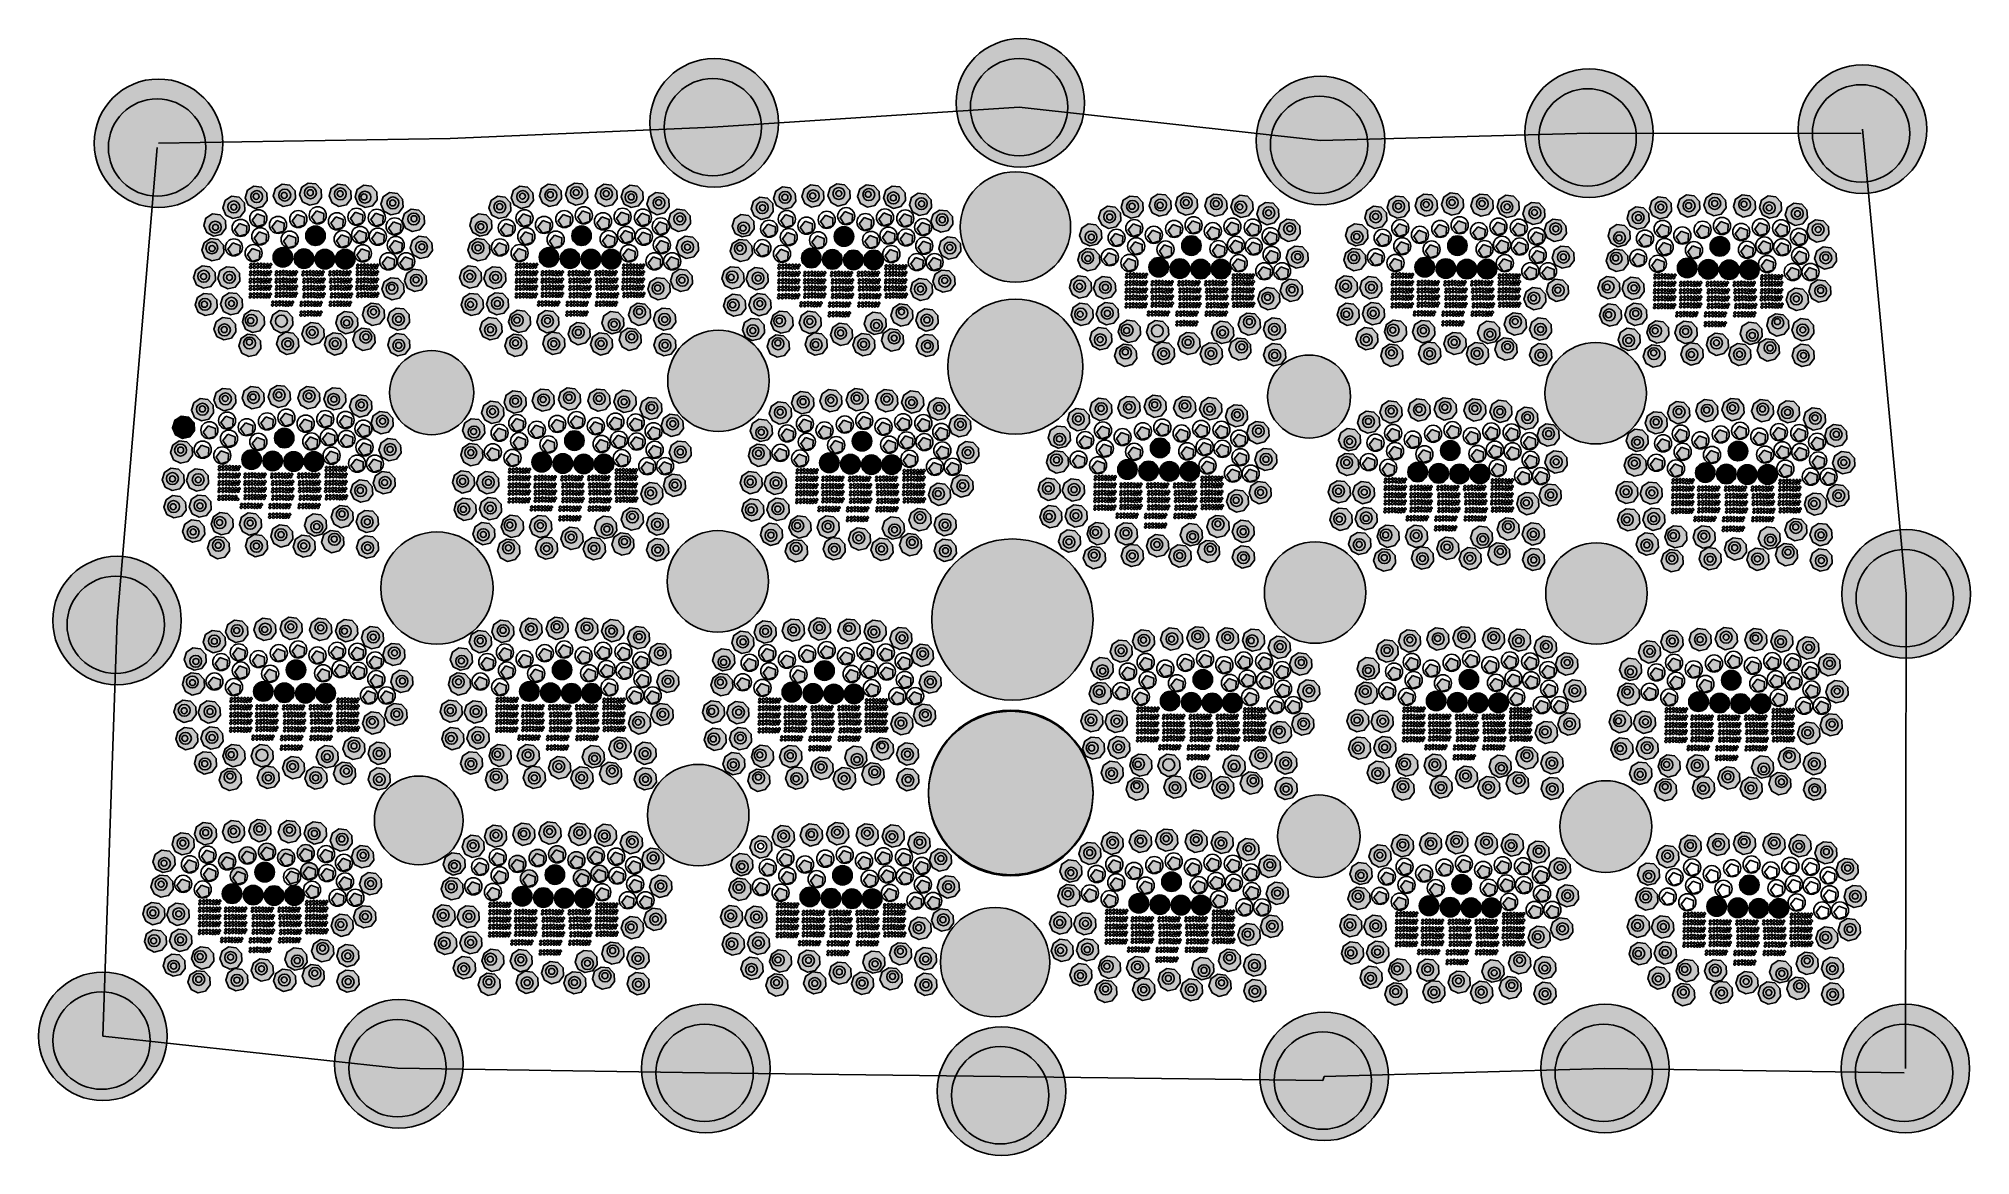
# Model space of a CAD drawing. Header units: millimetres. Extents: x 21386 to 53932, y 2479 to 21293.
import ezdxf

# ---------------------------------------------------------------- set-up
doc = ezdxf.new("R2010")
doc.units = ezdxf.units.MM
pattern_1 = [(0, (24486.243, 20612.883), (0, 6.985), [5.08, -1.905]), (90, (24486.243, 20612.883), (-6.985, 4e-16), [5.08, -1.905])]
pattern_2 = [(0, (33849.46, 20956.414), (0, 6.985), [5.08, -1.905]), (90, (33849.46, 20956.414), (-6.985, 4e-16), [5.08, -1.905])]
pattern_3 = [(0, (24201.238, 20278.749), (0, 6.985), [5.08, -1.905]), (90, (24201.238, 20278.749), (-6.985, 4e-16), [5.08, -1.905])]
pattern_4 = [(0, (53931.5776, 21292.9636), (0, 6.985), [5.08, -1.905]), (90, (53931.5776, 21292.9636), (-6.985, 4e-16), [5.08, -1.905])]

msp = doc.modelspace()

# ---------------------------------------------------------------- hatches: boundary and pattern name
at = {"true_color": 0x991b1e}
h = msp.add_hatch(dxfattribs=at)
h.set_pattern_fill('ANGLE', color=244)
h.set_pattern_definition(pattern_4)
edge = h.paths.add_edge_path()
edge.add_arc((37926, 20210), 1083, 0, 360)
edge = h.paths.add_edge_path()
edge.add_arc((42981, 19577), 1083, 0, 360)
edge = h.paths.add_edge_path()
edge.add_arc((47507, 19702), 1083, 0, 360)
edge = h.paths.add_edge_path()
edge.add_arc((52113, 19769), 1083, 0, 360)
edge = h.paths.add_edge_path()
edge.add_arc((52849, 11938), 1083, 0, 360)
edge = h.paths.add_edge_path()
edge.add_arc((52837, 3942), 1083, 0, 360)
edge = h.paths.add_edge_path()
edge.add_arc((47776, 3942), 1083, 0, 360)
edge = h.paths.add_edge_path()
edge.add_arc((43045, 3810), 1083, 0, 360)
edge = h.paths.add_edge_path()
edge.add_arc((37610, 3562), 1083, 0, 360)
edge = h.paths.add_edge_path()
edge.add_arc((32628, 3942), 1083, 0, 360)
edge = h.paths.add_edge_path()
edge.add_arc((27455, 4020), 1083, 0, 360)
edge = h.paths.add_edge_path()
edge.add_arc((22469, 4485), 1083, 0, 360)
edge = h.paths.add_edge_path()
edge.add_arc((22707, 11489), 1083, 0, 360)
at = {"true_color": 0x58ba48}
h = msp.add_hatch(dxfattribs=at)
h.set_pattern_fill('ANGLE', color=85)
h.set_pattern_definition(pattern_4)
edge = h.paths.add_edge_path()
edge.add_arc((32606, 3870), 820, 0, 360)
edge = h.paths.add_edge_path()
edge.add_arc((37610, 3562), 1083, 0, 360)
edge = h.paths.add_edge_path()
edge.add_arc((43045, 3810), 1083, 0, 360)
edge = h.paths.add_edge_path()
edge.add_arc((47776, 3942), 1083, 0, 360)
edge = h.paths.add_edge_path()
edge.add_arc((52837, 3942), 1083, 0, 360)
edge = h.paths.add_edge_path()
edge.add_arc((52849, 11938), 1083, 0, 360)
edge = h.paths.add_edge_path()
edge.add_arc((52113, 19769), 1083, 0, 360)
edge = h.paths.add_edge_path()
edge.add_arc((47507, 19702), 1083, 0, 360)
edge = h.paths.add_edge_path()
edge.add_arc((42981, 19577), 1083, 0, 360)
edge = h.paths.add_edge_path()
edge.add_arc((37926, 20210), 1083, 0, 360)
edge = h.paths.add_edge_path()
edge.add_arc((32767, 19874), 1083, 0, 360)
at = {"true_color": 0xf7f281}
h = msp.add_hatch(dxfattribs=at)
h.set_pattern_fill('ANGLE', color=51)
h.set_pattern_definition([(0, (53646.573, 20958.8294), (0, 6.985), [5.08, -1.905]), (90, (53646.573, 20958.8294), (-6.985, 4e-16), [5.08, -1.905])])
edge = h.paths.add_edge_path()
edge.add_arc((22446, 4413), 820, 0, 360)
edge = h.paths.add_edge_path()
edge.add_arc((27433, 3948), 820, 0, 360)
edge = h.paths.add_edge_path()
edge.add_arc((32606, 3870), 820, 0, 360)
edge = h.paths.add_edge_path()
edge.add_arc((37587, 3491), 820, 0, 360)
edge = h.paths.add_edge_path()
edge.add_arc((43022, 3739), 820, 0, 360)
edge = h.paths.add_edge_path()
edge.add_arc((47754, 3870), 820, 0, 360)
edge = h.paths.add_edge_path()
edge.add_arc((52814, 3870), 820, 0, 360)
edge = h.paths.add_edge_path()
edge.add_arc((52826, 11866), 820, 0, 360)
edge = h.paths.add_edge_path()
edge.add_arc((52090, 19697), 820, 0, 360)
edge = h.paths.add_edge_path()
edge.add_arc((47484, 19630), 820, 0, 360)
edge = h.paths.add_edge_path()
edge.add_arc((42959, 19505), 820, 0, 360)
edge = h.paths.add_edge_path()
edge.add_arc((37904, 20139), 820, 0, 360)
edge = h.paths.add_edge_path()
edge.add_arc((32744, 19802), 820, 0, 360)
at = {"true_color": 0x58ba48}
h = msp.add_hatch(dxfattribs=at)
h.set_pattern_fill('ANGLE', color=85)
h.set_pattern_definition(pattern_2)
edge = h.paths.add_edge_path()
edge.add_arc((32767, 19874), 1083, 0, 360)
edge = h.paths.add_edge_path()
edge.add_arc((23404, 19530), 1083, 0, 360)
at = {"true_color": 0x991b1e}
h = msp.add_hatch(dxfattribs=at)
h.set_pattern_fill('ANGLE', color=244)
h.set_pattern_definition(pattern_2)
edge = h.paths.add_edge_path()
edge.add_arc((32767, 19874), 1083, 0, 360)
at = {"true_color": 0x58ba48}
h = msp.add_hatch(dxfattribs=at)
h.set_pattern_fill('ANGLE', color=85)
h.set_pattern_definition(pattern_1)
edge = h.paths.add_edge_path()
edge.add_arc((23404, 19530), 1083, 0, 360)
edge = h.paths.add_edge_path(flags=16)
edge.add_arc((23381, 19459), 820, 0, 360)
edge = h.paths.add_edge_path()
edge.add_arc((22707, 11489), 1083, 0, 360)
at = {"true_color": 0xf7f281}
h = msp.add_hatch(dxfattribs=at)
h.set_pattern_fill('ANGLE', color=51)
h.set_pattern_definition([(0, (33564.456, 20622.28), (0, 6.985), [5.08, -1.905]), (90, (33564.456, 20622.28), (-6.985, 4e-16), [5.08, -1.905])])
edge = h.paths.add_edge_path()
edge.add_arc((32744, 19802), 820, 0, 360)
edge = h.paths.add_edge_path()
edge.add_arc((27433, 3948), 820, 0, 360)
edge = h.paths.add_edge_path()
edge.add_arc((22446, 4413), 820, 0, 360)
at = {"true_color": 0x991b1e}
h = msp.add_hatch(dxfattribs=at)
h.set_pattern_fill('ANGLE', color=244)
h.set_pattern_definition(pattern_1)
edge = h.paths.add_edge_path()
edge.add_arc((23404, 19530), 1083, 0, 360)
edge = h.paths.add_edge_path(flags=16)
edge.add_arc((23381, 19459), 820, 0, 360)
at = {"true_color": 0x58ba48}
h = msp.add_hatch(dxfattribs=at)
h.set_pattern_fill('ANGLE', color=85)
h.set_pattern_definition(pattern_1)
edge = h.paths.add_edge_path()
edge.add_arc((23404, 19530), 1083, 0, 360)
edge = h.paths.add_edge_path(flags=16)
edge.add_arc((23381, 19459), 820, 0, 360)
at = {"true_color": 0xf7f281}
h = msp.add_hatch(dxfattribs=at)
h.set_pattern_fill('ANGLE', color=51)
h.set_pattern_definition(pattern_3)
edge = h.paths.add_edge_path()
edge.add_arc((23381, 19459), 820, 0, 360)
edge = h.paths.add_edge_path()
edge.add_arc((22446, 4413), 820, 0, 360)
h = msp.add_hatch(dxfattribs=at)
h.set_pattern_fill('ANGLE', color=51)
h.set_pattern_definition(pattern_3)
edge = h.paths.add_edge_path()
edge.add_arc((23381, 19459), 820, 0, 360)
edge = h.paths.add_edge_path()
edge.add_arc((22685, 11418), 820, 0, 360)
at = {"true_color": 0x991b1e}
h = msp.add_hatch(dxfattribs=at)
h.set_pattern_fill('ANGLE', color=244)
h.set_pattern_definition(pattern_3)
edge = h.paths.add_edge_path()
edge.add_arc((23381, 19459), 820, 0, 360)
at = {"true_color": 0x58ba48}
h = msp.add_hatch(dxfattribs=at)
h.set_pattern_fill('ANGLE', color=85)
h.set_pattern_definition(pattern_3)
edge = h.paths.add_edge_path()
edge.add_arc((23381, 19459), 820, 0, 360)
at = {"true_color": 0xffffff}
h = msp.add_hatch(dxfattribs=at)
h.set_pattern_fill('ANGLE')
h.set_pattern_definition([(0, (39151.115, 19049.889), (0, 6.985), [5.08, -1.905]), (90, (39151.115, 19049.889), (-6.985, 4e-16), [5.08, -1.905])])
edge = h.paths.add_edge_path()
edge.add_arc((37843, 18120), 930, 0, 360)
edge = h.paths.add_edge_path()
edge.add_arc((37843, 15767), 1137, 0, 360)
edge = h.paths.add_edge_path()
edge.add_arc((37765, 8594), 1386, 0, 360)
at = {"true_color": 0xcd2027}
h = msp.add_hatch(dxfattribs=at)
h.set_pattern_fill('ANSI31', color=242)
h.set_pattern_definition([(45, (52176.5918, 18860.8127), (-2.24506403, 2.24506403), [])])
h.paths.add_polyline_path([(24327, 15117), (24238, 15213), (24109, 15228), (23999, 15157), (23961, 15032), (24012, 14912), (24129, 14853), (24256, 14883), (24334, 14987)])
h.paths.add_polyline_path([(24704, 15289), (24615, 15385), (24486, 15400), (24376, 15329), (24338, 15205), (24389, 15084), (24506, 15025), (24633, 15055), (24711, 15159)])
h.paths.add_polyline_path([(25178, 15322), (25089, 15417), (24960, 15433), (24851, 15362), (24813, 15237), (24864, 15117), (24980, 15058), (25107, 15087), (25185, 15192)])
h.paths.add_polyline_path([(25620, 15341), (25531, 15437), (25402, 15452), (25292, 15381), (25254, 15256), (25306, 15136), (25422, 15077), (25549, 15107), (25627, 15211)])
h.paths.add_polyline_path([(26117, 15322), (26028, 15417), (25899, 15433), (25790, 15362), (25752, 15237), (25803, 15117), (25919, 15058), (26046, 15087), (26124, 15192)])
h.paths.add_polyline_path([(26556, 15302), (26467, 15398), (26338, 15413), (26228, 15342), (26190, 15218), (26241, 15097), (26358, 15038), (26485, 15068), (26563, 15172)])
h.paths.add_polyline_path([(26992, 15182), (26903, 15277), (26773, 15293), (26664, 15222), (26626, 15097), (26677, 14977), (26793, 14918), (26920, 14947), (26999, 15051)])
h.paths.add_polyline_path([(27352, 14899), (27263, 14994), (27134, 15010), (27024, 14939), (26986, 14814), (27037, 14694), (27154, 14635), (27281, 14665), (27359, 14769)])
h.paths.add_polyline_path([(27485, 14446), (27396, 14541), (27267, 14557), (27157, 14486), (27119, 14361), (27170, 14241), (27287, 14182), (27414, 14211), (27492, 14316)])
h.paths.add_polyline_path([(27388, 13888), (27299, 13984), (27169, 13999), (27060, 13928), (27022, 13803), (27073, 13683), (27189, 13624), (27316, 13654), (27395, 13758)])
h.paths.add_polyline_path([(27008, 13747), (26919, 13842), (26790, 13858), (26681, 13787), (26643, 13662), (26694, 13542), (26810, 13483), (26937, 13512), (27015, 13616)])
h.paths.add_polyline_path([(26679, 13318), (26590, 13413), (26460, 13429), (26351, 13358), (26313, 13233), (26364, 13113), (26480, 13054), (26607, 13083), (26686, 13187)])
h.paths.add_polyline_path([(27103, 13235), (27014, 13331), (26884, 13346), (26775, 13275), (26737, 13151), (26788, 13030), (26904, 12971), (27031, 13001), (27110, 13105)])
h.paths.add_polyline_path([(27106, 12804), (27017, 12899), (26887, 12915), (26778, 12844), (26740, 12719), (26791, 12599), (26907, 12540), (27034, 12569), (27113, 12674)])
h.paths.add_polyline_path([(26520, 12897), (26431, 12992), (26302, 13008), (26192, 12937), (26154, 12812), (26205, 12692), (26322, 12633), (26449, 12662), (26527, 12766)])
h.paths.add_polyline_path([(26230, 13178), (26140, 13273), (26011, 13289), (25902, 13218), (25864, 13093), (25915, 12973), (26031, 12914), (26158, 12943), (26236, 13048)])
h.paths.add_polyline_path([(26039, 12819), (25950, 12914), (25821, 12930), (25711, 12859), (25673, 12734), (25724, 12614), (25841, 12555), (25968, 12584), (26046, 12688)])
h.paths.add_polyline_path([(25662, 12992), (25573, 13087), (25444, 13103), (25334, 13032), (25296, 12907), (25347, 12787), (25464, 12728), (25591, 12758), (25669, 12862)])
h.paths.add_polyline_path([(25234, 12828), (25145, 12924), (25016, 12940), (24907, 12868), (24869, 12744), (24920, 12624), (25036, 12564), (25163, 12594), (25241, 12698)])
h.paths.add_polyline_path([(25134, 13193), (25045, 13289), (24915, 13305), (24806, 13233), (24768, 13109), (24819, 12989), (24935, 12929), (25063, 12959), (25141, 13063)])
h.paths.add_polyline_path([(24658, 13197), (24569, 13292), (24440, 13308), (24330, 13237), (24292, 13112), (24343, 12992), (24460, 12933), (24587, 12962), (24665, 13066)])
h.paths.add_polyline_path([(24596, 12794), (24507, 12889), (24378, 12905), (24268, 12833), (24230, 12709), (24282, 12589), (24398, 12530), (24525, 12559), (24603, 12663)])
h.paths.add_polyline_path([(24177, 13074), (24088, 13169), (23959, 13185), (23849, 13113), (23811, 12989), (23862, 12869), (23979, 12810), (24106, 12839), (24184, 12943)])
h.paths.add_polyline_path([(24288, 13493), (24199, 13589), (24069, 13604), (23960, 13533), (23922, 13408), (23973, 13288), (24089, 13229), (24216, 13259), (24295, 13363)])
h.paths.add_polyline_path([(23862, 13483), (23773, 13578), (23643, 13594), (23534, 13523), (23496, 13398), (23547, 13278), (23663, 13219), (23791, 13248), (23869, 13352)])
h.paths.add_polyline_path([(23833, 13944), (23744, 14039), (23615, 14055), (23506, 13984), (23468, 13859), (23519, 13739), (23635, 13680), (23762, 13709), (23840, 13813)])
h.paths.add_polyline_path([(24242, 13932), (24153, 14027), (24024, 14043), (23914, 13972), (23876, 13847), (23927, 13727), (24044, 13668), (24171, 13697), (24249, 13801)])
h.paths.add_polyline_path([(23974, 14404), (23885, 14500), (23755, 14515), (23646, 14444), (23608, 14319), (23659, 14199), (23775, 14140), (23902, 14170), (23981, 14274)])
h.paths.add_polyline_path([(28751, 13440), (28662, 13535), (28532, 13551), (28423, 13480), (28385, 13355), (28436, 13235), (28552, 13176), (28679, 13205), (28758, 13310)])
h.paths.add_polyline_path([(28722, 13901), (28633, 13996), (28504, 14012), (28395, 13941), (28357, 13816), (28408, 13696), (28524, 13637), (28651, 13667), (28729, 13771)])
h.paths.add_polyline_path([(29131, 13889), (29042, 13984), (28913, 14000), (28803, 13929), (28765, 13804), (28816, 13684), (28933, 13625), (29060, 13654), (29138, 13759)])
h.paths.add_polyline_path([(29177, 13451), (29087, 13546), (28958, 13562), (28849, 13491), (28811, 13366), (28862, 13246), (28978, 13187), (29105, 13216), (29183, 13320)])
h.paths.add_polyline_path([(29066, 13031), (28977, 13126), (28848, 13142), (28738, 13071), (28700, 12946), (28751, 12826), (28868, 12767), (28995, 12796), (29073, 12901)])
h.paths.add_polyline_path([(29547, 13154), (29458, 13249), (29329, 13265), (29219, 13194), (29181, 13069), (29232, 12949), (29349, 12890), (29476, 12919), (29554, 13024)])
h.paths.add_polyline_path([(30023, 13151), (29934, 13246), (29804, 13262), (29695, 13191), (29657, 13066), (29708, 12946), (29824, 12887), (29951, 12916), (30030, 13021)])
h.paths.add_polyline_path([(29485, 12751), (29396, 12846), (29267, 12862), (29157, 12791), (29119, 12666), (29170, 12546), (29287, 12487), (29414, 12516), (29492, 12621)])
h.paths.add_polyline_path([(30123, 12786), (30034, 12881), (29905, 12897), (29795, 12826), (29757, 12701), (29809, 12581), (29925, 12522), (30052, 12551), (30130, 12656)])
h.paths.add_polyline_path([(30551, 12949), (30462, 13045), (30333, 13061), (30223, 12989), (30185, 12865), (30236, 12745), (30353, 12685), (30480, 12715), (30558, 12819)])
h.paths.add_polyline_path([(30928, 12776), (30839, 12871), (30710, 12887), (30600, 12816), (30562, 12691), (30613, 12571), (30730, 12512), (30857, 12542), (30935, 12646)])
h.paths.add_polyline_path([(31118, 13135), (31029, 13230), (30900, 13246), (30791, 13175), (30753, 13050), (30804, 12930), (30920, 12871), (31047, 12901), (31125, 13005)])
h.paths.add_polyline_path([(31409, 12854), (31320, 12949), (31191, 12965), (31081, 12894), (31043, 12769), (31094, 12649), (31211, 12590), (31338, 12620), (31416, 12724)])
h.paths.add_polyline_path([(31995, 12761), (31906, 12857), (31776, 12872), (31667, 12801), (31629, 12676), (31680, 12556), (31796, 12497), (31923, 12527), (32002, 12631)])
h.paths.add_polyline_path([(31992, 13193), (31903, 13288), (31773, 13304), (31664, 13233), (31626, 13108), (31677, 12988), (31793, 12929), (31920, 12958), (31999, 13062)])
h.paths.add_polyline_path([(31568, 13275), (31479, 13370), (31349, 13386), (31240, 13315), (31202, 13190), (31253, 13070), (31369, 13011), (31496, 13041), (31575, 13145)])
h.paths.add_polyline_path([(31897, 13704), (31808, 13799), (31679, 13815), (31569, 13744), (31531, 13619), (31583, 13499), (31699, 13440), (31826, 13470), (31904, 13574)])
h.paths.add_polyline_path([(32277, 13846), (32188, 13941), (32058, 13957), (31949, 13886), (31911, 13761), (31962, 13641), (32078, 13582), (32205, 13611), (32284, 13715)])
h.paths.add_polyline_path([(32374, 14403), (32285, 14498), (32156, 14514), (32046, 14443), (32008, 14318), (32059, 14198), (32176, 14139), (32303, 14169), (32381, 14273)])
h.paths.add_polyline_path([(32241, 14856), (32152, 14952), (32023, 14968), (31913, 14896), (31875, 14772), (31926, 14652), (32043, 14593), (32170, 14622), (32248, 14726)])
h.paths.add_polyline_path([(31881, 15139), (31791, 15234), (31662, 15250), (31553, 15179), (31515, 15054), (31566, 14934), (31682, 14875), (31809, 14904), (31887, 15009)])
h.paths.add_polyline_path([(31445, 15260), (31356, 15355), (31227, 15371), (31117, 15300), (31079, 15175), (31130, 15055), (31247, 14996), (31374, 15025), (31452, 15129)])
h.paths.add_polyline_path([(31006, 15279), (30917, 15374), (30788, 15390), (30679, 15319), (30641, 15194), (30692, 15074), (30808, 15015), (30935, 15045), (31013, 15149)])
h.paths.add_polyline_path([(30509, 15299), (30420, 15394), (30291, 15410), (30181, 15339), (30143, 15214), (30194, 15094), (30311, 15035), (30438, 15064), (30516, 15168)])
h.paths.add_polyline_path([(30067, 15279), (29978, 15374), (29849, 15390), (29740, 15319), (29702, 15194), (29753, 15074), (29869, 15015), (29996, 15045), (30074, 15149)])
h.paths.add_polyline_path([(29593, 15247), (29504, 15342), (29374, 15358), (29265, 15287), (29227, 15162), (29278, 15042), (29394, 14983), (29522, 15012), (29600, 15116)])
h.paths.add_polyline_path([(29216, 15075), (29127, 15170), (28998, 15186), (28888, 15115), (28850, 14990), (28901, 14870), (29018, 14811), (29145, 14840), (29223, 14944)])
h.paths.add_polyline_path([(28894, 14779), (28805, 14874), (28676, 14890), (28567, 14819), (28529, 14694), (28580, 14574), (28696, 14515), (28823, 14545), (28901, 14649)])
h.paths.add_polyline_path([(28863, 14362), (28774, 14457), (28644, 14473), (28535, 14402), (28497, 14277), (28548, 14157), (28664, 14098), (28791, 14127), (28870, 14231)])
h.paths.add_polyline_path([(33709, 14351), (33620, 14446), (33490, 14462), (33381, 14391), (33343, 14266), (33394, 14146), (33510, 14087), (33638, 14116), (33716, 14221)])
h.paths.add_polyline_path([(33741, 14768), (33652, 14864), (33522, 14880), (33413, 14808), (33375, 14684), (33426, 14564), (33542, 14505), (33669, 14534), (33748, 14638)])
h.paths.add_polyline_path([(34062, 15064), (33973, 15159), (33844, 15175), (33734, 15104), (33696, 14979), (33748, 14859), (33864, 14800), (33991, 14829), (34069, 14934)])
h.paths.add_polyline_path([(34439, 15236), (34350, 15331), (34221, 15347), (34111, 15276), (34073, 15151), (34124, 15031), (34241, 14972), (34368, 15002), (34446, 15106)])
h.paths.add_polyline_path([(34914, 15268), (34825, 15364), (34695, 15380), (34586, 15308), (34548, 15184), (34599, 15064), (34715, 15005), (34842, 15034), (34921, 15138)])
h.paths.add_polyline_path([(35356, 15288), (35266, 15383), (35137, 15399), (35028, 15328), (34990, 15203), (35041, 15083), (35157, 15024), (35284, 15053), (35362, 15158)])
h.paths.add_polyline_path([(35853, 15268), (35764, 15364), (35634, 15380), (35525, 15308), (35487, 15184), (35538, 15064), (35654, 15005), (35781, 15034), (35860, 15138)])
h.paths.add_polyline_path([(36291, 15249), (36202, 15344), (36073, 15360), (35963, 15289), (35925, 15164), (35977, 15044), (36093, 14985), (36220, 15015), (36298, 15119)])
h.paths.add_polyline_path([(36727, 15128), (36638, 15224), (36508, 15239), (36399, 15168), (36361, 15043), (36412, 14923), (36528, 14864), (36655, 14894), (36734, 14998)])
h.paths.add_polyline_path([(37087, 14846), (36998, 14941), (36869, 14957), (36760, 14886), (36722, 14761), (36773, 14641), (36889, 14582), (37016, 14611), (37094, 14716)])
h.paths.add_polyline_path([(37220, 14392), (37131, 14488), (37002, 14504), (36893, 14432), (36854, 14308), (36906, 14188), (37022, 14129), (37149, 14158), (37227, 14262)])
h.paths.add_polyline_path([(37123, 13835), (37034, 13930), (36904, 13946), (36795, 13875), (36757, 13750), (36808, 13630), (36924, 13571), (37051, 13600), (37130, 13705)])
h.paths.add_polyline_path([(36744, 13693), (36655, 13789), (36525, 13804), (36416, 13733), (36378, 13609), (36429, 13488), (36545, 13429), (36672, 13459), (36751, 13563)])
h.paths.add_polyline_path([(36838, 13182), (36749, 13277), (36619, 13293), (36510, 13222), (36472, 13097), (36523, 12977), (36639, 12918), (36767, 12948), (36845, 13052)])
h.paths.add_polyline_path([(36841, 12751), (36752, 12846), (36622, 12862), (36513, 12791), (36475, 12666), (36526, 12546), (36642, 12487), (36770, 12516), (36848, 12620)])
h.paths.add_polyline_path([(36255, 12843), (36166, 12939), (36037, 12954), (35927, 12883), (35889, 12759), (35941, 12639), (36057, 12579), (36184, 12609), (36262, 12713)])
h.paths.add_polyline_path([(36414, 13264), (36325, 13360), (36196, 13375), (36086, 13304), (36048, 13180), (36099, 13060), (36216, 13000), (36343, 13030), (36421, 13134)])
h.paths.add_polyline_path([(35965, 13125), (35876, 13220), (35746, 13236), (35637, 13164), (35599, 13040), (35650, 12920), (35766, 12861), (35893, 12890), (35972, 12994)])
h.paths.add_polyline_path([(35774, 12765), (35685, 12861), (35556, 12876), (35447, 12805), (35408, 12681), (35460, 12561), (35576, 12501), (35703, 12531), (35781, 12635)])
h.paths.add_polyline_path([(35397, 12939), (35308, 13034), (35179, 13050), (35070, 12979), (35032, 12854), (35083, 12734), (35199, 12675), (35326, 12704), (35404, 12809)])
h.paths.add_polyline_path([(34970, 12775), (34881, 12870), (34751, 12886), (34642, 12815), (34604, 12690), (34655, 12570), (34771, 12511), (34898, 12541), (34977, 12645)])
h.paths.add_polyline_path([(34869, 13140), (34780, 13235), (34651, 13251), (34541, 13180), (34503, 13055), (34554, 12935), (34671, 12876), (34798, 12906), (34876, 13010)])
h.paths.add_polyline_path([(34393, 13143), (34304, 13239), (34175, 13254), (34066, 13183), (34028, 13058), (34079, 12938), (34195, 12879), (34322, 12909), (34400, 13013)])
h.paths.add_polyline_path([(34332, 12740), (34242, 12836), (34113, 12851), (34004, 12780), (33966, 12655), (34017, 12535), (34133, 12476), (34260, 12506), (34338, 12610)])
h.paths.add_polyline_path([(33912, 13020), (33823, 13116), (33694, 13131), (33584, 13060), (33546, 12935), (33598, 12815), (33714, 12756), (33841, 12786), (33919, 12890)])
h.paths.add_polyline_path([(33597, 13429), (33508, 13525), (33379, 13540), (33269, 13469), (33231, 13344), (33282, 13224), (33399, 13165), (33526, 13195), (33604, 13299)])
h.paths.add_polyline_path([(34023, 13440), (33934, 13535), (33804, 13551), (33695, 13480), (33657, 13355), (33708, 13235), (33824, 13176), (33951, 13205), (34030, 13310)])
h.paths.add_polyline_path([(33977, 13878), (33888, 13974), (33759, 13989), (33649, 13918), (33611, 13793), (33662, 13673), (33779, 13614), (33906, 13644), (33984, 13748)])
h.paths.add_polyline_path([(33569, 13890), (33480, 13986), (33350, 14001), (33241, 13930), (33203, 13806), (33254, 13686), (33370, 13626), (33497, 13656), (33576, 13760)])
h.paths.add_polyline_path([(38590, 13777), (38501, 13872), (38372, 13888), (38262, 13817), (38224, 13692), (38275, 13572), (38392, 13513), (38519, 13543), (38597, 13647)])
h.paths.add_polyline_path([(38999, 13765), (38910, 13860), (38780, 13876), (38671, 13805), (38633, 13680), (38684, 13560), (38800, 13501), (38927, 13530), (39006, 13635)])
h.paths.add_polyline_path([(38731, 14238), (38642, 14333), (38512, 14349), (38403, 14278), (38365, 14153), (38416, 14033), (38532, 13974), (38659, 14003), (38738, 14107)])
h.paths.add_polyline_path([(38762, 14655), (38673, 14751), (38544, 14766), (38434, 14695), (38396, 14570), (38447, 14450), (38564, 14391), (38691, 14421), (38769, 14525)])
h.paths.add_polyline_path([(39084, 14951), (38995, 15046), (38865, 15062), (38756, 14991), (38718, 14866), (38769, 14746), (38885, 14687), (39013, 14716), (39091, 14820)])
h.paths.add_polyline_path([(39461, 15123), (39372, 15218), (39242, 15234), (39133, 15163), (39095, 15038), (39146, 14918), (39262, 14859), (39389, 14888), (39468, 14993)])
h.paths.add_polyline_path([(39935, 15155), (39846, 15251), (39717, 15266), (39607, 15195), (39569, 15070), (39620, 14950), (39737, 14891), (39864, 14921), (39942, 15025)])
h.paths.add_polyline_path([(40377, 15175), (40288, 15270), (40159, 15286), (40049, 15215), (40011, 15090), (40062, 14970), (40179, 14911), (40306, 14940), (40384, 15044)])
h.paths.add_polyline_path([(40874, 15155), (40785, 15251), (40656, 15266), (40546, 15195), (40508, 15070), (40560, 14950), (40676, 14891), (40803, 14921), (40881, 15025)])
h.paths.add_polyline_path([(41313, 15136), (41224, 15231), (41094, 15247), (40985, 15176), (40947, 15051), (40998, 14931), (41114, 14872), (41242, 14901), (41320, 15005)])
h.paths.add_polyline_path([(41748, 15015), (41659, 15110), (41530, 15126), (41421, 15055), (41383, 14930), (41434, 14810), (41550, 14751), (41677, 14781), (41755, 14885)])
h.paths.add_polyline_path([(42109, 14733), (42020, 14828), (41891, 14844), (41781, 14773), (41743, 14648), (41794, 14528), (41911, 14469), (42038, 14498), (42116, 14602)])
h.paths.add_polyline_path([(42242, 14279), (42153, 14375), (42023, 14390), (41914, 14319), (41876, 14194), (41927, 14074), (42043, 14015), (42171, 14045), (42249, 14149)])
h.paths.add_polyline_path([(42144, 13722), (42055, 13817), (41926, 13833), (41817, 13762), (41779, 13637), (41830, 13517), (41946, 13458), (42073, 13487), (42151, 13591)])
h.paths.add_polyline_path([(41765, 13580), (41676, 13675), (41547, 13691), (41437, 13620), (41399, 13495), (41450, 13375), (41567, 13316), (41694, 13346), (41772, 13450)])
h.paths.add_polyline_path([(41860, 13069), (41771, 13164), (41641, 13180), (41532, 13109), (41494, 12984), (41545, 12864), (41661, 12805), (41788, 12834), (41867, 12939)])
h.paths.add_polyline_path([(38619, 13316), (38530, 13411), (38400, 13427), (38291, 13356), (38253, 13231), (38304, 13111), (38420, 13052), (38547, 13082), (38626, 13186)])
h.paths.add_polyline_path([(39044, 13327), (38955, 13422), (38826, 13438), (38717, 13367), (38679, 13242), (38730, 13122), (38846, 13063), (38973, 13092), (39051, 13196)])
h.paths.add_polyline_path([(38934, 12907), (38845, 13002), (38715, 13018), (38606, 12947), (38568, 12822), (38619, 12702), (38735, 12643), (38863, 12672), (38941, 12777)])
h.paths.add_polyline_path([(39415, 13030), (39326, 13125), (39197, 13141), (39087, 13070), (39049, 12945), (39100, 12825), (39217, 12766), (39344, 12796), (39422, 12900)])
h.paths.add_polyline_path([(39891, 13027), (39802, 13122), (39672, 13138), (39563, 13067), (39525, 12942), (39576, 12822), (39692, 12763), (39819, 12792), (39898, 12897)])
h.paths.add_polyline_path([(39353, 12627), (39264, 12722), (39135, 12738), (39025, 12667), (38987, 12542), (39038, 12422), (39155, 12363), (39282, 12392), (39360, 12497)])
h.paths.add_polyline_path([(39991, 12662), (39902, 12757), (39773, 12773), (39663, 12702), (39625, 12577), (39676, 12457), (39793, 12398), (39920, 12427), (39998, 12532)])
h.paths.add_polyline_path([(40419, 12826), (40330, 12921), (40201, 12937), (40091, 12865), (40053, 12741), (40104, 12621), (40221, 12562), (40348, 12591), (40426, 12695)])
h.paths.add_polyline_path([(40796, 12652), (40707, 12747), (40577, 12763), (40468, 12692), (40430, 12567), (40481, 12447), (40597, 12388), (40725, 12418), (40803, 12522)])
h.paths.add_polyline_path([(40986, 13011), (40897, 13107), (40768, 13122), (40658, 13051), (40620, 12926), (40672, 12806), (40788, 12747), (40915, 12777), (40993, 12881)])
h.paths.add_polyline_path([(41277, 12730), (41188, 12825), (41058, 12841), (40949, 12770), (40911, 12645), (40962, 12525), (41078, 12466), (41206, 12496), (41284, 12600)])
h.paths.add_polyline_path([(41863, 12637), (41774, 12733), (41644, 12748), (41535, 12677), (41497, 12553), (41548, 12433), (41664, 12373), (41791, 12403), (41870, 12507)])
h.paths.add_polyline_path([(41436, 13151), (41347, 13246), (41217, 13262), (41108, 13191), (41070, 13066), (41121, 12946), (41237, 12887), (41364, 12917), (41443, 13021)])
h.paths.add_polyline_path([(43508, 13273), (43419, 13369), (43289, 13384), (43180, 13313), (43142, 13189), (43193, 13069), (43309, 13009), (43436, 13039), (43515, 13143)])
h.paths.add_polyline_path([(43933, 13284), (43844, 13379), (43715, 13395), (43605, 13324), (43567, 13199), (43619, 13079), (43735, 13020), (43862, 13049), (43940, 13154)])
h.paths.add_polyline_path([(43888, 13722), (43799, 13818), (43669, 13833), (43560, 13762), (43522, 13637), (43573, 13517), (43689, 13458), (43816, 13488), (43895, 13592)])
h.paths.add_polyline_path([(43479, 13734), (43390, 13830), (43261, 13846), (43151, 13774), (43113, 13650), (43164, 13530), (43281, 13471), (43408, 13500), (43486, 13604)])
h.paths.add_polyline_path([(43620, 14195), (43531, 14290), (43401, 14306), (43292, 14235), (43254, 14110), (43305, 13990), (43421, 13931), (43548, 13961), (43627, 14065)])
h.paths.add_polyline_path([(43651, 14613), (43562, 14708), (43433, 14724), (43323, 14652), (43285, 14528), (43336, 14408), (43453, 14349), (43580, 14378), (43658, 14482)])
h.paths.add_polyline_path([(43973, 14908), (43884, 15003), (43754, 15019), (43645, 14948), (43607, 14823), (43658, 14703), (43774, 14644), (43901, 14674), (43980, 14778)])
h.paths.add_polyline_path([(44350, 15080), (44261, 15175), (44131, 15191), (44022, 15120), (43984, 14995), (44035, 14875), (44151, 14816), (44278, 14846), (44357, 14950)])
h.paths.add_polyline_path([(44824, 15113), (44735, 15208), (44606, 15224), (44496, 15153), (44458, 15028), (44509, 14908), (44626, 14849), (44753, 14878), (44831, 14982)])
h.paths.add_polyline_path([(45266, 15132), (45177, 15227), (45048, 15243), (44938, 15172), (44900, 15047), (44951, 14927), (45068, 14868), (45195, 14898), (45273, 15002)])
h.paths.add_polyline_path([(45763, 15113), (45674, 15208), (45545, 15224), (45435, 15153), (45397, 15028), (45448, 14908), (45565, 14849), (45692, 14878), (45770, 14982)])
h.paths.add_polyline_path([(46202, 15093), (46113, 15188), (45983, 15204), (45874, 15133), (45836, 15008), (45887, 14888), (46003, 14829), (46130, 14859), (46209, 14963)])
h.paths.add_polyline_path([(46637, 14972), (46548, 15068), (46419, 15083), (46309, 15012), (46271, 14888), (46323, 14768), (46439, 14708), (46566, 14738), (46644, 14842)])
h.paths.add_polyline_path([(46998, 14690), (46909, 14785), (46779, 14801), (46670, 14730), (46632, 14605), (46683, 14485), (46799, 14426), (46927, 14455), (47005, 14560)])
h.paths.add_polyline_path([(47131, 14237), (47042, 14332), (46912, 14348), (46803, 14277), (46765, 14152), (46816, 14032), (46932, 13973), (47060, 14002), (47138, 14106)])
h.paths.add_polyline_path([(47033, 13679), (46944, 13774), (46815, 13790), (46706, 13719), (46667, 13594), (46719, 13474), (46835, 13415), (46962, 13444), (47040, 13549)])
h.paths.add_polyline_path([(46654, 13537), (46565, 13633), (46436, 13649), (46326, 13577), (46288, 13453), (46339, 13333), (46456, 13273), (46583, 13303), (46661, 13407)])
h.paths.add_polyline_path([(46749, 13026), (46660, 13121), (46530, 13137), (46421, 13066), (46383, 12941), (46434, 12821), (46550, 12762), (46677, 12792), (46756, 12896)])
h.paths.add_polyline_path([(46752, 12595), (46662, 12690), (46533, 12706), (46424, 12635), (46386, 12510), (46437, 12390), (46553, 12331), (46680, 12360), (46758, 12464)])
h.paths.add_polyline_path([(46325, 13108), (46236, 13204), (46106, 13220), (45997, 13148), (45959, 13024), (46010, 12904), (46126, 12845), (46253, 12874), (46332, 12978)])
h.paths.add_polyline_path([(46166, 12687), (46077, 12783), (45947, 12799), (45838, 12727), (45800, 12603), (45851, 12483), (45967, 12423), (46094, 12453), (46173, 12557)])
h.paths.add_polyline_path([(45875, 12969), (45786, 13064), (45657, 13080), (45547, 13009), (45509, 12884), (45561, 12764), (45677, 12705), (45804, 12734), (45882, 12838)])
h.paths.add_polyline_path([(45685, 12609), (45596, 12705), (45466, 12721), (45357, 12649), (45319, 12525), (45370, 12405), (45486, 12346), (45613, 12375), (45692, 12479)])
h.paths.add_polyline_path([(45308, 12783), (45219, 12878), (45089, 12894), (44980, 12823), (44942, 12698), (44993, 12578), (45109, 12519), (45237, 12548), (45315, 12653)])
h.paths.add_polyline_path([(44880, 12619), (44791, 12715), (44662, 12730), (44552, 12659), (44514, 12534), (44565, 12414), (44682, 12355), (44809, 12385), (44887, 12489)])
h.paths.add_polyline_path([(44780, 12984), (44691, 13080), (44561, 13095), (44452, 13024), (44414, 12899), (44465, 12779), (44581, 12720), (44708, 12750), (44787, 12854)])
h.paths.add_polyline_path([(44304, 12987), (44215, 13083), (44085, 13099), (43976, 13027), (43938, 12903), (43989, 12783), (44105, 12723), (44233, 12753), (44311, 12857)])
h.paths.add_polyline_path([(44242, 12584), (44153, 12680), (44024, 12695), (43914, 12624), (43876, 12499), (43927, 12379), (44044, 12320), (44171, 12350), (44249, 12454)])
h.paths.add_polyline_path([(43823, 12864), (43734, 12960), (43604, 12975), (43495, 12904), (43457, 12779), (43508, 12659), (43624, 12600), (43751, 12630), (43830, 12734)])
h.paths.add_polyline_path([(48325, 13724), (48236, 13819), (48107, 13835), (47998, 13764), (47960, 13639), (48011, 13519), (48127, 13460), (48254, 13489), (48332, 13594)])
h.paths.add_polyline_path([(48734, 13712), (48645, 13807), (48516, 13823), (48406, 13752), (48368, 13627), (48419, 13507), (48536, 13448), (48663, 13477), (48741, 13581)])
h.paths.add_polyline_path([(48466, 14184), (48377, 14280), (48247, 14295), (48138, 14224), (48100, 14100), (48151, 13980), (48267, 13920), (48394, 13950), (48473, 14054)])
h.paths.add_polyline_path([(48497, 14602), (48408, 14697), (48279, 14713), (48170, 14642), (48132, 14517), (48183, 14397), (48299, 14338), (48426, 14367), (48504, 14472)])
h.paths.add_polyline_path([(48819, 14897), (48730, 14993), (48601, 15008), (48491, 14937), (48453, 14813), (48504, 14692), (48621, 14633), (48748, 14663), (48826, 14767)])
h.paths.add_polyline_path([(49196, 15069), (49107, 15165), (48978, 15181), (48868, 15109), (48830, 14985), (48881, 14865), (48998, 14805), (49125, 14835), (49203, 14939)])
h.paths.add_polyline_path([(49670, 15102), (49581, 15197), (49452, 15213), (49343, 15142), (49305, 15017), (49356, 14897), (49472, 14838), (49599, 14867), (49677, 14972)])
h.paths.add_polyline_path([(50112, 15121), (50023, 15217), (49894, 15232), (49784, 15161), (49746, 15037), (49798, 14917), (49914, 14857), (50041, 14887), (50119, 14991)])
h.paths.add_polyline_path([(50609, 15102), (50520, 15197), (50391, 15213), (50282, 15142), (50244, 15017), (50295, 14897), (50411, 14838), (50538, 14867), (50616, 14972)])
h.paths.add_polyline_path([(51048, 15082), (50959, 15178), (50830, 15194), (50720, 15122), (50682, 14998), (50733, 14878), (50850, 14818), (50977, 14848), (51055, 14952)])
h.paths.add_polyline_path([(51484, 14962), (51395, 15057), (51265, 15073), (51156, 15002), (51118, 14877), (51169, 14757), (51285, 14698), (51412, 14727), (51491, 14831)])
h.paths.add_polyline_path([(51844, 14679), (51755, 14775), (51626, 14790), (51516, 14719), (51478, 14594), (51529, 14474), (51646, 14415), (51773, 14445), (51851, 14549)])
h.paths.add_polyline_path([(51977, 14226), (51888, 14321), (51759, 14337), (51649, 14266), (51611, 14141), (51662, 14021), (51779, 13962), (51906, 13991), (51984, 14096)])
h.paths.add_polyline_path([(51880, 13668), (51791, 13764), (51661, 13779), (51552, 13708), (51514, 13583), (51565, 13463), (51681, 13404), (51808, 13434), (51887, 13538)])
h.paths.add_polyline_path([(51500, 13527), (51411, 13622), (51282, 13638), (51173, 13567), (51135, 13442), (51186, 13322), (51302, 13263), (51429, 13292), (51507, 13397)])
h.paths.add_polyline_path([(51595, 13015), (51506, 13111), (51376, 13127), (51267, 13055), (51229, 12931), (51280, 12811), (51396, 12751), (51523, 12781), (51602, 12885)])
h.paths.add_polyline_path([(51598, 12584), (51509, 12679), (51379, 12695), (51270, 12624), (51232, 12499), (51283, 12379), (51399, 12320), (51526, 12350), (51605, 12454)])
h.paths.add_polyline_path([(51171, 13098), (51082, 13193), (50952, 13209), (50843, 13138), (50805, 13013), (50856, 12893), (50972, 12834), (51099, 12863), (51178, 12968)])
h.paths.add_polyline_path([(51012, 12677), (50923, 12772), (50794, 12788), (50684, 12717), (50646, 12592), (50697, 12472), (50814, 12413), (50941, 12442), (51019, 12547)])
h.paths.add_polyline_path([(50722, 12958), (50632, 13053), (50503, 13069), (50394, 12998), (50356, 12873), (50407, 12753), (50523, 12694), (50650, 12723), (50728, 12828)])
h.paths.add_polyline_path([(50531, 12599), (50442, 12694), (50313, 12710), (50203, 12639), (50165, 12514), (50216, 12394), (50333, 12335), (50460, 12364), (50538, 12469)])
h.paths.add_polyline_path([(50154, 12772), (50065, 12868), (49936, 12883), (49826, 12812), (49788, 12687), (49839, 12567), (49956, 12508), (50083, 12538), (50161, 12642)])
h.paths.add_polyline_path([(49626, 12974), (49537, 13069), (49407, 13085), (49298, 13013), (49260, 12889), (49311, 12769), (49427, 12710), (49555, 12739), (49633, 12843)])
h.paths.add_polyline_path([(49726, 12609), (49637, 12704), (49508, 12720), (49399, 12648), (49361, 12524), (49412, 12404), (49528, 12345), (49655, 12374), (49733, 12478)])
h.paths.add_polyline_path([(49088, 12574), (48999, 12669), (48870, 12685), (48760, 12614), (48722, 12489), (48774, 12369), (48890, 12310), (49017, 12339), (49095, 12443)])
h.paths.add_polyline_path([(49150, 12977), (49061, 13072), (48932, 13088), (48822, 13017), (48784, 12892), (48835, 12772), (48952, 12713), (49079, 12742), (49157, 12846)])
h.paths.add_polyline_path([(48669, 12854), (48580, 12949), (48451, 12965), (48341, 12894), (48303, 12769), (48354, 12649), (48471, 12590), (48598, 12619), (48676, 12723)])
h.paths.add_polyline_path([(48354, 13263), (48265, 13358), (48135, 13374), (48026, 13303), (47988, 13178), (48039, 13058), (48155, 12999), (48283, 13028), (48361, 13132)])
h.paths.add_polyline_path([(48780, 13273), (48691, 13369), (48561, 13384), (48452, 13313), (48414, 13188), (48465, 13068), (48581, 13009), (48708, 13039), (48787, 13143)])
h.paths.add_polyline_path([(48976, 8714), (48887, 8810), (48757, 8825), (48648, 8754), (48610, 8629), (48661, 8509), (48777, 8450), (48905, 8480), (48983, 8584)])
h.paths.add_polyline_path([(49038, 9117), (48949, 9213), (48819, 9228), (48710, 9157), (48672, 9033), (48723, 8913), (48839, 8853), (48966, 8883), (49045, 8987)])
h.paths.add_polyline_path([(48667, 9414), (48578, 9509), (48449, 9525), (48339, 9454), (48301, 9329), (48352, 9209), (48469, 9150), (48596, 9179), (48674, 9284)])
h.paths.add_polyline_path([(48242, 9403), (48153, 9499), (48023, 9514), (47914, 9443), (47876, 9318), (47927, 9198), (48043, 9139), (48170, 9169), (48249, 9273)])
h.paths.add_polyline_path([(48557, 8994), (48468, 9090), (48338, 9105), (48229, 9034), (48191, 8909), (48242, 8789), (48358, 8730), (48485, 8760), (48564, 8864)])
h.paths.add_polyline_path([(48213, 9864), (48124, 9960), (47995, 9976), (47885, 9904), (47847, 9780), (47898, 9660), (48015, 9600), (48142, 9630), (48220, 9734)])
h.paths.add_polyline_path([(48622, 9852), (48533, 9948), (48403, 9963), (48294, 9892), (48256, 9767), (48307, 9647), (48423, 9588), (48550, 9618), (48629, 9722)])
h.paths.add_polyline_path([(48353, 10325), (48264, 10420), (48135, 10436), (48026, 10365), (47988, 10240), (48039, 10120), (48155, 10061), (48282, 10091), (48360, 10195)])
h.paths.add_polyline_path([(48385, 10743), (48296, 10838), (48167, 10854), (48057, 10782), (48019, 10658), (48070, 10538), (48187, 10479), (48314, 10508), (48392, 10612)])
h.paths.add_polyline_path([(48707, 11038), (48618, 11133), (48488, 11149), (48379, 11078), (48341, 10953), (48392, 10833), (48508, 10774), (48635, 10803), (48714, 10908)])
h.paths.add_polyline_path([(49084, 11210), (48995, 11305), (48865, 11321), (48756, 11250), (48718, 11125), (48769, 11005), (48885, 10946), (49012, 10976), (49091, 11080)])
h.paths.add_polyline_path([(49558, 11243), (49469, 11338), (49340, 11354), (49230, 11282), (49192, 11158), (49243, 11038), (49360, 10979), (49487, 11008), (49565, 11112)])
h.paths.add_polyline_path([(50000, 11262), (49911, 11357), (49781, 11373), (49672, 11302), (49634, 11177), (49685, 11057), (49801, 10998), (49929, 11028), (50007, 11132)])
h.paths.add_polyline_path([(50497, 11243), (50408, 11338), (50279, 11354), (50169, 11282), (50131, 11158), (50182, 11038), (50299, 10979), (50426, 11008), (50504, 11112)])
h.paths.add_polyline_path([(50936, 11223), (50847, 11318), (50717, 11334), (50608, 11263), (50570, 11138), (50621, 11018), (50737, 10959), (50864, 10989), (50943, 11093)])
h.paths.add_polyline_path([(51371, 11102), (51282, 11198), (51153, 11213), (51043, 11142), (51005, 11018), (51056, 10897), (51173, 10838), (51300, 10868), (51378, 10972)])
h.paths.add_polyline_path([(51732, 10820), (51643, 10915), (51513, 10931), (51404, 10860), (51366, 10735), (51417, 10615), (51533, 10556), (51660, 10585), (51739, 10690)])
h.paths.add_polyline_path([(51865, 10367), (51776, 10462), (51646, 10478), (51537, 10406), (51499, 10282), (51550, 10162), (51666, 10103), (51793, 10132), (51872, 10236)])
h.paths.add_polyline_path([(51767, 9809), (51678, 9904), (51549, 9920), (51439, 9849), (51401, 9724), (51452, 9604), (51569, 9545), (51696, 9574), (51774, 9679)])
h.paths.add_polyline_path([(51388, 9667), (51299, 9763), (51169, 9778), (51060, 9707), (51022, 9583), (51073, 9463), (51190, 9403), (51317, 9433), (51395, 9537)])
h.paths.add_polyline_path([(51059, 9238), (50970, 9334), (50840, 9350), (50731, 9278), (50693, 9154), (50744, 9034), (50860, 8974), (50987, 9004), (51066, 9108)])
h.paths.add_polyline_path([(51482, 9156), (51393, 9251), (51264, 9267), (51155, 9196), (51117, 9071), (51168, 8951), (51284, 8892), (51411, 8922), (51489, 9026)])
h.paths.add_polyline_path([(51485, 8725), (51396, 8820), (51267, 8836), (51158, 8765), (51120, 8640), (51171, 8520), (51287, 8461), (51414, 8490), (51492, 8594)])
h.paths.add_polyline_path([(50900, 8817), (50811, 8913), (50681, 8929), (50572, 8857), (50534, 8733), (50585, 8613), (50701, 8553), (50828, 8583), (50907, 8687)])
h.paths.add_polyline_path([(50609, 9099), (50520, 9194), (50391, 9210), (50281, 9138), (50243, 9014), (50294, 8894), (50411, 8835), (50538, 8864), (50616, 8968)])
h.paths.add_polyline_path([(50419, 8739), (50330, 8835), (50200, 8851), (50091, 8779), (50053, 8655), (50104, 8535), (50220, 8475), (50347, 8505), (50426, 8609)])
h.paths.add_polyline_path([(50042, 8913), (49953, 9008), (49823, 9024), (49714, 8953), (49676, 8828), (49727, 8708), (49843, 8649), (49970, 8678), (50049, 8783)])
h.paths.add_polyline_path([(49514, 9114), (49425, 9209), (49295, 9225), (49186, 9154), (49148, 9029), (49199, 8909), (49315, 8850), (49442, 8880), (49521, 8984)])
h.paths.add_polyline_path([(49614, 8749), (49525, 8844), (49395, 8860), (49286, 8789), (49248, 8664), (49299, 8544), (49416, 8485), (49543, 8515), (49621, 8619)])
h.paths.add_polyline_path([(48690, 7293), (48601, 7389), (48471, 7404), (48362, 7333), (48324, 7208), (48375, 7088), (48491, 7029), (48618, 7059), (48697, 7163)])
h.paths.add_polyline_path([(49012, 7589), (48923, 7684), (48793, 7700), (48684, 7629), (48646, 7504), (48697, 7384), (48813, 7325), (48940, 7354), (49019, 7458)])
h.paths.add_polyline_path([(49389, 7761), (49299, 7856), (49170, 7872), (49061, 7801), (49023, 7676), (49074, 7556), (49190, 7497), (49317, 7526), (49395, 7631)])
h.paths.add_polyline_path([(48658, 6876), (48569, 6971), (48440, 6987), (48330, 6916), (48292, 6791), (48343, 6671), (48460, 6612), (48587, 6641), (48665, 6746)])
h.paths.add_polyline_path([(48518, 6415), (48429, 6511), (48299, 6526), (48190, 6455), (48152, 6330), (48203, 6210), (48319, 6151), (48446, 6181), (48525, 6285)])
h.paths.add_polyline_path([(48927, 6403), (48838, 6498), (48708, 6514), (48599, 6443), (48561, 6318), (48612, 6198), (48728, 6139), (48855, 6169), (48934, 6273)])
h.paths.add_polyline_path([(48546, 5954), (48457, 6049), (48328, 6065), (48219, 5994), (48181, 5869), (48232, 5749), (48348, 5690), (48475, 5720), (48553, 5824)])
h.paths.add_polyline_path([(48972, 5965), (48883, 6060), (48754, 6076), (48644, 6005), (48606, 5880), (48657, 5760), (48774, 5701), (48901, 5730), (48979, 5834)])
h.paths.add_polyline_path([(49343, 5668), (49254, 5763), (49124, 5779), (49015, 5708), (48977, 5583), (49028, 5463), (49144, 5404), (49271, 5434), (49350, 5538)])
h.paths.add_polyline_path([(49281, 5265), (49192, 5360), (49062, 5376), (48953, 5305), (48915, 5180), (48966, 5060), (49082, 5001), (49209, 5030), (49288, 5135)])
h.paths.add_polyline_path([(48862, 5545), (48773, 5640), (48643, 5656), (48534, 5585), (48496, 5460), (48547, 5340), (48663, 5281), (48790, 5311), (48869, 5415)])
h.paths.add_polyline_path([(49818, 5665), (49729, 5760), (49600, 5776), (49491, 5705), (49453, 5580), (49504, 5460), (49620, 5401), (49747, 5430), (49825, 5535)])
h.paths.add_polyline_path([(49919, 5300), (49830, 5395), (49700, 5411), (49591, 5340), (49553, 5215), (49604, 5095), (49720, 5036), (49847, 5065), (49926, 5170)])
h.paths.add_polyline_path([(50347, 5464), (50258, 5559), (50128, 5575), (50019, 5504), (49981, 5379), (50032, 5259), (50148, 5200), (50275, 5229), (50354, 5333)])
h.paths.add_polyline_path([(50724, 5290), (50635, 5386), (50505, 5401), (50396, 5330), (50358, 5205), (50409, 5085), (50525, 5026), (50652, 5056), (50731, 5160)])
h.paths.add_polyline_path([(51205, 5368), (51116, 5464), (50986, 5479), (50877, 5408), (50839, 5283), (50890, 5163), (51006, 5104), (51133, 5134), (51212, 5238)])
h.paths.add_polyline_path([(50914, 5649), (50825, 5745), (50695, 5760), (50586, 5689), (50548, 5564), (50599, 5444), (50715, 5385), (50843, 5415), (50921, 5519)])
h.paths.add_polyline_path([(51363, 5789), (51274, 5885), (51145, 5900), (51036, 5829), (50997, 5704), (51049, 5584), (51165, 5525), (51292, 5555), (51370, 5659)])
h.paths.add_polyline_path([(51787, 5707), (51698, 5802), (51569, 5818), (51459, 5747), (51421, 5622), (51472, 5502), (51589, 5443), (51716, 5472), (51794, 5577)])
h.paths.add_polyline_path([(51790, 5275), (51701, 5371), (51572, 5387), (51462, 5315), (51424, 5191), (51475, 5071), (51592, 5011), (51719, 5041), (51797, 5145)])
h.paths.add_polyline_path([(51693, 6218), (51604, 6313), (51474, 6329), (51365, 6258), (51327, 6133), (51378, 6013), (51494, 5954), (51621, 5984), (51700, 6088)])
h.paths.add_polyline_path([(52072, 6360), (51983, 6455), (51854, 6471), (51744, 6400), (51706, 6275), (51757, 6155), (51874, 6096), (52001, 6125), (52079, 6229)])
h.paths.add_polyline_path([(52170, 6917), (52081, 7013), (51951, 7028), (51842, 6957), (51804, 6832), (51855, 6712), (51971, 6653), (52098, 6683), (52177, 6787)])
h.paths.add_polyline_path([(52037, 7371), (51948, 7466), (51818, 7482), (51709, 7411), (51671, 7286), (51722, 7166), (51838, 7107), (51965, 7136), (52044, 7240)])
h.paths.add_polyline_path([(51676, 7653), (51587, 7748), (51457, 7764), (51348, 7693), (51310, 7568), (51361, 7448), (51478, 7389), (51605, 7419), (51683, 7523)])
h.paths.add_polyline_path([(51241, 7774), (51152, 7869), (51022, 7885), (50913, 7814), (50875, 7689), (50926, 7569), (51042, 7510), (51169, 7539), (51248, 7644)])
h.paths.add_polyline_path([(50802, 7793), (50713, 7889), (50583, 7904), (50474, 7833), (50436, 7708), (50487, 7588), (50603, 7529), (50730, 7559), (50809, 7663)])
h.paths.add_polyline_path([(50305, 7813), (50216, 7908), (50086, 7924), (49977, 7853), (49939, 7728), (49990, 7608), (50106, 7549), (50233, 7578), (50312, 7683)])
h.paths.add_polyline_path([(49863, 7793), (49774, 7889), (49644, 7904), (49535, 7833), (49497, 7708), (49548, 7588), (49664, 7529), (49791, 7559), (49870, 7663)])
h.paths.add_polyline_path([(47190, 7381), (47101, 7477), (46972, 7492), (46863, 7421), (46825, 7296), (46876, 7176), (46992, 7117), (47119, 7147), (47197, 7251)])
h.paths.add_polyline_path([(47323, 6928), (47234, 7023), (47105, 7039), (46996, 6968), (46958, 6843), (47009, 6723), (47125, 6664), (47252, 6693), (47330, 6798)])
h.paths.add_polyline_path([(47226, 6370), (47137, 6466), (47007, 6481), (46898, 6410), (46860, 6286), (46911, 6166), (47027, 6106), (47154, 6136), (47233, 6240)])
h.paths.add_polyline_path([(46847, 6229), (46758, 6324), (46628, 6340), (46519, 6269), (46481, 6144), (46532, 6024), (46648, 5965), (46775, 5994), (46854, 6099)])
h.paths.add_polyline_path([(46517, 5800), (46428, 5895), (46299, 5911), (46189, 5840), (46151, 5715), (46202, 5595), (46319, 5536), (46446, 5565), (46524, 5670)])
h.paths.add_polyline_path([(46941, 5718), (46852, 5813), (46722, 5829), (46613, 5757), (46575, 5633), (46626, 5513), (46742, 5454), (46870, 5483), (46948, 5587)])
h.paths.add_polyline_path([(46944, 5286), (46855, 5381), (46725, 5397), (46616, 5326), (46578, 5201), (46629, 5081), (46745, 5022), (46873, 5052), (46951, 5156)])
h.paths.add_polyline_path([(46358, 5379), (46269, 5474), (46140, 5490), (46031, 5419), (45992, 5294), (46044, 5174), (46160, 5115), (46287, 5144), (46365, 5249)])
h.paths.add_polyline_path([(46068, 5660), (45979, 5755), (45849, 5771), (45740, 5700), (45702, 5575), (45753, 5455), (45869, 5396), (45996, 5425), (46075, 5530)])
h.paths.add_polyline_path([(45877, 5301), (45788, 5396), (45659, 5412), (45550, 5341), (45512, 5216), (45563, 5096), (45679, 5037), (45806, 5066), (45884, 5171)])
h.paths.add_polyline_path([(45500, 5474), (45411, 5570), (45282, 5585), (45173, 5514), (45135, 5389), (45186, 5269), (45302, 5210), (45429, 5240), (45507, 5344)])
h.paths.add_polyline_path([(44972, 5676), (44883, 5771), (44754, 5787), (44644, 5716), (44606, 5591), (44657, 5471), (44774, 5412), (44901, 5441), (44979, 5545)])
h.paths.add_polyline_path([(45073, 5311), (44984, 5406), (44854, 5422), (44745, 5351), (44707, 5226), (44758, 5106), (44874, 5047), (45001, 5076), (45080, 5180)])
h.paths.add_polyline_path([(44435, 5276), (44346, 5371), (44216, 5387), (44107, 5316), (44069, 5191), (44120, 5071), (44236, 5012), (44363, 5041), (44442, 5145)])
h.paths.add_polyline_path([(44496, 5679), (44407, 5774), (44278, 5790), (44169, 5719), (44131, 5594), (44182, 5474), (44298, 5415), (44425, 5444), (44503, 5549)])
h.paths.add_polyline_path([(44015, 5556), (43926, 5651), (43797, 5667), (43687, 5596), (43649, 5471), (43701, 5351), (43817, 5292), (43944, 5321), (44022, 5425)])
h.paths.add_polyline_path([(44126, 5975), (44037, 6071), (43907, 6086), (43798, 6015), (43760, 5891), (43811, 5771), (43927, 5711), (44054, 5741), (44133, 5845)])
h.paths.add_polyline_path([(43700, 5965), (43611, 6060), (43482, 6076), (43372, 6005), (43334, 5880), (43385, 5760), (43502, 5701), (43629, 5730), (43707, 5835)])
h.paths.add_polyline_path([(43672, 6426), (43583, 6521), (43453, 6537), (43344, 6466), (43306, 6341), (43357, 6221), (43473, 6162), (43600, 6191), (43679, 6296)])
h.paths.add_polyline_path([(44080, 6414), (43991, 6509), (43862, 6525), (43752, 6454), (43714, 6329), (43766, 6209), (43882, 6150), (44009, 6179), (44087, 6283)])
h.paths.add_polyline_path([(43812, 6886), (43723, 6982), (43593, 6998), (43484, 6926), (43446, 6802), (43497, 6682), (43613, 6622), (43741, 6652), (43819, 6756)])
h.paths.add_polyline_path([(43844, 7304), (43755, 7399), (43625, 7415), (43516, 7344), (43478, 7219), (43529, 7099), (43645, 7040), (43772, 7069), (43851, 7174)])
h.paths.add_polyline_path([(44165, 7599), (44076, 7695), (43947, 7711), (43837, 7639), (43799, 7515), (43851, 7395), (43967, 7335), (44094, 7365), (44172, 7469)])
h.paths.add_polyline_path([(44542, 7771), (44453, 7867), (44324, 7883), (44214, 7811), (44176, 7687), (44227, 7567), (44344, 7508), (44471, 7537), (44549, 7641)])
h.paths.add_polyline_path([(45017, 7804), (44928, 7899), (44798, 7915), (44689, 7844), (44651, 7719), (44702, 7599), (44818, 7540), (44945, 7569), (45024, 7674)])
h.paths.add_polyline_path([(45459, 7823), (45370, 7919), (45240, 7935), (45131, 7863), (45093, 7739), (45144, 7619), (45260, 7559), (45387, 7589), (45466, 7693)])
h.paths.add_polyline_path([(45956, 7804), (45867, 7899), (45737, 7915), (45628, 7844), (45590, 7719), (45641, 7599), (45757, 7540), (45884, 7569), (45963, 7674)])
h.paths.add_polyline_path([(46394, 7784), (46305, 7880), (46176, 7896), (46066, 7824), (46028, 7700), (46080, 7580), (46196, 7521), (46323, 7550), (46401, 7654)])
h.paths.add_polyline_path([(46830, 7664), (46741, 7759), (46611, 7775), (46502, 7704), (46464, 7579), (46515, 7459), (46631, 7400), (46758, 7429), (46837, 7534)])
h.paths.add_polyline_path([(42434, 6971), (42345, 7066), (42216, 7082), (42107, 7011), (42069, 6886), (42120, 6766), (42236, 6707), (42363, 6736), (42441, 6840)])
h.paths.add_polyline_path([(42302, 7424), (42212, 7519), (42083, 7535), (41974, 7464), (41936, 7339), (41987, 7219), (42103, 7160), (42230, 7189), (42308, 7294)])
h.paths.add_polyline_path([(41941, 7706), (41852, 7802), (41722, 7818), (41613, 7746), (41575, 7622), (41626, 7502), (41742, 7442), (41869, 7472), (41948, 7576)])
h.paths.add_polyline_path([(41505, 7827), (41416, 7922), (41287, 7938), (41178, 7867), (41140, 7742), (41191, 7622), (41307, 7563), (41434, 7593), (41512, 7697)])
h.paths.add_polyline_path([(41067, 7847), (40978, 7942), (40848, 7958), (40739, 7887), (40701, 7762), (40752, 7642), (40868, 7583), (40995, 7612), (41074, 7716)])
h.paths.add_polyline_path([(40570, 7866), (40481, 7961), (40351, 7977), (40242, 7906), (40204, 7781), (40255, 7661), (40371, 7602), (40498, 7632), (40577, 7736)])
h.paths.add_polyline_path([(40128, 7847), (40039, 7942), (39909, 7958), (39800, 7887), (39762, 7762), (39813, 7642), (39929, 7583), (40056, 7612), (40135, 7716)])
h.paths.add_polyline_path([(39653, 7814), (39564, 7909), (39435, 7925), (39325, 7854), (39287, 7729), (39339, 7609), (39455, 7550), (39582, 7580), (39660, 7684)])
h.paths.add_polyline_path([(39276, 7642), (39187, 7737), (39058, 7753), (38949, 7682), (38911, 7557), (38962, 7437), (39078, 7378), (39205, 7408), (39283, 7512)])
h.paths.add_polyline_path([(38955, 7347), (38866, 7442), (38736, 7458), (38627, 7387), (38589, 7262), (38640, 7142), (38756, 7083), (38883, 7112), (38962, 7216)])
h.paths.add_polyline_path([(38923, 6929), (38834, 7024), (38705, 7040), (38595, 6969), (38557, 6844), (38608, 6724), (38725, 6665), (38852, 6695), (38930, 6799)])
h.paths.add_polyline_path([(38783, 6469), (38694, 6564), (38564, 6580), (38455, 6508), (38417, 6384), (38468, 6264), (38584, 6205), (38711, 6234), (38790, 6338)])
h.paths.add_polyline_path([(39191, 6456), (39102, 6552), (38973, 6567), (38864, 6496), (38825, 6372), (38877, 6252), (38993, 6192), (39120, 6222), (39198, 6326)])
h.paths.add_polyline_path([(38811, 6007), (38722, 6103), (38593, 6119), (38483, 6047), (38445, 5923), (38496, 5803), (38613, 5743), (38740, 5773), (38818, 5877)])
h.paths.add_polyline_path([(39237, 6018), (39148, 6113), (39018, 6129), (38909, 6058), (38871, 5933), (38922, 5813), (39038, 5754), (39165, 5784), (39244, 5888)])
h.paths.add_polyline_path([(39126, 5598), (39037, 5694), (38908, 5709), (38799, 5638), (38761, 5514), (38812, 5393), (38928, 5334), (39055, 5364), (39133, 5468)])
h.paths.add_polyline_path([(39546, 5318), (39457, 5414), (39327, 5429), (39218, 5358), (39180, 5233), (39231, 5113), (39347, 5054), (39474, 5084), (39553, 5188)])
h.paths.add_polyline_path([(39607, 5721), (39518, 5817), (39389, 5833), (39280, 5761), (39242, 5637), (39293, 5517), (39409, 5458), (39536, 5487), (39614, 5591)])
h.paths.add_polyline_path([(40083, 5718), (39994, 5814), (39865, 5829), (39755, 5758), (39717, 5633), (39768, 5513), (39885, 5454), (40012, 5484), (40090, 5588)])
h.paths.add_polyline_path([(40184, 5353), (40095, 5449), (39965, 5464), (39856, 5393), (39818, 5268), (39869, 5148), (39985, 5089), (40112, 5119), (40191, 5223)])
h.paths.add_polyline_path([(40612, 5517), (40522, 5612), (40393, 5628), (40284, 5557), (40246, 5432), (40297, 5312), (40413, 5253), (40540, 5282), (40618, 5387)])
h.paths.add_polyline_path([(40988, 5344), (40899, 5439), (40770, 5455), (40661, 5383), (40623, 5259), (40674, 5139), (40790, 5080), (40917, 5109), (40995, 5213)])
h.paths.add_polyline_path([(41179, 5703), (41090, 5798), (40960, 5814), (40851, 5743), (40813, 5618), (40864, 5498), (40980, 5439), (41107, 5468), (41186, 5572)])
h.paths.add_polyline_path([(41469, 5422), (41380, 5517), (41251, 5533), (41142, 5461), (41104, 5337), (41155, 5217), (41271, 5158), (41398, 5187), (41476, 5291)])
h.paths.add_polyline_path([(42055, 5329), (41966, 5424), (41837, 5440), (41727, 5369), (41689, 5244), (41740, 5124), (41857, 5065), (41984, 5094), (42062, 5199)])
h.paths.add_polyline_path([(41628, 5843), (41539, 5938), (41410, 5954), (41300, 5882), (41262, 5758), (41313, 5638), (41430, 5579), (41557, 5608), (41635, 5712)])
h.paths.add_polyline_path([(42052, 5760), (41963, 5855), (41834, 5871), (41724, 5800), (41686, 5675), (41737, 5555), (41854, 5496), (41981, 5526), (42059, 5630)])
h.paths.add_polyline_path([(41958, 6272), (41869, 6367), (41739, 6383), (41630, 6311), (41592, 6187), (41643, 6067), (41759, 6008), (41886, 6037), (41965, 6141)])
h.paths.add_polyline_path([(42337, 6413), (42248, 6508), (42118, 6524), (42009, 6453), (41971, 6328), (42022, 6208), (42138, 6149), (42265, 6179), (42344, 6283)])
h.paths.add_polyline_path([(36794, 6521), (36705, 6617), (36576, 6632), (36466, 6561), (36428, 6437), (36479, 6316), (36596, 6257), (36723, 6287), (36801, 6391)])
h.paths.add_polyline_path([(36892, 7079), (36803, 7174), (36673, 7190), (36564, 7119), (36526, 6994), (36577, 6874), (36693, 6815), (36820, 6844), (36899, 6949)])
h.paths.add_polyline_path([(36759, 7532), (36670, 7628), (36540, 7643), (36431, 7572), (36393, 7447), (36444, 7327), (36560, 7268), (36687, 7298), (36766, 7402)])
h.paths.add_polyline_path([(36398, 7815), (36309, 7910), (36180, 7926), (36070, 7855), (36032, 7730), (36083, 7610), (36200, 7551), (36327, 7580), (36405, 7684)])
h.paths.add_polyline_path([(35963, 7935), (35874, 8031), (35744, 8047), (35635, 7975), (35597, 7851), (35648, 7731), (35764, 7671), (35891, 7701), (35970, 7805)])
h.paths.add_polyline_path([(35524, 7955), (35435, 8050), (35306, 8066), (35196, 7995), (35158, 7870), (35209, 7750), (35326, 7691), (35453, 7720), (35531, 7825)])
h.paths.add_polyline_path([(35027, 7974), (34938, 8070), (34809, 8085), (34699, 8014), (34661, 7890), (34712, 7770), (34829, 7710), (34956, 7740), (35034, 7844)])
h.paths.add_polyline_path([(34585, 7955), (34496, 8050), (34367, 8066), (34257, 7995), (34219, 7870), (34270, 7750), (34387, 7691), (34514, 7720), (34592, 7825)])
h.paths.add_polyline_path([(34111, 7922), (34022, 8018), (33892, 8034), (33783, 7962), (33745, 7838), (33796, 7718), (33912, 7658), (34039, 7688), (34118, 7792)])
edge = h.paths.add_edge_path(flags=16)
edge.add_arc((33553, 7683), 100, 0, 360)
h.paths.add_polyline_path([(33734, 7750), (33645, 7846), (33515, 7861), (33406, 7790), (33368, 7666), (33419, 7546), (33535, 7486), (33662, 7516), (33741, 7620)])
h.paths.add_polyline_path([(33412, 7455), (33323, 7550), (33194, 7566), (33084, 7495), (33046, 7370), (33097, 7250), (33214, 7191), (33341, 7220), (33419, 7325)])
edge = h.paths.add_edge_path(flags=0)
edge.add_arc((33551, 7688), 50.3, 0, 360)
h.paths.add_polyline_path([(33380, 7037), (33291, 7133), (33162, 7149), (33053, 7077), (33015, 6953), (33066, 6833), (33182, 6773), (33309, 6803), (33387, 6907)])
h.paths.add_polyline_path([(33240, 6577), (33151, 6672), (33022, 6688), (32912, 6617), (32874, 6492), (32925, 6372), (33042, 6313), (33169, 6342), (33247, 6447)])
h.paths.add_polyline_path([(33649, 6565), (33560, 6660), (33430, 6676), (33321, 6605), (33283, 6480), (33334, 6360), (33450, 6301), (33577, 6330), (33656, 6434)])
h.paths.add_polyline_path([(33269, 6116), (33180, 6211), (33050, 6227), (32941, 6156), (32903, 6031), (32954, 5911), (33070, 5852), (33197, 5881), (33276, 5985)])
h.paths.add_polyline_path([(33694, 6126), (33605, 6222), (33476, 6237), (33366, 6166), (33328, 6042), (33379, 5922), (33496, 5862), (33623, 5892), (33701, 5996)])
h.paths.add_polyline_path([(33584, 5707), (33495, 5802), (33365, 5818), (33256, 5747), (33218, 5622), (33269, 5502), (33385, 5443), (33512, 5472), (33591, 5576)])
h.paths.add_polyline_path([(34003, 5427), (33914, 5522), (33785, 5538), (33675, 5467), (33637, 5342), (33688, 5222), (33805, 5163), (33932, 5192), (34010, 5296)])
h.paths.add_polyline_path([(34065, 5830), (33976, 5925), (33846, 5941), (33737, 5870), (33699, 5745), (33750, 5625), (33866, 5566), (33993, 5595), (34072, 5700)])
h.paths.add_polyline_path([(34541, 5827), (34452, 5922), (34322, 5938), (34213, 5867), (34175, 5742), (34226, 5622), (34342, 5563), (34469, 5592), (34548, 5696)])
h.paths.add_polyline_path([(34641, 5462), (34552, 5557), (34423, 5573), (34313, 5501), (34275, 5377), (34326, 5257), (34443, 5198), (34570, 5227), (34648, 5331)])
h.paths.add_polyline_path([(35069, 5625), (34980, 5721), (34850, 5736), (34741, 5665), (34703, 5540), (34754, 5420), (34870, 5361), (34997, 5391), (35076, 5495)])
h.paths.add_polyline_path([(35636, 5811), (35547, 5906), (35418, 5922), (35308, 5851), (35270, 5726), (35321, 5606), (35438, 5547), (35565, 5576), (35643, 5681)])
h.paths.add_polyline_path([(35446, 5452), (35357, 5547), (35227, 5563), (35118, 5492), (35080, 5367), (35131, 5247), (35247, 5188), (35374, 5217), (35453, 5322)])
h.paths.add_polyline_path([(35927, 5530), (35838, 5625), (35708, 5641), (35599, 5570), (35561, 5445), (35612, 5325), (35728, 5266), (35855, 5295), (35934, 5400)])
h.paths.add_polyline_path([(36512, 5437), (36423, 5532), (36294, 5548), (36185, 5477), (36147, 5352), (36198, 5232), (36314, 5173), (36441, 5203), (36519, 5307)])
h.paths.add_polyline_path([(36509, 5868), (36420, 5964), (36291, 5980), (36182, 5908), (36144, 5784), (36195, 5664), (36311, 5605), (36438, 5634), (36516, 5738)])
h.paths.add_polyline_path([(36086, 5951), (35997, 6046), (35867, 6062), (35758, 5991), (35720, 5866), (35771, 5746), (35887, 5687), (36014, 5716), (36093, 5821)])
h.paths.add_polyline_path([(36415, 6380), (36326, 6475), (36197, 6491), (36087, 6420), (36049, 6295), (36100, 6175), (36217, 6116), (36344, 6145), (36422, 6250)])
h.paths.add_polyline_path([(44663, 11223), (44574, 11318), (44445, 11334), (44335, 11263), (44297, 11138), (44348, 11018), (44465, 10959), (44592, 10988), (44670, 11092)])
h.paths.add_polyline_path([(44286, 11051), (44197, 11146), (44068, 11162), (43958, 11090), (43920, 10966), (43971, 10846), (44088, 10787), (44215, 10816), (44293, 10920)])
h.paths.add_polyline_path([(43964, 10755), (43875, 10850), (43746, 10866), (43637, 10795), (43599, 10670), (43650, 10550), (43766, 10491), (43893, 10521), (43971, 10625)])
h.paths.add_polyline_path([(43933, 10338), (43844, 10433), (43714, 10449), (43605, 10377), (43567, 10253), (43618, 10133), (43734, 10074), (43861, 10103), (43940, 10207)])
h.paths.add_polyline_path([(43792, 9877), (43703, 9972), (43574, 9988), (43465, 9917), (43427, 9792), (43478, 9672), (43594, 9613), (43721, 9642), (43799, 9747)])
h.paths.add_polyline_path([(44201, 9865), (44112, 9960), (43983, 9976), (43873, 9905), (43835, 9780), (43886, 9660), (44003, 9601), (44130, 9630), (44208, 9735)])
h.paths.add_polyline_path([(43821, 9416), (43732, 9511), (43602, 9527), (43493, 9456), (43455, 9331), (43506, 9211), (43622, 9152), (43750, 9181), (43828, 9286)])
h.paths.add_polyline_path([(44247, 9426), (44158, 9522), (44028, 9538), (43919, 9466), (43881, 9342), (43932, 9222), (44048, 9163), (44175, 9192), (44254, 9296)])
h.paths.add_polyline_path([(44136, 9007), (44047, 9102), (43918, 9118), (43808, 9047), (43770, 8922), (43821, 8802), (43938, 8743), (44065, 8772), (44143, 8877)])
h.paths.add_polyline_path([(44617, 9130), (44528, 9225), (44399, 9241), (44289, 9170), (44251, 9045), (44302, 8925), (44419, 8866), (44546, 8895), (44624, 9000)])
h.paths.add_polyline_path([(45093, 9127), (45004, 9222), (44874, 9238), (44765, 9167), (44727, 9042), (44778, 8922), (44894, 8863), (45022, 8892), (45100, 8996)])
h.paths.add_polyline_path([(44555, 8727), (44466, 8822), (44337, 8838), (44227, 8767), (44189, 8642), (44241, 8522), (44357, 8463), (44484, 8492), (44562, 8597)])
h.paths.add_polyline_path([(45193, 8762), (45104, 8857), (44975, 8873), (44866, 8802), (44827, 8677), (44879, 8557), (44995, 8498), (45122, 8527), (45200, 8631)])
h.paths.add_polyline_path([(45621, 8925), (45532, 9021), (45403, 9036), (45293, 8965), (45255, 8841), (45306, 8720), (45423, 8661), (45550, 8691), (45628, 8795)])
h.paths.add_polyline_path([(46189, 9111), (46099, 9206), (45970, 9222), (45861, 9151), (45823, 9026), (45874, 8906), (45990, 8847), (46117, 8877), (46195, 8981)])
h.paths.add_polyline_path([(45998, 8752), (45909, 8847), (45780, 8863), (45670, 8792), (45632, 8667), (45683, 8547), (45800, 8488), (45927, 8517), (46005, 8622)])
h.paths.add_polyline_path([(46479, 8830), (46390, 8925), (46261, 8941), (46151, 8870), (46113, 8745), (46164, 8625), (46281, 8566), (46408, 8595), (46486, 8700)])
h.paths.add_polyline_path([(46638, 9251), (46549, 9346), (46419, 9362), (46310, 9291), (46272, 9166), (46323, 9046), (46439, 8987), (46566, 9016), (46645, 9121)])
h.paths.add_polyline_path([(47062, 9169), (46973, 9264), (46843, 9280), (46734, 9209), (46696, 9084), (46747, 8964), (46863, 8905), (46990, 8934), (47069, 9038)])
h.paths.add_polyline_path([(47065, 8737), (46976, 8833), (46846, 8848), (46737, 8777), (46699, 8652), (46750, 8532), (46866, 8473), (46993, 8503), (47072, 8607)])
h.paths.add_polyline_path([(46967, 9680), (46878, 9775), (46749, 9791), (46640, 9720), (46601, 9595), (46653, 9475), (46769, 9416), (46896, 9445), (46974, 9550)])
h.paths.add_polyline_path([(47347, 9821), (47258, 9917), (47128, 9933), (47019, 9861), (46981, 9737), (47032, 9617), (47148, 9558), (47275, 9587), (47354, 9691)])
h.paths.add_polyline_path([(47444, 10379), (47355, 10474), (47226, 10490), (47116, 10419), (47078, 10294), (47129, 10174), (47246, 10115), (47373, 10145), (47451, 10249)])
h.paths.add_polyline_path([(47311, 10832), (47222, 10928), (47093, 10943), (46983, 10872), (46945, 10748), (46996, 10628), (47113, 10568), (47240, 10598), (47318, 10702)])
h.paths.add_polyline_path([(46951, 11115), (46862, 11210), (46732, 11226), (46623, 11155), (46585, 11030), (46636, 10910), (46752, 10851), (46879, 10880), (46958, 10985)])
h.paths.add_polyline_path([(46515, 11236), (46426, 11331), (46297, 11347), (46187, 11276), (46149, 11151), (46200, 11031), (46317, 10972), (46444, 11001), (46522, 11105)])
h.paths.add_polyline_path([(46076, 11255), (45987, 11350), (45858, 11366), (45749, 11295), (45711, 11170), (45762, 11050), (45878, 10991), (46005, 11021), (46083, 11125)])
h.paths.add_polyline_path([(45579, 11275), (45490, 11370), (45361, 11386), (45251, 11314), (45213, 11190), (45265, 11070), (45381, 11011), (45508, 11040), (45586, 11144)])
h.paths.add_polyline_path([(45137, 11255), (45048, 11350), (44919, 11366), (44810, 11295), (44772, 11170), (44823, 11050), (44939, 10991), (45066, 11021), (45144, 11125)])
h.paths.add_polyline_path([(42864, 9821), (42775, 9917), (42645, 9932), (42536, 9861), (42498, 9736), (42549, 9616), (42665, 9557), (42793, 9587), (42871, 9691)])
h.paths.add_polyline_path([(42485, 9680), (42396, 9775), (42266, 9791), (42157, 9720), (42119, 9595), (42170, 9475), (42286, 9416), (42413, 9445), (42492, 9550)])
h.paths.add_polyline_path([(42962, 10379), (42873, 10474), (42743, 10490), (42634, 10419), (42596, 10294), (42647, 10174), (42763, 10115), (42890, 10144), (42969, 10249)])
h.paths.add_polyline_path([(42829, 10832), (42740, 10928), (42610, 10943), (42501, 10872), (42463, 10747), (42514, 10627), (42630, 10568), (42757, 10598), (42836, 10702)])
h.paths.add_polyline_path([(42468, 11115), (42379, 11210), (42249, 11226), (42140, 11155), (42102, 11030), (42153, 10910), (42269, 10851), (42396, 10880), (42475, 10984)])
h.paths.add_polyline_path([(42033, 11235), (41943, 11331), (41814, 11346), (41705, 11275), (41667, 11151), (41718, 11031), (41834, 10971), (41961, 11001), (42039, 11105)])
h.paths.add_polyline_path([(41594, 11255), (41505, 11350), (41375, 11366), (41266, 11295), (41228, 11170), (41279, 11050), (41395, 10991), (41522, 11020), (41601, 11125)])
h.paths.add_polyline_path([(41097, 11274), (41008, 11370), (40878, 11385), (40769, 11314), (40731, 11190), (40782, 11070), (40898, 11010), (41025, 11040), (41104, 11144)])
h.paths.add_polyline_path([(40655, 11255), (40566, 11350), (40436, 11366), (40327, 11295), (40289, 11170), (40340, 11050), (40456, 10991), (40583, 11020), (40662, 11125)])
h.paths.add_polyline_path([(40180, 11222), (40091, 11318), (39962, 11334), (39853, 11262), (39815, 11138), (39866, 11018), (39982, 10958), (40109, 10988), (40187, 11092)])
h.paths.add_polyline_path([(39804, 11050), (39714, 11146), (39585, 11161), (39476, 11090), (39438, 10965), (39489, 10845), (39605, 10786), (39732, 10816), (39810, 10920)])
h.paths.add_polyline_path([(39482, 10755), (39393, 10850), (39263, 10866), (39154, 10795), (39116, 10670), (39167, 10550), (39283, 10491), (39410, 10520), (39489, 10625)])
h.paths.add_polyline_path([(39450, 10337), (39361, 10433), (39232, 10448), (39122, 10377), (39084, 10253), (39135, 10133), (39252, 10073), (39379, 10103), (39457, 10207)])
h.paths.add_polyline_path([(39310, 9877), (39221, 9972), (39091, 9988), (38982, 9917), (38944, 9792), (38995, 9672), (39111, 9613), (39238, 9642), (39317, 9747)])
h.paths.add_polyline_path([(39718, 9865), (39629, 9960), (39500, 9976), (39391, 9905), (39353, 9780), (39404, 9660), (39520, 9601), (39647, 9630), (39725, 9734)])
h.paths.add_polyline_path([(39338, 9416), (39249, 9511), (39120, 9527), (39010, 9456), (38972, 9331), (39024, 9211), (39140, 9152), (39267, 9181), (39345, 9285)])
h.paths.add_polyline_path([(39764, 9426), (39675, 9522), (39545, 9537), (39436, 9466), (39398, 9341), (39449, 9221), (39565, 9162), (39693, 9192), (39771, 9296)])
h.paths.add_polyline_path([(39653, 9007), (39564, 9102), (39435, 9118), (39326, 9047), (39288, 8922), (39339, 8802), (39455, 8743), (39582, 8772), (39660, 8876)])
h.paths.add_polyline_path([(40135, 9130), (40046, 9225), (39916, 9241), (39807, 9170), (39769, 9045), (39820, 8925), (39936, 8866), (40063, 8895), (40142, 8999)])
h.paths.add_polyline_path([(40610, 9127), (40521, 9222), (40392, 9238), (40282, 9166), (40244, 9042), (40296, 8922), (40412, 8863), (40539, 8892), (40617, 8996)])
h.paths.add_polyline_path([(40073, 8727), (39984, 8822), (39854, 8838), (39745, 8767), (39707, 8642), (39758, 8522), (39874, 8463), (40001, 8492), (40080, 8596)])
h.paths.add_polyline_path([(40711, 8762), (40622, 8857), (40492, 8873), (40383, 8801), (40345, 8677), (40396, 8557), (40512, 8498), (40639, 8527), (40718, 8631)])
h.paths.add_polyline_path([(41139, 8925), (41050, 9020), (40920, 9036), (40811, 8965), (40773, 8840), (40824, 8720), (40940, 8661), (41067, 8691), (41146, 8795)])
h.paths.add_polyline_path([(41706, 9111), (41617, 9206), (41487, 9222), (41378, 9151), (41340, 9026), (41391, 8906), (41507, 8847), (41634, 8876), (41713, 8981)])
h.paths.add_polyline_path([(41516, 8752), (41426, 8847), (41297, 8863), (41188, 8792), (41150, 8667), (41201, 8547), (41317, 8488), (41444, 8517), (41522, 8622)])
h.paths.add_polyline_path([(41997, 8830), (41907, 8925), (41778, 8941), (41669, 8870), (41631, 8745), (41682, 8625), (41798, 8566), (41925, 8595), (42003, 8700)])
h.paths.add_polyline_path([(42155, 9251), (42066, 9346), (41937, 9362), (41827, 9291), (41789, 9166), (41840, 9046), (41957, 8987), (42084, 9016), (42162, 9121)])
h.paths.add_polyline_path([(42579, 9168), (42490, 9264), (42361, 9280), (42251, 9208), (42213, 9084), (42264, 8964), (42381, 8904), (42508, 8934), (42586, 9038)])
h.paths.add_polyline_path([(42582, 8737), (42493, 8832), (42364, 8848), (42254, 8777), (42216, 8652), (42267, 8532), (42384, 8473), (42511, 8503), (42589, 8607)])
h.paths.add_polyline_path([(36208, 8886), (36119, 8982), (35989, 8997), (35880, 8926), (35842, 8801), (35893, 8681), (36009, 8622), (36136, 8652), (36215, 8756)])
h.paths.add_polyline_path([(36205, 9318), (36116, 9413), (35986, 9429), (35877, 9358), (35839, 9233), (35890, 9113), (36006, 9054), (36133, 9083), (36212, 9187)])
h.paths.add_polyline_path([(35781, 9400), (35692, 9495), (35562, 9511), (35453, 9440), (35415, 9315), (35466, 9195), (35582, 9136), (35709, 9166), (35788, 9270)])
h.paths.add_polyline_path([(35331, 9260), (35242, 9356), (35113, 9371), (35004, 9300), (34966, 9175), (35017, 9055), (35133, 8996), (35260, 9026), (35338, 9130)])
h.paths.add_polyline_path([(35622, 8979), (35533, 9074), (35404, 9090), (35294, 9019), (35256, 8894), (35307, 8774), (35424, 8715), (35551, 8745), (35629, 8849)])
h.paths.add_polyline_path([(35141, 8901), (35052, 8996), (34923, 9012), (34813, 8941), (34775, 8816), (34826, 8696), (34943, 8637), (35070, 8667), (35148, 8771)])
h.paths.add_polyline_path([(34764, 9074), (34675, 9170), (34546, 9186), (34436, 9114), (34398, 8990), (34449, 8870), (34566, 8810), (34693, 8840), (34771, 8944)])
h.paths.add_polyline_path([(34236, 9276), (34147, 9371), (34017, 9387), (33908, 9316), (33870, 9191), (33921, 9071), (34037, 9012), (34164, 9041), (34243, 9146)])
h.paths.add_polyline_path([(34336, 8911), (34247, 9006), (34118, 9022), (34008, 8951), (33970, 8826), (34021, 8706), (34138, 8647), (34265, 8676), (34343, 8781)])
h.paths.add_polyline_path([(33698, 8876), (33609, 8971), (33480, 8987), (33370, 8916), (33332, 8791), (33383, 8671), (33500, 8612), (33627, 8641), (33705, 8746)])
h.paths.add_polyline_path([(33760, 9279), (33671, 9374), (33542, 9390), (33432, 9319), (33394, 9194), (33445, 9074), (33562, 9015), (33689, 9045), (33767, 9149)])
h.paths.add_polyline_path([(33279, 9156), (33190, 9251), (33060, 9267), (32951, 9196), (32913, 9071), (32964, 8951), (33081, 8892), (33208, 8921), (33286, 9026)])
h.paths.add_polyline_path([(33389, 9576), (33300, 9671), (33171, 9687), (33062, 9616), (33024, 9491), (33075, 9371), (33191, 9312), (33318, 9341), (33396, 9445)])
h.paths.add_polyline_path([(32964, 9565), (32875, 9660), (32745, 9676), (32636, 9605), (32598, 9480), (32649, 9360), (32765, 9301), (32892, 9330), (32971, 9435)])
h.paths.add_polyline_path([(32935, 10026), (32846, 10121), (32717, 10137), (32607, 10066), (32569, 9941), (32621, 9821), (32737, 9762), (32864, 9792), (32942, 9896)])
h.paths.add_polyline_path([(33344, 10014), (33255, 10109), (33125, 10125), (33016, 10054), (32978, 9929), (33029, 9809), (33145, 9750), (33273, 9779), (33351, 9884)])
h.paths.add_polyline_path([(33076, 10487), (32987, 10582), (32857, 10598), (32748, 10527), (32710, 10402), (32761, 10282), (32877, 10223), (33004, 10252), (33083, 10356)])
h.paths.add_polyline_path([(33107, 10904), (33018, 10999), (32889, 11015), (32779, 10944), (32741, 10819), (32793, 10699), (32909, 10640), (33036, 10670), (33114, 10774)])
h.paths.add_polyline_path([(33429, 11200), (33340, 11295), (33210, 11311), (33101, 11240), (33063, 11115), (33114, 10995), (33231, 10936), (33358, 10965), (33436, 11069)])
h.paths.add_polyline_path([(33806, 11372), (33717, 11467), (33587, 11483), (33478, 11412), (33440, 11287), (33491, 11167), (33607, 11108), (33734, 11137), (33813, 11241)])
h.paths.add_polyline_path([(34280, 11404), (34191, 11499), (34062, 11515), (33952, 11444), (33914, 11319), (33966, 11199), (34082, 11140), (34209, 11170), (34287, 11274)])
h.paths.add_polyline_path([(34722, 11424), (34633, 11519), (34504, 11535), (34394, 11464), (34356, 11339), (34407, 11219), (34524, 11160), (34651, 11189), (34729, 11293)])
h.paths.add_polyline_path([(35219, 11404), (35130, 11499), (35001, 11515), (34892, 11444), (34853, 11319), (34905, 11199), (35021, 11140), (35148, 11170), (35226, 11274)])
h.paths.add_polyline_path([(35658, 11385), (35569, 11480), (35439, 11496), (35330, 11425), (35292, 11300), (35343, 11180), (35460, 11121), (35587, 11150), (35665, 11254)])
h.paths.add_polyline_path([(36093, 11264), (36004, 11359), (35875, 11375), (35766, 11304), (35728, 11179), (35779, 11059), (35895, 11000), (36022, 11029), (36100, 11134)])
h.paths.add_polyline_path([(36454, 10981), (36365, 11077), (36236, 11093), (36126, 11021), (36088, 10897), (36139, 10777), (36256, 10718), (36383, 10747), (36461, 10851)])
h.paths.add_polyline_path([(36587, 10528), (36498, 10623), (36369, 10639), (36259, 10568), (36221, 10443), (36272, 10323), (36389, 10264), (36516, 10294), (36594, 10398)])
h.paths.add_polyline_path([(36110, 9829), (36021, 9924), (35892, 9940), (35782, 9869), (35744, 9744), (35795, 9624), (35912, 9565), (36039, 9595), (36117, 9699)])
h.paths.add_polyline_path([(36489, 9971), (36400, 10066), (36271, 10082), (36162, 10011), (36124, 9886), (36175, 9766), (36291, 9707), (36418, 9736), (36496, 9840)])
h.paths.add_polyline_path([(31787, 8899), (31698, 8994), (31568, 9010), (31459, 8939), (31421, 8814), (31472, 8694), (31588, 8635), (31716, 8664), (31794, 8769)])
h.paths.add_polyline_path([(31784, 9330), (31695, 9426), (31566, 9441), (31456, 9370), (31418, 9245), (31469, 9125), (31586, 9066), (31713, 9096), (31791, 9200)])
h.paths.add_polyline_path([(31360, 9413), (31271, 9508), (31142, 9524), (31032, 9453), (30994, 9328), (31045, 9208), (31162, 9149), (31289, 9178), (31367, 9282)])
h.paths.add_polyline_path([(31690, 9842), (31601, 9937), (31471, 9953), (31362, 9882), (31324, 9757), (31375, 9637), (31491, 9578), (31618, 9607), (31697, 9711)])
h.paths.add_polyline_path([(32069, 9983), (31980, 10078), (31850, 10094), (31741, 10023), (31703, 9898), (31754, 9778), (31870, 9719), (31997, 9749), (32076, 9853)])
h.paths.add_polyline_path([(32166, 10541), (32077, 10636), (31948, 10652), (31839, 10581), (31801, 10456), (31852, 10336), (31968, 10277), (32095, 10306), (32173, 10410)])
h.paths.add_polyline_path([(32033, 10994), (31944, 11089), (31815, 11105), (31706, 11034), (31668, 10909), (31719, 10789), (31835, 10730), (31962, 10760), (32040, 10864)])
h.paths.add_polyline_path([(31673, 11277), (31584, 11372), (31454, 11388), (31345, 11316), (31307, 11192), (31358, 11072), (31474, 11013), (31601, 11042), (31680, 11146)])
h.paths.add_polyline_path([(31237, 11397), (31148, 11493), (31019, 11508), (30910, 11437), (30871, 11312), (30923, 11192), (31039, 11133), (31166, 11163), (31244, 11267)])
h.paths.add_polyline_path([(30799, 11417), (30710, 11512), (30580, 11528), (30471, 11457), (30433, 11332), (30484, 11212), (30600, 11153), (30727, 11182), (30806, 11286)])
h.paths.add_polyline_path([(30302, 11436), (30213, 11531), (30083, 11547), (29974, 11476), (29936, 11351), (29987, 11231), (30103, 11172), (30230, 11202), (30309, 11306)])
h.paths.add_polyline_path([(29860, 11417), (29771, 11512), (29641, 11528), (29532, 11457), (29494, 11332), (29545, 11212), (29661, 11153), (29788, 11182), (29867, 11286)])
h.paths.add_polyline_path([(29385, 11384), (29296, 11480), (29167, 11495), (29057, 11424), (29019, 11299), (29070, 11179), (29187, 11120), (29314, 11150), (29392, 11254)])
h.paths.add_polyline_path([(29008, 11212), (28919, 11307), (28790, 11323), (28681, 11252), (28642, 11127), (28694, 11007), (28810, 10948), (28937, 10978), (29015, 11082)])
h.paths.add_polyline_path([(28687, 10917), (28598, 11012), (28468, 11028), (28359, 10957), (28321, 10832), (28372, 10712), (28488, 10653), (28615, 10682), (28694, 10786)])
h.paths.add_polyline_path([(28655, 10499), (28566, 10594), (28437, 10610), (28327, 10539), (28289, 10414), (28340, 10294), (28457, 10235), (28584, 10265), (28662, 10369)])
h.paths.add_polyline_path([(28515, 10039), (28426, 10134), (28296, 10150), (28187, 10079), (28149, 9954), (28200, 9834), (28316, 9775), (28443, 9804), (28522, 9908)])
h.paths.add_polyline_path([(28923, 10026), (28834, 10122), (28705, 10138), (28595, 10066), (28557, 9942), (28609, 9822), (28725, 9762), (28852, 9792), (28930, 9896)])
h.paths.add_polyline_path([(28543, 9578), (28454, 9673), (28325, 9689), (28215, 9617), (28177, 9493), (28228, 9373), (28345, 9314), (28472, 9343), (28550, 9447)])
h.paths.add_polyline_path([(28969, 9588), (28880, 9683), (28750, 9699), (28641, 9628), (28603, 9503), (28654, 9383), (28770, 9324), (28897, 9354), (28976, 9458)])
h.paths.add_polyline_path([(28858, 9168), (28769, 9264), (28640, 9279), (28531, 9208), (28492, 9084), (28544, 8964), (28660, 8904), (28787, 8934), (28865, 9038)])
h.paths.add_polyline_path([(29339, 9292), (29250, 9387), (29121, 9403), (29012, 9331), (28974, 9207), (29025, 9087), (29141, 9028), (29268, 9057), (29346, 9161)])
h.paths.add_polyline_path([(29278, 8888), (29189, 8984), (29059, 8999), (28950, 8928), (28912, 8804), (28963, 8684), (29079, 8624), (29206, 8654), (29285, 8758)])
h.paths.add_polyline_path([(29815, 9288), (29726, 9384), (29597, 9399), (29487, 9328), (29449, 9203), (29500, 9083), (29617, 9024), (29744, 9054), (29822, 9158)])
h.paths.add_polyline_path([(29916, 8923), (29827, 9019), (29697, 9034), (29588, 8963), (29550, 8838), (29601, 8718), (29717, 8659), (29844, 8689), (29923, 8793)])
h.paths.add_polyline_path([(30343, 9087), (30254, 9182), (30125, 9198), (30016, 9127), (29978, 9002), (30029, 8882), (30145, 8823), (30272, 8852), (30350, 8957)])
h.paths.add_polyline_path([(30911, 9273), (30822, 9368), (30692, 9384), (30583, 9313), (30545, 9188), (30596, 9068), (30712, 9009), (30839, 9038), (30918, 9142)])
h.paths.add_polyline_path([(30720, 8914), (30631, 9009), (30502, 9025), (30393, 8954), (30355, 8829), (30406, 8709), (30522, 8650), (30649, 8679), (30727, 8783)])
h.paths.add_polyline_path([(31201, 8992), (31112, 9087), (30983, 9103), (30874, 9032), (30836, 8907), (30887, 8787), (31003, 8728), (31130, 8757), (31208, 8861)])
h.paths.add_polyline_path([(27301, 9330), (27212, 9425), (27083, 9441), (26974, 9370), (26936, 9245), (26987, 9125), (27103, 9066), (27230, 9096), (27308, 9200)])
h.paths.add_polyline_path([(27304, 8899), (27215, 8994), (27086, 9010), (26977, 8939), (26939, 8814), (26990, 8694), (27106, 8635), (27233, 8664), (27311, 8768)])
h.paths.add_polyline_path([(26719, 8991), (26630, 9087), (26500, 9102), (26391, 9031), (26353, 8907), (26404, 8787), (26520, 8727), (26647, 8757), (26726, 8861)])
h.paths.add_polyline_path([(26878, 9412), (26788, 9508), (26659, 9524), (26550, 9452), (26512, 9328), (26563, 9208), (26679, 9148), (26806, 9178), (26884, 9282)])
h.paths.add_polyline_path([(26428, 9273), (26339, 9368), (26210, 9384), (26100, 9312), (26062, 9188), (26113, 9068), (26230, 9009), (26357, 9038), (26435, 9142)])
h.paths.add_polyline_path([(26238, 8913), (26149, 9009), (26019, 9025), (25910, 8953), (25872, 8829), (25923, 8709), (26039, 8649), (26166, 8679), (26245, 8783)])
h.paths.add_polyline_path([(25861, 9087), (25772, 9182), (25642, 9198), (25533, 9127), (25495, 9002), (25546, 8882), (25662, 8823), (25789, 8852), (25868, 8957)])
h.paths.add_polyline_path([(25433, 8923), (25344, 9018), (25214, 9034), (25105, 8963), (25067, 8838), (25118, 8718), (25234, 8659), (25362, 8689), (25440, 8793)])
h.paths.add_polyline_path([(25333, 9288), (25244, 9383), (25114, 9399), (25005, 9328), (24967, 9203), (25018, 9083), (25134, 9024), (25261, 9054), (25340, 9158)])
h.paths.add_polyline_path([(24857, 9291), (24768, 9387), (24638, 9402), (24529, 9331), (24491, 9207), (24542, 9087), (24658, 9027), (24785, 9057), (24864, 9161)])
h.paths.add_polyline_path([(24795, 8888), (24706, 8984), (24576, 8999), (24467, 8928), (24429, 8803), (24480, 8683), (24596, 8624), (24724, 8654), (24802, 8758)])
h.paths.add_polyline_path([(24376, 9168), (24287, 9264), (24157, 9279), (24048, 9208), (24010, 9083), (24061, 8963), (24177, 8904), (24304, 8934), (24383, 9038)])
h.paths.add_polyline_path([(24486, 9588), (24397, 9683), (24268, 9699), (24158, 9628), (24120, 9503), (24171, 9383), (24288, 9324), (24415, 9353), (24493, 9458)])
h.paths.add_polyline_path([(24061, 9577), (23972, 9673), (23842, 9688), (23733, 9617), (23695, 9492), (23746, 9372), (23862, 9313), (23989, 9343), (24068, 9447)])
h.paths.add_polyline_path([(24032, 10038), (23943, 10134), (23814, 10150), (23704, 10078), (23666, 9954), (23717, 9834), (23834, 9774), (23961, 9804), (24039, 9908)])
h.paths.add_polyline_path([(24441, 10026), (24352, 10122), (24222, 10137), (24113, 10066), (24075, 9941), (24126, 9821), (24242, 9762), (24369, 9792), (24448, 9896)])
h.paths.add_polyline_path([(24172, 10499), (24083, 10594), (23954, 10610), (23845, 10539), (23807, 10414), (23858, 10294), (23974, 10235), (24101, 10265), (24179, 10369)])
h.paths.add_polyline_path([(24204, 10917), (24115, 11012), (23986, 11028), (23876, 10956), (23838, 10832), (23889, 10712), (24006, 10653), (24133, 10682), (24211, 10786)])
h.paths.add_polyline_path([(24526, 11212), (24437, 11307), (24307, 11323), (24198, 11252), (24160, 11127), (24211, 11007), (24327, 10948), (24454, 10977), (24533, 11082)])
h.paths.add_polyline_path([(24903, 11384), (24814, 11479), (24684, 11495), (24575, 11424), (24537, 11299), (24588, 11179), (24704, 11120), (24831, 11150), (24910, 11254)])
h.paths.add_polyline_path([(25377, 11417), (25288, 11512), (25159, 11528), (25049, 11456), (25011, 11332), (25062, 11212), (25179, 11153), (25306, 11182), (25384, 11286)])
h.paths.add_polyline_path([(25819, 11436), (25730, 11531), (25600, 11547), (25491, 11476), (25453, 11351), (25504, 11231), (25620, 11172), (25748, 11201), (25826, 11306)])
h.paths.add_polyline_path([(26316, 11417), (26227, 11512), (26098, 11528), (25988, 11456), (25950, 11332), (26001, 11212), (26118, 11153), (26245, 11182), (26323, 11286)])
h.paths.add_polyline_path([(26755, 11397), (26666, 11492), (26536, 11508), (26427, 11437), (26389, 11312), (26440, 11192), (26556, 11133), (26683, 11163), (26762, 11267)])
h.paths.add_polyline_path([(27190, 11276), (27101, 11372), (26972, 11387), (26862, 11316), (26824, 11191), (26875, 11071), (26992, 11012), (27119, 11042), (27197, 11146)])
h.paths.add_polyline_path([(27551, 10994), (27462, 11089), (27332, 11105), (27223, 11034), (27185, 10909), (27236, 10789), (27352, 10730), (27479, 10759), (27558, 10864)])
h.paths.add_polyline_path([(27684, 10541), (27595, 10636), (27465, 10652), (27356, 10580), (27318, 10456), (27369, 10336), (27485, 10277), (27612, 10306), (27691, 10410)])
h.paths.add_polyline_path([(27207, 9841), (27118, 9937), (26988, 9952), (26879, 9881), (26841, 9757), (26892, 9637), (27008, 9577), (27136, 9607), (27214, 9711)])
h.paths.add_polyline_path([(27586, 9983), (27497, 10078), (27368, 10094), (27258, 10023), (27220, 9898), (27271, 9778), (27388, 9719), (27515, 9748), (27593, 9853)])
h.paths.add_polyline_path([(27157, 7132), (27068, 7228), (26938, 7243), (26829, 7172), (26791, 7047), (26842, 6927), (26958, 6868), (27085, 6898), (27164, 7002)])
h.paths.add_polyline_path([(27024, 7586), (26935, 7681), (26805, 7697), (26696, 7626), (26658, 7501), (26709, 7381), (26825, 7322), (26952, 7351), (27031, 7455)])
h.paths.add_polyline_path([(26663, 7868), (26574, 7963), (26445, 7979), (26335, 7908), (26297, 7783), (26348, 7663), (26465, 7604), (26592, 7634), (26670, 7738)])
h.paths.add_polyline_path([(26228, 7989), (26139, 8084), (26009, 8100), (25900, 8029), (25862, 7904), (25913, 7784), (26029, 7725), (26156, 7754), (26235, 7859)])
h.paths.add_polyline_path([(25789, 8008), (25700, 8104), (25570, 8119), (25461, 8048), (25423, 7923), (25474, 7803), (25590, 7744), (25718, 7774), (25796, 7878)])
h.paths.add_polyline_path([(25292, 8028), (25203, 8123), (25073, 8139), (24964, 8068), (24926, 7943), (24977, 7823), (25093, 7764), (25220, 7793), (25299, 7897)])
h.paths.add_polyline_path([(24850, 8008), (24761, 8104), (24631, 8119), (24522, 8048), (24484, 7923), (24535, 7803), (24651, 7744), (24779, 7774), (24857, 7878)])
h.paths.add_polyline_path([(24376, 7976), (24287, 8071), (24157, 8087), (24048, 8016), (24010, 7891), (24061, 7771), (24177, 7712), (24304, 7741), (24383, 7846)])
h.paths.add_polyline_path([(23999, 7804), (23910, 7899), (23780, 7915), (23671, 7844), (23633, 7719), (23684, 7599), (23800, 7540), (23927, 7569), (24006, 7673)])
h.paths.add_polyline_path([(23677, 7508), (23588, 7604), (23458, 7619), (23349, 7548), (23311, 7423), (23362, 7303), (23478, 7244), (23606, 7274), (23684, 7378)])
h.paths.add_polyline_path([(23645, 7091), (23556, 7186), (23427, 7202), (23317, 7131), (23279, 7006), (23331, 6886), (23447, 6827), (23574, 6856), (23652, 6961)])
h.paths.add_polyline_path([(23505, 6630), (23416, 6725), (23286, 6741), (23177, 6670), (23139, 6545), (23190, 6425), (23306, 6366), (23434, 6396), (23512, 6500)])
h.paths.add_polyline_path([(23914, 6618), (23825, 6713), (23695, 6729), (23586, 6658), (23548, 6533), (23599, 6413), (23715, 6354), (23842, 6384), (23921, 6488)])
h.paths.add_polyline_path([(23533, 6169), (23444, 6264), (23315, 6280), (23206, 6209), (23168, 6084), (23219, 5964), (23335, 5905), (23462, 5935), (23540, 6039)])
h.paths.add_polyline_path([(23959, 6180), (23870, 6275), (23741, 6291), (23631, 6220), (23593, 6095), (23644, 5975), (23761, 5916), (23888, 5945), (23966, 6049)])
h.paths.add_polyline_path([(23849, 5760), (23760, 5855), (23630, 5871), (23521, 5800), (23483, 5675), (23534, 5555), (23650, 5496), (23777, 5525), (23856, 5630)])
h.paths.add_polyline_path([(24330, 5883), (24241, 5978), (24111, 5994), (24002, 5923), (23964, 5798), (24015, 5678), (24131, 5619), (24258, 5649), (24337, 5753)])
h.paths.add_polyline_path([(24268, 5480), (24179, 5575), (24049, 5591), (23940, 5520), (23902, 5395), (23953, 5275), (24069, 5216), (24196, 5245), (24275, 5350)])
h.paths.add_polyline_path([(24906, 5515), (24817, 5610), (24687, 5626), (24578, 5555), (24540, 5430), (24591, 5310), (24707, 5251), (24834, 5280), (24913, 5385)])
h.paths.add_polyline_path([(24805, 5880), (24716, 5975), (24587, 5991), (24478, 5920), (24440, 5795), (24491, 5675), (24607, 5616), (24734, 5645), (24812, 5750)])
h.paths.add_polyline_path([(25334, 5679), (25245, 5774), (25115, 5790), (25006, 5719), (24968, 5594), (25019, 5474), (25135, 5415), (25262, 5444), (25341, 5548)])
h.paths.add_polyline_path([(25711, 5505), (25622, 5601), (25492, 5616), (25383, 5545), (25345, 5420), (25396, 5300), (25512, 5241), (25639, 5271), (25718, 5375)])
h.paths.add_polyline_path([(25901, 5864), (25812, 5960), (25683, 5975), (25573, 5904), (25535, 5779), (25586, 5659), (25703, 5600), (25830, 5630), (25908, 5734)])
h.paths.add_polyline_path([(26192, 5583), (26103, 5678), (25973, 5694), (25864, 5623), (25826, 5498), (25877, 5378), (25993, 5319), (26120, 5349), (26199, 5453)])
h.paths.add_polyline_path([(26777, 5490), (26688, 5586), (26559, 5601), (26449, 5530), (26411, 5406), (26462, 5286), (26579, 5226), (26706, 5256), (26784, 5360)])
h.paths.add_polyline_path([(26774, 5922), (26685, 6017), (26556, 6033), (26446, 5962), (26408, 5837), (26460, 5717), (26576, 5658), (26703, 5687), (26781, 5792)])
h.paths.add_polyline_path([(26350, 6004), (26261, 6099), (26132, 6115), (26023, 6044), (25985, 5919), (26036, 5799), (26152, 5740), (26279, 5770), (26357, 5874)])
h.paths.add_polyline_path([(26680, 6433), (26591, 6528), (26461, 6544), (26352, 6473), (26314, 6348), (26365, 6228), (26481, 6169), (26608, 6199), (26687, 6303)])
h.paths.add_polyline_path([(27059, 6575), (26970, 6670), (26841, 6686), (26731, 6615), (26693, 6490), (26744, 6370), (26861, 6311), (26988, 6340), (27066, 6444)])
h.paths.add_polyline_path([(29157, 5437), (29068, 5533), (28938, 5548), (28829, 5477), (28791, 5352), (28842, 5232), (28958, 5173), (29085, 5203), (29164, 5307)])
h.paths.add_polyline_path([(29219, 5840), (29130, 5936), (29000, 5952), (28891, 5880), (28853, 5756), (28904, 5636), (29020, 5576), (29147, 5606), (29226, 5710)])
h.paths.add_polyline_path([(29694, 5837), (29605, 5933), (29476, 5948), (29367, 5877), (29329, 5752), (29380, 5632), (29496, 5573), (29623, 5603), (29701, 5707)])
h.paths.add_polyline_path([(29795, 5472), (29706, 5568), (29576, 5583), (29467, 5512), (29429, 5387), (29480, 5267), (29596, 5208), (29723, 5238), (29802, 5342)])
h.paths.add_polyline_path([(30223, 5636), (30134, 5731), (30004, 5747), (29895, 5676), (29857, 5551), (29908, 5431), (30024, 5372), (30151, 5401), (30230, 5506)])
h.paths.add_polyline_path([(30600, 5463), (30511, 5558), (30381, 5574), (30272, 5502), (30234, 5378), (30285, 5258), (30401, 5199), (30528, 5228), (30607, 5332)])
h.paths.add_polyline_path([(30790, 5822), (30701, 5917), (30571, 5933), (30462, 5862), (30424, 5737), (30475, 5617), (30591, 5558), (30719, 5587), (30797, 5691)])
h.paths.add_polyline_path([(31081, 5540), (30992, 5636), (30862, 5652), (30753, 5580), (30715, 5456), (30766, 5336), (30882, 5277), (31009, 5306), (31088, 5410)])
h.paths.add_polyline_path([(31239, 5962), (31150, 6057), (31021, 6073), (30911, 6001), (30873, 5877), (30925, 5757), (31041, 5698), (31168, 5727), (31246, 5831)])
h.paths.add_polyline_path([(31663, 5879), (31574, 5974), (31445, 5990), (31335, 5919), (31297, 5794), (31348, 5674), (31465, 5615), (31592, 5645), (31670, 5749)])
h.paths.add_polyline_path([(31666, 5448), (31577, 5543), (31448, 5559), (31338, 5488), (31300, 5363), (31351, 5243), (31468, 5184), (31595, 5213), (31673, 5317)])
h.paths.add_polyline_path([(31569, 6390), (31480, 6486), (31350, 6502), (31241, 6430), (31203, 6306), (31254, 6186), (31370, 6127), (31497, 6156), (31576, 6260)])
h.paths.add_polyline_path([(31948, 6532), (31859, 6627), (31730, 6643), (31620, 6572), (31582, 6447), (31633, 6327), (31750, 6268), (31877, 6298), (31955, 6402)])
h.paths.add_polyline_path([(32046, 7090), (31957, 7185), (31827, 7201), (31718, 7130), (31680, 7005), (31731, 6885), (31847, 6826), (31974, 6855), (32053, 6959)])
h.paths.add_polyline_path([(31913, 7543), (31824, 7638), (31694, 7654), (31585, 7583), (31547, 7458), (31598, 7338), (31714, 7279), (31841, 7308), (31920, 7413)])
h.paths.add_polyline_path([(31552, 7825), (31463, 7921), (31333, 7936), (31224, 7865), (31186, 7741), (31237, 7621), (31353, 7561), (31481, 7591), (31559, 7695)])
h.paths.add_polyline_path([(31117, 7946), (31028, 8041), (30898, 8057), (30789, 7986), (30751, 7861), (30802, 7741), (30918, 7682), (31045, 7712), (31124, 7816)])
h.paths.add_polyline_path([(30678, 7966), (30589, 8061), (30459, 8077), (30350, 8006), (30312, 7881), (30363, 7761), (30479, 7702), (30606, 7731), (30685, 7835)])
h.paths.add_polyline_path([(30181, 7985), (30092, 8080), (29962, 8096), (29853, 8025), (29815, 7900), (29866, 7780), (29982, 7721), (30109, 7751), (30188, 7855)])
h.paths.add_polyline_path([(29739, 7966), (29650, 8061), (29520, 8077), (29411, 8006), (29373, 7881), (29424, 7761), (29540, 7702), (29667, 7731), (29746, 7835)])
h.paths.add_polyline_path([(29264, 7933), (29175, 8028), (29046, 8044), (28937, 7973), (28899, 7848), (28950, 7728), (29066, 7669), (29193, 7699), (29271, 7803)])
h.paths.add_polyline_path([(28888, 7761), (28799, 7856), (28669, 7872), (28560, 7801), (28522, 7676), (28573, 7556), (28689, 7497), (28816, 7527), (28895, 7631)])
h.paths.add_polyline_path([(28566, 7466), (28477, 7561), (28347, 7577), (28238, 7506), (28200, 7381), (28251, 7261), (28367, 7202), (28494, 7231), (28573, 7335)])
h.paths.add_polyline_path([(28534, 7048), (28445, 7143), (28316, 7159), (28206, 7088), (28168, 6963), (28219, 6843), (28336, 6784), (28463, 6814), (28541, 6918)])
h.paths.add_polyline_path([(28394, 6588), (28305, 6683), (28175, 6699), (28066, 6627), (28028, 6503), (28079, 6383), (28195, 6324), (28322, 6353), (28401, 6457)])
h.paths.add_polyline_path([(28803, 6575), (28714, 6671), (28584, 6686), (28475, 6615), (28437, 6491), (28488, 6370), (28604, 6311), (28731, 6341), (28810, 6445)])
h.paths.add_polyline_path([(28422, 6126), (28333, 6222), (28204, 6237), (28095, 6166), (28057, 6042), (28108, 5922), (28224, 5862), (28351, 5892), (28429, 5996)])
h.paths.add_polyline_path([(28848, 6137), (28759, 6232), (28630, 6248), (28520, 6177), (28482, 6052), (28533, 5932), (28650, 5873), (28777, 5903), (28855, 6007)])
h.paths.add_polyline_path([(28738, 5717), (28649, 5813), (28519, 5828), (28410, 5757), (28372, 5632), (28423, 5512), (28539, 5453), (28666, 5483), (28745, 5587)])
h.paths.add_polyline_path([(27633, 16212), (27544, 16308), (27414, 16323), (27305, 16252), (27267, 16127), (27318, 16007), (27434, 15948), (27561, 15978), (27640, 16082)])
h.paths.add_polyline_path([(27047, 16305), (26958, 16400), (26829, 16416), (26719, 16345), (26681, 16220), (26732, 16100), (26849, 16041), (26976, 16070), (27054, 16175)])
h.paths.add_polyline_path([(26566, 16227), (26477, 16322), (26348, 16338), (26238, 16267), (26200, 16142), (26251, 16022), (26368, 15963), (26495, 15992), (26573, 16097)])
h.paths.add_polyline_path([(26189, 16400), (26100, 16496), (25971, 16511), (25861, 16440), (25823, 16316), (25875, 16196), (25991, 16136), (26118, 16166), (26196, 16270)])
h.paths.add_polyline_path([(25761, 16237), (25672, 16332), (25543, 16348), (25434, 16277), (25396, 16152), (25447, 16032), (25563, 15973), (25690, 16002), (25768, 16106)])
h.paths.add_polyline_path([(25123, 16202), (25034, 16297), (24905, 16313), (24796, 16242), (24758, 16117), (24809, 15997), (24925, 15938), (25052, 15967), (25130, 16072)])
h.paths.add_polyline_path([(24704, 16482), (24615, 16577), (24486, 16593), (24376, 16522), (24338, 16397), (24389, 16277), (24506, 16218), (24633, 16247), (24711, 16352)])
h.paths.add_polyline_path([(24389, 16891), (24300, 16986), (24171, 17002), (24061, 16931), (24023, 16806), (24074, 16686), (24191, 16627), (24318, 16656), (24396, 16761)])
h.paths.add_polyline_path([(24815, 16902), (24726, 16997), (24596, 17013), (24487, 16941), (24449, 16817), (24500, 16697), (24616, 16638), (24743, 16667), (24822, 16771)])
h.paths.add_polyline_path([(25185, 16605), (25096, 16700), (24967, 16716), (24857, 16645), (24819, 16520), (24871, 16400), (24987, 16341), (25114, 16370), (25192, 16475)])
h.paths.add_polyline_path([(25661, 16602), (25572, 16697), (25443, 16713), (25333, 16642), (25295, 16517), (25346, 16397), (25463, 16338), (25590, 16367), (25668, 16471)])
h.paths.add_polyline_path([(26757, 16586), (26668, 16681), (26538, 16697), (26429, 16626), (26391, 16501), (26442, 16381), (26558, 16322), (26685, 16352), (26764, 16456)])
h.paths.add_polyline_path([(27206, 16726), (27117, 16821), (26987, 16837), (26878, 16766), (26840, 16641), (26891, 16521), (27007, 16462), (27135, 16491), (27213, 16596)])
h.paths.add_polyline_path([(27630, 16644), (27541, 16739), (27411, 16755), (27302, 16684), (27264, 16559), (27315, 16439), (27431, 16380), (27558, 16409), (27637, 16513)])
h.paths.add_polyline_path([(27535, 17155), (27446, 17250), (27317, 17266), (27208, 17195), (27170, 17070), (27221, 16950), (27337, 16891), (27464, 16920), (27542, 17025)])
h.paths.add_polyline_path([(27915, 17296), (27826, 17392), (27696, 17408), (27587, 17336), (27549, 17212), (27600, 17092), (27716, 17033), (27843, 17062), (27922, 17166)])
h.paths.add_polyline_path([(28012, 17854), (27923, 17949), (27794, 17965), (27684, 17894), (27646, 17769), (27697, 17649), (27814, 17590), (27941, 17620), (28019, 17724)])
h.paths.add_polyline_path([(27879, 18307), (27790, 18403), (27661, 18419), (27551, 18347), (27513, 18223), (27565, 18103), (27681, 18043), (27808, 18073), (27886, 18177)])
h.paths.add_polyline_path([(27519, 18590), (27430, 18685), (27300, 18701), (27191, 18630), (27153, 18505), (27204, 18385), (27320, 18326), (27447, 18355), (27526, 18460)])
h.paths.add_polyline_path([(27083, 18711), (26994, 18806), (26865, 18822), (26755, 18751), (26717, 18626), (26768, 18506), (26885, 18447), (27012, 18476), (27090, 18580)])
h.paths.add_polyline_path([(26645, 18730), (26556, 18825), (26426, 18841), (26317, 18770), (26279, 18645), (26330, 18525), (26446, 18466), (26573, 18496), (26652, 18600)])
h.paths.add_polyline_path([(26147, 18750), (26058, 18845), (25929, 18861), (25820, 18789), (25782, 18665), (25833, 18545), (25949, 18486), (26076, 18515), (26154, 18619)])
h.paths.add_polyline_path([(25706, 18730), (25616, 18825), (25487, 18841), (25378, 18770), (25340, 18645), (25391, 18525), (25507, 18466), (25634, 18496), (25712, 18600)])
h.paths.add_polyline_path([(25231, 18698), (25142, 18793), (25013, 18809), (24903, 18738), (24865, 18613), (24916, 18493), (25033, 18434), (25160, 18463), (25238, 18567)])
h.paths.add_polyline_path([(24854, 18526), (24765, 18621), (24636, 18637), (24526, 18565), (24488, 18441), (24539, 18321), (24656, 18262), (24783, 18291), (24861, 18395)])
h.paths.add_polyline_path([(24533, 18230), (24444, 18325), (24314, 18341), (24205, 18270), (24167, 18145), (24218, 18025), (24334, 17966), (24461, 17996), (24540, 18100)])
h.paths.add_polyline_path([(24501, 17813), (24412, 17908), (24282, 17924), (24173, 17853), (24135, 17728), (24186, 17608), (24302, 17549), (24429, 17578), (24508, 17682)])
h.paths.add_polyline_path([(24361, 17352), (24272, 17447), (24142, 17463), (24033, 17392), (23995, 17267), (24046, 17147), (24162, 17088), (24289, 17117), (24368, 17222)])
h.paths.add_polyline_path([(24769, 17340), (24680, 17435), (24551, 17451), (24441, 17380), (24403, 17255), (24454, 17135), (24571, 17076), (24698, 17105), (24776, 17210)])
h.paths.add_polyline_path([(28872, 16891), (28783, 16986), (28653, 17002), (28544, 16931), (28506, 16806), (28557, 16686), (28673, 16627), (28800, 16657), (28879, 16761)])
h.paths.add_polyline_path([(29297, 16902), (29208, 16997), (29079, 17013), (28969, 16942), (28931, 16817), (28983, 16697), (29099, 16638), (29226, 16667), (29304, 16771)])
h.paths.add_polyline_path([(29187, 16482), (29098, 16577), (28968, 16593), (28859, 16522), (28821, 16397), (28872, 16277), (28988, 16218), (29115, 16247), (29194, 16352)])
h.paths.add_polyline_path([(29668, 16605), (29579, 16700), (29449, 16716), (29340, 16645), (29302, 16520), (29353, 16400), (29469, 16341), (29597, 16371), (29675, 16475)])
h.paths.add_polyline_path([(29252, 17340), (29163, 17435), (29033, 17451), (28924, 17380), (28886, 17255), (28937, 17135), (29053, 17076), (29180, 17105), (29259, 17210)])
h.paths.add_polyline_path([(28843, 17352), (28754, 17447), (28625, 17463), (28515, 17392), (28477, 17267), (28528, 17147), (28645, 17088), (28772, 17118), (28850, 17222)])
h.paths.add_polyline_path([(28984, 17813), (28894, 17908), (28765, 17924), (28656, 17853), (28618, 17728), (28669, 17608), (28785, 17549), (28912, 17578), (28990, 17682)])
h.paths.add_polyline_path([(29015, 18230), (28926, 18326), (28797, 18341), (28687, 18270), (28649, 18145), (28700, 18025), (28817, 17966), (28944, 17996), (29022, 18100)])
h.paths.add_polyline_path([(29337, 18526), (29248, 18621), (29118, 18637), (29009, 18566), (28971, 18441), (29022, 18321), (29138, 18262), (29265, 18291), (29344, 18395)])
h.paths.add_polyline_path([(29714, 18698), (29625, 18793), (29495, 18809), (29386, 18738), (29348, 18613), (29399, 18493), (29515, 18434), (29642, 18463), (29721, 18568)])
h.paths.add_polyline_path([(30188, 18730), (30099, 18826), (29970, 18841), (29860, 18770), (29822, 18645), (29873, 18525), (29990, 18466), (30117, 18496), (30195, 18600)])
h.paths.add_polyline_path([(30630, 18750), (30541, 18845), (30412, 18861), (30302, 18790), (30264, 18665), (30315, 18545), (30432, 18486), (30559, 18515), (30637, 18619)])
h.paths.add_polyline_path([(31127, 18730), (31038, 18826), (30909, 18841), (30799, 18770), (30761, 18645), (30812, 18525), (30929, 18466), (31056, 18496), (31134, 18600)])
h.paths.add_polyline_path([(31566, 18711), (31477, 18806), (31347, 18822), (31238, 18751), (31200, 18626), (31251, 18506), (31367, 18447), (31494, 18476), (31573, 18581)])
h.paths.add_polyline_path([(32001, 18590), (31912, 18685), (31783, 18701), (31673, 18630), (31635, 18505), (31687, 18385), (31803, 18326), (31930, 18356), (32008, 18460)])
h.paths.add_polyline_path([(32362, 18308), (32273, 18403), (32143, 18419), (32034, 18348), (31996, 18223), (32047, 18103), (32163, 18044), (32291, 18073), (32369, 18177)])
h.paths.add_polyline_path([(32495, 17854), (32406, 17950), (32276, 17965), (32167, 17894), (32129, 17769), (32180, 17649), (32296, 17590), (32423, 17620), (32502, 17724)])
h.paths.add_polyline_path([(32397, 17297), (32308, 17392), (32179, 17408), (32069, 17337), (32031, 17212), (32083, 17092), (32199, 17033), (32326, 17062), (32404, 17166)])
h.paths.add_polyline_path([(32018, 17155), (31929, 17250), (31800, 17266), (31690, 17195), (31652, 17070), (31703, 16950), (31820, 16891), (31947, 16921), (32025, 17025)])
h.paths.add_polyline_path([(32113, 16644), (32023, 16739), (31894, 16755), (31785, 16684), (31747, 16559), (31798, 16439), (31914, 16380), (32041, 16409), (32119, 16514)])
h.paths.add_polyline_path([(32116, 16212), (32026, 16308), (31897, 16323), (31788, 16252), (31750, 16128), (31801, 16008), (31917, 15948), (32044, 15978), (32122, 16082)])
h.paths.add_polyline_path([(31530, 16305), (31441, 16400), (31311, 16416), (31202, 16345), (31164, 16220), (31215, 16100), (31331, 16041), (31458, 16071), (31537, 16175)])
h.paths.add_polyline_path([(31239, 16586), (31150, 16682), (31021, 16697), (30911, 16626), (30873, 16501), (30924, 16381), (31041, 16322), (31168, 16352), (31246, 16456)])
h.paths.add_polyline_path([(31689, 16726), (31600, 16821), (31470, 16837), (31361, 16766), (31323, 16641), (31374, 16521), (31490, 16462), (31617, 16492), (31696, 16596)])
h.paths.add_polyline_path([(31049, 16227), (30960, 16322), (30830, 16338), (30721, 16267), (30683, 16142), (30734, 16022), (30850, 15963), (30977, 15993), (31056, 16097)])
h.paths.add_polyline_path([(30672, 16401), (30583, 16496), (30453, 16512), (30344, 16440), (30306, 16316), (30357, 16196), (30473, 16137), (30601, 16166), (30679, 16270)])
h.paths.add_polyline_path([(30144, 16602), (30055, 16697), (29925, 16713), (29816, 16642), (29778, 16517), (29829, 16397), (29945, 16338), (30072, 16367), (30151, 16472)])
h.paths.add_polyline_path([(30244, 16237), (30155, 16332), (30026, 16348), (29916, 16277), (29878, 16152), (29929, 16032), (30046, 15973), (30173, 16002), (30251, 16107)])
h.paths.add_polyline_path([(29606, 16202), (29517, 16297), (29388, 16313), (29278, 16242), (29240, 16117), (29291, 15997), (29408, 15938), (29535, 15967), (29613, 16072)])
h.paths.add_polyline_path([(36536, 16200), (36447, 16295), (36318, 16311), (36208, 16240), (36170, 16115), (36221, 15995), (36338, 15936), (36465, 15965), (36543, 16070)])
h.paths.add_polyline_path([(35951, 16293), (35861, 16388), (35732, 16404), (35623, 16333), (35585, 16208), (35636, 16088), (35752, 16029), (35879, 16058), (35958, 16162)])
h.paths.add_polyline_path([(35470, 16215), (35381, 16310), (35251, 16326), (35142, 16255), (35104, 16130), (35155, 16010), (35271, 15951), (35398, 15980), (35477, 16084)])
h.paths.add_polyline_path([(35660, 16574), (35571, 16669), (35441, 16685), (35332, 16614), (35294, 16489), (35345, 16369), (35461, 16310), (35588, 16339), (35667, 16443)])
h.paths.add_polyline_path([(36109, 16714), (36020, 16809), (35891, 16825), (35781, 16754), (35743, 16629), (35795, 16509), (35911, 16450), (36038, 16479), (36116, 16583)])
h.paths.add_polyline_path([(36533, 16631), (36444, 16727), (36315, 16742), (36205, 16671), (36167, 16546), (36218, 16426), (36335, 16367), (36462, 16397), (36540, 16501)])
h.paths.add_polyline_path([(35093, 16388), (35004, 16483), (34874, 16499), (34765, 16428), (34727, 16303), (34778, 16183), (34894, 16124), (35021, 16154), (35100, 16258)])
h.paths.add_polyline_path([(34665, 16224), (34576, 16320), (34446, 16335), (34337, 16264), (34299, 16140), (34350, 16019), (34466, 15960), (34593, 15990), (34672, 16094)])
h.paths.add_polyline_path([(34564, 16589), (34475, 16685), (34346, 16700), (34236, 16629), (34198, 16505), (34250, 16384), (34366, 16325), (34493, 16355), (34571, 16459)])
h.paths.add_polyline_path([(34089, 16593), (34000, 16688), (33870, 16704), (33761, 16632), (33723, 16508), (33774, 16388), (33890, 16329), (34017, 16358), (34096, 16462)])
h.paths.add_polyline_path([(34027, 16189), (33938, 16285), (33808, 16301), (33699, 16229), (33661, 16105), (33712, 15985), (33828, 15925), (33955, 15955), (34034, 16059)])
h.paths.add_polyline_path([(33608, 16469), (33518, 16565), (33389, 16581), (33280, 16509), (33242, 16385), (33293, 16265), (33409, 16205), (33536, 16235), (33614, 16339)])
h.paths.add_polyline_path([(33292, 16879), (33203, 16974), (33074, 16990), (32964, 16918), (32926, 16794), (32978, 16674), (33094, 16615), (33221, 16644), (33299, 16748)])
h.paths.add_polyline_path([(33718, 16889), (33629, 16984), (33499, 17000), (33390, 16929), (33352, 16804), (33403, 16684), (33519, 16625), (33647, 16655), (33725, 16759)])
h.paths.add_polyline_path([(33672, 17327), (33583, 17423), (33454, 17439), (33345, 17367), (33307, 17243), (33358, 17123), (33474, 17064), (33601, 17093), (33679, 17197)])
h.paths.add_polyline_path([(33264, 17340), (33175, 17435), (33045, 17451), (32936, 17380), (32898, 17255), (32949, 17135), (33065, 17076), (33192, 17105), (33271, 17209)])
h.paths.add_polyline_path([(33404, 17800), (33315, 17896), (33186, 17911), (33076, 17840), (33038, 17715), (33089, 17595), (33206, 17536), (33333, 17566), (33411, 17670)])
h.paths.add_polyline_path([(33436, 18218), (33347, 18313), (33217, 18329), (33108, 18258), (33070, 18133), (33121, 18013), (33237, 17954), (33364, 17983), (33443, 18087)])
h.paths.add_polyline_path([(33758, 18513), (33668, 18608), (33539, 18624), (33430, 18553), (33392, 18428), (33443, 18308), (33559, 18249), (33686, 18279), (33764, 18383)])
h.paths.add_polyline_path([(34134, 18685), (34045, 18781), (33916, 18796), (33807, 18725), (33769, 18600), (33820, 18480), (33936, 18421), (34063, 18451), (34141, 18555)])
h.paths.add_polyline_path([(34609, 18718), (34520, 18813), (34390, 18829), (34281, 18758), (34243, 18633), (34294, 18513), (34410, 18454), (34537, 18483), (34616, 18587)])
h.paths.add_polyline_path([(35051, 18737), (34962, 18833), (34832, 18848), (34723, 18777), (34685, 18652), (34736, 18532), (34852, 18473), (34979, 18503), (35058, 18607)])
h.paths.add_polyline_path([(35548, 18718), (35459, 18813), (35329, 18829), (35220, 18758), (35182, 18633), (35233, 18513), (35349, 18454), (35476, 18483), (35555, 18587)])
h.paths.add_polyline_path([(35987, 18698), (35897, 18794), (35768, 18809), (35659, 18738), (35621, 18613), (35672, 18493), (35788, 18434), (35915, 18464), (35993, 18568)])
h.paths.add_polyline_path([(36422, 18578), (36333, 18673), (36203, 18689), (36094, 18617), (36056, 18493), (36107, 18373), (36223, 18314), (36351, 18343), (36429, 18447)])
h.paths.add_polyline_path([(36783, 18295), (36694, 18390), (36564, 18406), (36455, 18335), (36417, 18210), (36468, 18090), (36584, 18031), (36711, 18061), (36790, 18165)])
h.paths.add_polyline_path([(36916, 17842), (36827, 17937), (36697, 17953), (36588, 17882), (36550, 17757), (36601, 17637), (36717, 17578), (36844, 17607), (36923, 17711)])
h.paths.add_polyline_path([(36439, 17143), (36350, 17238), (36220, 17254), (36111, 17183), (36073, 17058), (36124, 16938), (36240, 16879), (36367, 16908), (36446, 17012)])
h.paths.add_polyline_path([(36818, 17284), (36729, 17379), (36599, 17395), (36490, 17324), (36452, 17199), (36503, 17079), (36619, 17020), (36747, 17050), (36825, 17154)])
h.paths.add_polyline_path([(39146, 16724), (39057, 16820), (38927, 16835), (38818, 16764), (38780, 16639), (38831, 16519), (38947, 16460), (39074, 16490), (39153, 16594)])
h.paths.add_polyline_path([(39572, 16735), (39482, 16830), (39353, 16846), (39244, 16775), (39206, 16650), (39257, 16530), (39373, 16471), (39500, 16500), (39578, 16605)])
h.paths.add_polyline_path([(39117, 17185), (39028, 17281), (38899, 17296), (38790, 17225), (38752, 17101), (38803, 16981), (38919, 16921), (39046, 16951), (39124, 17055)])
h.paths.add_polyline_path([(39526, 17173), (39437, 17269), (39307, 17284), (39198, 17213), (39160, 17088), (39211, 16968), (39328, 16909), (39455, 16939), (39533, 17043)])
h.paths.add_polyline_path([(39258, 17646), (39169, 17741), (39039, 17757), (38930, 17686), (38892, 17561), (38943, 17441), (39059, 17382), (39186, 17411), (39265, 17516)])
h.paths.add_polyline_path([(39461, 16315), (39372, 16411), (39243, 16426), (39133, 16355), (39095, 16230), (39146, 16110), (39263, 16051), (39390, 16081), (39468, 16185)])
h.paths.add_polyline_path([(39942, 16438), (39853, 16534), (39724, 16549), (39614, 16478), (39576, 16353), (39627, 16233), (39744, 16174), (39871, 16204), (39949, 16308)])
h.paths.add_polyline_path([(39880, 16035), (39791, 16131), (39662, 16146), (39552, 16075), (39514, 15950), (39565, 15830), (39682, 15771), (39809, 15801), (39887, 15905)])
h.paths.add_polyline_path([(40518, 16070), (40429, 16165), (40300, 16181), (40190, 16110), (40152, 15985), (40204, 15865), (40320, 15806), (40447, 15836), (40525, 15940)])
h.paths.add_polyline_path([(40418, 16435), (40329, 16530), (40199, 16546), (40090, 16475), (40052, 16350), (40103, 16230), (40219, 16171), (40346, 16201), (40425, 16305)])
h.paths.add_polyline_path([(40946, 16234), (40857, 16329), (40728, 16345), (40618, 16274), (40580, 16149), (40631, 16029), (40748, 15970), (40875, 15999), (40953, 16104)])
h.paths.add_polyline_path([(41323, 16060), (41234, 16156), (41105, 16171), (40995, 16100), (40957, 15976), (41008, 15856), (41125, 15796), (41252, 15826), (41330, 15930)])
h.paths.add_polyline_path([(41513, 16420), (41424, 16515), (41295, 16531), (41186, 16459), (41148, 16335), (41199, 16215), (41315, 16156), (41442, 16185), (41520, 16289)])
h.paths.add_polyline_path([(41804, 16138), (41715, 16234), (41586, 16249), (41476, 16178), (41438, 16054), (41489, 15934), (41606, 15874), (41733, 15904), (41811, 16008)])
h.paths.add_polyline_path([(42390, 16046), (42301, 16141), (42171, 16157), (42062, 16086), (42024, 15961), (42075, 15841), (42191, 15782), (42318, 15811), (42397, 15915)])
h.paths.add_polyline_path([(42387, 16477), (42298, 16572), (42168, 16588), (42059, 16517), (42021, 16392), (42072, 16272), (42188, 16213), (42315, 16243), (42394, 16347)])
h.paths.add_polyline_path([(41963, 16559), (41874, 16655), (41744, 16670), (41635, 16599), (41597, 16475), (41648, 16355), (41764, 16295), (41891, 16325), (41970, 16429)])
h.paths.add_polyline_path([(42292, 16988), (42203, 17084), (42074, 17099), (41964, 17028), (41926, 16904), (41978, 16783), (42094, 16724), (42221, 16754), (42299, 16858)])
h.paths.add_polyline_path([(42672, 17130), (42582, 17225), (42453, 17241), (42344, 17170), (42306, 17045), (42357, 16925), (42473, 16866), (42600, 16895), (42678, 17000)])
h.paths.add_polyline_path([(42769, 17687), (42680, 17783), (42551, 17799), (42441, 17727), (42403, 17603), (42454, 17483), (42571, 17424), (42698, 17453), (42776, 17557)])
h.paths.add_polyline_path([(42636, 18141), (42547, 18236), (42418, 18252), (42308, 18181), (42270, 18056), (42321, 17936), (42438, 17877), (42565, 17906), (42643, 18011)])
h.paths.add_polyline_path([(42275, 18423), (42186, 18519), (42057, 18534), (41948, 18463), (41910, 18338), (41961, 18218), (42077, 18159), (42204, 18189), (42282, 18293)])
h.paths.add_polyline_path([(41840, 18544), (41751, 18639), (41622, 18655), (41512, 18584), (41474, 18459), (41525, 18339), (41642, 18280), (41769, 18310), (41847, 18414)])
h.paths.add_polyline_path([(41401, 18563), (41312, 18659), (41183, 18675), (41074, 18603), (41036, 18479), (41087, 18359), (41203, 18300), (41330, 18329), (41408, 18433)])
h.paths.add_polyline_path([(40904, 18583), (40815, 18678), (40686, 18694), (40576, 18623), (40538, 18498), (40589, 18378), (40706, 18319), (40833, 18348), (40911, 18453)])
h.paths.add_polyline_path([(39611, 18359), (39522, 18454), (39393, 18470), (39283, 18399), (39245, 18274), (39296, 18154), (39413, 18095), (39540, 18124), (39618, 18229)])
h.paths.add_polyline_path([(39289, 18063), (39200, 18159), (39071, 18175), (38962, 18103), (38923, 17979), (38975, 17859), (39091, 17800), (39218, 17829), (39296, 17933)])
h.paths.add_polyline_path([(39988, 18531), (39899, 18626), (39769, 18642), (39660, 18571), (39622, 18446), (39673, 18326), (39789, 18267), (39917, 18297), (39995, 18401)])
h.paths.add_polyline_path([(40462, 18563), (40373, 18659), (40244, 18675), (40135, 18603), (40096, 18479), (40148, 18359), (40264, 18300), (40391, 18329), (40469, 18433)])
h.paths.add_polyline_path([(44363, 16035), (44274, 16131), (44144, 16146), (44035, 16075), (43997, 15951), (44048, 15830), (44164, 15771), (44291, 15801), (44370, 15905)])
h.paths.add_polyline_path([(43944, 16315), (43855, 16411), (43725, 16426), (43616, 16355), (43578, 16231), (43629, 16111), (43745, 16051), (43872, 16081), (43951, 16185)])
h.paths.add_polyline_path([(44425, 16439), (44336, 16534), (44206, 16550), (44097, 16478), (44059, 16354), (44110, 16234), (44226, 16175), (44353, 16204), (44432, 16308)])
h.paths.add_polyline_path([(44054, 16735), (43965, 16830), (43836, 16846), (43726, 16775), (43688, 16650), (43739, 16530), (43856, 16471), (43983, 16501), (44061, 16605)])
h.paths.add_polyline_path([(43629, 16724), (43539, 16820), (43410, 16836), (43301, 16764), (43263, 16640), (43314, 16520), (43430, 16461), (43557, 16490), (43635, 16594)])
h.paths.add_polyline_path([(44901, 16435), (44811, 16531), (44682, 16546), (44573, 16475), (44535, 16350), (44586, 16230), (44702, 16171), (44829, 16201), (44907, 16305)])
h.paths.add_polyline_path([(45001, 16070), (44912, 16166), (44782, 16181), (44673, 16110), (44635, 15985), (44686, 15865), (44802, 15806), (44929, 15836), (45008, 15940)])
h.paths.add_polyline_path([(45429, 16234), (45340, 16329), (45210, 16345), (45101, 16274), (45063, 16149), (45114, 16029), (45230, 15970), (45357, 15999), (45436, 16104)])
h.paths.add_polyline_path([(44009, 17173), (43920, 17269), (43790, 17284), (43681, 17213), (43643, 17089), (43694, 16969), (43810, 16909), (43937, 16939), (44016, 17043)])
h.paths.add_polyline_path([(43600, 17186), (43511, 17281), (43381, 17297), (43272, 17226), (43234, 17101), (43285, 16981), (43402, 16922), (43529, 16951), (43607, 17055)])
h.paths.add_polyline_path([(45806, 16061), (45717, 16156), (45587, 16172), (45478, 16101), (45440, 15976), (45491, 15856), (45607, 15797), (45734, 15826), (45813, 15930)])
h.paths.add_polyline_path([(45996, 16420), (45907, 16515), (45778, 16531), (45668, 16460), (45630, 16335), (45681, 16215), (45798, 16156), (45925, 16185), (46003, 16289)])
h.paths.add_polyline_path([(46287, 16139), (46198, 16234), (46068, 16250), (45959, 16178), (45921, 16054), (45972, 15934), (46088, 15875), (46215, 15904), (46294, 16008)])
h.paths.add_polyline_path([(46445, 16560), (46356, 16655), (46227, 16671), (46118, 16600), (46080, 16475), (46131, 16355), (46247, 16296), (46374, 16325), (46452, 16429)])
h.paths.add_polyline_path([(46869, 16477), (46780, 16573), (46651, 16588), (46541, 16517), (46503, 16392), (46555, 16272), (46671, 16213), (46798, 16243), (46876, 16347)])
h.paths.add_polyline_path([(46872, 16046), (46783, 16141), (46654, 16157), (46544, 16086), (46506, 15961), (46558, 15841), (46674, 15782), (46801, 15811), (46879, 15916)])
h.paths.add_polyline_path([(46775, 16989), (46686, 17084), (46556, 17100), (46447, 17028), (46409, 16904), (46460, 16784), (46576, 16725), (46703, 16754), (46782, 16858)])
h.paths.add_polyline_path([(47154, 17130), (47065, 17225), (46936, 17241), (46826, 17170), (46788, 17045), (46839, 16925), (46956, 16866), (47083, 16896), (47161, 17000)])
h.paths.add_polyline_path([(47252, 17688), (47163, 17783), (47033, 17799), (46924, 17728), (46886, 17603), (46937, 17483), (47053, 17424), (47180, 17453), (47259, 17557)])
h.paths.add_polyline_path([(47119, 18141), (47030, 18236), (46900, 18252), (46791, 18181), (46753, 18056), (46804, 17936), (46920, 17877), (47047, 17906), (47126, 18011)])
h.paths.add_polyline_path([(46758, 18423), (46669, 18519), (46540, 18535), (46430, 18463), (46392, 18339), (46443, 18219), (46560, 18160), (46687, 18189), (46765, 18293)])
h.paths.add_polyline_path([(46323, 18544), (46234, 18639), (46104, 18655), (45995, 18584), (45957, 18459), (46008, 18339), (46124, 18280), (46251, 18310), (46330, 18414)])
h.paths.add_polyline_path([(45884, 18564), (45795, 18659), (45666, 18675), (45556, 18604), (45518, 18479), (45569, 18359), (45686, 18300), (45813, 18329), (45891, 18433)])
h.paths.add_polyline_path([(44945, 18564), (44856, 18659), (44726, 18675), (44617, 18604), (44579, 18479), (44630, 18359), (44746, 18300), (44874, 18329), (44952, 18433)])
h.paths.add_polyline_path([(45387, 18583), (45298, 18678), (45168, 18694), (45059, 18623), (45021, 18498), (45072, 18378), (45188, 18319), (45315, 18349), (45394, 18453)])
h.paths.add_polyline_path([(44471, 18531), (44382, 18627), (44252, 18642), (44143, 18571), (44105, 18446), (44156, 18326), (44272, 18267), (44399, 18297), (44478, 18401)])
h.paths.add_polyline_path([(44094, 18359), (44005, 18454), (43875, 18470), (43766, 18399), (43728, 18274), (43779, 18154), (43895, 18095), (44022, 18125), (44101, 18229)])
h.paths.add_polyline_path([(43772, 18064), (43683, 18159), (43553, 18175), (43444, 18104), (43406, 17979), (43457, 17859), (43573, 17800), (43701, 17829), (43779, 17933)])
h.paths.add_polyline_path([(43740, 17646), (43651, 17741), (43522, 17757), (43412, 17686), (43374, 17561), (43426, 17441), (43542, 17382), (43669, 17412), (43747, 17516)])
h.paths.add_polyline_path([(48021, 17173), (47932, 17268), (47802, 17284), (47693, 17213), (47655, 17088), (47706, 16968), (47822, 16909), (47949, 16939), (48028, 17043)])
h.paths.add_polyline_path([(48429, 17161), (48340, 17256), (48211, 17272), (48101, 17201), (48063, 17076), (48115, 16956), (48231, 16897), (48358, 16926), (48436, 17031)])
h.paths.add_polyline_path([(48161, 17634), (48072, 17729), (47942, 17745), (47833, 17674), (47795, 17549), (47846, 17429), (47962, 17370), (48090, 17399), (48168, 17503)])
h.paths.add_polyline_path([(48193, 18051), (48104, 18146), (47974, 18162), (47865, 18091), (47827, 17966), (47878, 17846), (47994, 17787), (48121, 17817), (48200, 17921)])
h.paths.add_polyline_path([(48514, 18347), (48425, 18442), (48296, 18458), (48186, 18387), (48148, 18262), (48200, 18142), (48316, 18083), (48443, 18112), (48521, 18216)])
h.paths.add_polyline_path([(48049, 16712), (47960, 16807), (47831, 16823), (47721, 16752), (47683, 16627), (47734, 16507), (47851, 16448), (47978, 16477), (48056, 16582)])
h.paths.add_polyline_path([(48475, 16723), (48386, 16818), (48256, 16834), (48147, 16763), (48109, 16638), (48160, 16518), (48276, 16459), (48403, 16488), (48482, 16592)])
h.paths.add_polyline_path([(48364, 16303), (48275, 16398), (48146, 16414), (48036, 16343), (47998, 16218), (48050, 16098), (48166, 16039), (48293, 16068), (48371, 16173)])
h.paths.add_polyline_path([(48845, 16426), (48756, 16521), (48627, 16537), (48518, 16466), (48480, 16341), (48531, 16221), (48647, 16162), (48774, 16191), (48852, 16296)])
h.paths.add_polyline_path([(49321, 16423), (49232, 16518), (49103, 16534), (48993, 16463), (48955, 16338), (49006, 16218), (49123, 16159), (49250, 16188), (49328, 16293)])
h.paths.add_polyline_path([(48784, 16023), (48695, 16118), (48565, 16134), (48456, 16063), (48418, 15938), (48469, 15818), (48585, 15759), (48712, 15788), (48791, 15893)])
h.paths.add_polyline_path([(49422, 16058), (49333, 16153), (49203, 16169), (49094, 16098), (49056, 15973), (49107, 15853), (49223, 15794), (49350, 15823), (49429, 15928)])
h.paths.add_polyline_path([(49849, 16221), (49760, 16317), (49631, 16333), (49522, 16261), (49484, 16137), (49535, 16017), (49651, 15957), (49778, 15987), (49856, 16091)])
h.paths.add_polyline_path([(50226, 16048), (50137, 16143), (50008, 16159), (49899, 16088), (49861, 15963), (49912, 15843), (50028, 15784), (50155, 15814), (50233, 15918)])
h.paths.add_polyline_path([(50707, 16126), (50618, 16221), (50489, 16237), (50379, 16166), (50341, 16041), (50393, 15921), (50509, 15862), (50636, 15892), (50714, 15996)])
h.paths.add_polyline_path([(51293, 16033), (51204, 16129), (51074, 16144), (50965, 16073), (50927, 15948), (50978, 15828), (51094, 15769), (51222, 15799), (51300, 15903)])
h.paths.add_polyline_path([(50417, 16407), (50328, 16502), (50198, 16518), (50089, 16447), (50051, 16322), (50102, 16202), (50218, 16143), (50345, 16173), (50424, 16277)])
h.paths.add_polyline_path([(50866, 16547), (50777, 16642), (50648, 16658), (50538, 16587), (50500, 16462), (50551, 16342), (50668, 16283), (50795, 16313), (50873, 16417)])
h.paths.add_polyline_path([(51290, 16465), (51201, 16560), (51071, 16576), (50962, 16505), (50924, 16380), (50975, 16260), (51091, 16201), (51219, 16230), (51297, 16334)])
h.paths.add_polyline_path([(51196, 16976), (51107, 17071), (50977, 17087), (50868, 17016), (50830, 16891), (50881, 16771), (50997, 16712), (51124, 16741), (51203, 16846)])
h.paths.add_polyline_path([(51575, 17118), (51486, 17213), (51356, 17229), (51247, 17157), (51209, 17033), (51260, 16913), (51376, 16854), (51503, 16883), (51582, 16987)])
h.paths.add_polyline_path([(51672, 17675), (51583, 17770), (51454, 17786), (51345, 17715), (51307, 17590), (51358, 17470), (51474, 17411), (51601, 17441), (51679, 17545)])
h.paths.add_polyline_path([(51539, 18128), (51450, 18224), (51321, 18240), (51212, 18168), (51174, 18044), (51225, 17924), (51341, 17865), (51468, 17894), (51546, 17998)])
h.paths.add_polyline_path([(51179, 18411), (51090, 18506), (50960, 18522), (50851, 18451), (50813, 18326), (50864, 18206), (50980, 18147), (51107, 18176), (51186, 18281)])
h.paths.add_polyline_path([(50743, 18532), (50654, 18627), (50525, 18643), (50415, 18572), (50377, 18447), (50429, 18327), (50545, 18268), (50672, 18297), (50750, 18401)])
h.paths.add_polyline_path([(50305, 18551), (50216, 18646), (50086, 18662), (49977, 18591), (49939, 18466), (49990, 18346), (50106, 18287), (50233, 18317), (50312, 18421)])
h.paths.add_polyline_path([(49808, 18571), (49719, 18666), (49589, 18682), (49480, 18611), (49442, 18486), (49493, 18366), (49609, 18307), (49736, 18336), (49815, 18440)])
h.paths.add_polyline_path([(49366, 18551), (49277, 18646), (49147, 18662), (49038, 18591), (49000, 18466), (49051, 18346), (49167, 18287), (49294, 18317), (49373, 18421)])
h.paths.add_polyline_path([(48891, 18519), (48802, 18614), (48673, 18630), (48563, 18559), (48525, 18434), (48576, 18314), (48693, 18255), (48820, 18284), (48898, 18388)])
at = {"true_color": 0x293189}
h = msp.add_hatch(dxfattribs=at)
h.set_pattern_fill('ANGLE', color=177)
h.set_pattern_definition([(0, (51646.796, 18391.5744), (0, 6.985), [5.08, -1.905]), (90, (51646.796, 18391.5744), (-6.985, 4e-16), [5.08, -1.905])])
h.paths.add_polyline_path([(25959, 14582), (25877, 14477), (25952, 14366), (26080, 14403), (26085, 14536)])
h.paths.add_polyline_path([(25864, 14883), (25782, 14778), (25857, 14667), (25985, 14704), (25989, 14837)])
h.paths.add_polyline_path([(25540, 14983), (25458, 14878), (25532, 14767), (25661, 14804), (25665, 14938)])
h.paths.add_polyline_path([(25213, 14921), (25130, 14816), (25205, 14705), (25333, 14742), (25338, 14875)])
h.paths.add_polyline_path([(25066, 14575), (24984, 14470), (25059, 14360), (25187, 14397), (25192, 14530)])
h.paths.add_polyline_path([(24572, 14630), (24490, 14524), (24565, 14414), (24693, 14451), (24697, 14584)])
h.paths.add_polyline_path([(24870, 14822), (24788, 14717), (24863, 14606), (24991, 14643), (24996, 14776)])
h.paths.add_polyline_path([(24540, 14934), (24458, 14829), (24532, 14718), (24660, 14755), (24665, 14888)])
h.paths.add_polyline_path([(24242, 14771), (24160, 14666), (24234, 14555), (24363, 14592), (24367, 14726)])
h.paths.add_polyline_path([(24128, 14444), (24046, 14339), (24120, 14228), (24249, 14265), (24253, 14398)])
h.paths.add_polyline_path([(24458, 14348), (24376, 14243), (24451, 14132), (24579, 14169), (24584, 14302)])
h.paths.add_polyline_path([(26253, 14654), (26171, 14549), (26246, 14439), (26374, 14475), (26378, 14609)])
h.paths.add_polyline_path([(26194, 14960), (26112, 14855), (26186, 14744), (26315, 14781), (26319, 14915)])
h.paths.add_polyline_path([(26536, 14944), (26454, 14839), (26528, 14728), (26657, 14765), (26661, 14898)])
h.paths.add_polyline_path([(26552, 14625), (26470, 14520), (26545, 14409), (26673, 14446), (26678, 14579)])
h.paths.add_polyline_path([(26837, 14797), (26755, 14692), (26830, 14582), (26958, 14619), (26962, 14752)])
h.paths.add_polyline_path([(26855, 14483), (26773, 14378), (26848, 14268), (26976, 14305), (26980, 14438)])
h.paths.add_polyline_path([(26730, 14209), (26648, 14103), (26723, 13993), (26851, 14030), (26856, 14163)])
h.paths.add_polyline_path([(26301, 14344), (26219, 14238), (26293, 14128), (26421, 14165), (26426, 14298)])
h.paths.add_polyline_path([(27029, 14208), (26947, 14103), (27022, 13992), (27150, 14029), (27155, 14163)])
h.paths.add_polyline_path([(29017, 14401), (28935, 14296), (29009, 14185), (29138, 14222), (29142, 14356)])
h.paths.add_polyline_path([(29347, 14305), (29265, 14200), (29340, 14090), (29468, 14126), (29473, 14260)])
h.paths.add_polyline_path([(29461, 14587), (29379, 14482), (29454, 14371), (29582, 14408), (29586, 14541)])
h.paths.add_polyline_path([(29131, 14728), (29049, 14623), (29123, 14513), (29252, 14550), (29256, 14683)])
h.paths.add_polyline_path([(29429, 14891), (29346, 14786), (29421, 14675), (29549, 14712), (29554, 14846)])
h.paths.add_polyline_path([(29759, 14779), (29677, 14674), (29752, 14564), (29880, 14600), (29885, 14734)])
h.paths.add_polyline_path([(29955, 14533), (29873, 14428), (29948, 14317), (30076, 14354), (30080, 14487)])
h.paths.add_polyline_path([(30101, 14878), (30019, 14773), (30094, 14662), (30222, 14699), (30227, 14832)])
h.paths.add_polyline_path([(30429, 14940), (30347, 14835), (30421, 14725), (30550, 14762), (30554, 14895)])
h.paths.add_polyline_path([(30753, 14840), (30671, 14735), (30746, 14624), (30874, 14661), (30878, 14795)])
h.paths.add_polyline_path([(30848, 14539), (30766, 14434), (30841, 14324), (30969, 14360), (30974, 14494)])
h.paths.add_polyline_path([(31142, 14612), (31060, 14507), (31134, 14396), (31263, 14433), (31267, 14566)])
h.paths.add_polyline_path([(31083, 14917), (31001, 14812), (31075, 14702), (31203, 14739), (31208, 14872)])
h.paths.add_polyline_path([(31425, 14901), (31343, 14796), (31417, 14686), (31546, 14722), (31550, 14856)])
h.paths.add_polyline_path([(31190, 14301), (31108, 14196), (31182, 14085), (31310, 14122), (31315, 14255)])
h.paths.add_polyline_path([(31441, 14582), (31359, 14477), (31434, 14366), (31562, 14403), (31567, 14537)])
h.paths.add_polyline_path([(31726, 14755), (31644, 14650), (31719, 14539), (31847, 14576), (31851, 14709)])
h.paths.add_polyline_path([(31744, 14441), (31662, 14336), (31737, 14225), (31865, 14262), (31869, 14395)])
h.paths.add_polyline_path([(31619, 14166), (31537, 14061), (31612, 13950), (31740, 13987), (31744, 14120)])
h.paths.add_polyline_path([(31918, 14165), (31836, 14060), (31911, 13950), (32039, 13987), (32044, 14120)])
h.paths.add_polyline_path([(33863, 14390), (33781, 14285), (33856, 14175), (33984, 14212), (33988, 14345)])
h.paths.add_polyline_path([(33977, 14718), (33895, 14613), (33970, 14502), (34098, 14539), (34102, 14672)])
h.paths.add_polyline_path([(34275, 14880), (34193, 14775), (34267, 14665), (34396, 14702), (34400, 14835)])
h.paths.add_polyline_path([(34307, 14576), (34225, 14471), (34300, 14360), (34428, 14397), (34433, 14531)])
h.paths.add_polyline_path([(34194, 14295), (34111, 14189), (34186, 14079), (34314, 14116), (34319, 14249)])
h.paths.add_polyline_path([(34801, 14522), (34719, 14417), (34794, 14306), (34922, 14343), (34927, 14477)])
h.paths.add_polyline_path([(34605, 14769), (34523, 14664), (34598, 14553), (34726, 14590), (34731, 14723)])
h.paths.add_polyline_path([(34948, 14867), (34866, 14762), (34940, 14652), (35068, 14688), (35073, 14822)])
h.paths.add_polyline_path([(35275, 14930), (35193, 14825), (35268, 14714), (35396, 14751), (35400, 14884)])
h.paths.add_polyline_path([(35599, 14830), (35517, 14724), (35592, 14614), (35720, 14651), (35725, 14784)])
h.paths.add_polyline_path([(35695, 14529), (35613, 14424), (35687, 14313), (35815, 14350), (35820, 14483)])
h.paths.add_polyline_path([(35988, 14601), (35906, 14496), (35981, 14385), (36109, 14422), (36114, 14555)])
h.paths.add_polyline_path([(35929, 14907), (35847, 14802), (35921, 14691), (36050, 14728), (36054, 14861)])
h.paths.add_polyline_path([(36271, 14891), (36189, 14785), (36264, 14675), (36392, 14712), (36396, 14845)])
h.paths.add_polyline_path([(36288, 14571), (36205, 14466), (36280, 14356), (36408, 14393), (36413, 14526)])
h.paths.add_polyline_path([(36036, 14290), (35954, 14185), (36028, 14075), (36157, 14111), (36161, 14245)])
h.paths.add_polyline_path([(36572, 14744), (36490, 14639), (36565, 14528), (36693, 14565), (36698, 14698)])
h.paths.add_polyline_path([(36590, 14430), (36508, 14325), (36583, 14214), (36711, 14251), (36716, 14384)])
h.paths.add_polyline_path([(36465, 14155), (36383, 14050), (36458, 13939), (36586, 13976), (36591, 14110)])
h.paths.add_polyline_path([(36765, 14155), (36683, 14050), (36757, 13939), (36885, 13976), (36890, 14109)])
h.paths.add_polyline_path([(38885, 14277), (38803, 14172), (38877, 14061), (39005, 14098), (39010, 14232)])
h.paths.add_polyline_path([(39215, 14181), (39133, 14076), (39208, 13966), (39336, 14002), (39341, 14136)])
h.paths.add_polyline_path([(38999, 14604), (38917, 14499), (38991, 14389), (39119, 14426), (39124, 14559)])
h.paths.add_polyline_path([(39329, 14463), (39247, 14358), (39322, 14247), (39450, 14284), (39454, 14417)])
h.paths.add_polyline_path([(39296, 14767), (39214, 14662), (39289, 14552), (39417, 14588), (39422, 14722)])
h.paths.add_polyline_path([(39627, 14655), (39545, 14550), (39620, 14440), (39748, 14477), (39752, 14610)])
h.paths.add_polyline_path([(39823, 14409), (39741, 14304), (39816, 14193), (39944, 14230), (39948, 14363)])
h.paths.add_polyline_path([(39969, 14754), (39887, 14649), (39962, 14538), (40090, 14575), (40095, 14709)])
h.paths.add_polyline_path([(40297, 14817), (40215, 14711), (40289, 14601), (40418, 14638), (40422, 14771)])
h.paths.add_polyline_path([(40621, 14716), (40539, 14611), (40613, 14501), (40742, 14537), (40746, 14671)])
h.paths.add_polyline_path([(40951, 14794), (40868, 14688), (40943, 14578), (41071, 14615), (41076, 14748)])
h.paths.add_polyline_path([(40716, 14415), (40634, 14310), (40709, 14200), (40837, 14237), (40842, 14370)])
h.paths.add_polyline_path([(41010, 14488), (40928, 14383), (41002, 14272), (41131, 14309), (41135, 14442)])
h.paths.add_polyline_path([(41293, 14777), (41211, 14672), (41285, 14562), (41413, 14598), (41418, 14732)])
h.paths.add_polyline_path([(41057, 14177), (40975, 14072), (41050, 13961), (41178, 13998), (41183, 14131)])
h.paths.add_polyline_path([(41309, 14458), (41227, 14353), (41302, 14242), (41430, 14279), (41435, 14413)])
h.paths.add_polyline_path([(41594, 14631), (41512, 14526), (41586, 14415), (41715, 14452), (41719, 14585)])
h.paths.add_polyline_path([(41612, 14317), (41530, 14212), (41605, 14101), (41733, 14138), (41737, 14271)])
h.paths.add_polyline_path([(41487, 14042), (41405, 13937), (41480, 13826), (41608, 13863), (41612, 13996)])
h.paths.add_polyline_path([(41786, 14042), (41704, 13936), (41779, 13826), (41907, 13863), (41912, 13996)])
h.paths.add_polyline_path([(43774, 14234), (43692, 14129), (43766, 14019), (43894, 14056), (43899, 14189)])
h.paths.add_polyline_path([(44104, 14139), (44022, 14034), (44097, 13923), (44225, 13960), (44229, 14093)])
h.paths.add_polyline_path([(44218, 14420), (44136, 14315), (44210, 14205), (44339, 14241), (44343, 14375)])
h.paths.add_polyline_path([(43888, 14562), (43805, 14457), (43880, 14346), (44008, 14383), (44013, 14516)])
h.paths.add_polyline_path([(44185, 14725), (44103, 14619), (44178, 14509), (44306, 14546), (44311, 14679)])
h.paths.add_polyline_path([(44516, 14613), (44434, 14508), (44509, 14397), (44637, 14434), (44641, 14567)])
h.paths.add_polyline_path([(44712, 14366), (44630, 14261), (44705, 14151), (44833, 14187), (44837, 14321)])
h.paths.add_polyline_path([(44858, 14711), (44776, 14606), (44851, 14496), (44979, 14533), (44984, 14666)])
h.paths.add_polyline_path([(45186, 14774), (45104, 14669), (45178, 14558), (45306, 14595), (45311, 14728)])
h.paths.add_polyline_path([(45605, 14373), (45523, 14268), (45598, 14157), (45726, 14194), (45731, 14327)])
h.paths.add_polyline_path([(45510, 14674), (45428, 14568), (45502, 14458), (45631, 14495), (45635, 14628)])
h.paths.add_polyline_path([(45839, 14751), (45757, 14646), (45832, 14535), (45960, 14572), (45965, 14705)])
h.paths.add_polyline_path([(45899, 14445), (45817, 14340), (45891, 14229), (46019, 14266), (46024, 14400)])
h.paths.add_polyline_path([(46182, 14735), (46099, 14630), (46174, 14519), (46302, 14556), (46307, 14689)])
h.paths.add_polyline_path([(46198, 14416), (46116, 14310), (46191, 14200), (46319, 14237), (46324, 14370)])
h.paths.add_polyline_path([(46483, 14588), (46401, 14483), (46475, 14372), (46604, 14409), (46608, 14543)])
h.paths.add_polyline_path([(46501, 14274), (46419, 14169), (46493, 14058), (46622, 14095), (46626, 14229)])
h.paths.add_polyline_path([(45946, 14134), (45864, 14029), (45939, 13919), (46067, 13956), (46072, 14089)])
h.paths.add_polyline_path([(46376, 13999), (46294, 13894), (46368, 13784), (46497, 13820), (46501, 13954)])
h.paths.add_polyline_path([(46675, 13999), (46593, 13894), (46668, 13783), (46796, 13820), (46801, 13953)])
h.paths.add_polyline_path([(48620, 14224), (48538, 14119), (48612, 14008), (48741, 14045), (48745, 14178)])
h.paths.add_polyline_path([(48950, 14128), (48868, 14023), (48943, 13912), (49071, 13949), (49076, 14082)])
h.paths.add_polyline_path([(49064, 14410), (48982, 14304), (49057, 14194), (49185, 14231), (49189, 14364)])
h.paths.add_polyline_path([(48734, 14551), (48652, 14446), (48726, 14335), (48855, 14372), (48859, 14506)])
h.paths.add_polyline_path([(49032, 14714), (48950, 14609), (49024, 14498), (49152, 14535), (49157, 14668)])
h.paths.add_polyline_path([(49362, 14602), (49280, 14497), (49355, 14386), (49483, 14423), (49488, 14557)])
h.paths.add_polyline_path([(49558, 14356), (49476, 14250), (49551, 14140), (49679, 14177), (49684, 14310)])
h.paths.add_polyline_path([(49705, 14701), (49622, 14596), (49697, 14485), (49825, 14522), (49830, 14655)])
h.paths.add_polyline_path([(50032, 14763), (49950, 14658), (50025, 14548), (50153, 14584), (50157, 14718)])
h.paths.add_polyline_path([(50356, 14663), (50274, 14558), (50349, 14447), (50477, 14484), (50481, 14617)])
h.paths.add_polyline_path([(50451, 14362), (50369, 14257), (50444, 14146), (50572, 14183), (50577, 14317)])
h.paths.add_polyline_path([(50745, 14434), (50663, 14329), (50738, 14219), (50866, 14256), (50870, 14389)])
h.paths.add_polyline_path([(50686, 14740), (50604, 14635), (50678, 14525), (50807, 14561), (50811, 14695)])
h.paths.add_polyline_path([(51028, 14724), (50946, 14619), (51020, 14508), (51149, 14545), (51153, 14678)])
h.paths.add_polyline_path([(51044, 14405), (50962, 14300), (51037, 14189), (51165, 14226), (51170, 14359)])
h.paths.add_polyline_path([(50793, 14124), (50711, 14019), (50785, 13908), (50913, 13945), (50918, 14078)])
h.paths.add_polyline_path([(51347, 14263), (51265, 14158), (51340, 14048), (51468, 14085), (51472, 14218)])
h.paths.add_polyline_path([(51329, 14577), (51247, 14472), (51322, 14362), (51450, 14399), (51454, 14532)])
h.paths.add_polyline_path([(51222, 13989), (51140, 13883), (51215, 13773), (51343, 13810), (51348, 13943)])
h.paths.add_polyline_path([(51521, 13988), (51439, 13883), (51514, 13772), (51642, 13809), (51647, 13943)])
h.paths.add_polyline_path([(31865, 17892), (31783, 17787), (31857, 17676), (31986, 17713), (31990, 17846)])
h.paths.add_polyline_path([(31740, 17617), (31658, 17512), (31732, 17401), (31861, 17438), (31865, 17571)])
h.paths.add_polyline_path([(32039, 17617), (31957, 17511), (32032, 17401), (32160, 17438), (32165, 17571)])
h.paths.add_polyline_path([(33558, 17840), (33476, 17734), (33551, 17624), (33679, 17661), (33684, 17794)])
h.paths.add_polyline_path([(33672, 18167), (33590, 18062), (33665, 17951), (33793, 17988), (33798, 18121)])
h.paths.add_polyline_path([(33970, 18330), (33888, 18225), (33963, 18114), (34091, 18151), (34095, 18284)])
h.paths.add_polyline_path([(34003, 18025), (33920, 17920), (33995, 17810), (34123, 17847), (34128, 17980)])
h.paths.add_polyline_path([(33889, 17744), (33807, 17639), (33881, 17528), (34010, 17565), (34014, 17698)])
h.paths.add_polyline_path([(31847, 18206), (31765, 18101), (31839, 17990), (31968, 18027), (31972, 18160)])
h.paths.add_polyline_path([(31562, 18033), (31480, 17928), (31555, 17817), (31683, 17854), (31687, 17988)])
h.paths.add_polyline_path([(31263, 18063), (31181, 17958), (31255, 17847), (31383, 17884), (31388, 18017)])
h.paths.add_polyline_path([(30969, 17990), (30887, 17885), (30962, 17775), (31090, 17812), (31095, 17945)])
h.paths.add_polyline_path([(31310, 17752), (31228, 17647), (31303, 17536), (31431, 17573), (31436, 17707)])
h.paths.add_polyline_path([(30874, 18291), (30792, 18186), (30866, 18076), (30995, 18112), (30999, 18246)])
h.paths.add_polyline_path([(31203, 18369), (31121, 18263), (31196, 18153), (31324, 18190), (31329, 18323)])
h.paths.add_polyline_path([(31546, 18352), (31463, 18247), (31538, 18137), (31666, 18173), (31671, 18307)])
h.paths.add_polyline_path([(30550, 18392), (30468, 18286), (30542, 18176), (30670, 18213), (30675, 18346)])
h.paths.add_polyline_path([(30222, 18329), (30140, 18224), (30215, 18113), (30343, 18150), (30348, 18284)])
h.paths.add_polyline_path([(29880, 18230), (29798, 18125), (29873, 18015), (30001, 18052), (30005, 18185)])
h.paths.add_polyline_path([(29549, 18342), (29467, 18237), (29542, 18127), (29670, 18163), (29675, 18297)])
h.paths.add_polyline_path([(29252, 18179), (29169, 18074), (29244, 17964), (29372, 18001), (29377, 18134)])
h.paths.add_polyline_path([(29138, 17852), (29056, 17747), (29130, 17636), (29258, 17673), (29263, 17807)])
h.paths.add_polyline_path([(29582, 18038), (29500, 17933), (29574, 17822), (29703, 17859), (29707, 17992)])
h.paths.add_polyline_path([(30076, 17984), (29994, 17879), (30068, 17768), (30197, 17805), (30201, 17938)])
h.paths.add_polyline_path([(29468, 17756), (29386, 17651), (29461, 17541), (29589, 17577), (29593, 17711)])
h.paths.add_polyline_path([(27557, 17616), (27474, 17511), (27549, 17401), (27677, 17437), (27682, 17571)])
h.paths.add_polyline_path([(27257, 17617), (27175, 17512), (27250, 17401), (27378, 17438), (27383, 17571)])
h.paths.add_polyline_path([(27382, 17892), (27300, 17786), (27375, 17676), (27503, 17713), (27508, 17846)])
h.paths.add_polyline_path([(27364, 18206), (27282, 18100), (27357, 17990), (27485, 18027), (27489, 18160)])
h.paths.add_polyline_path([(27079, 18033), (26997, 17928), (27072, 17817), (27200, 17854), (27205, 17987)])
h.paths.add_polyline_path([(27063, 18352), (26981, 18247), (27055, 18136), (27184, 18173), (27188, 18307)])
h.paths.add_polyline_path([(26721, 18368), (26639, 18263), (26713, 18153), (26842, 18190), (26846, 18323)])
h.paths.add_polyline_path([(26780, 18063), (26698, 17957), (26773, 17847), (26901, 17884), (26905, 18017)])
h.paths.add_polyline_path([(26828, 17752), (26746, 17647), (26820, 17536), (26949, 17573), (26953, 17706)])
h.paths.add_polyline_path([(26487, 17990), (26404, 17885), (26479, 17775), (26607, 17811), (26612, 17945)])
h.paths.add_polyline_path([(26391, 18291), (26309, 18186), (26384, 18075), (26512, 18112), (26517, 18246)])
h.paths.add_polyline_path([(26067, 18391), (25985, 18286), (26060, 18176), (26188, 18213), (26192, 18346)])
h.paths.add_polyline_path([(25740, 18329), (25658, 18224), (25732, 18113), (25860, 18150), (25865, 18283)])
h.paths.add_polyline_path([(25397, 18230), (25315, 18125), (25390, 18015), (25518, 18051), (25523, 18185)])
h.paths.add_polyline_path([(25593, 17984), (25511, 17879), (25586, 17768), (25714, 17805), (25719, 17938)])
h.paths.add_polyline_path([(25099, 18038), (25017, 17933), (25092, 17822), (25220, 17859), (25225, 17992)])
h.paths.add_polyline_path([(25067, 18342), (24985, 18237), (25059, 18126), (25187, 18163), (25192, 18297)])
h.paths.add_polyline_path([(24769, 18179), (24687, 18074), (24761, 17964), (24890, 18000), (24894, 18134)])
h.paths.add_polyline_path([(24655, 17852), (24573, 17747), (24648, 17636), (24776, 17673), (24780, 17806)])
h.paths.add_polyline_path([(24985, 17756), (24903, 17651), (24978, 17540), (25106, 17577), (25111, 17711)])
h.paths.add_polyline_path([(34497, 17971), (34414, 17866), (34489, 17756), (34617, 17792), (34622, 17926)])
h.paths.add_polyline_path([(34301, 18218), (34219, 18113), (34293, 18002), (34421, 18039), (34426, 18172)])
h.paths.add_polyline_path([(34643, 18317), (34561, 18211), (34635, 18101), (34764, 18138), (34768, 18271)])
h.paths.add_polyline_path([(34970, 18379), (34888, 18274), (34963, 18163), (35091, 18200), (35096, 18333)])
h.paths.add_polyline_path([(35294, 18279), (35212, 18174), (35287, 18063), (35415, 18100), (35420, 18233)])
h.paths.add_polyline_path([(35390, 17978), (35308, 17873), (35382, 17762), (35511, 17799), (35515, 17932)])
h.paths.add_polyline_path([(35683, 18050), (35601, 17945), (35676, 17835), (35804, 17871), (35809, 18005)])
h.paths.add_polyline_path([(35983, 18021), (35901, 17916), (35975, 17805), (36104, 17842), (36108, 17975)])
h.paths.add_polyline_path([(36267, 18193), (36185, 18088), (36260, 17978), (36388, 18014), (36393, 18148)])
h.paths.add_polyline_path([(36286, 17879), (36203, 17774), (36278, 17664), (36406, 17700), (36411, 17834)])
h.paths.add_polyline_path([(35731, 17740), (35649, 17634), (35724, 17524), (35852, 17561), (35856, 17694)])
h.paths.add_polyline_path([(36161, 17604), (36078, 17499), (36153, 17389), (36281, 17426), (36286, 17559)])
h.paths.add_polyline_path([(36460, 17604), (36378, 17499), (36452, 17388), (36581, 17425), (36585, 17558)])
h.paths.add_polyline_path([(35624, 18356), (35542, 18251), (35617, 18140), (35745, 18177), (35749, 18310)])
h.paths.add_polyline_path([(35966, 18340), (35884, 18235), (35959, 18124), (36087, 18161), (36092, 18294)])
h.paths.add_polyline_path([(39742, 17590), (39660, 17484), (39735, 17374), (39863, 17411), (39868, 17544)])
h.paths.add_polyline_path([(39856, 17871), (39774, 17766), (39849, 17655), (39977, 17692), (39981, 17826)])
h.paths.add_polyline_path([(39412, 17685), (39330, 17580), (39404, 17470), (39533, 17507), (39537, 17640)])
h.paths.add_polyline_path([(39526, 18013), (39444, 17908), (39518, 17797), (39647, 17834), (39651, 17967)])
h.paths.add_polyline_path([(39824, 18175), (39741, 18070), (39816, 17960), (39944, 17997), (39949, 18130)])
h.paths.add_polyline_path([(40154, 18064), (40072, 17959), (40147, 17848), (40275, 17885), (40280, 18018)])
h.paths.add_polyline_path([(40496, 18162), (40414, 18057), (40489, 17947), (40617, 17983), (40622, 18117)])
h.paths.add_polyline_path([(40350, 17817), (40268, 17712), (40343, 17601), (40471, 17638), (40475, 17772)])
h.paths.add_polyline_path([(41148, 18125), (41066, 18019), (41141, 17909), (41269, 17946), (41273, 18079)])
h.paths.add_polyline_path([(40824, 18225), (40742, 18120), (40816, 18009), (40945, 18046), (40949, 18179)])
h.paths.add_polyline_path([(41243, 17824), (41161, 17719), (41236, 17608), (41364, 17645), (41369, 17778)])
h.paths.add_polyline_path([(41537, 17896), (41455, 17791), (41529, 17680), (41658, 17717), (41662, 17850)])
h.paths.add_polyline_path([(41478, 18202), (41396, 18097), (41470, 17986), (41598, 18023), (41603, 18156)])
h.paths.add_polyline_path([(41820, 18186), (41738, 18080), (41812, 17970), (41940, 18007), (41945, 18140)])
h.paths.add_polyline_path([(41585, 17585), (41503, 17480), (41577, 17370), (41705, 17406), (41710, 17540)])
h.paths.add_polyline_path([(41836, 17866), (41754, 17761), (41829, 17651), (41957, 17688), (41962, 17821)])
h.paths.add_polyline_path([(42121, 18039), (42039, 17934), (42114, 17823), (42242, 17860), (42246, 17994)])
h.paths.add_polyline_path([(42139, 17725), (42057, 17620), (42132, 17509), (42260, 17546), (42264, 17679)])
h.paths.add_polyline_path([(42014, 17450), (41932, 17345), (42007, 17234), (42135, 17271), (42139, 17405)])
h.paths.add_polyline_path([(42313, 17450), (42231, 17345), (42306, 17234), (42434, 17271), (42439, 17404)])
h.paths.add_polyline_path([(44306, 18176), (44224, 18071), (44299, 17960), (44427, 17997), (44432, 18130)])
h.paths.add_polyline_path([(44008, 18013), (43926, 17908), (44001, 17797), (44129, 17834), (44134, 17967)])
h.paths.add_polyline_path([(43894, 17686), (43812, 17580), (43887, 17470), (44015, 17507), (44020, 17640)])
h.paths.add_polyline_path([(44339, 17871), (44257, 17766), (44331, 17656), (44459, 17692), (44464, 17826)])
h.paths.add_polyline_path([(44637, 18064), (44555, 17959), (44629, 17848), (44758, 17885), (44762, 18018)])
h.paths.add_polyline_path([(44979, 18163), (44897, 18057), (44972, 17947), (45100, 17984), (45104, 18117)])
h.paths.add_polyline_path([(44833, 17817), (44751, 17712), (44825, 17602), (44954, 17638), (44958, 17772)])
h.paths.add_polyline_path([(44225, 17590), (44143, 17485), (44217, 17374), (44346, 17411), (44350, 17544)])
h.paths.add_polyline_path([(45306, 18225), (45224, 18120), (45299, 18009), (45427, 18046), (45432, 18179)])
h.paths.add_polyline_path([(45631, 18125), (45549, 18020), (45623, 17909), (45751, 17946), (45756, 18079)])
h.paths.add_polyline_path([(45960, 18202), (45878, 18097), (45953, 17986), (46081, 18023), (46086, 18156)])
h.paths.add_polyline_path([(45726, 17824), (45644, 17719), (45719, 17608), (45847, 17645), (45851, 17778)])
h.paths.add_polyline_path([(46020, 17896), (45937, 17791), (46012, 17680), (46140, 17717), (46145, 17851)])
h.paths.add_polyline_path([(46067, 17585), (45985, 17480), (46060, 17370), (46188, 17407), (46193, 17540)])
h.paths.add_polyline_path([(46319, 17867), (46237, 17761), (46312, 17651), (46440, 17688), (46444, 17821)])
h.paths.add_polyline_path([(46622, 17725), (46540, 17620), (46614, 17510), (46742, 17546), (46747, 17680)])
h.paths.add_polyline_path([(46497, 17450), (46415, 17345), (46489, 17235), (46617, 17271), (46622, 17405)])
h.paths.add_polyline_path([(46796, 17450), (46714, 17345), (46789, 17234), (46917, 17271), (46921, 17404)])
h.paths.add_polyline_path([(46604, 18039), (46521, 17934), (46596, 17824), (46724, 17860), (46729, 17994)])
h.paths.add_polyline_path([(46302, 18186), (46220, 18081), (46295, 17970), (46423, 18007), (46428, 18140)])
h.paths.add_polyline_path([(48315, 17673), (48233, 17568), (48308, 17457), (48436, 17494), (48440, 17627)])
h.paths.add_polyline_path([(48646, 17577), (48563, 17472), (48638, 17362), (48766, 17398), (48771, 17532)])
h.paths.add_polyline_path([(48759, 17859), (48677, 17754), (48752, 17643), (48880, 17680), (48885, 17813)])
h.paths.add_polyline_path([(48429, 18000), (48347, 17895), (48422, 17785), (48550, 17821), (48554, 17955)])
h.paths.add_polyline_path([(48727, 18163), (48645, 18058), (48719, 17947), (48848, 17984), (48852, 18118)])
h.paths.add_polyline_path([(49058, 18051), (48975, 17946), (49050, 17836), (49178, 17872), (49183, 18006)])
h.paths.add_polyline_path([(49253, 17805), (49171, 17700), (49246, 17589), (49374, 17626), (49379, 17759)])
h.paths.add_polyline_path([(49400, 18150), (49318, 18045), (49392, 17934), (49520, 17971), (49525, 18104)])
h.paths.add_polyline_path([(49727, 18212), (49645, 18107), (49720, 17997), (49848, 18034), (49853, 18167)])
h.paths.add_polyline_path([(50051, 18112), (49969, 18007), (50044, 17896), (50172, 17933), (50177, 18067)])
h.paths.add_polyline_path([(50147, 17811), (50065, 17706), (50139, 17596), (50267, 17632), (50272, 17766)])
h.paths.add_polyline_path([(50440, 17884), (50358, 17779), (50433, 17668), (50561, 17705), (50566, 17838)])
h.paths.add_polyline_path([(50488, 17573), (50406, 17468), (50480, 17357), (50609, 17394), (50613, 17527)])
h.paths.add_polyline_path([(50740, 17854), (50658, 17749), (50732, 17638), (50860, 17675), (50865, 17809)])
h.paths.add_polyline_path([(50381, 18189), (50299, 18084), (50373, 17974), (50502, 18011), (50506, 18144)])
h.paths.add_polyline_path([(50723, 18173), (50641, 18068), (50716, 17958), (50844, 17994), (50848, 18128)])
h.paths.add_polyline_path([(51024, 18027), (50942, 17922), (51017, 17811), (51145, 17848), (51150, 17981)])
h.paths.add_polyline_path([(51042, 17713), (50960, 17608), (51035, 17497), (51163, 17534), (51168, 17667)])
h.paths.add_polyline_path([(50917, 17438), (50835, 17333), (50910, 17222), (51038, 17259), (51043, 17392)])
h.paths.add_polyline_path([(51217, 17437), (51135, 17332), (51209, 17222), (51337, 17259), (51342, 17392)])
h.paths.add_polyline_path([(28809, 10539), (28727, 10433), (28802, 10323), (28930, 10360), (28935, 10493)])
h.paths.add_polyline_path([(28923, 10866), (28841, 10761), (28916, 10650), (29044, 10687), (29048, 10820)])
h.paths.add_polyline_path([(29221, 11029), (29139, 10924), (29213, 10813), (29342, 10850), (29346, 10983)])
h.paths.add_polyline_path([(29140, 10443), (29058, 10338), (29132, 10227), (29260, 10264), (29265, 10397)])
h.paths.add_polyline_path([(29253, 10724), (29171, 10619), (29246, 10509), (29374, 10545), (29379, 10679)])
h.paths.add_polyline_path([(29552, 10917), (29469, 10812), (29544, 10701), (29672, 10738), (29677, 10871)])
h.paths.add_polyline_path([(29894, 11016), (29812, 10910), (29886, 10800), (30015, 10837), (30019, 10970)])
h.paths.add_polyline_path([(30221, 11078), (30139, 10973), (30214, 10862), (30342, 10899), (30347, 11032)])
h.paths.add_polyline_path([(29747, 10670), (29665, 10565), (29740, 10455), (29868, 10491), (29873, 10625)])
h.paths.add_polyline_path([(30641, 10677), (30559, 10572), (30633, 10461), (30761, 10498), (30766, 10631)])
h.paths.add_polyline_path([(30545, 10978), (30463, 10873), (30538, 10762), (30666, 10799), (30671, 10932)])
h.paths.add_polyline_path([(30875, 11055), (30793, 10950), (30868, 10839), (30996, 10876), (31000, 11009)])
h.paths.add_polyline_path([(31217, 11039), (31135, 10934), (31210, 10823), (31338, 10860), (31342, 10993)])
h.paths.add_polyline_path([(30934, 10749), (30852, 10644), (30927, 10534), (31055, 10570), (31060, 10704)])
h.paths.add_polyline_path([(30982, 10439), (30900, 10333), (30974, 10223), (31103, 10260), (31107, 10393)])
h.paths.add_polyline_path([(31411, 10303), (31329, 10198), (31404, 10088), (31532, 10125), (31537, 10258)])
h.paths.add_polyline_path([(31234, 10720), (31152, 10614), (31226, 10504), (31354, 10541), (31359, 10674)])
h.paths.add_polyline_path([(31518, 10892), (31436, 10787), (31511, 10677), (31639, 10713), (31644, 10847)])
h.paths.add_polyline_path([(31536, 10578), (31454, 10473), (31529, 10363), (31657, 10399), (31662, 10533)])
h.paths.add_polyline_path([(31711, 10303), (31629, 10198), (31703, 10087), (31831, 10124), (31836, 10257)])
h.paths.add_polyline_path([(33230, 10526), (33148, 10421), (33222, 10310), (33351, 10347), (33355, 10481)])
h.paths.add_polyline_path([(33344, 10853), (33262, 10748), (33336, 10638), (33464, 10675), (33469, 10808)])
h.paths.add_polyline_path([(27054, 10578), (26972, 10473), (27046, 10362), (27174, 10399), (27179, 10533)])
h.paths.add_polyline_path([(26929, 10303), (26847, 10198), (26921, 10088), (27050, 10124), (27054, 10258)])
h.paths.add_polyline_path([(27228, 10303), (27146, 10198), (27221, 10087), (27349, 10124), (27353, 10257)])
h.paths.add_polyline_path([(26452, 10749), (26369, 10644), (26444, 10533), (26572, 10570), (26577, 10704)])
h.paths.add_polyline_path([(26751, 10719), (26669, 10614), (26744, 10504), (26872, 10541), (26876, 10674)])
h.paths.add_polyline_path([(27036, 10892), (26954, 10787), (27028, 10676), (27156, 10713), (27161, 10847)])
h.paths.add_polyline_path([(26734, 11039), (26652, 10933), (26727, 10823), (26855, 10860), (26860, 10993)])
h.paths.add_polyline_path([(26392, 11055), (26310, 10950), (26385, 10839), (26513, 10876), (26518, 11009)])
h.paths.add_polyline_path([(26158, 10677), (26076, 10572), (26151, 10461), (26279, 10498), (26283, 10631)])
h.paths.add_polyline_path([(26063, 10978), (25981, 10872), (26055, 10762), (26183, 10799), (26188, 10932)])
h.paths.add_polyline_path([(25739, 11078), (25656, 10973), (25731, 10862), (25859, 10899), (25864, 11032)])
h.paths.add_polyline_path([(25265, 10670), (25183, 10565), (25257, 10454), (25386, 10491), (25390, 10625)])
h.paths.add_polyline_path([(24771, 10724), (24689, 10619), (24763, 10508), (24891, 10545), (24896, 10679)])
h.paths.add_polyline_path([(24657, 10443), (24575, 10337), (24650, 10227), (24778, 10264), (24782, 10397)])
h.paths.add_polyline_path([(24326, 10538), (24244, 10433), (24319, 10323), (24447, 10360), (24452, 10493)])
h.paths.add_polyline_path([(24440, 10866), (24358, 10761), (24433, 10650), (24561, 10687), (24566, 10820)])
h.paths.add_polyline_path([(24738, 11029), (24656, 10923), (24731, 10813), (24859, 10850), (24864, 10983)])
h.paths.add_polyline_path([(25069, 10917), (24987, 10812), (25061, 10701), (25190, 10738), (25194, 10871)])
h.paths.add_polyline_path([(25411, 11015), (25329, 10910), (25404, 10800), (25532, 10836), (25536, 10970)])
h.paths.add_polyline_path([(23799, 7130), (23717, 7025), (23792, 6914), (23920, 6951), (23925, 7085)])
h.paths.add_polyline_path([(23913, 7458), (23831, 7352), (23906, 7242), (24034, 7279), (24039, 7412)])
h.paths.add_polyline_path([(24211, 7620), (24129, 7515), (24204, 7405), (24332, 7441), (24336, 7575)])
h.paths.add_polyline_path([(24542, 7508), (24460, 7403), (24534, 7293), (24663, 7330), (24667, 7463)])
h.paths.add_polyline_path([(24244, 7316), (24162, 7211), (24236, 7100), (24364, 7137), (24369, 7270)])
h.paths.add_polyline_path([(24130, 7034), (24048, 6929), (24122, 6819), (24251, 6855), (24255, 6989)])
edge = h.paths.add_edge_path()
edge.add_arc((24759, 7186), 144, 0, 360)
h.paths.add_polyline_path([(24884, 7607), (24802, 7502), (24877, 7391), (25005, 7428), (25009, 7562)])
at = {"true_color": 0xf1eb1f}
h = msp.add_hatch(dxfattribs=at)
h.set_pattern_fill('ANSI31', color=2)
h.set_pattern_definition([(45, (50679.0862, 18136.7005), (-2.24506403, 2.24506403), [])])
edge = h.paths.add_edge_path()
edge.add_arc((26023, 14169), 164, 0, 360)
edge = h.paths.add_edge_path()
edge.add_arc((25681, 14169), 164, 0, 360)
edge = h.paths.add_edge_path()
edge.add_arc((25329, 14178), 164, 0, 360)
edge = h.paths.add_edge_path()
edge.add_arc((24973, 14201), 164, 0, 360)
edge = h.paths.add_edge_path()
edge.add_arc((25524, 14564), 164, 0, 360)
edge = h.paths.add_edge_path()
edge.add_arc((26550, 17578), 164, 0, 360)
edge = h.paths.add_edge_path()
edge.add_arc((26208, 17578), 164, 0, 360)
edge = h.paths.add_edge_path()
edge.add_arc((25856, 17586), 164, 0, 360)
edge = h.paths.add_edge_path()
edge.add_arc((25500, 17609), 164, 0, 360)
edge = h.paths.add_edge_path()
edge.add_arc((26051, 17972), 164, 0, 360)
edge = h.paths.add_edge_path()
edge.add_arc((29983, 17609), 164, 0, 360)
edge = h.paths.add_edge_path()
edge.add_arc((30339, 17586), 164, 0, 360)
edge = h.paths.add_edge_path()
edge.add_arc((30691, 17578), 164, 0, 360)
edge = h.paths.add_edge_path()
edge.add_arc((31033, 17578), 164, 0, 360)
edge = h.paths.add_edge_path()
edge.add_arc((30533, 17973), 164, 0, 360)
edge = h.paths.add_edge_path()
edge.add_arc((34403, 17596), 164, 0, 360)
edge = h.paths.add_edge_path()
edge.add_arc((34759, 17574), 164, 0, 360)
edge = h.paths.add_edge_path()
edge.add_arc((35112, 17565), 164, 0, 360)
edge = h.paths.add_edge_path()
edge.add_arc((35453, 17565), 164, 0, 360)
edge = h.paths.add_edge_path()
edge.add_arc((34954, 17960), 164, 0, 360)
edge = h.paths.add_edge_path()
edge.add_arc((40257, 17442), 164, 0, 360)
edge = h.paths.add_edge_path()
edge.add_arc((40613, 17419), 164, 0, 360)
edge = h.paths.add_edge_path()
edge.add_arc((40965, 17411), 164, 0, 360)
edge = h.paths.add_edge_path()
edge.add_arc((41307, 17411), 164, 0, 360)
edge = h.paths.add_edge_path()
edge.add_arc((40808, 17806), 164, 0, 360)
edge = h.paths.add_edge_path()
edge.add_arc((44739, 17442), 164, 0, 360)
edge = h.paths.add_edge_path()
edge.add_arc((45095, 17420), 164, 0, 360)
edge = h.paths.add_edge_path()
edge.add_arc((45448, 17411), 164, 0, 360)
edge = h.paths.add_edge_path()
edge.add_arc((45790, 17411), 164, 0, 360)
edge = h.paths.add_edge_path()
edge.add_arc((45290, 17806), 164, 0, 360)
edge = h.paths.add_edge_path()
edge.add_arc((49160, 17430), 164, 0, 360)
edge = h.paths.add_edge_path()
edge.add_arc((49516, 17407), 164, 0, 360)
edge = h.paths.add_edge_path()
edge.add_arc((49868, 17399), 164, 0, 360)
edge = h.paths.add_edge_path()
edge.add_arc((50210, 17399), 164, 0, 360)
edge = h.paths.add_edge_path()
edge.add_arc((49711, 17793), 164, 0, 360)
edge = h.paths.add_edge_path()
edge.add_arc((50016, 14344), 164, 0, 360)
edge = h.paths.add_edge_path()
edge.add_arc((50515, 13950), 164, 0, 360)
edge = h.paths.add_edge_path()
edge.add_arc((50173, 13950), 164, 0, 360)
edge = h.paths.add_edge_path()
edge.add_arc((49821, 13958), 164, 0, 360)
edge = h.paths.add_edge_path()
edge.add_arc((49465, 13981), 164, 0, 360)
edge = h.paths.add_edge_path()
edge.add_arc((45669, 13960), 164, 0, 360)
edge = h.paths.add_edge_path()
edge.add_arc((45327, 13960), 164, 0, 360)
edge = h.paths.add_edge_path()
edge.add_arc((45169, 14355), 164, 0, 360)
edge = h.paths.add_edge_path()
edge.add_arc((44975, 13969), 164, 0, 360)
edge = h.paths.add_edge_path()
edge.add_arc((44619, 13991), 164, 0, 360)
edge = h.paths.add_edge_path()
edge.add_arc((40780, 14003), 164, 0, 360)
edge = h.paths.add_edge_path()
edge.add_arc((40438, 14003), 164, 0, 360)
edge = h.paths.add_edge_path()
edge.add_arc((40086, 14011), 164, 0, 360)
edge = h.paths.add_edge_path()
edge.add_arc((39730, 14034), 164, 0, 360)
edge = h.paths.add_edge_path()
edge.add_arc((40280, 14398), 164, 0, 360)
at = {"true_color": 0xffffff}
h = msp.add_hatch(dxfattribs=at)
h.set_pattern_fill('ANGLE')
h.set_pattern_definition([(0, (48564.323, 16381.162), (0, 6.985), [5.08, -1.905]), (90, (48564.323, 16381.162), (-6.985, 4e-16), [5.08, -1.905])])
edge = h.paths.add_edge_path()
edge.add_arc((28008, 15329), 709, 0, 360)
edge = h.paths.add_edge_path()
edge.add_arc((28097, 12037), 946, 0, 360)
edge = h.paths.add_edge_path()
edge.add_arc((27790, 8121), 748, 0, 360)
edge = h.paths.add_edge_path()
edge.add_arc((32500, 8212), 854, 0, 360)
edge = h.paths.add_edge_path()
edge.add_arc((32828, 12150), 854, 0, 360)
edge = h.paths.add_edge_path()
edge.add_arc((32839, 15528), 854, 0, 360)
edge = h.paths.add_edge_path()
edge.add_arc((42790, 15263), 699, 0, 360)
edge = h.paths.add_edge_path()
edge.add_arc((42891, 11960), 854, 0, 360)
edge = h.paths.add_edge_path()
edge.add_arc((47631, 11946), 854, 0, 360)
edge = h.paths.add_edge_path()
edge.add_arc((42956, 7856), 695, 0, 360)
edge = h.paths.add_edge_path()
edge.add_arc((47790, 8018), 774, 0, 360)
edge = h.paths.add_edge_path()
edge.add_arc((47619, 15318), 854, 0, 360)
at = {"true_color": 0xcd2027}
h = msp.add_hatch(dxfattribs=at)
h.set_pattern_fill('ANSI31', color=242)
h.set_pattern_definition([(45, (24012.4138, 14932.896), (-2.245064, 2.245064), [])])
h.paths.add_polyline_path([(24005, 14822), (23916, 14917), (23787, 14933), (23678, 14862), (23640, 14737), (23691, 14617), (23807, 14558), (23934, 14587), (24012, 14692)])
at = {"true_color": 0xf1eb1f}
h = msp.add_hatch(dxfattribs=at)
h.set_pattern_fill('ANSI31', color=2)
h.set_pattern_definition([(45, (50871.532, 14685.608), (-2.24506403, 2.24506403), [])])
edge = h.paths.add_edge_path()
edge.add_arc((35758, 14116), 164, 0, 360)
edge = h.paths.add_edge_path()
edge.add_arc((35416, 14116), 164, 0, 360)
edge = h.paths.add_edge_path()
edge.add_arc((35259, 14511), 164, 0, 360)
edge = h.paths.add_edge_path()
edge.add_arc((35064, 14124), 164, 0, 360)
edge = h.paths.add_edge_path()
edge.add_arc((34708, 14147), 164, 0, 360)
edge = h.paths.add_edge_path()
edge.add_arc((30912, 14127), 164, 0, 360)
edge = h.paths.add_edge_path()
edge.add_arc((30570, 14127), 164, 0, 360)
edge = h.paths.add_edge_path()
edge.add_arc((30413, 14521), 164, 0, 360)
edge = h.paths.add_edge_path()
edge.add_arc((30218, 14135), 164, 0, 360)
edge = h.paths.add_edge_path()
edge.add_arc((29862, 14158), 164, 0, 360)
edge = h.paths.add_edge_path()
edge.add_arc((34930, 7197), 164, 0, 360)
edge = h.paths.add_edge_path()
edge.add_arc((35430, 6803), 164, 0, 360)
edge = h.paths.add_edge_path()
edge.add_arc((35088, 6803), 164, 0, 360)
edge = h.paths.add_edge_path()
edge.add_arc((34736, 6811), 164, 0, 360)
edge = h.paths.add_edge_path()
edge.add_arc((34379, 6834), 164, 0, 360)
edge = h.paths.add_edge_path()
edge.add_arc((30583, 6813), 164, 0, 360)
edge = h.paths.add_edge_path()
edge.add_arc((30242, 6813), 164, 0, 360)
edge = h.paths.add_edge_path()
edge.add_arc((29889, 6822), 164, 0, 360)
edge = h.paths.add_edge_path()
edge.add_arc((30084, 7208), 164, 0, 360)
edge = h.paths.add_edge_path()
edge.add_arc((29533, 6844), 164, 0, 360)
edge = h.paths.add_edge_path()
edge.add_arc((25694, 6856), 164, 0, 360)
edge = h.paths.add_edge_path()
edge.add_arc((25353, 6856), 164, 0, 360)
edge = h.paths.add_edge_path()
edge.add_arc((25000, 6864), 164, 0, 360)
edge = h.paths.add_edge_path()
edge.add_arc((24644, 6887), 164, 0, 360)
edge = h.paths.add_edge_path()
edge.add_arc((25195, 7251), 164, 0, 360)
edge = h.paths.add_edge_path()
edge.add_arc((40473, 7089), 164, 0, 360)
edge = h.paths.add_edge_path()
edge.add_arc((39922, 6725), 164, 0, 360)
edge = h.paths.add_edge_path()
edge.add_arc((40278, 6703), 164, 0, 360)
edge = h.paths.add_edge_path()
edge.add_arc((40631, 6694), 164, 0, 360)
edge = h.paths.add_edge_path()
edge.add_arc((40972, 6694), 164, 0, 360)
edge = h.paths.add_edge_path()
edge.add_arc((44811, 6683), 164, 0, 360)
edge = h.paths.add_edge_path()
edge.add_arc((45167, 6660), 164, 0, 360)
edge = h.paths.add_edge_path()
edge.add_arc((45520, 6652), 164, 0, 360)
edge = h.paths.add_edge_path()
edge.add_arc((45861, 6652), 164, 0, 360)
edge = h.paths.add_edge_path()
edge.add_arc((45362, 7046), 164, 0, 360)
edge = h.paths.add_edge_path()
edge.add_arc((49657, 6672), 164, 0, 360)
edge = h.paths.add_edge_path()
edge.add_arc((50013, 6649), 164, 0, 360)
edge = h.paths.add_edge_path()
edge.add_arc((50366, 6641), 164, 0, 360)
edge = h.paths.add_edge_path()
edge.add_arc((50707, 6641), 164, 0, 360)
edge = h.paths.add_edge_path()
edge.add_arc((50208, 7036), 164, 0, 360)
at = {"true_color": 0xffffff}
h = msp.add_hatch(dxfattribs=at)
h.set_pattern_fill('ANGLE')
h.set_pattern_definition([(0, (39150.565, 12864.5816), (0, 6.985), [5.08, -1.905]), (90, (39150.565, 12864.5816), (-6.985, 4e-16), [5.08, -1.905])])
edge = h.paths.add_edge_path()
edge.add_arc((37792, 11506), 1358, 0, 360)
at = {"true_color": 0x293189}
h = msp.add_hatch(dxfattribs=at)
h.set_pattern_fill('ANGLE', color=177)
h.set_pattern_definition([(0, (51534.441, 11065.488), (0, 6.985), [5.08, -1.905]), (90, (51534.441, 11065.488), (-6.985, 4e-16), [5.08, -1.905])])
h.paths.add_polyline_path([(25631, 7268), (25549, 7163), (25624, 7053), (25752, 7090), (25756, 7223)])
edge = h.paths.add_edge_path()
edge.add_arc((25886, 7571), 144, 0, 360)
edge = h.paths.add_edge_path()
edge.add_arc((25557, 7494), 144, 0, 360)
edge = h.paths.add_edge_path()
edge.add_arc((25233, 7594), 144, 0, 360)
edge = h.paths.add_edge_path()
edge.add_arc((24905, 7531), 144, 0, 360)
edge = h.paths.add_edge_path()
edge.add_arc((24563, 7433), 144, 0, 360)
edge = h.paths.add_edge_path()
edge.add_arc((25946, 7265), 144, 0, 360)
h.paths.add_polyline_path([(25972, 7030), (25890, 6925), (25965, 6814), (26093, 6851), (26098, 6985)])
h.paths.add_polyline_path([(26224, 7311), (26142, 7206), (26216, 7096), (26345, 7132), (26349, 7266)])
h.paths.add_polyline_path([(26207, 7630), (26125, 7525), (26200, 7415), (26328, 7452), (26333, 7585)])
h.paths.add_polyline_path([(26509, 7484), (26426, 7379), (26501, 7268), (26629, 7305), (26634, 7438)])
h.paths.add_polyline_path([(26527, 7170), (26445, 7065), (26519, 6954), (26647, 6991), (26652, 7124)])
h.paths.add_polyline_path([(26402, 6895), (26320, 6790), (26394, 6679), (26522, 6716), (26527, 6849)])
h.paths.add_polyline_path([(26701, 6895), (26619, 6789), (26693, 6679), (26822, 6716), (26826, 6849)])
edge = h.paths.add_edge_path()
edge.add_arc((29648, 7144), 144, 0, 360)
edge = h.paths.add_edge_path()
edge.add_arc((29452, 7390), 144, 0, 360)
edge = h.paths.add_edge_path()
edge.add_arc((29794, 7489), 144, 0, 360)
edge = h.paths.add_edge_path()
edge.add_arc((30122, 7551), 144, 0, 360)
edge = h.paths.add_edge_path()
edge.add_arc((30446, 7451), 144, 0, 360)
edge = h.paths.add_edge_path()
edge.add_arc((30541, 7150), 144, 0, 360)
edge = h.paths.add_edge_path()
edge.add_arc((30835, 7222), 144, 0, 360)
edge = h.paths.add_edge_path()
edge.add_arc((30775, 7528), 144, 0, 360)
h.paths.add_polyline_path([(30861, 6987), (30779, 6882), (30854, 6772), (30982, 6809), (30986, 6942)])
h.paths.add_polyline_path([(31113, 7269), (31031, 7163), (31105, 7053), (31234, 7090), (31238, 7223)])
h.paths.add_polyline_path([(31096, 7588), (31014, 7483), (31089, 7372), (31217, 7409), (31222, 7542)])
h.paths.add_polyline_path([(31397, 7441), (31315, 7336), (31390, 7225), (31518, 7262), (31523, 7396)])
h.paths.add_polyline_path([(31416, 7127), (31333, 7022), (31408, 6911), (31536, 6948), (31541, 7082)])
h.paths.add_polyline_path([(31291, 6852), (31209, 6747), (31283, 6637), (31411, 6673), (31416, 6807)])
h.paths.add_polyline_path([(31590, 6852), (31508, 6747), (31582, 6636), (31711, 6673), (31715, 6806)])
h.paths.add_polyline_path([(29019, 6992), (28937, 6887), (29011, 6776), (29140, 6813), (29144, 6946)])
h.paths.add_polyline_path([(29133, 7273), (29050, 7168), (29125, 7058), (29253, 7094), (29258, 7228)])
h.paths.add_polyline_path([(29100, 7578), (29018, 7472), (29093, 7362), (29221, 7399), (29225, 7532)])
h.paths.add_polyline_path([(28802, 7415), (28720, 7310), (28795, 7199), (28923, 7236), (28928, 7369)])
h.paths.add_polyline_path([(28688, 7088), (28606, 6982), (28681, 6872), (28809, 6909), (28814, 7042)])
h.paths.add_polyline_path([(33560, 10430), (33478, 10325), (33553, 10215), (33681, 10251), (33686, 10385)])
h.paths.add_polyline_path([(33674, 10712), (33592, 10607), (33667, 10496), (33795, 10533), (33799, 10666)])
h.paths.add_polyline_path([(33641, 11016), (33559, 10911), (33634, 10800), (33762, 10837), (33767, 10971)])
h.paths.add_polyline_path([(33972, 10904), (33890, 10799), (33965, 10689), (34093, 10725), (34098, 10859)])
h.paths.add_polyline_path([(34168, 10658), (34086, 10553), (34161, 10442), (34289, 10479), (34293, 10612)])
h.paths.add_polyline_path([(34314, 11003), (34232, 10898), (34307, 10787), (34435, 10824), (34440, 10957)])
h.paths.add_polyline_path([(34642, 11065), (34560, 10960), (34634, 10850), (34763, 10887), (34767, 11020)])
h.paths.add_polyline_path([(34966, 10965), (34884, 10860), (34959, 10749), (35087, 10786), (35091, 10920)])
h.paths.add_polyline_path([(35061, 10664), (34979, 10559), (35054, 10449), (35182, 10485), (35187, 10619)])
h.paths.add_polyline_path([(35355, 10737), (35273, 10632), (35347, 10521), (35476, 10558), (35480, 10691)])
h.paths.add_polyline_path([(35296, 11042), (35214, 10937), (35288, 10827), (35416, 10864), (35421, 10997)])
h.paths.add_polyline_path([(35638, 11026), (35556, 10921), (35630, 10811), (35758, 10847), (35763, 10981)])
h.paths.add_polyline_path([(35654, 10707), (35572, 10602), (35647, 10491), (35775, 10528), (35780, 10662)])
h.paths.add_polyline_path([(35403, 10426), (35320, 10321), (35395, 10210), (35523, 10247), (35528, 10380)])
h.paths.add_polyline_path([(35832, 10291), (35750, 10186), (35825, 10075), (35953, 10112), (35957, 10245)])
h.paths.add_polyline_path([(35957, 10566), (35875, 10461), (35950, 10350), (36078, 10387), (36082, 10520)])
h.paths.add_polyline_path([(36131, 10290), (36049, 10185), (36124, 10075), (36252, 10112), (36257, 10245)])
h.paths.add_polyline_path([(35939, 10880), (35857, 10775), (35931, 10664), (36060, 10701), (36064, 10834)])
h.paths.add_polyline_path([(33865, 6981), (33783, 6876), (33858, 6765), (33986, 6802), (33990, 6935)])
h.paths.add_polyline_path([(33535, 7077), (33453, 6972), (33527, 6861), (33655, 6898), (33660, 7031)])
h.paths.add_polyline_path([(33649, 7404), (33566, 7299), (33641, 7188), (33769, 7225), (33774, 7359)])
h.paths.add_polyline_path([(33946, 7567), (33864, 7462), (33939, 7351), (34067, 7388), (34072, 7521)])
h.paths.add_polyline_path([(33979, 7263), (33897, 7157), (33971, 7047), (34100, 7084), (34104, 7217)])
h.paths.add_polyline_path([(34277, 7455), (34195, 7350), (34270, 7239), (34398, 7276), (34402, 7410)])
h.paths.add_polyline_path([(34473, 7209), (34391, 7103), (34465, 6993), (34594, 7030), (34598, 7163)])
h.paths.add_polyline_path([(34619, 7554), (34537, 7449), (34612, 7338), (34740, 7375), (34745, 7508)])
h.paths.add_polyline_path([(34947, 7616), (34865, 7511), (34939, 7401), (35067, 7437), (35072, 7571)])
h.paths.add_polyline_path([(35271, 7516), (35189, 7411), (35263, 7300), (35392, 7337), (35396, 7470)])
h.paths.add_polyline_path([(35366, 7215), (35284, 7110), (35359, 6999), (35487, 7036), (35492, 7170)])
h.paths.add_polyline_path([(35600, 7593), (35518, 7488), (35593, 7378), (35721, 7414), (35726, 7548)])
h.paths.add_polyline_path([(35660, 7287), (35578, 7182), (35652, 7072), (35780, 7109), (35785, 7242)])
h.paths.add_polyline_path([(35707, 6977), (35625, 6872), (35700, 6761), (35828, 6798), (35833, 6931)])
h.paths.add_polyline_path([(35959, 7258), (35877, 7153), (35952, 7042), (36080, 7079), (36084, 7212)])
h.paths.add_polyline_path([(35942, 7577), (35860, 7472), (35935, 7361), (36063, 7398), (36068, 7531)])
h.paths.add_polyline_path([(36244, 7431), (36162, 7325), (36236, 7215), (36364, 7252), (36369, 7385)])
h.paths.add_polyline_path([(36262, 7116), (36180, 7011), (36254, 6901), (36383, 6938), (36387, 7071)])
h.paths.add_polyline_path([(36137, 6842), (36055, 6736), (36129, 6626), (36258, 6663), (36262, 6796)])
h.paths.add_polyline_path([(36436, 6841), (36354, 6736), (36429, 6626), (36557, 6662), (36561, 6796)])
h.paths.add_polyline_path([(39521, 7154), (39439, 7049), (39514, 6939), (39642, 6975), (39647, 7109)])
h.paths.add_polyline_path([(39191, 7296), (39109, 7191), (39184, 7080), (39312, 7117), (39316, 7250)])
h.paths.add_polyline_path([(39489, 7459), (39407, 7353), (39481, 7243), (39610, 7280), (39614, 7413)])
h.paths.add_polyline_path([(39077, 6969), (38995, 6863), (39070, 6753), (39198, 6790), (39203, 6923)])
h.paths.add_polyline_path([(39408, 6873), (39326, 6768), (39400, 6657), (39528, 6694), (39533, 6827)])
h.paths.add_polyline_path([(39820, 7347), (39737, 7242), (39812, 7131), (39940, 7168), (39945, 7301)])
h.paths.add_polyline_path([(40015, 7100), (39933, 6995), (40008, 6885), (40136, 6921), (40141, 7055)])
h.paths.add_polyline_path([(40162, 7445), (40080, 7340), (40154, 7230), (40283, 7267), (40287, 7400)])
h.paths.add_polyline_path([(40489, 7508), (40407, 7403), (40482, 7292), (40610, 7329), (40615, 7462)])
h.paths.add_polyline_path([(40813, 7408), (40731, 7303), (40806, 7192), (40934, 7229), (40939, 7362)])
h.paths.add_polyline_path([(40909, 7107), (40827, 7002), (40901, 6891), (41030, 6928), (41034, 7061)])
h.paths.add_polyline_path([(41202, 7179), (41120, 7074), (41195, 6963), (41323, 7000), (41328, 7134)])
h.paths.add_polyline_path([(41143, 7485), (41061, 7380), (41136, 7269), (41264, 7306), (41268, 7439)])
h.paths.add_polyline_path([(41485, 7469), (41403, 7364), (41478, 7253), (41606, 7290), (41610, 7423)])
h.paths.add_polyline_path([(41502, 7150), (41420, 7044), (41494, 6934), (41622, 6971), (41627, 7104)])
h.paths.add_polyline_path([(41250, 6868), (41168, 6763), (41242, 6653), (41371, 6690), (41375, 6823)])
h.paths.add_polyline_path([(41679, 6733), (41597, 6628), (41672, 6518), (41800, 6554), (41805, 6688)])
h.paths.add_polyline_path([(41979, 6733), (41897, 6628), (41971, 6517), (42099, 6554), (42104, 6687)])
h.paths.add_polyline_path([(41804, 7008), (41722, 6903), (41797, 6792), (41925, 6829), (41930, 6963)])
h.paths.add_polyline_path([(41786, 7322), (41704, 7217), (41779, 7106), (41907, 7143), (41912, 7277)])
h.paths.add_polyline_path([(39935, 10281), (39853, 10176), (39927, 10065), (40055, 10102), (40060, 10235)])
h.paths.add_polyline_path([(39604, 10377), (39522, 10272), (39597, 10161), (39725, 10198), (39730, 10331)])
h.paths.add_polyline_path([(39718, 10704), (39636, 10599), (39711, 10488), (39839, 10525), (39844, 10659)])
h.paths.add_polyline_path([(40016, 10867), (39934, 10762), (40009, 10651), (40137, 10688), (40141, 10821)])
h.paths.add_polyline_path([(40048, 10563), (39966, 10457), (40041, 10347), (40169, 10384), (40174, 10517)])
h.paths.add_polyline_path([(40347, 10755), (40265, 10650), (40339, 10539), (40467, 10576), (40472, 10710)])
h.paths.add_polyline_path([(40689, 10854), (40607, 10749), (40681, 10638), (40810, 10675), (40814, 10808)])
h.paths.add_polyline_path([(41016, 10916), (40934, 10811), (41009, 10701), (41137, 10737), (41142, 10871)])
h.paths.add_polyline_path([(41340, 10816), (41258, 10711), (41333, 10600), (41461, 10637), (41466, 10770)])
h.paths.add_polyline_path([(41436, 10515), (41354, 10410), (41428, 10299), (41557, 10336), (41561, 10470)])
h.paths.add_polyline_path([(40543, 10509), (40460, 10403), (40535, 10293), (40663, 10330), (40668, 10463)])
h.paths.add_polyline_path([(41729, 10587), (41647, 10482), (41722, 10372), (41850, 10409), (41855, 10542)])
h.paths.add_polyline_path([(41670, 10893), (41588, 10788), (41663, 10678), (41791, 10714), (41795, 10848)])
h.paths.add_polyline_path([(41777, 10277), (41695, 10172), (41770, 10061), (41898, 10098), (41902, 10231)])
h.paths.add_polyline_path([(42029, 10558), (41947, 10453), (42021, 10342), (42150, 10379), (42154, 10512)])
h.paths.add_polyline_path([(42012, 10877), (41930, 10772), (42005, 10661), (42133, 10698), (42138, 10831)])
h.paths.add_polyline_path([(42313, 10730), (42231, 10625), (42306, 10515), (42434, 10552), (42439, 10685)])
h.paths.add_polyline_path([(42331, 10416), (42249, 10311), (42324, 10201), (42452, 10238), (42457, 10371)])
h.paths.add_polyline_path([(42207, 10142), (42124, 10036), (42199, 9926), (42327, 9963), (42332, 10096)])
h.paths.add_polyline_path([(42506, 10141), (42424, 10036), (42498, 9925), (42627, 9962), (42631, 10096)])
h.paths.add_polyline_path([(44080, 7253), (43998, 7148), (44073, 7038), (44201, 7074), (44205, 7208)])
h.paths.add_polyline_path([(43966, 6926), (43884, 6821), (43959, 6710), (44087, 6747), (44091, 6880)])
h.paths.add_polyline_path([(44410, 7112), (44328, 7007), (44403, 6896), (44531, 6933), (44536, 7066)])
h.paths.add_polyline_path([(44378, 7416), (44296, 7311), (44370, 7200), (44499, 7237), (44503, 7370)])
h.paths.add_polyline_path([(44709, 7304), (44626, 7199), (44701, 7088), (44829, 7125), (44834, 7259)])
h.paths.add_polyline_path([(44297, 6830), (44214, 6725), (44289, 6614), (44417, 6651), (44422, 6785)])
h.paths.add_polyline_path([(44904, 7058), (44822, 6952), (44897, 6842), (45025, 6879), (45030, 7012)])
h.paths.add_polyline_path([(45051, 7403), (44969, 7298), (45043, 7187), (45172, 7224), (45176, 7357)])
h.paths.add_polyline_path([(45378, 7465), (45296, 7360), (45371, 7250), (45499, 7286), (45504, 7420)])
h.paths.add_polyline_path([(45702, 7365), (45620, 7260), (45695, 7149), (45823, 7186), (45828, 7319)])
h.paths.add_polyline_path([(46032, 7442), (45950, 7337), (46024, 7227), (46153, 7263), (46157, 7397)])
h.paths.add_polyline_path([(45798, 7064), (45716, 6959), (45790, 6848), (45918, 6885), (45923, 7019)])
h.paths.add_polyline_path([(46091, 7137), (46009, 7031), (46084, 6921), (46212, 6958), (46217, 7091)])
h.paths.add_polyline_path([(46139, 6826), (46057, 6721), (46131, 6610), (46260, 6647), (46264, 6780)])
h.paths.add_polyline_path([(46391, 7107), (46309, 7002), (46383, 6891), (46511, 6928), (46516, 7061)])
h.paths.add_polyline_path([(46374, 7426), (46292, 7321), (46367, 7210), (46495, 7247), (46499, 7381)])
h.paths.add_polyline_path([(46675, 7280), (46593, 7174), (46668, 7064), (46796, 7101), (46801, 7234)])
h.paths.add_polyline_path([(46693, 6966), (46611, 6860), (46686, 6750), (46814, 6787), (46819, 6920)])
h.paths.add_polyline_path([(46568, 6691), (46486, 6586), (46561, 6475), (46689, 6512), (46694, 6645)])
h.paths.add_polyline_path([(46868, 6690), (46786, 6585), (46860, 6475), (46988, 6511), (46993, 6645)])
h.paths.add_polyline_path([(44829, 10755), (44747, 10650), (44822, 10540), (44950, 10576), (44955, 10710)])
h.paths.add_polyline_path([(44499, 10867), (44417, 10762), (44491, 10651), (44619, 10688), (44624, 10821)])
h.paths.add_polyline_path([(44201, 10704), (44119, 10599), (44193, 10489), (44322, 10525), (44326, 10659)])
h.paths.add_polyline_path([(44087, 10377), (44005, 10272), (44079, 10161), (44208, 10198), (44212, 10331)])
h.paths.add_polyline_path([(44531, 10563), (44449, 10458), (44524, 10347), (44652, 10384), (44656, 10517)])
h.paths.add_polyline_path([(44417, 10281), (44335, 10176), (44410, 10065), (44538, 10102), (44543, 10236)])
h.paths.add_polyline_path([(45025, 10509), (44943, 10404), (45018, 10293), (45146, 10330), (45151, 10463)])
h.paths.add_polyline_path([(45172, 10854), (45089, 10749), (45164, 10638), (45292, 10675), (45297, 10808)])
h.paths.add_polyline_path([(45499, 10916), (45417, 10811), (45491, 10701), (45620, 10738), (45624, 10871)])
h.paths.add_polyline_path([(45823, 10816), (45741, 10711), (45816, 10600), (45944, 10637), (45948, 10771)])
h.paths.add_polyline_path([(45918, 10515), (45836, 10410), (45911, 10300), (46039, 10336), (46044, 10470)])
h.paths.add_polyline_path([(46212, 10588), (46130, 10482), (46205, 10372), (46333, 10409), (46337, 10542)])
h.paths.add_polyline_path([(46153, 10893), (46071, 10788), (46145, 10678), (46273, 10715), (46278, 10848)])
h.paths.add_polyline_path([(46495, 10877), (46413, 10772), (46487, 10661), (46616, 10698), (46620, 10832)])
h.paths.add_polyline_path([(46511, 10558), (46429, 10453), (46504, 10342), (46632, 10379), (46637, 10512)])
h.paths.add_polyline_path([(46260, 10277), (46178, 10172), (46252, 10061), (46380, 10098), (46385, 10231)])
h.paths.add_polyline_path([(46689, 10142), (46607, 10037), (46682, 9926), (46810, 9963), (46815, 10096)])
h.paths.add_polyline_path([(46988, 10141), (46906, 10036), (46981, 9926), (47109, 9962), (47114, 10096)])
h.paths.add_polyline_path([(46814, 10417), (46732, 10311), (46807, 10201), (46935, 10238), (46939, 10371)])
h.paths.add_polyline_path([(46796, 10731), (46714, 10625), (46789, 10515), (46917, 10552), (46921, 10685)])
h.paths.add_polyline_path([(48508, 10364), (48425, 10259), (48500, 10149), (48628, 10186), (48633, 10319)])
h.paths.add_polyline_path([(48838, 10269), (48756, 10163), (48831, 10053), (48959, 10090), (48963, 10223)])
h.paths.add_polyline_path([(48952, 10550), (48870, 10445), (48944, 10335), (49073, 10371), (49077, 10505)])
h.paths.add_polyline_path([(48621, 10692), (48539, 10587), (48614, 10476), (48742, 10513), (48747, 10646)])
h.paths.add_polyline_path([(48919, 10855), (48837, 10749), (48912, 10639), (49040, 10676), (49045, 10809)])
h.paths.add_polyline_path([(49250, 10743), (49168, 10638), (49243, 10527), (49371, 10564), (49375, 10697)])
h.paths.add_polyline_path([(49446, 10496), (49364, 10391), (49438, 10280), (49567, 10317), (49571, 10451)])
h.paths.add_polyline_path([(49592, 10841), (49510, 10736), (49585, 10626), (49713, 10663), (49718, 10796)])
h.paths.add_polyline_path([(49920, 10904), (49838, 10799), (49912, 10688), (50040, 10725), (50045, 10858)])
h.paths.add_polyline_path([(50244, 10804), (50162, 10698), (50236, 10588), (50364, 10625), (50369, 10758)])
h.paths.add_polyline_path([(50339, 10503), (50257, 10398), (50332, 10287), (50460, 10324), (50464, 10457)])
h.paths.add_polyline_path([(50633, 10575), (50551, 10470), (50625, 10359), (50753, 10396), (50758, 10530)])
h.paths.add_polyline_path([(50573, 10881), (50491, 10776), (50566, 10665), (50694, 10702), (50699, 10835)])
h.paths.add_polyline_path([(50680, 10264), (50598, 10159), (50673, 10049), (50801, 10085), (50806, 10219)])
h.paths.add_polyline_path([(50932, 10545), (50850, 10440), (50925, 10330), (51053, 10367), (51057, 10500)])
h.paths.add_polyline_path([(50915, 10865), (50833, 10759), (50908, 10649), (51036, 10686), (51041, 10819)])
h.paths.add_polyline_path([(51217, 10718), (51135, 10613), (51209, 10502), (51337, 10539), (51342, 10673)])
h.paths.add_polyline_path([(51235, 10404), (51153, 10299), (51227, 10188), (51356, 10225), (51360, 10359)])
h.paths.add_polyline_path([(51110, 10129), (51028, 10024), (51102, 9914), (51231, 9950), (51235, 10084)])
h.paths.add_polyline_path([(51409, 10129), (51327, 10024), (51402, 9913), (51530, 9950), (51534, 10083)])
at = {"true_color": 0xf1eb1f}
h = msp.add_hatch(dxfattribs=at)
h.set_pattern_fill('ANSI31', color=2)
h.set_pattern_definition([(45, (50566.7314, 10823.144), (-2.24506403, 2.24506403), [])])
edge = h.paths.add_edge_path()
edge.add_arc((25171, 10295), 164, 0, 360)
edge = h.paths.add_edge_path()
edge.add_arc((25527, 10273), 164, 0, 360)
edge = h.paths.add_edge_path()
edge.add_arc((25880, 10264), 164, 0, 360)
edge = h.paths.add_edge_path()
edge.add_arc((26222, 10264), 164, 0, 360)
edge = h.paths.add_edge_path()
edge.add_arc((25722, 10659), 164, 0, 360)
edge = h.paths.add_edge_path()
edge.add_arc((29654, 10295), 164, 0, 360)
edge = h.paths.add_edge_path()
edge.add_arc((30010, 10273), 164, 0, 360)
edge = h.paths.add_edge_path()
edge.add_arc((30363, 10264), 164, 0, 360)
edge = h.paths.add_edge_path()
edge.add_arc((30704, 10264), 164, 0, 360)
edge = h.paths.add_edge_path()
edge.add_arc((30205, 10659), 164, 0, 360)
edge = h.paths.add_edge_path()
edge.add_arc((35125, 10252), 164, 0, 360)
edge = h.paths.add_edge_path()
edge.add_arc((34626, 10646), 164, 0, 360)
edge = h.paths.add_edge_path()
edge.add_arc((34783, 10252), 164, 0, 360)
edge = h.paths.add_edge_path()
edge.add_arc((34431, 10260), 164, 0, 360)
edge = h.paths.add_edge_path()
edge.add_arc((34075, 10283), 164, 0, 360)
edge = h.paths.add_edge_path()
edge.add_arc((40449, 10134), 164, 0, 360)
edge = h.paths.add_edge_path()
edge.add_arc((40805, 10111), 164, 0, 360)
edge = h.paths.add_edge_path()
edge.add_arc((41158, 10102), 164, 0, 360)
edge = h.paths.add_edge_path()
edge.add_arc((41499, 10102), 164, 0, 360)
edge = h.paths.add_edge_path()
edge.add_arc((41000, 10497), 164, 0, 360)
edge = h.paths.add_edge_path()
edge.add_arc((44932, 10134), 164, 0, 360)
edge = h.paths.add_edge_path()
edge.add_arc((45288, 10111), 164, 0, 360)
edge = h.paths.add_edge_path()
edge.add_arc((45640, 10103), 164, 0, 360)
edge = h.paths.add_edge_path()
edge.add_arc((45982, 10103), 164, 0, 360)
edge = h.paths.add_edge_path()
edge.add_arc((45483, 10497), 164, 0, 360)
edge = h.paths.add_edge_path()
edge.add_arc((49352, 10121), 164, 0, 360)
edge = h.paths.add_edge_path()
edge.add_arc((49709, 10099), 164, 0, 360)
edge = h.paths.add_edge_path()
edge.add_arc((50061, 10090), 164, 0, 360)
edge = h.paths.add_edge_path()
edge.add_arc((50403, 10090), 164, 0, 360)
edge = h.paths.add_edge_path()
edge.add_arc((49903, 10485), 164, 0, 360)
at = {"true_color": 0xffffff}
h = msp.add_hatch(dxfattribs=at)
h.set_pattern_fill('ANGLE')
h.set_pattern_definition([(0, (38421.1826, 6654.388), (0, 6.985), [5.08, -1.905]), (90, (38421.1826, 6654.388), (-6.985, 4e-16), [5.08, -1.905])])
edge = h.paths.add_edge_path()
edge.add_arc((37500, 5734), 921, 0, 360)
at = {"true_color": 0x58ba48}
h = msp.add_hatch(dxfattribs=at)
h.set_pattern_fill('ANGLE', color=85)
h.set_pattern_definition([(0, (28537.639, 5567.151), (0, 6.985), [5.08, -1.905]), (90, (28537.639, 5567.151), (-6.985, 4e-16), [5.08, -1.905])])
edge = h.paths.add_edge_path()
edge.add_arc((22469, 4485), 1083, 0, 360)
edge = h.paths.add_edge_path()
edge.add_arc((27455, 4020), 1083, 0, 360)
at = {"true_color": 0xf7f281}
h = msp.add_hatch(dxfattribs=at)
h.set_pattern_fill('ANGLE', color=51)
h.set_pattern_definition([(0, (28252.634, 5233.017), (0, 6.985), [5.08, -1.905]), (90, (28252.634, 5233.017), (-6.985, 4e-16), [5.08, -1.905])])
edge = h.paths.add_edge_path()
edge.add_arc((22446, 4413), 820, 0, 360)
edge = h.paths.add_edge_path()
edge.add_arc((27433, 3948), 820, 0, 360)
at = {"true_color": 0x58ba48}
h = msp.add_hatch(dxfattribs=at)
h.set_pattern_fill('ANGLE', color=85)
h.set_pattern_definition([(0, (33710.762, 5024.327), (0, 6.985), [5.08, -1.905]), (90, (33710.762, 5024.327), (-6.985, 4e-16), [5.08, -1.905])])
edge = h.paths.add_edge_path(flags=16)
edge.add_arc((32606, 3870), 820, 0, 360)
edge = h.paths.add_edge_path()
edge.add_arc((32628, 3942), 1083, 0, 360)

# ---------------------------------------------------------------- linework, layer by layer
at = {"color": 146, "true_color": 0x105689}
for p, q in [((32744, 19802), (37904, 20139)), ((37904, 20139), (42981, 19577)), ((28318, 19612), (23404, 19530)), ((32744, 19802), (28318, 19612)), ((47507, 19702), (42981, 19577)), ((52090, 19697), (47507, 19702)), ((52113, 19769), (52849, 11938)), ((23381, 19459), (22707, 11489)), ((52849, 11938), (52837, 3942)), ((22707, 11489), (22469, 4485)), ((22469, 4485), (27433, 3948)), ((27433, 3948), (32606, 3870)), ((43045, 3810), (47776, 3942)), ((47776, 3942), (52814, 3870)), ((32606, 3870), (43022, 3739)), ((43022, 3739), (43045, 3810)), ((43022, 3739), (43022, 3739))]:
    msp.add_line(p, q, dxfattribs=at)
at = {"color": 114, "true_color": 0x139b48}
for points in [[(24854, 18526), (24765, 18621), (24636, 18637), (24526, 18565), (24488, 18441), (24539, 18321), (24656, 18262), (24783, 18291), (24861, 18395)], [(25231, 18698), (25142, 18793), (25013, 18809), (24903, 18738), (24865, 18613), (24916, 18493), (25033, 18434), (25160, 18463), (25238, 18567)], [(25706, 18730), (25616, 18825), (25487, 18841), (25378, 18770), (25340, 18645), (25391, 18525), (25507, 18466), (25634, 18496), (25712, 18600)], [(26147, 18750), (26058, 18845), (25929, 18861), (25820, 18789), (25782, 18665), (25833, 18545), (25949, 18486), (26076, 18515), (26154, 18619)], [(26645, 18730), (26556, 18825), (26426, 18841), (26317, 18770), (26279, 18645), (26330, 18525), (26446, 18466), (26573, 18496), (26652, 18600)], [(27083, 18711), (26994, 18806), (26865, 18822), (26755, 18751), (26717, 18626), (26768, 18506), (26885, 18447), (27012, 18476), (27090, 18580)], [(27519, 18590), (27430, 18685), (27300, 18701), (27191, 18630), (27153, 18505), (27204, 18385), (27320, 18326), (27447, 18355), (27526, 18460)], [(29337, 18526), (29248, 18621), (29118, 18637), (29009, 18566), (28971, 18441), (29022, 18321), (29138, 18262), (29265, 18291), (29344, 18395)], [(29714, 18698), (29625, 18793), (29495, 18809), (29386, 18738), (29348, 18613), (29399, 18493), (29515, 18434), (29642, 18463), (29721, 18568)], [(30188, 18730), (30099, 18826), (29970, 18841), (29860, 18770), (29822, 18645), (29873, 18525), (29990, 18466), (30117, 18496), (30195, 18600)], [(30630, 18750), (30541, 18845), (30412, 18861), (30302, 18790), (30264, 18665), (30315, 18545), (30432, 18486), (30559, 18515), (30637, 18619)], [(31127, 18730), (31038, 18826), (30909, 18841), (30799, 18770), (30761, 18645), (30812, 18525), (30929, 18466), (31056, 18496), (31134, 18600)], [(31566, 18711), (31477, 18806), (31347, 18822), (31238, 18751), (31200, 18626), (31251, 18506), (31367, 18447), (31494, 18476), (31573, 18581)], [(32001, 18590), (31912, 18685), (31783, 18701), (31673, 18630), (31635, 18505), (31687, 18385), (31803, 18326), (31930, 18356), (32008, 18460)], [(33758, 18513), (33668, 18608), (33539, 18624), (33430, 18553), (33392, 18428), (33443, 18308), (33559, 18249), (33686, 18279), (33764, 18383)], [(34134, 18685), (34045, 18781), (33916, 18796), (33807, 18725), (33769, 18600), (33820, 18480), (33936, 18421), (34063, 18451), (34141, 18555)], [(34609, 18718), (34520, 18813), (34390, 18829), (34281, 18758), (34243, 18633), (34294, 18513), (34410, 18454), (34537, 18483), (34616, 18587)], [(35051, 18737), (34962, 18833), (34832, 18848), (34723, 18777), (34685, 18652), (34736, 18532), (34852, 18473), (34979, 18503), (35058, 18607)], [(35548, 18718), (35459, 18813), (35329, 18829), (35220, 18758), (35182, 18633), (35233, 18513), (35349, 18454), (35476, 18483), (35555, 18587)], [(35987, 18698), (35897, 18794), (35768, 18809), (35659, 18738), (35621, 18613), (35672, 18493), (35788, 18434), (35915, 18464), (35993, 18568)], [(36422, 18578), (36333, 18673), (36203, 18689), (36094, 18617), (36056, 18493), (36107, 18373), (36223, 18314), (36351, 18343), (36429, 18447)], [(39988, 18531), (39899, 18626), (39769, 18642), (39660, 18571), (39622, 18446), (39673, 18326), (39789, 18267), (39917, 18297), (39995, 18401)], [(40462, 18563), (40373, 18659), (40244, 18675), (40135, 18603), (40096, 18479), (40148, 18359), (40264, 18300), (40391, 18329), (40469, 18433)], [(40904, 18583), (40815, 18678), (40686, 18694), (40576, 18623), (40538, 18498), (40589, 18378), (40706, 18319), (40833, 18348), (40911, 18453)], [(41401, 18563), (41312, 18659), (41183, 18675), (41074, 18603), (41036, 18479), (41087, 18359), (41203, 18300), (41330, 18329), (41408, 18433)], [(41840, 18544), (41751, 18639), (41622, 18655), (41512, 18584), (41474, 18459), (41525, 18339), (41642, 18280), (41769, 18310), (41847, 18414)], [(44471, 18531), (44382, 18627), (44252, 18642), (44143, 18571), (44105, 18446), (44156, 18326), (44272, 18267), (44399, 18297), (44478, 18401)], [(44945, 18564), (44856, 18659), (44726, 18675), (44617, 18604), (44579, 18479), (44630, 18359), (44746, 18300), (44874, 18329), (44952, 18433)], [(45387, 18583), (45298, 18678), (45168, 18694), (45059, 18623), (45021, 18498), (45072, 18378), (45188, 18319), (45315, 18349), (45394, 18453)], [(45884, 18564), (45795, 18659), (45666, 18675), (45556, 18604), (45518, 18479), (45569, 18359), (45686, 18300), (45813, 18329), (45891, 18433)], [(46323, 18544), (46234, 18639), (46104, 18655), (45995, 18584), (45957, 18459), (46008, 18339), (46124, 18280), (46251, 18310), (46330, 18414)], [(48891, 18519), (48802, 18614), (48673, 18630), (48563, 18559), (48525, 18434), (48576, 18314), (48693, 18255), (48820, 18284), (48898, 18388)], [(49366, 18551), (49277, 18646), (49147, 18662), (49038, 18591), (49000, 18466), (49051, 18346), (49167, 18287), (49294, 18317), (49373, 18421)], [(49808, 18571), (49719, 18666), (49589, 18682), (49480, 18611), (49442, 18486), (49493, 18366), (49609, 18307), (49736, 18336), (49815, 18440)], [(50305, 18551), (50216, 18646), (50086, 18662), (49977, 18591), (49939, 18466), (49990, 18346), (50106, 18287), (50233, 18317), (50312, 18421)], [(50743, 18532), (50654, 18627), (50525, 18643), (50415, 18572), (50377, 18447), (50429, 18327), (50545, 18268), (50672, 18297), (50750, 18401)], [(24533, 18230), (24444, 18325), (24314, 18341), (24205, 18270), (24167, 18145), (24218, 18025), (24334, 17966), (24461, 17996), (24540, 18100)], [(27879, 18307), (27790, 18403), (27661, 18419), (27551, 18347), (27513, 18223), (27565, 18103), (27681, 18043), (27808, 18073), (27886, 18177)], [(29015, 18230), (28926, 18326), (28797, 18341), (28687, 18270), (28649, 18145), (28700, 18025), (28817, 17966), (28944, 17996), (29022, 18100)], [(32362, 18308), (32273, 18403), (32143, 18419), (32034, 18348), (31996, 18223), (32047, 18103), (32163, 18044), (32291, 18073), (32369, 18177)], [(33436, 18218), (33347, 18313), (33217, 18329), (33108, 18258), (33070, 18133), (33121, 18013), (33237, 17954), (33364, 17983), (33443, 18087)], [(36783, 18295), (36694, 18390), (36564, 18406), (36455, 18335), (36417, 18210), (36468, 18090), (36584, 18031), (36711, 18061), (36790, 18165)], [(39611, 18359), (39522, 18454), (39393, 18470), (39283, 18399), (39245, 18274), (39296, 18154), (39413, 18095), (39540, 18124), (39618, 18229)], [(42275, 18423), (42186, 18519), (42057, 18534), (41948, 18463), (41910, 18338), (41961, 18218), (42077, 18159), (42204, 18189), (42282, 18293)], [(42636, 18141), (42547, 18236), (42418, 18252), (42308, 18181), (42270, 18056), (42321, 17936), (42438, 17877), (42565, 17906), (42643, 18011)], [(44094, 18359), (44005, 18454), (43875, 18470), (43766, 18399), (43728, 18274), (43779, 18154), (43895, 18095), (44022, 18125), (44101, 18229)], [(46758, 18423), (46669, 18519), (46540, 18535), (46430, 18463), (46392, 18339), (46443, 18219), (46560, 18160), (46687, 18189), (46765, 18293)], [(47119, 18141), (47030, 18236), (46900, 18252), (46791, 18181), (46753, 18056), (46804, 17936), (46920, 17877), (47047, 17906), (47126, 18011)], [(48514, 18347), (48425, 18442), (48296, 18458), (48186, 18387), (48148, 18262), (48200, 18142), (48316, 18083), (48443, 18112), (48521, 18216)], [(51179, 18411), (51090, 18506), (50960, 18522), (50851, 18451), (50813, 18326), (50864, 18206), (50980, 18147), (51107, 18176), (51186, 18281)], [(51539, 18128), (51450, 18224), (51321, 18240), (51212, 18168), (51174, 18044), (51225, 17924), (51341, 17865), (51468, 17894), (51546, 17998)], [(24501, 17813), (24412, 17908), (24282, 17924), (24173, 17853), (24135, 17728), (24186, 17608), (24302, 17549), (24429, 17578), (24508, 17682)], [(28012, 17854), (27923, 17949), (27794, 17965), (27684, 17894), (27646, 17769), (27697, 17649), (27814, 17590), (27941, 17620), (28019, 17724)], [(28984, 17813), (28894, 17908), (28765, 17924), (28656, 17853), (28618, 17728), (28669, 17608), (28785, 17549), (28912, 17578), (28990, 17682)], [(32495, 17854), (32406, 17950), (32276, 17965), (32167, 17894), (32129, 17769), (32180, 17649), (32296, 17590), (32423, 17620), (32502, 17724)], [(33404, 17800), (33315, 17896), (33186, 17911), (33076, 17840), (33038, 17715), (33089, 17595), (33206, 17536), (33333, 17566), (33411, 17670)], [(36916, 17842), (36827, 17937), (36697, 17953), (36588, 17882), (36550, 17757), (36601, 17637), (36717, 17578), (36844, 17607), (36923, 17711)], [(39289, 18063), (39200, 18159), (39071, 18175), (38962, 18103), (38923, 17979), (38975, 17859), (39091, 17800), (39218, 17829), (39296, 17933)], [(43772, 18064), (43683, 18159), (43553, 18175), (43444, 18104), (43406, 17979), (43457, 17859), (43573, 17800), (43701, 17829), (43779, 17933)], [(48193, 18051), (48104, 18146), (47974, 18162), (47865, 18091), (47827, 17966), (47878, 17846), (47994, 17787), (48121, 17817), (48200, 17921)], [(39258, 17646), (39169, 17741), (39039, 17757), (38930, 17686), (38892, 17561), (38943, 17441), (39059, 17382), (39186, 17411), (39265, 17516)], [(42769, 17687), (42680, 17783), (42551, 17799), (42441, 17727), (42403, 17603), (42454, 17483), (42571, 17424), (42698, 17453), (42776, 17557)], [(43740, 17646), (43651, 17741), (43522, 17757), (43412, 17686), (43374, 17561), (43426, 17441), (43542, 17382), (43669, 17412), (43747, 17516)], [(47252, 17688), (47163, 17783), (47033, 17799), (46924, 17728), (46886, 17603), (46937, 17483), (47053, 17424), (47180, 17453), (47259, 17557)], [(48161, 17634), (48072, 17729), (47942, 17745), (47833, 17674), (47795, 17549), (47846, 17429), (47962, 17370), (48090, 17399), (48168, 17503)], [(51672, 17675), (51583, 17770), (51454, 17786), (51345, 17715), (51307, 17590), (51358, 17470), (51474, 17411), (51601, 17441), (51679, 17545)], [(24361, 17352), (24272, 17447), (24142, 17463), (24033, 17392), (23995, 17267), (24046, 17147), (24162, 17088), (24289, 17117), (24368, 17222)], [(24769, 17340), (24680, 17435), (24551, 17451), (24441, 17380), (24403, 17255), (24454, 17135), (24571, 17076), (24698, 17105), (24776, 17210)], [(24937, 17309), (24947, 17298), (24962, 17298), (24973, 17308), (24973, 17323), (24963, 17334), (24948, 17334), (24937, 17324)], [(24939, 17434), (24949, 17423), (24964, 17423), (24975, 17433), (24975, 17448), (24965, 17459), (24950, 17459), (24939, 17449)], [(24941, 17231), (24951, 17220), (24966, 17220), (24977, 17230), (24977, 17245), (24967, 17256), (24952, 17256), (24941, 17246)], [(24943, 17356), (24953, 17345), (24968, 17345), (24979, 17355), (24979, 17370), (24969, 17381), (24954, 17381), (24943, 17371)], [(24945, 17481), (24955, 17470), (24970, 17470), (24981, 17480), (24981, 17495), (24971, 17506), (24956, 17506), (24945, 17496)], [(24998, 17232), (25009, 17222), (25024, 17221), (25035, 17231), (25035, 17246), (25025, 17257), (25010, 17258), (24999, 17247)], [(25000, 17357), (25011, 17346), (25026, 17346), (25036, 17356), (25037, 17371), (25026, 17382), (25012, 17382), (25001, 17372)], [(25001, 17309), (25011, 17298), (25026, 17298), (25037, 17308), (25037, 17323), (25027, 17334), (25012, 17334), (25001, 17324)], [(25002, 17482), (25013, 17471), (25028, 17471), (25038, 17481), (25039, 17496), (25028, 17507), (25013, 17507), (25003, 17497)], [(25003, 17434), (25013, 17423), (25028, 17423), (25039, 17433), (25039, 17448), (25029, 17459), (25014, 17459), (25003, 17449)], [(25054, 17236), (25065, 17226), (25080, 17225), (25090, 17236), (25091, 17251), (25081, 17261), (25066, 17262), (25055, 17251)], [(25056, 17361), (25067, 17350), (25082, 17350), (25092, 17360), (25093, 17375), (25082, 17386), (25067, 17387), (25057, 17376)], [(25058, 17486), (25069, 17475), (25084, 17475), (25094, 17485), (25095, 17500), (25084, 17511), (25069, 17511), (25059, 17501)], [(25058, 17313), (25068, 17302), (25083, 17302), (25094, 17312), (25095, 17327), (25084, 17338), (25069, 17338), (25058, 17328)], [(25060, 17438), (25070, 17427), (25085, 17427), (25096, 17437), (25096, 17452), (25086, 17463), (25071, 17463), (25060, 17453)], [(25109, 17233), (25120, 17222), (25134, 17222), (25145, 17232), (25146, 17247), (25135, 17258), (25120, 17258), (25110, 17248)], [(25111, 17358), (25121, 17347), (25136, 17347), (25147, 17357), (25148, 17372), (25137, 17383), (25122, 17383), (25111, 17373)], [(25112, 17311), (25122, 17300), (25137, 17300), (25148, 17310), (25148, 17325), (25138, 17336), (25123, 17336), (25112, 17326)], [(25113, 17483), (25123, 17472), (25138, 17472), (25149, 17482), (25149, 17497), (25139, 17508), (25124, 17508), (25113, 17498)], [(25114, 17436), (25124, 17425), (25139, 17425), (25150, 17435), (25150, 17450), (25140, 17461), (25125, 17461), (25114, 17451)], [(25161, 17309), (25172, 17299), (25186, 17298), (25197, 17309), (25198, 17324), (25187, 17334), (25172, 17335), (25162, 17324)], [(25163, 17434), (25173, 17424), (25188, 17423), (25199, 17434), (25200, 17448), (25189, 17459), (25174, 17460), (25164, 17449)], [(25165, 17231), (25175, 17220), (25190, 17220), (25201, 17230), (25201, 17245), (25191, 17256), (25176, 17256), (25165, 17246)], [(25166, 17356), (25177, 17345), (25192, 17345), (25203, 17355), (25203, 17370), (25193, 17381), (25178, 17381), (25167, 17371)], [(25168, 17481), (25179, 17470), (25194, 17470), (25204, 17480), (25205, 17495), (25195, 17506), (25180, 17506), (25169, 17496)], [(25206, 17309), (25216, 17299), (25231, 17298), (25242, 17309), (25242, 17324), (25232, 17334), (25217, 17335), (25206, 17324)], [(25208, 17434), (25218, 17424), (25233, 17423), (25244, 17434), (25244, 17448), (25234, 17459), (25219, 17460), (25208, 17449)], [(25220, 17231), (25230, 17220), (25245, 17220), (25256, 17230), (25256, 17245), (25246, 17256), (25231, 17256), (25220, 17246)], [(25222, 17356), (25232, 17345), (25247, 17345), (25258, 17355), (25258, 17370), (25248, 17381), (25233, 17381), (25222, 17371)], [(25224, 17481), (25234, 17470), (25249, 17470), (25260, 17480), (25260, 17495), (25250, 17506), (25235, 17506), (25224, 17496)], [(25255, 17313), (25265, 17302), (25280, 17302), (25291, 17312), (25292, 17327), (25281, 17338), (25266, 17338), (25255, 17328)], [(25257, 17438), (25267, 17427), (25282, 17426), (25293, 17437), (25293, 17452), (25283, 17463), (25268, 17463), (25257, 17453)], [(25273, 17231), (25283, 17220), (25298, 17219), (25309, 17230), (25309, 17245), (25299, 17255), (25284, 17256), (25273, 17246)], [(25275, 17355), (25285, 17345), (25300, 17344), (25311, 17355), (25311, 17370), (25301, 17380), (25286, 17381), (25275, 17370)], [(25277, 17480), (25287, 17470), (25302, 17469), (25313, 17480), (25313, 17494), (25303, 17505), (25288, 17506), (25277, 17495)], [(26738, 17311), (26748, 17300), (26763, 17300), (26774, 17310), (26775, 17325), (26764, 17336), (26749, 17336), (26739, 17326)], [(26739, 17422), (26749, 17411), (26764, 17411), (26775, 17421), (26775, 17436), (26765, 17447), (26750, 17447), (26739, 17437)], [(26742, 17233), (26752, 17222), (26767, 17222), (26778, 17232), (26778, 17247), (26768, 17258), (26753, 17258), (26742, 17248)], [(26744, 17358), (26754, 17347), (26769, 17347), (26780, 17357), (26780, 17372), (26770, 17383), (26755, 17383), (26744, 17373)], [(26745, 17469), (26755, 17458), (26770, 17458), (26781, 17468), (26781, 17483), (26771, 17494), (26756, 17495), (26745, 17484)], [(26800, 17234), (26810, 17223), (26825, 17223), (26836, 17233), (26836, 17248), (26826, 17259), (26811, 17259), (26800, 17249)], [(26802, 17470), (26813, 17460), (26828, 17459), (26838, 17470), (26839, 17485), (26828, 17495), (26813, 17496), (26803, 17485)], [(26802, 17359), (26812, 17348), (26827, 17348), (26838, 17358), (26838, 17373), (26828, 17384), (26813, 17384), (26802, 17374)], [(26802, 17311), (26813, 17300), (26828, 17300), (26838, 17310), (26839, 17325), (26828, 17336), (26813, 17336), (26803, 17326)], [(26803, 17422), (26813, 17411), (26828, 17411), (26839, 17421), (26839, 17436), (26829, 17447), (26814, 17447), (26803, 17437)], [(26856, 17238), (26866, 17227), (26881, 17227), (26892, 17237), (26892, 17252), (26882, 17263), (26867, 17264), (26856, 17253)], [(26858, 17474), (26869, 17464), (26883, 17463), (26894, 17474), (26895, 17489), (26884, 17499), (26869, 17500), (26859, 17489)], [(26858, 17363), (26868, 17352), (26883, 17352), (26894, 17362), (26894, 17377), (26884, 17388), (26869, 17388), (26858, 17378)], [(26859, 17315), (26870, 17304), (26885, 17304), (26895, 17314), (26896, 17329), (26885, 17340), (26871, 17340), (26860, 17330)], [(26860, 17426), (26870, 17415), (26885, 17415), (26896, 17425), (26896, 17440), (26886, 17451), (26871, 17451), (26860, 17441)], [(26908, 17425), (26919, 17415), (26933, 17414), (26944, 17425), (26945, 17440), (26934, 17450), (26919, 17451), (26909, 17440)], [(26910, 17235), (26921, 17224), (26936, 17224), (26947, 17234), (26947, 17249), (26937, 17260), (26922, 17260), (26911, 17250)], [(26912, 17360), (26923, 17349), (26938, 17349), (26948, 17359), (26949, 17374), (26939, 17385), (26924, 17385), (26913, 17375)], [(26913, 17471), (26923, 17460), (26938, 17460), (26949, 17470), (26949, 17485), (26939, 17496), (26924, 17496), (26913, 17486)], [(26913, 17313), (26923, 17302), (26938, 17302), (26949, 17312), (26949, 17327), (26939, 17338), (26924, 17338), (26913, 17328)], [(26963, 17423), (26973, 17412), (26988, 17412), (26999, 17422), (27000, 17437), (26989, 17448), (26974, 17448), (26963, 17438)], [(26963, 17311), (26973, 17301), (26988, 17300), (26999, 17311), (26999, 17325), (26989, 17336), (26974, 17337), (26963, 17326)], [(26966, 17233), (26976, 17222), (26991, 17222), (27002, 17232), (27002, 17247), (26992, 17258), (26977, 17258), (26966, 17248)], [(26968, 17469), (26979, 17458), (26994, 17458), (27004, 17468), (27005, 17483), (26994, 17494), (26980, 17495), (26969, 17484)], [(26968, 17358), (26978, 17347), (26993, 17347), (27004, 17357), (27004, 17372), (26994, 17383), (26979, 17383), (26968, 17373)], [(27007, 17311), (27018, 17301), (27033, 17300), (27043, 17310), (27044, 17325), (27033, 17336), (27018, 17337), (27008, 17326)], [(27008, 17423), (27018, 17412), (27033, 17411), (27044, 17422), (27044, 17437), (27034, 17448), (27019, 17448), (27008, 17438)], [(27021, 17233), (27032, 17222), (27046, 17222), (27057, 17232), (27058, 17247), (27047, 17258), (27032, 17258), (27022, 17248)], [(27023, 17358), (27033, 17347), (27048, 17347), (27059, 17357), (27060, 17372), (27049, 17383), (27034, 17383), (27023, 17373)], [(27024, 17469), (27034, 17458), (27049, 17458), (27060, 17468), (27060, 17483), (27050, 17494), (27035, 17495), (27024, 17484)], [(27056, 17315), (27067, 17304), (27082, 17303), (27093, 17314), (27093, 17329), (27083, 17340), (27068, 17340), (27057, 17330)], [(27057, 17426), (27067, 17415), (27082, 17415), (27093, 17425), (27093, 17440), (27083, 17451), (27068, 17451), (27057, 17441)], [(27074, 17232), (27085, 17222), (27100, 17221), (27110, 17232), (27111, 17247), (27100, 17257), (27085, 17258), (27075, 17247)], [(27076, 17357), (27087, 17347), (27101, 17346), (27112, 17357), (27113, 17371), (27102, 17382), (27087, 17383), (27077, 17372)], [(27077, 17469), (27087, 17458), (27102, 17458), (27113, 17468), (27113, 17483), (27103, 17494), (27088, 17494), (27077, 17484)], [(27535, 17155), (27446, 17250), (27317, 17266), (27208, 17195), (27170, 17070), (27221, 16950), (27337, 16891), (27464, 16920), (27542, 17025)], [(27915, 17296), (27826, 17392), (27696, 17408), (27587, 17336), (27549, 17212), (27600, 17092), (27716, 17033), (27843, 17062), (27922, 17166)], [(28843, 17352), (28754, 17447), (28625, 17463), (28515, 17392), (28477, 17267), (28528, 17147), (28645, 17088), (28772, 17118), (28850, 17222)], [(29252, 17340), (29163, 17435), (29033, 17451), (28924, 17380), (28886, 17255), (28937, 17135), (29053, 17076), (29180, 17105), (29259, 17210)], [(29419, 17309), (29430, 17298), (29445, 17298), (29456, 17308), (29456, 17323), (29446, 17334), (29431, 17334), (29420, 17324)], [(29421, 17434), (29432, 17423), (29447, 17423), (29457, 17433), (29458, 17448), (29448, 17459), (29433, 17459), (29422, 17449)], [(29423, 17231), (29434, 17221), (29449, 17220), (29459, 17230), (29460, 17245), (29449, 17256), (29435, 17257), (29424, 17246)], [(29425, 17356), (29436, 17345), (29451, 17345), (29461, 17355), (29462, 17370), (29451, 17381), (29436, 17382), (29426, 17371)], [(29427, 17481), (29438, 17470), (29453, 17470), (29463, 17480), (29464, 17495), (29453, 17506), (29438, 17506), (29428, 17496)], [(29481, 17232), (29491, 17222), (29506, 17221), (29517, 17232), (29518, 17247), (29507, 17257), (29492, 17258), (29481, 17247)], [(29483, 17357), (29493, 17347), (29508, 17346), (29519, 17357), (29519, 17372), (29509, 17382), (29494, 17383), (29483, 17372)], [(29484, 17309), (29494, 17298), (29509, 17298), (29520, 17308), (29520, 17323), (29510, 17334), (29495, 17334), (29484, 17324)], [(29485, 17482), (29495, 17471), (29510, 17471), (29521, 17481), (29521, 17496), (29511, 17507), (29496, 17508), (29485, 17497)], [(29486, 17434), (29496, 17423), (29511, 17423), (29522, 17433), (29522, 17448), (29512, 17459), (29497, 17459), (29486, 17449)], [(29537, 17237), (29547, 17226), (29562, 17225), (29573, 17236), (29573, 17251), (29563, 17261), (29548, 17262), (29537, 17252)], [(29539, 17361), (29549, 17351), (29564, 17350), (29575, 17361), (29575, 17376), (29565, 17386), (29550, 17387), (29539, 17376)], [(29541, 17486), (29551, 17476), (29566, 17475), (29577, 17486), (29577, 17500), (29567, 17511), (29552, 17512), (29541, 17501)], [(29541, 17313), (29551, 17302), (29566, 17302), (29577, 17312), (29577, 17327), (29567, 17338), (29552, 17338), (29541, 17328)], [(29543, 17438), (29553, 17427), (29568, 17427), (29579, 17437), (29579, 17452), (29569, 17463), (29554, 17463), (29543, 17453)], [(29592, 17233), (29602, 17222), (29617, 17222), (29628, 17232), (29628, 17247), (29618, 17258), (29603, 17258), (29592, 17248)], [(29594, 17358), (29604, 17347), (29619, 17347), (29630, 17357), (29630, 17372), (29620, 17383), (29605, 17383), (29594, 17373)], [(29594, 17311), (29605, 17301), (29620, 17300), (29630, 17311), (29631, 17326), (29620, 17336), (29605, 17337), (29595, 17326)], [(29596, 17483), (29606, 17472), (29621, 17472), (29632, 17482), (29632, 17497), (29622, 17508), (29607, 17508), (29596, 17498)], [(29596, 17436), (29607, 17425), (29622, 17425), (29632, 17435), (29633, 17450), (29622, 17461), (29607, 17462), (29597, 17451)], [(29644, 17310), (29654, 17299), (29669, 17298), (29680, 17309), (29680, 17324), (29670, 17335), (29655, 17335), (29644, 17325)], [(29646, 17435), (29656, 17424), (29671, 17423), (29682, 17434), (29682, 17449), (29672, 17459), (29657, 17460), (29646, 17450)], [(29647, 17231), (29658, 17221), (29672, 17220), (29683, 17230), (29684, 17245), (29673, 17256), (29658, 17257), (29648, 17246)], [(29649, 17356), (29659, 17345), (29674, 17345), (29685, 17355), (29686, 17370), (29675, 17381), (29660, 17382), (29649, 17371)], [(29651, 17481), (29661, 17470), (29676, 17470), (29687, 17480), (29687, 17495), (29677, 17506), (29662, 17506), (29651, 17496)], [(29689, 17310), (29699, 17299), (29714, 17298), (29725, 17309), (29725, 17324), (29715, 17335), (29700, 17335), (29689, 17325)], [(29691, 17435), (29701, 17424), (29716, 17423), (29727, 17434), (29727, 17449), (29717, 17459), (29702, 17460), (29691, 17449)], [(29703, 17231), (29713, 17221), (29728, 17220), (29739, 17230), (29739, 17245), (29729, 17256), (29714, 17257), (29703, 17246)], [(29704, 17356), (29715, 17345), (29730, 17345), (29741, 17355), (29741, 17370), (29731, 17381), (29716, 17382), (29705, 17371)], [(29706, 17481), (29717, 17470), (29732, 17470), (29742, 17480), (29743, 17495), (29733, 17506), (29718, 17506), (29707, 17496)], [(29738, 17313), (29748, 17302), (29763, 17302), (29774, 17312), (29774, 17327), (29764, 17338), (29749, 17338), (29738, 17328)], [(29740, 17438), (29750, 17427), (29765, 17427), (29776, 17437), (29776, 17452), (29766, 17463), (29751, 17463), (29740, 17453)], [(29756, 17231), (29766, 17220), (29781, 17220), (29792, 17230), (29792, 17245), (29782, 17256), (29767, 17256), (29756, 17246)], [(29758, 17356), (29768, 17345), (29783, 17344), (29794, 17355), (29794, 17370), (29784, 17381), (29769, 17381), (29758, 17371)], [(29759, 17481), (29770, 17470), (29785, 17469), (29796, 17480), (29796, 17495), (29786, 17505), (29771, 17506), (29760, 17496)], [(31221, 17422), (31232, 17411), (31247, 17411), (31257, 17421), (31258, 17436), (31247, 17447), (31233, 17448), (31222, 17437)], [(31221, 17311), (31231, 17300), (31246, 17300), (31257, 17310), (31257, 17325), (31247, 17336), (31232, 17336), (31221, 17326)], [(31225, 17233), (31235, 17222), (31250, 17222), (31261, 17232), (31261, 17247), (31251, 17258), (31236, 17258), (31225, 17248)], [(31227, 17469), (31238, 17459), (31252, 17458), (31263, 17469), (31264, 17484), (31253, 17494), (31238, 17495), (31228, 17484)], [(31227, 17358), (31237, 17347), (31252, 17347), (31263, 17357), (31263, 17372), (31253, 17383), (31238, 17383), (31227, 17373)], [(31282, 17234), (31293, 17224), (31308, 17223), (31318, 17234), (31319, 17248), (31308, 17259), (31294, 17260), (31283, 17249)], [(31284, 17359), (31295, 17348), (31310, 17348), (31320, 17358), (31321, 17373), (31310, 17384), (31295, 17385), (31285, 17374)], [(31285, 17471), (31295, 17460), (31310, 17459), (31321, 17470), (31321, 17485), (31311, 17496), (31296, 17496), (31285, 17486)], [(31285, 17422), (31296, 17411), (31311, 17411), (31322, 17421), (31322, 17436), (31312, 17447), (31297, 17448), (31286, 17437)], [(31285, 17311), (31295, 17300), (31310, 17300), (31321, 17310), (31321, 17325), (31311, 17336), (31296, 17336), (31285, 17326)], [(31338, 17238), (31349, 17228), (31364, 17227), (31374, 17238), (31375, 17253), (31364, 17263), (31350, 17264), (31339, 17253)], [(31340, 17363), (31351, 17353), (31366, 17352), (31376, 17363), (31377, 17377), (31366, 17388), (31351, 17389), (31341, 17378)], [(31341, 17475), (31351, 17464), (31366, 17464), (31377, 17474), (31377, 17489), (31367, 17500), (31352, 17500), (31341, 17490)], [(31342, 17315), (31352, 17304), (31367, 17304), (31378, 17314), (31378, 17329), (31368, 17340), (31353, 17340), (31342, 17330)], [(31343, 17426), (31353, 17416), (31368, 17415), (31379, 17425), (31379, 17440), (31369, 17451), (31354, 17452), (31343, 17441)], [(31391, 17426), (31401, 17415), (31416, 17414), (31427, 17425), (31427, 17440), (31417, 17450), (31402, 17451), (31391, 17441)], [(31393, 17235), (31403, 17224), (31418, 17224), (31429, 17234), (31430, 17249), (31419, 17260), (31404, 17260), (31393, 17250)], [(31395, 17360), (31405, 17349), (31420, 17349), (31431, 17359), (31431, 17374), (31421, 17385), (31406, 17385), (31395, 17375)], [(31396, 17471), (31406, 17460), (31421, 17460), (31432, 17470), (31432, 17485), (31422, 17496), (31407, 17496), (31396, 17486)], [(31396, 17313), (31406, 17302), (31421, 17302), (31432, 17312), (31432, 17327), (31422, 17338), (31407, 17339), (31396, 17328)], [(31445, 17312), (31455, 17301), (31470, 17300), (31481, 17311), (31482, 17326), (31471, 17336), (31456, 17337), (31446, 17326)], [(31446, 17423), (31456, 17412), (31471, 17412), (31482, 17422), (31482, 17437), (31472, 17448), (31457, 17448), (31446, 17438)], [(31448, 17233), (31459, 17222), (31474, 17222), (31485, 17232), (31485, 17247), (31475, 17258), (31460, 17258), (31449, 17248)], [(31450, 17358), (31461, 17347), (31476, 17347), (31486, 17357), (31487, 17372), (31477, 17383), (31462, 17383), (31451, 17373)], [(31451, 17469), (31461, 17459), (31476, 17458), (31487, 17469), (31487, 17484), (31477, 17494), (31462, 17495), (31451, 17484)], [(31490, 17423), (31501, 17412), (31516, 17412), (31527, 17422), (31527, 17437), (31517, 17448), (31502, 17448), (31491, 17438)], [(31490, 17311), (31500, 17301), (31515, 17300), (31526, 17311), (31526, 17326), (31516, 17336), (31501, 17337), (31490, 17326)], [(31504, 17233), (31514, 17222), (31529, 17222), (31540, 17232), (31540, 17247), (31530, 17258), (31515, 17258), (31504, 17248)], [(31506, 17469), (31517, 17459), (31532, 17458), (31542, 17469), (31543, 17484), (31532, 17494), (31518, 17495), (31507, 17484)], [(31506, 17358), (31516, 17347), (31531, 17347), (31542, 17357), (31542, 17372), (31532, 17383), (31517, 17383), (31506, 17373)], [(31539, 17315), (31549, 17304), (31564, 17304), (31575, 17314), (31576, 17329), (31565, 17340), (31550, 17340), (31539, 17330)], [(31540, 17426), (31550, 17415), (31565, 17415), (31576, 17425), (31576, 17440), (31566, 17451), (31551, 17451), (31540, 17441)], [(31557, 17233), (31567, 17222), (31582, 17221), (31593, 17232), (31593, 17247), (31583, 17258), (31568, 17258), (31557, 17248)], [(31559, 17469), (31570, 17458), (31585, 17458), (31595, 17468), (31596, 17483), (31586, 17494), (31571, 17494), (31560, 17484)], [(31559, 17358), (31569, 17347), (31584, 17346), (31595, 17357), (31595, 17372), (31585, 17382), (31570, 17383), (31559, 17372)], [(32018, 17155), (31929, 17250), (31800, 17266), (31690, 17195), (31652, 17070), (31703, 16950), (31820, 16891), (31947, 16921), (32025, 17025)], [(32397, 17297), (32308, 17392), (32179, 17408), (32069, 17337), (32031, 17212), (32083, 17092), (32199, 17033), (32326, 17062), (32404, 17166)], [(33264, 17340), (33175, 17435), (33045, 17451), (32936, 17380), (32898, 17255), (32949, 17135), (33065, 17076), (33192, 17105), (33271, 17209)], [(33672, 17327), (33583, 17423), (33454, 17439), (33345, 17367), (33307, 17243), (33358, 17123), (33474, 17064), (33601, 17093), (33679, 17197)], [(33840, 17297), (33850, 17286), (33865, 17285), (33876, 17296), (33877, 17311), (33866, 17321), (33851, 17322), (33840, 17311)], [(33842, 17421), (33852, 17411), (33867, 17410), (33878, 17421), (33878, 17436), (33868, 17446), (33853, 17447), (33842, 17436)], [(33846, 17344), (33856, 17333), (33871, 17333), (33882, 17343), (33882, 17358), (33872, 17369), (33857, 17369), (33846, 17359)], [(33848, 17469), (33858, 17458), (33873, 17457), (33884, 17468), (33884, 17483), (33874, 17494), (33859, 17494), (33848, 17484)], [(33904, 17345), (33914, 17334), (33929, 17334), (33940, 17344), (33940, 17359), (33930, 17370), (33915, 17370), (33904, 17360)], [(33904, 17297), (33915, 17286), (33930, 17285), (33940, 17296), (33941, 17311), (33930, 17321), (33915, 17322), (33905, 17311)], [(33906, 17470), (33916, 17459), (33931, 17459), (33942, 17469), (33942, 17484), (33932, 17495), (33917, 17495), (33906, 17485)], [(33906, 17421), (33916, 17411), (33931, 17410), (33942, 17421), (33943, 17436), (33932, 17446), (33917, 17447), (33907, 17436)], [(33960, 17349), (33970, 17338), (33985, 17338), (33996, 17348), (33996, 17363), (33986, 17374), (33971, 17374), (33960, 17364)], [(33961, 17301), (33972, 17290), (33987, 17289), (33997, 17300), (33998, 17315), (33987, 17326), (33973, 17326), (33962, 17316)], [(33962, 17474), (33972, 17463), (33987, 17463), (33998, 17473), (33998, 17488), (33988, 17499), (33973, 17499), (33962, 17489)], [(33963, 17426), (33974, 17415), (33989, 17414), (33999, 17425), (34000, 17440), (33989, 17450), (33974, 17451), (33964, 17440)], [(34014, 17345), (34025, 17335), (34040, 17334), (34050, 17345), (34051, 17360), (34041, 17370), (34026, 17371), (34015, 17360)], [(34015, 17299), (34025, 17288), (34040, 17288), (34051, 17298), (34051, 17313), (34041, 17324), (34026, 17324), (34015, 17314)], [(34016, 17470), (34027, 17460), (34042, 17459), (34052, 17470), (34053, 17484), (34042, 17495), (34027, 17496), (34017, 17485)], [(34017, 17424), (34027, 17413), (34042, 17413), (34053, 17423), (34053, 17438), (34043, 17449), (34028, 17449), (34017, 17439)], [(34065, 17297), (34075, 17286), (34090, 17286), (34101, 17296), (34101, 17311), (34091, 17322), (34076, 17322), (34065, 17312)], [(34066, 17422), (34077, 17411), (34092, 17411), (34103, 17421), (34103, 17436), (34093, 17447), (34078, 17447), (34067, 17437)], [(34070, 17344), (34080, 17333), (34095, 17333), (34106, 17343), (34106, 17358), (34096, 17369), (34081, 17369), (34070, 17359)], [(34072, 17469), (34082, 17458), (34097, 17457), (34108, 17468), (34108, 17483), (34098, 17494), (34083, 17494), (34072, 17484)], [(34109, 17297), (34120, 17286), (34134, 17286), (34145, 17296), (34146, 17311), (34135, 17322), (34120, 17322), (34110, 17312)], [(34111, 17422), (34121, 17411), (34136, 17411), (34147, 17421), (34148, 17436), (34137, 17447), (34122, 17447), (34112, 17437)], [(34125, 17344), (34135, 17333), (34150, 17333), (34161, 17343), (34162, 17358), (34151, 17369), (34136, 17369), (34125, 17359)], [(34127, 17469), (34137, 17458), (34152, 17457), (34163, 17468), (34163, 17483), (34153, 17494), (34138, 17494), (34127, 17484)], [(34158, 17300), (34169, 17290), (34184, 17289), (34195, 17300), (34195, 17314), (34185, 17325), (34170, 17326), (34159, 17315)], [(34160, 17425), (34171, 17414), (34186, 17414), (34196, 17424), (34197, 17439), (34186, 17450), (34172, 17451), (34161, 17440)], [(34178, 17343), (34188, 17332), (34203, 17332), (34214, 17342), (34215, 17357), (34204, 17368), (34189, 17368), (34179, 17358)], [(34180, 17468), (34190, 17457), (34205, 17457), (34216, 17467), (34217, 17482), (34206, 17493), (34191, 17493), (34180, 17483)], [(35641, 17298), (35652, 17288), (35667, 17287), (35678, 17298), (35678, 17313), (35668, 17323), (35653, 17324), (35642, 17313)], [(35642, 17410), (35652, 17399), (35667, 17399), (35678, 17409), (35678, 17424), (35668, 17435), (35653, 17435), (35642, 17425)], [(35647, 17346), (35658, 17335), (35673, 17334), (35683, 17345), (35684, 17360), (35673, 17371), (35658, 17371), (35648, 17361)], [(35648, 17457), (35658, 17446), (35673, 17446), (35684, 17456), (35684, 17471), (35674, 17482), (35659, 17482), (35648, 17472)], [(35705, 17347), (35715, 17336), (35730, 17336), (35741, 17346), (35741, 17361), (35731, 17372), (35716, 17372), (35705, 17362)], [(35706, 17458), (35716, 17447), (35731, 17447), (35742, 17457), (35742, 17472), (35732, 17483), (35717, 17483), (35706, 17473)], [(35706, 17410), (35716, 17399), (35731, 17399), (35742, 17409), (35743, 17424), (35732, 17435), (35717, 17435), (35706, 17425)], [(35706, 17298), (35716, 17288), (35731, 17287), (35742, 17298), (35742, 17313), (35732, 17323), (35717, 17324), (35706, 17313)], [(35759, 17226), (35769, 17215), (35784, 17215), (35795, 17225), (35795, 17240), (35785, 17251), (35770, 17251), (35759, 17241)], [(35761, 17462), (35772, 17451), (35787, 17451), (35798, 17461), (35798, 17476), (35788, 17487), (35773, 17487), (35762, 17477)], [(35761, 17351), (35771, 17340), (35786, 17340), (35797, 17350), (35797, 17365), (35787, 17376), (35772, 17376), (35761, 17366)], [(35763, 17414), (35774, 17403), (35789, 17403), (35799, 17413), (35800, 17428), (35789, 17439), (35774, 17439), (35764, 17429)], [(35763, 17302), (35773, 17292), (35788, 17291), (35799, 17302), (35799, 17317), (35789, 17327), (35774, 17328), (35763, 17317)], [(35812, 17413), (35822, 17402), (35837, 17402), (35848, 17412), (35848, 17427), (35838, 17438), (35823, 17438), (35812, 17428)], [(35816, 17459), (35827, 17448), (35842, 17447), (35852, 17458), (35853, 17473), (35842, 17484), (35827, 17484), (35817, 17474)], [(35816, 17347), (35826, 17337), (35841, 17336), (35852, 17346), (35852, 17361), (35842, 17372), (35827, 17373), (35816, 17362)], [(35816, 17301), (35827, 17290), (35842, 17290), (35852, 17300), (35853, 17315), (35842, 17326), (35827, 17326), (35817, 17316)], [(35866, 17410), (35877, 17399), (35892, 17399), (35902, 17409), (35903, 17424), (35893, 17435), (35878, 17436), (35867, 17425)], [(35866, 17299), (35876, 17288), (35891, 17288), (35902, 17298), (35902, 17313), (35892, 17324), (35877, 17324), (35866, 17314)], [(35871, 17346), (35881, 17335), (35896, 17334), (35907, 17345), (35907, 17360), (35897, 17371), (35882, 17371), (35871, 17361)], [(35872, 17457), (35882, 17446), (35897, 17446), (35908, 17456), (35908, 17471), (35898, 17482), (35883, 17482), (35872, 17472)], [(35911, 17410), (35921, 17399), (35936, 17399), (35947, 17409), (35948, 17424), (35937, 17435), (35922, 17436), (35911, 17425)], [(35911, 17299), (35921, 17288), (35936, 17288), (35947, 17298), (35947, 17313), (35937, 17324), (35922, 17324), (35911, 17314)], [(35926, 17346), (35937, 17335), (35952, 17334), (35963, 17345), (35963, 17360), (35953, 17371), (35938, 17371), (35927, 17361)], [(35927, 17457), (35937, 17446), (35952, 17446), (35963, 17456), (35963, 17471), (35953, 17482), (35938, 17482), (35927, 17472)], [(35960, 17414), (35971, 17403), (35986, 17402), (35996, 17413), (35997, 17428), (35986, 17438), (35971, 17439), (35961, 17429)], [(35960, 17302), (35970, 17291), (35985, 17291), (35996, 17301), (35996, 17316), (35986, 17327), (35971, 17328), (35960, 17317)], [(35979, 17345), (35990, 17334), (36005, 17334), (36016, 17344), (36016, 17359), (36006, 17370), (35991, 17370), (35980, 17360)], [(35980, 17456), (35990, 17446), (36005, 17445), (36016, 17455), (36016, 17470), (36006, 17481), (35991, 17482), (35980, 17471)], [(36439, 17143), (36350, 17238), (36220, 17254), (36111, 17183), (36073, 17058), (36124, 16938), (36240, 16879), (36367, 16908), (36446, 17012)], [(36818, 17284), (36729, 17379), (36599, 17395), (36490, 17324), (36452, 17199), (36503, 17079), (36619, 17020), (36747, 17050), (36825, 17154)], [(39117, 17185), (39028, 17281), (38899, 17296), (38790, 17225), (38752, 17101), (38803, 16981), (38919, 16921), (39046, 16951), (39124, 17055)], [(39526, 17173), (39437, 17269), (39307, 17284), (39198, 17213), (39160, 17088), (39211, 16968), (39328, 16909), (39455, 16939), (39533, 17043)], [(39696, 17267), (39706, 17256), (39721, 17256), (39732, 17266), (39732, 17281), (39722, 17292), (39707, 17292), (39696, 17282)], [(39701, 17314), (39712, 17304), (39727, 17303), (39737, 17314), (39738, 17328), (39728, 17339), (39713, 17340), (39702, 17329)], [(39759, 17316), (39769, 17305), (39784, 17304), (39795, 17315), (39796, 17330), (39785, 17340), (39770, 17341), (39759, 17330)], [(39760, 17267), (39770, 17256), (39785, 17256), (39796, 17266), (39796, 17281), (39786, 17292), (39771, 17292), (39760, 17282)], [(39815, 17320), (39825, 17309), (39840, 17308), (39851, 17319), (39851, 17334), (39841, 17345), (39826, 17345), (39815, 17335)], [(39817, 17271), (39827, 17260), (39842, 17260), (39853, 17270), (39853, 17285), (39843, 17296), (39828, 17297), (39817, 17286)], [(39870, 17316), (39880, 17305), (39895, 17305), (39906, 17315), (39906, 17330), (39896, 17341), (39881, 17341), (39870, 17331)], [(39870, 17270), (39881, 17259), (39896, 17258), (39907, 17269), (39907, 17284), (39897, 17294), (39882, 17295), (39871, 17284)], [(39920, 17268), (39930, 17257), (39945, 17257), (39956, 17267), (39956, 17282), (39946, 17293), (39931, 17293), (39920, 17283)], [(39925, 17314), (39936, 17304), (39950, 17303), (39961, 17314), (39962, 17328), (39951, 17339), (39936, 17340), (39926, 17329)], [(39965, 17268), (39975, 17257), (39990, 17257), (40001, 17267), (40001, 17282), (39991, 17293), (39976, 17293), (39965, 17283)], [(39981, 17314), (39991, 17304), (40006, 17303), (40017, 17314), (40017, 17328), (40007, 17339), (39992, 17340), (39981, 17329)], [(40014, 17271), (40024, 17260), (40039, 17260), (40050, 17270), (40050, 17285), (40040, 17296), (40025, 17296), (40014, 17286)], [(40034, 17314), (40044, 17303), (40059, 17303), (40070, 17313), (40070, 17328), (40060, 17339), (40045, 17339), (40034, 17329)], [(41496, 17255), (41506, 17245), (41521, 17244), (41532, 17255), (41532, 17270), (41522, 17280), (41507, 17281), (41496, 17270)], [(41501, 17303), (41512, 17292), (41527, 17292), (41537, 17302), (41538, 17317), (41527, 17328), (41513, 17328), (41502, 17318)], [(41559, 17304), (41569, 17293), (41584, 17293), (41595, 17303), (41596, 17318), (41585, 17329), (41570, 17329), (41559, 17319)], [(41560, 17255), (41570, 17245), (41585, 17244), (41596, 17255), (41596, 17270), (41586, 17280), (41571, 17281), (41560, 17270)], [(41615, 17308), (41625, 17297), (41640, 17297), (41651, 17307), (41651, 17322), (41641, 17333), (41626, 17333), (41615, 17323)], [(41617, 17260), (41627, 17249), (41642, 17248), (41653, 17259), (41653, 17274), (41643, 17284), (41628, 17285), (41617, 17275)], [(41665, 17259), (41675, 17248), (41690, 17248), (41701, 17258), (41701, 17273), (41691, 17284), (41676, 17284), (41665, 17274)], [(41670, 17304), (41680, 17294), (41695, 17293), (41706, 17304), (41706, 17319), (41696, 17329), (41681, 17330), (41670, 17319)], [(41720, 17256), (41730, 17245), (41745, 17245), (41756, 17255), (41756, 17270), (41746, 17281), (41731, 17281), (41720, 17271)], [(41725, 17303), (41735, 17292), (41750, 17292), (41761, 17302), (41762, 17317), (41751, 17328), (41736, 17328), (41726, 17318)], [(41765, 17256), (41775, 17245), (41790, 17245), (41801, 17255), (41801, 17270), (41791, 17281), (41776, 17281), (41765, 17271)], [(41781, 17303), (41791, 17292), (41806, 17292), (41817, 17302), (41817, 17317), (41807, 17328), (41792, 17328), (41781, 17318)], [(41814, 17259), (41824, 17249), (41839, 17248), (41850, 17258), (41850, 17273), (41840, 17284), (41825, 17285), (41814, 17274)], [(41834, 17302), (41844, 17291), (41859, 17291), (41870, 17301), (41870, 17316), (41860, 17327), (41845, 17327), (41834, 17317)], [(43600, 17186), (43511, 17281), (43381, 17297), (43272, 17226), (43234, 17101), (43285, 16981), (43402, 16922), (43529, 16951), (43607, 17055)], [(44009, 17173), (43920, 17269), (43790, 17284), (43681, 17213), (43643, 17089), (43694, 16969), (43810, 16909), (43937, 16939), (44016, 17043)], [(44178, 17267), (44189, 17257), (44203, 17256), (44214, 17267), (44215, 17281), (44204, 17292), (44189, 17293), (44179, 17282)], [(44184, 17315), (44194, 17304), (44209, 17303), (44220, 17314), (44220, 17329), (44210, 17339), (44195, 17340), (44184, 17330)], [(44242, 17316), (44252, 17305), (44267, 17305), (44278, 17315), (44278, 17330), (44268, 17341), (44253, 17341), (44242, 17331)], [(44242, 17267), (44253, 17257), (44268, 17256), (44278, 17267), (44279, 17281), (44268, 17292), (44253, 17293), (44243, 17282)], [(44298, 17320), (44308, 17309), (44323, 17309), (44334, 17319), (44334, 17334), (44324, 17345), (44309, 17345), (44298, 17335)], [(44299, 17271), (44310, 17261), (44325, 17260), (44336, 17271), (44336, 17286), (44326, 17296), (44311, 17297), (44300, 17286)], [(44352, 17316), (44363, 17305), (44378, 17305), (44389, 17315), (44389, 17330), (44379, 17341), (44364, 17342), (44353, 17331)], [(44353, 17270), (44363, 17259), (44378, 17259), (44389, 17269), (44390, 17284), (44379, 17295), (44364, 17295), (44353, 17285)], [(44403, 17268), (44413, 17257), (44428, 17257), (44439, 17267), (44439, 17282), (44429, 17293), (44414, 17293), (44403, 17283)], [(44408, 17315), (44418, 17304), (44433, 17303), (44444, 17314), (44444, 17329), (44434, 17339), (44419, 17340), (44408, 17330)], [(44447, 17268), (44458, 17257), (44473, 17257), (44483, 17267), (44484, 17282), (44473, 17293), (44458, 17293), (44448, 17283)], [(44463, 17315), (44474, 17304), (44488, 17303), (44499, 17314), (44500, 17329), (44489, 17339), (44474, 17340), (44464, 17330)], [(44497, 17271), (44507, 17260), (44522, 17260), (44533, 17270), (44533, 17285), (44523, 17296), (44508, 17296), (44497, 17286)], [(44516, 17314), (44527, 17303), (44542, 17303), (44552, 17313), (44553, 17328), (44542, 17339), (44527, 17339), (44517, 17329)], [(45978, 17256), (45989, 17245), (46003, 17245), (46014, 17255), (46015, 17270), (46004, 17281), (45989, 17281), (45979, 17271)], [(45984, 17303), (45994, 17292), (46009, 17292), (46020, 17302), (46020, 17317), (46010, 17328), (45995, 17328), (45984, 17318)], [(46042, 17304), (46052, 17293), (46067, 17293), (46078, 17303), (46078, 17318), (46068, 17329), (46053, 17329), (46042, 17319)], [(46042, 17256), (46053, 17245), (46068, 17245), (46078, 17255), (46079, 17270), (46068, 17281), (46053, 17281), (46043, 17271)], [(46098, 17308), (46108, 17297), (46123, 17297), (46134, 17307), (46134, 17322), (46124, 17333), (46109, 17333), (46098, 17323)], [(46099, 17260), (46110, 17249), (46125, 17249), (46135, 17259), (46136, 17274), (46126, 17285), (46111, 17285), (46100, 17275)], [(46148, 17259), (46158, 17248), (46173, 17248), (46184, 17258), (46184, 17273), (46174, 17284), (46159, 17284), (46148, 17274)], [(46152, 17305), (46163, 17294), (46178, 17293), (46189, 17304), (46189, 17319), (46179, 17330), (46164, 17330), (46153, 17320)], [(46203, 17256), (46213, 17245), (46228, 17245), (46239, 17255), (46239, 17270), (46229, 17281), (46214, 17282), (46203, 17271)], [(46208, 17303), (46218, 17292), (46233, 17292), (46244, 17302), (46244, 17317), (46234, 17328), (46219, 17328), (46208, 17318)], [(46247, 17256), (46258, 17245), (46273, 17245), (46283, 17255), (46284, 17270), (46273, 17281), (46258, 17281), (46248, 17271)], [(46263, 17303), (46273, 17292), (46288, 17292), (46299, 17302), (46300, 17317), (46289, 17328), (46274, 17328), (46264, 17318)], [(46296, 17260), (46307, 17249), (46322, 17248), (46333, 17259), (46333, 17274), (46323, 17284), (46308, 17285), (46297, 17274)], [(46316, 17302), (46327, 17291), (46341, 17291), (46352, 17301), (46353, 17316), (46342, 17327), (46327, 17328), (46317, 17317)], [(48021, 17173), (47932, 17268), (47802, 17284), (47693, 17213), (47655, 17088), (47706, 16968), (47822, 16909), (47949, 16939), (48028, 17043)], [(48429, 17161), (48340, 17256), (48211, 17272), (48101, 17201), (48063, 17076), (48115, 16956), (48231, 16897), (48358, 16926), (48436, 17031)], [(48599, 17255), (48609, 17244), (48624, 17244), (48635, 17254), (48635, 17269), (48625, 17280), (48610, 17280), (48599, 17270)], [(48605, 17302), (48615, 17291), (48630, 17291), (48641, 17301), (48641, 17316), (48631, 17327), (48616, 17327), (48605, 17317)], [(48662, 17303), (48673, 17292), (48688, 17292), (48698, 17302), (48699, 17317), (48689, 17328), (48674, 17328), (48663, 17318)], [(48663, 17255), (48673, 17244), (48688, 17244), (48699, 17254), (48699, 17269), (48689, 17280), (48674, 17280), (48663, 17270)], [(48718, 17307), (48729, 17296), (48744, 17296), (48754, 17306), (48755, 17321), (48744, 17332), (48730, 17333), (48719, 17322)], [(48720, 17259), (48730, 17248), (48745, 17248), (48756, 17258), (48757, 17273), (48746, 17284), (48731, 17284), (48720, 17274)], [(48773, 17304), (48783, 17293), (48798, 17293), (48809, 17303), (48810, 17318), (48799, 17329), (48784, 17329), (48773, 17319)], [(48774, 17257), (48784, 17246), (48799, 17246), (48810, 17256), (48810, 17271), (48800, 17282), (48785, 17282), (48774, 17272)], [(48823, 17255), (48834, 17245), (48849, 17244), (48859, 17255), (48860, 17270), (48849, 17280), (48834, 17281), (48824, 17270)], [(48829, 17302), (48839, 17291), (48854, 17291), (48865, 17301), (48865, 17316), (48855, 17327), (48840, 17327), (48829, 17317)], [(48868, 17255), (48878, 17245), (48893, 17244), (48904, 17255), (48904, 17270), (48894, 17280), (48879, 17281), (48868, 17270)], [(48884, 17302), (48894, 17291), (48909, 17291), (48920, 17301), (48920, 17316), (48910, 17327), (48895, 17327), (48884, 17317)], [(48917, 17259), (48927, 17248), (48942, 17248), (48953, 17258), (48954, 17273), (48943, 17284), (48928, 17284), (48918, 17274)], [(48937, 17301), (48947, 17291), (48962, 17290), (48973, 17301), (48973, 17316), (48963, 17326), (48948, 17327), (48937, 17316)], [(50399, 17243), (50409, 17232), (50424, 17232), (50435, 17242), (50435, 17257), (50425, 17268), (50410, 17268), (50399, 17258)], [(50405, 17290), (50415, 17279), (50430, 17279), (50441, 17289), (50441, 17304), (50431, 17315), (50416, 17316), (50405, 17305)], [(50462, 17291), (50473, 17281), (50488, 17280), (50498, 17291), (50499, 17306), (50488, 17316), (50474, 17317), (50463, 17306)], [(50463, 17243), (50473, 17232), (50488, 17232), (50499, 17242), (50499, 17257), (50489, 17268), (50474, 17268), (50463, 17258)], [(50518, 17296), (50529, 17285), (50544, 17284), (50554, 17295), (50555, 17310), (50544, 17320), (50529, 17321), (50519, 17310)], [(50520, 17247), (50530, 17236), (50545, 17236), (50556, 17246), (50556, 17261), (50546, 17272), (50531, 17272), (50520, 17262)], [(50568, 17246), (50579, 17236), (50594, 17235), (50604, 17246), (50605, 17261), (50594, 17271), (50579, 17272), (50569, 17261)], [(50573, 17292), (50583, 17281), (50598, 17281), (50609, 17291), (50610, 17306), (50599, 17317), (50584, 17317), (50573, 17307)], [(50623, 17244), (50634, 17233), (50648, 17233), (50659, 17243), (50660, 17258), (50649, 17269), (50634, 17269), (50624, 17259)], [(50628, 17290), (50639, 17279), (50654, 17279), (50665, 17289), (50665, 17304), (50655, 17315), (50640, 17316), (50629, 17305)], [(50668, 17244), (50678, 17233), (50693, 17233), (50704, 17243), (50704, 17258), (50694, 17269), (50679, 17269), (50668, 17259)], [(50684, 17290), (50694, 17279), (50709, 17279), (50720, 17289), (50720, 17304), (50710, 17315), (50695, 17316), (50684, 17305)], [(50717, 17247), (50727, 17236), (50742, 17236), (50753, 17246), (50754, 17261), (50743, 17272), (50728, 17272), (50717, 17262)], [(50737, 17290), (50747, 17279), (50762, 17279), (50773, 17289), (50773, 17304), (50763, 17315), (50748, 17315), (50737, 17305)], [(24389, 16891), (24300, 16986), (24171, 17002), (24061, 16931), (24023, 16806), (24074, 16686), (24191, 16627), (24318, 16656), (24396, 16761)], [(24815, 16902), (24726, 16997), (24596, 17013), (24487, 16941), (24449, 16817), (24500, 16697), (24616, 16638), (24743, 16667), (24822, 16771)], [(24933, 16934), (24943, 16924), (24958, 16923), (24969, 16934), (24969, 16949), (24959, 16959), (24944, 16960), (24933, 16949)], [(24935, 17184), (24945, 17173), (24960, 17173), (24971, 17183), (24971, 17198), (24961, 17209), (24946, 17209), (24935, 17199)], [(24935, 17065), (24945, 17054), (24960, 17054), (24971, 17064), (24971, 17079), (24961, 17090), (24946, 17090), (24935, 17080)], [(24938, 16982), (24949, 16971), (24964, 16970), (24975, 16981), (24975, 16996), (24965, 17007), (24950, 17007), (24939, 16997)], [(24941, 17112), (24951, 17102), (24966, 17101), (24977, 17111), (24977, 17126), (24967, 17137), (24952, 17138), (24941, 17127)], [(24996, 16983), (25007, 16972), (25021, 16972), (25032, 16982), (25033, 16997), (25022, 17008), (25007, 17008), (24997, 16998)], [(24997, 16934), (25007, 16924), (25022, 16923), (25033, 16934), (25033, 16949), (25023, 16959), (25008, 16960), (24997, 16949)], [(24998, 17114), (25009, 17103), (25024, 17102), (25035, 17113), (25035, 17128), (25025, 17138), (25010, 17139), (24999, 17128)], [(24999, 17184), (25009, 17173), (25024, 17173), (25035, 17183), (25035, 17198), (25025, 17209), (25010, 17209), (24999, 17199)], [(24999, 17065), (25009, 17054), (25024, 17054), (25035, 17064), (25035, 17079), (25025, 17090), (25010, 17090), (24999, 17080)], [(25052, 16987), (25062, 16976), (25077, 16976), (25088, 16986), (25089, 17001), (25078, 17012), (25063, 17012), (25052, 17002)], [(25054, 17118), (25065, 17107), (25080, 17106), (25090, 17117), (25091, 17132), (25081, 17143), (25066, 17143), (25055, 17133)], [(25054, 16939), (25064, 16928), (25079, 16927), (25090, 16938), (25090, 16953), (25080, 16963), (25065, 16964), (25054, 16953)], [(25056, 17188), (25066, 17177), (25081, 17177), (25092, 17187), (25093, 17202), (25082, 17213), (25067, 17213), (25056, 17203)], [(25056, 17069), (25066, 17058), (25081, 17058), (25092, 17068), (25093, 17083), (25082, 17094), (25067, 17095), (25056, 17084)], [(25107, 16983), (25117, 16973), (25132, 16972), (25143, 16983), (25143, 16997), (25133, 17008), (25118, 17009), (25107, 16998)], [(25108, 16937), (25118, 16926), (25133, 16926), (25144, 16936), (25144, 16951), (25134, 16962), (25119, 16962), (25108, 16952)], [(25109, 17114), (25120, 17103), (25134, 17103), (25145, 17113), (25146, 17128), (25135, 17139), (25120, 17139), (25110, 17129)], [(25110, 17186), (25120, 17176), (25135, 17175), (25146, 17185), (25146, 17200), (25136, 17211), (25121, 17212), (25110, 17201)], [(25110, 17067), (25120, 17057), (25135, 17056), (25146, 17067), (25146, 17082), (25136, 17092), (25121, 17093), (25110, 17082)], [(25157, 16935), (25167, 16924), (25182, 16924), (25193, 16934), (25193, 16949), (25183, 16960), (25168, 16960), (25157, 16950)], [(25159, 17185), (25170, 17174), (25185, 17173), (25195, 17184), (25196, 17199), (25185, 17209), (25170, 17210), (25160, 17200)], [(25159, 17066), (25170, 17055), (25185, 17055), (25195, 17065), (25196, 17080), (25185, 17091), (25170, 17091), (25160, 17081)], [(25162, 16982), (25173, 16971), (25188, 16970), (25198, 16981), (25199, 16996), (25188, 17007), (25173, 17007), (25163, 16997)], [(25165, 17112), (25175, 17102), (25190, 17101), (25201, 17111), (25201, 17126), (25191, 17137), (25176, 17138), (25165, 17127)], [(25202, 16935), (25212, 16924), (25227, 16924), (25238, 16934), (25238, 16949), (25228, 16960), (25213, 16960), (25202, 16950)], [(25204, 17185), (25214, 17174), (25229, 17173), (25240, 17184), (25240, 17199), (25230, 17209), (25215, 17210), (25204, 17199)], [(25204, 17066), (25214, 17055), (25229, 17055), (25240, 17065), (25240, 17080), (25230, 17091), (25215, 17091), (25204, 17081)], [(25218, 16982), (25228, 16971), (25243, 16970), (25254, 16981), (25254, 16996), (25244, 17007), (25229, 17007), (25218, 16997)], [(25220, 17112), (25230, 17102), (25245, 17101), (25256, 17111), (25256, 17126), (25246, 17137), (25231, 17138), (25220, 17127)], [(25251, 16938), (25261, 16927), (25276, 16927), (25287, 16937), (25287, 16952), (25277, 16963), (25262, 16964), (25251, 16953)], [(25253, 17188), (25264, 17177), (25278, 17177), (25289, 17187), (25290, 17202), (25279, 17213), (25264, 17213), (25254, 17203)], [(25253, 17069), (25264, 17058), (25278, 17058), (25289, 17068), (25290, 17083), (25279, 17094), (25264, 17094), (25254, 17084)], [(25271, 16981), (25281, 16970), (25296, 16970), (25307, 16980), (25307, 16995), (25297, 17006), (25282, 17006), (25271, 16996)], [(25273, 17112), (25283, 17101), (25298, 17101), (25309, 17111), (25309, 17126), (25299, 17137), (25284, 17137), (25273, 17127)], [(26731, 17067), (26741, 17056), (26756, 17056), (26767, 17066), (26768, 17081), (26757, 17092), (26742, 17092), (26731, 17082)], [(26736, 17186), (26747, 17175), (26761, 17175), (26772, 17185), (26773, 17200), (26762, 17211), (26747, 17211), (26737, 17201)], [(26737, 17114), (26747, 17103), (26762, 17103), (26773, 17113), (26773, 17128), (26763, 17139), (26748, 17139), (26737, 17129)], [(26744, 16945), (26754, 16934), (26769, 16934), (26780, 16944), (26780, 16959), (26770, 16970), (26755, 16970), (26744, 16960)], [(26750, 16992), (26760, 16981), (26775, 16981), (26786, 16991), (26786, 17006), (26776, 17017), (26761, 17017), (26750, 17007)], [(26795, 17115), (26805, 17104), (26820, 17104), (26831, 17114), (26831, 17129), (26821, 17140), (26806, 17141), (26795, 17130)], [(26795, 17067), (26806, 17056), (26820, 17056), (26831, 17066), (26832, 17081), (26821, 17092), (26806, 17092), (26796, 17082)], [(26800, 17186), (26811, 17175), (26826, 17175), (26836, 17185), (26837, 17200), (26826, 17211), (26811, 17211), (26801, 17201)], [(26807, 16993), (26818, 16982), (26833, 16982), (26844, 16992), (26844, 17007), (26834, 17018), (26819, 17018), (26808, 17008)], [(26808, 16945), (26818, 16934), (26833, 16934), (26844, 16944), (26845, 16959), (26834, 16970), (26819, 16970), (26808, 16960)], [(26851, 17119), (26861, 17109), (26876, 17108), (26887, 17118), (26887, 17133), (26877, 17144), (26862, 17145), (26851, 17134)], [(26852, 17071), (26863, 17060), (26878, 17060), (26888, 17070), (26889, 17085), (26878, 17096), (26863, 17096), (26853, 17086)], [(26857, 17190), (26868, 17179), (26883, 17179), (26894, 17189), (26894, 17204), (26884, 17215), (26869, 17215), (26858, 17205)], [(26863, 16997), (26874, 16986), (26889, 16986), (26900, 16996), (26900, 17011), (26890, 17022), (26875, 17023), (26864, 17012)], [(26865, 16949), (26876, 16938), (26890, 16938), (26901, 16948), (26902, 16963), (26891, 16974), (26876, 16974), (26866, 16964)], [(26905, 17116), (26916, 17105), (26931, 17105), (26941, 17115), (26942, 17130), (26931, 17141), (26916, 17141), (26906, 17131)], [(26906, 17069), (26916, 17058), (26931, 17058), (26942, 17068), (26942, 17083), (26932, 17094), (26917, 17095), (26906, 17084)], [(26911, 17188), (26921, 17177), (26936, 17177), (26947, 17187), (26948, 17202), (26937, 17213), (26922, 17213), (26911, 17203)], [(26918, 16994), (26929, 16983), (26944, 16983), (26954, 16993), (26955, 17008), (26944, 17019), (26929, 17019), (26919, 17009)], [(26919, 16947), (26929, 16936), (26944, 16936), (26955, 16946), (26955, 16961), (26945, 16972), (26930, 16972), (26919, 16962)], [(26955, 17067), (26966, 17057), (26981, 17056), (26992, 17067), (26992, 17082), (26982, 17092), (26967, 17093), (26956, 17082)], [(26961, 17186), (26971, 17176), (26986, 17175), (26997, 17186), (26997, 17201), (26987, 17211), (26972, 17212), (26961, 17201)], [(26961, 17114), (26971, 17103), (26986, 17103), (26997, 17113), (26997, 17128), (26987, 17139), (26972, 17139), (26961, 17129)], [(26968, 16945), (26979, 16935), (26994, 16934), (27004, 16945), (27005, 16960), (26994, 16970), (26980, 16971), (26969, 16960)], [(26974, 16992), (26984, 16981), (26999, 16981), (27010, 16991), (27010, 17006), (27000, 17017), (26985, 17017), (26974, 17007)], [(27000, 17067), (27010, 17057), (27025, 17056), (27036, 17067), (27037, 17082), (27026, 17092), (27011, 17093), (27001, 17082)], [(27005, 17186), (27016, 17176), (27031, 17175), (27041, 17186), (27042, 17201), (27031, 17211), (27016, 17212), (27006, 17201)], [(27013, 16945), (27023, 16935), (27038, 16934), (27049, 16945), (27049, 16959), (27039, 16970), (27024, 16971), (27013, 16960)], [(27016, 17114), (27026, 17103), (27041, 17103), (27052, 17113), (27052, 17128), (27042, 17139), (27027, 17139), (27016, 17129)], [(27029, 16992), (27039, 16981), (27054, 16981), (27065, 16991), (27065, 17006), (27055, 17017), (27040, 17017), (27029, 17007)], [(27049, 17071), (27060, 17060), (27075, 17060), (27085, 17070), (27086, 17085), (27075, 17096), (27061, 17096), (27050, 17086)], [(27055, 17190), (27065, 17179), (27080, 17179), (27091, 17189), (27091, 17204), (27081, 17215), (27066, 17215), (27055, 17205)], [(27062, 16949), (27073, 16938), (27088, 16938), (27098, 16948), (27099, 16963), (27088, 16974), (27073, 16974), (27063, 16964)], [(27069, 17114), (27079, 17103), (27094, 17102), (27105, 17113), (27106, 17128), (27095, 17138), (27080, 17139), (27069, 17128)], [(27082, 16991), (27092, 16981), (27107, 16980), (27118, 16991), (27118, 17006), (27108, 17016), (27093, 17017), (27082, 17006)], [(28872, 16891), (28783, 16986), (28653, 17002), (28544, 16931), (28506, 16806), (28557, 16686), (28673, 16627), (28800, 16657), (28879, 16761)], [(29297, 16902), (29208, 16997), (29079, 17013), (28969, 16942), (28931, 16817), (28983, 16697), (29099, 16638), (29226, 16667), (29304, 16771)], [(29415, 16935), (29426, 16924), (29441, 16923), (29451, 16934), (29452, 16949), (29441, 16960), (29426, 16960), (29416, 16950)], [(29418, 17184), (29428, 17173), (29443, 17173), (29454, 17183), (29454, 17198), (29444, 17209), (29429, 17209), (29418, 17199)], [(29418, 17065), (29428, 17055), (29443, 17054), (29454, 17064), (29454, 17079), (29444, 17090), (29429, 17091), (29418, 17080)], [(29421, 16982), (29431, 16971), (29446, 16971), (29457, 16981), (29458, 16996), (29447, 17007), (29432, 17007), (29421, 16997)], [(29423, 17113), (29434, 17102), (29449, 17101), (29459, 17112), (29460, 17127), (29449, 17137), (29435, 17138), (29424, 17127)], [(29479, 16983), (29489, 16972), (29504, 16972), (29515, 16982), (29515, 16997), (29505, 17008), (29490, 17008), (29479, 16998)], [(29479, 16935), (29490, 16924), (29505, 16923), (29515, 16934), (29516, 16949), (29506, 16960), (29491, 16960), (29480, 16950)], [(29481, 17114), (29491, 17103), (29506, 17103), (29517, 17113), (29518, 17128), (29507, 17139), (29492, 17139), (29481, 17129)], [(29482, 17184), (29492, 17173), (29507, 17173), (29518, 17183), (29518, 17198), (29508, 17209), (29493, 17209), (29482, 17199)], [(29482, 17065), (29492, 17055), (29507, 17054), (29518, 17064), (29518, 17079), (29508, 17090), (29493, 17091), (29482, 17080)], [(29535, 16987), (29545, 16976), (29560, 16976), (29571, 16986), (29571, 17001), (29561, 17012), (29546, 17012), (29535, 17002)], [(29537, 17118), (29547, 17107), (29562, 17107), (29573, 17117), (29573, 17132), (29563, 17143), (29548, 17143), (29537, 17133)], [(29537, 16939), (29547, 16928), (29562, 16928), (29573, 16938), (29573, 16953), (29563, 16964), (29548, 16964), (29537, 16954)], [(29539, 17188), (29549, 17177), (29564, 17177), (29575, 17187), (29575, 17202), (29565, 17213), (29550, 17214), (29539, 17203)], [(29539, 17069), (29549, 17059), (29564, 17058), (29575, 17069), (29575, 17084), (29565, 17094), (29550, 17095), (29539, 17084)], [(29590, 16984), (29600, 16973), (29615, 16972), (29626, 16983), (29626, 16998), (29616, 17008), (29601, 17009), (29590, 16998)], [(29590, 16937), (29600, 16926), (29615, 16926), (29626, 16936), (29627, 16951), (29616, 16962), (29601, 16962), (29590, 16952)], [(29592, 17186), (29603, 17176), (29618, 17175), (29628, 17186), (29629, 17201), (29619, 17211), (29604, 17212), (29593, 17201)], [(29592, 17114), (29602, 17103), (29617, 17103), (29628, 17113), (29628, 17128), (29618, 17139), (29603, 17140), (29592, 17129)], [(29592, 17068), (29603, 17057), (29618, 17057), (29628, 17067), (29629, 17082), (29619, 17093), (29604, 17093), (29593, 17083)], [(29640, 16935), (29650, 16924), (29665, 16924), (29676, 16934), (29676, 16949), (29666, 16960), (29651, 16960), (29640, 16950)], [(29642, 17185), (29652, 17174), (29667, 17174), (29678, 17184), (29678, 17199), (29668, 17210), (29653, 17210), (29642, 17200)], [(29642, 17066), (29652, 17055), (29667, 17055), (29678, 17065), (29678, 17080), (29668, 17091), (29653, 17091), (29642, 17081)], [(29645, 16982), (29655, 16971), (29670, 16971), (29681, 16981), (29681, 16996), (29671, 17007), (29656, 17007), (29645, 16997)], [(29647, 17113), (29658, 17102), (29672, 17101), (29683, 17112), (29684, 17127), (29673, 17137), (29658, 17138), (29648, 17127)], [(29684, 16935), (29695, 16924), (29710, 16924), (29720, 16934), (29721, 16949), (29710, 16960), (29696, 16960), (29685, 16950)], [(29687, 17185), (29697, 17174), (29712, 17174), (29723, 17184), (29723, 17199), (29713, 17210), (29698, 17210), (29687, 17200)], [(29687, 17066), (29697, 17055), (29712, 17055), (29723, 17065), (29723, 17080), (29713, 17091), (29698, 17091), (29687, 17081)], [(29700, 16982), (29711, 16971), (29726, 16971), (29736, 16981), (29737, 16996), (29726, 17007), (29711, 17007), (29701, 16997)], [(29703, 17113), (29713, 17102), (29728, 17101), (29739, 17112), (29739, 17127), (29729, 17137), (29714, 17138), (29703, 17127)], [(29734, 16938), (29744, 16928), (29759, 16927), (29770, 16938), (29770, 16953), (29760, 16963), (29745, 16964), (29734, 16953)], [(29736, 17188), (29746, 17177), (29761, 17177), (29772, 17187), (29772, 17202), (29762, 17213), (29747, 17213), (29736, 17203)], [(29736, 17069), (29746, 17058), (29761, 17058), (29772, 17068), (29772, 17083), (29762, 17094), (29747, 17094), (29736, 17084)], [(29753, 16981), (29764, 16970), (29779, 16970), (29789, 16980), (29790, 16995), (29779, 17006), (29764, 17006), (29754, 16996)], [(29756, 17112), (29766, 17101), (29781, 17101), (29792, 17111), (29792, 17126), (29782, 17137), (29767, 17137), (29756, 17127)], [(31214, 17067), (31224, 17056), (31239, 17056), (31250, 17066), (31250, 17081), (31240, 17092), (31225, 17092), (31214, 17082)], [(31219, 17186), (31229, 17175), (31244, 17175), (31255, 17185), (31255, 17200), (31245, 17211), (31230, 17211), (31219, 17201)], [(31220, 17114), (31230, 17103), (31245, 17103), (31256, 17113), (31256, 17128), (31246, 17139), (31231, 17140), (31220, 17129)], [(31227, 16945), (31237, 16934), (31252, 16934), (31263, 16944), (31263, 16959), (31253, 16970), (31238, 16970), (31227, 16960)], [(31232, 16992), (31243, 16981), (31258, 16981), (31269, 16991), (31269, 17006), (31259, 17017), (31244, 17017), (31233, 17007)], [(31277, 17115), (31288, 17105), (31303, 17104), (31313, 17115), (31314, 17130), (31303, 17140), (31288, 17141), (31278, 17130)], [(31278, 17067), (31288, 17056), (31303, 17056), (31314, 17066), (31314, 17081), (31304, 17092), (31289, 17092), (31278, 17082)], [(31283, 17186), (31293, 17175), (31308, 17175), (31319, 17185), (31319, 17200), (31309, 17211), (31294, 17211), (31283, 17201)], [(31290, 16993), (31300, 16983), (31315, 16982), (31326, 16992), (31327, 17007), (31316, 17018), (31301, 17019), (31290, 17008)], [(31291, 16945), (31301, 16934), (31316, 16934), (31327, 16944), (31327, 16959), (31317, 16970), (31302, 16970), (31291, 16960)], [(31333, 17120), (31344, 17109), (31358, 17108), (31369, 17119), (31370, 17134), (31359, 17144), (31344, 17145), (31334, 17134)], [(31335, 17071), (31345, 17060), (31360, 17060), (31371, 17070), (31371, 17085), (31361, 17096), (31346, 17096), (31335, 17086)], [(31340, 17190), (31350, 17179), (31365, 17179), (31376, 17189), (31377, 17204), (31366, 17215), (31351, 17215), (31340, 17205)], [(31346, 16997), (31356, 16987), (31371, 16986), (31382, 16997), (31383, 17012), (31372, 17022), (31357, 17023), (31346, 17012)], [(31348, 16949), (31358, 16938), (31373, 16938), (31384, 16948), (31384, 16963), (31374, 16974), (31359, 16974), (31348, 16964)], [(31388, 17116), (31398, 17105), (31413, 17105), (31424, 17115), (31424, 17130), (31414, 17141), (31399, 17141), (31388, 17131)], [(31389, 17069), (31399, 17059), (31414, 17058), (31425, 17069), (31425, 17084), (31415, 17094), (31400, 17095), (31389, 17084)], [(31394, 17188), (31404, 17178), (31419, 17177), (31430, 17188), (31430, 17202), (31420, 17213), (31405, 17214), (31394, 17203)], [(31401, 16994), (31411, 16983), (31426, 16983), (31437, 16993), (31437, 17008), (31427, 17019), (31412, 17019), (31401, 17009)], [(31401, 16947), (31412, 16937), (31427, 16936), (31438, 16946), (31438, 16961), (31428, 16972), (31413, 16973), (31402, 16962)], [(31438, 17068), (31448, 17057), (31463, 17057), (31474, 17067), (31475, 17082), (31464, 17093), (31449, 17093), (31438, 17083)], [(31443, 17187), (31454, 17176), (31469, 17175), (31479, 17186), (31480, 17201), (31469, 17212), (31454, 17212), (31444, 17202)], [(31443, 17114), (31454, 17103), (31469, 17103), (31479, 17113), (31480, 17128), (31469, 17139), (31454, 17140), (31444, 17129)], [(31451, 16946), (31461, 16935), (31476, 16934), (31487, 16945), (31487, 16960), (31477, 16970), (31462, 16971), (31451, 16961)], [(31456, 16992), (31467, 16981), (31482, 16981), (31492, 16991), (31493, 17006), (31482, 17017), (31467, 17017), (31457, 17007)], [(31483, 17068), (31493, 17057), (31508, 17056), (31519, 17067), (31519, 17082), (31509, 17093), (31494, 17093), (31483, 17083)], [(31488, 17187), (31498, 17176), (31513, 17175), (31524, 17186), (31524, 17201), (31514, 17212), (31499, 17212), (31488, 17202)], [(31496, 16946), (31506, 16935), (31521, 16934), (31532, 16945), (31532, 16960), (31522, 16970), (31507, 16971), (31496, 16960)], [(31499, 17114), (31509, 17103), (31524, 17103), (31535, 17113), (31535, 17128), (31525, 17139), (31510, 17140), (31499, 17129)], [(31512, 16992), (31522, 16981), (31537, 16981), (31548, 16991), (31548, 17006), (31538, 17017), (31523, 17017), (31512, 17007)], [(31532, 17071), (31542, 17060), (31557, 17060), (31568, 17070), (31568, 17085), (31558, 17096), (31543, 17096), (31532, 17086)], [(31537, 17190), (31547, 17179), (31562, 17179), (31573, 17189), (31574, 17204), (31563, 17215), (31548, 17215), (31538, 17205)], [(31545, 16949), (31555, 16938), (31570, 16938), (31581, 16948), (31581, 16963), (31571, 16974), (31556, 16974), (31545, 16964)], [(31552, 17114), (31562, 17103), (31577, 17103), (31588, 17113), (31588, 17128), (31578, 17139), (31563, 17139), (31552, 17129)], [(31565, 16992), (31575, 16981), (31590, 16980), (31601, 16991), (31601, 17006), (31591, 17017), (31576, 17017), (31565, 17007)], [(33292, 16879), (33203, 16974), (33074, 16990), (32964, 16918), (32926, 16794), (32978, 16674), (33094, 16615), (33221, 16644), (33299, 16748)], [(33718, 16889), (33629, 16984), (33499, 17000), (33390, 16929), (33352, 16804), (33403, 16684), (33519, 16625), (33647, 16655), (33725, 16759)], [(33836, 16922), (33846, 16911), (33861, 16911), (33872, 16921), (33872, 16936), (33862, 16947), (33847, 16947), (33836, 16937)], [(33838, 17172), (33849, 17161), (33863, 17160), (33874, 17171), (33875, 17186), (33864, 17197), (33849, 17197), (33839, 17187)], [(33838, 17053), (33849, 17042), (33863, 17042), (33874, 17052), (33875, 17067), (33864, 17078), (33849, 17078), (33839, 17068)], [(33842, 16969), (33852, 16958), (33867, 16958), (33878, 16968), (33878, 16983), (33868, 16994), (33853, 16995), (33842, 16984)], [(33844, 17219), (33854, 17208), (33869, 17208), (33880, 17218), (33880, 17233), (33870, 17244), (33855, 17244), (33844, 17234)], [(33844, 17100), (33854, 17089), (33869, 17089), (33880, 17099), (33880, 17114), (33870, 17125), (33855, 17125), (33844, 17115)], [(33899, 16970), (33910, 16960), (33925, 16959), (33936, 16970), (33936, 16985), (33926, 16995), (33911, 16996), (33900, 16985)], [(33900, 16922), (33910, 16911), (33925, 16911), (33936, 16921), (33936, 16936), (33926, 16947), (33911, 16947), (33900, 16937)], [(33902, 17220), (33912, 17209), (33927, 17209), (33938, 17219), (33938, 17234), (33928, 17245), (33913, 17245), (33902, 17235)], [(33902, 17172), (33913, 17161), (33928, 17160), (33938, 17171), (33939, 17186), (33928, 17197), (33913, 17197), (33903, 17187)], [(33902, 17101), (33912, 17090), (33927, 17090), (33938, 17100), (33938, 17115), (33928, 17126), (33913, 17126), (33902, 17116)], [(33902, 17053), (33913, 17042), (33928, 17042), (33938, 17052), (33939, 17067), (33928, 17078), (33913, 17078), (33903, 17068)], [(33955, 16974), (33966, 16964), (33981, 16963), (33992, 16974), (33992, 16989), (33982, 16999), (33967, 17000), (33956, 16989)], [(33957, 16926), (33967, 16915), (33982, 16915), (33993, 16925), (33994, 16940), (33983, 16951), (33968, 16951), (33958, 16941)], [(33958, 17224), (33968, 17213), (33983, 17213), (33994, 17223), (33994, 17238), (33984, 17249), (33969, 17249), (33958, 17239)], [(33958, 17105), (33968, 17094), (33983, 17094), (33994, 17104), (33994, 17119), (33984, 17130), (33969, 17130), (33958, 17120)], [(33959, 17176), (33970, 17165), (33985, 17165), (33996, 17175), (33996, 17190), (33986, 17201), (33971, 17201), (33960, 17191)], [(33959, 17057), (33970, 17046), (33985, 17046), (33996, 17056), (33996, 17071), (33986, 17082), (33971, 17082), (33960, 17072)], [(34010, 16971), (34021, 16960), (34035, 16960), (34046, 16970), (34047, 16985), (34036, 16996), (34021, 16996), (34011, 16986)], [(34011, 16924), (34021, 16914), (34036, 16913), (34047, 16924), (34047, 16939), (34037, 16949), (34022, 16950), (34011, 16939)], [(34012, 17221), (34023, 17210), (34038, 17209), (34049, 17220), (34049, 17235), (34039, 17245), (34024, 17246), (34013, 17235)], [(34012, 17102), (34023, 17091), (34038, 17091), (34049, 17101), (34049, 17116), (34039, 17127), (34024, 17127), (34013, 17117)], [(34013, 17174), (34023, 17163), (34038, 17163), (34049, 17173), (34049, 17188), (34039, 17199), (34024, 17199), (34013, 17189)], [(34013, 17055), (34023, 17044), (34038, 17044), (34049, 17054), (34049, 17069), (34039, 17080), (34024, 17080), (34013, 17070)], [(34060, 16923), (34071, 16912), (34086, 16911), (34096, 16922), (34097, 16937), (34086, 16948), (34071, 16948), (34061, 16938)], [(34063, 17172), (34073, 17161), (34088, 17161), (34099, 17171), (34099, 17186), (34089, 17197), (34074, 17197), (34063, 17187)], [(34063, 17053), (34073, 17043), (34088, 17042), (34099, 17053), (34099, 17067), (34089, 17078), (34074, 17079), (34063, 17068)], [(34066, 16969), (34076, 16958), (34091, 16958), (34102, 16968), (34102, 16983), (34092, 16994), (34077, 16995), (34066, 16984)], [(34068, 17219), (34078, 17208), (34093, 17208), (34104, 17218), (34104, 17233), (34094, 17244), (34079, 17244), (34068, 17234)], [(34068, 17100), (34078, 17089), (34093, 17089), (34104, 17099), (34104, 17114), (34094, 17125), (34079, 17125), (34068, 17115)], [(34105, 16923), (34115, 16912), (34130, 16911), (34141, 16922), (34141, 16937), (34131, 16948), (34116, 16948), (34105, 16938)], [(34107, 17172), (34118, 17161), (34133, 17161), (34143, 17171), (34144, 17186), (34133, 17197), (34118, 17197), (34108, 17187)], [(34107, 17053), (34118, 17043), (34133, 17042), (34143, 17053), (34144, 17067), (34133, 17078), (34118, 17079), (34108, 17068)], [(34121, 16969), (34131, 16958), (34146, 16958), (34157, 16968), (34157, 16983), (34147, 16994), (34132, 16995), (34121, 16984)], [(34123, 17219), (34134, 17208), (34148, 17208), (34159, 17218), (34160, 17233), (34149, 17244), (34134, 17244), (34124, 17234)], [(34123, 17100), (34134, 17089), (34148, 17089), (34159, 17099), (34160, 17114), (34149, 17125), (34134, 17125), (34124, 17115)], [(34154, 16926), (34165, 16915), (34180, 16915), (34190, 16925), (34191, 16940), (34180, 16951), (34165, 16951), (34155, 16941)], [(34157, 17175), (34167, 17165), (34182, 17164), (34193, 17175), (34193, 17190), (34183, 17200), (34168, 17201), (34157, 17190)], [(34157, 17057), (34167, 17046), (34182, 17045), (34193, 17056), (34193, 17071), (34183, 17082), (34168, 17082), (34157, 17072)], [(34174, 16969), (34184, 16958), (34199, 16958), (34210, 16968), (34210, 16983), (34200, 16994), (34185, 16994), (34174, 16984)], [(34176, 17218), (34187, 17207), (34202, 17207), (34212, 17217), (34213, 17232), (34202, 17243), (34187, 17243), (34177, 17233)], [(34176, 17099), (34187, 17089), (34202, 17088), (34212, 17099), (34213, 17114), (34202, 17124), (34187, 17125), (34177, 17114)], [(35634, 17055), (35645, 17044), (35660, 17043), (35670, 17054), (35671, 17069), (35660, 17079), (35646, 17080), (35635, 17070)], [(35640, 17174), (35650, 17163), (35665, 17162), (35676, 17173), (35676, 17188), (35666, 17198), (35651, 17199), (35640, 17188)], [(35640, 17102), (35651, 17091), (35665, 17091), (35676, 17101), (35677, 17116), (35666, 17127), (35651, 17127), (35641, 17117)], [(35645, 17221), (35656, 17210), (35671, 17210), (35681, 17220), (35682, 17235), (35671, 17246), (35657, 17246), (35646, 17236)], [(35647, 16932), (35658, 16922), (35673, 16921), (35683, 16932), (35684, 16947), (35673, 16957), (35658, 16958), (35648, 16947)], [(35653, 16980), (35663, 16969), (35678, 16968), (35689, 16979), (35690, 16994), (35679, 17005), (35664, 17005), (35653, 16995)], [(35698, 17103), (35708, 17092), (35723, 17092), (35734, 17102), (35734, 17117), (35724, 17128), (35709, 17128), (35698, 17118)], [(35698, 17055), (35709, 17044), (35724, 17043), (35735, 17054), (35735, 17069), (35725, 17079), (35710, 17080), (35699, 17070)], [(35703, 17222), (35713, 17211), (35728, 17211), (35739, 17221), (35739, 17236), (35729, 17247), (35714, 17247), (35703, 17237)], [(35704, 17174), (35714, 17163), (35729, 17162), (35740, 17173), (35740, 17188), (35730, 17198), (35715, 17199), (35704, 17188)], [(35711, 16981), (35721, 16970), (35736, 16970), (35747, 16980), (35747, 16995), (35737, 17006), (35722, 17006), (35711, 16996)], [(35711, 16932), (35722, 16922), (35737, 16921), (35747, 16932), (35748, 16947), (35737, 16957), (35723, 16958), (35712, 16947)], [(35754, 17107), (35764, 17096), (35779, 17096), (35790, 17106), (35790, 17121), (35780, 17132), (35765, 17132), (35754, 17122)], [(35756, 17059), (35766, 17048), (35781, 17047), (35792, 17058), (35792, 17073), (35782, 17084), (35767, 17084), (35756, 17074)], [(35761, 17178), (35771, 17167), (35786, 17166), (35797, 17177), (35797, 17192), (35787, 17203), (35772, 17203), (35761, 17193)], [(35767, 16985), (35777, 16974), (35792, 16974), (35803, 16984), (35803, 16999), (35793, 17010), (35778, 17010), (35767, 17000)], [(35768, 16937), (35779, 16926), (35794, 16925), (35805, 16936), (35805, 16951), (35795, 16961), (35780, 16962), (35769, 16951)], [(35809, 17103), (35819, 17093), (35834, 17092), (35845, 17103), (35845, 17118), (35835, 17128), (35820, 17129), (35809, 17118)], [(35809, 17057), (35820, 17046), (35834, 17046), (35845, 17056), (35846, 17071), (35835, 17082), (35820, 17082), (35810, 17072)], [(35814, 17222), (35824, 17212), (35839, 17211), (35850, 17222), (35850, 17237), (35840, 17247), (35825, 17248), (35814, 17237)], [(35814, 17176), (35825, 17165), (35840, 17165), (35850, 17175), (35851, 17190), (35840, 17201), (35826, 17201), (35815, 17191)], [(35822, 16981), (35832, 16971), (35847, 16970), (35858, 16981), (35858, 16995), (35848, 17006), (35833, 17007), (35822, 16996)], [(35822, 16935), (35832, 16924), (35847, 16924), (35858, 16934), (35859, 16949), (35848, 16960), (35833, 16960), (35822, 16950)], [(35859, 17055), (35869, 17044), (35884, 17044), (35895, 17054), (35895, 17069), (35885, 17080), (35870, 17080), (35859, 17070)], [(35864, 17174), (35874, 17163), (35889, 17163), (35900, 17173), (35900, 17188), (35890, 17199), (35875, 17199), (35864, 17189)], [(35864, 17102), (35874, 17091), (35889, 17091), (35900, 17101), (35900, 17116), (35890, 17127), (35875, 17127), (35864, 17117)], [(35869, 17221), (35879, 17210), (35894, 17210), (35905, 17220), (35906, 17235), (35895, 17246), (35880, 17246), (35869, 17236)], [(35872, 16933), (35882, 16922), (35897, 16922), (35908, 16932), (35908, 16947), (35898, 16958), (35883, 16958), (35872, 16948)], [(35877, 16980), (35887, 16969), (35902, 16968), (35913, 16979), (35913, 16994), (35903, 17005), (35888, 17005), (35877, 16995)], [(35903, 17055), (35914, 17044), (35929, 17044), (35940, 17054), (35940, 17069), (35930, 17080), (35915, 17080), (35904, 17070)], [(35909, 17174), (35919, 17163), (35934, 17163), (35945, 17173), (35945, 17188), (35935, 17199), (35920, 17199), (35909, 17189)], [(35916, 16933), (35927, 16922), (35942, 16922), (35952, 16932), (35953, 16947), (35942, 16958), (35928, 16958), (35917, 16948)], [(35919, 17102), (35930, 17091), (35945, 17091), (35955, 17101), (35956, 17116), (35945, 17127), (35931, 17127), (35920, 17117)], [(35925, 17221), (35935, 17210), (35950, 17210), (35961, 17220), (35961, 17235), (35951, 17246), (35936, 17246), (35925, 17236)], [(35932, 16980), (35943, 16969), (35958, 16968), (35968, 16979), (35969, 16994), (35958, 17005), (35943, 17005), (35933, 16995)], [(35953, 17058), (35963, 17048), (35978, 17047), (35989, 17058), (35989, 17073), (35979, 17083), (35964, 17084), (35953, 17073)], [(35958, 17177), (35968, 17167), (35983, 17166), (35994, 17177), (35994, 17191), (35984, 17202), (35969, 17203), (35958, 17192)], [(35966, 16936), (35976, 16925), (35991, 16925), (36002, 16935), (36002, 16950), (35992, 16961), (35977, 16962), (35966, 16951)], [(35972, 17101), (35983, 17090), (35998, 17090), (36008, 17100), (36009, 17115), (35998, 17126), (35984, 17126), (35973, 17116)], [(35978, 17220), (35988, 17209), (36003, 17209), (36014, 17219), (36014, 17234), (36004, 17245), (35989, 17245), (35978, 17235)], [(35985, 16979), (35996, 16968), (36011, 16968), (36021, 16978), (36022, 16993), (36011, 17004), (35996, 17004), (35986, 16994)], [(39692, 17017), (39702, 17007), (39717, 17006), (39728, 17017), (39728, 17032), (39718, 17042), (39703, 17043), (39692, 17032)], [(39694, 17142), (39704, 17131), (39719, 17131), (39730, 17141), (39730, 17156), (39720, 17167), (39705, 17168), (39694, 17157)], [(39698, 17065), (39708, 17054), (39723, 17053), (39734, 17064), (39734, 17079), (39724, 17089), (39709, 17090), (39698, 17080)], [(39698, 16946), (39708, 16935), (39723, 16935), (39734, 16945), (39734, 16960), (39724, 16971), (39709, 16971), (39698, 16961)], [(39699, 17189), (39710, 17179), (39725, 17178), (39736, 17189), (39736, 17204), (39726, 17214), (39711, 17215), (39700, 17204)], [(39755, 17066), (39766, 17055), (39781, 17055), (39791, 17065), (39792, 17080), (39781, 17091), (39766, 17091), (39756, 17081)], [(39755, 16947), (39766, 16936), (39781, 16936), (39791, 16946), (39792, 16961), (39781, 16972), (39766, 16972), (39756, 16962)], [(39756, 17017), (39766, 17007), (39781, 17006), (39792, 17017), (39792, 17032), (39782, 17042), (39767, 17043), (39756, 17032)], [(39757, 17191), (39768, 17180), (39782, 17179), (39793, 17190), (39794, 17205), (39783, 17216), (39768, 17216), (39758, 17206)], [(39758, 17142), (39768, 17131), (39783, 17131), (39794, 17141), (39794, 17156), (39784, 17167), (39769, 17168), (39758, 17157)], [(39811, 17070), (39822, 17059), (39836, 17059), (39847, 17069), (39848, 17084), (39837, 17095), (39822, 17095), (39812, 17085)], [(39811, 16951), (39822, 16940), (39836, 16940), (39847, 16950), (39848, 16965), (39837, 16976), (39822, 16976), (39812, 16966)], [(39813, 17195), (39823, 17184), (39838, 17184), (39849, 17194), (39850, 17209), (39839, 17220), (39824, 17220), (39813, 17210)], [(39813, 17021), (39823, 17011), (39838, 17010), (39849, 17021), (39849, 17036), (39839, 17046), (39824, 17047), (39813, 17036)], [(39813, 16903), (39823, 16892), (39838, 16891), (39849, 16902), (39849, 16917), (39839, 16928), (39824, 16928), (39813, 16918)], [(39815, 17146), (39825, 17136), (39840, 17135), (39851, 17146), (39851, 17160), (39841, 17171), (39826, 17172), (39815, 17161)], [(39866, 17066), (39876, 17055), (39891, 17055), (39902, 17065), (39902, 17080), (39892, 17091), (39877, 17092), (39866, 17081)], [(39866, 16948), (39876, 16937), (39891, 16936), (39902, 16947), (39902, 16962), (39892, 16972), (39877, 16973), (39866, 16962)], [(39867, 17020), (39877, 17009), (39892, 17009), (39903, 17019), (39903, 17034), (39893, 17045), (39878, 17045), (39867, 17035)], [(39867, 16901), (39877, 16890), (39892, 16890), (39903, 16900), (39903, 16915), (39893, 16926), (39878, 16926), (39867, 16916)], [(39868, 17191), (39878, 17180), (39893, 17180), (39904, 17190), (39904, 17205), (39894, 17216), (39879, 17216), (39868, 17206)], [(39869, 17145), (39879, 17134), (39894, 17133), (39905, 17144), (39905, 17159), (39895, 17170), (39880, 17170), (39869, 17160)], [(39916, 17018), (39926, 17007), (39941, 17007), (39952, 17017), (39953, 17032), (39942, 17043), (39927, 17043), (39916, 17033)], [(39916, 16899), (39926, 16888), (39941, 16888), (39952, 16898), (39953, 16913), (39942, 16924), (39927, 16924), (39916, 16914)], [(39918, 17143), (39928, 17132), (39943, 17132), (39954, 17142), (39954, 17157), (39944, 17168), (39929, 17168), (39918, 17158)], [(39921, 17065), (39932, 17054), (39947, 17053), (39957, 17064), (39958, 17079), (39947, 17089), (39933, 17090), (39922, 17080)], [(39921, 16946), (39932, 16935), (39947, 16935), (39957, 16945), (39958, 16960), (39947, 16971), (39933, 16971), (39922, 16961)], [(39923, 17189), (39934, 17179), (39949, 17178), (39959, 17189), (39960, 17204), (39949, 17214), (39934, 17215), (39924, 17204)], [(39961, 17018), (39971, 17007), (39986, 17007), (39997, 17017), (39997, 17032), (39987, 17043), (39972, 17043), (39961, 17033)], [(39961, 16899), (39971, 16888), (39986, 16888), (39997, 16898), (39997, 16913), (39987, 16924), (39972, 16924), (39961, 16914)], [(39963, 17143), (39973, 17132), (39988, 17132), (39999, 17142), (39999, 17157), (39989, 17168), (39974, 17168), (39963, 17158)], [(39977, 17065), (39987, 17054), (40002, 17053), (40013, 17064), (40013, 17079), (40003, 17089), (39988, 17090), (39977, 17080)], [(39977, 16946), (39987, 16935), (40002, 16935), (40013, 16945), (40013, 16960), (40003, 16971), (39988, 16971), (39977, 16961)], [(39979, 17189), (39989, 17179), (40004, 17178), (40015, 17189), (40015, 17204), (40005, 17214), (39990, 17215), (39979, 17204)], [(40010, 17021), (40020, 17010), (40035, 17010), (40046, 17020), (40046, 17035), (40036, 17046), (40021, 17047), (40010, 17036)], [(40010, 16902), (40020, 16892), (40035, 16891), (40046, 16902), (40046, 16917), (40036, 16927), (40021, 16928), (40010, 16917)], [(40012, 17146), (40022, 17135), (40037, 17135), (40048, 17145), (40048, 17160), (40038, 17171), (40023, 17171), (40012, 17161)], [(40030, 17064), (40040, 17053), (40055, 17053), (40066, 17063), (40066, 17078), (40056, 17089), (40041, 17089), (40030, 17079)], [(40030, 16945), (40040, 16934), (40055, 16934), (40066, 16944), (40066, 16959), (40056, 16970), (40041, 16970), (40030, 16960)], [(40032, 17189), (40042, 17178), (40057, 17178), (40068, 17188), (40068, 17203), (40058, 17214), (40043, 17214), (40032, 17204)], [(41488, 16900), (41498, 16890), (41513, 16889), (41524, 16899), (41524, 16914), (41514, 16925), (41499, 16926), (41488, 16915)], [(41493, 17019), (41503, 17008), (41518, 17008), (41529, 17018), (41529, 17033), (41519, 17044), (41504, 17045), (41493, 17034)], [(41494, 16948), (41504, 16937), (41519, 16936), (41530, 16947), (41530, 16962), (41520, 16972), (41505, 16973), (41494, 16962)], [(41495, 17144), (41505, 17133), (41520, 17133), (41531, 17143), (41531, 17158), (41521, 17169), (41506, 17169), (41495, 17159)], [(41499, 17066), (41509, 17056), (41524, 17055), (41535, 17066), (41535, 17081), (41525, 17091), (41510, 17092), (41499, 17081)], [(41501, 17191), (41511, 17181), (41526, 17180), (41537, 17191), (41537, 17205), (41527, 17216), (41512, 17217), (41501, 17206)], [(41551, 16949), (41562, 16938), (41577, 16938), (41587, 16948), (41588, 16963), (41578, 16974), (41563, 16974), (41552, 16964)], [(41552, 16900), (41562, 16890), (41577, 16889), (41588, 16899), (41588, 16914), (41578, 16925), (41563, 16926), (41552, 16915)], [(41557, 17068), (41567, 17057), (41582, 17056), (41593, 17067), (41593, 17082), (41583, 17093), (41568, 17093), (41557, 17083)], [(41557, 17019), (41567, 17008), (41582, 17008), (41593, 17018), (41594, 17033), (41583, 17044), (41568, 17045), (41558, 17034)], [(41558, 17193), (41569, 17182), (41584, 17181), (41595, 17192), (41595, 17207), (41585, 17217), (41570, 17218), (41559, 17207)], [(41559, 17144), (41569, 17133), (41584, 17133), (41595, 17143), (41596, 17158), (41585, 17169), (41570, 17169), (41559, 17159)], [(41607, 16953), (41618, 16942), (41633, 16942), (41643, 16952), (41644, 16967), (41633, 16978), (41619, 16978), (41608, 16968)], [(41609, 16904), (41619, 16894), (41634, 16893), (41645, 16904), (41646, 16919), (41635, 16929), (41620, 16930), (41609, 16919)], [(41613, 17072), (41623, 17061), (41638, 17061), (41649, 17071), (41649, 17086), (41639, 17097), (41624, 17097), (41613, 17087)], [(41614, 17197), (41625, 17186), (41640, 17185), (41651, 17196), (41651, 17211), (41641, 17222), (41626, 17222), (41615, 17212)], [(41614, 17023), (41625, 17013), (41640, 17012), (41650, 17023), (41651, 17037), (41640, 17048), (41625, 17049), (41615, 17038)], [(41616, 17148), (41627, 17137), (41641, 17137), (41652, 17147), (41653, 17162), (41642, 17173), (41627, 17174), (41617, 17163)], [(41662, 16949), (41672, 16938), (41687, 16938), (41698, 16948), (41699, 16963), (41688, 16974), (41673, 16975), (41662, 16964)], [(41663, 16903), (41673, 16892), (41688, 16892), (41699, 16902), (41699, 16917), (41689, 16928), (41674, 16928), (41663, 16918)], [(41667, 17068), (41678, 17057), (41693, 17057), (41703, 17067), (41704, 17082), (41693, 17093), (41678, 17093), (41668, 17083)], [(41668, 17022), (41678, 17011), (41693, 17010), (41704, 17021), (41704, 17036), (41694, 17047), (41679, 17047), (41668, 17037)], [(41669, 17193), (41680, 17182), (41695, 17182), (41705, 17192), (41706, 17207), (41695, 17218), (41680, 17218), (41670, 17208)], [(41670, 17147), (41680, 17136), (41695, 17135), (41706, 17146), (41706, 17161), (41696, 17171), (41681, 17172), (41670, 17161)], [(41712, 16901), (41723, 16890), (41738, 16890), (41748, 16900), (41749, 16915), (41738, 16926), (41723, 16926), (41713, 16916)], [(41717, 17020), (41728, 17009), (41743, 17009), (41754, 17019), (41754, 17034), (41744, 17045), (41729, 17045), (41718, 17035)], [(41718, 16948), (41728, 16937), (41743, 16936), (41754, 16947), (41754, 16962), (41744, 16972), (41729, 16973), (41718, 16962)], [(41719, 17145), (41730, 17134), (41745, 17134), (41755, 17144), (41756, 17159), (41745, 17170), (41731, 17170), (41720, 17160)], [(41723, 17066), (41733, 17056), (41748, 17055), (41759, 17066), (41759, 17081), (41749, 17091), (41734, 17092), (41723, 17081)], [(41725, 17191), (41735, 17181), (41750, 17180), (41761, 17191), (41761, 17205), (41751, 17216), (41736, 17217), (41725, 17206)], [(41757, 16901), (41767, 16890), (41782, 16890), (41793, 16900), (41793, 16915), (41783, 16926), (41768, 16926), (41757, 16916)], [(41762, 17020), (41772, 17009), (41787, 17009), (41798, 17019), (41799, 17034), (41788, 17045), (41773, 17045), (41762, 17035)], [(41764, 17145), (41774, 17134), (41789, 17134), (41800, 17144), (41800, 17159), (41790, 17170), (41775, 17170), (41764, 17160)], [(41773, 16948), (41783, 16937), (41798, 16936), (41809, 16947), (41809, 16962), (41799, 16972), (41784, 16973), (41773, 16962)], [(41778, 17066), (41788, 17056), (41803, 17055), (41814, 17066), (41814, 17081), (41804, 17091), (41789, 17092), (41778, 17081)], [(41780, 17191), (41790, 17181), (41805, 17180), (41816, 17191), (41816, 17205), (41806, 17216), (41791, 17217), (41780, 17206)], [(41806, 16904), (41817, 16893), (41831, 16893), (41842, 16903), (41843, 16918), (41832, 16929), (41817, 16929), (41807, 16919)], [(41811, 17023), (41822, 17012), (41837, 17012), (41847, 17022), (41848, 17037), (41837, 17048), (41823, 17048), (41812, 17038)], [(41813, 17148), (41824, 17137), (41839, 17137), (41849, 17147), (41850, 17162), (41839, 17173), (41824, 17173), (41814, 17163)], [(41826, 16947), (41836, 16936), (41851, 16936), (41862, 16946), (41862, 16961), (41852, 16972), (41837, 16972), (41826, 16962)], [(41831, 17066), (41841, 17055), (41856, 17055), (41867, 17065), (41868, 17080), (41857, 17091), (41842, 17091), (41831, 17081)], [(41833, 17191), (41843, 17180), (41858, 17180), (41869, 17190), (41869, 17205), (41859, 17216), (41844, 17216), (41833, 17206)], [(42292, 16988), (42203, 17084), (42074, 17099), (41964, 17028), (41926, 16904), (41978, 16783), (42094, 16724), (42221, 16754), (42299, 16858)], [(42672, 17130), (42582, 17225), (42453, 17241), (42344, 17170), (42306, 17045), (42357, 16925), (42473, 16866), (42600, 16895), (42678, 17000)], [(44174, 17018), (44185, 17007), (44200, 17006), (44210, 17017), (44211, 17032), (44200, 17042), (44186, 17043), (44175, 17033)], [(44174, 16899), (44185, 16888), (44200, 16888), (44210, 16898), (44211, 16913), (44200, 16924), (44186, 16924), (44175, 16914)], [(44176, 17142), (44187, 17132), (44202, 17131), (44212, 17142), (44213, 17157), (44202, 17167), (44187, 17168), (44177, 17157)], [(44180, 17065), (44191, 17054), (44205, 17054), (44216, 17064), (44217, 17079), (44206, 17090), (44191, 17090), (44181, 17080)], [(44180, 16946), (44191, 16935), (44205, 16935), (44216, 16945), (44217, 16960), (44206, 16971), (44191, 16971), (44181, 16961)], [(44182, 17190), (44192, 17179), (44207, 17178), (44218, 17189), (44219, 17204), (44208, 17215), (44193, 17215), (44182, 17205)], [(44238, 17066), (44248, 17055), (44263, 17055), (44274, 17065), (44274, 17080), (44264, 17091), (44249, 17091), (44238, 17081)], [(44238, 17018), (44249, 17007), (44264, 17006), (44275, 17017), (44275, 17032), (44265, 17042), (44250, 17043), (44239, 17033)], [(44238, 16947), (44248, 16936), (44263, 16936), (44274, 16946), (44274, 16961), (44264, 16972), (44249, 16972), (44238, 16962)], [(44238, 16899), (44249, 16888), (44264, 16888), (44275, 16898), (44275, 16913), (44265, 16924), (44250, 16924), (44239, 16914)], [(44240, 17191), (44250, 17180), (44265, 17180), (44276, 17190), (44276, 17205), (44266, 17216), (44251, 17216), (44240, 17206)], [(44240, 17142), (44251, 17132), (44266, 17131), (44276, 17142), (44277, 17157), (44267, 17167), (44252, 17168), (44241, 17157)], [(44294, 17070), (44304, 17059), (44319, 17059), (44330, 17069), (44330, 17084), (44320, 17095), (44305, 17095), (44294, 17085)], [(44294, 16951), (44304, 16940), (44319, 16940), (44330, 16950), (44330, 16965), (44320, 16976), (44305, 16976), (44294, 16966)], [(44296, 17195), (44306, 17184), (44321, 17184), (44332, 17194), (44332, 17209), (44322, 17220), (44307, 17220), (44296, 17210)], [(44296, 17022), (44306, 17011), (44321, 17010), (44332, 17021), (44332, 17036), (44322, 17047), (44307, 17047), (44296, 17037)], [(44296, 16903), (44306, 16892), (44321, 16892), (44332, 16902), (44332, 16917), (44322, 16928), (44307, 16928), (44296, 16918)], [(44298, 17147), (44308, 17136), (44323, 17135), (44334, 17146), (44334, 17161), (44324, 17171), (44309, 17172), (44298, 17161)], [(44349, 17066), (44359, 17056), (44374, 17055), (44385, 17066), (44385, 17081), (44375, 17091), (44360, 17092), (44349, 17081)], [(44349, 17020), (44360, 17009), (44374, 17009), (44385, 17019), (44386, 17034), (44375, 17045), (44360, 17045), (44350, 17035)], [(44349, 16948), (44359, 16937), (44374, 16937), (44385, 16947), (44385, 16962), (44375, 16973), (44360, 16973), (44349, 16963)], [(44349, 16901), (44360, 16890), (44374, 16890), (44385, 16900), (44386, 16915), (44375, 16926), (44360, 16926), (44350, 16916)], [(44351, 17191), (44361, 17181), (44376, 17180), (44387, 17191), (44387, 17206), (44377, 17216), (44362, 17217), (44351, 17206)], [(44351, 17145), (44361, 17134), (44376, 17134), (44387, 17144), (44388, 17159), (44377, 17170), (44362, 17170), (44351, 17160)], [(44399, 17018), (44409, 17007), (44424, 17007), (44435, 17017), (44435, 17032), (44425, 17043), (44410, 17043), (44399, 17033)], [(44399, 16899), (44409, 16889), (44424, 16888), (44435, 16898), (44435, 16913), (44425, 16924), (44410, 16925), (44399, 16914)], [(44401, 17143), (44411, 17132), (44426, 17132), (44437, 17142), (44437, 17157), (44427, 17168), (44412, 17168), (44401, 17158)], [(44404, 17065), (44414, 17054), (44429, 17054), (44440, 17064), (44440, 17079), (44430, 17090), (44415, 17090), (44404, 17080)], [(44404, 16946), (44414, 16935), (44429, 16935), (44440, 16945), (44440, 16960), (44430, 16971), (44415, 16971), (44404, 16961)], [(44406, 17190), (44416, 17179), (44431, 17178), (44442, 17189), (44442, 17204), (44432, 17215), (44417, 17215), (44406, 17205)], [(44443, 17018), (44454, 17007), (44469, 17007), (44480, 17017), (44480, 17032), (44470, 17043), (44455, 17043), (44444, 17033)], [(44443, 16899), (44454, 16888), (44469, 16888), (44480, 16898), (44480, 16913), (44470, 16924), (44455, 16925), (44444, 16914)], [(44445, 17143), (44456, 17132), (44471, 17132), (44481, 17142), (44482, 17157), (44472, 17168), (44457, 17168), (44446, 17158)], [(44459, 17065), (44470, 17054), (44485, 17054), (44495, 17064), (44496, 17079), (44485, 17090), (44471, 17090), (44460, 17080)], [(44459, 16946), (44470, 16935), (44485, 16935), (44495, 16945), (44496, 16960), (44485, 16971), (44471, 16971), (44460, 16961)], [(44461, 17190), (44472, 17179), (44487, 17178), (44497, 17189), (44498, 17204), (44487, 17215), (44472, 17215), (44462, 17205)], [(44493, 17021), (44503, 17011), (44518, 17010), (44529, 17021), (44529, 17036), (44519, 17046), (44504, 17047), (44493, 17036)], [(44493, 16903), (44503, 16892), (44518, 16891), (44529, 16902), (44529, 16917), (44519, 16928), (44504, 16928), (44493, 16918)], [(44495, 17146), (44505, 17136), (44520, 17135), (44531, 17145), (44531, 17160), (44521, 17171), (44506, 17172), (44495, 17161)], [(44512, 17064), (44523, 17053), (44538, 17053), (44548, 17063), (44549, 17078), (44539, 17089), (44524, 17089), (44513, 17079)], [(44512, 16945), (44523, 16935), (44538, 16934), (44548, 16945), (44549, 16959), (44539, 16970), (44524, 16971), (44513, 16960)], [(44514, 17189), (44525, 17178), (44540, 17178), (44550, 17188), (44551, 17203), (44540, 17214), (44525, 17214), (44515, 17204)], [(45971, 16901), (45981, 16890), (45996, 16889), (46007, 16900), (46007, 16915), (45997, 16925), (45982, 16926), (45971, 16915)], [(45976, 17019), (45986, 17009), (46001, 17008), (46012, 17019), (46012, 17034), (46002, 17044), (45987, 17045), (45976, 17034)], [(45976, 16948), (45987, 16937), (46002, 16937), (46012, 16947), (46013, 16962), (46002, 16973), (45988, 16973), (45977, 16963)], [(45978, 17144), (45988, 17134), (46003, 17133), (46014, 17144), (46014, 17158), (46004, 17169), (45989, 17170), (45978, 17159)], [(45982, 17067), (45992, 17056), (46007, 17055), (46018, 17066), (46018, 17081), (46008, 17092), (45993, 17092), (45982, 17082)], [(45983, 17192), (45994, 17181), (46009, 17180), (46020, 17191), (46020, 17206), (46010, 17216), (45995, 17217), (45984, 17206)], [(46034, 16949), (46044, 16938), (46059, 16938), (46070, 16948), (46070, 16963), (46060, 16974), (46045, 16974), (46034, 16964)], [(46035, 16901), (46045, 16890), (46060, 16889), (46071, 16900), (46071, 16915), (46061, 16925), (46046, 16926), (46035, 16915)], [(46039, 17068), (46050, 17057), (46064, 17057), (46075, 17067), (46076, 17082), (46065, 17093), (46050, 17093), (46040, 17083)], [(46040, 17019), (46050, 17009), (46065, 17008), (46076, 17019), (46076, 17034), (46066, 17044), (46051, 17045), (46040, 17034)], [(46041, 17193), (46051, 17182), (46066, 17182), (46077, 17192), (46078, 17207), (46067, 17218), (46052, 17218), (46041, 17208)], [(46042, 17144), (46052, 17134), (46067, 17133), (46078, 17144), (46078, 17158), (46068, 17169), (46053, 17170), (46042, 17159)], [(46090, 16953), (46100, 16942), (46115, 16942), (46126, 16952), (46126, 16967), (46116, 16978), (46101, 16978), (46090, 16968)], [(46092, 16905), (46102, 16894), (46117, 16893), (46128, 16904), (46128, 16919), (46118, 16930), (46103, 16930), (46092, 16920)], [(46095, 17072), (46105, 17061), (46120, 17061), (46131, 17071), (46132, 17086), (46121, 17097), (46106, 17097), (46096, 17087)], [(46097, 17197), (46107, 17186), (46122, 17186), (46133, 17196), (46134, 17211), (46123, 17222), (46108, 17222), (46097, 17212)], [(46097, 17024), (46107, 17013), (46122, 17012), (46133, 17023), (46133, 17038), (46123, 17048), (46108, 17049), (46097, 17038)], [(46099, 17148), (46109, 17138), (46124, 17137), (46135, 17148), (46135, 17163), (46125, 17173), (46110, 17174), (46099, 17163)], [(46145, 16949), (46155, 16939), (46170, 16938), (46181, 16949), (46181, 16964), (46171, 16974), (46156, 16975), (46145, 16964)], [(46145, 16903), (46156, 16892), (46171, 16892), (46181, 16902), (46182, 16917), (46171, 16928), (46157, 16928), (46146, 16918)], [(46150, 17068), (46160, 17058), (46175, 17057), (46186, 17068), (46186, 17082), (46176, 17093), (46161, 17094), (46150, 17083)], [(46151, 17022), (46161, 17011), (46176, 17011), (46187, 17021), (46187, 17036), (46177, 17047), (46162, 17047), (46151, 17037)], [(46152, 17193), (46162, 17182), (46177, 17182), (46188, 17192), (46188, 17207), (46178, 17218), (46163, 17219), (46152, 17208)], [(46152, 17147), (46163, 17136), (46178, 17136), (46189, 17146), (46189, 17161), (46179, 17172), (46164, 17172), (46153, 17162)], [(46195, 16901), (46205, 16890), (46220, 16890), (46231, 16900), (46231, 16915), (46221, 16926), (46206, 16926), (46195, 16916)], [(46200, 17020), (46210, 17009), (46225, 17009), (46236, 17019), (46236, 17034), (46226, 17045), (46211, 17045), (46200, 17035)], [(46200, 16948), (46210, 16937), (46225, 16937), (46236, 16947), (46237, 16962), (46226, 16973), (46211, 16973), (46201, 16963)], [(46202, 17145), (46212, 17134), (46227, 17134), (46238, 17144), (46238, 17159), (46228, 17170), (46213, 17170), (46202, 17160)], [(46205, 17067), (46216, 17056), (46231, 17055), (46241, 17066), (46242, 17081), (46231, 17092), (46216, 17092), (46206, 17082)], [(46207, 17192), (46218, 17181), (46233, 17180), (46243, 17191), (46244, 17206), (46233, 17216), (46218, 17217), (46208, 17206)], [(46240, 16901), (46250, 16890), (46265, 16890), (46276, 16900), (46276, 16915), (46266, 16926), (46251, 16926), (46240, 16916)], [(46245, 17020), (46255, 17009), (46270, 17009), (46281, 17019), (46281, 17034), (46271, 17045), (46256, 17045), (46245, 17035)], [(46247, 17145), (46257, 17134), (46272, 17134), (46283, 17144), (46283, 17159), (46273, 17170), (46258, 17170), (46247, 17160)], [(46256, 16948), (46266, 16937), (46281, 16937), (46292, 16947), (46292, 16962), (46282, 16973), (46267, 16973), (46256, 16963)], [(46261, 17067), (46271, 17056), (46286, 17055), (46297, 17066), (46297, 17081), (46287, 17092), (46272, 17092), (46261, 17082)], [(46263, 17192), (46273, 17181), (46288, 17180), (46299, 17191), (46299, 17206), (46289, 17216), (46274, 17217), (46263, 17206)], [(46289, 16904), (46299, 16894), (46314, 16893), (46325, 16904), (46325, 16918), (46315, 16929), (46300, 16930), (46289, 16919)], [(46294, 17023), (46304, 17012), (46319, 17012), (46330, 17022), (46330, 17037), (46320, 17048), (46305, 17049), (46294, 17038)], [(46296, 17148), (46306, 17137), (46321, 17137), (46332, 17147), (46332, 17162), (46322, 17173), (46307, 17173), (46296, 17163)], [(46309, 16947), (46319, 16936), (46334, 16936), (46345, 16946), (46345, 16961), (46335, 16972), (46320, 16972), (46309, 16962)], [(46314, 17066), (46324, 17055), (46339, 17055), (46350, 17065), (46350, 17080), (46340, 17091), (46325, 17091), (46314, 17081)], [(46316, 17191), (46326, 17180), (46341, 17180), (46352, 17190), (46352, 17205), (46342, 17216), (46327, 17216), (46316, 17206)], [(46775, 16989), (46686, 17084), (46556, 17100), (46447, 17028), (46409, 16904), (46460, 16784), (46576, 16725), (46703, 16754), (46782, 16858)], [(47154, 17130), (47065, 17225), (46936, 17241), (46826, 17170), (46788, 17045), (46839, 16925), (46956, 16866), (47083, 16896), (47161, 17000)], [(48595, 17005), (48605, 16994), (48620, 16994), (48631, 17004), (48631, 17019), (48621, 17030), (48606, 17030), (48595, 17020)], [(48597, 17130), (48607, 17119), (48622, 17119), (48633, 17129), (48633, 17144), (48623, 17155), (48608, 17155), (48597, 17145)], [(48601, 17052), (48611, 17041), (48626, 17041), (48637, 17051), (48637, 17066), (48627, 17077), (48612, 17077), (48601, 17067)], [(48601, 16933), (48611, 16923), (48626, 16922), (48637, 16933), (48637, 16948), (48627, 16958), (48612, 16959), (48601, 16948)], [(48603, 17177), (48613, 17166), (48628, 17166), (48639, 17176), (48639, 17191), (48629, 17202), (48614, 17202), (48603, 17192)], [(48659, 17053), (48669, 17043), (48684, 17042), (48695, 17053), (48695, 17067), (48685, 17078), (48670, 17079), (48659, 17068)], [(48659, 17005), (48669, 16994), (48684, 16994), (48695, 17004), (48696, 17019), (48685, 17030), (48670, 17030), (48659, 17020)], [(48659, 16935), (48669, 16924), (48684, 16923), (48695, 16934), (48695, 16949), (48685, 16959), (48670, 16960), (48659, 16950)], [(48660, 17178), (48671, 17167), (48686, 17167), (48697, 17177), (48697, 17192), (48687, 17203), (48672, 17204), (48661, 17193)], [(48661, 17130), (48671, 17119), (48686, 17119), (48697, 17129), (48697, 17144), (48687, 17155), (48672, 17155), (48661, 17145)], [(48715, 17057), (48725, 17047), (48740, 17046), (48751, 17057), (48751, 17072), (48741, 17082), (48726, 17083), (48715, 17072)], [(48715, 16939), (48725, 16928), (48740, 16927), (48751, 16938), (48751, 16953), (48741, 16964), (48726, 16964), (48715, 16954)], [(48716, 17182), (48727, 17172), (48742, 17171), (48753, 17182), (48753, 17196), (48743, 17207), (48728, 17208), (48717, 17197)], [(48716, 17009), (48727, 16998), (48742, 16998), (48752, 17008), (48753, 17023), (48742, 17034), (48727, 17034), (48717, 17024)], [(48718, 17134), (48728, 17123), (48743, 17123), (48754, 17133), (48755, 17148), (48744, 17159), (48729, 17159), (48719, 17149)], [(48769, 17054), (48780, 17043), (48795, 17043), (48805, 17053), (48806, 17068), (48795, 17079), (48780, 17079), (48770, 17069)], [(48769, 16935), (48780, 16924), (48795, 16924), (48805, 16934), (48806, 16949), (48795, 16960), (48780, 16960), (48770, 16950)], [(48770, 17007), (48780, 16997), (48795, 16996), (48806, 17007), (48806, 17021), (48796, 17032), (48781, 17033), (48770, 17022)], [(48771, 17179), (48782, 17168), (48796, 17168), (48807, 17178), (48808, 17193), (48797, 17204), (48782, 17204), (48772, 17194)], [(48772, 17132), (48782, 17121), (48797, 17121), (48808, 17131), (48808, 17146), (48798, 17157), (48783, 17158), (48772, 17147)], [(48819, 17006), (48830, 16995), (48845, 16994), (48855, 17005), (48856, 17020), (48846, 17031), (48831, 17031), (48820, 17021)], [(48821, 17131), (48832, 17120), (48847, 17119), (48857, 17130), (48858, 17145), (48847, 17155), (48832, 17156), (48822, 17145)], [(48825, 17052), (48835, 17041), (48850, 17041), (48861, 17051), (48861, 17066), (48851, 17077), (48836, 17077), (48825, 17067)], [(48825, 16933), (48835, 16923), (48850, 16922), (48861, 16933), (48861, 16948), (48851, 16958), (48836, 16959), (48825, 16948)], [(48827, 17177), (48837, 17166), (48852, 17166), (48863, 17176), (48863, 17191), (48853, 17202), (48838, 17202), (48827, 17192)], [(48864, 17006), (48874, 16995), (48889, 16994), (48900, 17005), (48901, 17020), (48890, 17031), (48875, 17031), (48864, 17021)], [(48866, 17130), (48876, 17120), (48891, 17119), (48902, 17130), (48902, 17145), (48892, 17155), (48877, 17156), (48866, 17145)], [(48880, 17052), (48890, 17041), (48905, 17041), (48916, 17051), (48916, 17066), (48906, 17077), (48891, 17077), (48880, 17067)], [(48880, 16933), (48890, 16923), (48905, 16922), (48916, 16933), (48916, 16948), (48906, 16958), (48891, 16959), (48880, 16948)], [(48882, 17177), (48892, 17166), (48907, 17166), (48918, 17176), (48918, 17191), (48908, 17202), (48893, 17202), (48882, 17192)], [(48913, 17009), (48924, 16998), (48939, 16998), (48949, 17008), (48950, 17023), (48939, 17034), (48924, 17034), (48914, 17024)], [(48915, 17134), (48926, 17123), (48941, 17123), (48951, 17133), (48952, 17148), (48941, 17159), (48926, 17159), (48916, 17149)], [(48933, 17052), (48943, 17041), (48958, 17040), (48969, 17051), (48969, 17066), (48959, 17077), (48944, 17077), (48933, 17067)], [(48933, 16933), (48943, 16922), (48958, 16922), (48969, 16932), (48969, 16947), (48959, 16958), (48944, 16958), (48933, 16948)], [(48935, 17177), (48945, 17166), (48960, 17165), (48971, 17176), (48971, 17191), (48961, 17201), (48946, 17202), (48935, 17191)], [(50396, 17007), (50407, 16996), (50422, 16996), (50432, 17006), (50433, 17021), (50422, 17032), (50407, 17032), (50397, 17022)], [(50397, 16935), (50407, 16924), (50422, 16924), (50433, 16934), (50433, 16949), (50423, 16960), (50408, 16960), (50397, 16950)], [(50398, 17132), (50409, 17121), (50424, 17121), (50434, 17131), (50435, 17146), (50424, 17157), (50409, 17157), (50399, 17147)], [(50402, 17054), (50412, 17043), (50427, 17043), (50438, 17053), (50439, 17068), (50428, 17079), (50413, 17079), (50403, 17069)], [(50404, 17179), (50414, 17168), (50429, 17168), (50440, 17178), (50441, 17193), (50430, 17204), (50415, 17204), (50404, 17194)], [(50455, 16936), (50465, 16926), (50480, 16925), (50491, 16935), (50491, 16950), (50481, 16961), (50466, 16962), (50455, 16951)], [(50460, 17055), (50470, 17044), (50485, 17044), (50496, 17054), (50496, 17069), (50486, 17080), (50471, 17081), (50460, 17070)], [(50460, 17007), (50471, 16996), (50486, 16996), (50497, 17006), (50497, 17021), (50487, 17032), (50472, 17032), (50461, 17022)], [(50462, 17180), (50472, 17169), (50487, 17169), (50498, 17179), (50498, 17194), (50488, 17205), (50473, 17205), (50462, 17195)], [(50462, 17132), (50473, 17121), (50488, 17121), (50498, 17131), (50499, 17146), (50488, 17157), (50474, 17157), (50463, 17147)], [(50511, 16940), (50521, 16930), (50536, 16929), (50547, 16940), (50547, 16954), (50537, 16965), (50522, 16966), (50511, 16955)], [(50516, 17059), (50526, 17049), (50541, 17048), (50552, 17058), (50552, 17073), (50542, 17084), (50527, 17085), (50516, 17074)], [(50518, 17184), (50528, 17173), (50543, 17173), (50554, 17183), (50554, 17198), (50544, 17209), (50529, 17210), (50518, 17199)], [(50518, 17011), (50528, 17000), (50543, 17000), (50554, 17010), (50554, 17025), (50544, 17036), (50529, 17036), (50518, 17026)], [(50519, 17136), (50530, 17125), (50545, 17125), (50556, 17135), (50556, 17150), (50546, 17161), (50531, 17161), (50520, 17151)], [(50565, 16937), (50576, 16926), (50591, 16926), (50602, 16936), (50602, 16951), (50592, 16962), (50577, 16962), (50566, 16952)], [(50571, 17056), (50581, 17045), (50596, 17045), (50607, 17055), (50607, 17070), (50597, 17081), (50582, 17081), (50571, 17071)], [(50571, 17009), (50581, 16998), (50596, 16998), (50607, 17008), (50608, 17023), (50597, 17034), (50582, 17035), (50572, 17024)], [(50573, 17181), (50583, 17170), (50598, 17170), (50609, 17180), (50609, 17195), (50599, 17206), (50584, 17206), (50573, 17196)], [(50573, 17134), (50583, 17123), (50598, 17123), (50609, 17133), (50610, 17148), (50599, 17159), (50584, 17159), (50573, 17149)], [(50621, 17008), (50631, 16997), (50646, 16996), (50657, 17007), (50657, 17022), (50647, 17032), (50632, 17033), (50621, 17022)], [(50621, 16935), (50631, 16924), (50646, 16924), (50657, 16934), (50657, 16949), (50647, 16960), (50632, 16960), (50621, 16950)], [(50623, 17132), (50633, 17122), (50648, 17121), (50659, 17132), (50659, 17147), (50649, 17157), (50634, 17158), (50623, 17147)], [(50626, 17054), (50636, 17043), (50651, 17043), (50662, 17053), (50662, 17068), (50652, 17079), (50637, 17079), (50626, 17069)], [(50628, 17179), (50638, 17168), (50653, 17168), (50664, 17178), (50664, 17193), (50654, 17204), (50639, 17204), (50628, 17194)], [(50665, 17007), (50676, 16997), (50691, 16996), (50702, 17007), (50702, 17022), (50692, 17032), (50677, 17033), (50666, 17022)], [(50667, 17132), (50678, 17122), (50693, 17121), (50703, 17132), (50704, 17146), (50693, 17157), (50679, 17158), (50668, 17147)], [(50676, 16935), (50686, 16924), (50701, 16924), (50712, 16934), (50713, 16949), (50702, 16960), (50687, 16960), (50677, 16950)], [(50681, 17054), (50692, 17043), (50707, 17043), (50717, 17053), (50718, 17068), (50707, 17079), (50692, 17079), (50682, 17069)], [(50683, 17179), (50694, 17168), (50709, 17168), (50719, 17178), (50720, 17193), (50709, 17204), (50694, 17204), (50684, 17194)], [(50715, 17011), (50725, 17000), (50740, 17000), (50751, 17010), (50751, 17025), (50741, 17036), (50726, 17036), (50715, 17026)], [(50717, 17136), (50727, 17125), (50742, 17125), (50753, 17135), (50753, 17150), (50743, 17161), (50728, 17161), (50717, 17151)], [(50729, 16935), (50740, 16924), (50754, 16923), (50765, 16934), (50766, 16949), (50755, 16959), (50740, 16960), (50730, 16950)], [(50734, 17054), (50745, 17043), (50760, 17042), (50770, 17053), (50771, 17068), (50760, 17078), (50746, 17079), (50735, 17068)], [(50736, 17178), (50747, 17168), (50762, 17167), (50772, 17178), (50773, 17193), (50762, 17203), (50747, 17204), (50737, 17193)], [(51196, 16976), (51107, 17071), (50977, 17087), (50868, 17016), (50830, 16891), (50881, 16771), (50997, 16712), (51124, 16741), (51203, 16846)], [(51575, 17118), (51486, 17213), (51356, 17229), (51247, 17157), (51209, 17033), (51260, 16913), (51376, 16854), (51503, 16883), (51582, 16987)], [(25185, 16605), (25096, 16700), (24967, 16716), (24857, 16645), (24819, 16520), (24871, 16400), (24987, 16341), (25114, 16370), (25192, 16475)], [(25661, 16602), (25572, 16697), (25443, 16713), (25333, 16642), (25295, 16517), (25346, 16397), (25463, 16338), (25590, 16367), (25668, 16471)], [(26757, 16586), (26668, 16681), (26538, 16697), (26429, 16626), (26391, 16501), (26442, 16381), (26558, 16322), (26685, 16352), (26764, 16456)], [(27206, 16726), (27117, 16821), (26987, 16837), (26878, 16766), (26840, 16641), (26891, 16521), (27007, 16462), (27135, 16491), (27213, 16596)], [(27630, 16644), (27541, 16739), (27411, 16755), (27302, 16684), (27264, 16559), (27315, 16439), (27431, 16380), (27558, 16409), (27637, 16513)], [(29668, 16605), (29579, 16700), (29449, 16716), (29340, 16645), (29302, 16520), (29353, 16400), (29469, 16341), (29597, 16371), (29675, 16475)], [(30144, 16602), (30055, 16697), (29925, 16713), (29816, 16642), (29778, 16517), (29829, 16397), (29945, 16338), (30072, 16367), (30151, 16472)], [(31239, 16586), (31150, 16682), (31021, 16697), (30911, 16626), (30873, 16501), (30924, 16381), (31041, 16322), (31168, 16352), (31246, 16456)], [(31689, 16726), (31600, 16821), (31470, 16837), (31361, 16766), (31323, 16641), (31374, 16521), (31490, 16462), (31617, 16492), (31696, 16596)], [(32113, 16644), (32023, 16739), (31894, 16755), (31785, 16684), (31747, 16559), (31798, 16439), (31914, 16380), (32041, 16409), (32119, 16514)], [(34089, 16593), (34000, 16688), (33870, 16704), (33761, 16632), (33723, 16508), (33774, 16388), (33890, 16329), (34017, 16358), (34096, 16462)], [(34564, 16589), (34475, 16685), (34346, 16700), (34236, 16629), (34198, 16505), (34250, 16384), (34366, 16325), (34493, 16355), (34571, 16459)], [(35660, 16574), (35571, 16669), (35441, 16685), (35332, 16614), (35294, 16489), (35345, 16369), (35461, 16310), (35588, 16339), (35667, 16443)], [(36109, 16714), (36020, 16809), (35891, 16825), (35781, 16754), (35743, 16629), (35795, 16509), (35911, 16450), (36038, 16479), (36116, 16583)], [(36533, 16631), (36444, 16727), (36315, 16742), (36205, 16671), (36167, 16546), (36218, 16426), (36335, 16367), (36462, 16397), (36540, 16501)], [(39146, 16724), (39057, 16820), (38927, 16835), (38818, 16764), (38780, 16639), (38831, 16519), (38947, 16460), (39074, 16490), (39153, 16594)], [(39572, 16735), (39482, 16830), (39353, 16846), (39244, 16775), (39206, 16650), (39257, 16530), (39373, 16471), (39500, 16500), (39578, 16605)], [(39689, 16768), (39700, 16757), (39715, 16757), (39726, 16767), (39726, 16782), (39716, 16793), (39701, 16793), (39690, 16783)], [(39692, 16899), (39702, 16888), (39717, 16887), (39728, 16898), (39728, 16913), (39718, 16924), (39703, 16924), (39692, 16914)], [(39695, 16815), (39706, 16804), (39721, 16804), (39731, 16814), (39732, 16829), (39721, 16840), (39706, 16840), (39696, 16830)], [(39753, 16816), (39763, 16805), (39778, 16805), (39789, 16815), (39789, 16830), (39779, 16841), (39764, 16841), (39753, 16831)], [(39754, 16768), (39764, 16757), (39779, 16757), (39790, 16767), (39790, 16782), (39780, 16793), (39765, 16793), (39754, 16783)], [(39756, 16899), (39766, 16888), (39781, 16887), (39792, 16898), (39792, 16913), (39782, 16924), (39767, 16924), (39756, 16914)], [(39809, 16820), (39819, 16809), (39834, 16809), (39845, 16819), (39845, 16834), (39835, 16845), (39820, 16846), (39809, 16835)], [(39811, 16772), (39821, 16761), (39836, 16761), (39847, 16771), (39847, 16786), (39837, 16797), (39822, 16797), (39811, 16787)], [(39864, 16817), (39874, 16806), (39889, 16806), (39900, 16816), (39900, 16831), (39890, 16842), (39875, 16842), (39864, 16832)], [(39864, 16770), (39875, 16759), (39890, 16759), (39900, 16769), (39901, 16784), (39890, 16795), (39875, 16795), (39865, 16785)], [(39914, 16768), (39924, 16758), (39939, 16757), (39950, 16768), (39950, 16783), (39940, 16793), (39925, 16794), (39914, 16783)], [(39919, 16815), (39929, 16804), (39944, 16804), (39955, 16814), (39956, 16829), (39945, 16840), (39930, 16840), (39919, 16830)], [(39959, 16768), (39969, 16758), (39984, 16757), (39995, 16768), (39995, 16782), (39985, 16793), (39970, 16794), (39959, 16783)], [(39974, 16815), (39985, 16804), (40000, 16804), (40011, 16814), (40011, 16829), (40001, 16840), (39986, 16840), (39975, 16830)], [(40008, 16772), (40018, 16761), (40033, 16761), (40044, 16771), (40044, 16786), (40034, 16797), (40019, 16797), (40008, 16787)], [(40028, 16814), (40038, 16804), (40053, 16803), (40064, 16814), (40064, 16829), (40054, 16839), (40039, 16840), (40028, 16829)], [(41501, 16778), (41511, 16767), (41526, 16767), (41537, 16777), (41537, 16792), (41527, 16803), (41512, 16804), (41501, 16793)], [(41507, 16825), (41517, 16815), (41532, 16814), (41543, 16825), (41543, 16840), (41533, 16850), (41518, 16851), (41507, 16840)], [(41564, 16827), (41575, 16816), (41590, 16815), (41600, 16826), (41601, 16841), (41590, 16851), (41575, 16852), (41565, 16842)], [(41565, 16778), (41575, 16767), (41590, 16767), (41601, 16777), (41601, 16792), (41591, 16803), (41576, 16804), (41565, 16793)], [(41963, 16559), (41874, 16655), (41744, 16670), (41635, 16599), (41597, 16475), (41648, 16355), (41764, 16295), (41891, 16325), (41970, 16429)], [(41620, 16831), (41631, 16820), (41646, 16819), (41656, 16830), (41657, 16845), (41646, 16856), (41631, 16856), (41621, 16846)], [(41622, 16782), (41632, 16771), (41647, 16771), (41658, 16781), (41658, 16796), (41648, 16807), (41633, 16808), (41622, 16797)], [(41675, 16827), (41685, 16816), (41700, 16816), (41711, 16826), (41711, 16841), (41701, 16852), (41686, 16852), (41675, 16842)], [(41676, 16781), (41686, 16770), (41701, 16769), (41712, 16780), (41712, 16795), (41702, 16805), (41687, 16806), (41676, 16796)], [(41725, 16779), (41735, 16768), (41750, 16768), (41761, 16778), (41762, 16793), (41751, 16804), (41736, 16804), (41726, 16794)], [(41730, 16825), (41741, 16815), (41756, 16814), (41767, 16825), (41767, 16840), (41757, 16850), (41742, 16851), (41731, 16840)], [(41770, 16779), (41780, 16768), (41795, 16768), (41806, 16778), (41806, 16793), (41796, 16804), (41781, 16804), (41770, 16794)], [(41786, 16825), (41796, 16815), (41811, 16814), (41822, 16825), (41822, 16840), (41812, 16850), (41797, 16851), (41786, 16840)], [(41819, 16782), (41829, 16771), (41844, 16771), (41855, 16781), (41856, 16796), (41845, 16807), (41830, 16807), (41819, 16797)], [(41839, 16825), (41849, 16814), (41864, 16814), (41875, 16824), (41875, 16839), (41865, 16850), (41850, 16850), (41839, 16840)], [(43629, 16724), (43539, 16820), (43410, 16836), (43301, 16764), (43263, 16640), (43314, 16520), (43430, 16461), (43557, 16490), (43635, 16594)], [(44054, 16735), (43965, 16830), (43836, 16846), (43726, 16775), (43688, 16650), (43739, 16530), (43856, 16471), (43983, 16501), (44061, 16605)], [(44172, 16768), (44182, 16757), (44197, 16757), (44208, 16767), (44209, 16782), (44198, 16793), (44183, 16793), (44172, 16783)], [(44178, 16815), (44188, 16804), (44203, 16804), (44214, 16814), (44214, 16829), (44204, 16840), (44189, 16840), (44178, 16830)], [(44236, 16816), (44246, 16806), (44261, 16805), (44272, 16816), (44272, 16830), (44262, 16841), (44247, 16842), (44236, 16831)], [(44236, 16768), (44247, 16757), (44261, 16757), (44272, 16767), (44273, 16782), (44262, 16793), (44247, 16793), (44237, 16783)], [(44292, 16820), (44302, 16810), (44317, 16809), (44328, 16820), (44328, 16835), (44318, 16845), (44303, 16846), (44292, 16835)], [(44293, 16772), (44304, 16761), (44319, 16761), (44329, 16771), (44330, 16786), (44319, 16797), (44305, 16797), (44294, 16787)], [(44346, 16817), (44357, 16806), (44372, 16806), (44382, 16816), (44383, 16831), (44372, 16842), (44358, 16842), (44347, 16832)], [(44347, 16770), (44357, 16760), (44372, 16759), (44383, 16770), (44383, 16784), (44373, 16795), (44358, 16796), (44347, 16785)], [(44396, 16769), (44407, 16758), (44422, 16757), (44433, 16768), (44433, 16783), (44423, 16794), (44408, 16794), (44397, 16784)], [(44402, 16815), (44412, 16804), (44427, 16804), (44438, 16814), (44438, 16829), (44428, 16840), (44413, 16840), (44402, 16830)], [(44441, 16769), (44452, 16758), (44466, 16757), (44477, 16768), (44478, 16783), (44467, 16793), (44452, 16794), (44442, 16783)], [(44457, 16815), (44467, 16804), (44482, 16804), (44493, 16814), (44494, 16829), (44483, 16840), (44468, 16840), (44457, 16830)], [(44490, 16772), (44501, 16761), (44516, 16761), (44526, 16771), (44527, 16786), (44517, 16797), (44502, 16797), (44491, 16787)], [(44510, 16815), (44520, 16804), (44535, 16803), (44546, 16814), (44547, 16829), (44536, 16840), (44521, 16840), (44510, 16830)], [(45983, 16778), (45994, 16768), (46009, 16767), (46020, 16778), (46020, 16793), (46010, 16803), (45995, 16804), (45984, 16793)], [(45989, 16826), (46000, 16815), (46015, 16814), (46025, 16825), (46026, 16840), (46015, 16850), (46000, 16851), (45990, 16841)], [(46047, 16827), (46057, 16816), (46072, 16816), (46083, 16826), (46083, 16841), (46073, 16852), (46058, 16852), (46047, 16842)], [(46048, 16778), (46058, 16768), (46073, 16767), (46084, 16778), (46084, 16793), (46074, 16803), (46059, 16804), (46048, 16793)], [(46445, 16560), (46356, 16655), (46227, 16671), (46118, 16600), (46080, 16475), (46131, 16355), (46247, 16296), (46374, 16325), (46452, 16429)], [(46103, 16831), (46113, 16820), (46128, 16820), (46139, 16830), (46139, 16845), (46129, 16856), (46114, 16856), (46103, 16846)], [(46105, 16782), (46115, 16772), (46130, 16771), (46141, 16782), (46141, 16797), (46131, 16807), (46116, 16808), (46105, 16797)], [(46158, 16827), (46168, 16817), (46183, 16816), (46194, 16826), (46194, 16841), (46184, 16852), (46169, 16853), (46158, 16842)], [(46158, 16781), (46169, 16770), (46184, 16770), (46194, 16780), (46195, 16795), (46184, 16806), (46169, 16806), (46159, 16796)], [(46208, 16779), (46218, 16768), (46233, 16768), (46244, 16778), (46244, 16793), (46234, 16804), (46219, 16804), (46208, 16794)], [(46213, 16826), (46223, 16815), (46238, 16814), (46249, 16825), (46249, 16840), (46239, 16850), (46224, 16851), (46213, 16841)], [(46253, 16779), (46263, 16768), (46278, 16768), (46289, 16778), (46289, 16793), (46279, 16804), (46264, 16804), (46253, 16794)], [(46268, 16826), (46279, 16815), (46294, 16814), (46305, 16825), (46305, 16840), (46295, 16850), (46280, 16851), (46269, 16841)], [(46302, 16782), (46312, 16771), (46327, 16771), (46338, 16781), (46338, 16796), (46328, 16807), (46313, 16808), (46302, 16797)], [(46321, 16825), (46332, 16814), (46347, 16814), (46358, 16824), (46358, 16839), (46348, 16850), (46333, 16850), (46322, 16840)], [(48049, 16712), (47960, 16807), (47831, 16823), (47721, 16752), (47683, 16627), (47734, 16507), (47851, 16448), (47978, 16477), (48056, 16582)], [(48475, 16723), (48386, 16818), (48256, 16834), (48147, 16763), (48109, 16638), (48160, 16518), (48276, 16459), (48403, 16488), (48482, 16592)], [(48593, 16755), (48603, 16745), (48618, 16744), (48629, 16755), (48629, 16770), (48619, 16780), (48604, 16781), (48593, 16770)], [(48595, 16886), (48605, 16875), (48620, 16875), (48631, 16885), (48631, 16900), (48621, 16911), (48606, 16911), (48595, 16901)], [(48599, 16803), (48609, 16792), (48624, 16791), (48635, 16802), (48635, 16817), (48625, 16828), (48610, 16828), (48599, 16818)], [(48656, 16804), (48667, 16793), (48682, 16793), (48692, 16803), (48693, 16818), (48682, 16829), (48667, 16829), (48657, 16819)], [(48657, 16755), (48667, 16745), (48682, 16744), (48693, 16755), (48693, 16770), (48683, 16780), (48668, 16781), (48657, 16770)], [(48659, 16886), (48669, 16875), (48684, 16875), (48695, 16885), (48696, 16900), (48685, 16911), (48670, 16911), (48659, 16901)], [(48712, 16808), (48723, 16797), (48738, 16797), (48748, 16807), (48749, 16822), (48738, 16833), (48723, 16833), (48713, 16823)], [(48714, 16760), (48724, 16749), (48739, 16748), (48750, 16759), (48750, 16774), (48740, 16784), (48725, 16785), (48714, 16775)], [(48716, 16890), (48727, 16879), (48742, 16879), (48752, 16889), (48753, 16904), (48742, 16915), (48727, 16916), (48717, 16905)], [(48767, 16804), (48777, 16794), (48792, 16793), (48803, 16804), (48803, 16819), (48793, 16829), (48778, 16830), (48767, 16819)], [(48768, 16758), (48778, 16747), (48793, 16747), (48804, 16757), (48804, 16772), (48794, 16783), (48779, 16783), (48768, 16773)], [(48770, 16889), (48780, 16878), (48795, 16877), (48806, 16888), (48806, 16903), (48796, 16913), (48781, 16914), (48770, 16903)], [(48817, 16756), (48827, 16745), (48842, 16745), (48853, 16755), (48854, 16770), (48843, 16781), (48828, 16781), (48817, 16771)], [(48819, 16887), (48830, 16876), (48845, 16876), (48855, 16886), (48856, 16901), (48846, 16912), (48831, 16912), (48820, 16902)], [(48822, 16803), (48833, 16792), (48848, 16791), (48858, 16802), (48859, 16817), (48849, 16828), (48834, 16828), (48823, 16818)], [(48862, 16756), (48872, 16745), (48887, 16745), (48898, 16755), (48898, 16770), (48888, 16781), (48873, 16781), (48862, 16771)], [(48864, 16887), (48874, 16876), (48889, 16876), (48900, 16886), (48901, 16901), (48890, 16912), (48875, 16912), (48864, 16902)], [(48878, 16803), (48888, 16792), (48903, 16791), (48914, 16802), (48914, 16817), (48904, 16828), (48889, 16828), (48878, 16818)], [(48911, 16759), (48921, 16749), (48936, 16748), (48947, 16758), (48947, 16773), (48937, 16784), (48922, 16785), (48911, 16774)], [(48913, 16890), (48924, 16879), (48939, 16879), (48949, 16889), (48950, 16904), (48939, 16915), (48924, 16915), (48914, 16905)], [(48931, 16802), (48941, 16791), (48956, 16791), (48967, 16801), (48967, 16816), (48957, 16827), (48942, 16827), (48931, 16817)], [(50391, 16888), (50401, 16877), (50416, 16877), (50427, 16887), (50428, 16902), (50417, 16913), (50402, 16913), (50392, 16903)], [(50404, 16766), (50414, 16755), (50429, 16755), (50440, 16765), (50441, 16780), (50430, 16791), (50415, 16791), (50404, 16781)], [(50410, 16813), (50420, 16802), (50435, 16802), (50446, 16812), (50446, 16827), (50436, 16838), (50421, 16838), (50410, 16828)], [(50455, 16888), (50466, 16877), (50481, 16877), (50491, 16887), (50492, 16902), (50481, 16913), (50466, 16913), (50456, 16903)], [(50468, 16814), (50478, 16803), (50493, 16803), (50504, 16813), (50504, 16828), (50494, 16839), (50479, 16839), (50468, 16829)], [(50468, 16766), (50479, 16755), (50493, 16755), (50504, 16765), (50505, 16780), (50494, 16791), (50479, 16791), (50469, 16781)], [(50866, 16547), (50777, 16642), (50648, 16658), (50538, 16587), (50500, 16462), (50551, 16342), (50668, 16283), (50795, 16313), (50873, 16417)], [(50512, 16892), (50523, 16881), (50538, 16881), (50548, 16891), (50549, 16906), (50539, 16917), (50524, 16917), (50513, 16907)], [(50524, 16818), (50534, 16807), (50549, 16807), (50560, 16817), (50560, 16832), (50550, 16843), (50535, 16844), (50524, 16833)], [(50525, 16770), (50536, 16759), (50551, 16759), (50561, 16769), (50562, 16784), (50551, 16795), (50536, 16795), (50526, 16785)], [(50566, 16890), (50576, 16879), (50591, 16879), (50602, 16889), (50602, 16904), (50592, 16915), (50577, 16916), (50566, 16905)], [(50578, 16815), (50589, 16804), (50604, 16804), (50614, 16814), (50615, 16829), (50604, 16840), (50590, 16840), (50579, 16830)], [(50579, 16768), (50589, 16757), (50604, 16757), (50615, 16767), (50615, 16782), (50605, 16793), (50590, 16793), (50579, 16783)], [(50616, 16889), (50626, 16878), (50641, 16877), (50652, 16888), (50652, 16903), (50642, 16913), (50627, 16914), (50616, 16904)], [(50628, 16766), (50639, 16756), (50654, 16755), (50665, 16766), (50665, 16781), (50655, 16791), (50640, 16792), (50629, 16781)], [(50634, 16813), (50644, 16802), (50659, 16802), (50670, 16812), (50670, 16827), (50660, 16838), (50645, 16838), (50634, 16828)], [(50660, 16889), (50671, 16878), (50686, 16877), (50696, 16888), (50697, 16903), (50686, 16913), (50671, 16914), (50661, 16903)], [(50673, 16766), (50683, 16756), (50698, 16755), (50709, 16766), (50710, 16781), (50699, 16791), (50684, 16792), (50674, 16781)], [(50689, 16813), (50699, 16802), (50714, 16802), (50725, 16812), (50726, 16827), (50715, 16838), (50700, 16838), (50689, 16828)], [(50709, 16892), (50720, 16881), (50735, 16881), (50746, 16891), (50746, 16906), (50736, 16917), (50721, 16917), (50710, 16907)], [(50722, 16770), (50733, 16759), (50748, 16759), (50758, 16769), (50759, 16784), (50748, 16795), (50734, 16795), (50723, 16785)], [(50742, 16812), (50752, 16802), (50767, 16801), (50778, 16812), (50779, 16827), (50768, 16837), (50753, 16838), (50742, 16827)], [(24704, 16482), (24615, 16577), (24486, 16593), (24376, 16522), (24338, 16397), (24389, 16277), (24506, 16218), (24633, 16247), (24711, 16352)], [(25123, 16202), (25034, 16297), (24905, 16313), (24796, 16242), (24758, 16117), (24809, 15997), (24925, 15938), (25052, 15967), (25130, 16072)], [(25761, 16237), (25672, 16332), (25543, 16348), (25434, 16277), (25396, 16152), (25447, 16032), (25563, 15973), (25690, 16002), (25768, 16106)], [(26189, 16400), (26100, 16496), (25971, 16511), (25861, 16440), (25823, 16316), (25875, 16196), (25991, 16136), (26118, 16166), (26196, 16270)], [(26566, 16227), (26477, 16322), (26348, 16338), (26238, 16267), (26200, 16142), (26251, 16022), (26368, 15963), (26495, 15992), (26573, 16097)], [(27047, 16305), (26958, 16400), (26829, 16416), (26719, 16345), (26681, 16220), (26732, 16100), (26849, 16041), (26976, 16070), (27054, 16175)], [(27633, 16212), (27544, 16308), (27414, 16323), (27305, 16252), (27267, 16127), (27318, 16007), (27434, 15948), (27561, 15978), (27640, 16082)], [(29187, 16482), (29098, 16577), (28968, 16593), (28859, 16522), (28821, 16397), (28872, 16277), (28988, 16218), (29115, 16247), (29194, 16352)], [(29606, 16202), (29517, 16297), (29388, 16313), (29278, 16242), (29240, 16117), (29291, 15997), (29408, 15938), (29535, 15967), (29613, 16072)], [(30244, 16237), (30155, 16332), (30026, 16348), (29916, 16277), (29878, 16152), (29929, 16032), (30046, 15973), (30173, 16002), (30251, 16107)], [(30672, 16401), (30583, 16496), (30453, 16512), (30344, 16440), (30306, 16316), (30357, 16196), (30473, 16137), (30601, 16166), (30679, 16270)], [(31049, 16227), (30960, 16322), (30830, 16338), (30721, 16267), (30683, 16142), (30734, 16022), (30850, 15963), (30977, 15993), (31056, 16097)], [(31530, 16305), (31441, 16400), (31311, 16416), (31202, 16345), (31164, 16220), (31215, 16100), (31331, 16041), (31458, 16071), (31537, 16175)], [(32116, 16212), (32026, 16308), (31897, 16323), (31788, 16252), (31750, 16128), (31801, 16008), (31917, 15948), (32044, 15978), (32122, 16082)], [(33608, 16469), (33518, 16565), (33389, 16581), (33280, 16509), (33242, 16385), (33293, 16265), (33409, 16205), (33536, 16235), (33614, 16339)], [(34027, 16189), (33938, 16285), (33808, 16301), (33699, 16229), (33661, 16105), (33712, 15985), (33828, 15925), (33955, 15955), (34034, 16059)], [(34665, 16224), (34576, 16320), (34446, 16335), (34337, 16264), (34299, 16140), (34350, 16019), (34466, 15960), (34593, 15990), (34672, 16094)], [(35093, 16388), (35004, 16483), (34874, 16499), (34765, 16428), (34727, 16303), (34778, 16183), (34894, 16124), (35021, 16154), (35100, 16258)], [(35470, 16215), (35381, 16310), (35251, 16326), (35142, 16255), (35104, 16130), (35155, 16010), (35271, 15951), (35398, 15980), (35477, 16084)], [(35951, 16293), (35861, 16388), (35732, 16404), (35623, 16333), (35585, 16208), (35636, 16088), (35752, 16029), (35879, 16058), (35958, 16162)], [(36536, 16200), (36447, 16295), (36318, 16311), (36208, 16240), (36170, 16115), (36221, 15995), (36338, 15936), (36465, 15965), (36543, 16070)], [(39461, 16315), (39372, 16411), (39243, 16426), (39133, 16355), (39095, 16230), (39146, 16110), (39263, 16051), (39390, 16081), (39468, 16185)], [(39942, 16438), (39853, 16534), (39724, 16549), (39614, 16478), (39576, 16353), (39627, 16233), (39744, 16174), (39871, 16204), (39949, 16308)], [(40418, 16435), (40329, 16530), (40199, 16546), (40090, 16475), (40052, 16350), (40103, 16230), (40219, 16171), (40346, 16201), (40425, 16305)], [(40946, 16234), (40857, 16329), (40728, 16345), (40618, 16274), (40580, 16149), (40631, 16029), (40748, 15970), (40875, 15999), (40953, 16104)], [(41513, 16420), (41424, 16515), (41295, 16531), (41186, 16459), (41148, 16335), (41199, 16215), (41315, 16156), (41442, 16185), (41520, 16289)], [(42387, 16477), (42298, 16572), (42168, 16588), (42059, 16517), (42021, 16392), (42072, 16272), (42188, 16213), (42315, 16243), (42394, 16347)], [(43944, 16315), (43855, 16411), (43725, 16426), (43616, 16355), (43578, 16231), (43629, 16111), (43745, 16051), (43872, 16081), (43951, 16185)], [(44425, 16439), (44336, 16534), (44206, 16550), (44097, 16478), (44059, 16354), (44110, 16234), (44226, 16175), (44353, 16204), (44432, 16308)], [(44901, 16435), (44811, 16531), (44682, 16546), (44573, 16475), (44535, 16350), (44586, 16230), (44702, 16171), (44829, 16201), (44907, 16305)], [(45429, 16234), (45340, 16329), (45210, 16345), (45101, 16274), (45063, 16149), (45114, 16029), (45230, 15970), (45357, 15999), (45436, 16104)], [(45996, 16420), (45907, 16515), (45778, 16531), (45668, 16460), (45630, 16335), (45681, 16215), (45798, 16156), (45925, 16185), (46003, 16289)], [(46869, 16477), (46780, 16573), (46651, 16588), (46541, 16517), (46503, 16392), (46555, 16272), (46671, 16213), (46798, 16243), (46876, 16347)], [(48364, 16303), (48275, 16398), (48146, 16414), (48036, 16343), (47998, 16218), (48050, 16098), (48166, 16039), (48293, 16068), (48371, 16173)], [(48845, 16426), (48756, 16521), (48627, 16537), (48518, 16466), (48480, 16341), (48531, 16221), (48647, 16162), (48774, 16191), (48852, 16296)], [(49321, 16423), (49232, 16518), (49103, 16534), (48993, 16463), (48955, 16338), (49006, 16218), (49123, 16159), (49250, 16188), (49328, 16293)], [(49849, 16221), (49760, 16317), (49631, 16333), (49522, 16261), (49484, 16137), (49535, 16017), (49651, 15957), (49778, 15987), (49856, 16091)], [(50417, 16407), (50328, 16502), (50198, 16518), (50089, 16447), (50051, 16322), (50102, 16202), (50218, 16143), (50345, 16173), (50424, 16277)], [(51290, 16465), (51201, 16560), (51071, 16576), (50962, 16505), (50924, 16380), (50975, 16260), (51091, 16201), (51219, 16230), (51297, 16334)], [(39880, 16035), (39791, 16131), (39662, 16146), (39552, 16075), (39514, 15950), (39565, 15830), (39682, 15771), (39809, 15801), (39887, 15905)], [(40518, 16070), (40429, 16165), (40300, 16181), (40190, 16110), (40152, 15985), (40204, 15865), (40320, 15806), (40447, 15836), (40525, 15940)], [(41323, 16060), (41234, 16156), (41105, 16171), (40995, 16100), (40957, 15976), (41008, 15856), (41125, 15796), (41252, 15826), (41330, 15930)], [(41804, 16138), (41715, 16234), (41586, 16249), (41476, 16178), (41438, 16054), (41489, 15934), (41606, 15874), (41733, 15904), (41811, 16008)], [(42390, 16046), (42301, 16141), (42171, 16157), (42062, 16086), (42024, 15961), (42075, 15841), (42191, 15782), (42318, 15811), (42397, 15915)], [(44363, 16035), (44274, 16131), (44144, 16146), (44035, 16075), (43997, 15951), (44048, 15830), (44164, 15771), (44291, 15801), (44370, 15905)], [(45001, 16070), (44912, 16166), (44782, 16181), (44673, 16110), (44635, 15985), (44686, 15865), (44802, 15806), (44929, 15836), (45008, 15940)], [(45806, 16061), (45717, 16156), (45587, 16172), (45478, 16101), (45440, 15976), (45491, 15856), (45607, 15797), (45734, 15826), (45813, 15930)], [(46287, 16139), (46198, 16234), (46068, 16250), (45959, 16178), (45921, 16054), (45972, 15934), (46088, 15875), (46215, 15904), (46294, 16008)], [(46872, 16046), (46783, 16141), (46654, 16157), (46544, 16086), (46506, 15961), (46558, 15841), (46674, 15782), (46801, 15811), (46879, 15916)], [(48784, 16023), (48695, 16118), (48565, 16134), (48456, 16063), (48418, 15938), (48469, 15818), (48585, 15759), (48712, 15788), (48791, 15893)], [(49422, 16058), (49333, 16153), (49203, 16169), (49094, 16098), (49056, 15973), (49107, 15853), (49223, 15794), (49350, 15823), (49429, 15928)], [(50226, 16048), (50137, 16143), (50008, 16159), (49899, 16088), (49861, 15963), (49912, 15843), (50028, 15784), (50155, 15814), (50233, 15918)], [(50707, 16126), (50618, 16221), (50489, 16237), (50379, 16166), (50341, 16041), (50393, 15921), (50509, 15862), (50636, 15892), (50714, 15996)], [(51293, 16033), (51204, 16129), (51074, 16144), (50965, 16073), (50927, 15948), (50978, 15828), (51094, 15769), (51222, 15799), (51300, 15903)], [(24704, 15289), (24615, 15385), (24486, 15400), (24376, 15329), (24338, 15205), (24389, 15084), (24506, 15025), (24633, 15055), (24711, 15159)], [(25178, 15322), (25089, 15417), (24960, 15433), (24851, 15362), (24813, 15237), (24864, 15117), (24980, 15058), (25107, 15087), (25185, 15192)], [(25620, 15341), (25531, 15437), (25402, 15452), (25292, 15381), (25254, 15256), (25306, 15136), (25422, 15077), (25549, 15107), (25627, 15211)], [(26117, 15322), (26028, 15417), (25899, 15433), (25790, 15362), (25752, 15237), (25803, 15117), (25919, 15058), (26046, 15087), (26124, 15192)], [(26556, 15302), (26467, 15398), (26338, 15413), (26228, 15342), (26190, 15218), (26241, 15097), (26358, 15038), (26485, 15068), (26563, 15172)], [(29593, 15247), (29504, 15342), (29374, 15358), (29265, 15287), (29227, 15162), (29278, 15042), (29394, 14983), (29522, 15012), (29600, 15116)], [(30067, 15279), (29978, 15374), (29849, 15390), (29740, 15319), (29702, 15194), (29753, 15074), (29869, 15015), (29996, 15045), (30074, 15149)], [(30509, 15299), (30420, 15394), (30291, 15410), (30181, 15339), (30143, 15214), (30194, 15094), (30311, 15035), (30438, 15064), (30516, 15168)], [(31006, 15279), (30917, 15374), (30788, 15390), (30679, 15319), (30641, 15194), (30692, 15074), (30808, 15015), (30935, 15045), (31013, 15149)], [(31445, 15260), (31356, 15355), (31227, 15371), (31117, 15300), (31079, 15175), (31130, 15055), (31247, 14996), (31374, 15025), (31452, 15129)], [(34439, 15236), (34350, 15331), (34221, 15347), (34111, 15276), (34073, 15151), (34124, 15031), (34241, 14972), (34368, 15002), (34446, 15106)], [(34914, 15268), (34825, 15364), (34695, 15380), (34586, 15308), (34548, 15184), (34599, 15064), (34715, 15005), (34842, 15034), (34921, 15138)], [(35356, 15288), (35266, 15383), (35137, 15399), (35028, 15328), (34990, 15203), (35041, 15083), (35157, 15024), (35284, 15053), (35362, 15158)], [(35853, 15268), (35764, 15364), (35634, 15380), (35525, 15308), (35487, 15184), (35538, 15064), (35654, 15005), (35781, 15034), (35860, 15138)], [(36291, 15249), (36202, 15344), (36073, 15360), (35963, 15289), (35925, 15164), (35977, 15044), (36093, 14985), (36220, 15015), (36298, 15119)], [(24327, 15117), (24238, 15213), (24109, 15228), (23999, 15157), (23961, 15032), (24012, 14912), (24129, 14853), (24256, 14883), (24334, 14987)], [(26992, 15182), (26903, 15277), (26773, 15293), (26664, 15222), (26626, 15097), (26677, 14977), (26793, 14918), (26920, 14947), (26999, 15051)], [(27352, 14899), (27263, 14994), (27134, 15010), (27024, 14939), (26986, 14814), (27037, 14694), (27154, 14635), (27281, 14665), (27359, 14769)], [(29216, 15075), (29127, 15170), (28998, 15186), (28888, 15115), (28850, 14990), (28901, 14870), (29018, 14811), (29145, 14840), (29223, 14944)], [(31881, 15139), (31791, 15234), (31662, 15250), (31553, 15179), (31515, 15054), (31566, 14934), (31682, 14875), (31809, 14904), (31887, 15009)], [(34062, 15064), (33973, 15159), (33844, 15175), (33734, 15104), (33696, 14979), (33748, 14859), (33864, 14800), (33991, 14829), (34069, 14934)], [(36727, 15128), (36638, 15224), (36508, 15239), (36399, 15168), (36361, 15043), (36412, 14923), (36528, 14864), (36655, 14894), (36734, 14998)], [(39084, 14951), (38995, 15046), (38865, 15062), (38756, 14991), (38718, 14866), (38769, 14746), (38885, 14687), (39013, 14716), (39091, 14820)], [(39461, 15123), (39372, 15218), (39242, 15234), (39133, 15163), (39095, 15038), (39146, 14918), (39262, 14859), (39389, 14888), (39468, 14993)], [(39935, 15155), (39846, 15251), (39717, 15266), (39607, 15195), (39569, 15070), (39620, 14950), (39737, 14891), (39864, 14921), (39942, 15025)], [(40377, 15175), (40288, 15270), (40159, 15286), (40049, 15215), (40011, 15090), (40062, 14970), (40179, 14911), (40306, 14940), (40384, 15044)], [(40874, 15155), (40785, 15251), (40656, 15266), (40546, 15195), (40508, 15070), (40560, 14950), (40676, 14891), (40803, 14921), (40881, 15025)], [(41313, 15136), (41224, 15231), (41094, 15247), (40985, 15176), (40947, 15051), (40998, 14931), (41114, 14872), (41242, 14901), (41320, 15005)], [(41748, 15015), (41659, 15110), (41530, 15126), (41421, 15055), (41383, 14930), (41434, 14810), (41550, 14751), (41677, 14781), (41755, 14885)], [(43973, 14908), (43884, 15003), (43754, 15019), (43645, 14948), (43607, 14823), (43658, 14703), (43774, 14644), (43901, 14674), (43980, 14778)], [(44350, 15080), (44261, 15175), (44131, 15191), (44022, 15120), (43984, 14995), (44035, 14875), (44151, 14816), (44278, 14846), (44357, 14950)], [(44824, 15113), (44735, 15208), (44606, 15224), (44496, 15153), (44458, 15028), (44509, 14908), (44626, 14849), (44753, 14878), (44831, 14982)], [(45266, 15132), (45177, 15227), (45048, 15243), (44938, 15172), (44900, 15047), (44951, 14927), (45068, 14868), (45195, 14898), (45273, 15002)], [(45763, 15113), (45674, 15208), (45545, 15224), (45435, 15153), (45397, 15028), (45448, 14908), (45565, 14849), (45692, 14878), (45770, 14982)], [(46202, 15093), (46113, 15188), (45983, 15204), (45874, 15133), (45836, 15008), (45887, 14888), (46003, 14829), (46130, 14859), (46209, 14963)], [(46637, 14972), (46548, 15068), (46419, 15083), (46309, 15012), (46271, 14888), (46323, 14768), (46439, 14708), (46566, 14738), (46644, 14842)], [(48819, 14897), (48730, 14993), (48601, 15008), (48491, 14937), (48453, 14813), (48504, 14692), (48621, 14633), (48748, 14663), (48826, 14767)], [(49196, 15069), (49107, 15165), (48978, 15181), (48868, 15109), (48830, 14985), (48881, 14865), (48998, 14805), (49125, 14835), (49203, 14939)], [(49670, 15102), (49581, 15197), (49452, 15213), (49343, 15142), (49305, 15017), (49356, 14897), (49472, 14838), (49599, 14867), (49677, 14972)], [(50112, 15121), (50023, 15217), (49894, 15232), (49784, 15161), (49746, 15037), (49798, 14917), (49914, 14857), (50041, 14887), (50119, 14991)], [(50609, 15102), (50520, 15197), (50391, 15213), (50282, 15142), (50244, 15017), (50295, 14897), (50411, 14838), (50538, 14867), (50616, 14972)], [(51048, 15082), (50959, 15178), (50830, 15194), (50720, 15122), (50682, 14998), (50733, 14878), (50850, 14818), (50977, 14848), (51055, 14952)], [(51484, 14962), (51395, 15057), (51265, 15073), (51156, 15002), (51118, 14877), (51169, 14757), (51285, 14698), (51412, 14727), (51491, 14831)], [(24005, 14822), (23916, 14917), (23787, 14933), (23678, 14862), (23640, 14737), (23691, 14617), (23807, 14558), (23934, 14587), (24012, 14692)], [(28894, 14779), (28805, 14874), (28676, 14890), (28567, 14819), (28529, 14694), (28580, 14574), (28696, 14515), (28823, 14545), (28901, 14649)], [(32241, 14856), (32152, 14952), (32023, 14968), (31913, 14896), (31875, 14772), (31926, 14652), (32043, 14593), (32170, 14622), (32248, 14726)], [(33741, 14768), (33652, 14864), (33522, 14880), (33413, 14808), (33375, 14684), (33426, 14564), (33542, 14505), (33669, 14534), (33748, 14638)], [(37087, 14846), (36998, 14941), (36869, 14957), (36760, 14886), (36722, 14761), (36773, 14641), (36889, 14582), (37016, 14611), (37094, 14716)], [(38762, 14655), (38673, 14751), (38544, 14766), (38434, 14695), (38396, 14570), (38447, 14450), (38564, 14391), (38691, 14421), (38769, 14525)], [(42109, 14733), (42020, 14828), (41891, 14844), (41781, 14773), (41743, 14648), (41794, 14528), (41911, 14469), (42038, 14498), (42116, 14602)], [(43651, 14613), (43562, 14708), (43433, 14724), (43323, 14652), (43285, 14528), (43336, 14408), (43453, 14349), (43580, 14378), (43658, 14482)], [(46998, 14690), (46909, 14785), (46779, 14801), (46670, 14730), (46632, 14605), (46683, 14485), (46799, 14426), (46927, 14455), (47005, 14560)], [(48497, 14602), (48408, 14697), (48279, 14713), (48170, 14642), (48132, 14517), (48183, 14397), (48299, 14338), (48426, 14367), (48504, 14472)], [(51844, 14679), (51755, 14775), (51626, 14790), (51516, 14719), (51478, 14594), (51529, 14474), (51646, 14415), (51773, 14445), (51851, 14549)], [(23974, 14404), (23885, 14500), (23755, 14515), (23646, 14444), (23608, 14319), (23659, 14199), (23775, 14140), (23902, 14170), (23981, 14274)], [(27485, 14446), (27396, 14541), (27267, 14557), (27157, 14486), (27119, 14361), (27170, 14241), (27287, 14182), (27414, 14211), (27492, 14316)], [(28863, 14362), (28774, 14457), (28644, 14473), (28535, 14402), (28497, 14277), (28548, 14157), (28664, 14098), (28791, 14127), (28870, 14231)], [(32374, 14403), (32285, 14498), (32156, 14514), (32046, 14443), (32008, 14318), (32059, 14198), (32176, 14139), (32303, 14169), (32381, 14273)], [(33709, 14351), (33620, 14446), (33490, 14462), (33381, 14391), (33343, 14266), (33394, 14146), (33510, 14087), (33638, 14116), (33716, 14221)], [(37220, 14392), (37131, 14488), (37002, 14504), (36893, 14432), (36854, 14308), (36906, 14188), (37022, 14129), (37149, 14158), (37227, 14262)], [(38731, 14238), (38642, 14333), (38512, 14349), (38403, 14278), (38365, 14153), (38416, 14033), (38532, 13974), (38659, 14003), (38738, 14107)], [(42242, 14279), (42153, 14375), (42023, 14390), (41914, 14319), (41876, 14194), (41927, 14074), (42043, 14015), (42171, 14045), (42249, 14149)], [(47131, 14237), (47042, 14332), (46912, 14348), (46803, 14277), (46765, 14152), (46816, 14032), (46932, 13973), (47060, 14002), (47138, 14106)], [(51977, 14226), (51888, 14321), (51759, 14337), (51649, 14266), (51611, 14141), (51662, 14021), (51779, 13962), (51906, 13991), (51984, 14096)], [(23833, 13944), (23744, 14039), (23615, 14055), (23506, 13984), (23468, 13859), (23519, 13739), (23635, 13680), (23762, 13709), (23840, 13813)], [(24242, 13932), (24153, 14027), (24024, 14043), (23914, 13972), (23876, 13847), (23927, 13727), (24044, 13668), (24171, 13697), (24249, 13801)], [(24412, 14026), (24422, 14015), (24437, 14014), (24448, 14025), (24448, 14040), (24438, 14050), (24423, 14051), (24412, 14040)], [(24418, 14073), (24428, 14062), (24443, 14062), (24454, 14072), (24454, 14087), (24444, 14098), (24429, 14098), (24418, 14088)], [(24475, 14074), (24486, 14063), (24500, 14063), (24511, 14073), (24512, 14088), (24501, 14099), (24486, 14099), (24476, 14089)], [(24476, 14026), (24486, 14015), (24501, 14014), (24512, 14025), (24512, 14040), (24502, 14050), (24487, 14051), (24476, 14040)], [(24531, 14078), (24541, 14067), (24556, 14067), (24567, 14077), (24568, 14092), (24557, 14103), (24542, 14103), (24531, 14093)], [(24533, 14030), (24543, 14019), (24558, 14018), (24569, 14029), (24569, 14044), (24559, 14055), (24544, 14055), (24533, 14045)], [(24586, 14074), (24596, 14064), (24611, 14063), (24622, 14074), (24622, 14089), (24612, 14099), (24597, 14100), (24586, 14089)], [(24587, 14028), (24597, 14017), (24612, 14017), (24623, 14027), (24623, 14042), (24613, 14053), (24598, 14053), (24587, 14043)], [(24636, 14026), (24646, 14015), (24661, 14015), (24672, 14025), (24672, 14040), (24662, 14051), (24647, 14051), (24636, 14041)], [(24641, 14073), (24652, 14062), (24667, 14062), (24677, 14072), (24678, 14087), (24667, 14098), (24652, 14098), (24642, 14088)], [(24681, 14026), (24691, 14015), (24706, 14015), (24717, 14025), (24717, 14040), (24707, 14051), (24692, 14051), (24681, 14041)], [(24697, 14073), (24707, 14062), (24722, 14062), (24733, 14072), (24733, 14087), (24723, 14098), (24708, 14098), (24697, 14088)], [(24730, 14029), (24740, 14019), (24755, 14018), (24766, 14029), (24766, 14043), (24756, 14054), (24741, 14055), (24730, 14044)], [(24750, 14072), (24760, 14061), (24775, 14061), (24786, 14071), (24786, 14086), (24776, 14097), (24761, 14097), (24750, 14087)], [(26212, 14014), (26222, 14003), (26237, 14003), (26248, 14013), (26248, 14028), (26238, 14039), (26223, 14039), (26212, 14029)], [(26217, 14061), (26228, 14050), (26243, 14050), (26254, 14060), (26254, 14075), (26244, 14086), (26229, 14086), (26218, 14076)], [(26275, 14062), (26285, 14051), (26300, 14051), (26311, 14061), (26312, 14076), (26301, 14087), (26286, 14087), (26276, 14077)], [(26276, 14014), (26286, 14003), (26301, 14003), (26312, 14013), (26312, 14028), (26302, 14039), (26287, 14039), (26276, 14029)], [(26331, 14066), (26341, 14055), (26356, 14055), (26367, 14065), (26368, 14080), (26357, 14091), (26342, 14092), (26331, 14081)], [(26333, 14018), (26343, 14007), (26358, 14007), (26369, 14017), (26369, 14032), (26359, 14043), (26344, 14043), (26333, 14033)], [(26381, 14017), (26391, 14006), (26406, 14006), (26417, 14016), (26418, 14031), (26407, 14042), (26392, 14042), (26381, 14032)], [(26386, 14063), (26396, 14052), (26411, 14052), (26422, 14062), (26422, 14077), (26412, 14088), (26397, 14088), (26386, 14078)], [(26436, 14014), (26446, 14004), (26461, 14003), (26472, 14014), (26472, 14029), (26462, 14039), (26447, 14040), (26436, 14029)], [(26441, 14061), (26452, 14050), (26467, 14050), (26477, 14060), (26478, 14075), (26467, 14086), (26452, 14086), (26442, 14076)], [(26481, 14014), (26491, 14004), (26506, 14003), (26517, 14014), (26517, 14028), (26507, 14039), (26492, 14040), (26481, 14029)], [(26497, 14061), (26507, 14050), (26522, 14050), (26533, 14060), (26533, 14075), (26523, 14086), (26508, 14086), (26497, 14076)], [(26530, 14018), (26540, 14007), (26555, 14007), (26566, 14017), (26566, 14032), (26556, 14043), (26541, 14043), (26530, 14033)], [(26550, 14060), (26560, 14050), (26575, 14049), (26586, 14060), (26586, 14075), (26576, 14085), (26561, 14086), (26550, 14075)], [(27388, 13888), (27299, 13984), (27169, 13999), (27060, 13928), (27022, 13803), (27073, 13683), (27189, 13624), (27316, 13654), (27395, 13758)], [(28722, 13901), (28633, 13996), (28504, 14012), (28395, 13941), (28357, 13816), (28408, 13696), (28524, 13637), (28651, 13667), (28729, 13771)], [(29131, 13889), (29042, 13984), (28913, 14000), (28803, 13929), (28765, 13804), (28816, 13684), (28933, 13625), (29060, 13654), (29138, 13759)], [(29301, 13983), (29311, 13972), (29326, 13972), (29337, 13982), (29337, 13997), (29327, 14008), (29312, 14008), (29301, 13998)], [(29306, 14030), (29317, 14019), (29332, 14019), (29343, 14029), (29343, 14044), (29333, 14055), (29318, 14055), (29307, 14045)], [(29364, 14031), (29374, 14020), (29389, 14020), (29400, 14030), (29401, 14045), (29390, 14056), (29375, 14056), (29364, 14046)], [(29365, 13983), (29375, 13972), (29390, 13972), (29401, 13982), (29401, 13997), (29391, 14008), (29376, 14008), (29365, 13998)], [(29420, 14035), (29430, 14024), (29445, 14024), (29456, 14034), (29457, 14049), (29446, 14060), (29431, 14061), (29420, 14050)], [(29422, 13987), (29432, 13976), (29447, 13976), (29458, 13986), (29458, 14001), (29448, 14012), (29433, 14012), (29422, 14002)], [(29475, 14032), (29485, 14021), (29500, 14021), (29511, 14031), (29511, 14046), (29501, 14057), (29486, 14057), (29475, 14047)], [(29475, 13985), (29486, 13974), (29501, 13974), (29512, 13984), (29512, 13999), (29502, 14010), (29487, 14010), (29476, 14000)], [(29525, 13983), (29535, 13973), (29550, 13972), (29561, 13983), (29561, 13998), (29551, 14008), (29536, 14009), (29525, 13998)], [(29530, 14030), (29541, 14019), (29556, 14019), (29566, 14029), (29567, 14044), (29556, 14055), (29541, 14055), (29531, 14045)], [(29570, 13983), (29580, 13973), (29595, 13972), (29606, 13983), (29606, 13998), (29596, 14008), (29581, 14009), (29570, 13998)], [(29586, 14030), (29596, 14019), (29611, 14019), (29622, 14029), (29622, 14044), (29612, 14055), (29597, 14055), (29586, 14045)], [(29619, 13987), (29629, 13976), (29644, 13976), (29655, 13986), (29655, 14001), (29645, 14012), (29630, 14012), (29619, 14002)], [(29639, 14029), (29649, 14019), (29664, 14018), (29675, 14029), (29675, 14044), (29665, 14054), (29650, 14055), (29639, 14044)], [(31101, 13971), (31111, 13960), (31126, 13960), (31137, 13970), (31137, 13985), (31127, 13996), (31112, 13996), (31101, 13986)], [(31106, 14018), (31117, 14008), (31132, 14007), (31142, 14017), (31143, 14032), (31133, 14043), (31118, 14044), (31107, 14033)], [(31164, 14019), (31174, 14009), (31189, 14008), (31200, 14019), (31201, 14034), (31190, 14044), (31175, 14045), (31164, 14034)], [(31165, 13971), (31175, 13960), (31190, 13960), (31201, 13970), (31201, 13985), (31191, 13996), (31176, 13996), (31165, 13986)], [(31220, 14024), (31230, 14013), (31245, 14012), (31256, 14023), (31256, 14038), (31246, 14048), (31231, 14049), (31220, 14039)], [(31222, 13975), (31232, 13964), (31247, 13964), (31258, 13974), (31258, 13989), (31248, 14000), (31233, 14001), (31222, 13990)], [(31270, 13974), (31280, 13964), (31295, 13963), (31306, 13974), (31306, 13989), (31296, 13999), (31281, 14000), (31270, 13989)], [(31275, 14020), (31285, 14009), (31300, 14009), (31311, 14019), (31311, 14034), (31301, 14045), (31286, 14045), (31275, 14035)], [(31325, 13972), (31335, 13961), (31350, 13961), (31361, 13971), (31361, 13986), (31351, 13997), (31336, 13997), (31325, 13987)], [(31330, 14018), (31341, 14008), (31355, 14007), (31366, 14017), (31367, 14032), (31356, 14043), (31341, 14044), (31331, 14033)], [(31370, 13972), (31380, 13961), (31395, 13961), (31406, 13971), (31406, 13986), (31396, 13997), (31381, 13997), (31370, 13987)], [(31386, 14018), (31396, 14008), (31411, 14007), (31422, 14017), (31422, 14032), (31412, 14043), (31397, 14044), (31386, 14033)], [(31419, 13975), (31429, 13964), (31444, 13964), (31455, 13974), (31455, 13989), (31445, 14000), (31430, 14000), (31419, 13990)], [(31439, 14018), (31449, 14007), (31464, 14007), (31475, 14017), (31475, 14032), (31465, 14043), (31450, 14043), (31439, 14033)], [(33569, 13890), (33480, 13986), (33350, 14001), (33241, 13930), (33203, 13806), (33254, 13686), (33370, 13626), (33497, 13656), (33576, 13760)], [(34147, 13972), (34157, 13961), (34172, 13961), (34183, 13971), (34183, 13986), (34173, 13997), (34158, 13997), (34147, 13987)], [(34153, 14019), (34163, 14009), (34178, 14008), (34189, 14019), (34189, 14033), (34179, 14044), (34164, 14045), (34153, 14034)], [(34210, 14021), (34221, 14010), (34236, 14009), (34246, 14020), (34247, 14035), (34236, 14045), (34222, 14046), (34211, 14035)], [(34211, 13972), (34221, 13961), (34236, 13961), (34247, 13971), (34247, 13986), (34237, 13997), (34222, 13997), (34211, 13987)], [(34266, 14025), (34277, 14014), (34292, 14013), (34302, 14024), (34303, 14039), (34292, 14050), (34277, 14050), (34267, 14040)], [(34268, 13976), (34278, 13965), (34293, 13965), (34304, 13975), (34305, 13990), (34294, 14001), (34279, 14002), (34268, 13991)], [(34321, 14021), (34331, 14010), (34346, 14010), (34357, 14020), (34358, 14035), (34347, 14046), (34332, 14046), (34321, 14036)], [(34322, 13975), (34332, 13964), (34347, 13963), (34358, 13974), (34358, 13989), (34348, 13999), (34333, 14000), (34322, 13989)], [(34371, 13973), (34382, 13962), (34397, 13962), (34407, 13972), (34408, 13987), (34397, 13998), (34382, 13998), (34372, 13988)], [(34376, 14019), (34387, 14009), (34402, 14008), (34413, 14019), (34413, 14033), (34403, 14044), (34388, 14045), (34377, 14034)], [(34416, 13973), (34426, 13962), (34441, 13962), (34452, 13972), (34452, 13987), (34442, 13998), (34427, 13998), (34416, 13988)], [(34432, 14019), (34442, 14009), (34457, 14008), (34468, 14019), (34468, 14033), (34458, 14044), (34443, 14045), (34432, 14034)], [(34465, 13976), (34475, 13965), (34490, 13965), (34501, 13975), (34502, 13990), (34491, 14001), (34476, 14001), (34466, 13991)], [(34485, 14019), (34495, 14008), (34510, 14008), (34521, 14018), (34521, 14033), (34511, 14044), (34496, 14044), (34485, 14034)], [(35953, 14008), (35963, 13997), (35978, 13997), (35989, 14007), (35989, 14022), (35979, 14033), (35964, 14033), (35953, 14023)], [(36010, 14009), (36021, 13998), (36036, 13998), (36046, 14008), (36047, 14023), (36036, 14034), (36022, 14034), (36011, 14024)], [(36066, 14013), (36077, 14002), (36092, 14002), (36102, 14012), (36103, 14027), (36092, 14038), (36077, 14038), (36067, 14028)], [(36121, 14009), (36131, 13999), (36146, 13998), (36157, 14009), (36158, 14024), (36147, 14034), (36132, 14035), (36121, 14024)], [(36176, 14008), (36187, 13997), (36202, 13997), (36213, 14007), (36213, 14022), (36203, 14033), (36188, 14033), (36177, 14023)], [(36232, 14008), (36242, 13997), (36257, 13997), (36268, 14007), (36268, 14022), (36258, 14033), (36243, 14033), (36232, 14023)], [(36285, 14007), (36295, 13996), (36310, 13996), (36321, 14006), (36321, 14021), (36311, 14032), (36296, 14032), (36285, 14022)], [(43620, 14195), (43531, 14290), (43401, 14306), (43292, 14235), (43254, 14110), (43305, 13990), (43421, 13931), (43548, 13961), (43627, 14065)], [(48466, 14184), (48377, 14280), (48247, 14295), (48138, 14224), (48100, 14100), (48151, 13980), (48267, 13920), (48394, 13950), (48473, 14054)], [(24408, 13776), (24418, 13765), (24433, 13765), (24444, 13775), (24444, 13790), (24434, 13801), (24419, 13801), (24408, 13791)], [(24408, 13657), (24418, 13646), (24433, 13646), (24444, 13656), (24444, 13671), (24434, 13682), (24419, 13682), (24408, 13672)], [(24410, 13901), (24420, 13890), (24435, 13889), (24446, 13900), (24446, 13915), (24436, 13926), (24421, 13926), (24410, 13916)], [(24414, 13823), (24424, 13812), (24439, 13812), (24450, 13822), (24450, 13837), (24440, 13848), (24425, 13848), (24414, 13838)], [(24414, 13704), (24424, 13693), (24439, 13693), (24450, 13703), (24450, 13718), (24440, 13729), (24425, 13729), (24414, 13719)], [(24416, 13948), (24426, 13937), (24441, 13937), (24452, 13947), (24452, 13962), (24442, 13973), (24427, 13973), (24416, 13963)], [(24471, 13824), (24482, 13813), (24497, 13813), (24507, 13823), (24508, 13838), (24497, 13849), (24483, 13849), (24472, 13839)], [(24471, 13705), (24482, 13694), (24497, 13694), (24507, 13704), (24508, 13719), (24497, 13730), (24483, 13731), (24472, 13720)], [(24472, 13776), (24482, 13765), (24497, 13765), (24508, 13775), (24508, 13790), (24498, 13801), (24483, 13801), (24472, 13791)], [(24472, 13657), (24482, 13646), (24497, 13646), (24508, 13656), (24508, 13671), (24498, 13682), (24483, 13682), (24472, 13672)], [(24473, 13949), (24484, 13938), (24499, 13938), (24509, 13948), (24510, 13963), (24499, 13974), (24484, 13974), (24474, 13964)], [(24474, 13901), (24484, 13890), (24499, 13889), (24510, 13900), (24510, 13915), (24500, 13926), (24485, 13926), (24474, 13916)], [(24527, 13828), (24538, 13817), (24553, 13817), (24563, 13827), (24564, 13842), (24553, 13853), (24538, 13853), (24528, 13843)], [(24527, 13709), (24538, 13699), (24553, 13698), (24563, 13708), (24564, 13723), (24553, 13734), (24538, 13735), (24528, 13724)], [(24529, 13953), (24540, 13942), (24554, 13942), (24565, 13952), (24566, 13967), (24555, 13978), (24540, 13978), (24530, 13968)], [(24529, 13780), (24539, 13769), (24554, 13769), (24565, 13779), (24565, 13794), (24555, 13805), (24540, 13805), (24529, 13795)], [(24529, 13661), (24539, 13650), (24554, 13650), (24565, 13660), (24565, 13675), (24555, 13686), (24540, 13686), (24529, 13676)], [(24531, 13905), (24541, 13894), (24556, 13894), (24567, 13904), (24567, 13919), (24557, 13930), (24542, 13930), (24531, 13920)], [(24582, 13825), (24592, 13814), (24607, 13813), (24618, 13824), (24619, 13839), (24608, 13850), (24593, 13850), (24582, 13840)], [(24582, 13706), (24592, 13695), (24607, 13695), (24618, 13705), (24619, 13720), (24608, 13731), (24593, 13731), (24582, 13721)], [(24583, 13778), (24593, 13767), (24608, 13767), (24619, 13777), (24619, 13792), (24609, 13803), (24594, 13803), (24583, 13793)], [(24583, 13659), (24593, 13648), (24608, 13648), (24619, 13658), (24619, 13673), (24609, 13684), (24594, 13685), (24583, 13674)], [(24584, 13950), (24594, 13939), (24609, 13938), (24620, 13949), (24620, 13964), (24610, 13974), (24595, 13975), (24584, 13965)], [(24585, 13903), (24595, 13892), (24610, 13892), (24621, 13902), (24621, 13917), (24611, 13928), (24596, 13928), (24585, 13918)], [(24632, 13776), (24643, 13765), (24657, 13765), (24668, 13775), (24669, 13790), (24658, 13801), (24643, 13802), (24633, 13791)], [(24632, 13657), (24643, 13647), (24657, 13646), (24668, 13657), (24669, 13672), (24658, 13682), (24643, 13683), (24633, 13672)], [(24634, 13901), (24644, 13890), (24659, 13890), (24670, 13900), (24671, 13915), (24660, 13926), (24645, 13926), (24634, 13916)], [(24637, 13823), (24648, 13812), (24663, 13812), (24674, 13822), (24674, 13837), (24664, 13848), (24649, 13848), (24638, 13838)], [(24637, 13704), (24648, 13693), (24663, 13693), (24674, 13703), (24674, 13718), (24664, 13729), (24649, 13729), (24638, 13719)], [(24639, 13948), (24650, 13937), (24665, 13937), (24675, 13947), (24676, 13962), (24665, 13973), (24651, 13973), (24640, 13963)], [(24677, 13776), (24687, 13765), (24702, 13765), (24713, 13775), (24713, 13790), (24703, 13801), (24688, 13802), (24677, 13791)], [(24677, 13657), (24687, 13647), (24702, 13646), (24713, 13657), (24713, 13672), (24703, 13682), (24688, 13683), (24677, 13672)], [(24679, 13901), (24689, 13890), (24704, 13890), (24715, 13900), (24715, 13915), (24705, 13926), (24690, 13926), (24679, 13916)], [(24693, 13823), (24703, 13812), (24718, 13812), (24729, 13822), (24729, 13837), (24719, 13848), (24704, 13848), (24693, 13838)], [(24693, 13704), (24703, 13693), (24718, 13693), (24729, 13703), (24729, 13718), (24719, 13729), (24704, 13729), (24693, 13719)], [(24695, 13948), (24705, 13937), (24720, 13937), (24731, 13947), (24731, 13962), (24721, 13973), (24706, 13973), (24695, 13963)], [(24726, 13780), (24736, 13769), (24751, 13768), (24762, 13779), (24763, 13794), (24752, 13804), (24737, 13805), (24726, 13795)], [(24726, 13661), (24736, 13650), (24751, 13650), (24762, 13660), (24763, 13675), (24752, 13686), (24737, 13686), (24726, 13676)], [(24728, 13904), (24738, 13894), (24753, 13893), (24764, 13904), (24764, 13919), (24754, 13929), (24739, 13930), (24728, 13919)], [(24746, 13822), (24756, 13812), (24771, 13811), (24782, 13821), (24782, 13836), (24772, 13847), (24757, 13848), (24746, 13837)], [(24746, 13704), (24756, 13693), (24771, 13692), (24782, 13703), (24782, 13718), (24772, 13728), (24757, 13729), (24746, 13718)], [(24748, 13947), (24758, 13936), (24773, 13936), (24784, 13946), (24784, 13961), (24774, 13972), (24759, 13972), (24748, 13962)], [(26204, 13659), (26214, 13648), (26229, 13648), (26240, 13658), (26240, 13673), (26230, 13684), (26215, 13684), (26204, 13674)], [(26209, 13778), (26219, 13767), (26234, 13766), (26245, 13777), (26246, 13792), (26235, 13803), (26220, 13803), (26209, 13793)], [(26210, 13706), (26220, 13695), (26235, 13695), (26246, 13705), (26246, 13720), (26236, 13731), (26221, 13731), (26210, 13721)], [(26211, 13903), (26221, 13892), (26236, 13891), (26247, 13902), (26247, 13917), (26237, 13927), (26222, 13928), (26211, 13917)], [(26215, 13825), (26225, 13814), (26240, 13814), (26251, 13824), (26251, 13839), (26241, 13850), (26226, 13850), (26215, 13840)], [(26217, 13950), (26227, 13939), (26242, 13939), (26253, 13949), (26253, 13964), (26243, 13975), (26228, 13975), (26217, 13965)], [(26268, 13707), (26278, 13696), (26293, 13696), (26304, 13706), (26304, 13721), (26294, 13732), (26279, 13732), (26268, 13722)], [(26268, 13659), (26278, 13648), (26293, 13648), (26304, 13658), (26305, 13673), (26294, 13684), (26279, 13684), (26268, 13674)], [(26273, 13826), (26283, 13815), (26298, 13815), (26309, 13825), (26309, 13840), (26299, 13851), (26284, 13851), (26273, 13841)], [(26273, 13778), (26284, 13767), (26299, 13766), (26309, 13777), (26310, 13792), (26299, 13803), (26284, 13803), (26274, 13793)], [(26275, 13951), (26285, 13940), (26300, 13940), (26311, 13950), (26311, 13965), (26301, 13976), (26286, 13976), (26275, 13966)], [(26275, 13903), (26285, 13892), (26300, 13891), (26311, 13902), (26312, 13917), (26301, 13927), (26286, 13928), (26276, 13917)], [(26323, 13711), (26334, 13700), (26349, 13700), (26360, 13710), (26360, 13725), (26350, 13736), (26335, 13736), (26324, 13726)], [(26325, 13663), (26336, 13652), (26350, 13652), (26361, 13662), (26362, 13677), (26351, 13688), (26336, 13688), (26326, 13678)], [(26329, 13830), (26339, 13819), (26354, 13819), (26365, 13829), (26365, 13844), (26355, 13855), (26340, 13855), (26329, 13845)], [(26330, 13782), (26341, 13771), (26356, 13771), (26366, 13781), (26367, 13796), (26356, 13807), (26342, 13807), (26331, 13797)], [(26331, 13955), (26341, 13944), (26356, 13944), (26367, 13954), (26367, 13969), (26357, 13980), (26342, 13980), (26331, 13970)], [(26332, 13907), (26343, 13896), (26358, 13895), (26368, 13906), (26369, 13921), (26358, 13932), (26343, 13932), (26333, 13922)], [(26378, 13708), (26389, 13697), (26404, 13696), (26414, 13707), (26415, 13722), (26404, 13733), (26389, 13733), (26379, 13723)], [(26379, 13661), (26389, 13650), (26404, 13650), (26415, 13660), (26415, 13675), (26405, 13686), (26390, 13686), (26379, 13676)], [(26383, 13827), (26394, 13816), (26409, 13815), (26419, 13826), (26420, 13841), (26409, 13851), (26395, 13852), (26384, 13841)], [(26384, 13780), (26394, 13769), (26409, 13769), (26420, 13779), (26420, 13794), (26410, 13805), (26395, 13805), (26384, 13795)], [(26385, 13951), (26396, 13941), (26411, 13940), (26421, 13951), (26422, 13966), (26411, 13976), (26396, 13977), (26386, 13966)], [(26386, 13905), (26396, 13894), (26411, 13894), (26422, 13904), (26422, 13919), (26412, 13930), (26397, 13930), (26386, 13920)], [(26428, 13659), (26439, 13648), (26454, 13648), (26464, 13658), (26465, 13673), (26454, 13684), (26440, 13685), (26429, 13674)], [(26434, 13778), (26444, 13767), (26459, 13767), (26470, 13777), (26470, 13792), (26460, 13803), (26445, 13803), (26434, 13793)], [(26434, 13706), (26444, 13695), (26459, 13695), (26470, 13705), (26470, 13720), (26460, 13731), (26445, 13731), (26434, 13721)], [(26435, 13903), (26446, 13892), (26461, 13892), (26472, 13902), (26472, 13917), (26462, 13928), (26447, 13928), (26436, 13918)], [(26439, 13825), (26449, 13814), (26464, 13814), (26475, 13824), (26475, 13839), (26465, 13850), (26450, 13850), (26439, 13840)], [(26441, 13950), (26451, 13939), (26466, 13939), (26477, 13949), (26477, 13964), (26467, 13975), (26452, 13975), (26441, 13965)], [(26473, 13659), (26483, 13648), (26498, 13648), (26509, 13658), (26509, 13673), (26499, 13684), (26484, 13684), (26473, 13674)], [(26478, 13778), (26489, 13767), (26503, 13767), (26514, 13777), (26515, 13792), (26504, 13803), (26489, 13803), (26479, 13793)], [(26480, 13903), (26490, 13892), (26505, 13892), (26516, 13902), (26517, 13917), (26506, 13928), (26491, 13928), (26480, 13918)], [(26489, 13706), (26499, 13695), (26514, 13695), (26525, 13705), (26525, 13720), (26515, 13731), (26500, 13731), (26489, 13721)], [(26494, 13825), (26504, 13814), (26519, 13814), (26530, 13824), (26531, 13839), (26520, 13850), (26505, 13850), (26494, 13840)], [(26496, 13950), (26506, 13939), (26521, 13939), (26532, 13949), (26532, 13964), (26522, 13975), (26507, 13975), (26496, 13965)], [(26522, 13663), (26533, 13652), (26548, 13651), (26558, 13662), (26559, 13677), (26548, 13687), (26533, 13688), (26523, 13677)], [(26527, 13781), (26538, 13771), (26553, 13770), (26564, 13781), (26564, 13796), (26554, 13806), (26539, 13807), (26528, 13796)], [(26529, 13906), (26540, 13896), (26555, 13895), (26565, 13906), (26566, 13920), (26555, 13931), (26541, 13932), (26530, 13921)], [(26542, 13705), (26552, 13694), (26567, 13694), (26578, 13704), (26578, 13719), (26568, 13730), (26553, 13731), (26542, 13720)], [(26547, 13824), (26557, 13813), (26572, 13813), (26583, 13823), (26584, 13838), (26573, 13849), (26558, 13849), (26548, 13839)], [(26549, 13949), (26559, 13938), (26574, 13938), (26585, 13948), (26586, 13963), (26575, 13974), (26560, 13974), (26549, 13964)], [(27008, 13747), (26919, 13842), (26790, 13858), (26681, 13787), (26643, 13662), (26694, 13542), (26810, 13483), (26937, 13512), (27015, 13616)], [(29297, 13733), (29307, 13722), (29322, 13722), (29333, 13732), (29333, 13747), (29323, 13758), (29308, 13758), (29297, 13748)], [(29299, 13858), (29309, 13847), (29324, 13847), (29335, 13857), (29335, 13872), (29325, 13883), (29310, 13883), (29299, 13873)], [(29303, 13780), (29313, 13769), (29328, 13769), (29339, 13779), (29339, 13794), (29329, 13805), (29314, 13806), (29303, 13795)], [(29303, 13661), (29313, 13651), (29328, 13650), (29339, 13661), (29339, 13676), (29329, 13686), (29314, 13687), (29303, 13676)], [(29305, 13905), (29315, 13894), (29330, 13894), (29341, 13904), (29341, 13919), (29331, 13930), (29316, 13930), (29305, 13920)], [(29360, 13781), (29371, 13771), (29386, 13770), (29396, 13781), (29397, 13796), (29386, 13806), (29371, 13807), (29361, 13796)], [(29360, 13663), (29371, 13652), (29386, 13651), (29396, 13662), (29397, 13677), (29386, 13688), (29371, 13688), (29361, 13678)], [(29361, 13733), (29371, 13722), (29386, 13722), (29397, 13732), (29397, 13747), (29387, 13758), (29372, 13758), (29361, 13748)], [(29362, 13906), (29373, 13895), (29387, 13895), (29398, 13905), (29399, 13920), (29388, 13931), (29373, 13932), (29363, 13921)], [(29363, 13858), (29373, 13847), (29388, 13847), (29399, 13857), (29399, 13872), (29389, 13883), (29374, 13883), (29363, 13873)], [(29416, 13785), (29427, 13775), (29442, 13774), (29452, 13785), (29453, 13800), (29442, 13810), (29427, 13811), (29417, 13800)], [(29416, 13667), (29427, 13656), (29442, 13655), (29452, 13666), (29453, 13681), (29442, 13692), (29427, 13692), (29417, 13682)], [(29418, 13910), (29428, 13900), (29443, 13899), (29454, 13910), (29455, 13924), (29444, 13935), (29429, 13936), (29419, 13925)], [(29418, 13737), (29428, 13726), (29443, 13726), (29454, 13736), (29454, 13751), (29444, 13762), (29429, 13762), (29418, 13752)], [(29420, 13862), (29430, 13851), (29445, 13851), (29456, 13861), (29456, 13876), (29446, 13887), (29431, 13887), (29420, 13877)], [(29471, 13782), (29481, 13771), (29496, 13771), (29507, 13781), (29507, 13796), (29497, 13807), (29482, 13807), (29471, 13797)], [(29471, 13663), (29481, 13652), (29496, 13652), (29507, 13662), (29507, 13677), (29497, 13688), (29482, 13688), (29471, 13678)], [(29472, 13735), (29482, 13725), (29497, 13724), (29508, 13735), (29508, 13749), (29498, 13760), (29483, 13761), (29472, 13750)], [(29473, 13907), (29483, 13896), (29498, 13896), (29509, 13906), (29509, 13921), (29499, 13932), (29484, 13932), (29473, 13922)], [(29474, 13860), (29484, 13849), (29499, 13849), (29510, 13859), (29510, 13874), (29500, 13885), (29485, 13886), (29474, 13875)], [(29521, 13734), (29531, 13723), (29546, 13722), (29557, 13733), (29558, 13748), (29547, 13759), (29532, 13759), (29521, 13749)], [(29523, 13859), (29533, 13848), (29548, 13847), (29559, 13858), (29560, 13873), (29549, 13883), (29534, 13884), (29523, 13874)], [(29526, 13780), (29537, 13769), (29552, 13769), (29562, 13779), (29563, 13794), (29553, 13805), (29538, 13806), (29527, 13795)], [(29526, 13661), (29537, 13651), (29552, 13650), (29562, 13661), (29563, 13676), (29553, 13686), (29538, 13687), (29527, 13676)], [(29528, 13905), (29539, 13894), (29554, 13894), (29564, 13904), (29565, 13919), (29554, 13930), (29539, 13930), (29529, 13920)], [(29566, 13734), (29576, 13723), (29591, 13722), (29602, 13733), (29602, 13748), (29592, 13759), (29577, 13759), (29566, 13749)], [(29568, 13859), (29578, 13848), (29593, 13847), (29604, 13858), (29604, 13873), (29594, 13883), (29579, 13884), (29568, 13873)], [(29582, 13780), (29592, 13769), (29607, 13769), (29618, 13779), (29618, 13794), (29608, 13805), (29593, 13806), (29582, 13795)], [(29582, 13661), (29592, 13651), (29607, 13650), (29618, 13661), (29618, 13676), (29608, 13686), (29593, 13687), (29582, 13676)], [(29584, 13905), (29594, 13894), (29609, 13894), (29620, 13904), (29620, 13919), (29610, 13930), (29595, 13930), (29584, 13920)], [(29615, 13737), (29625, 13726), (29640, 13726), (29651, 13736), (29651, 13751), (29641, 13762), (29626, 13762), (29615, 13752)], [(29617, 13862), (29627, 13851), (29642, 13851), (29653, 13861), (29653, 13876), (29643, 13887), (29628, 13887), (29617, 13877)], [(29635, 13780), (29645, 13769), (29660, 13768), (29671, 13779), (29671, 13794), (29661, 13805), (29646, 13805), (29635, 13795)], [(29635, 13661), (29645, 13650), (29660, 13650), (29671, 13660), (29671, 13675), (29661, 13686), (29646, 13686), (29635, 13676)], [(29637, 13905), (29647, 13894), (29662, 13893), (29673, 13904), (29673, 13919), (29663, 13929), (29648, 13930), (29637, 13920)], [(31098, 13735), (31108, 13724), (31123, 13724), (31134, 13734), (31135, 13749), (31124, 13760), (31109, 13760), (31098, 13750)], [(31099, 13663), (31109, 13652), (31124, 13652), (31135, 13662), (31135, 13677), (31125, 13688), (31110, 13688), (31099, 13678)], [(31100, 13860), (31110, 13849), (31125, 13849), (31136, 13859), (31136, 13874), (31126, 13885), (31111, 13885), (31100, 13875)], [(31104, 13782), (31114, 13771), (31129, 13771), (31140, 13781), (31140, 13796), (31130, 13807), (31115, 13807), (31104, 13797)], [(31106, 13907), (31116, 13896), (31131, 13896), (31142, 13906), (31142, 13921), (31132, 13932), (31117, 13932), (31106, 13922)], [(31156, 13664), (31167, 13654), (31182, 13653), (31193, 13664), (31193, 13678), (31183, 13689), (31168, 13690), (31157, 13679)], [(31162, 13783), (31172, 13772), (31187, 13772), (31198, 13782), (31198, 13797), (31188, 13808), (31173, 13809), (31162, 13798)], [(31162, 13735), (31173, 13724), (31187, 13724), (31198, 13734), (31199, 13749), (31188, 13760), (31173, 13760), (31163, 13750)], [(31164, 13908), (31174, 13897), (31189, 13897), (31200, 13907), (31200, 13922), (31190, 13933), (31175, 13933), (31164, 13923)], [(31164, 13860), (31174, 13849), (31189, 13849), (31200, 13859), (31201, 13874), (31190, 13885), (31175, 13885), (31164, 13875)], [(31212, 13668), (31223, 13658), (31238, 13657), (31248, 13668), (31249, 13683), (31239, 13693), (31224, 13694), (31213, 13683)], [(31218, 13787), (31228, 13777), (31243, 13776), (31254, 13787), (31254, 13801), (31244, 13812), (31229, 13813), (31218, 13802)], [(31219, 13912), (31230, 13901), (31245, 13901), (31256, 13911), (31256, 13926), (31246, 13937), (31231, 13938), (31220, 13927)], [(31219, 13739), (31230, 13728), (31245, 13728), (31255, 13738), (31256, 13753), (31245, 13764), (31230, 13764), (31220, 13754)], [(31221, 13864), (31232, 13853), (31246, 13853), (31257, 13863), (31258, 13878), (31247, 13889), (31232, 13889), (31222, 13879)], [(31267, 13665), (31277, 13654), (31292, 13654), (31303, 13664), (31304, 13679), (31293, 13690), (31278, 13690), (31268, 13680)], [(31272, 13784), (31283, 13773), (31298, 13773), (31308, 13783), (31309, 13798), (31298, 13809), (31283, 13809), (31273, 13799)], [(31273, 13737), (31283, 13726), (31298, 13726), (31309, 13736), (31309, 13751), (31299, 13762), (31284, 13763), (31273, 13752)], [(31274, 13909), (31285, 13898), (31300, 13898), (31310, 13908), (31311, 13923), (31300, 13934), (31285, 13934), (31275, 13924)], [(31275, 13862), (31285, 13851), (31300, 13851), (31311, 13861), (31311, 13876), (31301, 13887), (31286, 13887), (31275, 13877)], [(31322, 13736), (31333, 13725), (31348, 13724), (31359, 13735), (31359, 13750), (31349, 13760), (31334, 13761), (31323, 13750)], [(31323, 13663), (31333, 13652), (31348, 13652), (31359, 13662), (31359, 13677), (31349, 13688), (31334, 13688), (31323, 13678)], [(31324, 13860), (31335, 13850), (31350, 13849), (31360, 13860), (31361, 13875), (31350, 13885), (31336, 13886), (31325, 13875)], [(31328, 13782), (31338, 13771), (31353, 13771), (31364, 13781), (31364, 13796), (31354, 13807), (31339, 13807), (31328, 13797)], [(31330, 13907), (31340, 13896), (31355, 13896), (31366, 13906), (31366, 13921), (31356, 13932), (31341, 13932), (31330, 13922)], [(31367, 13735), (31377, 13725), (31392, 13724), (31403, 13735), (31404, 13750), (31393, 13760), (31378, 13761), (31368, 13750)], [(31369, 13860), (31379, 13850), (31394, 13849), (31405, 13860), (31406, 13875), (31395, 13885), (31380, 13886), (31369, 13875)], [(31378, 13663), (31388, 13652), (31403, 13652), (31414, 13662), (31414, 13677), (31404, 13688), (31389, 13688), (31378, 13678)], [(31383, 13782), (31393, 13771), (31408, 13771), (31419, 13781), (31419, 13796), (31409, 13807), (31394, 13807), (31383, 13797)], [(31385, 13907), (31395, 13896), (31410, 13896), (31421, 13906), (31421, 13921), (31411, 13932), (31396, 13932), (31385, 13922)], [(31416, 13739), (31427, 13728), (31442, 13728), (31452, 13738), (31453, 13753), (31442, 13764), (31428, 13764), (31417, 13754)], [(31418, 13864), (31429, 13853), (31444, 13853), (31454, 13863), (31455, 13878), (31444, 13889), (31429, 13889), (31419, 13879)], [(31431, 13663), (31441, 13652), (31456, 13651), (31467, 13662), (31467, 13677), (31457, 13688), (31442, 13688), (31431, 13678)], [(31436, 13782), (31446, 13771), (31461, 13770), (31472, 13781), (31473, 13796), (31462, 13806), (31447, 13807), (31436, 13796)], [(31438, 13906), (31448, 13896), (31463, 13895), (31474, 13906), (31474, 13921), (31464, 13931), (31449, 13932), (31438, 13921)], [(31897, 13704), (31808, 13799), (31679, 13815), (31569, 13744), (31531, 13619), (31583, 13499), (31699, 13440), (31826, 13470), (31904, 13574)], [(32277, 13846), (32188, 13941), (32058, 13957), (31949, 13886), (31911, 13761), (31962, 13641), (32078, 13582), (32205, 13611), (32284, 13715)], [(33977, 13878), (33888, 13974), (33759, 13989), (33649, 13918), (33611, 13793), (33662, 13673), (33779, 13614), (33906, 13644), (33984, 13748)], [(34143, 13722), (34153, 13712), (34168, 13711), (34179, 13722), (34179, 13737), (34169, 13747), (34154, 13748), (34143, 13737)], [(34145, 13847), (34155, 13836), (34170, 13836), (34181, 13846), (34181, 13861), (34171, 13872), (34156, 13873), (34145, 13862)], [(34149, 13770), (34159, 13759), (34174, 13758), (34185, 13769), (34185, 13784), (34175, 13794), (34160, 13795), (34149, 13785)], [(34149, 13651), (34159, 13640), (34174, 13640), (34185, 13650), (34185, 13665), (34175, 13676), (34160, 13676), (34149, 13666)], [(34151, 13894), (34161, 13884), (34176, 13883), (34187, 13894), (34187, 13909), (34177, 13919), (34162, 13920), (34151, 13909)], [(34207, 13771), (34217, 13760), (34232, 13760), (34243, 13770), (34243, 13785), (34233, 13796), (34218, 13796), (34207, 13786)], [(34207, 13722), (34217, 13712), (34232, 13711), (34243, 13722), (34244, 13737), (34233, 13747), (34218, 13748), (34207, 13737)], [(34207, 13652), (34217, 13641), (34232, 13641), (34243, 13651), (34243, 13666), (34233, 13677), (34218, 13677), (34207, 13667)], [(34208, 13896), (34219, 13885), (34234, 13884), (34245, 13895), (34245, 13910), (34235, 13921), (34220, 13921), (34209, 13911)], [(34209, 13847), (34219, 13836), (34234, 13836), (34245, 13846), (34245, 13861), (34235, 13872), (34220, 13873), (34209, 13862)], [(34262, 13775), (34273, 13764), (34288, 13764), (34299, 13774), (34299, 13789), (34289, 13800), (34274, 13800), (34263, 13790)], [(34262, 13656), (34273, 13645), (34288, 13645), (34299, 13655), (34299, 13670), (34289, 13681), (34274, 13681), (34263, 13671)], [(34264, 13900), (34275, 13889), (34290, 13889), (34300, 13899), (34301, 13914), (34291, 13925), (34276, 13925), (34265, 13915)], [(34264, 13726), (34275, 13716), (34290, 13715), (34300, 13726), (34301, 13741), (34290, 13751), (34275, 13752), (34265, 13741)], [(34266, 13851), (34276, 13841), (34291, 13840), (34302, 13851), (34303, 13865), (34292, 13876), (34277, 13877), (34267, 13866)], [(34317, 13771), (34328, 13761), (34343, 13760), (34353, 13770), (34354, 13785), (34343, 13796), (34328, 13797), (34318, 13786)], [(34317, 13652), (34328, 13642), (34343, 13641), (34353, 13652), (34354, 13667), (34343, 13677), (34328, 13678), (34318, 13667)], [(34318, 13725), (34328, 13714), (34343, 13714), (34354, 13724), (34354, 13739), (34344, 13750), (34329, 13750), (34318, 13740)], [(34319, 13896), (34330, 13885), (34344, 13885), (34355, 13895), (34356, 13910), (34345, 13921), (34330, 13921), (34320, 13911)], [(34320, 13850), (34330, 13839), (34345, 13838), (34356, 13849), (34356, 13864), (34346, 13875), (34331, 13875), (34320, 13865)], [(34367, 13723), (34378, 13712), (34393, 13712), (34403, 13722), (34404, 13737), (34393, 13748), (34379, 13748), (34368, 13738)], [(34369, 13848), (34380, 13837), (34395, 13837), (34405, 13847), (34406, 13862), (34395, 13873), (34380, 13873), (34370, 13863)], [(34373, 13770), (34383, 13759), (34398, 13758), (34409, 13769), (34409, 13784), (34399, 13794), (34384, 13795), (34373, 13785)], [(34373, 13651), (34383, 13640), (34398, 13640), (34409, 13650), (34409, 13665), (34399, 13676), (34384, 13676), (34373, 13666)], [(34375, 13894), (34385, 13884), (34400, 13883), (34411, 13894), (34411, 13909), (34401, 13919), (34386, 13920), (34375, 13909)], [(34412, 13723), (34422, 13712), (34437, 13712), (34448, 13722), (34449, 13737), (34438, 13748), (34423, 13748), (34412, 13738)], [(34414, 13848), (34424, 13837), (34439, 13837), (34450, 13847), (34450, 13862), (34440, 13873), (34425, 13873), (34414, 13863)], [(34428, 13770), (34438, 13759), (34453, 13758), (34464, 13769), (34464, 13784), (34454, 13794), (34439, 13795), (34428, 13785)], [(34428, 13651), (34438, 13640), (34453, 13640), (34464, 13650), (34464, 13665), (34454, 13676), (34439, 13676), (34428, 13666)], [(34430, 13894), (34440, 13884), (34455, 13883), (34466, 13894), (34466, 13909), (34456, 13919), (34441, 13920), (34430, 13909)], [(34461, 13726), (34472, 13715), (34487, 13715), (34497, 13725), (34498, 13740), (34487, 13751), (34472, 13752), (34462, 13741)], [(34463, 13851), (34474, 13840), (34488, 13840), (34499, 13850), (34500, 13865), (34489, 13876), (34474, 13876), (34464, 13866)], [(34481, 13769), (34491, 13758), (34506, 13758), (34517, 13768), (34517, 13783), (34507, 13794), (34492, 13794), (34481, 13784)], [(34481, 13650), (34491, 13639), (34506, 13639), (34517, 13649), (34517, 13664), (34507, 13675), (34492, 13675), (34481, 13665)], [(34483, 13894), (34493, 13883), (34508, 13883), (34519, 13893), (34519, 13908), (34509, 13919), (34494, 13919), (34483, 13909)], [(35944, 13724), (35955, 13713), (35970, 13713), (35980, 13723), (35981, 13738), (35970, 13749), (35955, 13750), (35945, 13739)], [(35945, 13652), (35955, 13642), (35970, 13641), (35981, 13652), (35981, 13667), (35971, 13677), (35956, 13678), (35945, 13667)], [(35946, 13849), (35957, 13838), (35972, 13838), (35982, 13848), (35983, 13863), (35972, 13874), (35957, 13874), (35947, 13864)], [(35947, 13960), (35957, 13950), (35972, 13949), (35983, 13960), (35983, 13975), (35973, 13985), (35958, 13986), (35947, 13975)], [(35950, 13771), (35960, 13761), (35975, 13760), (35986, 13771), (35987, 13786), (35976, 13796), (35961, 13797), (35950, 13786)], [(35952, 13896), (35962, 13886), (35977, 13885), (35988, 13896), (35988, 13910), (35978, 13921), (35963, 13922), (35952, 13911)], [(36003, 13654), (36013, 13643), (36028, 13643), (36039, 13653), (36039, 13668), (36029, 13679), (36014, 13679), (36003, 13669)], [(36008, 13773), (36018, 13762), (36033, 13761), (36044, 13772), (36044, 13787), (36034, 13798), (36019, 13798), (36008, 13788)], [(36008, 13724), (36019, 13713), (36034, 13713), (36045, 13723), (36045, 13738), (36035, 13749), (36020, 13750), (36009, 13739)], [(36010, 13898), (36020, 13887), (36035, 13886), (36046, 13897), (36046, 13912), (36036, 13922), (36021, 13923), (36010, 13912)], [(36010, 13849), (36021, 13838), (36036, 13838), (36046, 13848), (36047, 13863), (36036, 13874), (36022, 13874), (36011, 13864)], [(36011, 13960), (36021, 13950), (36036, 13949), (36047, 13960), (36047, 13975), (36037, 13985), (36022, 13986), (36011, 13975)], [(36059, 13658), (36069, 13647), (36084, 13647), (36095, 13657), (36095, 13672), (36085, 13683), (36070, 13683), (36059, 13673)], [(36064, 13777), (36074, 13766), (36089, 13766), (36100, 13776), (36100, 13791), (36090, 13802), (36075, 13802), (36064, 13792)], [(36066, 13902), (36076, 13891), (36091, 13890), (36102, 13901), (36102, 13916), (36092, 13927), (36077, 13927), (36066, 13917)], [(36066, 13728), (36076, 13718), (36091, 13717), (36102, 13728), (36102, 13742), (36092, 13753), (36077, 13754), (36066, 13743)], [(36067, 13853), (36078, 13842), (36093, 13842), (36104, 13852), (36104, 13867), (36094, 13878), (36079, 13879), (36068, 13868)], [(36068, 13965), (36078, 13954), (36093, 13953), (36104, 13964), (36104, 13979), (36094, 13989), (36079, 13990), (36068, 13980)], [(36113, 13654), (36124, 13643), (36139, 13643), (36150, 13653), (36150, 13668), (36140, 13679), (36125, 13680), (36114, 13669)], [(36116, 13964), (36127, 13953), (36142, 13953), (36152, 13963), (36153, 13978), (36142, 13989), (36127, 13989), (36117, 13979)], [(36119, 13773), (36129, 13762), (36144, 13762), (36155, 13772), (36155, 13787), (36145, 13798), (36130, 13798), (36119, 13788)], [(36119, 13727), (36129, 13716), (36144, 13715), (36155, 13726), (36156, 13741), (36145, 13752), (36130, 13752), (36120, 13742)], [(36121, 13898), (36131, 13887), (36146, 13887), (36157, 13897), (36157, 13912), (36147, 13923), (36132, 13923), (36121, 13913)], [(36121, 13852), (36131, 13841), (36146, 13840), (36157, 13851), (36158, 13866), (36147, 13876), (36132, 13877), (36121, 13866)], [(36169, 13725), (36179, 13714), (36194, 13714), (36205, 13724), (36205, 13739), (36195, 13750), (36180, 13750), (36169, 13740)], [(36169, 13652), (36179, 13642), (36194, 13641), (36205, 13652), (36205, 13667), (36195, 13677), (36180, 13678), (36169, 13667)], [(36171, 13961), (36182, 13950), (36196, 13950), (36207, 13960), (36208, 13975), (36197, 13986), (36182, 13986), (36172, 13976)], [(36171, 13850), (36181, 13839), (36196, 13839), (36207, 13849), (36207, 13864), (36197, 13875), (36182, 13875), (36171, 13865)], [(36174, 13771), (36184, 13761), (36199, 13760), (36210, 13771), (36210, 13786), (36200, 13796), (36185, 13797), (36174, 13786)], [(36176, 13896), (36186, 13886), (36201, 13885), (36212, 13896), (36212, 13910), (36202, 13921), (36187, 13922), (36176, 13911)], [(36213, 13725), (36224, 13714), (36239, 13714), (36249, 13724), (36250, 13739), (36240, 13750), (36225, 13750), (36214, 13740)], [(36215, 13850), (36226, 13839), (36241, 13839), (36251, 13849), (36252, 13864), (36241, 13875), (36226, 13875), (36216, 13865)], [(36216, 13961), (36226, 13950), (36241, 13950), (36252, 13960), (36252, 13975), (36242, 13986), (36227, 13986), (36216, 13976)], [(36224, 13652), (36234, 13642), (36249, 13641), (36260, 13652), (36261, 13667), (36250, 13677), (36235, 13678), (36225, 13667)], [(36229, 13771), (36240, 13761), (36255, 13760), (36265, 13771), (36266, 13786), (36255, 13796), (36240, 13797), (36230, 13786)], [(36231, 13896), (36242, 13886), (36257, 13885), (36267, 13896), (36268, 13910), (36257, 13921), (36242, 13922), (36232, 13911)], [(36263, 13728), (36273, 13717), (36288, 13717), (36299, 13727), (36299, 13742), (36289, 13753), (36274, 13753), (36263, 13743)], [(36265, 13964), (36275, 13954), (36290, 13953), (36301, 13963), (36302, 13978), (36291, 13989), (36276, 13990), (36265, 13979)], [(36265, 13853), (36275, 13842), (36290, 13842), (36301, 13852), (36301, 13867), (36291, 13878), (36276, 13878), (36265, 13868)], [(36277, 13652), (36288, 13641), (36302, 13641), (36313, 13651), (36314, 13666), (36303, 13677), (36288, 13677), (36278, 13667)], [(36282, 13771), (36293, 13760), (36308, 13760), (36318, 13770), (36319, 13785), (36308, 13796), (36294, 13796), (36283, 13786)], [(36284, 13896), (36295, 13885), (36310, 13885), (36320, 13895), (36321, 13910), (36310, 13921), (36295, 13921), (36285, 13911)], [(36744, 13693), (36655, 13789), (36525, 13804), (36416, 13733), (36378, 13609), (36429, 13488), (36545, 13429), (36672, 13459), (36751, 13563)], [(37123, 13835), (37034, 13930), (36904, 13946), (36795, 13875), (36757, 13750), (36808, 13630), (36924, 13571), (37051, 13600), (37130, 13705)], [(38590, 13777), (38501, 13872), (38372, 13888), (38262, 13817), (38224, 13692), (38275, 13572), (38392, 13513), (38519, 13543), (38597, 13647)], [(38999, 13765), (38910, 13860), (38780, 13876), (38671, 13805), (38633, 13680), (38684, 13560), (38800, 13501), (38927, 13530), (39006, 13635)], [(39167, 13734), (39177, 13723), (39192, 13723), (39203, 13733), (39203, 13748), (39193, 13759), (39178, 13759), (39167, 13749)], [(39168, 13859), (39179, 13848), (39194, 13848), (39205, 13858), (39205, 13873), (39195, 13884), (39180, 13884), (39169, 13874)], [(39170, 13656), (39181, 13646), (39196, 13645), (39207, 13655), (39207, 13670), (39197, 13681), (39182, 13682), (39171, 13671)], [(39172, 13781), (39183, 13770), (39198, 13770), (39208, 13780), (39209, 13795), (39199, 13806), (39184, 13806), (39173, 13796)], [(39174, 13906), (39185, 13895), (39200, 13895), (39210, 13905), (39211, 13920), (39200, 13931), (39185, 13931), (39175, 13921)], [(39228, 13657), (39238, 13647), (39253, 13646), (39264, 13657), (39265, 13672), (39254, 13682), (39239, 13683), (39229, 13672)], [(39230, 13782), (39240, 13772), (39255, 13771), (39266, 13782), (39267, 13796), (39256, 13807), (39241, 13808), (39230, 13797)], [(39231, 13734), (39241, 13723), (39256, 13723), (39267, 13733), (39267, 13748), (39257, 13759), (39242, 13759), (39231, 13749)], [(39232, 13907), (39242, 13896), (39257, 13896), (39268, 13906), (39268, 13921), (39258, 13932), (39243, 13933), (39232, 13922)], [(39233, 13859), (39243, 13848), (39258, 13848), (39269, 13858), (39269, 13873), (39259, 13884), (39244, 13884), (39233, 13874)], [(39284, 13662), (39294, 13651), (39309, 13650), (39320, 13661), (39321, 13676), (39310, 13686), (39295, 13687), (39284, 13677)], [(39286, 13786), (39296, 13776), (39311, 13775), (39322, 13786), (39322, 13801), (39312, 13811), (39297, 13812), (39286, 13801)], [(39288, 13911), (39298, 13901), (39313, 13900), (39324, 13911), (39324, 13925), (39314, 13936), (39299, 13937), (39288, 13926)], [(39288, 13738), (39298, 13727), (39313, 13727), (39324, 13737), (39324, 13752), (39314, 13763), (39299, 13763), (39288, 13753)], [(39290, 13863), (39300, 13852), (39315, 13852), (39326, 13862), (39326, 13877), (39316, 13888), (39301, 13888), (39290, 13878)], [(39339, 13658), (39349, 13647), (39364, 13647), (39375, 13657), (39375, 13672), (39365, 13683), (39350, 13683), (39339, 13673)], [(39341, 13783), (39351, 13772), (39366, 13772), (39377, 13782), (39377, 13797), (39367, 13808), (39352, 13808), (39341, 13798)], [(39341, 13736), (39352, 13726), (39367, 13725), (39377, 13736), (39378, 13750), (39368, 13761), (39353, 13762), (39342, 13751)], [(39343, 13908), (39353, 13897), (39368, 13897), (39379, 13907), (39379, 13922), (39369, 13933), (39354, 13933), (39343, 13923)], [(39343, 13861), (39354, 13850), (39369, 13850), (39379, 13860), (39380, 13875), (39369, 13886), (39354, 13887), (39344, 13876)], [(39391, 13735), (39401, 13724), (39416, 13723), (39427, 13734), (39427, 13749), (39417, 13760), (39402, 13760), (39391, 13750)], [(39393, 13860), (39403, 13849), (39418, 13848), (39429, 13859), (39429, 13874), (39419, 13884), (39404, 13885), (39393, 13874)], [(39394, 13656), (39405, 13646), (39420, 13645), (39430, 13655), (39431, 13670), (39420, 13681), (39405, 13682), (39395, 13671)], [(39396, 13781), (39407, 13770), (39421, 13770), (39432, 13780), (39433, 13795), (39422, 13806), (39407, 13806), (39397, 13796)], [(39398, 13906), (39408, 13895), (39423, 13895), (39434, 13905), (39435, 13920), (39424, 13931), (39409, 13931), (39398, 13921)], [(39436, 13735), (39446, 13724), (39461, 13723), (39472, 13734), (39472, 13749), (39462, 13760), (39447, 13760), (39436, 13750)], [(39438, 13860), (39448, 13849), (39463, 13848), (39474, 13859), (39474, 13874), (39464, 13884), (39449, 13885), (39438, 13874)], [(39450, 13656), (39460, 13646), (39475, 13645), (39486, 13655), (39486, 13670), (39476, 13681), (39461, 13682), (39450, 13671)], [(39452, 13781), (39462, 13770), (39477, 13770), (39488, 13780), (39488, 13795), (39478, 13806), (39463, 13806), (39452, 13796)], [(39453, 13906), (39464, 13895), (39479, 13895), (39490, 13905), (39490, 13920), (39480, 13931), (39465, 13931), (39454, 13921)], [(39485, 13738), (39495, 13727), (39510, 13727), (39521, 13737), (39521, 13752), (39511, 13763), (39496, 13763), (39485, 13753)], [(39487, 13863), (39497, 13852), (39512, 13852), (39523, 13862), (39523, 13877), (39513, 13888), (39498, 13888), (39487, 13878)], [(39503, 13656), (39513, 13645), (39528, 13645), (39539, 13655), (39539, 13670), (39529, 13681), (39514, 13681), (39503, 13671)], [(39505, 13781), (39515, 13770), (39530, 13769), (39541, 13780), (39541, 13795), (39531, 13806), (39516, 13806), (39505, 13796)], [(39507, 13906), (39517, 13895), (39532, 13894), (39543, 13905), (39543, 13920), (39533, 13930), (39518, 13931), (39507, 13920)], [(40968, 13847), (40979, 13836), (40994, 13836), (41005, 13846), (41005, 13861), (40995, 13872), (40980, 13873), (40969, 13862)], [(40968, 13736), (40978, 13725), (40993, 13725), (41004, 13735), (41004, 13750), (40994, 13761), (40979, 13761), (40968, 13751)], [(40972, 13658), (40982, 13647), (40997, 13647), (41008, 13657), (41008, 13672), (40998, 13683), (40983, 13683), (40972, 13673)], [(40974, 13894), (40985, 13884), (41000, 13883), (41010, 13894), (41011, 13909), (41000, 13919), (40985, 13920), (40975, 13909)], [(40974, 13783), (40984, 13772), (40999, 13772), (41010, 13782), (41010, 13797), (41000, 13808), (40985, 13808), (40974, 13798)], [(41029, 13659), (41040, 13649), (41055, 13648), (41066, 13659), (41066, 13673), (41056, 13684), (41041, 13685), (41030, 13674)], [(41031, 13784), (41042, 13773), (41057, 13773), (41067, 13783), (41068, 13798), (41058, 13809), (41043, 13810), (41032, 13799)], [(41032, 13896), (41042, 13885), (41057, 13884), (41068, 13895), (41068, 13910), (41058, 13920), (41043, 13921), (41032, 13911)], [(41032, 13736), (41042, 13725), (41057, 13725), (41068, 13735), (41068, 13750), (41058, 13761), (41043, 13761), (41032, 13751)], [(41033, 13847), (41043, 13836), (41058, 13836), (41069, 13846), (41069, 13861), (41059, 13872), (41044, 13873), (41033, 13862)], [(41085, 13663), (41096, 13653), (41111, 13652), (41122, 13663), (41122, 13678), (41112, 13688), (41097, 13689), (41086, 13678)], [(41087, 13788), (41098, 13778), (41113, 13777), (41123, 13788), (41124, 13802), (41113, 13813), (41099, 13814), (41088, 13803)], [(41088, 13900), (41098, 13889), (41113, 13888), (41124, 13899), (41124, 13914), (41114, 13925), (41099, 13925), (41088, 13915)], [(41089, 13740), (41099, 13729), (41114, 13729), (41125, 13739), (41126, 13754), (41115, 13765), (41100, 13765), (41089, 13755)], [(41090, 13851), (41100, 13840), (41115, 13840), (41126, 13850), (41126, 13865), (41116, 13876), (41101, 13877), (41090, 13866)], [(41138, 13851), (41148, 13840), (41163, 13839), (41174, 13850), (41174, 13865), (41164, 13875), (41149, 13876), (41138, 13866)], [(41140, 13660), (41151, 13649), (41165, 13649), (41176, 13659), (41177, 13674), (41166, 13685), (41151, 13685), (41141, 13675)], [(41142, 13785), (41152, 13774), (41167, 13774), (41178, 13784), (41179, 13799), (41168, 13810), (41153, 13810), (41142, 13800)], [(41143, 13896), (41153, 13885), (41168, 13885), (41179, 13895), (41179, 13910), (41169, 13921), (41154, 13921), (41143, 13911)], [(41143, 13738), (41153, 13727), (41168, 13727), (41179, 13737), (41179, 13752), (41169, 13763), (41154, 13764), (41143, 13753)], [(41192, 13737), (41203, 13726), (41218, 13725), (41228, 13736), (41229, 13751), (41218, 13761), (41203, 13762), (41193, 13751)], [(41193, 13848), (41203, 13837), (41218, 13837), (41229, 13847), (41229, 13862), (41219, 13873), (41204, 13873), (41193, 13863)], [(41196, 13658), (41206, 13647), (41221, 13647), (41232, 13657), (41232, 13672), (41222, 13683), (41207, 13683), (41196, 13673)], [(41198, 13894), (41208, 13884), (41223, 13883), (41234, 13894), (41235, 13909), (41224, 13919), (41209, 13920), (41198, 13909)], [(41198, 13783), (41208, 13772), (41223, 13772), (41234, 13782), (41234, 13797), (41224, 13808), (41209, 13808), (41198, 13798)], [(41237, 13736), (41247, 13726), (41262, 13725), (41273, 13736), (41273, 13751), (41263, 13761), (41248, 13762), (41237, 13751)], [(41238, 13848), (41248, 13837), (41263, 13837), (41274, 13847), (41274, 13862), (41264, 13873), (41249, 13873), (41238, 13863)], [(41251, 13658), (41261, 13647), (41276, 13647), (41287, 13657), (41287, 13672), (41277, 13683), (41262, 13683), (41251, 13673)], [(41253, 13894), (41264, 13884), (41279, 13883), (41290, 13894), (41290, 13909), (41280, 13919), (41265, 13920), (41254, 13909)], [(41253, 13783), (41263, 13772), (41278, 13772), (41289, 13782), (41289, 13797), (41279, 13808), (41264, 13808), (41253, 13798)], [(41286, 13740), (41296, 13729), (41311, 13729), (41322, 13739), (41323, 13754), (41312, 13765), (41297, 13765), (41287, 13755)], [(41287, 13851), (41297, 13840), (41312, 13840), (41323, 13850), (41323, 13865), (41313, 13876), (41298, 13876), (41287, 13866)], [(41304, 13658), (41314, 13647), (41329, 13646), (41340, 13657), (41340, 13672), (41330, 13683), (41315, 13683), (41304, 13673)], [(41306, 13894), (41317, 13883), (41332, 13883), (41343, 13893), (41343, 13908), (41333, 13919), (41318, 13919), (41307, 13909)], [(41306, 13783), (41316, 13772), (41331, 13771), (41342, 13782), (41342, 13797), (41332, 13807), (41317, 13808), (41306, 13797)], [(41765, 13580), (41676, 13675), (41547, 13691), (41437, 13620), (41399, 13495), (41450, 13375), (41567, 13316), (41694, 13346), (41772, 13450)], [(42144, 13722), (42055, 13817), (41926, 13833), (41817, 13762), (41779, 13637), (41830, 13517), (41946, 13458), (42073, 13487), (42151, 13591)], [(43479, 13734), (43390, 13830), (43261, 13846), (43151, 13774), (43113, 13650), (43164, 13530), (43281, 13471), (43408, 13500), (43486, 13604)], [(43888, 13722), (43799, 13818), (43669, 13833), (43560, 13762), (43522, 13637), (43573, 13517), (43689, 13458), (43816, 13488), (43895, 13592)], [(44056, 13691), (44066, 13681), (44081, 13680), (44092, 13691), (44092, 13705), (44082, 13716), (44067, 13717), (44056, 13706)], [(44057, 13816), (44068, 13805), (44083, 13805), (44094, 13815), (44094, 13830), (44084, 13841), (44069, 13842), (44058, 13831)], [(44061, 13739), (44072, 13728), (44087, 13727), (44097, 13738), (44098, 13753), (44087, 13763), (44072, 13764), (44062, 13754)], [(44063, 13863), (44074, 13853), (44089, 13852), (44099, 13863), (44100, 13878), (44089, 13888), (44074, 13889), (44064, 13878)], [(44119, 13740), (44129, 13729), (44144, 13729), (44155, 13739), (44155, 13754), (44145, 13765), (44130, 13765), (44119, 13755)], [(44120, 13691), (44130, 13681), (44145, 13680), (44156, 13691), (44156, 13705), (44146, 13716), (44131, 13717), (44120, 13706)], [(44121, 13865), (44131, 13854), (44146, 13853), (44157, 13864), (44157, 13879), (44147, 13890), (44132, 13890), (44121, 13880)], [(44122, 13816), (44132, 13805), (44147, 13805), (44158, 13815), (44158, 13830), (44148, 13841), (44133, 13842), (44122, 13831)], [(44175, 13744), (44185, 13733), (44200, 13733), (44211, 13743), (44211, 13758), (44201, 13769), (44186, 13769), (44175, 13759)], [(44177, 13869), (44187, 13858), (44202, 13858), (44213, 13868), (44213, 13883), (44203, 13894), (44188, 13894), (44177, 13884)], [(44177, 13695), (44187, 13685), (44202, 13684), (44213, 13695), (44213, 13710), (44203, 13720), (44188, 13721), (44177, 13710)], [(44179, 13820), (44189, 13810), (44204, 13809), (44215, 13820), (44215, 13834), (44205, 13845), (44190, 13846), (44179, 13835)], [(44230, 13740), (44240, 13729), (44255, 13729), (44266, 13739), (44266, 13754), (44256, 13765), (44241, 13766), (44230, 13755)], [(44230, 13694), (44241, 13683), (44256, 13683), (44266, 13693), (44267, 13708), (44256, 13719), (44242, 13719), (44231, 13709)], [(44232, 13865), (44242, 13854), (44257, 13854), (44268, 13864), (44268, 13879), (44258, 13890), (44243, 13890), (44232, 13880)], [(44232, 13819), (44243, 13808), (44258, 13807), (44268, 13818), (44269, 13833), (44258, 13844), (44243, 13844), (44233, 13834)], [(44280, 13692), (44290, 13681), (44305, 13681), (44316, 13691), (44316, 13706), (44306, 13717), (44291, 13717), (44280, 13707)], [(44282, 13817), (44292, 13806), (44307, 13806), (44318, 13816), (44318, 13831), (44308, 13842), (44293, 13842), (44282, 13832)], [(44285, 13739), (44295, 13728), (44310, 13727), (44321, 13738), (44322, 13753), (44311, 13763), (44296, 13764), (44285, 13754)], [(44287, 13863), (44297, 13853), (44312, 13852), (44323, 13863), (44323, 13878), (44313, 13888), (44298, 13889), (44287, 13878)], [(44325, 13692), (44335, 13681), (44350, 13681), (44361, 13691), (44361, 13706), (44351, 13717), (44336, 13717), (44325, 13707)], [(44327, 13817), (44337, 13806), (44352, 13806), (44363, 13816), (44363, 13831), (44353, 13842), (44338, 13842), (44327, 13832)], [(44341, 13739), (44351, 13728), (44366, 13727), (44377, 13738), (44377, 13753), (44367, 13763), (44352, 13764), (44341, 13754)], [(44342, 13863), (44353, 13853), (44368, 13852), (44379, 13863), (44379, 13878), (44369, 13888), (44354, 13889), (44343, 13878)], [(44374, 13695), (44384, 13684), (44399, 13684), (44410, 13694), (44410, 13709), (44400, 13720), (44385, 13720), (44374, 13710)], [(44376, 13820), (44386, 13809), (44401, 13809), (44412, 13819), (44412, 13834), (44402, 13845), (44387, 13845), (44376, 13835)], [(44394, 13738), (44404, 13727), (44419, 13727), (44430, 13737), (44430, 13752), (44420, 13763), (44405, 13763), (44394, 13753)], [(44395, 13863), (44406, 13852), (44421, 13852), (44432, 13862), (44432, 13877), (44422, 13888), (44407, 13888), (44396, 13878)], [(45857, 13805), (45868, 13794), (45883, 13793), (45893, 13804), (45894, 13819), (45884, 13829), (45869, 13830), (45858, 13820)], [(45857, 13693), (45867, 13682), (45882, 13682), (45893, 13692), (45893, 13707), (45883, 13718), (45868, 13719), (45857, 13708)], [(45863, 13852), (45874, 13841), (45888, 13841), (45899, 13851), (45900, 13866), (45889, 13877), (45874, 13877), (45864, 13867)], [(45863, 13740), (45873, 13730), (45888, 13729), (45899, 13740), (45899, 13755), (45889, 13765), (45874, 13766), (45863, 13755)], [(45920, 13742), (45931, 13731), (45946, 13730), (45956, 13741), (45957, 13756), (45946, 13767), (45932, 13767), (45921, 13757)], [(45921, 13853), (45931, 13842), (45946, 13842), (45957, 13852), (45957, 13867), (45947, 13878), (45932, 13878), (45921, 13868)], [(45921, 13693), (45931, 13682), (45946, 13682), (45957, 13692), (45957, 13707), (45947, 13718), (45932, 13719), (45921, 13708)], [(45922, 13805), (45932, 13794), (45947, 13793), (45958, 13804), (45958, 13819), (45948, 13829), (45933, 13830), (45922, 13820)], [(45976, 13746), (45987, 13735), (46002, 13735), (46012, 13745), (46013, 13760), (46002, 13771), (45987, 13771), (45977, 13761)], [(45977, 13857), (45987, 13846), (46002, 13846), (46013, 13856), (46013, 13871), (46003, 13882), (45988, 13882), (45977, 13872)], [(45978, 13697), (45988, 13687), (46003, 13686), (46014, 13697), (46014, 13711), (46004, 13722), (45989, 13723), (45978, 13712)], [(45979, 13809), (45989, 13798), (46004, 13797), (46015, 13808), (46015, 13823), (46005, 13834), (45990, 13834), (45979, 13824)], [(46027, 13808), (46037, 13797), (46052, 13797), (46063, 13807), (46063, 13822), (46053, 13833), (46038, 13833), (46027, 13823)], [(46031, 13742), (46041, 13731), (46056, 13731), (46067, 13741), (46068, 13756), (46057, 13767), (46042, 13767), (46031, 13757)], [(46032, 13853), (46042, 13843), (46057, 13842), (46068, 13853), (46068, 13868), (46058, 13878), (46043, 13879), (46032, 13868)], [(46032, 13696), (46042, 13685), (46057, 13684), (46068, 13695), (46068, 13710), (46058, 13721), (46043, 13721), (46032, 13711)], [(46081, 13694), (46092, 13683), (46106, 13683), (46117, 13693), (46118, 13708), (46107, 13719), (46092, 13719), (46082, 13709)], [(46082, 13805), (46092, 13794), (46107, 13794), (46118, 13804), (46118, 13819), (46108, 13830), (46093, 13830), (46082, 13820)], [(46086, 13740), (46097, 13730), (46112, 13729), (46123, 13740), (46123, 13755), (46113, 13765), (46098, 13766), (46087, 13755)], [(46087, 13852), (46097, 13841), (46112, 13841), (46123, 13851), (46123, 13866), (46113, 13877), (46098, 13877), (46087, 13867)], [(46126, 13805), (46137, 13794), (46152, 13794), (46163, 13804), (46163, 13819), (46153, 13830), (46138, 13830), (46127, 13820)], [(46126, 13694), (46136, 13683), (46151, 13683), (46162, 13693), (46162, 13708), (46152, 13719), (46137, 13719), (46126, 13709)], [(46142, 13852), (46153, 13841), (46168, 13841), (46178, 13851), (46179, 13866), (46168, 13877), (46154, 13877), (46143, 13867)], [(46142, 13740), (46152, 13730), (46167, 13729), (46178, 13740), (46178, 13755), (46168, 13765), (46153, 13766), (46142, 13755)], [(46175, 13697), (46185, 13686), (46200, 13686), (46211, 13696), (46212, 13711), (46201, 13722), (46186, 13722), (46175, 13712)], [(46176, 13808), (46186, 13798), (46201, 13797), (46212, 13808), (46212, 13823), (46202, 13833), (46187, 13834), (46176, 13823)], [(46195, 13851), (46206, 13840), (46221, 13840), (46232, 13850), (46232, 13865), (46222, 13876), (46207, 13876), (46196, 13866)], [(46195, 13740), (46205, 13729), (46220, 13729), (46231, 13739), (46231, 13754), (46221, 13765), (46206, 13765), (46195, 13755)], [(47033, 13679), (46944, 13774), (46815, 13790), (46706, 13719), (46667, 13594), (46719, 13474), (46835, 13415), (46962, 13444), (47040, 13549)], [(48325, 13724), (48236, 13819), (48107, 13835), (47998, 13764), (47960, 13639), (48011, 13519), (48127, 13460), (48254, 13489), (48332, 13594)], [(48734, 13712), (48645, 13807), (48516, 13823), (48406, 13752), (48368, 13627), (48419, 13507), (48536, 13448), (48663, 13477), (48741, 13581)], [(48902, 13681), (48912, 13670), (48927, 13670), (48938, 13680), (48938, 13695), (48928, 13706), (48913, 13706), (48902, 13696)], [(48904, 13806), (48914, 13795), (48929, 13794), (48940, 13805), (48940, 13820), (48930, 13831), (48915, 13831), (48904, 13821)], [(48908, 13728), (48918, 13717), (48933, 13717), (48944, 13727), (48944, 13742), (48934, 13753), (48919, 13753), (48908, 13743)], [(48910, 13853), (48920, 13842), (48935, 13842), (48946, 13852), (48946, 13867), (48936, 13878), (48921, 13878), (48910, 13868)], [(48965, 13729), (48976, 13718), (48991, 13718), (49001, 13728), (49002, 13743), (48991, 13754), (48976, 13754), (48966, 13744)], [(48966, 13681), (48976, 13670), (48991, 13670), (49002, 13680), (49002, 13695), (48992, 13706), (48977, 13706), (48966, 13696)], [(48967, 13854), (48978, 13843), (48992, 13843), (49003, 13853), (49004, 13868), (48993, 13879), (48978, 13879), (48968, 13869)], [(48968, 13806), (48978, 13795), (48993, 13794), (49004, 13805), (49004, 13820), (48994, 13831), (48979, 13831), (48968, 13821)], [(49021, 13733), (49032, 13722), (49046, 13722), (49057, 13732), (49058, 13747), (49047, 13758), (49032, 13758), (49022, 13748)], [(49023, 13858), (49033, 13847), (49048, 13847), (49059, 13857), (49060, 13872), (49049, 13883), (49034, 13883), (49024, 13873)], [(49023, 13685), (49033, 13674), (49048, 13674), (49059, 13684), (49059, 13699), (49049, 13710), (49034, 13710), (49023, 13700)], [(49025, 13810), (49035, 13799), (49050, 13799), (49061, 13809), (49061, 13824), (49051, 13835), (49036, 13835), (49025, 13825)], [(49076, 13730), (49086, 13719), (49101, 13718), (49112, 13729), (49112, 13744), (49102, 13755), (49087, 13755), (49076, 13745)], [(49077, 13683), (49087, 13672), (49102, 13672), (49113, 13682), (49113, 13697), (49103, 13708), (49088, 13708), (49077, 13698)], [(49078, 13855), (49088, 13844), (49103, 13843), (49114, 13854), (49114, 13869), (49104, 13879), (49089, 13880), (49078, 13869)], [(49079, 13808), (49089, 13797), (49104, 13797), (49115, 13807), (49115, 13822), (49105, 13833), (49090, 13833), (49079, 13823)], [(49126, 13681), (49136, 13670), (49151, 13670), (49162, 13680), (49163, 13695), (49152, 13706), (49137, 13707), (49126, 13696)], [(49128, 13806), (49138, 13795), (49153, 13795), (49164, 13805), (49164, 13820), (49154, 13831), (49139, 13831), (49128, 13821)], [(49131, 13728), (49142, 13717), (49157, 13717), (49167, 13727), (49168, 13742), (49157, 13753), (49143, 13753), (49132, 13743)], [(49133, 13853), (49144, 13842), (49159, 13842), (49169, 13852), (49170, 13867), (49159, 13878), (49144, 13878), (49134, 13868)], [(49171, 13681), (49181, 13670), (49196, 13670), (49207, 13680), (49207, 13695), (49197, 13706), (49182, 13707), (49171, 13696)], [(49173, 13806), (49183, 13795), (49198, 13795), (49209, 13805), (49209, 13820), (49199, 13831), (49184, 13831), (49173, 13821)], [(49187, 13728), (49197, 13717), (49212, 13717), (49223, 13727), (49223, 13742), (49213, 13753), (49198, 13753), (49187, 13743)], [(49189, 13853), (49199, 13842), (49214, 13842), (49225, 13852), (49225, 13867), (49215, 13878), (49200, 13878), (49189, 13868)], [(49220, 13685), (49230, 13674), (49245, 13673), (49256, 13684), (49256, 13699), (49246, 13709), (49231, 13710), (49220, 13700)], [(49222, 13809), (49232, 13799), (49247, 13798), (49258, 13809), (49258, 13824), (49248, 13834), (49233, 13835), (49222, 13824)], [(49240, 13727), (49250, 13716), (49265, 13716), (49276, 13726), (49276, 13741), (49266, 13752), (49251, 13753), (49240, 13742)], [(49242, 13852), (49252, 13841), (49267, 13841), (49278, 13851), (49278, 13866), (49268, 13877), (49253, 13877), (49242, 13867)], [(50703, 13683), (50713, 13672), (50728, 13671), (50739, 13682), (50739, 13697), (50729, 13708), (50714, 13708), (50703, 13698)], [(50704, 13794), (50714, 13783), (50729, 13783), (50740, 13793), (50740, 13808), (50730, 13819), (50715, 13819), (50704, 13809)], [(50709, 13841), (50720, 13830), (50735, 13830), (50746, 13840), (50746, 13855), (50736, 13866), (50721, 13866), (50710, 13856)], [(50709, 13730), (50719, 13719), (50734, 13719), (50745, 13729), (50745, 13744), (50735, 13755), (50720, 13755), (50709, 13745)], [(50767, 13842), (50777, 13831), (50792, 13831), (50803, 13841), (50804, 13856), (50793, 13867), (50778, 13868), (50768, 13857)], [(50767, 13731), (50777, 13720), (50792, 13720), (50803, 13730), (50803, 13745), (50793, 13756), (50778, 13756), (50767, 13746)], [(50767, 13683), (50777, 13672), (50792, 13671), (50803, 13682), (50804, 13697), (50793, 13708), (50778, 13708), (50768, 13698)], [(50768, 13794), (50778, 13783), (50793, 13783), (50804, 13793), (50804, 13808), (50794, 13819), (50779, 13819), (50768, 13809)], [(50823, 13846), (50833, 13836), (50848, 13835), (50859, 13845), (50860, 13860), (50849, 13871), (50834, 13872), (50823, 13861)], [(50823, 13735), (50833, 13724), (50848, 13724), (50859, 13734), (50859, 13749), (50849, 13760), (50834, 13760), (50823, 13750)], [(50824, 13687), (50835, 13676), (50850, 13676), (50860, 13686), (50861, 13701), (50850, 13712), (50835, 13712), (50825, 13702)], [(50825, 13798), (50835, 13787), (50850, 13787), (50861, 13797), (50861, 13812), (50851, 13823), (50836, 13823), (50825, 13813)], [(50873, 13797), (50883, 13786), (50898, 13786), (50909, 13796), (50910, 13811), (50899, 13822), (50884, 13822), (50873, 13812)], [(50877, 13732), (50888, 13721), (50903, 13720), (50913, 13731), (50914, 13746), (50903, 13756), (50888, 13757), (50878, 13746)], [(50878, 13843), (50888, 13832), (50903, 13832), (50914, 13842), (50914, 13857), (50904, 13868), (50889, 13868), (50878, 13858)], [(50878, 13685), (50888, 13674), (50903, 13674), (50914, 13684), (50914, 13699), (50904, 13710), (50889, 13710), (50878, 13700)], [(50927, 13683), (50938, 13672), (50953, 13672), (50964, 13682), (50964, 13697), (50954, 13708), (50939, 13708), (50928, 13698)], [(50928, 13794), (50938, 13784), (50953, 13783), (50964, 13794), (50964, 13809), (50954, 13819), (50939, 13820), (50928, 13809)], [(50933, 13841), (50944, 13830), (50959, 13830), (50969, 13840), (50970, 13855), (50959, 13866), (50944, 13866), (50934, 13856)], [(50933, 13730), (50943, 13719), (50958, 13719), (50969, 13729), (50969, 13744), (50959, 13755), (50944, 13755), (50933, 13745)], [(50972, 13683), (50982, 13672), (50997, 13672), (51008, 13682), (51009, 13697), (50998, 13708), (50983, 13708), (50972, 13698)], [(50973, 13794), (50983, 13784), (50998, 13783), (51009, 13794), (51009, 13809), (50999, 13819), (50984, 13820), (50973, 13809)], [(50988, 13730), (50998, 13719), (51013, 13719), (51024, 13729), (51024, 13744), (51014, 13755), (50999, 13755), (50988, 13745)], [(50989, 13841), (50999, 13830), (51014, 13830), (51025, 13840), (51025, 13855), (51015, 13866), (51000, 13866), (50989, 13856)], [(51021, 13686), (51032, 13676), (51047, 13675), (51057, 13686), (51058, 13701), (51047, 13711), (51033, 13712), (51022, 13701)], [(51022, 13798), (51032, 13787), (51047, 13787), (51058, 13797), (51058, 13812), (51048, 13823), (51033, 13823), (51022, 13813)], [(51041, 13729), (51051, 13718), (51066, 13718), (51077, 13728), (51078, 13743), (51067, 13754), (51052, 13754), (51041, 13744)], [(51042, 13840), (51052, 13830), (51067, 13829), (51078, 13840), (51078, 13855), (51068, 13865), (51053, 13866), (51042, 13855)], [(51880, 13668), (51791, 13764), (51661, 13779), (51552, 13708), (51514, 13583), (51565, 13463), (51681, 13404), (51808, 13434), (51887, 13538)], [(23862, 13483), (23773, 13578), (23643, 13594), (23534, 13523), (23496, 13398), (23547, 13278), (23663, 13219), (23791, 13248), (23869, 13352)], [(24288, 13493), (24199, 13589), (24069, 13604), (23960, 13533), (23922, 13408), (23973, 13288), (24089, 13229), (24216, 13259), (24295, 13363)], [(24406, 13526), (24416, 13515), (24431, 13515), (24442, 13525), (24442, 13540), (24432, 13551), (24417, 13551), (24406, 13541)], [(24411, 13573), (24422, 13563), (24437, 13562), (24447, 13573), (24448, 13587), (24438, 13598), (24423, 13599), (24412, 13588)], [(24469, 13575), (24479, 13564), (24494, 13563), (24505, 13574), (24506, 13589), (24495, 13599), (24480, 13600), (24469, 13589)], [(24470, 13526), (24480, 13515), (24495, 13515), (24506, 13525), (24506, 13540), (24496, 13551), (24481, 13551), (24470, 13541)], [(24525, 13579), (24535, 13568), (24550, 13567), (24561, 13578), (24561, 13593), (24551, 13604), (24536, 13604), (24525, 13594)], [(24527, 13530), (24537, 13519), (24552, 13519), (24563, 13529), (24563, 13544), (24553, 13555), (24538, 13556), (24527, 13545)], [(24580, 13575), (24590, 13564), (24605, 13564), (24616, 13574), (24616, 13589), (24606, 13600), (24591, 13600), (24580, 13590)], [(24580, 13529), (24591, 13518), (24606, 13517), (24616, 13528), (24617, 13543), (24607, 13553), (24592, 13554), (24581, 13543)], [(24630, 13527), (24640, 13516), (24655, 13516), (24666, 13526), (24666, 13541), (24656, 13552), (24641, 13552), (24630, 13542)], [(24635, 13573), (24646, 13563), (24660, 13562), (24671, 13573), (24672, 13587), (24661, 13598), (24646, 13599), (24636, 13588)], [(24675, 13527), (24685, 13516), (24700, 13516), (24711, 13526), (24711, 13541), (24701, 13552), (24686, 13552), (24675, 13542)], [(24691, 13573), (24701, 13563), (24716, 13562), (24727, 13573), (24727, 13587), (24717, 13598), (24702, 13599), (24691, 13588)], [(24721, 13526), (24731, 13515), (24746, 13514), (24757, 13525), (24758, 13540), (24747, 13551), (24732, 13551), (24722, 13541)], [(26217, 13537), (26227, 13526), (26242, 13525), (26253, 13536), (26253, 13551), (26243, 13561), (26228, 13562), (26217, 13552)], [(26223, 13584), (26233, 13573), (26248, 13573), (26259, 13583), (26259, 13598), (26249, 13609), (26234, 13609), (26223, 13599)], [(26280, 13585), (26291, 13574), (26306, 13574), (26316, 13584), (26317, 13599), (26307, 13610), (26292, 13610), (26281, 13600)], [(26281, 13537), (26291, 13526), (26306, 13525), (26317, 13536), (26317, 13551), (26307, 13561), (26292, 13562), (26281, 13552)], [(26679, 13318), (26590, 13413), (26460, 13429), (26351, 13358), (26313, 13233), (26364, 13113), (26480, 13054), (26607, 13083), (26686, 13187)], [(26336, 13589), (26347, 13578), (26362, 13578), (26372, 13588), (26373, 13603), (26362, 13614), (26348, 13614), (26337, 13604)], [(26338, 13541), (26348, 13530), (26363, 13529), (26374, 13540), (26375, 13555), (26364, 13566), (26349, 13566), (26338, 13556)], [(26391, 13585), (26401, 13575), (26416, 13574), (26427, 13585), (26428, 13600), (26417, 13610), (26402, 13611), (26391, 13600)], [(26392, 13539), (26402, 13528), (26417, 13528), (26428, 13538), (26428, 13553), (26418, 13564), (26403, 13564), (26392, 13554)], [(26441, 13537), (26452, 13526), (26467, 13526), (26477, 13536), (26478, 13551), (26467, 13562), (26452, 13562), (26442, 13552)], [(26447, 13584), (26457, 13573), (26472, 13573), (26483, 13583), (26483, 13598), (26473, 13609), (26458, 13609), (26447, 13599)], [(26486, 13537), (26496, 13526), (26511, 13526), (26522, 13536), (26522, 13551), (26512, 13562), (26497, 13562), (26486, 13552)], [(26502, 13584), (26512, 13573), (26527, 13573), (26538, 13583), (26538, 13598), (26528, 13609), (26513, 13609), (26502, 13599)], [(26535, 13540), (26545, 13530), (26560, 13529), (26571, 13540), (26572, 13555), (26561, 13565), (26546, 13566), (26536, 13555)], [(26555, 13583), (26565, 13572), (26580, 13572), (26591, 13582), (26591, 13597), (26581, 13608), (26566, 13608), (26555, 13598)], [(27103, 13235), (27014, 13331), (26884, 13346), (26775, 13275), (26737, 13151), (26788, 13030), (26904, 12971), (27031, 13001), (27110, 13105)], [(28751, 13440), (28662, 13535), (28532, 13551), (28423, 13480), (28385, 13355), (28436, 13235), (28552, 13176), (28679, 13205), (28758, 13310)], [(29177, 13451), (29087, 13546), (28958, 13562), (28849, 13491), (28811, 13366), (28862, 13246), (28978, 13187), (29105, 13216), (29183, 13320)], [(29295, 13484), (29305, 13473), (29320, 13472), (29331, 13483), (29331, 13498), (29321, 13508), (29306, 13509), (29295, 13498)], [(29297, 13614), (29307, 13603), (29322, 13603), (29333, 13613), (29333, 13628), (29323, 13639), (29308, 13640), (29297, 13629)], [(29300, 13531), (29311, 13520), (29326, 13520), (29336, 13530), (29337, 13545), (29326, 13556), (29311, 13556), (29301, 13546)], [(29358, 13532), (29368, 13521), (29383, 13521), (29394, 13531), (29394, 13546), (29384, 13557), (29369, 13557), (29358, 13547)], [(29359, 13484), (29369, 13473), (29384, 13472), (29395, 13483), (29395, 13498), (29385, 13508), (29370, 13509), (29359, 13498)], [(29361, 13614), (29371, 13603), (29386, 13603), (29397, 13613), (29397, 13628), (29387, 13639), (29372, 13640), (29361, 13629)], [(29414, 13536), (29424, 13525), (29439, 13525), (29450, 13535), (29450, 13550), (29440, 13561), (29425, 13561), (29414, 13551)], [(29416, 13488), (29426, 13477), (29441, 13476), (29452, 13487), (29452, 13502), (29442, 13513), (29427, 13513), (29416, 13503)], [(29418, 13618), (29428, 13608), (29443, 13607), (29454, 13617), (29454, 13632), (29444, 13643), (29429, 13644), (29418, 13633)], [(29469, 13532), (29479, 13522), (29494, 13521), (29505, 13532), (29505, 13547), (29495, 13557), (29480, 13558), (29469, 13547)], [(29469, 13486), (29480, 13475), (29495, 13475), (29505, 13485), (29506, 13500), (29495, 13511), (29481, 13511), (29470, 13501)], [(29472, 13617), (29482, 13606), (29497, 13605), (29508, 13616), (29508, 13631), (29498, 13641), (29483, 13642), (29472, 13632)], [(29519, 13484), (29529, 13473), (29544, 13473), (29555, 13483), (29555, 13498), (29545, 13509), (29530, 13509), (29519, 13499)], [(29521, 13615), (29531, 13604), (29546, 13604), (29557, 13614), (29558, 13629), (29547, 13640), (29532, 13640), (29521, 13630)], [(29524, 13531), (29534, 13520), (29549, 13520), (29560, 13530), (29561, 13545), (29550, 13556), (29535, 13556), (29524, 13546)], [(29564, 13484), (29574, 13473), (29589, 13473), (29600, 13483), (29600, 13498), (29590, 13509), (29575, 13509), (29564, 13499)], [(29566, 13615), (29576, 13604), (29591, 13604), (29602, 13614), (29602, 13629), (29592, 13640), (29577, 13640), (29566, 13630)], [(29580, 13531), (29590, 13520), (29605, 13520), (29616, 13530), (29616, 13545), (29606, 13556), (29591, 13556), (29580, 13546)], [(29613, 13487), (29623, 13477), (29638, 13476), (29649, 13486), (29649, 13501), (29639, 13512), (29624, 13513), (29613, 13502)], [(29615, 13618), (29625, 13607), (29640, 13607), (29651, 13617), (29651, 13632), (29641, 13643), (29626, 13643), (29615, 13633)], [(29633, 13530), (29643, 13519), (29658, 13519), (29669, 13529), (29669, 13544), (29659, 13555), (29644, 13555), (29633, 13545)], [(31093, 13616), (31103, 13605), (31118, 13605), (31129, 13615), (31129, 13630), (31119, 13641), (31104, 13641), (31093, 13631)], [(31106, 13494), (31116, 13483), (31131, 13483), (31142, 13493), (31142, 13508), (31132, 13519), (31117, 13519), (31106, 13509)], [(31112, 13541), (31122, 13530), (31137, 13530), (31148, 13540), (31148, 13555), (31138, 13566), (31123, 13566), (31112, 13556)], [(31157, 13616), (31167, 13605), (31182, 13605), (31193, 13615), (31193, 13630), (31183, 13641), (31168, 13641), (31157, 13631)], [(31169, 13542), (31180, 13531), (31195, 13531), (31205, 13541), (31206, 13556), (31195, 13567), (31181, 13568), (31170, 13557)], [(31170, 13494), (31180, 13483), (31195, 13483), (31206, 13493), (31206, 13508), (31196, 13519), (31181, 13519), (31170, 13509)], [(31568, 13275), (31479, 13370), (31349, 13386), (31240, 13315), (31202, 13190), (31253, 13070), (31369, 13011), (31496, 13041), (31575, 13145)], [(31214, 13620), (31224, 13609), (31239, 13609), (31250, 13619), (31251, 13634), (31240, 13645), (31225, 13645), (31214, 13635)], [(31225, 13546), (31236, 13535), (31251, 13535), (31261, 13545), (31262, 13560), (31251, 13571), (31236, 13572), (31226, 13561)], [(31227, 13498), (31237, 13487), (31252, 13487), (31263, 13497), (31263, 13512), (31253, 13523), (31238, 13523), (31227, 13513)], [(31268, 13618), (31278, 13608), (31293, 13607), (31304, 13617), (31304, 13632), (31294, 13643), (31279, 13644), (31268, 13633)], [(31280, 13543), (31290, 13532), (31305, 13532), (31316, 13542), (31317, 13557), (31306, 13568), (31291, 13568), (31280, 13558)], [(31281, 13496), (31291, 13485), (31306, 13485), (31317, 13495), (31317, 13510), (31307, 13521), (31292, 13521), (31281, 13511)], [(31317, 13617), (31328, 13606), (31343, 13605), (31353, 13616), (31354, 13631), (31343, 13642), (31328, 13642), (31318, 13632)], [(31330, 13494), (31341, 13484), (31355, 13483), (31366, 13494), (31367, 13509), (31356, 13519), (31341, 13520), (31331, 13509)], [(31335, 13541), (31346, 13530), (31361, 13530), (31372, 13540), (31372, 13555), (31362, 13566), (31347, 13566), (31336, 13556)], [(31362, 13617), (31372, 13606), (31387, 13605), (31398, 13616), (31398, 13631), (31388, 13641), (31373, 13642), (31362, 13631)], [(31375, 13494), (31385, 13484), (31400, 13483), (31411, 13494), (31411, 13509), (31401, 13519), (31386, 13520), (31375, 13509)], [(31391, 13541), (31401, 13530), (31416, 13530), (31427, 13540), (31427, 13555), (31417, 13566), (31402, 13566), (31391, 13556)], [(31411, 13620), (31422, 13609), (31436, 13609), (31447, 13619), (31448, 13634), (31437, 13645), (31422, 13645), (31412, 13635)], [(31424, 13498), (31434, 13487), (31449, 13487), (31460, 13497), (31461, 13512), (31450, 13523), (31435, 13523), (31424, 13513)], [(31444, 13540), (31454, 13530), (31469, 13529), (31480, 13540), (31480, 13555), (31470, 13565), (31455, 13566), (31444, 13555)], [(33597, 13429), (33508, 13525), (33379, 13540), (33269, 13469), (33231, 13344), (33282, 13224), (33399, 13165), (33526, 13195), (33604, 13299)], [(34023, 13440), (33934, 13535), (33804, 13551), (33695, 13480), (33657, 13355), (33708, 13235), (33824, 13176), (33951, 13205), (34030, 13310)], [(34141, 13473), (34151, 13462), (34166, 13462), (34177, 13472), (34177, 13487), (34167, 13498), (34152, 13498), (34141, 13488)], [(34143, 13604), (34153, 13593), (34168, 13592), (34179, 13603), (34179, 13618), (34169, 13629), (34154, 13629), (34143, 13619)], [(34147, 13520), (34157, 13509), (34172, 13509), (34183, 13519), (34183, 13534), (34173, 13545), (34158, 13545), (34147, 13535)], [(34204, 13521), (34215, 13510), (34230, 13510), (34240, 13520), (34241, 13535), (34230, 13546), (34215, 13546), (34205, 13536)], [(34205, 13473), (34215, 13462), (34230, 13462), (34241, 13472), (34241, 13487), (34231, 13498), (34216, 13498), (34205, 13488)], [(34207, 13604), (34217, 13593), (34232, 13592), (34243, 13603), (34244, 13618), (34233, 13629), (34218, 13629), (34207, 13619)], [(34260, 13525), (34271, 13514), (34285, 13514), (34296, 13524), (34297, 13539), (34286, 13550), (34271, 13551), (34261, 13540)], [(34262, 13477), (34272, 13466), (34287, 13466), (34298, 13476), (34298, 13491), (34288, 13502), (34273, 13502), (34262, 13492)], [(34264, 13608), (34275, 13597), (34290, 13596), (34300, 13607), (34301, 13622), (34290, 13633), (34275, 13633), (34265, 13623)], [(34315, 13522), (34325, 13511), (34340, 13511), (34351, 13521), (34351, 13536), (34341, 13547), (34326, 13547), (34315, 13537)], [(34316, 13475), (34326, 13464), (34341, 13464), (34352, 13474), (34352, 13489), (34342, 13500), (34327, 13500), (34316, 13490)], [(34318, 13606), (34328, 13595), (34343, 13595), (34354, 13605), (34354, 13620), (34344, 13631), (34329, 13631), (34318, 13621)], [(34365, 13473), (34375, 13463), (34390, 13462), (34401, 13473), (34402, 13488), (34391, 13498), (34376, 13499), (34365, 13488)], [(34367, 13604), (34378, 13593), (34393, 13593), (34403, 13603), (34404, 13618), (34393, 13629), (34379, 13629), (34368, 13619)], [(34370, 13520), (34381, 13509), (34396, 13509), (34406, 13519), (34407, 13534), (34396, 13545), (34382, 13545), (34371, 13535)], [(34410, 13473), (34420, 13463), (34435, 13462), (34446, 13473), (34446, 13487), (34436, 13498), (34421, 13499), (34410, 13488)], [(34412, 13604), (34422, 13593), (34437, 13593), (34448, 13603), (34449, 13618), (34438, 13629), (34423, 13629), (34412, 13619)], [(34426, 13520), (34436, 13509), (34451, 13509), (34462, 13519), (34462, 13534), (34452, 13545), (34437, 13545), (34426, 13535)], [(34459, 13477), (34469, 13466), (34484, 13466), (34495, 13476), (34495, 13491), (34485, 13502), (34470, 13502), (34459, 13492)], [(34461, 13607), (34472, 13597), (34487, 13596), (34497, 13607), (34498, 13622), (34487, 13632), (34472, 13633), (34462, 13622)], [(34479, 13519), (34489, 13509), (34504, 13508), (34515, 13519), (34515, 13534), (34505, 13544), (34490, 13545), (34479, 13534)], [(35939, 13605), (35949, 13595), (35964, 13594), (35975, 13604), (35976, 13619), (35965, 13630), (35950, 13631), (35940, 13620)], [(35952, 13483), (35962, 13472), (35977, 13472), (35988, 13482), (35988, 13497), (35978, 13508), (35963, 13509), (35952, 13498)], [(35958, 13530), (35968, 13520), (35983, 13519), (35994, 13530), (35994, 13545), (35984, 13555), (35969, 13556), (35958, 13545)], [(36003, 13605), (36014, 13595), (36029, 13594), (36039, 13604), (36040, 13619), (36029, 13630), (36014, 13631), (36004, 13620)], [(36016, 13532), (36026, 13521), (36041, 13520), (36052, 13531), (36052, 13546), (36042, 13556), (36027, 13557), (36016, 13547)], [(36016, 13483), (36026, 13472), (36041, 13472), (36052, 13482), (36053, 13497), (36042, 13508), (36027, 13509), (36017, 13498)], [(36414, 13264), (36325, 13360), (36196, 13375), (36086, 13304), (36048, 13180), (36099, 13060), (36216, 13000), (36343, 13030), (36421, 13134)], [(36060, 13609), (36071, 13599), (36086, 13598), (36096, 13609), (36097, 13624), (36086, 13634), (36072, 13635), (36061, 13624)], [(36072, 13536), (36082, 13525), (36097, 13524), (36108, 13535), (36108, 13550), (36098, 13561), (36083, 13561), (36072, 13551)], [(36073, 13487), (36084, 13476), (36099, 13476), (36109, 13486), (36110, 13501), (36099, 13512), (36084, 13513), (36074, 13502)], [(36114, 13608), (36124, 13597), (36139, 13597), (36150, 13607), (36150, 13622), (36140, 13633), (36125, 13633), (36114, 13623)], [(36126, 13532), (36137, 13521), (36152, 13521), (36162, 13531), (36163, 13546), (36152, 13557), (36137, 13557), (36127, 13547)], [(36127, 13486), (36137, 13475), (36152, 13474), (36163, 13485), (36163, 13500), (36153, 13510), (36138, 13511), (36127, 13501)], [(36164, 13606), (36174, 13595), (36189, 13595), (36200, 13605), (36200, 13620), (36190, 13631), (36175, 13631), (36164, 13621)], [(36176, 13484), (36187, 13473), (36202, 13473), (36213, 13483), (36213, 13498), (36203, 13509), (36188, 13509), (36177, 13499)], [(36182, 13530), (36192, 13520), (36207, 13519), (36218, 13530), (36218, 13545), (36208, 13555), (36193, 13556), (36182, 13545)], [(36208, 13606), (36219, 13595), (36234, 13595), (36244, 13605), (36245, 13620), (36234, 13631), (36219, 13631), (36209, 13621)], [(36221, 13484), (36231, 13473), (36246, 13473), (36257, 13483), (36258, 13498), (36247, 13509), (36232, 13509), (36222, 13499)], [(36237, 13530), (36247, 13520), (36262, 13519), (36273, 13530), (36273, 13545), (36263, 13555), (36248, 13556), (36237, 13545)], [(36257, 13609), (36268, 13598), (36283, 13598), (36294, 13608), (36294, 13623), (36284, 13634), (36269, 13634), (36258, 13624)], [(36270, 13487), (36281, 13476), (36296, 13476), (36306, 13486), (36307, 13501), (36296, 13512), (36282, 13512), (36271, 13502)], [(36290, 13530), (36300, 13519), (36315, 13519), (36326, 13529), (36327, 13544), (36316, 13555), (36301, 13555), (36290, 13545)], [(38619, 13316), (38530, 13411), (38400, 13427), (38291, 13356), (38253, 13231), (38304, 13111), (38420, 13052), (38547, 13082), (38626, 13186)], [(39044, 13327), (38955, 13422), (38826, 13438), (38717, 13367), (38679, 13242), (38730, 13122), (38846, 13063), (38973, 13092), (39051, 13196)], [(39162, 13360), (39173, 13349), (39188, 13348), (39198, 13359), (39199, 13374), (39188, 13385), (39174, 13385), (39163, 13375)], [(39165, 13609), (39175, 13598), (39190, 13598), (39201, 13608), (39201, 13623), (39191, 13634), (39176, 13634), (39165, 13624)], [(39165, 13490), (39175, 13480), (39190, 13479), (39201, 13489), (39201, 13504), (39191, 13515), (39176, 13516), (39165, 13505)], [(39168, 13407), (39179, 13396), (39193, 13396), (39204, 13406), (39205, 13421), (39194, 13432), (39179, 13432), (39169, 13422)], [(39170, 13537), (39181, 13527), (39196, 13526), (39207, 13537), (39207, 13552), (39197, 13562), (39182, 13563), (39171, 13552)], [(39226, 13408), (39236, 13397), (39251, 13397), (39262, 13407), (39262, 13422), (39252, 13433), (39237, 13433), (39226, 13423)], [(39226, 13360), (39237, 13349), (39252, 13348), (39263, 13359), (39263, 13374), (39253, 13385), (39238, 13385), (39227, 13375)], [(39228, 13539), (39238, 13528), (39253, 13528), (39264, 13538), (39265, 13553), (39254, 13564), (39239, 13564), (39229, 13554)], [(39229, 13609), (39239, 13598), (39254, 13598), (39265, 13608), (39265, 13623), (39255, 13634), (39240, 13634), (39229, 13624)], [(39229, 13490), (39239, 13480), (39254, 13479), (39265, 13489), (39265, 13504), (39255, 13515), (39240, 13516), (39229, 13505)], [(39282, 13412), (39292, 13401), (39307, 13401), (39318, 13411), (39318, 13426), (39308, 13437), (39293, 13437), (39282, 13427)], [(39284, 13543), (39294, 13532), (39309, 13532), (39320, 13542), (39321, 13557), (39310, 13568), (39295, 13568), (39284, 13558)], [(39284, 13364), (39294, 13353), (39309, 13353), (39320, 13363), (39320, 13378), (39310, 13389), (39295, 13389), (39284, 13379)], [(39286, 13613), (39296, 13602), (39311, 13602), (39322, 13612), (39322, 13627), (39312, 13638), (39297, 13638), (39286, 13628)], [(39286, 13494), (39296, 13484), (39311, 13483), (39322, 13494), (39322, 13509), (39312, 13519), (39297, 13520), (39286, 13509)], [(39337, 13409), (39347, 13398), (39362, 13397), (39373, 13408), (39373, 13423), (39363, 13433), (39348, 13434), (39337, 13423)], [(39337, 13362), (39348, 13351), (39362, 13351), (39373, 13361), (39374, 13376), (39363, 13387), (39348, 13387), (39338, 13377)], [(39339, 13611), (39350, 13601), (39365, 13600), (39376, 13611), (39376, 13626), (39366, 13636), (39351, 13637), (39340, 13626)], [(39339, 13539), (39349, 13528), (39364, 13528), (39375, 13538), (39375, 13553), (39365, 13564), (39350, 13565), (39339, 13554)], [(39339, 13493), (39350, 13482), (39365, 13481), (39376, 13492), (39376, 13507), (39366, 13518), (39351, 13518), (39340, 13508)], [(39387, 13360), (39397, 13349), (39412, 13349), (39423, 13359), (39423, 13374), (39413, 13385), (39398, 13385), (39387, 13375)], [(39389, 13610), (39399, 13599), (39414, 13599), (39425, 13609), (39425, 13624), (39415, 13635), (39400, 13635), (39389, 13625)], [(39389, 13491), (39399, 13480), (39414, 13480), (39425, 13490), (39425, 13505), (39415, 13516), (39400, 13516), (39389, 13506)], [(39392, 13407), (39402, 13396), (39417, 13396), (39428, 13406), (39428, 13421), (39418, 13432), (39403, 13432), (39392, 13422)], [(39394, 13537), (39405, 13527), (39420, 13526), (39430, 13537), (39431, 13552), (39420, 13562), (39405, 13563), (39395, 13552)], [(39431, 13360), (39442, 13349), (39457, 13349), (39468, 13359), (39468, 13374), (39458, 13385), (39443, 13385), (39432, 13375)], [(39434, 13610), (39444, 13599), (39459, 13599), (39470, 13609), (39470, 13624), (39460, 13635), (39445, 13635), (39434, 13625)], [(39434, 13491), (39444, 13480), (39459, 13480), (39470, 13490), (39470, 13505), (39460, 13516), (39445, 13516), (39434, 13506)], [(39447, 13407), (39458, 13396), (39473, 13396), (39483, 13406), (39484, 13421), (39473, 13432), (39459, 13432), (39448, 13422)], [(39450, 13537), (39460, 13527), (39475, 13526), (39486, 13537), (39486, 13552), (39476, 13562), (39461, 13563), (39450, 13552)], [(39481, 13363), (39491, 13353), (39506, 13352), (39517, 13363), (39517, 13378), (39507, 13388), (39492, 13389), (39481, 13378)], [(39483, 13613), (39493, 13602), (39508, 13602), (39519, 13612), (39519, 13627), (39509, 13638), (39494, 13638), (39483, 13628)], [(39483, 13494), (39493, 13483), (39508, 13483), (39519, 13493), (39519, 13508), (39509, 13519), (39494, 13519), (39483, 13509)], [(39500, 13406), (39511, 13395), (39526, 13395), (39536, 13405), (39537, 13420), (39527, 13431), (39512, 13431), (39501, 13421)], [(39503, 13537), (39513, 13526), (39528, 13526), (39539, 13536), (39539, 13551), (39529, 13562), (39514, 13562), (39503, 13552)], [(40961, 13492), (40971, 13481), (40986, 13481), (40997, 13491), (40997, 13506), (40987, 13517), (40972, 13517), (40961, 13507)], [(40966, 13611), (40976, 13600), (40991, 13600), (41002, 13610), (41002, 13625), (40992, 13636), (40977, 13636), (40966, 13626)], [(40967, 13539), (40977, 13528), (40992, 13528), (41003, 13538), (41003, 13553), (40993, 13564), (40978, 13565), (40967, 13554)], [(40974, 13370), (40984, 13359), (40999, 13359), (41010, 13369), (41010, 13384), (41000, 13395), (40985, 13395), (40974, 13385)], [(40980, 13417), (40990, 13406), (41005, 13406), (41016, 13416), (41016, 13431), (41006, 13442), (40991, 13442), (40980, 13432)], [(41024, 13540), (41035, 13530), (41050, 13529), (41060, 13540), (41061, 13555), (41050, 13565), (41035, 13566), (41025, 13555)], [(41025, 13492), (41035, 13481), (41050, 13481), (41061, 13491), (41061, 13506), (41051, 13517), (41036, 13517), (41025, 13507)], [(41030, 13611), (41040, 13600), (41055, 13600), (41066, 13610), (41066, 13625), (41056, 13636), (41041, 13636), (41030, 13626)], [(41037, 13418), (41048, 13408), (41062, 13407), (41073, 13417), (41074, 13432), (41063, 13443), (41048, 13444), (41038, 13433)], [(41038, 13370), (41048, 13359), (41063, 13359), (41074, 13369), (41074, 13384), (41064, 13395), (41049, 13395), (41038, 13385)], [(41080, 13544), (41091, 13534), (41106, 13533), (41116, 13544), (41117, 13559), (41106, 13569), (41091, 13570), (41081, 13559)], [(41082, 13496), (41092, 13485), (41107, 13485), (41118, 13495), (41118, 13510), (41108, 13521), (41093, 13521), (41082, 13511)], [(41087, 13615), (41097, 13604), (41112, 13604), (41123, 13614), (41124, 13629), (41113, 13640), (41098, 13640), (41088, 13630)], [(41093, 13422), (41103, 13412), (41118, 13411), (41129, 13422), (41130, 13436), (41119, 13447), (41104, 13448), (41094, 13437)], [(41095, 13374), (41105, 13363), (41120, 13363), (41131, 13373), (41131, 13388), (41121, 13399), (41106, 13399), (41095, 13389)], [(41135, 13541), (41145, 13530), (41160, 13530), (41171, 13540), (41171, 13555), (41161, 13566), (41146, 13566), (41135, 13556)], [(41136, 13494), (41146, 13484), (41161, 13483), (41172, 13494), (41172, 13509), (41162, 13519), (41147, 13520), (41136, 13509)], [(41141, 13613), (41151, 13603), (41166, 13602), (41177, 13613), (41177, 13627), (41167, 13638), (41152, 13639), (41141, 13628)], [(41148, 13419), (41158, 13408), (41173, 13408), (41184, 13418), (41184, 13433), (41174, 13444), (41159, 13444), (41148, 13434)], [(41149, 13372), (41159, 13361), (41174, 13361), (41185, 13371), (41185, 13386), (41175, 13397), (41160, 13398), (41149, 13387)], [(41185, 13493), (41195, 13482), (41210, 13482), (41221, 13492), (41222, 13507), (41211, 13518), (41196, 13518), (41186, 13508)], [(41190, 13612), (41201, 13601), (41216, 13600), (41226, 13611), (41227, 13626), (41216, 13637), (41201, 13637), (41191, 13627)], [(41190, 13539), (41201, 13528), (41216, 13528), (41227, 13538), (41227, 13553), (41217, 13564), (41202, 13565), (41191, 13554)], [(41198, 13371), (41208, 13360), (41223, 13359), (41234, 13370), (41235, 13385), (41224, 13395), (41209, 13396), (41198, 13386)], [(41203, 13417), (41214, 13406), (41229, 13406), (41239, 13416), (41240, 13431), (41229, 13442), (41214, 13442), (41204, 13432)], [(41230, 13493), (41240, 13482), (41255, 13481), (41266, 13492), (41266, 13507), (41256, 13518), (41241, 13518), (41230, 13508)], [(41235, 13612), (41245, 13601), (41260, 13600), (41271, 13611), (41271, 13626), (41261, 13636), (41246, 13637), (41235, 13627)], [(41243, 13371), (41253, 13360), (41268, 13359), (41279, 13370), (41279, 13385), (41269, 13395), (41254, 13396), (41243, 13385)], [(41246, 13539), (41256, 13528), (41271, 13528), (41282, 13538), (41282, 13553), (41272, 13564), (41257, 13565), (41246, 13554)], [(41259, 13417), (41269, 13406), (41284, 13406), (41295, 13416), (41295, 13431), (41285, 13442), (41270, 13442), (41259, 13432)], [(41279, 13496), (41289, 13485), (41304, 13485), (41315, 13495), (41316, 13510), (41305, 13521), (41290, 13521), (41279, 13511)], [(41284, 13615), (41295, 13604), (41310, 13604), (41320, 13614), (41321, 13629), (41310, 13640), (41295, 13640), (41285, 13630)], [(41292, 13374), (41302, 13363), (41317, 13363), (41328, 13373), (41328, 13388), (41318, 13399), (41303, 13399), (41292, 13389)], [(41299, 13539), (41309, 13528), (41324, 13528), (41335, 13538), (41335, 13553), (41325, 13564), (41310, 13564), (41299, 13554)], [(41312, 13417), (41322, 13406), (41337, 13405), (41348, 13416), (41348, 13431), (41338, 13441), (41323, 13442), (41312, 13432)], [(43508, 13273), (43419, 13369), (43289, 13384), (43180, 13313), (43142, 13189), (43193, 13069), (43309, 13009), (43436, 13039), (43515, 13143)], [(43933, 13284), (43844, 13379), (43715, 13395), (43605, 13324), (43567, 13199), (43619, 13079), (43735, 13020), (43862, 13049), (43940, 13154)], [(44054, 13566), (44064, 13556), (44079, 13555), (44090, 13566), (44090, 13581), (44080, 13591), (44065, 13592), (44054, 13581)], [(44054, 13448), (44064, 13437), (44079, 13436), (44090, 13447), (44090, 13462), (44080, 13473), (44065, 13473), (44054, 13463)], [(44057, 13364), (44067, 13353), (44082, 13353), (44093, 13363), (44094, 13378), (44083, 13389), (44068, 13389), (44058, 13379)], [(44059, 13614), (44070, 13603), (44085, 13602), (44095, 13613), (44096, 13628), (44086, 13639), (44071, 13639), (44060, 13629)], [(44059, 13495), (44070, 13484), (44085, 13484), (44095, 13494), (44096, 13509), (44086, 13520), (44071, 13520), (44060, 13510)], [(44115, 13365), (44125, 13354), (44140, 13354), (44151, 13364), (44151, 13379), (44141, 13390), (44126, 13391), (44115, 13380)], [(44117, 13615), (44127, 13604), (44142, 13604), (44153, 13614), (44154, 13629), (44143, 13640), (44128, 13640), (44117, 13630)], [(44117, 13496), (44127, 13485), (44142, 13485), (44153, 13495), (44154, 13510), (44143, 13521), (44128, 13521), (44117, 13511)], [(44118, 13566), (44128, 13556), (44143, 13555), (44154, 13566), (44154, 13581), (44144, 13591), (44129, 13592), (44118, 13581)], [(44118, 13448), (44128, 13437), (44143, 13436), (44154, 13447), (44154, 13462), (44144, 13473), (44129, 13473), (44118, 13463)], [(44171, 13369), (44181, 13359), (44196, 13358), (44207, 13368), (44207, 13383), (44197, 13394), (44182, 13395), (44171, 13384)], [(44173, 13619), (44183, 13608), (44198, 13608), (44209, 13618), (44209, 13633), (44199, 13644), (44184, 13644), (44173, 13634)], [(44173, 13500), (44183, 13489), (44198, 13489), (44209, 13499), (44209, 13514), (44199, 13525), (44184, 13525), (44173, 13515)], [(44173, 13321), (44183, 13310), (44198, 13310), (44209, 13320), (44209, 13335), (44199, 13346), (44184, 13346), (44173, 13336)], [(44175, 13571), (44185, 13560), (44200, 13559), (44211, 13570), (44211, 13585), (44201, 13595), (44186, 13596), (44175, 13585)], [(44175, 13452), (44185, 13441), (44200, 13441), (44211, 13451), (44211, 13466), (44201, 13477), (44186, 13477), (44175, 13467)], [(44226, 13366), (44236, 13355), (44251, 13355), (44262, 13365), (44262, 13380), (44252, 13391), (44237, 13391), (44226, 13381)], [(44226, 13319), (44236, 13308), (44251, 13308), (44262, 13318), (44263, 13333), (44252, 13344), (44237, 13345), (44227, 13334)], [(44228, 13615), (44238, 13605), (44253, 13604), (44264, 13615), (44264, 13630), (44254, 13640), (44239, 13641), (44228, 13630)], [(44228, 13569), (44239, 13558), (44254, 13558), (44265, 13568), (44265, 13583), (44255, 13594), (44240, 13594), (44229, 13584)], [(44228, 13497), (44238, 13486), (44253, 13485), (44264, 13496), (44264, 13511), (44254, 13521), (44239, 13522), (44228, 13512)], [(44228, 13450), (44239, 13439), (44254, 13439), (44265, 13449), (44265, 13464), (44255, 13475), (44240, 13475), (44229, 13465)], [(44278, 13567), (44288, 13556), (44303, 13556), (44314, 13566), (44314, 13581), (44304, 13592), (44289, 13592), (44278, 13582)], [(44278, 13448), (44288, 13437), (44303, 13437), (44314, 13447), (44314, 13462), (44304, 13473), (44289, 13474), (44278, 13463)], [(44281, 13364), (44291, 13353), (44306, 13353), (44317, 13363), (44317, 13378), (44307, 13389), (44292, 13389), (44281, 13379)], [(44283, 13614), (44294, 13603), (44308, 13602), (44319, 13613), (44320, 13628), (44309, 13639), (44294, 13639), (44284, 13629)], [(44283, 13495), (44294, 13484), (44308, 13484), (44319, 13494), (44320, 13509), (44309, 13520), (44294, 13520), (44284, 13510)], [(44323, 13567), (44333, 13556), (44348, 13556), (44359, 13566), (44359, 13581), (44349, 13592), (44334, 13592), (44323, 13582)], [(44323, 13448), (44333, 13437), (44348, 13437), (44359, 13447), (44359, 13462), (44349, 13473), (44334, 13473), (44323, 13463)], [(44336, 13364), (44347, 13353), (44362, 13353), (44372, 13363), (44373, 13378), (44362, 13389), (44347, 13389), (44337, 13379)], [(44339, 13614), (44349, 13603), (44364, 13602), (44375, 13613), (44375, 13628), (44365, 13639), (44350, 13639), (44339, 13629)], [(44339, 13495), (44349, 13484), (44364, 13484), (44375, 13494), (44375, 13509), (44365, 13520), (44350, 13520), (44339, 13510)], [(44370, 13321), (44380, 13310), (44395, 13310), (44406, 13320), (44406, 13335), (44396, 13346), (44381, 13346), (44370, 13336)], [(44372, 13570), (44382, 13560), (44397, 13559), (44408, 13569), (44408, 13584), (44398, 13595), (44383, 13596), (44372, 13585)], [(44372, 13452), (44382, 13441), (44397, 13440), (44408, 13451), (44408, 13466), (44398, 13476), (44383, 13477), (44372, 13466)], [(44389, 13364), (44400, 13353), (44415, 13352), (44425, 13363), (44426, 13378), (44415, 13388), (44401, 13389), (44390, 13378)], [(44392, 13613), (44402, 13602), (44417, 13602), (44428, 13612), (44428, 13627), (44418, 13638), (44403, 13638), (44392, 13628)], [(44392, 13494), (44402, 13483), (44417, 13483), (44428, 13493), (44428, 13508), (44418, 13519), (44403, 13520), (44392, 13509)], [(45850, 13449), (45860, 13439), (45875, 13438), (45886, 13449), (45886, 13464), (45876, 13474), (45861, 13475), (45850, 13464)], [(45855, 13568), (45865, 13558), (45880, 13557), (45891, 13568), (45891, 13582), (45881, 13593), (45866, 13594), (45855, 13583)], [(45856, 13497), (45866, 13486), (45881, 13485), (45892, 13496), (45892, 13511), (45882, 13521), (45867, 13522), (45856, 13512)], [(45861, 13616), (45871, 13605), (45886, 13604), (45897, 13615), (45897, 13630), (45887, 13640), (45872, 13641), (45861, 13630)], [(45863, 13327), (45873, 13316), (45888, 13316), (45899, 13326), (45899, 13341), (45889, 13352), (45874, 13353), (45863, 13342)], [(45868, 13374), (45879, 13364), (45894, 13363), (45905, 13374), (45905, 13389), (45895, 13399), (45880, 13400), (45869, 13389)], [(45913, 13498), (45924, 13487), (45939, 13487), (45949, 13497), (45950, 13512), (45939, 13523), (45924, 13523), (45914, 13513)], [(45914, 13449), (45924, 13439), (45939, 13438), (45950, 13449), (45950, 13464), (45940, 13474), (45925, 13475), (45914, 13464)], [(45918, 13617), (45929, 13606), (45944, 13606), (45954, 13616), (45955, 13631), (45945, 13642), (45930, 13642), (45919, 13632)], [(45919, 13568), (45929, 13558), (45944, 13557), (45955, 13568), (45955, 13582), (45945, 13593), (45930, 13594), (45919, 13583)], [(45926, 13376), (45936, 13365), (45951, 13364), (45962, 13375), (45963, 13390), (45952, 13401), (45937, 13401), (45927, 13391)], [(45927, 13327), (45937, 13316), (45952, 13316), (45963, 13326), (45963, 13341), (45953, 13352), (45938, 13353), (45927, 13342)], [(45969, 13502), (45980, 13491), (45994, 13491), (46005, 13501), (46006, 13516), (45995, 13527), (45980, 13527), (45970, 13517)], [(45971, 13453), (45981, 13443), (45996, 13442), (46007, 13453), (46007, 13468), (45997, 13478), (45982, 13479), (45971, 13468)], [(45974, 13621), (45985, 13610), (46000, 13610), (46010, 13620), (46011, 13635), (46000, 13646), (45986, 13646), (45975, 13636)], [(45976, 13572), (45986, 13562), (46001, 13561), (46012, 13572), (46013, 13587), (46002, 13597), (45987, 13598), (45976, 13587)], [(45982, 13380), (45992, 13369), (46007, 13369), (46018, 13379), (46019, 13394), (46008, 13405), (45993, 13405), (45982, 13395)], [(45984, 13331), (45994, 13321), (46009, 13320), (46020, 13331), (46020, 13345), (46010, 13356), (45995, 13357), (45984, 13346)], [(46024, 13498), (46034, 13488), (46049, 13487), (46060, 13497), (46060, 13512), (46050, 13523), (46035, 13524), (46024, 13513)], [(46025, 13452), (46035, 13441), (46050, 13441), (46061, 13451), (46061, 13466), (46051, 13477), (46036, 13477), (46025, 13467)], [(46029, 13617), (46039, 13606), (46054, 13606), (46065, 13616), (46066, 13631), (46055, 13642), (46040, 13643), (46029, 13632)], [(46030, 13571), (46040, 13560), (46055, 13560), (46066, 13570), (46066, 13585), (46056, 13596), (46041, 13596), (46030, 13586)], [(46037, 13376), (46047, 13365), (46062, 13365), (46073, 13375), (46073, 13390), (46063, 13401), (46048, 13402), (46037, 13391)], [(46037, 13330), (46048, 13319), (46063, 13318), (46074, 13329), (46074, 13344), (46064, 13355), (46049, 13355), (46038, 13345)], [(46074, 13450), (46084, 13439), (46099, 13439), (46110, 13449), (46111, 13464), (46100, 13475), (46085, 13475), (46074, 13465)], [(46079, 13569), (46090, 13558), (46105, 13558), (46115, 13568), (46116, 13583), (46105, 13594), (46090, 13594), (46080, 13584)], [(46079, 13497), (46090, 13486), (46105, 13485), (46115, 13496), (46116, 13511), (46105, 13521), (46091, 13522), (46080, 13512)], [(46085, 13616), (46095, 13605), (46110, 13604), (46121, 13615), (46121, 13630), (46111, 13640), (46096, 13641), (46085, 13630)], [(46087, 13328), (46097, 13317), (46112, 13317), (46123, 13327), (46123, 13342), (46113, 13353), (46098, 13353), (46087, 13343)], [(46092, 13374), (46103, 13364), (46118, 13363), (46128, 13374), (46129, 13389), (46118, 13399), (46103, 13400), (46093, 13389)], [(46119, 13450), (46129, 13439), (46144, 13439), (46155, 13449), (46155, 13464), (46145, 13475), (46130, 13475), (46119, 13465)], [(46124, 13569), (46134, 13558), (46149, 13558), (46160, 13568), (46160, 13583), (46150, 13594), (46135, 13594), (46124, 13584)], [(46132, 13328), (46142, 13317), (46157, 13317), (46168, 13327), (46168, 13342), (46158, 13353), (46143, 13353), (46132, 13343)], [(46135, 13497), (46145, 13486), (46160, 13485), (46171, 13496), (46171, 13511), (46161, 13521), (46146, 13522), (46135, 13512)], [(46140, 13616), (46150, 13605), (46165, 13604), (46176, 13615), (46176, 13630), (46166, 13640), (46151, 13641), (46140, 13630)], [(46148, 13374), (46158, 13364), (46173, 13363), (46184, 13374), (46184, 13389), (46174, 13399), (46159, 13400), (46148, 13389)], [(46168, 13453), (46178, 13442), (46193, 13442), (46204, 13452), (46204, 13467), (46194, 13478), (46179, 13479), (46168, 13468)], [(46173, 13572), (46184, 13561), (46198, 13561), (46209, 13571), (46210, 13586), (46199, 13597), (46184, 13597), (46174, 13587)], [(46181, 13331), (46191, 13320), (46206, 13320), (46217, 13330), (46217, 13345), (46207, 13356), (46192, 13356), (46181, 13346)], [(46188, 13496), (46198, 13485), (46213, 13485), (46224, 13495), (46224, 13510), (46214, 13521), (46199, 13521), (46188, 13511)], [(46193, 13615), (46203, 13604), (46218, 13604), (46229, 13614), (46229, 13629), (46219, 13640), (46204, 13640), (46193, 13630)], [(46201, 13374), (46211, 13363), (46226, 13363), (46237, 13373), (46237, 13388), (46227, 13399), (46212, 13399), (46201, 13389)], [(46654, 13537), (46565, 13633), (46436, 13649), (46326, 13577), (46288, 13453), (46339, 13333), (46456, 13273), (46583, 13303), (46661, 13407)], [(48354, 13263), (48265, 13358), (48135, 13374), (48026, 13303), (47988, 13178), (48039, 13058), (48155, 12999), (48283, 13028), (48361, 13132)], [(48780, 13273), (48691, 13369), (48561, 13384), (48452, 13313), (48414, 13188), (48465, 13068), (48581, 13009), (48708, 13039), (48787, 13143)], [(48900, 13556), (48910, 13545), (48925, 13545), (48936, 13555), (48936, 13570), (48926, 13581), (48911, 13581), (48900, 13571)], [(48900, 13437), (48910, 13426), (48925, 13426), (48936, 13436), (48936, 13451), (48926, 13462), (48911, 13462), (48900, 13452)], [(48903, 13353), (48914, 13343), (48929, 13342), (48939, 13353), (48940, 13368), (48930, 13378), (48915, 13379), (48904, 13368)], [(48906, 13603), (48916, 13592), (48931, 13592), (48942, 13602), (48942, 13617), (48932, 13628), (48917, 13628), (48906, 13618)], [(48906, 13484), (48916, 13473), (48931, 13473), (48942, 13483), (48942, 13498), (48932, 13509), (48917, 13509), (48906, 13499)], [(48961, 13355), (48971, 13344), (48986, 13343), (48997, 13354), (48998, 13369), (48987, 13380), (48972, 13380), (48961, 13370)], [(48963, 13604), (48974, 13593), (48989, 13593), (48999, 13603), (49000, 13618), (48989, 13629), (48975, 13629), (48964, 13619)], [(48963, 13485), (48974, 13475), (48989, 13474), (48999, 13484), (49000, 13499), (48989, 13510), (48975, 13511), (48964, 13500)], [(48964, 13556), (48974, 13545), (48989, 13545), (49000, 13555), (49000, 13570), (48990, 13581), (48975, 13581), (48964, 13571)], [(48964, 13437), (48974, 13426), (48989, 13426), (49000, 13436), (49000, 13451), (48990, 13462), (48975, 13462), (48964, 13452)], [(49017, 13359), (49027, 13348), (49042, 13348), (49053, 13358), (49053, 13373), (49043, 13384), (49028, 13384), (49017, 13374)], [(49019, 13608), (49030, 13597), (49045, 13597), (49055, 13607), (49056, 13622), (49045, 13633), (49030, 13633), (49020, 13623)], [(49019, 13489), (49030, 13479), (49045, 13478), (49055, 13489), (49056, 13504), (49045, 13514), (49030, 13515), (49020, 13504)], [(49021, 13560), (49031, 13549), (49046, 13549), (49057, 13559), (49057, 13574), (49047, 13585), (49032, 13585), (49021, 13575)], [(49021, 13441), (49031, 13430), (49046, 13430), (49057, 13440), (49057, 13455), (49047, 13466), (49032, 13466), (49021, 13456)], [(49072, 13355), (49082, 13344), (49097, 13344), (49108, 13354), (49108, 13369), (49098, 13380), (49083, 13380), (49072, 13370)], [(49074, 13605), (49084, 13594), (49099, 13594), (49110, 13604), (49111, 13619), (49100, 13630), (49085, 13630), (49074, 13620)], [(49074, 13486), (49084, 13475), (49099, 13475), (49110, 13485), (49111, 13500), (49100, 13511), (49085, 13511), (49074, 13501)], [(49075, 13558), (49085, 13547), (49100, 13547), (49111, 13557), (49111, 13572), (49101, 13583), (49086, 13583), (49075, 13573)], [(49075, 13439), (49085, 13429), (49100, 13428), (49111, 13438), (49111, 13453), (49101, 13464), (49086, 13465), (49075, 13454)], [(49124, 13556), (49135, 13546), (49149, 13545), (49160, 13556), (49161, 13570), (49150, 13581), (49135, 13582), (49125, 13571)], [(49124, 13438), (49135, 13427), (49149, 13426), (49160, 13437), (49161, 13452), (49150, 13462), (49135, 13463), (49125, 13453)], [(49127, 13353), (49138, 13343), (49152, 13342), (49163, 13353), (49164, 13368), (49153, 13378), (49138, 13379), (49128, 13368)], [(49129, 13603), (49140, 13592), (49155, 13592), (49166, 13602), (49166, 13617), (49156, 13628), (49141, 13628), (49130, 13618)], [(49129, 13484), (49140, 13473), (49155, 13473), (49166, 13483), (49166, 13498), (49156, 13509), (49141, 13509), (49130, 13499)], [(49169, 13556), (49179, 13546), (49194, 13545), (49205, 13556), (49205, 13570), (49195, 13581), (49180, 13582), (49169, 13571)], [(49169, 13438), (49179, 13427), (49194, 13426), (49205, 13437), (49205, 13452), (49195, 13462), (49180, 13463), (49169, 13452)], [(49183, 13353), (49193, 13343), (49208, 13342), (49219, 13353), (49219, 13368), (49209, 13378), (49194, 13379), (49183, 13368)], [(49185, 13603), (49195, 13592), (49210, 13592), (49221, 13602), (49221, 13617), (49211, 13628), (49196, 13628), (49185, 13618)], [(49185, 13484), (49195, 13473), (49210, 13473), (49221, 13483), (49221, 13498), (49211, 13509), (49196, 13509), (49185, 13499)], [(49218, 13560), (49228, 13549), (49243, 13548), (49254, 13559), (49255, 13574), (49244, 13585), (49229, 13585), (49218, 13575)], [(49218, 13441), (49228, 13430), (49243, 13430), (49254, 13440), (49255, 13455), (49244, 13466), (49229, 13466), (49218, 13456)], [(49236, 13353), (49246, 13342), (49261, 13342), (49272, 13352), (49272, 13367), (49262, 13378), (49247, 13378), (49236, 13368)], [(49238, 13602), (49248, 13592), (49263, 13591), (49274, 13602), (49274, 13617), (49264, 13627), (49249, 13628), (49238, 13617)], [(49238, 13484), (49248, 13473), (49263, 13472), (49274, 13483), (49274, 13498), (49264, 13509), (49249, 13509), (49238, 13499)], [(50696, 13439), (50706, 13428), (50721, 13428), (50732, 13438), (50732, 13453), (50722, 13464), (50707, 13464), (50696, 13454)], [(50701, 13558), (50711, 13547), (50726, 13547), (50737, 13557), (50738, 13572), (50727, 13583), (50712, 13583), (50701, 13573)], [(50702, 13486), (50712, 13475), (50727, 13475), (50738, 13485), (50738, 13500), (50728, 13511), (50713, 13511), (50702, 13501)], [(50707, 13605), (50717, 13594), (50732, 13594), (50743, 13604), (50743, 13619), (50733, 13630), (50718, 13630), (50707, 13620)], [(50715, 13364), (50725, 13353), (50740, 13353), (50751, 13363), (50751, 13378), (50741, 13389), (50726, 13389), (50715, 13379)], [(50760, 13487), (50770, 13476), (50785, 13476), (50796, 13486), (50796, 13501), (50786, 13512), (50771, 13512), (50760, 13502)], [(50760, 13439), (50770, 13428), (50785, 13428), (50796, 13438), (50797, 13453), (50786, 13464), (50771, 13464), (50760, 13454)], [(50765, 13606), (50775, 13595), (50790, 13595), (50801, 13605), (50801, 13620), (50791, 13631), (50776, 13631), (50765, 13621)], [(50765, 13558), (50776, 13547), (50791, 13547), (50801, 13557), (50802, 13572), (50791, 13583), (50776, 13583), (50766, 13573)], [(50772, 13365), (50783, 13354), (50798, 13354), (50808, 13364), (50809, 13379), (50799, 13390), (50784, 13390), (50773, 13380)], [(50815, 13491), (50826, 13480), (50841, 13480), (50852, 13490), (50852, 13505), (50842, 13516), (50827, 13516), (50816, 13506)], [(50817, 13443), (50828, 13432), (50842, 13432), (50853, 13442), (50854, 13457), (50843, 13468), (50828, 13468), (50818, 13458)], [(50821, 13610), (50831, 13599), (50846, 13599), (50857, 13609), (50857, 13624), (50847, 13635), (50832, 13635), (50821, 13625)], [(50822, 13562), (50833, 13551), (50848, 13551), (50858, 13561), (50859, 13576), (50848, 13587), (50834, 13587), (50823, 13577)], [(50828, 13369), (50839, 13358), (50854, 13358), (50864, 13368), (50865, 13383), (50854, 13394), (50840, 13394), (50829, 13384)], [(50830, 13321), (50840, 13310), (50855, 13310), (50866, 13320), (50867, 13335), (50856, 13346), (50841, 13346), (50830, 13336)], [(50870, 13488), (50881, 13477), (50896, 13477), (50906, 13487), (50907, 13502), (50896, 13513), (50881, 13513), (50871, 13503)], [(50871, 13441), (50881, 13430), (50896, 13430), (50907, 13440), (50907, 13455), (50897, 13466), (50882, 13466), (50871, 13456)], [(50875, 13607), (50886, 13596), (50901, 13595), (50911, 13606), (50912, 13621), (50902, 13632), (50887, 13632), (50876, 13622)], [(50876, 13560), (50886, 13549), (50901, 13549), (50912, 13559), (50912, 13574), (50902, 13585), (50887, 13585), (50876, 13575)], [(50883, 13366), (50893, 13355), (50908, 13354), (50919, 13365), (50920, 13380), (50909, 13390), (50894, 13391), (50883, 13381)], [(50884, 13319), (50894, 13308), (50909, 13308), (50920, 13318), (50920, 13333), (50910, 13344), (50895, 13344), (50884, 13334)], [(50920, 13439), (50931, 13429), (50946, 13428), (50956, 13438), (50957, 13453), (50946, 13464), (50932, 13465), (50921, 13454)], [(50926, 13558), (50936, 13547), (50951, 13547), (50962, 13557), (50962, 13572), (50952, 13583), (50937, 13584), (50926, 13573)], [(50926, 13486), (50936, 13475), (50951, 13475), (50962, 13485), (50962, 13500), (50952, 13511), (50937, 13511), (50926, 13501)], [(50931, 13605), (50941, 13594), (50956, 13594), (50967, 13604), (50967, 13619), (50957, 13630), (50942, 13630), (50931, 13620)], [(50939, 13364), (50949, 13353), (50964, 13353), (50975, 13363), (50975, 13378), (50965, 13389), (50950, 13389), (50939, 13379)], [(50965, 13439), (50975, 13428), (50990, 13428), (51001, 13438), (51002, 13453), (50991, 13464), (50976, 13465), (50965, 13454)], [(50970, 13558), (50981, 13547), (50995, 13547), (51006, 13557), (51007, 13572), (50996, 13583), (50981, 13584), (50971, 13573)], [(50981, 13486), (50991, 13475), (51006, 13475), (51017, 13485), (51017, 13500), (51007, 13511), (50992, 13511), (50981, 13501)], [(50986, 13605), (50996, 13594), (51011, 13594), (51022, 13604), (51023, 13619), (51012, 13630), (50997, 13630), (50986, 13620)], [(50994, 13364), (51004, 13353), (51019, 13353), (51030, 13363), (51030, 13378), (51020, 13389), (51005, 13389), (50994, 13379)], [(51014, 13443), (51025, 13432), (51040, 13431), (51050, 13442), (51051, 13457), (51040, 13468), (51025, 13468), (51015, 13458)], [(51019, 13562), (51030, 13551), (51045, 13550), (51056, 13561), (51056, 13576), (51046, 13586), (51031, 13587), (51020, 13576)], [(51027, 13320), (51037, 13310), (51052, 13309), (51063, 13320), (51064, 13335), (51053, 13345), (51038, 13346), (51028, 13335)], [(51034, 13485), (51044, 13475), (51059, 13474), (51070, 13485), (51070, 13499), (51060, 13510), (51045, 13511), (51034, 13500)], [(51039, 13604), (51049, 13593), (51064, 13593), (51075, 13603), (51076, 13618), (51065, 13629), (51050, 13630), (51040, 13619)], [(51047, 13363), (51057, 13352), (51072, 13352), (51083, 13362), (51083, 13377), (51073, 13388), (51058, 13389), (51047, 13378)], [(51500, 13527), (51411, 13622), (51282, 13638), (51173, 13567), (51135, 13442), (51186, 13322), (51302, 13263), (51429, 13292), (51507, 13397)], [(24177, 13074), (24088, 13169), (23959, 13185), (23849, 13113), (23811, 12989), (23862, 12869), (23979, 12810), (24106, 12839), (24184, 12943)], [(24658, 13197), (24569, 13292), (24440, 13308), (24330, 13237), (24292, 13112), (24343, 12992), (24460, 12933), (24587, 12962), (24665, 13066)], [(25134, 13193), (25045, 13289), (24915, 13305), (24806, 13233), (24768, 13109), (24819, 12989), (24935, 12929), (25063, 12959), (25141, 13063)], [(25662, 12992), (25573, 13087), (25444, 13103), (25334, 13032), (25296, 12907), (25347, 12787), (25464, 12728), (25591, 12758), (25669, 12862)], [(26230, 13178), (26140, 13273), (26011, 13289), (25902, 13218), (25864, 13093), (25915, 12973), (26031, 12914), (26158, 12943), (26236, 13048)], [(29066, 13031), (28977, 13126), (28848, 13142), (28738, 13071), (28700, 12946), (28751, 12826), (28868, 12767), (28995, 12796), (29073, 12901)], [(29547, 13154), (29458, 13249), (29329, 13265), (29219, 13194), (29181, 13069), (29232, 12949), (29349, 12890), (29476, 12919), (29554, 13024)], [(30023, 13151), (29934, 13246), (29804, 13262), (29695, 13191), (29657, 13066), (29708, 12946), (29824, 12887), (29951, 12916), (30030, 13021)], [(30551, 12949), (30462, 13045), (30333, 13061), (30223, 12989), (30185, 12865), (30236, 12745), (30353, 12685), (30480, 12715), (30558, 12819)], [(31118, 13135), (31029, 13230), (30900, 13246), (30791, 13175), (30753, 13050), (30804, 12930), (30920, 12871), (31047, 12901), (31125, 13005)], [(31992, 13193), (31903, 13288), (31773, 13304), (31664, 13233), (31626, 13108), (31677, 12988), (31793, 12929), (31920, 12958), (31999, 13062)], [(33912, 13020), (33823, 13116), (33694, 13131), (33584, 13060), (33546, 12935), (33598, 12815), (33714, 12756), (33841, 12786), (33919, 12890)], [(34393, 13143), (34304, 13239), (34175, 13254), (34066, 13183), (34028, 13058), (34079, 12938), (34195, 12879), (34322, 12909), (34400, 13013)], [(34869, 13140), (34780, 13235), (34651, 13251), (34541, 13180), (34503, 13055), (34554, 12935), (34671, 12876), (34798, 12906), (34876, 13010)], [(35397, 12939), (35308, 13034), (35179, 13050), (35070, 12979), (35032, 12854), (35083, 12734), (35199, 12675), (35326, 12704), (35404, 12809)], [(35965, 13125), (35876, 13220), (35746, 13236), (35637, 13164), (35599, 13040), (35650, 12920), (35766, 12861), (35893, 12890), (35972, 12994)], [(36838, 13182), (36749, 13277), (36619, 13293), (36510, 13222), (36472, 13097), (36523, 12977), (36639, 12918), (36767, 12948), (36845, 13052)], [(39415, 13030), (39326, 13125), (39197, 13141), (39087, 13070), (39049, 12945), (39100, 12825), (39217, 12766), (39344, 12796), (39422, 12900)], [(39891, 13027), (39802, 13122), (39672, 13138), (39563, 13067), (39525, 12942), (39576, 12822), (39692, 12763), (39819, 12792), (39898, 12897)], [(40986, 13011), (40897, 13107), (40768, 13122), (40658, 13051), (40620, 12926), (40672, 12806), (40788, 12747), (40915, 12777), (40993, 12881)], [(41436, 13151), (41347, 13246), (41217, 13262), (41108, 13191), (41070, 13066), (41121, 12946), (41237, 12887), (41364, 12917), (41443, 13021)], [(41860, 13069), (41771, 13164), (41641, 13180), (41532, 13109), (41494, 12984), (41545, 12864), (41661, 12805), (41788, 12834), (41867, 12939)], [(44304, 12987), (44215, 13083), (44085, 13099), (43976, 13027), (43938, 12903), (43989, 12783), (44105, 12723), (44233, 12753), (44311, 12857)], [(44051, 13317), (44062, 13306), (44077, 13306), (44087, 13316), (44088, 13331), (44077, 13342), (44062, 13342), (44052, 13332)], [(44115, 13317), (44126, 13306), (44141, 13306), (44152, 13316), (44152, 13331), (44142, 13342), (44127, 13342), (44116, 13332)], [(44276, 13318), (44286, 13307), (44301, 13306), (44312, 13317), (44312, 13332), (44302, 13342), (44287, 13343), (44276, 13332)], [(44320, 13317), (44331, 13307), (44346, 13306), (44357, 13317), (44357, 13332), (44347, 13342), (44332, 13343), (44321, 13332)], [(44780, 12984), (44691, 13080), (44561, 13095), (44452, 13024), (44414, 12899), (44465, 12779), (44581, 12720), (44708, 12750), (44787, 12854)], [(45875, 12969), (45786, 13064), (45657, 13080), (45547, 13009), (45509, 12884), (45561, 12764), (45677, 12705), (45804, 12734), (45882, 12838)], [(46325, 13108), (46236, 13204), (46106, 13220), (45997, 13148), (45959, 13024), (46010, 12904), (46126, 12845), (46253, 12874), (46332, 12978)], [(46749, 13026), (46660, 13121), (46530, 13137), (46421, 13066), (46383, 12941), (46434, 12821), (46550, 12762), (46677, 12792), (46756, 12896)], [(49150, 12977), (49061, 13072), (48932, 13088), (48822, 13017), (48784, 12892), (48835, 12772), (48952, 12713), (49079, 12742), (49157, 12846)], [(48898, 13306), (48908, 13295), (48923, 13295), (48934, 13305), (48934, 13320), (48924, 13331), (48909, 13332), (48898, 13321)], [(48962, 13306), (48972, 13295), (48987, 13295), (48998, 13305), (48998, 13320), (48988, 13331), (48973, 13332), (48962, 13321)], [(49019, 13310), (49029, 13300), (49044, 13299), (49055, 13309), (49055, 13324), (49045, 13335), (49030, 13336), (49019, 13325)], [(49072, 13309), (49083, 13298), (49098, 13297), (49108, 13308), (49109, 13323), (49099, 13334), (49084, 13334), (49073, 13324)], [(49122, 13307), (49132, 13296), (49147, 13296), (49158, 13306), (49158, 13321), (49148, 13332), (49133, 13332), (49122, 13322)], [(49167, 13307), (49177, 13296), (49192, 13296), (49203, 13306), (49203, 13321), (49193, 13332), (49178, 13332), (49167, 13322)], [(49216, 13310), (49226, 13299), (49241, 13299), (49252, 13309), (49252, 13324), (49242, 13335), (49227, 13335), (49216, 13325)], [(49626, 12974), (49537, 13069), (49407, 13085), (49298, 13013), (49260, 12889), (49311, 12769), (49427, 12710), (49555, 12739), (49633, 12843)], [(50722, 12958), (50632, 13053), (50503, 13069), (50394, 12998), (50356, 12873), (50407, 12753), (50523, 12694), (50650, 12723), (50728, 12828)], [(50709, 13317), (50719, 13306), (50734, 13305), (50745, 13316), (50745, 13331), (50735, 13342), (50720, 13342), (50709, 13332)], [(50773, 13317), (50783, 13306), (50798, 13305), (50809, 13316), (50809, 13331), (50799, 13342), (50784, 13342), (50773, 13332)], [(51171, 13098), (51082, 13193), (50952, 13209), (50843, 13138), (50805, 13013), (50856, 12893), (50972, 12834), (51099, 12863), (51178, 12968)], [(50933, 13317), (50944, 13306), (50959, 13306), (50969, 13316), (50970, 13331), (50959, 13342), (50944, 13342), (50934, 13332)], [(50978, 13317), (50988, 13306), (51003, 13306), (51014, 13316), (51014, 13331), (51004, 13342), (50989, 13342), (50978, 13332)], [(51595, 13015), (51506, 13111), (51376, 13127), (51267, 13055), (51229, 12931), (51280, 12811), (51396, 12751), (51523, 12781), (51602, 12885)], [(24596, 12794), (24507, 12889), (24378, 12905), (24268, 12833), (24230, 12709), (24282, 12589), (24398, 12530), (24525, 12559), (24603, 12663)], [(25234, 12828), (25145, 12924), (25016, 12940), (24907, 12868), (24869, 12744), (24920, 12624), (25036, 12564), (25163, 12594), (25241, 12698)], [(26039, 12819), (25950, 12914), (25821, 12930), (25711, 12859), (25673, 12734), (25724, 12614), (25841, 12555), (25968, 12584), (26046, 12688)], [(26520, 12897), (26431, 12992), (26302, 13008), (26192, 12937), (26154, 12812), (26205, 12692), (26322, 12633), (26449, 12662), (26527, 12766)], [(27106, 12804), (27017, 12899), (26887, 12915), (26778, 12844), (26740, 12719), (26791, 12599), (26907, 12540), (27034, 12569), (27113, 12674)], [(29485, 12751), (29396, 12846), (29267, 12862), (29157, 12791), (29119, 12666), (29170, 12546), (29287, 12487), (29414, 12516), (29492, 12621)], [(30123, 12786), (30034, 12881), (29905, 12897), (29795, 12826), (29757, 12701), (29809, 12581), (29925, 12522), (30052, 12551), (30130, 12656)], [(30928, 12776), (30839, 12871), (30710, 12887), (30600, 12816), (30562, 12691), (30613, 12571), (30730, 12512), (30857, 12542), (30935, 12646)], [(31409, 12854), (31320, 12949), (31191, 12965), (31081, 12894), (31043, 12769), (31094, 12649), (31211, 12590), (31338, 12620), (31416, 12724)], [(31995, 12761), (31906, 12857), (31776, 12872), (31667, 12801), (31629, 12676), (31680, 12556), (31796, 12497), (31923, 12527), (32002, 12631)], [(34332, 12740), (34242, 12836), (34113, 12851), (34004, 12780), (33966, 12655), (34017, 12535), (34133, 12476), (34260, 12506), (34338, 12610)], [(34970, 12775), (34881, 12870), (34751, 12886), (34642, 12815), (34604, 12690), (34655, 12570), (34771, 12511), (34898, 12541), (34977, 12645)], [(35774, 12765), (35685, 12861), (35556, 12876), (35447, 12805), (35408, 12681), (35460, 12561), (35576, 12501), (35703, 12531), (35781, 12635)], [(36255, 12843), (36166, 12939), (36037, 12954), (35927, 12883), (35889, 12759), (35941, 12639), (36057, 12579), (36184, 12609), (36262, 12713)], [(36841, 12751), (36752, 12846), (36622, 12862), (36513, 12791), (36475, 12666), (36526, 12546), (36642, 12487), (36770, 12516), (36848, 12620)], [(38934, 12907), (38845, 13002), (38715, 13018), (38606, 12947), (38568, 12822), (38619, 12702), (38735, 12643), (38863, 12672), (38941, 12777)], [(39353, 12627), (39264, 12722), (39135, 12738), (39025, 12667), (38987, 12542), (39038, 12422), (39155, 12363), (39282, 12392), (39360, 12497)], [(39991, 12662), (39902, 12757), (39773, 12773), (39663, 12702), (39625, 12577), (39676, 12457), (39793, 12398), (39920, 12427), (39998, 12532)], [(40419, 12826), (40330, 12921), (40201, 12937), (40091, 12865), (40053, 12741), (40104, 12621), (40221, 12562), (40348, 12591), (40426, 12695)], [(40796, 12652), (40707, 12747), (40577, 12763), (40468, 12692), (40430, 12567), (40481, 12447), (40597, 12388), (40725, 12418), (40803, 12522)], [(41277, 12730), (41188, 12825), (41058, 12841), (40949, 12770), (40911, 12645), (40962, 12525), (41078, 12466), (41206, 12496), (41284, 12600)], [(41863, 12637), (41774, 12733), (41644, 12748), (41535, 12677), (41497, 12553), (41548, 12433), (41664, 12373), (41791, 12403), (41870, 12507)], [(43823, 12864), (43734, 12960), (43604, 12975), (43495, 12904), (43457, 12779), (43508, 12659), (43624, 12600), (43751, 12630), (43830, 12734)], [(44242, 12584), (44153, 12680), (44024, 12695), (43914, 12624), (43876, 12499), (43927, 12379), (44044, 12320), (44171, 12350), (44249, 12454)], [(44880, 12619), (44791, 12715), (44662, 12730), (44552, 12659), (44514, 12534), (44565, 12414), (44682, 12355), (44809, 12385), (44887, 12489)], [(45308, 12783), (45219, 12878), (45089, 12894), (44980, 12823), (44942, 12698), (44993, 12578), (45109, 12519), (45237, 12548), (45315, 12653)], [(45685, 12609), (45596, 12705), (45466, 12721), (45357, 12649), (45319, 12525), (45370, 12405), (45486, 12346), (45613, 12375), (45692, 12479)], [(46166, 12687), (46077, 12783), (45947, 12799), (45838, 12727), (45800, 12603), (45851, 12483), (45967, 12423), (46094, 12453), (46173, 12557)], [(46752, 12595), (46662, 12690), (46533, 12706), (46424, 12635), (46386, 12510), (46437, 12390), (46553, 12331), (46680, 12360), (46758, 12464)], [(48669, 12854), (48580, 12949), (48451, 12965), (48341, 12894), (48303, 12769), (48354, 12649), (48471, 12590), (48598, 12619), (48676, 12723)], [(49726, 12609), (49637, 12704), (49508, 12720), (49399, 12648), (49361, 12524), (49412, 12404), (49528, 12345), (49655, 12374), (49733, 12478)], [(50154, 12772), (50065, 12868), (49936, 12883), (49826, 12812), (49788, 12687), (49839, 12567), (49956, 12508), (50083, 12538), (50161, 12642)], [(50531, 12599), (50442, 12694), (50313, 12710), (50203, 12639), (50165, 12514), (50216, 12394), (50333, 12335), (50460, 12364), (50538, 12469)], [(51012, 12677), (50923, 12772), (50794, 12788), (50684, 12717), (50646, 12592), (50697, 12472), (50814, 12413), (50941, 12442), (51019, 12547)], [(51598, 12584), (51509, 12679), (51379, 12695), (51270, 12624), (51232, 12499), (51283, 12379), (51399, 12320), (51526, 12350), (51605, 12454)], [(49088, 12574), (48999, 12669), (48870, 12685), (48760, 12614), (48722, 12489), (48774, 12369), (48890, 12310), (49017, 12339), (49095, 12443)], [(24903, 11384), (24814, 11479), (24684, 11495), (24575, 11424), (24537, 11299), (24588, 11179), (24704, 11120), (24831, 11150), (24910, 11254)], [(25377, 11417), (25288, 11512), (25159, 11528), (25049, 11456), (25011, 11332), (25062, 11212), (25179, 11153), (25306, 11182), (25384, 11286)], [(25819, 11436), (25730, 11531), (25600, 11547), (25491, 11476), (25453, 11351), (25504, 11231), (25620, 11172), (25748, 11201), (25826, 11306)], [(26316, 11417), (26227, 11512), (26098, 11528), (25988, 11456), (25950, 11332), (26001, 11212), (26118, 11153), (26245, 11182), (26323, 11286)], [(26755, 11397), (26666, 11492), (26536, 11508), (26427, 11437), (26389, 11312), (26440, 11192), (26556, 11133), (26683, 11163), (26762, 11267)], [(29385, 11384), (29296, 11480), (29167, 11495), (29057, 11424), (29019, 11299), (29070, 11179), (29187, 11120), (29314, 11150), (29392, 11254)], [(29860, 11417), (29771, 11512), (29641, 11528), (29532, 11457), (29494, 11332), (29545, 11212), (29661, 11153), (29788, 11182), (29867, 11286)], [(30302, 11436), (30213, 11531), (30083, 11547), (29974, 11476), (29936, 11351), (29987, 11231), (30103, 11172), (30230, 11202), (30309, 11306)], [(30799, 11417), (30710, 11512), (30580, 11528), (30471, 11457), (30433, 11332), (30484, 11212), (30600, 11153), (30727, 11182), (30806, 11286)], [(31237, 11397), (31148, 11493), (31019, 11508), (30910, 11437), (30871, 11312), (30923, 11192), (31039, 11133), (31166, 11163), (31244, 11267)], [(33806, 11372), (33717, 11467), (33587, 11483), (33478, 11412), (33440, 11287), (33491, 11167), (33607, 11108), (33734, 11137), (33813, 11241)], [(34280, 11404), (34191, 11499), (34062, 11515), (33952, 11444), (33914, 11319), (33966, 11199), (34082, 11140), (34209, 11170), (34287, 11274)], [(34722, 11424), (34633, 11519), (34504, 11535), (34394, 11464), (34356, 11339), (34407, 11219), (34524, 11160), (34651, 11189), (34729, 11293)], [(35219, 11404), (35130, 11499), (35001, 11515), (34892, 11444), (34853, 11319), (34905, 11199), (35021, 11140), (35148, 11170), (35226, 11274)], [(35658, 11385), (35569, 11480), (35439, 11496), (35330, 11425), (35292, 11300), (35343, 11180), (35460, 11121), (35587, 11150), (35665, 11254)], [(24526, 11212), (24437, 11307), (24307, 11323), (24198, 11252), (24160, 11127), (24211, 11007), (24327, 10948), (24454, 10977), (24533, 11082)], [(27190, 11276), (27101, 11372), (26972, 11387), (26862, 11316), (26824, 11191), (26875, 11071), (26992, 11012), (27119, 11042), (27197, 11146)], [(27551, 10994), (27462, 11089), (27332, 11105), (27223, 11034), (27185, 10909), (27236, 10789), (27352, 10730), (27479, 10759), (27558, 10864)], [(29008, 11212), (28919, 11307), (28790, 11323), (28681, 11252), (28642, 11127), (28694, 11007), (28810, 10948), (28937, 10978), (29015, 11082)], [(31673, 11277), (31584, 11372), (31454, 11388), (31345, 11316), (31307, 11192), (31358, 11072), (31474, 11013), (31601, 11042), (31680, 11146)], [(32033, 10994), (31944, 11089), (31815, 11105), (31706, 11034), (31668, 10909), (31719, 10789), (31835, 10730), (31962, 10760), (32040, 10864)], [(33429, 11200), (33340, 11295), (33210, 11311), (33101, 11240), (33063, 11115), (33114, 10995), (33231, 10936), (33358, 10965), (33436, 11069)], [(36093, 11264), (36004, 11359), (35875, 11375), (35766, 11304), (35728, 11179), (35779, 11059), (35895, 11000), (36022, 11029), (36100, 11134)], [(36454, 10981), (36365, 11077), (36236, 11093), (36126, 11021), (36088, 10897), (36139, 10777), (36256, 10718), (36383, 10747), (36461, 10851)], [(39804, 11050), (39714, 11146), (39585, 11161), (39476, 11090), (39438, 10965), (39489, 10845), (39605, 10786), (39732, 10816), (39810, 10920)], [(40180, 11222), (40091, 11318), (39962, 11334), (39853, 11262), (39815, 11138), (39866, 11018), (39982, 10958), (40109, 10988), (40187, 11092)], [(40655, 11255), (40566, 11350), (40436, 11366), (40327, 11295), (40289, 11170), (40340, 11050), (40456, 10991), (40583, 11020), (40662, 11125)], [(41097, 11274), (41008, 11370), (40878, 11385), (40769, 11314), (40731, 11190), (40782, 11070), (40898, 11010), (41025, 11040), (41104, 11144)], [(41594, 11255), (41505, 11350), (41375, 11366), (41266, 11295), (41228, 11170), (41279, 11050), (41395, 10991), (41522, 11020), (41601, 11125)], [(42033, 11235), (41943, 11331), (41814, 11346), (41705, 11275), (41667, 11151), (41718, 11031), (41834, 10971), (41961, 11001), (42039, 11105)], [(42468, 11115), (42379, 11210), (42249, 11226), (42140, 11155), (42102, 11030), (42153, 10910), (42269, 10851), (42396, 10880), (42475, 10984)], [(44286, 11051), (44197, 11146), (44068, 11162), (43958, 11090), (43920, 10966), (43971, 10846), (44088, 10787), (44215, 10816), (44293, 10920)], [(44663, 11223), (44574, 11318), (44445, 11334), (44335, 11263), (44297, 11138), (44348, 11018), (44465, 10959), (44592, 10988), (44670, 11092)], [(45137, 11255), (45048, 11350), (44919, 11366), (44810, 11295), (44772, 11170), (44823, 11050), (44939, 10991), (45066, 11021), (45144, 11125)], [(45579, 11275), (45490, 11370), (45361, 11386), (45251, 11314), (45213, 11190), (45265, 11070), (45381, 11011), (45508, 11040), (45586, 11144)], [(46076, 11255), (45987, 11350), (45858, 11366), (45749, 11295), (45711, 11170), (45762, 11050), (45878, 10991), (46005, 11021), (46083, 11125)], [(46515, 11236), (46426, 11331), (46297, 11347), (46187, 11276), (46149, 11151), (46200, 11031), (46317, 10972), (46444, 11001), (46522, 11105)], [(46951, 11115), (46862, 11210), (46732, 11226), (46623, 11155), (46585, 11030), (46636, 10910), (46752, 10851), (46879, 10880), (46958, 10985)], [(48707, 11038), (48618, 11133), (48488, 11149), (48379, 11078), (48341, 10953), (48392, 10833), (48508, 10774), (48635, 10803), (48714, 10908)], [(49084, 11210), (48995, 11305), (48865, 11321), (48756, 11250), (48718, 11125), (48769, 11005), (48885, 10946), (49012, 10976), (49091, 11080)], [(49558, 11243), (49469, 11338), (49340, 11354), (49230, 11282), (49192, 11158), (49243, 11038), (49360, 10979), (49487, 11008), (49565, 11112)], [(50000, 11262), (49911, 11357), (49781, 11373), (49672, 11302), (49634, 11177), (49685, 11057), (49801, 10998), (49929, 11028), (50007, 11132)], [(50497, 11243), (50408, 11338), (50279, 11354), (50169, 11282), (50131, 11158), (50182, 11038), (50299, 10979), (50426, 11008), (50504, 11112)], [(50936, 11223), (50847, 11318), (50717, 11334), (50608, 11263), (50570, 11138), (50621, 11018), (50737, 10959), (50864, 10989), (50943, 11093)], [(51371, 11102), (51282, 11198), (51153, 11213), (51043, 11142), (51005, 11018), (51056, 10897), (51173, 10838), (51300, 10868), (51378, 10972)], [(24204, 10917), (24115, 11012), (23986, 11028), (23876, 10956), (23838, 10832), (23889, 10712), (24006, 10653), (24133, 10682), (24211, 10786)], [(28687, 10917), (28598, 11012), (28468, 11028), (28359, 10957), (28321, 10832), (28372, 10712), (28488, 10653), (28615, 10682), (28694, 10786)], [(33107, 10904), (33018, 10999), (32889, 11015), (32779, 10944), (32741, 10819), (32793, 10699), (32909, 10640), (33036, 10670), (33114, 10774)], [(39482, 10755), (39393, 10850), (39263, 10866), (39154, 10795), (39116, 10670), (39167, 10550), (39283, 10491), (39410, 10520), (39489, 10625)], [(42829, 10832), (42740, 10928), (42610, 10943), (42501, 10872), (42463, 10747), (42514, 10627), (42630, 10568), (42757, 10598), (42836, 10702)], [(43964, 10755), (43875, 10850), (43746, 10866), (43637, 10795), (43599, 10670), (43650, 10550), (43766, 10491), (43893, 10521), (43971, 10625)], [(47311, 10832), (47222, 10928), (47093, 10943), (46983, 10872), (46945, 10748), (46996, 10628), (47113, 10568), (47240, 10598), (47318, 10702)], [(48385, 10743), (48296, 10838), (48167, 10854), (48057, 10782), (48019, 10658), (48070, 10538), (48187, 10479), (48314, 10508), (48392, 10612)], [(51732, 10820), (51643, 10915), (51513, 10931), (51404, 10860), (51366, 10735), (51417, 10615), (51533, 10556), (51660, 10585), (51739, 10690)], [(24172, 10499), (24083, 10594), (23954, 10610), (23845, 10539), (23807, 10414), (23858, 10294), (23974, 10235), (24101, 10265), (24179, 10369)], [(27684, 10541), (27595, 10636), (27465, 10652), (27356, 10580), (27318, 10456), (27369, 10336), (27485, 10277), (27612, 10306), (27691, 10410)], [(28655, 10499), (28566, 10594), (28437, 10610), (28327, 10539), (28289, 10414), (28340, 10294), (28457, 10235), (28584, 10265), (28662, 10369)], [(32166, 10541), (32077, 10636), (31948, 10652), (31839, 10581), (31801, 10456), (31852, 10336), (31968, 10277), (32095, 10306), (32173, 10410)], [(33076, 10487), (32987, 10582), (32857, 10598), (32748, 10527), (32710, 10402), (32761, 10282), (32877, 10223), (33004, 10252), (33083, 10356)], [(36587, 10528), (36498, 10623), (36369, 10639), (36259, 10568), (36221, 10443), (36272, 10323), (36389, 10264), (36516, 10294), (36594, 10398)], [(39450, 10337), (39361, 10433), (39232, 10448), (39122, 10377), (39084, 10253), (39135, 10133), (39252, 10073), (39379, 10103), (39457, 10207)], [(42962, 10379), (42873, 10474), (42743, 10490), (42634, 10419), (42596, 10294), (42647, 10174), (42763, 10115), (42890, 10144), (42969, 10249)], [(43933, 10338), (43844, 10433), (43714, 10449), (43605, 10377), (43567, 10253), (43618, 10133), (43734, 10074), (43861, 10103), (43940, 10207)], [(47444, 10379), (47355, 10474), (47226, 10490), (47116, 10419), (47078, 10294), (47129, 10174), (47246, 10115), (47373, 10145), (47451, 10249)], [(48353, 10325), (48264, 10420), (48135, 10436), (48026, 10365), (47988, 10240), (48039, 10120), (48155, 10061), (48282, 10091), (48360, 10195)], [(51865, 10367), (51776, 10462), (51646, 10478), (51537, 10406), (51499, 10282), (51550, 10162), (51666, 10103), (51793, 10132), (51872, 10236)], [(24032, 10038), (23943, 10134), (23814, 10150), (23704, 10078), (23666, 9954), (23717, 9834), (23834, 9774), (23961, 9804), (24039, 9908)], [(24441, 10026), (24352, 10122), (24222, 10137), (24113, 10066), (24075, 9941), (24126, 9821), (24242, 9762), (24369, 9792), (24448, 9896)], [(24610, 10120), (24621, 10109), (24636, 10109), (24646, 10119), (24647, 10134), (24636, 10145), (24621, 10146), (24611, 10135)], [(24616, 10167), (24626, 10157), (24641, 10156), (24652, 10167), (24653, 10182), (24642, 10192), (24627, 10193), (24616, 10182)], [(24674, 10169), (24684, 10158), (24699, 10157), (24710, 10168), (24710, 10183), (24700, 10194), (24685, 10194), (24674, 10184)], [(24674, 10120), (24685, 10109), (24700, 10109), (24710, 10119), (24711, 10134), (24700, 10145), (24686, 10146), (24675, 10135)], [(24730, 10173), (24740, 10162), (24755, 10161), (24766, 10172), (24766, 10187), (24756, 10198), (24741, 10198), (24730, 10188)], [(24731, 10124), (24742, 10114), (24757, 10113), (24768, 10123), (24768, 10138), (24758, 10149), (24743, 10150), (24732, 10139)], [(24785, 10169), (24795, 10158), (24810, 10158), (24821, 10168), (24821, 10183), (24811, 10194), (24796, 10194), (24785, 10184)], [(24785, 10123), (24795, 10112), (24810, 10111), (24821, 10122), (24822, 10137), (24811, 10147), (24796, 10148), (24785, 10138)], [(24835, 10121), (24845, 10110), (24860, 10110), (24871, 10120), (24871, 10135), (24861, 10146), (24846, 10146), (24835, 10136)], [(24840, 10167), (24850, 10157), (24865, 10156), (24876, 10167), (24876, 10182), (24866, 10192), (24851, 10193), (24840, 10182)], [(24879, 10121), (24890, 10110), (24905, 10110), (24915, 10120), (24916, 10135), (24905, 10146), (24891, 10146), (24880, 10136)], [(24895, 10167), (24906, 10157), (24921, 10156), (24931, 10167), (24932, 10182), (24921, 10192), (24906, 10193), (24896, 10182)], [(24929, 10124), (24939, 10113), (24954, 10113), (24965, 10123), (24965, 10138), (24955, 10149), (24940, 10149), (24929, 10139)], [(24948, 10167), (24959, 10156), (24974, 10156), (24984, 10166), (24985, 10181), (24974, 10192), (24959, 10192), (24949, 10182)], [(26410, 10109), (26421, 10098), (26436, 10097), (26446, 10108), (26447, 10123), (26436, 10133), (26421, 10134), (26411, 10123)], [(26416, 10156), (26426, 10145), (26441, 10145), (26452, 10155), (26452, 10170), (26442, 10181), (26427, 10181), (26416, 10171)], [(26474, 10157), (26484, 10146), (26499, 10146), (26510, 10156), (26510, 10171), (26500, 10182), (26485, 10182), (26474, 10172)], [(26474, 10109), (26485, 10098), (26500, 10097), (26510, 10108), (26511, 10123), (26500, 10133), (26486, 10134), (26475, 10123)], [(26530, 10161), (26540, 10150), (26555, 10150), (26566, 10160), (26566, 10175), (26556, 10186), (26541, 10186), (26530, 10176)], [(26531, 10113), (26542, 10102), (26557, 10101), (26568, 10112), (26568, 10127), (26558, 10138), (26543, 10138), (26532, 10128)], [(26580, 10112), (26590, 10101), (26605, 10101), (26616, 10111), (26616, 10126), (26606, 10137), (26591, 10137), (26580, 10127)], [(26584, 10157), (26595, 10147), (26610, 10146), (26621, 10157), (26621, 10172), (26611, 10182), (26596, 10183), (26585, 10172)], [(26635, 10109), (26645, 10098), (26660, 10098), (26671, 10108), (26671, 10123), (26661, 10134), (26646, 10134), (26635, 10124)], [(26640, 10156), (26650, 10145), (26665, 10145), (26676, 10155), (26676, 10170), (26666, 10181), (26651, 10181), (26640, 10171)], [(26679, 10109), (26690, 10098), (26705, 10098), (26715, 10108), (26716, 10123), (26705, 10134), (26690, 10134), (26680, 10124)], [(26695, 10156), (26706, 10145), (26720, 10145), (26731, 10155), (26732, 10170), (26721, 10181), (26706, 10181), (26696, 10171)], [(26729, 10112), (26739, 10102), (26754, 10101), (26765, 10112), (26765, 10126), (26755, 10137), (26740, 10138), (26729, 10127)], [(26748, 10155), (26759, 10144), (26774, 10144), (26784, 10154), (26785, 10169), (26774, 10180), (26759, 10180), (26749, 10170)], [(27586, 9983), (27497, 10078), (27368, 10094), (27258, 10023), (27220, 9898), (27271, 9778), (27388, 9719), (27515, 9748), (27593, 9853)], [(28515, 10039), (28426, 10134), (28296, 10150), (28187, 10079), (28149, 9954), (28200, 9834), (28316, 9775), (28443, 9804), (28522, 9908)], [(28923, 10026), (28834, 10122), (28705, 10138), (28595, 10066), (28557, 9942), (28609, 9822), (28725, 9762), (28852, 9792), (28930, 9896)], [(29093, 10120), (29103, 10110), (29118, 10109), (29129, 10120), (29129, 10135), (29119, 10145), (29104, 10146), (29093, 10135)], [(29099, 10168), (29109, 10157), (29124, 10156), (29135, 10167), (29135, 10182), (29125, 10193), (29110, 10193), (29099, 10183)], [(29156, 10169), (29167, 10158), (29182, 10158), (29193, 10168), (29193, 10183), (29183, 10194), (29168, 10194), (29157, 10184)], [(29157, 10120), (29167, 10110), (29182, 10109), (29193, 10120), (29193, 10135), (29183, 10145), (29168, 10146), (29157, 10135)], [(29212, 10173), (29223, 10162), (29238, 10162), (29248, 10172), (29249, 10187), (29238, 10198), (29224, 10198), (29213, 10188)], [(29214, 10124), (29224, 10114), (29239, 10113), (29250, 10124), (29251, 10139), (29240, 10149), (29225, 10150), (29214, 10139)], [(29267, 10169), (29277, 10159), (29292, 10158), (29303, 10168), (29304, 10183), (29293, 10194), (29278, 10195), (29268, 10184)], [(29268, 10123), (29278, 10112), (29293, 10112), (29304, 10122), (29304, 10137), (29294, 10148), (29279, 10148), (29268, 10138)], [(29317, 10121), (29328, 10110), (29343, 10110), (29353, 10120), (29354, 10135), (29343, 10146), (29328, 10146), (29318, 10136)], [(29323, 10168), (29333, 10157), (29348, 10156), (29359, 10167), (29359, 10182), (29349, 10193), (29334, 10193), (29323, 10183)], [(29362, 10121), (29372, 10110), (29387, 10110), (29398, 10120), (29398, 10135), (29388, 10146), (29373, 10146), (29362, 10136)], [(29378, 10168), (29388, 10157), (29403, 10156), (29414, 10167), (29414, 10182), (29404, 10193), (29389, 10193), (29378, 10183)], [(29411, 10124), (29422, 10113), (29436, 10113), (29447, 10123), (29448, 10138), (29437, 10149), (29422, 10150), (29412, 10139)], [(29431, 10167), (29441, 10156), (29456, 10156), (29467, 10166), (29467, 10181), (29457, 10192), (29442, 10192), (29431, 10182)], [(30893, 10109), (30903, 10098), (30918, 10098), (30929, 10108), (30929, 10123), (30919, 10134), (30904, 10134), (30893, 10124)], [(30899, 10156), (30909, 10145), (30924, 10145), (30935, 10155), (30935, 10170), (30925, 10181), (30910, 10181), (30899, 10171)], [(30956, 10157), (30967, 10146), (30982, 10146), (30992, 10156), (30993, 10171), (30983, 10182), (30968, 10182), (30957, 10172)], [(30957, 10109), (30967, 10098), (30982, 10098), (30993, 10108), (30993, 10123), (30983, 10134), (30968, 10134), (30957, 10124)], [(31012, 10161), (31023, 10150), (31038, 10150), (31048, 10160), (31049, 10175), (31038, 10186), (31024, 10186), (31013, 10176)], [(31014, 10113), (31024, 10102), (31039, 10102), (31050, 10112), (31051, 10127), (31040, 10138), (31025, 10138), (31014, 10128)], [(31062, 10112), (31073, 10101), (31088, 10101), (31098, 10111), (31099, 10126), (31088, 10137), (31074, 10137), (31063, 10127)], [(31067, 10158), (31077, 10147), (31092, 10146), (31103, 10157), (31104, 10172), (31093, 10183), (31078, 10183), (31067, 10173)], [(31117, 10109), (31128, 10098), (31143, 10098), (31153, 10108), (31154, 10123), (31143, 10134), (31128, 10135), (31118, 10124)], [(31122, 10156), (31133, 10145), (31148, 10145), (31159, 10155), (31159, 10170), (31149, 10181), (31134, 10181), (31123, 10171)], [(31162, 10109), (31172, 10098), (31187, 10098), (31198, 10108), (31198, 10123), (31188, 10134), (31173, 10135), (31162, 10124)], [(31178, 10156), (31188, 10145), (31203, 10145), (31214, 10155), (31214, 10170), (31204, 10181), (31189, 10181), (31178, 10171)], [(31211, 10113), (31221, 10102), (31236, 10101), (31247, 10112), (31248, 10127), (31237, 10137), (31222, 10138), (31212, 10127)], [(31231, 10155), (31241, 10144), (31256, 10144), (31267, 10154), (31267, 10169), (31257, 10180), (31242, 10181), (31231, 10170)], [(32069, 9983), (31980, 10078), (31850, 10094), (31741, 10023), (31703, 9898), (31754, 9778), (31870, 9719), (31997, 9749), (32076, 9853)], [(32935, 10026), (32846, 10121), (32717, 10137), (32607, 10066), (32569, 9941), (32621, 9821), (32737, 9762), (32864, 9792), (32942, 9896)], [(33344, 10014), (33255, 10109), (33125, 10125), (33016, 10054), (32978, 9929), (33029, 9809), (33145, 9750), (33273, 9779), (33351, 9884)], [(33514, 10108), (33524, 10097), (33539, 10097), (33550, 10107), (33550, 10122), (33540, 10133), (33525, 10133), (33514, 10123)], [(33519, 10155), (33530, 10144), (33545, 10144), (33555, 10154), (33556, 10169), (33545, 10180), (33531, 10180), (33520, 10170)], [(33577, 10156), (33587, 10145), (33602, 10145), (33613, 10155), (33614, 10170), (33603, 10181), (33588, 10181), (33577, 10171)], [(33578, 10108), (33588, 10097), (33603, 10097), (33614, 10107), (33614, 10122), (33604, 10133), (33589, 10133), (33578, 10123)], [(33633, 10160), (33643, 10149), (33658, 10149), (33669, 10159), (33669, 10174), (33659, 10185), (33644, 10186), (33633, 10175)], [(33635, 10112), (33645, 10101), (33660, 10101), (33671, 10111), (33671, 10126), (33661, 10137), (33646, 10137), (33635, 10127)], [(33688, 10157), (33698, 10146), (33713, 10146), (33724, 10156), (33724, 10171), (33714, 10182), (33699, 10182), (33688, 10172)], [(33688, 10110), (33699, 10099), (33714, 10099), (33724, 10109), (33725, 10124), (33715, 10135), (33700, 10135), (33689, 10125)], [(33738, 10108), (33748, 10098), (33763, 10097), (33774, 10108), (33774, 10123), (33764, 10133), (33749, 10134), (33738, 10123)], [(33743, 10155), (33754, 10144), (33768, 10144), (33779, 10154), (33780, 10169), (33769, 10180), (33754, 10180), (33744, 10170)], [(33783, 10108), (33793, 10098), (33808, 10097), (33819, 10108), (33819, 10123), (33809, 10133), (33794, 10134), (33783, 10123)], [(33799, 10155), (33809, 10144), (33824, 10144), (33835, 10154), (33835, 10169), (33825, 10180), (33810, 10180), (33799, 10170)], [(33832, 10112), (33842, 10101), (33857, 10101), (33868, 10111), (33868, 10126), (33858, 10137), (33843, 10137), (33832, 10127)], [(33852, 10154), (33862, 10144), (33877, 10143), (33888, 10154), (33888, 10169), (33878, 10179), (33863, 10180), (33852, 10169)], [(35314, 10096), (35324, 10085), (35339, 10085), (35350, 10095), (35350, 10110), (35340, 10121), (35325, 10121), (35314, 10111)], [(35319, 10143), (35330, 10133), (35345, 10132), (35355, 10143), (35356, 10157), (35345, 10168), (35331, 10169), (35320, 10158)], [(35377, 10145), (35387, 10134), (35402, 10133), (35413, 10144), (35413, 10159), (35403, 10169), (35388, 10170), (35377, 10159)], [(35378, 10096), (35388, 10085), (35403, 10085), (35414, 10095), (35414, 10110), (35404, 10121), (35389, 10121), (35378, 10111)], [(35433, 10149), (35443, 10138), (35458, 10137), (35469, 10148), (35469, 10163), (35459, 10174), (35444, 10174), (35433, 10164)], [(35435, 10100), (35445, 10089), (35460, 10089), (35471, 10099), (35471, 10114), (35461, 10125), (35446, 10126), (35435, 10115)], [(35483, 10099), (35493, 10089), (35508, 10088), (35519, 10099), (35519, 10114), (35509, 10124), (35494, 10125), (35483, 10114)], [(35488, 10145), (35498, 10134), (35513, 10134), (35524, 10144), (35524, 10159), (35514, 10170), (35499, 10170), (35488, 10160)], [(35538, 10097), (35548, 10086), (35563, 10086), (35574, 10096), (35574, 10111), (35564, 10122), (35549, 10122), (35538, 10112)], [(35543, 10143), (35553, 10133), (35568, 10132), (35579, 10143), (35580, 10157), (35569, 10168), (35554, 10169), (35543, 10158)], [(35583, 10097), (35593, 10086), (35608, 10086), (35619, 10096), (35619, 10111), (35609, 10122), (35594, 10122), (35583, 10112)], [(35599, 10143), (35609, 10133), (35624, 10132), (35635, 10143), (35635, 10157), (35625, 10168), (35610, 10169), (35599, 10158)], [(35632, 10100), (35642, 10089), (35657, 10089), (35668, 10099), (35668, 10114), (35658, 10125), (35643, 10125), (35632, 10115)], [(35652, 10143), (35662, 10132), (35677, 10132), (35688, 10142), (35688, 10157), (35678, 10168), (35663, 10168), (35652, 10158)], [(24606, 9870), (24617, 9860), (24632, 9859), (24643, 9870), (24643, 9885), (24633, 9895), (24618, 9896), (24607, 9885)], [(24606, 9752), (24617, 9741), (24632, 9740), (24643, 9751), (24643, 9766), (24633, 9777), (24618, 9777), (24607, 9767)], [(24608, 9995), (24619, 9985), (24634, 9984), (24644, 9994), (24645, 10009), (24634, 10020), (24620, 10021), (24609, 10010)], [(24612, 9918), (24623, 9907), (24638, 9906), (24648, 9917), (24649, 9932), (24638, 9943), (24623, 9943), (24613, 9933)], [(24612, 9799), (24623, 9788), (24638, 9788), (24648, 9798), (24649, 9813), (24638, 9824), (24623, 9824), (24613, 9814)], [(24614, 10043), (24624, 10032), (24639, 10031), (24650, 10042), (24651, 10057), (24640, 10067), (24625, 10068), (24615, 10057)], [(24670, 9919), (24680, 9908), (24695, 9908), (24706, 9918), (24706, 9933), (24696, 9944), (24681, 9944), (24670, 9934)], [(24670, 9800), (24680, 9789), (24695, 9789), (24706, 9799), (24706, 9814), (24696, 9825), (24681, 9825), (24670, 9815)], [(24671, 9870), (24681, 9860), (24696, 9859), (24707, 9870), (24707, 9885), (24697, 9895), (24682, 9896), (24671, 9885)], [(24671, 9752), (24681, 9741), (24696, 9740), (24707, 9751), (24707, 9766), (24697, 9777), (24682, 9777), (24671, 9767)], [(24672, 10044), (24682, 10033), (24697, 10033), (24708, 10043), (24708, 10058), (24698, 10069), (24683, 10069), (24672, 10059)], [(24672, 9995), (24683, 9985), (24698, 9984), (24709, 9994), (24709, 10009), (24699, 10020), (24684, 10021), (24673, 10010)], [(24726, 9923), (24736, 9912), (24751, 9912), (24762, 9922), (24762, 9937), (24752, 9948), (24737, 9948), (24726, 9938)], [(24726, 9804), (24736, 9793), (24751, 9793), (24762, 9803), (24762, 9818), (24752, 9829), (24737, 9829), (24726, 9819)], [(24728, 10048), (24738, 10037), (24753, 10037), (24764, 10047), (24764, 10062), (24754, 10073), (24739, 10073), (24728, 10063)], [(24728, 9875), (24738, 9864), (24753, 9863), (24764, 9874), (24764, 9889), (24754, 9899), (24739, 9900), (24728, 9889)], [(24728, 9756), (24738, 9745), (24753, 9745), (24764, 9755), (24764, 9770), (24754, 9781), (24739, 9781), (24728, 9771)], [(24730, 9999), (24740, 9989), (24755, 9988), (24766, 9999), (24766, 10014), (24756, 10024), (24741, 10025), (24730, 10014)], [(24781, 9919), (24791, 9909), (24806, 9908), (24817, 9919), (24817, 9933), (24807, 9944), (24792, 9945), (24781, 9934)], [(24781, 9873), (24792, 9862), (24807, 9862), (24817, 9872), (24818, 9887), (24807, 9898), (24792, 9898), (24782, 9888)], [(24781, 9801), (24791, 9790), (24806, 9789), (24817, 9800), (24817, 9815), (24807, 9825), (24792, 9826), (24781, 9815)], [(24781, 9754), (24792, 9743), (24807, 9743), (24817, 9753), (24818, 9768), (24807, 9779), (24792, 9779), (24782, 9769)], [(24783, 10044), (24793, 10033), (24808, 10033), (24819, 10043), (24819, 10058), (24809, 10069), (24794, 10070), (24783, 10059)], [(24783, 9998), (24794, 9987), (24808, 9987), (24819, 9997), (24820, 10012), (24809, 10023), (24794, 10023), (24784, 10013)], [(24831, 9871), (24841, 9860), (24856, 9860), (24867, 9870), (24867, 9885), (24857, 9896), (24842, 9896), (24831, 9886)], [(24831, 9752), (24841, 9741), (24856, 9741), (24867, 9751), (24867, 9766), (24857, 9777), (24842, 9777), (24831, 9767)], [(24833, 9996), (24843, 9985), (24858, 9985), (24869, 9995), (24869, 10010), (24859, 10021), (24844, 10021), (24833, 10011)], [(24836, 9918), (24846, 9907), (24861, 9906), (24872, 9917), (24872, 9932), (24862, 9943), (24847, 9943), (24836, 9933)], [(24836, 9799), (24846, 9788), (24861, 9788), (24872, 9798), (24872, 9813), (24862, 9824), (24847, 9824), (24836, 9814)], [(24838, 10043), (24848, 10032), (24863, 10031), (24874, 10042), (24874, 10057), (24864, 10067), (24849, 10068), (24838, 10057)], [(24876, 9871), (24886, 9860), (24901, 9860), (24912, 9870), (24912, 9885), (24902, 9896), (24887, 9896), (24876, 9886)], [(24876, 9752), (24886, 9741), (24901, 9741), (24912, 9751), (24912, 9766), (24902, 9777), (24887, 9777), (24876, 9767)], [(24877, 9996), (24888, 9985), (24903, 9985), (24914, 9995), (24914, 10010), (24904, 10021), (24889, 10021), (24878, 10011)], [(24891, 9918), (24902, 9907), (24917, 9906), (24928, 9917), (24928, 9932), (24918, 9943), (24903, 9943), (24892, 9933)], [(24891, 9799), (24902, 9788), (24917, 9788), (24928, 9798), (24928, 9813), (24918, 9824), (24903, 9824), (24892, 9814)], [(24893, 10043), (24904, 10032), (24919, 10031), (24929, 10042), (24930, 10057), (24919, 10067), (24905, 10068), (24894, 10057)], [(24925, 9874), (24935, 9863), (24950, 9863), (24961, 9873), (24961, 9888), (24951, 9899), (24936, 9900), (24925, 9889)], [(24925, 9755), (24935, 9745), (24950, 9744), (24961, 9755), (24961, 9770), (24951, 9780), (24936, 9781), (24925, 9770)], [(24927, 9999), (24937, 9988), (24952, 9988), (24963, 9998), (24963, 10013), (24953, 10024), (24938, 10024), (24927, 10014)], [(24944, 9917), (24955, 9906), (24970, 9906), (24981, 9916), (24981, 9931), (24971, 9942), (24956, 9942), (24945, 9932)], [(24944, 9798), (24955, 9787), (24970, 9787), (24981, 9797), (24981, 9812), (24971, 9823), (24956, 9823), (24945, 9813)], [(24946, 10042), (24957, 10031), (24972, 10031), (24982, 10041), (24983, 10056), (24972, 10067), (24958, 10067), (24947, 10057)], [(26403, 9753), (26413, 9743), (26428, 9742), (26439, 9753), (26439, 9767), (26429, 9778), (26414, 9779), (26403, 9768)], [(26408, 9872), (26418, 9861), (26433, 9861), (26444, 9871), (26444, 9886), (26434, 9897), (26419, 9898), (26408, 9887)], [(26408, 9801), (26419, 9790), (26434, 9789), (26444, 9800), (26445, 9815), (26435, 9825), (26420, 9826), (26409, 9815)], [(26410, 9997), (26420, 9986), (26435, 9986), (26446, 9996), (26446, 10011), (26436, 10022), (26421, 10022), (26410, 10012)], [(26414, 9919), (26424, 9909), (26439, 9908), (26450, 9919), (26450, 9934), (26440, 9944), (26425, 9945), (26414, 9934)], [(26415, 10044), (26426, 10034), (26441, 10033), (26452, 10044), (26452, 10058), (26442, 10069), (26427, 10070), (26416, 10059)], [(26466, 9802), (26476, 9791), (26491, 9791), (26502, 9801), (26503, 9816), (26492, 9827), (26477, 9827), (26466, 9817)], [(26467, 9753), (26477, 9743), (26492, 9742), (26503, 9753), (26503, 9767), (26493, 9778), (26478, 9779), (26467, 9768)], [(26471, 9921), (26482, 9910), (26497, 9909), (26507, 9920), (26508, 9935), (26497, 9946), (26482, 9946), (26472, 9936)], [(26472, 9872), (26482, 9861), (26497, 9861), (26508, 9871), (26508, 9886), (26498, 9897), (26483, 9898), (26472, 9887)], [(26473, 10046), (26484, 10035), (26498, 10034), (26509, 10045), (26510, 10060), (26499, 10070), (26484, 10071), (26474, 10061)], [(26474, 9997), (26484, 9986), (26499, 9986), (26510, 9996), (26510, 10011), (26500, 10022), (26485, 10022), (26474, 10012)], [(26522, 9806), (26532, 9795), (26547, 9795), (26558, 9805), (26558, 9820), (26548, 9831), (26533, 9831), (26522, 9821)], [(26524, 9757), (26534, 9747), (26549, 9746), (26560, 9757), (26560, 9772), (26550, 9782), (26535, 9783), (26524, 9772)], [(26527, 9925), (26538, 9914), (26552, 9914), (26563, 9924), (26564, 9939), (26553, 9950), (26538, 9950), (26528, 9940)], [(26529, 10050), (26539, 10039), (26554, 10038), (26565, 10049), (26566, 10064), (26555, 10075), (26540, 10075), (26529, 10065)], [(26529, 9876), (26539, 9866), (26554, 9865), (26565, 9876), (26565, 9890), (26555, 9901), (26540, 9902), (26529, 9891)], [(26531, 10001), (26541, 9990), (26556, 9990), (26567, 10000), (26567, 10015), (26557, 10026), (26542, 10027), (26531, 10016)], [(26577, 9802), (26587, 9791), (26602, 9791), (26613, 9801), (26613, 9816), (26603, 9827), (26588, 9828), (26577, 9817)], [(26577, 9756), (26588, 9745), (26603, 9745), (26614, 9755), (26614, 9770), (26604, 9781), (26589, 9781), (26578, 9771)], [(26582, 9921), (26592, 9910), (26607, 9910), (26618, 9920), (26618, 9935), (26608, 9946), (26593, 9946), (26582, 9936)], [(26583, 9875), (26593, 9864), (26608, 9863), (26619, 9874), (26619, 9889), (26609, 9900), (26594, 9900), (26583, 9890)], [(26584, 10046), (26594, 10035), (26609, 10035), (26620, 10045), (26620, 10060), (26610, 10071), (26595, 10071), (26584, 10061)], [(26584, 10000), (26595, 9989), (26610, 9988), (26621, 9999), (26621, 10014), (26611, 10024), (26596, 10025), (26585, 10014)], [(26627, 9754), (26637, 9743), (26652, 9743), (26663, 9753), (26663, 9768), (26653, 9779), (26638, 9779), (26627, 9769)], [(26632, 9873), (26642, 9862), (26657, 9862), (26668, 9872), (26669, 9887), (26658, 9898), (26643, 9898), (26632, 9888)], [(26632, 9801), (26643, 9790), (26657, 9789), (26668, 9800), (26669, 9815), (26658, 9825), (26643, 9826), (26633, 9815)], [(26634, 9998), (26644, 9987), (26659, 9987), (26670, 9997), (26670, 10012), (26660, 10023), (26645, 10023), (26634, 10013)], [(26637, 9919), (26648, 9909), (26663, 9908), (26673, 9919), (26674, 9934), (26663, 9944), (26649, 9945), (26638, 9934)], [(26639, 10044), (26650, 10034), (26665, 10033), (26675, 10044), (26676, 10058), (26665, 10069), (26650, 10070), (26640, 10059)], [(26672, 9754), (26682, 9743), (26697, 9743), (26708, 9753), (26708, 9768), (26698, 9779), (26683, 9779), (26672, 9769)], [(26677, 9873), (26687, 9862), (26702, 9862), (26713, 9872), (26713, 9887), (26703, 9898), (26688, 9898), (26677, 9888)], [(26679, 9998), (26689, 9987), (26704, 9987), (26715, 9997), (26715, 10012), (26705, 10023), (26690, 10023), (26679, 10013)], [(26688, 9801), (26698, 9790), (26713, 9789), (26724, 9800), (26724, 9815), (26714, 9825), (26699, 9826), (26688, 9815)], [(26693, 9919), (26703, 9909), (26718, 9908), (26729, 9919), (26729, 9934), (26719, 9944), (26704, 9945), (26693, 9934)], [(26695, 10044), (26705, 10034), (26720, 10033), (26731, 10044), (26731, 10058), (26721, 10069), (26706, 10070), (26695, 10059)], [(26721, 9757), (26731, 9746), (26746, 9746), (26757, 9756), (26757, 9771), (26747, 9782), (26732, 9782), (26721, 9772)], [(26726, 9876), (26736, 9865), (26751, 9865), (26762, 9875), (26762, 9890), (26752, 9901), (26737, 9901), (26726, 9891)], [(26728, 10001), (26738, 9990), (26753, 9990), (26764, 10000), (26764, 10015), (26754, 10026), (26739, 10026), (26728, 10016)], [(26741, 9800), (26751, 9789), (26766, 9789), (26777, 9799), (26777, 9814), (26767, 9825), (26752, 9825), (26741, 9815)], [(26746, 9919), (26756, 9908), (26771, 9908), (26782, 9918), (26782, 9933), (26772, 9944), (26757, 9944), (26746, 9934)], [(26748, 10044), (26758, 10033), (26773, 10033), (26784, 10043), (26784, 10058), (26774, 10069), (26759, 10069), (26748, 10059)], [(27207, 9841), (27118, 9937), (26988, 9952), (26879, 9881), (26841, 9757), (26892, 9637), (27008, 9577), (27136, 9607), (27214, 9711)], [(29089, 9871), (29099, 9860), (29114, 9859), (29125, 9870), (29125, 9885), (29115, 9896), (29100, 9896), (29089, 9886)], [(29089, 9752), (29099, 9741), (29114, 9741), (29125, 9751), (29125, 9766), (29115, 9777), (29100, 9777), (29089, 9767)], [(29091, 9996), (29101, 9985), (29116, 9984), (29127, 9995), (29127, 10010), (29117, 10020), (29102, 10021), (29091, 10010)], [(29095, 9918), (29105, 9907), (29120, 9907), (29131, 9917), (29131, 9932), (29121, 9943), (29106, 9943), (29095, 9933)], [(29095, 9799), (29105, 9788), (29120, 9788), (29131, 9798), (29131, 9813), (29121, 9824), (29106, 9824), (29095, 9814)], [(29097, 10043), (29107, 10032), (29122, 10032), (29133, 10042), (29133, 10057), (29123, 10068), (29108, 10068), (29097, 10058)], [(29153, 9919), (29163, 9908), (29178, 9908), (29189, 9918), (29189, 9933), (29179, 9944), (29164, 9944), (29153, 9934)], [(29153, 9871), (29163, 9860), (29178, 9859), (29189, 9870), (29190, 9885), (29179, 9896), (29164, 9896), (29154, 9886)], [(29153, 9800), (29163, 9789), (29178, 9789), (29189, 9799), (29189, 9814), (29179, 9825), (29164, 9825), (29153, 9815)], [(29153, 9752), (29163, 9741), (29178, 9741), (29189, 9751), (29190, 9766), (29179, 9777), (29164, 9777), (29154, 9767)], [(29155, 10044), (29165, 10033), (29180, 10033), (29191, 10043), (29191, 10058), (29181, 10069), (29166, 10069), (29155, 10059)], [(29155, 9996), (29165, 9985), (29180, 9984), (29191, 9995), (29192, 10010), (29181, 10020), (29166, 10021), (29155, 10010)], [(29209, 9923), (29219, 9912), (29234, 9912), (29245, 9922), (29245, 9937), (29235, 9948), (29220, 9948), (29209, 9938)], [(29209, 9804), (29219, 9793), (29234, 9793), (29245, 9803), (29245, 9818), (29235, 9829), (29220, 9829), (29209, 9819)], [(29210, 10048), (29221, 10037), (29236, 10037), (29247, 10047), (29247, 10062), (29237, 10073), (29222, 10073), (29211, 10063)], [(29210, 9875), (29221, 9864), (29236, 9864), (29246, 9874), (29247, 9889), (29236, 9900), (29221, 9900), (29211, 9890)], [(29210, 9756), (29221, 9745), (29236, 9745), (29246, 9755), (29247, 9770), (29236, 9781), (29221, 9781), (29211, 9771)], [(29212, 10000), (29223, 9989), (29237, 9988), (29248, 9999), (29249, 10014), (29238, 10025), (29223, 10025), (29213, 10015)], [(29263, 9920), (29274, 9909), (29289, 9908), (29299, 9919), (29300, 9934), (29289, 9944), (29274, 9945), (29264, 9934)], [(29263, 9801), (29274, 9790), (29289, 9790), (29299, 9800), (29300, 9815), (29289, 9826), (29274, 9826), (29264, 9816)], [(29264, 9873), (29274, 9862), (29289, 9862), (29300, 9872), (29300, 9887), (29290, 9898), (29275, 9898), (29264, 9888)], [(29264, 9754), (29274, 9743), (29289, 9743), (29300, 9753), (29300, 9768), (29290, 9779), (29275, 9779), (29264, 9769)], [(29265, 10044), (29276, 10034), (29291, 10033), (29301, 10044), (29302, 10059), (29291, 10069), (29276, 10070), (29266, 10059)], [(29266, 9998), (29276, 9987), (29291, 9987), (29302, 9997), (29302, 10012), (29292, 10023), (29277, 10023), (29266, 10013)], [(29313, 9871), (29324, 9860), (29339, 9860), (29350, 9870), (29350, 9885), (29340, 9896), (29325, 9896), (29314, 9886)], [(29313, 9752), (29324, 9742), (29339, 9741), (29350, 9752), (29350, 9766), (29340, 9777), (29325, 9778), (29314, 9767)], [(29315, 9996), (29326, 9985), (29341, 9985), (29351, 9995), (29352, 10010), (29341, 10021), (29327, 10021), (29316, 10011)], [(29319, 9918), (29329, 9907), (29344, 9907), (29355, 9917), (29355, 9932), (29345, 9943), (29330, 9943), (29319, 9933)], [(29319, 9799), (29329, 9788), (29344, 9788), (29355, 9798), (29355, 9813), (29345, 9824), (29330, 9824), (29319, 9814)], [(29321, 10043), (29331, 10032), (29346, 10032), (29357, 10042), (29357, 10057), (29347, 10068), (29332, 10068), (29321, 10058)], [(29358, 9871), (29368, 9860), (29383, 9860), (29394, 9870), (29395, 9885), (29384, 9896), (29369, 9896), (29358, 9886)], [(29358, 9752), (29368, 9742), (29383, 9741), (29394, 9751), (29395, 9766), (29384, 9777), (29369, 9778), (29358, 9767)], [(29360, 9996), (29370, 9985), (29385, 9985), (29396, 9995), (29397, 10010), (29386, 10021), (29371, 10021), (29360, 10011)], [(29374, 9918), (29384, 9907), (29399, 9907), (29410, 9917), (29410, 9932), (29400, 9943), (29385, 9943), (29374, 9933)], [(29374, 9799), (29384, 9788), (29399, 9788), (29410, 9798), (29410, 9813), (29400, 9824), (29385, 9824), (29374, 9814)], [(29376, 10043), (29386, 10032), (29401, 10032), (29412, 10042), (29412, 10057), (29402, 10068), (29387, 10068), (29376, 10058)], [(29407, 9874), (29418, 9864), (29433, 9863), (29443, 9874), (29444, 9889), (29433, 9899), (29419, 9900), (29408, 9889)], [(29407, 9756), (29418, 9745), (29433, 9744), (29443, 9755), (29444, 9770), (29433, 9781), (29419, 9781), (29408, 9771)], [(29409, 9999), (29420, 9989), (29435, 9988), (29445, 9999), (29446, 10013), (29435, 10024), (29420, 10025), (29410, 10014)], [(29427, 9917), (29437, 9906), (29452, 9906), (29463, 9916), (29464, 9931), (29453, 9942), (29438, 9942), (29427, 9932)], [(29427, 9798), (29437, 9788), (29452, 9787), (29463, 9798), (29464, 9812), (29453, 9823), (29438, 9824), (29427, 9813)], [(29429, 10042), (29439, 10031), (29454, 10031), (29465, 10041), (29465, 10056), (29455, 10067), (29440, 10067), (29429, 10057)], [(30885, 9754), (30896, 9743), (30910, 9742), (30921, 9753), (30922, 9768), (30911, 9778), (30896, 9779), (30886, 9768)], [(30890, 9872), (30901, 9862), (30916, 9861), (30926, 9872), (30927, 9887), (30916, 9897), (30902, 9898), (30891, 9887)], [(30891, 9801), (30901, 9790), (30916, 9790), (30927, 9800), (30927, 9815), (30917, 9826), (30902, 9826), (30891, 9816)], [(30892, 9997), (30903, 9987), (30918, 9986), (30928, 9997), (30929, 10011), (30918, 10022), (30903, 10023), (30893, 10012)], [(30896, 9920), (30907, 9909), (30921, 9908), (30932, 9919), (30933, 9934), (30922, 9945), (30907, 9945), (30897, 9935)], [(30898, 10045), (30908, 10034), (30923, 10033), (30934, 10044), (30935, 10059), (30924, 10069), (30909, 10070), (30898, 10060)], [(30949, 9802), (30959, 9791), (30974, 9791), (30985, 9801), (30985, 9816), (30975, 9827), (30960, 9827), (30949, 9817)], [(30949, 9754), (30960, 9743), (30975, 9742), (30985, 9753), (30986, 9768), (30975, 9778), (30960, 9779), (30950, 9768)], [(30954, 9921), (30964, 9910), (30979, 9910), (30990, 9920), (30990, 9935), (30980, 9946), (30965, 9946), (30954, 9936)], [(30954, 9872), (30965, 9862), (30980, 9861), (30991, 9872), (30991, 9887), (30981, 9897), (30966, 9898), (30955, 9887)], [(30956, 10046), (30966, 10035), (30981, 10035), (30992, 10045), (30992, 10060), (30982, 10071), (30967, 10071), (30956, 10061)], [(30956, 9997), (30967, 9987), (30982, 9986), (30992, 9997), (30993, 10011), (30983, 10022), (30968, 10023), (30957, 10012)], [(31005, 9806), (31015, 9795), (31030, 9795), (31041, 9805), (31041, 9820), (31031, 9831), (31016, 9831), (31005, 9821)], [(31006, 9758), (31017, 9747), (31032, 9746), (31043, 9757), (31043, 9772), (31033, 9783), (31018, 9783), (31007, 9773)], [(31010, 9925), (31020, 9914), (31035, 9914), (31046, 9924), (31046, 9939), (31036, 9950), (31021, 9950), (31010, 9940)], [(31012, 10050), (31022, 10039), (31037, 10039), (31048, 10049), (31048, 10064), (31038, 10075), (31023, 10075), (31012, 10065)], [(31012, 9877), (31022, 9866), (31037, 9865), (31048, 9876), (31048, 9891), (31038, 9901), (31023, 9902), (31012, 9892)], [(31014, 10001), (31024, 9991), (31039, 9990), (31050, 10001), (31050, 10016), (31040, 10026), (31025, 10027), (31014, 10016)], [(31059, 9802), (31070, 9792), (31085, 9791), (31096, 9802), (31096, 9817), (31086, 9827), (31071, 9828), (31060, 9817)], [(31060, 9756), (31070, 9745), (31085, 9745), (31096, 9755), (31096, 9770), (31086, 9781), (31071, 9781), (31060, 9771)], [(31065, 9921), (31075, 9911), (31090, 9910), (31101, 9921), (31101, 9936), (31091, 9946), (31076, 9947), (31065, 9936)], [(31065, 9875), (31076, 9864), (31090, 9864), (31101, 9874), (31102, 9889), (31091, 9900), (31076, 9900), (31066, 9890)], [(31067, 10046), (31077, 10035), (31092, 10035), (31103, 10045), (31103, 10060), (31093, 10071), (31078, 10072), (31067, 10061)], [(31067, 10000), (31077, 9989), (31092, 9989), (31103, 9999), (31104, 10014), (31093, 10025), (31078, 10025), (31067, 10015)], [(31110, 9754), (31120, 9743), (31135, 9743), (31146, 9753), (31146, 9768), (31136, 9779), (31121, 9779), (31110, 9769)], [(31115, 9873), (31125, 9862), (31140, 9862), (31151, 9872), (31151, 9887), (31141, 9898), (31126, 9898), (31115, 9888)], [(31115, 9801), (31125, 9790), (31140, 9790), (31151, 9800), (31151, 9815), (31141, 9826), (31126, 9826), (31115, 9816)], [(31117, 9998), (31127, 9987), (31142, 9987), (31153, 9997), (31153, 10012), (31143, 10023), (31128, 10023), (31117, 10013)], [(31120, 9920), (31130, 9909), (31145, 9908), (31156, 9919), (31156, 9934), (31146, 9945), (31131, 9945), (31120, 9935)], [(31122, 10045), (31132, 10034), (31147, 10033), (31158, 10044), (31158, 10059), (31148, 10069), (31133, 10070), (31122, 10060)], [(31154, 9754), (31165, 9743), (31180, 9743), (31190, 9753), (31191, 9768), (31180, 9779), (31165, 9779), (31155, 9769)], [(31159, 9873), (31170, 9862), (31185, 9862), (31196, 9872), (31196, 9887), (31186, 9898), (31171, 9898), (31160, 9888)], [(31161, 9998), (31172, 9987), (31187, 9987), (31197, 9997), (31198, 10012), (31187, 10023), (31173, 10023), (31162, 10013)], [(31170, 9801), (31181, 9790), (31195, 9790), (31206, 9800), (31207, 9815), (31196, 9826), (31181, 9826), (31171, 9816)], [(31175, 9920), (31186, 9909), (31201, 9908), (31211, 9919), (31212, 9934), (31201, 9945), (31187, 9945), (31176, 9935)], [(31177, 10045), (31188, 10034), (31203, 10033), (31213, 10044), (31214, 10059), (31203, 10069), (31188, 10070), (31178, 10060)], [(31204, 9757), (31214, 9747), (31229, 9746), (31240, 9757), (31240, 9771), (31230, 9782), (31215, 9783), (31204, 9772)], [(31209, 9876), (31219, 9866), (31234, 9865), (31245, 9875), (31245, 9890), (31235, 9901), (31220, 9902), (31209, 9891)], [(31211, 10001), (31221, 9990), (31236, 9990), (31247, 10000), (31247, 10015), (31237, 10026), (31222, 10027), (31211, 10016)], [(31223, 9800), (31234, 9789), (31249, 9789), (31259, 9799), (31260, 9814), (31249, 9825), (31234, 9825), (31224, 9815)], [(31228, 9919), (31239, 9908), (31254, 9908), (31264, 9918), (31265, 9933), (31255, 9944), (31240, 9944), (31229, 9934)], [(31230, 10044), (31241, 10033), (31256, 10033), (31266, 10043), (31267, 10058), (31256, 10069), (31241, 10069), (31231, 10059)], [(31690, 9842), (31601, 9937), (31471, 9953), (31362, 9882), (31324, 9757), (31375, 9637), (31491, 9578), (31618, 9607), (31697, 9711)], [(33510, 9858), (33520, 9847), (33535, 9847), (33546, 9857), (33546, 9872), (33536, 9883), (33521, 9883), (33510, 9873)], [(33510, 9739), (33520, 9728), (33535, 9728), (33546, 9738), (33546, 9753), (33536, 9764), (33521, 9765), (33510, 9754)], [(33512, 9983), (33522, 9972), (33537, 9972), (33548, 9982), (33548, 9997), (33538, 10008), (33523, 10008), (33512, 9998)], [(33516, 9905), (33526, 9894), (33541, 9894), (33552, 9904), (33552, 9919), (33542, 9930), (33527, 9931), (33516, 9920)], [(33516, 9786), (33526, 9776), (33541, 9775), (33552, 9786), (33552, 9801), (33542, 9811), (33527, 9812), (33516, 9801)], [(33517, 10030), (33528, 10019), (33543, 10019), (33554, 10029), (33554, 10044), (33544, 10055), (33529, 10055), (33518, 10045)], [(33573, 9906), (33584, 9896), (33599, 9895), (33609, 9906), (33610, 9921), (33599, 9931), (33584, 9932), (33574, 9921)], [(33573, 9788), (33584, 9777), (33599, 9776), (33609, 9787), (33610, 9802), (33599, 9813), (33584, 9813), (33574, 9803)], [(33574, 9858), (33584, 9847), (33599, 9847), (33610, 9857), (33610, 9872), (33600, 9883), (33585, 9883), (33574, 9873)], [(33574, 9739), (33584, 9728), (33599, 9728), (33610, 9738), (33610, 9753), (33600, 9764), (33585, 9765), (33574, 9754)], [(33575, 10031), (33585, 10020), (33600, 10020), (33611, 10030), (33612, 10045), (33601, 10056), (33586, 10057), (33576, 10046)], [(33576, 9983), (33586, 9972), (33601, 9972), (33612, 9982), (33612, 9997), (33602, 10008), (33587, 10008), (33576, 9998)], [(33629, 9910), (33640, 9900), (33654, 9899), (33665, 9910), (33666, 9925), (33655, 9935), (33640, 9936), (33630, 9925)], [(33629, 9792), (33640, 9781), (33654, 9781), (33665, 9791), (33666, 9806), (33655, 9817), (33640, 9817), (33630, 9807)], [(33631, 10035), (33641, 10025), (33656, 10024), (33667, 10035), (33668, 10049), (33657, 10060), (33642, 10061), (33631, 10050)], [(33631, 9862), (33641, 9851), (33656, 9851), (33667, 9861), (33667, 9876), (33657, 9887), (33642, 9887), (33631, 9877)], [(33631, 9743), (33641, 9733), (33656, 9732), (33667, 9742), (33667, 9757), (33657, 9768), (33642, 9769), (33631, 9758)], [(33633, 9987), (33643, 9976), (33658, 9976), (33669, 9986), (33669, 10001), (33659, 10012), (33644, 10012), (33633, 10002)], [(33684, 9907), (33694, 9896), (33709, 9896), (33720, 9906), (33720, 9921), (33710, 9932), (33695, 9932), (33684, 9922)], [(33684, 9788), (33694, 9777), (33709, 9777), (33720, 9787), (33720, 9802), (33710, 9813), (33695, 9813), (33684, 9803)], [(33685, 9860), (33695, 9850), (33710, 9849), (33721, 9860), (33721, 9875), (33711, 9885), (33696, 9886), (33685, 9875)], [(33685, 9742), (33695, 9731), (33710, 9730), (33721, 9741), (33721, 9756), (33711, 9767), (33696, 9767), (33685, 9757)], [(33686, 10032), (33696, 10021), (33711, 10021), (33722, 10031), (33722, 10046), (33712, 10057), (33697, 10057), (33686, 10047)], [(33686, 9985), (33697, 9974), (33712, 9974), (33723, 9984), (33723, 9999), (33713, 10010), (33698, 10011), (33687, 10000)], [(33734, 9859), (33744, 9848), (33759, 9847), (33770, 9858), (33771, 9873), (33760, 9884), (33745, 9884), (33734, 9874)], [(33734, 9740), (33744, 9729), (33759, 9729), (33770, 9739), (33771, 9754), (33760, 9765), (33745, 9765), (33734, 9755)], [(33736, 9984), (33746, 9973), (33761, 9972), (33772, 9983), (33772, 9998), (33762, 10008), (33747, 10009), (33736, 9999)], [(33739, 9905), (33750, 9894), (33765, 9894), (33775, 9904), (33776, 9919), (33765, 9930), (33750, 9931), (33740, 9920)], [(33739, 9786), (33750, 9776), (33765, 9775), (33775, 9786), (33776, 9801), (33765, 9811), (33750, 9812), (33740, 9801)], [(33741, 10030), (33752, 10019), (33767, 10019), (33777, 10029), (33778, 10044), (33767, 10055), (33752, 10055), (33742, 10045)], [(33779, 9859), (33789, 9848), (33804, 9847), (33815, 9858), (33815, 9873), (33805, 9884), (33790, 9884), (33779, 9874)], [(33779, 9740), (33789, 9729), (33804, 9729), (33815, 9739), (33815, 9754), (33805, 9765), (33790, 9765), (33779, 9755)], [(33781, 9984), (33791, 9973), (33806, 9972), (33817, 9983), (33817, 9998), (33807, 10008), (33792, 10009), (33781, 9998)], [(33795, 9905), (33805, 9894), (33820, 9894), (33831, 9904), (33831, 9919), (33821, 9930), (33806, 9931), (33795, 9920)], [(33795, 9786), (33805, 9776), (33820, 9775), (33831, 9786), (33831, 9801), (33821, 9811), (33806, 9812), (33795, 9801)], [(33797, 10030), (33807, 10019), (33822, 10019), (33833, 10029), (33833, 10044), (33823, 10055), (33808, 10055), (33797, 10045)], [(33828, 9862), (33838, 9851), (33853, 9851), (33864, 9861), (33864, 9876), (33854, 9887), (33839, 9887), (33828, 9877)], [(33828, 9743), (33838, 9732), (33853, 9732), (33864, 9742), (33864, 9757), (33854, 9768), (33839, 9768), (33828, 9758)], [(33830, 9987), (33840, 9976), (33855, 9976), (33866, 9986), (33866, 10001), (33856, 10012), (33841, 10012), (33830, 10002)], [(33848, 9905), (33858, 9894), (33873, 9893), (33884, 9904), (33884, 9919), (33874, 9930), (33859, 9930), (33848, 9920)], [(33848, 9786), (33858, 9775), (33873, 9775), (33884, 9785), (33884, 9800), (33874, 9811), (33859, 9811), (33848, 9801)], [(33850, 10030), (33860, 10019), (33875, 10018), (33886, 10029), (33886, 10044), (33876, 10054), (33861, 10055), (33850, 10045)], [(35306, 9741), (35316, 9730), (35331, 9730), (35342, 9740), (35342, 9755), (35332, 9766), (35317, 9766), (35306, 9756)], [(35311, 9860), (35321, 9849), (35336, 9849), (35347, 9859), (35347, 9874), (35337, 9885), (35322, 9885), (35311, 9875)], [(35312, 9788), (35322, 9777), (35337, 9777), (35348, 9787), (35348, 9802), (35338, 9813), (35323, 9813), (35312, 9803)], [(35313, 9985), (35323, 9974), (35338, 9974), (35349, 9984), (35349, 9999), (35339, 10010), (35324, 10010), (35313, 10000)], [(35317, 9907), (35327, 9896), (35342, 9896), (35353, 9906), (35353, 9921), (35343, 9932), (35328, 9932), (35317, 9922)], [(35319, 10032), (35329, 10021), (35344, 10021), (35355, 10031), (35355, 10046), (35345, 10057), (35330, 10057), (35319, 10047)], [(35369, 9789), (35380, 9779), (35395, 9778), (35405, 9789), (35406, 9803), (35395, 9814), (35381, 9815), (35370, 9804)], [(35370, 9741), (35380, 9730), (35395, 9730), (35406, 9740), (35406, 9755), (35396, 9766), (35381, 9766), (35370, 9756)], [(35375, 9908), (35385, 9897), (35400, 9897), (35411, 9907), (35411, 9922), (35401, 9933), (35386, 9934), (35375, 9923)], [(35375, 9860), (35385, 9849), (35400, 9849), (35411, 9859), (35412, 9874), (35401, 9885), (35386, 9885), (35375, 9875)], [(35376, 10033), (35387, 10022), (35402, 10022), (35413, 10032), (35413, 10047), (35403, 10058), (35388, 10058), (35377, 10048)], [(35377, 9985), (35387, 9974), (35402, 9974), (35413, 9984), (35413, 9999), (35403, 10010), (35388, 10010), (35377, 10000)], [(35425, 9793), (35436, 9783), (35451, 9782), (35461, 9793), (35462, 9808), (35451, 9818), (35436, 9819), (35426, 9808)], [(35427, 9745), (35437, 9734), (35452, 9734), (35463, 9744), (35464, 9759), (35453, 9770), (35438, 9770), (35427, 9760)], [(35430, 9912), (35441, 9902), (35456, 9901), (35467, 9912), (35467, 9926), (35457, 9937), (35442, 9938), (35431, 9927)], [(35432, 10037), (35443, 10026), (35458, 10026), (35469, 10036), (35469, 10051), (35459, 10062), (35444, 10063), (35433, 10052)], [(35432, 9864), (35443, 9853), (35458, 9853), (35468, 9863), (35469, 9878), (35458, 9889), (35443, 9889), (35433, 9879)], [(35434, 9989), (35444, 9978), (35459, 9978), (35470, 9988), (35471, 10003), (35460, 10014), (35445, 10014), (35435, 10004)], [(35480, 9790), (35490, 9779), (35505, 9779), (35516, 9789), (35517, 9804), (35506, 9815), (35491, 9815), (35480, 9805)], [(35481, 9743), (35491, 9733), (35506, 9732), (35517, 9743), (35517, 9757), (35507, 9768), (35492, 9769), (35481, 9758)], [(35485, 9909), (35496, 9898), (35511, 9898), (35521, 9908), (35522, 9923), (35511, 9934), (35496, 9934), (35486, 9924)], [(35486, 9862), (35496, 9851), (35511, 9851), (35522, 9861), (35522, 9876), (35512, 9887), (35497, 9888), (35486, 9877)], [(35487, 10034), (35498, 10023), (35512, 10023), (35523, 10033), (35524, 10048), (35513, 10059), (35498, 10059), (35488, 10049)], [(35488, 9987), (35498, 9976), (35513, 9976), (35524, 9986), (35524, 10001), (35514, 10012), (35499, 10012), (35488, 10002)], [(35530, 9742), (35541, 9731), (35556, 9730), (35566, 9741), (35567, 9756), (35556, 9767), (35541, 9767), (35531, 9757)], [(35535, 9861), (35546, 9850), (35561, 9849), (35571, 9860), (35572, 9875), (35562, 9885), (35547, 9886), (35536, 9875)], [(35535, 9788), (35546, 9777), (35561, 9777), (35572, 9787), (35572, 9802), (35562, 9813), (35547, 9813), (35536, 9803)], [(35537, 9985), (35548, 9975), (35563, 9974), (35573, 9985), (35574, 10000), (35563, 10010), (35548, 10011), (35538, 10000)], [(35541, 9907), (35551, 9896), (35566, 9896), (35577, 9906), (35577, 9921), (35567, 9932), (35552, 9932), (35541, 9922)], [(35543, 10032), (35553, 10021), (35568, 10021), (35579, 10031), (35579, 10046), (35569, 10057), (35554, 10057), (35543, 10047)], [(35575, 9742), (35585, 9731), (35600, 9730), (35611, 9741), (35611, 9756), (35601, 9766), (35586, 9767), (35575, 9757)], [(35580, 9860), (35590, 9850), (35605, 9849), (35616, 9860), (35617, 9875), (35606, 9885), (35591, 9886), (35580, 9875)], [(35582, 9985), (35592, 9975), (35607, 9974), (35618, 9985), (35618, 10000), (35608, 10010), (35593, 10011), (35582, 10000)], [(35591, 9788), (35601, 9777), (35616, 9777), (35627, 9787), (35627, 9802), (35617, 9813), (35602, 9813), (35591, 9803)], [(35596, 9907), (35606, 9896), (35621, 9896), (35632, 9906), (35632, 9921), (35622, 9932), (35607, 9932), (35596, 9922)], [(35598, 10032), (35608, 10021), (35623, 10021), (35634, 10031), (35634, 10046), (35624, 10057), (35609, 10057), (35598, 10047)], [(35624, 9745), (35634, 9734), (35649, 9734), (35660, 9744), (35661, 9759), (35650, 9770), (35635, 9770), (35624, 9760)], [(35629, 9864), (35640, 9853), (35655, 9853), (35665, 9863), (35666, 9878), (35655, 9889), (35640, 9889), (35630, 9879)], [(35631, 9989), (35642, 9978), (35657, 9978), (35667, 9988), (35668, 10003), (35657, 10014), (35642, 10014), (35632, 10004)], [(35644, 9788), (35654, 9777), (35669, 9776), (35680, 9787), (35680, 9802), (35670, 9813), (35655, 9813), (35644, 9803)], [(35649, 9907), (35659, 9896), (35674, 9895), (35685, 9906), (35685, 9921), (35675, 9931), (35660, 9932), (35649, 9921)], [(35651, 10031), (35661, 10021), (35676, 10020), (35687, 10031), (35687, 10046), (35677, 10056), (35662, 10057), (35651, 10046)], [(36110, 9829), (36021, 9924), (35892, 9940), (35782, 9869), (35744, 9744), (35795, 9624), (35912, 9565), (36039, 9595), (36117, 9699)], [(36489, 9971), (36400, 10066), (36271, 10082), (36162, 10011), (36124, 9886), (36175, 9766), (36291, 9707), (36418, 9736), (36496, 9840)], [(39310, 9877), (39221, 9972), (39091, 9988), (38982, 9917), (38944, 9792), (38995, 9672), (39111, 9613), (39238, 9642), (39317, 9747)], [(39718, 9865), (39629, 9960), (39500, 9976), (39391, 9905), (39353, 9780), (39404, 9660), (39520, 9601), (39647, 9630), (39725, 9734)], [(39886, 9834), (39896, 9823), (39911, 9823), (39922, 9833), (39923, 9848), (39912, 9859), (39897, 9859), (39886, 9849)], [(39888, 9959), (39898, 9948), (39913, 9947), (39924, 9958), (39924, 9973), (39914, 9984), (39899, 9984), (39888, 9974)], [(39890, 9756), (39900, 9745), (39915, 9745), (39926, 9755), (39926, 9770), (39916, 9781), (39901, 9781), (39890, 9771)], [(39892, 9881), (39902, 9870), (39917, 9870), (39928, 9880), (39928, 9895), (39918, 9906), (39903, 9906), (39892, 9896)], [(39894, 10006), (39904, 9995), (39919, 9995), (39930, 10005), (39930, 10020), (39920, 10031), (39905, 10031), (39894, 10021)], [(39948, 9757), (39958, 9746), (39973, 9746), (39984, 9756), (39984, 9771), (39974, 9782), (39959, 9782), (39948, 9772)], [(39950, 9882), (39960, 9871), (39975, 9871), (39986, 9881), (39986, 9896), (39976, 9907), (39961, 9907), (39950, 9897)], [(39950, 9834), (39961, 9823), (39975, 9823), (39986, 9833), (39987, 9848), (39976, 9859), (39961, 9859), (39951, 9849)], [(39952, 10007), (39962, 9996), (39977, 9996), (39988, 10006), (39988, 10021), (39978, 10032), (39963, 10032), (39952, 10022)], [(39952, 9959), (39962, 9948), (39977, 9947), (39988, 9958), (39989, 9973), (39978, 9984), (39963, 9984), (39952, 9974)], [(40004, 9761), (40014, 9750), (40029, 9750), (40040, 9760), (40040, 9775), (40030, 9786), (40015, 9786), (40004, 9776)], [(40006, 9886), (40016, 9875), (40031, 9875), (40042, 9885), (40042, 9900), (40032, 9911), (40017, 9911), (40006, 9901)], [(40007, 9838), (40018, 9827), (40033, 9827), (40043, 9837), (40044, 9852), (40033, 9863), (40018, 9863), (40008, 9853)], [(40008, 10011), (40018, 10000), (40033, 10000), (40044, 10010), (40044, 10025), (40034, 10036), (40019, 10036), (40008, 10026)], [(40009, 9963), (40020, 9952), (40035, 9952), (40045, 9962), (40046, 9977), (40035, 9988), (40020, 9988), (40010, 9978)], [(40058, 9758), (40069, 9747), (40084, 9747), (40095, 9757), (40095, 9772), (40085, 9783), (40070, 9783), (40059, 9773)], [(40060, 9883), (40071, 9872), (40086, 9871), (40096, 9882), (40097, 9897), (40086, 9908), (40072, 9908), (40061, 9898)], [(40061, 9836), (40071, 9825), (40086, 9825), (40097, 9835), (40097, 9850), (40087, 9861), (40072, 9861), (40061, 9851)], [(40062, 10008), (40073, 9997), (40088, 9996), (40098, 10007), (40099, 10022), (40088, 10032), (40073, 10033), (40063, 10022)], [(40063, 9961), (40073, 9950), (40088, 9950), (40099, 9960), (40099, 9975), (40089, 9986), (40074, 9986), (40063, 9976)], [(40110, 9834), (40121, 9823), (40136, 9823), (40147, 9833), (40147, 9848), (40137, 9859), (40122, 9860), (40111, 9849)], [(40112, 9959), (40123, 9948), (40138, 9948), (40149, 9958), (40149, 9973), (40139, 9984), (40124, 9984), (40113, 9974)], [(40114, 9756), (40124, 9745), (40139, 9745), (40150, 9755), (40150, 9770), (40140, 9781), (40125, 9781), (40114, 9771)], [(40116, 9881), (40126, 9870), (40141, 9870), (40152, 9880), (40152, 9895), (40142, 9906), (40127, 9906), (40116, 9896)], [(40118, 10006), (40128, 9995), (40143, 9995), (40154, 10005), (40154, 10020), (40144, 10031), (40129, 10031), (40118, 10021)], [(40155, 9834), (40166, 9823), (40180, 9823), (40191, 9833), (40192, 9848), (40181, 9859), (40166, 9860), (40156, 9849)], [(40157, 9959), (40167, 9948), (40182, 9948), (40193, 9958), (40194, 9973), (40183, 9984), (40168, 9984), (40157, 9974)], [(40169, 9756), (40180, 9745), (40194, 9745), (40205, 9755), (40206, 9770), (40195, 9781), (40180, 9781), (40170, 9771)], [(40171, 9881), (40181, 9870), (40196, 9870), (40207, 9880), (40208, 9895), (40197, 9906), (40182, 9906), (40171, 9896)], [(40173, 10006), (40183, 9995), (40198, 9995), (40209, 10005), (40209, 10020), (40199, 10031), (40184, 10031), (40173, 10021)], [(40204, 9838), (40215, 9827), (40230, 9826), (40240, 9837), (40241, 9852), (40231, 9862), (40216, 9863), (40205, 9852)], [(40206, 9962), (40217, 9952), (40232, 9951), (40242, 9962), (40243, 9977), (40232, 9987), (40217, 9988), (40207, 9977)], [(40222, 9755), (40233, 9745), (40247, 9744), (40258, 9755), (40259, 9769), (40248, 9780), (40233, 9781), (40223, 9770)], [(40224, 9880), (40234, 9869), (40249, 9869), (40260, 9879), (40261, 9894), (40250, 9905), (40235, 9906), (40224, 9895)], [(40226, 10005), (40236, 9994), (40251, 9994), (40262, 10004), (40262, 10019), (40252, 10030), (40237, 10030), (40226, 10020)], [(41687, 9836), (41698, 9825), (41713, 9824), (41723, 9835), (41724, 9850), (41714, 9861), (41699, 9861), (41688, 9851)], [(41688, 9947), (41698, 9936), (41713, 9936), (41724, 9946), (41724, 9961), (41714, 9972), (41699, 9972), (41688, 9962)], [(41691, 9758), (41702, 9747), (41717, 9747), (41727, 9757), (41728, 9772), (41717, 9783), (41702, 9783), (41692, 9773)], [(41693, 9883), (41704, 9872), (41719, 9872), (41729, 9882), (41730, 9897), (41719, 9908), (41704, 9908), (41694, 9898)], [(41694, 9994), (41704, 9983), (41719, 9983), (41730, 9993), (41730, 10008), (41720, 10019), (41705, 10019), (41694, 10009)], [(41749, 9759), (41759, 9748), (41774, 9748), (41785, 9758), (41785, 9773), (41775, 9784), (41760, 9784), (41749, 9774)], [(41751, 9884), (41761, 9873), (41776, 9873), (41787, 9883), (41787, 9898), (41777, 9909), (41762, 9909), (41751, 9899)], [(41752, 9995), (41762, 9984), (41777, 9984), (41788, 9994), (41788, 10009), (41778, 10020), (41763, 10020), (41752, 10010)], [(41752, 9947), (41762, 9936), (41777, 9936), (41788, 9946), (41789, 9961), (41778, 9972), (41763, 9972), (41752, 9962)], [(41752, 9836), (41762, 9825), (41777, 9824), (41788, 9835), (41788, 9850), (41778, 9861), (41763, 9861), (41752, 9851)], [(41805, 9763), (41815, 9752), (41830, 9752), (41841, 9762), (41841, 9777), (41831, 9788), (41816, 9788), (41805, 9778)], [(41807, 9999), (41818, 9988), (41833, 9988), (41844, 9998), (41844, 10013), (41834, 10024), (41819, 10025), (41808, 10014)], [(41807, 9888), (41817, 9877), (41832, 9877), (41843, 9887), (41843, 9902), (41833, 9913), (41818, 9913), (41807, 9903)], [(41809, 9951), (41820, 9940), (41834, 9940), (41845, 9950), (41846, 9965), (41835, 9976), (41820, 9976), (41810, 9966)], [(41809, 9840), (41819, 9829), (41834, 9829), (41845, 9839), (41845, 9854), (41835, 9865), (41820, 9865), (41809, 9855)], [(41857, 9950), (41868, 9939), (41883, 9939), (41894, 9949), (41894, 9964), (41884, 9975), (41869, 9975), (41858, 9965)], [(41860, 9760), (41870, 9749), (41885, 9748), (41896, 9759), (41896, 9774), (41886, 9785), (41871, 9785), (41860, 9775)], [(41862, 9996), (41873, 9985), (41888, 9985), (41898, 9995), (41899, 10010), (41888, 10021), (41873, 10021), (41863, 10011)], [(41862, 9885), (41872, 9874), (41887, 9873), (41898, 9884), (41898, 9899), (41888, 9909), (41873, 9910), (41862, 9899)], [(41862, 9838), (41873, 9827), (41888, 9827), (41898, 9837), (41899, 9852), (41888, 9863), (41873, 9863), (41863, 9853)], [(41912, 9947), (41923, 9937), (41938, 9936), (41948, 9947), (41949, 9962), (41938, 9972), (41924, 9973), (41913, 9962)], [(41912, 9836), (41922, 9825), (41937, 9825), (41948, 9835), (41948, 9850), (41938, 9861), (41923, 9861), (41912, 9851)], [(41915, 9758), (41925, 9747), (41940, 9747), (41951, 9757), (41952, 9772), (41941, 9783), (41926, 9783), (41915, 9773)], [(41917, 9883), (41927, 9872), (41942, 9872), (41953, 9882), (41953, 9897), (41943, 9908), (41928, 9908), (41917, 9898)], [(41918, 9994), (41928, 9983), (41943, 9983), (41954, 9993), (41954, 10008), (41944, 10019), (41929, 10019), (41918, 10009)], [(41957, 9947), (41967, 9937), (41982, 9936), (41993, 9947), (41994, 9962), (41983, 9972), (41968, 9973), (41957, 9962)], [(41957, 9836), (41967, 9825), (41982, 9825), (41993, 9835), (41993, 9850), (41983, 9861), (41968, 9861), (41957, 9851)], [(41970, 9758), (41981, 9747), (41996, 9747), (42007, 9757), (42007, 9772), (41997, 9783), (41982, 9783), (41971, 9773)], [(41972, 9883), (41983, 9872), (41998, 9872), (42008, 9882), (42009, 9897), (41999, 9908), (41984, 9908), (41973, 9898)], [(41973, 9994), (41983, 9983), (41998, 9983), (42009, 9993), (42009, 10008), (41999, 10019), (41984, 10019), (41973, 10009)], [(42006, 9951), (42017, 9940), (42032, 9940), (42042, 9950), (42043, 9965), (42032, 9976), (42017, 9976), (42007, 9966)], [(42006, 9839), (42016, 9829), (42031, 9828), (42042, 9839), (42042, 9854), (42032, 9864), (42017, 9865), (42006, 9854)], [(42024, 9757), (42034, 9746), (42049, 9746), (42060, 9756), (42060, 9771), (42050, 9782), (42035, 9783), (42024, 9772)], [(42025, 9882), (42036, 9871), (42051, 9871), (42062, 9881), (42062, 9896), (42052, 9907), (42037, 9907), (42026, 9897)], [(42026, 9993), (42036, 9983), (42051, 9982), (42062, 9993), (42062, 10008), (42052, 10018), (42037, 10019), (42026, 10008)], [(42485, 9680), (42396, 9775), (42266, 9791), (42157, 9720), (42119, 9595), (42170, 9475), (42286, 9416), (42413, 9445), (42492, 9550)], [(42864, 9821), (42775, 9917), (42645, 9932), (42536, 9861), (42498, 9736), (42549, 9616), (42665, 9557), (42793, 9587), (42871, 9691)], [(43792, 9877), (43703, 9972), (43574, 9988), (43465, 9917), (43427, 9792), (43478, 9672), (43594, 9613), (43721, 9642), (43799, 9747)], [(44201, 9865), (44112, 9960), (43983, 9976), (43873, 9905), (43835, 9780), (43886, 9660), (44003, 9601), (44130, 9630), (44208, 9735)], [(44369, 9834), (44379, 9823), (44394, 9823), (44405, 9833), (44405, 9848), (44395, 9859), (44380, 9859), (44369, 9849)], [(44371, 9959), (44381, 9948), (44396, 9948), (44407, 9958), (44407, 9973), (44397, 9984), (44382, 9984), (44371, 9974)], [(44373, 9756), (44383, 9745), (44398, 9745), (44409, 9755), (44409, 9770), (44399, 9781), (44384, 9781), (44373, 9771)], [(44375, 9881), (44385, 9870), (44400, 9870), (44411, 9880), (44411, 9895), (44401, 9906), (44386, 9906), (44375, 9896)], [(44376, 10006), (44387, 9995), (44402, 9995), (44413, 10005), (44413, 10020), (44403, 10031), (44388, 10031), (44377, 10021)], [(44430, 9757), (44441, 9746), (44456, 9746), (44466, 9756), (44467, 9771), (44456, 9782), (44442, 9783), (44431, 9772)], [(44432, 9882), (44443, 9871), (44458, 9871), (44468, 9881), (44469, 9896), (44458, 9907), (44443, 9907), (44433, 9897)], [(44433, 9834), (44443, 9823), (44458, 9823), (44469, 9833), (44469, 9848), (44459, 9859), (44444, 9859), (44433, 9849)], [(44434, 10007), (44445, 9996), (44459, 9996), (44470, 10006), (44471, 10021), (44460, 10032), (44445, 10032), (44435, 10022)], [(44435, 9959), (44445, 9948), (44460, 9948), (44471, 9958), (44471, 9973), (44461, 9984), (44446, 9984), (44435, 9974)], [(44486, 9761), (44497, 9751), (44512, 9750), (44522, 9761), (44523, 9775), (44512, 9786), (44497, 9787), (44487, 9776)], [(44488, 9886), (44499, 9875), (44513, 9875), (44524, 9885), (44525, 9900), (44514, 9911), (44499, 9912), (44489, 9901)], [(44490, 10011), (44500, 10000), (44515, 10000), (44526, 10010), (44527, 10025), (44516, 10036), (44501, 10036), (44490, 10026)], [(44490, 9838), (44500, 9827), (44515, 9827), (44526, 9837), (44526, 9852), (44516, 9863), (44501, 9863), (44490, 9853)], [(44492, 9963), (44502, 9952), (44517, 9952), (44528, 9962), (44528, 9977), (44518, 9988), (44503, 9988), (44492, 9978)], [(44541, 9758), (44551, 9747), (44566, 9747), (44577, 9757), (44578, 9772), (44567, 9783), (44552, 9783), (44541, 9773)], [(44543, 9883), (44553, 9872), (44568, 9872), (44579, 9882), (44579, 9897), (44569, 9908), (44554, 9908), (44543, 9898)], [(44544, 9836), (44554, 9825), (44569, 9825), (44580, 9835), (44580, 9850), (44570, 9861), (44555, 9861), (44544, 9851)], [(44545, 10008), (44555, 9997), (44570, 9997), (44581, 10007), (44581, 10022), (44571, 10033), (44556, 10033), (44545, 10023)], [(44546, 9961), (44556, 9950), (44571, 9950), (44582, 9960), (44582, 9975), (44572, 9986), (44557, 9986), (44546, 9976)], [(44593, 9834), (44603, 9824), (44618, 9823), (44629, 9834), (44630, 9849), (44619, 9859), (44604, 9860), (44593, 9849)], [(44595, 9959), (44605, 9949), (44620, 9948), (44631, 9959), (44631, 9973), (44621, 9984), (44606, 9985), (44595, 9974)], [(44596, 9756), (44607, 9745), (44622, 9745), (44633, 9755), (44633, 9770), (44623, 9781), (44608, 9781), (44597, 9771)], [(44598, 9881), (44609, 9870), (44624, 9870), (44634, 9880), (44635, 9895), (44624, 9906), (44610, 9906), (44599, 9896)], [(44600, 10006), (44611, 9995), (44626, 9995), (44636, 10005), (44637, 10020), (44626, 10031), (44611, 10031), (44601, 10021)], [(44638, 9834), (44648, 9824), (44663, 9823), (44674, 9834), (44674, 9849), (44664, 9859), (44649, 9860), (44638, 9849)], [(44640, 9959), (44650, 9949), (44665, 9948), (44676, 9958), (44676, 9973), (44666, 9984), (44651, 9985), (44640, 9974)], [(44652, 9756), (44662, 9745), (44677, 9745), (44688, 9755), (44688, 9770), (44678, 9781), (44663, 9781), (44652, 9771)], [(44654, 9881), (44664, 9870), (44679, 9870), (44690, 9880), (44690, 9895), (44680, 9906), (44665, 9906), (44654, 9896)], [(44656, 10006), (44666, 9995), (44681, 9995), (44692, 10005), (44692, 10020), (44682, 10031), (44667, 10031), (44656, 10021)], [(44687, 9838), (44697, 9827), (44712, 9827), (44723, 9837), (44723, 9852), (44713, 9863), (44698, 9863), (44687, 9853)], [(44689, 9963), (44699, 9952), (44714, 9951), (44725, 9962), (44725, 9977), (44715, 9988), (44700, 9988), (44689, 9978)], [(44705, 9756), (44715, 9745), (44730, 9744), (44741, 9755), (44741, 9770), (44731, 9780), (44716, 9781), (44705, 9771)], [(44707, 9880), (44717, 9870), (44732, 9869), (44743, 9880), (44743, 9895), (44733, 9905), (44718, 9906), (44707, 9895)], [(44709, 10005), (44719, 9995), (44734, 9994), (44745, 10005), (44745, 10019), (44735, 10030), (44720, 10031), (44709, 10020)], [(46170, 9836), (46180, 9825), (46195, 9825), (46206, 9835), (46206, 9850), (46196, 9861), (46181, 9861), (46170, 9851)], [(46171, 9947), (46181, 9936), (46196, 9936), (46207, 9946), (46207, 9961), (46197, 9972), (46182, 9972), (46171, 9962)], [(46174, 9758), (46184, 9747), (46199, 9747), (46210, 9757), (46210, 9772), (46200, 9783), (46185, 9783), (46174, 9773)], [(46176, 9994), (46187, 9983), (46202, 9983), (46213, 9993), (46213, 10008), (46203, 10019), (46188, 10020), (46177, 10009)], [(46176, 9883), (46186, 9872), (46201, 9872), (46212, 9882), (46212, 9897), (46202, 9908), (46187, 9908), (46176, 9898)], [(46232, 9759), (46242, 9748), (46257, 9748), (46268, 9758), (46268, 9773), (46258, 9784), (46243, 9784), (46232, 9774)], [(46234, 9995), (46244, 9985), (46259, 9984), (46270, 9995), (46271, 10010), (46260, 10020), (46245, 10021), (46235, 10010)], [(46234, 9884), (46244, 9873), (46259, 9873), (46270, 9883), (46270, 9898), (46260, 9909), (46245, 9909), (46234, 9899)], [(46234, 9836), (46244, 9825), (46259, 9825), (46270, 9835), (46271, 9850), (46260, 9861), (46245, 9861), (46235, 9851)], [(46235, 9947), (46245, 9936), (46260, 9936), (46271, 9946), (46271, 9961), (46261, 9972), (46246, 9972), (46235, 9962)], [(46288, 9763), (46298, 9752), (46313, 9752), (46324, 9762), (46324, 9777), (46314, 9788), (46299, 9789), (46288, 9778)], [(46290, 9999), (46300, 9989), (46315, 9988), (46326, 9999), (46327, 10014), (46316, 10024), (46301, 10025), (46290, 10014)], [(46290, 9888), (46300, 9877), (46315, 9877), (46326, 9887), (46326, 9902), (46316, 9913), (46301, 9913), (46290, 9903)], [(46291, 9840), (46302, 9829), (46317, 9829), (46327, 9839), (46328, 9854), (46317, 9865), (46302, 9865), (46292, 9855)], [(46292, 9951), (46302, 9940), (46317, 9940), (46328, 9950), (46328, 9965), (46318, 9976), (46303, 9976), (46292, 9966)], [(46340, 9950), (46350, 9940), (46365, 9939), (46376, 9950), (46377, 9964), (46366, 9975), (46351, 9976), (46340, 9965)], [(46342, 9760), (46353, 9749), (46368, 9749), (46378, 9759), (46379, 9774), (46368, 9785), (46354, 9785), (46343, 9775)], [(46344, 9885), (46355, 9874), (46370, 9874), (46380, 9884), (46381, 9899), (46370, 9910), (46355, 9910), (46345, 9900)], [(46345, 9996), (46355, 9985), (46370, 9985), (46381, 9995), (46381, 10010), (46371, 10021), (46356, 10021), (46345, 10011)], [(46345, 9838), (46355, 9827), (46370, 9827), (46381, 9837), (46381, 9852), (46371, 9863), (46356, 9863), (46345, 9853)], [(46394, 9836), (46405, 9826), (46420, 9825), (46431, 9836), (46431, 9850), (46421, 9861), (46406, 9862), (46395, 9851)], [(46395, 9948), (46405, 9937), (46420, 9936), (46431, 9947), (46431, 9962), (46421, 9973), (46406, 9973), (46395, 9963)], [(46398, 9758), (46408, 9747), (46423, 9747), (46434, 9757), (46434, 9772), (46424, 9783), (46409, 9783), (46398, 9773)], [(46400, 9994), (46411, 9983), (46426, 9983), (46436, 9993), (46437, 10008), (46426, 10019), (46411, 10020), (46401, 10009)], [(46400, 9883), (46410, 9872), (46425, 9872), (46436, 9882), (46436, 9897), (46426, 9908), (46411, 9908), (46400, 9898)], [(46439, 9836), (46449, 9825), (46464, 9825), (46475, 9835), (46476, 9850), (46465, 9861), (46450, 9862), (46439, 9851)], [(46440, 9948), (46450, 9937), (46465, 9936), (46476, 9947), (46476, 9962), (46466, 9973), (46451, 9973), (46440, 9963)], [(46453, 9758), (46463, 9747), (46478, 9747), (46489, 9757), (46490, 9772), (46479, 9783), (46464, 9783), (46453, 9773)], [(46455, 9883), (46465, 9872), (46480, 9872), (46491, 9882), (46491, 9897), (46481, 9908), (46466, 9908), (46455, 9898)], [(46456, 9994), (46466, 9983), (46481, 9983), (46492, 9993), (46492, 10008), (46482, 10019), (46467, 10020), (46456, 10009)], [(46488, 9840), (46499, 9829), (46514, 9828), (46524, 9839), (46525, 9854), (46514, 9865), (46500, 9865), (46489, 9855)], [(46489, 9951), (46499, 9940), (46514, 9940), (46525, 9950), (46525, 9965), (46515, 9976), (46500, 9976), (46489, 9966)], [(46506, 9757), (46516, 9747), (46531, 9746), (46542, 9757), (46543, 9772), (46532, 9782), (46517, 9783), (46507, 9772)], [(46508, 9882), (46518, 9872), (46533, 9871), (46544, 9882), (46545, 9896), (46534, 9907), (46519, 9908), (46508, 9897)], [(46509, 9994), (46519, 9983), (46534, 9982), (46545, 9993), (46545, 10008), (46535, 10019), (46520, 10019), (46509, 10009)], [(46967, 9680), (46878, 9775), (46749, 9791), (46640, 9720), (46601, 9595), (46653, 9475), (46769, 9416), (46896, 9445), (46974, 9550)], [(47347, 9821), (47258, 9917), (47128, 9933), (47019, 9861), (46981, 9737), (47032, 9617), (47148, 9558), (47275, 9587), (47354, 9691)], [(48213, 9864), (48124, 9960), (47995, 9976), (47885, 9904), (47847, 9780), (47898, 9660), (48015, 9600), (48142, 9630), (48220, 9734)], [(48622, 9852), (48533, 9948), (48403, 9963), (48294, 9892), (48256, 9767), (48307, 9647), (48423, 9588), (48550, 9618), (48629, 9722)], [(48789, 9821), (48800, 9811), (48815, 9810), (48825, 9821), (48826, 9835), (48816, 9846), (48801, 9847), (48790, 9836)], [(48791, 9946), (48802, 9935), (48817, 9935), (48827, 9945), (48828, 9960), (48817, 9971), (48802, 9972), (48792, 9961)], [(48793, 9744), (48804, 9733), (48819, 9732), (48829, 9743), (48830, 9758), (48819, 9769), (48804, 9769), (48794, 9759)], [(48795, 9869), (48806, 9858), (48820, 9857), (48831, 9868), (48832, 9883), (48821, 9893), (48806, 9894), (48796, 9883)], [(48797, 9993), (48807, 9983), (48822, 9982), (48833, 9993), (48834, 10008), (48823, 10018), (48808, 10019), (48797, 10008)], [(48851, 9745), (48861, 9734), (48876, 9734), (48887, 9744), (48887, 9759), (48877, 9770), (48862, 9770), (48851, 9760)], [(48853, 9870), (48863, 9859), (48878, 9859), (48889, 9869), (48889, 9884), (48879, 9895), (48864, 9895), (48853, 9885)], [(48854, 9821), (48864, 9811), (48879, 9810), (48890, 9821), (48890, 9835), (48880, 9846), (48865, 9847), (48854, 9836)], [(48855, 9995), (48865, 9984), (48880, 9983), (48891, 9994), (48891, 10009), (48881, 10020), (48866, 10020), (48855, 10010)], [(48855, 9946), (48866, 9935), (48881, 9935), (48892, 9945), (48892, 9960), (48882, 9971), (48867, 9972), (48856, 9961)], [(48907, 9749), (48917, 9738), (48932, 9738), (48943, 9748), (48943, 9763), (48933, 9774), (48918, 9774), (48907, 9764)], [(48909, 9874), (48919, 9863), (48934, 9863), (48945, 9873), (48945, 9888), (48935, 9899), (48920, 9899), (48909, 9889)], [(48911, 9999), (48921, 9988), (48936, 9988), (48947, 9998), (48947, 10013), (48937, 10024), (48922, 10024), (48911, 10014)], [(48911, 9825), (48921, 9815), (48936, 9814), (48947, 9825), (48947, 9840), (48937, 9850), (48922, 9851), (48911, 9840)], [(48913, 9950), (48923, 9940), (48938, 9939), (48949, 9949), (48949, 9964), (48939, 9975), (48924, 9976), (48913, 9965)], [(48962, 9745), (48972, 9735), (48987, 9734), (48998, 9745), (48998, 9759), (48988, 9770), (48973, 9771), (48962, 9760)], [(48964, 9870), (48974, 9859), (48989, 9859), (49000, 9869), (49000, 9884), (48990, 9895), (48975, 9896), (48964, 9885)], [(48964, 9824), (48975, 9813), (48990, 9813), (49000, 9823), (49001, 9838), (48990, 9849), (48975, 9849), (48965, 9839)], [(48966, 9995), (48976, 9984), (48991, 9984), (49002, 9994), (49002, 10009), (48992, 10020), (48977, 10020), (48966, 10010)], [(48966, 9949), (48976, 9938), (48991, 9937), (49002, 9948), (49003, 9963), (48992, 9974), (48977, 9974), (48967, 9964)], [(49014, 9822), (49024, 9811), (49039, 9811), (49050, 9821), (49050, 9836), (49040, 9847), (49025, 9847), (49014, 9837)], [(49016, 9947), (49026, 9936), (49041, 9936), (49052, 9946), (49052, 9961), (49042, 9972), (49027, 9972), (49016, 9962)], [(49017, 9744), (49027, 9733), (49042, 9732), (49053, 9743), (49054, 9758), (49043, 9769), (49028, 9769), (49017, 9759)], [(49019, 9869), (49029, 9858), (49044, 9857), (49055, 9868), (49055, 9883), (49045, 9893), (49030, 9894), (49019, 9883)], [(49021, 9993), (49031, 9983), (49046, 9982), (49057, 9993), (49057, 10008), (49047, 10018), (49032, 10019), (49021, 10008)], [(49058, 9822), (49069, 9811), (49084, 9811), (49095, 9821), (49095, 9836), (49085, 9847), (49070, 9847), (49059, 9837)], [(49060, 9947), (49071, 9936), (49086, 9936), (49096, 9946), (49097, 9961), (49087, 9972), (49072, 9972), (49061, 9962)], [(49072, 9744), (49083, 9733), (49098, 9732), (49109, 9743), (49109, 9758), (49099, 9769), (49084, 9769), (49073, 9759)], [(49074, 9869), (49085, 9858), (49100, 9857), (49110, 9868), (49111, 9883), (49101, 9893), (49086, 9894), (49075, 9883)], [(49076, 9993), (49087, 9983), (49102, 9982), (49112, 9993), (49113, 10008), (49102, 10018), (49087, 10019), (49077, 10008)], [(49108, 9825), (49118, 9814), (49133, 9814), (49144, 9824), (49144, 9839), (49134, 9850), (49119, 9850), (49108, 9840)], [(49110, 9950), (49120, 9939), (49135, 9939), (49146, 9949), (49146, 9964), (49136, 9975), (49121, 9975), (49110, 9965)], [(49126, 9743), (49136, 9732), (49151, 9732), (49162, 9742), (49162, 9757), (49152, 9768), (49137, 9768), (49126, 9758)], [(49127, 9868), (49138, 9857), (49153, 9857), (49164, 9867), (49164, 9882), (49154, 9893), (49139, 9893), (49128, 9883)], [(49129, 9993), (49140, 9982), (49155, 9982), (49165, 9992), (49166, 10007), (49155, 10018), (49141, 10018), (49130, 10008)], [(50591, 9935), (50602, 9924), (50617, 9923), (50627, 9934), (50628, 9949), (50617, 9959), (50602, 9960), (50592, 9949)], [(50591, 9823), (50601, 9812), (50616, 9812), (50627, 9822), (50627, 9837), (50617, 9848), (50602, 9848), (50591, 9838)], [(50595, 9745), (50605, 9735), (50620, 9734), (50631, 9745), (50631, 9760), (50621, 9770), (50606, 9771), (50595, 9760)], [(50597, 9982), (50607, 9971), (50622, 9971), (50633, 9981), (50634, 9996), (50623, 10007), (50608, 10007), (50597, 9997)], [(50597, 9870), (50607, 9860), (50622, 9859), (50633, 9870), (50633, 9885), (50623, 9895), (50608, 9896), (50597, 9885)], [(50652, 9747), (50663, 9736), (50678, 9735), (50688, 9746), (50689, 9761), (50678, 9772), (50663, 9772), (50653, 9762)], [(50654, 9872), (50665, 9861), (50679, 9860), (50690, 9871), (50691, 9886), (50680, 9896), (50665, 9897), (50655, 9887)], [(50655, 9983), (50665, 9972), (50680, 9972), (50691, 9982), (50691, 9997), (50681, 10008), (50666, 10008), (50655, 9998)], [(50655, 9935), (50666, 9924), (50681, 9923), (50691, 9934), (50692, 9949), (50682, 9959), (50667, 9960), (50656, 9949)], [(50655, 9823), (50665, 9812), (50680, 9812), (50691, 9822), (50691, 9837), (50681, 9848), (50666, 9848), (50655, 9838)], [(50708, 9751), (50719, 9740), (50734, 9740), (50744, 9750), (50745, 9765), (50734, 9776), (50719, 9776), (50709, 9766)], [(50710, 9876), (50721, 9865), (50735, 9864), (50746, 9875), (50747, 9890), (50736, 9901), (50721, 9901), (50711, 9891)], [(50711, 9987), (50721, 9976), (50736, 9976), (50747, 9986), (50747, 10001), (50737, 10012), (50722, 10012), (50711, 10002)], [(50712, 9827), (50722, 9816), (50737, 9816), (50748, 9826), (50748, 9841), (50738, 9852), (50723, 9853), (50712, 9842)], [(50713, 9939), (50723, 9928), (50738, 9927), (50749, 9938), (50749, 9953), (50739, 9964), (50724, 9964), (50713, 9954)], [(50761, 9938), (50771, 9927), (50786, 9927), (50797, 9937), (50797, 9952), (50787, 9963), (50772, 9963), (50761, 9953)], [(50763, 9747), (50773, 9736), (50788, 9736), (50799, 9746), (50799, 9761), (50789, 9772), (50774, 9773), (50763, 9762)], [(50765, 9872), (50775, 9861), (50790, 9861), (50801, 9871), (50801, 9886), (50791, 9897), (50776, 9897), (50765, 9887)], [(50766, 9983), (50776, 9973), (50791, 9972), (50802, 9983), (50802, 9998), (50792, 10008), (50777, 10009), (50766, 9998)], [(50766, 9826), (50776, 9815), (50791, 9814), (50802, 9825), (50802, 9840), (50792, 9850), (50777, 9851), (50766, 9841)], [(50815, 9824), (50825, 9813), (50840, 9813), (50851, 9823), (50852, 9838), (50841, 9849), (50826, 9849), (50815, 9839)], [(50816, 9935), (50826, 9924), (50841, 9924), (50852, 9934), (50852, 9949), (50842, 9960), (50827, 9960), (50816, 9950)], [(50818, 9745), (50829, 9735), (50844, 9734), (50854, 9745), (50855, 9760), (50845, 9770), (50830, 9771), (50819, 9760)], [(50820, 9870), (50831, 9860), (50846, 9859), (50856, 9870), (50857, 9885), (50846, 9895), (50831, 9896), (50821, 9885)], [(50821, 9982), (50831, 9971), (50846, 9971), (50857, 9981), (50857, 9996), (50847, 10007), (50832, 10007), (50821, 9997)], [(50860, 9935), (50871, 9924), (50886, 9924), (50896, 9934), (50897, 9949), (50886, 9960), (50872, 9960), (50861, 9950)], [(50860, 9824), (50870, 9813), (50885, 9813), (50896, 9823), (50896, 9838), (50886, 9849), (50871, 9849), (50860, 9839)], [(50874, 9745), (50884, 9735), (50899, 9734), (50910, 9745), (50910, 9760), (50900, 9770), (50885, 9771), (50874, 9760)], [(50876, 9982), (50887, 9971), (50902, 9971), (50912, 9981), (50913, 9996), (50902, 10007), (50887, 10007), (50877, 9997)], [(50876, 9870), (50886, 9860), (50901, 9859), (50912, 9870), (50912, 9885), (50902, 9895), (50887, 9896), (50876, 9885)], [(50909, 9827), (50919, 9816), (50934, 9816), (50945, 9826), (50945, 9841), (50935, 9852), (50920, 9852), (50909, 9842)], [(50910, 9938), (50920, 9928), (50935, 9927), (50946, 9938), (50946, 9952), (50936, 9963), (50921, 9964), (50910, 9953)], [(50927, 9745), (50937, 9734), (50952, 9734), (50963, 9744), (50963, 9759), (50953, 9770), (50938, 9770), (50927, 9760)], [(50929, 9981), (50940, 9970), (50955, 9970), (50965, 9980), (50966, 9995), (50955, 10006), (50940, 10006), (50930, 9996)], [(50929, 9870), (50939, 9859), (50954, 9859), (50965, 9869), (50965, 9884), (50955, 9895), (50940, 9895), (50929, 9885)], [(51388, 9667), (51299, 9763), (51169, 9778), (51060, 9707), (51022, 9583), (51073, 9463), (51190, 9403), (51317, 9433), (51395, 9537)], [(51767, 9809), (51678, 9904), (51549, 9920), (51439, 9849), (51401, 9724), (51452, 9604), (51569, 9545), (51696, 9574), (51774, 9679)], [(24061, 9577), (23972, 9673), (23842, 9688), (23733, 9617), (23695, 9492), (23746, 9372), (23862, 9313), (23989, 9343), (24068, 9447)], [(24486, 9588), (24397, 9683), (24268, 9699), (24158, 9628), (24120, 9503), (24171, 9383), (24288, 9324), (24415, 9353), (24493, 9458)], [(24604, 9621), (24614, 9610), (24629, 9610), (24640, 9620), (24641, 9635), (24630, 9646), (24615, 9646), (24605, 9636)], [(24610, 9668), (24620, 9657), (24635, 9657), (24646, 9667), (24646, 9682), (24636, 9693), (24621, 9693), (24610, 9683)], [(24668, 9669), (24678, 9658), (24693, 9658), (24704, 9668), (24704, 9683), (24694, 9694), (24679, 9694), (24668, 9684)], [(24668, 9621), (24679, 9610), (24694, 9610), (24704, 9620), (24705, 9635), (24694, 9646), (24679, 9646), (24669, 9636)], [(24724, 9673), (24734, 9662), (24749, 9662), (24760, 9672), (24760, 9687), (24750, 9698), (24735, 9699), (24724, 9688)], [(24725, 9625), (24736, 9614), (24751, 9614), (24761, 9624), (24762, 9639), (24751, 9650), (24737, 9650), (24726, 9640)], [(24778, 9670), (24789, 9659), (24804, 9659), (24815, 9669), (24815, 9684), (24805, 9695), (24790, 9695), (24779, 9685)], [(24779, 9623), (24789, 9612), (24804, 9612), (24815, 9622), (24815, 9637), (24805, 9648), (24790, 9648), (24779, 9638)], [(24829, 9621), (24839, 9611), (24854, 9610), (24865, 9621), (24865, 9636), (24855, 9646), (24840, 9647), (24829, 9636)], [(24834, 9668), (24844, 9657), (24859, 9657), (24870, 9667), (24870, 9682), (24860, 9693), (24845, 9693), (24834, 9683)], [(24873, 9621), (24884, 9611), (24899, 9610), (24909, 9621), (24910, 9636), (24899, 9646), (24884, 9647), (24874, 9636)], [(24889, 9668), (24899, 9657), (24914, 9657), (24925, 9667), (24926, 9682), (24915, 9693), (24900, 9693), (24890, 9683)], [(24922, 9625), (24933, 9614), (24948, 9614), (24959, 9624), (24959, 9639), (24949, 9650), (24934, 9650), (24923, 9640)], [(24942, 9667), (24953, 9657), (24967, 9656), (24978, 9667), (24979, 9682), (24968, 9692), (24953, 9693), (24943, 9682)], [(26415, 9631), (26426, 9620), (26441, 9620), (26452, 9630), (26452, 9645), (26442, 9656), (26427, 9657), (26416, 9646)], [(26421, 9678), (26432, 9668), (26447, 9667), (26457, 9678), (26458, 9693), (26447, 9703), (26432, 9704), (26422, 9693)], [(26479, 9680), (26489, 9669), (26504, 9668), (26515, 9679), (26515, 9694), (26505, 9705), (26490, 9705), (26479, 9695)], [(26480, 9631), (26490, 9620), (26505, 9620), (26516, 9630), (26516, 9645), (26506, 9656), (26491, 9657), (26480, 9646)], [(26878, 9412), (26788, 9508), (26659, 9524), (26550, 9452), (26512, 9328), (26563, 9208), (26679, 9148), (26806, 9178), (26884, 9282)], [(26535, 9684), (26545, 9673), (26560, 9673), (26571, 9683), (26571, 9698), (26561, 9709), (26546, 9709), (26535, 9699)], [(26537, 9635), (26547, 9625), (26562, 9624), (26573, 9635), (26573, 9649), (26563, 9660), (26548, 9661), (26537, 9650)], [(26590, 9680), (26600, 9669), (26615, 9669), (26626, 9679), (26626, 9694), (26616, 9705), (26601, 9705), (26590, 9695)], [(26590, 9634), (26601, 9623), (26616, 9622), (26626, 9633), (26627, 9648), (26616, 9659), (26601, 9659), (26591, 9649)], [(26640, 9632), (26650, 9621), (26665, 9621), (26676, 9631), (26676, 9646), (26666, 9657), (26651, 9657), (26640, 9647)], [(26645, 9678), (26655, 9668), (26670, 9667), (26681, 9678), (26682, 9693), (26671, 9703), (26656, 9704), (26645, 9693)], [(26685, 9632), (26695, 9621), (26710, 9621), (26721, 9631), (26721, 9646), (26711, 9657), (26696, 9657), (26685, 9647)], [(26700, 9678), (26711, 9668), (26726, 9667), (26737, 9678), (26737, 9693), (26727, 9703), (26712, 9704), (26701, 9693)], [(26734, 9635), (26744, 9624), (26759, 9624), (26770, 9634), (26770, 9649), (26760, 9660), (26745, 9660), (26734, 9650)], [(26754, 9678), (26764, 9667), (26779, 9667), (26790, 9677), (26790, 9692), (26780, 9703), (26765, 9703), (26754, 9693)], [(27301, 9330), (27212, 9425), (27083, 9441), (26974, 9370), (26936, 9245), (26987, 9125), (27103, 9066), (27230, 9096), (27308, 9200)], [(28543, 9578), (28454, 9673), (28325, 9689), (28215, 9617), (28177, 9493), (28228, 9373), (28345, 9314), (28472, 9343), (28550, 9447)], [(28969, 9588), (28880, 9683), (28750, 9699), (28641, 9628), (28603, 9503), (28654, 9383), (28770, 9324), (28897, 9354), (28976, 9458)], [(29087, 9621), (29097, 9610), (29112, 9610), (29123, 9620), (29123, 9635), (29113, 9646), (29098, 9646), (29087, 9636)], [(29093, 9668), (29103, 9657), (29118, 9657), (29129, 9667), (29129, 9682), (29119, 9693), (29104, 9693), (29093, 9683)], [(29150, 9669), (29161, 9659), (29176, 9658), (29186, 9669), (29187, 9683), (29176, 9694), (29161, 9695), (29151, 9684)], [(29151, 9621), (29161, 9610), (29176, 9610), (29187, 9620), (29187, 9635), (29177, 9646), (29162, 9646), (29151, 9636)], [(29206, 9673), (29217, 9663), (29232, 9662), (29242, 9673), (29243, 9688), (29232, 9698), (29217, 9699), (29207, 9688)], [(29208, 9625), (29218, 9614), (29233, 9614), (29244, 9624), (29244, 9639), (29234, 9650), (29219, 9650), (29208, 9640)], [(29261, 9670), (29271, 9659), (29286, 9659), (29297, 9669), (29297, 9684), (29287, 9695), (29272, 9695), (29261, 9685)], [(29262, 9623), (29272, 9613), (29287, 9612), (29298, 9623), (29298, 9637), (29288, 9648), (29273, 9649), (29262, 9638)], [(29311, 9622), (29322, 9611), (29336, 9610), (29347, 9621), (29348, 9636), (29337, 9647), (29322, 9647), (29312, 9637)], [(29316, 9668), (29327, 9657), (29342, 9657), (29353, 9667), (29353, 9682), (29343, 9693), (29328, 9693), (29317, 9683)], [(29356, 9622), (29366, 9611), (29381, 9610), (29392, 9621), (29392, 9636), (29382, 9647), (29367, 9647), (29356, 9637)], [(29372, 9668), (29382, 9657), (29397, 9657), (29408, 9667), (29408, 9682), (29398, 9693), (29383, 9693), (29372, 9683)], [(29405, 9625), (29415, 9614), (29430, 9614), (29441, 9624), (29442, 9639), (29431, 9650), (29416, 9650), (29405, 9640)], [(29425, 9668), (29435, 9657), (29450, 9656), (29461, 9667), (29461, 9682), (29451, 9693), (29436, 9693), (29425, 9683)], [(30898, 9631), (30908, 9621), (30923, 9620), (30934, 9631), (30935, 9646), (30924, 9656), (30909, 9657), (30898, 9646)], [(30904, 9679), (30914, 9668), (30929, 9667), (30940, 9678), (30940, 9693), (30930, 9704), (30915, 9704), (30904, 9694)], [(30962, 9680), (30972, 9669), (30987, 9669), (30998, 9679), (30998, 9694), (30988, 9705), (30973, 9705), (30962, 9695)], [(30962, 9631), (30973, 9621), (30987, 9620), (30998, 9631), (30999, 9646), (30988, 9656), (30973, 9657), (30963, 9646)], [(31360, 9413), (31271, 9508), (31142, 9524), (31032, 9453), (30994, 9328), (31045, 9208), (31162, 9149), (31289, 9178), (31367, 9282)], [(31018, 9684), (31028, 9673), (31043, 9673), (31054, 9683), (31054, 9698), (31044, 9709), (31029, 9709), (31018, 9699)], [(31019, 9636), (31030, 9625), (31045, 9624), (31055, 9635), (31056, 9650), (31045, 9660), (31030, 9661), (31020, 9650)], [(31072, 9680), (31083, 9670), (31098, 9669), (31108, 9680), (31109, 9694), (31098, 9705), (31084, 9706), (31073, 9695)], [(31073, 9634), (31083, 9623), (31098, 9623), (31109, 9633), (31109, 9648), (31099, 9659), (31084, 9659), (31073, 9649)], [(31122, 9632), (31133, 9621), (31148, 9621), (31159, 9631), (31159, 9646), (31149, 9657), (31134, 9657), (31123, 9647)], [(31128, 9679), (31138, 9668), (31153, 9667), (31164, 9678), (31164, 9693), (31154, 9704), (31139, 9704), (31128, 9694)], [(31167, 9632), (31178, 9621), (31192, 9621), (31203, 9631), (31204, 9646), (31193, 9657), (31178, 9657), (31168, 9647)], [(31183, 9679), (31193, 9668), (31208, 9667), (31219, 9678), (31220, 9693), (31209, 9704), (31194, 9704), (31183, 9694)], [(31216, 9635), (31227, 9624), (31242, 9624), (31252, 9634), (31253, 9649), (31243, 9660), (31228, 9661), (31217, 9650)], [(31236, 9678), (31246, 9667), (31261, 9667), (31272, 9677), (31273, 9692), (31262, 9703), (31247, 9703), (31236, 9693)], [(31784, 9330), (31695, 9426), (31566, 9441), (31456, 9370), (31418, 9245), (31469, 9125), (31586, 9066), (31713, 9096), (31791, 9200)], [(32964, 9565), (32875, 9660), (32745, 9676), (32636, 9605), (32598, 9480), (32649, 9360), (32765, 9301), (32892, 9330), (32971, 9435)], [(33389, 9576), (33300, 9671), (33171, 9687), (33062, 9616), (33024, 9491), (33075, 9371), (33191, 9312), (33318, 9341), (33396, 9445)], [(33507, 9609), (33518, 9598), (33533, 9597), (33544, 9608), (33544, 9623), (33534, 9633), (33519, 9634), (33508, 9623)], [(33513, 9656), (33524, 9645), (33539, 9645), (33549, 9655), (33550, 9670), (33539, 9681), (33524, 9681), (33514, 9671)], [(33571, 9657), (33581, 9646), (33596, 9646), (33607, 9656), (33607, 9671), (33597, 9682), (33582, 9682), (33571, 9672)], [(33572, 9609), (33582, 9598), (33597, 9597), (33608, 9608), (33608, 9623), (33598, 9633), (33583, 9634), (33572, 9623)], [(33627, 9661), (33637, 9650), (33652, 9650), (33663, 9660), (33663, 9675), (33653, 9686), (33638, 9686), (33627, 9676)], [(33629, 9613), (33639, 9602), (33654, 9601), (33665, 9612), (33665, 9627), (33655, 9638), (33640, 9638), (33629, 9628)], [(33682, 9657), (33692, 9647), (33707, 9646), (33718, 9657), (33718, 9672), (33708, 9682), (33693, 9683), (33682, 9672)], [(33682, 9611), (33693, 9600), (33708, 9600), (33718, 9610), (33719, 9625), (33708, 9636), (33693, 9636), (33683, 9626)], [(33732, 9609), (33742, 9598), (33757, 9598), (33768, 9608), (33768, 9623), (33758, 9634), (33743, 9634), (33732, 9624)], [(33737, 9656), (33747, 9645), (33762, 9645), (33773, 9655), (33774, 9670), (33763, 9681), (33748, 9681), (33737, 9671)], [(33777, 9609), (33787, 9598), (33802, 9598), (33813, 9608), (33813, 9623), (33803, 9634), (33788, 9634), (33777, 9624)], [(33792, 9656), (33803, 9645), (33818, 9645), (33829, 9655), (33829, 9670), (33819, 9681), (33804, 9681), (33793, 9671)], [(33826, 9612), (33836, 9602), (33851, 9601), (33862, 9612), (33862, 9626), (33852, 9637), (33837, 9638), (33826, 9627)], [(33845, 9655), (33856, 9644), (33871, 9644), (33882, 9654), (33882, 9669), (33872, 9680), (33857, 9680), (33846, 9670)], [(35319, 9619), (35329, 9608), (35344, 9608), (35355, 9618), (35355, 9633), (35345, 9644), (35330, 9644), (35319, 9634)], [(35325, 9666), (35335, 9655), (35350, 9655), (35361, 9665), (35361, 9680), (35351, 9691), (35336, 9691), (35325, 9681)], [(35382, 9667), (35393, 9656), (35408, 9656), (35418, 9666), (35419, 9681), (35408, 9692), (35393, 9693), (35383, 9682)], [(35383, 9619), (35393, 9608), (35408, 9608), (35419, 9618), (35419, 9633), (35409, 9644), (35394, 9644), (35383, 9634)], [(35781, 9400), (35692, 9495), (35562, 9511), (35453, 9440), (35415, 9315), (35466, 9195), (35582, 9136), (35709, 9166), (35788, 9270)], [(35438, 9671), (35449, 9661), (35464, 9660), (35474, 9670), (35475, 9685), (35464, 9696), (35449, 9697), (35439, 9686)], [(35440, 9623), (35450, 9612), (35465, 9612), (35476, 9622), (35476, 9637), (35466, 9648), (35451, 9648), (35440, 9638)], [(35493, 9668), (35503, 9657), (35518, 9657), (35529, 9667), (35529, 9682), (35519, 9693), (35504, 9693), (35493, 9683)], [(35494, 9621), (35504, 9610), (35519, 9610), (35530, 9620), (35530, 9635), (35520, 9646), (35505, 9647), (35494, 9636)], [(35543, 9619), (35553, 9609), (35568, 9608), (35579, 9619), (35580, 9634), (35569, 9644), (35554, 9645), (35543, 9634)], [(35548, 9666), (35559, 9655), (35574, 9655), (35584, 9665), (35585, 9680), (35574, 9691), (35560, 9691), (35549, 9681)], [(35588, 9619), (35598, 9609), (35613, 9608), (35624, 9619), (35624, 9634), (35614, 9644), (35599, 9645), (35588, 9634)], [(35604, 9666), (35614, 9655), (35629, 9655), (35640, 9665), (35640, 9680), (35630, 9691), (35615, 9691), (35604, 9681)], [(35637, 9623), (35647, 9612), (35662, 9612), (35673, 9622), (35673, 9637), (35663, 9648), (35648, 9648), (35637, 9638)], [(35657, 9665), (35667, 9655), (35682, 9654), (35693, 9665), (35693, 9680), (35683, 9690), (35668, 9691), (35657, 9680)], [(39338, 9416), (39249, 9511), (39120, 9527), (39010, 9456), (38972, 9331), (39024, 9211), (39140, 9152), (39267, 9181), (39345, 9285)], [(39764, 9426), (39675, 9522), (39545, 9537), (39436, 9466), (39398, 9341), (39449, 9221), (39565, 9162), (39693, 9192), (39771, 9296)], [(39882, 9459), (39892, 9448), (39907, 9448), (39918, 9458), (39918, 9473), (39908, 9484), (39893, 9485), (39882, 9474)], [(39884, 9709), (39895, 9698), (39909, 9698), (39920, 9708), (39921, 9723), (39910, 9734), (39895, 9734), (39885, 9724)], [(39884, 9590), (39895, 9579), (39909, 9579), (39920, 9589), (39921, 9604), (39910, 9615), (39895, 9615), (39885, 9605)], [(39888, 9506), (39898, 9496), (39913, 9495), (39924, 9506), (39924, 9521), (39914, 9531), (39899, 9532), (39888, 9521)], [(39890, 9637), (39900, 9626), (39915, 9626), (39926, 9636), (39926, 9651), (39916, 9662), (39901, 9662), (39890, 9652)], [(39945, 9508), (39956, 9497), (39971, 9496), (39982, 9507), (39982, 9522), (39972, 9533), (39957, 9533), (39946, 9523)], [(39946, 9459), (39956, 9448), (39971, 9448), (39982, 9458), (39982, 9473), (39972, 9484), (39957, 9485), (39946, 9474)], [(39948, 9709), (39959, 9698), (39974, 9698), (39984, 9708), (39985, 9723), (39974, 9734), (39959, 9734), (39949, 9724)], [(39948, 9638), (39958, 9628), (39973, 9627), (39984, 9637), (39984, 9652), (39974, 9663), (39959, 9664), (39948, 9653)], [(39948, 9590), (39959, 9579), (39974, 9579), (39984, 9589), (39985, 9604), (39974, 9615), (39959, 9615), (39949, 9605)], [(40001, 9512), (40012, 9501), (40027, 9500), (40037, 9511), (40038, 9526), (40028, 9537), (40013, 9537), (40002, 9527)], [(40003, 9463), (40013, 9453), (40028, 9452), (40039, 9462), (40040, 9477), (40029, 9488), (40014, 9489), (40003, 9478)], [(40004, 9642), (40014, 9632), (40029, 9631), (40040, 9642), (40040, 9656), (40030, 9667), (40015, 9668), (40004, 9657)], [(40005, 9713), (40016, 9702), (40031, 9702), (40041, 9712), (40042, 9727), (40032, 9738), (40017, 9738), (40006, 9728)], [(40005, 9594), (40016, 9583), (40031, 9583), (40041, 9593), (40042, 9608), (40032, 9619), (40017, 9619), (40006, 9609)], [(40056, 9508), (40067, 9497), (40081, 9497), (40092, 9507), (40093, 9522), (40082, 9533), (40067, 9533), (40057, 9523)], [(40057, 9462), (40067, 9451), (40082, 9450), (40093, 9461), (40093, 9476), (40083, 9486), (40068, 9487), (40057, 9477)], [(40058, 9639), (40069, 9628), (40084, 9628), (40095, 9638), (40095, 9653), (40085, 9664), (40070, 9664), (40059, 9654)], [(40059, 9711), (40069, 9700), (40084, 9700), (40095, 9710), (40095, 9725), (40085, 9736), (40070, 9736), (40059, 9726)], [(40059, 9592), (40069, 9581), (40084, 9581), (40095, 9591), (40095, 9606), (40085, 9617), (40070, 9618), (40059, 9607)], [(40106, 9460), (40117, 9449), (40132, 9449), (40142, 9459), (40143, 9474), (40132, 9485), (40117, 9485), (40107, 9475)], [(40109, 9709), (40119, 9699), (40134, 9698), (40145, 9709), (40145, 9723), (40135, 9734), (40120, 9735), (40109, 9724)], [(40109, 9591), (40119, 9580), (40134, 9579), (40145, 9590), (40145, 9605), (40135, 9615), (40120, 9616), (40109, 9606)], [(40112, 9506), (40122, 9496), (40137, 9495), (40148, 9506), (40148, 9521), (40138, 9531), (40123, 9532), (40112, 9521)], [(40114, 9637), (40124, 9626), (40139, 9626), (40150, 9636), (40150, 9651), (40140, 9662), (40125, 9662), (40114, 9652)], [(40151, 9460), (40161, 9449), (40176, 9449), (40187, 9459), (40187, 9474), (40177, 9485), (40162, 9485), (40151, 9475)], [(40153, 9709), (40164, 9699), (40179, 9698), (40189, 9709), (40190, 9723), (40179, 9734), (40164, 9735), (40154, 9724)], [(40153, 9591), (40164, 9580), (40179, 9579), (40189, 9590), (40190, 9605), (40179, 9615), (40164, 9616), (40154, 9605)], [(40167, 9506), (40177, 9496), (40192, 9495), (40203, 9506), (40203, 9521), (40193, 9531), (40178, 9532), (40167, 9521)], [(40169, 9637), (40180, 9626), (40194, 9626), (40205, 9636), (40206, 9651), (40195, 9662), (40180, 9662), (40170, 9652)], [(40200, 9463), (40211, 9452), (40225, 9452), (40236, 9462), (40237, 9477), (40226, 9488), (40211, 9488), (40201, 9478)], [(40202, 9713), (40213, 9702), (40228, 9701), (40239, 9712), (40239, 9727), (40229, 9738), (40214, 9738), (40203, 9728)], [(40202, 9594), (40213, 9583), (40228, 9583), (40239, 9593), (40239, 9608), (40229, 9619), (40214, 9619), (40203, 9609)], [(40220, 9506), (40230, 9495), (40245, 9495), (40256, 9505), (40256, 9520), (40246, 9531), (40231, 9531), (40220, 9521)], [(40222, 9637), (40233, 9626), (40247, 9625), (40258, 9636), (40259, 9651), (40248, 9661), (40233, 9662), (40223, 9652)], [(41680, 9592), (41691, 9581), (41706, 9581), (41716, 9591), (41717, 9606), (41706, 9617), (41691, 9617), (41681, 9607)], [(41685, 9711), (41696, 9700), (41711, 9700), (41722, 9710), (41722, 9725), (41712, 9736), (41697, 9736), (41686, 9726)], [(41686, 9639), (41696, 9628), (41711, 9628), (41722, 9638), (41723, 9653), (41712, 9664), (41697, 9664), (41687, 9654)], [(41693, 9470), (41704, 9459), (41719, 9458), (41729, 9469), (41730, 9484), (41719, 9495), (41704, 9495), (41694, 9485)], [(41699, 9517), (41709, 9506), (41724, 9506), (41735, 9516), (41735, 9531), (41725, 9542), (41710, 9542), (41699, 9532)], [(41744, 9640), (41754, 9629), (41769, 9629), (41780, 9639), (41780, 9654), (41770, 9665), (41755, 9665), (41744, 9655)], [(41744, 9592), (41755, 9581), (41770, 9581), (41781, 9591), (41781, 9606), (41771, 9617), (41756, 9617), (41745, 9607)], [(41750, 9711), (41760, 9700), (41775, 9700), (41786, 9710), (41786, 9725), (41776, 9736), (41761, 9736), (41750, 9726)], [(41757, 9518), (41767, 9507), (41782, 9507), (41793, 9517), (41793, 9532), (41783, 9543), (41768, 9543), (41757, 9533)], [(41757, 9470), (41768, 9459), (41783, 9458), (41793, 9469), (41794, 9484), (41783, 9495), (41769, 9495), (41758, 9485)], [(41800, 9644), (41810, 9633), (41825, 9633), (41836, 9643), (41836, 9658), (41826, 9669), (41811, 9669), (41800, 9659)], [(41802, 9596), (41812, 9585), (41827, 9585), (41838, 9595), (41838, 9610), (41828, 9621), (41813, 9621), (41802, 9611)], [(41807, 9715), (41817, 9704), (41832, 9704), (41843, 9714), (41843, 9729), (41833, 9740), (41818, 9740), (41807, 9730)], [(41813, 9522), (41823, 9511), (41838, 9511), (41849, 9521), (41849, 9536), (41839, 9547), (41824, 9547), (41813, 9537)], [(41814, 9474), (41825, 9463), (41840, 9463), (41851, 9473), (41851, 9488), (41841, 9499), (41826, 9499), (41815, 9489)], [(41855, 9641), (41865, 9630), (41880, 9629), (41891, 9640), (41891, 9655), (41881, 9666), (41866, 9666), (41855, 9656)], [(41855, 9594), (41866, 9583), (41880, 9583), (41891, 9593), (41892, 9608), (41881, 9619), (41866, 9619), (41856, 9609)], [(41860, 9713), (41871, 9702), (41886, 9702), (41896, 9712), (41897, 9727), (41886, 9738), (41871, 9738), (41861, 9728)], [(41867, 9519), (41878, 9508), (41893, 9507), (41904, 9518), (41904, 9533), (41894, 9543), (41879, 9544), (41868, 9533)], [(41868, 9472), (41878, 9461), (41893, 9461), (41904, 9471), (41905, 9486), (41894, 9497), (41879, 9497), (41868, 9487)], [(41905, 9592), (41915, 9582), (41930, 9581), (41941, 9591), (41941, 9606), (41931, 9617), (41916, 9618), (41905, 9607)], [(41910, 9711), (41920, 9700), (41935, 9700), (41946, 9710), (41946, 9725), (41936, 9736), (41921, 9737), (41910, 9726)], [(41910, 9639), (41920, 9628), (41935, 9628), (41946, 9638), (41946, 9653), (41936, 9664), (41921, 9664), (41910, 9654)], [(41918, 9470), (41928, 9459), (41943, 9459), (41954, 9469), (41954, 9484), (41944, 9495), (41929, 9495), (41918, 9485)], [(41923, 9517), (41933, 9506), (41948, 9506), (41959, 9516), (41959, 9531), (41949, 9542), (41934, 9542), (41923, 9532)], [(41949, 9592), (41960, 9581), (41975, 9581), (41986, 9591), (41986, 9606), (41976, 9617), (41961, 9618), (41950, 9607)], [(41955, 9711), (41965, 9700), (41980, 9700), (41991, 9710), (41991, 9725), (41981, 9736), (41966, 9736), (41955, 9726)], [(41962, 9470), (41973, 9459), (41988, 9459), (41998, 9469), (41999, 9484), (41988, 9495), (41973, 9495), (41963, 9485)], [(41965, 9639), (41976, 9628), (41991, 9628), (42001, 9638), (42002, 9653), (41991, 9664), (41976, 9664), (41966, 9654)], [(41978, 9517), (41989, 9506), (42004, 9506), (42014, 9516), (42015, 9531), (42004, 9542), (41989, 9542), (41979, 9532)], [(41999, 9596), (42009, 9585), (42024, 9584), (42035, 9595), (42035, 9610), (42025, 9620), (42010, 9621), (41999, 9611)], [(42004, 9715), (42014, 9704), (42029, 9703), (42040, 9714), (42040, 9729), (42030, 9739), (42015, 9740), (42004, 9729)], [(42012, 9473), (42022, 9463), (42037, 9462), (42048, 9473), (42048, 9488), (42038, 9498), (42023, 9499), (42012, 9488)], [(42018, 9638), (42029, 9628), (42044, 9627), (42054, 9637), (42055, 9652), (42044, 9663), (42030, 9664), (42019, 9653)], [(42031, 9516), (42042, 9505), (42057, 9505), (42067, 9515), (42068, 9530), (42057, 9541), (42042, 9541), (42032, 9531)], [(43821, 9416), (43732, 9511), (43602, 9527), (43493, 9456), (43455, 9331), (43506, 9211), (43622, 9152), (43750, 9181), (43828, 9286)], [(44247, 9426), (44158, 9522), (44028, 9538), (43919, 9466), (43881, 9342), (43932, 9222), (44048, 9163), (44175, 9192), (44254, 9296)], [(44365, 9459), (44375, 9449), (44390, 9448), (44401, 9459), (44401, 9474), (44391, 9484), (44376, 9485), (44365, 9474)], [(44367, 9709), (44377, 9698), (44392, 9698), (44403, 9708), (44403, 9723), (44393, 9734), (44378, 9734), (44367, 9724)], [(44367, 9590), (44377, 9579), (44392, 9579), (44403, 9589), (44403, 9604), (44393, 9615), (44378, 9615), (44367, 9605)], [(44370, 9507), (44381, 9496), (44396, 9495), (44406, 9506), (44407, 9521), (44396, 9532), (44382, 9532), (44371, 9522)], [(44373, 9637), (44383, 9627), (44398, 9626), (44409, 9636), (44409, 9651), (44399, 9662), (44384, 9663), (44373, 9652)], [(44428, 9508), (44438, 9497), (44453, 9497), (44464, 9507), (44465, 9522), (44454, 9533), (44439, 9533), (44428, 9523)], [(44429, 9459), (44439, 9449), (44454, 9448), (44465, 9459), (44465, 9474), (44455, 9484), (44440, 9485), (44429, 9474)], [(44430, 9638), (44441, 9628), (44456, 9627), (44466, 9638), (44467, 9653), (44456, 9663), (44442, 9664), (44431, 9653)], [(44431, 9709), (44441, 9698), (44456, 9698), (44467, 9708), (44467, 9723), (44457, 9734), (44442, 9734), (44431, 9724)], [(44431, 9590), (44441, 9579), (44456, 9579), (44467, 9589), (44467, 9604), (44457, 9615), (44442, 9615), (44431, 9605)], [(44484, 9512), (44494, 9501), (44509, 9501), (44520, 9511), (44520, 9526), (44510, 9537), (44495, 9537), (44484, 9527)], [(44486, 9643), (44497, 9632), (44512, 9631), (44522, 9642), (44523, 9657), (44512, 9667), (44497, 9668), (44487, 9658)], [(44486, 9463), (44496, 9453), (44511, 9452), (44522, 9463), (44522, 9478), (44512, 9488), (44497, 9489), (44486, 9478)], [(44488, 9713), (44498, 9702), (44513, 9702), (44524, 9712), (44524, 9727), (44514, 9738), (44499, 9738), (44488, 9728)], [(44488, 9594), (44498, 9583), (44513, 9583), (44524, 9593), (44524, 9608), (44514, 9619), (44499, 9619), (44488, 9609)], [(44539, 9508), (44549, 9498), (44564, 9497), (44575, 9507), (44575, 9522), (44565, 9533), (44550, 9534), (44539, 9523)], [(44539, 9462), (44550, 9451), (44565, 9451), (44575, 9461), (44576, 9476), (44566, 9487), (44551, 9487), (44540, 9477)], [(44541, 9639), (44551, 9628), (44566, 9628), (44577, 9638), (44578, 9653), (44567, 9664), (44552, 9664), (44541, 9654)], [(44542, 9711), (44552, 9700), (44567, 9700), (44578, 9710), (44578, 9725), (44568, 9736), (44553, 9737), (44542, 9726)], [(44542, 9592), (44552, 9582), (44567, 9581), (44578, 9592), (44578, 9607), (44568, 9617), (44553, 9618), (44542, 9607)], [(44589, 9460), (44599, 9449), (44614, 9449), (44625, 9459), (44625, 9474), (44615, 9485), (44600, 9485), (44589, 9475)], [(44591, 9710), (44602, 9699), (44616, 9698), (44627, 9709), (44628, 9724), (44617, 9734), (44602, 9735), (44592, 9724)], [(44591, 9591), (44602, 9580), (44616, 9580), (44627, 9590), (44628, 9605), (44617, 9616), (44602, 9616), (44592, 9606)], [(44594, 9507), (44605, 9496), (44619, 9495), (44630, 9506), (44631, 9521), (44620, 9532), (44605, 9532), (44595, 9522)], [(44596, 9637), (44607, 9627), (44622, 9626), (44633, 9636), (44633, 9651), (44623, 9662), (44608, 9663), (44597, 9652)], [(44634, 9460), (44644, 9449), (44659, 9449), (44670, 9459), (44670, 9474), (44660, 9485), (44645, 9485), (44634, 9475)], [(44636, 9710), (44646, 9699), (44661, 9698), (44672, 9709), (44672, 9724), (44662, 9734), (44647, 9735), (44636, 9724)], [(44636, 9591), (44646, 9580), (44661, 9580), (44672, 9590), (44672, 9605), (44662, 9616), (44647, 9616), (44636, 9606)], [(44650, 9507), (44660, 9496), (44675, 9495), (44686, 9506), (44686, 9521), (44676, 9532), (44661, 9532), (44650, 9522)], [(44652, 9637), (44662, 9627), (44677, 9626), (44688, 9636), (44688, 9651), (44678, 9662), (44663, 9663), (44652, 9652)], [(44683, 9463), (44693, 9452), (44708, 9452), (44719, 9462), (44719, 9477), (44709, 9488), (44694, 9489), (44683, 9478)], [(44685, 9713), (44695, 9702), (44710, 9702), (44721, 9712), (44722, 9727), (44711, 9738), (44696, 9738), (44685, 9728)], [(44685, 9594), (44695, 9583), (44710, 9583), (44721, 9593), (44722, 9608), (44711, 9619), (44696, 9619), (44685, 9609)], [(44703, 9506), (44713, 9495), (44728, 9495), (44739, 9505), (44739, 9520), (44729, 9531), (44714, 9531), (44703, 9521)], [(44705, 9637), (44715, 9626), (44730, 9626), (44741, 9636), (44741, 9651), (44731, 9662), (44716, 9662), (44705, 9652)], [(46163, 9592), (46173, 9581), (46188, 9581), (46199, 9591), (46199, 9606), (46189, 9617), (46174, 9617), (46163, 9607)], [(46168, 9711), (46178, 9700), (46193, 9700), (46204, 9710), (46205, 9725), (46194, 9736), (46179, 9736), (46168, 9726)], [(46169, 9639), (46179, 9628), (46194, 9628), (46205, 9638), (46205, 9653), (46195, 9664), (46180, 9664), (46169, 9654)], [(46176, 9470), (46186, 9459), (46201, 9459), (46212, 9469), (46212, 9484), (46202, 9495), (46187, 9495), (46176, 9485)], [(46182, 9517), (46192, 9506), (46207, 9506), (46218, 9516), (46218, 9531), (46208, 9542), (46193, 9542), (46182, 9532)], [(46226, 9640), (46237, 9629), (46252, 9629), (46263, 9639), (46263, 9654), (46253, 9665), (46238, 9666), (46227, 9655)], [(46227, 9592), (46237, 9581), (46252, 9581), (46263, 9591), (46264, 9606), (46253, 9617), (46238, 9617), (46227, 9607)], [(46232, 9711), (46243, 9700), (46258, 9700), (46268, 9710), (46269, 9725), (46258, 9736), (46243, 9736), (46233, 9726)], [(46239, 9518), (46250, 9507), (46265, 9507), (46275, 9517), (46276, 9532), (46266, 9543), (46251, 9543), (46240, 9533)], [(46240, 9470), (46250, 9459), (46265, 9459), (46276, 9469), (46276, 9484), (46266, 9495), (46251, 9495), (46240, 9485)], [(46282, 9644), (46293, 9634), (46308, 9633), (46319, 9643), (46319, 9658), (46309, 9669), (46294, 9670), (46283, 9659)], [(46284, 9596), (46295, 9585), (46309, 9585), (46320, 9595), (46321, 9610), (46310, 9621), (46295, 9621), (46285, 9611)], [(46289, 9715), (46300, 9704), (46315, 9704), (46325, 9714), (46326, 9729), (46315, 9740), (46301, 9740), (46290, 9730)], [(46295, 9522), (46306, 9511), (46321, 9511), (46331, 9521), (46332, 9536), (46321, 9547), (46307, 9547), (46296, 9537)], [(46297, 9474), (46307, 9463), (46322, 9463), (46333, 9473), (46334, 9488), (46323, 9499), (46308, 9499), (46297, 9489)], [(46337, 9641), (46348, 9630), (46363, 9630), (46373, 9640), (46374, 9655), (46363, 9666), (46348, 9666), (46338, 9656)], [(46338, 9594), (46348, 9583), (46363, 9583), (46374, 9593), (46374, 9608), (46364, 9619), (46349, 9619), (46338, 9609)], [(46343, 9713), (46353, 9702), (46368, 9702), (46379, 9712), (46379, 9727), (46369, 9738), (46354, 9738), (46343, 9728)], [(46350, 9519), (46360, 9508), (46375, 9508), (46386, 9518), (46387, 9533), (46376, 9544), (46361, 9544), (46350, 9534)], [(46351, 9472), (46361, 9461), (46376, 9461), (46387, 9471), (46387, 9486), (46377, 9497), (46362, 9497), (46351, 9487)], [(46387, 9592), (46398, 9582), (46413, 9581), (46423, 9592), (46424, 9607), (46413, 9617), (46399, 9618), (46388, 9607)], [(46393, 9711), (46403, 9701), (46418, 9700), (46429, 9711), (46429, 9726), (46419, 9736), (46404, 9737), (46393, 9726)], [(46393, 9639), (46403, 9628), (46418, 9628), (46429, 9638), (46429, 9653), (46419, 9664), (46404, 9664), (46393, 9654)], [(46400, 9470), (46411, 9460), (46426, 9459), (46436, 9470), (46437, 9484), (46426, 9495), (46411, 9496), (46401, 9485)], [(46406, 9517), (46416, 9506), (46431, 9506), (46442, 9516), (46442, 9531), (46432, 9542), (46417, 9542), (46406, 9532)], [(46432, 9592), (46442, 9582), (46457, 9581), (46468, 9592), (46468, 9607), (46458, 9617), (46443, 9618), (46432, 9607)], [(46437, 9711), (46448, 9701), (46462, 9700), (46473, 9711), (46474, 9726), (46463, 9736), (46448, 9737), (46438, 9726)], [(46445, 9470), (46455, 9460), (46470, 9459), (46481, 9470), (46481, 9484), (46471, 9495), (46456, 9496), (46445, 9485)], [(46448, 9639), (46458, 9628), (46473, 9628), (46484, 9638), (46484, 9653), (46474, 9664), (46459, 9664), (46448, 9654)], [(46461, 9517), (46471, 9506), (46486, 9506), (46497, 9516), (46497, 9531), (46487, 9542), (46472, 9542), (46461, 9532)], [(46481, 9596), (46492, 9585), (46507, 9585), (46517, 9595), (46518, 9610), (46507, 9621), (46492, 9621), (46482, 9611)], [(46486, 9715), (46497, 9704), (46512, 9704), (46523, 9714), (46523, 9729), (46513, 9740), (46498, 9740), (46487, 9730)], [(46494, 9474), (46504, 9463), (46519, 9462), (46530, 9473), (46531, 9488), (46520, 9499), (46505, 9499), (46495, 9489)], [(46501, 9638), (46511, 9628), (46526, 9627), (46537, 9638), (46537, 9653), (46527, 9663), (46512, 9664), (46501, 9653)], [(46514, 9516), (46524, 9506), (46539, 9505), (46550, 9516), (46550, 9530), (46540, 9541), (46525, 9542), (46514, 9531)], [(48242, 9403), (48153, 9499), (48023, 9514), (47914, 9443), (47876, 9318), (47927, 9198), (48043, 9139), (48170, 9169), (48249, 9273)], [(48667, 9414), (48578, 9509), (48449, 9525), (48339, 9454), (48301, 9329), (48352, 9209), (48469, 9150), (48596, 9179), (48674, 9284)], [(48785, 9447), (48796, 9436), (48810, 9436), (48821, 9446), (48822, 9461), (48811, 9472), (48796, 9472), (48786, 9462)], [(48787, 9696), (48798, 9686), (48813, 9685), (48824, 9696), (48824, 9711), (48814, 9721), (48799, 9722), (48788, 9711)], [(48787, 9578), (48798, 9567), (48813, 9566), (48824, 9577), (48824, 9592), (48814, 9603), (48799, 9603), (48788, 9593)], [(48791, 9494), (48801, 9483), (48816, 9483), (48827, 9493), (48827, 9508), (48817, 9519), (48802, 9519), (48791, 9509)], [(48793, 9625), (48804, 9614), (48819, 9614), (48829, 9624), (48830, 9639), (48819, 9650), (48804, 9650), (48794, 9640)], [(48849, 9495), (48859, 9484), (48874, 9484), (48885, 9494), (48885, 9509), (48875, 9520), (48860, 9520), (48849, 9510)], [(48849, 9447), (48860, 9436), (48875, 9436), (48885, 9446), (48886, 9461), (48875, 9472), (48860, 9472), (48850, 9462)], [(48851, 9626), (48861, 9615), (48876, 9615), (48887, 9625), (48887, 9640), (48877, 9651), (48862, 9651), (48851, 9641)], [(48852, 9696), (48862, 9686), (48877, 9685), (48888, 9696), (48888, 9711), (48878, 9721), (48863, 9722), (48852, 9711)], [(48852, 9578), (48862, 9567), (48877, 9566), (48888, 9577), (48888, 9592), (48878, 9603), (48863, 9603), (48852, 9593)], [(48905, 9499), (48915, 9488), (48930, 9488), (48941, 9498), (48941, 9513), (48931, 9524), (48916, 9525), (48905, 9514)], [(48906, 9451), (48917, 9440), (48932, 9440), (48943, 9450), (48943, 9465), (48933, 9476), (48918, 9476), (48907, 9466)], [(48907, 9630), (48917, 9619), (48932, 9619), (48943, 9629), (48943, 9644), (48933, 9655), (48918, 9655), (48907, 9645)], [(48909, 9701), (48919, 9690), (48934, 9689), (48945, 9700), (48945, 9715), (48935, 9725), (48920, 9726), (48909, 9715)], [(48909, 9582), (48919, 9571), (48934, 9571), (48945, 9581), (48945, 9596), (48935, 9607), (48920, 9607), (48909, 9597)], [(48959, 9496), (48970, 9485), (48985, 9485), (48996, 9495), (48996, 9510), (48986, 9521), (48971, 9521), (48960, 9511)], [(48960, 9449), (48970, 9438), (48985, 9438), (48996, 9448), (48996, 9463), (48986, 9474), (48971, 9474), (48960, 9464)], [(48962, 9699), (48973, 9688), (48988, 9688), (48998, 9698), (48999, 9713), (48988, 9724), (48973, 9724), (48963, 9714)], [(48962, 9627), (48972, 9616), (48987, 9615), (48998, 9626), (48998, 9641), (48988, 9651), (48973, 9652), (48962, 9641)], [(48962, 9580), (48973, 9569), (48988, 9569), (48998, 9579), (48999, 9594), (48988, 9605), (48973, 9605), (48963, 9595)], [(49010, 9447), (49020, 9437), (49035, 9436), (49046, 9447), (49046, 9462), (49036, 9472), (49021, 9473), (49010, 9462)], [(49012, 9697), (49022, 9686), (49037, 9686), (49048, 9696), (49048, 9711), (49038, 9722), (49023, 9722), (49012, 9712)], [(49012, 9578), (49022, 9567), (49037, 9567), (49048, 9577), (49048, 9592), (49038, 9603), (49023, 9603), (49012, 9593)], [(49015, 9494), (49025, 9483), (49040, 9483), (49051, 9493), (49051, 9508), (49041, 9519), (49026, 9519), (49015, 9509)], [(49017, 9625), (49027, 9614), (49042, 9614), (49053, 9624), (49054, 9639), (49043, 9650), (49028, 9650), (49017, 9640)], [(49054, 9447), (49065, 9437), (49080, 9436), (49090, 9447), (49091, 9462), (49080, 9472), (49065, 9473), (49055, 9462)], [(49057, 9697), (49067, 9686), (49082, 9686), (49093, 9696), (49093, 9711), (49083, 9722), (49068, 9722), (49057, 9712)], [(49057, 9578), (49067, 9567), (49082, 9567), (49093, 9577), (49093, 9592), (49083, 9603), (49068, 9603), (49057, 9593)], [(49070, 9494), (49081, 9483), (49095, 9483), (49106, 9493), (49107, 9508), (49096, 9519), (49081, 9519), (49071, 9509)], [(49072, 9625), (49083, 9614), (49098, 9614), (49109, 9624), (49109, 9639), (49099, 9650), (49084, 9650), (49073, 9640)], [(49104, 9451), (49114, 9440), (49129, 9440), (49140, 9450), (49140, 9465), (49130, 9476), (49115, 9476), (49104, 9466)], [(49106, 9700), (49116, 9689), (49131, 9689), (49142, 9699), (49142, 9714), (49132, 9725), (49117, 9726), (49106, 9715)], [(49106, 9581), (49116, 9571), (49131, 9570), (49142, 9581), (49142, 9596), (49132, 9606), (49117, 9607), (49106, 9596)], [(49123, 9493), (49134, 9483), (49149, 9482), (49159, 9493), (49160, 9508), (49149, 9518), (49134, 9519), (49124, 9508)], [(49126, 9624), (49136, 9613), (49151, 9613), (49162, 9623), (49162, 9638), (49152, 9649), (49137, 9649), (49126, 9639)], [(50584, 9579), (50594, 9569), (50609, 9568), (50620, 9579), (50620, 9593), (50610, 9604), (50595, 9605), (50584, 9594)], [(50589, 9698), (50599, 9688), (50614, 9687), (50625, 9697), (50625, 9712), (50615, 9723), (50600, 9724), (50589, 9713)], [(50589, 9627), (50600, 9616), (50615, 9615), (50626, 9626), (50626, 9641), (50616, 9651), (50601, 9652), (50590, 9641)], [(50597, 9457), (50607, 9446), (50622, 9446), (50633, 9456), (50633, 9471), (50623, 9482), (50608, 9483), (50597, 9472)], [(50602, 9504), (50613, 9494), (50628, 9493), (50638, 9504), (50639, 9519), (50628, 9529), (50614, 9530), (50603, 9519)], [(50647, 9628), (50657, 9617), (50672, 9617), (50683, 9627), (50684, 9642), (50673, 9653), (50658, 9653), (50647, 9643)], [(50648, 9579), (50658, 9569), (50673, 9568), (50684, 9579), (50684, 9593), (50674, 9604), (50659, 9605), (50648, 9594)], [(50653, 9698), (50663, 9688), (50678, 9687), (50689, 9697), (50689, 9712), (50679, 9723), (50664, 9724), (50653, 9713)], [(50660, 9506), (50670, 9495), (50685, 9494), (50696, 9505), (50696, 9520), (50686, 9531), (50671, 9531), (50660, 9521)], [(50661, 9457), (50671, 9446), (50686, 9446), (50697, 9456), (50697, 9471), (50687, 9482), (50672, 9483), (50661, 9472)], [(50703, 9632), (50713, 9621), (50728, 9621), (50739, 9631), (50740, 9646), (50729, 9657), (50714, 9657), (50703, 9647)], [(50705, 9583), (50715, 9573), (50730, 9572), (50741, 9583), (50741, 9598), (50731, 9608), (50716, 9609), (50705, 9598)], [(50710, 9702), (50720, 9692), (50735, 9691), (50746, 9702), (50746, 9717), (50736, 9727), (50721, 9728), (50710, 9717)], [(50716, 9510), (50726, 9499), (50741, 9499), (50752, 9509), (50752, 9524), (50742, 9535), (50727, 9535), (50716, 9525)], [(50718, 9461), (50728, 9451), (50743, 9450), (50754, 9461), (50754, 9475), (50744, 9486), (50729, 9487), (50718, 9476)], [(50758, 9628), (50768, 9617), (50783, 9617), (50794, 9627), (50794, 9642), (50784, 9653), (50769, 9654), (50758, 9643)], [(50758, 9582), (50769, 9571), (50784, 9571), (50795, 9581), (50795, 9596), (50785, 9607), (50770, 9607), (50759, 9597)], [(50764, 9701), (50774, 9690), (50789, 9689), (50800, 9700), (50800, 9715), (50790, 9726), (50775, 9726), (50764, 9716)], [(50771, 9506), (50781, 9495), (50796, 9495), (50807, 9505), (50807, 9520), (50797, 9531), (50782, 9531), (50771, 9521)], [(50771, 9460), (50782, 9449), (50797, 9448), (50807, 9459), (50808, 9474), (50797, 9485), (50783, 9485), (50772, 9475)], [(50808, 9580), (50818, 9569), (50833, 9569), (50844, 9579), (50844, 9594), (50834, 9605), (50819, 9605), (50808, 9595)], [(50813, 9699), (50823, 9688), (50838, 9688), (50849, 9698), (50850, 9713), (50839, 9724), (50824, 9724), (50814, 9714)], [(50813, 9627), (50824, 9616), (50839, 9615), (50849, 9626), (50850, 9641), (50839, 9651), (50824, 9652), (50814, 9641)], [(50821, 9458), (50831, 9447), (50846, 9447), (50857, 9457), (50857, 9472), (50847, 9483), (50832, 9483), (50821, 9473)], [(50826, 9504), (50836, 9494), (50851, 9493), (50862, 9504), (50863, 9519), (50852, 9529), (50837, 9530), (50826, 9519)], [(50853, 9580), (50863, 9569), (50878, 9569), (50889, 9579), (50889, 9594), (50879, 9605), (50864, 9605), (50853, 9595)], [(50858, 9699), (50868, 9688), (50883, 9688), (50894, 9698), (50894, 9713), (50884, 9724), (50869, 9724), (50858, 9714)], [(50866, 9458), (50876, 9447), (50891, 9447), (50902, 9457), (50902, 9472), (50892, 9483), (50877, 9483), (50866, 9473)], [(50869, 9627), (50879, 9616), (50894, 9615), (50905, 9626), (50905, 9641), (50895, 9651), (50880, 9652), (50869, 9641)], [(50882, 9504), (50892, 9494), (50907, 9493), (50918, 9504), (50918, 9519), (50908, 9529), (50893, 9530), (50882, 9519)], [(50902, 9583), (50912, 9572), (50927, 9572), (50938, 9582), (50938, 9597), (50928, 9608), (50913, 9608), (50902, 9598)], [(50907, 9702), (50917, 9691), (50932, 9691), (50943, 9701), (50944, 9716), (50933, 9727), (50918, 9727), (50907, 9717)], [(50915, 9461), (50925, 9450), (50940, 9450), (50951, 9460), (50951, 9475), (50941, 9486), (50926, 9486), (50915, 9476)], [(50922, 9626), (50932, 9615), (50947, 9615), (50958, 9625), (50958, 9640), (50948, 9651), (50933, 9651), (50922, 9641)], [(50935, 9504), (50945, 9493), (50960, 9493), (50971, 9503), (50971, 9518), (50961, 9529), (50946, 9529), (50935, 9519)], [(24376, 9168), (24287, 9264), (24157, 9279), (24048, 9208), (24010, 9083), (24061, 8963), (24177, 8904), (24304, 8934), (24383, 9038)], [(24857, 9291), (24768, 9387), (24638, 9402), (24529, 9331), (24491, 9207), (24542, 9087), (24658, 9027), (24785, 9057), (24864, 9161)], [(25333, 9288), (25244, 9383), (25114, 9399), (25005, 9328), (24967, 9203), (25018, 9083), (25134, 9024), (25261, 9054), (25340, 9158)], [(25861, 9087), (25772, 9182), (25642, 9198), (25533, 9127), (25495, 9002), (25546, 8882), (25662, 8823), (25789, 8852), (25868, 8957)], [(26428, 9273), (26339, 9368), (26210, 9384), (26100, 9312), (26062, 9188), (26113, 9068), (26230, 9009), (26357, 9038), (26435, 9142)], [(28858, 9168), (28769, 9264), (28640, 9279), (28531, 9208), (28492, 9084), (28544, 8964), (28660, 8904), (28787, 8934), (28865, 9038)], [(29339, 9292), (29250, 9387), (29121, 9403), (29012, 9331), (28974, 9207), (29025, 9087), (29141, 9028), (29268, 9057), (29346, 9161)], [(29815, 9288), (29726, 9384), (29597, 9399), (29487, 9328), (29449, 9203), (29500, 9083), (29617, 9024), (29744, 9054), (29822, 9158)], [(30343, 9087), (30254, 9182), (30125, 9198), (30016, 9127), (29978, 9002), (30029, 8882), (30145, 8823), (30272, 8852), (30350, 8957)], [(30911, 9273), (30822, 9368), (30692, 9384), (30583, 9313), (30545, 9188), (30596, 9068), (30712, 9009), (30839, 9038), (30918, 9142)], [(33279, 9156), (33190, 9251), (33060, 9267), (32951, 9196), (32913, 9071), (32964, 8951), (33081, 8892), (33208, 8921), (33286, 9026)], [(33760, 9279), (33671, 9374), (33542, 9390), (33432, 9319), (33394, 9194), (33445, 9074), (33562, 9015), (33689, 9045), (33767, 9149)], [(34236, 9276), (34147, 9371), (34017, 9387), (33908, 9316), (33870, 9191), (33921, 9071), (34037, 9012), (34164, 9041), (34243, 9146)], [(34764, 9074), (34675, 9170), (34546, 9186), (34436, 9114), (34398, 8990), (34449, 8870), (34566, 8810), (34693, 8840), (34771, 8944)], [(35331, 9260), (35242, 9356), (35113, 9371), (35004, 9300), (34966, 9175), (35017, 9055), (35133, 8996), (35260, 9026), (35338, 9130)], [(36205, 9318), (36116, 9413), (35986, 9429), (35877, 9358), (35839, 9233), (35890, 9113), (36006, 9054), (36133, 9083), (36212, 9187)], [(39653, 9007), (39564, 9102), (39435, 9118), (39326, 9047), (39288, 8922), (39339, 8802), (39455, 8743), (39582, 8772), (39660, 8876)], [(40135, 9130), (40046, 9225), (39916, 9241), (39807, 9170), (39769, 9045), (39820, 8925), (39936, 8866), (40063, 8895), (40142, 8999)], [(40610, 9127), (40521, 9222), (40392, 9238), (40282, 9166), (40244, 9042), (40296, 8922), (40412, 8863), (40539, 8892), (40617, 8996)], [(41706, 9111), (41617, 9206), (41487, 9222), (41378, 9151), (41340, 9026), (41391, 8906), (41507, 8847), (41634, 8876), (41713, 8981)], [(42155, 9251), (42066, 9346), (41937, 9362), (41827, 9291), (41789, 9166), (41840, 9046), (41957, 8987), (42084, 9016), (42162, 9121)], [(42579, 9168), (42490, 9264), (42361, 9280), (42251, 9208), (42213, 9084), (42264, 8964), (42381, 8904), (42508, 8934), (42586, 9038)], [(44136, 9007), (44047, 9102), (43918, 9118), (43808, 9047), (43770, 8922), (43821, 8802), (43938, 8743), (44065, 8772), (44143, 8877)], [(44617, 9130), (44528, 9225), (44399, 9241), (44289, 9170), (44251, 9045), (44302, 8925), (44419, 8866), (44546, 8895), (44624, 9000)], [(45093, 9127), (45004, 9222), (44874, 9238), (44765, 9167), (44727, 9042), (44778, 8922), (44894, 8863), (45022, 8892), (45100, 8996)], [(46189, 9111), (46099, 9206), (45970, 9222), (45861, 9151), (45823, 9026), (45874, 8906), (45990, 8847), (46117, 8877), (46195, 8981)], [(46638, 9251), (46549, 9346), (46419, 9362), (46310, 9291), (46272, 9166), (46323, 9046), (46439, 8987), (46566, 9016), (46645, 9121)], [(47062, 9169), (46973, 9264), (46843, 9280), (46734, 9209), (46696, 9084), (46747, 8964), (46863, 8905), (46990, 8934), (47069, 9038)], [(49038, 9117), (48949, 9213), (48819, 9228), (48710, 9157), (48672, 9033), (48723, 8913), (48839, 8853), (48966, 8883), (49045, 8987)], [(49514, 9114), (49425, 9209), (49295, 9225), (49186, 9154), (49148, 9029), (49199, 8909), (49315, 8850), (49442, 8880), (49521, 8984)], [(50609, 9099), (50520, 9194), (50391, 9210), (50281, 9138), (50243, 9014), (50294, 8894), (50411, 8835), (50538, 8864), (50616, 8968)], [(51059, 9238), (50970, 9334), (50840, 9350), (50731, 9278), (50693, 9154), (50744, 9034), (50860, 8974), (50987, 9004), (51066, 9108)], [(51482, 9156), (51393, 9251), (51264, 9267), (51155, 9196), (51117, 9071), (51168, 8951), (51284, 8892), (51411, 8922), (51489, 9026)], [(24795, 8888), (24706, 8984), (24576, 8999), (24467, 8928), (24429, 8803), (24480, 8683), (24596, 8624), (24724, 8654), (24802, 8758)], [(25433, 8923), (25344, 9018), (25214, 9034), (25105, 8963), (25067, 8838), (25118, 8718), (25234, 8659), (25362, 8689), (25440, 8793)], [(26238, 8913), (26149, 9009), (26019, 9025), (25910, 8953), (25872, 8829), (25923, 8709), (26039, 8649), (26166, 8679), (26245, 8783)], [(26719, 8991), (26630, 9087), (26500, 9102), (26391, 9031), (26353, 8907), (26404, 8787), (26520, 8727), (26647, 8757), (26726, 8861)], [(27304, 8899), (27215, 8994), (27086, 9010), (26977, 8939), (26939, 8814), (26990, 8694), (27106, 8635), (27233, 8664), (27311, 8768)], [(29278, 8888), (29189, 8984), (29059, 8999), (28950, 8928), (28912, 8804), (28963, 8684), (29079, 8624), (29206, 8654), (29285, 8758)], [(29916, 8923), (29827, 9019), (29697, 9034), (29588, 8963), (29550, 8838), (29601, 8718), (29717, 8659), (29844, 8689), (29923, 8793)], [(30720, 8914), (30631, 9009), (30502, 9025), (30393, 8954), (30355, 8829), (30406, 8709), (30522, 8650), (30649, 8679), (30727, 8783)], [(31201, 8992), (31112, 9087), (30983, 9103), (30874, 9032), (30836, 8907), (30887, 8787), (31003, 8728), (31130, 8757), (31208, 8861)], [(31787, 8899), (31698, 8994), (31568, 9010), (31459, 8939), (31421, 8814), (31472, 8694), (31588, 8635), (31716, 8664), (31794, 8769)], [(33698, 8876), (33609, 8971), (33480, 8987), (33370, 8916), (33332, 8791), (33383, 8671), (33500, 8612), (33627, 8641), (33705, 8746)], [(34336, 8911), (34247, 9006), (34118, 9022), (34008, 8951), (33970, 8826), (34021, 8706), (34138, 8647), (34265, 8676), (34343, 8781)], [(35141, 8901), (35052, 8996), (34923, 9012), (34813, 8941), (34775, 8816), (34826, 8696), (34943, 8637), (35070, 8667), (35148, 8771)], [(35622, 8979), (35533, 9074), (35404, 9090), (35294, 9019), (35256, 8894), (35307, 8774), (35424, 8715), (35551, 8745), (35629, 8849)], [(36208, 8886), (36119, 8982), (35989, 8997), (35880, 8926), (35842, 8801), (35893, 8681), (36009, 8622), (36136, 8652), (36215, 8756)], [(40073, 8727), (39984, 8822), (39854, 8838), (39745, 8767), (39707, 8642), (39758, 8522), (39874, 8463), (40001, 8492), (40080, 8596)], [(40711, 8762), (40622, 8857), (40492, 8873), (40383, 8801), (40345, 8677), (40396, 8557), (40512, 8498), (40639, 8527), (40718, 8631)], [(41139, 8925), (41050, 9020), (40920, 9036), (40811, 8965), (40773, 8840), (40824, 8720), (40940, 8661), (41067, 8691), (41146, 8795)], [(41516, 8752), (41426, 8847), (41297, 8863), (41188, 8792), (41150, 8667), (41201, 8547), (41317, 8488), (41444, 8517), (41522, 8622)], [(41997, 8830), (41907, 8925), (41778, 8941), (41669, 8870), (41631, 8745), (41682, 8625), (41798, 8566), (41925, 8595), (42003, 8700)], [(42582, 8737), (42493, 8832), (42364, 8848), (42254, 8777), (42216, 8652), (42267, 8532), (42384, 8473), (42511, 8503), (42589, 8607)], [(44555, 8727), (44466, 8822), (44337, 8838), (44227, 8767), (44189, 8642), (44241, 8522), (44357, 8463), (44484, 8492), (44562, 8597)], [(45193, 8762), (45104, 8857), (44975, 8873), (44866, 8802), (44827, 8677), (44879, 8557), (44995, 8498), (45122, 8527), (45200, 8631)], [(45621, 8925), (45532, 9021), (45403, 9036), (45293, 8965), (45255, 8841), (45306, 8720), (45423, 8661), (45550, 8691), (45628, 8795)], [(45998, 8752), (45909, 8847), (45780, 8863), (45670, 8792), (45632, 8667), (45683, 8547), (45800, 8488), (45927, 8517), (46005, 8622)], [(46479, 8830), (46390, 8925), (46261, 8941), (46151, 8870), (46113, 8745), (46164, 8625), (46281, 8566), (46408, 8595), (46486, 8700)], [(47065, 8737), (46976, 8833), (46846, 8848), (46737, 8777), (46699, 8652), (46750, 8532), (46866, 8473), (46993, 8503), (47072, 8607)], [(48557, 8994), (48468, 9090), (48338, 9105), (48229, 9034), (48191, 8909), (48242, 8789), (48358, 8730), (48485, 8760), (48564, 8864)], [(48976, 8714), (48887, 8810), (48757, 8825), (48648, 8754), (48610, 8629), (48661, 8509), (48777, 8450), (48905, 8480), (48983, 8584)], [(49614, 8749), (49525, 8844), (49395, 8860), (49286, 8789), (49248, 8664), (49299, 8544), (49416, 8485), (49543, 8515), (49621, 8619)], [(50042, 8913), (49953, 9008), (49823, 9024), (49714, 8953), (49676, 8828), (49727, 8708), (49843, 8649), (49970, 8678), (50049, 8783)], [(50419, 8739), (50330, 8835), (50200, 8851), (50091, 8779), (50053, 8655), (50104, 8535), (50220, 8475), (50347, 8505), (50426, 8609)], [(50900, 8817), (50811, 8913), (50681, 8929), (50572, 8857), (50534, 8733), (50585, 8613), (50701, 8553), (50828, 8583), (50907, 8687)], [(51485, 8725), (51396, 8820), (51267, 8836), (51158, 8765), (51120, 8640), (51171, 8520), (51287, 8461), (51414, 8490), (51492, 8594)], [(25292, 8028), (25203, 8123), (25073, 8139), (24964, 8068), (24926, 7943), (24977, 7823), (25093, 7764), (25220, 7793), (25299, 7897)], [(23999, 7804), (23910, 7899), (23780, 7915), (23671, 7844), (23633, 7719), (23684, 7599), (23800, 7540), (23927, 7569), (24006, 7673)], [(24376, 7976), (24287, 8071), (24157, 8087), (24048, 8016), (24010, 7891), (24061, 7771), (24177, 7712), (24304, 7741), (24383, 7846)], [(24850, 8008), (24761, 8104), (24631, 8119), (24522, 8048), (24484, 7923), (24535, 7803), (24651, 7744), (24779, 7774), (24857, 7878)], [(25789, 8008), (25700, 8104), (25570, 8119), (25461, 8048), (25423, 7923), (25474, 7803), (25590, 7744), (25718, 7774), (25796, 7878)], [(26228, 7989), (26139, 8084), (26009, 8100), (25900, 8029), (25862, 7904), (25913, 7784), (26029, 7725), (26156, 7754), (26235, 7859)], [(26663, 7868), (26574, 7963), (26445, 7979), (26335, 7908), (26297, 7783), (26348, 7663), (26465, 7604), (26592, 7634), (26670, 7738)], [(28888, 7761), (28799, 7856), (28669, 7872), (28560, 7801), (28522, 7676), (28573, 7556), (28689, 7497), (28816, 7527), (28895, 7631)], [(29264, 7933), (29175, 8028), (29046, 8044), (28937, 7973), (28899, 7848), (28950, 7728), (29066, 7669), (29193, 7699), (29271, 7803)], [(29739, 7966), (29650, 8061), (29520, 8077), (29411, 8006), (29373, 7881), (29424, 7761), (29540, 7702), (29667, 7731), (29746, 7835)], [(30181, 7985), (30092, 8080), (29962, 8096), (29853, 8025), (29815, 7900), (29866, 7780), (29982, 7721), (30109, 7751), (30188, 7855)], [(30678, 7966), (30589, 8061), (30459, 8077), (30350, 8006), (30312, 7881), (30363, 7761), (30479, 7702), (30606, 7731), (30685, 7835)], [(31117, 7946), (31028, 8041), (30898, 8057), (30789, 7986), (30751, 7861), (30802, 7741), (30918, 7682), (31045, 7712), (31124, 7816)], [(31552, 7825), (31463, 7921), (31333, 7936), (31224, 7865), (31186, 7741), (31237, 7621), (31353, 7561), (31481, 7591), (31559, 7695)], [(33734, 7750), (33645, 7846), (33515, 7861), (33406, 7790), (33368, 7666), (33419, 7546), (33535, 7486), (33662, 7516), (33741, 7620)], [(34111, 7922), (34022, 8018), (33892, 8034), (33783, 7962), (33745, 7838), (33796, 7718), (33912, 7658), (34039, 7688), (34118, 7792)], [(34585, 7955), (34496, 8050), (34367, 8066), (34257, 7995), (34219, 7870), (34270, 7750), (34387, 7691), (34514, 7720), (34592, 7825)], [(35027, 7974), (34938, 8070), (34809, 8085), (34699, 8014), (34661, 7890), (34712, 7770), (34829, 7710), (34956, 7740), (35034, 7844)], [(35524, 7955), (35435, 8050), (35306, 8066), (35196, 7995), (35158, 7870), (35209, 7750), (35326, 7691), (35453, 7720), (35531, 7825)], [(35963, 7935), (35874, 8031), (35744, 8047), (35635, 7975), (35597, 7851), (35648, 7731), (35764, 7671), (35891, 7701), (35970, 7805)], [(36398, 7815), (36309, 7910), (36180, 7926), (36070, 7855), (36032, 7730), (36083, 7610), (36200, 7551), (36327, 7580), (36405, 7684)], [(39653, 7814), (39564, 7909), (39435, 7925), (39325, 7854), (39287, 7729), (39339, 7609), (39455, 7550), (39582, 7580), (39660, 7684)], [(40128, 7847), (40039, 7942), (39909, 7958), (39800, 7887), (39762, 7762), (39813, 7642), (39929, 7583), (40056, 7612), (40135, 7716)], [(40570, 7866), (40481, 7961), (40351, 7977), (40242, 7906), (40204, 7781), (40255, 7661), (40371, 7602), (40498, 7632), (40577, 7736)], [(41067, 7847), (40978, 7942), (40848, 7958), (40739, 7887), (40701, 7762), (40752, 7642), (40868, 7583), (40995, 7612), (41074, 7716)], [(41505, 7827), (41416, 7922), (41287, 7938), (41178, 7867), (41140, 7742), (41191, 7622), (41307, 7563), (41434, 7593), (41512, 7697)], [(41941, 7706), (41852, 7802), (41722, 7818), (41613, 7746), (41575, 7622), (41626, 7502), (41742, 7442), (41869, 7472), (41948, 7576)], [(44542, 7771), (44453, 7867), (44324, 7883), (44214, 7811), (44176, 7687), (44227, 7567), (44344, 7508), (44471, 7537), (44549, 7641)], [(45017, 7804), (44928, 7899), (44798, 7915), (44689, 7844), (44651, 7719), (44702, 7599), (44818, 7540), (44945, 7569), (45024, 7674)], [(45459, 7823), (45370, 7919), (45240, 7935), (45131, 7863), (45093, 7739), (45144, 7619), (45260, 7559), (45387, 7589), (45466, 7693)], [(45956, 7804), (45867, 7899), (45737, 7915), (45628, 7844), (45590, 7719), (45641, 7599), (45757, 7540), (45884, 7569), (45963, 7674)], [(46394, 7784), (46305, 7880), (46176, 7896), (46066, 7824), (46028, 7700), (46080, 7580), (46196, 7521), (46323, 7550), (46401, 7654)], [(49389, 7761), (49299, 7856), (49170, 7872), (49061, 7801), (49023, 7676), (49074, 7556), (49190, 7497), (49317, 7526), (49395, 7631)], [(49863, 7793), (49774, 7889), (49644, 7904), (49535, 7833), (49497, 7708), (49548, 7588), (49664, 7529), (49791, 7559), (49870, 7663)], [(50305, 7813), (50216, 7908), (50086, 7924), (49977, 7853), (49939, 7728), (49990, 7608), (50106, 7549), (50233, 7578), (50312, 7683)], [(50802, 7793), (50713, 7889), (50583, 7904), (50474, 7833), (50436, 7708), (50487, 7588), (50603, 7529), (50730, 7559), (50809, 7663)], [(51241, 7774), (51152, 7869), (51022, 7885), (50913, 7814), (50875, 7689), (50926, 7569), (51042, 7510), (51169, 7539), (51248, 7644)], [(23677, 7508), (23588, 7604), (23458, 7619), (23349, 7548), (23311, 7423), (23362, 7303), (23478, 7244), (23606, 7274), (23684, 7378)], [(27024, 7586), (26935, 7681), (26805, 7697), (26696, 7626), (26658, 7501), (26709, 7381), (26825, 7322), (26952, 7351), (27031, 7455)], [(28566, 7466), (28477, 7561), (28347, 7577), (28238, 7506), (28200, 7381), (28251, 7261), (28367, 7202), (28494, 7231), (28573, 7335)], [(31913, 7543), (31824, 7638), (31694, 7654), (31585, 7583), (31547, 7458), (31598, 7338), (31714, 7279), (31841, 7308), (31920, 7413)], [(33412, 7455), (33323, 7550), (33194, 7566), (33084, 7495), (33046, 7370), (33097, 7250), (33214, 7191), (33341, 7220), (33419, 7325)], [(36759, 7532), (36670, 7628), (36540, 7643), (36431, 7572), (36393, 7447), (36444, 7327), (36560, 7268), (36687, 7298), (36766, 7402)], [(39276, 7642), (39187, 7737), (39058, 7753), (38949, 7682), (38911, 7557), (38962, 7437), (39078, 7378), (39205, 7408), (39283, 7512)], [(42302, 7424), (42212, 7519), (42083, 7535), (41974, 7464), (41936, 7339), (41987, 7219), (42103, 7160), (42230, 7189), (42308, 7294)], [(44165, 7599), (44076, 7695), (43947, 7711), (43837, 7639), (43799, 7515), (43851, 7395), (43967, 7335), (44094, 7365), (44172, 7469)], [(46830, 7664), (46741, 7759), (46611, 7775), (46502, 7704), (46464, 7579), (46515, 7459), (46631, 7400), (46758, 7429), (46837, 7534)], [(47190, 7381), (47101, 7477), (46972, 7492), (46863, 7421), (46825, 7296), (46876, 7176), (46992, 7117), (47119, 7147), (47197, 7251)], [(49012, 7589), (48923, 7684), (48793, 7700), (48684, 7629), (48646, 7504), (48697, 7384), (48813, 7325), (48940, 7354), (49019, 7458)], [(51676, 7653), (51587, 7748), (51457, 7764), (51348, 7693), (51310, 7568), (51361, 7448), (51478, 7389), (51605, 7419), (51683, 7523)], [(23645, 7091), (23556, 7186), (23427, 7202), (23317, 7131), (23279, 7006), (23331, 6886), (23447, 6827), (23574, 6856), (23652, 6961)], [(27157, 7132), (27068, 7228), (26938, 7243), (26829, 7172), (26791, 7047), (26842, 6927), (26958, 6868), (27085, 6898), (27164, 7002)], [(32046, 7090), (31957, 7185), (31827, 7201), (31718, 7130), (31680, 7005), (31731, 6885), (31847, 6826), (31974, 6855), (32053, 6959)], [(36892, 7079), (36803, 7174), (36673, 7190), (36564, 7119), (36526, 6994), (36577, 6874), (36693, 6815), (36820, 6844), (36899, 6949)], [(38955, 7347), (38866, 7442), (38736, 7458), (38627, 7387), (38589, 7262), (38640, 7142), (38756, 7083), (38883, 7112), (38962, 7216)], [(43844, 7304), (43755, 7399), (43625, 7415), (43516, 7344), (43478, 7219), (43529, 7099), (43645, 7040), (43772, 7069), (43851, 7174)], [(48690, 7293), (48601, 7389), (48471, 7404), (48362, 7333), (48324, 7208), (48375, 7088), (48491, 7029), (48618, 7059), (48697, 7163)], [(52037, 7371), (51948, 7466), (51818, 7482), (51709, 7411), (51671, 7286), (51722, 7166), (51838, 7107), (51965, 7136), (52044, 7240)], [(28534, 7048), (28445, 7143), (28316, 7159), (28206, 7088), (28168, 6963), (28219, 6843), (28336, 6784), (28463, 6814), (28541, 6918)], [(33380, 7037), (33291, 7133), (33162, 7149), (33053, 7077), (33015, 6953), (33066, 6833), (33182, 6773), (33309, 6803), (33387, 6907)], [(38923, 6929), (38834, 7024), (38705, 7040), (38595, 6969), (38557, 6844), (38608, 6724), (38725, 6665), (38852, 6695), (38930, 6799)], [(42434, 6971), (42345, 7066), (42216, 7082), (42107, 7011), (42069, 6886), (42120, 6766), (42236, 6707), (42363, 6736), (42441, 6840)], [(43812, 6886), (43723, 6982), (43593, 6998), (43484, 6926), (43446, 6802), (43497, 6682), (43613, 6622), (43741, 6652), (43819, 6756)], [(47323, 6928), (47234, 7023), (47105, 7039), (46996, 6968), (46958, 6843), (47009, 6723), (47125, 6664), (47252, 6693), (47330, 6798)], [(48658, 6876), (48569, 6971), (48440, 6987), (48330, 6916), (48292, 6791), (48343, 6671), (48460, 6612), (48587, 6641), (48665, 6746)], [(52170, 6917), (52081, 7013), (51951, 7028), (51842, 6957), (51804, 6832), (51855, 6712), (51971, 6653), (52098, 6683), (52177, 6787)], [(23505, 6630), (23416, 6725), (23286, 6741), (23177, 6670), (23139, 6545), (23190, 6425), (23306, 6366), (23434, 6396), (23512, 6500)], [(23914, 6618), (23825, 6713), (23695, 6729), (23586, 6658), (23548, 6533), (23599, 6413), (23715, 6354), (23842, 6384), (23921, 6488)], [(24081, 6587), (24092, 6576), (24107, 6576), (24117, 6586), (24118, 6601), (24107, 6612), (24092, 6612), (24082, 6602)], [(24083, 6712), (24093, 6701), (24108, 6701), (24119, 6711), (24120, 6726), (24109, 6737), (24094, 6737), (24084, 6727)], [(24085, 6509), (24095, 6499), (24110, 6498), (24121, 6509), (24122, 6523), (24111, 6534), (24096, 6535), (24085, 6524)], [(24087, 6634), (24097, 6623), (24112, 6623), (24123, 6633), (24124, 6648), (24113, 6659), (24098, 6660), (24087, 6649)], [(24089, 6759), (24099, 6748), (24114, 6748), (24125, 6758), (24125, 6773), (24115, 6784), (24100, 6784), (24089, 6774)], [(24143, 6511), (24153, 6500), (24168, 6499), (24179, 6510), (24179, 6525), (24169, 6535), (24154, 6536), (24143, 6525)], [(24145, 6635), (24155, 6625), (24170, 6624), (24181, 6635), (24181, 6650), (24171, 6660), (24156, 6661), (24145, 6650)], [(24145, 6587), (24156, 6576), (24171, 6576), (24181, 6586), (24182, 6601), (24171, 6612), (24157, 6612), (24146, 6602)], [(24147, 6760), (24157, 6750), (24172, 6749), (24183, 6759), (24183, 6774), (24173, 6785), (24158, 6786), (24147, 6775)], [(24147, 6712), (24158, 6701), (24173, 6701), (24183, 6711), (24184, 6726), (24173, 6737), (24158, 6737), (24148, 6727)], [(24199, 6515), (24209, 6504), (24224, 6503), (24235, 6514), (24235, 6529), (24225, 6540), (24210, 6540), (24199, 6530)], [(24201, 6639), (24211, 6629), (24226, 6628), (24237, 6639), (24237, 6654), (24227, 6664), (24212, 6665), (24201, 6654)], [(24202, 6591), (24213, 6580), (24228, 6580), (24239, 6590), (24239, 6605), (24229, 6616), (24214, 6616), (24203, 6606)], [(24203, 6764), (24213, 6754), (24228, 6753), (24239, 6764), (24239, 6779), (24229, 6789), (24214, 6790), (24203, 6779)], [(24204, 6716), (24215, 6705), (24230, 6705), (24240, 6715), (24241, 6730), (24231, 6741), (24216, 6741), (24205, 6731)], [(24254, 6511), (24264, 6500), (24279, 6500), (24290, 6510), (24290, 6525), (24280, 6536), (24265, 6536), (24254, 6526)], [(24256, 6636), (24266, 6625), (24281, 6625), (24292, 6635), (24292, 6650), (24282, 6661), (24267, 6661), (24256, 6651)], [(24256, 6589), (24266, 6579), (24281, 6578), (24292, 6589), (24293, 6604), (24282, 6614), (24267, 6615), (24256, 6604)], [(24257, 6761), (24268, 6750), (24283, 6750), (24294, 6760), (24294, 6775), (24284, 6786), (24269, 6786), (24258, 6776)], [(24258, 6714), (24268, 6704), (24283, 6703), (24294, 6713), (24294, 6728), (24284, 6739), (24269, 6740), (24258, 6729)], [(24306, 6588), (24316, 6577), (24331, 6577), (24342, 6587), (24342, 6602), (24332, 6613), (24317, 6613), (24306, 6603)], [(24308, 6713), (24318, 6702), (24333, 6701), (24344, 6712), (24344, 6727), (24334, 6737), (24319, 6738), (24308, 6728)], [(24309, 6509), (24319, 6499), (24334, 6498), (24345, 6509), (24345, 6523), (24335, 6534), (24320, 6535), (24309, 6524)], [(24311, 6634), (24321, 6623), (24336, 6623), (24347, 6633), (24347, 6648), (24337, 6659), (24322, 6660), (24311, 6649)], [(24313, 6759), (24323, 6748), (24338, 6748), (24349, 6758), (24349, 6773), (24339, 6784), (24324, 6784), (24313, 6774)], [(24350, 6588), (24361, 6577), (24376, 6576), (24386, 6587), (24387, 6602), (24376, 6613), (24362, 6613), (24351, 6603)], [(24352, 6713), (24363, 6702), (24378, 6701), (24388, 6712), (24389, 6727), (24378, 6737), (24363, 6738), (24353, 6727)], [(24364, 6509), (24375, 6499), (24390, 6498), (24400, 6509), (24401, 6523), (24390, 6534), (24375, 6535), (24365, 6524)], [(24366, 6634), (24377, 6623), (24392, 6623), (24402, 6633), (24403, 6648), (24392, 6659), (24377, 6660), (24367, 6649)], [(24368, 6759), (24378, 6748), (24393, 6748), (24404, 6758), (24405, 6773), (24394, 6784), (24379, 6784), (24369, 6774)], [(24400, 6591), (24410, 6580), (24425, 6580), (24436, 6590), (24436, 6605), (24426, 6616), (24411, 6616), (24400, 6606)], [(24401, 6716), (24412, 6705), (24427, 6705), (24438, 6715), (24438, 6730), (24428, 6741), (24413, 6741), (24402, 6731)], [(24417, 6509), (24428, 6498), (24443, 6498), (24453, 6508), (24454, 6523), (24443, 6534), (24429, 6534), (24418, 6524)], [(24419, 6634), (24430, 6623), (24445, 6623), (24455, 6633), (24456, 6648), (24445, 6659), (24430, 6659), (24420, 6649)], [(24421, 6759), (24432, 6748), (24446, 6747), (24457, 6758), (24458, 6773), (24447, 6784), (24432, 6784), (24422, 6774)], [(25883, 6700), (25893, 6689), (25908, 6689), (25919, 6699), (25920, 6714), (25909, 6725), (25894, 6726), (25883, 6715)], [(25883, 6589), (25893, 6578), (25908, 6578), (25919, 6588), (25919, 6603), (25909, 6614), (25894, 6614), (25883, 6604)], [(25886, 6511), (25897, 6500), (25912, 6500), (25923, 6510), (25923, 6525), (25913, 6536), (25898, 6536), (25887, 6526)], [(25888, 6636), (25899, 6625), (25914, 6625), (25924, 6635), (25925, 6650), (25914, 6661), (25900, 6661), (25889, 6651)], [(25889, 6747), (25899, 6737), (25914, 6736), (25925, 6747), (25925, 6762), (25915, 6772), (25900, 6773), (25889, 6762)], [(25944, 6512), (25954, 6502), (25969, 6501), (25980, 6512), (25981, 6527), (25970, 6537), (25955, 6538), (25945, 6527)], [(25946, 6637), (25956, 6626), (25971, 6626), (25982, 6636), (25983, 6651), (25972, 6662), (25957, 6663), (25946, 6652)], [(25947, 6749), (25957, 6738), (25972, 6737), (25983, 6748), (25983, 6763), (25973, 6774), (25958, 6774), (25947, 6764)], [(25947, 6700), (25958, 6689), (25973, 6689), (25983, 6699), (25984, 6714), (25973, 6725), (25958, 6726), (25948, 6715)], [(25947, 6589), (25957, 6578), (25972, 6578), (25983, 6588), (25983, 6603), (25973, 6614), (25958, 6614), (25947, 6604)], [(26000, 6516), (26010, 6506), (26025, 6505), (26036, 6516), (26037, 6531), (26026, 6541), (26011, 6542), (26000, 6531)], [(26002, 6641), (26012, 6631), (26027, 6630), (26038, 6641), (26038, 6655), (26028, 6666), (26013, 6667), (26002, 6656)], [(26003, 6753), (26013, 6742), (26028, 6742), (26039, 6752), (26039, 6767), (26029, 6778), (26014, 6778), (26003, 6768)], [(26004, 6704), (26015, 6694), (26030, 6693), (26040, 6704), (26041, 6718), (26030, 6729), (26016, 6730), (26005, 6719)], [(26004, 6593), (26014, 6582), (26029, 6582), (26040, 6592), (26040, 6607), (26030, 6618), (26015, 6618), (26004, 6608)], [(26053, 6704), (26063, 6693), (26078, 6692), (26089, 6703), (26089, 6718), (26079, 6729), (26064, 6729), (26053, 6719)], [(26055, 6513), (26065, 6502), (26080, 6502), (26091, 6512), (26091, 6527), (26081, 6538), (26066, 6538), (26055, 6528)], [(26057, 6749), (26068, 6738), (26083, 6738), (26093, 6748), (26094, 6763), (26084, 6774), (26069, 6774), (26058, 6764)], [(26057, 6638), (26067, 6627), (26082, 6627), (26093, 6637), (26093, 6652), (26083, 6663), (26068, 6663), (26057, 6653)], [(26057, 6591), (26068, 6580), (26083, 6580), (26093, 6590), (26094, 6605), (26084, 6616), (26069, 6617), (26058, 6606)], [(26107, 6590), (26117, 6579), (26132, 6578), (26143, 6589), (26143, 6604), (26133, 6614), (26118, 6615), (26107, 6604)], [(26108, 6701), (26118, 6690), (26133, 6690), (26144, 6700), (26144, 6715), (26134, 6726), (26119, 6726), (26108, 6716)], [(26110, 6511), (26121, 6500), (26136, 6500), (26146, 6510), (26147, 6525), (26136, 6536), (26121, 6536), (26111, 6526)], [(26112, 6636), (26123, 6625), (26137, 6625), (26148, 6635), (26149, 6650), (26138, 6661), (26123, 6661), (26113, 6651)], [(26113, 6747), (26123, 6737), (26138, 6736), (26149, 6747), (26149, 6762), (26139, 6772), (26124, 6773), (26113, 6762)], [(26152, 6701), (26163, 6690), (26177, 6690), (26188, 6700), (26189, 6715), (26178, 6726), (26163, 6726), (26153, 6716)], [(26152, 6590), (26162, 6579), (26177, 6578), (26188, 6589), (26188, 6604), (26178, 6614), (26163, 6615), (26152, 6604)], [(26166, 6511), (26176, 6500), (26191, 6500), (26202, 6510), (26202, 6525), (26192, 6536), (26177, 6536), (26166, 6526)], [(26168, 6747), (26178, 6737), (26193, 6736), (26204, 6747), (26205, 6762), (26194, 6772), (26179, 6773), (26168, 6762)], [(26168, 6636), (26178, 6625), (26193, 6625), (26204, 6635), (26204, 6650), (26194, 6661), (26179, 6661), (26168, 6651)], [(26201, 6704), (26212, 6693), (26227, 6693), (26238, 6703), (26238, 6718), (26228, 6729), (26213, 6729), (26202, 6719)], [(26201, 6593), (26211, 6582), (26226, 6582), (26237, 6592), (26237, 6607), (26227, 6618), (26212, 6618), (26201, 6608)], [(26219, 6511), (26229, 6500), (26244, 6499), (26255, 6510), (26255, 6525), (26245, 6536), (26230, 6536), (26219, 6526)], [(26221, 6747), (26231, 6736), (26246, 6736), (26257, 6746), (26258, 6761), (26247, 6772), (26232, 6772), (26222, 6762)], [(26221, 6636), (26231, 6625), (26246, 6624), (26257, 6635), (26257, 6650), (26247, 6660), (26232, 6661), (26221, 6651)], [(26680, 6433), (26591, 6528), (26461, 6544), (26352, 6473), (26314, 6348), (26365, 6228), (26481, 6169), (26608, 6199), (26687, 6303)], [(27059, 6575), (26970, 6670), (26841, 6686), (26731, 6615), (26693, 6490), (26744, 6370), (26861, 6311), (26988, 6340), (27066, 6444)], [(28394, 6588), (28305, 6683), (28175, 6699), (28066, 6627), (28028, 6503), (28079, 6383), (28195, 6324), (28322, 6353), (28401, 6457)], [(28803, 6575), (28714, 6671), (28584, 6686), (28475, 6615), (28437, 6491), (28488, 6370), (28604, 6311), (28731, 6341), (28810, 6445)], [(28970, 6544), (28981, 6534), (28995, 6533), (29006, 6544), (29007, 6559), (28996, 6569), (28981, 6570), (28971, 6559)], [(28972, 6669), (28982, 6659), (28997, 6658), (29008, 6668), (29009, 6683), (28998, 6694), (28983, 6695), (28972, 6684)], [(28976, 6592), (28986, 6581), (29001, 6580), (29012, 6591), (29012, 6606), (29002, 6617), (28987, 6617), (28976, 6607)], [(28978, 6716), (28988, 6706), (29003, 6705), (29014, 6716), (29014, 6731), (29004, 6741), (28989, 6742), (28978, 6731)], [(29034, 6593), (29044, 6582), (29059, 6582), (29070, 6592), (29070, 6607), (29060, 6618), (29045, 6618), (29034, 6608)], [(29034, 6544), (29045, 6534), (29060, 6533), (29070, 6544), (29071, 6559), (29060, 6569), (29045, 6570), (29035, 6559)], [(29036, 6718), (29046, 6707), (29061, 6706), (29072, 6717), (29072, 6732), (29062, 6743), (29047, 6743), (29036, 6733)], [(29036, 6669), (29047, 6659), (29061, 6658), (29072, 6668), (29073, 6683), (29062, 6694), (29047, 6695), (29037, 6684)], [(29090, 6597), (29100, 6586), (29115, 6586), (29126, 6596), (29126, 6611), (29116, 6622), (29101, 6622), (29090, 6612)], [(29091, 6548), (29102, 6538), (29117, 6537), (29128, 6548), (29128, 6563), (29118, 6573), (29103, 6574), (29092, 6563)], [(29092, 6722), (29102, 6711), (29117, 6711), (29128, 6721), (29128, 6736), (29118, 6747), (29103, 6747), (29092, 6737)], [(29093, 6673), (29104, 6663), (29119, 6662), (29129, 6673), (29130, 6688), (29119, 6698), (29105, 6699), (29094, 6688)], [(29144, 6593), (29155, 6583), (29170, 6582), (29181, 6592), (29181, 6607), (29171, 6618), (29156, 6619), (29145, 6608)], [(29145, 6547), (29155, 6536), (29170, 6536), (29181, 6546), (29181, 6561), (29171, 6572), (29156, 6572), (29145, 6562)], [(29146, 6718), (29157, 6707), (29172, 6707), (29182, 6717), (29183, 6732), (29172, 6743), (29158, 6744), (29147, 6733)], [(29147, 6672), (29157, 6661), (29172, 6660), (29183, 6671), (29183, 6686), (29173, 6697), (29158, 6697), (29147, 6687)], [(29195, 6545), (29205, 6534), (29220, 6534), (29231, 6544), (29231, 6559), (29221, 6570), (29206, 6570), (29195, 6560)], [(29197, 6670), (29207, 6659), (29222, 6659), (29233, 6669), (29233, 6684), (29223, 6695), (29208, 6695), (29197, 6685)], [(29200, 6592), (29210, 6581), (29225, 6580), (29236, 6591), (29236, 6606), (29226, 6617), (29211, 6617), (29200, 6607)], [(29202, 6716), (29212, 6706), (29227, 6705), (29238, 6716), (29238, 6731), (29228, 6741), (29213, 6742), (29202, 6731)], [(29239, 6545), (29250, 6534), (29265, 6534), (29275, 6544), (29276, 6559), (29265, 6570), (29250, 6570), (29240, 6560)], [(29241, 6670), (29252, 6659), (29266, 6659), (29277, 6669), (29278, 6684), (29267, 6695), (29252, 6695), (29242, 6685)], [(29255, 6592), (29266, 6581), (29280, 6580), (29291, 6591), (29292, 6606), (29281, 6617), (29266, 6617), (29256, 6607)], [(29257, 6716), (29267, 6706), (29282, 6705), (29293, 6716), (29294, 6731), (29283, 6741), (29268, 6742), (29257, 6731)], [(29288, 6548), (29299, 6537), (29314, 6537), (29325, 6547), (29325, 6562), (29315, 6573), (29300, 6574), (29289, 6563)], [(29290, 6673), (29301, 6662), (29316, 6662), (29326, 6672), (29327, 6687), (29317, 6698), (29302, 6698), (29291, 6688)], [(29308, 6591), (29319, 6580), (29333, 6580), (29344, 6590), (29345, 6605), (29334, 6616), (29319, 6616), (29309, 6606)], [(29310, 6716), (29320, 6705), (29335, 6705), (29346, 6715), (29347, 6730), (29336, 6741), (29321, 6741), (29310, 6731)], [(30771, 6546), (30782, 6535), (30797, 6535), (30808, 6545), (30808, 6560), (30798, 6571), (30783, 6572), (30772, 6561)], [(30772, 6658), (30782, 6647), (30797, 6646), (30808, 6657), (30809, 6672), (30798, 6683), (30783, 6683), (30772, 6673)], [(30777, 6593), (30788, 6583), (30803, 6582), (30813, 6593), (30814, 6608), (30803, 6618), (30788, 6619), (30778, 6608)], [(30778, 6705), (30788, 6694), (30803, 6694), (30814, 6704), (30814, 6719), (30804, 6730), (30789, 6730), (30778, 6720)], [(30835, 6595), (30845, 6584), (30860, 6583), (30871, 6594), (30871, 6609), (30861, 6620), (30846, 6620), (30835, 6610)], [(30836, 6706), (30846, 6695), (30861, 6695), (30872, 6705), (30872, 6720), (30862, 6731), (30847, 6731), (30836, 6721)], [(30836, 6658), (30847, 6647), (30861, 6646), (30872, 6657), (30873, 6672), (30862, 6683), (30847, 6683), (30837, 6673)], [(30836, 6546), (30846, 6535), (30861, 6535), (30872, 6545), (30872, 6560), (30862, 6571), (30847, 6572), (30836, 6561)], [(30891, 6599), (30901, 6588), (30916, 6588), (30927, 6598), (30927, 6613), (30917, 6624), (30902, 6624), (30891, 6614)], [(30892, 6710), (30902, 6699), (30917, 6699), (30928, 6709), (30928, 6724), (30918, 6735), (30903, 6735), (30892, 6725)], [(30893, 6662), (30904, 6651), (30919, 6651), (30929, 6661), (30930, 6676), (30919, 6687), (30904, 6687), (30894, 6677)], [(30893, 6550), (30903, 6540), (30918, 6539), (30929, 6550), (30929, 6564), (30919, 6575), (30904, 6576), (30893, 6565)], [(30942, 6661), (30952, 6650), (30967, 6650), (30978, 6660), (30978, 6675), (30968, 6686), (30953, 6686), (30942, 6676)], [(30946, 6707), (30957, 6696), (30972, 6695), (30982, 6706), (30983, 6721), (30972, 6731), (30958, 6732), (30947, 6721)], [(30946, 6595), (30956, 6584), (30971, 6584), (30982, 6594), (30982, 6609), (30972, 6620), (30957, 6620), (30946, 6610)], [(30946, 6549), (30957, 6538), (30972, 6537), (30982, 6548), (30983, 6563), (30972, 6574), (30958, 6574), (30947, 6564)], [(30996, 6658), (31007, 6647), (31022, 6647), (31033, 6657), (31033, 6672), (31023, 6683), (31008, 6683), (30997, 6673)], [(30996, 6547), (31006, 6536), (31021, 6536), (31032, 6546), (31032, 6561), (31022, 6572), (31007, 6572), (30996, 6562)], [(31001, 6593), (31011, 6583), (31026, 6582), (31037, 6593), (31038, 6608), (31027, 6618), (31012, 6619), (31001, 6608)], [(31002, 6705), (31012, 6694), (31027, 6694), (31038, 6704), (31038, 6719), (31028, 6730), (31013, 6730), (31002, 6720)], [(31041, 6658), (31051, 6647), (31066, 6647), (31077, 6657), (31078, 6672), (31067, 6683), (31052, 6683), (31042, 6673)], [(31041, 6547), (31051, 6536), (31066, 6536), (31077, 6546), (31077, 6561), (31067, 6572), (31052, 6572), (31041, 6562)], [(31056, 6593), (31067, 6583), (31082, 6582), (31093, 6593), (31093, 6608), (31083, 6618), (31068, 6619), (31057, 6608)], [(31057, 6705), (31067, 6694), (31082, 6694), (31093, 6704), (31094, 6719), (31083, 6730), (31068, 6730), (31057, 6720)], [(31090, 6661), (31101, 6651), (31116, 6650), (31126, 6661), (31127, 6676), (31116, 6686), (31102, 6687), (31091, 6676)], [(31090, 6550), (31100, 6539), (31115, 6539), (31126, 6549), (31126, 6564), (31116, 6575), (31101, 6575), (31090, 6565)], [(31110, 6704), (31120, 6693), (31135, 6693), (31146, 6703), (31147, 6718), (31136, 6729), (31121, 6729), (31110, 6719)], [(31110, 6593), (31120, 6582), (31135, 6582), (31146, 6592), (31146, 6607), (31136, 6618), (31121, 6618), (31110, 6608)], [(31948, 6532), (31859, 6627), (31730, 6643), (31620, 6572), (31582, 6447), (31633, 6327), (31750, 6268), (31877, 6298), (31955, 6402)], [(33240, 6577), (33151, 6672), (33022, 6688), (32912, 6617), (32874, 6492), (32925, 6372), (33042, 6313), (33169, 6342), (33247, 6447)], [(33649, 6565), (33560, 6660), (33430, 6676), (33321, 6605), (33283, 6480), (33334, 6360), (33450, 6301), (33577, 6330), (33656, 6434)], [(33816, 6534), (33827, 6523), (33842, 6523), (33853, 6533), (33853, 6548), (33843, 6559), (33828, 6559), (33817, 6549)], [(33818, 6659), (33829, 6648), (33844, 6647), (33854, 6658), (33855, 6673), (33844, 6684), (33830, 6684), (33819, 6674)], [(33822, 6581), (33833, 6570), (33848, 6570), (33858, 6580), (33859, 6595), (33848, 6606), (33833, 6606), (33823, 6596)], [(33824, 6706), (33835, 6695), (33849, 6695), (33860, 6705), (33861, 6720), (33850, 6731), (33835, 6731), (33825, 6721)], [(33880, 6582), (33890, 6571), (33905, 6571), (33916, 6581), (33916, 6596), (33906, 6607), (33891, 6607), (33880, 6597)], [(33881, 6534), (33891, 6523), (33906, 6523), (33917, 6533), (33917, 6548), (33907, 6559), (33892, 6559), (33881, 6549)], [(33882, 6707), (33892, 6696), (33907, 6696), (33918, 6706), (33918, 6721), (33908, 6732), (33893, 6732), (33882, 6722)], [(33882, 6659), (33893, 6648), (33908, 6647), (33919, 6658), (33919, 6673), (33909, 6684), (33894, 6684), (33883, 6674)], [(33936, 6586), (33946, 6575), (33961, 6575), (33972, 6585), (33972, 6600), (33962, 6611), (33947, 6611), (33936, 6601)], [(33938, 6711), (33948, 6700), (33963, 6700), (33974, 6710), (33974, 6725), (33964, 6736), (33949, 6736), (33938, 6726)], [(33938, 6538), (33948, 6527), (33963, 6527), (33974, 6537), (33974, 6552), (33964, 6563), (33949, 6563), (33938, 6553)], [(33940, 6663), (33950, 6652), (33965, 6652), (33976, 6662), (33976, 6677), (33966, 6688), (33951, 6688), (33940, 6678)], [(33991, 6583), (34001, 6572), (34016, 6572), (34027, 6582), (34027, 6597), (34017, 6608), (34002, 6608), (33991, 6598)], [(33991, 6536), (34002, 6525), (34017, 6525), (34027, 6535), (34028, 6550), (34017, 6561), (34002, 6561), (33992, 6551)], [(33993, 6708), (34003, 6697), (34018, 6696), (34029, 6707), (34029, 6722), (34019, 6732), (34004, 6733), (33993, 6723)], [(33993, 6661), (34004, 6650), (34018, 6650), (34029, 6660), (34030, 6675), (34019, 6686), (34004, 6686), (33994, 6676)], [(34041, 6534), (34051, 6524), (34066, 6523), (34077, 6533), (34077, 6548), (34067, 6559), (34052, 6560), (34041, 6549)], [(34043, 6659), (34053, 6648), (34068, 6648), (34079, 6658), (34079, 6673), (34069, 6684), (34054, 6685), (34043, 6674)], [(34046, 6581), (34056, 6570), (34071, 6570), (34082, 6580), (34082, 6595), (34072, 6606), (34057, 6606), (34046, 6596)], [(34048, 6706), (34058, 6695), (34073, 6695), (34084, 6705), (34084, 6720), (34074, 6731), (34059, 6731), (34048, 6721)], [(34086, 6534), (34096, 6523), (34111, 6523), (34122, 6533), (34122, 6548), (34112, 6559), (34097, 6560), (34086, 6549)], [(34087, 6659), (34098, 6648), (34113, 6648), (34124, 6658), (34124, 6673), (34114, 6684), (34099, 6684), (34088, 6674)], [(34101, 6581), (34112, 6570), (34127, 6570), (34138, 6580), (34138, 6595), (34128, 6606), (34113, 6606), (34102, 6596)], [(34103, 6706), (34114, 6695), (34129, 6695), (34139, 6705), (34140, 6720), (34129, 6731), (34115, 6731), (34104, 6721)], [(34135, 6538), (34145, 6527), (34160, 6526), (34171, 6537), (34171, 6552), (34161, 6563), (34146, 6563), (34135, 6553)], [(34137, 6662), (34147, 6652), (34162, 6651), (34173, 6662), (34173, 6677), (34163, 6687), (34148, 6688), (34137, 6677)], [(34154, 6580), (34165, 6570), (34180, 6569), (34191, 6579), (34191, 6594), (34181, 6605), (34166, 6606), (34155, 6595)], [(34156, 6705), (34167, 6694), (34182, 6694), (34192, 6704), (34193, 6719), (34183, 6730), (34168, 6731), (34157, 6720)], [(35618, 6647), (35629, 6636), (35644, 6636), (35654, 6646), (35655, 6661), (35644, 6672), (35629, 6672), (35619, 6662)], [(35618, 6536), (35628, 6525), (35643, 6524), (35654, 6535), (35654, 6550), (35644, 6561), (35629, 6561), (35618, 6551)], [(35624, 6694), (35634, 6683), (35649, 6683), (35660, 6693), (35661, 6708), (35650, 6719), (35635, 6719), (35624, 6709)], [(35624, 6583), (35634, 6572), (35649, 6572), (35660, 6582), (35660, 6597), (35650, 6608), (35635, 6608), (35624, 6598)], [(35681, 6584), (35692, 6573), (35707, 6573), (35717, 6583), (35718, 6598), (35707, 6609), (35692, 6609), (35682, 6599)], [(35682, 6695), (35692, 6684), (35707, 6684), (35718, 6694), (35718, 6709), (35708, 6720), (35693, 6721), (35682, 6710)], [(35682, 6647), (35693, 6636), (35708, 6636), (35719, 6646), (35719, 6661), (35709, 6672), (35694, 6672), (35683, 6662)], [(35682, 6536), (35692, 6525), (35707, 6524), (35718, 6535), (35718, 6550), (35708, 6561), (35693, 6561), (35682, 6551)], [(35737, 6588), (35748, 6577), (35762, 6577), (35773, 6587), (35774, 6602), (35763, 6613), (35748, 6613), (35738, 6603)], [(35738, 6699), (35748, 6689), (35763, 6688), (35774, 6699), (35774, 6713), (35764, 6724), (35749, 6725), (35738, 6714)], [(35739, 6540), (35749, 6529), (35764, 6529), (35775, 6539), (35775, 6554), (35765, 6565), (35750, 6565), (35739, 6555)], [(35740, 6651), (35750, 6640), (35765, 6640), (35776, 6650), (35776, 6665), (35766, 6676), (35751, 6676), (35740, 6666)], [(35788, 6650), (35798, 6639), (35813, 6639), (35824, 6649), (35824, 6664), (35814, 6675), (35799, 6676), (35788, 6665)], [(35792, 6585), (35802, 6574), (35817, 6573), (35828, 6584), (35828, 6599), (35818, 6609), (35803, 6610), (35792, 6599)], [(35793, 6696), (35803, 6685), (35818, 6685), (35829, 6695), (35829, 6710), (35819, 6721), (35804, 6721), (35793, 6711)], [(35793, 6538), (35803, 6527), (35818, 6527), (35829, 6537), (35829, 6552), (35819, 6563), (35804, 6563), (35793, 6553)], [(35842, 6536), (35852, 6525), (35867, 6525), (35878, 6535), (35879, 6550), (35868, 6561), (35853, 6561), (35842, 6551)], [(35843, 6648), (35853, 6637), (35868, 6636), (35879, 6647), (35879, 6662), (35869, 6672), (35854, 6673), (35843, 6662)], [(35847, 6583), (35858, 6572), (35873, 6572), (35883, 6582), (35884, 6597), (35873, 6608), (35859, 6608), (35848, 6598)], [(35848, 6694), (35858, 6683), (35873, 6683), (35884, 6693), (35884, 6708), (35874, 6719), (35859, 6719), (35848, 6709)], [(35887, 6647), (35898, 6637), (35913, 6636), (35923, 6647), (35924, 6662), (35914, 6672), (35899, 6673), (35888, 6662)], [(35887, 6536), (35897, 6525), (35912, 6525), (35923, 6535), (35923, 6550), (35913, 6561), (35898, 6561), (35887, 6551)], [(35903, 6694), (35914, 6683), (35929, 6683), (35939, 6693), (35940, 6708), (35929, 6719), (35914, 6719), (35904, 6709)], [(35903, 6583), (35913, 6572), (35928, 6572), (35939, 6582), (35939, 6597), (35929, 6608), (35914, 6608), (35903, 6598)], [(35936, 6539), (35946, 6529), (35961, 6528), (35972, 6539), (35972, 6554), (35962, 6564), (35947, 6565), (35936, 6554)], [(35937, 6651), (35947, 6640), (35962, 6640), (35973, 6650), (35973, 6665), (35963, 6676), (35948, 6676), (35937, 6666)], [(35956, 6694), (35967, 6683), (35982, 6682), (35992, 6693), (35993, 6708), (35982, 6718), (35968, 6719), (35957, 6708)], [(35956, 6582), (35966, 6571), (35981, 6571), (35992, 6581), (35992, 6596), (35982, 6607), (35967, 6607), (35956, 6597)], [(36794, 6521), (36705, 6617), (36576, 6632), (36466, 6561), (36428, 6437), (36479, 6316), (36596, 6257), (36723, 6287), (36801, 6391)], [(38783, 6469), (38694, 6564), (38564, 6580), (38455, 6508), (38417, 6384), (38468, 6264), (38584, 6205), (38711, 6234), (38790, 6338)], [(39191, 6456), (39102, 6552), (38973, 6567), (38864, 6496), (38825, 6372), (38877, 6252), (38993, 6192), (39120, 6222), (39198, 6326)], [(39361, 6550), (39371, 6540), (39386, 6539), (39397, 6550), (39397, 6564), (39387, 6575), (39372, 6576), (39361, 6565)], [(39367, 6598), (39377, 6587), (39392, 6586), (39403, 6597), (39403, 6612), (39393, 6622), (39378, 6623), (39367, 6612)], [(39424, 6599), (39435, 6588), (39450, 6588), (39461, 6598), (39461, 6613), (39451, 6624), (39436, 6624), (39425, 6614)], [(39425, 6550), (39435, 6540), (39450, 6539), (39461, 6550), (39461, 6564), (39451, 6575), (39436, 6576), (39425, 6565)], [(39480, 6603), (39491, 6592), (39506, 6592), (39516, 6602), (39517, 6617), (39507, 6628), (39492, 6628), (39481, 6618)], [(39482, 6554), (39492, 6544), (39507, 6543), (39518, 6554), (39519, 6569), (39508, 6579), (39493, 6580), (39483, 6569)], [(39535, 6599), (39546, 6588), (39560, 6588), (39571, 6598), (39572, 6613), (39561, 6624), (39546, 6625), (39536, 6614)], [(39536, 6553), (39546, 6542), (39561, 6542), (39572, 6552), (39572, 6567), (39562, 6578), (39547, 6578), (39536, 6568)], [(39585, 6551), (39596, 6540), (39611, 6540), (39621, 6550), (39622, 6565), (39611, 6576), (39596, 6576), (39586, 6566)], [(39591, 6598), (39601, 6587), (39616, 6586), (39627, 6597), (39627, 6612), (39617, 6622), (39602, 6623), (39591, 6612)], [(39630, 6551), (39640, 6540), (39655, 6540), (39666, 6550), (39666, 6565), (39656, 6576), (39641, 6576), (39630, 6566)], [(39646, 6598), (39656, 6587), (39671, 6586), (39682, 6597), (39682, 6612), (39672, 6622), (39657, 6623), (39646, 6612)], [(39679, 6554), (39690, 6543), (39705, 6543), (39715, 6553), (39716, 6568), (39705, 6579), (39690, 6579), (39680, 6569)], [(39699, 6597), (39709, 6586), (39724, 6586), (39735, 6596), (39735, 6611), (39725, 6622), (39710, 6622), (39699, 6612)], [(41161, 6539), (41171, 6528), (41186, 6527), (41197, 6538), (41197, 6553), (41187, 6564), (41172, 6564), (41161, 6554)], [(41167, 6586), (41177, 6575), (41192, 6575), (41203, 6585), (41203, 6600), (41193, 6611), (41178, 6611), (41167, 6601)], [(41224, 6587), (41235, 6576), (41250, 6576), (41261, 6586), (41261, 6601), (41251, 6612), (41236, 6612), (41225, 6602)], [(41225, 6539), (41235, 6528), (41250, 6527), (41261, 6538), (41261, 6553), (41251, 6564), (41236, 6564), (41225, 6554)], [(41280, 6591), (41291, 6580), (41306, 6580), (41316, 6590), (41317, 6605), (41306, 6616), (41292, 6616), (41281, 6606)], [(41282, 6543), (41292, 6532), (41307, 6532), (41318, 6542), (41319, 6557), (41308, 6568), (41293, 6568), (41282, 6558)], [(41330, 6542), (41341, 6531), (41356, 6531), (41366, 6541), (41367, 6556), (41356, 6567), (41342, 6567), (41331, 6557)], [(41335, 6588), (41345, 6577), (41360, 6576), (41371, 6587), (41372, 6602), (41361, 6612), (41346, 6613), (41336, 6603)], [(41385, 6539), (41396, 6528), (41411, 6528), (41421, 6538), (41422, 6553), (41411, 6564), (41396, 6564), (41386, 6554)], [(41391, 6586), (41401, 6575), (41416, 6575), (41427, 6585), (41427, 6600), (41417, 6611), (41402, 6611), (41391, 6601)], [(41430, 6539), (41440, 6528), (41455, 6528), (41466, 6538), (41466, 6553), (41456, 6564), (41441, 6564), (41430, 6554)], [(41446, 6586), (41456, 6575), (41471, 6575), (41482, 6585), (41482, 6600), (41472, 6611), (41457, 6611), (41446, 6601)], [(41479, 6542), (41490, 6532), (41504, 6531), (41515, 6542), (41516, 6557), (41505, 6567), (41490, 6568), (41480, 6557)], [(41499, 6585), (41509, 6574), (41524, 6574), (41535, 6584), (41535, 6599), (41525, 6610), (41510, 6610), (41499, 6600)], [(42337, 6413), (42248, 6508), (42118, 6524), (42009, 6453), (41971, 6328), (42022, 6208), (42138, 6149), (42265, 6179), (42344, 6283)], [(43672, 6426), (43583, 6521), (43453, 6537), (43344, 6466), (43306, 6341), (43357, 6221), (43473, 6162), (43600, 6191), (43679, 6296)], [(44080, 6414), (43991, 6509), (43862, 6525), (43752, 6454), (43714, 6329), (43766, 6209), (43882, 6150), (44009, 6179), (44087, 6283)], [(44250, 6508), (44260, 6497), (44275, 6497), (44286, 6507), (44286, 6522), (44276, 6533), (44261, 6533), (44250, 6523)], [(44256, 6555), (44266, 6544), (44281, 6544), (44292, 6554), (44292, 6569), (44282, 6580), (44267, 6580), (44256, 6570)], [(44313, 6556), (44324, 6545), (44339, 6545), (44349, 6555), (44350, 6570), (44340, 6581), (44325, 6581), (44314, 6571)], [(44314, 6508), (44324, 6497), (44339, 6497), (44350, 6507), (44350, 6522), (44340, 6533), (44325, 6533), (44314, 6523)], [(44369, 6560), (44380, 6549), (44395, 6549), (44405, 6559), (44406, 6574), (44395, 6585), (44381, 6585), (44370, 6575)], [(44371, 6512), (44381, 6501), (44396, 6501), (44407, 6511), (44408, 6526), (44397, 6537), (44382, 6537), (44371, 6527)], [(44424, 6557), (44434, 6546), (44449, 6545), (44460, 6556), (44461, 6571), (44450, 6582), (44435, 6582), (44424, 6572)], [(44425, 6510), (44435, 6499), (44450, 6499), (44461, 6509), (44461, 6524), (44451, 6535), (44436, 6535), (44425, 6525)], [(44474, 6508), (44485, 6497), (44500, 6497), (44510, 6507), (44511, 6522), (44500, 6533), (44485, 6534), (44475, 6523)], [(44480, 6555), (44490, 6544), (44505, 6544), (44516, 6554), (44516, 6569), (44506, 6580), (44491, 6580), (44480, 6570)], [(44519, 6508), (44529, 6497), (44544, 6497), (44555, 6507), (44555, 6522), (44545, 6533), (44530, 6533), (44519, 6523)], [(44535, 6555), (44545, 6544), (44560, 6544), (44571, 6554), (44571, 6569), (44561, 6580), (44546, 6580), (44535, 6570)], [(44568, 6512), (44578, 6501), (44593, 6500), (44604, 6511), (44605, 6526), (44594, 6536), (44579, 6537), (44569, 6526)], [(44588, 6554), (44598, 6543), (44613, 6543), (44624, 6553), (44624, 6568), (44614, 6579), (44599, 6580), (44588, 6569)], [(46050, 6496), (46060, 6485), (46075, 6485), (46086, 6495), (46086, 6510), (46076, 6521), (46061, 6521), (46050, 6511)], [(46056, 6543), (46066, 6532), (46081, 6532), (46092, 6542), (46092, 6557), (46082, 6568), (46067, 6568), (46056, 6558)], [(46113, 6544), (46124, 6533), (46139, 6533), (46149, 6543), (46150, 6558), (46139, 6569), (46125, 6570), (46114, 6559)], [(46114, 6496), (46124, 6485), (46139, 6485), (46150, 6495), (46150, 6510), (46140, 6521), (46125, 6521), (46114, 6511)], [(46169, 6548), (46180, 6538), (46195, 6537), (46205, 6548), (46206, 6562), (46195, 6573), (46180, 6574), (46170, 6563)], [(46171, 6500), (46181, 6489), (46196, 6489), (46207, 6499), (46207, 6514), (46197, 6525), (46182, 6525), (46171, 6515)], [(46219, 6499), (46230, 6488), (46245, 6488), (46255, 6498), (46256, 6513), (46245, 6524), (46230, 6525), (46220, 6514)], [(46224, 6545), (46234, 6534), (46249, 6534), (46260, 6544), (46261, 6559), (46250, 6570), (46235, 6570), (46224, 6560)], [(46274, 6497), (46285, 6486), (46299, 6485), (46310, 6496), (46311, 6511), (46300, 6521), (46285, 6522), (46275, 6512)], [(46279, 6543), (46290, 6532), (46305, 6532), (46316, 6542), (46316, 6557), (46306, 6568), (46291, 6568), (46280, 6558)], [(46319, 6497), (46329, 6486), (46344, 6485), (46355, 6496), (46355, 6511), (46345, 6521), (46330, 6522), (46319, 6511)], [(46335, 6543), (46345, 6532), (46360, 6532), (46371, 6542), (46371, 6557), (46361, 6568), (46346, 6568), (46335, 6558)], [(46368, 6500), (46378, 6489), (46393, 6489), (46404, 6499), (46405, 6514), (46394, 6525), (46379, 6525), (46368, 6515)], [(46388, 6543), (46398, 6532), (46413, 6531), (46424, 6542), (46424, 6557), (46414, 6567), (46399, 6568), (46388, 6558)], [(48518, 6415), (48429, 6511), (48299, 6526), (48190, 6455), (48152, 6330), (48203, 6210), (48319, 6151), (48446, 6181), (48525, 6285)], [(48927, 6403), (48838, 6498), (48708, 6514), (48599, 6443), (48561, 6318), (48612, 6198), (48728, 6139), (48855, 6169), (48934, 6273)], [(49096, 6497), (49106, 6486), (49121, 6486), (49132, 6496), (49133, 6511), (49122, 6522), (49107, 6522), (49096, 6512)], [(49102, 6544), (49112, 6533), (49127, 6533), (49138, 6543), (49138, 6558), (49128, 6569), (49113, 6569), (49102, 6559)], [(49160, 6545), (49170, 6535), (49185, 6534), (49196, 6545), (49196, 6559), (49186, 6570), (49171, 6571), (49160, 6560)], [(49160, 6497), (49171, 6486), (49186, 6486), (49196, 6496), (49197, 6511), (49186, 6522), (49171, 6522), (49161, 6512)], [(49216, 6549), (49226, 6539), (49241, 6538), (49252, 6549), (49252, 6564), (49242, 6574), (49227, 6575), (49216, 6564)], [(49217, 6501), (49228, 6490), (49243, 6490), (49253, 6500), (49254, 6515), (49243, 6526), (49229, 6526), (49218, 6516)], [(49270, 6546), (49281, 6535), (49296, 6535), (49306, 6545), (49307, 6560), (49296, 6571), (49282, 6571), (49271, 6561)], [(49271, 6499), (49281, 6489), (49296, 6488), (49307, 6499), (49307, 6513), (49297, 6524), (49282, 6525), (49271, 6514)], [(49321, 6498), (49331, 6487), (49346, 6486), (49357, 6497), (49357, 6512), (49347, 6523), (49332, 6523), (49321, 6513)], [(49326, 6544), (49336, 6533), (49351, 6533), (49362, 6543), (49362, 6558), (49352, 6569), (49337, 6569), (49326, 6559)], [(49365, 6498), (49376, 6487), (49390, 6486), (49401, 6497), (49402, 6512), (49391, 6522), (49376, 6523), (49366, 6513)], [(49381, 6544), (49391, 6533), (49406, 6533), (49417, 6543), (49418, 6558), (49407, 6569), (49392, 6569), (49381, 6559)], [(49414, 6501), (49425, 6490), (49440, 6490), (49451, 6500), (49451, 6515), (49441, 6526), (49426, 6526), (49415, 6516)], [(49434, 6544), (49444, 6533), (49459, 6532), (49470, 6543), (49471, 6558), (49460, 6569), (49445, 6569), (49435, 6559)], [(50896, 6485), (50906, 6474), (50921, 6474), (50932, 6484), (50933, 6499), (50922, 6510), (50907, 6511), (50896, 6500)], [(50902, 6532), (50912, 6522), (50927, 6521), (50938, 6532), (50938, 6547), (50928, 6557), (50913, 6558), (50902, 6547)], [(50960, 6534), (50970, 6523), (50985, 6522), (50996, 6533), (50996, 6548), (50986, 6559), (50971, 6559), (50960, 6549)], [(50960, 6485), (50971, 6474), (50985, 6474), (50996, 6484), (50997, 6499), (50986, 6510), (50971, 6511), (50961, 6500)], [(51016, 6538), (51026, 6527), (51041, 6527), (51052, 6537), (51052, 6552), (51042, 6563), (51027, 6563), (51016, 6553)], [(51017, 6489), (51028, 6479), (51043, 6478), (51053, 6489), (51054, 6503), (51043, 6514), (51028, 6515), (51018, 6504)], [(51066, 6489), (51076, 6478), (51091, 6477), (51102, 6488), (51102, 6503), (51092, 6514), (51077, 6514), (51066, 6504)], [(51070, 6534), (51081, 6523), (51096, 6523), (51106, 6533), (51107, 6548), (51096, 6559), (51082, 6559), (51071, 6549)], [(51120, 6486), (51131, 6475), (51146, 6475), (51157, 6485), (51157, 6500), (51147, 6511), (51132, 6511), (51121, 6501)], [(51126, 6532), (51136, 6522), (51151, 6521), (51162, 6532), (51162, 6547), (51152, 6557), (51137, 6558), (51126, 6547)], [(51165, 6486), (51175, 6475), (51190, 6475), (51201, 6485), (51202, 6500), (51191, 6511), (51176, 6511), (51166, 6501)], [(51181, 6532), (51191, 6522), (51206, 6521), (51217, 6532), (51218, 6547), (51207, 6557), (51192, 6558), (51181, 6547)], [(51214, 6489), (51225, 6478), (51240, 6478), (51250, 6488), (51251, 6503), (51240, 6514), (51226, 6514), (51215, 6504)], [(51234, 6532), (51244, 6521), (51259, 6521), (51270, 6531), (51271, 6546), (51260, 6557), (51245, 6557), (51234, 6547)], [(23533, 6169), (23444, 6264), (23315, 6280), (23206, 6209), (23168, 6084), (23219, 5964), (23335, 5905), (23462, 5935), (23540, 6039)], [(23959, 6180), (23870, 6275), (23741, 6291), (23631, 6220), (23593, 6095), (23644, 5975), (23761, 5916), (23888, 5945), (23966, 6049)], [(24077, 6213), (24087, 6202), (24102, 6201), (24113, 6212), (24113, 6227), (24103, 6238), (24088, 6238), (24077, 6228)], [(24079, 6462), (24090, 6451), (24105, 6451), (24115, 6461), (24116, 6476), (24105, 6487), (24090, 6487), (24080, 6477)], [(24079, 6343), (24090, 6333), (24105, 6332), (24115, 6343), (24116, 6357), (24105, 6368), (24090, 6369), (24080, 6358)], [(24083, 6260), (24093, 6249), (24108, 6249), (24119, 6259), (24119, 6274), (24109, 6285), (24094, 6285), (24083, 6275)], [(24085, 6391), (24095, 6380), (24110, 6379), (24121, 6390), (24122, 6405), (24111, 6415), (24096, 6416), (24085, 6405)], [(24141, 6261), (24151, 6250), (24166, 6250), (24177, 6260), (24177, 6275), (24167, 6286), (24152, 6286), (24141, 6276)], [(24141, 6213), (24151, 6202), (24166, 6201), (24177, 6212), (24178, 6227), (24167, 6238), (24152, 6238), (24142, 6228)], [(24143, 6462), (24154, 6451), (24169, 6451), (24180, 6461), (24180, 6476), (24170, 6487), (24155, 6487), (24144, 6477)], [(24143, 6392), (24153, 6381), (24168, 6381), (24179, 6391), (24179, 6406), (24169, 6417), (24154, 6417), (24143, 6407)], [(24143, 6343), (24154, 6333), (24169, 6332), (24180, 6343), (24180, 6357), (24170, 6368), (24155, 6369), (24144, 6358)], [(24197, 6265), (24207, 6254), (24222, 6254), (24233, 6264), (24233, 6279), (24223, 6290), (24208, 6290), (24197, 6280)], [(24198, 6217), (24209, 6206), (24224, 6206), (24234, 6216), (24235, 6231), (24224, 6242), (24209, 6242), (24199, 6232)], [(24199, 6396), (24209, 6385), (24224, 6385), (24235, 6395), (24235, 6410), (24225, 6421), (24210, 6421), (24199, 6411)], [(24201, 6466), (24211, 6455), (24226, 6455), (24237, 6465), (24237, 6480), (24227, 6491), (24212, 6492), (24201, 6481)], [(24201, 6347), (24211, 6337), (24226, 6336), (24237, 6347), (24237, 6362), (24227, 6372), (24212, 6373), (24201, 6362)], [(24251, 6262), (24262, 6251), (24277, 6250), (24287, 6261), (24288, 6276), (24277, 6286), (24262, 6287), (24252, 6276)], [(24252, 6215), (24262, 6204), (24277, 6204), (24288, 6214), (24288, 6229), (24278, 6240), (24263, 6240), (24252, 6230)], [(24254, 6465), (24264, 6454), (24279, 6453), (24290, 6464), (24291, 6479), (24280, 6489), (24265, 6490), (24255, 6479)], [(24254, 6392), (24264, 6381), (24279, 6381), (24290, 6391), (24290, 6406), (24280, 6417), (24265, 6418), (24254, 6407)], [(24254, 6346), (24264, 6335), (24279, 6335), (24290, 6345), (24291, 6360), (24280, 6371), (24265, 6371), (24255, 6361)], [(24301, 6213), (24312, 6202), (24327, 6202), (24338, 6212), (24338, 6227), (24328, 6238), (24313, 6238), (24302, 6228)], [(24304, 6463), (24314, 6452), (24329, 6452), (24340, 6462), (24340, 6477), (24330, 6488), (24315, 6488), (24304, 6478)], [(24304, 6344), (24314, 6333), (24329, 6333), (24340, 6343), (24340, 6358), (24330, 6369), (24315, 6369), (24304, 6359)], [(24307, 6260), (24317, 6249), (24332, 6249), (24343, 6259), (24343, 6274), (24333, 6285), (24318, 6285), (24307, 6275)], [(24309, 6391), (24319, 6380), (24334, 6379), (24345, 6390), (24345, 6405), (24335, 6415), (24320, 6416), (24309, 6405)], [(24346, 6213), (24356, 6202), (24371, 6202), (24382, 6212), (24383, 6227), (24372, 6238), (24357, 6238), (24347, 6228)], [(24348, 6463), (24359, 6452), (24374, 6452), (24384, 6462), (24385, 6477), (24375, 6488), (24360, 6488), (24349, 6478)], [(24348, 6344), (24359, 6333), (24374, 6333), (24384, 6343), (24385, 6358), (24375, 6369), (24360, 6369), (24349, 6359)], [(24362, 6260), (24372, 6249), (24387, 6249), (24398, 6259), (24398, 6274), (24388, 6285), (24373, 6285), (24362, 6275)], [(24364, 6391), (24375, 6380), (24390, 6379), (24400, 6390), (24401, 6405), (24390, 6415), (24375, 6416), (24365, 6405)], [(24395, 6216), (24406, 6206), (24421, 6205), (24431, 6216), (24432, 6231), (24421, 6241), (24407, 6242), (24396, 6231)], [(24398, 6466), (24408, 6455), (24423, 6455), (24434, 6465), (24434, 6480), (24424, 6491), (24409, 6491), (24398, 6481)], [(24398, 6347), (24408, 6336), (24423, 6336), (24434, 6346), (24434, 6361), (24424, 6372), (24409, 6372), (24398, 6362)], [(24415, 6259), (24425, 6248), (24440, 6248), (24451, 6258), (24452, 6273), (24441, 6284), (24426, 6284), (24415, 6274)], [(24417, 6390), (24428, 6379), (24443, 6379), (24453, 6389), (24454, 6404), (24443, 6415), (24429, 6415), (24418, 6405)], [(25875, 6345), (25886, 6334), (25901, 6334), (25912, 6344), (25912, 6359), (25902, 6370), (25887, 6370), (25876, 6360)], [(25881, 6464), (25891, 6453), (25906, 6453), (25917, 6463), (25917, 6478), (25907, 6489), (25892, 6489), (25881, 6479)], [(25881, 6392), (25892, 6381), (25907, 6381), (25917, 6391), (25918, 6406), (25907, 6417), (25892, 6418), (25882, 6407)], [(25888, 6223), (25899, 6212), (25914, 6212), (25924, 6222), (25925, 6237), (25914, 6248), (25900, 6248), (25889, 6238)], [(25894, 6270), (25905, 6259), (25919, 6259), (25930, 6269), (25931, 6284), (25920, 6295), (25905, 6295), (25895, 6285)], [(25939, 6393), (25949, 6383), (25964, 6382), (25975, 6393), (25975, 6408), (25965, 6418), (25950, 6419), (25939, 6408)], [(25940, 6345), (25950, 6334), (25965, 6334), (25976, 6344), (25976, 6359), (25966, 6370), (25951, 6370), (25940, 6360)], [(25945, 6464), (25955, 6453), (25970, 6453), (25981, 6463), (25981, 6478), (25971, 6489), (25956, 6489), (25945, 6479)], [(25952, 6271), (25962, 6261), (25977, 6260), (25988, 6271), (25988, 6285), (25978, 6296), (25963, 6297), (25952, 6286)], [(25952, 6223), (25963, 6212), (25978, 6212), (25989, 6222), (25989, 6237), (25979, 6248), (25964, 6248), (25953, 6238)], [(25995, 6398), (26005, 6387), (26020, 6386), (26031, 6397), (26031, 6412), (26021, 6422), (26006, 6423), (25995, 6412)], [(25997, 6349), (26007, 6338), (26022, 6338), (26033, 6348), (26033, 6363), (26023, 6374), (26008, 6374), (25997, 6364)], [(26002, 6468), (26012, 6457), (26027, 6457), (26038, 6467), (26038, 6482), (26028, 6493), (26013, 6493), (26002, 6483)], [(26008, 6275), (26018, 6265), (26033, 6264), (26044, 6275), (26044, 6290), (26034, 6300), (26019, 6301), (26008, 6290)], [(26010, 6227), (26020, 6216), (26035, 6216), (26046, 6226), (26046, 6241), (26036, 6252), (26021, 6252), (26010, 6242)], [(26050, 6394), (26060, 6383), (26075, 6383), (26086, 6393), (26086, 6408), (26076, 6419), (26061, 6419), (26050, 6409)], [(26050, 6347), (26061, 6337), (26076, 6336), (26086, 6347), (26087, 6362), (26076, 6372), (26061, 6373), (26051, 6362)], [(26055, 6466), (26066, 6456), (26081, 6455), (26092, 6466), (26092, 6480), (26082, 6491), (26067, 6492), (26056, 6481)], [(26063, 6272), (26073, 6261), (26088, 6261), (26099, 6271), (26099, 6286), (26089, 6297), (26074, 6297), (26063, 6287)], [(26063, 6225), (26074, 6215), (26088, 6214), (26099, 6225), (26100, 6239), (26089, 6250), (26074, 6251), (26064, 6240)], [(26100, 6346), (26110, 6335), (26125, 6335), (26136, 6345), (26136, 6360), (26126, 6371), (26111, 6371), (26100, 6361)], [(26105, 6465), (26115, 6454), (26130, 6453), (26141, 6464), (26141, 6479), (26131, 6490), (26116, 6490), (26105, 6480)], [(26105, 6392), (26115, 6381), (26130, 6381), (26141, 6391), (26142, 6406), (26131, 6417), (26116, 6418), (26105, 6407)], [(26113, 6224), (26123, 6213), (26138, 6212), (26149, 6223), (26149, 6238), (26139, 6249), (26124, 6249), (26113, 6239)], [(26118, 6270), (26128, 6259), (26143, 6259), (26154, 6269), (26154, 6284), (26144, 6295), (26129, 6295), (26118, 6285)], [(26145, 6346), (26155, 6335), (26170, 6334), (26181, 6345), (26181, 6360), (26171, 6371), (26156, 6371), (26145, 6361)], [(26150, 6465), (26160, 6454), (26175, 6453), (26186, 6464), (26186, 6479), (26176, 6490), (26161, 6490), (26150, 6480)], [(26157, 6224), (26168, 6213), (26183, 6212), (26194, 6223), (26194, 6238), (26184, 6248), (26169, 6249), (26158, 6239)], [(26160, 6392), (26171, 6381), (26186, 6381), (26197, 6391), (26197, 6406), (26187, 6417), (26172, 6418), (26161, 6407)], [(26173, 6270), (26184, 6259), (26199, 6259), (26209, 6269), (26210, 6284), (26199, 6295), (26185, 6295), (26174, 6285)], [(26194, 6349), (26204, 6338), (26219, 6338), (26230, 6348), (26230, 6363), (26220, 6374), (26205, 6374), (26194, 6364)], [(26199, 6468), (26209, 6457), (26224, 6457), (26235, 6467), (26235, 6482), (26225, 6493), (26210, 6493), (26199, 6483)], [(26207, 6227), (26217, 6216), (26232, 6216), (26243, 6226), (26243, 6241), (26233, 6252), (26218, 6252), (26207, 6242)], [(26214, 6392), (26224, 6381), (26239, 6381), (26250, 6391), (26250, 6406), (26240, 6417), (26225, 6417), (26214, 6407)], [(26226, 6270), (26237, 6259), (26252, 6258), (26262, 6269), (26263, 6284), (26253, 6295), (26238, 6295), (26227, 6285)], [(28422, 6126), (28333, 6222), (28204, 6237), (28095, 6166), (28057, 6042), (28108, 5922), (28224, 5862), (28351, 5892), (28429, 5996)], [(28848, 6137), (28759, 6232), (28630, 6248), (28520, 6177), (28482, 6052), (28533, 5932), (28650, 5873), (28777, 5903), (28855, 6007)], [(28966, 6170), (28976, 6159), (28991, 6159), (29002, 6169), (29002, 6184), (28992, 6195), (28977, 6195), (28966, 6185)], [(28968, 6420), (28979, 6409), (28994, 6408), (29004, 6419), (29005, 6434), (28994, 6444), (28979, 6445), (28969, 6434)], [(28968, 6301), (28979, 6290), (28994, 6290), (29004, 6300), (29005, 6315), (28994, 6326), (28979, 6326), (28969, 6316)], [(28972, 6217), (28982, 6206), (28997, 6206), (29008, 6216), (29008, 6231), (28998, 6242), (28983, 6242), (28972, 6232)], [(28974, 6467), (28984, 6456), (28999, 6456), (29010, 6466), (29011, 6481), (29000, 6492), (28985, 6492), (28974, 6482)], [(28974, 6348), (28984, 6337), (28999, 6337), (29010, 6347), (29011, 6362), (29000, 6373), (28985, 6373), (28974, 6363)], [(29030, 6218), (29040, 6207), (29055, 6207), (29066, 6217), (29066, 6232), (29056, 6243), (29041, 6244), (29030, 6233)], [(29030, 6170), (29040, 6159), (29055, 6159), (29066, 6169), (29067, 6184), (29056, 6195), (29041, 6195), (29030, 6185)], [(29032, 6468), (29042, 6457), (29057, 6457), (29068, 6467), (29068, 6482), (29058, 6493), (29043, 6493), (29032, 6483)], [(29032, 6420), (29043, 6409), (29058, 6408), (29068, 6419), (29069, 6434), (29058, 6444), (29044, 6445), (29033, 6434)], [(29032, 6349), (29042, 6338), (29057, 6338), (29068, 6348), (29068, 6363), (29058, 6374), (29043, 6374), (29032, 6364)], [(29032, 6301), (29043, 6290), (29058, 6290), (29068, 6300), (29069, 6315), (29058, 6326), (29044, 6326), (29033, 6316)], [(29085, 6222), (29096, 6212), (29111, 6211), (29122, 6222), (29122, 6236), (29112, 6247), (29097, 6248), (29086, 6237)], [(29087, 6174), (29098, 6163), (29113, 6163), (29123, 6173), (29124, 6188), (29113, 6199), (29098, 6199), (29088, 6189)], [(29088, 6472), (29098, 6461), (29113, 6461), (29124, 6471), (29124, 6486), (29114, 6497), (29099, 6497), (29088, 6487)], [(29088, 6353), (29098, 6342), (29113, 6342), (29124, 6352), (29124, 6367), (29114, 6378), (29099, 6378), (29088, 6368)], [(29089, 6424), (29100, 6413), (29115, 6412), (29126, 6423), (29126, 6438), (29116, 6449), (29101, 6449), (29090, 6439)], [(29089, 6305), (29100, 6294), (29115, 6294), (29126, 6304), (29126, 6319), (29116, 6330), (29101, 6330), (29090, 6320)], [(29140, 6219), (29151, 6208), (29166, 6208), (29176, 6218), (29177, 6233), (29166, 6244), (29151, 6244), (29141, 6234)], [(29141, 6172), (29151, 6161), (29166, 6161), (29177, 6171), (29177, 6186), (29167, 6197), (29152, 6198), (29141, 6187)], [(29143, 6468), (29153, 6458), (29168, 6457), (29179, 6468), (29179, 6483), (29169, 6493), (29154, 6494), (29143, 6483)], [(29143, 6422), (29153, 6411), (29168, 6411), (29179, 6421), (29180, 6436), (29169, 6447), (29154, 6447), (29143, 6437)], [(29143, 6350), (29153, 6339), (29168, 6338), (29179, 6349), (29179, 6364), (29169, 6375), (29154, 6375), (29143, 6365)], [(29143, 6303), (29153, 6292), (29168, 6292), (29179, 6302), (29180, 6317), (29169, 6328), (29154, 6328), (29143, 6318)], [(29190, 6171), (29201, 6160), (29216, 6159), (29226, 6170), (29227, 6185), (29217, 6195), (29202, 6196), (29191, 6185)], [(29193, 6420), (29203, 6409), (29218, 6409), (29229, 6419), (29229, 6434), (29219, 6445), (29204, 6445), (29193, 6435)], [(29193, 6301), (29203, 6290), (29218, 6290), (29229, 6300), (29229, 6315), (29219, 6326), (29204, 6327), (29193, 6316)], [(29196, 6217), (29206, 6206), (29221, 6206), (29232, 6216), (29232, 6231), (29222, 6242), (29207, 6242), (29196, 6232)], [(29198, 6467), (29208, 6456), (29223, 6456), (29234, 6466), (29234, 6481), (29224, 6492), (29209, 6492), (29198, 6482)], [(29198, 6348), (29208, 6337), (29223, 6337), (29234, 6347), (29234, 6362), (29224, 6373), (29209, 6373), (29198, 6363)], [(29235, 6170), (29245, 6160), (29260, 6159), (29271, 6170), (29272, 6185), (29261, 6195), (29246, 6196), (29235, 6185)], [(29237, 6420), (29248, 6409), (29263, 6409), (29273, 6419), (29274, 6434), (29263, 6445), (29249, 6445), (29238, 6435)], [(29237, 6301), (29248, 6290), (29263, 6290), (29273, 6300), (29274, 6315), (29263, 6326), (29249, 6327), (29238, 6316)], [(29251, 6217), (29261, 6206), (29276, 6206), (29287, 6216), (29287, 6231), (29277, 6242), (29262, 6242), (29251, 6232)], [(29253, 6467), (29264, 6456), (29279, 6456), (29289, 6466), (29290, 6481), (29279, 6492), (29264, 6492), (29254, 6482)], [(29253, 6348), (29264, 6337), (29279, 6337), (29289, 6347), (29290, 6362), (29279, 6373), (29264, 6373), (29254, 6363)], [(29284, 6174), (29295, 6163), (29310, 6163), (29320, 6173), (29321, 6188), (29310, 6199), (29295, 6199), (29285, 6189)], [(29287, 6423), (29297, 6413), (29312, 6412), (29323, 6423), (29323, 6437), (29313, 6448), (29298, 6449), (29287, 6438)], [(29287, 6305), (29297, 6294), (29312, 6293), (29323, 6304), (29323, 6319), (29313, 6329), (29298, 6330), (29287, 6319)], [(29304, 6217), (29314, 6206), (29329, 6205), (29340, 6216), (29340, 6231), (29330, 6241), (29315, 6242), (29304, 6231)], [(29306, 6466), (29317, 6455), (29332, 6455), (29342, 6465), (29343, 6480), (29332, 6491), (29317, 6491), (29307, 6481)], [(29306, 6347), (29317, 6336), (29332, 6336), (29342, 6346), (29343, 6361), (29332, 6372), (29317, 6373), (29307, 6362)], [(30764, 6302), (30775, 6292), (30790, 6291), (30801, 6302), (30801, 6317), (30791, 6327), (30776, 6328), (30765, 6317)], [(30770, 6421), (30780, 6411), (30795, 6410), (30806, 6421), (30806, 6435), (30796, 6446), (30781, 6447), (30770, 6436)], [(30770, 6350), (30781, 6339), (30796, 6338), (30806, 6349), (30807, 6364), (30796, 6375), (30781, 6375), (30771, 6365)], [(30775, 6469), (30786, 6458), (30801, 6457), (30811, 6468), (30812, 6483), (30802, 6493), (30787, 6494), (30776, 6484)], [(30777, 6180), (30788, 6170), (30803, 6169), (30813, 6180), (30814, 6194), (30803, 6205), (30788, 6206), (30778, 6195)], [(30783, 6228), (30793, 6217), (30808, 6216), (30819, 6227), (30820, 6242), (30809, 6252), (30794, 6253), (30783, 6242)], [(30828, 6351), (30838, 6340), (30853, 6340), (30864, 6350), (30864, 6365), (30854, 6376), (30839, 6376), (30828, 6366)], [(30829, 6302), (30839, 6292), (30854, 6291), (30865, 6302), (30865, 6317), (30855, 6327), (30840, 6328), (30829, 6317)], [(30833, 6470), (30843, 6459), (30858, 6459), (30869, 6469), (30870, 6484), (30859, 6495), (30844, 6495), (30833, 6485)], [(30834, 6421), (30844, 6411), (30859, 6410), (30870, 6421), (30870, 6435), (30860, 6446), (30845, 6447), (30834, 6436)], [(30841, 6229), (30851, 6218), (30866, 6218), (30877, 6228), (30877, 6243), (30867, 6254), (30852, 6254), (30841, 6244)], [(30841, 6180), (30852, 6170), (30867, 6169), (30878, 6180), (30878, 6194), (30868, 6205), (30853, 6206), (30842, 6195)], [(30884, 6355), (30894, 6344), (30909, 6344), (30920, 6354), (30920, 6369), (30910, 6380), (30895, 6380), (30884, 6370)], [(30886, 6307), (30896, 6296), (30911, 6295), (30922, 6306), (30922, 6321), (30912, 6331), (30897, 6332), (30886, 6321)], [(30889, 6474), (30899, 6463), (30914, 6463), (30925, 6473), (30925, 6488), (30915, 6499), (30900, 6499), (30889, 6489)], [(30891, 6425), (30901, 6415), (30916, 6414), (30927, 6425), (30927, 6440), (30917, 6450), (30902, 6451), (30891, 6440)], [(30897, 6233), (30907, 6222), (30922, 6222), (30933, 6232), (30933, 6247), (30923, 6258), (30908, 6258), (30897, 6248)], [(30899, 6184), (30909, 6174), (30924, 6173), (30935, 6184), (30935, 6199), (30925, 6209), (30910, 6210), (30899, 6199)], [(30939, 6351), (30949, 6341), (30964, 6340), (30975, 6351), (30975, 6365), (30965, 6376), (30950, 6377), (30939, 6366)], [(30939, 6305), (30950, 6294), (30965, 6294), (30975, 6304), (30976, 6319), (30965, 6330), (30950, 6330), (30940, 6320)], [(30944, 6470), (30954, 6459), (30969, 6459), (30980, 6469), (30980, 6484), (30970, 6495), (30955, 6496), (30944, 6485)], [(30944, 6424), (30955, 6413), (30970, 6413), (30980, 6423), (30981, 6438), (30971, 6449), (30956, 6449), (30945, 6439)], [(30952, 6229), (30962, 6218), (30977, 6218), (30988, 6228), (30988, 6243), (30978, 6254), (30963, 6255), (30952, 6244)], [(30952, 6183), (30962, 6172), (30977, 6172), (30988, 6182), (30989, 6197), (30978, 6208), (30963, 6208), (30953, 6198)], [(30989, 6303), (30999, 6292), (31014, 6292), (31025, 6302), (31025, 6317), (31015, 6328), (31000, 6328), (30989, 6318)], [(30994, 6422), (31004, 6411), (31019, 6411), (31030, 6421), (31030, 6436), (31020, 6447), (31005, 6447), (30994, 6437)], [(30994, 6350), (31004, 6339), (31019, 6338), (31030, 6349), (31030, 6364), (31020, 6375), (31005, 6375), (30994, 6365)], [(30999, 6469), (31010, 6458), (31024, 6457), (31035, 6468), (31036, 6483), (31025, 6493), (31010, 6494), (31000, 6484)], [(31002, 6181), (31012, 6170), (31027, 6170), (31038, 6180), (31038, 6195), (31028, 6206), (31013, 6206), (31002, 6196)], [(31007, 6228), (31017, 6217), (31032, 6216), (31043, 6227), (31043, 6242), (31033, 6252), (31018, 6253), (31007, 6242)], [(31034, 6303), (31044, 6292), (31059, 6292), (31070, 6302), (31070, 6317), (31060, 6328), (31045, 6328), (31034, 6318)], [(31039, 6422), (31049, 6411), (31064, 6411), (31075, 6421), (31075, 6436), (31065, 6447), (31050, 6447), (31039, 6437)], [(31046, 6181), (31057, 6170), (31072, 6170), (31082, 6180), (31083, 6195), (31073, 6206), (31058, 6206), (31047, 6196)], [(31049, 6350), (31060, 6339), (31075, 6338), (31085, 6349), (31086, 6364), (31076, 6375), (31061, 6375), (31050, 6365)], [(31055, 6469), (31065, 6458), (31080, 6457), (31091, 6468), (31091, 6483), (31081, 6493), (31066, 6494), (31055, 6484)], [(31062, 6228), (31073, 6217), (31088, 6216), (31098, 6227), (31099, 6242), (31088, 6252), (31073, 6253), (31063, 6242)], [(31083, 6306), (31093, 6295), (31108, 6295), (31119, 6305), (31119, 6320), (31109, 6331), (31094, 6332), (31083, 6321)], [(31088, 6425), (31098, 6414), (31113, 6414), (31124, 6424), (31124, 6439), (31114, 6450), (31099, 6450), (31088, 6440)], [(31096, 6184), (31106, 6173), (31121, 6173), (31132, 6183), (31132, 6198), (31122, 6209), (31107, 6209), (31096, 6199)], [(31102, 6349), (31113, 6338), (31128, 6338), (31139, 6348), (31139, 6363), (31129, 6374), (31114, 6374), (31103, 6364)], [(31108, 6468), (31118, 6457), (31133, 6457), (31144, 6467), (31144, 6482), (31134, 6493), (31119, 6493), (31108, 6483)], [(31115, 6227), (31126, 6216), (31141, 6216), (31151, 6226), (31152, 6241), (31141, 6252), (31127, 6252), (31116, 6242)], [(31569, 6390), (31480, 6486), (31350, 6502), (31241, 6430), (31203, 6306), (31254, 6186), (31370, 6127), (31497, 6156), (31576, 6260)], [(33269, 6116), (33180, 6211), (33050, 6227), (32941, 6156), (32903, 6031), (32954, 5911), (33070, 5852), (33197, 5881), (33276, 5985)], [(33694, 6126), (33605, 6222), (33476, 6237), (33366, 6166), (33328, 6042), (33379, 5922), (33496, 5862), (33623, 5892), (33701, 5996)], [(33812, 6159), (33823, 6148), (33838, 6148), (33848, 6158), (33849, 6173), (33838, 6184), (33823, 6185), (33813, 6174)], [(33815, 6409), (33825, 6398), (33840, 6398), (33851, 6408), (33851, 6423), (33841, 6434), (33826, 6434), (33815, 6424)], [(33815, 6290), (33825, 6279), (33840, 6279), (33851, 6289), (33851, 6304), (33841, 6315), (33826, 6315), (33815, 6305)], [(33818, 6206), (33828, 6196), (33843, 6195), (33854, 6206), (33855, 6221), (33844, 6231), (33829, 6232), (33818, 6221)], [(33820, 6456), (33831, 6445), (33846, 6445), (33856, 6455), (33857, 6470), (33846, 6481), (33831, 6481), (33821, 6471)], [(33820, 6337), (33831, 6326), (33846, 6326), (33856, 6336), (33857, 6351), (33846, 6362), (33831, 6362), (33821, 6352)], [(33876, 6208), (33886, 6197), (33901, 6196), (33912, 6207), (33912, 6222), (33902, 6233), (33887, 6233), (33876, 6223)], [(33876, 6159), (33887, 6148), (33902, 6148), (33912, 6158), (33913, 6173), (33902, 6184), (33888, 6185), (33877, 6174)], [(33878, 6457), (33888, 6446), (33903, 6446), (33914, 6456), (33914, 6471), (33904, 6482), (33889, 6482), (33878, 6472)], [(33878, 6338), (33888, 6328), (33903, 6327), (33914, 6338), (33914, 6352), (33904, 6363), (33889, 6364), (33878, 6353)], [(33879, 6409), (33889, 6398), (33904, 6398), (33915, 6408), (33915, 6423), (33905, 6434), (33890, 6434), (33879, 6424)], [(33879, 6290), (33889, 6279), (33904, 6279), (33915, 6289), (33915, 6304), (33905, 6315), (33890, 6315), (33879, 6305)], [(33932, 6212), (33942, 6201), (33957, 6201), (33968, 6211), (33968, 6226), (33958, 6237), (33943, 6237), (33932, 6227)], [(33933, 6163), (33944, 6153), (33959, 6152), (33970, 6163), (33970, 6177), (33960, 6188), (33945, 6189), (33934, 6178)], [(33934, 6461), (33944, 6450), (33959, 6450), (33970, 6460), (33970, 6475), (33960, 6486), (33945, 6487), (33934, 6476)], [(33934, 6342), (33944, 6332), (33959, 6331), (33970, 6342), (33970, 6357), (33960, 6367), (33945, 6368), (33934, 6357)], [(33936, 6413), (33946, 6402), (33961, 6402), (33972, 6412), (33972, 6427), (33962, 6438), (33947, 6438), (33936, 6428)], [(33936, 6294), (33946, 6283), (33961, 6283), (33972, 6293), (33972, 6308), (33962, 6319), (33947, 6319), (33936, 6309)], [(33987, 6208), (33997, 6197), (34012, 6197), (34023, 6207), (34023, 6222), (34013, 6233), (33998, 6233), (33987, 6223)], [(33987, 6162), (33997, 6151), (34012, 6150), (34023, 6161), (34024, 6176), (34013, 6187), (33998, 6187), (33987, 6177)], [(33989, 6458), (33999, 6447), (34014, 6447), (34025, 6457), (34025, 6472), (34015, 6483), (34000, 6483), (33989, 6473)], [(33989, 6411), (34000, 6400), (34015, 6400), (34025, 6410), (34026, 6425), (34015, 6436), (34001, 6436), (33990, 6426)], [(33989, 6339), (33999, 6328), (34014, 6328), (34025, 6338), (34025, 6353), (34015, 6364), (34000, 6364), (33989, 6354)], [(33989, 6292), (34000, 6282), (34015, 6281), (34025, 6292), (34026, 6306), (34015, 6317), (34001, 6318), (33990, 6307)], [(34037, 6160), (34047, 6149), (34062, 6149), (34073, 6159), (34073, 6174), (34063, 6185), (34048, 6185), (34037, 6175)], [(34039, 6409), (34049, 6399), (34064, 6398), (34075, 6409), (34075, 6424), (34065, 6434), (34050, 6435), (34039, 6424)], [(34039, 6291), (34049, 6280), (34064, 6279), (34075, 6290), (34075, 6305), (34065, 6316), (34050, 6316), (34039, 6306)], [(34042, 6206), (34052, 6196), (34067, 6195), (34078, 6206), (34078, 6221), (34068, 6231), (34053, 6232), (34042, 6221)], [(34044, 6456), (34054, 6445), (34069, 6445), (34080, 6455), (34081, 6470), (34070, 6481), (34055, 6481), (34044, 6471)], [(34044, 6337), (34054, 6326), (34069, 6326), (34080, 6336), (34081, 6351), (34070, 6362), (34055, 6362), (34044, 6352)], [(34081, 6160), (34092, 6149), (34107, 6149), (34117, 6159), (34118, 6174), (34107, 6185), (34093, 6185), (34082, 6175)], [(34084, 6409), (34094, 6399), (34109, 6398), (34120, 6409), (34120, 6423), (34110, 6434), (34095, 6435), (34084, 6424)], [(34084, 6291), (34094, 6280), (34109, 6279), (34120, 6290), (34120, 6305), (34110, 6315), (34095, 6316), (34084, 6306)], [(34097, 6206), (34108, 6196), (34123, 6195), (34133, 6206), (34134, 6221), (34123, 6231), (34108, 6232), (34098, 6221)], [(34100, 6456), (34110, 6445), (34125, 6445), (34136, 6455), (34136, 6470), (34126, 6481), (34111, 6481), (34100, 6471)], [(34100, 6337), (34110, 6326), (34125, 6326), (34136, 6336), (34136, 6351), (34126, 6362), (34111, 6362), (34100, 6352)], [(34131, 6163), (34141, 6152), (34156, 6152), (34167, 6162), (34167, 6177), (34157, 6188), (34142, 6188), (34131, 6178)], [(34133, 6413), (34143, 6402), (34158, 6402), (34169, 6412), (34169, 6427), (34159, 6438), (34144, 6438), (34133, 6428)], [(34133, 6294), (34143, 6283), (34158, 6283), (34169, 6293), (34169, 6308), (34159, 6319), (34144, 6319), (34133, 6309)], [(34150, 6206), (34161, 6195), (34176, 6195), (34186, 6205), (34187, 6220), (34176, 6231), (34161, 6231), (34151, 6221)], [(34153, 6455), (34163, 6445), (34178, 6444), (34189, 6455), (34189, 6470), (34179, 6480), (34164, 6481), (34153, 6470)], [(34153, 6337), (34163, 6326), (34178, 6325), (34189, 6336), (34189, 6351), (34179, 6362), (34164, 6362), (34153, 6352)], [(35611, 6292), (35621, 6281), (35636, 6281), (35647, 6291), (35647, 6306), (35637, 6317), (35622, 6317), (35611, 6307)], [(35616, 6411), (35626, 6400), (35641, 6400), (35652, 6410), (35652, 6425), (35642, 6436), (35627, 6436), (35616, 6426)], [(35616, 6339), (35627, 6328), (35642, 6328), (35653, 6338), (35653, 6353), (35643, 6364), (35628, 6364), (35617, 6354)], [(35622, 6458), (35632, 6447), (35647, 6447), (35658, 6457), (35658, 6472), (35648, 6483), (35633, 6483), (35622, 6473)], [(35624, 6170), (35634, 6159), (35649, 6159), (35660, 6169), (35660, 6184), (35650, 6195), (35635, 6195), (35624, 6185)], [(35629, 6217), (35640, 6206), (35655, 6206), (35665, 6216), (35666, 6231), (35655, 6242), (35641, 6242), (35630, 6232)], [(35674, 6340), (35685, 6329), (35699, 6329), (35710, 6339), (35711, 6354), (35700, 6365), (35685, 6365), (35675, 6355)], [(35675, 6292), (35685, 6281), (35700, 6281), (35711, 6291), (35711, 6306), (35701, 6317), (35686, 6317), (35675, 6307)], [(35679, 6459), (35690, 6448), (35705, 6448), (35715, 6458), (35716, 6473), (35705, 6484), (35691, 6484), (35680, 6474)], [(35680, 6411), (35690, 6400), (35705, 6400), (35716, 6410), (35716, 6425), (35706, 6436), (35691, 6436), (35680, 6426)], [(35687, 6218), (35697, 6207), (35712, 6207), (35723, 6217), (35724, 6232), (35713, 6243), (35698, 6243), (35687, 6233)], [(35688, 6170), (35698, 6159), (35713, 6159), (35724, 6169), (35724, 6184), (35714, 6195), (35699, 6195), (35688, 6185)], [(35730, 6344), (35740, 6333), (35755, 6333), (35766, 6343), (35767, 6358), (35756, 6369), (35741, 6369), (35730, 6359)], [(35732, 6296), (35742, 6285), (35757, 6285), (35768, 6295), (35768, 6310), (35758, 6321), (35743, 6321), (35732, 6311)], [(35735, 6463), (35746, 6452), (35761, 6452), (35771, 6462), (35772, 6477), (35761, 6488), (35746, 6488), (35736, 6478)], [(35737, 6415), (35747, 6404), (35762, 6404), (35773, 6414), (35773, 6429), (35763, 6440), (35748, 6440), (35737, 6430)], [(35743, 6222), (35753, 6211), (35768, 6211), (35779, 6221), (35779, 6236), (35769, 6247), (35754, 6247), (35743, 6237)], [(35745, 6174), (35755, 6163), (35770, 6163), (35781, 6173), (35781, 6188), (35771, 6199), (35756, 6199), (35745, 6189)], [(35785, 6341), (35795, 6330), (35810, 6330), (35821, 6340), (35821, 6355), (35811, 6366), (35796, 6366), (35785, 6356)], [(35786, 6294), (35796, 6283), (35811, 6283), (35822, 6293), (35822, 6308), (35812, 6319), (35797, 6319), (35786, 6309)], [(35790, 6460), (35800, 6449), (35815, 6448), (35826, 6459), (35827, 6474), (35816, 6485), (35801, 6485), (35790, 6475)], [(35791, 6413), (35801, 6402), (35816, 6402), (35827, 6412), (35827, 6427), (35817, 6438), (35802, 6438), (35791, 6428)], [(35798, 6219), (35808, 6208), (35823, 6207), (35834, 6218), (35834, 6233), (35824, 6244), (35809, 6244), (35798, 6234)], [(35798, 6172), (35809, 6161), (35824, 6161), (35834, 6171), (35835, 6186), (35825, 6197), (35810, 6197), (35799, 6187)], [(35835, 6292), (35845, 6282), (35860, 6281), (35871, 6292), (35871, 6306), (35861, 6317), (35846, 6318), (35835, 6307)], [(35840, 6411), (35851, 6400), (35865, 6400), (35876, 6410), (35877, 6425), (35866, 6436), (35851, 6437), (35841, 6426)], [(35840, 6339), (35851, 6328), (35866, 6328), (35876, 6338), (35877, 6353), (35866, 6364), (35851, 6364), (35841, 6354)], [(35845, 6458), (35856, 6447), (35871, 6447), (35882, 6457), (35882, 6472), (35872, 6483), (35857, 6483), (35846, 6473)], [(35848, 6170), (35858, 6159), (35873, 6159), (35884, 6169), (35884, 6184), (35874, 6195), (35859, 6196), (35848, 6185)], [(35853, 6217), (35864, 6206), (35878, 6206), (35889, 6216), (35890, 6231), (35879, 6242), (35864, 6242), (35854, 6232)], [(35880, 6292), (35890, 6282), (35905, 6281), (35916, 6291), (35916, 6306), (35906, 6317), (35891, 6318), (35880, 6307)], [(35885, 6411), (35895, 6400), (35910, 6400), (35921, 6410), (35921, 6425), (35911, 6436), (35896, 6437), (35885, 6426)], [(35893, 6170), (35903, 6159), (35918, 6159), (35929, 6169), (35929, 6184), (35919, 6195), (35904, 6195), (35893, 6185)], [(35896, 6339), (35906, 6328), (35921, 6328), (35932, 6338), (35932, 6353), (35922, 6364), (35907, 6364), (35896, 6354)], [(35901, 6458), (35911, 6447), (35926, 6447), (35937, 6457), (35937, 6472), (35927, 6483), (35912, 6483), (35901, 6473)], [(35909, 6217), (35919, 6206), (35934, 6206), (35945, 6216), (35945, 6231), (35935, 6242), (35920, 6242), (35909, 6232)], [(35929, 6296), (35939, 6285), (35954, 6284), (35965, 6295), (35965, 6310), (35955, 6321), (35940, 6321), (35929, 6311)], [(35934, 6415), (35944, 6404), (35959, 6403), (35970, 6414), (35971, 6429), (35960, 6439), (35945, 6440), (35934, 6430)], [(35942, 6174), (35952, 6163), (35967, 6162), (35978, 6173), (35978, 6188), (35968, 6198), (35953, 6199), (35942, 6188)], [(35949, 6338), (35959, 6328), (35974, 6327), (35985, 6338), (35985, 6352), (35975, 6363), (35960, 6364), (35949, 6353)], [(35954, 6457), (35964, 6446), (35979, 6446), (35990, 6456), (35990, 6471), (35980, 6482), (35965, 6483), (35954, 6472)], [(35962, 6216), (35972, 6205), (35987, 6205), (35998, 6215), (35998, 6230), (35988, 6241), (35973, 6242), (35962, 6231)], [(36415, 6380), (36326, 6475), (36197, 6491), (36087, 6420), (36049, 6295), (36100, 6175), (36217, 6116), (36344, 6145), (36422, 6250)], [(39357, 6301), (39367, 6290), (39382, 6289), (39393, 6300), (39394, 6315), (39383, 6325), (39368, 6326), (39357, 6315)], [(39357, 6182), (39367, 6171), (39382, 6171), (39393, 6181), (39394, 6196), (39383, 6207), (39368, 6207), (39357, 6197)], [(39359, 6425), (39369, 6415), (39384, 6414), (39395, 6425), (39395, 6440), (39385, 6450), (39370, 6451), (39359, 6440)], [(39363, 6348), (39373, 6337), (39388, 6337), (39399, 6347), (39399, 6362), (39389, 6373), (39374, 6373), (39363, 6363)], [(39363, 6229), (39373, 6218), (39388, 6218), (39399, 6228), (39399, 6243), (39389, 6254), (39374, 6254), (39363, 6244)], [(39365, 6473), (39375, 6462), (39390, 6461), (39401, 6472), (39401, 6487), (39391, 6498), (39376, 6498), (39365, 6488)], [(39421, 6349), (39431, 6338), (39446, 6338), (39457, 6348), (39457, 6363), (39447, 6374), (39432, 6374), (39421, 6364)], [(39421, 6301), (39432, 6290), (39446, 6289), (39457, 6300), (39458, 6315), (39447, 6325), (39432, 6326), (39422, 6315)], [(39421, 6230), (39431, 6219), (39446, 6219), (39457, 6229), (39457, 6244), (39447, 6255), (39432, 6255), (39421, 6245)], [(39421, 6182), (39432, 6171), (39446, 6171), (39457, 6181), (39458, 6196), (39447, 6207), (39432, 6207), (39422, 6197)], [(39423, 6474), (39433, 6463), (39448, 6463), (39459, 6473), (39459, 6488), (39449, 6499), (39434, 6499), (39423, 6489)], [(39423, 6425), (39433, 6415), (39448, 6414), (39459, 6425), (39460, 6440), (39449, 6450), (39434, 6451), (39423, 6440)], [(39477, 6353), (39487, 6342), (39502, 6342), (39513, 6352), (39513, 6367), (39503, 6378), (39488, 6378), (39477, 6368)], [(39477, 6234), (39487, 6223), (39502, 6223), (39513, 6233), (39513, 6248), (39503, 6259), (39488, 6259), (39477, 6249)], [(39478, 6478), (39489, 6467), (39504, 6467), (39515, 6477), (39515, 6492), (39505, 6503), (39490, 6503), (39479, 6493)], [(39478, 6305), (39489, 6294), (39504, 6293), (39514, 6304), (39515, 6319), (39504, 6330), (39489, 6330), (39479, 6320)], [(39478, 6186), (39489, 6175), (39504, 6175), (39514, 6185), (39515, 6200), (39504, 6211), (39489, 6211), (39479, 6201)], [(39480, 6430), (39491, 6419), (39506, 6418), (39516, 6429), (39517, 6444), (39506, 6454), (39491, 6455), (39481, 6444)], [(39531, 6349), (39542, 6339), (39557, 6338), (39567, 6349), (39568, 6364), (39557, 6374), (39543, 6375), (39532, 6364)], [(39531, 6231), (39542, 6220), (39557, 6219), (39567, 6230), (39568, 6245), (39557, 6256), (39543, 6256), (39532, 6246)], [(39532, 6303), (39542, 6292), (39557, 6292), (39568, 6302), (39568, 6317), (39558, 6328), (39543, 6328), (39532, 6318)], [(39532, 6184), (39542, 6173), (39557, 6173), (39568, 6183), (39568, 6198), (39558, 6209), (39543, 6209), (39532, 6199)], [(39533, 6474), (39544, 6464), (39559, 6463), (39569, 6474), (39570, 6488), (39559, 6499), (39544, 6500), (39534, 6489)], [(39534, 6428), (39544, 6417), (39559, 6417), (39570, 6427), (39570, 6442), (39560, 6453), (39545, 6453), (39534, 6443)], [(39581, 6301), (39592, 6290), (39607, 6290), (39618, 6300), (39618, 6315), (39608, 6326), (39593, 6326), (39582, 6316)], [(39581, 6182), (39592, 6171), (39607, 6171), (39618, 6181), (39618, 6196), (39608, 6207), (39593, 6208), (39582, 6197)], [(39583, 6426), (39594, 6415), (39609, 6415), (39619, 6425), (39620, 6440), (39610, 6451), (39595, 6451), (39584, 6441)], [(39587, 6348), (39597, 6337), (39612, 6337), (39623, 6347), (39623, 6362), (39613, 6373), (39598, 6373), (39587, 6363)], [(39587, 6229), (39597, 6218), (39612, 6218), (39623, 6228), (39623, 6243), (39613, 6254), (39598, 6254), (39587, 6244)], [(39589, 6473), (39599, 6462), (39614, 6461), (39625, 6472), (39625, 6487), (39615, 6498), (39600, 6498), (39589, 6488)], [(39626, 6301), (39637, 6290), (39651, 6290), (39662, 6300), (39663, 6315), (39652, 6326), (39637, 6326), (39627, 6316)], [(39626, 6182), (39637, 6171), (39651, 6171), (39662, 6181), (39663, 6196), (39652, 6207), (39637, 6208), (39627, 6197)], [(39628, 6426), (39638, 6415), (39653, 6415), (39664, 6425), (39665, 6440), (39654, 6451), (39639, 6451), (39628, 6441)], [(39642, 6348), (39652, 6337), (39667, 6337), (39678, 6347), (39679, 6362), (39668, 6373), (39653, 6373), (39642, 6363)], [(39642, 6229), (39652, 6218), (39667, 6218), (39678, 6228), (39679, 6243), (39668, 6254), (39653, 6254), (39642, 6244)], [(39644, 6473), (39654, 6462), (39669, 6461), (39680, 6472), (39680, 6487), (39670, 6498), (39655, 6498), (39644, 6488)], [(39675, 6304), (39686, 6294), (39701, 6293), (39711, 6304), (39712, 6318), (39701, 6329), (39687, 6330), (39676, 6319)], [(39675, 6186), (39686, 6175), (39701, 6174), (39711, 6185), (39712, 6200), (39701, 6210), (39687, 6211), (39676, 6201)], [(39677, 6429), (39688, 6418), (39703, 6418), (39713, 6428), (39714, 6443), (39703, 6454), (39688, 6455), (39678, 6444)], [(39695, 6347), (39705, 6336), (39720, 6336), (39731, 6346), (39732, 6361), (39721, 6372), (39706, 6372), (39695, 6362)], [(39695, 6228), (39705, 6218), (39720, 6217), (39731, 6227), (39732, 6242), (39721, 6253), (39706, 6254), (39695, 6243)], [(39697, 6472), (39707, 6461), (39722, 6461), (39733, 6471), (39733, 6486), (39723, 6497), (39708, 6497), (39697, 6487)], [(41153, 6183), (41164, 6173), (41179, 6172), (41189, 6183), (41190, 6198), (41179, 6208), (41164, 6209), (41154, 6198)], [(41158, 6302), (41169, 6292), (41184, 6291), (41194, 6302), (41195, 6317), (41184, 6327), (41170, 6328), (41159, 6317)], [(41159, 6231), (41169, 6220), (41184, 6219), (41195, 6230), (41195, 6245), (41185, 6256), (41170, 6256), (41159, 6246)], [(41160, 6427), (41171, 6417), (41186, 6416), (41196, 6426), (41197, 6441), (41186, 6452), (41171, 6453), (41161, 6442)], [(41164, 6350), (41175, 6339), (41189, 6338), (41200, 6349), (41201, 6364), (41190, 6375), (41175, 6375), (41165, 6365)], [(41166, 6475), (41176, 6464), (41191, 6463), (41202, 6474), (41203, 6489), (41192, 6499), (41177, 6500), (41166, 6489)], [(41217, 6232), (41227, 6221), (41242, 6221), (41253, 6231), (41253, 6246), (41243, 6257), (41228, 6257), (41217, 6247)], [(41217, 6183), (41228, 6173), (41243, 6172), (41253, 6183), (41254, 6198), (41243, 6208), (41229, 6209), (41218, 6198)], [(41222, 6351), (41232, 6340), (41247, 6340), (41258, 6350), (41258, 6365), (41248, 6376), (41233, 6376), (41222, 6366)], [(41223, 6302), (41233, 6292), (41248, 6291), (41259, 6302), (41259, 6317), (41249, 6327), (41234, 6328), (41223, 6317)], [(41224, 6476), (41234, 6465), (41249, 6465), (41260, 6475), (41260, 6490), (41250, 6501), (41235, 6501), (41224, 6491)], [(41224, 6427), (41235, 6417), (41250, 6416), (41261, 6426), (41261, 6441), (41251, 6452), (41236, 6453), (41225, 6442)], [(41273, 6236), (41283, 6225), (41298, 6225), (41309, 6235), (41309, 6250), (41299, 6261), (41284, 6261), (41273, 6251)], [(41274, 6188), (41285, 6177), (41300, 6176), (41311, 6187), (41311, 6202), (41301, 6212), (41286, 6213), (41275, 6203)], [(41278, 6355), (41288, 6344), (41303, 6344), (41314, 6354), (41314, 6369), (41304, 6380), (41289, 6380), (41278, 6370)], [(41280, 6480), (41290, 6469), (41305, 6469), (41316, 6479), (41316, 6494), (41306, 6505), (41291, 6505), (41280, 6495)], [(41280, 6307), (41290, 6296), (41305, 6295), (41316, 6306), (41316, 6321), (41306, 6331), (41291, 6332), (41280, 6321)], [(41282, 6431), (41292, 6421), (41307, 6420), (41318, 6431), (41318, 6446), (41308, 6456), (41293, 6457), (41282, 6446)], [(41327, 6232), (41338, 6222), (41353, 6221), (41364, 6232), (41364, 6247), (41354, 6257), (41339, 6258), (41328, 6247)], [(41328, 6186), (41338, 6175), (41353, 6175), (41364, 6185), (41365, 6200), (41354, 6211), (41339, 6211), (41328, 6201)], [(41333, 6351), (41343, 6341), (41358, 6340), (41369, 6351), (41369, 6365), (41359, 6376), (41344, 6377), (41333, 6366)], [(41333, 6305), (41344, 6294), (41359, 6294), (41369, 6304), (41370, 6319), (41359, 6330), (41344, 6330), (41334, 6320)], [(41335, 6476), (41345, 6465), (41360, 6465), (41371, 6475), (41371, 6490), (41361, 6501), (41346, 6502), (41335, 6491)], [(41335, 6430), (41345, 6419), (41360, 6418), (41371, 6429), (41372, 6444), (41361, 6455), (41346, 6455), (41336, 6445)], [(41378, 6184), (41388, 6173), (41403, 6173), (41414, 6183), (41414, 6198), (41404, 6209), (41389, 6209), (41378, 6199)], [(41383, 6303), (41393, 6292), (41408, 6292), (41419, 6302), (41419, 6317), (41409, 6328), (41394, 6328), (41383, 6318)], [(41383, 6231), (41393, 6220), (41408, 6219), (41419, 6230), (41419, 6245), (41409, 6256), (41394, 6256), (41383, 6246)], [(41385, 6428), (41395, 6417), (41410, 6417), (41421, 6427), (41421, 6442), (41411, 6453), (41396, 6453), (41385, 6443)], [(41388, 6350), (41398, 6339), (41413, 6338), (41424, 6349), (41424, 6364), (41414, 6375), (41399, 6375), (41388, 6365)], [(41390, 6475), (41400, 6464), (41415, 6463), (41426, 6474), (41426, 6489), (41416, 6499), (41401, 6500), (41390, 6489)], [(41422, 6184), (41433, 6173), (41448, 6173), (41458, 6183), (41459, 6198), (41448, 6209), (41433, 6209), (41423, 6199)], [(41427, 6303), (41438, 6292), (41453, 6292), (41464, 6302), (41464, 6317), (41454, 6328), (41439, 6328), (41428, 6318)], [(41429, 6428), (41440, 6417), (41455, 6417), (41465, 6427), (41466, 6442), (41456, 6453), (41441, 6453), (41430, 6443)], [(41438, 6231), (41449, 6220), (41464, 6219), (41474, 6230), (41475, 6245), (41464, 6256), (41449, 6256), (41439, 6246)], [(41443, 6350), (41454, 6339), (41469, 6338), (41479, 6349), (41480, 6364), (41469, 6375), (41455, 6375), (41444, 6365)], [(41445, 6475), (41456, 6464), (41471, 6463), (41481, 6474), (41482, 6489), (41471, 6499), (41456, 6500), (41446, 6489)], [(41472, 6187), (41482, 6177), (41497, 6176), (41508, 6186), (41508, 6201), (41498, 6212), (41483, 6213), (41472, 6202)], [(41477, 6306), (41487, 6295), (41502, 6295), (41513, 6305), (41513, 6320), (41503, 6331), (41488, 6332), (41477, 6321)], [(41479, 6431), (41489, 6420), (41504, 6420), (41515, 6430), (41515, 6445), (41505, 6456), (41490, 6456), (41479, 6446)], [(41491, 6230), (41502, 6219), (41517, 6219), (41527, 6229), (41528, 6244), (41517, 6255), (41502, 6255), (41492, 6245)], [(41496, 6349), (41507, 6338), (41522, 6338), (41533, 6348), (41533, 6363), (41523, 6374), (41508, 6374), (41497, 6364)], [(41498, 6474), (41509, 6463), (41524, 6463), (41534, 6473), (41535, 6488), (41524, 6499), (41510, 6499), (41499, 6489)], [(41958, 6272), (41869, 6367), (41739, 6383), (41630, 6311), (41592, 6187), (41643, 6067), (41759, 6008), (41886, 6037), (41965, 6141)], [(44246, 6258), (44256, 6247), (44271, 6247), (44282, 6257), (44282, 6272), (44272, 6283), (44257, 6283), (44246, 6273)], [(44248, 6383), (44258, 6372), (44273, 6372), (44284, 6382), (44284, 6397), (44274, 6408), (44259, 6408), (44248, 6398)], [(44252, 6305), (44262, 6294), (44277, 6294), (44288, 6304), (44288, 6319), (44278, 6330), (44263, 6330), (44252, 6320)], [(44252, 6186), (44262, 6175), (44277, 6175), (44288, 6185), (44288, 6200), (44278, 6211), (44263, 6211), (44252, 6201)], [(44254, 6430), (44264, 6419), (44279, 6419), (44290, 6429), (44290, 6444), (44280, 6455), (44265, 6455), (44254, 6445)], [(44310, 6306), (44320, 6295), (44335, 6295), (44346, 6305), (44346, 6320), (44336, 6331), (44321, 6331), (44310, 6321)], [(44310, 6258), (44320, 6247), (44335, 6247), (44346, 6257), (44347, 6272), (44336, 6283), (44321, 6283), (44310, 6273)], [(44310, 6187), (44320, 6177), (44335, 6176), (44346, 6187), (44346, 6202), (44336, 6212), (44321, 6213), (44310, 6202)], [(44311, 6431), (44322, 6420), (44337, 6420), (44348, 6430), (44348, 6445), (44338, 6456), (44323, 6456), (44312, 6446)], [(44312, 6383), (44322, 6372), (44337, 6372), (44348, 6382), (44348, 6397), (44338, 6408), (44323, 6408), (44312, 6398)], [(44366, 6310), (44376, 6299), (44391, 6299), (44402, 6309), (44402, 6324), (44392, 6335), (44377, 6336), (44366, 6325)], [(44366, 6191), (44376, 6181), (44391, 6180), (44402, 6191), (44402, 6206), (44392, 6216), (44377, 6217), (44366, 6206)], [(44367, 6435), (44378, 6424), (44393, 6424), (44404, 6434), (44404, 6449), (44394, 6460), (44379, 6460), (44368, 6450)], [(44367, 6262), (44378, 6251), (44393, 6251), (44403, 6261), (44404, 6276), (44393, 6287), (44378, 6287), (44368, 6277)], [(44369, 6387), (44380, 6376), (44394, 6376), (44405, 6386), (44406, 6401), (44395, 6412), (44380, 6412), (44370, 6402)], [(44420, 6307), (44431, 6296), (44446, 6296), (44456, 6306), (44457, 6321), (44446, 6332), (44431, 6332), (44421, 6322)], [(44420, 6188), (44431, 6177), (44446, 6177), (44456, 6187), (44457, 6202), (44446, 6213), (44431, 6213), (44421, 6203)], [(44421, 6260), (44431, 6249), (44446, 6249), (44457, 6259), (44457, 6274), (44447, 6285), (44432, 6285), (44421, 6275)], [(44422, 6432), (44433, 6421), (44447, 6421), (44458, 6431), (44459, 6446), (44448, 6457), (44433, 6457), (44423, 6447)], [(44423, 6385), (44433, 6374), (44448, 6374), (44459, 6384), (44459, 6399), (44449, 6410), (44434, 6410), (44423, 6400)], [(44470, 6258), (44481, 6248), (44496, 6247), (44506, 6258), (44507, 6273), (44497, 6283), (44482, 6284), (44471, 6273)], [(44472, 6383), (44483, 6373), (44498, 6372), (44508, 6383), (44509, 6397), (44498, 6408), (44483, 6409), (44473, 6398)], [(44476, 6305), (44486, 6294), (44501, 6294), (44512, 6304), (44512, 6319), (44502, 6330), (44487, 6330), (44476, 6320)], [(44476, 6186), (44486, 6175), (44501, 6175), (44512, 6185), (44512, 6200), (44502, 6211), (44487, 6211), (44476, 6201)], [(44478, 6430), (44488, 6419), (44503, 6419), (44514, 6429), (44514, 6444), (44504, 6455), (44489, 6455), (44478, 6445)], [(44515, 6258), (44525, 6248), (44540, 6247), (44551, 6258), (44552, 6273), (44541, 6283), (44526, 6284), (44515, 6273)], [(44517, 6383), (44527, 6373), (44542, 6372), (44553, 6382), (44553, 6397), (44543, 6408), (44528, 6409), (44517, 6398)], [(44531, 6305), (44541, 6294), (44556, 6294), (44567, 6304), (44567, 6319), (44557, 6330), (44542, 6330), (44531, 6320)], [(44531, 6186), (44541, 6175), (44556, 6175), (44567, 6185), (44567, 6200), (44557, 6211), (44542, 6211), (44531, 6201)], [(44533, 6430), (44543, 6419), (44558, 6419), (44569, 6429), (44569, 6444), (44559, 6455), (44544, 6455), (44533, 6445)], [(44564, 6262), (44575, 6251), (44590, 6251), (44600, 6261), (44601, 6276), (44590, 6287), (44575, 6287), (44565, 6277)], [(44566, 6387), (44577, 6376), (44592, 6375), (44602, 6386), (44603, 6401), (44592, 6412), (44577, 6412), (44567, 6402)], [(44584, 6304), (44594, 6294), (44609, 6293), (44620, 6304), (44620, 6319), (44610, 6329), (44595, 6330), (44584, 6319)], [(44584, 6186), (44594, 6175), (44609, 6174), (44620, 6185), (44620, 6200), (44610, 6211), (44595, 6211), (44584, 6201)], [(44586, 6429), (44596, 6419), (44611, 6418), (44622, 6429), (44622, 6443), (44612, 6454), (44597, 6455), (44586, 6444)], [(46047, 6260), (46058, 6249), (46073, 6249), (46083, 6259), (46084, 6274), (46073, 6285), (46058, 6285), (46048, 6275)], [(46048, 6188), (46058, 6177), (46073, 6177), (46084, 6187), (46084, 6202), (46074, 6213), (46059, 6213), (46048, 6203)], [(46049, 6385), (46060, 6374), (46075, 6374), (46085, 6384), (46086, 6399), (46075, 6410), (46060, 6410), (46050, 6400)], [(46053, 6307), (46063, 6296), (46078, 6296), (46089, 6306), (46090, 6321), (46079, 6332), (46064, 6332), (46054, 6322)], [(46055, 6432), (46065, 6421), (46080, 6421), (46091, 6431), (46092, 6446), (46081, 6457), (46066, 6457), (46055, 6447)], [(46106, 6189), (46116, 6178), (46131, 6178), (46142, 6188), (46142, 6203), (46132, 6214), (46117, 6214), (46106, 6204)], [(46111, 6308), (46121, 6297), (46136, 6297), (46147, 6307), (46147, 6322), (46137, 6333), (46122, 6333), (46111, 6323)], [(46111, 6260), (46122, 6249), (46137, 6249), (46148, 6259), (46148, 6274), (46138, 6285), (46123, 6285), (46112, 6275)], [(46113, 6433), (46123, 6422), (46138, 6422), (46149, 6432), (46149, 6447), (46139, 6458), (46124, 6458), (46113, 6448)], [(46113, 6385), (46124, 6374), (46139, 6374), (46149, 6384), (46150, 6399), (46139, 6410), (46125, 6410), (46114, 6400)], [(46162, 6193), (46172, 6182), (46187, 6182), (46198, 6192), (46198, 6207), (46188, 6218), (46173, 6218), (46162, 6208)], [(46167, 6312), (46177, 6301), (46192, 6301), (46203, 6311), (46203, 6326), (46193, 6337), (46178, 6337), (46167, 6327)], [(46169, 6437), (46179, 6426), (46194, 6426), (46205, 6436), (46205, 6451), (46195, 6462), (46180, 6462), (46169, 6452)], [(46169, 6264), (46179, 6253), (46194, 6253), (46205, 6263), (46205, 6278), (46195, 6289), (46180, 6289), (46169, 6279)], [(46170, 6389), (46181, 6378), (46196, 6378), (46207, 6388), (46207, 6403), (46197, 6414), (46182, 6414), (46171, 6404)], [(46216, 6190), (46227, 6179), (46242, 6179), (46253, 6189), (46253, 6204), (46243, 6215), (46228, 6215), (46217, 6205)], [(46222, 6309), (46232, 6298), (46247, 6298), (46258, 6308), (46258, 6323), (46248, 6334), (46233, 6334), (46222, 6324)], [(46222, 6262), (46233, 6251), (46247, 6251), (46258, 6261), (46259, 6276), (46248, 6287), (46233, 6287), (46223, 6277)], [(46224, 6434), (46234, 6423), (46249, 6422), (46260, 6433), (46260, 6448), (46250, 6459), (46235, 6459), (46224, 6449)], [(46224, 6387), (46234, 6376), (46249, 6376), (46260, 6386), (46261, 6401), (46250, 6412), (46235, 6412), (46224, 6402)], [(46272, 6260), (46282, 6250), (46297, 6249), (46308, 6260), (46308, 6274), (46298, 6285), (46283, 6286), (46272, 6275)], [(46272, 6188), (46282, 6177), (46297, 6177), (46308, 6187), (46308, 6202), (46298, 6213), (46283, 6213), (46272, 6203)], [(46274, 6385), (46284, 6374), (46299, 6374), (46310, 6384), (46310, 6399), (46300, 6410), (46285, 6411), (46274, 6400)], [(46277, 6307), (46287, 6296), (46302, 6296), (46313, 6306), (46313, 6321), (46303, 6332), (46288, 6332), (46277, 6322)], [(46279, 6432), (46289, 6421), (46304, 6421), (46315, 6431), (46315, 6446), (46305, 6457), (46290, 6457), (46279, 6447)], [(46316, 6260), (46327, 6249), (46342, 6249), (46353, 6259), (46353, 6274), (46343, 6285), (46328, 6286), (46317, 6275)], [(46318, 6385), (46329, 6374), (46344, 6374), (46354, 6384), (46355, 6399), (46344, 6410), (46330, 6410), (46319, 6400)], [(46327, 6188), (46337, 6177), (46352, 6177), (46363, 6187), (46364, 6202), (46353, 6213), (46338, 6213), (46328, 6203)], [(46332, 6307), (46343, 6296), (46358, 6296), (46368, 6306), (46369, 6321), (46358, 6332), (46343, 6332), (46333, 6322)], [(46334, 6432), (46345, 6421), (46360, 6421), (46370, 6431), (46371, 6446), (46360, 6457), (46345, 6457), (46335, 6447)], [(46366, 6264), (46376, 6253), (46391, 6252), (46402, 6263), (46402, 6278), (46392, 6289), (46377, 6289), (46366, 6279)], [(46368, 6389), (46378, 6378), (46393, 6377), (46404, 6388), (46404, 6403), (46394, 6413), (46379, 6414), (46368, 6403)], [(46380, 6187), (46391, 6177), (46405, 6176), (46416, 6187), (46417, 6202), (46406, 6212), (46391, 6213), (46381, 6202)], [(46385, 6306), (46396, 6296), (46411, 6295), (46421, 6306), (46422, 6320), (46411, 6331), (46397, 6332), (46386, 6321)], [(46387, 6431), (46398, 6420), (46413, 6420), (46423, 6430), (46424, 6445), (46413, 6456), (46398, 6457), (46388, 6446)], [(46847, 6229), (46758, 6324), (46628, 6340), (46519, 6269), (46481, 6144), (46532, 6024), (46648, 5965), (46775, 5994), (46854, 6099)], [(47226, 6370), (47137, 6466), (47007, 6481), (46898, 6410), (46860, 6286), (46911, 6166), (47027, 6106), (47154, 6136), (47233, 6240)], [(49092, 6247), (49103, 6236), (49118, 6236), (49128, 6246), (49129, 6261), (49118, 6272), (49103, 6272), (49093, 6262)], [(49094, 6372), (49105, 6361), (49119, 6361), (49130, 6371), (49131, 6386), (49120, 6397), (49105, 6397), (49095, 6387)], [(49098, 6294), (49108, 6284), (49123, 6283), (49134, 6294), (49135, 6308), (49124, 6319), (49109, 6320), (49098, 6309)], [(49098, 6176), (49108, 6165), (49123, 6164), (49134, 6175), (49135, 6190), (49124, 6200), (49109, 6201), (49098, 6191)], [(49100, 6419), (49110, 6408), (49125, 6408), (49136, 6418), (49136, 6433), (49126, 6444), (49111, 6445), (49100, 6434)], [(49156, 6296), (49166, 6285), (49181, 6284), (49192, 6295), (49192, 6310), (49182, 6320), (49167, 6321), (49156, 6310)], [(49156, 6247), (49167, 6236), (49182, 6236), (49192, 6246), (49193, 6261), (49182, 6272), (49168, 6272), (49157, 6262)], [(49156, 6177), (49166, 6166), (49181, 6166), (49192, 6176), (49192, 6191), (49182, 6202), (49167, 6202), (49156, 6192)], [(49158, 6420), (49168, 6410), (49183, 6409), (49194, 6420), (49194, 6435), (49184, 6445), (49169, 6446), (49158, 6435)], [(49158, 6372), (49169, 6361), (49184, 6361), (49194, 6371), (49195, 6386), (49184, 6397), (49169, 6397), (49159, 6387)], [(49212, 6300), (49222, 6289), (49237, 6288), (49248, 6299), (49248, 6314), (49238, 6325), (49223, 6325), (49212, 6315)], [(49212, 6181), (49222, 6170), (49237, 6170), (49248, 6180), (49248, 6195), (49238, 6206), (49223, 6206), (49212, 6196)], [(49213, 6251), (49224, 6240), (49239, 6240), (49250, 6250), (49250, 6265), (49240, 6276), (49225, 6277), (49214, 6266)], [(49214, 6425), (49224, 6414), (49239, 6413), (49250, 6424), (49250, 6439), (49240, 6449), (49225, 6450), (49214, 6439)], [(49215, 6376), (49226, 6365), (49241, 6365), (49252, 6375), (49252, 6390), (49242, 6401), (49227, 6401), (49216, 6391)], [(49267, 6296), (49277, 6285), (49292, 6285), (49303, 6295), (49303, 6310), (49293, 6321), (49278, 6321), (49267, 6311)], [(49267, 6250), (49277, 6239), (49292, 6238), (49303, 6249), (49304, 6264), (49293, 6274), (49278, 6275), (49267, 6264)], [(49267, 6177), (49277, 6166), (49292, 6166), (49303, 6176), (49303, 6191), (49293, 6202), (49278, 6203), (49267, 6192)], [(49268, 6421), (49279, 6410), (49294, 6410), (49305, 6420), (49305, 6435), (49295, 6446), (49280, 6446), (49269, 6436)], [(49269, 6374), (49279, 6364), (49294, 6363), (49305, 6374), (49305, 6389), (49295, 6399), (49280, 6400), (49269, 6389)], [(49317, 6248), (49327, 6237), (49342, 6237), (49353, 6247), (49353, 6262), (49343, 6273), (49328, 6273), (49317, 6263)], [(49319, 6373), (49329, 6362), (49344, 6362), (49355, 6372), (49355, 6387), (49345, 6398), (49330, 6398), (49319, 6388)], [(49322, 6294), (49332, 6284), (49347, 6283), (49358, 6294), (49358, 6308), (49348, 6319), (49333, 6320), (49322, 6309)], [(49322, 6176), (49332, 6165), (49347, 6164), (49358, 6175), (49358, 6190), (49348, 6200), (49333, 6201), (49322, 6191)], [(49324, 6419), (49334, 6408), (49349, 6408), (49360, 6418), (49360, 6433), (49350, 6444), (49335, 6445), (49324, 6434)], [(49361, 6248), (49372, 6237), (49387, 6237), (49397, 6247), (49398, 6262), (49387, 6273), (49373, 6273), (49362, 6263)], [(49363, 6373), (49374, 6362), (49389, 6361), (49399, 6372), (49400, 6387), (49389, 6398), (49374, 6398), (49364, 6388)], [(49377, 6294), (49388, 6284), (49403, 6283), (49413, 6294), (49414, 6308), (49403, 6319), (49388, 6320), (49378, 6309)], [(49377, 6176), (49388, 6165), (49403, 6164), (49413, 6175), (49414, 6190), (49403, 6200), (49388, 6201), (49378, 6191)], [(49379, 6419), (49390, 6408), (49404, 6408), (49415, 6418), (49416, 6433), (49405, 6444), (49390, 6445), (49380, 6434)], [(49411, 6251), (49421, 6240), (49436, 6240), (49447, 6250), (49447, 6265), (49437, 6276), (49422, 6276), (49411, 6266)], [(49412, 6376), (49423, 6365), (49438, 6365), (49449, 6375), (49449, 6390), (49439, 6401), (49424, 6401), (49413, 6391)], [(49430, 6294), (49441, 6283), (49456, 6283), (49466, 6293), (49467, 6308), (49456, 6319), (49441, 6319), (49431, 6309)], [(49430, 6175), (49441, 6164), (49456, 6164), (49466, 6174), (49467, 6189), (49456, 6200), (49441, 6200), (49431, 6190)], [(49432, 6419), (49443, 6408), (49457, 6408), (49468, 6418), (49469, 6433), (49458, 6444), (49443, 6444), (49433, 6434)], [(50894, 6249), (50904, 6238), (50919, 6238), (50930, 6248), (50930, 6263), (50920, 6274), (50905, 6274), (50894, 6264)], [(50894, 6177), (50905, 6166), (50920, 6166), (50930, 6176), (50931, 6191), (50920, 6202), (50905, 6203), (50895, 6192)], [(50896, 6374), (50906, 6363), (50921, 6363), (50932, 6373), (50932, 6388), (50922, 6399), (50907, 6399), (50896, 6389)], [(50899, 6296), (50910, 6285), (50925, 6285), (50935, 6295), (50936, 6310), (50926, 6321), (50911, 6322), (50900, 6311)], [(50901, 6421), (50912, 6410), (50927, 6410), (50937, 6420), (50938, 6435), (50927, 6446), (50912, 6446), (50902, 6436)], [(50952, 6178), (50962, 6168), (50977, 6167), (50988, 6178), (50988, 6193), (50978, 6203), (50963, 6204), (50952, 6193)], [(50957, 6297), (50967, 6287), (50982, 6286), (50993, 6297), (50994, 6312), (50983, 6322), (50968, 6323), (50957, 6312)], [(50958, 6249), (50968, 6238), (50983, 6238), (50994, 6248), (50994, 6263), (50984, 6274), (50969, 6274), (50958, 6264)], [(50959, 6422), (50969, 6412), (50984, 6411), (50995, 6421), (50995, 6436), (50985, 6447), (50970, 6448), (50959, 6437)], [(50960, 6374), (50970, 6363), (50985, 6363), (50996, 6373), (50996, 6388), (50986, 6399), (50971, 6399), (50960, 6389)], [(51008, 6183), (51018, 6172), (51033, 6171), (51044, 6182), (51044, 6197), (51034, 6207), (51019, 6208), (51008, 6198)], [(51013, 6302), (51023, 6291), (51038, 6290), (51049, 6301), (51049, 6316), (51039, 6326), (51024, 6327), (51013, 6316)], [(51015, 6426), (51025, 6416), (51040, 6415), (51051, 6426), (51051, 6441), (51041, 6451), (51026, 6452), (51015, 6441)], [(51015, 6253), (51025, 6242), (51040, 6242), (51051, 6252), (51051, 6267), (51041, 6278), (51026, 6278), (51015, 6268)], [(51017, 6378), (51027, 6367), (51042, 6367), (51053, 6377), (51053, 6392), (51043, 6403), (51028, 6403), (51017, 6393)], [(51063, 6179), (51073, 6168), (51088, 6168), (51099, 6178), (51099, 6193), (51089, 6204), (51074, 6204), (51063, 6194)], [(51068, 6298), (51078, 6287), (51093, 6287), (51104, 6297), (51104, 6312), (51094, 6323), (51079, 6323), (51068, 6313)], [(51068, 6251), (51079, 6241), (51094, 6240), (51105, 6251), (51105, 6266), (51095, 6276), (51080, 6277), (51069, 6266)], [(51070, 6423), (51080, 6412), (51095, 6412), (51106, 6422), (51106, 6437), (51096, 6448), (51081, 6448), (51070, 6438)], [(51070, 6376), (51081, 6366), (51096, 6365), (51106, 6375), (51107, 6390), (51096, 6401), (51082, 6402), (51071, 6391)], [(51118, 6250), (51128, 6239), (51143, 6239), (51154, 6249), (51154, 6264), (51144, 6275), (51129, 6275), (51118, 6265)], [(51118, 6177), (51128, 6166), (51143, 6166), (51154, 6176), (51154, 6191), (51144, 6202), (51129, 6203), (51118, 6192)], [(51120, 6375), (51130, 6364), (51145, 6363), (51156, 6374), (51156, 6389), (51146, 6400), (51131, 6400), (51120, 6390)], [(51123, 6296), (51134, 6285), (51148, 6285), (51159, 6295), (51160, 6310), (51149, 6321), (51134, 6322), (51124, 6311)], [(51125, 6421), (51135, 6410), (51150, 6410), (51161, 6420), (51162, 6435), (51151, 6446), (51136, 6446), (51125, 6436)], [(51163, 6250), (51173, 6239), (51188, 6238), (51199, 6249), (51199, 6264), (51189, 6275), (51174, 6275), (51163, 6265)], [(51165, 6375), (51175, 6364), (51190, 6363), (51201, 6374), (51201, 6389), (51191, 6399), (51176, 6400), (51165, 6389)], [(51173, 6177), (51184, 6166), (51199, 6166), (51210, 6176), (51210, 6191), (51200, 6202), (51185, 6203), (51174, 6192)], [(51179, 6296), (51189, 6285), (51204, 6285), (51215, 6295), (51215, 6310), (51205, 6321), (51190, 6322), (51179, 6311)], [(51181, 6421), (51191, 6410), (51206, 6410), (51217, 6420), (51217, 6435), (51207, 6446), (51192, 6446), (51181, 6436)], [(51212, 6253), (51222, 6242), (51237, 6242), (51248, 6252), (51248, 6267), (51238, 6278), (51223, 6278), (51212, 6268)], [(51214, 6378), (51224, 6367), (51239, 6367), (51250, 6377), (51250, 6392), (51240, 6403), (51225, 6403), (51214, 6393)], [(51226, 6177), (51237, 6166), (51252, 6166), (51263, 6176), (51263, 6191), (51253, 6202), (51238, 6202), (51227, 6192)], [(51232, 6296), (51242, 6285), (51257, 6285), (51268, 6295), (51268, 6310), (51258, 6321), (51243, 6321), (51232, 6311)], [(51234, 6421), (51244, 6410), (51259, 6409), (51270, 6420), (51270, 6435), (51260, 6446), (51245, 6446), (51234, 6436)], [(51693, 6218), (51604, 6313), (51474, 6329), (51365, 6258), (51327, 6133), (51378, 6013), (51494, 5954), (51621, 5984), (51700, 6088)], [(52072, 6360), (51983, 6455), (51854, 6471), (51744, 6400), (51706, 6275), (51757, 6155), (51874, 6096), (52001, 6125), (52079, 6229)], [(23849, 5760), (23760, 5855), (23630, 5871), (23521, 5800), (23483, 5675), (23534, 5555), (23650, 5496), (23777, 5525), (23856, 5630)], [(24330, 5883), (24241, 5978), (24111, 5994), (24002, 5923), (23964, 5798), (24015, 5678), (24131, 5619), (24258, 5649), (24337, 5753)], [(24805, 5880), (24716, 5975), (24587, 5991), (24478, 5920), (24440, 5795), (24491, 5675), (24607, 5616), (24734, 5645), (24812, 5750)], [(25901, 5864), (25812, 5960), (25683, 5975), (25573, 5904), (25535, 5779), (25586, 5659), (25703, 5600), (25830, 5630), (25908, 5734)], [(26350, 6004), (26261, 6099), (26132, 6115), (26023, 6044), (25985, 5919), (26036, 5799), (26152, 5740), (26279, 5770), (26357, 5874)], [(26774, 5922), (26685, 6017), (26556, 6033), (26446, 5962), (26408, 5837), (26460, 5717), (26576, 5658), (26703, 5687), (26781, 5792)], [(29219, 5840), (29130, 5936), (29000, 5952), (28891, 5880), (28853, 5756), (28904, 5636), (29020, 5576), (29147, 5606), (29226, 5710)], [(29694, 5837), (29605, 5933), (29476, 5948), (29367, 5877), (29329, 5752), (29380, 5632), (29496, 5573), (29623, 5603), (29701, 5707)], [(30790, 5822), (30701, 5917), (30571, 5933), (30462, 5862), (30424, 5737), (30475, 5617), (30591, 5558), (30719, 5587), (30797, 5691)], [(31239, 5962), (31150, 6057), (31021, 6073), (30911, 6001), (30873, 5877), (30925, 5757), (31041, 5698), (31168, 5727), (31246, 5831)], [(31663, 5879), (31574, 5974), (31445, 5990), (31335, 5919), (31297, 5794), (31348, 5674), (31465, 5615), (31592, 5645), (31670, 5749)], [(34065, 5830), (33976, 5925), (33846, 5941), (33737, 5870), (33699, 5745), (33750, 5625), (33866, 5566), (33993, 5595), (34072, 5700)], [(34541, 5827), (34452, 5922), (34322, 5938), (34213, 5867), (34175, 5742), (34226, 5622), (34342, 5563), (34469, 5592), (34548, 5696)], [(35636, 5811), (35547, 5906), (35418, 5922), (35308, 5851), (35270, 5726), (35321, 5606), (35438, 5547), (35565, 5576), (35643, 5681)], [(36086, 5951), (35997, 6046), (35867, 6062), (35758, 5991), (35720, 5866), (35771, 5746), (35887, 5687), (36014, 5716), (36093, 5821)], [(36509, 5868), (36420, 5964), (36291, 5980), (36182, 5908), (36144, 5784), (36195, 5664), (36311, 5605), (36438, 5634), (36516, 5738)], [(38811, 6007), (38722, 6103), (38593, 6119), (38483, 6047), (38445, 5923), (38496, 5803), (38613, 5743), (38740, 5773), (38818, 5877)], [(39237, 6018), (39148, 6113), (39018, 6129), (38909, 6058), (38871, 5933), (38922, 5813), (39038, 5754), (39165, 5784), (39244, 5888)], [(39355, 6051), (39365, 6040), (39380, 6040), (39391, 6050), (39391, 6065), (39381, 6076), (39366, 6076), (39355, 6066)], [(39361, 6098), (39371, 6087), (39386, 6087), (39397, 6097), (39397, 6112), (39387, 6123), (39372, 6123), (39361, 6113)], [(39418, 6099), (39429, 6088), (39444, 6088), (39454, 6098), (39455, 6113), (39444, 6124), (39430, 6125), (39419, 6114)], [(39419, 6051), (39429, 6040), (39444, 6040), (39455, 6050), (39455, 6065), (39445, 6076), (39430, 6076), (39419, 6066)], [(39474, 6103), (39485, 6093), (39500, 6092), (39510, 6103), (39511, 6118), (39500, 6128), (39485, 6129), (39475, 6118)], [(39476, 6055), (39486, 6044), (39501, 6044), (39512, 6054), (39512, 6069), (39502, 6080), (39487, 6080), (39476, 6070)], [(39529, 6100), (39539, 6089), (39554, 6089), (39565, 6099), (39566, 6114), (39555, 6125), (39540, 6125), (39529, 6115)], [(39530, 6053), (39540, 6043), (39555, 6042), (39566, 6052), (39566, 6067), (39556, 6078), (39541, 6079), (39530, 6068)], [(39579, 6052), (39590, 6041), (39604, 6040), (39615, 6051), (39616, 6066), (39605, 6076), (39590, 6077), (39580, 6067)], [(39584, 6098), (39595, 6087), (39610, 6087), (39621, 6097), (39621, 6112), (39611, 6123), (39596, 6123), (39585, 6113)], [(39624, 6052), (39634, 6041), (39649, 6040), (39660, 6051), (39660, 6066), (39650, 6076), (39635, 6077), (39624, 6066)], [(39640, 6098), (39650, 6087), (39665, 6087), (39676, 6097), (39676, 6112), (39666, 6123), (39651, 6123), (39640, 6113)], [(39673, 6055), (39683, 6044), (39698, 6044), (39709, 6054), (39710, 6069), (39699, 6080), (39684, 6080), (39673, 6070)], [(39693, 6098), (39703, 6087), (39718, 6086), (39729, 6097), (39729, 6112), (39719, 6123), (39704, 6123), (39693, 6113)], [(41166, 6061), (41176, 6051), (41191, 6050), (41202, 6061), (41203, 6075), (41192, 6086), (41177, 6087), (41166, 6076)], [(41172, 6109), (41182, 6098), (41197, 6097), (41208, 6108), (41208, 6123), (41198, 6133), (41183, 6134), (41172, 6123)], [(41230, 6110), (41240, 6099), (41255, 6099), (41266, 6109), (41266, 6124), (41256, 6135), (41241, 6135), (41230, 6125)], [(41230, 6061), (41241, 6051), (41256, 6050), (41266, 6061), (41267, 6075), (41256, 6086), (41241, 6087), (41231, 6076)], [(41628, 5843), (41539, 5938), (41410, 5954), (41300, 5882), (41262, 5758), (41313, 5638), (41430, 5579), (41557, 5608), (41635, 5712)], [(41286, 6114), (41296, 6103), (41311, 6103), (41322, 6113), (41322, 6128), (41312, 6139), (41297, 6139), (41286, 6129)], [(41287, 6065), (41298, 6055), (41313, 6054), (41323, 6065), (41324, 6080), (41313, 6090), (41299, 6091), (41288, 6080)], [(41340, 6110), (41351, 6099), (41366, 6099), (41376, 6109), (41377, 6124), (41367, 6135), (41352, 6136), (41341, 6125)], [(41341, 6064), (41351, 6053), (41366, 6053), (41377, 6063), (41377, 6078), (41367, 6089), (41352, 6089), (41341, 6079)], [(41391, 6062), (41401, 6051), (41416, 6051), (41427, 6061), (41427, 6076), (41417, 6087), (41402, 6087), (41391, 6077)], [(41396, 6109), (41406, 6098), (41421, 6097), (41432, 6108), (41432, 6123), (41422, 6133), (41407, 6134), (41396, 6123)], [(41435, 6062), (41446, 6051), (41460, 6051), (41471, 6061), (41472, 6076), (41461, 6087), (41446, 6087), (41436, 6077)], [(41451, 6109), (41461, 6098), (41476, 6097), (41487, 6108), (41488, 6123), (41477, 6133), (41462, 6134), (41451, 6123)], [(41484, 6065), (41495, 6054), (41510, 6054), (41521, 6064), (41521, 6079), (41511, 6090), (41496, 6090), (41485, 6080)], [(41504, 6108), (41514, 6097), (41529, 6097), (41540, 6107), (41541, 6122), (41530, 6133), (41515, 6133), (41505, 6123)], [(42052, 5760), (41963, 5855), (41834, 5871), (41724, 5800), (41686, 5675), (41737, 5555), (41854, 5496), (41981, 5526), (42059, 5630)], [(43700, 5965), (43611, 6060), (43482, 6076), (43372, 6005), (43334, 5880), (43385, 5760), (43502, 5701), (43629, 5730), (43707, 5835)], [(44126, 5975), (44037, 6071), (43907, 6086), (43798, 6015), (43760, 5891), (43811, 5771), (43927, 5711), (44054, 5741), (44133, 5845)], [(44244, 6008), (44254, 5998), (44269, 5997), (44280, 6007), (44280, 6022), (44270, 6033), (44255, 6034), (44244, 6023)], [(44246, 6139), (44256, 6128), (44271, 6128), (44282, 6138), (44282, 6153), (44272, 6164), (44257, 6164), (44246, 6154)], [(44250, 6055), (44260, 6045), (44275, 6044), (44286, 6055), (44286, 6070), (44276, 6080), (44261, 6081), (44250, 6070)], [(44307, 6057), (44318, 6046), (44333, 6045), (44343, 6056), (44344, 6071), (44333, 6082), (44318, 6082), (44308, 6072)], [(44308, 6008), (44318, 5998), (44333, 5997), (44344, 6007), (44344, 6022), (44334, 6033), (44319, 6034), (44308, 6023)], [(44310, 6139), (44320, 6128), (44335, 6128), (44346, 6138), (44347, 6153), (44336, 6164), (44321, 6164), (44310, 6154)], [(44363, 6061), (44374, 6050), (44389, 6050), (44399, 6060), (44400, 6075), (44389, 6086), (44374, 6086), (44364, 6076)], [(44365, 6012), (44375, 6002), (44390, 6001), (44401, 6012), (44401, 6027), (44391, 6037), (44376, 6038), (44365, 6027)], [(44367, 6143), (44378, 6132), (44393, 6132), (44403, 6142), (44404, 6157), (44393, 6168), (44378, 6168), (44368, 6158)], [(44418, 6057), (44428, 6046), (44443, 6046), (44454, 6056), (44454, 6071), (44444, 6082), (44429, 6083), (44418, 6072)], [(44419, 6011), (44429, 6000), (44444, 5999), (44455, 6010), (44455, 6025), (44445, 6036), (44430, 6036), (44419, 6026)], [(44421, 6141), (44431, 6131), (44446, 6130), (44457, 6141), (44457, 6155), (44447, 6166), (44432, 6167), (44421, 6156)], [(44468, 6009), (44478, 5998), (44493, 5998), (44504, 6008), (44505, 6023), (44494, 6034), (44479, 6034), (44469, 6024)], [(44470, 6140), (44481, 6129), (44496, 6128), (44506, 6139), (44507, 6154), (44497, 6165), (44482, 6165), (44471, 6155)], [(44473, 6055), (44484, 6045), (44499, 6044), (44509, 6055), (44510, 6070), (44500, 6080), (44485, 6081), (44474, 6070)], [(44513, 6009), (44523, 5998), (44538, 5998), (44549, 6008), (44549, 6023), (44539, 6034), (44524, 6034), (44513, 6024)], [(44515, 6140), (44525, 6129), (44540, 6128), (44551, 6139), (44552, 6154), (44541, 6165), (44526, 6165), (44515, 6155)], [(44529, 6055), (44539, 6045), (44554, 6044), (44565, 6055), (44565, 6070), (44555, 6080), (44540, 6081), (44529, 6070)], [(44562, 6012), (44572, 6001), (44587, 6001), (44598, 6011), (44598, 6026), (44588, 6037), (44573, 6037), (44562, 6027)], [(44564, 6143), (44575, 6132), (44590, 6132), (44600, 6142), (44601, 6157), (44590, 6168), (44575, 6168), (44565, 6158)], [(44582, 6055), (44592, 6044), (44607, 6044), (44618, 6054), (44618, 6069), (44608, 6080), (44593, 6080), (44582, 6070)], [(46042, 6141), (46053, 6130), (46067, 6130), (46078, 6140), (46079, 6155), (46068, 6166), (46053, 6166), (46043, 6156)], [(46055, 6019), (46065, 6008), (46080, 6008), (46091, 6018), (46092, 6033), (46081, 6044), (46066, 6044), (46055, 6034)], [(46061, 6066), (46071, 6055), (46086, 6055), (46097, 6065), (46097, 6080), (46087, 6091), (46072, 6091), (46061, 6081)], [(46106, 6141), (46117, 6130), (46132, 6130), (46142, 6140), (46143, 6155), (46132, 6166), (46117, 6166), (46107, 6156)], [(46119, 6067), (46129, 6056), (46144, 6056), (46155, 6066), (46155, 6081), (46145, 6092), (46130, 6092), (46119, 6082)], [(46119, 6019), (46130, 6008), (46144, 6008), (46155, 6018), (46156, 6033), (46145, 6044), (46130, 6044), (46120, 6034)], [(46517, 5800), (46428, 5895), (46299, 5911), (46189, 5840), (46151, 5715), (46202, 5595), (46319, 5536), (46446, 5565), (46524, 5670)], [(46163, 6145), (46174, 6134), (46189, 6134), (46199, 6144), (46200, 6159), (46190, 6170), (46175, 6170), (46164, 6160)], [(46175, 6071), (46185, 6060), (46200, 6060), (46211, 6070), (46211, 6085), (46201, 6096), (46186, 6096), (46175, 6086)], [(46176, 6023), (46187, 6012), (46202, 6012), (46212, 6022), (46213, 6037), (46202, 6048), (46187, 6048), (46177, 6038)], [(46217, 6143), (46227, 6132), (46242, 6132), (46253, 6142), (46253, 6157), (46243, 6168), (46228, 6168), (46217, 6158)], [(46229, 6068), (46240, 6057), (46255, 6056), (46265, 6067), (46266, 6082), (46255, 6093), (46241, 6093), (46230, 6083)], [(46230, 6021), (46240, 6010), (46255, 6010), (46266, 6020), (46266, 6035), (46256, 6046), (46241, 6046), (46230, 6036)], [(46267, 6141), (46277, 6131), (46292, 6130), (46303, 6141), (46303, 6156), (46293, 6166), (46278, 6167), (46267, 6156)], [(46279, 6019), (46290, 6008), (46305, 6008), (46316, 6018), (46316, 6033), (46306, 6044), (46291, 6045), (46280, 6034)], [(46285, 6066), (46295, 6055), (46310, 6055), (46321, 6065), (46321, 6080), (46311, 6091), (46296, 6091), (46285, 6081)], [(46311, 6141), (46322, 6131), (46337, 6130), (46347, 6141), (46348, 6155), (46337, 6166), (46322, 6167), (46312, 6156)], [(46324, 6019), (46334, 6008), (46349, 6008), (46360, 6018), (46361, 6033), (46350, 6044), (46335, 6045), (46325, 6034)], [(46340, 6066), (46350, 6055), (46365, 6055), (46376, 6065), (46377, 6080), (46366, 6091), (46351, 6091), (46340, 6081)], [(46360, 6145), (46371, 6134), (46386, 6133), (46397, 6144), (46397, 6159), (46387, 6170), (46372, 6170), (46361, 6160)], [(46373, 6023), (46384, 6012), (46399, 6011), (46409, 6022), (46410, 6037), (46399, 6047), (46385, 6048), (46374, 6037)], [(46393, 6065), (46403, 6054), (46418, 6054), (46429, 6064), (46430, 6079), (46419, 6090), (46404, 6091), (46393, 6080)], [(48546, 5954), (48457, 6049), (48328, 6065), (48219, 5994), (48181, 5869), (48232, 5749), (48348, 5690), (48475, 5720), (48553, 5824)], [(48972, 5965), (48883, 6060), (48754, 6076), (48644, 6005), (48606, 5880), (48657, 5760), (48774, 5701), (48901, 5730), (48979, 5834)], [(49090, 5998), (49100, 5987), (49115, 5986), (49126, 5997), (49126, 6012), (49116, 6023), (49101, 6023), (49090, 6013)], [(49092, 6128), (49103, 6118), (49118, 6117), (49128, 6128), (49129, 6142), (49118, 6153), (49103, 6154), (49093, 6143)], [(49096, 6045), (49106, 6034), (49121, 6034), (49132, 6044), (49132, 6059), (49122, 6070), (49107, 6070), (49096, 6060)], [(49154, 6046), (49164, 6035), (49179, 6035), (49190, 6045), (49190, 6060), (49180, 6071), (49165, 6071), (49154, 6061)], [(49154, 5998), (49164, 5987), (49179, 5986), (49190, 5997), (49191, 6012), (49180, 6023), (49165, 6023), (49154, 6013)], [(49156, 6128), (49167, 6118), (49182, 6117), (49192, 6128), (49193, 6142), (49182, 6153), (49168, 6154), (49157, 6143)], [(49209, 6050), (49220, 6039), (49235, 6039), (49246, 6049), (49246, 6064), (49236, 6075), (49221, 6075), (49210, 6065)], [(49211, 6002), (49222, 5991), (49237, 5991), (49247, 6001), (49248, 6016), (49237, 6027), (49222, 6027), (49212, 6017)], [(49213, 6132), (49224, 6122), (49239, 6121), (49250, 6132), (49250, 6147), (49240, 6157), (49225, 6158), (49214, 6147)], [(49264, 6047), (49275, 6036), (49290, 6035), (49300, 6046), (49301, 6061), (49290, 6071), (49275, 6072), (49265, 6062)], [(49265, 6000), (49275, 5989), (49290, 5989), (49301, 5999), (49301, 6014), (49291, 6025), (49276, 6025), (49265, 6015)], [(49267, 6131), (49277, 6120), (49292, 6120), (49303, 6130), (49304, 6145), (49293, 6156), (49278, 6156), (49267, 6146)], [(49314, 5998), (49325, 5987), (49340, 5987), (49350, 5997), (49351, 6012), (49341, 6023), (49326, 6024), (49315, 6013)], [(49317, 6129), (49327, 6118), (49342, 6118), (49353, 6128), (49353, 6143), (49343, 6154), (49328, 6154), (49317, 6144)], [(49320, 6045), (49330, 6034), (49345, 6034), (49356, 6044), (49356, 6059), (49346, 6070), (49331, 6070), (49320, 6060)], [(49359, 5998), (49369, 5987), (49384, 5987), (49395, 5997), (49396, 6012), (49385, 6023), (49370, 6023), (49359, 6013)], [(49361, 6129), (49372, 6118), (49387, 6118), (49397, 6128), (49398, 6143), (49387, 6154), (49373, 6154), (49362, 6144)], [(49375, 6045), (49385, 6034), (49400, 6034), (49411, 6044), (49411, 6059), (49401, 6070), (49386, 6070), (49375, 6060)], [(49408, 6001), (49419, 5991), (49434, 5990), (49444, 6001), (49445, 6016), (49434, 6026), (49419, 6027), (49409, 6016)], [(49411, 6132), (49421, 6121), (49436, 6121), (49447, 6131), (49447, 6146), (49437, 6157), (49422, 6158), (49411, 6147)], [(49428, 6044), (49438, 6033), (49453, 6033), (49464, 6043), (49464, 6058), (49454, 6069), (49439, 6070), (49428, 6059)], [(50888, 6130), (50899, 6119), (50914, 6119), (50925, 6129), (50925, 6144), (50915, 6155), (50900, 6155), (50889, 6145)], [(50901, 6008), (50912, 5997), (50927, 5997), (50937, 6007), (50938, 6022), (50927, 6033), (50912, 6033), (50902, 6023)], [(50907, 6055), (50917, 6044), (50932, 6044), (50943, 6054), (50944, 6069), (50933, 6080), (50918, 6080), (50907, 6070)], [(50953, 6130), (50963, 6119), (50978, 6119), (50989, 6129), (50989, 6144), (50979, 6155), (50964, 6155), (50953, 6145)], [(50965, 6056), (50975, 6046), (50990, 6045), (51001, 6056), (51001, 6070), (50991, 6081), (50976, 6082), (50965, 6071)], [(50965, 6008), (50976, 5997), (50991, 5997), (51002, 6007), (51002, 6022), (50992, 6033), (50977, 6033), (50966, 6023)], [(51363, 5789), (51274, 5885), (51145, 5900), (51036, 5829), (50997, 5704), (51049, 5584), (51165, 5525), (51292, 5555), (51370, 5659)], [(51010, 6134), (51020, 6123), (51035, 6123), (51046, 6133), (51046, 6148), (51036, 6159), (51021, 6159), (51010, 6149)], [(51021, 6060), (51031, 6050), (51046, 6049), (51057, 6060), (51057, 6075), (51047, 6085), (51032, 6086), (51021, 6075)], [(51023, 6012), (51033, 6001), (51048, 6001), (51059, 6011), (51059, 6026), (51049, 6037), (51034, 6037), (51023, 6027)], [(51063, 6132), (51074, 6122), (51089, 6121), (51099, 6132), (51100, 6147), (51089, 6157), (51074, 6158), (51064, 6147)], [(51076, 6057), (51086, 6046), (51101, 6046), (51112, 6056), (51112, 6071), (51102, 6082), (51087, 6082), (51076, 6072)], [(51076, 6010), (51086, 6000), (51101, 5999), (51112, 6010), (51113, 6024), (51102, 6035), (51087, 6036), (51077, 6025)], [(51113, 6131), (51123, 6120), (51138, 6120), (51149, 6130), (51149, 6145), (51139, 6156), (51124, 6156), (51113, 6146)], [(51126, 6009), (51136, 5998), (51151, 5997), (51162, 6008), (51162, 6023), (51152, 6034), (51137, 6034), (51126, 6024)], [(51131, 6055), (51141, 6044), (51156, 6044), (51167, 6054), (51167, 6069), (51157, 6080), (51142, 6080), (51131, 6070)], [(51158, 6131), (51168, 6120), (51183, 6120), (51194, 6130), (51194, 6145), (51184, 6156), (51169, 6156), (51158, 6146)], [(51170, 6009), (51181, 5998), (51196, 5997), (51206, 6008), (51207, 6023), (51197, 6034), (51182, 6034), (51171, 6024)], [(51186, 6055), (51197, 6044), (51212, 6044), (51222, 6054), (51223, 6069), (51212, 6080), (51197, 6080), (51187, 6070)], [(51207, 6134), (51217, 6123), (51232, 6123), (51243, 6133), (51243, 6148), (51233, 6159), (51218, 6159), (51207, 6149)], [(51220, 6012), (51230, 6001), (51245, 6001), (51256, 6011), (51256, 6026), (51246, 6037), (51231, 6037), (51220, 6027)], [(51239, 6055), (51250, 6044), (51265, 6043), (51275, 6054), (51276, 6069), (51265, 6080), (51251, 6080), (51240, 6070)], [(24268, 5480), (24179, 5575), (24049, 5591), (23940, 5520), (23902, 5395), (23953, 5275), (24069, 5216), (24196, 5245), (24275, 5350)], [(24906, 5515), (24817, 5610), (24687, 5626), (24578, 5555), (24540, 5430), (24591, 5310), (24707, 5251), (24834, 5280), (24913, 5385)], [(25334, 5679), (25245, 5774), (25115, 5790), (25006, 5719), (24968, 5594), (25019, 5474), (25135, 5415), (25262, 5444), (25341, 5548)], [(25711, 5505), (25622, 5601), (25492, 5616), (25383, 5545), (25345, 5420), (25396, 5300), (25512, 5241), (25639, 5271), (25718, 5375)], [(26192, 5583), (26103, 5678), (25973, 5694), (25864, 5623), (25826, 5498), (25877, 5378), (25993, 5319), (26120, 5349), (26199, 5453)], [(26777, 5490), (26688, 5586), (26559, 5601), (26449, 5530), (26411, 5406), (26462, 5286), (26579, 5226), (26706, 5256), (26784, 5360)], [(28738, 5717), (28649, 5813), (28519, 5828), (28410, 5757), (28372, 5632), (28423, 5512), (28539, 5453), (28666, 5483), (28745, 5587)], [(29157, 5437), (29068, 5533), (28938, 5548), (28829, 5477), (28791, 5352), (28842, 5232), (28958, 5173), (29085, 5203), (29164, 5307)], [(29795, 5472), (29706, 5568), (29576, 5583), (29467, 5512), (29429, 5387), (29480, 5267), (29596, 5208), (29723, 5238), (29802, 5342)], [(30223, 5636), (30134, 5731), (30004, 5747), (29895, 5676), (29857, 5551), (29908, 5431), (30024, 5372), (30151, 5401), (30230, 5506)], [(30600, 5463), (30511, 5558), (30381, 5574), (30272, 5502), (30234, 5378), (30285, 5258), (30401, 5199), (30528, 5228), (30607, 5332)], [(31081, 5540), (30992, 5636), (30862, 5652), (30753, 5580), (30715, 5456), (30766, 5336), (30882, 5277), (31009, 5306), (31088, 5410)], [(31666, 5448), (31577, 5543), (31448, 5559), (31338, 5488), (31300, 5363), (31351, 5243), (31468, 5184), (31595, 5213), (31673, 5317)], [(33584, 5707), (33495, 5802), (33365, 5818), (33256, 5747), (33218, 5622), (33269, 5502), (33385, 5443), (33512, 5472), (33591, 5576)], [(34003, 5427), (33914, 5522), (33785, 5538), (33675, 5467), (33637, 5342), (33688, 5222), (33805, 5163), (33932, 5192), (34010, 5296)], [(34641, 5462), (34552, 5557), (34423, 5573), (34313, 5501), (34275, 5377), (34326, 5257), (34443, 5198), (34570, 5227), (34648, 5331)], [(35069, 5625), (34980, 5721), (34850, 5736), (34741, 5665), (34703, 5540), (34754, 5420), (34870, 5361), (34997, 5391), (35076, 5495)], [(35446, 5452), (35357, 5547), (35227, 5563), (35118, 5492), (35080, 5367), (35131, 5247), (35247, 5188), (35374, 5217), (35453, 5322)], [(35927, 5530), (35838, 5625), (35708, 5641), (35599, 5570), (35561, 5445), (35612, 5325), (35728, 5266), (35855, 5295), (35934, 5400)], [(36512, 5437), (36423, 5532), (36294, 5548), (36185, 5477), (36147, 5352), (36198, 5232), (36314, 5173), (36441, 5203), (36519, 5307)], [(39126, 5598), (39037, 5694), (38908, 5709), (38799, 5638), (38761, 5514), (38812, 5393), (38928, 5334), (39055, 5364), (39133, 5468)], [(39607, 5721), (39518, 5817), (39389, 5833), (39280, 5761), (39242, 5637), (39293, 5517), (39409, 5458), (39536, 5487), (39614, 5591)], [(40083, 5718), (39994, 5814), (39865, 5829), (39755, 5758), (39717, 5633), (39768, 5513), (39885, 5454), (40012, 5484), (40090, 5588)], [(40612, 5517), (40522, 5612), (40393, 5628), (40284, 5557), (40246, 5432), (40297, 5312), (40413, 5253), (40540, 5282), (40618, 5387)], [(41179, 5703), (41090, 5798), (40960, 5814), (40851, 5743), (40813, 5618), (40864, 5498), (40980, 5439), (41107, 5468), (41186, 5572)], [(44015, 5556), (43926, 5651), (43797, 5667), (43687, 5596), (43649, 5471), (43701, 5351), (43817, 5292), (43944, 5321), (44022, 5425)], [(44496, 5679), (44407, 5774), (44278, 5790), (44169, 5719), (44131, 5594), (44182, 5474), (44298, 5415), (44425, 5444), (44503, 5549)], [(44972, 5676), (44883, 5771), (44754, 5787), (44644, 5716), (44606, 5591), (44657, 5471), (44774, 5412), (44901, 5441), (44979, 5545)], [(45500, 5474), (45411, 5570), (45282, 5585), (45173, 5514), (45135, 5389), (45186, 5269), (45302, 5210), (45429, 5240), (45507, 5344)], [(46068, 5660), (45979, 5755), (45849, 5771), (45740, 5700), (45702, 5575), (45753, 5455), (45869, 5396), (45996, 5425), (46075, 5530)], [(46941, 5718), (46852, 5813), (46722, 5829), (46613, 5757), (46575, 5633), (46626, 5513), (46742, 5454), (46870, 5483), (46948, 5587)], [(48862, 5545), (48773, 5640), (48643, 5656), (48534, 5585), (48496, 5460), (48547, 5340), (48663, 5281), (48790, 5311), (48869, 5415)], [(49343, 5668), (49254, 5763), (49124, 5779), (49015, 5708), (48977, 5583), (49028, 5463), (49144, 5404), (49271, 5434), (49350, 5538)], [(49818, 5665), (49729, 5760), (49600, 5776), (49491, 5705), (49453, 5580), (49504, 5460), (49620, 5401), (49747, 5430), (49825, 5535)], [(50347, 5464), (50258, 5559), (50128, 5575), (50019, 5504), (49981, 5379), (50032, 5259), (50148, 5200), (50275, 5229), (50354, 5333)], [(50914, 5649), (50825, 5745), (50695, 5760), (50586, 5689), (50548, 5564), (50599, 5444), (50715, 5385), (50843, 5415), (50921, 5519)], [(51787, 5707), (51698, 5802), (51569, 5818), (51459, 5747), (51421, 5622), (51472, 5502), (51589, 5443), (51716, 5472), (51794, 5577)], [(39546, 5318), (39457, 5414), (39327, 5429), (39218, 5358), (39180, 5233), (39231, 5113), (39347, 5054), (39474, 5084), (39553, 5188)], [(40184, 5353), (40095, 5449), (39965, 5464), (39856, 5393), (39818, 5268), (39869, 5148), (39985, 5089), (40112, 5119), (40191, 5223)], [(40988, 5344), (40899, 5439), (40770, 5455), (40661, 5383), (40623, 5259), (40674, 5139), (40790, 5080), (40917, 5109), (40995, 5213)], [(41469, 5422), (41380, 5517), (41251, 5533), (41142, 5461), (41104, 5337), (41155, 5217), (41271, 5158), (41398, 5187), (41476, 5291)], [(42055, 5329), (41966, 5424), (41837, 5440), (41727, 5369), (41689, 5244), (41740, 5124), (41857, 5065), (41984, 5094), (42062, 5199)], [(44435, 5276), (44346, 5371), (44216, 5387), (44107, 5316), (44069, 5191), (44120, 5071), (44236, 5012), (44363, 5041), (44442, 5145)], [(45073, 5311), (44984, 5406), (44854, 5422), (44745, 5351), (44707, 5226), (44758, 5106), (44874, 5047), (45001, 5076), (45080, 5180)], [(45877, 5301), (45788, 5396), (45659, 5412), (45550, 5341), (45512, 5216), (45563, 5096), (45679, 5037), (45806, 5066), (45884, 5171)], [(46358, 5379), (46269, 5474), (46140, 5490), (46031, 5419), (45992, 5294), (46044, 5174), (46160, 5115), (46287, 5144), (46365, 5249)], [(46944, 5286), (46855, 5381), (46725, 5397), (46616, 5326), (46578, 5201), (46629, 5081), (46745, 5022), (46873, 5052), (46951, 5156)], [(49281, 5265), (49192, 5360), (49062, 5376), (48953, 5305), (48915, 5180), (48966, 5060), (49082, 5001), (49209, 5030), (49288, 5135)], [(49919, 5300), (49830, 5395), (49700, 5411), (49591, 5340), (49553, 5215), (49604, 5095), (49720, 5036), (49847, 5065), (49926, 5170)], [(50724, 5290), (50635, 5386), (50505, 5401), (50396, 5330), (50358, 5205), (50409, 5085), (50525, 5026), (50652, 5056), (50731, 5160)], [(51205, 5368), (51116, 5464), (50986, 5479), (50877, 5408), (50839, 5283), (50890, 5163), (51006, 5104), (51133, 5134), (51212, 5238)], [(51790, 5275), (51701, 5371), (51572, 5387), (51462, 5315), (51424, 5191), (51475, 5071), (51592, 5011), (51719, 5041), (51797, 5145)]]:
    msp.add_lwpolyline(points, close=True, dxfattribs=at)
for points in [[(25067, 18342), (24985, 18237), (25059, 18126), (25187, 18163), (25192, 18297)], [(25397, 18230), (25315, 18125), (25390, 18015), (25518, 18051), (25523, 18185)], [(25740, 18329), (25658, 18224), (25732, 18113), (25860, 18150), (25865, 18283)], [(26067, 18391), (25985, 18286), (26060, 18176), (26188, 18213), (26192, 18346)], [(26391, 18291), (26309, 18186), (26384, 18075), (26512, 18112), (26517, 18246)], [(26721, 18368), (26639, 18263), (26713, 18153), (26842, 18190), (26846, 18323)], [(27063, 18352), (26981, 18247), (27055, 18136), (27184, 18173), (27188, 18307)], [(29549, 18342), (29467, 18237), (29542, 18127), (29670, 18163), (29675, 18297)], [(29880, 18230), (29798, 18125), (29873, 18015), (30001, 18052), (30005, 18185)], [(30222, 18329), (30140, 18224), (30215, 18113), (30343, 18150), (30348, 18284)], [(30550, 18392), (30468, 18286), (30542, 18176), (30670, 18213), (30675, 18346)], [(30874, 18291), (30792, 18186), (30866, 18076), (30995, 18112), (30999, 18246)], [(31203, 18369), (31121, 18263), (31196, 18153), (31324, 18190), (31329, 18323)], [(31546, 18352), (31463, 18247), (31538, 18137), (31666, 18173), (31671, 18307)], [(33970, 18330), (33888, 18225), (33963, 18114), (34091, 18151), (34095, 18284)], [(34643, 18317), (34561, 18211), (34635, 18101), (34764, 18138), (34768, 18271)], [(34970, 18379), (34888, 18274), (34963, 18163), (35091, 18200), (35096, 18333)], [(35294, 18279), (35212, 18174), (35287, 18063), (35415, 18100), (35420, 18233)], [(35624, 18356), (35542, 18251), (35617, 18140), (35745, 18177), (35749, 18310)], [(35966, 18340), (35884, 18235), (35959, 18124), (36087, 18161), (36092, 18294)], [(24769, 18179), (24687, 18074), (24761, 17964), (24890, 18000), (24894, 18134)], [(25099, 18038), (25017, 17933), (25092, 17822), (25220, 17859), (25225, 17992)], [(25593, 17984), (25511, 17879), (25586, 17768), (25714, 17805), (25719, 17938)], [(26487, 17990), (26404, 17885), (26479, 17775), (26607, 17811), (26612, 17945)], [(26780, 18063), (26698, 17957), (26773, 17847), (26901, 17884), (26905, 18017)], [(27079, 18033), (26997, 17928), (27072, 17817), (27200, 17854), (27205, 17987)], [(27364, 18206), (27282, 18100), (27357, 17990), (27485, 18027), (27489, 18160)], [(29252, 18179), (29169, 18074), (29244, 17964), (29372, 18001), (29377, 18134)], [(29582, 18038), (29500, 17933), (29574, 17822), (29703, 17859), (29707, 17992)], [(30076, 17984), (29994, 17879), (30068, 17768), (30197, 17805), (30201, 17938)], [(30969, 17990), (30887, 17885), (30962, 17775), (31090, 17812), (31095, 17945)], [(31263, 18063), (31181, 17958), (31255, 17847), (31383, 17884), (31388, 18017)], [(31562, 18033), (31480, 17928), (31555, 17817), (31683, 17854), (31687, 17988)], [(31847, 18206), (31765, 18101), (31839, 17990), (31968, 18027), (31972, 18160)], [(33672, 18167), (33590, 18062), (33665, 17951), (33793, 17988), (33798, 18121)], [(34003, 18025), (33920, 17920), (33995, 17810), (34123, 17847), (34128, 17980)], [(34301, 18218), (34219, 18113), (34293, 18002), (34421, 18039), (34426, 18172)], [(34497, 17971), (34414, 17866), (34489, 17756), (34617, 17792), (34622, 17926)], [(35390, 17978), (35308, 17873), (35382, 17762), (35511, 17799), (35515, 17932)], [(35683, 18050), (35601, 17945), (35676, 17835), (35804, 17871), (35809, 18005)], [(35983, 18021), (35901, 17916), (35975, 17805), (36104, 17842), (36108, 17975)], [(36267, 18193), (36185, 18088), (36260, 17978), (36388, 18014), (36393, 18148)], [(39526, 18013), (39444, 17908), (39518, 17797), (39647, 17834), (39651, 17967)], [(39824, 18175), (39741, 18070), (39816, 17960), (39944, 17997), (39949, 18130)], [(40154, 18064), (40072, 17959), (40147, 17848), (40275, 17885), (40280, 18018)], [(40496, 18162), (40414, 18057), (40489, 17947), (40617, 17983), (40622, 18117)], [(40824, 18225), (40742, 18120), (40816, 18009), (40945, 18046), (40949, 18179)], [(41148, 18125), (41066, 18019), (41141, 17909), (41269, 17946), (41273, 18079)], [(41478, 18202), (41396, 18097), (41470, 17986), (41598, 18023), (41603, 18156)], [(41820, 18186), (41738, 18080), (41812, 17970), (41940, 18007), (41945, 18140)], [(42121, 18039), (42039, 17934), (42114, 17823), (42242, 17860), (42246, 17994)], [(44008, 18013), (43926, 17908), (44001, 17797), (44129, 17834), (44134, 17967)], [(44306, 18176), (44224, 18071), (44299, 17960), (44427, 17997), (44432, 18130)], [(44637, 18064), (44555, 17959), (44629, 17848), (44758, 17885), (44762, 18018)], [(44979, 18163), (44897, 18057), (44972, 17947), (45100, 17984), (45104, 18117)], [(45306, 18225), (45224, 18120), (45299, 18009), (45427, 18046), (45432, 18179)], [(45631, 18125), (45549, 18020), (45623, 17909), (45751, 17946), (45756, 18079)], [(45960, 18202), (45878, 18097), (45953, 17986), (46081, 18023), (46086, 18156)], [(46302, 18186), (46220, 18081), (46295, 17970), (46423, 18007), (46428, 18140)], [(46604, 18039), (46521, 17934), (46596, 17824), (46724, 17860), (46729, 17994)], [(48429, 18000), (48347, 17895), (48422, 17785), (48550, 17821), (48554, 17955)], [(48727, 18163), (48645, 18058), (48719, 17947), (48848, 17984), (48852, 18118)], [(49058, 18051), (48975, 17946), (49050, 17836), (49178, 17872), (49183, 18006)], [(49400, 18150), (49318, 18045), (49392, 17934), (49520, 17971), (49525, 18104)], [(49727, 18212), (49645, 18107), (49720, 17997), (49848, 18034), (49853, 18167)], [(50051, 18112), (49969, 18007), (50044, 17896), (50172, 17933), (50177, 18067)], [(50381, 18189), (50299, 18084), (50373, 17974), (50502, 18011), (50506, 18144)], [(50723, 18173), (50641, 18068), (50716, 17958), (50844, 17994), (50848, 18128)], [(51024, 18027), (50942, 17922), (51017, 17811), (51145, 17848), (51150, 17981)], [(24655, 17852), (24573, 17747), (24648, 17636), (24776, 17673), (24780, 17806)], [(24985, 17756), (24903, 17651), (24978, 17540), (25106, 17577), (25111, 17711)], [(26828, 17752), (26746, 17647), (26820, 17536), (26949, 17573), (26953, 17706)], [(27257, 17617), (27175, 17512), (27250, 17401), (27378, 17438), (27383, 17571)], [(27382, 17892), (27300, 17786), (27375, 17676), (27503, 17713), (27508, 17846)], [(27557, 17616), (27474, 17511), (27549, 17401), (27677, 17437), (27682, 17571)], [(29138, 17852), (29056, 17747), (29130, 17636), (29258, 17673), (29263, 17807)], [(29468, 17756), (29386, 17651), (29461, 17541), (29589, 17577), (29593, 17711)], [(31310, 17752), (31228, 17647), (31303, 17536), (31431, 17573), (31436, 17707)], [(31740, 17617), (31658, 17512), (31732, 17401), (31861, 17438), (31865, 17571)], [(31865, 17892), (31783, 17787), (31857, 17676), (31986, 17713), (31990, 17846)], [(32039, 17617), (31957, 17511), (32032, 17401), (32160, 17438), (32165, 17571)], [(33558, 17840), (33476, 17734), (33551, 17624), (33679, 17661), (33684, 17794)], [(33889, 17744), (33807, 17639), (33881, 17528), (34010, 17565), (34014, 17698)], [(35731, 17740), (35649, 17634), (35724, 17524), (35852, 17561), (35856, 17694)], [(36161, 17604), (36078, 17499), (36153, 17389), (36281, 17426), (36286, 17559)], [(36286, 17879), (36203, 17774), (36278, 17664), (36406, 17700), (36411, 17834)], [(36460, 17604), (36378, 17499), (36452, 17388), (36581, 17425), (36585, 17558)], [(39412, 17685), (39330, 17580), (39404, 17470), (39533, 17507), (39537, 17640)], [(39742, 17590), (39660, 17484), (39735, 17374), (39863, 17411), (39868, 17544)], [(39856, 17871), (39774, 17766), (39849, 17655), (39977, 17692), (39981, 17826)], [(40350, 17817), (40268, 17712), (40343, 17601), (40471, 17638), (40475, 17772)], [(41243, 17824), (41161, 17719), (41236, 17608), (41364, 17645), (41369, 17778)], [(41537, 17896), (41455, 17791), (41529, 17680), (41658, 17717), (41662, 17850)], [(41585, 17585), (41503, 17480), (41577, 17370), (41705, 17406), (41710, 17540)], [(41836, 17866), (41754, 17761), (41829, 17651), (41957, 17688), (41962, 17821)], [(42139, 17725), (42057, 17620), (42132, 17509), (42260, 17546), (42264, 17679)], [(43894, 17686), (43812, 17580), (43887, 17470), (44015, 17507), (44020, 17640)], [(44225, 17590), (44143, 17485), (44217, 17374), (44346, 17411), (44350, 17544)], [(44339, 17871), (44257, 17766), (44331, 17656), (44459, 17692), (44464, 17826)], [(44833, 17817), (44751, 17712), (44825, 17602), (44954, 17638), (44958, 17772)], [(45726, 17824), (45644, 17719), (45719, 17608), (45847, 17645), (45851, 17778)], [(46020, 17896), (45937, 17791), (46012, 17680), (46140, 17717), (46145, 17851)], [(46067, 17585), (45985, 17480), (46060, 17370), (46188, 17407), (46193, 17540)], [(46319, 17867), (46237, 17761), (46312, 17651), (46440, 17688), (46444, 17821)], [(46622, 17725), (46540, 17620), (46614, 17510), (46742, 17546), (46747, 17680)], [(48315, 17673), (48233, 17568), (48308, 17457), (48436, 17494), (48440, 17627)], [(48646, 17577), (48563, 17472), (48638, 17362), (48766, 17398), (48771, 17532)], [(48759, 17859), (48677, 17754), (48752, 17643), (48880, 17680), (48885, 17813)], [(49253, 17805), (49171, 17700), (49246, 17589), (49374, 17626), (49379, 17759)], [(50147, 17811), (50065, 17706), (50139, 17596), (50267, 17632), (50272, 17766)], [(50440, 17884), (50358, 17779), (50433, 17668), (50561, 17705), (50566, 17838)], [(50740, 17854), (50658, 17749), (50732, 17638), (50860, 17675), (50865, 17809)], [(51042, 17713), (50960, 17608), (51035, 17497), (51163, 17534), (51168, 17667)], [(42014, 17450), (41932, 17345), (42007, 17234), (42135, 17271), (42139, 17405)], [(42313, 17450), (42231, 17345), (42306, 17234), (42434, 17271), (42439, 17404)], [(46497, 17450), (46415, 17345), (46489, 17235), (46617, 17271), (46622, 17405)], [(46796, 17450), (46714, 17345), (46789, 17234), (46917, 17271), (46921, 17404)], [(50488, 17573), (50406, 17468), (50480, 17357), (50609, 17394), (50613, 17527)], [(50917, 17438), (50835, 17333), (50910, 17222), (51038, 17259), (51043, 17392)], [(51217, 17437), (51135, 17332), (51209, 17222), (51337, 17259), (51342, 17392)], [(25540, 14983), (25458, 14878), (25532, 14767), (25661, 14804), (25665, 14938)], [(24242, 14771), (24160, 14666), (24234, 14555), (24363, 14592), (24367, 14726)], [(24540, 14934), (24458, 14829), (24532, 14718), (24660, 14755), (24665, 14888)], [(24870, 14822), (24788, 14717), (24863, 14606), (24991, 14643), (24996, 14776)], [(25213, 14921), (25130, 14816), (25205, 14705), (25333, 14742), (25338, 14875)], [(25864, 14883), (25782, 14778), (25857, 14667), (25985, 14704), (25989, 14837)], [(26194, 14960), (26112, 14855), (26186, 14744), (26315, 14781), (26319, 14915)], [(26253, 14654), (26171, 14549), (26246, 14439), (26374, 14475), (26378, 14609)], [(26536, 14944), (26454, 14839), (26528, 14728), (26657, 14765), (26661, 14898)], [(26837, 14797), (26755, 14692), (26830, 14582), (26958, 14619), (26962, 14752)], [(29131, 14728), (29049, 14623), (29123, 14513), (29252, 14550), (29256, 14683)], [(29429, 14891), (29346, 14786), (29421, 14675), (29549, 14712), (29554, 14846)], [(29759, 14779), (29677, 14674), (29752, 14564), (29880, 14600), (29885, 14734)], [(30101, 14878), (30019, 14773), (30094, 14662), (30222, 14699), (30227, 14832)], [(30429, 14940), (30347, 14835), (30421, 14725), (30550, 14762), (30554, 14895)], [(30753, 14840), (30671, 14735), (30746, 14624), (30874, 14661), (30878, 14795)], [(31083, 14917), (31001, 14812), (31075, 14702), (31203, 14739), (31208, 14872)], [(31425, 14901), (31343, 14796), (31417, 14686), (31546, 14722), (31550, 14856)], [(31726, 14755), (31644, 14650), (31719, 14539), (31847, 14576), (31851, 14709)], [(33977, 14718), (33895, 14613), (33970, 14502), (34098, 14539), (34102, 14672)], [(34275, 14880), (34193, 14775), (34267, 14665), (34396, 14702), (34400, 14835)], [(34605, 14769), (34523, 14664), (34598, 14553), (34726, 14590), (34731, 14723)], [(34948, 14867), (34866, 14762), (34940, 14652), (35068, 14688), (35073, 14822)], [(35275, 14930), (35193, 14825), (35268, 14714), (35396, 14751), (35400, 14884)], [(35599, 14830), (35517, 14724), (35592, 14614), (35720, 14651), (35725, 14784)], [(35929, 14907), (35847, 14802), (35921, 14691), (36050, 14728), (36054, 14861)], [(36271, 14891), (36189, 14785), (36264, 14675), (36392, 14712), (36396, 14845)], [(36572, 14744), (36490, 14639), (36565, 14528), (36693, 14565), (36698, 14698)], [(39296, 14767), (39214, 14662), (39289, 14552), (39417, 14588), (39422, 14722)], [(39627, 14655), (39545, 14550), (39620, 14440), (39748, 14477), (39752, 14610)], [(39969, 14754), (39887, 14649), (39962, 14538), (40090, 14575), (40095, 14709)], [(40297, 14817), (40215, 14711), (40289, 14601), (40418, 14638), (40422, 14771)], [(40621, 14716), (40539, 14611), (40613, 14501), (40742, 14537), (40746, 14671)], [(40951, 14794), (40868, 14688), (40943, 14578), (41071, 14615), (41076, 14748)], [(41293, 14777), (41211, 14672), (41285, 14562), (41413, 14598), (41418, 14732)], [(44185, 14725), (44103, 14619), (44178, 14509), (44306, 14546), (44311, 14679)], [(44858, 14711), (44776, 14606), (44851, 14496), (44979, 14533), (44984, 14666)], [(45186, 14774), (45104, 14669), (45178, 14558), (45306, 14595), (45311, 14728)], [(45510, 14674), (45428, 14568), (45502, 14458), (45631, 14495), (45635, 14628)], [(45839, 14751), (45757, 14646), (45832, 14535), (45960, 14572), (45965, 14705)], [(46182, 14735), (46099, 14630), (46174, 14519), (46302, 14556), (46307, 14689)], [(49032, 14714), (48950, 14609), (49024, 14498), (49152, 14535), (49157, 14668)], [(49705, 14701), (49622, 14596), (49697, 14485), (49825, 14522), (49830, 14655)], [(50032, 14763), (49950, 14658), (50025, 14548), (50153, 14584), (50157, 14718)], [(50356, 14663), (50274, 14558), (50349, 14447), (50477, 14484), (50481, 14617)], [(50686, 14740), (50604, 14635), (50678, 14525), (50807, 14561), (50811, 14695)], [(51028, 14724), (50946, 14619), (51020, 14508), (51149, 14545), (51153, 14678)], [(24128, 14444), (24046, 14339), (24120, 14228), (24249, 14265), (24253, 14398)], [(24458, 14348), (24376, 14243), (24451, 14132), (24579, 14169), (24584, 14302)], [(24572, 14630), (24490, 14524), (24565, 14414), (24693, 14451), (24697, 14584)], [(25066, 14575), (24984, 14470), (25059, 14360), (25187, 14397), (25192, 14530)], [(25959, 14582), (25877, 14477), (25952, 14366), (26080, 14403), (26085, 14536)], [(26301, 14344), (26219, 14238), (26293, 14128), (26421, 14165), (26426, 14298)], [(26552, 14625), (26470, 14520), (26545, 14409), (26673, 14446), (26678, 14579)], [(26855, 14483), (26773, 14378), (26848, 14268), (26976, 14305), (26980, 14438)], [(29017, 14401), (28935, 14296), (29009, 14185), (29138, 14222), (29142, 14356)], [(29461, 14587), (29379, 14482), (29454, 14371), (29582, 14408), (29586, 14541)], [(29955, 14533), (29873, 14428), (29948, 14317), (30076, 14354), (30080, 14487)], [(30848, 14539), (30766, 14434), (30841, 14324), (30969, 14360), (30974, 14494)], [(31142, 14612), (31060, 14507), (31134, 14396), (31263, 14433), (31267, 14566)], [(31441, 14582), (31359, 14477), (31434, 14366), (31562, 14403), (31567, 14537)], [(31744, 14441), (31662, 14336), (31737, 14225), (31865, 14262), (31869, 14395)], [(33863, 14390), (33781, 14285), (33856, 14175), (33984, 14212), (33988, 14345)], [(34307, 14576), (34225, 14471), (34300, 14360), (34428, 14397), (34433, 14531)], [(34801, 14522), (34719, 14417), (34794, 14306), (34922, 14343), (34927, 14477)], [(35695, 14529), (35613, 14424), (35687, 14313), (35815, 14350), (35820, 14483)], [(35988, 14601), (35906, 14496), (35981, 14385), (36109, 14422), (36114, 14555)], [(36288, 14571), (36205, 14466), (36280, 14356), (36408, 14393), (36413, 14526)], [(36590, 14430), (36508, 14325), (36583, 14214), (36711, 14251), (36716, 14384)], [(38999, 14604), (38917, 14499), (38991, 14389), (39119, 14426), (39124, 14559)], [(39329, 14463), (39247, 14358), (39322, 14247), (39450, 14284), (39454, 14417)], [(39823, 14409), (39741, 14304), (39816, 14193), (39944, 14230), (39948, 14363)], [(40716, 14415), (40634, 14310), (40709, 14200), (40837, 14237), (40842, 14370)], [(41010, 14488), (40928, 14383), (41002, 14272), (41131, 14309), (41135, 14442)], [(41309, 14458), (41227, 14353), (41302, 14242), (41430, 14279), (41435, 14413)], [(41594, 14631), (41512, 14526), (41586, 14415), (41715, 14452), (41719, 14585)], [(43888, 14562), (43805, 14457), (43880, 14346), (44008, 14383), (44013, 14516)], [(44218, 14420), (44136, 14315), (44210, 14205), (44339, 14241), (44343, 14375)], [(44516, 14613), (44434, 14508), (44509, 14397), (44637, 14434), (44641, 14567)], [(44712, 14366), (44630, 14261), (44705, 14151), (44833, 14187), (44837, 14321)], [(45605, 14373), (45523, 14268), (45598, 14157), (45726, 14194), (45731, 14327)], [(45899, 14445), (45817, 14340), (45891, 14229), (46019, 14266), (46024, 14400)], [(46198, 14416), (46116, 14310), (46191, 14200), (46319, 14237), (46324, 14370)], [(46483, 14588), (46401, 14483), (46475, 14372), (46604, 14409), (46608, 14543)], [(48734, 14551), (48652, 14446), (48726, 14335), (48855, 14372), (48859, 14506)], [(49064, 14410), (48982, 14304), (49057, 14194), (49185, 14231), (49189, 14364)], [(49362, 14602), (49280, 14497), (49355, 14386), (49483, 14423), (49488, 14557)], [(49558, 14356), (49476, 14250), (49551, 14140), (49679, 14177), (49684, 14310)], [(50451, 14362), (50369, 14257), (50444, 14146), (50572, 14183), (50577, 14317)], [(50745, 14434), (50663, 14329), (50738, 14219), (50866, 14256), (50870, 14389)], [(51044, 14405), (50962, 14300), (51037, 14189), (51165, 14226), (51170, 14359)], [(51329, 14577), (51247, 14472), (51322, 14362), (51450, 14399), (51454, 14532)], [(26730, 14209), (26648, 14103), (26723, 13993), (26851, 14030), (26856, 14163)], [(27029, 14208), (26947, 14103), (27022, 13992), (27150, 14029), (27155, 14163)], [(29347, 14305), (29265, 14200), (29340, 14090), (29468, 14126), (29473, 14260)], [(31190, 14301), (31108, 14196), (31182, 14085), (31310, 14122), (31315, 14255)], [(31619, 14166), (31537, 14061), (31612, 13950), (31740, 13987), (31744, 14120)], [(31918, 14165), (31836, 14060), (31911, 13950), (32039, 13987), (32044, 14120)], [(34194, 14295), (34111, 14189), (34186, 14079), (34314, 14116), (34319, 14249)], [(36036, 14290), (35954, 14185), (36028, 14075), (36157, 14111), (36161, 14245)], [(36465, 14155), (36383, 14050), (36458, 13939), (36586, 13976), (36591, 14110)], [(36765, 14155), (36683, 14050), (36757, 13939), (36885, 13976), (36890, 14109)], [(38885, 14277), (38803, 14172), (38877, 14061), (39005, 14098), (39010, 14232)], [(39215, 14181), (39133, 14076), (39208, 13966), (39336, 14002), (39341, 14136)], [(41057, 14177), (40975, 14072), (41050, 13961), (41178, 13998), (41183, 14131)], [(41487, 14042), (41405, 13937), (41480, 13826), (41608, 13863), (41612, 13996)], [(41612, 14317), (41530, 14212), (41605, 14101), (41733, 14138), (41737, 14271)], [(41786, 14042), (41704, 13936), (41779, 13826), (41907, 13863), (41912, 13996)], [(43774, 14234), (43692, 14129), (43766, 14019), (43894, 14056), (43899, 14189)], [(44104, 14139), (44022, 14034), (44097, 13923), (44225, 13960), (44229, 14093)], [(45946, 14134), (45864, 14029), (45939, 13919), (46067, 13956), (46072, 14089)], [(46376, 13999), (46294, 13894), (46368, 13784), (46497, 13820), (46501, 13954)], [(46501, 14274), (46419, 14169), (46493, 14058), (46622, 14095), (46626, 14229)], [(46675, 13999), (46593, 13894), (46668, 13783), (46796, 13820), (46801, 13953)], [(48620, 14224), (48538, 14119), (48612, 14008), (48741, 14045), (48745, 14178)], [(48950, 14128), (48868, 14023), (48943, 13912), (49071, 13949), (49076, 14082)], [(50793, 14124), (50711, 14019), (50785, 13908), (50913, 13945), (50918, 14078)], [(51347, 14263), (51265, 14158), (51340, 14048), (51468, 14085), (51472, 14218)], [(51222, 13989), (51140, 13883), (51215, 13773), (51343, 13810), (51348, 13943)], [(51521, 13988), (51439, 13883), (51514, 13772), (51642, 13809), (51647, 13943)], [(25739, 11078), (25656, 10973), (25731, 10862), (25859, 10899), (25864, 11032)], [(30221, 11078), (30139, 10973), (30214, 10862), (30342, 10899), (30347, 11032)], [(24440, 10866), (24358, 10761), (24433, 10650), (24561, 10687), (24566, 10820)], [(24738, 11029), (24656, 10923), (24731, 10813), (24859, 10850), (24864, 10983)], [(25069, 10917), (24987, 10812), (25061, 10701), (25190, 10738), (25194, 10871)], [(25411, 11015), (25329, 10910), (25404, 10800), (25532, 10836), (25536, 10970)], [(26063, 10978), (25981, 10872), (26055, 10762), (26183, 10799), (26188, 10932)], [(26392, 11055), (26310, 10950), (26385, 10839), (26513, 10876), (26518, 11009)], [(26452, 10749), (26369, 10644), (26444, 10533), (26572, 10570), (26577, 10704)], [(26734, 11039), (26652, 10933), (26727, 10823), (26855, 10860), (26860, 10993)], [(27036, 10892), (26954, 10787), (27028, 10676), (27156, 10713), (27161, 10847)], [(28923, 10866), (28841, 10761), (28916, 10650), (29044, 10687), (29048, 10820)], [(29221, 11029), (29139, 10924), (29213, 10813), (29342, 10850), (29346, 10983)], [(29552, 10917), (29469, 10812), (29544, 10701), (29672, 10738), (29677, 10871)], [(29894, 11016), (29812, 10910), (29886, 10800), (30015, 10837), (30019, 10970)], [(30545, 10978), (30463, 10873), (30538, 10762), (30666, 10799), (30671, 10932)], [(30875, 11055), (30793, 10950), (30868, 10839), (30996, 10876), (31000, 11009)], [(30934, 10749), (30852, 10644), (30927, 10534), (31055, 10570), (31060, 10704)], [(31217, 11039), (31135, 10934), (31210, 10823), (31338, 10860), (31342, 10993)], [(31518, 10892), (31436, 10787), (31511, 10677), (31639, 10713), (31644, 10847)], [(33344, 10853), (33262, 10748), (33336, 10638), (33464, 10675), (33469, 10808)], [(33641, 11016), (33559, 10911), (33634, 10800), (33762, 10837), (33767, 10971)], [(33972, 10904), (33890, 10799), (33965, 10689), (34093, 10725), (34098, 10859)], [(34314, 11003), (34232, 10898), (34307, 10787), (34435, 10824), (34440, 10957)], [(34642, 11065), (34560, 10960), (34634, 10850), (34763, 10887), (34767, 11020)], [(34966, 10965), (34884, 10860), (34959, 10749), (35087, 10786), (35091, 10920)], [(35296, 11042), (35214, 10937), (35288, 10827), (35416, 10864), (35421, 10997)], [(35638, 11026), (35556, 10921), (35630, 10811), (35758, 10847), (35763, 10981)], [(35939, 10880), (35857, 10775), (35931, 10664), (36060, 10701), (36064, 10834)], [(40016, 10867), (39934, 10762), (40009, 10651), (40137, 10688), (40141, 10821)], [(40347, 10755), (40265, 10650), (40339, 10539), (40467, 10576), (40472, 10710)], [(40689, 10854), (40607, 10749), (40681, 10638), (40810, 10675), (40814, 10808)], [(41016, 10916), (40934, 10811), (41009, 10701), (41137, 10737), (41142, 10871)], [(41340, 10816), (41258, 10711), (41333, 10600), (41461, 10637), (41466, 10770)], [(41670, 10893), (41588, 10788), (41663, 10678), (41791, 10714), (41795, 10848)], [(42012, 10877), (41930, 10772), (42005, 10661), (42133, 10698), (42138, 10831)], [(44499, 10867), (44417, 10762), (44491, 10651), (44619, 10688), (44624, 10821)], [(44829, 10755), (44747, 10650), (44822, 10540), (44950, 10576), (44955, 10710)], [(45172, 10854), (45089, 10749), (45164, 10638), (45292, 10675), (45297, 10808)], [(45499, 10916), (45417, 10811), (45491, 10701), (45620, 10738), (45624, 10871)], [(45823, 10816), (45741, 10711), (45816, 10600), (45944, 10637), (45948, 10771)], [(46153, 10893), (46071, 10788), (46145, 10678), (46273, 10715), (46278, 10848)], [(46495, 10877), (46413, 10772), (46487, 10661), (46616, 10698), (46620, 10832)], [(48919, 10855), (48837, 10749), (48912, 10639), (49040, 10676), (49045, 10809)], [(49250, 10743), (49168, 10638), (49243, 10527), (49371, 10564), (49375, 10697)], [(49592, 10841), (49510, 10736), (49585, 10626), (49713, 10663), (49718, 10796)], [(49920, 10904), (49838, 10799), (49912, 10688), (50040, 10725), (50045, 10858)], [(50244, 10804), (50162, 10698), (50236, 10588), (50364, 10625), (50369, 10758)], [(50573, 10881), (50491, 10776), (50566, 10665), (50694, 10702), (50699, 10835)], [(50915, 10865), (50833, 10759), (50908, 10649), (51036, 10686), (51041, 10819)], [(24326, 10538), (24244, 10433), (24319, 10323), (24447, 10360), (24452, 10493)], [(24657, 10443), (24575, 10337), (24650, 10227), (24778, 10264), (24782, 10397)], [(24771, 10724), (24689, 10619), (24763, 10508), (24891, 10545), (24896, 10679)], [(25265, 10670), (25183, 10565), (25257, 10454), (25386, 10491), (25390, 10625)], [(26158, 10677), (26076, 10572), (26151, 10461), (26279, 10498), (26283, 10631)], [(26751, 10719), (26669, 10614), (26744, 10504), (26872, 10541), (26876, 10674)], [(27054, 10578), (26972, 10473), (27046, 10362), (27174, 10399), (27179, 10533)], [(28809, 10539), (28727, 10433), (28802, 10323), (28930, 10360), (28935, 10493)], [(29140, 10443), (29058, 10338), (29132, 10227), (29260, 10264), (29265, 10397)], [(29253, 10724), (29171, 10619), (29246, 10509), (29374, 10545), (29379, 10679)], [(29747, 10670), (29665, 10565), (29740, 10455), (29868, 10491), (29873, 10625)], [(30641, 10677), (30559, 10572), (30633, 10461), (30761, 10498), (30766, 10631)], [(30982, 10439), (30900, 10333), (30974, 10223), (31103, 10260), (31107, 10393)], [(31234, 10720), (31152, 10614), (31226, 10504), (31354, 10541), (31359, 10674)], [(31536, 10578), (31454, 10473), (31529, 10363), (31657, 10399), (31662, 10533)], [(33230, 10526), (33148, 10421), (33222, 10310), (33351, 10347), (33355, 10481)], [(33560, 10430), (33478, 10325), (33553, 10215), (33681, 10251), (33686, 10385)], [(33674, 10712), (33592, 10607), (33667, 10496), (33795, 10533), (33799, 10666)], [(34168, 10658), (34086, 10553), (34161, 10442), (34289, 10479), (34293, 10612)], [(35061, 10664), (34979, 10559), (35054, 10449), (35182, 10485), (35187, 10619)], [(35355, 10737), (35273, 10632), (35347, 10521), (35476, 10558), (35480, 10691)], [(35403, 10426), (35320, 10321), (35395, 10210), (35523, 10247), (35528, 10380)], [(35654, 10707), (35572, 10602), (35647, 10491), (35775, 10528), (35780, 10662)], [(35957, 10566), (35875, 10461), (35950, 10350), (36078, 10387), (36082, 10520)], [(39718, 10704), (39636, 10599), (39711, 10488), (39839, 10525), (39844, 10659)], [(40048, 10563), (39966, 10457), (40041, 10347), (40169, 10384), (40174, 10517)], [(40543, 10509), (40460, 10403), (40535, 10293), (40663, 10330), (40668, 10463)], [(41436, 10515), (41354, 10410), (41428, 10299), (41557, 10336), (41561, 10470)], [(41729, 10587), (41647, 10482), (41722, 10372), (41850, 10409), (41855, 10542)], [(42029, 10558), (41947, 10453), (42021, 10342), (42150, 10379), (42154, 10512)], [(42313, 10730), (42231, 10625), (42306, 10515), (42434, 10552), (42439, 10685)], [(42331, 10416), (42249, 10311), (42324, 10201), (42452, 10238), (42457, 10371)], [(44201, 10704), (44119, 10599), (44193, 10489), (44322, 10525), (44326, 10659)], [(44531, 10563), (44449, 10458), (44524, 10347), (44652, 10384), (44656, 10517)], [(45025, 10509), (44943, 10404), (45018, 10293), (45146, 10330), (45151, 10463)], [(45918, 10515), (45836, 10410), (45911, 10300), (46039, 10336), (46044, 10470)], [(46212, 10588), (46130, 10482), (46205, 10372), (46333, 10409), (46337, 10542)], [(46511, 10558), (46429, 10453), (46504, 10342), (46632, 10379), (46637, 10512)], [(46796, 10731), (46714, 10625), (46789, 10515), (46917, 10552), (46921, 10685)], [(46814, 10417), (46732, 10311), (46807, 10201), (46935, 10238), (46939, 10371)], [(48621, 10692), (48539, 10587), (48614, 10476), (48742, 10513), (48747, 10646)], [(48952, 10550), (48870, 10445), (48944, 10335), (49073, 10371), (49077, 10505)], [(49446, 10496), (49364, 10391), (49438, 10280), (49567, 10317), (49571, 10451)], [(50339, 10503), (50257, 10398), (50332, 10287), (50460, 10324), (50464, 10457)], [(50633, 10575), (50551, 10470), (50625, 10359), (50753, 10396), (50758, 10530)], [(50932, 10545), (50850, 10440), (50925, 10330), (51053, 10367), (51057, 10500)], [(51217, 10718), (51135, 10613), (51209, 10502), (51337, 10539), (51342, 10673)], [(26929, 10303), (26847, 10198), (26921, 10088), (27050, 10124), (27054, 10258)], [(27228, 10303), (27146, 10198), (27221, 10087), (27349, 10124), (27353, 10257)], [(31411, 10303), (31329, 10198), (31404, 10088), (31532, 10125), (31537, 10258)], [(31711, 10303), (31629, 10198), (31703, 10087), (31831, 10124), (31836, 10257)], [(35832, 10291), (35750, 10186), (35825, 10075), (35953, 10112), (35957, 10245)], [(36131, 10290), (36049, 10185), (36124, 10075), (36252, 10112), (36257, 10245)], [(39604, 10377), (39522, 10272), (39597, 10161), (39725, 10198), (39730, 10331)], [(39935, 10281), (39853, 10176), (39927, 10065), (40055, 10102), (40060, 10235)], [(41777, 10277), (41695, 10172), (41770, 10061), (41898, 10098), (41902, 10231)], [(42207, 10142), (42124, 10036), (42199, 9926), (42327, 9963), (42332, 10096)], [(42506, 10141), (42424, 10036), (42498, 9925), (42627, 9962), (42631, 10096)], [(44087, 10377), (44005, 10272), (44079, 10161), (44208, 10198), (44212, 10331)], [(44417, 10281), (44335, 10176), (44410, 10065), (44538, 10102), (44543, 10236)], [(46260, 10277), (46178, 10172), (46252, 10061), (46380, 10098), (46385, 10231)], [(46689, 10142), (46607, 10037), (46682, 9926), (46810, 9963), (46815, 10096)], [(46988, 10141), (46906, 10036), (46981, 9926), (47109, 9962), (47114, 10096)], [(48508, 10364), (48425, 10259), (48500, 10149), (48628, 10186), (48633, 10319)], [(48838, 10269), (48756, 10163), (48831, 10053), (48959, 10090), (48963, 10223)], [(50680, 10264), (50598, 10159), (50673, 10049), (50801, 10085), (50806, 10219)], [(51110, 10129), (51028, 10024), (51102, 9914), (51231, 9950), (51235, 10084)], [(51235, 10404), (51153, 10299), (51227, 10188), (51356, 10225), (51360, 10359)], [(51409, 10129), (51327, 10024), (51402, 9913), (51530, 9950), (51534, 10083)], [(24211, 7620), (24129, 7515), (24204, 7405), (24332, 7441), (24336, 7575)], [(24542, 7508), (24460, 7403), (24534, 7293), (24663, 7330), (24667, 7463)], [(24884, 7607), (24802, 7502), (24877, 7391), (25005, 7428), (25009, 7562)], [(25211, 7670), (25129, 7564), (25204, 7454), (25332, 7491), (25337, 7624)], [(25536, 7569), (25453, 7464), (25528, 7354), (25656, 7390), (25661, 7524)], [(25865, 7647), (25783, 7541), (25858, 7431), (25986, 7468), (25991, 7601)], [(26207, 7630), (26125, 7525), (26200, 7415), (26328, 7452), (26333, 7585)], [(29100, 7578), (29018, 7472), (29093, 7362), (29221, 7399), (29225, 7532)], [(29773, 7564), (29691, 7459), (29766, 7349), (29894, 7386), (29898, 7519)], [(30100, 7627), (30018, 7522), (30093, 7411), (30221, 7448), (30226, 7581)], [(30424, 7527), (30342, 7421), (30417, 7311), (30545, 7348), (30550, 7481)], [(30754, 7604), (30672, 7499), (30747, 7388), (30875, 7425), (30880, 7558)], [(31096, 7588), (31014, 7483), (31089, 7372), (31217, 7409), (31222, 7542)], [(33946, 7567), (33864, 7462), (33939, 7351), (34067, 7388), (34072, 7521)], [(34619, 7554), (34537, 7449), (34612, 7338), (34740, 7375), (34745, 7508)], [(34947, 7616), (34865, 7511), (34939, 7401), (35067, 7437), (35072, 7571)], [(35271, 7516), (35189, 7411), (35263, 7300), (35392, 7337), (35396, 7470)], [(35600, 7593), (35518, 7488), (35593, 7378), (35721, 7414), (35726, 7548)], [(35942, 7577), (35860, 7472), (35935, 7361), (36063, 7398), (36068, 7531)], [(40489, 7508), (40407, 7403), (40482, 7292), (40610, 7329), (40615, 7462)], [(23913, 7458), (23831, 7352), (23906, 7242), (24034, 7279), (24039, 7412)], [(24244, 7316), (24162, 7211), (24236, 7100), (24364, 7137), (24369, 7270)], [(24738, 7262), (24656, 7157), (24730, 7046), (24858, 7083), (24863, 7216)], [(25631, 7268), (25549, 7163), (25624, 7053), (25752, 7090), (25756, 7223)], [(25924, 7341), (25842, 7236), (25917, 7125), (26045, 7162), (26050, 7295)], [(26224, 7311), (26142, 7206), (26216, 7096), (26345, 7132), (26349, 7266)], [(26509, 7484), (26426, 7379), (26501, 7268), (26629, 7305), (26634, 7438)], [(26527, 7170), (26445, 7065), (26519, 6954), (26647, 6991), (26652, 7124)], [(28802, 7415), (28720, 7310), (28795, 7199), (28923, 7236), (28928, 7369)], [(29133, 7273), (29050, 7168), (29125, 7058), (29253, 7094), (29258, 7228)], [(29431, 7466), (29349, 7361), (29423, 7250), (29552, 7287), (29556, 7420)], [(29627, 7219), (29545, 7114), (29619, 7004), (29747, 7040), (29752, 7174)], [(30520, 7226), (30438, 7121), (30512, 7010), (30641, 7047), (30645, 7180)], [(30813, 7298), (30731, 7193), (30806, 7082), (30934, 7119), (30939, 7253)], [(31113, 7269), (31031, 7163), (31105, 7053), (31234, 7090), (31238, 7223)], [(31397, 7441), (31315, 7336), (31390, 7225), (31518, 7262), (31523, 7396)], [(33649, 7404), (33566, 7299), (33641, 7188), (33769, 7225), (33774, 7359)], [(33979, 7263), (33897, 7157), (33971, 7047), (34100, 7084), (34104, 7217)], [(34277, 7455), (34195, 7350), (34270, 7239), (34398, 7276), (34402, 7410)], [(34473, 7209), (34391, 7103), (34465, 6993), (34594, 7030), (34598, 7163)], [(35366, 7215), (35284, 7110), (35359, 6999), (35487, 7036), (35492, 7170)], [(35660, 7287), (35578, 7182), (35652, 7072), (35780, 7109), (35785, 7242)], [(35959, 7258), (35877, 7153), (35952, 7042), (36080, 7079), (36084, 7212)], [(36244, 7431), (36162, 7325), (36236, 7215), (36364, 7252), (36369, 7385)], [(39191, 7296), (39109, 7191), (39184, 7080), (39312, 7117), (39316, 7250)], [(39489, 7459), (39407, 7353), (39481, 7243), (39610, 7280), (39614, 7413)], [(39820, 7347), (39737, 7242), (39812, 7131), (39940, 7168), (39945, 7301)], [(40162, 7445), (40080, 7340), (40154, 7230), (40283, 7267), (40287, 7400)], [(40813, 7408), (40731, 7303), (40806, 7192), (40934, 7229), (40939, 7362)], [(41143, 7485), (41061, 7380), (41136, 7269), (41264, 7306), (41268, 7439)], [(41202, 7179), (41120, 7074), (41195, 6963), (41323, 7000), (41328, 7134)], [(41485, 7469), (41403, 7364), (41478, 7253), (41606, 7290), (41610, 7423)], [(41786, 7322), (41704, 7217), (41779, 7106), (41907, 7143), (41912, 7277)], [(44080, 7253), (43998, 7148), (44073, 7038), (44201, 7074), (44205, 7208)], [(44378, 7416), (44296, 7311), (44370, 7200), (44499, 7237), (44503, 7370)], [(44709, 7304), (44626, 7199), (44701, 7088), (44829, 7125), (44834, 7259)], [(45051, 7403), (44969, 7298), (45043, 7187), (45172, 7224), (45176, 7357)], [(45378, 7465), (45296, 7360), (45371, 7250), (45499, 7286), (45504, 7420)], [(45702, 7365), (45620, 7260), (45695, 7149), (45823, 7186), (45828, 7319)], [(46032, 7442), (45950, 7337), (46024, 7227), (46153, 7263), (46157, 7397)], [(46374, 7426), (46292, 7321), (46367, 7210), (46495, 7247), (46499, 7381)], [(46675, 7280), (46593, 7174), (46668, 7064), (46796, 7101), (46801, 7234)], [(48926, 7243), (48844, 7137), (48919, 7027), (49047, 7064), (49052, 7197)], [(49224, 7405), (49142, 7300), (49217, 7190), (49345, 7226), (49349, 7360)], [(49555, 7294), (49473, 7188), (49547, 7078), (49676, 7115), (49680, 7248)], [(49897, 7392), (49815, 7287), (49890, 7176), (50018, 7213), (50022, 7347)], [(50224, 7455), (50142, 7349), (50217, 7239), (50345, 7276), (50350, 7409)], [(50548, 7354), (50466, 7249), (50541, 7139), (50669, 7175), (50674, 7309)], [(50878, 7432), (50796, 7326), (50871, 7216), (50999, 7253), (51004, 7386)], [(51220, 7415), (51138, 7310), (51213, 7200), (51341, 7237), (51346, 7370)], [(51521, 7269), (51439, 7164), (51514, 7053), (51642, 7090), (51647, 7223)], [(23799, 7130), (23717, 7025), (23792, 6914), (23920, 6951), (23925, 7085)], [(24130, 7034), (24048, 6929), (24122, 6819), (24251, 6855), (24255, 6989)], [(25972, 7030), (25890, 6925), (25965, 6814), (26093, 6851), (26098, 6985)], [(26402, 6895), (26320, 6790), (26394, 6679), (26522, 6716), (26527, 6849)], [(26701, 6895), (26619, 6789), (26693, 6679), (26822, 6716), (26826, 6849)], [(28688, 7088), (28606, 6982), (28681, 6872), (28809, 6909), (28814, 7042)], [(29019, 6992), (28937, 6887), (29011, 6776), (29140, 6813), (29144, 6946)], [(30861, 6987), (30779, 6882), (30854, 6772), (30982, 6809), (30986, 6942)], [(31291, 6852), (31209, 6747), (31283, 6637), (31411, 6673), (31416, 6807)], [(31416, 7127), (31333, 7022), (31408, 6911), (31536, 6948), (31541, 7082)], [(31590, 6852), (31508, 6747), (31582, 6636), (31711, 6673), (31715, 6806)], [(33535, 7077), (33453, 6972), (33527, 6861), (33655, 6898), (33660, 7031)], [(33865, 6981), (33783, 6876), (33858, 6765), (33986, 6802), (33990, 6935)], [(35707, 6977), (35625, 6872), (35700, 6761), (35828, 6798), (35833, 6931)], [(36137, 6842), (36055, 6736), (36129, 6626), (36258, 6663), (36262, 6796)], [(36262, 7116), (36180, 7011), (36254, 6901), (36383, 6938), (36387, 7071)], [(36436, 6841), (36354, 6736), (36429, 6626), (36557, 6662), (36561, 6796)], [(39077, 6969), (38995, 6863), (39070, 6753), (39198, 6790), (39203, 6923)], [(39408, 6873), (39326, 6768), (39400, 6657), (39528, 6694), (39533, 6827)], [(39521, 7154), (39439, 7049), (39514, 6939), (39642, 6975), (39647, 7109)], [(40015, 7100), (39933, 6995), (40008, 6885), (40136, 6921), (40141, 7055)], [(40909, 7107), (40827, 7002), (40901, 6891), (41030, 6928), (41034, 7061)], [(41250, 6868), (41168, 6763), (41242, 6653), (41371, 6690), (41375, 6823)], [(41502, 7150), (41420, 7044), (41494, 6934), (41622, 6971), (41627, 7104)], [(41804, 7008), (41722, 6903), (41797, 6792), (41925, 6829), (41930, 6963)], [(43966, 6926), (43884, 6821), (43959, 6710), (44087, 6747), (44091, 6880)], [(44410, 7112), (44328, 7007), (44403, 6896), (44531, 6933), (44536, 7066)], [(44904, 7058), (44822, 6952), (44897, 6842), (45025, 6879), (45030, 7012)], [(45798, 7064), (45716, 6959), (45790, 6848), (45918, 6885), (45923, 7019)], [(46091, 7137), (46009, 7031), (46084, 6921), (46212, 6958), (46217, 7091)], [(46391, 7107), (46309, 7002), (46383, 6891), (46511, 6928), (46516, 7061)], [(46693, 6966), (46611, 6860), (46686, 6750), (46814, 6787), (46819, 6920)], [(48812, 6915), (48730, 6810), (48805, 6700), (48933, 6736), (48938, 6870)], [(49257, 7101), (49174, 6996), (49249, 6885), (49377, 6922), (49382, 7055)], [(49751, 7047), (49669, 6942), (49743, 6831), (49871, 6868), (49876, 7001)], [(50644, 7053), (50562, 6948), (50636, 6838), (50765, 6875), (50769, 7008)], [(50937, 7126), (50855, 7021), (50930, 6910), (51058, 6947), (51063, 7080)], [(51237, 7096), (51155, 6991), (51229, 6881), (51358, 6917), (51362, 7051)], [(51540, 6955), (51457, 6850), (51532, 6739), (51660, 6776), (51665, 6909)], [(41679, 6733), (41597, 6628), (41672, 6518), (41800, 6554), (41805, 6688)], [(41979, 6733), (41897, 6628), (41971, 6517), (42099, 6554), (42104, 6687)], [(44297, 6830), (44214, 6725), (44289, 6614), (44417, 6651), (44422, 6785)], [(46139, 6826), (46057, 6721), (46131, 6610), (46260, 6647), (46264, 6780)], [(46568, 6691), (46486, 6586), (46561, 6475), (46689, 6512), (46694, 6645)], [(46868, 6690), (46786, 6585), (46860, 6475), (46988, 6511), (46993, 6645)], [(49143, 6819), (49061, 6714), (49135, 6604), (49264, 6641), (49268, 6774)], [(50985, 6815), (50903, 6710), (50978, 6599), (51106, 6636), (51110, 6770)], [(51415, 6680), (51333, 6575), (51407, 6464), (51535, 6501), (51540, 6634)], [(51714, 6680), (51632, 6574), (51706, 6464), (51835, 6501), (51839, 6634)]]:
    msp.add_lwpolyline(points, close=True)
at = {"color": 146, "true_color": 0x105689}
for points in [[(25951, 17969), (26044, 17808), (26136, 17968)], [(30434, 17969), (30526, 17808), (30619, 17969)], [(34855, 17956), (34947, 17796), (35040, 17956)], [(25400, 17605), (25493, 17445), (25586, 17605)], [(25754, 17593), (25847, 17433), (25940, 17593)], [(26129, 17576), (26221, 17416), (26314, 17576)], [(29883, 17606), (29975, 17445), (30068, 17605)], [(30237, 17594), (30329, 17433), (30422, 17593)], [(30611, 17577), (30704, 17416), (30797, 17576)], [(34304, 17593), (34396, 17432), (34489, 17593)], [(34658, 17581), (34750, 17420), (34843, 17581)], [(40708, 17802), (40800, 17642), (40893, 17802)], [(45191, 17802), (45283, 17642), (45376, 17802)], [(49611, 17790), (49704, 17629), (49797, 17789)], [(26465, 17572), (26558, 17412), (26650, 17572)], [(30948, 17572), (31040, 17412), (31133, 17572)], [(35032, 17564), (35124, 17403), (35217, 17564)], [(35369, 17560), (35461, 17399), (35554, 17559)], [(40157, 17439), (40249, 17278), (40342, 17438)], [(40511, 17427), (40603, 17266), (40696, 17426)], [(40885, 17410), (40978, 17249), (41071, 17409)], [(41222, 17406), (41314, 17245), (41407, 17405)], [(44640, 17439), (44732, 17278), (44825, 17439)], [(44994, 17427), (45086, 17266), (45179, 17427)], [(45368, 17410), (45460, 17249), (45553, 17410)], [(45705, 17406), (45797, 17245), (45890, 17405)], [(49060, 17426), (49153, 17266), (49246, 17426)], [(49414, 17415), (49507, 17254), (49600, 17414)], [(49789, 17397), (49881, 17237), (49974, 17397)], [(50125, 17393), (50218, 17233), (50311, 17393)], [(25424, 14561), (25516, 14400), (25609, 14560)], [(30313, 14518), (30405, 14357), (30498, 14518)], [(35159, 14507), (35252, 14347), (35345, 14507)], [(40181, 14394), (40273, 14233), (40366, 14394)], [(45070, 14351), (45162, 14191), (45255, 14351)], [(49916, 14341), (50008, 14180), (50101, 14340)], [(24873, 14197), (24965, 14036), (25058, 14197)], [(25227, 14185), (25320, 14025), (25412, 14185)], [(25602, 14168), (25694, 14007), (25787, 14168)], [(25938, 14164), (26030, 14003), (26123, 14164)], [(29762, 14154), (29854, 13994), (29947, 14154)], [(30116, 14143), (30208, 13982), (30301, 14142)], [(30491, 14125), (30583, 13965), (30676, 14125)], [(30827, 14121), (30919, 13961), (31012, 14121)], [(34608, 14144), (34701, 13983), (34794, 14143)], [(34962, 14132), (35055, 13971), (35148, 14131)], [(35337, 14115), (35429, 13954), (35522, 14114)], [(35673, 14111), (35766, 13950), (35859, 14110)], [(39630, 14031), (39722, 13870), (39815, 14030)], [(39984, 14019), (40076, 13858), (40169, 14018)], [(40358, 14002), (40451, 13841), (40544, 14001)], [(40695, 13997), (40787, 13837), (40880, 13997)], [(44519, 13988), (44611, 13827), (44704, 13988)], [(44873, 13976), (44965, 13815), (45058, 13976)], [(45247, 13959), (45340, 13798), (45433, 13958)], [(45584, 13955), (45676, 13794), (45769, 13954)], [(49365, 13977), (49457, 13817), (49550, 13977)], [(49719, 13965), (49812, 13805), (49904, 13965)], [(50094, 13948), (50186, 13788), (50279, 13948)], [(50430, 13944), (50522, 13783), (50615, 13944)], [(25623, 10655), (25715, 10495), (25808, 10655)], [(30105, 10655), (30198, 10495), (30291, 10655)], [(34526, 10643), (34618, 10482), (34711, 10643)], [(40900, 10494), (40993, 10333), (41086, 10493)], [(45383, 10494), (45475, 10333), (45568, 10493)], [(49804, 10481), (49896, 10321), (49989, 10481)], [(25072, 10292), (25164, 10131), (25257, 10291)], [(25426, 10280), (25518, 10119), (25611, 10280)], [(25800, 10263), (25892, 10102), (25985, 10262)], [(26137, 10259), (26229, 10098), (26322, 10258)], [(29554, 10292), (29647, 10131), (29740, 10292)], [(29908, 10280), (30001, 10119), (30094, 10280)], [(30283, 10263), (30375, 10102), (30468, 10263)], [(30619, 10259), (30712, 10098), (30805, 10258)], [(33975, 10279), (34067, 10119), (34160, 10279)], [(34329, 10268), (34421, 10107), (34514, 10267)], [(34703, 10250), (34796, 10090), (34889, 10250)], [(35040, 10246), (35132, 10086), (35225, 10246)], [(40350, 10130), (40442, 9970), (40535, 10130)], [(40704, 10118), (40796, 9958), (40889, 10118)], [(41078, 10101), (41170, 9941), (41263, 10101)], [(41414, 10097), (41507, 9936), (41600, 10097)], [(44832, 10130), (44924, 9970), (45017, 10130)], [(45186, 10118), (45279, 9958), (45371, 10118)], [(45561, 10101), (45653, 9941), (45746, 10101)], [(45897, 10097), (45989, 9937), (46082, 10097)], [(49253, 10118), (49345, 9957), (49438, 10117)], [(49607, 10106), (49699, 9945), (49792, 10106)], [(49981, 10089), (50074, 9928), (50167, 10088)], [(50318, 10085), (50410, 9924), (50503, 10084)], [(25096, 7247), (25188, 7086), (25281, 7247)], [(29985, 7204), (30077, 7044), (30170, 7204)], [(34831, 7194), (34923, 7033), (35016, 7193)], [(24545, 6884), (24637, 6723), (24730, 6883)], [(24899, 6872), (24991, 6711), (25084, 6871)], [(25273, 6855), (25365, 6694), (25458, 6854)], [(25610, 6850), (25702, 6690), (25795, 6850)], [(29434, 6841), (29526, 6680), (29619, 6841)], [(40373, 7085), (40466, 6925), (40559, 7085)], [(45262, 7043), (45355, 6882), (45448, 7042)], [(50109, 7032), (50201, 6871), (50294, 7032)], [(29788, 6829), (29880, 6668), (29973, 6829)], [(30162, 6812), (30254, 6651), (30347, 6812)], [(30499, 6808), (30591, 6647), (30684, 6807)], [(34280, 6830), (34372, 6670), (34465, 6830)], [(34634, 6818), (34726, 6658), (34819, 6818)], [(35008, 6801), (35101, 6641), (35194, 6801)], [(35345, 6797), (35437, 6636), (35530, 6797)], [(39822, 6722), (39915, 6561), (40008, 6722)], [(40176, 6710), (40269, 6549), (40362, 6710)], [(40551, 6693), (40643, 6532), (40736, 6693)], [(40887, 6689), (40980, 6528), (41073, 6688)], [(44711, 6679), (44804, 6519), (44897, 6679)], [(45065, 6667), (45158, 6507), (45251, 6667)], [(45440, 6650), (45532, 6490), (45625, 6650)], [(45776, 6646), (45869, 6485), (45962, 6646)], [(49558, 6669), (49650, 6508), (49743, 6668)], [(49912, 6657), (50004, 6496), (50097, 6656)], [(50286, 6640), (50378, 6479), (50471, 6639)], [(50623, 6635), (50715, 6475), (50808, 6635)]]:
    msp.add_lwpolyline(points, close=True, dxfattribs=at)
at = {"color": 40, "true_color": 0xf8d731}
for points in [[(25372, 17309), (25382, 17298), (25397, 17298), (25408, 17308), (25408, 17323), (25398, 17334), (25383, 17334), (25372, 17324)], [(25376, 17231), (25386, 17220), (25401, 17220), (25412, 17230), (25412, 17245), (25402, 17256), (25387, 17256), (25376, 17246)], [(25378, 17356), (25388, 17345), (25403, 17345), (25414, 17355), (25414, 17370), (25404, 17381), (25389, 17381), (25378, 17371)], [(25433, 17232), (25444, 17222), (25459, 17221), (25470, 17231), (25470, 17246), (25460, 17257), (25445, 17258), (25434, 17247)], [(25435, 17357), (25446, 17346), (25461, 17346), (25471, 17356), (25472, 17371), (25461, 17382), (25447, 17382), (25436, 17372)], [(25436, 17309), (25446, 17298), (25461, 17298), (25472, 17308), (25472, 17323), (25462, 17334), (25447, 17334), (25436, 17324)], [(25489, 17236), (25500, 17226), (25515, 17225), (25525, 17236), (25526, 17251), (25516, 17261), (25501, 17262), (25490, 17251)], [(25491, 17361), (25502, 17350), (25517, 17350), (25527, 17360), (25528, 17375), (25517, 17386), (25502, 17387), (25492, 17376)], [(25493, 17313), (25503, 17302), (25518, 17302), (25529, 17312), (25530, 17327), (25519, 17338), (25504, 17338), (25493, 17328)], [(25544, 17233), (25555, 17222), (25569, 17222), (25580, 17232), (25581, 17247), (25570, 17258), (25555, 17258), (25545, 17248)], [(25546, 17358), (25556, 17347), (25571, 17347), (25582, 17357), (25583, 17372), (25572, 17383), (25557, 17383), (25546, 17373)], [(25547, 17311), (25557, 17300), (25572, 17300), (25583, 17310), (25583, 17325), (25573, 17336), (25558, 17336), (25547, 17326)], [(25596, 17309), (25607, 17299), (25622, 17298), (25632, 17309), (25633, 17324), (25622, 17334), (25607, 17335), (25597, 17324)], [(25600, 17231), (25610, 17220), (25625, 17220), (25636, 17230), (25636, 17245), (25626, 17256), (25611, 17256), (25600, 17246)], [(25601, 17356), (25612, 17345), (25627, 17345), (25638, 17355), (25638, 17370), (25628, 17381), (25613, 17381), (25602, 17371)], [(25641, 17309), (25651, 17299), (25666, 17298), (25677, 17309), (25677, 17324), (25667, 17334), (25652, 17335), (25641, 17324)], [(25655, 17231), (25665, 17220), (25680, 17220), (25691, 17230), (25691, 17245), (25681, 17256), (25666, 17256), (25655, 17246)], [(25657, 17356), (25667, 17345), (25682, 17345), (25693, 17355), (25693, 17370), (25683, 17381), (25668, 17381), (25657, 17371)], [(25690, 17313), (25700, 17302), (25715, 17302), (25726, 17312), (25727, 17327), (25716, 17338), (25701, 17338), (25690, 17328)], [(25708, 17231), (25718, 17220), (25733, 17219), (25744, 17230), (25744, 17245), (25734, 17255), (25719, 17256), (25708, 17246)], [(25710, 17355), (25720, 17345), (25735, 17344), (25746, 17355), (25746, 17370), (25736, 17380), (25721, 17381), (25710, 17370)], [(25823, 17308), (25833, 17297), (25848, 17297), (25859, 17307), (25859, 17322), (25849, 17333), (25834, 17333), (25823, 17323)], [(25828, 17355), (25839, 17344), (25854, 17344), (25865, 17354), (25865, 17369), (25855, 17380), (25840, 17380), (25829, 17370)], [(25844, 17232), (25854, 17221), (25869, 17220), (25880, 17231), (25880, 17246), (25870, 17256), (25855, 17257), (25844, 17246)], [(25886, 17356), (25896, 17345), (25911, 17345), (25922, 17355), (25923, 17370), (25912, 17381), (25897, 17381), (25886, 17371)], [(25887, 17308), (25897, 17297), (25912, 17297), (25923, 17307), (25923, 17322), (25913, 17333), (25898, 17333), (25887, 17323)], [(25902, 17233), (25912, 17222), (25927, 17222), (25938, 17232), (25938, 17247), (25928, 17258), (25913, 17258), (25902, 17248)], [(25942, 17360), (25952, 17349), (25967, 17349), (25978, 17359), (25979, 17374), (25968, 17385), (25953, 17385), (25942, 17375)], [(25944, 17312), (25954, 17301), (25969, 17301), (25980, 17311), (25980, 17326), (25970, 17337), (25955, 17337), (25944, 17327)], [(25958, 17237), (25968, 17226), (25983, 17226), (25994, 17236), (25994, 17251), (25984, 17262), (25969, 17262), (25958, 17252)], [(25997, 17357), (26007, 17346), (26022, 17346), (26033, 17356), (26033, 17371), (26023, 17382), (26008, 17382), (25997, 17372)], [(25997, 17310), (26008, 17299), (26023, 17299), (26034, 17309), (26034, 17324), (26024, 17335), (26009, 17335), (25998, 17325)], [(26012, 17233), (26023, 17222), (26038, 17222), (26049, 17232), (26049, 17247), (26039, 17258), (26024, 17259), (26013, 17248)], [(26047, 17308), (26057, 17298), (26072, 17297), (26083, 17308), (26083, 17322), (26073, 17333), (26058, 17334), (26047, 17323)], [(26052, 17355), (26063, 17344), (26077, 17344), (26088, 17354), (26089, 17369), (26078, 17380), (26063, 17380), (26053, 17370)], [(26068, 17232), (26078, 17221), (26093, 17220), (26104, 17231), (26104, 17246), (26094, 17256), (26079, 17257), (26068, 17246)], [(26092, 17308), (26102, 17298), (26117, 17297), (26128, 17307), (26128, 17322), (26118, 17333), (26103, 17334), (26092, 17323)], [(26108, 17355), (26118, 17344), (26133, 17344), (26144, 17354), (26144, 17369), (26134, 17380), (26119, 17380), (26108, 17370)], [(26123, 17232), (26134, 17221), (26148, 17220), (26159, 17231), (26160, 17246), (26149, 17256), (26134, 17257), (26124, 17246)], [(26141, 17312), (26151, 17301), (26166, 17300), (26177, 17311), (26177, 17326), (26167, 17337), (26152, 17337), (26141, 17327)], [(26161, 17354), (26171, 17344), (26186, 17343), (26197, 17354), (26197, 17368), (26187, 17379), (26172, 17380), (26161, 17369)], [(26176, 17231), (26187, 17220), (26202, 17220), (26212, 17230), (26213, 17245), (26202, 17256), (26187, 17256), (26177, 17246)], [(26274, 17309), (26285, 17298), (26300, 17298), (26310, 17308), (26311, 17323), (26300, 17334), (26286, 17334), (26275, 17324)], [(26280, 17356), (26291, 17345), (26305, 17345), (26316, 17355), (26317, 17370), (26306, 17381), (26291, 17381), (26281, 17371)], [(26295, 17232), (26305, 17221), (26320, 17220), (26331, 17231), (26331, 17246), (26321, 17256), (26306, 17257), (26295, 17246)], [(26338, 17357), (26348, 17346), (26363, 17346), (26374, 17356), (26374, 17371), (26364, 17382), (26349, 17382), (26338, 17372)], [(26338, 17309), (26349, 17298), (26364, 17298), (26375, 17308), (26375, 17323), (26365, 17334), (26350, 17334), (26339, 17324)], [(26352, 17233), (26363, 17222), (26378, 17222), (26388, 17232), (26389, 17247), (26378, 17258), (26363, 17258), (26353, 17248)], [(26394, 17361), (26404, 17350), (26419, 17350), (26430, 17360), (26430, 17375), (26420, 17386), (26405, 17386), (26394, 17376)], [(26396, 17313), (26406, 17302), (26421, 17302), (26432, 17312), (26432, 17327), (26422, 17338), (26407, 17338), (26396, 17328)], [(26408, 17237), (26419, 17226), (26433, 17226), (26444, 17236), (26445, 17251), (26434, 17262), (26419, 17262), (26409, 17252)], [(26449, 17358), (26459, 17347), (26474, 17346), (26485, 17357), (26485, 17372), (26475, 17382), (26460, 17383), (26449, 17373)], [(26449, 17311), (26460, 17300), (26474, 17300), (26485, 17310), (26486, 17325), (26475, 17336), (26460, 17336), (26450, 17326)], [(26463, 17233), (26473, 17222), (26488, 17222), (26499, 17232), (26499, 17247), (26489, 17258), (26474, 17259), (26463, 17248)], [(26499, 17309), (26509, 17298), (26524, 17298), (26535, 17308), (26535, 17323), (26525, 17334), (26510, 17335), (26499, 17324)], [(26504, 17356), (26514, 17345), (26529, 17345), (26540, 17355), (26540, 17370), (26530, 17381), (26515, 17381), (26504, 17371)], [(26518, 17232), (26529, 17221), (26544, 17220), (26554, 17231), (26555, 17246), (26544, 17256), (26530, 17257), (26519, 17246)], [(26543, 17309), (26554, 17298), (26569, 17298), (26580, 17308), (26580, 17323), (26570, 17334), (26555, 17334), (26544, 17324)], [(26559, 17356), (26570, 17345), (26585, 17345), (26595, 17355), (26596, 17370), (26585, 17381), (26571, 17381), (26560, 17371)], [(26574, 17232), (26584, 17221), (26599, 17220), (26610, 17231), (26610, 17246), (26600, 17256), (26585, 17257), (26574, 17246)], [(26593, 17313), (26603, 17302), (26618, 17301), (26629, 17312), (26629, 17327), (26619, 17337), (26604, 17338), (26593, 17327)], [(26612, 17355), (26623, 17344), (26638, 17344), (26648, 17354), (26649, 17369), (26638, 17380), (26624, 17381), (26613, 17370)], [(26627, 17231), (26637, 17220), (26652, 17220), (26663, 17230), (26663, 17245), (26653, 17256), (26638, 17256), (26627, 17246)], [(29854, 17309), (29865, 17298), (29880, 17298), (29891, 17308), (29891, 17323), (29881, 17334), (29866, 17334), (29855, 17324)], [(29858, 17231), (29869, 17221), (29884, 17220), (29894, 17230), (29895, 17245), (29885, 17256), (29870, 17257), (29859, 17246)], [(29860, 17356), (29871, 17345), (29886, 17345), (29896, 17355), (29897, 17370), (29886, 17381), (29871, 17382), (29861, 17371)], [(29916, 17232), (29926, 17222), (29941, 17221), (29952, 17232), (29953, 17247), (29942, 17257), (29927, 17258), (29916, 17247)], [(29918, 17357), (29928, 17347), (29943, 17346), (29954, 17357), (29954, 17372), (29944, 17382), (29929, 17383), (29918, 17372)], [(29919, 17309), (29929, 17298), (29944, 17298), (29955, 17308), (29955, 17323), (29945, 17334), (29930, 17334), (29919, 17324)], [(29972, 17237), (29982, 17226), (29997, 17225), (30008, 17236), (30008, 17251), (29998, 17261), (29983, 17262), (29972, 17252)], [(29974, 17361), (29984, 17351), (29999, 17350), (30010, 17361), (30010, 17376), (30000, 17386), (29985, 17387), (29974, 17376)], [(29976, 17313), (29986, 17302), (30001, 17302), (30012, 17312), (30012, 17327), (30002, 17338), (29987, 17338), (29976, 17328)], [(30027, 17233), (30037, 17222), (30052, 17222), (30063, 17232), (30063, 17247), (30053, 17258), (30038, 17258), (30027, 17248)], [(30029, 17358), (30039, 17347), (30054, 17347), (30065, 17357), (30065, 17372), (30055, 17383), (30040, 17383), (30029, 17373)], [(30029, 17311), (30040, 17301), (30055, 17300), (30065, 17311), (30066, 17326), (30055, 17336), (30040, 17337), (30030, 17326)], [(30079, 17310), (30089, 17299), (30104, 17298), (30115, 17309), (30115, 17324), (30105, 17335), (30090, 17335), (30079, 17325)], [(30082, 17231), (30093, 17221), (30107, 17220), (30118, 17230), (30119, 17245), (30108, 17256), (30093, 17257), (30083, 17246)], [(30084, 17356), (30094, 17345), (30109, 17345), (30120, 17355), (30121, 17370), (30110, 17381), (30095, 17382), (30084, 17371)], [(30124, 17310), (30134, 17299), (30149, 17298), (30160, 17309), (30160, 17324), (30150, 17335), (30135, 17335), (30124, 17325)], [(30138, 17231), (30148, 17221), (30163, 17220), (30174, 17230), (30174, 17245), (30164, 17256), (30149, 17257), (30138, 17246)], [(30139, 17356), (30150, 17345), (30165, 17345), (30176, 17355), (30176, 17370), (30166, 17381), (30151, 17382), (30140, 17371)], [(30173, 17313), (30183, 17302), (30198, 17302), (30209, 17312), (30209, 17327), (30199, 17338), (30184, 17338), (30173, 17328)], [(30191, 17231), (30201, 17220), (30216, 17220), (30227, 17230), (30227, 17245), (30217, 17256), (30202, 17256), (30191, 17246)], [(30193, 17356), (30203, 17345), (30218, 17344), (30229, 17355), (30229, 17370), (30219, 17381), (30204, 17381), (30193, 17371)], [(30305, 17308), (30316, 17297), (30331, 17297), (30341, 17307), (30342, 17322), (30331, 17333), (30316, 17333), (30306, 17323)], [(30311, 17355), (30321, 17344), (30336, 17344), (30347, 17354), (30347, 17369), (30337, 17380), (30322, 17380), (30311, 17370)], [(30327, 17232), (30337, 17221), (30352, 17221), (30363, 17231), (30363, 17246), (30353, 17257), (30338, 17257), (30327, 17247)], [(30369, 17356), (30379, 17345), (30394, 17345), (30405, 17355), (30405, 17370), (30395, 17381), (30380, 17382), (30369, 17371)], [(30369, 17308), (30380, 17297), (30395, 17297), (30405, 17307), (30406, 17322), (30395, 17333), (30381, 17333), (30370, 17323)], [(30384, 17233), (30395, 17222), (30410, 17222), (30420, 17232), (30421, 17247), (30410, 17258), (30396, 17258), (30385, 17248)], [(30425, 17360), (30435, 17350), (30450, 17349), (30461, 17360), (30461, 17374), (30451, 17385), (30436, 17386), (30425, 17375)], [(30426, 17312), (30437, 17301), (30452, 17301), (30463, 17311), (30463, 17326), (30453, 17337), (30438, 17337), (30427, 17327)], [(30440, 17237), (30451, 17226), (30466, 17226), (30476, 17236), (30477, 17251), (30466, 17262), (30451, 17262), (30441, 17252)], [(30479, 17357), (30490, 17346), (30505, 17346), (30516, 17356), (30516, 17371), (30506, 17382), (30491, 17382), (30480, 17372)], [(30480, 17310), (30490, 17299), (30505, 17299), (30516, 17309), (30517, 17324), (30506, 17335), (30491, 17336), (30480, 17325)], [(30495, 17233), (30505, 17223), (30520, 17222), (30531, 17233), (30532, 17248), (30521, 17258), (30506, 17259), (30495, 17248)], [(30530, 17309), (30540, 17298), (30555, 17297), (30566, 17308), (30566, 17323), (30556, 17333), (30541, 17334), (30530, 17323)], [(30535, 17355), (30545, 17344), (30560, 17344), (30571, 17354), (30571, 17369), (30561, 17380), (30546, 17380), (30535, 17370)], [(30550, 17232), (30561, 17221), (30576, 17221), (30587, 17231), (30587, 17246), (30577, 17257), (30562, 17257), (30551, 17247)], [(30574, 17308), (30585, 17298), (30600, 17297), (30610, 17308), (30611, 17323), (30600, 17333), (30585, 17334), (30575, 17323)], [(30590, 17355), (30601, 17344), (30616, 17344), (30626, 17354), (30627, 17369), (30616, 17380), (30601, 17380), (30591, 17370)], [(30606, 17232), (30616, 17221), (30631, 17221), (30642, 17231), (30642, 17246), (30632, 17257), (30617, 17257), (30606, 17247)], [(30624, 17312), (30634, 17301), (30649, 17301), (30660, 17311), (30660, 17326), (30650, 17337), (30635, 17337), (30624, 17327)], [(30643, 17355), (30654, 17344), (30669, 17343), (30679, 17354), (30680, 17369), (30669, 17379), (30654, 17380), (30644, 17369)], [(30659, 17231), (30669, 17220), (30684, 17220), (30695, 17230), (30695, 17245), (30685, 17256), (30670, 17256), (30659, 17246)], [(30757, 17309), (30767, 17298), (30782, 17298), (30793, 17308), (30793, 17323), (30783, 17334), (30768, 17334), (30757, 17324)], [(30763, 17356), (30773, 17345), (30788, 17345), (30799, 17355), (30799, 17370), (30789, 17381), (30774, 17381), (30763, 17371)], [(30777, 17232), (30788, 17221), (30802, 17221), (30813, 17231), (30814, 17246), (30803, 17257), (30788, 17257), (30778, 17247)], [(30821, 17357), (30831, 17346), (30846, 17346), (30857, 17356), (30857, 17371), (30847, 17382), (30832, 17382), (30821, 17372)], [(30821, 17309), (30831, 17298), (30846, 17298), (30857, 17308), (30858, 17323), (30847, 17334), (30832, 17334), (30821, 17324)], [(30835, 17233), (30845, 17222), (30860, 17222), (30871, 17232), (30871, 17247), (30861, 17258), (30846, 17258), (30835, 17248)], [(30876, 17361), (30887, 17350), (30902, 17350), (30913, 17360), (30913, 17375), (30903, 17386), (30888, 17387), (30877, 17376)], [(30878, 17313), (30889, 17302), (30903, 17302), (30914, 17312), (30915, 17327), (30904, 17338), (30889, 17338), (30879, 17328)], [(30891, 17237), (30901, 17226), (30916, 17226), (30927, 17236), (30927, 17251), (30917, 17262), (30902, 17262), (30891, 17252)], [(30931, 17358), (30942, 17347), (30957, 17347), (30967, 17357), (30968, 17372), (30957, 17383), (30942, 17383), (30932, 17373)], [(30932, 17311), (30942, 17300), (30957, 17300), (30968, 17310), (30968, 17325), (30958, 17336), (30943, 17336), (30932, 17326)], [(30946, 17233), (30956, 17223), (30971, 17222), (30982, 17233), (30982, 17248), (30972, 17258), (30957, 17259), (30946, 17248)], [(30981, 17309), (30992, 17299), (31007, 17298), (31017, 17309), (31018, 17324), (31007, 17334), (30993, 17335), (30982, 17324)], [(30987, 17356), (30997, 17345), (31012, 17345), (31023, 17355), (31023, 17370), (31013, 17381), (30998, 17381), (30987, 17371)], [(31001, 17232), (31011, 17221), (31026, 17221), (31037, 17231), (31037, 17246), (31027, 17257), (31012, 17257), (31001, 17247)], [(31026, 17309), (31036, 17299), (31051, 17298), (31062, 17309), (31063, 17323), (31052, 17334), (31037, 17335), (31026, 17324)], [(31042, 17356), (31052, 17345), (31067, 17345), (31078, 17355), (31078, 17370), (31068, 17381), (31053, 17381), (31042, 17371)], [(31056, 17232), (31067, 17221), (31082, 17221), (31092, 17231), (31093, 17246), (31082, 17257), (31068, 17257), (31057, 17247)], [(31075, 17313), (31086, 17302), (31101, 17302), (31111, 17312), (31112, 17327), (31101, 17338), (31086, 17338), (31076, 17328)], [(31095, 17355), (31105, 17345), (31120, 17344), (31131, 17355), (31131, 17370), (31121, 17380), (31106, 17381), (31095, 17370)], [(31109, 17231), (31120, 17220), (31135, 17220), (31145, 17230), (31146, 17245), (31136, 17256), (31121, 17256), (31110, 17246)], [(34275, 17297), (34285, 17286), (34300, 17285), (34311, 17296), (34312, 17311), (34301, 17321), (34286, 17322), (34275, 17311)], [(34281, 17344), (34291, 17333), (34306, 17333), (34317, 17343), (34317, 17358), (34307, 17369), (34292, 17369), (34281, 17359)], [(34339, 17345), (34349, 17334), (34364, 17334), (34375, 17344), (34375, 17359), (34365, 17370), (34350, 17370), (34339, 17360)], [(34339, 17297), (34350, 17286), (34365, 17285), (34375, 17296), (34376, 17311), (34365, 17321), (34350, 17322), (34340, 17311)], [(34395, 17349), (34405, 17338), (34420, 17338), (34431, 17348), (34431, 17363), (34421, 17374), (34406, 17374), (34395, 17364)], [(34396, 17301), (34407, 17290), (34422, 17289), (34432, 17300), (34433, 17315), (34422, 17326), (34408, 17326), (34397, 17316)], [(34449, 17345), (34460, 17335), (34475, 17334), (34485, 17345), (34486, 17360), (34476, 17370), (34461, 17371), (34450, 17360)], [(34450, 17299), (34460, 17288), (34475, 17288), (34486, 17298), (34486, 17313), (34476, 17324), (34461, 17324), (34450, 17314)], [(34500, 17297), (34510, 17286), (34525, 17286), (34536, 17296), (34536, 17311), (34526, 17322), (34511, 17322), (34500, 17312)], [(34505, 17344), (34515, 17333), (34530, 17333), (34541, 17343), (34541, 17358), (34531, 17369), (34516, 17369), (34505, 17359)], [(34544, 17297), (34555, 17286), (34570, 17286), (34580, 17296), (34581, 17311), (34570, 17322), (34555, 17322), (34545, 17312)], [(34560, 17344), (34570, 17333), (34585, 17333), (34596, 17343), (34597, 17358), (34586, 17369), (34571, 17369), (34560, 17359)], [(34593, 17300), (34604, 17290), (34619, 17289), (34630, 17300), (34630, 17314), (34620, 17325), (34605, 17326), (34594, 17315)], [(34613, 17343), (34623, 17332), (34638, 17332), (34649, 17342), (34650, 17357), (34639, 17368), (34624, 17368), (34614, 17358)], [(34726, 17295), (34736, 17285), (34751, 17284), (34762, 17295), (34762, 17310), (34752, 17320), (34737, 17321), (34726, 17310)], [(34732, 17343), (34742, 17332), (34757, 17331), (34768, 17342), (34768, 17357), (34758, 17368), (34743, 17368), (34732, 17358)], [(34789, 17344), (34800, 17333), (34815, 17333), (34825, 17343), (34826, 17358), (34816, 17369), (34801, 17369), (34790, 17359)], [(34790, 17295), (34800, 17285), (34815, 17284), (34826, 17295), (34826, 17310), (34816, 17320), (34801, 17321), (34790, 17310)], [(34845, 17348), (34856, 17337), (34871, 17337), (34881, 17347), (34882, 17362), (34871, 17373), (34857, 17373), (34846, 17363)], [(34847, 17299), (34857, 17289), (34872, 17288), (34883, 17299), (34884, 17314), (34873, 17324), (34858, 17325), (34847, 17314)], [(34861, 17224), (34871, 17214), (34886, 17213), (34897, 17224), (34897, 17239), (34887, 17249), (34872, 17250), (34861, 17239)], [(34900, 17344), (34910, 17334), (34925, 17333), (34936, 17343), (34937, 17358), (34926, 17369), (34911, 17370), (34900, 17359)], [(34901, 17298), (34911, 17287), (34926, 17287), (34937, 17297), (34937, 17312), (34927, 17323), (34912, 17323), (34901, 17313)], [(34950, 17296), (34961, 17285), (34976, 17285), (34986, 17295), (34987, 17310), (34976, 17321), (34961, 17321), (34951, 17311)], [(34956, 17343), (34966, 17332), (34981, 17331), (34992, 17342), (34992, 17357), (34982, 17368), (34967, 17368), (34956, 17358)], [(34995, 17296), (35005, 17285), (35020, 17285), (35031, 17295), (35031, 17310), (35021, 17321), (35006, 17321), (34995, 17311)], [(35011, 17343), (35021, 17332), (35036, 17331), (35047, 17342), (35047, 17357), (35037, 17368), (35022, 17368), (35011, 17358)], [(35044, 17299), (35055, 17288), (35069, 17288), (35080, 17298), (35081, 17313), (35070, 17324), (35055, 17325), (35045, 17314)], [(35064, 17342), (35074, 17331), (35089, 17331), (35100, 17341), (35100, 17356), (35090, 17367), (35075, 17367), (35064, 17357)], [(35178, 17296), (35188, 17285), (35203, 17285), (35214, 17295), (35214, 17310), (35204, 17321), (35189, 17322), (35178, 17311)], [(35183, 17343), (35194, 17333), (35209, 17332), (35220, 17343), (35220, 17358), (35210, 17368), (35195, 17369), (35184, 17358)], [(35241, 17345), (35251, 17334), (35266, 17333), (35277, 17344), (35278, 17359), (35267, 17370), (35252, 17370), (35242, 17360)], [(35242, 17296), (35252, 17285), (35267, 17285), (35278, 17295), (35278, 17310), (35268, 17321), (35253, 17322), (35242, 17311)], [(35297, 17349), (35307, 17338), (35322, 17338), (35333, 17348), (35334, 17363), (35323, 17374), (35308, 17374), (35297, 17364)], [(35299, 17300), (35309, 17290), (35324, 17289), (35335, 17300), (35335, 17314), (35325, 17325), (35310, 17326), (35299, 17315)], [(35311, 17224), (35322, 17214), (35337, 17213), (35348, 17224), (35348, 17239), (35338, 17249), (35323, 17250), (35312, 17239)], [(35352, 17345), (35362, 17334), (35377, 17334), (35388, 17344), (35388, 17359), (35378, 17370), (35363, 17370), (35352, 17360)], [(35352, 17299), (35363, 17288), (35378, 17287), (35389, 17298), (35389, 17313), (35379, 17324), (35364, 17324), (35353, 17314)], [(35402, 17297), (35412, 17286), (35427, 17286), (35438, 17296), (35438, 17311), (35428, 17322), (35413, 17322), (35402, 17312)], [(35407, 17343), (35418, 17333), (35433, 17332), (35443, 17343), (35444, 17358), (35433, 17368), (35418, 17369), (35408, 17358)], [(35447, 17297), (35457, 17286), (35472, 17286), (35483, 17296), (35483, 17311), (35473, 17322), (35458, 17322), (35447, 17312)], [(35463, 17343), (35473, 17333), (35488, 17332), (35499, 17343), (35499, 17358), (35489, 17368), (35474, 17369), (35463, 17358)], [(35496, 17300), (35506, 17289), (35521, 17289), (35532, 17299), (35532, 17314), (35522, 17325), (35507, 17325), (35496, 17315)], [(35516, 17343), (35526, 17332), (35541, 17332), (35552, 17342), (35552, 17357), (35542, 17368), (35527, 17368), (35516, 17358)], [(25370, 17184), (25380, 17173), (25395, 17173), (25406, 17183), (25406, 17198), (25396, 17209), (25381, 17209), (25370, 17199)], [(25373, 16946), (25383, 16936), (25398, 16935), (25409, 16946), (25409, 16961), (25399, 16971), (25384, 16972), (25373, 16961)], [(25375, 17066), (25385, 17055), (25400, 17055), (25411, 17065), (25411, 17080), (25401, 17091), (25386, 17091), (25375, 17081)], [(25378, 16994), (25389, 16983), (25404, 16982), (25415, 16993), (25415, 17008), (25405, 17019), (25390, 17019), (25379, 17009)], [(25380, 17113), (25391, 17102), (25406, 17102), (25417, 17112), (25417, 17127), (25407, 17138), (25392, 17138), (25381, 17128)], [(25434, 17184), (25444, 17173), (25459, 17173), (25470, 17183), (25470, 17198), (25460, 17209), (25445, 17209), (25434, 17199)], [(25436, 16995), (25446, 16984), (25461, 16984), (25472, 16994), (25473, 17009), (25462, 17020), (25447, 17020), (25437, 17010)], [(25437, 16946), (25447, 16936), (25462, 16935), (25473, 16946), (25473, 16961), (25463, 16971), (25448, 16972), (25437, 16961)], [(25438, 17114), (25448, 17103), (25463, 17103), (25474, 17113), (25475, 17128), (25464, 17139), (25449, 17139), (25439, 17129)], [(25439, 17066), (25449, 17055), (25464, 17055), (25475, 17065), (25475, 17080), (25465, 17091), (25450, 17091), (25439, 17081)], [(25491, 17188), (25501, 17177), (25516, 17177), (25527, 17187), (25528, 17202), (25517, 17213), (25502, 17213), (25492, 17203)], [(25492, 16999), (25502, 16988), (25517, 16988), (25528, 16998), (25529, 17013), (25518, 17024), (25503, 17024), (25492, 17014)], [(25494, 17118), (25504, 17107), (25519, 17107), (25530, 17117), (25531, 17132), (25520, 17143), (25505, 17143), (25494, 17133)], [(25494, 16951), (25504, 16940), (25519, 16939), (25530, 16950), (25530, 16965), (25520, 16975), (25505, 16976), (25494, 16965)], [(25496, 17070), (25506, 17059), (25521, 17059), (25532, 17069), (25532, 17084), (25522, 17095), (25507, 17095), (25496, 17085)], [(25545, 17186), (25555, 17176), (25570, 17175), (25581, 17185), (25581, 17200), (25571, 17211), (25556, 17212), (25545, 17201)], [(25547, 16995), (25557, 16985), (25572, 16984), (25583, 16995), (25583, 17010), (25573, 17020), (25558, 17021), (25547, 17010)], [(25547, 16949), (25558, 16938), (25573, 16938), (25584, 16948), (25584, 16963), (25574, 16974), (25559, 16974), (25548, 16964)], [(25549, 17115), (25559, 17104), (25574, 17104), (25585, 17114), (25585, 17129), (25575, 17140), (25560, 17140), (25549, 17130)], [(25549, 17068), (25560, 17057), (25575, 17057), (25586, 17067), (25586, 17082), (25576, 17093), (25561, 17093), (25550, 17083)], [(25594, 17185), (25605, 17174), (25620, 17173), (25630, 17184), (25631, 17199), (25620, 17209), (25605, 17210), (25595, 17200)], [(25597, 16947), (25607, 16936), (25622, 16936), (25633, 16946), (25633, 16961), (25623, 16972), (25608, 16972), (25597, 16962)], [(25599, 17066), (25609, 17056), (25624, 17055), (25635, 17065), (25635, 17080), (25625, 17091), (25610, 17092), (25599, 17081)], [(25602, 16994), (25613, 16983), (25628, 16982), (25638, 16993), (25639, 17008), (25628, 17019), (25613, 17019), (25603, 17009)], [(25604, 17113), (25615, 17102), (25630, 17102), (25640, 17112), (25641, 17127), (25630, 17138), (25615, 17138), (25605, 17128)], [(25639, 17185), (25649, 17174), (25664, 17173), (25675, 17184), (25675, 17199), (25665, 17209), (25650, 17210), (25639, 17199)], [(25642, 16947), (25652, 16936), (25667, 16936), (25678, 16946), (25678, 16961), (25668, 16972), (25653, 16972), (25642, 16962)], [(25644, 17066), (25654, 17055), (25669, 17055), (25680, 17065), (25680, 17080), (25670, 17091), (25655, 17092), (25644, 17081)], [(25658, 16994), (25668, 16983), (25683, 16982), (25694, 16993), (25694, 17008), (25684, 17019), (25669, 17019), (25658, 17009)], [(25660, 17113), (25670, 17102), (25685, 17102), (25696, 17112), (25696, 17127), (25686, 17138), (25671, 17138), (25660, 17128)], [(25688, 17188), (25699, 17177), (25713, 17177), (25724, 17187), (25725, 17202), (25714, 17213), (25699, 17213), (25689, 17203)], [(25691, 16950), (25701, 16940), (25716, 16939), (25727, 16949), (25727, 16964), (25717, 16975), (25702, 16976), (25691, 16965)], [(25693, 17070), (25703, 17059), (25718, 17058), (25729, 17069), (25729, 17084), (25719, 17095), (25704, 17095), (25693, 17085)], [(25711, 16993), (25721, 16982), (25736, 16982), (25747, 16992), (25747, 17007), (25737, 17018), (25722, 17018), (25711, 17008)], [(25713, 17112), (25723, 17102), (25738, 17101), (25749, 17111), (25749, 17126), (25739, 17137), (25724, 17138), (25713, 17127)], [(25838, 17184), (25849, 17174), (25863, 17173), (25874, 17184), (25875, 17198), (25864, 17209), (25849, 17210), (25839, 17199)], [(25838, 17062), (25849, 17052), (25863, 17051), (25874, 17062), (25875, 17077), (25864, 17087), (25849, 17088), (25839, 17077)], [(25840, 16939), (25850, 16928), (25865, 16928), (25876, 16938), (25876, 16953), (25866, 16964), (25851, 16964), (25840, 16954)], [(25844, 17110), (25854, 17099), (25869, 17098), (25880, 17109), (25880, 17124), (25870, 17135), (25855, 17135), (25844, 17125)], [(25846, 16986), (25856, 16975), (25871, 16975), (25882, 16985), (25882, 17000), (25872, 17011), (25857, 17011), (25846, 17001)], [(25902, 17184), (25913, 17174), (25928, 17173), (25938, 17184), (25939, 17198), (25928, 17209), (25913, 17210), (25903, 17199)], [(25902, 17111), (25912, 17100), (25927, 17100), (25938, 17110), (25938, 17125), (25928, 17136), (25913, 17136), (25902, 17126)], [(25902, 17062), (25913, 17052), (25928, 17051), (25938, 17062), (25939, 17077), (25928, 17087), (25913, 17088), (25903, 17077)], [(25903, 16987), (25914, 16976), (25929, 16976), (25939, 16986), (25940, 17001), (25929, 17012), (25914, 17013), (25904, 17002)], [(25904, 16939), (25914, 16928), (25929, 16928), (25940, 16938), (25940, 16953), (25930, 16964), (25915, 16964), (25904, 16954)], [(25958, 17115), (25968, 17104), (25983, 17104), (25994, 17114), (25994, 17129), (25984, 17140), (25969, 17140), (25958, 17130)], [(25959, 17188), (25970, 17178), (25985, 17177), (25996, 17188), (25996, 17203), (25986, 17213), (25971, 17214), (25960, 17203)], [(25959, 17066), (25970, 17056), (25985, 17055), (25996, 17066), (25996, 17081), (25986, 17091), (25971, 17092), (25960, 17081)], [(25959, 16991), (25970, 16981), (25984, 16980), (25995, 16991), (25996, 17005), (25985, 17016), (25970, 17017), (25960, 17006)], [(25961, 16943), (25971, 16932), (25986, 16932), (25997, 16942), (25997, 16957), (25987, 16968), (25972, 16968), (25961, 16958)], [(26012, 17111), (26023, 17101), (26038, 17100), (26049, 17110), (26049, 17125), (26039, 17136), (26024, 17137), (26013, 17126)], [(26013, 17187), (26023, 17176), (26038, 17176), (26049, 17186), (26049, 17201), (26039, 17212), (26024, 17212), (26013, 17202)], [(26013, 17065), (26023, 17054), (26038, 17054), (26049, 17064), (26049, 17079), (26039, 17090), (26024, 17090), (26013, 17080)], [(26014, 16988), (26024, 16977), (26039, 16977), (26050, 16987), (26050, 17002), (26040, 17013), (26025, 17013), (26014, 17003)], [(26015, 16941), (26025, 16930), (26040, 16930), (26051, 16940), (26051, 16955), (26041, 16966), (26026, 16967), (26015, 16956)], [(26063, 17185), (26073, 17174), (26088, 17174), (26099, 17184), (26099, 17199), (26089, 17210), (26074, 17210), (26063, 17200)], [(26063, 17063), (26073, 17052), (26088, 17052), (26099, 17062), (26099, 17077), (26089, 17088), (26074, 17088), (26063, 17078)], [(26064, 16940), (26074, 16929), (26089, 16928), (26100, 16939), (26101, 16954), (26090, 16964), (26075, 16965), (26064, 16954)], [(26068, 17110), (26078, 17099), (26093, 17098), (26104, 17109), (26104, 17124), (26094, 17135), (26079, 17135), (26068, 17125)], [(26069, 16986), (26080, 16975), (26095, 16975), (26105, 16985), (26106, 17000), (26095, 17011), (26081, 17011), (26070, 17001)], [(26107, 17185), (26118, 17174), (26133, 17174), (26143, 17184), (26144, 17199), (26133, 17210), (26118, 17210), (26108, 17200)], [(26107, 17063), (26118, 17052), (26133, 17052), (26143, 17062), (26144, 17077), (26133, 17088), (26118, 17088), (26108, 17078)], [(26109, 16939), (26119, 16929), (26134, 16928), (26145, 16939), (26145, 16954), (26135, 16964), (26120, 16965), (26109, 16954)], [(26123, 17110), (26134, 17099), (26148, 17098), (26159, 17109), (26160, 17124), (26149, 17135), (26134, 17135), (26124, 17125)], [(26125, 16986), (26135, 16975), (26150, 16975), (26161, 16985), (26161, 17000), (26151, 17011), (26136, 17011), (26125, 17001)], [(26157, 17188), (26167, 17177), (26182, 17177), (26193, 17187), (26193, 17202), (26183, 17213), (26168, 17213), (26157, 17203)], [(26157, 17066), (26167, 17055), (26182, 17055), (26193, 17065), (26193, 17080), (26183, 17091), (26168, 17092), (26157, 17081)], [(26158, 16943), (26168, 16932), (26183, 16932), (26194, 16942), (26194, 16957), (26184, 16968), (26169, 16968), (26158, 16958)], [(26176, 17109), (26187, 17098), (26202, 17098), (26212, 17108), (26213, 17123), (26202, 17134), (26187, 17134), (26177, 17124)], [(26178, 16986), (26188, 16975), (26203, 16974), (26214, 16985), (26214, 17000), (26204, 17010), (26189, 17011), (26178, 17000)], [(26289, 17184), (26299, 17174), (26314, 17173), (26325, 17184), (26325, 17198), (26315, 17209), (26300, 17210), (26289, 17199)], [(26293, 17067), (26304, 17056), (26319, 17056), (26329, 17066), (26330, 17081), (26319, 17092), (26304, 17092), (26294, 17082)], [(26299, 17114), (26309, 17103), (26324, 17103), (26335, 17113), (26336, 17128), (26325, 17139), (26310, 17139), (26299, 17129)], [(26301, 16936), (26311, 16925), (26326, 16925), (26337, 16935), (26337, 16950), (26327, 16961), (26312, 16961), (26301, 16951)], [(26307, 16983), (26317, 16972), (26332, 16972), (26343, 16982), (26343, 16997), (26333, 17008), (26318, 17008), (26307, 16998)], [(26353, 17184), (26363, 17174), (26378, 17173), (26389, 17184), (26389, 17198), (26379, 17209), (26364, 17210), (26353, 17199)], [(26357, 17115), (26367, 17104), (26382, 17104), (26393, 17114), (26393, 17129), (26383, 17140), (26368, 17141), (26357, 17130)], [(26357, 17067), (26368, 17056), (26383, 17056), (26393, 17066), (26394, 17081), (26383, 17092), (26369, 17092), (26358, 17082)], [(26364, 16984), (26375, 16973), (26390, 16973), (26400, 16983), (26401, 16998), (26390, 17009), (26375, 17010), (26365, 16999)], [(26365, 16936), (26375, 16925), (26390, 16925), (26401, 16935), (26401, 16950), (26391, 16961), (26376, 16961), (26365, 16951)], [(26410, 17188), (26420, 17178), (26435, 17177), (26446, 17188), (26446, 17203), (26436, 17213), (26421, 17214), (26410, 17203)], [(26413, 17119), (26423, 17109), (26438, 17108), (26449, 17118), (26449, 17133), (26439, 17144), (26424, 17145), (26413, 17134)], [(26414, 17071), (26425, 17060), (26440, 17060), (26451, 17070), (26451, 17085), (26441, 17096), (26426, 17096), (26415, 17086)], [(26420, 16988), (26431, 16978), (26446, 16977), (26456, 16988), (26457, 17002), (26446, 17013), (26431, 17014), (26421, 17003)], [(26422, 16940), (26432, 16929), (26447, 16929), (26458, 16939), (26458, 16954), (26448, 16965), (26433, 16965), (26422, 16955)], [(26464, 17187), (26474, 17176), (26489, 17176), (26500, 17186), (26500, 17201), (26490, 17212), (26475, 17212), (26464, 17202)], [(26468, 17116), (26478, 17105), (26493, 17105), (26504, 17115), (26504, 17130), (26494, 17141), (26479, 17141), (26468, 17131)], [(26468, 17069), (26478, 17058), (26493, 17058), (26504, 17068), (26505, 17083), (26494, 17094), (26479, 17095), (26468, 17084)], [(26475, 16985), (26485, 16974), (26500, 16974), (26511, 16984), (26511, 16999), (26501, 17010), (26486, 17010), (26475, 17000)], [(26476, 16938), (26486, 16927), (26501, 16927), (26512, 16937), (26512, 16952), (26502, 16963), (26487, 16964), (26476, 16953)], [(26513, 17185), (26523, 17174), (26538, 17174), (26549, 17184), (26550, 17199), (26539, 17210), (26524, 17210), (26513, 17200)], [(26518, 17067), (26528, 17057), (26543, 17056), (26554, 17067), (26554, 17082), (26544, 17092), (26529, 17093), (26518, 17082)], [(26523, 17114), (26533, 17103), (26548, 17103), (26559, 17113), (26559, 17128), (26549, 17139), (26534, 17139), (26523, 17129)], [(26525, 16937), (26535, 16926), (26550, 16925), (26561, 16936), (26562, 16951), (26551, 16961), (26536, 16962), (26526, 16951)], [(26530, 16983), (26541, 16972), (26556, 16972), (26566, 16982), (26567, 16997), (26557, 17008), (26542, 17008), (26531, 16998)], [(26558, 17185), (26568, 17174), (26583, 17174), (26594, 17184), (26594, 17199), (26584, 17210), (26569, 17210), (26558, 17200)], [(26562, 17067), (26573, 17057), (26588, 17056), (26598, 17067), (26599, 17082), (26588, 17092), (26574, 17093), (26563, 17082)], [(26570, 16936), (26580, 16926), (26595, 16925), (26606, 16936), (26606, 16951), (26596, 16961), (26581, 16962), (26570, 16951)], [(26578, 17114), (26589, 17103), (26604, 17103), (26614, 17113), (26615, 17128), (26604, 17139), (26589, 17139), (26579, 17129)], [(26586, 16983), (26596, 16972), (26611, 16972), (26622, 16982), (26622, 16997), (26612, 17008), (26597, 17008), (26586, 16998)], [(26607, 17188), (26617, 17177), (26632, 17177), (26643, 17187), (26643, 17202), (26633, 17213), (26618, 17213), (26607, 17203)], [(26612, 17071), (26622, 17060), (26637, 17060), (26648, 17070), (26648, 17085), (26638, 17096), (26623, 17096), (26612, 17086)], [(26619, 16940), (26629, 16929), (26644, 16929), (26655, 16939), (26656, 16954), (26645, 16965), (26630, 16965), (26619, 16955)], [(26631, 17114), (26642, 17103), (26657, 17102), (26667, 17113), (26668, 17128), (26657, 17138), (26642, 17139), (26632, 17128)], [(26639, 16983), (26649, 16972), (26664, 16971), (26675, 16982), (26675, 16997), (26665, 17007), (26650, 17008), (26639, 16997)], [(29853, 17184), (29863, 17173), (29878, 17173), (29889, 17183), (29889, 17198), (29879, 17209), (29864, 17209), (29853, 17199)], [(29855, 16947), (29866, 16936), (29881, 16935), (29891, 16946), (29892, 16961), (29881, 16972), (29866, 16972), (29856, 16962)], [(29857, 17066), (29868, 17055), (29883, 17055), (29893, 17065), (29894, 17080), (29883, 17091), (29868, 17091), (29858, 17081)], [(29861, 16994), (29871, 16983), (29886, 16983), (29897, 16993), (29898, 17008), (29887, 17019), (29872, 17019), (29861, 17009)], [(29863, 17113), (29873, 17102), (29888, 17102), (29899, 17112), (29900, 17127), (29889, 17138), (29874, 17138), (29863, 17128)], [(29917, 17184), (29927, 17173), (29942, 17173), (29953, 17183), (29953, 17198), (29943, 17209), (29928, 17209), (29917, 17199)], [(29919, 16995), (29929, 16984), (29944, 16984), (29955, 16994), (29955, 17009), (29945, 17020), (29930, 17020), (29919, 17010)], [(29919, 16947), (29930, 16936), (29945, 16935), (29955, 16946), (29956, 16961), (29945, 16972), (29931, 16972), (29920, 16962)], [(29921, 17114), (29931, 17103), (29946, 17103), (29957, 17113), (29957, 17128), (29947, 17139), (29932, 17140), (29921, 17129)], [(29921, 17066), (29932, 17055), (29947, 17055), (29957, 17065), (29958, 17080), (29947, 17091), (29933, 17091), (29922, 17081)], [(29974, 17188), (29984, 17177), (29999, 17177), (30010, 17187), (30010, 17202), (30000, 17213), (29985, 17214), (29974, 17203)], [(29975, 16999), (29985, 16988), (30000, 16988), (30011, 16998), (30011, 17013), (30001, 17024), (29986, 17024), (29975, 17014)], [(29976, 16951), (29987, 16940), (30002, 16940), (30013, 16950), (30013, 16965), (30003, 16976), (29988, 16976), (29977, 16966)], [(29977, 17118), (29987, 17108), (30002, 17107), (30013, 17118), (30013, 17132), (30003, 17143), (29988, 17144), (29977, 17133)], [(29978, 17070), (29989, 17059), (30004, 17059), (30015, 17069), (30015, 17084), (30005, 17095), (29990, 17095), (29979, 17085)], [(30027, 17186), (30038, 17176), (30053, 17175), (30063, 17186), (30064, 17201), (30054, 17211), (30039, 17212), (30028, 17201)], [(30030, 16996), (30040, 16985), (30055, 16984), (30066, 16995), (30066, 17010), (30056, 17020), (30041, 17021), (30030, 17011)], [(30030, 16949), (30040, 16938), (30055, 16938), (30066, 16948), (30067, 16963), (30056, 16974), (30041, 16974), (30030, 16964)], [(30032, 17115), (30042, 17104), (30057, 17104), (30068, 17114), (30068, 17129), (30058, 17140), (30043, 17140), (30032, 17130)], [(30032, 17068), (30042, 17057), (30057, 17057), (30068, 17067), (30069, 17082), (30058, 17093), (30043, 17094), (30032, 17083)], [(30077, 17185), (30087, 17174), (30102, 17174), (30113, 17184), (30113, 17199), (30103, 17210), (30088, 17210), (30077, 17200)], [(30080, 16947), (30090, 16936), (30105, 16936), (30116, 16946), (30116, 16961), (30106, 16972), (30091, 16972), (30080, 16962)], [(30082, 17067), (30092, 17056), (30107, 17055), (30118, 17066), (30118, 17081), (30108, 17091), (30093, 17092), (30082, 17081)], [(30085, 16994), (30095, 16983), (30110, 16983), (30121, 16993), (30121, 17008), (30111, 17019), (30096, 17019), (30085, 17009)], [(30087, 17113), (30097, 17102), (30112, 17102), (30123, 17112), (30123, 17127), (30113, 17138), (30098, 17138), (30087, 17128)], [(30122, 17185), (30132, 17174), (30147, 17174), (30158, 17184), (30158, 17199), (30148, 17210), (30133, 17210), (30122, 17200)], [(30124, 16947), (30135, 16936), (30150, 16936), (30160, 16946), (30161, 16961), (30150, 16972), (30136, 16972), (30125, 16962)], [(30126, 17066), (30137, 17056), (30152, 17055), (30162, 17066), (30163, 17081), (30152, 17091), (30138, 17092), (30127, 17081)], [(30140, 16994), (30151, 16983), (30166, 16983), (30176, 16993), (30177, 17008), (30166, 17019), (30151, 17019), (30141, 17009)], [(30142, 17113), (30153, 17102), (30168, 17102), (30178, 17112), (30179, 17127), (30168, 17138), (30153, 17138), (30143, 17128)], [(30171, 17188), (30181, 17177), (30196, 17177), (30207, 17187), (30207, 17202), (30197, 17213), (30182, 17213), (30171, 17203)], [(30174, 16950), (30184, 16940), (30199, 16939), (30210, 16950), (30210, 16965), (30200, 16975), (30185, 16976), (30174, 16965)], [(30176, 17070), (30186, 17059), (30201, 17059), (30212, 17069), (30212, 17084), (30202, 17095), (30187, 17095), (30176, 17085)], [(30193, 16993), (30204, 16982), (30219, 16982), (30229, 16992), (30230, 17007), (30219, 17018), (30204, 17019), (30194, 17008)], [(30195, 17113), (30206, 17102), (30221, 17101), (30231, 17112), (30232, 17127), (30221, 17137), (30206, 17138), (30196, 17127)], [(30321, 17185), (30331, 17174), (30346, 17173), (30357, 17184), (30357, 17199), (30347, 17209), (30332, 17210), (30321, 17199)], [(30321, 17063), (30331, 17052), (30346, 17051), (30357, 17062), (30357, 17077), (30347, 17088), (30332, 17088), (30321, 17078)], [(30322, 16939), (30333, 16928), (30348, 16928), (30358, 16938), (30359, 16953), (30348, 16964), (30334, 16964), (30323, 16954)], [(30327, 17110), (30337, 17099), (30352, 17099), (30363, 17109), (30363, 17124), (30353, 17135), (30338, 17135), (30327, 17125)], [(30328, 16986), (30339, 16975), (30353, 16975), (30364, 16985), (30365, 17000), (30354, 17011), (30339, 17012), (30329, 17001)], [(30384, 17111), (30395, 17100), (30410, 17100), (30420, 17110), (30421, 17125), (30410, 17136), (30396, 17136), (30385, 17126)], [(30385, 17185), (30395, 17174), (30410, 17173), (30421, 17184), (30421, 17199), (30411, 17209), (30396, 17210), (30385, 17199)], [(30385, 17063), (30395, 17052), (30410, 17051), (30421, 17062), (30421, 17077), (30411, 17088), (30396, 17088), (30385, 17078)], [(30386, 16987), (30396, 16977), (30411, 16976), (30422, 16987), (30422, 17002), (30412, 17012), (30397, 17013), (30386, 17002)], [(30386, 16939), (30397, 16928), (30412, 16928), (30423, 16938), (30423, 16953), (30413, 16964), (30398, 16964), (30387, 16954)], [(30440, 17115), (30451, 17104), (30466, 17104), (30476, 17114), (30477, 17129), (30466, 17140), (30451, 17140), (30441, 17130)], [(30442, 17189), (30452, 17178), (30467, 17177), (30478, 17188), (30479, 17203), (30468, 17214), (30453, 17214), (30442, 17204)], [(30442, 17067), (30452, 17056), (30467, 17055), (30478, 17066), (30479, 17081), (30468, 17092), (30453, 17092), (30442, 17082)], [(30442, 16992), (30452, 16981), (30467, 16980), (30478, 16991), (30478, 17006), (30468, 17016), (30453, 17017), (30442, 17006)], [(30444, 16943), (30454, 16932), (30469, 16932), (30480, 16942), (30480, 16957), (30470, 16968), (30455, 16968), (30444, 16958)], [(30495, 17111), (30505, 17101), (30520, 17100), (30531, 17111), (30532, 17126), (30521, 17136), (30506, 17137), (30495, 17126)], [(30496, 17187), (30506, 17176), (30521, 17176), (30532, 17186), (30532, 17201), (30522, 17212), (30507, 17212), (30496, 17202)], [(30496, 17065), (30506, 17054), (30521, 17054), (30532, 17064), (30532, 17079), (30522, 17090), (30507, 17090), (30496, 17080)], [(30497, 16988), (30507, 16977), (30522, 16977), (30533, 16987), (30533, 17002), (30523, 17013), (30508, 17013), (30497, 17003)], [(30497, 16941), (30508, 16931), (30522, 16930), (30533, 16941), (30534, 16956), (30523, 16966), (30508, 16967), (30498, 16956)], [(30545, 17185), (30556, 17174), (30570, 17174), (30581, 17184), (30582, 17199), (30571, 17210), (30556, 17210), (30546, 17200)], [(30545, 17063), (30556, 17052), (30570, 17052), (30581, 17062), (30582, 17077), (30571, 17088), (30556, 17088), (30546, 17078)], [(30547, 16940), (30557, 16929), (30572, 16929), (30583, 16939), (30583, 16954), (30573, 16965), (30558, 16965), (30547, 16955)], [(30550, 17110), (30561, 17099), (30576, 17099), (30587, 17109), (30587, 17124), (30577, 17135), (30562, 17135), (30551, 17125)], [(30552, 16986), (30562, 16975), (30577, 16975), (30588, 16985), (30588, 17000), (30578, 17011), (30563, 17012), (30552, 17001)], [(30590, 17185), (30600, 17174), (30615, 17174), (30626, 17184), (30626, 17199), (30616, 17210), (30601, 17210), (30590, 17200)], [(30590, 17063), (30600, 17052), (30615, 17052), (30626, 17062), (30626, 17077), (30616, 17088), (30601, 17088), (30590, 17078)], [(30591, 16940), (30602, 16929), (30617, 16929), (30628, 16939), (30628, 16954), (30618, 16965), (30603, 16965), (30592, 16955)], [(30606, 17110), (30616, 17099), (30631, 17099), (30642, 17109), (30642, 17124), (30632, 17135), (30617, 17135), (30606, 17125)], [(30607, 16986), (30618, 16975), (30633, 16975), (30643, 16985), (30644, 17000), (30633, 17011), (30619, 17012), (30608, 17001)], [(30639, 17188), (30649, 17178), (30664, 17177), (30675, 17188), (30676, 17202), (30665, 17213), (30650, 17214), (30639, 17203)], [(30639, 17066), (30649, 17056), (30664, 17055), (30675, 17066), (30676, 17081), (30665, 17091), (30650, 17092), (30639, 17081)], [(30641, 16943), (30651, 16932), (30666, 16932), (30677, 16942), (30677, 16957), (30667, 16968), (30652, 16968), (30641, 16958)], [(30659, 17109), (30669, 17098), (30684, 17098), (30695, 17108), (30695, 17123), (30685, 17134), (30670, 17134), (30659, 17124)], [(30660, 16986), (30671, 16975), (30686, 16975), (30696, 16985), (30697, 17000), (30686, 17011), (30672, 17011), (30661, 17001)], [(30771, 17185), (30782, 17174), (30797, 17173), (30807, 17184), (30808, 17199), (30797, 17209), (30783, 17210), (30772, 17199)], [(30776, 17067), (30786, 17056), (30801, 17056), (30812, 17066), (30812, 17081), (30802, 17092), (30787, 17092), (30776, 17082)], [(30782, 17114), (30792, 17103), (30807, 17103), (30818, 17113), (30818, 17128), (30808, 17139), (30793, 17140), (30782, 17129)], [(30783, 16936), (30794, 16925), (30809, 16925), (30819, 16935), (30820, 16950), (30810, 16961), (30795, 16961), (30784, 16951)], [(30789, 16983), (30800, 16972), (30815, 16972), (30825, 16982), (30826, 16997), (30815, 17008), (30800, 17009), (30790, 16998)], [(30835, 17185), (30846, 17174), (30861, 17173), (30872, 17184), (30872, 17199), (30862, 17209), (30847, 17210), (30836, 17199)], [(30839, 17115), (30850, 17105), (30865, 17104), (30875, 17115), (30876, 17130), (30866, 17140), (30851, 17141), (30840, 17130)], [(30840, 17067), (30850, 17056), (30865, 17056), (30876, 17066), (30876, 17081), (30866, 17092), (30851, 17092), (30840, 17082)], [(30847, 16984), (30857, 16974), (30872, 16973), (30883, 16984), (30883, 16999), (30873, 17009), (30858, 17010), (30847, 16999)], [(30848, 16936), (30858, 16925), (30873, 16925), (30884, 16935), (30884, 16950), (30874, 16961), (30859, 16961), (30848, 16951)], [(30893, 17189), (30903, 17178), (30918, 17177), (30929, 17188), (30929, 17203), (30919, 17214), (30904, 17214), (30893, 17204)], [(30895, 17120), (30906, 17109), (30921, 17108), (30931, 17119), (30932, 17134), (30921, 17144), (30907, 17145), (30896, 17134)], [(30897, 17071), (30907, 17060), (30922, 17060), (30933, 17070), (30934, 17085), (30923, 17096), (30908, 17096), (30897, 17086)], [(30903, 16989), (30913, 16978), (30928, 16977), (30939, 16988), (30939, 17003), (30929, 17013), (30914, 17014), (30903, 17003)], [(30905, 16940), (30915, 16929), (30930, 16929), (30941, 16939), (30941, 16954), (30931, 16965), (30916, 16965), (30905, 16955)], [(30946, 17187), (30957, 17176), (30971, 17176), (30982, 17186), (30983, 17201), (30972, 17212), (30957, 17212), (30947, 17202)], [(30950, 17116), (30960, 17105), (30975, 17105), (30986, 17115), (30987, 17130), (30976, 17141), (30961, 17141), (30950, 17131)], [(30951, 17069), (30961, 17059), (30976, 17058), (30987, 17069), (30987, 17084), (30977, 17094), (30962, 17095), (30951, 17084)], [(30958, 16985), (30968, 16974), (30983, 16974), (30994, 16984), (30994, 16999), (30984, 17010), (30969, 17010), (30958, 17000)], [(30958, 16938), (30969, 16928), (30984, 16927), (30994, 16938), (30995, 16953), (30984, 16963), (30969, 16964), (30959, 16953)], [(30996, 17185), (31006, 17174), (31021, 17174), (31032, 17184), (31032, 17199), (31022, 17210), (31007, 17210), (30996, 17200)], [(31000, 17068), (31011, 17057), (31026, 17057), (31036, 17067), (31037, 17082), (31026, 17093), (31011, 17093), (31001, 17083)], [(31006, 17114), (31016, 17103), (31031, 17103), (31042, 17113), (31042, 17128), (31032, 17139), (31017, 17140), (31006, 17129)], [(31008, 16937), (31018, 16926), (31033, 16926), (31044, 16936), (31044, 16951), (31034, 16962), (31019, 16962), (31008, 16952)], [(31013, 16983), (31023, 16972), (31038, 16972), (31049, 16982), (31049, 16997), (31039, 17008), (31024, 17009), (31013, 16998)], [(31040, 17185), (31051, 17174), (31066, 17174), (31077, 17184), (31077, 17199), (31067, 17210), (31052, 17210), (31041, 17200)], [(31045, 17068), (31055, 17057), (31070, 17056), (31081, 17067), (31081, 17082), (31071, 17093), (31056, 17093), (31045, 17083)], [(31053, 16937), (31063, 16926), (31078, 16925), (31089, 16936), (31089, 16951), (31079, 16962), (31064, 16962), (31053, 16952)], [(31061, 17114), (31071, 17103), (31086, 17103), (31097, 17113), (31097, 17128), (31087, 17139), (31072, 17140), (31061, 17129)], [(31068, 16983), (31079, 16972), (31094, 16972), (31104, 16982), (31105, 16997), (31095, 17008), (31080, 17009), (31069, 16998)], [(31090, 17188), (31100, 17178), (31115, 17177), (31126, 17188), (31126, 17202), (31116, 17213), (31101, 17214), (31090, 17203)], [(31094, 17071), (31104, 17060), (31119, 17060), (31130, 17070), (31131, 17085), (31120, 17096), (31105, 17096), (31095, 17086)], [(31102, 16940), (31112, 16929), (31127, 16929), (31138, 16939), (31138, 16954), (31128, 16965), (31113, 16965), (31102, 16955)], [(31114, 17114), (31124, 17103), (31139, 17103), (31150, 17113), (31150, 17128), (31140, 17139), (31125, 17139), (31114, 17129)], [(31121, 16983), (31132, 16972), (31147, 16972), (31158, 16982), (31158, 16997), (31148, 17008), (31133, 17008), (31122, 16998)], [(34273, 17172), (34284, 17161), (34298, 17160), (34309, 17171), (34310, 17186), (34299, 17197), (34284, 17197), (34274, 17187)], [(34276, 16934), (34286, 16923), (34301, 16923), (34312, 16933), (34312, 16948), (34302, 16959), (34287, 16959), (34276, 16949)], [(34278, 17053), (34288, 17043), (34303, 17042), (34314, 17053), (34314, 17067), (34304, 17078), (34289, 17079), (34278, 17068)], [(34279, 17219), (34289, 17208), (34304, 17208), (34315, 17218), (34315, 17233), (34305, 17244), (34290, 17244), (34279, 17234)], [(34282, 16981), (34292, 16970), (34307, 16970), (34318, 16980), (34318, 16995), (34308, 17006), (34293, 17007), (34282, 16996)], [(34284, 17101), (34294, 17090), (34309, 17089), (34320, 17100), (34320, 17115), (34310, 17125), (34295, 17126), (34284, 17116)], [(34337, 17220), (34347, 17209), (34362, 17209), (34373, 17219), (34373, 17234), (34363, 17245), (34348, 17245), (34337, 17235)], [(34337, 17172), (34348, 17161), (34363, 17160), (34373, 17171), (34374, 17186), (34363, 17197), (34348, 17197), (34338, 17187)], [(34339, 16982), (34350, 16972), (34365, 16971), (34376, 16982), (34376, 16997), (34366, 17007), (34351, 17008), (34340, 16997)], [(34340, 16934), (34350, 16923), (34365, 16923), (34376, 16933), (34376, 16948), (34366, 16959), (34351, 16959), (34340, 16949)], [(34341, 17102), (34352, 17091), (34367, 17091), (34378, 17101), (34378, 17116), (34368, 17127), (34353, 17127), (34342, 17117)], [(34342, 17053), (34352, 17043), (34367, 17042), (34378, 17053), (34378, 17067), (34368, 17078), (34353, 17079), (34342, 17068)], [(34393, 17224), (34403, 17213), (34418, 17213), (34429, 17223), (34429, 17238), (34419, 17249), (34404, 17249), (34393, 17239)], [(34394, 17176), (34405, 17165), (34420, 17165), (34431, 17175), (34431, 17190), (34421, 17201), (34406, 17201), (34395, 17191)], [(34395, 16987), (34406, 16976), (34421, 16975), (34431, 16986), (34432, 17001), (34422, 17011), (34407, 17012), (34396, 17001)], [(34397, 17106), (34408, 17095), (34423, 17095), (34433, 17105), (34434, 17120), (34424, 17131), (34409, 17131), (34398, 17121)], [(34397, 16938), (34407, 16927), (34422, 16927), (34433, 16937), (34434, 16952), (34423, 16963), (34408, 16963), (34397, 16953)], [(34399, 17057), (34409, 17047), (34424, 17046), (34435, 17057), (34436, 17072), (34425, 17082), (34410, 17083), (34399, 17072)], [(34447, 17221), (34458, 17210), (34473, 17209), (34484, 17220), (34484, 17235), (34474, 17245), (34459, 17246), (34448, 17235)], [(34448, 17174), (34458, 17163), (34473, 17163), (34484, 17173), (34484, 17188), (34474, 17199), (34459, 17199), (34448, 17189)], [(34450, 16983), (34461, 16972), (34475, 16972), (34486, 16982), (34487, 16997), (34476, 17008), (34461, 17008), (34451, 16998)], [(34451, 16936), (34461, 16926), (34476, 16925), (34487, 16936), (34487, 16951), (34477, 16961), (34462, 16962), (34451, 16951)], [(34452, 17102), (34463, 17092), (34477, 17091), (34488, 17101), (34489, 17116), (34478, 17127), (34463, 17128), (34453, 17117)], [(34453, 17056), (34463, 17045), (34478, 17045), (34489, 17055), (34489, 17070), (34479, 17081), (34464, 17081), (34453, 17071)], [(34498, 17172), (34508, 17161), (34523, 17161), (34534, 17171), (34534, 17186), (34524, 17197), (34509, 17197), (34498, 17187)], [(34500, 16935), (34511, 16924), (34526, 16924), (34536, 16934), (34537, 16949), (34526, 16960), (34511, 16960), (34501, 16950)], [(34502, 17054), (34513, 17043), (34528, 17043), (34538, 17053), (34539, 17068), (34528, 17079), (34513, 17079), (34503, 17069)], [(34503, 17219), (34513, 17208), (34528, 17208), (34539, 17218), (34539, 17233), (34529, 17244), (34514, 17244), (34503, 17234)], [(34506, 16981), (34516, 16970), (34531, 16970), (34542, 16980), (34542, 16995), (34532, 17006), (34517, 17007), (34506, 16996)], [(34508, 17101), (34518, 17090), (34533, 17089), (34544, 17100), (34544, 17115), (34534, 17125), (34519, 17126), (34508, 17116)], [(34542, 17172), (34553, 17161), (34568, 17161), (34578, 17171), (34579, 17186), (34568, 17197), (34553, 17197), (34543, 17187)], [(34545, 16935), (34555, 16924), (34570, 16924), (34581, 16934), (34581, 16949), (34571, 16960), (34556, 16960), (34545, 16950)], [(34547, 17054), (34557, 17043), (34572, 17043), (34583, 17053), (34583, 17068), (34573, 17079), (34558, 17079), (34547, 17069)], [(34558, 17219), (34569, 17208), (34583, 17208), (34594, 17218), (34595, 17233), (34584, 17244), (34569, 17244), (34559, 17234)], [(34561, 16981), (34571, 16970), (34586, 16970), (34597, 16980), (34597, 16995), (34587, 17006), (34572, 17007), (34561, 16996)], [(34563, 17101), (34573, 17090), (34588, 17089), (34599, 17100), (34599, 17115), (34589, 17125), (34574, 17126), (34563, 17116)], [(34592, 17175), (34602, 17165), (34617, 17164), (34628, 17175), (34628, 17190), (34618, 17200), (34603, 17201), (34592, 17190)], [(34594, 16938), (34605, 16927), (34619, 16927), (34630, 16937), (34631, 16952), (34620, 16963), (34605, 16963), (34595, 16953)], [(34596, 17057), (34607, 17046), (34621, 17046), (34632, 17056), (34633, 17071), (34622, 17082), (34607, 17083), (34597, 17072)], [(34611, 17218), (34622, 17207), (34637, 17207), (34647, 17217), (34648, 17232), (34637, 17243), (34622, 17243), (34612, 17233)], [(34614, 16981), (34624, 16970), (34639, 16970), (34650, 16980), (34650, 16995), (34640, 17006), (34625, 17006), (34614, 16996)], [(34616, 17100), (34626, 17089), (34641, 17089), (34652, 17099), (34652, 17114), (34642, 17125), (34627, 17125), (34616, 17115)], [(34741, 17172), (34752, 17161), (34767, 17161), (34778, 17171), (34778, 17186), (34768, 17197), (34753, 17197), (34742, 17187)], [(34741, 17050), (34752, 17039), (34767, 17039), (34778, 17049), (34778, 17064), (34768, 17075), (34753, 17075), (34742, 17065)], [(34743, 16927), (34753, 16916), (34768, 16915), (34779, 16926), (34779, 16941), (34769, 16952), (34754, 16952), (34743, 16942)], [(34747, 17219), (34758, 17208), (34773, 17208), (34783, 17218), (34784, 17233), (34773, 17244), (34758, 17244), (34748, 17234)], [(34747, 17097), (34758, 17086), (34773, 17086), (34783, 17096), (34784, 17111), (34773, 17122), (34758, 17122), (34748, 17112)], [(34749, 16974), (34759, 16963), (34774, 16963), (34785, 16973), (34785, 16988), (34775, 16999), (34760, 16999), (34749, 16989)], [(34805, 17220), (34815, 17210), (34830, 17209), (34841, 17220), (34841, 17234), (34831, 17245), (34816, 17246), (34805, 17235)], [(34805, 17098), (34815, 17088), (34830, 17087), (34841, 17098), (34841, 17112), (34831, 17123), (34816, 17124), (34805, 17113)], [(34806, 17172), (34816, 17161), (34831, 17161), (34842, 17171), (34842, 17186), (34832, 17197), (34817, 17197), (34806, 17187)], [(34806, 17050), (34816, 17039), (34831, 17039), (34842, 17049), (34842, 17064), (34832, 17075), (34817, 17075), (34806, 17065)], [(34807, 16975), (34817, 16964), (34832, 16964), (34843, 16974), (34843, 16989), (34833, 17000), (34818, 17000), (34807, 16990)], [(34807, 16927), (34817, 16916), (34832, 16915), (34843, 16926), (34844, 16941), (34833, 16952), (34818, 16952), (34807, 16942)], [(34861, 17102), (34871, 17092), (34886, 17091), (34897, 17102), (34897, 17117), (34887, 17127), (34872, 17128), (34861, 17117)], [(34862, 16979), (34873, 16968), (34888, 16968), (34899, 16978), (34899, 16993), (34889, 17004), (34874, 17004), (34863, 16994)], [(34863, 17176), (34873, 17165), (34888, 17165), (34899, 17175), (34899, 17190), (34889, 17201), (34874, 17201), (34863, 17191)], [(34863, 17054), (34873, 17043), (34888, 17043), (34899, 17053), (34899, 17068), (34889, 17079), (34874, 17079), (34863, 17069)], [(34864, 16931), (34875, 16920), (34889, 16920), (34900, 16930), (34901, 16945), (34890, 16956), (34875, 16956), (34865, 16946)], [(34916, 17221), (34926, 17210), (34941, 17210), (34952, 17220), (34952, 17235), (34942, 17246), (34927, 17246), (34916, 17236)], [(34916, 17174), (34927, 17164), (34942, 17163), (34952, 17173), (34953, 17188), (34942, 17199), (34928, 17200), (34917, 17189)], [(34916, 17099), (34926, 17088), (34941, 17088), (34952, 17098), (34952, 17113), (34942, 17124), (34927, 17124), (34916, 17114)], [(34916, 17052), (34927, 17042), (34942, 17041), (34952, 17052), (34953, 17066), (34942, 17077), (34928, 17078), (34917, 17067)], [(34917, 16976), (34928, 16965), (34943, 16964), (34953, 16975), (34954, 16990), (34943, 17000), (34928, 17001), (34918, 16990)], [(34918, 16929), (34928, 16918), (34943, 16918), (34954, 16928), (34954, 16943), (34944, 16954), (34929, 16954), (34918, 16944)], [(34966, 17173), (34976, 17162), (34991, 17161), (35002, 17172), (35002, 17187), (34992, 17198), (34977, 17198), (34966, 17188)], [(34966, 17051), (34976, 17040), (34991, 17039), (35002, 17050), (35002, 17065), (34992, 17076), (34977, 17076), (34966, 17066)], [(34967, 16927), (34978, 16916), (34993, 16916), (35003, 16926), (35004, 16941), (34993, 16952), (34979, 16952), (34968, 16942)], [(34971, 17219), (34981, 17208), (34996, 17208), (35007, 17218), (35008, 17233), (34997, 17244), (34982, 17244), (34971, 17234)], [(34971, 17097), (34981, 17086), (34996, 17086), (35007, 17096), (35008, 17111), (34997, 17122), (34982, 17122), (34971, 17112)], [(34973, 16974), (34983, 16963), (34998, 16963), (35009, 16973), (35009, 16988), (34999, 16999), (34984, 16999), (34973, 16989)], [(35011, 17173), (35021, 17162), (35036, 17161), (35047, 17172), (35047, 17187), (35037, 17197), (35022, 17198), (35011, 17187)], [(35011, 17051), (35021, 17040), (35036, 17039), (35047, 17050), (35047, 17065), (35037, 17076), (35022, 17076), (35011, 17066)], [(35012, 16927), (35022, 16916), (35037, 16916), (35048, 16926), (35049, 16941), (35038, 16952), (35023, 16952), (35012, 16942)], [(35026, 17219), (35037, 17208), (35052, 17208), (35063, 17218), (35063, 17233), (35053, 17244), (35038, 17244), (35027, 17234)], [(35026, 17097), (35037, 17086), (35052, 17086), (35063, 17096), (35063, 17111), (35053, 17122), (35038, 17122), (35027, 17112)], [(35028, 16974), (35038, 16963), (35053, 16963), (35064, 16973), (35064, 16988), (35054, 16999), (35039, 16999), (35028, 16989)], [(35060, 17176), (35070, 17165), (35085, 17165), (35096, 17175), (35096, 17190), (35086, 17201), (35071, 17201), (35060, 17191)], [(35060, 17054), (35070, 17043), (35085, 17043), (35096, 17053), (35096, 17068), (35086, 17079), (35071, 17079), (35060, 17069)], [(35061, 16930), (35072, 16920), (35087, 16919), (35097, 16930), (35098, 16945), (35087, 16955), (35072, 16956), (35062, 16945)], [(35080, 17219), (35090, 17208), (35105, 17207), (35116, 17218), (35116, 17233), (35106, 17244), (35091, 17244), (35080, 17234)], [(35080, 17097), (35090, 17086), (35105, 17085), (35116, 17096), (35116, 17111), (35106, 17122), (35091, 17122), (35080, 17112)], [(35081, 16973), (35091, 16962), (35106, 16962), (35117, 16972), (35117, 16987), (35107, 16998), (35092, 16998), (35081, 16988)], [(35192, 17172), (35202, 17161), (35217, 17161), (35228, 17171), (35228, 17186), (35218, 17197), (35203, 17197), (35192, 17187)], [(35197, 17055), (35207, 17044), (35222, 17043), (35233, 17054), (35233, 17069), (35223, 17079), (35208, 17080), (35197, 17070)], [(35198, 17219), (35208, 17208), (35223, 17208), (35234, 17218), (35234, 17233), (35224, 17244), (35209, 17244), (35198, 17234)], [(35202, 17102), (35213, 17091), (35228, 17091), (35238, 17101), (35239, 17116), (35228, 17127), (35214, 17127), (35203, 17117)], [(35204, 16924), (35214, 16913), (35229, 16912), (35240, 16923), (35240, 16938), (35230, 16949), (35215, 16949), (35204, 16939)], [(35210, 16971), (35220, 16960), (35235, 16960), (35246, 16970), (35246, 16985), (35236, 16996), (35221, 16996), (35210, 16986)], [(35256, 17220), (35266, 17210), (35281, 17209), (35292, 17220), (35292, 17234), (35282, 17245), (35267, 17246), (35256, 17235)], [(35256, 17172), (35266, 17161), (35281, 17161), (35292, 17171), (35293, 17186), (35282, 17197), (35267, 17197), (35256, 17187)], [(35260, 17103), (35270, 17092), (35285, 17092), (35296, 17102), (35296, 17117), (35286, 17128), (35271, 17128), (35260, 17118)], [(35261, 17055), (35271, 17044), (35286, 17043), (35297, 17054), (35297, 17069), (35287, 17079), (35272, 17080), (35261, 17070)], [(35268, 16972), (35278, 16961), (35293, 16961), (35304, 16971), (35304, 16986), (35294, 16997), (35279, 16997), (35268, 16987)], [(35268, 16924), (35278, 16913), (35293, 16912), (35304, 16923), (35305, 16938), (35294, 16949), (35279, 16949), (35269, 16939)], [(35313, 17176), (35324, 17165), (35339, 17165), (35349, 17175), (35350, 17190), (35339, 17201), (35324, 17201), (35314, 17191)], [(35316, 17107), (35326, 17096), (35341, 17096), (35352, 17106), (35352, 17121), (35342, 17132), (35327, 17132), (35316, 17122)], [(35318, 17059), (35328, 17048), (35343, 17047), (35354, 17058), (35354, 17073), (35344, 17084), (35329, 17084), (35318, 17074)], [(35324, 16976), (35334, 16965), (35349, 16965), (35360, 16975), (35360, 16990), (35350, 17001), (35335, 17001), (35324, 16991)], [(35325, 16928), (35336, 16917), (35351, 16916), (35361, 16927), (35362, 16942), (35351, 16953), (35336, 16953), (35326, 16943)], [(35366, 17221), (35377, 17210), (35392, 17210), (35402, 17220), (35403, 17235), (35392, 17246), (35377, 17246), (35367, 17236)], [(35367, 17174), (35377, 17164), (35392, 17163), (35403, 17173), (35403, 17188), (35393, 17199), (35378, 17200), (35367, 17189)], [(35371, 17103), (35381, 17093), (35396, 17092), (35407, 17103), (35407, 17118), (35397, 17128), (35382, 17129), (35371, 17118)], [(35371, 17057), (35382, 17046), (35397, 17046), (35407, 17056), (35408, 17071), (35397, 17082), (35383, 17082), (35372, 17072)], [(35378, 16972), (35389, 16962), (35404, 16961), (35414, 16972), (35415, 16987), (35404, 16997), (35389, 16998), (35379, 16987)], [(35379, 16926), (35389, 16915), (35404, 16915), (35415, 16925), (35415, 16940), (35405, 16951), (35390, 16951), (35379, 16941)], [(35416, 17173), (35427, 17162), (35442, 17161), (35452, 17172), (35453, 17187), (35443, 17198), (35428, 17198), (35417, 17188)], [(35421, 17055), (35431, 17044), (35446, 17044), (35457, 17054), (35457, 17069), (35447, 17080), (35432, 17080), (35421, 17070)], [(35422, 17219), (35432, 17208), (35447, 17208), (35458, 17218), (35458, 17233), (35448, 17244), (35433, 17244), (35422, 17234)], [(35426, 17102), (35436, 17091), (35451, 17091), (35462, 17101), (35463, 17116), (35452, 17127), (35437, 17127), (35427, 17117)], [(35428, 16924), (35439, 16913), (35454, 16913), (35465, 16923), (35465, 16938), (35455, 16949), (35440, 16949), (35429, 16939)], [(35434, 16971), (35444, 16960), (35459, 16960), (35470, 16970), (35470, 16985), (35460, 16996), (35445, 16996), (35434, 16986)], [(35461, 17173), (35471, 17162), (35486, 17161), (35497, 17172), (35498, 17187), (35487, 17197), (35472, 17198), (35461, 17187)], [(35466, 17055), (35476, 17044), (35491, 17044), (35502, 17054), (35502, 17069), (35492, 17080), (35477, 17080), (35466, 17070)], [(35473, 16924), (35483, 16913), (35498, 16913), (35509, 16923), (35510, 16938), (35499, 16949), (35484, 16949), (35474, 16939)], [(35477, 17219), (35487, 17208), (35502, 17208), (35513, 17218), (35513, 17233), (35503, 17244), (35488, 17244), (35477, 17234)], [(35482, 17102), (35492, 17091), (35507, 17091), (35518, 17101), (35518, 17116), (35508, 17127), (35493, 17127), (35482, 17117)], [(35489, 16971), (35499, 16960), (35514, 16960), (35525, 16970), (35525, 16985), (35515, 16996), (35500, 16996), (35489, 16986)], [(35510, 17176), (35521, 17165), (35536, 17165), (35546, 17175), (35547, 17190), (35536, 17201), (35521, 17201), (35511, 17191)], [(35515, 17058), (35525, 17048), (35540, 17047), (35551, 17058), (35551, 17073), (35541, 17083), (35526, 17084), (35515, 17073)], [(35522, 16927), (35533, 16917), (35548, 16916), (35558, 16927), (35559, 16942), (35548, 16952), (35534, 16953), (35523, 16942)], [(35530, 17219), (35540, 17208), (35555, 17207), (35566, 17218), (35566, 17233), (35556, 17244), (35541, 17244), (35530, 17234)], [(35535, 17101), (35545, 17090), (35560, 17090), (35571, 17100), (35571, 17115), (35561, 17126), (35546, 17126), (35535, 17116)], [(35542, 16970), (35552, 16959), (35567, 16959), (35578, 16969), (35579, 16984), (35568, 16995), (35553, 16995), (35542, 16985)], [(40127, 17017), (40137, 17007), (40152, 17006), (40163, 17017), (40163, 17032), (40153, 17042), (40138, 17043), (40127, 17032)], [(40129, 17142), (40139, 17131), (40154, 17131), (40165, 17141), (40165, 17156), (40155, 17167), (40140, 17168), (40129, 17157)], [(40131, 16899), (40142, 16888), (40157, 16888), (40168, 16898), (40168, 16913), (40158, 16924), (40143, 16924), (40132, 16914)], [(40133, 17065), (40143, 17054), (40158, 17053), (40169, 17064), (40169, 17079), (40159, 17089), (40144, 17090), (40133, 17080)], [(40135, 17189), (40145, 17179), (40160, 17178), (40171, 17189), (40171, 17204), (40161, 17214), (40146, 17215), (40135, 17204)], [(40137, 16946), (40148, 16936), (40163, 16935), (40173, 16946), (40174, 16960), (40163, 16971), (40148, 16972), (40138, 16961)], [(40190, 17066), (40201, 17055), (40216, 17055), (40226, 17065), (40227, 17080), (40216, 17091), (40201, 17091), (40191, 17081)], [(40191, 17017), (40201, 17007), (40216, 17006), (40227, 17017), (40227, 17032), (40217, 17042), (40202, 17043), (40191, 17032)], [(40192, 17191), (40203, 17180), (40217, 17179), (40228, 17190), (40229, 17205), (40218, 17216), (40203, 17216), (40193, 17206)], [(40193, 17142), (40203, 17131), (40218, 17131), (40229, 17141), (40229, 17156), (40219, 17167), (40204, 17168), (40193, 17157)], [(40195, 16948), (40205, 16937), (40220, 16936), (40231, 16947), (40231, 16962), (40221, 16972), (40206, 16973), (40195, 16962)], [(40196, 16899), (40206, 16888), (40221, 16888), (40232, 16898), (40232, 16913), (40222, 16924), (40207, 16924), (40196, 16914)], [(40246, 17070), (40257, 17059), (40271, 17059), (40282, 17069), (40283, 17084), (40272, 17095), (40257, 17095), (40247, 17085)], [(40248, 17195), (40258, 17184), (40273, 17184), (40284, 17194), (40285, 17209), (40274, 17220), (40259, 17220), (40248, 17210)], [(40248, 17021), (40258, 17011), (40273, 17010), (40284, 17021), (40284, 17036), (40274, 17046), (40259, 17047), (40248, 17036)], [(40250, 17146), (40260, 17136), (40275, 17135), (40286, 17146), (40286, 17160), (40276, 17171), (40261, 17172), (40250, 17161)], [(40251, 16952), (40261, 16941), (40276, 16940), (40287, 16951), (40287, 16966), (40277, 16977), (40262, 16977), (40251, 16967)], [(40253, 16903), (40263, 16892), (40278, 16892), (40289, 16902), (40289, 16917), (40279, 16928), (40264, 16929), (40253, 16918)], [(40301, 17066), (40311, 17055), (40326, 17055), (40337, 17065), (40337, 17080), (40327, 17091), (40312, 17092), (40301, 17081)], [(40302, 17020), (40312, 17009), (40327, 17009), (40338, 17019), (40338, 17034), (40328, 17045), (40313, 17045), (40302, 17035)], [(40303, 17191), (40313, 17180), (40328, 17180), (40339, 17190), (40339, 17205), (40329, 17216), (40314, 17216), (40303, 17206)], [(40304, 17145), (40314, 17134), (40329, 17133), (40340, 17144), (40340, 17159), (40330, 17170), (40315, 17170), (40304, 17160)], [(40306, 16948), (40316, 16937), (40331, 16937), (40342, 16947), (40342, 16962), (40332, 16973), (40317, 16973), (40306, 16963)], [(40306, 16901), (40317, 16891), (40332, 16890), (40342, 16901), (40343, 16916), (40332, 16926), (40317, 16927), (40307, 16916)], [(40351, 17018), (40361, 17007), (40376, 17007), (40387, 17017), (40388, 17032), (40377, 17043), (40362, 17043), (40351, 17033)], [(40353, 17143), (40363, 17132), (40378, 17132), (40389, 17142), (40389, 17157), (40379, 17168), (40364, 17168), (40353, 17158)], [(40356, 17065), (40367, 17054), (40382, 17053), (40392, 17064), (40393, 17079), (40382, 17089), (40368, 17090), (40357, 17080)], [(40356, 16900), (40366, 16889), (40381, 16889), (40392, 16899), (40392, 16914), (40382, 16925), (40367, 16925), (40356, 16915)], [(40358, 17189), (40369, 17179), (40384, 17178), (40394, 17189), (40395, 17204), (40384, 17214), (40369, 17215), (40359, 17204)], [(40361, 16946), (40371, 16936), (40386, 16935), (40397, 16946), (40398, 16960), (40387, 16971), (40372, 16972), (40361, 16961)], [(40396, 17018), (40406, 17007), (40421, 17007), (40432, 17017), (40432, 17032), (40422, 17043), (40407, 17043), (40396, 17033)], [(40398, 17143), (40408, 17132), (40423, 17132), (40434, 17142), (40434, 17157), (40424, 17168), (40409, 17168), (40398, 17158)], [(40401, 16900), (40411, 16889), (40426, 16889), (40437, 16899), (40437, 16914), (40427, 16925), (40412, 16925), (40401, 16915)], [(40412, 17065), (40422, 17054), (40437, 17053), (40448, 17064), (40448, 17079), (40438, 17089), (40423, 17090), (40412, 17080)], [(40414, 17189), (40424, 17179), (40439, 17178), (40450, 17189), (40450, 17204), (40440, 17214), (40425, 17215), (40414, 17204)], [(40416, 16946), (40427, 16936), (40442, 16935), (40453, 16946), (40453, 16960), (40443, 16971), (40428, 16972), (40417, 16961)], [(40445, 17021), (40455, 17010), (40470, 17010), (40481, 17020), (40481, 17035), (40471, 17046), (40456, 17047), (40445, 17036)], [(40447, 17146), (40457, 17135), (40472, 17135), (40483, 17145), (40483, 17160), (40473, 17171), (40458, 17171), (40447, 17161)], [(40450, 16903), (40460, 16892), (40475, 16892), (40486, 16902), (40486, 16917), (40476, 16928), (40461, 16928), (40450, 16918)], [(40465, 17064), (40475, 17053), (40490, 17053), (40501, 17063), (40501, 17078), (40491, 17089), (40476, 17089), (40465, 17079)], [(40467, 17189), (40477, 17178), (40492, 17178), (40503, 17188), (40503, 17203), (40493, 17214), (40478, 17214), (40467, 17204)], [(40469, 16946), (40480, 16935), (40495, 16935), (40506, 16945), (40506, 16960), (40496, 16971), (40481, 16971), (40470, 16961)], [(40579, 17141), (40590, 17130), (40605, 17130), (40616, 17140), (40616, 17155), (40606, 17166), (40591, 17166), (40580, 17156)], [(40585, 17188), (40596, 17178), (40611, 17177), (40621, 17188), (40622, 17202), (40611, 17213), (40596, 17214), (40586, 17203)], [(40595, 17018), (40605, 17007), (40620, 17007), (40631, 17017), (40631, 17032), (40621, 17043), (40606, 17043), (40595, 17033)], [(40601, 17065), (40611, 17054), (40626, 17054), (40637, 17064), (40637, 17079), (40627, 17090), (40612, 17090), (40601, 17080)], [(40601, 16943), (40611, 16932), (40626, 16932), (40637, 16942), (40637, 16957), (40627, 16968), (40612, 16968), (40601, 16958)], [(40643, 17190), (40653, 17179), (40668, 17178), (40679, 17189), (40679, 17204), (40669, 17214), (40654, 17215), (40643, 17204)], [(40644, 17141), (40654, 17130), (40669, 17130), (40680, 17140), (40680, 17155), (40670, 17166), (40655, 17166), (40644, 17156)], [(40659, 17066), (40669, 17055), (40684, 17055), (40695, 17065), (40695, 17080), (40685, 17091), (40670, 17091), (40659, 17081)], [(40659, 17018), (40669, 17007), (40684, 17007), (40695, 17017), (40696, 17032), (40685, 17043), (40670, 17043), (40659, 17033)], [(40659, 16944), (40669, 16933), (40684, 16933), (40695, 16943), (40695, 16958), (40685, 16969), (40670, 16969), (40659, 16959)], [(40699, 17194), (40709, 17183), (40724, 17182), (40735, 17193), (40735, 17208), (40725, 17219), (40710, 17219), (40699, 17209)], [(40701, 17145), (40711, 17134), (40726, 17134), (40737, 17144), (40737, 17159), (40727, 17170), (40712, 17171), (40701, 17160)], [(40715, 17070), (40725, 17059), (40740, 17059), (40751, 17069), (40751, 17084), (40741, 17095), (40726, 17095), (40715, 17085)], [(40715, 16948), (40725, 16937), (40740, 16937), (40751, 16947), (40751, 16962), (40741, 16973), (40726, 16974), (40715, 16963)], [(40716, 17022), (40727, 17011), (40742, 17011), (40752, 17021), (40753, 17036), (40742, 17047), (40727, 17047), (40717, 17037)], [(40716, 16900), (40727, 16889), (40742, 16889), (40752, 16899), (40753, 16914), (40742, 16925), (40727, 16925), (40717, 16915)], [(40754, 17190), (40764, 17179), (40779, 17179), (40790, 17189), (40790, 17204), (40780, 17215), (40765, 17215), (40754, 17205)], [(40754, 17144), (40765, 17133), (40780, 17132), (40790, 17143), (40791, 17158), (40780, 17168), (40765, 17169), (40755, 17158)], [(40769, 17067), (40780, 17056), (40795, 17056), (40805, 17066), (40806, 17081), (40795, 17092), (40780, 17092), (40770, 17082)], [(40769, 16945), (40780, 16934), (40795, 16934), (40805, 16944), (40806, 16959), (40795, 16970), (40780, 16970), (40770, 16960)], [(40770, 17020), (40780, 17009), (40795, 17009), (40806, 17019), (40806, 17034), (40796, 17045), (40781, 17045), (40770, 17035)], [(40804, 17142), (40814, 17131), (40829, 17131), (40840, 17141), (40840, 17156), (40830, 17167), (40815, 17167), (40804, 17157)], [(40809, 17188), (40819, 17178), (40834, 17177), (40845, 17188), (40845, 17202), (40835, 17213), (40820, 17214), (40809, 17203)], [(40819, 17018), (40830, 17008), (40845, 17007), (40855, 17018), (40856, 17032), (40846, 17043), (40831, 17044), (40820, 17033)], [(40825, 17065), (40835, 17054), (40850, 17054), (40861, 17064), (40861, 17079), (40851, 17090), (40836, 17090), (40825, 17080)], [(40825, 16943), (40835, 16932), (40850, 16932), (40861, 16942), (40861, 16957), (40851, 16968), (40836, 16968), (40825, 16958)], [(40849, 17142), (40859, 17131), (40874, 17131), (40885, 17141), (40885, 17156), (40875, 17167), (40860, 17167), (40849, 17157)], [(40864, 17188), (40875, 17178), (40890, 17177), (40900, 17188), (40901, 17202), (40891, 17213), (40876, 17214), (40865, 17203)], [(40864, 17018), (40874, 17008), (40889, 17007), (40900, 17017), (40901, 17032), (40890, 17043), (40875, 17044), (40864, 17033)], [(40880, 17065), (40890, 17054), (40905, 17054), (40916, 17064), (40916, 17079), (40906, 17090), (40891, 17090), (40880, 17080)], [(40880, 16943), (40890, 16932), (40905, 16932), (40916, 16942), (40916, 16957), (40906, 16968), (40891, 16968), (40880, 16958)], [(40898, 17145), (40908, 17134), (40923, 17134), (40934, 17144), (40934, 17159), (40924, 17170), (40909, 17170), (40898, 17160)], [(40913, 17022), (40924, 17011), (40939, 17010), (40949, 17021), (40950, 17036), (40939, 17047), (40924, 17047), (40914, 17037)], [(40913, 16900), (40924, 16889), (40939, 16889), (40949, 16899), (40950, 16914), (40939, 16925), (40924, 16925), (40914, 16915)], [(40917, 17188), (40928, 17177), (40943, 17177), (40954, 17187), (40954, 17202), (40944, 17213), (40929, 17213), (40918, 17203)], [(40933, 17064), (40943, 17054), (40958, 17053), (40969, 17064), (40969, 17078), (40959, 17089), (40944, 17090), (40933, 17079)], [(40933, 16942), (40943, 16932), (40958, 16931), (40969, 16942), (40969, 16957), (40959, 16967), (40944, 16968), (40933, 16957)], [(41031, 17142), (41041, 17131), (41056, 17131), (41067, 17141), (41068, 17156), (41057, 17167), (41042, 17167), (41032, 17157)], [(41037, 17189), (41047, 17178), (41062, 17178), (41073, 17188), (41073, 17203), (41063, 17214), (41048, 17215), (41037, 17204)], [(41046, 17018), (41056, 17007), (41071, 17007), (41082, 17017), (41082, 17032), (41072, 17043), (41057, 17043), (41046, 17033)], [(41050, 16900), (41060, 16890), (41075, 16889), (41086, 16899), (41086, 16914), (41076, 16925), (41061, 16926), (41050, 16915)], [(41051, 17065), (41062, 17054), (41077, 17054), (41087, 17064), (41088, 17079), (41077, 17090), (41063, 17090), (41052, 17080)], [(41056, 16948), (41066, 16937), (41081, 16936), (41092, 16947), (41092, 16962), (41082, 16972), (41067, 16973), (41056, 16962)], [(41095, 17190), (41105, 17180), (41120, 17179), (41131, 17190), (41131, 17205), (41121, 17215), (41106, 17216), (41095, 17205)], [(41095, 17142), (41106, 17131), (41121, 17131), (41131, 17141), (41132, 17156), (41121, 17167), (41106, 17167), (41096, 17157)], [(41109, 17066), (41119, 17055), (41134, 17055), (41145, 17065), (41146, 17080), (41135, 17091), (41120, 17091), (41109, 17081)], [(41110, 17018), (41120, 17007), (41135, 17007), (41146, 17017), (41146, 17032), (41136, 17043), (41121, 17043), (41110, 17033)], [(41114, 16949), (41124, 16938), (41139, 16938), (41150, 16948), (41150, 16963), (41140, 16974), (41125, 16974), (41114, 16964)], [(41114, 16900), (41124, 16890), (41139, 16889), (41150, 16899), (41151, 16914), (41140, 16925), (41125, 16926), (41115, 16915)], [(41151, 17194), (41161, 17184), (41176, 17183), (41187, 17194), (41187, 17209), (41177, 17219), (41162, 17220), (41151, 17209)], [(41152, 17146), (41163, 17135), (41178, 17135), (41188, 17145), (41189, 17160), (41179, 17171), (41164, 17171), (41153, 17161)], [(41165, 17070), (41175, 17059), (41190, 17059), (41201, 17069), (41201, 17084), (41191, 17095), (41176, 17095), (41165, 17085)], [(41167, 17022), (41177, 17011), (41192, 17011), (41203, 17021), (41203, 17036), (41193, 17047), (41178, 17047), (41167, 17037)], [(41170, 16953), (41180, 16942), (41195, 16942), (41206, 16952), (41206, 16967), (41196, 16978), (41181, 16978), (41170, 16968)], [(41171, 16904), (41182, 16894), (41197, 16893), (41207, 16904), (41208, 16919), (41197, 16929), (41182, 16930), (41172, 16919)], [(41205, 17191), (41216, 17180), (41231, 17180), (41242, 17190), (41242, 17205), (41232, 17216), (41217, 17216), (41206, 17206)], [(41206, 17144), (41216, 17134), (41231, 17133), (41242, 17144), (41242, 17159), (41232, 17169), (41217, 17170), (41206, 17159)], [(41220, 17067), (41230, 17056), (41245, 17056), (41256, 17066), (41256, 17081), (41246, 17092), (41231, 17092), (41220, 17082)], [(41220, 17020), (41231, 17009), (41246, 17009), (41256, 17019), (41257, 17034), (41246, 17045), (41232, 17045), (41221, 17035)], [(41224, 16949), (41235, 16938), (41250, 16938), (41260, 16948), (41261, 16963), (41250, 16974), (41235, 16975), (41225, 16964)], [(41225, 16903), (41235, 16892), (41250, 16892), (41261, 16902), (41261, 16917), (41251, 16928), (41236, 16928), (41225, 16918)], [(41256, 17143), (41266, 17132), (41281, 17131), (41292, 17142), (41292, 17157), (41282, 17168), (41267, 17168), (41256, 17158)], [(41261, 17189), (41271, 17178), (41286, 17178), (41297, 17188), (41297, 17203), (41287, 17214), (41272, 17215), (41261, 17204)], [(41270, 17018), (41280, 17008), (41295, 17007), (41306, 17018), (41306, 17032), (41296, 17043), (41281, 17044), (41270, 17033)], [(41274, 16901), (41285, 16890), (41300, 16890), (41311, 16900), (41311, 16915), (41301, 16926), (41286, 16926), (41275, 16916)], [(41275, 17065), (41285, 17054), (41300, 17054), (41311, 17064), (41312, 17079), (41301, 17090), (41286, 17090), (41276, 17080)], [(41280, 16948), (41290, 16937), (41305, 16936), (41316, 16947), (41316, 16962), (41306, 16972), (41291, 16973), (41280, 16962)], [(41300, 17143), (41311, 17132), (41326, 17131), (41336, 17142), (41337, 17157), (41326, 17168), (41311, 17168), (41301, 17158)], [(41315, 17018), (41325, 17008), (41340, 17007), (41351, 17017), (41351, 17032), (41341, 17043), (41326, 17044), (41315, 17033)], [(41316, 17189), (41326, 17178), (41341, 17178), (41352, 17188), (41353, 17203), (41342, 17214), (41327, 17215), (41317, 17204)], [(41319, 16901), (41329, 16890), (41344, 16890), (41355, 16900), (41356, 16915), (41345, 16926), (41330, 16926), (41320, 16916)], [(41331, 17065), (41341, 17054), (41356, 17054), (41367, 17064), (41367, 17079), (41357, 17090), (41342, 17090), (41331, 17080)], [(41335, 16948), (41345, 16937), (41360, 16936), (41371, 16947), (41371, 16962), (41361, 16972), (41346, 16973), (41335, 16962)], [(41349, 17146), (41360, 17135), (41375, 17135), (41386, 17145), (41386, 17160), (41376, 17171), (41361, 17171), (41350, 17161)], [(41364, 17022), (41374, 17011), (41389, 17010), (41400, 17021), (41400, 17036), (41390, 17047), (41375, 17047), (41364, 17037)], [(41368, 16904), (41379, 16893), (41394, 16893), (41404, 16903), (41405, 16918), (41394, 16929), (41380, 16929), (41369, 16919)], [(41369, 17189), (41380, 17178), (41394, 17178), (41405, 17188), (41406, 17203), (41395, 17214), (41380, 17214), (41370, 17204)], [(41384, 17064), (41394, 17054), (41409, 17053), (41420, 17064), (41420, 17078), (41410, 17089), (41395, 17090), (41384, 17079)], [(41388, 16947), (41398, 16936), (41413, 16936), (41424, 16946), (41425, 16961), (41414, 16972), (41399, 16972), (41388, 16962)], [(44609, 17018), (44620, 17007), (44635, 17006), (44645, 17017), (44646, 17032), (44635, 17042), (44621, 17043), (44610, 17033)], [(44611, 17142), (44622, 17132), (44637, 17131), (44647, 17142), (44648, 17157), (44637, 17167), (44622, 17168), (44612, 17157)], [(44614, 16899), (44624, 16889), (44639, 16888), (44650, 16898), (44651, 16913), (44640, 16924), (44625, 16925), (44614, 16914)], [(44615, 17065), (44626, 17054), (44640, 17054), (44651, 17064), (44652, 17079), (44641, 17090), (44626, 17090), (44616, 17080)], [(44617, 17190), (44627, 17179), (44642, 17178), (44653, 17189), (44654, 17204), (44643, 17215), (44628, 17215), (44617, 17205)], [(44620, 16947), (44630, 16936), (44645, 16935), (44656, 16946), (44656, 16961), (44646, 16971), (44631, 16972), (44620, 16961)], [(44673, 17066), (44683, 17055), (44698, 17055), (44709, 17065), (44709, 17080), (44699, 17091), (44684, 17091), (44673, 17081)], [(44673, 17018), (44684, 17007), (44699, 17006), (44710, 17017), (44710, 17032), (44700, 17042), (44685, 17043), (44674, 17033)], [(44675, 17191), (44685, 17180), (44700, 17180), (44711, 17190), (44711, 17205), (44701, 17216), (44686, 17216), (44675, 17206)], [(44675, 17142), (44686, 17132), (44701, 17131), (44712, 17142), (44712, 17157), (44702, 17167), (44687, 17168), (44676, 17157)], [(44678, 16948), (44688, 16937), (44703, 16937), (44714, 16947), (44714, 16962), (44704, 16973), (44689, 16973), (44678, 16963)], [(44678, 16899), (44689, 16889), (44703, 16888), (44714, 16898), (44715, 16913), (44704, 16924), (44689, 16925), (44679, 16914)], [(44729, 17070), (44739, 17059), (44754, 17059), (44765, 17069), (44765, 17084), (44755, 17095), (44740, 17095), (44729, 17085)], [(44731, 17195), (44741, 17184), (44756, 17184), (44767, 17194), (44767, 17209), (44757, 17220), (44742, 17220), (44731, 17210)], [(44731, 17022), (44741, 17011), (44756, 17010), (44767, 17021), (44767, 17036), (44757, 17047), (44742, 17047), (44731, 17037)], [(44733, 17147), (44743, 17136), (44758, 17135), (44769, 17146), (44769, 17161), (44759, 17171), (44744, 17172), (44733, 17161)], [(44734, 16952), (44744, 16941), (44759, 16941), (44770, 16951), (44770, 16966), (44760, 16977), (44745, 16977), (44734, 16967)], [(44735, 16903), (44746, 16893), (44761, 16892), (44771, 16903), (44772, 16918), (44761, 16928), (44746, 16929), (44736, 16918)], [(44784, 17066), (44794, 17056), (44809, 17055), (44820, 17066), (44820, 17081), (44810, 17091), (44795, 17092), (44784, 17081)], [(44784, 17020), (44795, 17009), (44809, 17009), (44820, 17019), (44821, 17034), (44810, 17045), (44795, 17045), (44785, 17035)], [(44786, 17191), (44796, 17181), (44811, 17180), (44822, 17191), (44822, 17206), (44812, 17216), (44797, 17217), (44786, 17206)], [(44786, 17145), (44796, 17134), (44811, 17134), (44822, 17144), (44823, 17159), (44812, 17170), (44797, 17170), (44786, 17160)], [(44788, 16948), (44799, 16937), (44814, 16937), (44824, 16947), (44825, 16962), (44814, 16973), (44800, 16974), (44789, 16963)], [(44789, 16902), (44799, 16891), (44814, 16891), (44825, 16901), (44825, 16916), (44815, 16927), (44800, 16927), (44789, 16917)], [(44834, 17018), (44844, 17007), (44859, 17007), (44870, 17017), (44870, 17032), (44860, 17043), (44845, 17043), (44834, 17033)], [(44836, 17143), (44846, 17132), (44861, 17132), (44872, 17142), (44872, 17157), (44862, 17168), (44847, 17168), (44836, 17158)], [(44838, 16900), (44849, 16889), (44864, 16889), (44875, 16899), (44875, 16914), (44865, 16925), (44850, 16925), (44839, 16915)], [(44839, 17065), (44849, 17054), (44864, 17054), (44875, 17064), (44875, 17079), (44865, 17090), (44850, 17090), (44839, 17080)], [(44841, 17190), (44851, 17179), (44866, 17178), (44877, 17189), (44877, 17204), (44867, 17215), (44852, 17215), (44841, 17205)], [(44844, 16947), (44854, 16936), (44869, 16935), (44880, 16946), (44880, 16961), (44870, 16971), (44855, 16972), (44844, 16961)], [(44878, 17018), (44889, 17007), (44904, 17007), (44915, 17017), (44915, 17032), (44905, 17043), (44890, 17043), (44879, 17033)], [(44880, 17143), (44891, 17132), (44906, 17132), (44916, 17142), (44917, 17157), (44907, 17168), (44892, 17168), (44881, 17158)], [(44883, 16900), (44894, 16889), (44908, 16889), (44919, 16899), (44920, 16914), (44909, 16925), (44894, 16925), (44884, 16915)], [(44894, 17065), (44905, 17054), (44920, 17054), (44930, 17064), (44931, 17079), (44920, 17090), (44906, 17090), (44895, 17080)], [(44896, 17190), (44907, 17179), (44922, 17178), (44932, 17189), (44933, 17204), (44922, 17215), (44907, 17215), (44897, 17205)], [(44899, 16947), (44909, 16936), (44924, 16935), (44935, 16946), (44936, 16961), (44925, 16971), (44910, 16972), (44899, 16961)], [(44928, 17021), (44938, 17011), (44953, 17010), (44964, 17021), (44964, 17036), (44954, 17046), (44939, 17047), (44928, 17036)], [(44930, 17146), (44940, 17136), (44955, 17135), (44966, 17145), (44966, 17160), (44956, 17171), (44941, 17172), (44930, 17161)], [(44932, 16903), (44943, 16892), (44958, 16892), (44968, 16902), (44969, 16917), (44958, 16928), (44944, 16928), (44933, 16918)], [(44947, 17064), (44958, 17053), (44973, 17053), (44983, 17063), (44984, 17078), (44974, 17089), (44959, 17089), (44948, 17079)], [(44949, 17189), (44960, 17178), (44975, 17178), (44985, 17188), (44986, 17203), (44975, 17214), (44961, 17214), (44950, 17204)], [(44952, 16946), (44962, 16935), (44977, 16935), (44988, 16945), (44989, 16960), (44978, 16971), (44963, 16971), (44952, 16961)], [(45062, 17141), (45072, 17131), (45087, 17130), (45098, 17141), (45098, 17155), (45088, 17166), (45073, 17167), (45062, 17156)], [(45068, 17189), (45078, 17178), (45093, 17177), (45104, 17188), (45104, 17203), (45094, 17213), (45079, 17214), (45068, 17203)], [(45078, 17018), (45088, 17007), (45103, 17007), (45114, 17017), (45114, 17032), (45104, 17043), (45089, 17043), (45078, 17033)], [(45083, 17065), (45094, 17054), (45109, 17054), (45120, 17064), (45120, 17079), (45110, 17090), (45095, 17090), (45084, 17080)], [(45083, 16943), (45094, 16932), (45109, 16932), (45120, 16942), (45120, 16957), (45110, 16968), (45095, 16968), (45084, 16958)], [(45126, 17190), (45136, 17179), (45151, 17179), (45162, 17189), (45162, 17204), (45152, 17215), (45137, 17215), (45126, 17205)], [(45126, 17141), (45136, 17131), (45151, 17130), (45162, 17141), (45163, 17155), (45152, 17166), (45137, 17167), (45127, 17156)], [(45141, 17066), (45152, 17055), (45166, 17055), (45177, 17065), (45178, 17080), (45167, 17091), (45152, 17092), (45142, 17081)], [(45141, 16944), (45152, 16934), (45166, 16933), (45177, 16943), (45178, 16958), (45167, 16969), (45152, 16970), (45142, 16959)], [(45142, 17018), (45152, 17007), (45167, 17007), (45178, 17017), (45178, 17032), (45168, 17043), (45153, 17043), (45142, 17033)], [(45182, 17194), (45192, 17183), (45207, 17183), (45218, 17193), (45218, 17208), (45208, 17219), (45193, 17219), (45182, 17209)], [(45183, 17145), (45194, 17135), (45209, 17134), (45219, 17145), (45220, 17160), (45209, 17170), (45194, 17171), (45184, 17160)], [(45197, 17070), (45207, 17060), (45222, 17059), (45233, 17070), (45234, 17084), (45223, 17095), (45208, 17096), (45197, 17085)], [(45197, 16948), (45207, 16938), (45222, 16937), (45233, 16948), (45234, 16963), (45223, 16973), (45208, 16974), (45197, 16963)], [(45199, 17022), (45209, 17011), (45224, 17011), (45235, 17021), (45235, 17036), (45225, 17047), (45210, 17047), (45199, 17037)], [(45199, 16900), (45209, 16889), (45224, 16889), (45235, 16899), (45235, 16914), (45225, 16925), (45210, 16925), (45199, 16915)], [(45236, 17190), (45247, 17179), (45262, 17179), (45272, 17189), (45273, 17204), (45262, 17215), (45247, 17216), (45237, 17205)], [(45237, 17144), (45247, 17133), (45262, 17133), (45273, 17143), (45273, 17158), (45263, 17169), (45248, 17169), (45237, 17159)], [(45252, 17067), (45262, 17056), (45277, 17056), (45288, 17066), (45288, 17081), (45278, 17092), (45263, 17092), (45252, 17082)], [(45252, 16945), (45262, 16934), (45277, 16934), (45288, 16944), (45288, 16959), (45278, 16970), (45263, 16970), (45252, 16960)], [(45253, 17020), (45263, 17009), (45278, 17009), (45289, 17019), (45289, 17034), (45279, 17045), (45264, 17046), (45253, 17035)], [(45286, 17142), (45297, 17131), (45312, 17131), (45323, 17141), (45323, 17156), (45313, 17167), (45298, 17167), (45287, 17157)], [(45292, 17189), (45302, 17178), (45317, 17177), (45328, 17188), (45328, 17203), (45318, 17213), (45303, 17214), (45292, 17203)], [(45302, 17019), (45312, 17008), (45327, 17007), (45338, 17018), (45338, 17033), (45328, 17043), (45313, 17044), (45302, 17033)], [(45307, 17065), (45318, 17054), (45333, 17054), (45343, 17064), (45344, 17079), (45333, 17090), (45318, 17090), (45308, 17080)], [(45307, 16943), (45318, 16932), (45333, 16932), (45343, 16942), (45344, 16957), (45333, 16968), (45318, 16968), (45308, 16958)], [(45331, 17142), (45341, 17131), (45356, 17131), (45367, 17141), (45368, 17156), (45357, 17167), (45342, 17167), (45331, 17157)], [(45347, 17189), (45357, 17178), (45372, 17177), (45383, 17188), (45383, 17203), (45373, 17213), (45358, 17214), (45347, 17203)], [(45347, 17018), (45357, 17008), (45372, 17007), (45383, 17018), (45383, 17033), (45373, 17043), (45358, 17044), (45347, 17033)], [(45363, 17065), (45373, 17054), (45388, 17054), (45399, 17064), (45399, 17079), (45389, 17090), (45374, 17090), (45363, 17080)], [(45363, 16943), (45373, 16932), (45388, 16932), (45399, 16942), (45399, 16957), (45389, 16968), (45374, 16968), (45363, 16958)], [(45380, 17145), (45391, 17134), (45406, 17134), (45416, 17144), (45417, 17159), (45406, 17170), (45392, 17170), (45381, 17160)], [(45396, 17022), (45406, 17011), (45421, 17011), (45432, 17021), (45432, 17036), (45422, 17047), (45407, 17047), (45396, 17037)], [(45396, 16900), (45406, 16889), (45421, 16889), (45432, 16899), (45432, 16914), (45422, 16925), (45407, 16925), (45396, 16915)], [(45400, 17188), (45410, 17177), (45425, 17177), (45436, 17187), (45437, 17202), (45426, 17213), (45411, 17213), (45400, 17203)], [(45416, 17065), (45426, 17054), (45441, 17053), (45452, 17064), (45452, 17079), (45442, 17089), (45427, 17090), (45416, 17079)], [(45416, 16943), (45426, 16932), (45441, 16931), (45452, 16942), (45452, 16957), (45442, 16968), (45427, 16968), (45416, 16958)], [(45514, 17142), (45524, 17131), (45539, 17131), (45550, 17141), (45550, 17156), (45540, 17167), (45525, 17168), (45514, 17157)], [(45520, 17189), (45530, 17179), (45545, 17178), (45556, 17189), (45556, 17204), (45546, 17214), (45531, 17215), (45520, 17204)], [(45528, 17018), (45539, 17007), (45553, 17007), (45564, 17017), (45565, 17032), (45554, 17043), (45539, 17043), (45529, 17033)], [(45533, 16901), (45543, 16890), (45558, 16889), (45569, 16900), (45569, 16915), (45559, 16925), (45544, 16926), (45533, 16915)], [(45534, 17065), (45544, 17054), (45559, 17054), (45570, 17064), (45570, 17079), (45560, 17090), (45545, 17090), (45534, 17080)], [(45539, 16948), (45549, 16937), (45564, 16937), (45575, 16947), (45575, 16962), (45565, 16973), (45550, 16973), (45539, 16963)], [(45577, 17191), (45588, 17180), (45603, 17179), (45613, 17190), (45614, 17205), (45603, 17216), (45589, 17216), (45578, 17206)], [(45578, 17142), (45588, 17131), (45603, 17131), (45614, 17141), (45614, 17156), (45604, 17167), (45589, 17168), (45578, 17157)], [(45592, 17066), (45602, 17055), (45617, 17055), (45628, 17065), (45628, 17080), (45618, 17091), (45603, 17092), (45592, 17081)], [(45592, 17018), (45603, 17007), (45618, 17007), (45628, 17017), (45629, 17032), (45618, 17043), (45603, 17043), (45593, 17033)], [(45596, 16949), (45607, 16938), (45621, 16938), (45632, 16948), (45633, 16963), (45622, 16974), (45607, 16974), (45597, 16964)], [(45597, 16901), (45607, 16890), (45622, 16889), (45633, 16900), (45633, 16915), (45623, 16925), (45608, 16926), (45597, 16915)], [(45633, 17195), (45644, 17184), (45659, 17184), (45669, 17194), (45670, 17209), (45659, 17220), (45644, 17220), (45634, 17210)], [(45635, 17146), (45645, 17136), (45660, 17135), (45671, 17145), (45671, 17160), (45661, 17171), (45646, 17172), (45635, 17161)], [(45648, 17070), (45658, 17060), (45673, 17059), (45684, 17070), (45684, 17084), (45674, 17095), (45659, 17096), (45648, 17085)], [(45649, 17022), (45660, 17011), (45675, 17011), (45685, 17021), (45686, 17036), (45676, 17047), (45661, 17047), (45650, 17037)], [(45652, 16953), (45662, 16942), (45677, 16942), (45688, 16952), (45689, 16967), (45678, 16978), (45663, 16978), (45653, 16968)], [(45654, 16905), (45664, 16894), (45679, 16893), (45690, 16904), (45690, 16919), (45680, 16930), (45665, 16930), (45654, 16920)], [(45688, 17191), (45698, 17180), (45713, 17180), (45724, 17190), (45725, 17205), (45714, 17216), (45699, 17216), (45688, 17206)], [(45689, 17145), (45699, 17134), (45714, 17133), (45725, 17144), (45725, 17159), (45715, 17170), (45700, 17170), (45689, 17160)], [(45702, 17067), (45713, 17056), (45728, 17056), (45739, 17066), (45739, 17081), (45729, 17092), (45714, 17092), (45703, 17082)], [(45703, 17020), (45713, 17009), (45728, 17009), (45739, 17019), (45739, 17034), (45729, 17045), (45714, 17046), (45703, 17035)], [(45707, 16949), (45717, 16939), (45732, 16938), (45743, 16949), (45743, 16964), (45733, 16974), (45718, 16975), (45707, 16964)], [(45708, 16903), (45718, 16892), (45733, 16892), (45744, 16902), (45744, 16917), (45734, 16928), (45719, 16928), (45708, 16918)], [(45738, 17143), (45749, 17132), (45763, 17132), (45774, 17142), (45775, 17157), (45764, 17168), (45749, 17168), (45739, 17158)], [(45743, 17189), (45754, 17179), (45769, 17178), (45780, 17189), (45780, 17204), (45770, 17214), (45755, 17215), (45744, 17204)], [(45753, 17019), (45763, 17008), (45778, 17007), (45789, 17018), (45789, 17033), (45779, 17043), (45764, 17044), (45753, 17033)], [(45757, 16901), (45767, 16890), (45782, 16890), (45793, 16900), (45794, 16915), (45783, 16926), (45768, 16926), (45757, 16916)], [(45758, 17065), (45768, 17054), (45783, 17054), (45794, 17064), (45794, 17079), (45784, 17090), (45769, 17090), (45758, 17080)], [(45762, 16948), (45773, 16937), (45788, 16937), (45798, 16947), (45799, 16962), (45788, 16973), (45773, 16973), (45763, 16963)], [(45783, 17143), (45793, 17132), (45808, 17132), (45819, 17142), (45819, 17157), (45809, 17168), (45794, 17168), (45783, 17158)], [(45797, 17018), (45808, 17008), (45823, 17007), (45833, 17018), (45834, 17033), (45823, 17043), (45808, 17044), (45798, 17033)], [(45799, 17189), (45809, 17179), (45824, 17178), (45835, 17189), (45835, 17204), (45825, 17214), (45810, 17215), (45799, 17204)], [(45802, 16901), (45812, 16890), (45827, 16890), (45838, 16900), (45838, 16915), (45828, 16926), (45813, 16926), (45802, 16916)], [(45813, 17065), (45823, 17054), (45838, 17054), (45849, 17064), (45850, 17079), (45839, 17090), (45824, 17090), (45814, 17080)], [(45818, 16948), (45828, 16937), (45843, 16937), (45854, 16947), (45854, 16962), (45844, 16973), (45829, 16973), (45818, 16963)], [(45832, 17146), (45842, 17135), (45857, 17135), (45868, 17145), (45869, 17160), (45858, 17171), (45843, 17171), (45832, 17161)], [(45846, 17022), (45857, 17011), (45872, 17011), (45883, 17021), (45883, 17036), (45873, 17047), (45858, 17047), (45847, 17037)], [(45851, 16904), (45861, 16894), (45876, 16893), (45887, 16904), (45887, 16918), (45877, 16929), (45862, 16930), (45851, 16919)], [(45852, 17189), (45862, 17178), (45877, 17178), (45888, 17188), (45888, 17203), (45878, 17214), (45863, 17214), (45852, 17204)], [(45866, 17065), (45877, 17054), (45891, 17053), (45902, 17064), (45903, 17079), (45892, 17089), (45877, 17090), (45867, 17079)], [(45871, 16947), (45881, 16936), (45896, 16936), (45907, 16946), (45907, 16961), (45897, 16972), (45882, 16972), (45871, 16962)], [(49030, 17005), (49040, 16994), (49055, 16994), (49066, 17004), (49066, 17019), (49056, 17030), (49041, 17030), (49030, 17020)], [(49032, 17130), (49042, 17119), (49057, 17119), (49068, 17129), (49068, 17144), (49058, 17155), (49043, 17155), (49032, 17145)], [(49036, 17052), (49046, 17041), (49061, 17041), (49072, 17051), (49072, 17066), (49062, 17077), (49047, 17077), (49036, 17067)], [(49038, 17177), (49048, 17166), (49063, 17166), (49074, 17176), (49074, 17191), (49064, 17202), (49049, 17202), (49038, 17192)], [(49041, 16934), (49051, 16923), (49066, 16923), (49077, 16933), (49077, 16948), (49067, 16959), (49052, 16959), (49041, 16949)], [(49094, 17053), (49104, 17043), (49119, 17042), (49130, 17053), (49130, 17067), (49120, 17078), (49105, 17079), (49094, 17068)], [(49094, 17005), (49104, 16994), (49119, 16994), (49130, 17004), (49131, 17019), (49120, 17030), (49105, 17030), (49094, 17020)], [(49095, 17178), (49106, 17167), (49121, 17167), (49132, 17177), (49132, 17192), (49122, 17203), (49107, 17204), (49096, 17193)], [(49096, 17130), (49106, 17119), (49121, 17119), (49132, 17129), (49133, 17144), (49122, 17155), (49107, 17155), (49096, 17145)], [(49098, 16935), (49109, 16924), (49124, 16924), (49134, 16934), (49135, 16949), (49124, 16960), (49109, 16960), (49099, 16950)], [(49150, 17057), (49160, 17047), (49175, 17046), (49186, 17057), (49186, 17072), (49176, 17082), (49161, 17083), (49150, 17072)], [(49151, 17182), (49162, 17172), (49177, 17171), (49188, 17182), (49188, 17196), (49178, 17207), (49163, 17208), (49152, 17197)], [(49151, 17009), (49162, 16998), (49177, 16998), (49187, 17008), (49188, 17023), (49177, 17034), (49162, 17034), (49152, 17024)], [(49153, 17134), (49164, 17123), (49178, 17123), (49189, 17133), (49190, 17148), (49179, 17159), (49164, 17159), (49154, 17149)], [(49154, 16939), (49165, 16928), (49179, 16928), (49190, 16938), (49191, 16953), (49180, 16964), (49165, 16964), (49155, 16954)], [(49204, 17054), (49215, 17043), (49230, 17043), (49240, 17053), (49241, 17068), (49230, 17079), (49215, 17079), (49205, 17069)], [(49205, 17007), (49215, 16997), (49230, 16996), (49241, 17007), (49241, 17021), (49231, 17032), (49216, 17033), (49205, 17022)], [(49206, 17179), (49217, 17168), (49231, 17168), (49242, 17178), (49243, 17193), (49232, 17204), (49217, 17204), (49207, 17194)], [(49207, 17132), (49217, 17121), (49232, 17121), (49243, 17131), (49243, 17146), (49233, 17157), (49218, 17158), (49207, 17147)], [(49209, 16936), (49219, 16925), (49234, 16925), (49245, 16935), (49245, 16950), (49235, 16961), (49220, 16961), (49209, 16951)], [(49254, 17006), (49265, 16995), (49280, 16994), (49291, 17005), (49291, 17020), (49281, 17031), (49266, 17031), (49255, 17021)], [(49256, 17131), (49267, 17120), (49282, 17119), (49292, 17130), (49293, 17145), (49282, 17155), (49268, 17156), (49257, 17145)], [(49260, 17052), (49270, 17041), (49285, 17041), (49296, 17051), (49296, 17066), (49286, 17077), (49271, 17077), (49260, 17067)], [(49262, 17177), (49272, 17166), (49287, 17166), (49298, 17176), (49298, 17191), (49288, 17202), (49273, 17202), (49262, 17192)], [(49264, 16934), (49275, 16923), (49290, 16923), (49300, 16933), (49301, 16948), (49290, 16959), (49276, 16959), (49265, 16949)], [(49299, 17006), (49309, 16995), (49324, 16994), (49335, 17005), (49336, 17020), (49325, 17031), (49310, 17031), (49299, 17021)], [(49301, 17130), (49311, 17120), (49326, 17119), (49337, 17130), (49337, 17145), (49327, 17155), (49312, 17156), (49301, 17145)], [(49315, 17052), (49325, 17041), (49340, 17041), (49351, 17051), (49351, 17066), (49341, 17077), (49326, 17077), (49315, 17067)], [(49317, 17177), (49327, 17166), (49342, 17166), (49353, 17176), (49353, 17191), (49343, 17202), (49328, 17202), (49317, 17192)], [(49320, 16934), (49330, 16923), (49345, 16923), (49356, 16933), (49356, 16948), (49346, 16959), (49331, 16959), (49320, 16949)], [(49348, 17009), (49359, 16998), (49374, 16998), (49384, 17008), (49385, 17023), (49374, 17034), (49359, 17034), (49349, 17024)], [(49350, 17134), (49361, 17123), (49376, 17123), (49386, 17133), (49387, 17148), (49376, 17159), (49361, 17159), (49351, 17149)], [(49368, 17052), (49378, 17041), (49393, 17040), (49404, 17051), (49404, 17066), (49394, 17077), (49379, 17077), (49368, 17067)], [(49370, 17177), (49380, 17166), (49395, 17165), (49406, 17176), (49406, 17191), (49396, 17201), (49381, 17202), (49370, 17191)], [(49373, 16933), (49383, 16923), (49398, 16922), (49409, 16933), (49409, 16948), (49399, 16958), (49384, 16959), (49373, 16948)], [(49483, 17129), (49493, 17118), (49508, 17118), (49519, 17128), (49519, 17143), (49509, 17154), (49494, 17154), (49483, 17144)], [(49489, 17176), (49499, 17165), (49514, 17165), (49525, 17175), (49525, 17190), (49515, 17201), (49500, 17201), (49489, 17191)], [(49498, 17005), (49509, 16995), (49524, 16994), (49534, 17005), (49535, 17020), (49524, 17030), (49509, 17031), (49499, 17020)], [(49504, 17053), (49514, 17042), (49529, 17041), (49540, 17052), (49541, 17067), (49530, 17078), (49515, 17078), (49504, 17068)], [(49504, 16931), (49514, 16920), (49529, 16919), (49540, 16930), (49541, 16945), (49530, 16956), (49515, 16956), (49504, 16946)], [(49546, 17177), (49557, 17166), (49572, 17166), (49582, 17176), (49583, 17191), (49572, 17202), (49557, 17202), (49547, 17192)], [(49547, 17129), (49557, 17118), (49572, 17118), (49583, 17128), (49583, 17143), (49573, 17154), (49558, 17154), (49547, 17144)], [(49562, 17054), (49572, 17043), (49587, 17043), (49598, 17053), (49598, 17068), (49588, 17079), (49573, 17079), (49562, 17069)], [(49562, 17005), (49573, 16995), (49588, 16994), (49599, 17005), (49599, 17020), (49589, 17030), (49574, 17031), (49563, 17020)], [(49562, 16932), (49572, 16921), (49587, 16921), (49598, 16931), (49598, 16946), (49588, 16957), (49573, 16957), (49562, 16947)], [(49602, 17181), (49613, 17170), (49627, 17170), (49638, 17180), (49639, 17195), (49628, 17206), (49613, 17207), (49603, 17196)], [(49604, 17133), (49614, 17122), (49629, 17122), (49640, 17132), (49640, 17147), (49630, 17158), (49615, 17158), (49604, 17148)], [(49618, 17058), (49628, 17047), (49643, 17047), (49654, 17057), (49654, 17072), (49644, 17083), (49629, 17083), (49618, 17073)], [(49618, 16936), (49628, 16925), (49643, 16925), (49654, 16935), (49654, 16950), (49644, 16961), (49629, 16961), (49618, 16951)], [(49620, 17009), (49630, 16999), (49645, 16998), (49656, 17009), (49656, 17024), (49646, 17034), (49631, 17035), (49620, 17024)], [(49657, 17178), (49667, 17167), (49682, 17167), (49693, 17177), (49693, 17192), (49683, 17203), (49668, 17203), (49657, 17193)], [(49658, 17131), (49668, 17120), (49683, 17120), (49694, 17130), (49694, 17145), (49684, 17156), (49669, 17156), (49658, 17146)], [(49673, 17054), (49683, 17044), (49698, 17043), (49709, 17053), (49709, 17068), (49699, 17079), (49684, 17080), (49673, 17069)], [(49673, 17008), (49683, 16997), (49698, 16997), (49709, 17007), (49710, 17022), (49699, 17033), (49684, 17033), (49674, 17023)], [(49673, 16932), (49683, 16922), (49698, 16921), (49709, 16932), (49709, 16946), (49699, 16957), (49684, 16958), (49673, 16947)], [(49707, 17129), (49717, 17119), (49732, 17118), (49743, 17129), (49744, 17144), (49733, 17154), (49718, 17155), (49707, 17144)], [(49712, 17176), (49723, 17165), (49738, 17165), (49748, 17175), (49749, 17190), (49738, 17201), (49723, 17201), (49713, 17191)], [(49723, 17006), (49733, 16995), (49748, 16995), (49759, 17005), (49759, 17020), (49749, 17031), (49734, 17031), (49723, 17021)], [(49728, 17053), (49738, 17042), (49753, 17041), (49764, 17052), (49764, 17067), (49754, 17078), (49739, 17078), (49728, 17068)], [(49728, 16931), (49738, 16920), (49753, 16919), (49764, 16930), (49764, 16945), (49754, 16956), (49739, 16956), (49728, 16946)], [(49752, 17129), (49762, 17119), (49777, 17118), (49788, 17129), (49788, 17143), (49778, 17154), (49763, 17155), (49752, 17144)], [(49767, 17006), (49778, 16995), (49793, 16995), (49803, 17005), (49804, 17020), (49794, 17031), (49779, 17031), (49768, 17021)], [(49768, 17176), (49778, 17165), (49793, 17165), (49804, 17175), (49804, 17190), (49794, 17201), (49779, 17201), (49768, 17191)], [(49783, 17053), (49794, 17042), (49809, 17041), (49819, 17052), (49820, 17067), (49809, 17078), (49794, 17078), (49784, 17068)], [(49783, 16931), (49794, 16920), (49809, 16919), (49819, 16930), (49820, 16945), (49809, 16956), (49794, 16956), (49784, 16946)], [(49801, 17133), (49811, 17122), (49826, 17122), (49837, 17132), (49837, 17147), (49827, 17158), (49812, 17158), (49801, 17148)], [(49817, 17009), (49827, 16998), (49842, 16998), (49853, 17008), (49853, 17023), (49843, 17034), (49828, 17035), (49817, 17024)], [(49821, 17175), (49831, 17165), (49846, 17164), (49857, 17175), (49857, 17190), (49847, 17200), (49832, 17201), (49821, 17190)], [(49836, 17052), (49847, 17041), (49862, 17041), (49872, 17051), (49873, 17066), (49862, 17077), (49848, 17077), (49837, 17067)], [(49836, 16930), (49847, 16919), (49862, 16919), (49872, 16929), (49873, 16944), (49862, 16955), (49848, 16955), (49837, 16945)], [(49934, 17130), (49945, 17119), (49960, 17119), (49971, 17129), (49971, 17144), (49961, 17155), (49946, 17155), (49935, 17145)], [(49940, 17177), (49951, 17166), (49966, 17166), (49976, 17176), (49977, 17191), (49966, 17202), (49951, 17202), (49941, 17192)], [(49949, 17005), (49959, 16995), (49974, 16994), (49985, 17005), (49985, 17020), (49975, 17030), (49960, 17031), (49949, 17020)], [(49955, 17053), (49965, 17042), (49980, 17041), (49991, 17052), (49991, 17067), (49981, 17078), (49966, 17078), (49955, 17068)], [(49959, 16935), (49970, 16924), (49984, 16924), (49995, 16934), (49996, 16949), (49985, 16960), (49970, 16960), (49960, 16950)], [(49998, 17178), (50008, 17167), (50023, 17167), (50034, 17177), (50034, 17192), (50024, 17203), (50009, 17203), (49998, 17193)], [(49999, 17130), (50009, 17119), (50024, 17119), (50035, 17129), (50035, 17144), (50025, 17155), (50010, 17155), (49999, 17145)], [(50012, 17054), (50023, 17043), (50038, 17043), (50048, 17053), (50049, 17068), (50038, 17079), (50024, 17079), (50013, 17069)], [(50013, 17005), (50023, 16995), (50038, 16994), (50049, 17005), (50049, 17020), (50039, 17030), (50024, 17031), (50013, 17020)], [(50017, 16936), (50027, 16926), (50042, 16925), (50053, 16935), (50053, 16950), (50043, 16961), (50028, 16962), (50017, 16951)], [(50054, 17182), (50064, 17171), (50079, 17171), (50090, 17181), (50090, 17196), (50080, 17207), (50065, 17207), (50054, 17197)], [(50056, 17134), (50066, 17123), (50081, 17123), (50092, 17133), (50092, 17148), (50082, 17159), (50067, 17159), (50056, 17149)], [(50068, 17058), (50079, 17047), (50094, 17047), (50104, 17057), (50105, 17072), (50094, 17083), (50079, 17083), (50069, 17073)], [(50070, 17009), (50080, 16999), (50095, 16998), (50106, 17009), (50106, 17024), (50096, 17034), (50081, 17035), (50070, 17024)], [(50073, 16940), (50083, 16930), (50098, 16929), (50109, 16940), (50109, 16954), (50099, 16965), (50084, 16966), (50073, 16955)], [(50109, 17179), (50119, 17168), (50134, 17167), (50145, 17178), (50145, 17193), (50135, 17204), (50120, 17204), (50109, 17194)], [(50109, 17132), (50120, 17121), (50135, 17121), (50145, 17131), (50146, 17146), (50135, 17157), (50120, 17157), (50110, 17147)], [(50123, 17054), (50133, 17044), (50148, 17043), (50159, 17053), (50160, 17068), (50149, 17079), (50134, 17080), (50123, 17069)], [(50124, 17008), (50134, 16997), (50149, 16997), (50160, 17007), (50160, 17022), (50150, 17033), (50135, 17033), (50124, 17023)], [(50128, 16937), (50138, 16926), (50153, 16926), (50164, 16936), (50164, 16951), (50154, 16962), (50139, 16962), (50128, 16952)], [(50159, 17130), (50169, 17119), (50184, 17119), (50195, 17129), (50195, 17144), (50185, 17155), (50170, 17156), (50159, 17145)], [(50164, 17177), (50174, 17166), (50189, 17166), (50200, 17176), (50201, 17191), (50190, 17202), (50175, 17202), (50164, 17192)], [(50173, 17006), (50184, 16995), (50198, 16995), (50209, 17005), (50210, 17020), (50199, 17031), (50184, 17031), (50174, 17021)], [(50178, 17053), (50189, 17042), (50204, 17041), (50215, 17052), (50215, 17067), (50205, 17078), (50190, 17078), (50179, 17068)], [(50183, 16935), (50193, 16924), (50208, 16924), (50219, 16934), (50219, 16949), (50209, 16960), (50194, 16960), (50183, 16950)], [(50204, 17130), (50214, 17119), (50229, 17119), (50240, 17129), (50240, 17144), (50230, 17155), (50215, 17156), (50204, 17145)], [(50218, 17006), (50228, 16995), (50243, 16995), (50254, 17005), (50254, 17020), (50244, 17031), (50229, 17031), (50218, 17021)], [(50219, 17177), (50230, 17166), (50245, 17166), (50256, 17176), (50256, 17191), (50246, 17202), (50231, 17202), (50220, 17192)], [(50234, 17053), (50244, 17042), (50259, 17041), (50270, 17052), (50270, 17067), (50260, 17078), (50245, 17078), (50234, 17068)], [(50238, 16935), (50249, 16924), (50264, 16924), (50274, 16934), (50275, 16949), (50264, 16960), (50250, 16960), (50239, 16950)], [(50253, 17134), (50263, 17123), (50278, 17122), (50289, 17133), (50289, 17148), (50279, 17158), (50264, 17159), (50253, 17149)], [(50267, 17009), (50277, 16998), (50292, 16998), (50303, 17008), (50304, 17023), (50293, 17034), (50278, 17035), (50267, 17024)], [(50272, 17176), (50283, 17165), (50298, 17165), (50309, 17175), (50309, 17190), (50299, 17201), (50284, 17202), (50273, 17191)], [(50287, 17052), (50297, 17041), (50312, 17041), (50323, 17051), (50323, 17066), (50313, 17077), (50298, 17077), (50287, 17067)], [(50291, 16935), (50302, 16924), (50317, 16923), (50327, 16934), (50328, 16949), (50317, 16959), (50303, 16960), (50292, 16950)], [(40129, 16780), (40140, 16769), (40155, 16769), (40166, 16779), (40166, 16794), (40156, 16805), (40141, 16805), (40130, 16795)], [(40135, 16827), (40146, 16816), (40161, 16816), (40171, 16826), (40172, 16841), (40161, 16852), (40146, 16852), (40136, 16842)], [(40193, 16828), (40203, 16817), (40218, 16817), (40229, 16827), (40229, 16842), (40219, 16853), (40204, 16853), (40193, 16843)], [(40194, 16780), (40204, 16769), (40219, 16769), (40230, 16779), (40230, 16794), (40220, 16805), (40205, 16805), (40194, 16795)], [(40249, 16832), (40259, 16821), (40274, 16821), (40285, 16831), (40285, 16846), (40275, 16857), (40260, 16858), (40249, 16847)], [(40251, 16784), (40261, 16773), (40276, 16773), (40287, 16783), (40287, 16798), (40277, 16809), (40262, 16809), (40251, 16799)], [(40304, 16829), (40314, 16818), (40329, 16818), (40340, 16828), (40340, 16843), (40330, 16854), (40315, 16854), (40304, 16844)], [(40304, 16782), (40315, 16771), (40330, 16771), (40340, 16781), (40341, 16796), (40330, 16807), (40315, 16807), (40305, 16797)], [(40354, 16780), (40364, 16770), (40379, 16769), (40390, 16780), (40390, 16795), (40380, 16805), (40365, 16806), (40354, 16795)], [(40359, 16827), (40369, 16816), (40384, 16816), (40395, 16826), (40396, 16841), (40385, 16852), (40370, 16852), (40359, 16842)], [(40399, 16780), (40409, 16770), (40424, 16769), (40435, 16780), (40435, 16795), (40425, 16805), (40410, 16806), (40399, 16795)], [(40414, 16827), (40425, 16816), (40440, 16816), (40451, 16826), (40451, 16841), (40441, 16852), (40426, 16852), (40415, 16842)], [(40448, 16784), (40458, 16773), (40473, 16773), (40484, 16783), (40484, 16798), (40474, 16809), (40459, 16809), (40448, 16799)], [(40467, 16826), (40478, 16816), (40493, 16815), (40504, 16826), (40504, 16841), (40494, 16851), (40479, 16852), (40468, 16841)], [(40595, 16896), (40605, 16885), (40620, 16885), (40631, 16895), (40631, 16910), (40621, 16921), (40606, 16921), (40595, 16911)], [(40597, 16772), (40607, 16762), (40622, 16761), (40633, 16772), (40633, 16786), (40623, 16797), (40608, 16798), (40597, 16787)], [(40602, 16820), (40613, 16809), (40628, 16808), (40638, 16819), (40639, 16834), (40628, 16844), (40614, 16845), (40603, 16834)], [(40659, 16896), (40669, 16885), (40684, 16885), (40695, 16895), (40696, 16910), (40685, 16921), (40670, 16921), (40659, 16911)], [(40660, 16821), (40670, 16810), (40685, 16810), (40696, 16820), (40696, 16835), (40686, 16846), (40671, 16846), (40660, 16836)], [(40661, 16772), (40671, 16762), (40686, 16761), (40697, 16772), (40697, 16786), (40687, 16797), (40672, 16798), (40661, 16787)], [(40716, 16825), (40726, 16814), (40741, 16814), (40752, 16824), (40752, 16839), (40742, 16850), (40727, 16850), (40716, 16840)], [(40718, 16776), (40728, 16766), (40743, 16765), (40754, 16776), (40754, 16791), (40744, 16801), (40729, 16802), (40718, 16791)], [(40770, 16898), (40780, 16887), (40795, 16887), (40806, 16897), (40806, 16912), (40796, 16923), (40781, 16923), (40770, 16913)], [(40771, 16821), (40781, 16810), (40796, 16810), (40807, 16820), (40807, 16835), (40797, 16846), (40782, 16847), (40771, 16836)], [(40771, 16775), (40782, 16764), (40797, 16764), (40807, 16774), (40808, 16789), (40797, 16800), (40783, 16800), (40772, 16790)], [(40819, 16896), (40830, 16886), (40845, 16885), (40855, 16896), (40856, 16911), (40846, 16921), (40831, 16922), (40820, 16911)], [(40821, 16773), (40831, 16762), (40846, 16762), (40857, 16772), (40857, 16787), (40847, 16798), (40832, 16798), (40821, 16788)], [(40826, 16820), (40836, 16809), (40851, 16808), (40862, 16819), (40863, 16834), (40852, 16844), (40837, 16845), (40827, 16834)], [(40864, 16896), (40874, 16886), (40889, 16885), (40900, 16896), (40901, 16910), (40890, 16921), (40875, 16922), (40864, 16911)], [(40866, 16773), (40876, 16762), (40891, 16762), (40902, 16772), (40902, 16787), (40892, 16798), (40877, 16798), (40866, 16788)], [(40882, 16820), (40892, 16809), (40907, 16808), (40918, 16819), (40918, 16834), (40908, 16844), (40893, 16845), (40882, 16834)], [(40915, 16776), (40925, 16765), (40940, 16765), (40951, 16775), (40951, 16790), (40941, 16801), (40926, 16801), (40915, 16791)], [(40935, 16819), (40945, 16808), (40960, 16808), (40971, 16818), (40971, 16833), (40961, 16844), (40946, 16844), (40935, 16834)], [(41058, 16769), (41068, 16759), (41083, 16758), (41094, 16769), (41094, 16783), (41084, 16794), (41069, 16795), (41058, 16784)], [(41063, 16817), (41074, 16806), (41089, 16805), (41100, 16816), (41100, 16831), (41090, 16841), (41075, 16842), (41064, 16831)], [(41121, 16818), (41131, 16807), (41146, 16807), (41157, 16817), (41158, 16832), (41147, 16843), (41132, 16843), (41121, 16833)], [(41122, 16769), (41132, 16759), (41147, 16758), (41158, 16769), (41158, 16783), (41148, 16794), (41133, 16795), (41122, 16784)], [(41177, 16822), (41187, 16811), (41202, 16811), (41213, 16821), (41214, 16836), (41203, 16847), (41188, 16847), (41177, 16837)], [(41179, 16773), (41189, 16763), (41204, 16762), (41215, 16773), (41215, 16788), (41205, 16798), (41190, 16799), (41179, 16788)], [(41232, 16818), (41242, 16807), (41257, 16807), (41268, 16817), (41268, 16832), (41258, 16843), (41243, 16844), (41232, 16833)], [(41232, 16772), (41243, 16761), (41258, 16761), (41269, 16771), (41269, 16786), (41259, 16797), (41244, 16797), (41233, 16787)], [(41282, 16770), (41292, 16759), (41307, 16759), (41318, 16769), (41318, 16784), (41308, 16795), (41293, 16795), (41282, 16785)], [(41287, 16817), (41298, 16806), (41312, 16805), (41323, 16816), (41324, 16831), (41313, 16841), (41298, 16842), (41288, 16831)], [(41327, 16770), (41337, 16759), (41352, 16759), (41363, 16769), (41363, 16784), (41353, 16795), (41338, 16795), (41327, 16785)], [(41343, 16817), (41353, 16806), (41368, 16805), (41379, 16816), (41379, 16831), (41369, 16841), (41354, 16842), (41343, 16831)], [(41376, 16773), (41386, 16762), (41401, 16762), (41412, 16772), (41412, 16787), (41402, 16798), (41387, 16798), (41376, 16788)], [(41396, 16816), (41406, 16805), (41421, 16805), (41432, 16815), (41432, 16830), (41422, 16841), (41407, 16841), (41396, 16831)], [(44612, 16780), (44622, 16769), (44637, 16769), (44648, 16779), (44649, 16794), (44638, 16805), (44623, 16805), (44612, 16795)], [(44618, 16827), (44628, 16816), (44643, 16816), (44654, 16826), (44654, 16841), (44644, 16852), (44629, 16853), (44618, 16842)], [(44676, 16828), (44686, 16818), (44701, 16817), (44712, 16828), (44712, 16843), (44702, 16853), (44687, 16854), (44676, 16843)], [(44676, 16780), (44687, 16769), (44701, 16769), (44712, 16779), (44713, 16794), (44702, 16805), (44687, 16805), (44677, 16795)], [(44732, 16832), (44742, 16822), (44757, 16821), (44768, 16832), (44768, 16847), (44758, 16857), (44743, 16858), (44732, 16847)], [(44733, 16784), (44744, 16773), (44759, 16773), (44769, 16783), (44770, 16798), (44759, 16809), (44744, 16809), (44734, 16799)], [(44786, 16829), (44797, 16818), (44812, 16818), (44822, 16828), (44823, 16843), (44812, 16854), (44798, 16854), (44787, 16844)], [(44787, 16782), (44797, 16772), (44812, 16771), (44823, 16782), (44823, 16796), (44813, 16807), (44798, 16808), (44787, 16797)], [(44836, 16781), (44847, 16770), (44862, 16769), (44873, 16780), (44873, 16795), (44863, 16806), (44848, 16806), (44837, 16796)], [(44842, 16827), (44852, 16816), (44867, 16816), (44878, 16826), (44878, 16841), (44868, 16852), (44853, 16853), (44842, 16842)], [(44881, 16781), (44891, 16770), (44906, 16769), (44917, 16780), (44918, 16795), (44907, 16806), (44892, 16806), (44882, 16796)], [(44897, 16827), (44907, 16816), (44922, 16816), (44933, 16826), (44934, 16841), (44923, 16852), (44908, 16853), (44897, 16842)], [(44930, 16784), (44941, 16773), (44956, 16773), (44966, 16783), (44967, 16798), (44956, 16809), (44942, 16809), (44931, 16799)], [(44950, 16827), (44960, 16816), (44975, 16815), (44986, 16826), (44987, 16841), (44976, 16852), (44961, 16852), (44950, 16842)], [(45078, 16896), (45088, 16885), (45103, 16885), (45114, 16895), (45114, 16910), (45104, 16921), (45089, 16921), (45078, 16911)], [(45079, 16773), (45089, 16762), (45104, 16761), (45115, 16772), (45116, 16787), (45105, 16797), (45090, 16798), (45080, 16787)], [(45085, 16820), (45095, 16809), (45110, 16809), (45121, 16819), (45121, 16834), (45111, 16845), (45096, 16845), (45085, 16835)], [(45142, 16896), (45152, 16885), (45167, 16885), (45178, 16895), (45178, 16910), (45168, 16921), (45153, 16921), (45142, 16911)], [(45143, 16821), (45153, 16810), (45168, 16810), (45179, 16820), (45179, 16835), (45169, 16846), (45154, 16846), (45143, 16836)], [(45143, 16773), (45154, 16762), (45169, 16761), (45179, 16772), (45180, 16787), (45169, 16797), (45154, 16798), (45144, 16787)], [(45199, 16825), (45209, 16814), (45224, 16814), (45235, 16824), (45235, 16839), (45225, 16850), (45210, 16850), (45199, 16840)], [(45200, 16777), (45211, 16766), (45226, 16765), (45236, 16776), (45237, 16791), (45227, 16802), (45212, 16802), (45201, 16792)], [(45253, 16898), (45263, 16888), (45278, 16887), (45289, 16897), (45289, 16912), (45279, 16923), (45264, 16924), (45253, 16913)], [(45253, 16821), (45264, 16811), (45279, 16810), (45290, 16821), (45290, 16836), (45280, 16846), (45265, 16847), (45254, 16836)], [(45254, 16775), (45264, 16764), (45279, 16764), (45290, 16774), (45290, 16789), (45280, 16800), (45265, 16800), (45254, 16790)], [(45302, 16897), (45312, 16886), (45327, 16885), (45338, 16896), (45338, 16911), (45328, 16921), (45313, 16922), (45302, 16912)], [(45304, 16773), (45314, 16762), (45329, 16762), (45340, 16772), (45340, 16787), (45330, 16798), (45315, 16798), (45304, 16788)], [(45309, 16820), (45319, 16809), (45334, 16809), (45345, 16819), (45345, 16834), (45335, 16845), (45320, 16845), (45309, 16835)], [(45347, 16897), (45357, 16886), (45372, 16885), (45383, 16896), (45383, 16911), (45373, 16921), (45358, 16922), (45347, 16911)], [(45348, 16773), (45359, 16762), (45374, 16762), (45384, 16772), (45385, 16787), (45374, 16798), (45359, 16798), (45349, 16788)], [(45364, 16820), (45374, 16809), (45389, 16809), (45400, 16819), (45401, 16834), (45390, 16845), (45375, 16845), (45365, 16835)], [(45397, 16776), (45408, 16766), (45423, 16765), (45434, 16776), (45434, 16790), (45424, 16801), (45409, 16802), (45398, 16791)], [(45417, 16819), (45428, 16808), (45442, 16808), (45453, 16818), (45454, 16833), (45443, 16844), (45428, 16844), (45418, 16834)], [(45540, 16770), (45551, 16759), (45566, 16758), (45576, 16769), (45577, 16784), (45566, 16794), (45551, 16795), (45541, 16784)], [(45546, 16817), (45556, 16806), (45571, 16806), (45582, 16816), (45582, 16831), (45572, 16842), (45557, 16842), (45546, 16832)], [(45604, 16818), (45614, 16807), (45629, 16807), (45640, 16817), (45640, 16832), (45630, 16843), (45615, 16843), (45604, 16833)], [(45604, 16770), (45615, 16759), (45630, 16758), (45640, 16769), (45641, 16784), (45630, 16794), (45616, 16795), (45605, 16784)], [(45660, 16822), (45670, 16811), (45685, 16811), (45696, 16821), (45696, 16836), (45686, 16847), (45671, 16847), (45660, 16837)], [(45661, 16774), (45672, 16763), (45687, 16762), (45698, 16773), (45698, 16788), (45688, 16799), (45673, 16799), (45662, 16789)], [(45714, 16818), (45725, 16808), (45740, 16807), (45751, 16818), (45751, 16833), (45741, 16843), (45726, 16844), (45715, 16833)], [(45715, 16772), (45725, 16761), (45740, 16761), (45751, 16771), (45752, 16786), (45741, 16797), (45726, 16797), (45715, 16787)], [(45765, 16770), (45775, 16759), (45790, 16759), (45801, 16769), (45801, 16784), (45791, 16795), (45776, 16795), (45765, 16785)], [(45770, 16817), (45780, 16806), (45795, 16806), (45806, 16816), (45806, 16831), (45796, 16842), (45781, 16842), (45770, 16832)], [(45809, 16770), (45820, 16759), (45835, 16759), (45845, 16769), (45846, 16784), (45835, 16795), (45820, 16795), (45810, 16785)], [(45825, 16817), (45836, 16806), (45850, 16806), (45861, 16816), (45862, 16831), (45851, 16842), (45836, 16842), (45826, 16832)], [(45859, 16773), (45869, 16763), (45884, 16762), (45895, 16773), (45895, 16787), (45885, 16798), (45870, 16799), (45859, 16788)], [(45878, 16816), (45889, 16805), (45904, 16805), (45914, 16815), (45915, 16830), (45904, 16841), (45889, 16841), (45879, 16831)], [(49033, 16768), (49043, 16757), (49058, 16756), (49069, 16767), (49069, 16782), (49059, 16792), (49044, 16793), (49033, 16782)], [(49035, 16887), (49045, 16876), (49060, 16876), (49071, 16886), (49071, 16901), (49061, 16912), (49046, 16912), (49035, 16902)], [(49039, 16815), (49049, 16804), (49064, 16804), (49075, 16814), (49075, 16829), (49065, 16840), (49050, 16840), (49039, 16830)], [(49096, 16816), (49107, 16805), (49122, 16805), (49132, 16815), (49133, 16830), (49122, 16841), (49107, 16841), (49097, 16831)], [(49097, 16768), (49107, 16757), (49122, 16756), (49133, 16767), (49133, 16782), (49123, 16792), (49108, 16793), (49097, 16782)], [(49099, 16887), (49109, 16876), (49124, 16876), (49135, 16886), (49135, 16901), (49125, 16912), (49110, 16912), (49099, 16902)], [(49152, 16820), (49163, 16809), (49177, 16809), (49188, 16819), (49189, 16834), (49178, 16845), (49163, 16845), (49153, 16835)], [(49154, 16772), (49164, 16761), (49179, 16760), (49190, 16771), (49190, 16786), (49180, 16797), (49165, 16797), (49154, 16787)], [(49156, 16891), (49166, 16880), (49181, 16880), (49192, 16890), (49192, 16905), (49182, 16916), (49167, 16916), (49156, 16906)], [(49207, 16816), (49217, 16806), (49232, 16805), (49243, 16816), (49243, 16831), (49233, 16841), (49218, 16842), (49207, 16831)], [(49208, 16770), (49218, 16759), (49233, 16759), (49244, 16769), (49244, 16784), (49234, 16795), (49219, 16795), (49208, 16785)], [(49210, 16889), (49220, 16878), (49235, 16878), (49246, 16888), (49246, 16903), (49236, 16914), (49221, 16914), (49210, 16904)], [(49257, 16768), (49267, 16757), (49282, 16757), (49293, 16767), (49294, 16782), (49283, 16793), (49268, 16793), (49257, 16783)], [(49259, 16887), (49269, 16877), (49284, 16876), (49295, 16887), (49296, 16901), (49285, 16912), (49270, 16913), (49259, 16902)], [(49262, 16815), (49273, 16804), (49288, 16804), (49298, 16814), (49299, 16829), (49288, 16840), (49274, 16840), (49263, 16830)], [(49302, 16768), (49312, 16757), (49327, 16757), (49338, 16767), (49338, 16782), (49328, 16793), (49313, 16793), (49302, 16783)], [(49304, 16887), (49314, 16877), (49329, 16876), (49340, 16887), (49340, 16901), (49330, 16912), (49315, 16913), (49304, 16902)], [(49318, 16815), (49328, 16804), (49343, 16804), (49354, 16814), (49354, 16829), (49344, 16840), (49329, 16840), (49318, 16830)], [(49351, 16771), (49361, 16761), (49376, 16760), (49387, 16771), (49387, 16785), (49377, 16796), (49362, 16797), (49351, 16786)], [(49353, 16891), (49363, 16880), (49378, 16879), (49389, 16890), (49389, 16905), (49379, 16916), (49364, 16916), (49353, 16906)], [(49371, 16814), (49381, 16803), (49396, 16803), (49407, 16813), (49407, 16828), (49397, 16839), (49382, 16839), (49371, 16829)], [(49498, 16883), (49509, 16873), (49524, 16872), (49534, 16883), (49535, 16898), (49524, 16908), (49509, 16909), (49499, 16898)], [(49500, 16760), (49510, 16749), (49525, 16749), (49536, 16759), (49536, 16774), (49526, 16785), (49511, 16785), (49500, 16775)], [(49506, 16807), (49516, 16796), (49531, 16796), (49542, 16806), (49542, 16821), (49532, 16832), (49517, 16832), (49506, 16822)], [(49562, 16883), (49573, 16873), (49588, 16872), (49599, 16883), (49599, 16898), (49589, 16908), (49574, 16909), (49563, 16898)], [(49563, 16808), (49574, 16798), (49589, 16797), (49599, 16808), (49600, 16822), (49589, 16833), (49575, 16834), (49564, 16823)], [(49564, 16760), (49574, 16749), (49589, 16749), (49600, 16759), (49600, 16774), (49590, 16785), (49575, 16785), (49564, 16775)], [(49619, 16812), (49630, 16802), (49645, 16801), (49655, 16812), (49656, 16827), (49645, 16837), (49630, 16838), (49620, 16827)], [(49620, 16888), (49630, 16877), (49645, 16876), (49656, 16887), (49656, 16902), (49646, 16912), (49631, 16913), (49620, 16902)], [(49621, 16764), (49631, 16753), (49646, 16753), (49657, 16763), (49657, 16778), (49647, 16789), (49632, 16789), (49621, 16779)], [(49673, 16886), (49683, 16875), (49698, 16875), (49709, 16885), (49710, 16900), (49699, 16911), (49684, 16911), (49674, 16901)], [(49674, 16809), (49684, 16798), (49699, 16798), (49710, 16808), (49711, 16823), (49700, 16834), (49685, 16834), (49674, 16824)], [(49675, 16762), (49685, 16752), (49700, 16751), (49711, 16761), (49711, 16776), (49701, 16787), (49686, 16788), (49675, 16777)], [(49723, 16884), (49733, 16873), (49748, 16873), (49759, 16883), (49759, 16898), (49749, 16909), (49734, 16909), (49723, 16899)], [(49724, 16761), (49735, 16750), (49749, 16749), (49760, 16760), (49761, 16775), (49750, 16786), (49735, 16786), (49725, 16776)], [(49729, 16807), (49740, 16796), (49755, 16796), (49766, 16806), (49766, 16821), (49756, 16832), (49741, 16832), (49730, 16822)], [(49767, 16884), (49778, 16873), (49793, 16873), (49803, 16883), (49804, 16898), (49794, 16909), (49779, 16909), (49768, 16899)], [(49769, 16761), (49779, 16750), (49794, 16749), (49805, 16760), (49805, 16775), (49795, 16785), (49780, 16786), (49769, 16775)], [(49785, 16807), (49795, 16796), (49810, 16796), (49821, 16806), (49821, 16821), (49811, 16832), (49796, 16832), (49785, 16822)], [(49817, 16887), (49827, 16876), (49842, 16876), (49853, 16886), (49853, 16901), (49843, 16912), (49828, 16913), (49817, 16902)], [(49818, 16764), (49828, 16753), (49843, 16753), (49854, 16763), (49855, 16778), (49844, 16789), (49829, 16789), (49818, 16779)], [(49838, 16807), (49848, 16796), (49863, 16795), (49874, 16806), (49874, 16821), (49864, 16832), (49849, 16832), (49838, 16822)], [(49953, 16888), (49964, 16877), (49979, 16877), (49989, 16887), (49990, 16902), (49979, 16913), (49965, 16913), (49954, 16903)], [(49961, 16757), (49971, 16746), (49986, 16746), (49997, 16756), (49997, 16771), (49987, 16782), (49972, 16782), (49961, 16772)], [(49967, 16804), (49977, 16793), (49992, 16793), (50003, 16803), (50003, 16818), (49993, 16829), (49978, 16829), (49967, 16819)], [(50017, 16888), (50028, 16877), (50043, 16877), (50054, 16887), (50054, 16902), (50044, 16913), (50029, 16913), (50018, 16903)], [(50024, 16805), (50035, 16795), (50050, 16794), (50060, 16804), (50061, 16819), (50051, 16830), (50036, 16831), (50025, 16820)], [(50025, 16757), (50035, 16746), (50050, 16746), (50061, 16756), (50061, 16771), (50051, 16782), (50036, 16782), (50025, 16772)], [(50075, 16892), (50085, 16881), (50100, 16881), (50111, 16891), (50111, 16906), (50101, 16917), (50086, 16917), (50075, 16907)], [(50080, 16809), (50091, 16799), (50106, 16798), (50116, 16809), (50117, 16824), (50106, 16834), (50092, 16835), (50081, 16824)], [(50082, 16761), (50092, 16750), (50107, 16750), (50118, 16760), (50119, 16775), (50108, 16786), (50093, 16786), (50082, 16776)], [(50128, 16890), (50139, 16879), (50153, 16879), (50164, 16889), (50165, 16904), (50154, 16915), (50139, 16916), (50129, 16905)], [(50135, 16806), (50145, 16795), (50160, 16795), (50171, 16805), (50172, 16820), (50161, 16831), (50146, 16831), (50135, 16821)], [(50136, 16759), (50146, 16749), (50161, 16748), (50172, 16758), (50172, 16773), (50162, 16784), (50147, 16785), (50136, 16774)], [(50178, 16889), (50188, 16878), (50203, 16877), (50214, 16888), (50214, 16903), (50204, 16913), (50189, 16914), (50178, 16904)], [(50185, 16758), (50196, 16747), (50211, 16746), (50221, 16757), (50222, 16772), (50211, 16782), (50196, 16783), (50186, 16773)], [(50191, 16804), (50201, 16793), (50216, 16793), (50227, 16803), (50227, 16818), (50217, 16829), (50202, 16829), (50191, 16819)], [(50222, 16889), (50233, 16878), (50248, 16877), (50259, 16888), (50259, 16903), (50249, 16913), (50234, 16914), (50223, 16903)], [(50230, 16758), (50240, 16747), (50255, 16746), (50266, 16757), (50266, 16772), (50256, 16782), (50241, 16783), (50230, 16772)], [(50246, 16804), (50256, 16793), (50271, 16793), (50282, 16803), (50282, 16818), (50272, 16829), (50257, 16829), (50246, 16819)], [(50272, 16892), (50282, 16881), (50297, 16881), (50308, 16891), (50308, 16906), (50298, 16917), (50283, 16917), (50272, 16907)], [(50279, 16761), (50290, 16750), (50304, 16750), (50315, 16760), (50316, 16775), (50305, 16786), (50290, 16786), (50280, 16776)], [(50299, 16804), (50309, 16793), (50324, 16792), (50335, 16803), (50335, 16818), (50325, 16829), (50310, 16829), (50299, 16819)], [(24843, 13776), (24853, 13765), (24868, 13765), (24879, 13775), (24879, 13790), (24869, 13801), (24854, 13801), (24843, 13791)], [(24845, 13901), (24855, 13890), (24870, 13889), (24881, 13900), (24881, 13915), (24871, 13926), (24856, 13926), (24845, 13916)], [(24848, 13657), (24858, 13647), (24873, 13646), (24884, 13657), (24884, 13672), (24874, 13682), (24859, 13683), (24848, 13672)], [(24849, 13823), (24859, 13812), (24874, 13812), (24885, 13822), (24885, 13837), (24875, 13848), (24860, 13848), (24849, 13838)], [(24851, 13948), (24861, 13937), (24876, 13937), (24887, 13947), (24887, 13962), (24877, 13973), (24862, 13973), (24851, 13963)], [(24853, 13705), (24864, 13694), (24879, 13694), (24889, 13704), (24890, 13719), (24879, 13730), (24865, 13730), (24854, 13720)], [(24906, 13824), (24917, 13813), (24932, 13813), (24942, 13823), (24943, 13838), (24932, 13849), (24918, 13849), (24907, 13839)], [(24907, 13776), (24917, 13765), (24932, 13765), (24943, 13775), (24943, 13790), (24933, 13801), (24918, 13801), (24907, 13791)], [(24908, 13949), (24919, 13938), (24934, 13938), (24944, 13948), (24945, 13963), (24934, 13974), (24919, 13974), (24909, 13964)], [(24909, 13901), (24919, 13890), (24934, 13889), (24945, 13900), (24945, 13915), (24935, 13926), (24920, 13926), (24909, 13916)], [(24911, 13706), (24921, 13695), (24936, 13695), (24947, 13705), (24947, 13720), (24937, 13731), (24922, 13731), (24911, 13721)], [(24912, 13657), (24922, 13647), (24937, 13646), (24948, 13657), (24948, 13672), (24938, 13682), (24923, 13683), (24912, 13672)], [(24962, 13828), (24973, 13817), (24988, 13817), (24998, 13827), (24999, 13842), (24988, 13853), (24973, 13853), (24963, 13843)], [(24964, 13953), (24975, 13942), (24990, 13942), (25000, 13952), (25001, 13967), (24990, 13978), (24975, 13978), (24965, 13968)], [(24964, 13780), (24974, 13769), (24989, 13769), (25000, 13779), (25000, 13794), (24990, 13805), (24975, 13805), (24964, 13795)], [(24966, 13905), (24976, 13894), (24991, 13894), (25002, 13904), (25002, 13919), (24992, 13930), (24977, 13930), (24966, 13920)], [(24967, 13710), (24977, 13699), (24992, 13699), (25003, 13709), (25003, 13724), (24993, 13735), (24978, 13735), (24967, 13725)], [(24969, 13662), (24979, 13651), (24994, 13650), (25005, 13661), (25005, 13676), (24995, 13687), (24980, 13687), (24969, 13677)], [(25017, 13825), (25027, 13814), (25042, 13813), (25053, 13824), (25054, 13839), (25043, 13850), (25028, 13850), (25017, 13840)], [(25018, 13778), (25028, 13767), (25043, 13767), (25054, 13777), (25054, 13792), (25044, 13803), (25029, 13803), (25018, 13793)], [(25019, 13950), (25029, 13939), (25044, 13938), (25055, 13949), (25055, 13964), (25045, 13974), (25030, 13975), (25019, 13965)], [(25020, 13903), (25030, 13892), (25045, 13892), (25056, 13902), (25056, 13917), (25046, 13928), (25031, 13928), (25020, 13918)], [(25022, 13706), (25032, 13696), (25047, 13695), (25058, 13706), (25058, 13721), (25048, 13731), (25033, 13732), (25022, 13721)], [(25022, 13660), (25033, 13649), (25048, 13649), (25058, 13659), (25059, 13674), (25048, 13685), (25034, 13685), (25023, 13675)], [(25067, 13776), (25078, 13765), (25092, 13765), (25103, 13775), (25104, 13790), (25093, 13801), (25078, 13802), (25068, 13791)], [(25069, 13901), (25079, 13890), (25094, 13890), (25105, 13900), (25106, 13915), (25095, 13926), (25080, 13926), (25069, 13916)], [(25072, 13823), (25083, 13812), (25098, 13812), (25109, 13822), (25109, 13837), (25099, 13848), (25084, 13848), (25073, 13838)], [(25072, 13658), (25082, 13647), (25097, 13647), (25108, 13657), (25108, 13672), (25098, 13683), (25083, 13683), (25072, 13673)], [(25074, 13948), (25085, 13937), (25100, 13937), (25110, 13947), (25111, 13962), (25100, 13973), (25086, 13973), (25075, 13963)], [(25077, 13705), (25087, 13694), (25102, 13694), (25113, 13704), (25114, 13719), (25103, 13730), (25088, 13730), (25078, 13720)], [(25112, 13776), (25122, 13765), (25137, 13765), (25148, 13775), (25148, 13790), (25138, 13801), (25123, 13802), (25112, 13791)], [(25114, 13901), (25124, 13890), (25139, 13890), (25150, 13900), (25150, 13915), (25140, 13926), (25125, 13926), (25114, 13916)], [(25117, 13658), (25127, 13647), (25142, 13647), (25153, 13657), (25153, 13672), (25143, 13683), (25128, 13683), (25117, 13673)], [(25128, 13823), (25138, 13812), (25153, 13812), (25164, 13822), (25164, 13837), (25154, 13848), (25139, 13848), (25128, 13838)], [(25130, 13948), (25140, 13937), (25155, 13937), (25166, 13947), (25166, 13962), (25156, 13973), (25141, 13973), (25130, 13963)], [(25133, 13705), (25143, 13694), (25158, 13694), (25169, 13704), (25169, 13719), (25159, 13730), (25144, 13730), (25133, 13720)], [(25161, 13780), (25171, 13769), (25186, 13768), (25197, 13779), (25198, 13794), (25187, 13804), (25172, 13805), (25161, 13795)], [(25163, 13904), (25173, 13894), (25188, 13893), (25199, 13904), (25199, 13919), (25189, 13929), (25174, 13930), (25163, 13919)], [(25166, 13661), (25176, 13651), (25191, 13650), (25202, 13661), (25202, 13675), (25192, 13686), (25177, 13687), (25166, 13676)], [(25181, 13822), (25191, 13812), (25206, 13811), (25217, 13821), (25217, 13836), (25207, 13847), (25192, 13848), (25181, 13837)], [(25183, 13947), (25193, 13936), (25208, 13936), (25219, 13946), (25219, 13961), (25209, 13972), (25194, 13972), (25183, 13962)], [(25186, 13704), (25196, 13693), (25211, 13693), (25222, 13703), (25222, 13718), (25212, 13729), (25197, 13729), (25186, 13719)], [(25296, 13900), (25306, 13889), (25321, 13888), (25332, 13899), (25332, 13914), (25322, 13924), (25307, 13925), (25296, 13914)], [(25301, 13947), (25312, 13936), (25327, 13936), (25337, 13946), (25338, 13961), (25327, 13972), (25312, 13972), (25302, 13962)], [(25311, 13776), (25321, 13765), (25336, 13765), (25347, 13775), (25348, 13790), (25337, 13801), (25322, 13801), (25311, 13791)], [(25311, 13654), (25321, 13643), (25336, 13643), (25347, 13653), (25348, 13668), (25337, 13679), (25322, 13679), (25311, 13669)], [(25317, 13823), (25327, 13812), (25342, 13812), (25353, 13822), (25353, 13837), (25343, 13848), (25328, 13849), (25317, 13838)], [(25317, 13701), (25327, 13691), (25342, 13690), (25353, 13700), (25353, 13715), (25343, 13726), (25328, 13727), (25317, 13716)], [(25359, 13948), (25369, 13937), (25384, 13937), (25395, 13947), (25395, 13962), (25385, 13973), (25370, 13973), (25359, 13963)], [(25360, 13900), (25370, 13889), (25385, 13888), (25396, 13899), (25396, 13914), (25386, 13924), (25371, 13925), (25360, 13914)], [(25375, 13824), (25385, 13814), (25400, 13813), (25411, 13824), (25411, 13839), (25401, 13849), (25386, 13850), (25375, 13839)], [(25375, 13776), (25386, 13765), (25400, 13765), (25411, 13775), (25412, 13790), (25401, 13801), (25386, 13801), (25376, 13791)], [(25375, 13702), (25385, 13692), (25400, 13691), (25411, 13702), (25411, 13717), (25401, 13727), (25386, 13728), (25375, 13717)], [(25375, 13654), (25386, 13643), (25400, 13643), (25411, 13653), (25412, 13668), (25401, 13679), (25386, 13679), (25376, 13669)], [(25415, 13952), (25425, 13941), (25440, 13941), (25451, 13951), (25451, 13966), (25441, 13977), (25426, 13977), (25415, 13967)], [(25417, 13904), (25427, 13893), (25442, 13892), (25453, 13903), (25453, 13918), (25443, 13929), (25428, 13929), (25417, 13919)], [(25431, 13829), (25441, 13818), (25456, 13817), (25467, 13828), (25467, 13843), (25457, 13853), (25442, 13854), (25431, 13843)], [(25431, 13707), (25441, 13696), (25456, 13695), (25467, 13706), (25467, 13721), (25457, 13731), (25442, 13732), (25431, 13722)], [(25432, 13780), (25443, 13769), (25458, 13769), (25468, 13779), (25469, 13794), (25458, 13805), (25444, 13805), (25433, 13795)], [(25432, 13658), (25443, 13647), (25458, 13647), (25468, 13657), (25469, 13672), (25458, 13683), (25444, 13683), (25433, 13673)], [(25470, 13948), (25480, 13938), (25495, 13937), (25506, 13948), (25506, 13963), (25496, 13973), (25481, 13974), (25470, 13963)], [(25470, 13902), (25481, 13891), (25496, 13891), (25506, 13901), (25507, 13916), (25496, 13927), (25482, 13927), (25471, 13917)], [(25485, 13825), (25496, 13814), (25511, 13814), (25521, 13824), (25522, 13839), (25511, 13850), (25497, 13850), (25486, 13840)], [(25485, 13703), (25496, 13692), (25511, 13692), (25521, 13702), (25522, 13717), (25511, 13728), (25497, 13728), (25486, 13718)], [(25486, 13778), (25496, 13768), (25511, 13767), (25522, 13778), (25522, 13793), (25512, 13803), (25497, 13804), (25486, 13793)], [(25486, 13656), (25496, 13646), (25511, 13645), (25522, 13656), (25522, 13671), (25512, 13681), (25497, 13682), (25486, 13671)], [(25520, 13900), (25530, 13889), (25545, 13889), (25556, 13899), (25556, 13914), (25546, 13925), (25531, 13925), (25520, 13915)], [(25525, 13947), (25535, 13936), (25550, 13936), (25561, 13946), (25562, 13961), (25551, 13972), (25536, 13972), (25525, 13962)], [(25535, 13777), (25546, 13766), (25561, 13766), (25572, 13776), (25572, 13791), (25562, 13802), (25547, 13802), (25536, 13792)], [(25535, 13655), (25546, 13644), (25561, 13644), (25572, 13654), (25572, 13669), (25562, 13680), (25547, 13680), (25536, 13670)], [(25541, 13823), (25551, 13812), (25566, 13812), (25577, 13822), (25577, 13837), (25567, 13848), (25552, 13849), (25541, 13838)], [(25541, 13701), (25551, 13691), (25566, 13690), (25577, 13700), (25577, 13715), (25567, 13726), (25552, 13727), (25541, 13716)], [(25565, 13900), (25575, 13889), (25590, 13889), (25601, 13899), (25601, 13914), (25591, 13925), (25576, 13925), (25565, 13915)], [(25580, 13947), (25591, 13936), (25606, 13936), (25617, 13946), (25617, 13961), (25607, 13972), (25592, 13972), (25581, 13962)], [(25580, 13777), (25591, 13766), (25605, 13765), (25616, 13776), (25617, 13791), (25606, 13802), (25591, 13802), (25581, 13792)], [(25580, 13655), (25591, 13644), (25605, 13644), (25616, 13654), (25617, 13669), (25606, 13680), (25591, 13680), (25581, 13670)], [(25596, 13823), (25606, 13812), (25621, 13812), (25632, 13822), (25633, 13837), (25622, 13848), (25607, 13849), (25596, 13838)], [(25596, 13701), (25606, 13691), (25621, 13690), (25632, 13700), (25633, 13715), (25622, 13726), (25607, 13727), (25596, 13716)], [(25614, 13903), (25624, 13893), (25639, 13892), (25650, 13903), (25650, 13917), (25640, 13928), (25625, 13929), (25614, 13918)], [(25629, 13780), (25640, 13769), (25655, 13769), (25665, 13779), (25666, 13794), (25656, 13805), (25641, 13805), (25630, 13795)], [(25629, 13658), (25640, 13647), (25655, 13647), (25665, 13657), (25666, 13672), (25656, 13683), (25641, 13683), (25630, 13673)], [(25634, 13946), (25644, 13935), (25659, 13935), (25670, 13945), (25670, 13960), (25660, 13971), (25645, 13971), (25634, 13961)], [(25649, 13823), (25659, 13812), (25674, 13812), (25685, 13822), (25686, 13837), (25675, 13848), (25660, 13848), (25649, 13838)], [(25649, 13701), (25659, 13690), (25674, 13690), (25685, 13700), (25686, 13715), (25675, 13726), (25660, 13726), (25649, 13716)], [(25747, 13900), (25758, 13890), (25773, 13889), (25783, 13900), (25784, 13915), (25773, 13925), (25758, 13926), (25748, 13915)], [(25753, 13948), (25763, 13937), (25778, 13936), (25789, 13947), (25790, 13962), (25779, 13972), (25764, 13973), (25753, 13963)], [(25762, 13776), (25772, 13765), (25787, 13765), (25798, 13775), (25798, 13790), (25788, 13801), (25773, 13801), (25762, 13791)], [(25766, 13659), (25776, 13648), (25791, 13648), (25802, 13658), (25803, 13673), (25792, 13684), (25777, 13684), (25766, 13674)], [(25767, 13823), (25778, 13812), (25793, 13812), (25804, 13822), (25804, 13837), (25794, 13848), (25779, 13849), (25768, 13838)], [(25772, 13706), (25782, 13695), (25797, 13695), (25808, 13705), (25808, 13720), (25798, 13731), (25783, 13731), (25772, 13721)], [(25811, 13949), (25821, 13938), (25836, 13938), (25847, 13948), (25847, 13963), (25837, 13974), (25822, 13974), (25811, 13964)], [(25811, 13900), (25822, 13890), (25837, 13889), (25847, 13900), (25848, 13915), (25837, 13925), (25823, 13926), (25812, 13915)], [(25825, 13824), (25835, 13814), (25850, 13813), (25861, 13824), (25862, 13839), (25851, 13849), (25836, 13850), (25826, 13839)], [(25826, 13776), (25836, 13765), (25851, 13765), (25862, 13775), (25862, 13790), (25852, 13801), (25837, 13801), (25826, 13791)], [(25830, 13707), (25840, 13696), (25855, 13696), (25866, 13706), (25866, 13721), (25856, 13732), (25841, 13732), (25830, 13722)], [(25830, 13659), (25841, 13648), (25856, 13648), (25866, 13658), (25867, 13673), (25856, 13684), (25841, 13684), (25831, 13674)], [(25867, 13953), (25877, 13942), (25892, 13942), (25903, 13952), (25903, 13967), (25893, 13978), (25878, 13978), (25867, 13968)], [(25868, 13904), (25879, 13894), (25894, 13893), (25905, 13904), (25905, 13919), (25895, 13929), (25880, 13930), (25869, 13919)], [(25881, 13829), (25891, 13818), (25906, 13817), (25917, 13828), (25918, 13843), (25907, 13853), (25892, 13854), (25881, 13843)], [(25883, 13780), (25893, 13769), (25908, 13769), (25919, 13779), (25919, 13794), (25909, 13805), (25894, 13805), (25883, 13795)], [(25886, 13711), (25896, 13700), (25911, 13700), (25922, 13710), (25922, 13725), (25912, 13736), (25897, 13736), (25886, 13726)], [(25887, 13663), (25898, 13652), (25913, 13652), (25923, 13662), (25924, 13677), (25913, 13688), (25899, 13688), (25888, 13678)], [(25922, 13949), (25932, 13939), (25947, 13938), (25958, 13948), (25958, 13963), (25948, 13974), (25933, 13975), (25922, 13964)], [(25922, 13903), (25932, 13892), (25947, 13892), (25958, 13902), (25959, 13917), (25948, 13928), (25933, 13928), (25922, 13918)], [(25936, 13825), (25946, 13814), (25961, 13814), (25972, 13824), (25972, 13839), (25962, 13850), (25947, 13850), (25936, 13840)], [(25936, 13778), (25947, 13768), (25962, 13767), (25973, 13778), (25973, 13793), (25963, 13803), (25948, 13804), (25937, 13793)], [(25940, 13708), (25951, 13697), (25966, 13696), (25976, 13707), (25977, 13722), (25967, 13733), (25952, 13733), (25941, 13723)], [(25941, 13661), (25951, 13650), (25966, 13650), (25977, 13660), (25977, 13675), (25967, 13686), (25952, 13686), (25941, 13676)], [(25972, 13901), (25982, 13890), (25997, 13890), (26008, 13900), (26008, 13915), (25998, 13926), (25983, 13926), (25972, 13916)], [(25977, 13948), (25987, 13937), (26002, 13936), (26013, 13947), (26013, 13962), (26003, 13972), (25988, 13973), (25977, 13963)], [(25986, 13777), (25996, 13766), (26011, 13766), (26022, 13776), (26022, 13791), (26012, 13802), (25997, 13802), (25986, 13792)], [(25991, 13823), (26002, 13812), (26017, 13812), (26027, 13822), (26028, 13837), (26017, 13848), (26002, 13849), (25992, 13838)], [(25991, 13659), (26001, 13648), (26016, 13648), (26027, 13658), (26027, 13673), (26017, 13684), (26002, 13685), (25991, 13674)], [(25996, 13706), (26006, 13695), (26021, 13695), (26032, 13705), (26032, 13720), (26022, 13731), (26007, 13731), (25996, 13721)], [(26016, 13901), (26027, 13890), (26042, 13890), (26052, 13900), (26053, 13915), (26042, 13926), (26028, 13926), (26017, 13916)], [(26031, 13777), (26041, 13766), (26056, 13765), (26067, 13776), (26067, 13791), (26057, 13802), (26042, 13802), (26031, 13792)], [(26032, 13948), (26043, 13937), (26058, 13936), (26068, 13947), (26069, 13962), (26058, 13972), (26043, 13973), (26033, 13963)], [(26035, 13659), (26046, 13648), (26061, 13648), (26071, 13658), (26072, 13673), (26061, 13684), (26046, 13684), (26036, 13674)], [(26047, 13823), (26057, 13812), (26072, 13812), (26083, 13822), (26083, 13837), (26073, 13848), (26058, 13849), (26047, 13838)], [(26051, 13706), (26061, 13695), (26076, 13695), (26087, 13705), (26088, 13720), (26077, 13731), (26062, 13731), (26051, 13721)], [(26066, 13904), (26076, 13893), (26091, 13893), (26102, 13903), (26102, 13918), (26092, 13929), (26077, 13930), (26066, 13919)], [(26080, 13780), (26090, 13769), (26105, 13769), (26116, 13779), (26116, 13794), (26106, 13805), (26091, 13805), (26080, 13795)], [(26084, 13663), (26095, 13652), (26110, 13651), (26121, 13662), (26121, 13677), (26111, 13687), (26096, 13688), (26085, 13677)], [(26085, 13947), (26096, 13936), (26111, 13936), (26121, 13946), (26122, 13961), (26111, 13972), (26096, 13972), (26086, 13962)], [(26100, 13823), (26110, 13812), (26125, 13812), (26136, 13822), (26136, 13837), (26126, 13848), (26111, 13848), (26100, 13838)], [(26104, 13705), (26115, 13694), (26129, 13694), (26140, 13704), (26141, 13719), (26130, 13730), (26115, 13731), (26105, 13720)], [(29732, 13733), (29742, 13722), (29757, 13722), (29768, 13732), (29768, 13747), (29758, 13758), (29743, 13758), (29732, 13748)], [(29734, 13858), (29744, 13847), (29759, 13847), (29770, 13857), (29770, 13872), (29760, 13883), (29745, 13883), (29734, 13873)], [(29738, 13780), (29748, 13769), (29763, 13769), (29774, 13779), (29774, 13794), (29764, 13805), (29749, 13806), (29738, 13795)], [(29740, 13905), (29750, 13894), (29765, 13894), (29776, 13904), (29776, 13919), (29766, 13930), (29751, 13930), (29740, 13920)], [(29742, 13662), (29753, 13651), (29768, 13651), (29778, 13661), (29779, 13676), (29768, 13687), (29753, 13687), (29743, 13677)], [(29795, 13781), (29806, 13771), (29821, 13770), (29831, 13781), (29832, 13796), (29821, 13806), (29806, 13807), (29796, 13796)], [(29796, 13733), (29806, 13722), (29821, 13722), (29832, 13732), (29832, 13747), (29822, 13758), (29807, 13758), (29796, 13748)], [(29797, 13906), (29808, 13895), (29822, 13895), (29833, 13905), (29834, 13920), (29823, 13931), (29808, 13932), (29798, 13921)], [(29798, 13858), (29808, 13847), (29823, 13847), (29834, 13857), (29834, 13872), (29824, 13883), (29809, 13883), (29798, 13873)], [(29800, 13663), (29810, 13652), (29825, 13652), (29836, 13662), (29836, 13677), (29826, 13688), (29811, 13688), (29800, 13678)], [(29851, 13785), (29862, 13775), (29877, 13774), (29887, 13785), (29888, 13800), (29877, 13810), (29862, 13811), (29852, 13800)], [(29853, 13910), (29863, 13900), (29878, 13899), (29889, 13910), (29890, 13924), (29879, 13935), (29864, 13936), (29854, 13925)], [(29853, 13737), (29863, 13726), (29878, 13726), (29889, 13736), (29889, 13751), (29879, 13762), (29864, 13762), (29853, 13752)], [(29855, 13862), (29865, 13851), (29880, 13851), (29891, 13861), (29891, 13876), (29881, 13887), (29866, 13887), (29855, 13877)], [(29856, 13667), (29866, 13656), (29881, 13656), (29892, 13666), (29892, 13681), (29882, 13692), (29867, 13693), (29856, 13682)], [(29906, 13782), (29916, 13771), (29931, 13771), (29942, 13781), (29942, 13796), (29932, 13807), (29917, 13807), (29906, 13797)], [(29907, 13735), (29917, 13725), (29932, 13724), (29943, 13735), (29943, 13749), (29933, 13760), (29918, 13761), (29907, 13750)], [(29908, 13907), (29918, 13896), (29933, 13896), (29944, 13906), (29944, 13921), (29934, 13932), (29919, 13932), (29908, 13922)], [(29909, 13860), (29919, 13849), (29934, 13849), (29945, 13859), (29945, 13874), (29935, 13885), (29920, 13886), (29909, 13875)], [(29911, 13664), (29921, 13653), (29936, 13653), (29947, 13663), (29947, 13678), (29937, 13689), (29922, 13689), (29911, 13679)], [(29956, 13734), (29966, 13723), (29981, 13722), (29992, 13733), (29993, 13748), (29982, 13759), (29967, 13759), (29957, 13749)], [(29958, 13859), (29968, 13848), (29983, 13847), (29994, 13858), (29995, 13873), (29984, 13883), (29969, 13884), (29958, 13874)], [(29961, 13780), (29972, 13769), (29987, 13769), (29997, 13779), (29998, 13794), (29988, 13805), (29973, 13806), (29962, 13795)], [(29963, 13905), (29974, 13894), (29989, 13894), (29999, 13904), (30000, 13919), (29989, 13930), (29974, 13930), (29964, 13920)], [(29966, 13662), (29976, 13651), (29991, 13651), (30002, 13661), (30003, 13676), (29992, 13687), (29977, 13687), (29966, 13677)], [(30001, 13734), (30011, 13723), (30026, 13722), (30037, 13733), (30037, 13748), (30027, 13759), (30012, 13759), (30001, 13749)], [(30003, 13859), (30013, 13848), (30028, 13847), (30039, 13858), (30039, 13873), (30029, 13883), (30014, 13884), (30003, 13873)], [(30017, 13780), (30027, 13769), (30042, 13769), (30053, 13779), (30053, 13794), (30043, 13805), (30028, 13806), (30017, 13795)], [(30019, 13905), (30029, 13894), (30044, 13894), (30055, 13904), (30055, 13919), (30045, 13930), (30030, 13930), (30019, 13920)], [(30021, 13662), (30032, 13651), (30047, 13651), (30058, 13661), (30058, 13676), (30048, 13687), (30033, 13687), (30022, 13677)], [(30050, 13737), (30060, 13726), (30075, 13726), (30086, 13736), (30086, 13751), (30076, 13762), (30061, 13762), (30050, 13752)], [(30052, 13862), (30062, 13851), (30077, 13851), (30088, 13861), (30088, 13876), (30078, 13887), (30063, 13887), (30052, 13877)], [(30070, 13780), (30080, 13769), (30095, 13768), (30106, 13779), (30106, 13794), (30096, 13805), (30081, 13805), (30070, 13795)], [(30072, 13905), (30082, 13894), (30097, 13893), (30108, 13904), (30108, 13919), (30098, 13929), (30083, 13930), (30072, 13920)], [(30075, 13661), (30085, 13651), (30100, 13650), (30111, 13661), (30111, 13676), (30101, 13686), (30086, 13687), (30075, 13676)], [(30184, 13857), (30195, 13846), (30210, 13846), (30221, 13856), (30221, 13871), (30211, 13882), (30196, 13882), (30185, 13872)], [(30190, 13904), (30201, 13893), (30216, 13893), (30226, 13903), (30227, 13918), (30216, 13929), (30201, 13929), (30191, 13919)], [(30200, 13733), (30210, 13723), (30225, 13722), (30236, 13733), (30236, 13748), (30226, 13758), (30211, 13759), (30200, 13748)], [(30206, 13781), (30216, 13770), (30231, 13769), (30242, 13780), (30242, 13795), (30232, 13806), (30217, 13806), (30206, 13796)], [(30206, 13659), (30216, 13648), (30231, 13647), (30242, 13658), (30242, 13673), (30232, 13684), (30217, 13684), (30206, 13674)], [(30248, 13905), (30258, 13894), (30273, 13894), (30284, 13904), (30284, 13919), (30274, 13930), (30259, 13930), (30248, 13920)], [(30249, 13857), (30259, 13846), (30274, 13846), (30285, 13856), (30285, 13871), (30275, 13882), (30260, 13882), (30249, 13872)], [(30264, 13782), (30274, 13771), (30289, 13771), (30300, 13781), (30300, 13796), (30290, 13807), (30275, 13807), (30264, 13797)], [(30264, 13733), (30274, 13723), (30289, 13722), (30300, 13733), (30301, 13748), (30290, 13758), (30275, 13759), (30265, 13748)], [(30264, 13660), (30274, 13649), (30289, 13649), (30300, 13659), (30300, 13674), (30290, 13685), (30275, 13685), (30264, 13675)], [(30304, 13909), (30314, 13898), (30329, 13898), (30340, 13908), (30340, 13923), (30330, 13934), (30315, 13935), (30304, 13924)], [(30306, 13861), (30316, 13850), (30331, 13850), (30342, 13860), (30342, 13875), (30332, 13886), (30317, 13886), (30306, 13876)], [(30320, 13786), (30330, 13775), (30345, 13775), (30356, 13785), (30356, 13800), (30346, 13811), (30331, 13811), (30320, 13801)], [(30320, 13664), (30330, 13653), (30345, 13653), (30356, 13663), (30356, 13678), (30346, 13689), (30331, 13689), (30320, 13679)], [(30321, 13738), (30332, 13727), (30347, 13726), (30357, 13737), (30358, 13752), (30347, 13762), (30332, 13763), (30322, 13752)], [(30359, 13906), (30369, 13895), (30384, 13895), (30395, 13905), (30395, 13920), (30385, 13931), (30370, 13931), (30359, 13921)], [(30359, 13859), (30370, 13848), (30385, 13848), (30395, 13858), (30396, 13873), (30385, 13884), (30370, 13884), (30360, 13874)], [(30374, 13782), (30385, 13772), (30400, 13771), (30410, 13782), (30411, 13796), (30400, 13807), (30385, 13808), (30375, 13797)], [(30374, 13660), (30385, 13650), (30400, 13649), (30410, 13660), (30411, 13675), (30400, 13685), (30385, 13686), (30375, 13675)], [(30375, 13736), (30385, 13725), (30400, 13725), (30411, 13735), (30411, 13750), (30401, 13761), (30386, 13761), (30375, 13751)], [(30409, 13857), (30419, 13847), (30434, 13846), (30445, 13857), (30445, 13872), (30435, 13882), (30420, 13883), (30409, 13872)], [(30414, 13904), (30424, 13893), (30439, 13893), (30450, 13903), (30451, 13918), (30440, 13929), (30425, 13929), (30414, 13919)], [(30424, 13734), (30435, 13723), (30450, 13723), (30461, 13733), (30461, 13748), (30451, 13759), (30436, 13759), (30425, 13749)], [(30430, 13781), (30440, 13770), (30455, 13769), (30466, 13780), (30466, 13795), (30456, 13806), (30441, 13806), (30430, 13796)], [(30430, 13659), (30440, 13648), (30455, 13647), (30466, 13658), (30466, 13673), (30456, 13684), (30441, 13684), (30430, 13674)], [(30454, 13857), (30464, 13847), (30479, 13846), (30490, 13857), (30490, 13872), (30480, 13882), (30465, 13883), (30454, 13872)], [(30469, 13904), (30480, 13893), (30495, 13893), (30506, 13903), (30506, 13918), (30496, 13929), (30481, 13929), (30470, 13919)], [(30469, 13734), (30479, 13723), (30494, 13723), (30505, 13733), (30506, 13748), (30495, 13759), (30480, 13759), (30469, 13749)], [(30485, 13781), (30495, 13770), (30510, 13769), (30521, 13780), (30521, 13795), (30511, 13806), (30496, 13806), (30485, 13796)], [(30485, 13659), (30495, 13648), (30510, 13647), (30521, 13658), (30521, 13673), (30511, 13684), (30496, 13684), (30485, 13674)], [(30503, 13861), (30513, 13850), (30528, 13850), (30539, 13860), (30539, 13875), (30529, 13886), (30514, 13886), (30503, 13876)], [(30518, 13737), (30529, 13726), (30544, 13726), (30554, 13736), (30555, 13751), (30544, 13762), (30530, 13763), (30519, 13752)], [(30522, 13903), (30533, 13893), (30548, 13892), (30559, 13903), (30559, 13918), (30549, 13928), (30534, 13929), (30523, 13918)], [(30538, 13780), (30548, 13769), (30563, 13769), (30574, 13779), (30575, 13794), (30564, 13805), (30549, 13805), (30538, 13795)], [(30538, 13658), (30548, 13647), (30563, 13647), (30574, 13657), (30575, 13672), (30564, 13683), (30549, 13683), (30538, 13673)], [(30636, 13858), (30647, 13847), (30661, 13847), (30672, 13857), (30673, 13872), (30662, 13883), (30647, 13883), (30637, 13873)], [(30642, 13905), (30652, 13894), (30667, 13894), (30678, 13904), (30678, 13919), (30668, 13930), (30653, 13930), (30642, 13920)], [(30651, 13733), (30661, 13723), (30676, 13722), (30687, 13733), (30687, 13748), (30677, 13758), (30662, 13759), (30651, 13748)], [(30656, 13781), (30667, 13770), (30682, 13769), (30692, 13780), (30693, 13795), (30683, 13806), (30668, 13806), (30657, 13796)], [(30661, 13663), (30671, 13652), (30686, 13652), (30697, 13662), (30697, 13677), (30687, 13688), (30672, 13688), (30661, 13678)], [(30700, 13906), (30710, 13895), (30725, 13895), (30736, 13905), (30736, 13920), (30726, 13931), (30711, 13931), (30700, 13921)], [(30700, 13858), (30711, 13847), (30726, 13847), (30736, 13857), (30737, 13872), (30726, 13883), (30711, 13883), (30701, 13873)], [(30714, 13782), (30724, 13771), (30739, 13771), (30750, 13781), (30751, 13796), (30740, 13807), (30725, 13807), (30714, 13797)], [(30715, 13733), (30725, 13723), (30740, 13722), (30751, 13733), (30751, 13748), (30741, 13758), (30726, 13759), (30715, 13748)], [(30719, 13664), (30729, 13654), (30744, 13653), (30755, 13664), (30755, 13678), (30745, 13689), (30730, 13690), (30719, 13679)], [(30756, 13910), (30766, 13899), (30781, 13899), (30792, 13909), (30792, 13924), (30782, 13935), (30767, 13935), (30756, 13925)], [(30757, 13862), (30768, 13851), (30783, 13851), (30794, 13861), (30794, 13876), (30784, 13887), (30769, 13887), (30758, 13877)], [(30770, 13786), (30780, 13775), (30795, 13775), (30806, 13785), (30806, 13800), (30796, 13811), (30781, 13811), (30770, 13801)], [(30772, 13738), (30782, 13727), (30797, 13726), (30808, 13737), (30808, 13752), (30798, 13762), (30783, 13763), (30772, 13752)], [(30775, 13668), (30785, 13658), (30800, 13657), (30811, 13668), (30811, 13683), (30801, 13693), (30786, 13694), (30775, 13683)], [(30810, 13907), (30821, 13896), (30836, 13895), (30847, 13906), (30847, 13921), (30837, 13932), (30822, 13932), (30811, 13922)], [(30811, 13860), (30821, 13849), (30836, 13849), (30847, 13859), (30847, 13874), (30837, 13885), (30822, 13885), (30811, 13875)], [(30825, 13782), (30835, 13772), (30850, 13771), (30861, 13782), (30861, 13796), (30851, 13807), (30836, 13808), (30825, 13797)], [(30825, 13736), (30836, 13725), (30851, 13725), (30861, 13735), (30862, 13750), (30852, 13761), (30837, 13761), (30826, 13751)], [(30829, 13665), (30840, 13654), (30855, 13654), (30865, 13664), (30866, 13679), (30855, 13690), (30841, 13690), (30830, 13680)], [(30861, 13858), (30871, 13848), (30886, 13847), (30897, 13857), (30897, 13872), (30887, 13883), (30872, 13884), (30861, 13873)], [(30866, 13905), (30876, 13894), (30891, 13894), (30902, 13904), (30902, 13919), (30892, 13930), (30877, 13930), (30866, 13920)], [(30875, 13734), (30885, 13723), (30900, 13723), (30911, 13733), (30911, 13748), (30901, 13759), (30886, 13759), (30875, 13749)], [(30880, 13781), (30891, 13770), (30905, 13769), (30916, 13780), (30917, 13795), (30906, 13806), (30891, 13806), (30881, 13796)], [(30885, 13663), (30895, 13652), (30910, 13652), (30921, 13662), (30921, 13677), (30911, 13688), (30896, 13688), (30885, 13678)], [(30905, 13858), (30916, 13847), (30931, 13847), (30941, 13857), (30942, 13872), (30931, 13883), (30916, 13884), (30906, 13873)], [(30920, 13734), (30930, 13723), (30945, 13723), (30956, 13733), (30956, 13748), (30946, 13759), (30931, 13759), (30920, 13749)], [(30921, 13905), (30932, 13894), (30946, 13894), (30957, 13904), (30958, 13919), (30947, 13930), (30932, 13930), (30922, 13920)], [(30936, 13781), (30946, 13770), (30961, 13769), (30972, 13780), (30972, 13795), (30962, 13806), (30947, 13806), (30936, 13796)], [(30940, 13663), (30950, 13652), (30965, 13652), (30976, 13662), (30977, 13677), (30966, 13688), (30951, 13688), (30940, 13678)], [(30954, 13862), (30965, 13851), (30980, 13850), (30991, 13861), (30991, 13876), (30981, 13887), (30966, 13887), (30955, 13877)], [(30969, 13737), (30979, 13726), (30994, 13726), (31005, 13736), (31005, 13751), (30995, 13762), (30980, 13763), (30969, 13752)], [(30974, 13904), (30985, 13894), (30999, 13893), (31010, 13903), (31011, 13918), (31000, 13929), (30985, 13930), (30975, 13919)], [(30989, 13780), (30999, 13769), (31014, 13769), (31025, 13779), (31025, 13794), (31015, 13805), (31000, 13805), (30989, 13795)], [(30993, 13663), (31003, 13652), (31018, 13651), (31029, 13662), (31030, 13677), (31019, 13688), (31004, 13688), (30993, 13678)], [(34578, 13722), (34588, 13712), (34603, 13711), (34614, 13722), (34614, 13737), (34604, 13747), (34589, 13748), (34578, 13737)], [(34580, 13847), (34590, 13836), (34605, 13836), (34616, 13846), (34616, 13861), (34606, 13872), (34591, 13873), (34580, 13862)], [(34584, 13770), (34594, 13759), (34609, 13758), (34620, 13769), (34620, 13784), (34610, 13794), (34595, 13795), (34584, 13785)], [(34586, 13894), (34596, 13884), (34611, 13883), (34622, 13894), (34622, 13909), (34612, 13919), (34597, 13920), (34586, 13909)], [(34589, 13651), (34599, 13641), (34614, 13640), (34625, 13651), (34625, 13665), (34615, 13676), (34600, 13677), (34589, 13666)], [(34642, 13771), (34652, 13760), (34667, 13760), (34678, 13770), (34678, 13785), (34668, 13796), (34653, 13796), (34642, 13786)], [(34642, 13722), (34652, 13712), (34667, 13711), (34678, 13722), (34679, 13737), (34668, 13747), (34653, 13748), (34642, 13737)], [(34643, 13896), (34654, 13885), (34669, 13884), (34680, 13895), (34680, 13910), (34670, 13921), (34655, 13921), (34644, 13911)], [(34644, 13847), (34654, 13836), (34669, 13836), (34680, 13846), (34680, 13861), (34670, 13872), (34655, 13873), (34644, 13862)], [(34646, 13652), (34657, 13642), (34672, 13641), (34682, 13652), (34683, 13667), (34672, 13677), (34657, 13678), (34647, 13667)], [(34697, 13775), (34708, 13764), (34723, 13764), (34734, 13774), (34734, 13789), (34724, 13800), (34709, 13800), (34698, 13790)], [(34699, 13900), (34710, 13889), (34725, 13889), (34736, 13899), (34736, 13914), (34726, 13925), (34711, 13925), (34700, 13915)], [(34699, 13726), (34710, 13716), (34725, 13715), (34735, 13726), (34736, 13741), (34725, 13751), (34710, 13752), (34700, 13741)], [(34701, 13851), (34711, 13841), (34726, 13840), (34737, 13851), (34738, 13865), (34727, 13876), (34712, 13877), (34702, 13866)], [(34702, 13657), (34713, 13646), (34727, 13645), (34738, 13656), (34739, 13671), (34728, 13682), (34713, 13682), (34703, 13672)], [(34752, 13771), (34763, 13761), (34778, 13760), (34788, 13770), (34789, 13785), (34778, 13796), (34763, 13797), (34753, 13786)], [(34753, 13725), (34763, 13714), (34778, 13714), (34789, 13724), (34789, 13739), (34779, 13750), (34764, 13750), (34753, 13740)], [(34754, 13896), (34765, 13885), (34779, 13885), (34790, 13895), (34791, 13910), (34780, 13921), (34765, 13921), (34755, 13911)], [(34755, 13850), (34765, 13839), (34780, 13838), (34791, 13849), (34791, 13864), (34781, 13875), (34766, 13875), (34755, 13865)], [(34757, 13653), (34767, 13642), (34782, 13642), (34793, 13652), (34793, 13667), (34783, 13678), (34768, 13678), (34757, 13668)], [(34802, 13723), (34813, 13712), (34828, 13712), (34838, 13722), (34839, 13737), (34829, 13748), (34814, 13748), (34803, 13738)], [(34804, 13848), (34815, 13837), (34830, 13837), (34840, 13847), (34841, 13862), (34830, 13873), (34815, 13873), (34805, 13863)], [(34808, 13770), (34818, 13759), (34833, 13758), (34844, 13769), (34844, 13784), (34834, 13794), (34819, 13795), (34808, 13785)], [(34810, 13894), (34820, 13884), (34835, 13883), (34846, 13894), (34846, 13909), (34836, 13919), (34821, 13920), (34810, 13909)], [(34812, 13651), (34823, 13641), (34838, 13640), (34848, 13651), (34849, 13665), (34838, 13676), (34824, 13677), (34813, 13666)], [(34847, 13723), (34857, 13712), (34872, 13712), (34883, 13722), (34884, 13737), (34873, 13748), (34858, 13748), (34847, 13738)], [(34849, 13848), (34859, 13837), (34874, 13837), (34885, 13847), (34885, 13862), (34875, 13873), (34860, 13873), (34849, 13863)], [(34863, 13770), (34873, 13759), (34888, 13758), (34899, 13769), (34899, 13784), (34889, 13794), (34874, 13795), (34863, 13785)], [(34865, 13894), (34875, 13884), (34890, 13883), (34901, 13894), (34901, 13909), (34891, 13919), (34876, 13920), (34865, 13909)], [(34868, 13651), (34878, 13641), (34893, 13640), (34904, 13651), (34904, 13665), (34894, 13676), (34879, 13677), (34868, 13666)], [(34896, 13726), (34907, 13715), (34922, 13715), (34932, 13725), (34933, 13740), (34922, 13751), (34907, 13752), (34897, 13741)], [(34898, 13851), (34909, 13840), (34924, 13840), (34934, 13850), (34935, 13865), (34924, 13876), (34909, 13876), (34899, 13866)], [(34916, 13769), (34926, 13758), (34941, 13758), (34952, 13768), (34952, 13783), (34942, 13794), (34927, 13794), (34916, 13784)], [(34918, 13894), (34928, 13883), (34943, 13883), (34954, 13893), (34954, 13908), (34944, 13919), (34929, 13919), (34918, 13909)], [(34921, 13651), (34931, 13640), (34946, 13640), (34957, 13650), (34957, 13665), (34947, 13676), (34932, 13676), (34921, 13666)], [(35031, 13846), (35041, 13835), (35056, 13835), (35067, 13845), (35067, 13860), (35057, 13871), (35042, 13871), (35031, 13861)], [(35037, 13893), (35047, 13883), (35062, 13882), (35073, 13893), (35073, 13907), (35063, 13918), (35048, 13919), (35037, 13908)], [(35046, 13723), (35057, 13712), (35072, 13712), (35082, 13722), (35083, 13737), (35072, 13748), (35057, 13748), (35047, 13738)], [(35052, 13770), (35062, 13759), (35077, 13759), (35088, 13769), (35089, 13784), (35078, 13795), (35063, 13795), (35052, 13785)], [(35052, 13648), (35062, 13637), (35077, 13637), (35088, 13647), (35089, 13662), (35078, 13673), (35063, 13673), (35052, 13663)], [(35094, 13895), (35105, 13884), (35119, 13883), (35130, 13894), (35131, 13909), (35120, 13919), (35105, 13920), (35095, 13909)], [(35095, 13846), (35105, 13835), (35120, 13835), (35131, 13845), (35131, 13860), (35121, 13871), (35106, 13871), (35095, 13861)], [(35110, 13771), (35120, 13760), (35135, 13760), (35146, 13770), (35146, 13785), (35136, 13796), (35121, 13796), (35110, 13786)], [(35110, 13723), (35121, 13712), (35136, 13712), (35146, 13722), (35147, 13737), (35137, 13748), (35122, 13748), (35111, 13738)], [(35110, 13649), (35120, 13638), (35135, 13638), (35146, 13648), (35146, 13663), (35136, 13674), (35121, 13674), (35110, 13664)], [(35150, 13899), (35160, 13888), (35175, 13887), (35186, 13898), (35187, 13913), (35176, 13924), (35161, 13924), (35151, 13914)], [(35152, 13850), (35162, 13839), (35177, 13839), (35188, 13849), (35188, 13864), (35178, 13875), (35163, 13876), (35152, 13865)], [(35166, 13775), (35176, 13764), (35191, 13764), (35202, 13774), (35202, 13789), (35192, 13800), (35177, 13800), (35166, 13790)], [(35166, 13653), (35176, 13642), (35191, 13642), (35202, 13652), (35202, 13667), (35192, 13678), (35177, 13679), (35166, 13668)], [(35168, 13727), (35178, 13716), (35193, 13716), (35204, 13726), (35204, 13741), (35194, 13752), (35179, 13752), (35168, 13742)], [(35205, 13895), (35215, 13884), (35230, 13884), (35241, 13894), (35241, 13909), (35231, 13920), (35216, 13920), (35205, 13910)], [(35206, 13849), (35216, 13838), (35231, 13837), (35242, 13848), (35242, 13863), (35232, 13873), (35217, 13874), (35206, 13863)], [(35221, 13772), (35231, 13761), (35246, 13761), (35257, 13771), (35257, 13786), (35247, 13797), (35232, 13797), (35221, 13787)], [(35221, 13725), (35231, 13714), (35246, 13714), (35257, 13724), (35258, 13739), (35247, 13750), (35232, 13750), (35221, 13740)], [(35221, 13650), (35231, 13639), (35246, 13639), (35257, 13649), (35257, 13664), (35247, 13675), (35232, 13675), (35221, 13665)], [(35255, 13847), (35265, 13836), (35280, 13836), (35291, 13846), (35292, 13861), (35281, 13872), (35266, 13872), (35255, 13862)], [(35260, 13893), (35271, 13883), (35286, 13882), (35296, 13893), (35297, 13907), (35286, 13918), (35271, 13919), (35261, 13908)], [(35271, 13723), (35281, 13713), (35296, 13712), (35307, 13723), (35307, 13737), (35297, 13748), (35282, 13749), (35271, 13738)], [(35276, 13770), (35286, 13759), (35301, 13759), (35312, 13769), (35312, 13784), (35302, 13795), (35287, 13795), (35276, 13785)], [(35276, 13648), (35286, 13637), (35301, 13637), (35312, 13647), (35312, 13662), (35302, 13673), (35287, 13673), (35276, 13663)], [(35300, 13847), (35310, 13836), (35325, 13836), (35336, 13846), (35336, 13861), (35326, 13872), (35311, 13872), (35300, 13862)], [(35315, 13723), (35326, 13713), (35341, 13712), (35351, 13722), (35352, 13737), (35342, 13748), (35327, 13749), (35316, 13738)], [(35316, 13893), (35326, 13883), (35341, 13882), (35352, 13893), (35352, 13907), (35342, 13918), (35327, 13919), (35316, 13908)], [(35331, 13770), (35342, 13759), (35357, 13759), (35367, 13769), (35368, 13784), (35357, 13795), (35342, 13795), (35332, 13785)], [(35331, 13648), (35342, 13637), (35357, 13637), (35367, 13647), (35368, 13662), (35357, 13673), (35342, 13673), (35332, 13663)], [(35349, 13850), (35359, 13839), (35374, 13839), (35385, 13849), (35385, 13864), (35375, 13875), (35360, 13875), (35349, 13865)], [(35365, 13727), (35375, 13716), (35390, 13715), (35401, 13726), (35401, 13741), (35391, 13752), (35376, 13752), (35365, 13742)], [(35369, 13893), (35379, 13882), (35394, 13882), (35405, 13892), (35405, 13907), (35395, 13918), (35380, 13918), (35369, 13908)], [(35384, 13769), (35395, 13759), (35410, 13758), (35420, 13769), (35421, 13783), (35410, 13794), (35395, 13795), (35385, 13784)], [(35384, 13647), (35395, 13637), (35410, 13636), (35420, 13647), (35421, 13662), (35410, 13672), (35395, 13673), (35385, 13662)], [(35482, 13847), (35493, 13836), (35508, 13836), (35519, 13846), (35519, 13861), (35509, 13872), (35494, 13872), (35483, 13862)], [(35488, 13894), (35499, 13883), (35514, 13883), (35524, 13893), (35525, 13908), (35514, 13919), (35499, 13920), (35489, 13909)], [(35497, 13723), (35507, 13712), (35522, 13712), (35533, 13722), (35533, 13737), (35523, 13748), (35508, 13748), (35497, 13738)], [(35503, 13770), (35513, 13759), (35528, 13759), (35539, 13769), (35539, 13784), (35529, 13795), (35514, 13795), (35503, 13785)], [(35507, 13652), (35517, 13642), (35532, 13641), (35543, 13652), (35544, 13667), (35533, 13677), (35518, 13678), (35508, 13667)], [(35546, 13895), (35556, 13885), (35571, 13884), (35582, 13895), (35582, 13910), (35572, 13920), (35557, 13921), (35546, 13910)], [(35547, 13847), (35557, 13836), (35572, 13836), (35583, 13846), (35583, 13861), (35573, 13872), (35558, 13872), (35547, 13862)], [(35560, 13771), (35571, 13760), (35586, 13760), (35596, 13770), (35597, 13785), (35586, 13796), (35572, 13796), (35561, 13786)], [(35561, 13723), (35571, 13712), (35586, 13712), (35597, 13722), (35597, 13737), (35587, 13748), (35572, 13748), (35561, 13738)], [(35565, 13654), (35575, 13643), (35590, 13643), (35601, 13653), (35601, 13668), (35591, 13679), (35576, 13679), (35565, 13669)], [(35602, 13899), (35612, 13889), (35627, 13888), (35638, 13899), (35638, 13914), (35628, 13924), (35613, 13925), (35602, 13914)], [(35604, 13851), (35614, 13840), (35629, 13840), (35640, 13850), (35640, 13865), (35630, 13876), (35615, 13876), (35604, 13866)], [(35616, 13775), (35627, 13764), (35642, 13764), (35652, 13774), (35653, 13789), (35642, 13800), (35627, 13800), (35617, 13790)], [(35618, 13727), (35628, 13716), (35643, 13716), (35654, 13726), (35654, 13741), (35644, 13752), (35629, 13752), (35618, 13742)], [(35621, 13658), (35631, 13647), (35646, 13647), (35657, 13657), (35657, 13672), (35647, 13683), (35632, 13683), (35621, 13673)], [(35657, 13896), (35667, 13885), (35682, 13885), (35693, 13895), (35693, 13910), (35683, 13921), (35668, 13921), (35657, 13911)], [(35657, 13849), (35668, 13839), (35683, 13838), (35693, 13849), (35694, 13864), (35683, 13874), (35668, 13875), (35658, 13864)], [(35671, 13772), (35681, 13761), (35696, 13761), (35707, 13771), (35708, 13786), (35697, 13797), (35682, 13797), (35671, 13787)], [(35672, 13725), (35682, 13714), (35697, 13714), (35708, 13724), (35708, 13739), (35698, 13750), (35683, 13750), (35672, 13740)], [(35676, 13654), (35686, 13643), (35701, 13643), (35712, 13653), (35712, 13668), (35702, 13679), (35687, 13680), (35676, 13669)], [(35707, 13848), (35717, 13837), (35732, 13836), (35743, 13847), (35743, 13862), (35733, 13873), (35718, 13873), (35707, 13863)], [(35712, 13894), (35722, 13883), (35737, 13883), (35748, 13893), (35749, 13908), (35738, 13919), (35723, 13920), (35712, 13909)], [(35721, 13723), (35732, 13713), (35746, 13712), (35757, 13723), (35758, 13737), (35747, 13748), (35732, 13749), (35722, 13738)], [(35726, 13770), (35737, 13759), (35752, 13759), (35763, 13769), (35763, 13784), (35753, 13795), (35738, 13795), (35727, 13785)], [(35731, 13652), (35741, 13642), (35756, 13641), (35767, 13652), (35767, 13667), (35757, 13677), (35742, 13678), (35731, 13667)], [(35752, 13848), (35762, 13837), (35777, 13836), (35788, 13847), (35788, 13862), (35778, 13873), (35763, 13873), (35752, 13863)], [(35766, 13723), (35776, 13713), (35791, 13712), (35802, 13722), (35802, 13737), (35792, 13748), (35777, 13749), (35766, 13738)], [(35767, 13894), (35778, 13883), (35793, 13883), (35804, 13893), (35804, 13908), (35794, 13919), (35779, 13920), (35768, 13909)], [(35782, 13770), (35792, 13759), (35807, 13759), (35818, 13769), (35818, 13784), (35808, 13795), (35793, 13795), (35782, 13785)], [(35786, 13652), (35797, 13642), (35812, 13641), (35822, 13652), (35823, 13667), (35812, 13677), (35797, 13678), (35787, 13667)], [(35801, 13851), (35811, 13840), (35826, 13840), (35837, 13850), (35837, 13865), (35827, 13876), (35812, 13876), (35801, 13866)], [(35815, 13727), (35825, 13716), (35840, 13715), (35851, 13726), (35852, 13741), (35841, 13752), (35826, 13752), (35815, 13742)], [(35820, 13894), (35831, 13883), (35846, 13883), (35857, 13893), (35857, 13908), (35847, 13919), (35832, 13919), (35821, 13909)], [(35835, 13769), (35845, 13759), (35860, 13758), (35871, 13769), (35871, 13783), (35861, 13794), (35846, 13795), (35835, 13784)], [(35839, 13652), (35850, 13641), (35865, 13641), (35875, 13651), (35876, 13666), (35865, 13677), (35851, 13677), (35840, 13667)], [(39602, 13734), (39612, 13723), (39627, 13723), (39638, 13733), (39638, 13748), (39628, 13759), (39613, 13759), (39602, 13749)], [(39605, 13656), (39616, 13646), (39631, 13645), (39642, 13655), (39642, 13670), (39632, 13681), (39617, 13682), (39606, 13671)], [(39607, 13781), (39618, 13770), (39633, 13770), (39643, 13780), (39644, 13795), (39634, 13806), (39619, 13806), (39608, 13796)], [(39663, 13657), (39673, 13647), (39688, 13646), (39699, 13657), (39700, 13672), (39689, 13682), (39674, 13683), (39664, 13672)], [(39665, 13782), (39675, 13772), (39690, 13771), (39701, 13782), (39702, 13796), (39691, 13807), (39676, 13808), (39665, 13797)], [(39666, 13734), (39676, 13723), (39691, 13723), (39702, 13733), (39702, 13748), (39692, 13759), (39677, 13759), (39666, 13749)], [(39719, 13662), (39729, 13651), (39744, 13650), (39755, 13661), (39756, 13676), (39745, 13686), (39730, 13687), (39719, 13677)], [(39721, 13786), (39731, 13776), (39746, 13775), (39757, 13786), (39757, 13801), (39747, 13811), (39732, 13812), (39721, 13801)], [(39723, 13738), (39733, 13727), (39748, 13727), (39759, 13737), (39759, 13752), (39749, 13763), (39734, 13763), (39723, 13753)], [(39774, 13658), (39784, 13647), (39799, 13647), (39810, 13657), (39810, 13672), (39800, 13683), (39785, 13683), (39774, 13673)], [(39776, 13783), (39786, 13772), (39801, 13772), (39812, 13782), (39812, 13797), (39802, 13808), (39787, 13808), (39776, 13798)], [(39776, 13736), (39787, 13726), (39802, 13725), (39813, 13736), (39813, 13750), (39803, 13761), (39788, 13762), (39777, 13751)], [(39826, 13735), (39836, 13724), (39851, 13723), (39862, 13734), (39862, 13749), (39852, 13760), (39837, 13760), (39826, 13750)], [(39829, 13656), (39840, 13646), (39855, 13645), (39865, 13655), (39866, 13670), (39855, 13681), (39840, 13682), (39830, 13671)], [(39831, 13781), (39842, 13770), (39856, 13770), (39867, 13780), (39868, 13795), (39857, 13806), (39842, 13806), (39832, 13796)], [(39871, 13735), (39881, 13724), (39896, 13723), (39907, 13734), (39907, 13749), (39897, 13760), (39882, 13760), (39871, 13750)], [(39885, 13656), (39895, 13646), (39910, 13645), (39921, 13655), (39921, 13670), (39911, 13681), (39896, 13682), (39885, 13671)], [(39887, 13781), (39897, 13770), (39912, 13770), (39923, 13780), (39923, 13795), (39913, 13806), (39898, 13806), (39887, 13796)], [(39920, 13738), (39930, 13727), (39945, 13727), (39956, 13737), (39956, 13752), (39946, 13763), (39931, 13763), (39920, 13753)], [(39938, 13656), (39948, 13645), (39963, 13645), (39974, 13655), (39974, 13670), (39964, 13681), (39949, 13681), (39938, 13671)], [(39940, 13781), (39950, 13770), (39965, 13769), (39976, 13780), (39976, 13795), (39966, 13806), (39951, 13806), (39940, 13796)], [(40052, 13733), (40063, 13722), (40078, 13722), (40088, 13732), (40089, 13747), (40078, 13758), (40063, 13758), (40053, 13748)], [(40058, 13780), (40068, 13769), (40083, 13769), (40094, 13779), (40095, 13794), (40084, 13805), (40069, 13805), (40058, 13795)], [(40074, 13657), (40084, 13646), (40099, 13646), (40110, 13656), (40110, 13671), (40100, 13682), (40085, 13682), (40074, 13672)], [(40116, 13781), (40126, 13770), (40141, 13770), (40152, 13780), (40152, 13795), (40142, 13806), (40127, 13807), (40116, 13796)], [(40116, 13733), (40127, 13722), (40142, 13722), (40153, 13732), (40153, 13747), (40143, 13758), (40128, 13758), (40117, 13748)], [(40131, 13658), (40142, 13647), (40157, 13647), (40168, 13657), (40168, 13672), (40158, 13683), (40143, 13683), (40132, 13673)], [(40172, 13785), (40182, 13775), (40197, 13774), (40208, 13785), (40208, 13799), (40198, 13810), (40183, 13811), (40172, 13800)], [(40174, 13737), (40184, 13726), (40199, 13726), (40210, 13736), (40210, 13751), (40200, 13762), (40185, 13762), (40174, 13752)], [(40187, 13662), (40198, 13651), (40213, 13651), (40223, 13661), (40224, 13676), (40214, 13687), (40199, 13687), (40188, 13677)], [(40227, 13782), (40237, 13771), (40252, 13771), (40263, 13781), (40263, 13796), (40253, 13807), (40238, 13807), (40227, 13797)], [(40227, 13735), (40237, 13724), (40252, 13724), (40263, 13734), (40264, 13749), (40253, 13760), (40238, 13761), (40228, 13750)], [(40242, 13658), (40253, 13648), (40267, 13647), (40278, 13658), (40279, 13673), (40268, 13683), (40253, 13684), (40243, 13673)], [(40277, 13734), (40287, 13723), (40302, 13722), (40313, 13733), (40313, 13748), (40303, 13758), (40288, 13759), (40277, 13748)], [(40282, 13780), (40292, 13769), (40307, 13769), (40318, 13779), (40318, 13794), (40308, 13805), (40293, 13805), (40282, 13795)], [(40298, 13657), (40308, 13646), (40323, 13646), (40334, 13656), (40334, 13671), (40324, 13682), (40309, 13682), (40298, 13672)], [(40321, 13733), (40332, 13723), (40347, 13722), (40357, 13733), (40358, 13748), (40348, 13758), (40333, 13759), (40322, 13748)], [(40337, 13780), (40348, 13769), (40363, 13769), (40373, 13779), (40374, 13794), (40363, 13805), (40348, 13805), (40338, 13795)], [(40353, 13657), (40363, 13646), (40378, 13646), (40389, 13656), (40389, 13671), (40379, 13682), (40364, 13682), (40353, 13672)], [(40371, 13737), (40381, 13726), (40396, 13726), (40407, 13736), (40407, 13751), (40397, 13762), (40382, 13762), (40371, 13752)], [(40390, 13780), (40401, 13769), (40416, 13768), (40426, 13779), (40427, 13794), (40416, 13804), (40402, 13805), (40391, 13794)], [(40406, 13656), (40416, 13645), (40431, 13645), (40442, 13655), (40442, 13670), (40432, 13681), (40417, 13681), (40406, 13671)], [(40504, 13734), (40514, 13723), (40529, 13723), (40540, 13733), (40541, 13748), (40530, 13759), (40515, 13759), (40504, 13749)], [(40510, 13781), (40520, 13770), (40535, 13770), (40546, 13780), (40546, 13795), (40536, 13806), (40521, 13806), (40510, 13796)], [(40524, 13657), (40535, 13646), (40550, 13646), (40560, 13656), (40561, 13671), (40550, 13682), (40535, 13682), (40525, 13672)], [(40568, 13782), (40578, 13771), (40593, 13771), (40604, 13781), (40604, 13796), (40594, 13807), (40579, 13807), (40568, 13797)], [(40568, 13734), (40579, 13723), (40593, 13723), (40604, 13733), (40605, 13748), (40594, 13759), (40579, 13759), (40569, 13749)], [(40582, 13658), (40592, 13647), (40607, 13647), (40618, 13657), (40618, 13672), (40608, 13683), (40593, 13683), (40582, 13673)], [(40624, 13786), (40634, 13775), (40649, 13775), (40660, 13785), (40660, 13800), (40650, 13811), (40635, 13812), (40624, 13801)], [(40625, 13738), (40636, 13727), (40651, 13727), (40661, 13737), (40662, 13752), (40651, 13763), (40636, 13763), (40626, 13753)], [(40638, 13662), (40648, 13651), (40663, 13651), (40674, 13661), (40674, 13676), (40664, 13687), (40649, 13687), (40638, 13677)], [(40678, 13783), (40689, 13772), (40704, 13772), (40714, 13782), (40715, 13797), (40704, 13808), (40690, 13808), (40679, 13798)], [(40679, 13736), (40689, 13725), (40704, 13725), (40715, 13735), (40715, 13750), (40705, 13761), (40690, 13761), (40679, 13751)], [(40693, 13658), (40703, 13648), (40718, 13647), (40729, 13658), (40729, 13673), (40719, 13683), (40704, 13684), (40693, 13673)], [(40728, 13734), (40739, 13724), (40754, 13723), (40765, 13734), (40765, 13749), (40755, 13759), (40740, 13760), (40729, 13749)], [(40734, 13781), (40744, 13770), (40759, 13770), (40770, 13780), (40770, 13795), (40760, 13806), (40745, 13806), (40734, 13796)], [(40748, 13657), (40758, 13646), (40773, 13646), (40784, 13656), (40785, 13671), (40774, 13682), (40759, 13682), (40748, 13672)], [(40773, 13734), (40783, 13724), (40798, 13723), (40809, 13734), (40810, 13748), (40799, 13759), (40784, 13760), (40774, 13749)], [(40789, 13781), (40799, 13770), (40814, 13770), (40825, 13780), (40826, 13795), (40815, 13806), (40800, 13806), (40789, 13796)], [(40803, 13657), (40814, 13646), (40829, 13646), (40840, 13656), (40840, 13671), (40830, 13682), (40815, 13682), (40804, 13672)], [(40822, 13738), (40833, 13727), (40848, 13727), (40858, 13737), (40859, 13752), (40848, 13763), (40834, 13763), (40823, 13753)], [(40842, 13780), (40852, 13770), (40867, 13769), (40878, 13780), (40879, 13795), (40868, 13805), (40853, 13806), (40842, 13795)], [(40856, 13656), (40867, 13645), (40882, 13645), (40893, 13655), (40893, 13670), (40883, 13681), (40868, 13681), (40857, 13671)], [(44491, 13691), (44501, 13681), (44516, 13680), (44527, 13691), (44527, 13705), (44517, 13716), (44502, 13717), (44491, 13706)], [(44496, 13739), (44507, 13728), (44522, 13727), (44532, 13738), (44533, 13753), (44522, 13763), (44508, 13764), (44497, 13754)], [(44554, 13740), (44564, 13729), (44579, 13729), (44590, 13739), (44590, 13754), (44580, 13765), (44565, 13765), (44554, 13755)], [(44555, 13691), (44565, 13681), (44580, 13680), (44591, 13691), (44591, 13705), (44581, 13716), (44566, 13717), (44555, 13706)], [(44610, 13744), (44620, 13733), (44635, 13733), (44646, 13743), (44646, 13758), (44636, 13769), (44621, 13769), (44610, 13759)], [(44612, 13695), (44622, 13685), (44637, 13684), (44648, 13695), (44648, 13710), (44638, 13720), (44623, 13721), (44612, 13710)], [(44665, 13740), (44675, 13729), (44690, 13729), (44701, 13739), (44701, 13754), (44691, 13765), (44676, 13766), (44665, 13755)], [(44665, 13694), (44676, 13683), (44691, 13683), (44701, 13693), (44702, 13708), (44691, 13719), (44677, 13719), (44666, 13709)], [(44715, 13692), (44725, 13681), (44740, 13681), (44751, 13691), (44751, 13706), (44741, 13717), (44726, 13717), (44715, 13707)], [(44720, 13739), (44730, 13728), (44745, 13727), (44756, 13738), (44757, 13753), (44746, 13763), (44731, 13764), (44720, 13754)], [(44760, 13692), (44770, 13681), (44785, 13681), (44796, 13691), (44796, 13706), (44786, 13717), (44771, 13717), (44760, 13707)], [(44776, 13739), (44786, 13728), (44801, 13727), (44812, 13738), (44812, 13753), (44802, 13763), (44787, 13764), (44776, 13754)], [(44809, 13695), (44819, 13684), (44834, 13684), (44845, 13694), (44845, 13709), (44835, 13720), (44820, 13720), (44809, 13710)], [(44829, 13738), (44839, 13727), (44854, 13727), (44865, 13737), (44865, 13752), (44855, 13763), (44840, 13763), (44829, 13753)], [(44941, 13690), (44952, 13679), (44967, 13679), (44977, 13689), (44978, 13704), (44967, 13715), (44952, 13716), (44942, 13705)], [(44947, 13737), (44957, 13727), (44972, 13726), (44983, 13737), (44984, 13752), (44973, 13762), (44958, 13763), (44947, 13752)], [(45005, 13739), (45015, 13728), (45030, 13727), (45041, 13738), (45041, 13753), (45031, 13764), (45016, 13764), (45005, 13754)], [(45005, 13690), (45016, 13679), (45031, 13679), (45041, 13689), (45042, 13704), (45031, 13715), (45017, 13716), (45006, 13705)], [(45061, 13743), (45071, 13732), (45086, 13732), (45097, 13742), (45097, 13757), (45087, 13768), (45072, 13768), (45061, 13758)], [(45062, 13694), (45073, 13684), (45088, 13683), (45099, 13694), (45099, 13708), (45089, 13719), (45074, 13720), (45063, 13709)], [(45116, 13739), (45126, 13728), (45141, 13728), (45152, 13738), (45152, 13753), (45142, 13764), (45127, 13764), (45116, 13754)], [(45116, 13693), (45126, 13682), (45141, 13681), (45152, 13692), (45153, 13707), (45142, 13718), (45127, 13718), (45116, 13708)], [(45166, 13691), (45176, 13680), (45191, 13680), (45202, 13690), (45202, 13705), (45192, 13716), (45177, 13716), (45166, 13706)], [(45171, 13737), (45181, 13727), (45196, 13726), (45207, 13737), (45207, 13752), (45197, 13762), (45182, 13763), (45171, 13752)], [(45210, 13691), (45221, 13680), (45236, 13680), (45246, 13690), (45247, 13705), (45236, 13716), (45222, 13716), (45211, 13706)], [(45226, 13737), (45237, 13727), (45252, 13726), (45262, 13737), (45263, 13752), (45252, 13762), (45237, 13763), (45227, 13752)], [(45260, 13694), (45270, 13683), (45285, 13683), (45296, 13693), (45296, 13708), (45286, 13719), (45271, 13719), (45260, 13709)], [(45279, 13737), (45290, 13726), (45305, 13726), (45315, 13736), (45316, 13751), (45305, 13762), (45290, 13762), (45280, 13752)], [(45393, 13691), (45403, 13680), (45418, 13680), (45429, 13690), (45429, 13705), (45419, 13716), (45404, 13716), (45393, 13706)], [(45399, 13738), (45409, 13728), (45424, 13727), (45435, 13737), (45435, 13752), (45425, 13763), (45410, 13764), (45399, 13753)], [(45457, 13739), (45467, 13729), (45482, 13728), (45493, 13739), (45493, 13754), (45483, 13764), (45468, 13765), (45457, 13754)], [(45457, 13691), (45467, 13680), (45482, 13680), (45493, 13690), (45494, 13705), (45483, 13716), (45468, 13716), (45457, 13706)], [(45512, 13744), (45523, 13733), (45538, 13732), (45549, 13743), (45549, 13758), (45539, 13768), (45524, 13769), (45513, 13759)], [(45514, 13695), (45525, 13684), (45540, 13684), (45550, 13694), (45551, 13709), (45540, 13720), (45525, 13720), (45515, 13710)], [(45567, 13740), (45578, 13729), (45593, 13729), (45603, 13739), (45604, 13754), (45593, 13765), (45578, 13765), (45568, 13755)], [(45568, 13693), (45578, 13683), (45593, 13682), (45604, 13693), (45604, 13708), (45594, 13718), (45579, 13719), (45568, 13708)], [(45617, 13692), (45628, 13681), (45643, 13681), (45653, 13691), (45654, 13706), (45644, 13717), (45629, 13717), (45618, 13707)], [(45623, 13738), (45633, 13728), (45648, 13727), (45659, 13737), (45659, 13752), (45649, 13763), (45634, 13764), (45623, 13753)], [(45662, 13692), (45672, 13681), (45687, 13681), (45698, 13691), (45699, 13706), (45688, 13717), (45673, 13717), (45662, 13707)], [(45678, 13738), (45688, 13728), (45703, 13727), (45714, 13737), (45714, 13752), (45704, 13763), (45689, 13764), (45678, 13753)], [(45711, 13695), (45722, 13684), (45737, 13684), (45747, 13694), (45748, 13709), (45737, 13720), (45722, 13720), (45712, 13710)], [(45731, 13738), (45741, 13727), (45756, 13727), (45767, 13737), (45767, 13752), (45757, 13763), (45742, 13763), (45731, 13753)], [(49337, 13681), (49347, 13670), (49362, 13670), (49373, 13680), (49373, 13695), (49363, 13706), (49348, 13706), (49337, 13696)], [(49343, 13728), (49353, 13717), (49368, 13717), (49379, 13727), (49379, 13742), (49369, 13753), (49354, 13753), (49343, 13743)], [(49400, 13729), (49411, 13718), (49426, 13718), (49436, 13728), (49437, 13743), (49426, 13754), (49411, 13754), (49401, 13744)], [(49401, 13681), (49411, 13670), (49426, 13670), (49437, 13680), (49437, 13695), (49427, 13706), (49412, 13706), (49401, 13696)], [(49456, 13733), (49467, 13722), (49482, 13722), (49492, 13732), (49493, 13747), (49482, 13758), (49467, 13758), (49457, 13748)], [(49458, 13685), (49468, 13674), (49483, 13674), (49494, 13684), (49494, 13699), (49484, 13710), (49469, 13710), (49458, 13700)], [(49511, 13730), (49521, 13719), (49536, 13718), (49547, 13729), (49547, 13744), (49537, 13755), (49522, 13755), (49511, 13745)], [(49512, 13683), (49522, 13672), (49537, 13672), (49548, 13682), (49548, 13697), (49538, 13708), (49523, 13708), (49512, 13698)], [(49561, 13681), (49571, 13670), (49586, 13670), (49597, 13680), (49598, 13695), (49587, 13706), (49572, 13707), (49561, 13696)], [(49566, 13728), (49577, 13717), (49592, 13717), (49602, 13727), (49603, 13742), (49592, 13753), (49578, 13753), (49567, 13743)], [(49606, 13681), (49616, 13670), (49631, 13670), (49642, 13680), (49642, 13695), (49632, 13706), (49617, 13707), (49606, 13696)], [(49622, 13728), (49632, 13717), (49647, 13717), (49658, 13727), (49658, 13742), (49648, 13753), (49633, 13753), (49622, 13743)], [(49655, 13685), (49665, 13674), (49680, 13673), (49691, 13684), (49691, 13699), (49681, 13709), (49666, 13710), (49655, 13700)], [(49675, 13727), (49685, 13716), (49700, 13716), (49711, 13726), (49711, 13741), (49701, 13752), (49686, 13753), (49675, 13742)], [(49788, 13680), (49798, 13669), (49813, 13668), (49824, 13679), (49824, 13694), (49814, 13705), (49799, 13705), (49788, 13695)], [(49793, 13727), (49804, 13716), (49819, 13716), (49829, 13726), (49830, 13741), (49819, 13752), (49804, 13752), (49794, 13742)], [(49851, 13728), (49861, 13717), (49876, 13717), (49887, 13727), (49887, 13742), (49877, 13753), (49862, 13753), (49851, 13743)], [(49852, 13680), (49862, 13669), (49877, 13668), (49888, 13679), (49888, 13694), (49878, 13705), (49863, 13705), (49852, 13695)], [(49907, 13732), (49917, 13721), (49932, 13721), (49943, 13731), (49943, 13746), (49933, 13757), (49918, 13757), (49907, 13747)], [(49909, 13684), (49919, 13673), (49934, 13673), (49945, 13683), (49945, 13698), (49935, 13709), (49920, 13709), (49909, 13699)], [(49962, 13729), (49972, 13718), (49987, 13717), (49998, 13728), (49998, 13743), (49988, 13753), (49973, 13754), (49962, 13743)], [(49962, 13682), (49973, 13671), (49988, 13671), (49998, 13681), (49999, 13696), (49988, 13707), (49974, 13707), (49963, 13697)], [(50012, 13680), (50022, 13669), (50037, 13669), (50048, 13679), (50048, 13694), (50038, 13705), (50023, 13705), (50012, 13695)], [(50017, 13727), (50027, 13716), (50042, 13716), (50053, 13726), (50054, 13741), (50043, 13752), (50028, 13752), (50017, 13742)], [(50057, 13680), (50067, 13669), (50082, 13669), (50093, 13679), (50093, 13694), (50083, 13705), (50068, 13705), (50057, 13695)], [(50073, 13727), (50083, 13716), (50098, 13716), (50109, 13726), (50109, 13741), (50099, 13752), (50084, 13752), (50073, 13742)], [(50106, 13683), (50116, 13673), (50131, 13672), (50142, 13683), (50142, 13698), (50132, 13708), (50117, 13709), (50106, 13698)], [(50126, 13726), (50136, 13715), (50151, 13715), (50162, 13725), (50162, 13740), (50152, 13751), (50137, 13751), (50126, 13741)], [(50239, 13680), (50250, 13670), (50265, 13669), (50275, 13680), (50276, 13695), (50265, 13705), (50250, 13706), (50240, 13695)], [(50245, 13728), (50255, 13717), (50270, 13716), (50281, 13727), (50282, 13742), (50271, 13753), (50256, 13753), (50245, 13743)], [(50303, 13729), (50313, 13718), (50328, 13718), (50339, 13728), (50339, 13743), (50329, 13754), (50314, 13754), (50303, 13744)], [(50303, 13680), (50314, 13670), (50329, 13669), (50339, 13680), (50340, 13695), (50329, 13705), (50315, 13706), (50304, 13695)], [(50359, 13733), (50369, 13722), (50384, 13722), (50395, 13732), (50395, 13747), (50385, 13758), (50370, 13758), (50359, 13748)], [(50360, 13685), (50371, 13674), (50386, 13673), (50397, 13684), (50397, 13699), (50387, 13709), (50372, 13710), (50361, 13700)], [(50414, 13729), (50424, 13719), (50439, 13718), (50450, 13729), (50450, 13744), (50440, 13754), (50425, 13755), (50414, 13744)], [(50414, 13683), (50424, 13672), (50439, 13672), (50450, 13682), (50451, 13697), (50440, 13708), (50425, 13708), (50414, 13698)], [(50464, 13681), (50474, 13670), (50489, 13670), (50500, 13680), (50500, 13695), (50490, 13706), (50475, 13706), (50464, 13696)], [(50469, 13728), (50479, 13717), (50494, 13716), (50505, 13727), (50505, 13742), (50495, 13753), (50480, 13753), (50469, 13743)], [(50508, 13681), (50519, 13670), (50534, 13670), (50544, 13680), (50545, 13695), (50534, 13706), (50520, 13706), (50509, 13696)], [(50524, 13728), (50535, 13717), (50550, 13716), (50560, 13727), (50561, 13742), (50550, 13753), (50535, 13753), (50525, 13743)], [(50558, 13684), (50568, 13674), (50583, 13673), (50594, 13683), (50594, 13698), (50584, 13709), (50569, 13710), (50558, 13699)], [(50577, 13727), (50588, 13716), (50603, 13716), (50613, 13726), (50614, 13741), (50603, 13752), (50588, 13752), (50578, 13742)], [(24846, 13538), (24856, 13527), (24871, 13527), (24882, 13537), (24882, 13552), (24872, 13563), (24857, 13563), (24846, 13553)], [(24851, 13585), (24862, 13575), (24877, 13574), (24887, 13585), (24888, 13600), (24877, 13610), (24863, 13611), (24852, 13600)], [(24909, 13587), (24919, 13576), (24934, 13575), (24945, 13586), (24945, 13601), (24935, 13611), (24920, 13612), (24909, 13602)], [(24910, 13538), (24920, 13527), (24935, 13527), (24946, 13537), (24946, 13552), (24936, 13563), (24921, 13563), (24910, 13553)], [(24965, 13591), (24975, 13580), (24990, 13579), (25001, 13590), (25001, 13605), (24991, 13616), (24976, 13616), (24965, 13606)], [(24967, 13542), (24977, 13531), (24992, 13531), (25003, 13541), (25003, 13556), (24993, 13567), (24978, 13568), (24967, 13557)], [(25020, 13587), (25030, 13576), (25045, 13576), (25056, 13586), (25056, 13601), (25046, 13612), (25031, 13612), (25020, 13602)], [(25020, 13541), (25031, 13530), (25046, 13529), (25056, 13540), (25057, 13555), (25046, 13565), (25032, 13566), (25021, 13555)], [(25070, 13539), (25080, 13528), (25095, 13528), (25106, 13538), (25106, 13553), (25096, 13564), (25081, 13564), (25070, 13554)], [(25075, 13585), (25085, 13575), (25100, 13574), (25111, 13585), (25112, 13600), (25101, 13610), (25086, 13611), (25076, 13600)], [(25115, 13539), (25125, 13528), (25140, 13528), (25151, 13538), (25151, 13553), (25141, 13564), (25126, 13564), (25115, 13554)], [(25131, 13585), (25141, 13575), (25156, 13574), (25167, 13585), (25167, 13600), (25157, 13610), (25142, 13611), (25131, 13600)], [(25164, 13542), (25174, 13531), (25189, 13531), (25200, 13541), (25200, 13556), (25190, 13567), (25175, 13567), (25164, 13557)], [(25184, 13585), (25194, 13574), (25209, 13574), (25220, 13584), (25220, 13599), (25210, 13610), (25195, 13610), (25184, 13600)], [(25313, 13531), (25323, 13520), (25338, 13520), (25349, 13530), (25349, 13545), (25339, 13556), (25324, 13556), (25313, 13546)], [(25318, 13578), (25329, 13567), (25344, 13567), (25355, 13577), (25355, 13592), (25345, 13603), (25330, 13603), (25319, 13593)], [(25376, 13579), (25386, 13568), (25401, 13568), (25412, 13578), (25413, 13593), (25402, 13604), (25387, 13604), (25376, 13594)], [(25377, 13531), (25387, 13520), (25402, 13520), (25413, 13530), (25413, 13545), (25403, 13556), (25388, 13556), (25377, 13546)], [(25432, 13583), (25442, 13572), (25457, 13572), (25468, 13582), (25469, 13597), (25458, 13608), (25443, 13608), (25432, 13598)], [(25434, 13535), (25444, 13524), (25459, 13524), (25470, 13534), (25470, 13549), (25460, 13560), (25445, 13560), (25434, 13550)], [(25487, 13580), (25497, 13569), (25512, 13568), (25523, 13579), (25523, 13594), (25513, 13605), (25498, 13605), (25487, 13595)], [(25487, 13533), (25498, 13522), (25513, 13522), (25524, 13532), (25524, 13547), (25514, 13558), (25499, 13558), (25488, 13548)], [(25537, 13531), (25547, 13520), (25562, 13520), (25573, 13530), (25573, 13545), (25563, 13556), (25548, 13557), (25537, 13546)], [(25542, 13578), (25553, 13567), (25568, 13567), (25578, 13577), (25579, 13592), (25568, 13603), (25553, 13603), (25543, 13593)], [(25582, 13531), (25592, 13520), (25607, 13520), (25618, 13530), (25618, 13545), (25608, 13556), (25593, 13557), (25582, 13546)], [(25598, 13578), (25608, 13567), (25623, 13567), (25634, 13577), (25634, 13592), (25624, 13603), (25609, 13603), (25598, 13593)], [(25631, 13535), (25641, 13524), (25656, 13523), (25667, 13534), (25667, 13549), (25657, 13559), (25642, 13560), (25631, 13549)], [(25651, 13577), (25661, 13566), (25676, 13566), (25687, 13576), (25687, 13591), (25677, 13602), (25662, 13603), (25651, 13592)], [(25774, 13528), (25784, 13517), (25799, 13517), (25810, 13527), (25810, 13542), (25800, 13553), (25785, 13553), (25774, 13543)], [(25780, 13575), (25790, 13564), (25805, 13564), (25816, 13574), (25816, 13589), (25806, 13600), (25791, 13600), (25780, 13590)], [(25837, 13576), (25848, 13565), (25862, 13565), (25873, 13575), (25874, 13590), (25863, 13601), (25848, 13601), (25838, 13591)], [(25838, 13528), (25848, 13517), (25863, 13517), (25874, 13527), (25874, 13542), (25864, 13553), (25849, 13553), (25838, 13543)], [(25893, 13580), (25903, 13569), (25918, 13569), (25929, 13579), (25930, 13594), (25919, 13605), (25904, 13605), (25894, 13595)], [(25895, 13532), (25905, 13521), (25920, 13521), (25931, 13531), (25931, 13546), (25921, 13557), (25906, 13557), (25895, 13547)], [(25948, 13577), (25958, 13566), (25973, 13565), (25984, 13576), (25984, 13591), (25974, 13602), (25959, 13602), (25948, 13592)], [(25949, 13530), (25959, 13519), (25974, 13519), (25985, 13529), (25985, 13544), (25975, 13555), (25960, 13555), (25949, 13545)], [(25998, 13528), (26008, 13517), (26023, 13517), (26034, 13527), (26034, 13542), (26024, 13553), (26009, 13554), (25998, 13543)], [(26003, 13575), (26014, 13564), (26029, 13564), (26039, 13574), (26040, 13589), (26029, 13600), (26014, 13600), (26004, 13590)], [(26043, 13528), (26053, 13517), (26068, 13517), (26079, 13527), (26079, 13542), (26069, 13553), (26054, 13553), (26043, 13543)], [(26059, 13575), (26069, 13564), (26084, 13564), (26095, 13574), (26095, 13589), (26085, 13600), (26070, 13600), (26059, 13590)], [(26092, 13532), (26102, 13521), (26117, 13520), (26128, 13531), (26128, 13546), (26118, 13556), (26103, 13557), (26092, 13546)], [(26112, 13574), (26122, 13563), (26137, 13563), (26148, 13573), (26148, 13588), (26138, 13599), (26123, 13600), (26112, 13589)], [(29734, 13496), (29745, 13485), (29760, 13484), (29771, 13495), (29771, 13510), (29761, 13520), (29746, 13521), (29735, 13511)], [(29736, 13615), (29747, 13604), (29762, 13604), (29773, 13614), (29773, 13629), (29763, 13640), (29748, 13640), (29737, 13630)], [(29740, 13543), (29751, 13532), (29766, 13532), (29776, 13542), (29777, 13557), (29766, 13568), (29751, 13568), (29741, 13558)], [(29798, 13544), (29808, 13533), (29823, 13533), (29834, 13543), (29834, 13558), (29824, 13569), (29809, 13569), (29798, 13559)], [(29799, 13496), (29809, 13485), (29824, 13484), (29835, 13495), (29835, 13510), (29825, 13520), (29810, 13521), (29799, 13511)], [(29801, 13615), (29811, 13604), (29826, 13604), (29837, 13614), (29837, 13629), (29827, 13640), (29812, 13640), (29801, 13630)], [(29854, 13548), (29864, 13537), (29879, 13537), (29890, 13547), (29890, 13562), (29880, 13573), (29865, 13573), (29854, 13563)], [(29856, 13500), (29866, 13489), (29881, 13488), (29892, 13499), (29892, 13514), (29882, 13525), (29867, 13525), (29856, 13515)], [(29858, 13619), (29868, 13608), (29883, 13608), (29894, 13618), (29894, 13633), (29884, 13644), (29869, 13644), (29858, 13634)], [(29909, 13544), (29919, 13534), (29934, 13533), (29945, 13544), (29945, 13559), (29935, 13569), (29920, 13570), (29909, 13559)], [(29909, 13498), (29920, 13487), (29935, 13487), (29945, 13497), (29946, 13512), (29935, 13523), (29920, 13523), (29910, 13513)], [(29911, 13617), (29922, 13606), (29937, 13606), (29947, 13616), (29948, 13631), (29937, 13642), (29922, 13642), (29912, 13632)], [(29959, 13496), (29969, 13485), (29984, 13485), (29995, 13495), (29995, 13510), (29985, 13521), (29970, 13521), (29959, 13511)], [(29961, 13615), (29971, 13605), (29986, 13604), (29997, 13615), (29997, 13630), (29987, 13640), (29972, 13641), (29961, 13630)], [(29964, 13543), (29974, 13532), (29989, 13532), (30000, 13542), (30001, 13557), (29990, 13568), (29975, 13568), (29964, 13558)], [(30004, 13496), (30014, 13485), (30029, 13485), (30040, 13495), (30040, 13510), (30030, 13521), (30015, 13521), (30004, 13511)], [(30006, 13615), (30016, 13605), (30031, 13604), (30042, 13615), (30042, 13629), (30032, 13640), (30017, 13641), (30006, 13630)], [(30019, 13543), (30030, 13532), (30045, 13532), (30056, 13542), (30056, 13557), (30046, 13568), (30031, 13568), (30020, 13558)], [(30053, 13499), (30063, 13489), (30078, 13488), (30089, 13499), (30089, 13514), (30079, 13524), (30064, 13525), (30053, 13514)], [(30055, 13619), (30065, 13608), (30080, 13608), (30091, 13618), (30091, 13633), (30081, 13644), (30066, 13644), (30055, 13634)], [(30073, 13542), (30083, 13531), (30098, 13531), (30109, 13541), (30109, 13556), (30099, 13567), (30084, 13567), (30073, 13557)], [(30200, 13611), (30210, 13601), (30225, 13600), (30236, 13611), (30236, 13626), (30226, 13636), (30211, 13637), (30200, 13626)], [(30202, 13488), (30212, 13477), (30227, 13477), (30238, 13487), (30238, 13502), (30228, 13513), (30213, 13513), (30202, 13503)], [(30207, 13535), (30218, 13524), (30233, 13524), (30243, 13534), (30244, 13549), (30233, 13560), (30219, 13560), (30208, 13550)], [(30264, 13611), (30274, 13601), (30289, 13600), (30300, 13611), (30301, 13626), (30290, 13636), (30275, 13637), (30265, 13626)], [(30265, 13536), (30275, 13526), (30290, 13525), (30301, 13536), (30302, 13550), (30291, 13561), (30276, 13562), (30265, 13551)], [(30266, 13488), (30276, 13477), (30291, 13477), (30302, 13487), (30302, 13502), (30292, 13513), (30277, 13513), (30266, 13503)], [(30321, 13616), (30332, 13605), (30347, 13604), (30357, 13615), (30358, 13630), (30347, 13640), (30332, 13641), (30322, 13631)], [(30321, 13540), (30331, 13530), (30346, 13529), (30357, 13540), (30357, 13555), (30347, 13565), (30332, 13566), (30321, 13555)], [(30323, 13492), (30333, 13481), (30348, 13481), (30359, 13491), (30359, 13506), (30349, 13517), (30334, 13517), (30323, 13507)], [(30375, 13614), (30385, 13603), (30400, 13603), (30411, 13613), (30411, 13628), (30401, 13639), (30386, 13639), (30375, 13629)], [(30376, 13537), (30386, 13526), (30401, 13526), (30412, 13536), (30412, 13551), (30402, 13562), (30387, 13562), (30376, 13552)], [(30376, 13490), (30387, 13480), (30402, 13479), (30412, 13490), (30413, 13504), (30403, 13515), (30388, 13516), (30377, 13505)], [(30424, 13612), (30435, 13601), (30450, 13601), (30461, 13611), (30461, 13626), (30451, 13637), (30436, 13637), (30425, 13627)], [(30426, 13489), (30436, 13478), (30451, 13477), (30462, 13488), (30462, 13503), (30452, 13514), (30437, 13514), (30426, 13504)], [(30431, 13535), (30442, 13524), (30456, 13524), (30467, 13534), (30468, 13549), (30457, 13560), (30442, 13560), (30432, 13550)], [(30469, 13612), (30479, 13601), (30494, 13601), (30505, 13611), (30506, 13626), (30495, 13637), (30480, 13637), (30469, 13627)], [(30471, 13489), (30481, 13478), (30496, 13477), (30507, 13488), (30507, 13503), (30497, 13513), (30482, 13514), (30471, 13504)], [(30487, 13535), (30497, 13524), (30512, 13524), (30523, 13534), (30523, 13549), (30513, 13560), (30498, 13560), (30487, 13550)], [(30518, 13615), (30529, 13605), (30544, 13604), (30554, 13614), (30555, 13629), (30544, 13640), (30530, 13641), (30519, 13630)], [(30520, 13492), (30530, 13481), (30545, 13481), (30556, 13491), (30556, 13506), (30546, 13517), (30531, 13517), (30520, 13507)], [(30540, 13535), (30550, 13524), (30565, 13523), (30576, 13534), (30576, 13549), (30566, 13560), (30551, 13560), (30540, 13550)], [(30655, 13616), (30665, 13605), (30680, 13605), (30691, 13615), (30692, 13630), (30681, 13641), (30666, 13641), (30655, 13631)], [(30663, 13485), (30673, 13474), (30688, 13474), (30699, 13484), (30699, 13499), (30689, 13510), (30674, 13510), (30663, 13500)], [(30668, 13532), (30679, 13521), (30694, 13521), (30705, 13531), (30705, 13546), (30695, 13557), (30680, 13557), (30669, 13547)], [(30719, 13616), (30730, 13605), (30744, 13605), (30755, 13615), (30756, 13630), (30745, 13641), (30730, 13641), (30720, 13631)], [(30726, 13533), (30736, 13523), (30751, 13522), (30762, 13533), (30763, 13547), (30752, 13558), (30737, 13559), (30726, 13548)], [(30727, 13485), (30737, 13474), (30752, 13474), (30763, 13484), (30763, 13499), (30753, 13510), (30738, 13510), (30727, 13500)], [(30776, 13620), (30787, 13609), (30802, 13609), (30812, 13619), (30813, 13634), (30802, 13645), (30787, 13645), (30777, 13635)], [(30782, 13537), (30792, 13527), (30807, 13526), (30818, 13537), (30819, 13552), (30808, 13562), (30793, 13563), (30782, 13552)], [(30784, 13489), (30794, 13478), (30809, 13478), (30820, 13488), (30820, 13503), (30810, 13514), (30795, 13514), (30784, 13504)], [(30830, 13618), (30840, 13608), (30855, 13607), (30866, 13617), (30866, 13632), (30856, 13643), (30841, 13644), (30830, 13633)], [(30837, 13534), (30847, 13523), (30862, 13523), (30873, 13533), (30873, 13548), (30863, 13559), (30848, 13559), (30837, 13549)], [(30837, 13487), (30848, 13477), (30863, 13476), (30874, 13486), (30874, 13501), (30864, 13512), (30849, 13513), (30838, 13502)], [(30879, 13617), (30890, 13606), (30905, 13605), (30916, 13616), (30916, 13631), (30906, 13642), (30891, 13642), (30880, 13632)], [(30887, 13486), (30897, 13475), (30912, 13474), (30923, 13485), (30923, 13500), (30913, 13511), (30898, 13511), (30887, 13501)], [(30892, 13532), (30903, 13521), (30918, 13521), (30928, 13531), (30929, 13546), (30918, 13557), (30903, 13557), (30893, 13547)], [(30924, 13617), (30935, 13606), (30949, 13605), (30960, 13616), (30961, 13631), (30950, 13641), (30935, 13642), (30925, 13631)], [(30932, 13486), (30942, 13475), (30957, 13474), (30968, 13485), (30968, 13500), (30958, 13510), (30943, 13511), (30932, 13501)], [(30948, 13532), (30958, 13521), (30973, 13521), (30984, 13531), (30984, 13546), (30974, 13557), (30959, 13557), (30948, 13547)], [(30973, 13620), (30984, 13609), (30999, 13609), (31009, 13619), (31010, 13634), (30999, 13645), (30985, 13645), (30974, 13635)], [(30981, 13489), (30991, 13478), (31006, 13478), (31017, 13488), (31017, 13503), (31007, 13514), (30992, 13514), (30981, 13504)], [(31001, 13532), (31011, 13521), (31026, 13520), (31037, 13531), (31037, 13546), (31027, 13557), (31012, 13557), (31001, 13547)], [(34581, 13485), (34591, 13474), (34606, 13474), (34617, 13484), (34617, 13499), (34607, 13510), (34592, 13510), (34581, 13500)], [(34583, 13604), (34593, 13593), (34608, 13593), (34619, 13603), (34619, 13618), (34609, 13629), (34594, 13629), (34583, 13619)], [(34587, 13532), (34597, 13521), (34612, 13521), (34623, 13531), (34623, 13546), (34613, 13557), (34598, 13557), (34587, 13547)], [(34644, 13533), (34655, 13522), (34670, 13522), (34680, 13532), (34681, 13547), (34670, 13558), (34655, 13558), (34645, 13548)], [(34645, 13485), (34655, 13474), (34670, 13474), (34681, 13484), (34681, 13499), (34671, 13510), (34656, 13510), (34645, 13500)], [(34647, 13604), (34657, 13593), (34672, 13593), (34683, 13603), (34683, 13618), (34673, 13629), (34658, 13629), (34647, 13619)], [(34700, 13537), (34711, 13526), (34725, 13526), (34736, 13536), (34737, 13551), (34726, 13562), (34711, 13563), (34701, 13552)], [(34702, 13489), (34712, 13478), (34727, 13478), (34738, 13488), (34738, 13503), (34728, 13514), (34713, 13514), (34702, 13504)], [(34704, 13608), (34714, 13597), (34729, 13597), (34740, 13607), (34740, 13622), (34730, 13633), (34715, 13634), (34704, 13623)], [(34755, 13534), (34765, 13523), (34780, 13523), (34791, 13533), (34791, 13548), (34781, 13559), (34766, 13559), (34755, 13549)], [(34756, 13487), (34766, 13476), (34781, 13476), (34792, 13486), (34792, 13501), (34782, 13512), (34767, 13512), (34756, 13502)], [(34758, 13606), (34768, 13596), (34783, 13595), (34794, 13606), (34794, 13621), (34784, 13631), (34769, 13632), (34758, 13621)], [(34805, 13485), (34815, 13475), (34830, 13474), (34841, 13485), (34842, 13500), (34831, 13510), (34816, 13511), (34805, 13500)], [(34807, 13605), (34817, 13594), (34832, 13594), (34843, 13604), (34844, 13619), (34833, 13630), (34818, 13630), (34807, 13620)], [(34810, 13532), (34821, 13521), (34836, 13521), (34846, 13531), (34847, 13546), (34836, 13557), (34822, 13557), (34811, 13547)], [(34850, 13485), (34860, 13475), (34875, 13474), (34886, 13485), (34886, 13500), (34876, 13510), (34861, 13511), (34850, 13500)], [(34852, 13605), (34862, 13594), (34877, 13594), (34888, 13604), (34888, 13619), (34878, 13630), (34863, 13630), (34852, 13620)], [(34866, 13532), (34876, 13521), (34891, 13521), (34902, 13531), (34902, 13546), (34892, 13557), (34877, 13557), (34866, 13547)], [(34899, 13489), (34909, 13478), (34924, 13478), (34935, 13488), (34935, 13503), (34925, 13514), (34910, 13514), (34899, 13504)], [(34901, 13608), (34911, 13597), (34926, 13597), (34937, 13607), (34937, 13622), (34927, 13633), (34912, 13633), (34901, 13623)], [(34919, 13531), (34929, 13521), (34944, 13520), (34955, 13531), (34955, 13546), (34945, 13556), (34930, 13557), (34919, 13546)], [(35046, 13601), (35057, 13590), (35072, 13590), (35082, 13600), (35083, 13615), (35072, 13626), (35057, 13626), (35047, 13616)], [(35048, 13477), (35058, 13467), (35073, 13466), (35084, 13477), (35084, 13491), (35074, 13502), (35059, 13503), (35048, 13492)], [(35054, 13525), (35064, 13514), (35079, 13513), (35090, 13524), (35090, 13539), (35080, 13549), (35065, 13550), (35054, 13539)], [(35110, 13601), (35121, 13590), (35136, 13590), (35146, 13600), (35147, 13615), (35137, 13626), (35122, 13626), (35111, 13616)], [(35111, 13526), (35122, 13515), (35137, 13515), (35147, 13525), (35148, 13540), (35137, 13551), (35122, 13551), (35112, 13541)], [(35112, 13477), (35122, 13467), (35137, 13466), (35148, 13477), (35148, 13491), (35138, 13502), (35123, 13503), (35112, 13492)], [(35167, 13530), (35178, 13519), (35193, 13519), (35203, 13529), (35204, 13544), (35193, 13555), (35178, 13555), (35168, 13545)], [(35168, 13605), (35178, 13594), (35193, 13594), (35204, 13604), (35204, 13619), (35194, 13630), (35179, 13630), (35168, 13620)], [(35169, 13481), (35179, 13471), (35194, 13470), (35205, 13481), (35205, 13496), (35195, 13506), (35180, 13507), (35169, 13496)], [(35221, 13603), (35231, 13592), (35246, 13592), (35257, 13602), (35258, 13617), (35247, 13628), (35232, 13628), (35221, 13618)], [(35222, 13526), (35232, 13515), (35247, 13515), (35258, 13525), (35258, 13540), (35248, 13551), (35233, 13552), (35222, 13541)], [(35223, 13480), (35233, 13469), (35248, 13469), (35259, 13479), (35259, 13494), (35249, 13505), (35234, 13505), (35223, 13495)], [(35271, 13601), (35281, 13591), (35296, 13590), (35307, 13601), (35307, 13616), (35297, 13626), (35282, 13627), (35271, 13616)], [(35272, 13478), (35283, 13467), (35297, 13467), (35308, 13477), (35309, 13492), (35298, 13503), (35283, 13503), (35273, 13493)], [(35277, 13525), (35288, 13514), (35303, 13513), (35314, 13524), (35314, 13539), (35304, 13549), (35289, 13550), (35278, 13539)], [(35315, 13601), (35326, 13591), (35341, 13590), (35351, 13601), (35352, 13615), (35342, 13626), (35327, 13627), (35316, 13616)], [(35317, 13478), (35327, 13467), (35342, 13467), (35353, 13477), (35353, 13492), (35343, 13503), (35328, 13503), (35317, 13493)], [(35333, 13525), (35343, 13514), (35358, 13513), (35369, 13524), (35369, 13539), (35359, 13549), (35344, 13550), (35333, 13539)], [(35365, 13605), (35375, 13594), (35390, 13593), (35401, 13604), (35401, 13619), (35391, 13630), (35376, 13630), (35365, 13620)], [(35366, 13481), (35376, 13470), (35391, 13470), (35402, 13480), (35403, 13495), (35392, 13506), (35377, 13506), (35366, 13496)], [(35386, 13524), (35396, 13513), (35411, 13513), (35422, 13523), (35422, 13538), (35412, 13549), (35397, 13549), (35386, 13539)], [(35501, 13605), (35512, 13595), (35527, 13594), (35537, 13604), (35538, 13619), (35527, 13630), (35512, 13631), (35502, 13620)], [(35509, 13474), (35519, 13464), (35534, 13463), (35545, 13474), (35545, 13488), (35535, 13499), (35520, 13500), (35509, 13489)], [(35515, 13522), (35525, 13511), (35540, 13510), (35551, 13521), (35551, 13536), (35541, 13546), (35526, 13547), (35515, 13536)], [(35565, 13605), (35576, 13595), (35591, 13594), (35602, 13604), (35602, 13619), (35592, 13630), (35577, 13631), (35566, 13620)], [(35572, 13523), (35583, 13512), (35598, 13512), (35608, 13522), (35609, 13537), (35599, 13548), (35584, 13548), (35573, 13538)], [(35573, 13474), (35583, 13464), (35598, 13463), (35609, 13474), (35609, 13488), (35599, 13499), (35584, 13500), (35573, 13489)], [(35623, 13609), (35633, 13599), (35648, 13598), (35659, 13609), (35659, 13624), (35649, 13634), (35634, 13635), (35623, 13624)], [(35628, 13527), (35639, 13516), (35654, 13516), (35664, 13526), (35665, 13541), (35654, 13552), (35640, 13552), (35629, 13542)], [(35630, 13478), (35640, 13468), (35655, 13467), (35666, 13478), (35667, 13493), (35656, 13503), (35641, 13504), (35630, 13493)], [(35676, 13608), (35687, 13597), (35701, 13597), (35712, 13607), (35713, 13622), (35702, 13633), (35687, 13633), (35677, 13623)], [(35683, 13523), (35693, 13512), (35708, 13512), (35719, 13522), (35720, 13537), (35709, 13548), (35694, 13549), (35683, 13538)], [(35684, 13477), (35694, 13466), (35709, 13466), (35720, 13476), (35720, 13491), (35710, 13502), (35695, 13502), (35684, 13492)], [(35726, 13606), (35736, 13595), (35751, 13595), (35762, 13605), (35762, 13620), (35752, 13631), (35737, 13631), (35726, 13621)], [(35733, 13475), (35744, 13464), (35759, 13464), (35769, 13474), (35770, 13489), (35759, 13500), (35744, 13500), (35734, 13490)], [(35738, 13522), (35749, 13511), (35764, 13510), (35775, 13521), (35775, 13536), (35765, 13546), (35750, 13547), (35739, 13536)], [(35770, 13606), (35781, 13595), (35796, 13595), (35807, 13605), (35807, 13620), (35797, 13631), (35782, 13631), (35771, 13621)], [(35778, 13475), (35788, 13464), (35803, 13464), (35814, 13474), (35814, 13489), (35804, 13500), (35789, 13500), (35778, 13490)], [(35794, 13522), (35804, 13511), (35819, 13510), (35830, 13521), (35830, 13536), (35820, 13546), (35805, 13547), (35794, 13536)], [(35820, 13609), (35830, 13598), (35845, 13598), (35856, 13608), (35856, 13623), (35846, 13634), (35831, 13634), (35820, 13624)], [(35827, 13478), (35837, 13467), (35852, 13467), (35863, 13477), (35864, 13492), (35853, 13503), (35838, 13503), (35828, 13493)], [(35847, 13521), (35857, 13510), (35872, 13510), (35883, 13520), (35883, 13535), (35873, 13546), (35858, 13546), (35847, 13536)], [(39600, 13609), (39610, 13598), (39625, 13598), (39636, 13608), (39636, 13623), (39626, 13634), (39611, 13634), (39600, 13624)], [(39602, 13372), (39613, 13361), (39628, 13360), (39638, 13371), (39639, 13386), (39628, 13397), (39614, 13397), (39603, 13387)], [(39604, 13491), (39615, 13480), (39630, 13480), (39640, 13490), (39641, 13505), (39630, 13516), (39616, 13516), (39605, 13506)], [(39608, 13419), (39618, 13408), (39633, 13408), (39644, 13418), (39645, 13433), (39634, 13444), (39619, 13444), (39609, 13434)], [(39610, 13538), (39621, 13527), (39635, 13527), (39646, 13537), (39647, 13552), (39636, 13563), (39621, 13563), (39611, 13553)], [(39664, 13609), (39674, 13598), (39689, 13598), (39700, 13608), (39700, 13623), (39690, 13634), (39675, 13634), (39664, 13624)], [(39666, 13420), (39676, 13409), (39691, 13409), (39702, 13419), (39702, 13434), (39692, 13445), (39677, 13445), (39666, 13435)], [(39666, 13372), (39677, 13361), (39692, 13360), (39703, 13371), (39703, 13386), (39693, 13397), (39678, 13397), (39667, 13387)], [(39668, 13539), (39678, 13528), (39693, 13528), (39704, 13538), (39704, 13553), (39694, 13564), (39679, 13565), (39668, 13554)], [(39668, 13491), (39679, 13480), (39694, 13480), (39705, 13490), (39705, 13505), (39695, 13516), (39680, 13516), (39669, 13506)], [(39721, 13613), (39731, 13602), (39746, 13602), (39757, 13612), (39757, 13627), (39747, 13638), (39732, 13638), (39721, 13628)], [(39722, 13424), (39732, 13413), (39747, 13413), (39758, 13423), (39758, 13438), (39748, 13449), (39733, 13449), (39722, 13439)], [(39724, 13543), (39734, 13533), (39749, 13532), (39760, 13542), (39760, 13557), (39750, 13568), (39735, 13569), (39724, 13558)], [(39724, 13376), (39734, 13365), (39749, 13365), (39760, 13375), (39760, 13390), (39750, 13401), (39735, 13401), (39724, 13391)], [(39726, 13495), (39736, 13484), (39751, 13484), (39762, 13494), (39762, 13509), (39752, 13520), (39737, 13520), (39726, 13510)], [(39774, 13611), (39785, 13601), (39800, 13600), (39811, 13611), (39811, 13626), (39801, 13636), (39786, 13637), (39775, 13626)], [(39777, 13421), (39787, 13410), (39802, 13409), (39813, 13420), (39813, 13435), (39803, 13445), (39788, 13446), (39777, 13436)], [(39777, 13374), (39788, 13363), (39802, 13363), (39813, 13373), (39814, 13388), (39803, 13399), (39788, 13399), (39778, 13389)], [(39779, 13540), (39789, 13529), (39804, 13529), (39815, 13539), (39815, 13554), (39805, 13565), (39790, 13565), (39779, 13555)], [(39779, 13493), (39790, 13482), (39804, 13482), (39815, 13492), (39816, 13507), (39805, 13518), (39790, 13519), (39780, 13508)], [(39824, 13610), (39834, 13599), (39849, 13599), (39860, 13609), (39860, 13624), (39850, 13635), (39835, 13635), (39824, 13625)], [(39827, 13372), (39837, 13361), (39852, 13361), (39863, 13371), (39863, 13386), (39853, 13397), (39838, 13397), (39827, 13387)], [(39829, 13491), (39839, 13481), (39854, 13480), (39865, 13491), (39865, 13506), (39855, 13516), (39840, 13517), (39829, 13506)], [(39832, 13419), (39842, 13408), (39857, 13408), (39868, 13418), (39868, 13433), (39858, 13444), (39843, 13444), (39832, 13434)], [(39834, 13538), (39844, 13527), (39859, 13527), (39870, 13537), (39870, 13552), (39860, 13563), (39845, 13563), (39834, 13553)], [(39869, 13610), (39879, 13599), (39894, 13599), (39905, 13609), (39905, 13624), (39895, 13635), (39880, 13635), (39869, 13625)], [(39871, 13372), (39882, 13361), (39897, 13361), (39908, 13371), (39908, 13386), (39898, 13397), (39883, 13397), (39872, 13387)], [(39873, 13491), (39884, 13481), (39899, 13480), (39910, 13491), (39910, 13506), (39900, 13516), (39885, 13517), (39874, 13506)], [(39887, 13419), (39898, 13408), (39913, 13408), (39923, 13418), (39924, 13433), (39913, 13444), (39899, 13444), (39888, 13434)], [(39889, 13538), (39900, 13527), (39915, 13527), (39925, 13537), (39926, 13552), (39915, 13563), (39901, 13563), (39890, 13553)], [(39918, 13613), (39928, 13602), (39943, 13602), (39954, 13612), (39954, 13627), (39944, 13638), (39929, 13638), (39918, 13628)], [(39921, 13375), (39931, 13365), (39946, 13364), (39957, 13375), (39957, 13390), (39947, 13400), (39932, 13401), (39921, 13390)], [(39923, 13495), (39933, 13484), (39948, 13484), (39959, 13494), (39959, 13509), (39949, 13520), (39934, 13520), (39923, 13510)], [(39940, 13418), (39951, 13407), (39966, 13407), (39976, 13417), (39977, 13432), (39966, 13443), (39952, 13443), (39941, 13433)], [(39942, 13537), (39953, 13527), (39968, 13526), (39978, 13537), (39979, 13552), (39968, 13562), (39954, 13563), (39943, 13552)], [(40068, 13610), (40078, 13599), (40093, 13598), (40104, 13609), (40104, 13624), (40094, 13634), (40079, 13635), (40068, 13624)], [(40068, 13488), (40078, 13477), (40093, 13476), (40104, 13487), (40104, 13502), (40094, 13512), (40079, 13513), (40068, 13503)], [(40069, 13364), (40080, 13353), (40095, 13353), (40106, 13363), (40106, 13378), (40096, 13389), (40081, 13389), (40070, 13379)], [(40074, 13535), (40084, 13524), (40099, 13524), (40110, 13534), (40110, 13549), (40100, 13560), (40085, 13560), (40074, 13550)], [(40075, 13411), (40086, 13400), (40101, 13400), (40111, 13410), (40112, 13425), (40101, 13436), (40086, 13437), (40076, 13426)], [(40131, 13536), (40142, 13525), (40157, 13525), (40168, 13535), (40168, 13550), (40158, 13561), (40143, 13561), (40132, 13551)], [(40132, 13610), (40142, 13599), (40157, 13598), (40168, 13609), (40168, 13624), (40158, 13634), (40143, 13635), (40132, 13624)], [(40132, 13488), (40142, 13477), (40157, 13476), (40168, 13487), (40168, 13502), (40158, 13512), (40143, 13513), (40132, 13503)], [(40133, 13412), (40143, 13402), (40158, 13401), (40169, 13412), (40169, 13427), (40159, 13437), (40144, 13438), (40133, 13427)], [(40134, 13364), (40144, 13353), (40159, 13353), (40170, 13363), (40170, 13378), (40160, 13389), (40145, 13389), (40134, 13379)], [(40187, 13540), (40198, 13529), (40213, 13529), (40223, 13539), (40224, 13554), (40214, 13565), (40199, 13565), (40188, 13555)], [(40189, 13614), (40199, 13603), (40214, 13602), (40225, 13613), (40226, 13628), (40215, 13639), (40200, 13639), (40190, 13629)], [(40189, 13492), (40199, 13481), (40214, 13480), (40225, 13491), (40226, 13506), (40215, 13517), (40200, 13517), (40190, 13507)], [(40189, 13417), (40199, 13406), (40214, 13405), (40225, 13416), (40225, 13431), (40215, 13441), (40200, 13442), (40189, 13431)], [(40191, 13368), (40201, 13357), (40216, 13357), (40227, 13367), (40227, 13382), (40217, 13393), (40202, 13393), (40191, 13383)], [(40242, 13536), (40253, 13526), (40267, 13525), (40278, 13536), (40279, 13551), (40268, 13561), (40253, 13562), (40243, 13551)], [(40243, 13612), (40253, 13601), (40268, 13601), (40279, 13611), (40279, 13626), (40269, 13637), (40254, 13637), (40243, 13627)], [(40243, 13490), (40253, 13479), (40268, 13479), (40279, 13489), (40279, 13504), (40269, 13515), (40254, 13515), (40243, 13505)], [(40244, 13413), (40254, 13402), (40269, 13402), (40280, 13412), (40280, 13427), (40270, 13438), (40255, 13438), (40244, 13428)], [(40244, 13366), (40255, 13356), (40270, 13355), (40280, 13366), (40281, 13381), (40270, 13391), (40255, 13392), (40245, 13381)], [(40292, 13610), (40303, 13599), (40318, 13599), (40328, 13609), (40329, 13624), (40318, 13635), (40303, 13635), (40293, 13625)], [(40292, 13488), (40303, 13477), (40318, 13477), (40328, 13487), (40329, 13502), (40318, 13513), (40303, 13513), (40293, 13503)], [(40294, 13365), (40304, 13354), (40319, 13354), (40330, 13364), (40330, 13379), (40320, 13390), (40305, 13390), (40294, 13380)], [(40298, 13535), (40308, 13524), (40323, 13524), (40334, 13534), (40334, 13549), (40324, 13560), (40309, 13560), (40298, 13550)], [(40299, 13411), (40309, 13400), (40324, 13400), (40335, 13410), (40335, 13425), (40325, 13436), (40310, 13437), (40299, 13426)], [(40337, 13610), (40347, 13599), (40362, 13599), (40373, 13609), (40373, 13624), (40363, 13635), (40348, 13635), (40337, 13625)], [(40337, 13488), (40347, 13477), (40362, 13477), (40373, 13487), (40373, 13502), (40363, 13513), (40348, 13513), (40337, 13503)], [(40339, 13365), (40349, 13354), (40364, 13353), (40375, 13364), (40375, 13379), (40365, 13390), (40350, 13390), (40339, 13380)], [(40353, 13535), (40363, 13524), (40378, 13524), (40389, 13534), (40389, 13549), (40379, 13560), (40364, 13560), (40353, 13550)], [(40354, 13411), (40365, 13400), (40380, 13400), (40391, 13410), (40391, 13425), (40381, 13436), (40366, 13437), (40355, 13426)], [(40386, 13613), (40397, 13603), (40411, 13602), (40422, 13613), (40423, 13627), (40412, 13638), (40397, 13639), (40387, 13628)], [(40386, 13491), (40397, 13481), (40411, 13480), (40422, 13491), (40423, 13506), (40412, 13516), (40397, 13517), (40387, 13506)], [(40388, 13368), (40398, 13357), (40413, 13357), (40424, 13367), (40424, 13382), (40414, 13393), (40399, 13393), (40388, 13383)], [(40406, 13534), (40416, 13523), (40431, 13523), (40442, 13533), (40442, 13548), (40432, 13559), (40417, 13559), (40406, 13549)], [(40407, 13411), (40418, 13400), (40433, 13400), (40444, 13410), (40444, 13425), (40434, 13436), (40419, 13436), (40408, 13426)], [(40518, 13610), (40529, 13599), (40544, 13598), (40555, 13609), (40555, 13624), (40545, 13634), (40530, 13635), (40519, 13624)], [(40523, 13492), (40533, 13481), (40548, 13481), (40559, 13491), (40559, 13506), (40549, 13517), (40534, 13517), (40523, 13507)], [(40529, 13539), (40539, 13528), (40554, 13528), (40565, 13538), (40565, 13553), (40555, 13564), (40540, 13565), (40529, 13554)], [(40530, 13361), (40541, 13350), (40556, 13350), (40567, 13360), (40567, 13375), (40557, 13386), (40542, 13386), (40531, 13376)], [(40536, 13408), (40547, 13397), (40562, 13397), (40572, 13407), (40573, 13422), (40562, 13433), (40547, 13434), (40537, 13423)], [(40583, 13610), (40593, 13599), (40608, 13598), (40619, 13609), (40619, 13624), (40609, 13634), (40594, 13635), (40583, 13624)], [(40586, 13540), (40597, 13530), (40612, 13529), (40623, 13540), (40623, 13555), (40613, 13565), (40598, 13566), (40587, 13555)], [(40587, 13492), (40597, 13481), (40612, 13481), (40623, 13491), (40624, 13506), (40613, 13517), (40598, 13517), (40587, 13507)], [(40594, 13409), (40604, 13399), (40619, 13398), (40630, 13409), (40630, 13424), (40620, 13434), (40605, 13435), (40594, 13424)], [(40595, 13361), (40605, 13350), (40620, 13350), (40631, 13360), (40631, 13375), (40621, 13386), (40606, 13386), (40595, 13376)], [(40640, 13614), (40650, 13603), (40665, 13602), (40676, 13613), (40676, 13628), (40666, 13639), (40651, 13639), (40640, 13629)], [(40642, 13544), (40653, 13534), (40668, 13533), (40679, 13544), (40679, 13559), (40669, 13569), (40654, 13570), (40643, 13559)], [(40644, 13496), (40655, 13485), (40669, 13485), (40680, 13495), (40681, 13510), (40670, 13521), (40655, 13521), (40645, 13511)], [(40650, 13414), (40660, 13403), (40675, 13402), (40686, 13413), (40686, 13428), (40676, 13438), (40661, 13439), (40650, 13428)], [(40652, 13365), (40662, 13354), (40677, 13354), (40688, 13364), (40688, 13379), (40678, 13390), (40663, 13390), (40652, 13380)], [(40693, 13612), (40704, 13601), (40719, 13601), (40729, 13611), (40730, 13626), (40719, 13637), (40704, 13637), (40694, 13627)], [(40697, 13541), (40708, 13530), (40722, 13530), (40733, 13540), (40734, 13555), (40723, 13566), (40708, 13566), (40698, 13556)], [(40698, 13494), (40708, 13484), (40723, 13483), (40734, 13494), (40734, 13509), (40724, 13519), (40709, 13520), (40698, 13509)], [(40705, 13410), (40715, 13399), (40730, 13399), (40741, 13409), (40741, 13424), (40731, 13435), (40716, 13435), (40705, 13425)], [(40705, 13363), (40716, 13353), (40731, 13352), (40741, 13363), (40742, 13378), (40731, 13388), (40717, 13389), (40706, 13378)], [(40743, 13610), (40753, 13599), (40768, 13599), (40779, 13609), (40779, 13624), (40769, 13635), (40754, 13635), (40743, 13625)], [(40747, 13493), (40758, 13482), (40773, 13482), (40783, 13492), (40784, 13507), (40773, 13518), (40759, 13518), (40748, 13508)], [(40753, 13539), (40763, 13528), (40778, 13528), (40789, 13538), (40789, 13553), (40779, 13564), (40764, 13565), (40753, 13554)], [(40755, 13362), (40765, 13351), (40780, 13351), (40791, 13361), (40791, 13376), (40781, 13387), (40766, 13387), (40755, 13377)], [(40760, 13408), (40770, 13397), (40785, 13397), (40796, 13407), (40797, 13422), (40786, 13433), (40771, 13434), (40760, 13423)], [(40788, 13610), (40798, 13599), (40813, 13599), (40824, 13609), (40824, 13624), (40814, 13635), (40799, 13635), (40788, 13625)], [(40792, 13493), (40802, 13482), (40817, 13481), (40828, 13492), (40828, 13507), (40818, 13518), (40803, 13518), (40792, 13508)], [(40800, 13362), (40810, 13351), (40825, 13350), (40836, 13361), (40836, 13376), (40826, 13387), (40811, 13387), (40800, 13377)], [(40808, 13539), (40818, 13528), (40833, 13528), (40844, 13538), (40844, 13553), (40834, 13564), (40819, 13565), (40808, 13554)], [(40815, 13408), (40826, 13397), (40841, 13397), (40852, 13407), (40852, 13422), (40842, 13433), (40827, 13434), (40816, 13423)], [(40837, 13613), (40847, 13603), (40862, 13602), (40873, 13613), (40873, 13627), (40863, 13638), (40848, 13639), (40837, 13628)], [(40841, 13496), (40852, 13485), (40867, 13485), (40877, 13495), (40878, 13510), (40867, 13521), (40852, 13521), (40842, 13511)], [(40849, 13365), (40859, 13354), (40874, 13354), (40885, 13364), (40885, 13379), (40875, 13390), (40860, 13390), (40849, 13380)], [(40861, 13539), (40871, 13528), (40886, 13528), (40897, 13538), (40897, 13553), (40887, 13564), (40872, 13564), (40861, 13554)], [(40869, 13408), (40879, 13397), (40894, 13397), (40905, 13407), (40905, 13422), (40895, 13433), (40880, 13433), (40869, 13423)], [(44489, 13566), (44499, 13556), (44514, 13555), (44525, 13566), (44525, 13581), (44515, 13591), (44500, 13592), (44489, 13581)], [(44491, 13329), (44502, 13318), (44517, 13318), (44527, 13328), (44528, 13343), (44517, 13354), (44502, 13354), (44492, 13344)], [(44493, 13448), (44504, 13437), (44519, 13437), (44529, 13447), (44530, 13462), (44519, 13473), (44504, 13474), (44494, 13463)], [(44494, 13614), (44505, 13603), (44520, 13602), (44531, 13613), (44531, 13628), (44521, 13639), (44506, 13639), (44495, 13629)], [(44497, 13376), (44507, 13365), (44522, 13365), (44533, 13375), (44534, 13390), (44523, 13401), (44508, 13401), (44497, 13391)], [(44499, 13495), (44509, 13485), (44524, 13484), (44535, 13495), (44536, 13510), (44525, 13520), (44510, 13521), (44499, 13510)], [(44552, 13615), (44562, 13604), (44577, 13604), (44588, 13614), (44589, 13629), (44578, 13640), (44563, 13640), (44552, 13630)], [(44553, 13566), (44563, 13556), (44578, 13555), (44589, 13566), (44589, 13581), (44579, 13591), (44564, 13592), (44553, 13581)], [(44555, 13377), (44565, 13366), (44580, 13366), (44591, 13376), (44591, 13391), (44581, 13402), (44566, 13403), (44555, 13392)], [(44555, 13329), (44566, 13318), (44581, 13318), (44591, 13328), (44592, 13343), (44582, 13354), (44567, 13354), (44556, 13344)], [(44557, 13497), (44567, 13486), (44582, 13485), (44593, 13496), (44593, 13511), (44583, 13521), (44568, 13522), (44557, 13512)], [(44557, 13448), (44568, 13437), (44583, 13437), (44593, 13447), (44594, 13462), (44584, 13473), (44569, 13474), (44558, 13463)], [(44608, 13619), (44618, 13608), (44633, 13608), (44644, 13618), (44644, 13633), (44634, 13644), (44619, 13644), (44608, 13634)], [(44610, 13571), (44620, 13560), (44635, 13559), (44646, 13570), (44646, 13585), (44636, 13595), (44621, 13596), (44610, 13585)], [(44611, 13381), (44621, 13371), (44636, 13370), (44647, 13381), (44647, 13395), (44637, 13406), (44622, 13407), (44611, 13396)], [(44613, 13501), (44623, 13490), (44638, 13489), (44649, 13500), (44649, 13515), (44639, 13526), (44624, 13526), (44613, 13516)], [(44613, 13333), (44623, 13322), (44638, 13322), (44649, 13332), (44649, 13347), (44639, 13358), (44624, 13358), (44613, 13348)], [(44615, 13452), (44625, 13442), (44640, 13441), (44651, 13451), (44651, 13466), (44641, 13477), (44626, 13478), (44615, 13467)], [(44663, 13615), (44673, 13605), (44688, 13604), (44699, 13615), (44699, 13630), (44689, 13640), (44674, 13641), (44663, 13630)], [(44663, 13569), (44674, 13558), (44689, 13558), (44700, 13568), (44700, 13583), (44690, 13594), (44675, 13594), (44664, 13584)], [(44666, 13378), (44676, 13367), (44691, 13367), (44702, 13377), (44702, 13392), (44692, 13403), (44677, 13403), (44666, 13393)], [(44666, 13331), (44676, 13320), (44691, 13320), (44702, 13330), (44703, 13345), (44692, 13356), (44677, 13357), (44666, 13346)], [(44668, 13497), (44678, 13486), (44693, 13486), (44704, 13496), (44704, 13511), (44694, 13522), (44679, 13522), (44668, 13512)], [(44668, 13451), (44678, 13440), (44693, 13439), (44704, 13450), (44705, 13465), (44694, 13475), (44679, 13476), (44668, 13466)], [(44713, 13567), (44723, 13556), (44738, 13556), (44749, 13566), (44749, 13581), (44739, 13592), (44724, 13592), (44713, 13582)], [(44716, 13330), (44726, 13319), (44741, 13318), (44752, 13329), (44752, 13344), (44742, 13354), (44727, 13355), (44716, 13344)], [(44718, 13614), (44729, 13603), (44743, 13602), (44754, 13613), (44755, 13628), (44744, 13639), (44729, 13639), (44719, 13629)], [(44718, 13449), (44728, 13438), (44743, 13438), (44754, 13448), (44754, 13463), (44744, 13474), (44729, 13474), (44718, 13464)], [(44721, 13376), (44731, 13365), (44746, 13365), (44757, 13375), (44757, 13390), (44747, 13401), (44732, 13401), (44721, 13391)], [(44723, 13495), (44733, 13485), (44748, 13484), (44759, 13495), (44759, 13510), (44749, 13520), (44734, 13521), (44723, 13510)], [(44758, 13567), (44768, 13556), (44783, 13556), (44794, 13566), (44794, 13581), (44784, 13592), (44769, 13592), (44758, 13582)], [(44760, 13330), (44771, 13319), (44786, 13318), (44796, 13329), (44797, 13344), (44786, 13354), (44772, 13355), (44761, 13344)], [(44762, 13449), (44773, 13438), (44788, 13438), (44798, 13448), (44799, 13463), (44789, 13474), (44774, 13474), (44763, 13464)], [(44774, 13614), (44784, 13603), (44799, 13602), (44810, 13613), (44810, 13628), (44800, 13639), (44785, 13639), (44774, 13629)], [(44776, 13376), (44787, 13365), (44802, 13365), (44812, 13375), (44813, 13390), (44802, 13401), (44787, 13401), (44777, 13391)], [(44778, 13495), (44789, 13485), (44804, 13484), (44814, 13495), (44815, 13510), (44804, 13520), (44789, 13521), (44779, 13510)], [(44807, 13570), (44817, 13560), (44832, 13559), (44843, 13569), (44843, 13584), (44833, 13595), (44818, 13596), (44807, 13585)], [(44810, 13333), (44820, 13322), (44835, 13322), (44846, 13332), (44846, 13347), (44836, 13358), (44821, 13358), (44810, 13348)], [(44812, 13452), (44822, 13441), (44837, 13441), (44848, 13451), (44848, 13466), (44838, 13477), (44823, 13477), (44812, 13467)], [(44827, 13613), (44837, 13602), (44852, 13602), (44863, 13612), (44863, 13627), (44853, 13638), (44838, 13638), (44827, 13628)], [(44829, 13376), (44840, 13365), (44855, 13364), (44865, 13375), (44866, 13390), (44855, 13400), (44840, 13401), (44830, 13391)], [(44831, 13495), (44842, 13484), (44857, 13484), (44867, 13494), (44868, 13509), (44857, 13520), (44842, 13520), (44832, 13510)], [(44957, 13567), (44967, 13556), (44982, 13556), (44993, 13566), (44993, 13581), (44983, 13592), (44968, 13592), (44957, 13582)], [(44957, 13445), (44967, 13434), (44982, 13434), (44993, 13444), (44993, 13459), (44983, 13470), (44968, 13470), (44957, 13460)], [(44958, 13321), (44969, 13311), (44984, 13310), (44994, 13321), (44995, 13336), (44984, 13346), (44970, 13347), (44959, 13336)], [(44963, 13614), (44973, 13603), (44988, 13603), (44999, 13613), (44999, 13628), (44989, 13639), (44974, 13639), (44963, 13629)], [(44963, 13492), (44973, 13481), (44988, 13481), (44999, 13491), (44999, 13506), (44989, 13517), (44974, 13517), (44963, 13507)], [(44964, 13369), (44975, 13358), (44989, 13357), (45000, 13368), (45001, 13383), (44990, 13394), (44975, 13394), (44965, 13384)], [(45020, 13615), (45031, 13604), (45046, 13604), (45056, 13614), (45057, 13629), (45047, 13640), (45032, 13640), (45021, 13630)], [(45020, 13493), (45031, 13482), (45046, 13482), (45056, 13492), (45057, 13507), (45047, 13518), (45032, 13519), (45021, 13508)], [(45021, 13567), (45031, 13556), (45046, 13556), (45057, 13566), (45057, 13581), (45047, 13592), (45032, 13592), (45021, 13582)], [(45021, 13445), (45031, 13434), (45046, 13434), (45057, 13444), (45057, 13459), (45047, 13470), (45032, 13470), (45021, 13460)], [(45022, 13370), (45032, 13359), (45047, 13359), (45058, 13369), (45058, 13384), (45048, 13395), (45033, 13395), (45022, 13385)], [(45022, 13321), (45033, 13311), (45048, 13310), (45059, 13321), (45059, 13336), (45049, 13346), (45034, 13347), (45023, 13336)], [(45076, 13619), (45087, 13608), (45102, 13608), (45112, 13618), (45113, 13633), (45102, 13644), (45088, 13645), (45077, 13634)], [(45076, 13497), (45087, 13486), (45102, 13486), (45112, 13496), (45113, 13511), (45102, 13522), (45088, 13523), (45077, 13512)], [(45078, 13571), (45088, 13560), (45103, 13560), (45114, 13570), (45115, 13585), (45104, 13596), (45089, 13596), (45078, 13586)], [(45078, 13449), (45088, 13438), (45103, 13438), (45114, 13448), (45115, 13463), (45104, 13474), (45089, 13474), (45078, 13464)], [(45078, 13374), (45088, 13363), (45103, 13363), (45114, 13373), (45114, 13388), (45104, 13399), (45089, 13399), (45078, 13389)], [(45080, 13326), (45090, 13315), (45105, 13314), (45116, 13325), (45116, 13340), (45106, 13350), (45091, 13351), (45080, 13340)], [(45131, 13616), (45141, 13605), (45156, 13605), (45167, 13615), (45168, 13630), (45157, 13641), (45142, 13641), (45131, 13631)], [(45131, 13494), (45141, 13483), (45156, 13483), (45167, 13493), (45168, 13508), (45157, 13519), (45142, 13519), (45131, 13509)], [(45132, 13569), (45142, 13558), (45157, 13558), (45168, 13568), (45168, 13583), (45158, 13594), (45143, 13594), (45132, 13584)], [(45132, 13447), (45142, 13436), (45157, 13436), (45168, 13446), (45168, 13461), (45158, 13472), (45143, 13472), (45132, 13462)], [(45133, 13370), (45143, 13360), (45158, 13359), (45169, 13370), (45169, 13384), (45159, 13395), (45144, 13396), (45133, 13385)], [(45133, 13324), (45144, 13313), (45158, 13313), (45169, 13323), (45170, 13338), (45159, 13349), (45144, 13349), (45134, 13339)], [(45181, 13567), (45192, 13557), (45207, 13556), (45217, 13567), (45218, 13582), (45207, 13592), (45192, 13593), (45182, 13582)], [(45181, 13445), (45192, 13435), (45207, 13434), (45217, 13445), (45218, 13460), (45207, 13470), (45192, 13471), (45182, 13460)], [(45183, 13322), (45193, 13311), (45208, 13311), (45219, 13321), (45219, 13336), (45209, 13347), (45194, 13347), (45183, 13337)], [(45187, 13614), (45197, 13603), (45212, 13603), (45223, 13613), (45223, 13628), (45213, 13639), (45198, 13639), (45187, 13629)], [(45187, 13492), (45197, 13481), (45212, 13481), (45223, 13491), (45223, 13506), (45213, 13517), (45198, 13517), (45187, 13507)], [(45188, 13369), (45198, 13358), (45213, 13357), (45224, 13368), (45224, 13383), (45214, 13394), (45199, 13394), (45188, 13384)], [(45226, 13567), (45236, 13557), (45251, 13556), (45262, 13567), (45262, 13582), (45252, 13592), (45237, 13593), (45226, 13582)], [(45226, 13445), (45236, 13435), (45251, 13434), (45262, 13445), (45262, 13460), (45252, 13470), (45237, 13471), (45226, 13460)], [(45227, 13322), (45238, 13311), (45253, 13311), (45264, 13321), (45264, 13336), (45254, 13347), (45239, 13347), (45228, 13337)], [(45242, 13614), (45252, 13603), (45267, 13603), (45278, 13613), (45278, 13628), (45268, 13639), (45253, 13639), (45242, 13629)], [(45242, 13492), (45252, 13481), (45267, 13481), (45278, 13491), (45278, 13506), (45268, 13517), (45253, 13517), (45242, 13507)], [(45243, 13369), (45254, 13358), (45269, 13357), (45279, 13368), (45280, 13383), (45269, 13394), (45255, 13394), (45244, 13384)], [(45275, 13571), (45285, 13560), (45300, 13560), (45311, 13570), (45312, 13585), (45301, 13596), (45286, 13596), (45276, 13586)], [(45275, 13449), (45285, 13438), (45300, 13438), (45311, 13448), (45312, 13463), (45301, 13474), (45286, 13474), (45276, 13464)], [(45277, 13325), (45287, 13314), (45302, 13314), (45313, 13324), (45313, 13339), (45303, 13350), (45288, 13351), (45277, 13340)], [(45295, 13613), (45305, 13603), (45320, 13602), (45331, 13613), (45331, 13628), (45321, 13638), (45306, 13639), (45295, 13628)], [(45295, 13491), (45305, 13481), (45320, 13480), (45331, 13491), (45331, 13506), (45321, 13516), (45306, 13517), (45295, 13506)], [(45296, 13368), (45307, 13357), (45322, 13357), (45332, 13367), (45333, 13382), (45323, 13393), (45308, 13393), (45297, 13383)], [(45407, 13567), (45418, 13556), (45433, 13556), (45443, 13566), (45444, 13581), (45433, 13592), (45419, 13592), (45408, 13582)], [(45412, 13449), (45422, 13439), (45437, 13438), (45448, 13449), (45448, 13464), (45438, 13474), (45423, 13475), (45412, 13464)], [(45413, 13614), (45424, 13603), (45438, 13603), (45449, 13613), (45450, 13628), (45439, 13639), (45424, 13639), (45414, 13629)], [(45418, 13497), (45428, 13486), (45443, 13485), (45454, 13496), (45454, 13511), (45444, 13521), (45429, 13522), (45418, 13512)], [(45425, 13366), (45436, 13355), (45451, 13354), (45461, 13365), (45462, 13380), (45451, 13391), (45436, 13391), (45426, 13381)], [(45471, 13615), (45481, 13604), (45496, 13604), (45507, 13614), (45507, 13629), (45497, 13640), (45482, 13640), (45471, 13630)], [(45471, 13567), (45482, 13556), (45497, 13556), (45508, 13566), (45508, 13581), (45498, 13592), (45483, 13592), (45472, 13582)], [(45475, 13498), (45486, 13487), (45501, 13487), (45512, 13497), (45512, 13512), (45502, 13523), (45487, 13523), (45476, 13513)], [(45476, 13449), (45486, 13439), (45501, 13438), (45512, 13449), (45512, 13464), (45502, 13474), (45487, 13475), (45476, 13464)], [(45483, 13367), (45493, 13356), (45508, 13356), (45519, 13366), (45519, 13381), (45509, 13392), (45494, 13392), (45483, 13382)], [(45527, 13619), (45537, 13608), (45552, 13608), (45563, 13618), (45563, 13633), (45553, 13644), (45538, 13645), (45527, 13634)], [(45529, 13571), (45539, 13560), (45554, 13560), (45565, 13570), (45565, 13585), (45555, 13596), (45540, 13596), (45529, 13586)], [(45531, 13502), (45542, 13491), (45557, 13491), (45567, 13501), (45568, 13516), (45557, 13527), (45543, 13527), (45532, 13517)], [(45533, 13453), (45543, 13443), (45558, 13442), (45569, 13453), (45570, 13468), (45559, 13478), (45544, 13479), (45533, 13468)], [(45539, 13371), (45549, 13360), (45564, 13360), (45575, 13370), (45575, 13385), (45565, 13396), (45550, 13396), (45539, 13386)], [(45541, 13323), (45551, 13312), (45566, 13311), (45577, 13322), (45577, 13337), (45567, 13347), (45552, 13348), (45541, 13337)], [(45582, 13616), (45592, 13605), (45607, 13605), (45618, 13615), (45618, 13630), (45608, 13641), (45593, 13641), (45582, 13631)], [(45582, 13569), (45593, 13558), (45608, 13558), (45618, 13568), (45619, 13583), (45608, 13594), (45593, 13594), (45583, 13584)], [(45586, 13498), (45596, 13488), (45611, 13487), (45622, 13497), (45623, 13512), (45612, 13523), (45597, 13524), (45587, 13513)], [(45587, 13452), (45597, 13441), (45612, 13441), (45623, 13451), (45623, 13466), (45613, 13477), (45598, 13477), (45587, 13467)], [(45594, 13367), (45604, 13357), (45619, 13356), (45630, 13367), (45630, 13381), (45620, 13392), (45605, 13393), (45594, 13382)], [(45594, 13321), (45605, 13310), (45620, 13310), (45630, 13320), (45631, 13335), (45620, 13346), (45605, 13346), (45595, 13336)], [(45632, 13567), (45642, 13557), (45657, 13556), (45668, 13567), (45668, 13582), (45658, 13592), (45643, 13593), (45632, 13582)], [(45636, 13450), (45647, 13439), (45662, 13439), (45672, 13449), (45673, 13464), (45662, 13475), (45647, 13475), (45637, 13465)], [(45637, 13614), (45647, 13603), (45662, 13603), (45673, 13613), (45673, 13628), (45663, 13639), (45648, 13639), (45637, 13629)], [(45642, 13497), (45652, 13486), (45667, 13485), (45678, 13496), (45678, 13511), (45668, 13521), (45653, 13522), (45642, 13512)], [(45644, 13319), (45654, 13308), (45669, 13308), (45680, 13318), (45680, 13333), (45670, 13344), (45655, 13344), (45644, 13334)], [(45649, 13366), (45659, 13355), (45674, 13354), (45685, 13365), (45686, 13380), (45675, 13391), (45660, 13391), (45649, 13381)], [(45676, 13567), (45687, 13557), (45702, 13556), (45713, 13567), (45713, 13582), (45703, 13592), (45688, 13593), (45677, 13582)], [(45681, 13450), (45691, 13439), (45706, 13439), (45717, 13449), (45717, 13464), (45707, 13475), (45692, 13475), (45681, 13465)], [(45689, 13319), (45699, 13308), (45714, 13308), (45725, 13318), (45725, 13333), (45715, 13344), (45700, 13344), (45689, 13334)], [(45692, 13614), (45703, 13603), (45718, 13603), (45728, 13613), (45729, 13628), (45718, 13639), (45704, 13639), (45693, 13629)], [(45697, 13497), (45707, 13486), (45722, 13485), (45733, 13496), (45733, 13511), (45723, 13521), (45708, 13522), (45697, 13512)], [(45704, 13366), (45715, 13355), (45730, 13354), (45741, 13365), (45741, 13380), (45731, 13391), (45716, 13391), (45705, 13381)], [(45726, 13571), (45736, 13560), (45751, 13560), (45762, 13570), (45762, 13585), (45752, 13596), (45737, 13596), (45726, 13586)], [(45730, 13453), (45741, 13442), (45755, 13442), (45766, 13452), (45767, 13467), (45756, 13478), (45741, 13479), (45731, 13468)], [(45738, 13322), (45748, 13311), (45763, 13311), (45774, 13321), (45774, 13336), (45764, 13347), (45749, 13348), (45738, 13337)], [(45745, 13613), (45756, 13603), (45771, 13602), (45782, 13613), (45782, 13628), (45772, 13638), (45757, 13639), (45746, 13628)], [(45750, 13496), (45760, 13485), (45775, 13485), (45786, 13495), (45786, 13510), (45776, 13521), (45761, 13521), (45750, 13511)], [(45757, 13365), (45768, 13354), (45783, 13354), (45794, 13364), (45794, 13379), (45784, 13390), (45769, 13390), (45758, 13380)], [(49335, 13556), (49345, 13545), (49360, 13545), (49371, 13555), (49371, 13570), (49361, 13581), (49346, 13581), (49335, 13571)], [(49340, 13438), (49350, 13427), (49365, 13426), (49376, 13437), (49376, 13452), (49366, 13462), (49351, 13463), (49340, 13453)], [(49341, 13603), (49351, 13592), (49366, 13592), (49377, 13602), (49377, 13617), (49367, 13628), (49352, 13628), (49341, 13618)], [(49343, 13365), (49354, 13355), (49369, 13354), (49379, 13365), (49380, 13380), (49369, 13390), (49355, 13391), (49344, 13380)], [(49345, 13485), (49356, 13474), (49371, 13474), (49381, 13484), (49382, 13499), (49371, 13510), (49357, 13510), (49346, 13500)], [(49398, 13604), (49409, 13593), (49424, 13593), (49434, 13603), (49435, 13618), (49424, 13629), (49410, 13629), (49399, 13619)], [(49399, 13556), (49409, 13545), (49424, 13545), (49435, 13555), (49435, 13570), (49425, 13581), (49410, 13581), (49399, 13571)], [(49401, 13367), (49411, 13356), (49426, 13355), (49437, 13366), (49437, 13381), (49427, 13392), (49412, 13392), (49401, 13382)], [(49403, 13486), (49413, 13475), (49428, 13475), (49439, 13485), (49440, 13500), (49429, 13511), (49414, 13511), (49403, 13501)], [(49404, 13438), (49414, 13427), (49429, 13426), (49440, 13437), (49440, 13452), (49430, 13462), (49415, 13463), (49404, 13453)], [(49454, 13608), (49465, 13597), (49480, 13597), (49490, 13607), (49491, 13622), (49480, 13633), (49465, 13633), (49455, 13623)], [(49456, 13560), (49466, 13549), (49481, 13549), (49492, 13559), (49492, 13574), (49482, 13585), (49467, 13585), (49456, 13575)], [(49457, 13371), (49467, 13360), (49482, 13360), (49493, 13370), (49493, 13385), (49483, 13396), (49468, 13396), (49457, 13386)], [(49459, 13490), (49469, 13479), (49484, 13479), (49495, 13489), (49495, 13504), (49485, 13515), (49470, 13515), (49459, 13505)], [(49459, 13322), (49469, 13312), (49484, 13311), (49495, 13322), (49495, 13336), (49485, 13347), (49470, 13348), (49459, 13337)], [(49461, 13442), (49471, 13431), (49486, 13430), (49497, 13441), (49497, 13456), (49487, 13467), (49472, 13467), (49461, 13457)], [(49509, 13605), (49519, 13594), (49534, 13594), (49545, 13604), (49546, 13619), (49535, 13630), (49520, 13630), (49509, 13620)], [(49510, 13558), (49520, 13547), (49535, 13547), (49546, 13557), (49546, 13572), (49536, 13583), (49521, 13583), (49510, 13573)], [(49512, 13367), (49522, 13356), (49537, 13356), (49548, 13366), (49548, 13381), (49538, 13392), (49523, 13392), (49512, 13382)], [(49512, 13321), (49523, 13310), (49538, 13309), (49548, 13320), (49549, 13335), (49538, 13346), (49524, 13346), (49513, 13336)], [(49514, 13486), (49524, 13476), (49539, 13475), (49550, 13486), (49550, 13501), (49540, 13511), (49525, 13512), (49514, 13501)], [(49514, 13440), (49525, 13429), (49540, 13429), (49550, 13439), (49551, 13454), (49540, 13465), (49526, 13465), (49515, 13455)], [(49559, 13556), (49570, 13546), (49584, 13545), (49595, 13556), (49596, 13570), (49585, 13581), (49570, 13582), (49560, 13571)], [(49562, 13319), (49572, 13308), (49587, 13308), (49598, 13318), (49598, 13333), (49588, 13344), (49573, 13344), (49562, 13334)], [(49564, 13603), (49575, 13592), (49590, 13592), (49601, 13602), (49601, 13617), (49591, 13628), (49576, 13628), (49565, 13618)], [(49564, 13438), (49574, 13427), (49589, 13427), (49600, 13437), (49600, 13452), (49590, 13463), (49575, 13463), (49564, 13453)], [(49567, 13365), (49577, 13355), (49592, 13354), (49603, 13365), (49604, 13380), (49593, 13390), (49578, 13391), (49568, 13380)], [(49569, 13485), (49579, 13474), (49594, 13474), (49605, 13484), (49606, 13499), (49595, 13510), (49580, 13510), (49570, 13500)], [(49604, 13556), (49614, 13546), (49629, 13545), (49640, 13556), (49640, 13570), (49630, 13581), (49615, 13582), (49604, 13571)], [(49607, 13319), (49617, 13308), (49632, 13308), (49643, 13318), (49643, 13333), (49633, 13344), (49618, 13344), (49607, 13334)], [(49609, 13438), (49619, 13427), (49634, 13427), (49645, 13437), (49645, 13452), (49635, 13463), (49620, 13463), (49609, 13453)], [(49620, 13603), (49630, 13592), (49645, 13592), (49656, 13602), (49656, 13617), (49646, 13628), (49631, 13628), (49620, 13618)], [(49623, 13365), (49633, 13355), (49648, 13354), (49659, 13365), (49659, 13380), (49649, 13390), (49634, 13391), (49623, 13380)], [(49625, 13485), (49635, 13474), (49650, 13474), (49661, 13484), (49661, 13499), (49651, 13510), (49636, 13510), (49625, 13500)], [(49653, 13560), (49663, 13549), (49678, 13548), (49689, 13559), (49690, 13574), (49679, 13585), (49664, 13585), (49653, 13575)], [(49656, 13322), (49666, 13311), (49681, 13311), (49692, 13321), (49692, 13336), (49682, 13347), (49667, 13347), (49656, 13337)], [(49658, 13441), (49668, 13431), (49683, 13430), (49694, 13441), (49694, 13456), (49684, 13466), (49669, 13467), (49658, 13456)], [(49673, 13602), (49683, 13592), (49698, 13591), (49709, 13602), (49709, 13617), (49699, 13627), (49684, 13628), (49673, 13617)], [(49676, 13365), (49686, 13354), (49701, 13354), (49712, 13364), (49712, 13379), (49702, 13390), (49687, 13390), (49676, 13380)], [(49678, 13484), (49688, 13473), (49703, 13473), (49714, 13483), (49714, 13498), (49704, 13509), (49689, 13509), (49678, 13499)], [(49803, 13556), (49813, 13545), (49828, 13545), (49839, 13555), (49840, 13570), (49829, 13581), (49814, 13581), (49803, 13571)], [(49803, 13434), (49813, 13423), (49828, 13423), (49839, 13433), (49840, 13448), (49829, 13459), (49814, 13460), (49803, 13449)], [(49809, 13603), (49819, 13593), (49834, 13592), (49845, 13603), (49845, 13617), (49835, 13628), (49820, 13629), (49809, 13618)], [(49809, 13481), (49819, 13471), (49834, 13470), (49845, 13481), (49845, 13496), (49835, 13506), (49820, 13507), (49809, 13496)], [(49810, 13358), (49821, 13347), (49836, 13347), (49847, 13357), (49847, 13372), (49837, 13383), (49822, 13383), (49811, 13373)], [(49867, 13605), (49877, 13594), (49892, 13593), (49903, 13604), (49903, 13619), (49893, 13629), (49878, 13630), (49867, 13619)], [(49867, 13556), (49878, 13545), (49892, 13545), (49903, 13555), (49904, 13570), (49893, 13581), (49878, 13581), (49868, 13571)], [(49867, 13483), (49877, 13472), (49892, 13471), (49903, 13482), (49903, 13497), (49893, 13507), (49878, 13508), (49867, 13498)], [(49867, 13434), (49878, 13423), (49892, 13423), (49903, 13433), (49904, 13448), (49893, 13459), (49878, 13460), (49868, 13449)], [(49868, 13359), (49878, 13348), (49893, 13348), (49904, 13358), (49905, 13373), (49894, 13384), (49879, 13384), (49868, 13374)], [(49923, 13609), (49933, 13598), (49948, 13597), (49959, 13608), (49959, 13623), (49949, 13634), (49934, 13634), (49923, 13624)], [(49923, 13487), (49933, 13476), (49948, 13475), (49959, 13486), (49959, 13501), (49949, 13512), (49934, 13512), (49923, 13502)], [(49924, 13560), (49935, 13549), (49950, 13549), (49960, 13559), (49961, 13574), (49950, 13585), (49936, 13586), (49925, 13575)], [(49924, 13438), (49935, 13427), (49950, 13427), (49960, 13437), (49961, 13452), (49950, 13463), (49936, 13464), (49925, 13453)], [(49924, 13363), (49934, 13352), (49949, 13352), (49960, 13362), (49961, 13377), (49950, 13388), (49935, 13388), (49924, 13378)], [(49977, 13605), (49988, 13594), (50003, 13594), (50013, 13604), (50014, 13619), (50003, 13630), (49989, 13630), (49978, 13620)], [(49977, 13483), (49988, 13472), (50003, 13472), (50013, 13482), (50014, 13497), (50003, 13508), (49989, 13508), (49978, 13498)], [(49978, 13559), (49988, 13548), (50003, 13547), (50014, 13558), (50014, 13573), (50004, 13583), (49989, 13584), (49978, 13573)], [(49978, 13437), (49988, 13426), (50003, 13425), (50014, 13436), (50014, 13451), (50004, 13461), (49989, 13462), (49978, 13452)], [(49979, 13360), (49989, 13349), (50004, 13349), (50015, 13359), (50015, 13374), (50005, 13385), (49990, 13385), (49979, 13375)], [(50027, 13557), (50038, 13546), (50053, 13546), (50064, 13556), (50064, 13571), (50054, 13582), (50039, 13582), (50028, 13572)], [(50027, 13435), (50038, 13424), (50053, 13424), (50064, 13434), (50064, 13449), (50054, 13460), (50039, 13460), (50028, 13450)], [(50033, 13603), (50043, 13593), (50058, 13592), (50069, 13603), (50069, 13617), (50059, 13628), (50044, 13629), (50033, 13618)], [(50033, 13481), (50043, 13471), (50058, 13470), (50069, 13481), (50069, 13496), (50059, 13506), (50044, 13507), (50033, 13496)], [(50034, 13358), (50045, 13347), (50060, 13347), (50070, 13357), (50071, 13372), (50060, 13383), (50045, 13383), (50035, 13373)], [(50072, 13557), (50083, 13546), (50097, 13546), (50108, 13556), (50109, 13571), (50098, 13582), (50083, 13582), (50073, 13572)], [(50072, 13435), (50083, 13424), (50097, 13424), (50108, 13434), (50109, 13449), (50098, 13460), (50083, 13460), (50073, 13450)], [(50088, 13603), (50098, 13593), (50113, 13592), (50124, 13603), (50125, 13617), (50114, 13628), (50099, 13629), (50088, 13618)], [(50088, 13481), (50098, 13471), (50113, 13470), (50124, 13481), (50125, 13496), (50114, 13506), (50099, 13507), (50088, 13496)], [(50090, 13358), (50100, 13347), (50115, 13347), (50126, 13357), (50126, 13372), (50116, 13383), (50101, 13383), (50090, 13373)], [(50121, 13560), (50132, 13549), (50147, 13549), (50157, 13559), (50158, 13574), (50148, 13585), (50133, 13585), (50122, 13575)], [(50121, 13438), (50132, 13427), (50147, 13427), (50157, 13437), (50158, 13452), (50148, 13463), (50133, 13463), (50122, 13453)], [(50141, 13603), (50151, 13592), (50166, 13592), (50177, 13602), (50178, 13617), (50167, 13628), (50152, 13628), (50141, 13618)], [(50141, 13481), (50151, 13470), (50166, 13470), (50177, 13480), (50178, 13495), (50167, 13506), (50152, 13506), (50141, 13496)], [(50143, 13357), (50153, 13347), (50168, 13346), (50179, 13357), (50179, 13371), (50169, 13382), (50154, 13383), (50143, 13372)], [(50254, 13556), (50264, 13545), (50279, 13545), (50290, 13555), (50290, 13570), (50280, 13581), (50265, 13581), (50254, 13571)], [(50258, 13439), (50268, 13428), (50283, 13428), (50294, 13438), (50295, 13453), (50284, 13464), (50269, 13464), (50258, 13454)], [(50259, 13603), (50270, 13593), (50285, 13592), (50296, 13603), (50296, 13617), (50286, 13628), (50271, 13629), (50260, 13618)], [(50264, 13486), (50274, 13475), (50289, 13475), (50300, 13485), (50300, 13500), (50290, 13511), (50275, 13511), (50264, 13501)], [(50272, 13355), (50282, 13344), (50297, 13344), (50308, 13354), (50308, 13369), (50298, 13380), (50283, 13380), (50272, 13370)], [(50317, 13605), (50327, 13594), (50342, 13593), (50353, 13604), (50354, 13619), (50343, 13629), (50328, 13630), (50318, 13619)], [(50318, 13556), (50328, 13545), (50343, 13545), (50354, 13555), (50354, 13570), (50344, 13581), (50329, 13581), (50318, 13571)], [(50322, 13487), (50332, 13476), (50347, 13476), (50358, 13486), (50358, 13501), (50348, 13512), (50333, 13512), (50322, 13502)], [(50322, 13439), (50333, 13428), (50348, 13428), (50358, 13438), (50359, 13453), (50348, 13464), (50333, 13464), (50323, 13454)], [(50329, 13356), (50340, 13345), (50354, 13345), (50365, 13355), (50366, 13370), (50355, 13381), (50340, 13381), (50330, 13371)], [(50373, 13609), (50383, 13598), (50398, 13597), (50409, 13608), (50410, 13623), (50399, 13634), (50384, 13634), (50373, 13624)], [(50375, 13560), (50385, 13549), (50400, 13549), (50411, 13559), (50411, 13574), (50401, 13585), (50386, 13586), (50375, 13575)], [(50378, 13491), (50388, 13480), (50403, 13480), (50414, 13490), (50414, 13505), (50404, 13516), (50389, 13516), (50378, 13506)], [(50379, 13443), (50390, 13432), (50405, 13432), (50415, 13442), (50416, 13457), (50405, 13468), (50391, 13468), (50380, 13458)], [(50385, 13360), (50395, 13349), (50410, 13349), (50421, 13359), (50422, 13374), (50411, 13385), (50396, 13385), (50386, 13375)], [(50428, 13605), (50438, 13594), (50453, 13594), (50464, 13604), (50464, 13619), (50454, 13630), (50439, 13630), (50428, 13620)], [(50428, 13559), (50439, 13548), (50454, 13547), (50465, 13558), (50465, 13573), (50455, 13583), (50440, 13584), (50429, 13573)], [(50432, 13488), (50443, 13477), (50458, 13477), (50468, 13487), (50469, 13502), (50459, 13513), (50444, 13513), (50433, 13503)], [(50433, 13441), (50443, 13430), (50458, 13430), (50469, 13440), (50469, 13455), (50459, 13466), (50444, 13466), (50433, 13456)], [(50440, 13357), (50450, 13346), (50465, 13346), (50476, 13356), (50476, 13371), (50466, 13382), (50451, 13382), (50440, 13372)], [(50478, 13557), (50488, 13546), (50503, 13546), (50514, 13556), (50514, 13571), (50504, 13582), (50489, 13582), (50478, 13572)], [(50483, 13603), (50494, 13593), (50509, 13592), (50519, 13603), (50520, 13617), (50509, 13628), (50494, 13629), (50484, 13618)], [(50483, 13439), (50493, 13429), (50508, 13428), (50519, 13438), (50519, 13453), (50509, 13464), (50494, 13465), (50483, 13454)], [(50488, 13486), (50498, 13475), (50513, 13475), (50524, 13485), (50524, 13500), (50514, 13511), (50499, 13511), (50488, 13501)], [(50495, 13355), (50506, 13344), (50521, 13344), (50531, 13354), (50532, 13369), (50521, 13380), (50506, 13380), (50496, 13370)], [(50523, 13557), (50533, 13546), (50548, 13546), (50559, 13556), (50559, 13571), (50549, 13582), (50534, 13582), (50523, 13572)], [(50527, 13439), (50538, 13428), (50553, 13428), (50563, 13438), (50564, 13453), (50553, 13464), (50538, 13465), (50528, 13454)], [(50539, 13603), (50549, 13593), (50564, 13592), (50575, 13603), (50575, 13617), (50565, 13628), (50550, 13629), (50539, 13618)], [(50543, 13486), (50553, 13475), (50568, 13475), (50579, 13485), (50580, 13500), (50569, 13511), (50554, 13511), (50543, 13501)], [(50551, 13355), (50561, 13344), (50576, 13344), (50587, 13354), (50587, 13369), (50577, 13380), (50562, 13380), (50551, 13370)], [(50572, 13560), (50582, 13549), (50597, 13549), (50608, 13559), (50608, 13574), (50598, 13585), (50583, 13585), (50572, 13575)], [(50576, 13443), (50587, 13432), (50602, 13431), (50613, 13442), (50613, 13457), (50603, 13468), (50588, 13468), (50577, 13458)], [(50592, 13603), (50602, 13592), (50617, 13592), (50628, 13602), (50628, 13617), (50618, 13628), (50603, 13628), (50592, 13618)], [(50596, 13485), (50607, 13475), (50621, 13474), (50632, 13485), (50633, 13499), (50622, 13510), (50607, 13511), (50597, 13500)], [(50604, 13354), (50614, 13344), (50629, 13343), (50640, 13354), (50640, 13368), (50630, 13379), (50615, 13380), (50604, 13369)], [(45419, 13318), (45430, 13308), (45445, 13307), (45456, 13318), (45456, 13333), (45446, 13343), (45431, 13344), (45420, 13333)], [(45484, 13318), (45494, 13308), (45509, 13307), (45520, 13318), (45520, 13333), (45510, 13343), (45495, 13344), (45484, 13333)], [(49338, 13318), (49348, 13307), (49363, 13307), (49374, 13317), (49374, 13332), (49364, 13343), (49349, 13344), (49338, 13333)], [(49402, 13318), (49412, 13307), (49427, 13307), (49438, 13317), (49438, 13332), (49428, 13343), (49413, 13344), (49402, 13333)], [(49805, 13311), (49815, 13300), (49830, 13300), (49841, 13310), (49841, 13325), (49831, 13336), (49816, 13336), (49805, 13326)], [(49869, 13311), (49879, 13300), (49894, 13300), (49905, 13310), (49905, 13325), (49895, 13336), (49880, 13336), (49869, 13326)], [(49926, 13315), (49936, 13304), (49951, 13304), (49962, 13314), (49962, 13329), (49952, 13340), (49937, 13340), (49926, 13330)], [(49979, 13313), (49990, 13302), (50005, 13302), (50016, 13312), (50016, 13327), (50006, 13338), (49991, 13338), (49980, 13328)], [(50029, 13311), (50039, 13301), (50054, 13300), (50065, 13311), (50065, 13325), (50055, 13336), (50040, 13337), (50029, 13326)], [(50074, 13311), (50084, 13301), (50099, 13300), (50110, 13310), (50110, 13325), (50100, 13336), (50085, 13337), (50074, 13326)], [(50123, 13315), (50133, 13304), (50148, 13303), (50159, 13314), (50159, 13329), (50149, 13340), (50134, 13340), (50123, 13330)], [(50266, 13308), (50276, 13297), (50291, 13297), (50302, 13307), (50302, 13322), (50292, 13333), (50277, 13333), (50266, 13323)], [(50330, 13308), (50340, 13297), (50355, 13297), (50366, 13307), (50366, 13322), (50356, 13333), (50341, 13333), (50330, 13323)], [(50387, 13312), (50397, 13301), (50412, 13301), (50423, 13311), (50423, 13326), (50413, 13337), (50398, 13337), (50387, 13327)], [(50441, 13310), (50451, 13299), (50466, 13299), (50477, 13309), (50477, 13324), (50467, 13335), (50452, 13335), (50441, 13325)], [(50490, 13308), (50500, 13298), (50515, 13297), (50526, 13308), (50526, 13322), (50516, 13333), (50501, 13334), (50490, 13323)], [(50535, 13308), (50545, 13297), (50560, 13297), (50571, 13307), (50571, 13322), (50561, 13333), (50546, 13334), (50535, 13323)], [(50584, 13312), (50594, 13301), (50609, 13300), (50620, 13311), (50620, 13326), (50610, 13337), (50595, 13337), (50584, 13327)], [(25041, 9870), (25052, 9860), (25067, 9859), (25078, 9870), (25078, 9885), (25068, 9895), (25053, 9896), (25042, 9885)], [(25043, 9995), (25054, 9985), (25069, 9984), (25079, 9994), (25080, 10009), (25069, 10020), (25055, 10021), (25044, 10010)], [(25046, 9752), (25056, 9741), (25071, 9741), (25082, 9751), (25083, 9766), (25072, 9777), (25057, 9777), (25046, 9767)], [(25047, 9918), (25058, 9907), (25073, 9906), (25083, 9917), (25084, 9932), (25073, 9943), (25058, 9943), (25048, 9933)], [(25049, 10043), (25060, 10032), (25074, 10031), (25085, 10042), (25086, 10057), (25075, 10067), (25060, 10068), (25050, 10057)], [(25052, 9799), (25062, 9789), (25077, 9788), (25088, 9799), (25088, 9813), (25078, 9824), (25063, 9825), (25052, 9814)], [(25105, 9919), (25115, 9908), (25130, 9908), (25141, 9918), (25141, 9933), (25131, 9944), (25116, 9944), (25105, 9934)], [(25106, 9870), (25116, 9860), (25131, 9859), (25142, 9870), (25142, 9885), (25132, 9895), (25117, 9896), (25106, 9885)], [(25107, 10044), (25117, 10033), (25132, 10033), (25143, 10043), (25143, 10058), (25133, 10069), (25118, 10069), (25107, 10059)], [(25107, 9995), (25118, 9985), (25133, 9984), (25144, 9994), (25144, 10009), (25134, 10020), (25119, 10021), (25108, 10010)], [(25110, 9801), (25120, 9790), (25135, 9789), (25146, 9800), (25146, 9815), (25136, 9825), (25121, 9826), (25110, 9815)], [(25110, 9752), (25121, 9741), (25136, 9741), (25146, 9751), (25147, 9766), (25136, 9777), (25121, 9777), (25111, 9767)], [(25161, 9923), (25171, 9912), (25186, 9912), (25197, 9922), (25197, 9937), (25187, 9948), (25172, 9948), (25161, 9938)], [(25163, 10048), (25173, 10037), (25188, 10037), (25199, 10047), (25199, 10062), (25189, 10073), (25174, 10073), (25163, 10063)], [(25163, 9875), (25173, 9864), (25188, 9863), (25199, 9874), (25199, 9889), (25189, 9899), (25174, 9900), (25163, 9889)], [(25165, 9999), (25175, 9989), (25190, 9988), (25201, 9999), (25201, 10014), (25191, 10024), (25176, 10025), (25165, 10014)], [(25166, 9805), (25176, 9794), (25191, 9793), (25202, 9804), (25202, 9819), (25192, 9830), (25177, 9830), (25166, 9820)], [(25167, 9756), (25178, 9745), (25193, 9745), (25203, 9755), (25204, 9770), (25193, 9781), (25179, 9782), (25168, 9771)], [(25216, 9919), (25226, 9909), (25241, 9908), (25252, 9919), (25252, 9933), (25242, 9944), (25227, 9945), (25216, 9934)], [(25216, 9873), (25227, 9862), (25242, 9862), (25252, 9872), (25253, 9887), (25242, 9898), (25227, 9898), (25217, 9888)], [(25218, 10044), (25228, 10033), (25243, 10033), (25254, 10043), (25254, 10058), (25244, 10069), (25229, 10070), (25218, 10059)], [(25218, 9998), (25229, 9987), (25243, 9987), (25254, 9997), (25255, 10012), (25244, 10023), (25229, 10023), (25219, 10013)], [(25220, 9801), (25231, 9790), (25246, 9790), (25256, 9800), (25257, 9815), (25247, 9826), (25232, 9826), (25221, 9816)], [(25221, 9755), (25231, 9744), (25246, 9743), (25257, 9754), (25257, 9769), (25247, 9779), (25232, 9780), (25221, 9769)], [(25266, 9871), (25276, 9860), (25291, 9860), (25302, 9870), (25302, 9885), (25292, 9896), (25277, 9896), (25266, 9886)], [(25268, 9996), (25278, 9985), (25293, 9985), (25304, 9995), (25304, 10010), (25294, 10021), (25279, 10021), (25268, 10011)], [(25271, 9918), (25281, 9907), (25296, 9906), (25307, 9917), (25307, 9932), (25297, 9943), (25282, 9943), (25271, 9933)], [(25271, 9753), (25281, 9742), (25296, 9742), (25307, 9752), (25307, 9767), (25297, 9778), (25282, 9778), (25271, 9768)], [(25273, 10043), (25283, 10032), (25298, 10031), (25309, 10042), (25309, 10057), (25299, 10067), (25284, 10068), (25273, 10057)], [(25276, 9799), (25286, 9789), (25301, 9788), (25312, 9799), (25312, 9813), (25302, 9824), (25287, 9825), (25276, 9814)], [(25311, 9871), (25321, 9860), (25336, 9860), (25347, 9870), (25347, 9885), (25337, 9896), (25322, 9896), (25311, 9886)], [(25312, 9996), (25323, 9985), (25338, 9985), (25349, 9995), (25349, 10010), (25339, 10021), (25324, 10021), (25313, 10011)], [(25315, 9753), (25326, 9742), (25341, 9742), (25351, 9752), (25352, 9767), (25341, 9778), (25326, 9778), (25316, 9768)], [(25326, 9918), (25337, 9907), (25352, 9906), (25363, 9917), (25363, 9932), (25353, 9943), (25338, 9943), (25327, 9933)], [(25328, 10043), (25339, 10032), (25354, 10031), (25364, 10042), (25365, 10057), (25354, 10067), (25340, 10068), (25329, 10057)], [(25331, 9799), (25341, 9789), (25356, 9788), (25367, 9799), (25368, 9813), (25357, 9824), (25342, 9825), (25331, 9814)], [(25360, 9874), (25370, 9863), (25385, 9863), (25396, 9873), (25396, 9888), (25386, 9899), (25371, 9900), (25360, 9889)], [(25362, 9999), (25372, 9988), (25387, 9988), (25398, 9998), (25398, 10013), (25388, 10024), (25373, 10024), (25362, 10014)], [(25364, 9756), (25375, 9745), (25390, 9745), (25401, 9755), (25401, 9770), (25391, 9781), (25376, 9781), (25365, 9771)], [(25379, 9917), (25390, 9906), (25405, 9906), (25416, 9916), (25416, 9931), (25406, 9942), (25391, 9942), (25380, 9932)], [(25381, 10042), (25392, 10031), (25407, 10031), (25417, 10041), (25418, 10056), (25407, 10067), (25393, 10067), (25382, 10057)], [(25384, 9799), (25394, 9788), (25409, 9788), (25420, 9798), (25421, 9813), (25410, 9824), (25395, 9824), (25385, 9814)], [(25494, 9994), (25504, 9983), (25519, 9983), (25530, 9993), (25531, 10008), (25520, 10019), (25505, 10019), (25494, 10009)], [(25500, 10041), (25510, 10031), (25525, 10030), (25536, 10041), (25536, 10056), (25526, 10066), (25511, 10067), (25500, 10056)], [(25510, 9871), (25520, 9860), (25535, 9860), (25546, 9870), (25546, 9885), (25536, 9896), (25521, 9896), (25510, 9886)], [(25510, 9749), (25520, 9738), (25535, 9738), (25546, 9748), (25546, 9763), (25536, 9774), (25521, 9774), (25510, 9764)], [(25516, 9918), (25526, 9907), (25541, 9907), (25552, 9917), (25552, 9932), (25542, 9943), (25527, 9943), (25516, 9933)], [(25516, 9796), (25526, 9785), (25541, 9785), (25552, 9795), (25552, 9810), (25542, 9821), (25527, 9821), (25516, 9811)], [(25558, 10043), (25568, 10032), (25583, 10031), (25594, 10042), (25594, 10057), (25584, 10067), (25569, 10068), (25558, 10058)], [(25558, 9994), (25569, 9983), (25583, 9983), (25594, 9993), (25595, 10008), (25584, 10019), (25569, 10019), (25559, 10009)], [(25573, 9919), (25584, 9908), (25599, 9908), (25609, 9918), (25610, 9933), (25599, 9944), (25584, 9944), (25574, 9934)], [(25573, 9797), (25584, 9786), (25599, 9786), (25609, 9796), (25610, 9811), (25599, 9822), (25584, 9822), (25574, 9812)], [(25574, 9871), (25584, 9860), (25599, 9860), (25610, 9870), (25610, 9885), (25600, 9896), (25585, 9896), (25574, 9886)], [(25574, 9749), (25584, 9738), (25599, 9738), (25610, 9748), (25610, 9763), (25600, 9774), (25585, 9774), (25574, 9764)], [(25614, 10047), (25624, 10036), (25639, 10035), (25650, 10046), (25650, 10061), (25640, 10072), (25625, 10072), (25614, 10062)], [(25615, 9998), (25626, 9987), (25641, 9987), (25651, 9997), (25652, 10012), (25641, 10023), (25626, 10024), (25616, 10013)], [(25629, 9923), (25640, 9912), (25654, 9912), (25665, 9922), (25666, 9937), (25655, 9948), (25640, 9948), (25630, 9938)], [(25629, 9801), (25640, 9790), (25654, 9790), (25665, 9800), (25666, 9815), (25655, 9826), (25640, 9827), (25630, 9816)], [(25631, 9875), (25641, 9864), (25656, 9864), (25667, 9874), (25667, 9889), (25657, 9900), (25642, 9900), (25631, 9890)], [(25631, 9753), (25641, 9742), (25656, 9742), (25667, 9752), (25667, 9767), (25657, 9778), (25642, 9778), (25631, 9768)], [(25668, 10043), (25679, 10032), (25694, 10032), (25704, 10042), (25705, 10057), (25694, 10068), (25680, 10068), (25669, 10058)], [(25669, 9997), (25679, 9986), (25694, 9985), (25705, 9996), (25705, 10011), (25695, 10021), (25680, 10022), (25669, 10011)], [(25684, 9920), (25694, 9909), (25709, 9909), (25720, 9919), (25720, 9934), (25710, 9945), (25695, 9945), (25684, 9935)], [(25684, 9798), (25694, 9787), (25709, 9787), (25720, 9797), (25720, 9812), (25710, 9823), (25695, 9823), (25684, 9813)], [(25685, 9873), (25695, 9862), (25710, 9862), (25721, 9872), (25721, 9887), (25711, 9898), (25696, 9898), (25685, 9888)], [(25685, 9751), (25695, 9740), (25710, 9740), (25721, 9750), (25721, 9765), (25711, 9776), (25696, 9776), (25685, 9766)], [(25718, 9995), (25729, 9984), (25744, 9984), (25755, 9994), (25755, 10009), (25745, 10020), (25730, 10020), (25719, 10010)], [(25724, 10041), (25734, 10031), (25749, 10030), (25760, 10041), (25760, 10056), (25750, 10066), (25735, 10067), (25724, 10056)], [(25734, 9871), (25744, 9861), (25759, 9860), (25770, 9871), (25771, 9885), (25760, 9896), (25745, 9897), (25734, 9886)], [(25734, 9749), (25744, 9739), (25759, 9738), (25770, 9749), (25771, 9764), (25760, 9774), (25745, 9775), (25734, 9764)], [(25739, 9918), (25750, 9907), (25765, 9907), (25775, 9917), (25776, 9932), (25765, 9943), (25751, 9943), (25740, 9933)], [(25739, 9796), (25750, 9785), (25765, 9785), (25775, 9795), (25776, 9810), (25765, 9821), (25751, 9821), (25740, 9811)], [(25763, 9995), (25774, 9984), (25788, 9984), (25799, 9994), (25800, 10009), (25789, 10020), (25774, 10020), (25764, 10010)], [(25779, 10041), (25789, 10031), (25804, 10030), (25815, 10041), (25816, 10056), (25805, 10066), (25790, 10067), (25779, 10056)], [(25779, 9871), (25789, 9861), (25804, 9860), (25815, 9871), (25815, 9885), (25805, 9896), (25790, 9897), (25779, 9886)], [(25779, 9749), (25789, 9739), (25804, 9738), (25815, 9749), (25815, 9764), (25805, 9774), (25790, 9775), (25779, 9764)], [(25795, 9918), (25805, 9907), (25820, 9907), (25831, 9917), (25831, 9932), (25821, 9943), (25806, 9943), (25795, 9933)], [(25795, 9796), (25805, 9785), (25820, 9785), (25831, 9795), (25831, 9810), (25821, 9821), (25806, 9821), (25795, 9811)], [(25812, 9998), (25823, 9987), (25838, 9987), (25848, 9997), (25849, 10012), (25839, 10023), (25824, 10023), (25813, 10013)], [(25828, 9875), (25838, 9864), (25853, 9863), (25864, 9874), (25864, 9889), (25854, 9900), (25839, 9900), (25828, 9890)], [(25828, 9753), (25838, 9742), (25853, 9742), (25864, 9752), (25864, 9767), (25854, 9778), (25839, 9778), (25828, 9768)], [(25832, 10041), (25842, 10030), (25857, 10030), (25868, 10040), (25869, 10055), (25858, 10066), (25843, 10066), (25832, 10056)], [(25848, 9917), (25858, 9907), (25873, 9906), (25884, 9917), (25884, 9932), (25874, 9942), (25859, 9943), (25848, 9932)], [(25848, 9795), (25858, 9785), (25873, 9784), (25884, 9795), (25884, 9810), (25874, 9820), (25859, 9821), (25848, 9810)], [(25946, 9995), (25956, 9984), (25971, 9984), (25982, 9994), (25982, 10009), (25972, 10020), (25957, 10020), (25946, 10010)], [(25952, 10042), (25962, 10031), (25977, 10031), (25988, 10041), (25988, 10056), (25978, 10067), (25963, 10068), (25952, 10057)], [(25960, 9871), (25971, 9860), (25985, 9860), (25996, 9870), (25997, 9885), (25986, 9896), (25971, 9896), (25961, 9886)], [(25965, 9753), (25975, 9743), (25990, 9742), (26001, 9753), (26001, 9767), (25991, 9778), (25976, 9779), (25965, 9768)], [(25966, 9918), (25976, 9907), (25991, 9907), (26002, 9917), (26002, 9932), (25992, 9943), (25977, 9943), (25966, 9933)], [(25971, 9801), (25981, 9790), (25996, 9789), (26007, 9800), (26007, 9815), (25997, 9825), (25982, 9826), (25971, 9815)], [(26009, 10043), (26020, 10033), (26035, 10032), (26045, 10043), (26046, 10058), (26035, 10068), (26021, 10069), (26010, 10058)], [(26010, 9995), (26020, 9984), (26035, 9984), (26046, 9994), (26046, 10009), (26036, 10020), (26021, 10020), (26010, 10010)], [(26024, 9919), (26034, 9908), (26049, 9908), (26060, 9918), (26060, 9933), (26050, 9944), (26035, 9944), (26024, 9934)], [(26024, 9871), (26035, 9860), (26050, 9860), (26060, 9870), (26061, 9885), (26050, 9896), (26035, 9896), (26025, 9886)], [(26028, 9802), (26039, 9791), (26054, 9791), (26064, 9801), (26065, 9816), (26054, 9827), (26039, 9827), (26029, 9817)], [(26029, 9753), (26039, 9743), (26054, 9742), (26065, 9753), (26065, 9767), (26055, 9778), (26040, 9779), (26029, 9768)], [(26065, 10048), (26076, 10037), (26091, 10036), (26101, 10047), (26102, 10062), (26091, 10072), (26076, 10073), (26066, 10062)], [(26067, 9999), (26077, 9988), (26092, 9988), (26103, 9998), (26104, 10013), (26093, 10024), (26078, 10024), (26067, 10014)], [(26080, 9923), (26090, 9912), (26105, 9912), (26116, 9922), (26116, 9937), (26106, 9948), (26091, 9948), (26080, 9938)], [(26081, 9875), (26092, 9864), (26107, 9864), (26118, 9874), (26118, 9889), (26108, 9900), (26093, 9900), (26082, 9890)], [(26084, 9806), (26095, 9795), (26109, 9795), (26120, 9805), (26121, 9820), (26110, 9831), (26095, 9831), (26085, 9821)], [(26086, 9757), (26096, 9747), (26111, 9746), (26122, 9757), (26122, 9772), (26112, 9782), (26097, 9783), (26086, 9772)], [(26120, 10044), (26130, 10033), (26145, 10033), (26156, 10043), (26157, 10058), (26146, 10069), (26131, 10069), (26120, 10059)], [(26121, 9997), (26131, 9987), (26146, 9986), (26157, 9997), (26157, 10012), (26147, 10022), (26132, 10023), (26121, 10012)], [(26134, 9920), (26145, 9909), (26160, 9909), (26171, 9919), (26171, 9934), (26161, 9945), (26146, 9945), (26135, 9935)], [(26135, 9873), (26145, 9862), (26160, 9862), (26171, 9872), (26172, 9887), (26161, 9898), (26146, 9898), (26135, 9888)], [(26139, 9802), (26149, 9791), (26164, 9791), (26175, 9801), (26175, 9816), (26165, 9827), (26150, 9828), (26139, 9817)], [(26140, 9756), (26150, 9745), (26165, 9745), (26176, 9755), (26176, 9770), (26166, 9781), (26151, 9781), (26140, 9771)], [(26170, 9996), (26181, 9985), (26196, 9985), (26206, 9995), (26207, 10010), (26196, 10021), (26181, 10021), (26171, 10011)], [(26175, 10042), (26186, 10031), (26201, 10031), (26212, 10041), (26212, 10056), (26202, 10067), (26187, 10068), (26176, 10057)], [(26185, 9871), (26195, 9861), (26210, 9860), (26221, 9871), (26221, 9885), (26211, 9896), (26196, 9897), (26185, 9886)], [(26189, 9754), (26199, 9743), (26214, 9743), (26225, 9753), (26226, 9768), (26215, 9779), (26200, 9779), (26189, 9769)], [(26190, 9918), (26200, 9907), (26215, 9907), (26226, 9917), (26226, 9932), (26216, 9943), (26201, 9943), (26190, 9933)], [(26194, 9801), (26205, 9790), (26220, 9789), (26230, 9800), (26231, 9815), (26220, 9825), (26206, 9826), (26195, 9815)], [(26215, 9996), (26225, 9985), (26240, 9984), (26251, 9995), (26251, 10010), (26241, 10021), (26226, 10021), (26215, 10011)], [(26229, 9871), (26240, 9861), (26255, 9860), (26265, 9871), (26266, 9885), (26255, 9896), (26240, 9897), (26230, 9886)], [(26231, 10042), (26241, 10031), (26256, 10031), (26267, 10041), (26267, 10056), (26257, 10067), (26242, 10068), (26231, 10057)], [(26234, 9754), (26244, 9743), (26259, 9743), (26270, 9753), (26270, 9768), (26260, 9779), (26245, 9779), (26234, 9769)], [(26245, 9918), (26256, 9907), (26270, 9907), (26281, 9917), (26282, 9932), (26271, 9943), (26256, 9943), (26246, 9933)], [(26250, 9801), (26260, 9790), (26275, 9789), (26286, 9800), (26286, 9815), (26276, 9825), (26261, 9826), (26250, 9815)], [(26264, 9999), (26274, 9988), (26289, 9988), (26300, 9998), (26301, 10013), (26290, 10024), (26275, 10024), (26265, 10014)], [(26279, 9875), (26289, 9864), (26304, 9863), (26315, 9874), (26315, 9889), (26305, 9900), (26290, 9900), (26279, 9890)], [(26283, 9757), (26293, 9746), (26308, 9746), (26319, 9756), (26319, 9771), (26309, 9782), (26294, 9782), (26283, 9772)], [(26284, 10042), (26294, 10031), (26309, 10031), (26320, 10041), (26320, 10056), (26310, 10067), (26295, 10067), (26284, 10057)], [(26298, 9917), (26309, 9907), (26324, 9906), (26334, 9917), (26335, 9932), (26324, 9942), (26309, 9943), (26299, 9932)], [(26303, 9800), (26313, 9789), (26328, 9789), (26339, 9799), (26339, 9814), (26329, 9825), (26314, 9825), (26303, 9815)], [(29524, 9871), (29534, 9860), (29549, 9859), (29560, 9870), (29560, 9885), (29550, 9896), (29535, 9896), (29524, 9886)], [(29526, 9996), (29536, 9985), (29551, 9984), (29562, 9995), (29562, 10010), (29552, 10020), (29537, 10021), (29526, 10010)], [(29529, 9752), (29539, 9742), (29554, 9741), (29565, 9752), (29565, 9766), (29555, 9777), (29540, 9778), (29529, 9767)], [(29530, 9918), (29540, 9907), (29555, 9907), (29566, 9917), (29566, 9932), (29556, 9943), (29541, 9943), (29530, 9933)], [(29532, 10043), (29542, 10032), (29557, 10032), (29568, 10042), (29568, 10057), (29558, 10068), (29543, 10068), (29532, 10058)], [(29535, 9800), (29545, 9789), (29560, 9788), (29571, 9799), (29571, 9814), (29561, 9824), (29546, 9825), (29535, 9814)], [(29588, 9919), (29598, 9908), (29613, 9908), (29624, 9918), (29624, 9933), (29614, 9944), (29599, 9944), (29588, 9934)], [(29588, 9871), (29598, 9860), (29613, 9859), (29624, 9870), (29625, 9885), (29614, 9896), (29599, 9896), (29589, 9886)], [(29590, 10044), (29600, 10033), (29615, 10033), (29626, 10043), (29626, 10058), (29616, 10069), (29601, 10069), (29590, 10059)], [(29590, 9996), (29600, 9985), (29615, 9984), (29626, 9995), (29627, 10010), (29616, 10020), (29601, 10021), (29590, 10010)], [(29592, 9801), (29603, 9790), (29618, 9790), (29628, 9800), (29629, 9815), (29618, 9826), (29603, 9826), (29593, 9816)], [(29593, 9752), (29603, 9742), (29618, 9741), (29629, 9752), (29629, 9766), (29619, 9777), (29604, 9778), (29593, 9767)], [(29644, 9923), (29654, 9912), (29669, 9912), (29680, 9922), (29680, 9937), (29670, 9948), (29655, 9948), (29644, 9938)], [(29645, 10048), (29656, 10037), (29671, 10037), (29682, 10047), (29682, 10062), (29672, 10073), (29657, 10073), (29646, 10063)], [(29645, 9875), (29656, 9864), (29671, 9864), (29681, 9874), (29682, 9889), (29671, 9900), (29656, 9900), (29646, 9890)], [(29647, 10000), (29658, 9989), (29672, 9988), (29683, 9999), (29684, 10014), (29673, 10025), (29658, 10025), (29648, 10015)], [(29648, 9805), (29659, 9794), (29674, 9794), (29684, 9804), (29685, 9819), (29674, 9830), (29659, 9830), (29649, 9820)], [(29650, 9756), (29660, 9746), (29675, 9745), (29686, 9756), (29686, 9771), (29676, 9781), (29661, 9782), (29650, 9771)], [(29698, 9920), (29709, 9909), (29724, 9908), (29734, 9919), (29735, 9934), (29724, 9944), (29709, 9945), (29699, 9934)], [(29699, 9873), (29709, 9862), (29724, 9862), (29735, 9872), (29735, 9887), (29725, 9898), (29710, 9898), (29699, 9888)], [(29700, 10044), (29711, 10034), (29726, 10033), (29736, 10044), (29737, 10059), (29726, 10069), (29711, 10070), (29701, 10059)], [(29701, 9998), (29711, 9987), (29726, 9987), (29737, 9997), (29737, 10012), (29727, 10023), (29712, 10023), (29701, 10013)], [(29703, 9801), (29713, 9790), (29728, 9790), (29739, 9800), (29739, 9815), (29729, 9826), (29714, 9827), (29703, 9816)], [(29704, 9755), (29714, 9744), (29729, 9744), (29740, 9754), (29740, 9769), (29730, 9780), (29715, 9780), (29704, 9770)], [(29748, 9871), (29759, 9860), (29774, 9860), (29785, 9870), (29785, 9885), (29775, 9896), (29760, 9896), (29749, 9886)], [(29750, 9996), (29761, 9985), (29776, 9985), (29786, 9995), (29787, 10010), (29776, 10021), (29762, 10021), (29751, 10011)], [(29753, 9753), (29763, 9742), (29778, 9742), (29789, 9752), (29790, 9767), (29779, 9778), (29764, 9778), (29754, 9768)], [(29754, 9918), (29764, 9907), (29779, 9907), (29790, 9917), (29790, 9932), (29780, 9943), (29765, 9943), (29754, 9933)], [(29756, 10043), (29766, 10032), (29781, 10032), (29792, 10042), (29792, 10057), (29782, 10068), (29767, 10068), (29756, 10058)], [(29758, 9800), (29769, 9789), (29784, 9788), (29794, 9799), (29795, 9814), (29785, 9824), (29770, 9825), (29759, 9814)], [(29793, 9871), (29803, 9860), (29818, 9860), (29829, 9870), (29830, 9885), (29819, 9896), (29804, 9896), (29794, 9886)], [(29795, 9996), (29805, 9985), (29820, 9985), (29831, 9995), (29832, 10010), (29821, 10021), (29806, 10021), (29795, 10011)], [(29798, 9753), (29808, 9742), (29823, 9742), (29834, 9752), (29834, 9767), (29824, 9778), (29809, 9778), (29798, 9768)], [(29809, 9918), (29819, 9907), (29834, 9907), (29845, 9917), (29845, 9932), (29835, 9943), (29820, 9943), (29809, 9933)], [(29811, 10043), (29821, 10032), (29836, 10032), (29847, 10042), (29847, 10057), (29837, 10068), (29822, 10068), (29811, 10058)], [(29814, 9800), (29824, 9789), (29839, 9788), (29850, 9799), (29850, 9814), (29840, 9824), (29825, 9825), (29814, 9814)], [(29842, 9874), (29853, 9864), (29868, 9863), (29878, 9874), (29879, 9889), (29868, 9899), (29854, 9900), (29843, 9889)], [(29844, 9999), (29855, 9989), (29870, 9988), (29880, 9999), (29881, 10013), (29870, 10024), (29855, 10025), (29845, 10014)], [(29847, 9756), (29857, 9745), (29872, 9745), (29883, 9755), (29884, 9770), (29873, 9781), (29858, 9781), (29847, 9771)], [(29862, 9917), (29872, 9906), (29887, 9906), (29898, 9916), (29899, 9931), (29888, 9942), (29873, 9942), (29862, 9932)], [(29864, 10042), (29874, 10031), (29889, 10031), (29900, 10041), (29900, 10056), (29890, 10067), (29875, 10067), (29864, 10057)], [(29867, 9799), (29877, 9788), (29892, 9788), (29903, 9798), (29903, 9813), (29893, 9824), (29878, 9824), (29867, 9814)], [(29977, 9994), (29987, 9984), (30002, 9983), (30013, 9994), (30013, 10008), (30003, 10019), (29988, 10020), (29977, 10009)], [(29983, 10042), (29993, 10031), (30008, 10030), (30019, 10041), (30019, 10056), (30009, 10066), (29994, 10067), (29983, 10057)], [(29992, 9871), (30003, 9860), (30018, 9860), (30028, 9870), (30029, 9885), (30018, 9896), (30004, 9896), (29993, 9886)], [(29992, 9749), (30003, 9738), (30018, 9738), (30028, 9748), (30029, 9763), (30018, 9774), (30004, 9774), (29993, 9764)], [(29998, 9918), (30008, 9907), (30023, 9907), (30034, 9917), (30035, 9932), (30024, 9943), (30009, 9943), (29999, 9933)], [(29998, 9796), (30008, 9785), (30023, 9785), (30034, 9795), (30035, 9810), (30024, 9821), (30009, 9821), (29999, 9811)], [(30040, 10043), (30051, 10032), (30066, 10032), (30076, 10042), (30077, 10057), (30066, 10068), (30051, 10068), (30041, 10058)], [(30041, 9994), (30051, 9984), (30066, 9983), (30077, 9994), (30077, 10008), (30067, 10019), (30052, 10020), (30041, 10009)], [(30056, 9919), (30066, 9908), (30081, 9908), (30092, 9918), (30092, 9933), (30082, 9944), (30067, 9945), (30056, 9934)], [(30056, 9871), (30067, 9860), (30082, 9860), (30093, 9870), (30093, 9885), (30083, 9896), (30068, 9896), (30057, 9886)], [(30056, 9797), (30066, 9787), (30081, 9786), (30092, 9797), (30092, 9811), (30082, 9822), (30067, 9823), (30056, 9812)], [(30056, 9749), (30067, 9738), (30082, 9738), (30093, 9748), (30093, 9763), (30083, 9774), (30068, 9774), (30057, 9764)], [(30096, 10047), (30107, 10036), (30121, 10036), (30132, 10046), (30133, 10061), (30122, 10072), (30107, 10072), (30097, 10062)], [(30098, 9998), (30108, 9988), (30123, 9987), (30134, 9998), (30134, 10013), (30124, 10023), (30109, 10024), (30098, 10013)], [(30112, 9923), (30122, 9913), (30137, 9912), (30148, 9923), (30148, 9937), (30138, 9948), (30123, 9949), (30112, 9938)], [(30112, 9801), (30122, 9791), (30137, 9790), (30148, 9801), (30148, 9816), (30138, 9826), (30123, 9827), (30112, 9816)], [(30114, 9875), (30124, 9864), (30139, 9864), (30150, 9874), (30150, 9889), (30140, 9900), (30125, 9900), (30114, 9890)], [(30114, 9753), (30124, 9742), (30139, 9742), (30150, 9752), (30150, 9767), (30140, 9778), (30125, 9778), (30114, 9768)], [(30151, 10043), (30161, 10032), (30176, 10032), (30187, 10042), (30187, 10057), (30177, 10068), (30162, 10069), (30151, 10058)], [(30152, 9997), (30162, 9986), (30177, 9986), (30188, 9996), (30188, 10011), (30178, 10022), (30163, 10022), (30152, 10012)], [(30167, 9920), (30177, 9909), (30192, 9909), (30203, 9919), (30203, 9934), (30193, 9945), (30178, 9945), (30167, 9935)], [(30167, 9873), (30178, 9862), (30192, 9862), (30203, 9872), (30204, 9887), (30193, 9898), (30178, 9899), (30168, 9888)], [(30167, 9798), (30177, 9787), (30192, 9787), (30203, 9797), (30203, 9812), (30193, 9823), (30178, 9823), (30167, 9813)], [(30167, 9751), (30178, 9741), (30192, 9740), (30203, 9751), (30204, 9765), (30193, 9776), (30178, 9777), (30168, 9766)], [(30201, 9995), (30211, 9984), (30226, 9984), (30237, 9994), (30238, 10009), (30227, 10020), (30212, 10020), (30201, 10010)], [(30206, 10042), (30217, 10031), (30232, 10030), (30242, 10041), (30243, 10056), (30232, 10066), (30218, 10067), (30207, 10057)], [(30217, 9872), (30227, 9861), (30242, 9860), (30253, 9871), (30253, 9886), (30243, 9896), (30228, 9897), (30217, 9887)], [(30217, 9750), (30227, 9739), (30242, 9738), (30253, 9749), (30253, 9764), (30243, 9775), (30228, 9775), (30217, 9765)], [(30222, 9918), (30232, 9907), (30247, 9907), (30258, 9917), (30258, 9932), (30248, 9943), (30233, 9943), (30222, 9933)], [(30222, 9796), (30232, 9785), (30247, 9785), (30258, 9795), (30258, 9810), (30248, 9821), (30233, 9821), (30222, 9811)], [(30246, 9995), (30256, 9984), (30271, 9984), (30282, 9994), (30282, 10009), (30272, 10020), (30257, 10020), (30246, 10010)], [(30261, 9872), (30272, 9861), (30287, 9860), (30298, 9871), (30298, 9886), (30288, 9896), (30273, 9897), (30262, 9886)], [(30261, 9750), (30272, 9739), (30287, 9738), (30298, 9749), (30298, 9764), (30288, 9774), (30273, 9775), (30262, 9765)], [(30262, 10042), (30272, 10031), (30287, 10030), (30298, 10041), (30298, 10056), (30288, 10066), (30273, 10067), (30262, 10057)], [(30277, 9918), (30288, 9907), (30303, 9907), (30313, 9917), (30314, 9932), (30303, 9943), (30289, 9943), (30278, 9933)], [(30277, 9796), (30288, 9785), (30303, 9785), (30313, 9795), (30314, 9810), (30303, 9821), (30289, 9821), (30278, 9811)], [(30295, 9998), (30305, 9987), (30320, 9987), (30331, 9997), (30331, 10012), (30321, 10023), (30306, 10024), (30295, 10013)], [(30311, 9875), (30321, 9864), (30336, 9864), (30347, 9874), (30347, 9889), (30337, 9900), (30322, 9900), (30311, 9890)], [(30311, 9753), (30321, 9742), (30336, 9742), (30347, 9752), (30347, 9767), (30337, 9778), (30322, 9778), (30311, 9768)], [(30315, 10041), (30325, 10030), (30340, 10030), (30351, 10040), (30351, 10055), (30341, 10066), (30326, 10066), (30315, 10056)], [(30330, 9918), (30341, 9907), (30356, 9906), (30366, 9917), (30367, 9932), (30356, 9942), (30342, 9943), (30331, 9933)], [(30330, 9796), (30341, 9785), (30356, 9784), (30366, 9795), (30367, 9810), (30356, 9821), (30342, 9821), (30331, 9811)], [(30428, 9995), (30439, 9984), (30454, 9984), (30465, 9994), (30465, 10009), (30455, 10020), (30440, 10021), (30429, 10010)], [(30434, 10042), (30445, 10032), (30460, 10031), (30470, 10042), (30471, 10057), (30460, 10067), (30445, 10068), (30435, 10057)], [(30443, 9871), (30453, 9860), (30468, 9860), (30479, 9870), (30479, 9885), (30469, 9896), (30454, 9896), (30443, 9886)], [(30447, 9754), (30458, 9743), (30473, 9742), (30483, 9753), (30484, 9768), (30473, 9778), (30459, 9779), (30448, 9768)], [(30449, 9918), (30459, 9907), (30474, 9907), (30485, 9917), (30485, 9932), (30475, 9943), (30460, 9943), (30449, 9933)], [(30453, 9801), (30464, 9790), (30478, 9790), (30489, 9800), (30490, 9815), (30479, 9826), (30464, 9826), (30454, 9816)], [(30492, 10044), (30502, 10033), (30517, 10032), (30528, 10043), (30528, 10058), (30518, 10069), (30503, 10069), (30492, 10059)], [(30493, 9995), (30503, 9984), (30518, 9984), (30529, 9994), (30529, 10009), (30519, 10020), (30504, 10021), (30493, 10010)], [(30506, 9919), (30517, 9908), (30532, 9908), (30542, 9918), (30543, 9933), (30532, 9944), (30518, 9945), (30507, 9934)], [(30507, 9871), (30517, 9860), (30532, 9860), (30543, 9870), (30543, 9885), (30533, 9896), (30518, 9896), (30507, 9886)], [(30511, 9802), (30521, 9791), (30536, 9791), (30547, 9801), (30547, 9816), (30537, 9827), (30522, 9827), (30511, 9817)], [(30511, 9754), (30522, 9743), (30537, 9742), (30548, 9753), (30548, 9768), (30538, 9778), (30523, 9779), (30512, 9768)], [(30548, 10048), (30558, 10037), (30573, 10037), (30584, 10047), (30584, 10062), (30574, 10073), (30559, 10073), (30548, 10063)], [(30550, 9999), (30560, 9989), (30575, 9988), (30586, 9999), (30586, 10013), (30576, 10024), (30561, 10025), (30550, 10014)], [(30562, 9923), (30573, 9913), (30588, 9912), (30598, 9923), (30599, 9937), (30588, 9948), (30574, 9949), (30563, 9938)], [(30564, 9875), (30574, 9864), (30589, 9864), (30600, 9874), (30601, 9889), (30590, 9900), (30575, 9900), (30564, 9890)], [(30567, 9806), (30577, 9795), (30592, 9795), (30603, 9805), (30603, 9820), (30593, 9831), (30578, 9831), (30567, 9821)], [(30569, 9758), (30579, 9747), (30594, 9746), (30605, 9757), (30605, 9772), (30595, 9783), (30580, 9783), (30569, 9773)], [(30603, 10044), (30613, 10033), (30628, 10033), (30639, 10043), (30639, 10058), (30629, 10069), (30614, 10069), (30603, 10059)], [(30603, 9998), (30614, 9987), (30629, 9986), (30639, 9997), (30640, 10012), (30629, 10023), (30615, 10023), (30604, 10013)], [(30617, 9920), (30627, 9909), (30642, 9909), (30653, 9919), (30654, 9934), (30643, 9945), (30628, 9945), (30617, 9935)], [(30618, 9873), (30628, 9862), (30643, 9862), (30654, 9872), (30654, 9887), (30644, 9898), (30629, 9899), (30618, 9888)], [(30622, 9802), (30632, 9792), (30647, 9791), (30658, 9802), (30658, 9817), (30648, 9827), (30633, 9828), (30622, 9817)], [(30622, 9756), (30633, 9745), (30647, 9745), (30658, 9755), (30659, 9770), (30648, 9781), (30633, 9781), (30623, 9771)], [(30653, 9996), (30663, 9985), (30678, 9985), (30689, 9995), (30689, 10010), (30679, 10021), (30664, 10021), (30653, 10011)], [(30658, 10042), (30668, 10032), (30683, 10031), (30694, 10042), (30695, 10057), (30684, 10067), (30669, 10068), (30658, 10057)], [(30667, 9872), (30678, 9861), (30693, 9860), (30703, 9871), (30704, 9886), (30693, 9896), (30678, 9897), (30668, 9887)], [(30672, 9918), (30683, 9907), (30698, 9907), (30709, 9917), (30709, 9932), (30699, 9943), (30684, 9943), (30673, 9933)], [(30672, 9754), (30682, 9743), (30697, 9743), (30708, 9753), (30708, 9768), (30698, 9779), (30683, 9779), (30672, 9769)], [(30677, 9801), (30687, 9790), (30702, 9790), (30713, 9800), (30713, 9815), (30703, 9826), (30688, 9826), (30677, 9816)], [(30698, 9996), (30708, 9985), (30723, 9985), (30734, 9995), (30734, 10010), (30724, 10021), (30709, 10021), (30698, 10011)], [(30712, 9872), (30722, 9861), (30737, 9860), (30748, 9871), (30748, 9886), (30738, 9896), (30723, 9897), (30712, 9886)], [(30713, 10042), (30724, 10032), (30739, 10031), (30750, 10042), (30750, 10057), (30740, 10067), (30725, 10068), (30714, 10057)], [(30716, 9754), (30727, 9743), (30742, 9743), (30753, 9753), (30753, 9768), (30743, 9779), (30728, 9779), (30717, 9769)], [(30728, 9918), (30738, 9907), (30753, 9907), (30764, 9917), (30764, 9932), (30754, 9943), (30739, 9943), (30728, 9933)], [(30732, 9801), (30743, 9790), (30758, 9790), (30768, 9800), (30769, 9815), (30758, 9826), (30744, 9826), (30733, 9816)], [(30747, 9999), (30757, 9988), (30772, 9988), (30783, 9998), (30783, 10013), (30773, 10024), (30758, 10024), (30747, 10014)], [(30761, 9875), (30771, 9864), (30786, 9864), (30797, 9874), (30798, 9889), (30787, 9900), (30772, 9900), (30762, 9890)], [(30766, 9757), (30776, 9747), (30791, 9746), (30802, 9757), (30802, 9771), (30792, 9782), (30777, 9783), (30766, 9772)], [(30767, 10042), (30777, 10031), (30792, 10031), (30803, 10041), (30803, 10056), (30793, 10067), (30778, 10067), (30767, 10057)], [(30781, 9918), (30791, 9907), (30806, 9906), (30817, 9917), (30817, 9932), (30807, 9942), (30792, 9943), (30781, 9933)], [(30785, 9800), (30796, 9789), (30811, 9789), (30821, 9799), (30822, 9814), (30812, 9825), (30797, 9825), (30786, 9815)], [(33945, 9858), (33955, 9847), (33970, 9847), (33981, 9857), (33981, 9872), (33971, 9883), (33956, 9883), (33945, 9873)], [(33947, 9983), (33957, 9972), (33972, 9972), (33983, 9982), (33983, 9997), (33973, 10008), (33958, 10008), (33947, 9998)], [(33949, 9740), (33960, 9729), (33975, 9729), (33986, 9739), (33986, 9754), (33976, 9765), (33961, 9765), (33950, 9755)], [(33951, 9905), (33961, 9894), (33976, 9894), (33987, 9904), (33987, 9919), (33977, 9930), (33962, 9931), (33951, 9920)], [(33952, 10030), (33963, 10019), (33978, 10019), (33989, 10029), (33989, 10044), (33979, 10055), (33964, 10055), (33953, 10045)], [(33955, 9787), (33966, 9776), (33981, 9776), (33991, 9786), (33992, 9801), (33981, 9812), (33966, 9812), (33956, 9802)], [(34008, 9906), (34019, 9896), (34034, 9895), (34044, 9906), (34045, 9921), (34034, 9931), (34019, 9932), (34009, 9921)], [(34009, 9858), (34019, 9847), (34034, 9847), (34045, 9857), (34045, 9872), (34035, 9883), (34020, 9883), (34009, 9873)], [(34010, 10031), (34020, 10020), (34035, 10020), (34046, 10030), (34047, 10045), (34036, 10056), (34021, 10057), (34011, 10046)], [(34011, 9983), (34021, 9972), (34036, 9972), (34047, 9982), (34047, 9997), (34037, 10008), (34022, 10008), (34011, 9998)], [(34013, 9788), (34023, 9777), (34038, 9777), (34049, 9787), (34049, 9802), (34039, 9813), (34024, 9813), (34013, 9803)], [(34014, 9740), (34024, 9729), (34039, 9729), (34050, 9739), (34050, 9754), (34040, 9765), (34025, 9765), (34014, 9755)], [(34064, 9910), (34075, 9900), (34089, 9899), (34100, 9910), (34101, 9925), (34090, 9935), (34075, 9936), (34065, 9925)], [(34066, 10035), (34076, 10025), (34091, 10024), (34102, 10035), (34103, 10049), (34092, 10060), (34077, 10061), (34066, 10050)], [(34066, 9862), (34076, 9851), (34091, 9851), (34102, 9861), (34102, 9876), (34092, 9887), (34077, 9887), (34066, 9877)], [(34068, 9987), (34078, 9976), (34093, 9976), (34104, 9986), (34104, 10001), (34094, 10012), (34079, 10012), (34068, 10002)], [(34069, 9792), (34079, 9781), (34094, 9781), (34105, 9791), (34105, 9806), (34095, 9817), (34080, 9818), (34069, 9807)], [(34071, 9744), (34081, 9733), (34096, 9733), (34107, 9743), (34107, 9758), (34097, 9769), (34082, 9769), (34071, 9759)], [(34119, 9907), (34129, 9896), (34144, 9896), (34155, 9906), (34155, 9921), (34145, 9932), (34130, 9932), (34119, 9922)], [(34120, 9860), (34130, 9850), (34145, 9849), (34156, 9860), (34156, 9875), (34146, 9885), (34131, 9886), (34120, 9875)], [(34121, 10032), (34131, 10021), (34146, 10021), (34157, 10031), (34157, 10046), (34147, 10057), (34132, 10057), (34121, 10047)], [(34121, 9985), (34132, 9974), (34147, 9974), (34158, 9984), (34158, 9999), (34148, 10010), (34133, 10011), (34122, 10000)], [(34124, 9789), (34134, 9778), (34149, 9778), (34160, 9788), (34160, 9803), (34150, 9814), (34135, 9814), (34124, 9804)], [(34124, 9742), (34135, 9731), (34150, 9731), (34160, 9741), (34161, 9756), (34150, 9767), (34135, 9767), (34125, 9757)], [(34169, 9859), (34179, 9848), (34194, 9847), (34205, 9858), (34206, 9873), (34195, 9884), (34180, 9884), (34169, 9874)], [(34171, 9984), (34181, 9973), (34196, 9972), (34207, 9983), (34207, 9998), (34197, 10008), (34182, 10009), (34171, 9999)], [(34174, 9905), (34185, 9894), (34200, 9894), (34210, 9904), (34211, 9919), (34200, 9930), (34186, 9931), (34175, 9920)], [(34174, 9740), (34184, 9730), (34199, 9729), (34210, 9740), (34210, 9755), (34200, 9765), (34185, 9766), (34174, 9755)], [(34176, 10030), (34187, 10019), (34202, 10019), (34212, 10029), (34213, 10044), (34202, 10055), (34187, 10055), (34177, 10045)], [(34179, 9787), (34189, 9776), (34204, 9776), (34215, 9786), (34215, 9801), (34205, 9812), (34190, 9812), (34179, 9802)], [(34214, 9859), (34224, 9848), (34239, 9847), (34250, 9858), (34250, 9873), (34240, 9884), (34225, 9884), (34214, 9874)], [(34216, 9984), (34226, 9973), (34241, 9972), (34252, 9983), (34252, 9998), (34242, 10008), (34227, 10009), (34216, 9998)], [(34219, 9740), (34229, 9730), (34244, 9729), (34255, 9740), (34255, 9754), (34245, 9765), (34230, 9766), (34219, 9755)], [(34230, 9905), (34240, 9894), (34255, 9894), (34266, 9904), (34266, 9919), (34256, 9930), (34241, 9931), (34230, 9920)], [(34232, 10030), (34242, 10019), (34257, 10019), (34268, 10029), (34268, 10044), (34258, 10055), (34243, 10055), (34232, 10045)], [(34234, 9787), (34245, 9776), (34260, 9776), (34271, 9786), (34271, 9801), (34261, 9812), (34246, 9812), (34235, 9802)], [(34263, 9862), (34273, 9851), (34288, 9851), (34299, 9861), (34299, 9876), (34289, 9887), (34274, 9887), (34263, 9877)], [(34265, 9987), (34275, 9976), (34290, 9976), (34301, 9986), (34301, 10001), (34291, 10012), (34276, 10012), (34265, 10002)], [(34268, 9744), (34278, 9733), (34293, 9733), (34304, 9743), (34304, 9758), (34294, 9769), (34279, 9769), (34268, 9759)], [(34283, 9905), (34293, 9894), (34308, 9893), (34319, 9904), (34319, 9919), (34309, 9930), (34294, 9930), (34283, 9920)], [(34285, 10030), (34295, 10019), (34310, 10018), (34321, 10029), (34321, 10044), (34311, 10054), (34296, 10055), (34285, 10045)], [(34287, 9786), (34298, 9776), (34313, 9775), (34324, 9786), (34324, 9801), (34314, 9811), (34299, 9812), (34288, 9801)], [(34397, 9982), (34408, 9971), (34423, 9971), (34433, 9981), (34434, 9996), (34423, 10007), (34409, 10007), (34398, 9997)], [(34403, 10029), (34414, 10018), (34428, 10018), (34439, 10028), (34440, 10043), (34429, 10054), (34414, 10054), (34404, 10044)], [(34413, 9858), (34423, 9848), (34438, 9847), (34449, 9858), (34449, 9873), (34439, 9883), (34424, 9884), (34413, 9873)], [(34419, 9906), (34429, 9895), (34444, 9894), (34455, 9905), (34455, 9920), (34445, 9931), (34430, 9931), (34419, 9921)], [(34419, 9784), (34429, 9773), (34444, 9773), (34455, 9783), (34455, 9798), (34445, 9809), (34430, 9809), (34419, 9799)], [(34461, 10030), (34471, 10019), (34486, 10019), (34497, 10029), (34497, 10044), (34487, 10055), (34472, 10055), (34461, 10045)], [(34461, 9982), (34472, 9971), (34487, 9971), (34498, 9981), (34498, 9996), (34488, 10007), (34473, 10007), (34462, 9997)], [(34477, 9907), (34487, 9896), (34502, 9896), (34513, 9906), (34513, 9921), (34503, 9932), (34488, 9932), (34477, 9922)], [(34477, 9858), (34487, 9848), (34502, 9847), (34513, 9858), (34514, 9873), (34503, 9883), (34488, 9884), (34477, 9873)], [(34477, 9785), (34487, 9774), (34502, 9774), (34513, 9784), (34513, 9799), (34503, 9810), (34488, 9810), (34477, 9800)], [(34517, 10034), (34527, 10023), (34542, 10023), (34553, 10033), (34553, 10048), (34543, 10059), (34528, 10060), (34517, 10049)], [(34519, 9986), (34529, 9975), (34544, 9975), (34555, 9985), (34555, 10000), (34545, 10011), (34530, 10011), (34519, 10001)], [(34532, 9911), (34543, 9900), (34558, 9900), (34569, 9910), (34569, 9925), (34559, 9936), (34544, 9936), (34533, 9926)], [(34532, 9789), (34543, 9778), (34558, 9778), (34569, 9788), (34569, 9803), (34559, 9814), (34544, 9814), (34533, 9804)], [(34534, 9863), (34545, 9852), (34559, 9851), (34570, 9862), (34571, 9877), (34560, 9887), (34545, 9888), (34535, 9877)], [(34534, 9741), (34545, 9730), (34559, 9729), (34570, 9740), (34571, 9755), (34560, 9765), (34545, 9766), (34535, 9756)], [(34572, 10031), (34582, 10020), (34597, 10020), (34608, 10030), (34608, 10045), (34598, 10056), (34583, 10056), (34572, 10046)], [(34572, 9984), (34583, 9973), (34598, 9973), (34608, 9983), (34609, 9998), (34598, 10009), (34583, 10009), (34573, 9999)], [(34587, 9907), (34598, 9897), (34613, 9896), (34623, 9907), (34624, 9921), (34613, 9932), (34598, 9933), (34588, 9922)], [(34587, 9785), (34598, 9775), (34613, 9774), (34623, 9785), (34624, 9800), (34613, 9810), (34598, 9811), (34588, 9800)], [(34588, 9861), (34598, 9850), (34613, 9850), (34624, 9860), (34624, 9875), (34614, 9886), (34599, 9886), (34588, 9876)], [(34588, 9739), (34598, 9728), (34613, 9728), (34624, 9738), (34624, 9753), (34614, 9764), (34599, 9764), (34588, 9754)], [(34622, 9982), (34632, 9972), (34647, 9971), (34658, 9982), (34658, 9997), (34648, 10007), (34633, 10008), (34622, 9997)], [(34627, 10029), (34637, 10018), (34652, 10018), (34663, 10028), (34663, 10043), (34653, 10054), (34638, 10054), (34627, 10044)], [(34637, 9859), (34648, 9848), (34663, 9848), (34673, 9858), (34674, 9873), (34663, 9884), (34649, 9884), (34638, 9874)], [(34643, 9906), (34653, 9895), (34668, 9894), (34679, 9905), (34679, 9920), (34669, 9931), (34654, 9931), (34643, 9921)], [(34643, 9784), (34653, 9773), (34668, 9773), (34679, 9783), (34679, 9798), (34669, 9809), (34654, 9809), (34643, 9799)], [(34666, 9982), (34677, 9972), (34692, 9971), (34703, 9982), (34703, 9997), (34693, 10007), (34678, 10008), (34667, 9997)], [(34682, 10029), (34693, 10018), (34708, 10018), (34718, 10028), (34719, 10043), (34708, 10054), (34694, 10054), (34683, 10044)], [(34682, 9859), (34692, 9848), (34707, 9848), (34718, 9858), (34719, 9873), (34708, 9884), (34693, 9884), (34682, 9874)], [(34698, 9906), (34708, 9895), (34723, 9894), (34734, 9905), (34734, 9920), (34724, 9931), (34709, 9931), (34698, 9921)], [(34698, 9784), (34708, 9773), (34723, 9773), (34734, 9783), (34734, 9798), (34724, 9809), (34709, 9809), (34698, 9799)], [(34716, 9986), (34726, 9975), (34741, 9975), (34752, 9985), (34752, 10000), (34742, 10011), (34727, 10011), (34716, 10001)], [(34731, 9862), (34742, 9851), (34757, 9851), (34767, 9861), (34768, 9876), (34757, 9887), (34742, 9888), (34732, 9877)], [(34731, 9740), (34742, 9730), (34757, 9729), (34767, 9739), (34768, 9754), (34757, 9765), (34742, 9766), (34732, 9755)], [(34735, 10028), (34746, 10018), (34761, 10017), (34772, 10028), (34772, 10043), (34762, 10053), (34747, 10054), (34736, 10043)], [(34751, 9905), (34761, 9894), (34776, 9894), (34787, 9904), (34787, 9919), (34777, 9930), (34762, 9930), (34751, 9920)], [(34751, 9783), (34761, 9772), (34776, 9772), (34787, 9782), (34787, 9797), (34777, 9808), (34762, 9808), (34751, 9798)], [(34849, 9983), (34859, 9972), (34874, 9972), (34885, 9982), (34886, 9997), (34875, 10008), (34860, 10008), (34849, 9998)], [(34855, 10030), (34865, 10019), (34880, 10019), (34891, 10029), (34891, 10044), (34881, 10055), (34866, 10055), (34855, 10045)], [(34864, 9858), (34874, 9848), (34889, 9847), (34900, 9858), (34900, 9873), (34890, 9883), (34875, 9884), (34864, 9873)], [(34868, 9741), (34878, 9730), (34893, 9730), (34904, 9740), (34904, 9755), (34894, 9766), (34879, 9766), (34868, 9756)], [(34869, 9906), (34880, 9895), (34895, 9894), (34905, 9905), (34906, 9920), (34895, 9931), (34881, 9931), (34870, 9921)], [(34874, 9788), (34884, 9777), (34899, 9777), (34910, 9787), (34910, 9802), (34900, 9813), (34885, 9813), (34874, 9803)], [(34913, 10031), (34923, 10020), (34938, 10020), (34949, 10030), (34949, 10045), (34939, 10056), (34924, 10056), (34913, 10046)], [(34913, 9983), (34924, 9972), (34939, 9972), (34949, 9982), (34950, 9997), (34939, 10008), (34924, 10008), (34914, 9998)], [(34927, 9907), (34937, 9896), (34952, 9896), (34963, 9906), (34963, 9921), (34953, 9932), (34938, 9932), (34927, 9922)], [(34928, 9858), (34938, 9848), (34953, 9847), (34964, 9858), (34964, 9873), (34954, 9883), (34939, 9884), (34928, 9873)], [(34932, 9789), (34942, 9779), (34957, 9778), (34968, 9789), (34968, 9803), (34958, 9814), (34943, 9815), (34932, 9804)], [(34932, 9741), (34942, 9730), (34957, 9730), (34968, 9740), (34969, 9755), (34958, 9766), (34943, 9766), (34932, 9756)], [(34969, 10035), (34979, 10024), (34994, 10024), (35005, 10034), (35005, 10049), (34995, 10060), (34980, 10060), (34969, 10050)], [(34970, 9987), (34981, 9976), (34996, 9976), (35006, 9986), (35007, 10001), (34996, 10012), (34982, 10012), (34971, 10002)], [(34983, 9911), (34993, 9900), (35008, 9900), (35019, 9910), (35019, 9925), (35009, 9936), (34994, 9936), (34983, 9926)], [(34985, 9863), (34995, 9852), (35010, 9851), (35021, 9862), (35021, 9877), (35011, 9887), (34996, 9888), (34985, 9877)], [(34988, 9793), (34998, 9783), (35013, 9782), (35024, 9793), (35024, 9808), (35014, 9818), (34999, 9819), (34988, 9808)], [(34989, 9745), (35000, 9734), (35015, 9734), (35025, 9744), (35026, 9759), (35015, 9770), (35000, 9770), (34990, 9760)], [(35023, 10032), (35034, 10021), (35049, 10020), (35059, 10031), (35060, 10046), (35050, 10057), (35035, 10057), (35024, 10047)], [(35024, 9985), (35034, 9974), (35049, 9974), (35060, 9984), (35060, 9999), (35050, 10010), (35035, 10010), (35024, 10000)], [(35038, 9907), (35048, 9897), (35063, 9896), (35074, 9907), (35074, 9921), (35064, 9932), (35049, 9933), (35038, 9922)], [(35038, 9861), (35049, 9850), (35064, 9850), (35074, 9860), (35075, 9875), (35064, 9886), (35050, 9886), (35039, 9876)], [(35042, 9790), (35053, 9779), (35068, 9779), (35078, 9789), (35079, 9804), (35068, 9815), (35053, 9815), (35043, 9805)], [(35043, 9743), (35053, 9733), (35068, 9732), (35079, 9743), (35079, 9757), (35069, 9768), (35054, 9769), (35043, 9758)], [(35074, 9983), (35084, 9973), (35099, 9972), (35110, 9982), (35110, 9997), (35100, 10008), (35085, 10009), (35074, 9998)], [(35079, 10030), (35089, 10019), (35104, 10019), (35115, 10029), (35115, 10044), (35105, 10055), (35090, 10055), (35079, 10045)], [(35088, 9859), (35098, 9848), (35113, 9848), (35124, 9858), (35124, 9873), (35114, 9884), (35099, 9884), (35088, 9874)], [(35092, 9742), (35103, 9731), (35118, 9730), (35129, 9741), (35129, 9756), (35119, 9767), (35104, 9767), (35093, 9757)], [(35093, 9906), (35103, 9895), (35118, 9894), (35129, 9905), (35130, 9920), (35119, 9931), (35104, 9931), (35093, 9921)], [(35098, 9788), (35108, 9777), (35123, 9777), (35134, 9787), (35134, 9802), (35124, 9813), (35109, 9813), (35098, 9803)], [(35118, 9983), (35129, 9972), (35144, 9972), (35154, 9982), (35155, 9997), (35144, 10008), (35129, 10009), (35119, 9998)], [(35133, 9859), (35143, 9848), (35158, 9848), (35169, 9858), (35169, 9873), (35159, 9884), (35144, 9884), (35133, 9874)], [(35134, 10030), (35144, 10019), (35159, 10019), (35170, 10029), (35171, 10044), (35160, 10055), (35145, 10055), (35134, 10045)], [(35137, 9742), (35147, 9731), (35162, 9730), (35173, 9741), (35174, 9756), (35163, 9766), (35148, 9767), (35137, 9757)], [(35149, 9906), (35159, 9895), (35174, 9894), (35185, 9905), (35185, 9920), (35175, 9931), (35160, 9931), (35149, 9921)], [(35153, 9788), (35163, 9777), (35178, 9777), (35189, 9787), (35189, 9802), (35179, 9813), (35164, 9813), (35153, 9803)], [(35167, 9987), (35178, 9976), (35193, 9975), (35204, 9986), (35204, 10001), (35194, 10012), (35179, 10012), (35168, 10002)], [(35182, 9862), (35192, 9851), (35207, 9851), (35218, 9861), (35218, 9876), (35208, 9887), (35193, 9888), (35182, 9877)], [(35186, 9745), (35197, 9734), (35212, 9734), (35222, 9744), (35223, 9759), (35212, 9770), (35197, 9770), (35187, 9760)], [(35187, 10029), (35197, 10019), (35212, 10018), (35223, 10029), (35224, 10043), (35213, 10054), (35198, 10055), (35188, 10044)], [(35202, 9905), (35212, 9894), (35227, 9894), (35238, 9904), (35238, 9919), (35228, 9930), (35213, 9930), (35202, 9920)], [(35206, 9788), (35216, 9777), (35231, 9776), (35242, 9787), (35242, 9802), (35232, 9813), (35217, 9813), (35206, 9803)], [(40321, 9834), (40331, 9823), (40346, 9823), (40357, 9833), (40358, 9848), (40347, 9859), (40332, 9859), (40321, 9849)], [(40325, 9756), (40335, 9745), (40350, 9745), (40361, 9755), (40361, 9770), (40351, 9781), (40336, 9781), (40325, 9771)], [(40327, 9881), (40337, 9870), (40352, 9870), (40363, 9880), (40363, 9895), (40353, 9906), (40338, 9906), (40327, 9896)], [(40383, 9757), (40393, 9746), (40408, 9746), (40419, 9756), (40419, 9771), (40409, 9782), (40394, 9782), (40383, 9772)], [(40385, 9882), (40395, 9871), (40410, 9871), (40421, 9881), (40421, 9896), (40411, 9907), (40396, 9907), (40385, 9897)], [(40385, 9834), (40396, 9823), (40410, 9823), (40421, 9833), (40422, 9848), (40411, 9859), (40396, 9859), (40386, 9849)], [(40439, 9761), (40449, 9750), (40464, 9750), (40475, 9760), (40475, 9775), (40465, 9786), (40450, 9786), (40439, 9776)], [(40441, 9886), (40451, 9875), (40466, 9875), (40477, 9885), (40477, 9900), (40467, 9911), (40452, 9911), (40441, 9901)], [(40442, 9838), (40453, 9827), (40468, 9827), (40478, 9837), (40479, 9852), (40468, 9863), (40454, 9863), (40443, 9853)], [(40493, 9758), (40504, 9747), (40519, 9747), (40530, 9757), (40530, 9772), (40520, 9783), (40505, 9783), (40494, 9773)], [(40495, 9883), (40506, 9872), (40521, 9871), (40531, 9882), (40532, 9897), (40521, 9908), (40507, 9908), (40496, 9898)], [(40496, 9836), (40506, 9825), (40521, 9825), (40532, 9835), (40532, 9850), (40522, 9861), (40507, 9861), (40496, 9851)], [(40546, 9834), (40556, 9823), (40571, 9823), (40582, 9833), (40582, 9848), (40572, 9859), (40557, 9860), (40546, 9849)], [(40549, 9756), (40559, 9745), (40574, 9745), (40585, 9755), (40585, 9770), (40575, 9781), (40560, 9781), (40549, 9771)], [(40551, 9881), (40561, 9870), (40576, 9870), (40587, 9880), (40587, 9895), (40577, 9906), (40562, 9906), (40551, 9896)], [(40590, 9834), (40601, 9823), (40615, 9823), (40626, 9833), (40627, 9848), (40616, 9859), (40601, 9860), (40591, 9849)], [(40604, 9756), (40615, 9745), (40629, 9745), (40640, 9755), (40641, 9770), (40630, 9781), (40615, 9781), (40605, 9771)], [(40606, 9881), (40616, 9870), (40631, 9870), (40642, 9880), (40643, 9895), (40632, 9906), (40617, 9906), (40606, 9896)], [(40639, 9838), (40650, 9827), (40665, 9826), (40675, 9837), (40676, 9852), (40666, 9862), (40651, 9863), (40640, 9852)], [(40657, 9755), (40668, 9745), (40682, 9744), (40693, 9755), (40694, 9769), (40683, 9780), (40668, 9781), (40658, 9770)], [(40659, 9880), (40669, 9869), (40684, 9869), (40695, 9879), (40696, 9894), (40685, 9905), (40670, 9906), (40659, 9895)], [(40772, 9833), (40782, 9822), (40797, 9821), (40808, 9832), (40808, 9847), (40798, 9858), (40783, 9858), (40772, 9848)], [(40778, 9880), (40788, 9869), (40803, 9869), (40814, 9879), (40814, 9894), (40804, 9905), (40789, 9905), (40778, 9895)], [(40793, 9756), (40804, 9746), (40819, 9745), (40829, 9756), (40830, 9770), (40819, 9781), (40804, 9782), (40794, 9771)], [(40835, 9881), (40846, 9870), (40861, 9870), (40871, 9880), (40872, 9895), (40862, 9906), (40847, 9906), (40836, 9896)], [(40836, 9833), (40846, 9822), (40861, 9821), (40872, 9832), (40872, 9847), (40862, 9858), (40847, 9858), (40836, 9848)], [(40851, 9758), (40861, 9747), (40876, 9746), (40887, 9757), (40887, 9772), (40877, 9782), (40862, 9783), (40851, 9772)], [(40891, 9885), (40902, 9874), (40917, 9874), (40927, 9884), (40928, 9899), (40917, 9910), (40903, 9910), (40892, 9900)], [(40893, 9837), (40903, 9826), (40918, 9826), (40929, 9836), (40930, 9851), (40919, 9862), (40904, 9862), (40893, 9852)], [(40907, 9762), (40917, 9751), (40932, 9750), (40943, 9761), (40943, 9776), (40933, 9787), (40918, 9787), (40907, 9777)], [(40946, 9882), (40956, 9871), (40971, 9870), (40982, 9881), (40983, 9896), (40972, 9906), (40957, 9907), (40946, 9896)], [(40947, 9835), (40957, 9824), (40972, 9824), (40983, 9834), (40983, 9849), (40973, 9860), (40958, 9860), (40947, 9850)], [(40962, 9758), (40972, 9747), (40987, 9747), (40998, 9757), (40998, 9772), (40988, 9783), (40973, 9783), (40962, 9773)], [(40996, 9833), (41007, 9822), (41022, 9822), (41032, 9832), (41033, 9847), (41022, 9858), (41007, 9858), (40997, 9848)], [(41001, 9880), (41012, 9869), (41027, 9869), (41038, 9879), (41038, 9894), (41028, 9905), (41013, 9905), (41002, 9895)], [(41017, 9756), (41027, 9746), (41042, 9745), (41053, 9756), (41054, 9770), (41043, 9781), (41028, 9782), (41017, 9771)], [(41041, 9833), (41051, 9822), (41066, 9822), (41077, 9832), (41077, 9847), (41067, 9858), (41052, 9858), (41041, 9848)], [(41057, 9880), (41067, 9869), (41082, 9869), (41093, 9879), (41093, 9894), (41083, 9905), (41068, 9905), (41057, 9895)], [(41072, 9756), (41083, 9746), (41098, 9745), (41109, 9756), (41109, 9770), (41099, 9781), (41084, 9782), (41073, 9771)], [(41090, 9836), (41100, 9826), (41115, 9825), (41126, 9836), (41127, 9851), (41116, 9861), (41101, 9862), (41091, 9851)], [(41110, 9879), (41120, 9868), (41135, 9868), (41146, 9878), (41146, 9893), (41136, 9904), (41121, 9904), (41110, 9894)], [(41126, 9756), (41136, 9745), (41151, 9745), (41162, 9755), (41162, 9770), (41152, 9781), (41137, 9781), (41126, 9771)], [(41224, 9833), (41234, 9823), (41249, 9822), (41260, 9833), (41260, 9848), (41250, 9858), (41235, 9859), (41224, 9848)], [(41229, 9881), (41240, 9870), (41255, 9869), (41266, 9880), (41266, 9895), (41256, 9906), (41241, 9906), (41230, 9896)], [(41244, 9756), (41254, 9746), (41269, 9745), (41280, 9756), (41280, 9770), (41270, 9781), (41255, 9782), (41244, 9771)], [(41287, 9882), (41297, 9871), (41312, 9871), (41323, 9881), (41324, 9896), (41313, 9907), (41298, 9907), (41287, 9897)], [(41288, 9833), (41298, 9823), (41313, 9822), (41324, 9833), (41324, 9848), (41314, 9858), (41299, 9859), (41288, 9848)], [(41302, 9758), (41312, 9747), (41327, 9746), (41338, 9757), (41338, 9772), (41328, 9782), (41313, 9783), (41302, 9772)], [(41343, 9886), (41353, 9875), (41368, 9875), (41379, 9885), (41380, 9900), (41369, 9911), (41354, 9911), (41343, 9901)], [(41345, 9838), (41355, 9827), (41370, 9826), (41381, 9837), (41381, 9852), (41371, 9862), (41356, 9863), (41345, 9852)], [(41357, 9762), (41368, 9751), (41383, 9750), (41394, 9761), (41394, 9776), (41384, 9787), (41369, 9787), (41358, 9777)], [(41398, 9882), (41408, 9872), (41423, 9871), (41434, 9882), (41434, 9897), (41424, 9907), (41409, 9908), (41398, 9897)], [(41398, 9836), (41409, 9825), (41424, 9825), (41435, 9835), (41435, 9850), (41425, 9861), (41410, 9861), (41399, 9851)], [(41412, 9758), (41423, 9747), (41438, 9747), (41448, 9757), (41449, 9772), (41438, 9783), (41423, 9783), (41413, 9773)], [(41448, 9834), (41458, 9823), (41473, 9823), (41484, 9833), (41484, 9848), (41474, 9859), (41459, 9859), (41448, 9849)], [(41453, 9881), (41464, 9870), (41479, 9869), (41489, 9880), (41490, 9895), (41479, 9906), (41464, 9906), (41454, 9896)], [(41468, 9756), (41478, 9746), (41493, 9745), (41504, 9756), (41504, 9770), (41494, 9781), (41479, 9782), (41468, 9771)], [(41493, 9834), (41503, 9823), (41518, 9823), (41529, 9833), (41529, 9848), (41519, 9859), (41504, 9859), (41493, 9849)], [(41509, 9881), (41519, 9870), (41534, 9869), (41545, 9880), (41545, 9895), (41535, 9906), (41520, 9906), (41509, 9896)], [(41523, 9756), (41533, 9746), (41548, 9745), (41559, 9756), (41559, 9770), (41549, 9781), (41534, 9782), (41523, 9771)], [(41542, 9837), (41552, 9827), (41567, 9826), (41578, 9836), (41578, 9851), (41568, 9862), (41553, 9863), (41542, 9852)], [(41562, 9880), (41572, 9869), (41587, 9869), (41598, 9879), (41598, 9894), (41588, 9905), (41573, 9905), (41562, 9895)], [(41576, 9756), (41586, 9745), (41601, 9745), (41612, 9755), (41612, 9770), (41602, 9781), (41587, 9781), (41576, 9771)], [(44804, 9834), (44814, 9823), (44829, 9823), (44840, 9833), (44840, 9848), (44830, 9859), (44815, 9859), (44804, 9849)], [(44808, 9756), (44818, 9745), (44833, 9745), (44844, 9755), (44844, 9770), (44834, 9781), (44819, 9781), (44808, 9771)], [(44810, 9881), (44820, 9870), (44835, 9870), (44846, 9880), (44846, 9895), (44836, 9906), (44821, 9906), (44810, 9896)], [(44865, 9757), (44876, 9746), (44891, 9746), (44901, 9756), (44902, 9771), (44891, 9782), (44877, 9783), (44866, 9772)], [(44867, 9882), (44878, 9871), (44893, 9871), (44903, 9881), (44904, 9896), (44893, 9907), (44878, 9907), (44868, 9897)], [(44868, 9834), (44878, 9823), (44893, 9823), (44904, 9833), (44904, 9848), (44894, 9859), (44879, 9859), (44868, 9849)], [(44921, 9761), (44932, 9751), (44947, 9750), (44957, 9761), (44958, 9775), (44947, 9786), (44932, 9787), (44922, 9776)], [(44923, 9886), (44934, 9875), (44949, 9875), (44959, 9885), (44960, 9900), (44949, 9911), (44934, 9912), (44924, 9901)], [(44925, 9838), (44935, 9827), (44950, 9827), (44961, 9837), (44961, 9852), (44951, 9863), (44936, 9863), (44925, 9853)], [(44976, 9758), (44986, 9747), (45001, 9747), (45012, 9757), (45013, 9772), (45002, 9783), (44987, 9783), (44976, 9773)], [(44978, 9883), (44988, 9872), (45003, 9872), (45014, 9882), (45014, 9897), (45004, 9908), (44989, 9908), (44978, 9898)], [(44979, 9836), (44989, 9825), (45004, 9825), (45015, 9835), (45015, 9850), (45005, 9861), (44990, 9861), (44979, 9851)], [(45028, 9834), (45038, 9824), (45053, 9823), (45064, 9834), (45065, 9849), (45054, 9859), (45039, 9860), (45028, 9849)], [(45031, 9756), (45042, 9745), (45057, 9745), (45068, 9755), (45068, 9770), (45058, 9781), (45043, 9781), (45032, 9771)], [(45033, 9881), (45044, 9870), (45059, 9870), (45069, 9880), (45070, 9895), (45059, 9906), (45045, 9906), (45034, 9896)], [(45073, 9834), (45083, 9824), (45098, 9823), (45109, 9834), (45109, 9849), (45099, 9859), (45084, 9860), (45073, 9849)], [(45087, 9756), (45097, 9745), (45112, 9745), (45123, 9755), (45123, 9770), (45113, 9781), (45098, 9781), (45087, 9771)], [(45089, 9881), (45099, 9870), (45114, 9870), (45125, 9880), (45125, 9895), (45115, 9906), (45100, 9906), (45089, 9896)], [(45122, 9838), (45132, 9827), (45147, 9827), (45158, 9837), (45158, 9852), (45148, 9863), (45133, 9863), (45122, 9853)], [(45140, 9756), (45150, 9745), (45165, 9744), (45176, 9755), (45176, 9770), (45166, 9780), (45151, 9781), (45140, 9771)], [(45142, 9880), (45152, 9870), (45167, 9869), (45178, 9880), (45178, 9895), (45168, 9905), (45153, 9906), (45142, 9895)], [(45255, 9833), (45265, 9822), (45280, 9822), (45291, 9832), (45291, 9847), (45281, 9858), (45266, 9858), (45255, 9848)], [(45260, 9880), (45271, 9869), (45286, 9869), (45296, 9879), (45297, 9894), (45286, 9905), (45271, 9905), (45261, 9895)], [(45276, 9757), (45286, 9746), (45301, 9745), (45312, 9756), (45312, 9771), (45302, 9781), (45287, 9782), (45276, 9771)], [(45318, 9881), (45328, 9870), (45343, 9870), (45354, 9880), (45354, 9895), (45344, 9906), (45329, 9906), (45318, 9896)], [(45319, 9833), (45329, 9822), (45344, 9822), (45355, 9832), (45355, 9847), (45345, 9858), (45330, 9858), (45319, 9848)], [(45334, 9758), (45344, 9747), (45359, 9747), (45370, 9757), (45370, 9772), (45360, 9783), (45345, 9783), (45334, 9773)], [(45374, 9885), (45384, 9874), (45399, 9874), (45410, 9884), (45410, 9899), (45400, 9910), (45385, 9910), (45374, 9900)], [(45376, 9837), (45386, 9826), (45401, 9826), (45412, 9836), (45412, 9851), (45402, 9862), (45387, 9862), (45376, 9852)], [(45390, 9762), (45400, 9751), (45415, 9751), (45426, 9761), (45426, 9776), (45416, 9787), (45401, 9787), (45390, 9777)], [(45429, 9882), (45439, 9871), (45454, 9871), (45465, 9881), (45465, 9896), (45455, 9907), (45440, 9907), (45429, 9897)], [(45429, 9835), (45440, 9824), (45455, 9824), (45465, 9834), (45466, 9849), (45455, 9860), (45441, 9860), (45430, 9850)], [(45444, 9758), (45455, 9747), (45470, 9747), (45480, 9757), (45481, 9772), (45470, 9783), (45456, 9784), (45445, 9773)], [(45479, 9833), (45489, 9823), (45504, 9822), (45515, 9833), (45515, 9847), (45505, 9858), (45490, 9859), (45479, 9848)], [(45484, 9880), (45494, 9869), (45509, 9869), (45520, 9879), (45521, 9894), (45510, 9905), (45495, 9905), (45484, 9895)], [(45500, 9757), (45510, 9746), (45525, 9745), (45536, 9756), (45536, 9771), (45526, 9781), (45511, 9782), (45500, 9771)], [(45524, 9833), (45534, 9822), (45549, 9822), (45560, 9832), (45560, 9847), (45550, 9858), (45535, 9859), (45524, 9848)], [(45539, 9880), (45550, 9869), (45565, 9869), (45576, 9879), (45576, 9894), (45566, 9905), (45551, 9905), (45540, 9895)], [(45555, 9757), (45565, 9746), (45580, 9745), (45591, 9756), (45592, 9771), (45581, 9781), (45566, 9782), (45555, 9771)], [(45573, 9837), (45583, 9826), (45598, 9825), (45609, 9836), (45609, 9851), (45599, 9862), (45584, 9862), (45573, 9852)], [(45593, 9879), (45603, 9869), (45618, 9868), (45629, 9879), (45629, 9893), (45619, 9904), (45604, 9905), (45593, 9894)], [(45608, 9756), (45618, 9745), (45633, 9745), (45644, 9755), (45645, 9770), (45634, 9781), (45619, 9781), (45608, 9771)], [(45706, 9834), (45717, 9823), (45732, 9822), (45742, 9833), (45743, 9848), (45732, 9859), (45717, 9859), (45707, 9849)], [(45712, 9881), (45722, 9870), (45737, 9870), (45748, 9880), (45749, 9895), (45738, 9906), (45723, 9906), (45712, 9896)], [(45726, 9757), (45737, 9746), (45752, 9745), (45763, 9756), (45763, 9771), (45753, 9781), (45738, 9782), (45727, 9771)], [(45770, 9882), (45780, 9871), (45795, 9871), (45806, 9881), (45806, 9896), (45796, 9907), (45781, 9907), (45770, 9897)], [(45770, 9834), (45781, 9823), (45796, 9822), (45806, 9833), (45807, 9848), (45796, 9859), (45782, 9859), (45771, 9849)], [(45784, 9758), (45794, 9747), (45809, 9747), (45820, 9757), (45821, 9772), (45810, 9783), (45795, 9783), (45784, 9773)], [(45826, 9886), (45836, 9875), (45851, 9875), (45862, 9885), (45862, 9900), (45852, 9911), (45837, 9911), (45826, 9901)], [(45827, 9838), (45838, 9827), (45853, 9827), (45864, 9837), (45864, 9852), (45854, 9863), (45839, 9863), (45828, 9853)], [(45840, 9762), (45850, 9751), (45865, 9751), (45876, 9761), (45877, 9776), (45866, 9787), (45851, 9787), (45840, 9777)], [(45881, 9883), (45891, 9872), (45906, 9871), (45917, 9882), (45917, 9897), (45907, 9907), (45892, 9908), (45881, 9898)], [(45881, 9836), (45891, 9825), (45906, 9825), (45917, 9835), (45918, 9850), (45907, 9861), (45892, 9861), (45881, 9851)], [(45895, 9758), (45905, 9747), (45920, 9747), (45931, 9757), (45931, 9772), (45921, 9783), (45906, 9784), (45895, 9773)], [(45931, 9834), (45941, 9823), (45956, 9823), (45967, 9833), (45967, 9848), (45957, 9859), (45942, 9860), (45931, 9849)], [(45936, 9881), (45946, 9870), (45961, 9870), (45972, 9880), (45972, 9895), (45962, 9906), (45947, 9906), (45936, 9896)], [(45950, 9757), (45961, 9746), (45976, 9745), (45986, 9756), (45987, 9771), (45976, 9781), (45961, 9782), (45951, 9771)], [(45975, 9834), (45986, 9823), (46001, 9823), (46011, 9833), (46012, 9848), (46001, 9859), (45987, 9859), (45976, 9849)], [(45991, 9881), (46002, 9870), (46017, 9870), (46027, 9880), (46028, 9895), (46017, 9906), (46002, 9906), (45992, 9896)], [(46006, 9757), (46016, 9746), (46031, 9745), (46042, 9756), (46042, 9771), (46032, 9781), (46017, 9782), (46006, 9771)], [(46025, 9837), (46035, 9827), (46050, 9826), (46061, 9837), (46061, 9852), (46051, 9862), (46036, 9863), (46025, 9852)], [(46044, 9880), (46055, 9869), (46070, 9869), (46080, 9879), (46081, 9894), (46070, 9905), (46055, 9906), (46045, 9895)], [(46059, 9756), (46069, 9745), (46084, 9745), (46095, 9755), (46095, 9770), (46085, 9781), (46070, 9781), (46059, 9771)], [(49224, 9821), (49235, 9811), (49250, 9810), (49260, 9821), (49261, 9835), (49251, 9846), (49236, 9847), (49225, 9836)], [(49228, 9744), (49239, 9733), (49254, 9732), (49264, 9743), (49265, 9758), (49254, 9769), (49239, 9769), (49229, 9759)], [(49230, 9869), (49241, 9858), (49256, 9857), (49266, 9868), (49267, 9883), (49256, 9893), (49241, 9894), (49231, 9883)], [(49286, 9745), (49296, 9734), (49311, 9734), (49322, 9744), (49322, 9759), (49312, 9770), (49297, 9770), (49286, 9760)], [(49288, 9870), (49298, 9859), (49313, 9859), (49324, 9869), (49324, 9884), (49314, 9895), (49299, 9895), (49288, 9885)], [(49289, 9821), (49299, 9811), (49314, 9810), (49325, 9821), (49325, 9835), (49315, 9846), (49300, 9847), (49289, 9836)], [(49342, 9749), (49352, 9738), (49367, 9738), (49378, 9748), (49378, 9763), (49368, 9774), (49353, 9774), (49342, 9764)], [(49344, 9874), (49354, 9863), (49369, 9863), (49380, 9873), (49380, 9888), (49370, 9899), (49355, 9899), (49344, 9889)], [(49346, 9825), (49356, 9815), (49371, 9814), (49382, 9825), (49382, 9840), (49372, 9850), (49357, 9851), (49346, 9840)], [(49397, 9745), (49407, 9735), (49422, 9734), (49433, 9745), (49433, 9759), (49423, 9770), (49408, 9771), (49397, 9760)], [(49399, 9870), (49409, 9859), (49424, 9859), (49435, 9869), (49435, 9884), (49425, 9895), (49410, 9896), (49399, 9885)], [(49399, 9824), (49410, 9813), (49425, 9813), (49435, 9823), (49436, 9838), (49425, 9849), (49410, 9849), (49400, 9839)], [(49449, 9822), (49459, 9811), (49474, 9811), (49485, 9821), (49485, 9836), (49475, 9847), (49460, 9847), (49449, 9837)], [(49452, 9744), (49462, 9733), (49477, 9732), (49488, 9743), (49489, 9758), (49478, 9769), (49463, 9769), (49452, 9759)], [(49454, 9869), (49464, 9858), (49479, 9857), (49490, 9868), (49490, 9883), (49480, 9893), (49465, 9894), (49454, 9883)], [(49493, 9822), (49504, 9811), (49519, 9811), (49530, 9821), (49530, 9836), (49520, 9847), (49505, 9847), (49494, 9837)], [(49507, 9744), (49518, 9733), (49533, 9732), (49544, 9743), (49544, 9758), (49534, 9769), (49519, 9769), (49508, 9759)], [(49509, 9869), (49520, 9858), (49535, 9857), (49545, 9868), (49546, 9883), (49536, 9893), (49521, 9894), (49510, 9883)], [(49543, 9825), (49553, 9814), (49568, 9814), (49579, 9824), (49579, 9839), (49569, 9850), (49554, 9850), (49543, 9840)], [(49561, 9743), (49571, 9732), (49586, 9732), (49597, 9742), (49597, 9757), (49587, 9768), (49572, 9768), (49561, 9758)], [(49562, 9868), (49573, 9857), (49588, 9857), (49599, 9867), (49599, 9882), (49589, 9893), (49574, 9893), (49563, 9883)], [(49675, 9820), (49685, 9809), (49700, 9809), (49711, 9819), (49712, 9834), (49701, 9845), (49686, 9845), (49675, 9835)], [(49681, 9867), (49691, 9857), (49706, 9856), (49717, 9867), (49717, 9882), (49707, 9892), (49692, 9893), (49681, 9882)], [(49697, 9744), (49707, 9733), (49722, 9733), (49733, 9743), (49733, 9758), (49723, 9769), (49708, 9769), (49697, 9759)], [(49739, 9869), (49749, 9858), (49764, 9857), (49775, 9868), (49775, 9883), (49765, 9893), (49750, 9894), (49739, 9884)], [(49739, 9820), (49750, 9809), (49765, 9809), (49775, 9819), (49776, 9834), (49765, 9845), (49750, 9845), (49740, 9835)], [(49754, 9745), (49765, 9734), (49780, 9734), (49790, 9744), (49791, 9759), (49780, 9770), (49765, 9770), (49755, 9760)], [(49795, 9873), (49805, 9862), (49820, 9861), (49831, 9872), (49831, 9887), (49821, 9898), (49806, 9898), (49795, 9888)], [(49796, 9824), (49807, 9813), (49822, 9813), (49832, 9823), (49833, 9838), (49822, 9849), (49808, 9850), (49797, 9839)], [(49810, 9749), (49821, 9738), (49836, 9738), (49846, 9748), (49847, 9763), (49836, 9774), (49821, 9774), (49811, 9764)], [(49849, 9869), (49860, 9858), (49875, 9858), (49885, 9868), (49886, 9883), (49876, 9894), (49861, 9894), (49850, 9884)], [(49850, 9823), (49860, 9812), (49875, 9811), (49886, 9822), (49886, 9837), (49876, 9847), (49861, 9848), (49850, 9838)], [(49865, 9746), (49875, 9735), (49890, 9735), (49901, 9745), (49901, 9760), (49891, 9771), (49876, 9771), (49865, 9761)], [(49900, 9821), (49910, 9810), (49925, 9810), (49936, 9820), (49936, 9835), (49926, 9846), (49911, 9846), (49900, 9836)], [(49905, 9867), (49915, 9857), (49930, 9856), (49941, 9867), (49941, 9882), (49931, 9892), (49916, 9893), (49905, 9882)], [(49920, 9744), (49931, 9733), (49946, 9733), (49956, 9743), (49957, 9758), (49946, 9769), (49932, 9769), (49921, 9759)], [(49944, 9821), (49955, 9810), (49970, 9810), (49980, 9820), (49981, 9835), (49970, 9846), (49955, 9846), (49945, 9836)], [(49960, 9867), (49970, 9857), (49985, 9856), (49996, 9867), (49997, 9882), (49986, 9892), (49971, 9893), (49960, 9882)], [(49976, 9744), (49986, 9733), (50001, 9733), (50012, 9743), (50012, 9758), (50002, 9769), (49987, 9769), (49976, 9759)], [(49993, 9824), (50004, 9813), (50019, 9813), (50030, 9823), (50030, 9838), (50020, 9849), (50005, 9849), (49994, 9839)], [(50013, 9867), (50024, 9856), (50038, 9856), (50049, 9866), (50050, 9881), (50039, 9892), (50024, 9892), (50014, 9882)], [(50029, 9743), (50039, 9733), (50054, 9732), (50065, 9743), (50065, 9758), (50055, 9768), (50040, 9769), (50029, 9758)], [(50127, 9821), (50137, 9810), (50152, 9810), (50163, 9820), (50163, 9835), (50153, 9846), (50138, 9846), (50127, 9836)], [(50133, 9868), (50143, 9857), (50158, 9857), (50169, 9867), (50169, 9882), (50159, 9893), (50144, 9894), (50133, 9883)], [(50147, 9744), (50157, 9733), (50172, 9733), (50183, 9743), (50184, 9758), (50173, 9769), (50158, 9769), (50147, 9759)], [(50190, 9869), (50201, 9859), (50216, 9858), (50227, 9869), (50227, 9884), (50217, 9894), (50202, 9895), (50191, 9884)], [(50191, 9821), (50201, 9810), (50216, 9810), (50227, 9820), (50227, 9835), (50217, 9846), (50202, 9846), (50191, 9836)], [(50205, 9745), (50215, 9734), (50230, 9734), (50241, 9744), (50241, 9759), (50231, 9770), (50216, 9770), (50205, 9760)], [(50246, 9874), (50257, 9863), (50272, 9862), (50282, 9873), (50283, 9888), (50272, 9898), (50258, 9899), (50247, 9888)], [(50248, 9825), (50258, 9814), (50273, 9814), (50284, 9824), (50285, 9839), (50274, 9850), (50259, 9850), (50248, 9840)], [(50261, 9749), (50271, 9738), (50286, 9738), (50297, 9748), (50297, 9763), (50287, 9774), (50272, 9774), (50261, 9764)], [(50301, 9870), (50311, 9859), (50326, 9859), (50337, 9869), (50338, 9884), (50327, 9895), (50312, 9895), (50302, 9885)], [(50302, 9823), (50312, 9813), (50327, 9812), (50338, 9823), (50338, 9838), (50328, 9848), (50313, 9849), (50302, 9838)], [(50316, 9746), (50326, 9735), (50341, 9735), (50352, 9745), (50352, 9760), (50342, 9771), (50327, 9771), (50316, 9761)], [(50351, 9822), (50362, 9811), (50377, 9811), (50387, 9821), (50388, 9836), (50377, 9847), (50362, 9847), (50352, 9837)], [(50357, 9868), (50367, 9857), (50382, 9857), (50393, 9867), (50393, 9882), (50383, 9893), (50368, 9894), (50357, 9883)], [(50371, 9744), (50381, 9733), (50396, 9733), (50407, 9743), (50407, 9758), (50397, 9769), (50382, 9769), (50371, 9759)], [(50396, 9822), (50406, 9811), (50421, 9811), (50432, 9821), (50432, 9836), (50422, 9847), (50407, 9847), (50396, 9837)], [(50412, 9868), (50422, 9857), (50437, 9857), (50448, 9867), (50448, 9882), (50438, 9893), (50423, 9894), (50412, 9883)], [(50426, 9744), (50437, 9733), (50452, 9733), (50462, 9743), (50463, 9758), (50452, 9769), (50437, 9769), (50427, 9759)], [(50445, 9825), (50456, 9814), (50470, 9814), (50481, 9824), (50482, 9839), (50471, 9850), (50456, 9850), (50446, 9840)], [(50465, 9868), (50475, 9857), (50490, 9857), (50501, 9867), (50501, 9882), (50491, 9893), (50476, 9893), (50465, 9883)], [(50479, 9743), (50490, 9733), (50505, 9732), (50515, 9743), (50516, 9758), (50505, 9768), (50490, 9769), (50480, 9758)], [(25044, 9633), (25054, 9622), (25069, 9622), (25080, 9632), (25081, 9647), (25070, 9658), (25055, 9658), (25044, 9648)], [(25050, 9680), (25060, 9669), (25075, 9669), (25086, 9679), (25086, 9694), (25076, 9705), (25061, 9705), (25050, 9695)], [(25108, 9681), (25118, 9670), (25133, 9670), (25144, 9680), (25144, 9695), (25134, 9706), (25119, 9707), (25108, 9696)], [(25108, 9633), (25119, 9622), (25134, 9622), (25144, 9632), (25145, 9647), (25134, 9658), (25119, 9658), (25109, 9648)], [(25164, 9685), (25174, 9675), (25189, 9674), (25200, 9684), (25200, 9699), (25190, 9710), (25175, 9711), (25164, 9700)], [(25165, 9637), (25176, 9626), (25191, 9626), (25201, 9636), (25202, 9651), (25191, 9662), (25177, 9662), (25166, 9652)], [(25218, 9682), (25229, 9671), (25244, 9671), (25254, 9681), (25255, 9696), (25245, 9707), (25230, 9707), (25219, 9697)], [(25219, 9635), (25229, 9624), (25244, 9624), (25255, 9634), (25255, 9649), (25245, 9660), (25230, 9661), (25219, 9650)], [(25269, 9634), (25279, 9623), (25294, 9622), (25305, 9633), (25305, 9648), (25295, 9658), (25280, 9659), (25269, 9648)], [(25274, 9680), (25284, 9669), (25299, 9669), (25310, 9679), (25310, 9694), (25300, 9705), (25285, 9705), (25274, 9695)], [(25313, 9633), (25324, 9623), (25338, 9622), (25349, 9633), (25350, 9648), (25339, 9658), (25324, 9659), (25314, 9648)], [(25329, 9680), (25339, 9669), (25354, 9669), (25365, 9679), (25366, 9694), (25355, 9705), (25340, 9705), (25329, 9695)], [(25362, 9637), (25373, 9626), (25388, 9626), (25399, 9636), (25399, 9651), (25389, 9662), (25374, 9662), (25363, 9652)], [(25382, 9680), (25392, 9669), (25407, 9668), (25418, 9679), (25419, 9694), (25408, 9704), (25393, 9705), (25383, 9694)], [(25511, 9625), (25522, 9615), (25536, 9614), (25547, 9625), (25548, 9639), (25537, 9650), (25522, 9651), (25512, 9640)], [(25517, 9673), (25527, 9662), (25542, 9661), (25553, 9672), (25553, 9687), (25543, 9697), (25528, 9698), (25517, 9688)], [(25575, 9674), (25585, 9663), (25600, 9663), (25611, 9673), (25611, 9688), (25601, 9699), (25586, 9699), (25575, 9689)], [(25575, 9625), (25586, 9615), (25601, 9614), (25611, 9625), (25612, 9639), (25601, 9650), (25586, 9651), (25576, 9640)], [(25631, 9678), (25641, 9667), (25656, 9667), (25667, 9677), (25667, 9692), (25657, 9703), (25642, 9703), (25631, 9693)], [(25632, 9629), (25643, 9619), (25658, 9618), (25669, 9629), (25669, 9644), (25659, 9654), (25644, 9655), (25633, 9644)], [(25685, 9674), (25696, 9663), (25711, 9663), (25722, 9673), (25722, 9688), (25712, 9699), (25697, 9700), (25686, 9689)], [(25686, 9628), (25696, 9617), (25711, 9617), (25722, 9627), (25722, 9642), (25712, 9653), (25697, 9653), (25686, 9643)], [(25736, 9626), (25746, 9615), (25761, 9615), (25772, 9625), (25772, 9640), (25762, 9651), (25747, 9651), (25736, 9641)], [(25741, 9673), (25751, 9662), (25766, 9661), (25777, 9672), (25777, 9687), (25767, 9697), (25752, 9698), (25741, 9688)], [(25780, 9626), (25791, 9615), (25806, 9615), (25816, 9625), (25817, 9640), (25806, 9651), (25791, 9651), (25781, 9641)], [(25796, 9673), (25807, 9662), (25821, 9661), (25832, 9672), (25833, 9687), (25822, 9697), (25807, 9698), (25797, 9688)], [(25830, 9629), (25840, 9618), (25855, 9618), (25866, 9628), (25866, 9643), (25856, 9654), (25841, 9655), (25830, 9644)], [(25849, 9672), (25860, 9661), (25875, 9661), (25885, 9671), (25886, 9686), (25875, 9697), (25860, 9697), (25850, 9687)], [(25972, 9622), (25983, 9612), (25998, 9611), (26008, 9622), (26009, 9636), (25998, 9647), (25983, 9648), (25973, 9637)], [(25978, 9670), (25988, 9659), (26003, 9658), (26014, 9669), (26015, 9684), (26004, 9694), (25989, 9695), (25978, 9684)], [(26036, 9671), (26046, 9660), (26061, 9660), (26072, 9670), (26072, 9685), (26062, 9696), (26047, 9696), (26036, 9686)], [(26036, 9622), (26047, 9612), (26062, 9611), (26072, 9622), (26073, 9636), (26062, 9647), (26048, 9648), (26037, 9637)], [(26092, 9675), (26102, 9664), (26117, 9664), (26128, 9674), (26128, 9689), (26118, 9700), (26103, 9700), (26092, 9690)], [(26094, 9626), (26104, 9616), (26119, 9615), (26130, 9626), (26130, 9641), (26120, 9651), (26105, 9652), (26094, 9641)], [(26147, 9671), (26157, 9660), (26172, 9660), (26183, 9670), (26183, 9685), (26173, 9696), (26158, 9697), (26147, 9686)], [(26147, 9625), (26157, 9614), (26172, 9614), (26183, 9624), (26184, 9639), (26173, 9650), (26158, 9650), (26147, 9640)], [(26197, 9623), (26207, 9612), (26222, 9612), (26233, 9622), (26233, 9637), (26223, 9648), (26208, 9648), (26197, 9638)], [(26202, 9670), (26212, 9659), (26227, 9658), (26238, 9669), (26238, 9684), (26228, 9694), (26213, 9695), (26202, 9684)], [(26241, 9623), (26252, 9612), (26267, 9612), (26277, 9622), (26278, 9637), (26267, 9648), (26253, 9648), (26242, 9638)], [(26257, 9670), (26268, 9659), (26283, 9658), (26293, 9669), (26294, 9684), (26283, 9694), (26268, 9695), (26258, 9684)], [(26291, 9626), (26301, 9615), (26316, 9615), (26327, 9625), (26327, 9640), (26317, 9651), (26302, 9651), (26291, 9641)], [(26310, 9669), (26321, 9658), (26336, 9658), (26346, 9668), (26347, 9683), (26336, 9694), (26321, 9694), (26311, 9684)], [(29527, 9633), (29537, 9622), (29552, 9622), (29563, 9632), (29563, 9647), (29553, 9658), (29538, 9658), (29527, 9648)], [(29533, 9680), (29543, 9669), (29558, 9669), (29569, 9679), (29569, 9694), (29559, 9705), (29544, 9706), (29533, 9695)], [(29590, 9681), (29601, 9671), (29616, 9670), (29626, 9681), (29627, 9696), (29616, 9706), (29601, 9707), (29591, 9696)], [(29591, 9633), (29601, 9622), (29616, 9622), (29627, 9632), (29627, 9647), (29617, 9658), (29602, 9658), (29591, 9648)], [(29646, 9686), (29657, 9675), (29672, 9674), (29682, 9685), (29683, 9700), (29672, 9710), (29657, 9711), (29647, 9700)], [(29648, 9637), (29658, 9626), (29673, 9626), (29684, 9636), (29684, 9651), (29674, 9662), (29659, 9662), (29648, 9652)], [(29701, 9682), (29711, 9671), (29726, 9671), (29737, 9681), (29737, 9696), (29727, 9707), (29712, 9707), (29701, 9697)], [(29702, 9635), (29712, 9625), (29727, 9624), (29738, 9635), (29738, 9650), (29728, 9660), (29713, 9661), (29702, 9650)], [(29751, 9634), (29761, 9623), (29776, 9623), (29787, 9633), (29788, 9648), (29777, 9659), (29762, 9659), (29751, 9649)], [(29756, 9680), (29767, 9669), (29782, 9669), (29792, 9679), (29793, 9694), (29783, 9705), (29768, 9706), (29757, 9695)], [(29796, 9634), (29806, 9623), (29821, 9622), (29832, 9633), (29832, 9648), (29822, 9659), (29807, 9659), (29796, 9649)], [(29812, 9680), (29822, 9669), (29837, 9669), (29848, 9679), (29848, 9694), (29838, 9705), (29823, 9706), (29812, 9695)], [(29845, 9637), (29855, 9626), (29870, 9626), (29881, 9636), (29881, 9651), (29871, 9662), (29856, 9662), (29845, 9652)], [(29865, 9680), (29875, 9669), (29890, 9669), (29901, 9679), (29901, 9694), (29891, 9705), (29876, 9705), (29865, 9695)], [(29994, 9626), (30004, 9615), (30019, 9614), (30030, 9625), (30030, 9640), (30020, 9650), (30005, 9651), (29994, 9641)], [(30000, 9673), (30010, 9662), (30025, 9662), (30036, 9672), (30036, 9687), (30026, 9698), (30011, 9698), (30000, 9688)], [(30057, 9674), (30068, 9663), (30083, 9663), (30093, 9673), (30094, 9688), (30083, 9699), (30069, 9699), (30058, 9689)], [(30058, 9626), (30068, 9615), (30083, 9614), (30094, 9625), (30094, 9640), (30084, 9650), (30069, 9651), (30058, 9641)], [(30113, 9678), (30124, 9667), (30139, 9667), (30149, 9677), (30150, 9692), (30139, 9703), (30124, 9703), (30114, 9693)], [(30115, 9630), (30125, 9619), (30140, 9618), (30151, 9629), (30152, 9644), (30141, 9655), (30126, 9655), (30115, 9645)], [(30168, 9674), (30178, 9664), (30193, 9663), (30204, 9674), (30205, 9689), (30194, 9699), (30179, 9700), (30168, 9689)], [(30169, 9628), (30179, 9617), (30194, 9617), (30205, 9627), (30205, 9642), (30195, 9653), (30180, 9653), (30169, 9643)], [(30218, 9626), (30229, 9615), (30244, 9615), (30254, 9625), (30255, 9640), (30244, 9651), (30229, 9651), (30219, 9641)], [(30223, 9673), (30234, 9662), (30249, 9662), (30260, 9672), (30260, 9687), (30250, 9698), (30235, 9698), (30224, 9688)], [(30263, 9626), (30273, 9615), (30288, 9615), (30299, 9625), (30299, 9640), (30289, 9651), (30274, 9651), (30263, 9641)], [(30279, 9673), (30289, 9662), (30304, 9662), (30315, 9672), (30315, 9687), (30305, 9698), (30290, 9698), (30279, 9688)], [(30312, 9629), (30322, 9619), (30337, 9618), (30348, 9629), (30349, 9644), (30338, 9654), (30323, 9655), (30312, 9644)], [(30332, 9672), (30342, 9661), (30357, 9661), (30368, 9671), (30368, 9686), (30358, 9697), (30343, 9697), (30332, 9687)], [(30455, 9623), (30465, 9612), (30480, 9611), (30491, 9622), (30491, 9637), (30481, 9647), (30466, 9648), (30455, 9637)], [(30461, 9670), (30471, 9659), (30486, 9659), (30497, 9669), (30497, 9684), (30487, 9695), (30472, 9695), (30461, 9685)], [(30518, 9671), (30529, 9660), (30544, 9660), (30555, 9670), (30555, 9685), (30545, 9696), (30530, 9696), (30519, 9686)], [(30519, 9623), (30529, 9612), (30544, 9611), (30555, 9622), (30555, 9637), (30545, 9647), (30530, 9648), (30519, 9637)], [(30574, 9675), (30585, 9664), (30600, 9664), (30610, 9674), (30611, 9689), (30601, 9700), (30586, 9700), (30575, 9690)], [(30576, 9627), (30586, 9616), (30601, 9615), (30612, 9626), (30613, 9641), (30602, 9652), (30587, 9652), (30576, 9642)], [(30629, 9671), (30640, 9661), (30654, 9660), (30665, 9671), (30666, 9686), (30655, 9696), (30640, 9697), (30630, 9686)], [(30630, 9625), (30640, 9614), (30655, 9614), (30666, 9624), (30666, 9639), (30656, 9650), (30641, 9650), (30630, 9640)], [(30679, 9623), (30690, 9612), (30705, 9612), (30715, 9622), (30716, 9637), (30705, 9648), (30690, 9648), (30680, 9638)], [(30685, 9670), (30695, 9659), (30710, 9659), (30721, 9669), (30721, 9684), (30711, 9695), (30696, 9695), (30685, 9685)], [(30724, 9623), (30734, 9612), (30749, 9612), (30760, 9622), (30760, 9637), (30750, 9648), (30735, 9648), (30724, 9638)], [(30740, 9670), (30750, 9659), (30765, 9659), (30776, 9669), (30776, 9684), (30766, 9695), (30751, 9695), (30740, 9685)], [(30773, 9626), (30784, 9616), (30798, 9615), (30809, 9626), (30810, 9641), (30799, 9651), (30784, 9652), (30774, 9641)], [(30793, 9669), (30803, 9658), (30818, 9658), (30829, 9668), (30829, 9683), (30819, 9694), (30804, 9694), (30793, 9684)], [(33947, 9621), (33958, 9610), (33973, 9609), (33984, 9620), (33984, 9635), (33974, 9645), (33959, 9646), (33948, 9636)], [(33953, 9668), (33964, 9657), (33979, 9657), (33989, 9667), (33990, 9682), (33979, 9693), (33964, 9693), (33954, 9683)], [(34011, 9669), (34021, 9658), (34036, 9658), (34047, 9668), (34047, 9683), (34037, 9694), (34022, 9694), (34011, 9684)], [(34012, 9621), (34022, 9610), (34037, 9609), (34048, 9620), (34048, 9635), (34038, 9645), (34023, 9646), (34012, 9636)], [(34067, 9673), (34077, 9662), (34092, 9662), (34103, 9672), (34103, 9687), (34093, 9698), (34078, 9698), (34067, 9688)], [(34069, 9625), (34079, 9614), (34094, 9613), (34105, 9624), (34105, 9639), (34095, 9650), (34080, 9650), (34069, 9640)], [(34122, 9669), (34132, 9659), (34147, 9658), (34158, 9669), (34158, 9684), (34148, 9694), (34133, 9695), (34122, 9684)], [(34122, 9623), (34133, 9612), (34148, 9612), (34158, 9622), (34159, 9637), (34148, 9648), (34133, 9648), (34123, 9638)], [(34172, 9621), (34182, 9610), (34197, 9610), (34208, 9620), (34208, 9635), (34198, 9646), (34183, 9646), (34172, 9636)], [(34177, 9668), (34187, 9657), (34202, 9657), (34213, 9667), (34213, 9682), (34203, 9693), (34188, 9693), (34177, 9683)], [(34217, 9621), (34227, 9610), (34242, 9610), (34253, 9620), (34253, 9635), (34243, 9646), (34228, 9646), (34217, 9636)], [(34232, 9668), (34243, 9657), (34258, 9657), (34268, 9667), (34269, 9682), (34259, 9693), (34244, 9693), (34233, 9683)], [(34266, 9624), (34276, 9614), (34291, 9613), (34302, 9624), (34302, 9639), (34292, 9649), (34277, 9650), (34266, 9639)], [(34285, 9667), (34296, 9656), (34311, 9656), (34322, 9666), (34322, 9681), (34312, 9692), (34297, 9692), (34286, 9682)], [(34413, 9736), (34423, 9726), (34438, 9725), (34449, 9736), (34449, 9751), (34439, 9761), (34424, 9762), (34413, 9751)], [(34415, 9613), (34425, 9602), (34440, 9602), (34451, 9612), (34451, 9627), (34441, 9638), (34426, 9638), (34415, 9628)], [(34420, 9660), (34431, 9649), (34446, 9649), (34456, 9659), (34457, 9674), (34446, 9685), (34431, 9685), (34421, 9675)], [(34477, 9736), (34487, 9726), (34502, 9725), (34513, 9736), (34514, 9751), (34503, 9761), (34488, 9762), (34477, 9751)], [(34478, 9661), (34488, 9651), (34503, 9650), (34514, 9661), (34514, 9675), (34504, 9686), (34489, 9687), (34478, 9676)], [(34479, 9613), (34489, 9602), (34504, 9602), (34515, 9612), (34515, 9627), (34505, 9638), (34490, 9638), (34479, 9628)], [(34534, 9665), (34544, 9655), (34559, 9654), (34570, 9665), (34570, 9680), (34560, 9690), (34545, 9691), (34534, 9680)], [(34536, 9617), (34546, 9606), (34561, 9606), (34572, 9616), (34572, 9631), (34562, 9642), (34547, 9642), (34536, 9632)], [(34589, 9662), (34599, 9651), (34614, 9651), (34625, 9661), (34625, 9676), (34615, 9687), (34600, 9687), (34589, 9677)], [(34589, 9615), (34600, 9605), (34615, 9604), (34625, 9615), (34626, 9629), (34615, 9640), (34601, 9641), (34590, 9630)], [(34637, 9737), (34648, 9726), (34663, 9726), (34673, 9736), (34674, 9751), (34663, 9762), (34649, 9762), (34638, 9752)], [(34639, 9614), (34649, 9603), (34664, 9602), (34675, 9613), (34675, 9628), (34665, 9639), (34650, 9639), (34639, 9629)], [(34644, 9660), (34654, 9649), (34669, 9649), (34680, 9659), (34681, 9674), (34670, 9685), (34655, 9685), (34644, 9675)], [(34682, 9737), (34692, 9726), (34707, 9726), (34718, 9736), (34719, 9751), (34708, 9762), (34693, 9762), (34682, 9752)], [(34684, 9614), (34694, 9603), (34709, 9602), (34720, 9613), (34720, 9628), (34710, 9638), (34695, 9639), (34684, 9629)], [(34700, 9660), (34710, 9649), (34725, 9649), (34736, 9659), (34736, 9674), (34726, 9685), (34711, 9685), (34700, 9675)], [(34733, 9617), (34743, 9606), (34758, 9606), (34769, 9616), (34769, 9631), (34759, 9642), (34744, 9642), (34733, 9632)], [(34753, 9660), (34763, 9649), (34778, 9648), (34789, 9659), (34789, 9674), (34779, 9685), (34764, 9685), (34753, 9675)], [(34876, 9610), (34886, 9599), (34901, 9599), (34912, 9609), (34912, 9624), (34902, 9635), (34887, 9635), (34876, 9625)], [(34881, 9657), (34892, 9646), (34907, 9646), (34917, 9656), (34918, 9671), (34908, 9682), (34893, 9682), (34882, 9672)], [(34939, 9658), (34949, 9648), (34964, 9647), (34975, 9658), (34976, 9672), (34965, 9683), (34950, 9684), (34939, 9673)], [(34940, 9610), (34950, 9599), (34965, 9599), (34976, 9609), (34976, 9624), (34966, 9635), (34951, 9635), (34940, 9625)], [(34995, 9662), (35005, 9652), (35020, 9651), (35031, 9662), (35031, 9677), (35021, 9687), (35006, 9688), (34995, 9677)], [(34997, 9614), (35007, 9603), (35022, 9603), (35033, 9613), (35033, 9628), (35023, 9639), (35008, 9639), (34997, 9629)], [(35050, 9659), (35060, 9648), (35075, 9648), (35086, 9658), (35086, 9673), (35076, 9684), (35061, 9684), (35050, 9674)], [(35050, 9612), (35061, 9602), (35076, 9601), (35086, 9612), (35087, 9626), (35077, 9637), (35062, 9638), (35051, 9627)], [(35100, 9611), (35110, 9600), (35125, 9599), (35136, 9610), (35136, 9625), (35126, 9636), (35111, 9636), (35100, 9626)], [(35105, 9657), (35116, 9646), (35130, 9646), (35141, 9656), (35142, 9671), (35131, 9682), (35116, 9682), (35106, 9672)], [(35145, 9611), (35155, 9600), (35170, 9599), (35181, 9610), (35181, 9625), (35171, 9635), (35156, 9636), (35145, 9626)], [(35161, 9657), (35171, 9646), (35186, 9646), (35197, 9656), (35197, 9671), (35187, 9682), (35172, 9682), (35161, 9672)], [(35194, 9614), (35204, 9603), (35219, 9603), (35230, 9613), (35230, 9628), (35220, 9639), (35205, 9639), (35194, 9629)], [(35214, 9657), (35224, 9646), (35239, 9645), (35250, 9656), (35250, 9671), (35240, 9682), (35225, 9682), (35214, 9672)], [(40319, 9709), (40330, 9698), (40344, 9698), (40355, 9708), (40356, 9723), (40345, 9734), (40330, 9734), (40320, 9724)], [(40322, 9471), (40332, 9460), (40347, 9460), (40358, 9470), (40358, 9485), (40348, 9496), (40333, 9497), (40322, 9486)], [(40324, 9591), (40334, 9580), (40349, 9579), (40360, 9590), (40360, 9605), (40350, 9615), (40335, 9616), (40324, 9606)], [(40328, 9518), (40338, 9508), (40353, 9507), (40364, 9518), (40364, 9533), (40354, 9543), (40339, 9544), (40328, 9533)], [(40330, 9638), (40340, 9627), (40355, 9627), (40366, 9637), (40366, 9652), (40356, 9663), (40341, 9663), (40330, 9653)], [(40383, 9709), (40394, 9698), (40409, 9698), (40419, 9708), (40420, 9723), (40409, 9734), (40394, 9734), (40384, 9724)], [(40385, 9520), (40396, 9509), (40411, 9508), (40422, 9519), (40422, 9534), (40412, 9545), (40397, 9545), (40386, 9535)], [(40386, 9471), (40396, 9460), (40411, 9460), (40422, 9470), (40422, 9485), (40412, 9496), (40397, 9497), (40386, 9486)], [(40387, 9639), (40398, 9628), (40413, 9628), (40424, 9638), (40424, 9653), (40414, 9664), (40399, 9664), (40388, 9654)], [(40388, 9591), (40398, 9580), (40413, 9579), (40424, 9590), (40424, 9605), (40414, 9615), (40399, 9616), (40388, 9606)], [(40440, 9713), (40451, 9702), (40466, 9702), (40477, 9712), (40477, 9727), (40467, 9738), (40452, 9738), (40441, 9728)], [(40441, 9524), (40452, 9513), (40467, 9513), (40477, 9523), (40478, 9538), (40467, 9549), (40453, 9549), (40442, 9539)], [(40443, 9643), (40454, 9632), (40469, 9632), (40479, 9642), (40480, 9657), (40469, 9668), (40455, 9668), (40444, 9658)], [(40443, 9475), (40453, 9465), (40468, 9464), (40479, 9475), (40480, 9489), (40469, 9500), (40454, 9501), (40443, 9490)], [(40445, 9595), (40455, 9584), (40470, 9583), (40481, 9594), (40482, 9609), (40471, 9620), (40456, 9620), (40445, 9610)], [(40494, 9711), (40504, 9700), (40519, 9700), (40530, 9710), (40530, 9725), (40520, 9736), (40505, 9736), (40494, 9726)], [(40496, 9520), (40506, 9509), (40521, 9509), (40532, 9519), (40533, 9534), (40522, 9545), (40507, 9545), (40497, 9535)], [(40497, 9474), (40507, 9463), (40522, 9462), (40533, 9473), (40533, 9488), (40523, 9499), (40508, 9499), (40497, 9489)], [(40498, 9639), (40508, 9629), (40523, 9628), (40534, 9639), (40535, 9654), (40524, 9664), (40509, 9665), (40499, 9654)], [(40499, 9593), (40509, 9582), (40524, 9582), (40535, 9592), (40535, 9607), (40525, 9618), (40510, 9618), (40499, 9608)], [(40544, 9709), (40554, 9699), (40569, 9698), (40580, 9709), (40580, 9723), (40570, 9734), (40555, 9735), (40544, 9724)], [(40546, 9472), (40557, 9461), (40572, 9461), (40582, 9471), (40583, 9486), (40572, 9497), (40557, 9497), (40547, 9487)], [(40548, 9591), (40559, 9580), (40574, 9580), (40584, 9590), (40585, 9605), (40574, 9616), (40559, 9616), (40549, 9606)], [(40552, 9518), (40562, 9508), (40577, 9507), (40588, 9518), (40588, 9533), (40578, 9543), (40563, 9544), (40552, 9533)], [(40554, 9638), (40564, 9627), (40579, 9627), (40590, 9637), (40590, 9652), (40580, 9663), (40565, 9663), (40554, 9653)], [(40588, 9709), (40599, 9699), (40614, 9698), (40624, 9709), (40625, 9723), (40614, 9734), (40599, 9735), (40589, 9724)], [(40591, 9472), (40601, 9461), (40616, 9461), (40627, 9471), (40627, 9486), (40617, 9497), (40602, 9497), (40591, 9487)], [(40593, 9591), (40603, 9580), (40618, 9580), (40629, 9590), (40629, 9605), (40619, 9616), (40604, 9616), (40593, 9606)], [(40607, 9518), (40617, 9508), (40632, 9507), (40643, 9518), (40643, 9533), (40633, 9543), (40618, 9544), (40607, 9533)], [(40609, 9638), (40619, 9627), (40634, 9627), (40645, 9637), (40645, 9652), (40635, 9663), (40620, 9663), (40609, 9653)], [(40637, 9713), (40648, 9702), (40663, 9701), (40674, 9712), (40674, 9727), (40664, 9738), (40649, 9738), (40638, 9728)], [(40640, 9475), (40651, 9464), (40665, 9464), (40676, 9474), (40677, 9489), (40666, 9500), (40651, 9500), (40641, 9490)], [(40642, 9594), (40653, 9584), (40667, 9583), (40678, 9594), (40679, 9609), (40668, 9619), (40653, 9620), (40643, 9609)], [(40660, 9518), (40670, 9507), (40685, 9507), (40696, 9517), (40696, 9532), (40686, 9543), (40671, 9543), (40660, 9533)], [(40662, 9637), (40672, 9626), (40687, 9626), (40698, 9636), (40698, 9651), (40688, 9662), (40673, 9662), (40662, 9652)], [(40787, 9709), (40798, 9698), (40813, 9698), (40824, 9708), (40824, 9723), (40814, 9734), (40799, 9734), (40788, 9724)], [(40787, 9587), (40798, 9576), (40813, 9576), (40824, 9586), (40824, 9601), (40814, 9612), (40799, 9612), (40788, 9602)], [(40789, 9464), (40799, 9453), (40814, 9453), (40825, 9463), (40825, 9478), (40815, 9489), (40800, 9489), (40789, 9479)], [(40793, 9634), (40804, 9624), (40819, 9623), (40829, 9634), (40830, 9648), (40819, 9659), (40804, 9660), (40794, 9649)], [(40795, 9511), (40805, 9500), (40820, 9500), (40831, 9510), (40831, 9525), (40821, 9536), (40806, 9536), (40795, 9526)], [(40851, 9636), (40861, 9625), (40876, 9624), (40887, 9635), (40887, 9650), (40877, 9660), (40862, 9661), (40851, 9651)], [(40852, 9709), (40862, 9698), (40877, 9698), (40888, 9708), (40888, 9723), (40878, 9734), (40863, 9734), (40852, 9724)], [(40852, 9587), (40862, 9576), (40877, 9576), (40888, 9586), (40888, 9601), (40878, 9612), (40863, 9612), (40852, 9602)], [(40853, 9512), (40863, 9501), (40878, 9501), (40889, 9511), (40889, 9526), (40879, 9537), (40864, 9537), (40853, 9527)], [(40853, 9464), (40863, 9453), (40878, 9453), (40889, 9463), (40890, 9478), (40879, 9489), (40864, 9489), (40853, 9479)], [(40907, 9640), (40917, 9629), (40932, 9628), (40943, 9639), (40943, 9654), (40933, 9665), (40918, 9665), (40907, 9655)], [(40908, 9516), (40919, 9505), (40934, 9505), (40945, 9515), (40945, 9530), (40935, 9541), (40920, 9541), (40909, 9531)], [(40909, 9713), (40919, 9702), (40934, 9702), (40945, 9712), (40945, 9727), (40935, 9738), (40920, 9739), (40909, 9728)], [(40909, 9591), (40919, 9580), (40934, 9580), (40945, 9590), (40945, 9605), (40935, 9616), (40920, 9617), (40909, 9606)], [(40910, 9468), (40921, 9457), (40935, 9457), (40946, 9467), (40947, 9482), (40936, 9493), (40921, 9493), (40911, 9483)], [(40962, 9712), (40973, 9701), (40988, 9700), (40998, 9711), (40999, 9726), (40988, 9736), (40973, 9737), (40963, 9726)], [(40962, 9636), (40972, 9625), (40987, 9625), (40998, 9635), (40998, 9650), (40988, 9661), (40973, 9661), (40962, 9651)], [(40962, 9590), (40973, 9579), (40988, 9578), (40998, 9589), (40999, 9604), (40988, 9614), (40973, 9615), (40963, 9604)], [(40963, 9513), (40974, 9502), (40989, 9502), (40999, 9512), (41000, 9527), (40989, 9538), (40974, 9538), (40964, 9528)], [(40964, 9466), (40974, 9455), (40989, 9455), (41000, 9465), (41000, 9480), (40990, 9491), (40975, 9491), (40964, 9481)], [(41012, 9710), (41022, 9699), (41037, 9699), (41048, 9709), (41048, 9724), (41038, 9735), (41023, 9735), (41012, 9725)], [(41012, 9588), (41022, 9577), (41037, 9577), (41048, 9587), (41048, 9602), (41038, 9613), (41023, 9613), (41012, 9603)], [(41013, 9464), (41024, 9454), (41039, 9453), (41049, 9464), (41050, 9478), (41039, 9489), (41025, 9490), (41014, 9479)], [(41017, 9634), (41027, 9624), (41042, 9623), (41053, 9634), (41054, 9648), (41043, 9659), (41028, 9660), (41017, 9649)], [(41019, 9511), (41029, 9500), (41044, 9500), (41055, 9510), (41055, 9525), (41045, 9536), (41030, 9536), (41019, 9526)], [(41057, 9710), (41067, 9699), (41082, 9699), (41093, 9709), (41093, 9724), (41083, 9735), (41068, 9735), (41057, 9725)], [(41057, 9588), (41067, 9577), (41082, 9577), (41093, 9587), (41093, 9602), (41083, 9613), (41068, 9613), (41057, 9603)], [(41058, 9464), (41068, 9453), (41083, 9453), (41094, 9463), (41095, 9478), (41084, 9489), (41069, 9490), (41058, 9479)], [(41072, 9634), (41083, 9624), (41098, 9623), (41109, 9634), (41109, 9648), (41099, 9659), (41084, 9660), (41073, 9649)], [(41074, 9511), (41084, 9500), (41099, 9500), (41110, 9510), (41110, 9525), (41100, 9536), (41085, 9536), (41074, 9526)], [(41106, 9713), (41116, 9702), (41131, 9702), (41142, 9712), (41142, 9727), (41132, 9738), (41117, 9738), (41106, 9728)], [(41106, 9591), (41116, 9580), (41131, 9580), (41142, 9590), (41142, 9605), (41132, 9616), (41117, 9616), (41106, 9606)], [(41107, 9468), (41118, 9457), (41133, 9456), (41143, 9467), (41144, 9482), (41133, 9493), (41118, 9493), (41108, 9483)], [(41126, 9634), (41136, 9623), (41151, 9623), (41162, 9633), (41162, 9648), (41152, 9659), (41137, 9659), (41126, 9649)], [(41127, 9510), (41137, 9500), (41152, 9499), (41163, 9510), (41163, 9524), (41153, 9535), (41138, 9536), (41127, 9525)], [(41238, 9709), (41248, 9698), (41263, 9698), (41274, 9708), (41274, 9723), (41264, 9734), (41249, 9734), (41238, 9724)], [(41243, 9592), (41253, 9581), (41268, 9581), (41279, 9591), (41279, 9606), (41269, 9617), (41254, 9617), (41243, 9607)], [(41248, 9639), (41259, 9628), (41274, 9628), (41284, 9638), (41285, 9653), (41274, 9664), (41259, 9664), (41249, 9654)], [(41250, 9461), (41260, 9450), (41275, 9450), (41286, 9460), (41286, 9475), (41276, 9486), (41261, 9486), (41250, 9476)], [(41256, 9508), (41266, 9497), (41281, 9497), (41292, 9507), (41292, 9522), (41282, 9533), (41267, 9533), (41256, 9523)], [(41302, 9709), (41312, 9698), (41327, 9698), (41338, 9708), (41339, 9723), (41328, 9734), (41313, 9734), (41302, 9724)], [(41306, 9640), (41316, 9629), (41331, 9629), (41342, 9639), (41342, 9654), (41332, 9665), (41317, 9665), (41306, 9655)], [(41307, 9592), (41317, 9581), (41332, 9581), (41343, 9591), (41343, 9606), (41333, 9617), (41318, 9617), (41307, 9607)], [(41314, 9509), (41324, 9498), (41339, 9498), (41350, 9508), (41350, 9523), (41340, 9534), (41325, 9534), (41314, 9524)], [(41314, 9461), (41324, 9450), (41339, 9450), (41350, 9460), (41351, 9475), (41340, 9486), (41325, 9486), (41315, 9476)], [(41359, 9713), (41370, 9702), (41384, 9702), (41395, 9712), (41396, 9727), (41385, 9738), (41370, 9739), (41360, 9728)], [(41362, 9644), (41372, 9633), (41387, 9633), (41398, 9643), (41398, 9658), (41388, 9669), (41373, 9669), (41362, 9659)], [(41364, 9596), (41374, 9585), (41389, 9585), (41400, 9595), (41400, 9610), (41390, 9621), (41375, 9621), (41364, 9611)], [(41370, 9513), (41380, 9502), (41395, 9502), (41406, 9512), (41406, 9527), (41396, 9538), (41381, 9538), (41370, 9528)], [(41371, 9465), (41382, 9454), (41397, 9454), (41407, 9464), (41408, 9479), (41397, 9490), (41382, 9490), (41372, 9480)], [(41413, 9712), (41423, 9701), (41438, 9700), (41449, 9711), (41449, 9726), (41439, 9736), (41424, 9737), (41413, 9726)], [(41417, 9641), (41427, 9630), (41442, 9629), (41453, 9640), (41453, 9655), (41443, 9666), (41428, 9666), (41417, 9656)], [(41417, 9594), (41428, 9583), (41443, 9583), (41453, 9593), (41454, 9608), (41443, 9619), (41429, 9619), (41418, 9609)], [(41424, 9510), (41435, 9499), (41450, 9498), (41460, 9509), (41461, 9524), (41450, 9535), (41435, 9535), (41425, 9525)], [(41425, 9463), (41435, 9452), (41450, 9452), (41461, 9462), (41461, 9477), (41451, 9488), (41436, 9488), (41425, 9478)], [(41462, 9710), (41473, 9699), (41488, 9699), (41498, 9709), (41499, 9724), (41488, 9735), (41474, 9735), (41463, 9725)], [(41467, 9592), (41477, 9582), (41492, 9581), (41503, 9591), (41503, 9606), (41493, 9617), (41478, 9618), (41467, 9607)], [(41472, 9639), (41482, 9628), (41497, 9628), (41508, 9638), (41509, 9653), (41498, 9664), (41483, 9664), (41472, 9654)], [(41474, 9461), (41485, 9451), (41500, 9450), (41511, 9460), (41511, 9475), (41501, 9486), (41486, 9487), (41475, 9476)], [(41480, 9508), (41490, 9497), (41505, 9497), (41516, 9507), (41516, 9522), (41506, 9533), (41491, 9533), (41480, 9523)], [(41507, 9710), (41517, 9699), (41532, 9699), (41543, 9709), (41544, 9724), (41533, 9735), (41518, 9735), (41507, 9725)], [(41512, 9592), (41522, 9581), (41537, 9581), (41548, 9591), (41548, 9606), (41538, 9617), (41523, 9618), (41512, 9607)], [(41519, 9461), (41529, 9450), (41544, 9450), (41555, 9460), (41556, 9475), (41545, 9486), (41530, 9487), (41519, 9476)], [(41528, 9639), (41538, 9628), (41553, 9628), (41564, 9638), (41564, 9653), (41554, 9664), (41539, 9664), (41528, 9654)], [(41535, 9508), (41545, 9497), (41560, 9497), (41571, 9507), (41571, 9522), (41561, 9533), (41546, 9533), (41535, 9523)], [(41556, 9713), (41567, 9702), (41582, 9702), (41592, 9712), (41593, 9727), (41582, 9738), (41567, 9738), (41557, 9728)], [(41561, 9596), (41571, 9585), (41586, 9584), (41597, 9595), (41597, 9610), (41587, 9620), (41572, 9621), (41561, 9611)], [(41568, 9465), (41579, 9454), (41594, 9453), (41604, 9464), (41605, 9479), (41594, 9490), (41580, 9490), (41569, 9480)], [(41581, 9638), (41591, 9628), (41606, 9627), (41617, 9637), (41617, 9652), (41607, 9663), (41592, 9664), (41581, 9653)], [(41588, 9507), (41598, 9497), (41613, 9496), (41624, 9506), (41625, 9521), (41614, 9532), (41599, 9533), (41588, 9522)], [(44802, 9709), (44812, 9698), (44827, 9698), (44838, 9708), (44838, 9723), (44828, 9734), (44813, 9734), (44802, 9724)], [(44805, 9471), (44815, 9461), (44830, 9460), (44841, 9471), (44841, 9486), (44831, 9496), (44816, 9497), (44805, 9486)], [(44807, 9591), (44817, 9580), (44832, 9580), (44843, 9590), (44843, 9605), (44833, 9616), (44818, 9616), (44807, 9606)], [(44810, 9519), (44821, 9508), (44836, 9507), (44846, 9518), (44847, 9533), (44836, 9544), (44822, 9544), (44811, 9534)], [(44812, 9638), (44823, 9627), (44838, 9627), (44848, 9637), (44849, 9652), (44838, 9663), (44824, 9663), (44813, 9653)], [(44866, 9709), (44876, 9698), (44891, 9698), (44902, 9708), (44902, 9723), (44892, 9734), (44877, 9734), (44866, 9724)], [(44868, 9520), (44878, 9509), (44893, 9509), (44904, 9519), (44904, 9534), (44894, 9545), (44879, 9545), (44868, 9535)], [(44869, 9471), (44879, 9461), (44894, 9460), (44905, 9471), (44905, 9486), (44895, 9496), (44880, 9497), (44869, 9486)], [(44870, 9639), (44880, 9628), (44895, 9628), (44906, 9638), (44906, 9653), (44896, 9664), (44881, 9664), (44870, 9654)], [(44871, 9591), (44881, 9580), (44896, 9580), (44907, 9590), (44907, 9605), (44897, 9616), (44882, 9616), (44871, 9606)], [(44923, 9713), (44933, 9702), (44948, 9702), (44959, 9712), (44959, 9727), (44949, 9738), (44934, 9738), (44923, 9728)], [(44924, 9524), (44934, 9513), (44949, 9513), (44960, 9523), (44960, 9538), (44950, 9549), (44935, 9549), (44924, 9539)], [(44926, 9643), (44936, 9632), (44951, 9632), (44962, 9642), (44962, 9657), (44952, 9668), (44937, 9668), (44926, 9658)], [(44926, 9476), (44936, 9465), (44951, 9464), (44962, 9475), (44962, 9490), (44952, 9500), (44937, 9501), (44926, 9490)], [(44928, 9595), (44938, 9584), (44953, 9584), (44964, 9594), (44964, 9609), (44954, 9620), (44939, 9620), (44928, 9610)], [(44977, 9711), (44987, 9700), (45002, 9700), (45013, 9710), (45013, 9725), (45003, 9736), (44988, 9737), (44977, 9726)], [(44979, 9520), (44989, 9510), (45004, 9509), (45015, 9520), (45015, 9534), (45005, 9545), (44990, 9546), (44979, 9535)], [(44979, 9474), (44990, 9463), (45005, 9463), (45015, 9473), (45016, 9488), (45005, 9499), (44991, 9499), (44980, 9489)], [(44981, 9640), (44991, 9629), (45006, 9628), (45017, 9639), (45017, 9654), (45007, 9665), (44992, 9665), (44981, 9655)], [(44981, 9593), (44992, 9582), (45007, 9582), (45017, 9592), (45018, 9607), (45007, 9618), (44993, 9618), (44982, 9608)], [(45026, 9710), (45037, 9699), (45051, 9698), (45062, 9709), (45063, 9724), (45052, 9734), (45037, 9735), (45027, 9724)], [(45029, 9472), (45039, 9461), (45054, 9461), (45065, 9471), (45065, 9486), (45055, 9497), (45040, 9497), (45029, 9487)], [(45031, 9591), (45041, 9581), (45056, 9580), (45067, 9590), (45067, 9605), (45057, 9616), (45042, 9617), (45031, 9606)], [(45034, 9519), (45044, 9508), (45059, 9507), (45070, 9518), (45071, 9533), (45060, 9544), (45045, 9544), (45035, 9534)], [(45036, 9638), (45046, 9627), (45061, 9627), (45072, 9637), (45073, 9652), (45062, 9663), (45047, 9663), (45037, 9653)], [(45071, 9710), (45081, 9699), (45096, 9698), (45107, 9709), (45107, 9724), (45097, 9734), (45082, 9735), (45071, 9724)], [(45074, 9472), (45084, 9461), (45099, 9461), (45110, 9471), (45110, 9486), (45100, 9497), (45085, 9497), (45074, 9487)], [(45076, 9591), (45086, 9580), (45101, 9580), (45112, 9590), (45112, 9605), (45102, 9616), (45087, 9617), (45076, 9606)], [(45090, 9519), (45100, 9508), (45115, 9507), (45126, 9518), (45126, 9533), (45116, 9544), (45101, 9544), (45090, 9534)], [(45092, 9638), (45102, 9627), (45117, 9627), (45128, 9637), (45128, 9652), (45118, 9663), (45103, 9663), (45092, 9653)], [(45120, 9713), (45130, 9702), (45145, 9702), (45156, 9712), (45157, 9727), (45146, 9738), (45131, 9738), (45120, 9728)], [(45123, 9475), (45133, 9464), (45148, 9464), (45159, 9474), (45159, 9489), (45149, 9500), (45134, 9501), (45123, 9490)], [(45125, 9595), (45135, 9584), (45150, 9583), (45161, 9594), (45161, 9609), (45151, 9619), (45136, 9620), (45125, 9610)], [(45143, 9518), (45153, 9507), (45168, 9507), (45179, 9517), (45179, 9532), (45169, 9543), (45154, 9543), (45143, 9533)], [(45145, 9637), (45155, 9627), (45170, 9626), (45181, 9636), (45181, 9651), (45171, 9662), (45156, 9663), (45145, 9652)], [(45270, 9709), (45280, 9699), (45295, 9698), (45306, 9709), (45307, 9723), (45296, 9734), (45281, 9735), (45270, 9724)], [(45270, 9587), (45280, 9577), (45295, 9576), (45306, 9587), (45307, 9601), (45296, 9612), (45281, 9613), (45270, 9602)], [(45272, 9464), (45282, 9453), (45297, 9453), (45308, 9463), (45308, 9478), (45298, 9489), (45283, 9489), (45272, 9479)], [(45276, 9635), (45286, 9624), (45301, 9623), (45312, 9634), (45312, 9649), (45302, 9659), (45287, 9660), (45276, 9650)], [(45277, 9511), (45288, 9500), (45303, 9500), (45314, 9510), (45314, 9525), (45304, 9536), (45289, 9536), (45278, 9526)], [(45334, 9709), (45345, 9699), (45359, 9698), (45370, 9709), (45371, 9723), (45360, 9734), (45345, 9735), (45335, 9724)], [(45334, 9636), (45344, 9625), (45359, 9625), (45370, 9635), (45370, 9650), (45360, 9661), (45345, 9661), (45334, 9651)], [(45334, 9587), (45345, 9577), (45359, 9576), (45370, 9587), (45371, 9601), (45360, 9612), (45345, 9613), (45335, 9602)], [(45335, 9512), (45345, 9501), (45360, 9501), (45371, 9511), (45372, 9526), (45361, 9537), (45346, 9538), (45335, 9527)], [(45336, 9464), (45346, 9453), (45361, 9453), (45372, 9463), (45372, 9478), (45362, 9489), (45347, 9489), (45336, 9479)], [(45390, 9640), (45400, 9629), (45415, 9629), (45426, 9639), (45426, 9654), (45416, 9665), (45401, 9665), (45390, 9655)], [(45391, 9713), (45402, 9703), (45417, 9702), (45427, 9713), (45428, 9728), (45417, 9738), (45402, 9739), (45392, 9728)], [(45391, 9591), (45402, 9581), (45417, 9580), (45427, 9591), (45428, 9606), (45417, 9616), (45402, 9617), (45392, 9606)], [(45391, 9516), (45401, 9506), (45416, 9505), (45427, 9516), (45428, 9530), (45417, 9541), (45402, 9542), (45391, 9531)], [(45393, 9468), (45403, 9457), (45418, 9457), (45429, 9467), (45429, 9482), (45419, 9493), (45404, 9493), (45393, 9483)], [(45444, 9636), (45455, 9625), (45470, 9625), (45480, 9635), (45481, 9650), (45470, 9661), (45456, 9662), (45445, 9651)], [(45445, 9712), (45455, 9701), (45470, 9701), (45481, 9711), (45481, 9726), (45471, 9737), (45456, 9737), (45445, 9727)], [(45445, 9590), (45455, 9579), (45470, 9579), (45481, 9589), (45481, 9604), (45471, 9615), (45456, 9615), (45445, 9605)], [(45446, 9513), (45456, 9502), (45471, 9502), (45482, 9512), (45482, 9527), (45472, 9538), (45457, 9538), (45446, 9528)], [(45446, 9466), (45457, 9455), (45472, 9455), (45483, 9465), (45483, 9480), (45473, 9491), (45458, 9492), (45447, 9481)], [(45494, 9710), (45505, 9699), (45520, 9699), (45531, 9709), (45531, 9724), (45521, 9735), (45506, 9735), (45495, 9725)], [(45494, 9588), (45505, 9577), (45520, 9577), (45531, 9587), (45531, 9602), (45521, 9613), (45506, 9613), (45495, 9603)], [(45496, 9465), (45506, 9454), (45521, 9453), (45532, 9464), (45532, 9479), (45522, 9489), (45507, 9490), (45496, 9479)], [(45500, 9635), (45510, 9624), (45525, 9623), (45536, 9634), (45536, 9649), (45526, 9659), (45511, 9660), (45500, 9650)], [(45501, 9511), (45512, 9500), (45527, 9500), (45537, 9510), (45538, 9525), (45527, 9536), (45512, 9536), (45502, 9526)], [(45539, 9710), (45550, 9699), (45564, 9699), (45575, 9709), (45576, 9724), (45565, 9735), (45550, 9735), (45540, 9725)], [(45539, 9588), (45550, 9577), (45564, 9577), (45575, 9587), (45576, 9602), (45565, 9613), (45550, 9613), (45540, 9603)], [(45541, 9464), (45551, 9454), (45566, 9453), (45577, 9464), (45577, 9479), (45567, 9489), (45552, 9490), (45541, 9479)], [(45555, 9635), (45565, 9624), (45580, 9623), (45591, 9634), (45592, 9649), (45581, 9659), (45566, 9660), (45555, 9650)], [(45557, 9511), (45567, 9500), (45582, 9500), (45593, 9510), (45593, 9525), (45583, 9536), (45568, 9536), (45557, 9526)], [(45588, 9713), (45599, 9702), (45614, 9702), (45624, 9712), (45625, 9727), (45615, 9738), (45600, 9738), (45589, 9728)], [(45588, 9591), (45599, 9580), (45614, 9580), (45624, 9590), (45625, 9605), (45615, 9616), (45600, 9617), (45589, 9606)], [(45590, 9468), (45600, 9457), (45615, 9457), (45626, 9467), (45626, 9482), (45616, 9493), (45601, 9493), (45590, 9483)], [(45608, 9634), (45618, 9623), (45633, 9623), (45644, 9633), (45645, 9648), (45634, 9659), (45619, 9659), (45608, 9649)], [(45610, 9511), (45620, 9500), (45635, 9499), (45646, 9510), (45646, 9525), (45636, 9535), (45621, 9536), (45610, 9525)], [(45721, 9709), (45731, 9699), (45746, 9698), (45757, 9709), (45757, 9723), (45747, 9734), (45732, 9735), (45721, 9724)], [(45725, 9592), (45735, 9581), (45750, 9581), (45761, 9591), (45762, 9606), (45751, 9617), (45736, 9617), (45725, 9607)], [(45731, 9639), (45741, 9628), (45756, 9628), (45767, 9638), (45767, 9653), (45757, 9664), (45742, 9664), (45731, 9654)], [(45733, 9461), (45743, 9450), (45758, 9450), (45769, 9460), (45769, 9475), (45759, 9486), (45744, 9486), (45733, 9476)], [(45739, 9508), (45749, 9497), (45764, 9497), (45775, 9507), (45775, 9522), (45765, 9533), (45750, 9533), (45739, 9523)], [(45785, 9709), (45795, 9699), (45810, 9698), (45821, 9709), (45821, 9723), (45811, 9734), (45796, 9735), (45785, 9724)], [(45789, 9640), (45799, 9629), (45814, 9629), (45825, 9639), (45825, 9654), (45815, 9665), (45800, 9666), (45789, 9655)], [(45789, 9592), (45800, 9581), (45815, 9581), (45825, 9591), (45826, 9606), (45815, 9617), (45800, 9617), (45790, 9607)], [(45796, 9509), (45807, 9498), (45821, 9498), (45832, 9508), (45833, 9523), (45822, 9534), (45807, 9535), (45797, 9524)], [(45797, 9461), (45807, 9450), (45822, 9450), (45833, 9460), (45833, 9475), (45823, 9486), (45808, 9486), (45797, 9476)], [(45842, 9713), (45852, 9703), (45867, 9702), (45878, 9713), (45878, 9728), (45868, 9738), (45853, 9739), (45842, 9728)], [(45845, 9644), (45855, 9634), (45870, 9633), (45881, 9643), (45881, 9658), (45871, 9669), (45856, 9670), (45845, 9659)], [(45846, 9596), (45857, 9585), (45872, 9585), (45882, 9595), (45883, 9610), (45872, 9621), (45858, 9621), (45847, 9611)], [(45852, 9513), (45862, 9503), (45877, 9502), (45888, 9512), (45889, 9527), (45878, 9538), (45863, 9539), (45853, 9528)], [(45854, 9465), (45864, 9454), (45879, 9454), (45890, 9464), (45890, 9479), (45880, 9490), (45865, 9490), (45854, 9480)], [(45895, 9712), (45906, 9701), (45921, 9701), (45932, 9711), (45932, 9726), (45922, 9737), (45907, 9737), (45896, 9727)], [(45899, 9641), (45910, 9630), (45925, 9630), (45935, 9640), (45936, 9655), (45926, 9666), (45911, 9666), (45900, 9656)], [(45900, 9594), (45910, 9583), (45925, 9583), (45936, 9593), (45936, 9608), (45926, 9619), (45911, 9619), (45900, 9609)], [(45907, 9510), (45917, 9499), (45932, 9499), (45943, 9509), (45943, 9524), (45933, 9535), (45918, 9535), (45907, 9525)], [(45908, 9463), (45918, 9452), (45933, 9452), (45944, 9462), (45944, 9477), (45934, 9488), (45919, 9489), (45908, 9478)], [(45945, 9710), (45955, 9699), (45970, 9699), (45981, 9709), (45981, 9724), (45971, 9735), (45956, 9735), (45945, 9725)], [(45950, 9592), (45960, 9582), (45975, 9581), (45986, 9592), (45986, 9607), (45976, 9617), (45961, 9618), (45950, 9607)], [(45955, 9639), (45965, 9628), (45980, 9628), (45991, 9638), (45991, 9653), (45981, 9664), (45966, 9664), (45955, 9654)], [(45957, 9462), (45967, 9451), (45982, 9450), (45993, 9461), (45993, 9476), (45983, 9486), (45968, 9487), (45957, 9476)], [(45962, 9508), (45973, 9497), (45988, 9497), (45998, 9507), (45999, 9522), (45988, 9533), (45973, 9533), (45963, 9523)], [(45990, 9710), (46000, 9699), (46015, 9699), (46026, 9709), (46026, 9724), (46016, 9735), (46001, 9735), (45990, 9725)], [(45994, 9592), (46005, 9582), (46020, 9581), (46030, 9592), (46031, 9607), (46020, 9617), (46005, 9618), (45995, 9607)], [(46002, 9461), (46012, 9451), (46027, 9450), (46038, 9461), (46038, 9476), (46028, 9486), (46013, 9487), (46002, 9476)], [(46010, 9639), (46020, 9628), (46035, 9628), (46046, 9638), (46047, 9653), (46036, 9664), (46021, 9664), (46010, 9654)], [(46018, 9508), (46028, 9497), (46043, 9497), (46054, 9507), (46054, 9522), (46044, 9533), (46029, 9533), (46018, 9523)], [(46039, 9713), (46049, 9702), (46064, 9702), (46075, 9712), (46075, 9727), (46065, 9738), (46050, 9738), (46039, 9728)], [(46043, 9596), (46054, 9585), (46069, 9585), (46080, 9595), (46080, 9610), (46070, 9621), (46055, 9621), (46044, 9611)], [(46051, 9465), (46061, 9454), (46076, 9454), (46087, 9464), (46087, 9479), (46077, 9490), (46062, 9490), (46051, 9480)], [(46063, 9638), (46073, 9628), (46088, 9627), (46099, 9638), (46100, 9653), (46089, 9663), (46074, 9664), (46064, 9653)], [(46071, 9508), (46081, 9497), (46096, 9496), (46107, 9507), (46107, 9522), (46097, 9532), (46082, 9533), (46071, 9522)], [(49222, 9696), (49233, 9686), (49248, 9685), (49259, 9696), (49259, 9711), (49249, 9721), (49234, 9722), (49223, 9711)], [(49225, 9459), (49236, 9448), (49250, 9448), (49261, 9458), (49262, 9473), (49251, 9484), (49236, 9484), (49226, 9474)], [(49227, 9578), (49238, 9567), (49252, 9567), (49263, 9577), (49264, 9592), (49253, 9603), (49238, 9603), (49228, 9593)], [(49231, 9506), (49241, 9495), (49256, 9495), (49267, 9505), (49267, 9520), (49257, 9531), (49242, 9531), (49231, 9521)], [(49233, 9625), (49243, 9615), (49258, 9614), (49269, 9625), (49269, 9639), (49259, 9650), (49244, 9651), (49233, 9640)], [(49287, 9696), (49297, 9686), (49312, 9685), (49323, 9696), (49323, 9711), (49313, 9721), (49298, 9722), (49287, 9711)], [(49289, 9507), (49299, 9496), (49314, 9496), (49325, 9506), (49325, 9521), (49315, 9532), (49300, 9533), (49289, 9522)], [(49289, 9459), (49300, 9448), (49315, 9448), (49325, 9458), (49326, 9473), (49315, 9484), (49300, 9484), (49290, 9474)], [(49291, 9627), (49301, 9616), (49316, 9615), (49327, 9626), (49327, 9641), (49317, 9651), (49302, 9652), (49291, 9641)], [(49291, 9578), (49302, 9567), (49317, 9567), (49327, 9577), (49328, 9592), (49317, 9603), (49302, 9603), (49292, 9593)], [(49344, 9701), (49354, 9690), (49369, 9689), (49380, 9700), (49380, 9715), (49370, 9725), (49355, 9726), (49344, 9715)], [(49345, 9511), (49355, 9501), (49370, 9500), (49381, 9511), (49381, 9525), (49371, 9536), (49356, 9537), (49345, 9526)], [(49346, 9463), (49357, 9452), (49372, 9452), (49382, 9462), (49383, 9477), (49373, 9488), (49358, 9488), (49347, 9478)], [(49347, 9631), (49357, 9620), (49372, 9619), (49383, 9630), (49383, 9645), (49373, 9656), (49358, 9656), (49347, 9646)], [(49348, 9582), (49359, 9571), (49374, 9571), (49384, 9581), (49385, 9596), (49375, 9607), (49360, 9608), (49349, 9597)], [(49397, 9699), (49408, 9688), (49423, 9688), (49433, 9698), (49434, 9713), (49423, 9724), (49408, 9724), (49398, 9714)], [(49399, 9508), (49410, 9497), (49425, 9497), (49436, 9507), (49436, 9522), (49426, 9533), (49411, 9533), (49400, 9523)], [(49400, 9461), (49410, 9450), (49425, 9450), (49436, 9460), (49436, 9475), (49426, 9486), (49411, 9487), (49400, 9476)], [(49401, 9627), (49412, 9616), (49427, 9616), (49438, 9626), (49438, 9641), (49428, 9652), (49413, 9652), (49402, 9642)], [(49402, 9581), (49412, 9570), (49427, 9569), (49438, 9580), (49438, 9595), (49428, 9605), (49413, 9606), (49402, 9595)], [(49447, 9697), (49457, 9686), (49472, 9686), (49483, 9696), (49483, 9711), (49473, 9722), (49458, 9722), (49447, 9712)], [(49450, 9460), (49460, 9449), (49475, 9448), (49486, 9459), (49486, 9474), (49476, 9484), (49461, 9485), (49450, 9474)], [(49452, 9579), (49462, 9568), (49477, 9568), (49488, 9578), (49488, 9593), (49478, 9604), (49463, 9604), (49452, 9594)], [(49455, 9506), (49465, 9495), (49480, 9495), (49491, 9505), (49491, 9520), (49481, 9531), (49466, 9531), (49455, 9521)], [(49457, 9625), (49467, 9615), (49482, 9614), (49493, 9625), (49493, 9639), (49483, 9650), (49468, 9651), (49457, 9640)], [(49492, 9697), (49502, 9686), (49517, 9686), (49528, 9696), (49528, 9711), (49518, 9722), (49503, 9722), (49492, 9712)], [(49494, 9459), (49505, 9449), (49520, 9448), (49530, 9459), (49531, 9474), (49520, 9484), (49505, 9485), (49495, 9474)], [(49496, 9579), (49507, 9568), (49522, 9568), (49532, 9578), (49533, 9593), (49522, 9604), (49507, 9604), (49497, 9594)], [(49510, 9506), (49520, 9495), (49535, 9495), (49546, 9505), (49547, 9520), (49536, 9531), (49521, 9531), (49511, 9521)], [(49512, 9625), (49523, 9615), (49537, 9614), (49548, 9625), (49549, 9639), (49538, 9650), (49523, 9651), (49513, 9640)], [(49541, 9700), (49551, 9689), (49566, 9689), (49577, 9699), (49577, 9714), (49567, 9725), (49552, 9726), (49541, 9715)], [(49543, 9463), (49554, 9452), (49569, 9452), (49580, 9462), (49580, 9477), (49570, 9488), (49555, 9488), (49544, 9478)], [(49545, 9582), (49556, 9571), (49571, 9571), (49582, 9581), (49582, 9596), (49572, 9607), (49557, 9607), (49546, 9597)], [(49563, 9506), (49574, 9495), (49588, 9494), (49599, 9505), (49600, 9520), (49589, 9530), (49574, 9531), (49564, 9520)], [(49565, 9625), (49576, 9614), (49590, 9614), (49601, 9624), (49602, 9639), (49591, 9650), (49576, 9650), (49566, 9640)], [(49691, 9697), (49701, 9686), (49716, 9686), (49727, 9696), (49727, 9711), (49717, 9722), (49702, 9722), (49691, 9712)], [(49691, 9575), (49701, 9564), (49716, 9564), (49727, 9574), (49727, 9589), (49717, 9600), (49702, 9600), (49691, 9590)], [(49692, 9451), (49703, 9441), (49718, 9440), (49728, 9451), (49729, 9466), (49718, 9476), (49703, 9477), (49693, 9466)], [(49697, 9622), (49707, 9611), (49722, 9611), (49733, 9621), (49733, 9636), (49723, 9647), (49708, 9647), (49697, 9637)], [(49698, 9499), (49708, 9488), (49723, 9487), (49734, 9498), (49735, 9513), (49724, 9523), (49709, 9524), (49698, 9514)], [(49754, 9623), (49765, 9612), (49780, 9612), (49790, 9622), (49791, 9637), (49780, 9648), (49765, 9648), (49755, 9638)], [(49755, 9697), (49765, 9686), (49780, 9686), (49791, 9696), (49791, 9711), (49781, 9722), (49766, 9722), (49755, 9712)], [(49755, 9575), (49765, 9564), (49780, 9564), (49791, 9574), (49791, 9589), (49781, 9600), (49766, 9600), (49755, 9590)], [(49756, 9500), (49766, 9489), (49781, 9489), (49792, 9499), (49792, 9514), (49782, 9525), (49767, 9525), (49756, 9515)], [(49756, 9451), (49767, 9441), (49782, 9440), (49792, 9451), (49793, 9466), (49782, 9476), (49768, 9477), (49757, 9466)], [(49810, 9627), (49821, 9616), (49836, 9616), (49846, 9626), (49847, 9641), (49836, 9652), (49821, 9653), (49811, 9642)], [(49812, 9701), (49822, 9690), (49837, 9690), (49848, 9700), (49848, 9715), (49838, 9726), (49823, 9726), (49812, 9716)], [(49812, 9579), (49822, 9568), (49837, 9568), (49848, 9578), (49848, 9593), (49838, 9604), (49823, 9604), (49812, 9594)], [(49812, 9504), (49822, 9493), (49837, 9493), (49848, 9503), (49848, 9518), (49838, 9529), (49823, 9529), (49812, 9519)], [(49813, 9455), (49824, 9445), (49839, 9444), (49850, 9455), (49850, 9470), (49840, 9480), (49825, 9481), (49814, 9470)], [(49865, 9624), (49875, 9613), (49890, 9613), (49901, 9623), (49901, 9638), (49891, 9649), (49876, 9649), (49865, 9639)], [(49866, 9699), (49876, 9688), (49891, 9688), (49902, 9698), (49902, 9713), (49892, 9724), (49877, 9724), (49866, 9714)], [(49866, 9577), (49876, 9566), (49891, 9566), (49902, 9576), (49902, 9591), (49892, 9602), (49877, 9602), (49866, 9592)], [(49867, 9500), (49877, 9490), (49892, 9489), (49903, 9499), (49903, 9514), (49893, 9525), (49878, 9526), (49867, 9515)], [(49867, 9454), (49877, 9443), (49892, 9443), (49903, 9453), (49904, 9468), (49893, 9479), (49878, 9479), (49867, 9469)], [(49915, 9697), (49925, 9687), (49940, 9686), (49951, 9697), (49952, 9712), (49941, 9722), (49926, 9723), (49915, 9712)], [(49915, 9575), (49925, 9565), (49940, 9564), (49951, 9575), (49952, 9590), (49941, 9600), (49926, 9601), (49915, 9590)], [(49917, 9452), (49927, 9441), (49942, 9441), (49953, 9451), (49953, 9466), (49943, 9477), (49928, 9477), (49917, 9467)], [(49920, 9622), (49931, 9611), (49946, 9611), (49956, 9621), (49957, 9636), (49946, 9647), (49932, 9647), (49921, 9637)], [(49922, 9499), (49932, 9488), (49947, 9487), (49958, 9498), (49958, 9513), (49948, 9523), (49933, 9524), (49922, 9514)], [(49960, 9697), (49970, 9687), (49985, 9686), (49996, 9697), (49996, 9711), (49986, 9722), (49971, 9723), (49960, 9712)], [(49960, 9575), (49970, 9565), (49985, 9564), (49996, 9575), (49996, 9590), (49986, 9600), (49971, 9601), (49960, 9590)], [(49961, 9452), (49972, 9441), (49987, 9441), (49997, 9451), (49998, 9466), (49987, 9477), (49973, 9477), (49962, 9467)], [(49976, 9622), (49986, 9611), (50001, 9611), (50012, 9621), (50012, 9636), (50002, 9647), (49987, 9647), (49976, 9637)], [(49977, 9499), (49988, 9488), (50003, 9487), (50013, 9498), (50014, 9513), (50003, 9523), (49988, 9524), (49978, 9514)], [(50009, 9701), (50019, 9690), (50034, 9689), (50045, 9700), (50045, 9715), (50035, 9726), (50020, 9726), (50009, 9716)], [(50009, 9579), (50019, 9568), (50034, 9568), (50045, 9578), (50045, 9593), (50035, 9604), (50020, 9604), (50009, 9594)], [(50011, 9455), (50021, 9444), (50036, 9444), (50047, 9454), (50047, 9469), (50037, 9480), (50022, 9481), (50011, 9470)], [(50029, 9621), (50039, 9611), (50054, 9610), (50065, 9621), (50065, 9636), (50055, 9646), (50040, 9647), (50029, 9636)], [(50030, 9498), (50041, 9487), (50056, 9487), (50066, 9497), (50067, 9512), (50056, 9523), (50041, 9523), (50031, 9513)], [(50141, 9697), (50152, 9686), (50167, 9686), (50177, 9696), (50178, 9711), (50167, 9722), (50152, 9722), (50142, 9712)], [(50146, 9579), (50156, 9569), (50171, 9568), (50182, 9579), (50182, 9593), (50172, 9604), (50157, 9605), (50146, 9594)], [(50152, 9627), (50162, 9616), (50177, 9615), (50188, 9626), (50188, 9641), (50178, 9651), (50163, 9652), (50152, 9641)], [(50153, 9448), (50164, 9438), (50179, 9437), (50189, 9448), (50190, 9462), (50179, 9473), (50164, 9474), (50154, 9463)], [(50159, 9496), (50169, 9485), (50184, 9484), (50195, 9495), (50196, 9510), (50185, 9520), (50170, 9521), (50160, 9511)], [(50205, 9697), (50216, 9686), (50231, 9686), (50241, 9696), (50242, 9711), (50231, 9722), (50217, 9722), (50206, 9712)], [(50209, 9628), (50220, 9617), (50235, 9617), (50245, 9627), (50246, 9642), (50235, 9653), (50220, 9653), (50210, 9643)], [(50210, 9579), (50220, 9569), (50235, 9568), (50246, 9579), (50246, 9593), (50236, 9604), (50221, 9605), (50210, 9594)], [(50217, 9497), (50227, 9486), (50242, 9486), (50253, 9496), (50253, 9511), (50243, 9522), (50228, 9522), (50217, 9512)], [(50217, 9448), (50228, 9438), (50243, 9437), (50254, 9448), (50254, 9462), (50244, 9473), (50229, 9474), (50218, 9463)], [(50263, 9701), (50273, 9690), (50288, 9690), (50299, 9700), (50299, 9715), (50289, 9726), (50274, 9726), (50263, 9716)], [(50265, 9632), (50276, 9621), (50291, 9621), (50301, 9631), (50302, 9646), (50291, 9657), (50276, 9657), (50266, 9647)], [(50267, 9583), (50277, 9573), (50292, 9572), (50303, 9583), (50303, 9598), (50293, 9608), (50278, 9609), (50267, 9598)], [(50273, 9501), (50283, 9490), (50298, 9490), (50309, 9500), (50309, 9515), (50299, 9526), (50284, 9526), (50273, 9516)], [(50275, 9452), (50285, 9442), (50300, 9441), (50311, 9452), (50311, 9467), (50301, 9477), (50286, 9478), (50275, 9467)], [(50316, 9699), (50326, 9688), (50341, 9688), (50352, 9698), (50353, 9713), (50342, 9724), (50327, 9724), (50316, 9714)], [(50320, 9628), (50330, 9617), (50345, 9617), (50356, 9627), (50356, 9642), (50346, 9653), (50331, 9654), (50320, 9643)], [(50321, 9582), (50331, 9571), (50346, 9571), (50357, 9581), (50357, 9596), (50347, 9607), (50332, 9607), (50321, 9597)], [(50328, 9497), (50338, 9486), (50353, 9486), (50364, 9496), (50364, 9511), (50354, 9522), (50339, 9523), (50328, 9512)], [(50328, 9451), (50338, 9440), (50353, 9440), (50364, 9450), (50365, 9465), (50354, 9476), (50339, 9476), (50329, 9466)], [(50366, 9697), (50376, 9687), (50391, 9686), (50402, 9697), (50402, 9712), (50392, 9722), (50377, 9723), (50366, 9712)], [(50370, 9580), (50381, 9569), (50395, 9569), (50406, 9579), (50407, 9594), (50396, 9605), (50381, 9605), (50371, 9595)], [(50375, 9627), (50386, 9616), (50401, 9615), (50412, 9626), (50412, 9641), (50402, 9651), (50387, 9652), (50376, 9641)], [(50378, 9449), (50388, 9438), (50403, 9438), (50414, 9448), (50414, 9463), (50404, 9474), (50389, 9474), (50378, 9464)], [(50383, 9496), (50393, 9485), (50408, 9484), (50419, 9495), (50419, 9510), (50409, 9520), (50394, 9521), (50383, 9511)], [(50410, 9697), (50421, 9687), (50436, 9686), (50446, 9697), (50447, 9711), (50436, 9722), (50422, 9723), (50411, 9712)], [(50415, 9580), (50425, 9569), (50440, 9569), (50451, 9579), (50451, 9594), (50441, 9605), (50426, 9605), (50415, 9595)], [(50422, 9449), (50433, 9438), (50448, 9438), (50459, 9448), (50459, 9463), (50449, 9474), (50434, 9474), (50423, 9464)], [(50431, 9627), (50441, 9616), (50456, 9615), (50467, 9626), (50467, 9641), (50457, 9651), (50442, 9652), (50431, 9641)], [(50438, 9496), (50449, 9485), (50464, 9484), (50474, 9495), (50475, 9510), (50464, 9520), (50449, 9521), (50439, 9511)], [(50460, 9701), (50470, 9690), (50485, 9689), (50496, 9700), (50496, 9715), (50486, 9726), (50471, 9726), (50460, 9716)], [(50464, 9583), (50474, 9572), (50489, 9572), (50500, 9582), (50501, 9597), (50490, 9608), (50475, 9608), (50464, 9598)], [(50472, 9452), (50482, 9441), (50497, 9441), (50508, 9451), (50508, 9466), (50498, 9477), (50483, 9478), (50472, 9467)], [(50484, 9626), (50494, 9615), (50509, 9615), (50520, 9625), (50520, 9640), (50510, 9651), (50495, 9651), (50484, 9641)], [(50491, 9495), (50502, 9484), (50517, 9484), (50527, 9494), (50528, 9509), (50517, 9520), (50503, 9520), (50492, 9510)], [(24516, 6587), (24527, 6576), (24542, 6576), (24552, 6586), (24553, 6601), (24542, 6612), (24527, 6612), (24517, 6602)], [(24520, 6509), (24530, 6499), (24545, 6498), (24556, 6509), (24557, 6523), (24546, 6534), (24531, 6535), (24521, 6524)], [(24522, 6634), (24532, 6623), (24547, 6623), (24558, 6633), (24559, 6648), (24548, 6659), (24533, 6660), (24522, 6649)], [(24578, 6511), (24588, 6500), (24603, 6499), (24614, 6510), (24614, 6525), (24604, 6535), (24589, 6536), (24578, 6525)], [(24580, 6635), (24590, 6625), (24605, 6624), (24616, 6635), (24616, 6650), (24606, 6660), (24591, 6661), (24580, 6650)], [(24580, 6587), (24591, 6576), (24606, 6576), (24616, 6586), (24617, 6601), (24606, 6612), (24592, 6612), (24581, 6602)], [(24634, 6515), (24644, 6504), (24659, 6503), (24670, 6514), (24670, 6529), (24660, 6540), (24645, 6540), (24634, 6530)], [(24636, 6639), (24646, 6629), (24661, 6628), (24672, 6639), (24672, 6654), (24662, 6664), (24647, 6665), (24636, 6654)], [(24637, 6591), (24648, 6580), (24663, 6580), (24674, 6590), (24674, 6605), (24664, 6616), (24649, 6616), (24638, 6606)], [(24689, 6511), (24699, 6500), (24714, 6500), (24725, 6510), (24725, 6525), (24715, 6536), (24700, 6536), (24689, 6526)], [(24691, 6636), (24701, 6625), (24716, 6625), (24727, 6635), (24727, 6650), (24717, 6661), (24702, 6661), (24691, 6651)], [(24691, 6589), (24701, 6579), (24716, 6578), (24727, 6589), (24728, 6604), (24717, 6614), (24702, 6615), (24691, 6604)], [(24741, 6588), (24751, 6577), (24766, 6577), (24777, 6587), (24777, 6602), (24767, 6613), (24752, 6613), (24741, 6603)], [(24744, 6509), (24754, 6499), (24769, 6498), (24780, 6509), (24780, 6523), (24770, 6534), (24755, 6535), (24744, 6524)], [(24746, 6634), (24756, 6623), (24771, 6623), (24782, 6633), (24782, 6648), (24772, 6659), (24757, 6660), (24746, 6649)], [(24785, 6588), (24796, 6577), (24811, 6576), (24821, 6587), (24822, 6602), (24811, 6613), (24797, 6613), (24786, 6603)], [(24799, 6509), (24810, 6499), (24825, 6498), (24835, 6509), (24836, 6523), (24825, 6534), (24810, 6535), (24800, 6524)], [(24801, 6634), (24812, 6623), (24827, 6623), (24837, 6633), (24838, 6648), (24827, 6659), (24812, 6660), (24802, 6649)], [(24835, 6591), (24845, 6580), (24860, 6580), (24871, 6590), (24871, 6605), (24861, 6616), (24846, 6616), (24835, 6606)], [(24852, 6509), (24863, 6498), (24878, 6498), (24888, 6508), (24889, 6523), (24878, 6534), (24864, 6534), (24853, 6524)], [(24854, 6634), (24865, 6623), (24880, 6623), (24890, 6633), (24891, 6648), (24880, 6659), (24865, 6659), (24855, 6649)], [(24967, 6586), (24977, 6575), (24992, 6575), (25003, 6585), (25003, 6600), (24993, 6611), (24978, 6611), (24967, 6601)], [(24973, 6633), (24983, 6622), (24998, 6622), (25009, 6632), (25009, 6647), (24999, 6658), (24984, 6658), (24973, 6648)], [(24988, 6510), (24999, 6499), (25014, 6499), (25025, 6509), (25025, 6524), (25015, 6535), (25000, 6535), (24989, 6525)], [(25031, 6634), (25041, 6623), (25056, 6623), (25067, 6633), (25067, 6648), (25057, 6659), (25042, 6660), (25031, 6649)], [(25031, 6586), (25041, 6575), (25056, 6575), (25067, 6585), (25068, 6600), (25057, 6611), (25042, 6611), (25031, 6601)], [(25046, 6511), (25056, 6500), (25071, 6500), (25082, 6510), (25083, 6525), (25072, 6536), (25057, 6536), (25046, 6526)], [(25086, 6638), (25097, 6628), (25112, 6627), (25123, 6638), (25123, 6652), (25113, 6663), (25098, 6664), (25087, 6653)], [(25088, 6590), (25099, 6579), (25113, 6579), (25124, 6589), (25125, 6604), (25114, 6615), (25099, 6615), (25089, 6605)], [(25102, 6515), (25112, 6504), (25127, 6504), (25138, 6514), (25139, 6529), (25128, 6540), (25113, 6540), (25102, 6530)], [(25141, 6635), (25152, 6624), (25167, 6624), (25177, 6634), (25178, 6649), (25167, 6660), (25152, 6660), (25142, 6650)], [(25142, 6588), (25152, 6577), (25167, 6577), (25178, 6587), (25178, 6602), (25168, 6613), (25153, 6614), (25142, 6603)], [(25157, 6511), (25167, 6501), (25182, 6500), (25193, 6511), (25193, 6526), (25183, 6536), (25168, 6537), (25157, 6526)], [(25191, 6587), (25202, 6576), (25217, 6575), (25227, 6586), (25228, 6601), (25217, 6611), (25203, 6612), (25192, 6601)], [(25197, 6633), (25207, 6622), (25222, 6622), (25233, 6632), (25233, 6647), (25223, 6658), (25208, 6658), (25197, 6648)], [(25212, 6510), (25223, 6499), (25238, 6499), (25248, 6509), (25249, 6524), (25238, 6535), (25223, 6535), (25213, 6525)], [(25236, 6587), (25246, 6576), (25261, 6575), (25272, 6586), (25273, 6601), (25262, 6611), (25247, 6612), (25236, 6601)], [(25252, 6633), (25262, 6622), (25277, 6622), (25288, 6632), (25288, 6647), (25278, 6658), (25263, 6658), (25252, 6648)], [(25268, 6510), (25278, 6499), (25293, 6499), (25304, 6509), (25304, 6524), (25294, 6535), (25279, 6535), (25268, 6525)], [(25285, 6590), (25296, 6579), (25311, 6579), (25321, 6589), (25322, 6604), (25311, 6615), (25296, 6615), (25286, 6605)], [(25305, 6633), (25315, 6622), (25330, 6621), (25341, 6632), (25341, 6647), (25331, 6657), (25316, 6658), (25305, 6647)], [(25321, 6509), (25331, 6498), (25346, 6498), (25357, 6508), (25357, 6523), (25347, 6534), (25332, 6534), (25321, 6524)], [(25419, 6587), (25429, 6576), (25444, 6576), (25455, 6586), (25455, 6601), (25445, 6612), (25430, 6612), (25419, 6602)], [(25425, 6634), (25435, 6623), (25450, 6623), (25461, 6633), (25461, 6648), (25451, 6659), (25436, 6659), (25425, 6649)], [(25439, 6510), (25449, 6499), (25464, 6499), (25475, 6509), (25475, 6524), (25465, 6535), (25450, 6535), (25439, 6525)], [(25482, 6635), (25493, 6624), (25508, 6624), (25518, 6634), (25519, 6649), (25508, 6660), (25493, 6660), (25483, 6650)], [(25483, 6587), (25493, 6576), (25508, 6576), (25519, 6586), (25519, 6601), (25509, 6612), (25494, 6612), (25483, 6602)], [(25497, 6511), (25507, 6500), (25522, 6500), (25533, 6510), (25533, 6525), (25523, 6536), (25508, 6536), (25497, 6526)], [(25538, 6639), (25549, 6628), (25564, 6628), (25574, 6638), (25575, 6653), (25564, 6664), (25549, 6665), (25539, 6654)], [(25540, 6591), (25550, 6580), (25565, 6580), (25576, 6590), (25576, 6605), (25566, 6616), (25551, 6616), (25540, 6606)], [(25553, 6515), (25563, 6504), (25578, 6504), (25589, 6514), (25589, 6529), (25579, 6540), (25564, 6540), (25553, 6530)], [(25593, 6636), (25603, 6625), (25618, 6625), (25629, 6635), (25629, 6650), (25619, 6661), (25604, 6661), (25593, 6651)], [(25594, 6589), (25604, 6578), (25619, 6578), (25630, 6588), (25630, 6603), (25620, 6614), (25605, 6614), (25594, 6604)], [(25607, 6511), (25618, 6501), (25633, 6500), (25643, 6511), (25644, 6526), (25633, 6536), (25619, 6537), (25608, 6526)], [(25643, 6587), (25653, 6577), (25668, 6576), (25679, 6587), (25680, 6602), (25669, 6612), (25654, 6613), (25643, 6602)], [(25648, 6634), (25659, 6623), (25674, 6623), (25684, 6633), (25685, 6648), (25674, 6659), (25660, 6659), (25649, 6649)], [(25663, 6510), (25673, 6499), (25688, 6499), (25699, 6509), (25699, 6524), (25689, 6535), (25674, 6535), (25663, 6525)], [(25688, 6587), (25698, 6577), (25713, 6576), (25724, 6587), (25724, 6602), (25714, 6612), (25699, 6613), (25688, 6602)], [(25704, 6634), (25714, 6623), (25729, 6623), (25740, 6633), (25740, 6648), (25730, 6659), (25715, 6659), (25704, 6649)], [(25718, 6510), (25728, 6499), (25743, 6499), (25754, 6509), (25755, 6524), (25744, 6535), (25729, 6535), (25718, 6525)], [(25737, 6591), (25747, 6580), (25762, 6580), (25773, 6590), (25773, 6605), (25763, 6616), (25748, 6616), (25737, 6606)], [(25757, 6633), (25767, 6623), (25782, 6622), (25793, 6633), (25793, 6648), (25783, 6658), (25768, 6659), (25757, 6648)], [(25771, 6509), (25781, 6498), (25796, 6498), (25807, 6508), (25808, 6523), (25797, 6534), (25782, 6534), (25772, 6524)], [(29405, 6544), (29416, 6534), (29430, 6533), (29441, 6544), (29442, 6559), (29431, 6569), (29416, 6570), (29406, 6559)], [(29411, 6592), (29421, 6581), (29436, 6580), (29447, 6591), (29447, 6606), (29437, 6617), (29422, 6617), (29411, 6607)], [(29469, 6593), (29479, 6582), (29494, 6582), (29505, 6592), (29505, 6607), (29495, 6618), (29480, 6618), (29469, 6608)], [(29469, 6544), (29480, 6534), (29495, 6533), (29505, 6544), (29506, 6559), (29495, 6569), (29480, 6570), (29470, 6559)], [(29525, 6597), (29535, 6586), (29550, 6586), (29561, 6596), (29561, 6611), (29551, 6622), (29536, 6622), (29525, 6612)], [(29526, 6548), (29537, 6538), (29552, 6537), (29563, 6548), (29563, 6563), (29553, 6573), (29538, 6574), (29527, 6563)], [(29579, 6593), (29590, 6583), (29605, 6582), (29616, 6592), (29616, 6607), (29606, 6618), (29591, 6619), (29580, 6608)], [(29580, 6547), (29590, 6536), (29605, 6536), (29616, 6546), (29616, 6561), (29606, 6572), (29591, 6572), (29580, 6562)], [(29630, 6545), (29640, 6534), (29655, 6534), (29666, 6544), (29666, 6559), (29656, 6570), (29641, 6570), (29630, 6560)], [(29635, 6592), (29645, 6581), (29660, 6580), (29671, 6591), (29671, 6606), (29661, 6617), (29646, 6617), (29635, 6607)], [(29674, 6545), (29685, 6534), (29700, 6534), (29710, 6544), (29711, 6559), (29700, 6570), (29685, 6570), (29675, 6560)], [(29690, 6592), (29701, 6581), (29715, 6580), (29726, 6591), (29727, 6606), (29716, 6617), (29701, 6617), (29691, 6607)], [(29723, 6548), (29734, 6537), (29749, 6537), (29760, 6547), (29760, 6562), (29750, 6573), (29735, 6574), (29724, 6563)], [(29743, 6591), (29754, 6580), (29769, 6580), (29779, 6590), (29780, 6605), (29769, 6616), (29754, 6616), (29744, 6606)], [(29856, 6543), (29866, 6532), (29881, 6532), (29892, 6542), (29892, 6557), (29882, 6568), (29867, 6569), (29856, 6558)], [(29862, 6590), (29872, 6580), (29887, 6579), (29898, 6590), (29898, 6605), (29888, 6615), (29873, 6616), (29862, 6605)], [(29919, 6592), (29930, 6581), (29945, 6580), (29956, 6591), (29956, 6606), (29946, 6617), (29931, 6617), (29920, 6607)], [(29920, 6543), (29930, 6532), (29945, 6532), (29956, 6542), (29956, 6557), (29946, 6568), (29931, 6569), (29920, 6558)], [(29975, 6596), (29986, 6585), (30001, 6585), (30012, 6595), (30012, 6610), (30002, 6621), (29987, 6621), (29976, 6611)], [(29977, 6547), (29987, 6537), (30002, 6536), (30013, 6547), (30014, 6561), (30003, 6572), (29988, 6573), (29978, 6562)], [(30030, 6592), (30041, 6581), (30055, 6581), (30066, 6591), (30067, 6606), (30056, 6617), (30041, 6617), (30031, 6607)], [(30031, 6546), (30041, 6535), (30056, 6534), (30067, 6545), (30067, 6560), (30057, 6571), (30042, 6571), (30031, 6561)], [(30080, 6544), (30091, 6533), (30106, 6533), (30116, 6543), (30117, 6558), (30106, 6569), (30091, 6569), (30081, 6559)], [(30086, 6590), (30096, 6580), (30111, 6579), (30122, 6590), (30122, 6605), (30112, 6615), (30097, 6616), (30086, 6605)], [(30125, 6544), (30135, 6533), (30150, 6533), (30161, 6543), (30161, 6558), (30151, 6569), (30136, 6569), (30125, 6559)], [(30141, 6590), (30151, 6580), (30166, 6579), (30177, 6590), (30177, 6605), (30167, 6615), (30152, 6616), (30141, 6605)], [(30174, 6547), (30185, 6536), (30200, 6536), (30210, 6546), (30211, 6561), (30200, 6572), (30185, 6572), (30175, 6562)], [(30194, 6590), (30204, 6579), (30219, 6579), (30230, 6589), (30230, 6604), (30220, 6615), (30205, 6615), (30194, 6605)], [(30308, 6544), (30318, 6533), (30333, 6533), (30344, 6543), (30344, 6558), (30334, 6569), (30319, 6569), (30308, 6559)], [(30314, 6591), (30324, 6581), (30339, 6580), (30350, 6591), (30350, 6605), (30340, 6616), (30325, 6617), (30314, 6606)], [(30371, 6593), (30382, 6582), (30396, 6581), (30407, 6592), (30408, 6607), (30397, 6617), (30382, 6618), (30372, 6607)], [(30372, 6544), (30382, 6533), (30397, 6533), (30408, 6543), (30408, 6558), (30398, 6569), (30383, 6569), (30372, 6559)], [(30427, 6597), (30438, 6586), (30452, 6585), (30463, 6596), (30464, 6611), (30453, 6622), (30438, 6622), (30428, 6612)], [(30429, 6548), (30439, 6537), (30454, 6537), (30465, 6547), (30465, 6562), (30455, 6573), (30440, 6574), (30429, 6563)], [(30482, 6593), (30492, 6582), (30507, 6582), (30518, 6592), (30518, 6607), (30508, 6618), (30493, 6618), (30482, 6608)], [(30483, 6547), (30493, 6536), (30508, 6535), (30519, 6546), (30519, 6561), (30509, 6571), (30494, 6572), (30483, 6561)], [(30532, 6545), (30542, 6534), (30557, 6534), (30568, 6544), (30569, 6559), (30558, 6570), (30543, 6570), (30532, 6560)], [(30537, 6591), (30548, 6581), (30563, 6580), (30573, 6591), (30574, 6605), (30563, 6616), (30548, 6617), (30538, 6606)], [(30577, 6545), (30587, 6534), (30602, 6534), (30613, 6544), (30613, 6559), (30603, 6570), (30588, 6570), (30577, 6560)], [(30593, 6591), (30603, 6581), (30618, 6580), (30629, 6591), (30629, 6605), (30619, 6616), (30604, 6617), (30593, 6606)], [(30626, 6548), (30636, 6537), (30651, 6537), (30662, 6547), (30662, 6562), (30652, 6573), (30637, 6573), (30626, 6563)], [(30646, 6591), (30656, 6580), (30671, 6580), (30682, 6590), (30682, 6605), (30672, 6616), (30657, 6616), (30646, 6606)], [(34251, 6534), (34262, 6523), (34277, 6523), (34288, 6533), (34288, 6548), (34278, 6559), (34263, 6559), (34252, 6549)], [(34257, 6581), (34268, 6570), (34283, 6570), (34293, 6580), (34294, 6595), (34283, 6606), (34268, 6606), (34258, 6596)], [(34315, 6582), (34325, 6571), (34340, 6571), (34351, 6581), (34351, 6596), (34341, 6607), (34326, 6607), (34315, 6597)], [(34316, 6534), (34326, 6523), (34341, 6523), (34352, 6533), (34352, 6548), (34342, 6559), (34327, 6559), (34316, 6549)], [(34371, 6586), (34381, 6575), (34396, 6575), (34407, 6585), (34407, 6600), (34397, 6611), (34382, 6611), (34371, 6601)], [(34373, 6538), (34383, 6527), (34398, 6527), (34409, 6537), (34409, 6552), (34399, 6563), (34384, 6563), (34373, 6553)], [(34426, 6583), (34436, 6572), (34451, 6572), (34462, 6582), (34462, 6597), (34452, 6608), (34437, 6608), (34426, 6598)], [(34426, 6536), (34437, 6525), (34452, 6525), (34462, 6535), (34463, 6550), (34452, 6561), (34437, 6561), (34427, 6551)], [(34476, 6534), (34486, 6524), (34501, 6523), (34512, 6533), (34512, 6548), (34502, 6559), (34487, 6560), (34476, 6549)], [(34481, 6581), (34491, 6570), (34506, 6570), (34517, 6580), (34518, 6595), (34507, 6606), (34492, 6606), (34481, 6596)], [(34521, 6534), (34531, 6523), (34546, 6523), (34557, 6533), (34557, 6548), (34547, 6559), (34532, 6560), (34521, 6549)], [(34536, 6581), (34547, 6570), (34562, 6570), (34573, 6580), (34573, 6595), (34563, 6606), (34548, 6606), (34537, 6596)], [(34570, 6538), (34580, 6527), (34595, 6526), (34606, 6537), (34606, 6552), (34596, 6563), (34581, 6563), (34570, 6553)], [(34589, 6580), (34600, 6570), (34615, 6569), (34626, 6579), (34626, 6594), (34616, 6605), (34601, 6606), (34590, 6595)], [(34702, 6533), (34713, 6522), (34727, 6521), (34738, 6532), (34739, 6547), (34728, 6558), (34713, 6558), (34703, 6548)], [(34708, 6580), (34718, 6569), (34733, 6569), (34744, 6579), (34744, 6594), (34734, 6605), (34719, 6605), (34708, 6595)], [(34766, 6581), (34776, 6570), (34791, 6570), (34802, 6580), (34802, 6595), (34792, 6606), (34777, 6606), (34766, 6596)], [(34766, 6533), (34777, 6522), (34792, 6521), (34802, 6532), (34803, 6547), (34792, 6558), (34777, 6558), (34767, 6548)], [(34822, 6585), (34832, 6574), (34847, 6574), (34858, 6584), (34858, 6599), (34848, 6610), (34833, 6610), (34822, 6600)], [(34823, 6537), (34834, 6526), (34849, 6526), (34859, 6536), (34860, 6551), (34850, 6562), (34835, 6562), (34824, 6552)], [(34876, 6582), (34887, 6571), (34902, 6570), (34913, 6581), (34913, 6596), (34903, 6606), (34888, 6607), (34877, 6596)], [(34877, 6535), (34887, 6524), (34902, 6524), (34913, 6534), (34913, 6549), (34903, 6560), (34888, 6560), (34877, 6550)], [(34927, 6533), (34937, 6522), (34952, 6522), (34963, 6532), (34963, 6547), (34953, 6558), (34938, 6558), (34927, 6548)], [(34932, 6580), (34942, 6569), (34957, 6569), (34968, 6579), (34968, 6594), (34958, 6605), (34943, 6605), (34932, 6595)], [(34971, 6533), (34982, 6522), (34997, 6522), (35007, 6532), (35008, 6547), (34997, 6558), (34982, 6558), (34972, 6548)], [(34987, 6580), (34998, 6569), (35012, 6569), (35023, 6579), (35024, 6594), (35013, 6605), (34998, 6605), (34988, 6595)], [(35020, 6536), (35031, 6526), (35046, 6525), (35057, 6536), (35057, 6551), (35047, 6561), (35032, 6562), (35021, 6551)], [(35040, 6579), (35051, 6568), (35065, 6568), (35076, 6578), (35077, 6593), (35066, 6604), (35051, 6604), (35041, 6594)], [(35154, 6534), (35164, 6523), (35179, 6522), (35190, 6533), (35190, 6548), (35180, 6558), (35165, 6559), (35154, 6548)], [(35160, 6581), (35170, 6570), (35185, 6570), (35196, 6580), (35196, 6595), (35186, 6606), (35171, 6606), (35160, 6596)], [(35217, 6582), (35228, 6571), (35243, 6571), (35254, 6581), (35254, 6596), (35244, 6607), (35229, 6607), (35218, 6597)], [(35218, 6534), (35228, 6523), (35243, 6522), (35254, 6533), (35254, 6548), (35244, 6558), (35229, 6559), (35218, 6548)], [(35273, 6586), (35284, 6575), (35299, 6575), (35310, 6585), (35310, 6600), (35300, 6611), (35285, 6611), (35274, 6601)], [(35275, 6538), (35285, 6527), (35300, 6526), (35311, 6537), (35312, 6552), (35301, 6563), (35286, 6563), (35276, 6553)], [(35328, 6582), (35339, 6572), (35353, 6571), (35364, 6582), (35365, 6597), (35354, 6607), (35339, 6608), (35329, 6597)], [(35329, 6536), (35339, 6525), (35354, 6525), (35365, 6535), (35365, 6550), (35355, 6561), (35340, 6561), (35329, 6551)], [(35378, 6534), (35389, 6523), (35404, 6523), (35414, 6533), (35415, 6548), (35404, 6559), (35389, 6559), (35379, 6549)], [(35384, 6581), (35394, 6570), (35409, 6570), (35420, 6580), (35420, 6595), (35410, 6606), (35395, 6606), (35384, 6596)], [(35423, 6534), (35433, 6523), (35448, 6523), (35459, 6533), (35459, 6548), (35449, 6559), (35434, 6559), (35423, 6549)], [(35439, 6581), (35449, 6570), (35464, 6570), (35475, 6580), (35475, 6595), (35465, 6606), (35450, 6606), (35439, 6596)], [(35472, 6537), (35483, 6527), (35498, 6526), (35508, 6537), (35509, 6551), (35498, 6562), (35483, 6563), (35473, 6552)], [(35492, 6580), (35502, 6569), (35517, 6569), (35528, 6579), (35528, 6594), (35518, 6605), (35503, 6605), (35492, 6595)], [(24514, 6462), (24525, 6451), (24540, 6451), (24550, 6461), (24551, 6476), (24540, 6487), (24525, 6487), (24515, 6477)], [(24517, 6225), (24527, 6214), (24542, 6214), (24553, 6224), (24553, 6239), (24543, 6250), (24528, 6250), (24517, 6240)], [(24519, 6344), (24529, 6333), (24544, 6333), (24555, 6343), (24555, 6358), (24545, 6369), (24530, 6369), (24519, 6359)], [(24523, 6272), (24533, 6261), (24548, 6261), (24559, 6271), (24559, 6286), (24549, 6297), (24534, 6297), (24523, 6287)], [(24525, 6391), (24535, 6380), (24550, 6380), (24561, 6390), (24561, 6405), (24551, 6416), (24536, 6416), (24525, 6406)], [(24578, 6462), (24589, 6451), (24604, 6451), (24615, 6461), (24615, 6476), (24605, 6487), (24590, 6487), (24579, 6477)], [(24581, 6273), (24591, 6262), (24606, 6262), (24617, 6272), (24617, 6287), (24607, 6298), (24592, 6298), (24581, 6288)], [(24581, 6225), (24591, 6214), (24606, 6214), (24617, 6224), (24618, 6239), (24607, 6250), (24592, 6250), (24581, 6240)], [(24583, 6392), (24593, 6381), (24608, 6381), (24619, 6391), (24619, 6406), (24609, 6417), (24594, 6418), (24583, 6407)], [(24583, 6344), (24593, 6333), (24608, 6333), (24619, 6343), (24620, 6358), (24609, 6369), (24594, 6369), (24583, 6359)], [(24636, 6466), (24646, 6455), (24661, 6455), (24672, 6465), (24672, 6480), (24662, 6491), (24647, 6492), (24636, 6481)], [(24637, 6277), (24647, 6266), (24662, 6266), (24673, 6276), (24673, 6291), (24663, 6302), (24648, 6302), (24637, 6292)], [(24638, 6229), (24649, 6218), (24664, 6218), (24674, 6228), (24675, 6243), (24664, 6254), (24649, 6254), (24639, 6244)], [(24639, 6396), (24649, 6386), (24664, 6385), (24675, 6396), (24675, 6410), (24665, 6421), (24650, 6422), (24639, 6411)], [(24640, 6348), (24651, 6337), (24666, 6337), (24676, 6347), (24677, 6362), (24666, 6373), (24651, 6373), (24641, 6363)], [(24689, 6465), (24699, 6454), (24714, 6453), (24725, 6464), (24726, 6479), (24715, 6489), (24700, 6490), (24690, 6479)], [(24691, 6274), (24702, 6263), (24717, 6262), (24727, 6273), (24728, 6288), (24717, 6299), (24702, 6299), (24692, 6289)], [(24692, 6227), (24702, 6216), (24717, 6216), (24728, 6226), (24728, 6241), (24718, 6252), (24703, 6252), (24692, 6242)], [(24693, 6393), (24704, 6382), (24719, 6382), (24729, 6392), (24730, 6407), (24719, 6418), (24704, 6418), (24694, 6408)], [(24694, 6346), (24704, 6335), (24719, 6335), (24730, 6345), (24730, 6360), (24720, 6371), (24705, 6372), (24694, 6361)], [(24739, 6463), (24749, 6452), (24764, 6452), (24775, 6462), (24775, 6477), (24765, 6488), (24750, 6488), (24739, 6478)], [(24741, 6225), (24752, 6214), (24767, 6214), (24778, 6224), (24778, 6239), (24768, 6250), (24753, 6251), (24742, 6240)], [(24743, 6345), (24754, 6334), (24769, 6333), (24780, 6344), (24780, 6359), (24770, 6369), (24755, 6370), (24744, 6359)], [(24747, 6272), (24757, 6261), (24772, 6261), (24783, 6271), (24783, 6286), (24773, 6297), (24758, 6297), (24747, 6287)], [(24749, 6391), (24759, 6380), (24774, 6380), (24785, 6390), (24785, 6405), (24775, 6416), (24760, 6416), (24749, 6406)], [(24783, 6463), (24794, 6452), (24809, 6452), (24820, 6462), (24820, 6477), (24810, 6488), (24795, 6488), (24784, 6478)], [(24786, 6225), (24796, 6214), (24811, 6214), (24822, 6224), (24823, 6239), (24812, 6250), (24797, 6250), (24786, 6240)], [(24788, 6344), (24798, 6334), (24813, 6333), (24824, 6344), (24825, 6359), (24814, 6369), (24799, 6370), (24788, 6359)], [(24802, 6272), (24812, 6261), (24827, 6261), (24838, 6271), (24838, 6286), (24828, 6297), (24813, 6297), (24802, 6287)], [(24804, 6391), (24814, 6380), (24829, 6380), (24840, 6390), (24840, 6405), (24830, 6416), (24815, 6416), (24804, 6406)], [(24833, 6466), (24843, 6455), (24858, 6455), (24869, 6465), (24869, 6480), (24859, 6491), (24844, 6491), (24833, 6481)], [(24835, 6229), (24846, 6218), (24861, 6217), (24871, 6228), (24872, 6243), (24861, 6253), (24846, 6254), (24836, 6243)], [(24837, 6348), (24848, 6337), (24863, 6337), (24873, 6347), (24874, 6362), (24863, 6373), (24848, 6373), (24838, 6363)], [(24855, 6271), (24865, 6260), (24880, 6260), (24891, 6270), (24891, 6285), (24881, 6296), (24866, 6297), (24855, 6286)], [(24857, 6391), (24867, 6380), (24882, 6379), (24893, 6390), (24894, 6405), (24883, 6415), (24868, 6416), (24857, 6405)], [(24983, 6463), (24993, 6452), (25008, 6451), (25019, 6462), (25019, 6477), (25009, 6487), (24994, 6488), (24983, 6477)], [(24983, 6341), (24993, 6330), (25008, 6329), (25019, 6340), (25019, 6355), (25009, 6366), (24994, 6366), (24983, 6356)], [(24984, 6217), (24994, 6206), (25009, 6206), (25020, 6216), (25021, 6231), (25010, 6242), (24995, 6242), (24984, 6232)], [(24988, 6388), (24999, 6377), (25014, 6377), (25025, 6387), (25025, 6402), (25015, 6413), (25000, 6413), (24989, 6403)], [(24990, 6264), (25000, 6253), (25015, 6253), (25026, 6263), (25026, 6278), (25016, 6289), (25001, 6290), (24990, 6279)], [(25046, 6389), (25056, 6378), (25071, 6378), (25082, 6388), (25083, 6403), (25072, 6414), (25057, 6414), (25046, 6404)], [(25047, 6463), (25057, 6452), (25072, 6451), (25083, 6462), (25083, 6477), (25073, 6487), (25058, 6488), (25047, 6477)], [(25047, 6341), (25057, 6330), (25072, 6329), (25083, 6340), (25083, 6355), (25073, 6366), (25058, 6366), (25047, 6356)], [(25048, 6265), (25058, 6255), (25073, 6254), (25084, 6265), (25084, 6280), (25074, 6290), (25059, 6291), (25048, 6280)], [(25048, 6217), (25059, 6206), (25073, 6206), (25084, 6216), (25085, 6231), (25074, 6242), (25059, 6242), (25049, 6232)], [(25102, 6393), (25112, 6382), (25127, 6382), (25138, 6392), (25139, 6407), (25128, 6418), (25113, 6418), (25102, 6408)], [(25104, 6467), (25114, 6456), (25129, 6455), (25140, 6466), (25140, 6481), (25130, 6492), (25115, 6492), (25104, 6482)], [(25104, 6345), (25114, 6334), (25129, 6334), (25140, 6344), (25140, 6359), (25130, 6370), (25115, 6370), (25104, 6360)], [(25104, 6270), (25114, 6259), (25129, 6258), (25140, 6269), (25140, 6284), (25130, 6294), (25115, 6295), (25104, 6284)], [(25105, 6221), (25116, 6210), (25131, 6210), (25141, 6220), (25142, 6235), (25131, 6246), (25117, 6246), (25106, 6236)], [(25157, 6465), (25168, 6454), (25183, 6454), (25194, 6464), (25194, 6479), (25184, 6490), (25169, 6490), (25158, 6480)], [(25157, 6390), (25167, 6379), (25182, 6378), (25193, 6389), (25193, 6404), (25183, 6414), (25168, 6415), (25157, 6404)], [(25157, 6343), (25168, 6332), (25183, 6332), (25194, 6342), (25194, 6357), (25184, 6368), (25169, 6368), (25158, 6358)], [(25158, 6266), (25169, 6255), (25184, 6255), (25194, 6265), (25195, 6280), (25184, 6291), (25170, 6291), (25159, 6281)], [(25159, 6219), (25169, 6209), (25184, 6208), (25195, 6219), (25195, 6234), (25185, 6244), (25170, 6245), (25159, 6234)], [(25207, 6463), (25217, 6452), (25232, 6452), (25243, 6462), (25243, 6477), (25233, 6488), (25218, 6488), (25207, 6478)], [(25207, 6341), (25217, 6330), (25232, 6330), (25243, 6340), (25243, 6355), (25233, 6366), (25218, 6366), (25207, 6356)], [(25209, 6218), (25219, 6207), (25234, 6207), (25245, 6217), (25245, 6232), (25235, 6243), (25220, 6243), (25209, 6233)], [(25212, 6388), (25223, 6377), (25238, 6377), (25248, 6387), (25249, 6402), (25238, 6413), (25223, 6413), (25213, 6403)], [(25214, 6264), (25224, 6253), (25239, 6253), (25250, 6263), (25250, 6278), (25240, 6289), (25225, 6290), (25214, 6279)], [(25252, 6463), (25262, 6452), (25277, 6452), (25288, 6462), (25288, 6477), (25278, 6488), (25263, 6488), (25252, 6478)], [(25252, 6341), (25262, 6330), (25277, 6330), (25288, 6340), (25288, 6355), (25278, 6366), (25263, 6366), (25252, 6356)], [(25253, 6218), (25264, 6207), (25278, 6207), (25289, 6217), (25290, 6232), (25279, 6243), (25264, 6243), (25254, 6233)], [(25268, 6388), (25278, 6377), (25293, 6377), (25304, 6387), (25304, 6402), (25294, 6413), (25279, 6413), (25268, 6403)], [(25269, 6264), (25279, 6253), (25294, 6253), (25305, 6263), (25306, 6278), (25295, 6289), (25280, 6290), (25269, 6279)], [(25301, 6466), (25311, 6456), (25326, 6455), (25337, 6466), (25337, 6480), (25327, 6491), (25312, 6492), (25301, 6481)], [(25301, 6344), (25311, 6334), (25326, 6333), (25337, 6344), (25337, 6359), (25327, 6369), (25312, 6370), (25301, 6359)], [(25302, 6221), (25313, 6210), (25328, 6210), (25338, 6220), (25339, 6235), (25329, 6246), (25314, 6246), (25303, 6236)], [(25321, 6387), (25331, 6376), (25346, 6376), (25357, 6386), (25357, 6401), (25347, 6412), (25332, 6412), (25321, 6402)], [(25322, 6264), (25332, 6253), (25347, 6253), (25358, 6263), (25359, 6278), (25348, 6289), (25333, 6289), (25323, 6279)], [(25433, 6463), (25443, 6452), (25458, 6451), (25469, 6462), (25470, 6477), (25459, 6487), (25444, 6488), (25433, 6477)], [(25438, 6345), (25448, 6334), (25463, 6334), (25474, 6344), (25474, 6359), (25464, 6370), (25449, 6370), (25438, 6360)], [(25443, 6392), (25454, 6381), (25469, 6381), (25480, 6391), (25480, 6406), (25470, 6417), (25455, 6418), (25444, 6407)], [(25445, 6214), (25456, 6203), (25470, 6203), (25481, 6213), (25482, 6228), (25471, 6239), (25456, 6239), (25446, 6229)], [(25451, 6261), (25461, 6250), (25476, 6250), (25487, 6260), (25487, 6275), (25477, 6286), (25462, 6287), (25451, 6276)], [(25497, 6463), (25508, 6452), (25523, 6451), (25533, 6462), (25534, 6477), (25523, 6487), (25508, 6488), (25498, 6477)], [(25501, 6393), (25511, 6383), (25526, 6382), (25537, 6393), (25538, 6408), (25527, 6418), (25512, 6419), (25502, 6408)], [(25502, 6345), (25512, 6334), (25527, 6334), (25538, 6344), (25538, 6359), (25528, 6370), (25513, 6370), (25502, 6360)], [(25509, 6262), (25519, 6252), (25534, 6251), (25545, 6262), (25545, 6277), (25535, 6287), (25520, 6288), (25509, 6277)], [(25509, 6214), (25520, 6203), (25535, 6203), (25545, 6213), (25546, 6228), (25535, 6239), (25520, 6239), (25510, 6229)], [(25554, 6467), (25565, 6456), (25580, 6455), (25590, 6466), (25591, 6481), (25580, 6492), (25566, 6492), (25555, 6482)], [(25557, 6398), (25567, 6387), (25582, 6386), (25593, 6397), (25594, 6412), (25583, 6422), (25568, 6423), (25557, 6412)], [(25559, 6349), (25569, 6338), (25584, 6338), (25595, 6348), (25595, 6363), (25585, 6374), (25570, 6374), (25559, 6364)], [(25565, 6267), (25575, 6256), (25590, 6255), (25601, 6266), (25601, 6281), (25591, 6291), (25576, 6292), (25565, 6281)], [(25566, 6218), (25577, 6207), (25592, 6207), (25602, 6217), (25603, 6232), (25593, 6243), (25578, 6243), (25567, 6233)], [(25608, 6465), (25618, 6454), (25633, 6454), (25644, 6464), (25644, 6479), (25634, 6490), (25619, 6490), (25608, 6480)], [(25612, 6394), (25622, 6383), (25637, 6383), (25648, 6393), (25648, 6408), (25638, 6419), (25623, 6419), (25612, 6409)], [(25612, 6347), (25623, 6337), (25638, 6336), (25649, 6347), (25649, 6362), (25639, 6372), (25624, 6373), (25613, 6362)], [(25619, 6263), (25630, 6252), (25645, 6252), (25656, 6262), (25656, 6277), (25646, 6288), (25631, 6288), (25620, 6278)], [(25620, 6216), (25630, 6206), (25645, 6205), (25656, 6216), (25656, 6231), (25646, 6241), (25631, 6242), (25620, 6231)], [(25658, 6463), (25668, 6452), (25683, 6452), (25694, 6462), (25694, 6477), (25684, 6488), (25669, 6488), (25658, 6478)], [(25662, 6346), (25672, 6335), (25687, 6335), (25698, 6345), (25698, 6360), (25688, 6371), (25673, 6371), (25662, 6361)], [(25667, 6392), (25678, 6381), (25693, 6381), (25703, 6391), (25704, 6406), (25693, 6417), (25678, 6418), (25668, 6407)], [(25670, 6215), (25680, 6204), (25695, 6204), (25706, 6214), (25706, 6229), (25696, 6240), (25681, 6240), (25670, 6230)], [(25675, 6261), (25685, 6250), (25700, 6250), (25711, 6260), (25711, 6275), (25701, 6286), (25686, 6287), (25675, 6276)], [(25702, 6463), (25713, 6452), (25727, 6452), (25738, 6462), (25739, 6477), (25728, 6488), (25713, 6488), (25703, 6478)], [(25707, 6346), (25717, 6335), (25732, 6334), (25743, 6345), (25743, 6360), (25733, 6371), (25718, 6371), (25707, 6361)], [(25714, 6215), (25725, 6204), (25740, 6204), (25750, 6214), (25751, 6229), (25740, 6240), (25725, 6240), (25715, 6230)], [(25723, 6392), (25733, 6381), (25748, 6381), (25759, 6391), (25759, 6406), (25749, 6417), (25734, 6418), (25723, 6407)], [(25730, 6261), (25741, 6250), (25755, 6250), (25766, 6260), (25767, 6275), (25756, 6286), (25741, 6287), (25731, 6276)], [(25751, 6466), (25762, 6456), (25777, 6455), (25788, 6466), (25788, 6480), (25778, 6491), (25763, 6492), (25752, 6481)], [(25756, 6349), (25766, 6338), (25781, 6338), (25792, 6348), (25792, 6363), (25782, 6374), (25767, 6374), (25756, 6364)], [(25763, 6218), (25774, 6207), (25789, 6207), (25800, 6217), (25800, 6232), (25790, 6243), (25775, 6243), (25764, 6233)], [(25776, 6392), (25786, 6381), (25801, 6381), (25812, 6391), (25812, 6406), (25802, 6417), (25787, 6417), (25776, 6407)], [(25783, 6261), (25794, 6250), (25808, 6250), (25819, 6260), (25820, 6275), (25809, 6286), (25794, 6286), (25784, 6276)], [(29403, 6420), (29414, 6409), (29429, 6408), (29439, 6419), (29440, 6434), (29429, 6444), (29414, 6445), (29404, 6434)], [(29406, 6182), (29416, 6171), (29431, 6171), (29442, 6181), (29442, 6196), (29432, 6207), (29417, 6207), (29406, 6197)], [(29408, 6301), (29418, 6290), (29433, 6290), (29444, 6300), (29444, 6315), (29434, 6326), (29419, 6327), (29408, 6316)], [(29409, 6467), (29419, 6456), (29434, 6456), (29445, 6466), (29446, 6481), (29435, 6492), (29420, 6492), (29409, 6482)], [(29412, 6229), (29422, 6218), (29437, 6218), (29448, 6228), (29448, 6243), (29438, 6254), (29423, 6254), (29412, 6244)], [(29414, 6348), (29424, 6338), (29439, 6337), (29450, 6348), (29450, 6363), (29440, 6373), (29425, 6374), (29414, 6363)], [(29467, 6468), (29477, 6457), (29492, 6457), (29503, 6467), (29503, 6482), (29493, 6493), (29478, 6493), (29467, 6483)], [(29467, 6420), (29478, 6409), (29493, 6408), (29503, 6419), (29504, 6434), (29493, 6444), (29479, 6445), (29468, 6434)], [(29470, 6230), (29480, 6220), (29495, 6219), (29506, 6229), (29506, 6244), (29496, 6255), (29481, 6256), (29470, 6245)], [(29470, 6182), (29480, 6171), (29495, 6171), (29506, 6181), (29507, 6196), (29496, 6207), (29481, 6207), (29470, 6197)], [(29472, 6350), (29482, 6339), (29497, 6338), (29508, 6349), (29508, 6364), (29498, 6375), (29483, 6375), (29472, 6365)], [(29472, 6301), (29482, 6290), (29497, 6290), (29508, 6300), (29509, 6315), (29498, 6326), (29483, 6327), (29472, 6316)], [(29523, 6472), (29533, 6461), (29548, 6461), (29559, 6471), (29559, 6486), (29549, 6497), (29534, 6497), (29523, 6487)], [(29525, 6424), (29535, 6413), (29550, 6412), (29561, 6423), (29561, 6438), (29551, 6449), (29536, 6449), (29525, 6439)], [(29525, 6234), (29536, 6224), (29551, 6223), (29562, 6234), (29562, 6249), (29552, 6259), (29537, 6260), (29526, 6249)], [(29527, 6354), (29538, 6343), (29553, 6343), (29564, 6353), (29564, 6368), (29554, 6379), (29539, 6379), (29528, 6369)], [(29527, 6186), (29538, 6175), (29552, 6175), (29563, 6185), (29564, 6200), (29553, 6211), (29538, 6211), (29528, 6201)], [(29529, 6305), (29540, 6295), (29554, 6294), (29565, 6305), (29566, 6319), (29555, 6330), (29540, 6331), (29530, 6320)], [(29578, 6468), (29588, 6458), (29603, 6457), (29614, 6468), (29614, 6483), (29604, 6493), (29589, 6494), (29578, 6483)], [(29578, 6422), (29588, 6411), (29603, 6411), (29614, 6421), (29615, 6436), (29604, 6447), (29589, 6447), (29578, 6437)], [(29580, 6231), (29591, 6220), (29606, 6220), (29616, 6230), (29617, 6245), (29606, 6256), (29591, 6256), (29581, 6246)], [(29581, 6184), (29591, 6174), (29606, 6173), (29617, 6183), (29617, 6198), (29607, 6209), (29592, 6210), (29581, 6199)], [(29582, 6350), (29593, 6339), (29608, 6339), (29618, 6349), (29619, 6364), (29608, 6375), (29593, 6375), (29583, 6365)], [(29583, 6304), (29593, 6293), (29608, 6292), (29619, 6303), (29619, 6318), (29609, 6329), (29594, 6329), (29583, 6319)], [(29628, 6420), (29638, 6409), (29653, 6409), (29664, 6419), (29664, 6434), (29654, 6445), (29639, 6445), (29628, 6435)], [(29630, 6183), (29641, 6172), (29656, 6171), (29666, 6182), (29667, 6197), (29656, 6208), (29642, 6208), (29631, 6198)], [(29632, 6302), (29643, 6291), (29658, 6291), (29668, 6301), (29669, 6316), (29658, 6327), (29644, 6327), (29633, 6317)], [(29633, 6467), (29643, 6456), (29658, 6456), (29669, 6466), (29669, 6481), (29659, 6492), (29644, 6492), (29633, 6482)], [(29636, 6229), (29646, 6218), (29661, 6218), (29672, 6228), (29672, 6243), (29662, 6254), (29647, 6254), (29636, 6244)], [(29638, 6348), (29648, 6338), (29663, 6337), (29674, 6348), (29674, 6363), (29664, 6373), (29649, 6374), (29638, 6363)], [(29672, 6420), (29683, 6409), (29698, 6409), (29708, 6419), (29709, 6434), (29698, 6445), (29684, 6445), (29673, 6435)], [(29675, 6183), (29685, 6172), (29700, 6171), (29711, 6182), (29711, 6197), (29701, 6207), (29686, 6208), (29675, 6197)], [(29677, 6302), (29687, 6291), (29702, 6291), (29713, 6301), (29714, 6316), (29703, 6327), (29688, 6327), (29677, 6317)], [(29688, 6467), (29699, 6456), (29714, 6456), (29724, 6466), (29725, 6481), (29714, 6492), (29699, 6492), (29689, 6482)], [(29691, 6229), (29701, 6218), (29716, 6218), (29727, 6228), (29727, 6243), (29717, 6254), (29702, 6254), (29691, 6244)], [(29693, 6348), (29703, 6338), (29718, 6337), (29729, 6348), (29729, 6363), (29719, 6373), (29704, 6374), (29693, 6363)], [(29722, 6423), (29732, 6413), (29747, 6412), (29758, 6423), (29758, 6437), (29748, 6448), (29733, 6449), (29722, 6438)], [(29724, 6186), (29735, 6175), (29750, 6175), (29760, 6185), (29761, 6200), (29750, 6211), (29735, 6211), (29725, 6201)], [(29726, 6305), (29737, 6294), (29752, 6294), (29762, 6304), (29763, 6319), (29752, 6330), (29737, 6330), (29727, 6320)], [(29741, 6466), (29752, 6455), (29767, 6455), (29777, 6465), (29778, 6480), (29767, 6491), (29752, 6491), (29742, 6481)], [(29744, 6229), (29754, 6218), (29769, 6217), (29780, 6228), (29780, 6243), (29770, 6254), (29755, 6254), (29744, 6244)], [(29746, 6348), (29756, 6337), (29771, 6337), (29782, 6347), (29782, 6362), (29772, 6373), (29757, 6373), (29746, 6363)], [(29872, 6420), (29882, 6409), (29897, 6409), (29908, 6419), (29908, 6434), (29898, 6445), (29883, 6445), (29872, 6435)], [(29872, 6298), (29882, 6287), (29897, 6287), (29908, 6297), (29908, 6312), (29898, 6323), (29883, 6323), (29872, 6313)], [(29873, 6174), (29883, 6164), (29898, 6163), (29909, 6174), (29909, 6189), (29899, 6199), (29884, 6200), (29873, 6189)], [(29877, 6467), (29888, 6456), (29903, 6456), (29913, 6466), (29914, 6481), (29903, 6492), (29889, 6492), (29878, 6482)], [(29877, 6345), (29888, 6334), (29903, 6334), (29913, 6344), (29914, 6359), (29903, 6370), (29889, 6370), (29878, 6360)], [(29879, 6222), (29889, 6211), (29904, 6210), (29915, 6221), (29915, 6236), (29905, 6247), (29890, 6247), (29879, 6237)], [(29935, 6468), (29945, 6457), (29960, 6457), (29971, 6467), (29972, 6482), (29961, 6493), (29946, 6493), (29935, 6483)], [(29935, 6346), (29945, 6335), (29960, 6335), (29971, 6345), (29972, 6360), (29961, 6371), (29946, 6372), (29935, 6361)], [(29936, 6420), (29946, 6409), (29961, 6409), (29972, 6419), (29972, 6434), (29962, 6445), (29947, 6445), (29936, 6435)], [(29936, 6298), (29946, 6287), (29961, 6287), (29972, 6297), (29972, 6312), (29962, 6323), (29947, 6323), (29936, 6313)], [(29937, 6223), (29947, 6212), (29962, 6212), (29973, 6222), (29973, 6237), (29963, 6248), (29948, 6248), (29937, 6238)], [(29937, 6174), (29947, 6164), (29962, 6163), (29973, 6174), (29974, 6189), (29963, 6199), (29948, 6200), (29938, 6189)], [(29991, 6472), (30001, 6461), (30016, 6461), (30027, 6471), (30027, 6486), (30017, 6497), (30002, 6498), (29991, 6487)], [(29991, 6350), (30001, 6340), (30016, 6339), (30027, 6350), (30027, 6364), (30017, 6375), (30002, 6376), (29991, 6365)], [(29993, 6424), (30003, 6413), (30018, 6413), (30029, 6423), (30029, 6438), (30019, 6449), (30004, 6449), (29993, 6439)], [(29993, 6302), (30003, 6291), (30018, 6291), (30029, 6301), (30029, 6316), (30019, 6327), (30004, 6327), (29993, 6317)], [(29993, 6227), (30003, 6216), (30018, 6216), (30029, 6226), (30029, 6241), (30019, 6252), (30004, 6252), (29993, 6242)], [(29994, 6179), (30005, 6168), (30020, 6167), (30030, 6178), (30031, 6193), (30020, 6203), (30005, 6204), (29995, 6193)], [(30046, 6469), (30056, 6458), (30071, 6458), (30082, 6468), (30082, 6483), (30072, 6494), (30057, 6494), (30046, 6484)], [(30046, 6422), (30057, 6411), (30072, 6411), (30082, 6421), (30083, 6436), (30073, 6447), (30058, 6447), (30047, 6437)], [(30046, 6347), (30056, 6336), (30071, 6336), (30082, 6346), (30082, 6361), (30072, 6372), (30057, 6372), (30046, 6362)], [(30046, 6300), (30057, 6289), (30072, 6289), (30082, 6299), (30083, 6314), (30073, 6325), (30058, 6326), (30047, 6315)], [(30047, 6223), (30058, 6213), (30073, 6212), (30083, 6223), (30084, 6237), (30073, 6248), (30058, 6249), (30048, 6238)], [(30048, 6177), (30058, 6166), (30073, 6166), (30084, 6176), (30084, 6191), (30074, 6202), (30059, 6202), (30048, 6192)], [(30096, 6420), (30106, 6410), (30121, 6409), (30132, 6420), (30132, 6435), (30122, 6445), (30107, 6446), (30096, 6435)], [(30096, 6299), (30106, 6288), (30121, 6287), (30132, 6298), (30132, 6313), (30122, 6323), (30107, 6324), (30096, 6313)], [(30097, 6175), (30108, 6164), (30123, 6164), (30134, 6174), (30134, 6189), (30124, 6200), (30109, 6200), (30098, 6190)], [(30101, 6467), (30112, 6456), (30126, 6456), (30137, 6466), (30138, 6481), (30127, 6492), (30112, 6492), (30102, 6482)], [(30101, 6345), (30112, 6334), (30126, 6334), (30137, 6344), (30138, 6359), (30127, 6370), (30112, 6370), (30102, 6360)], [(30103, 6222), (30113, 6211), (30128, 6210), (30139, 6221), (30139, 6236), (30129, 6247), (30114, 6247), (30103, 6237)], [(30141, 6420), (30151, 6410), (30166, 6409), (30177, 6420), (30177, 6435), (30167, 6445), (30152, 6446), (30141, 6435)], [(30141, 6298), (30151, 6288), (30166, 6287), (30177, 6298), (30177, 6313), (30167, 6323), (30152, 6324), (30141, 6313)], [(30142, 6175), (30152, 6164), (30167, 6164), (30178, 6174), (30179, 6189), (30168, 6200), (30153, 6200), (30143, 6190)], [(30157, 6467), (30167, 6456), (30182, 6456), (30193, 6466), (30193, 6481), (30183, 6492), (30168, 6492), (30157, 6482)], [(30157, 6345), (30167, 6334), (30182, 6334), (30193, 6344), (30193, 6359), (30183, 6370), (30168, 6370), (30157, 6360)], [(30158, 6222), (30168, 6211), (30183, 6210), (30194, 6221), (30194, 6236), (30184, 6247), (30169, 6247), (30158, 6237)], [(30190, 6424), (30200, 6413), (30215, 6413), (30226, 6423), (30226, 6438), (30216, 6449), (30201, 6449), (30190, 6439)], [(30190, 6302), (30200, 6291), (30215, 6291), (30226, 6301), (30226, 6316), (30216, 6327), (30201, 6327), (30190, 6317)], [(30191, 6178), (30202, 6167), (30217, 6167), (30227, 6177), (30228, 6192), (30217, 6203), (30203, 6204), (30192, 6193)], [(30210, 6466), (30220, 6456), (30235, 6455), (30246, 6466), (30246, 6481), (30236, 6491), (30221, 6492), (30210, 6481)], [(30210, 6345), (30220, 6334), (30235, 6333), (30246, 6344), (30246, 6359), (30236, 6369), (30221, 6370), (30210, 6359)], [(30211, 6221), (30221, 6210), (30236, 6210), (30247, 6220), (30248, 6235), (30237, 6246), (30222, 6246), (30211, 6236)], [(30322, 6420), (30332, 6409), (30347, 6409), (30358, 6419), (30359, 6434), (30348, 6445), (30333, 6445), (30322, 6435)], [(30327, 6302), (30337, 6292), (30352, 6291), (30363, 6302), (30363, 6317), (30353, 6327), (30338, 6328), (30327, 6317)], [(30328, 6467), (30338, 6456), (30353, 6456), (30364, 6466), (30364, 6481), (30354, 6492), (30339, 6492), (30328, 6482)], [(30332, 6350), (30343, 6339), (30358, 6338), (30369, 6349), (30369, 6364), (30359, 6375), (30344, 6375), (30333, 6365)], [(30334, 6171), (30344, 6161), (30359, 6160), (30370, 6171), (30371, 6186), (30360, 6196), (30345, 6197), (30334, 6186)], [(30340, 6219), (30350, 6208), (30365, 6207), (30376, 6218), (30376, 6233), (30366, 6244), (30351, 6244), (30340, 6234)], [(30386, 6468), (30396, 6457), (30411, 6457), (30422, 6467), (30422, 6482), (30412, 6493), (30397, 6493), (30386, 6483)], [(30386, 6420), (30396, 6409), (30411, 6409), (30422, 6419), (30423, 6434), (30412, 6445), (30397, 6445), (30387, 6435)], [(30390, 6351), (30400, 6340), (30415, 6340), (30426, 6350), (30427, 6365), (30416, 6376), (30401, 6376), (30390, 6366)], [(30391, 6302), (30401, 6292), (30416, 6291), (30427, 6302), (30427, 6317), (30417, 6327), (30402, 6328), (30391, 6317)], [(30398, 6220), (30408, 6209), (30423, 6209), (30434, 6219), (30434, 6234), (30424, 6245), (30409, 6245), (30398, 6235)], [(30398, 6171), (30409, 6161), (30424, 6160), (30434, 6171), (30435, 6186), (30424, 6196), (30409, 6197), (30399, 6186)], [(30442, 6472), (30452, 6461), (30467, 6461), (30478, 6471), (30478, 6486), (30468, 6497), (30453, 6498), (30442, 6487)], [(30443, 6424), (30454, 6413), (30469, 6413), (30479, 6423), (30480, 6438), (30469, 6449), (30454, 6449), (30444, 6439)], [(30446, 6355), (30456, 6344), (30471, 6344), (30482, 6354), (30482, 6369), (30472, 6380), (30457, 6380), (30446, 6370)], [(30448, 6307), (30458, 6296), (30473, 6295), (30484, 6306), (30484, 6321), (30474, 6331), (30459, 6332), (30448, 6321)], [(30454, 6224), (30464, 6213), (30479, 6213), (30490, 6223), (30490, 6238), (30480, 6249), (30465, 6249), (30454, 6239)], [(30455, 6176), (30466, 6165), (30481, 6164), (30491, 6175), (30492, 6190), (30481, 6200), (30467, 6201), (30456, 6190)], [(30496, 6469), (30507, 6458), (30522, 6458), (30532, 6468), (30533, 6483), (30522, 6494), (30507, 6494), (30497, 6484)], [(30497, 6422), (30507, 6411), (30522, 6411), (30533, 6421), (30533, 6436), (30523, 6447), (30508, 6447), (30497, 6437)], [(30501, 6351), (30511, 6341), (30526, 6340), (30537, 6351), (30537, 6365), (30527, 6376), (30512, 6377), (30501, 6366)], [(30501, 6305), (30512, 6294), (30527, 6294), (30538, 6304), (30538, 6319), (30528, 6330), (30513, 6330), (30502, 6320)], [(30508, 6220), (30519, 6210), (30534, 6209), (30544, 6220), (30545, 6234), (30534, 6245), (30520, 6246), (30509, 6235)], [(30509, 6174), (30519, 6163), (30534, 6163), (30545, 6173), (30545, 6188), (30535, 6199), (30520, 6199), (30509, 6189)], [(30546, 6420), (30557, 6410), (30572, 6409), (30583, 6420), (30583, 6435), (30573, 6445), (30558, 6446), (30547, 6435)], [(30551, 6303), (30561, 6292), (30576, 6292), (30587, 6302), (30587, 6317), (30577, 6328), (30562, 6328), (30551, 6318)], [(30552, 6467), (30562, 6456), (30577, 6456), (30588, 6466), (30588, 6481), (30578, 6492), (30563, 6492), (30552, 6482)], [(30556, 6350), (30567, 6339), (30581, 6338), (30592, 6349), (30593, 6364), (30582, 6375), (30567, 6375), (30557, 6365)], [(30559, 6172), (30569, 6161), (30584, 6161), (30595, 6171), (30595, 6186), (30585, 6197), (30570, 6197), (30559, 6187)], [(30564, 6219), (30574, 6208), (30589, 6207), (30600, 6218), (30600, 6233), (30590, 6244), (30575, 6244), (30564, 6234)], [(30591, 6420), (30601, 6410), (30616, 6409), (30627, 6420), (30628, 6435), (30617, 6445), (30602, 6446), (30592, 6435)], [(30596, 6303), (30606, 6292), (30621, 6292), (30632, 6302), (30632, 6317), (30622, 6328), (30607, 6328), (30596, 6318)], [(30603, 6172), (30614, 6161), (30628, 6161), (30639, 6171), (30640, 6186), (30629, 6197), (30614, 6197), (30604, 6187)], [(30607, 6467), (30617, 6456), (30632, 6456), (30643, 6466), (30643, 6481), (30633, 6492), (30618, 6492), (30607, 6482)], [(30612, 6350), (30622, 6339), (30637, 6338), (30648, 6349), (30648, 6364), (30638, 6375), (30623, 6375), (30612, 6365)], [(30619, 6219), (30629, 6208), (30644, 6207), (30655, 6218), (30656, 6233), (30645, 6244), (30630, 6244), (30619, 6234)], [(30640, 6424), (30651, 6413), (30666, 6413), (30676, 6423), (30677, 6438), (30666, 6449), (30652, 6449), (30641, 6439)], [(30645, 6306), (30655, 6295), (30670, 6295), (30681, 6305), (30681, 6320), (30671, 6331), (30656, 6332), (30645, 6321)], [(30652, 6175), (30663, 6164), (30678, 6164), (30689, 6174), (30689, 6189), (30679, 6200), (30664, 6201), (30653, 6190)], [(30660, 6466), (30670, 6456), (30685, 6455), (30696, 6466), (30697, 6481), (30686, 6491), (30671, 6492), (30660, 6481)], [(30665, 6349), (30675, 6338), (30690, 6338), (30701, 6348), (30701, 6363), (30691, 6374), (30676, 6374), (30665, 6364)], [(30672, 6218), (30682, 6207), (30697, 6207), (30708, 6217), (30709, 6232), (30698, 6243), (30683, 6243), (30673, 6233)], [(34250, 6409), (34260, 6398), (34275, 6398), (34286, 6408), (34286, 6423), (34276, 6434), (34261, 6434), (34250, 6424)], [(34252, 6171), (34263, 6161), (34277, 6160), (34288, 6170), (34289, 6185), (34278, 6196), (34263, 6197), (34253, 6186)], [(34254, 6291), (34265, 6280), (34279, 6279), (34290, 6290), (34291, 6305), (34280, 6316), (34265, 6316), (34255, 6306)], [(34255, 6456), (34266, 6445), (34281, 6445), (34291, 6455), (34292, 6470), (34281, 6481), (34267, 6481), (34256, 6471)], [(34258, 6218), (34268, 6208), (34283, 6207), (34294, 6218), (34294, 6233), (34284, 6243), (34269, 6244), (34258, 6233)], [(34260, 6338), (34270, 6327), (34285, 6327), (34296, 6337), (34296, 6352), (34286, 6363), (34271, 6363), (34260, 6353)], [(34313, 6457), (34323, 6446), (34338, 6446), (34349, 6456), (34349, 6471), (34339, 6482), (34324, 6482), (34313, 6472)], [(34314, 6409), (34324, 6398), (34339, 6398), (34350, 6408), (34350, 6423), (34340, 6434), (34325, 6434), (34314, 6424)], [(34316, 6220), (34326, 6209), (34341, 6209), (34352, 6219), (34352, 6234), (34342, 6245), (34327, 6245), (34316, 6235)], [(34316, 6171), (34327, 6161), (34342, 6160), (34352, 6170), (34353, 6185), (34342, 6196), (34327, 6197), (34317, 6186)], [(34318, 6339), (34328, 6328), (34343, 6328), (34354, 6338), (34354, 6353), (34344, 6364), (34329, 6364), (34318, 6354)], [(34318, 6291), (34329, 6280), (34344, 6279), (34354, 6290), (34355, 6305), (34344, 6316), (34329, 6316), (34319, 6306)], [(34369, 6461), (34379, 6450), (34394, 6450), (34405, 6460), (34405, 6475), (34395, 6486), (34380, 6487), (34369, 6476)], [(34371, 6413), (34381, 6402), (34396, 6402), (34407, 6412), (34407, 6427), (34397, 6438), (34382, 6438), (34371, 6428)], [(34372, 6224), (34382, 6213), (34397, 6213), (34408, 6223), (34408, 6238), (34398, 6249), (34383, 6249), (34372, 6239)], [(34373, 6175), (34384, 6165), (34399, 6164), (34410, 6175), (34410, 6190), (34400, 6200), (34385, 6201), (34374, 6190)], [(34374, 6343), (34384, 6332), (34399, 6332), (34410, 6342), (34410, 6357), (34400, 6368), (34385, 6368), (34374, 6358)], [(34375, 6295), (34386, 6284), (34401, 6284), (34412, 6294), (34412, 6309), (34402, 6320), (34387, 6320), (34376, 6310)], [(34424, 6458), (34434, 6447), (34449, 6447), (34460, 6457), (34460, 6472), (34450, 6483), (34435, 6483), (34424, 6473)], [(34424, 6411), (34435, 6400), (34450, 6400), (34460, 6410), (34461, 6425), (34450, 6436), (34436, 6436), (34425, 6426)], [(34426, 6220), (34437, 6209), (34452, 6209), (34463, 6219), (34463, 6234), (34453, 6245), (34438, 6246), (34427, 6235)], [(34427, 6174), (34437, 6163), (34452, 6163), (34463, 6173), (34463, 6188), (34453, 6199), (34438, 6199), (34427, 6189)], [(34428, 6340), (34439, 6329), (34454, 6328), (34465, 6339), (34465, 6354), (34455, 6364), (34440, 6365), (34429, 6354)], [(34429, 6293), (34439, 6282), (34454, 6282), (34465, 6292), (34466, 6307), (34455, 6318), (34440, 6318), (34429, 6308)], [(34474, 6409), (34484, 6399), (34499, 6398), (34510, 6409), (34510, 6424), (34500, 6434), (34485, 6435), (34474, 6424)], [(34477, 6172), (34487, 6161), (34502, 6161), (34513, 6171), (34513, 6186), (34503, 6197), (34488, 6197), (34477, 6187)], [(34479, 6456), (34489, 6445), (34504, 6445), (34515, 6455), (34516, 6470), (34505, 6481), (34490, 6481), (34479, 6471)], [(34479, 6291), (34489, 6280), (34504, 6280), (34515, 6290), (34515, 6305), (34505, 6316), (34490, 6316), (34479, 6306)], [(34482, 6218), (34492, 6208), (34507, 6207), (34518, 6218), (34518, 6233), (34508, 6243), (34493, 6244), (34482, 6233)], [(34484, 6338), (34494, 6327), (34509, 6327), (34520, 6337), (34520, 6352), (34510, 6363), (34495, 6363), (34484, 6353)], [(34519, 6409), (34529, 6399), (34544, 6398), (34555, 6409), (34555, 6423), (34545, 6434), (34530, 6435), (34519, 6424)], [(34521, 6172), (34532, 6161), (34547, 6161), (34557, 6171), (34558, 6186), (34547, 6197), (34532, 6197), (34522, 6187)], [(34523, 6291), (34534, 6280), (34549, 6280), (34559, 6290), (34560, 6305), (34549, 6316), (34534, 6316), (34524, 6306)], [(34535, 6456), (34545, 6445), (34560, 6445), (34571, 6455), (34571, 6470), (34561, 6481), (34546, 6481), (34535, 6471)], [(34537, 6218), (34548, 6208), (34562, 6207), (34573, 6218), (34574, 6233), (34563, 6243), (34548, 6244), (34538, 6233)], [(34539, 6338), (34550, 6327), (34564, 6327), (34575, 6337), (34576, 6352), (34565, 6363), (34550, 6363), (34540, 6353)], [(34568, 6413), (34578, 6402), (34593, 6402), (34604, 6412), (34604, 6427), (34594, 6438), (34579, 6438), (34568, 6428)], [(34571, 6175), (34581, 6164), (34596, 6164), (34607, 6174), (34607, 6189), (34597, 6200), (34582, 6200), (34571, 6190)], [(34573, 6294), (34583, 6284), (34598, 6283), (34609, 6294), (34609, 6309), (34599, 6319), (34584, 6320), (34573, 6309)], [(34588, 6455), (34598, 6445), (34613, 6444), (34624, 6455), (34624, 6470), (34614, 6480), (34599, 6481), (34588, 6470)], [(34590, 6218), (34601, 6207), (34616, 6207), (34626, 6217), (34627, 6232), (34616, 6243), (34601, 6243), (34591, 6233)], [(34592, 6337), (34603, 6326), (34618, 6326), (34628, 6336), (34629, 6351), (34618, 6362), (34603, 6362), (34593, 6352)], [(34718, 6409), (34728, 6398), (34743, 6398), (34754, 6408), (34754, 6423), (34744, 6434), (34729, 6434), (34718, 6424)], [(34718, 6287), (34728, 6276), (34743, 6276), (34754, 6286), (34754, 6301), (34744, 6312), (34729, 6313), (34718, 6302)], [(34719, 6164), (34730, 6153), (34745, 6153), (34755, 6163), (34756, 6178), (34745, 6189), (34730, 6189), (34720, 6179)], [(34724, 6456), (34734, 6446), (34749, 6445), (34760, 6456), (34760, 6470), (34750, 6481), (34735, 6482), (34724, 6471)], [(34724, 6334), (34734, 6324), (34749, 6323), (34760, 6334), (34760, 6349), (34750, 6359), (34735, 6360), (34724, 6349)], [(34725, 6211), (34735, 6200), (34750, 6200), (34761, 6210), (34762, 6225), (34751, 6236), (34736, 6236), (34725, 6226)], [(34781, 6458), (34792, 6447), (34807, 6446), (34817, 6457), (34818, 6472), (34807, 6482), (34792, 6483), (34782, 6473)], [(34781, 6336), (34792, 6325), (34807, 6324), (34817, 6335), (34818, 6350), (34807, 6361), (34792, 6361), (34782, 6351)], [(34782, 6409), (34792, 6398), (34807, 6398), (34818, 6408), (34818, 6423), (34808, 6434), (34793, 6434), (34782, 6424)], [(34782, 6287), (34792, 6276), (34807, 6276), (34818, 6286), (34818, 6301), (34808, 6312), (34793, 6313), (34782, 6302)], [(34783, 6212), (34793, 6201), (34808, 6201), (34819, 6211), (34819, 6226), (34809, 6237), (34794, 6237), (34783, 6227)], [(34783, 6164), (34794, 6153), (34809, 6153), (34819, 6163), (34820, 6178), (34810, 6189), (34795, 6189), (34784, 6179)], [(34837, 6462), (34848, 6451), (34863, 6450), (34873, 6461), (34874, 6476), (34863, 6487), (34848, 6487), (34838, 6477)], [(34837, 6340), (34848, 6329), (34863, 6329), (34873, 6339), (34874, 6354), (34863, 6365), (34848, 6365), (34838, 6355)], [(34839, 6413), (34849, 6402), (34864, 6402), (34875, 6412), (34875, 6427), (34865, 6438), (34850, 6439), (34839, 6428)], [(34839, 6291), (34849, 6281), (34864, 6280), (34875, 6291), (34875, 6305), (34865, 6316), (34850, 6317), (34839, 6306)], [(34839, 6216), (34849, 6205), (34864, 6205), (34875, 6215), (34875, 6230), (34865, 6241), (34850, 6241), (34839, 6231)], [(34841, 6168), (34851, 6157), (34866, 6157), (34877, 6167), (34877, 6182), (34867, 6193), (34852, 6193), (34841, 6183)], [(34892, 6458), (34902, 6447), (34917, 6447), (34928, 6457), (34928, 6472), (34918, 6483), (34903, 6483), (34892, 6473)], [(34892, 6336), (34902, 6325), (34917, 6325), (34928, 6335), (34928, 6350), (34918, 6361), (34903, 6361), (34892, 6351)], [(34893, 6412), (34903, 6401), (34918, 6400), (34929, 6411), (34929, 6426), (34919, 6436), (34904, 6437), (34893, 6426)], [(34893, 6290), (34903, 6279), (34918, 6278), (34929, 6289), (34929, 6304), (34919, 6315), (34904, 6315), (34893, 6305)], [(34894, 6213), (34904, 6202), (34919, 6202), (34930, 6212), (34930, 6227), (34920, 6238), (34905, 6238), (34894, 6228)], [(34894, 6166), (34904, 6155), (34919, 6155), (34930, 6165), (34931, 6180), (34920, 6191), (34905, 6191), (34894, 6181)], [(34942, 6410), (34953, 6399), (34967, 6399), (34978, 6409), (34979, 6424), (34968, 6435), (34953, 6435), (34943, 6425)], [(34942, 6288), (34953, 6277), (34967, 6277), (34978, 6287), (34979, 6302), (34968, 6313), (34953, 6313), (34943, 6303)], [(34944, 6164), (34954, 6154), (34969, 6153), (34980, 6164), (34980, 6178), (34970, 6189), (34955, 6190), (34944, 6179)], [(34947, 6456), (34958, 6446), (34973, 6445), (34984, 6456), (34984, 6470), (34974, 6481), (34959, 6482), (34948, 6471)], [(34947, 6334), (34958, 6324), (34973, 6323), (34984, 6334), (34984, 6349), (34974, 6359), (34959, 6360), (34948, 6349)], [(34949, 6211), (34959, 6200), (34974, 6200), (34985, 6210), (34985, 6225), (34975, 6236), (34960, 6236), (34949, 6226)], [(34987, 6410), (34997, 6399), (35012, 6399), (35023, 6409), (35023, 6424), (35013, 6435), (34998, 6435), (34987, 6425)], [(34987, 6288), (34997, 6277), (35012, 6277), (35023, 6287), (35023, 6302), (35013, 6313), (34998, 6313), (34987, 6303)], [(34988, 6164), (34999, 6154), (35014, 6153), (35024, 6164), (35025, 6178), (35015, 6189), (35000, 6190), (34989, 6179)], [(35003, 6456), (35013, 6446), (35028, 6445), (35039, 6456), (35039, 6470), (35029, 6481), (35014, 6482), (35003, 6471)], [(35003, 6334), (35013, 6324), (35028, 6323), (35039, 6334), (35039, 6349), (35029, 6359), (35014, 6360), (35003, 6349)], [(35004, 6211), (35015, 6200), (35030, 6200), (35040, 6210), (35041, 6225), (35030, 6236), (35015, 6236), (35005, 6226)], [(35036, 6413), (35046, 6402), (35061, 6402), (35072, 6412), (35073, 6427), (35062, 6438), (35047, 6438), (35036, 6428)], [(35036, 6291), (35046, 6280), (35061, 6280), (35072, 6290), (35073, 6305), (35062, 6316), (35047, 6316), (35036, 6306)], [(35038, 6168), (35048, 6157), (35063, 6156), (35074, 6167), (35074, 6182), (35064, 6193), (35049, 6193), (35038, 6183)], [(35056, 6456), (35066, 6445), (35081, 6445), (35092, 6455), (35092, 6470), (35082, 6481), (35067, 6481), (35056, 6471)], [(35056, 6334), (35066, 6323), (35081, 6323), (35092, 6333), (35092, 6348), (35082, 6359), (35067, 6359), (35056, 6349)], [(35057, 6210), (35068, 6200), (35083, 6199), (35093, 6210), (35094, 6225), (35083, 6235), (35069, 6236), (35058, 6225)], [(35168, 6409), (35179, 6398), (35194, 6398), (35204, 6408), (35205, 6423), (35194, 6434), (35179, 6434), (35169, 6424)], [(35173, 6292), (35183, 6281), (35198, 6281), (35209, 6291), (35209, 6306), (35199, 6317), (35184, 6317), (35173, 6307)], [(35174, 6456), (35184, 6446), (35199, 6445), (35210, 6456), (35211, 6470), (35200, 6481), (35185, 6482), (35174, 6471)], [(35179, 6339), (35189, 6328), (35204, 6328), (35215, 6338), (35215, 6353), (35205, 6364), (35190, 6364), (35179, 6354)], [(35180, 6161), (35191, 6150), (35206, 6150), (35216, 6160), (35217, 6175), (35206, 6186), (35192, 6186), (35181, 6176)], [(35186, 6208), (35197, 6197), (35211, 6197), (35222, 6207), (35223, 6222), (35212, 6233), (35197, 6233), (35187, 6223)], [(35232, 6458), (35242, 6447), (35257, 6446), (35268, 6457), (35268, 6472), (35258, 6482), (35243, 6483), (35232, 6473)], [(35232, 6409), (35243, 6398), (35258, 6398), (35269, 6408), (35269, 6423), (35259, 6434), (35244, 6434), (35233, 6424)], [(35236, 6340), (35247, 6329), (35262, 6329), (35272, 6339), (35273, 6354), (35262, 6365), (35248, 6365), (35237, 6355)], [(35237, 6292), (35247, 6281), (35262, 6281), (35273, 6291), (35273, 6306), (35263, 6317), (35248, 6317), (35237, 6307)], [(35244, 6209), (35254, 6198), (35269, 6198), (35280, 6208), (35280, 6223), (35270, 6234), (35255, 6234), (35244, 6224)], [(35244, 6161), (35255, 6150), (35270, 6150), (35281, 6160), (35281, 6175), (35271, 6186), (35256, 6186), (35245, 6176)], [(35288, 6462), (35298, 6451), (35313, 6450), (35324, 6461), (35324, 6476), (35314, 6487), (35299, 6487), (35288, 6477)], [(35290, 6413), (35300, 6402), (35315, 6402), (35326, 6412), (35326, 6427), (35316, 6438), (35301, 6439), (35290, 6428)], [(35292, 6344), (35303, 6333), (35318, 6333), (35328, 6343), (35329, 6358), (35318, 6369), (35303, 6369), (35293, 6359)], [(35294, 6296), (35304, 6285), (35319, 6285), (35330, 6295), (35330, 6310), (35320, 6321), (35305, 6321), (35294, 6311)], [(35300, 6213), (35310, 6202), (35325, 6202), (35336, 6212), (35336, 6227), (35326, 6238), (35311, 6238), (35300, 6228)], [(35302, 6165), (35312, 6154), (35327, 6154), (35338, 6164), (35338, 6179), (35328, 6190), (35313, 6190), (35302, 6180)], [(35343, 6458), (35353, 6447), (35368, 6447), (35379, 6457), (35379, 6472), (35369, 6483), (35354, 6483), (35343, 6473)], [(35343, 6412), (35353, 6401), (35368, 6400), (35379, 6411), (35380, 6426), (35369, 6436), (35354, 6437), (35344, 6426)], [(35347, 6341), (35357, 6330), (35372, 6330), (35383, 6340), (35384, 6355), (35373, 6366), (35358, 6366), (35347, 6356)], [(35348, 6294), (35358, 6283), (35373, 6283), (35384, 6293), (35384, 6308), (35374, 6319), (35359, 6319), (35348, 6309)], [(35355, 6210), (35365, 6199), (35380, 6199), (35391, 6209), (35391, 6224), (35381, 6235), (35366, 6235), (35355, 6225)], [(35355, 6163), (35366, 6152), (35380, 6152), (35391, 6162), (35392, 6177), (35381, 6188), (35366, 6188), (35356, 6178)], [(35393, 6410), (35403, 6399), (35418, 6399), (35429, 6409), (35429, 6424), (35419, 6435), (35404, 6435), (35393, 6425)], [(35397, 6292), (35408, 6282), (35422, 6281), (35433, 6292), (35434, 6306), (35423, 6317), (35408, 6318), (35398, 6307)], [(35398, 6456), (35408, 6446), (35423, 6445), (35434, 6456), (35434, 6470), (35424, 6481), (35409, 6482), (35398, 6471)], [(35402, 6339), (35413, 6328), (35428, 6328), (35439, 6338), (35439, 6353), (35429, 6364), (35414, 6364), (35403, 6354)], [(35405, 6161), (35415, 6151), (35430, 6150), (35441, 6161), (35441, 6175), (35431, 6186), (35416, 6187), (35405, 6176)], [(35410, 6208), (35420, 6197), (35435, 6197), (35446, 6207), (35446, 6222), (35436, 6233), (35421, 6233), (35410, 6223)], [(35437, 6410), (35448, 6399), (35463, 6399), (35473, 6409), (35474, 6424), (35464, 6435), (35449, 6435), (35438, 6425)], [(35442, 6292), (35452, 6282), (35467, 6281), (35478, 6291), (35478, 6306), (35468, 6317), (35453, 6318), (35442, 6307)], [(35449, 6161), (35460, 6151), (35475, 6150), (35486, 6160), (35486, 6175), (35476, 6186), (35461, 6187), (35450, 6176)], [(35453, 6456), (35464, 6446), (35479, 6445), (35489, 6456), (35490, 6470), (35479, 6481), (35464, 6482), (35454, 6471)], [(35458, 6339), (35468, 6328), (35483, 6328), (35494, 6338), (35494, 6353), (35484, 6364), (35469, 6364), (35458, 6354)], [(35465, 6208), (35476, 6197), (35491, 6197), (35501, 6207), (35502, 6222), (35491, 6233), (35477, 6233), (35466, 6223)], [(35487, 6413), (35497, 6402), (35512, 6402), (35523, 6412), (35523, 6427), (35513, 6438), (35498, 6438), (35487, 6428)], [(35491, 6296), (35501, 6285), (35516, 6284), (35527, 6295), (35528, 6310), (35517, 6321), (35502, 6321), (35491, 6311)], [(35499, 6165), (35509, 6154), (35524, 6153), (35535, 6164), (35535, 6179), (35525, 6190), (35510, 6190), (35499, 6180)], [(35506, 6456), (35517, 6445), (35532, 6445), (35542, 6455), (35543, 6470), (35532, 6481), (35518, 6481), (35507, 6471)], [(35511, 6338), (35521, 6328), (35536, 6327), (35547, 6338), (35547, 6352), (35537, 6363), (35522, 6364), (35511, 6353)], [(35518, 6207), (35529, 6197), (35544, 6196), (35554, 6207), (35555, 6221), (35545, 6232), (35530, 6233), (35519, 6222)], [(39792, 6301), (39802, 6290), (39817, 6289), (39828, 6300), (39829, 6315), (39818, 6325), (39803, 6326), (39792, 6315)], [(39794, 6425), (39804, 6415), (39819, 6414), (39830, 6425), (39830, 6440), (39820, 6450), (39805, 6451), (39794, 6440)], [(39797, 6182), (39807, 6171), (39822, 6171), (39833, 6181), (39833, 6196), (39823, 6207), (39808, 6208), (39797, 6197)], [(39798, 6348), (39808, 6337), (39823, 6337), (39834, 6347), (39834, 6362), (39824, 6373), (39809, 6373), (39798, 6363)], [(39800, 6473), (39810, 6462), (39825, 6461), (39836, 6472), (39836, 6487), (39826, 6498), (39811, 6498), (39800, 6488)], [(39803, 6229), (39813, 6219), (39828, 6218), (39839, 6229), (39839, 6244), (39829, 6254), (39814, 6255), (39803, 6244)], [(39856, 6349), (39866, 6338), (39881, 6338), (39892, 6348), (39892, 6363), (39882, 6374), (39867, 6374), (39856, 6364)], [(39856, 6301), (39867, 6290), (39881, 6289), (39892, 6300), (39893, 6315), (39882, 6325), (39867, 6326), (39857, 6315)], [(39858, 6474), (39868, 6463), (39883, 6463), (39894, 6473), (39894, 6488), (39884, 6499), (39869, 6499), (39858, 6489)], [(39858, 6425), (39868, 6415), (39883, 6414), (39894, 6425), (39895, 6440), (39884, 6450), (39869, 6451), (39858, 6440)], [(39860, 6231), (39871, 6220), (39886, 6219), (39896, 6230), (39897, 6245), (39886, 6256), (39871, 6256), (39861, 6246)], [(39861, 6182), (39871, 6171), (39886, 6171), (39897, 6181), (39897, 6196), (39887, 6207), (39872, 6208), (39861, 6197)], [(39912, 6353), (39922, 6342), (39937, 6342), (39948, 6352), (39948, 6367), (39938, 6378), (39923, 6378), (39912, 6368)], [(39913, 6478), (39924, 6467), (39939, 6467), (39950, 6477), (39950, 6492), (39940, 6503), (39925, 6503), (39914, 6493)], [(39913, 6305), (39924, 6294), (39939, 6293), (39949, 6304), (39950, 6319), (39939, 6330), (39924, 6330), (39914, 6320)], [(39915, 6430), (39926, 6419), (39941, 6418), (39951, 6429), (39952, 6444), (39941, 6454), (39926, 6455), (39916, 6444)], [(39916, 6235), (39927, 6224), (39942, 6224), (39952, 6234), (39953, 6249), (39942, 6260), (39927, 6260), (39917, 6250)], [(39918, 6186), (39928, 6176), (39943, 6175), (39954, 6186), (39954, 6200), (39944, 6211), (39929, 6212), (39918, 6201)], [(39966, 6349), (39977, 6339), (39992, 6338), (40002, 6349), (40003, 6364), (39992, 6374), (39978, 6375), (39967, 6364)], [(39967, 6303), (39977, 6292), (39992, 6292), (40003, 6302), (40003, 6317), (39993, 6328), (39978, 6328), (39967, 6318)], [(39968, 6474), (39979, 6464), (39994, 6463), (40004, 6474), (40005, 6488), (39994, 6499), (39979, 6500), (39969, 6489)], [(39969, 6428), (39979, 6417), (39994, 6417), (40005, 6427), (40005, 6442), (39995, 6453), (39980, 6453), (39969, 6443)], [(39971, 6231), (39981, 6220), (39996, 6220), (40007, 6230), (40007, 6245), (39997, 6256), (39982, 6257), (39971, 6246)], [(39972, 6185), (39982, 6174), (39997, 6173), (40008, 6184), (40008, 6199), (39998, 6210), (39983, 6210), (39972, 6200)], [(40016, 6301), (40027, 6290), (40042, 6290), (40053, 6300), (40053, 6315), (40043, 6326), (40028, 6326), (40017, 6316)], [(40018, 6426), (40029, 6415), (40044, 6415), (40054, 6425), (40055, 6440), (40045, 6451), (40030, 6451), (40019, 6441)], [(40021, 6183), (40032, 6172), (40046, 6172), (40057, 6182), (40058, 6197), (40047, 6208), (40032, 6208), (40022, 6198)], [(40022, 6348), (40032, 6337), (40047, 6337), (40058, 6347), (40058, 6362), (40048, 6373), (40033, 6373), (40022, 6363)], [(40024, 6473), (40034, 6462), (40049, 6461), (40060, 6472), (40060, 6487), (40050, 6498), (40035, 6498), (40024, 6488)], [(40026, 6229), (40037, 6219), (40052, 6218), (40063, 6229), (40063, 6244), (40053, 6254), (40038, 6255), (40027, 6244)], [(40061, 6301), (40072, 6290), (40086, 6290), (40097, 6300), (40098, 6315), (40087, 6326), (40072, 6326), (40062, 6316)], [(40063, 6426), (40073, 6415), (40088, 6415), (40099, 6425), (40100, 6440), (40089, 6451), (40074, 6451), (40063, 6441)], [(40066, 6183), (40076, 6172), (40091, 6172), (40102, 6182), (40102, 6197), (40092, 6208), (40077, 6208), (40066, 6198)], [(40077, 6348), (40087, 6337), (40102, 6337), (40113, 6347), (40114, 6362), (40103, 6373), (40088, 6373), (40077, 6363)], [(40079, 6473), (40089, 6462), (40104, 6461), (40115, 6472), (40115, 6487), (40105, 6498), (40090, 6498), (40079, 6488)], [(40082, 6229), (40092, 6219), (40107, 6218), (40118, 6229), (40118, 6244), (40108, 6254), (40093, 6255), (40082, 6244)], [(40110, 6304), (40121, 6294), (40136, 6293), (40146, 6304), (40147, 6318), (40136, 6329), (40122, 6330), (40111, 6319)], [(40112, 6429), (40123, 6418), (40138, 6418), (40148, 6428), (40149, 6443), (40138, 6454), (40123, 6455), (40113, 6444)], [(40115, 6186), (40125, 6175), (40140, 6175), (40151, 6185), (40152, 6200), (40141, 6211), (40126, 6211), (40115, 6201)], [(40130, 6347), (40140, 6336), (40155, 6336), (40166, 6346), (40167, 6361), (40156, 6372), (40141, 6372), (40130, 6362)], [(40132, 6472), (40142, 6461), (40157, 6461), (40168, 6471), (40168, 6486), (40158, 6497), (40143, 6497), (40132, 6487)], [(40135, 6229), (40145, 6218), (40160, 6218), (40171, 6228), (40171, 6243), (40161, 6254), (40146, 6254), (40135, 6244)], [(40245, 6424), (40255, 6414), (40270, 6413), (40281, 6423), (40281, 6438), (40271, 6449), (40256, 6450), (40245, 6439)], [(40251, 6472), (40261, 6461), (40276, 6460), (40287, 6471), (40287, 6486), (40277, 6496), (40262, 6497), (40251, 6486)], [(40260, 6301), (40271, 6290), (40286, 6290), (40296, 6300), (40297, 6315), (40286, 6326), (40272, 6326), (40261, 6316)], [(40260, 6179), (40271, 6168), (40286, 6168), (40296, 6178), (40297, 6193), (40286, 6204), (40272, 6204), (40261, 6194)], [(40266, 6348), (40277, 6337), (40291, 6337), (40302, 6347), (40303, 6362), (40292, 6373), (40277, 6373), (40267, 6363)], [(40266, 6226), (40277, 6215), (40291, 6215), (40302, 6225), (40303, 6240), (40292, 6251), (40277, 6251), (40267, 6241)], [(40308, 6473), (40319, 6462), (40334, 6462), (40344, 6472), (40345, 6487), (40334, 6498), (40319, 6498), (40309, 6488)], [(40309, 6424), (40319, 6414), (40334, 6413), (40345, 6423), (40345, 6438), (40335, 6449), (40320, 6450), (40309, 6439)], [(40324, 6349), (40334, 6338), (40349, 6338), (40360, 6348), (40360, 6363), (40350, 6374), (40335, 6375), (40324, 6364)], [(40324, 6301), (40335, 6290), (40350, 6290), (40361, 6300), (40361, 6315), (40351, 6326), (40336, 6326), (40325, 6316)], [(40324, 6227), (40334, 6216), (40349, 6216), (40360, 6226), (40360, 6241), (40350, 6252), (40335, 6253), (40324, 6242)], [(40324, 6179), (40335, 6168), (40350, 6168), (40361, 6178), (40361, 6193), (40351, 6204), (40336, 6204), (40325, 6194)], [(40364, 6477), (40375, 6466), (40390, 6466), (40400, 6476), (40401, 6491), (40390, 6502), (40375, 6502), (40365, 6492)], [(40366, 6428), (40376, 6418), (40391, 6417), (40402, 6428), (40402, 6443), (40392, 6453), (40377, 6454), (40366, 6443)], [(40380, 6353), (40390, 6343), (40405, 6342), (40416, 6352), (40416, 6367), (40406, 6378), (40391, 6379), (40380, 6368)], [(40380, 6231), (40390, 6221), (40405, 6220), (40416, 6231), (40416, 6245), (40406, 6256), (40391, 6257), (40380, 6246)], [(40382, 6305), (40392, 6294), (40407, 6294), (40418, 6304), (40418, 6319), (40408, 6330), (40393, 6330), (40382, 6320)], [(40382, 6183), (40392, 6172), (40407, 6172), (40418, 6182), (40418, 6197), (40408, 6208), (40393, 6208), (40382, 6198)], [(40419, 6473), (40429, 6462), (40444, 6462), (40455, 6472), (40455, 6487), (40445, 6498), (40430, 6499), (40419, 6488)], [(40420, 6427), (40430, 6416), (40445, 6416), (40456, 6426), (40456, 6441), (40446, 6452), (40431, 6452), (40420, 6442)], [(40435, 6350), (40445, 6339), (40460, 6339), (40471, 6349), (40471, 6364), (40461, 6375), (40446, 6375), (40435, 6365)], [(40435, 6303), (40446, 6292), (40460, 6292), (40471, 6302), (40472, 6317), (40461, 6328), (40446, 6329), (40436, 6318)], [(40435, 6228), (40445, 6217), (40460, 6217), (40471, 6227), (40471, 6242), (40461, 6253), (40446, 6253), (40435, 6243)], [(40435, 6181), (40446, 6170), (40460, 6170), (40471, 6180), (40472, 6195), (40461, 6206), (40446, 6207), (40436, 6196)], [(40469, 6425), (40479, 6414), (40494, 6414), (40505, 6424), (40506, 6439), (40495, 6450), (40480, 6450), (40469, 6440)], [(40474, 6472), (40485, 6461), (40500, 6460), (40510, 6471), (40511, 6486), (40501, 6496), (40486, 6497), (40475, 6486)], [(40485, 6302), (40495, 6291), (40510, 6290), (40521, 6301), (40521, 6316), (40511, 6326), (40496, 6327), (40485, 6316)], [(40485, 6180), (40495, 6169), (40510, 6168), (40521, 6179), (40521, 6194), (40511, 6204), (40496, 6205), (40485, 6194)], [(40490, 6348), (40500, 6337), (40515, 6337), (40526, 6347), (40526, 6362), (40516, 6373), (40501, 6373), (40490, 6363)], [(40490, 6226), (40500, 6215), (40515, 6215), (40526, 6225), (40526, 6240), (40516, 6251), (40501, 6251), (40490, 6241)], [(40514, 6425), (40524, 6414), (40539, 6414), (40550, 6424), (40550, 6439), (40540, 6450), (40525, 6450), (40514, 6440)], [(40529, 6301), (40540, 6291), (40555, 6290), (40566, 6301), (40566, 6316), (40556, 6326), (40541, 6327), (40530, 6316)], [(40529, 6180), (40540, 6169), (40555, 6168), (40566, 6179), (40566, 6194), (40556, 6204), (40541, 6205), (40530, 6194)], [(40530, 6472), (40540, 6461), (40555, 6460), (40566, 6471), (40566, 6486), (40556, 6496), (40541, 6497), (40530, 6486)], [(40545, 6348), (40556, 6337), (40571, 6337), (40581, 6347), (40582, 6362), (40571, 6373), (40557, 6373), (40546, 6363)], [(40545, 6226), (40556, 6215), (40571, 6215), (40581, 6225), (40582, 6240), (40571, 6251), (40557, 6251), (40546, 6241)], [(40563, 6428), (40573, 6417), (40588, 6417), (40599, 6427), (40599, 6442), (40589, 6453), (40574, 6453), (40563, 6443)], [(40579, 6305), (40589, 6294), (40604, 6294), (40615, 6304), (40615, 6319), (40605, 6330), (40590, 6330), (40579, 6320)], [(40579, 6183), (40589, 6172), (40604, 6172), (40615, 6182), (40615, 6197), (40605, 6208), (40590, 6208), (40579, 6198)], [(40583, 6471), (40593, 6460), (40608, 6460), (40619, 6470), (40619, 6485), (40609, 6496), (40594, 6496), (40583, 6486)], [(40598, 6348), (40609, 6337), (40624, 6336), (40634, 6347), (40635, 6362), (40625, 6372), (40610, 6373), (40599, 6362)], [(40598, 6226), (40609, 6215), (40624, 6214), (40634, 6225), (40635, 6240), (40625, 6250), (40610, 6251), (40599, 6240)], [(40697, 6425), (40707, 6414), (40722, 6414), (40733, 6424), (40733, 6439), (40723, 6450), (40708, 6450), (40697, 6440)], [(40702, 6472), (40713, 6462), (40728, 6461), (40738, 6472), (40739, 6487), (40728, 6497), (40714, 6498), (40703, 6487)], [(40711, 6301), (40721, 6290), (40736, 6290), (40747, 6300), (40747, 6315), (40737, 6326), (40722, 6326), (40711, 6316)], [(40715, 6183), (40726, 6173), (40741, 6172), (40751, 6183), (40752, 6198), (40742, 6208), (40727, 6209), (40716, 6198)], [(40717, 6348), (40727, 6337), (40742, 6337), (40753, 6347), (40753, 6362), (40743, 6373), (40728, 6373), (40717, 6363)], [(40721, 6231), (40732, 6220), (40747, 6219), (40757, 6230), (40758, 6245), (40747, 6256), (40732, 6256), (40722, 6246)], [(40760, 6474), (40770, 6463), (40785, 6462), (40796, 6473), (40796, 6488), (40786, 6498), (40771, 6499), (40760, 6489)], [(40761, 6425), (40771, 6414), (40786, 6414), (40797, 6424), (40797, 6439), (40787, 6450), (40772, 6450), (40761, 6440)], [(40774, 6349), (40785, 6338), (40800, 6338), (40810, 6348), (40811, 6363), (40801, 6374), (40786, 6375), (40775, 6364)], [(40775, 6301), (40785, 6290), (40800, 6290), (40811, 6300), (40811, 6315), (40801, 6326), (40786, 6326), (40775, 6316)], [(40779, 6232), (40789, 6221), (40804, 6221), (40815, 6231), (40815, 6246), (40805, 6257), (40790, 6257), (40779, 6247)], [(40780, 6183), (40790, 6173), (40805, 6172), (40816, 6183), (40816, 6198), (40806, 6208), (40791, 6209), (40780, 6198)], [(40816, 6478), (40826, 6467), (40841, 6466), (40852, 6477), (40852, 6492), (40842, 6503), (40827, 6503), (40816, 6493)], [(40818, 6429), (40828, 6418), (40843, 6418), (40854, 6428), (40854, 6443), (40844, 6454), (40829, 6455), (40818, 6444)], [(40830, 6353), (40841, 6343), (40856, 6342), (40866, 6352), (40867, 6367), (40856, 6378), (40842, 6379), (40831, 6368)], [(40832, 6305), (40842, 6294), (40857, 6294), (40868, 6304), (40869, 6319), (40858, 6330), (40843, 6330), (40832, 6320)], [(40835, 6236), (40845, 6225), (40860, 6225), (40871, 6235), (40871, 6250), (40861, 6261), (40846, 6261), (40835, 6251)], [(40837, 6188), (40847, 6177), (40862, 6176), (40873, 6187), (40873, 6202), (40863, 6212), (40848, 6213), (40837, 6203)], [(40871, 6474), (40881, 6463), (40896, 6463), (40907, 6473), (40907, 6488), (40897, 6499), (40882, 6499), (40871, 6489)], [(40871, 6428), (40882, 6417), (40897, 6416), (40907, 6427), (40908, 6442), (40897, 6452), (40883, 6453), (40872, 6443)], [(40885, 6350), (40895, 6339), (40910, 6339), (40921, 6349), (40922, 6364), (40911, 6375), (40896, 6375), (40885, 6365)], [(40886, 6303), (40896, 6292), (40911, 6292), (40922, 6302), (40922, 6317), (40912, 6328), (40897, 6329), (40886, 6318)], [(40890, 6232), (40900, 6222), (40915, 6221), (40926, 6232), (40926, 6247), (40916, 6257), (40901, 6258), (40890, 6247)], [(40890, 6186), (40901, 6175), (40916, 6175), (40926, 6185), (40927, 6200), (40916, 6211), (40901, 6211), (40891, 6201)], [(40921, 6426), (40931, 6415), (40946, 6415), (40957, 6425), (40957, 6440), (40947, 6451), (40932, 6451), (40921, 6441)], [(40926, 6472), (40936, 6462), (40951, 6461), (40962, 6472), (40963, 6487), (40952, 6497), (40937, 6498), (40927, 6487)], [(40935, 6302), (40946, 6291), (40961, 6290), (40971, 6301), (40972, 6316), (40961, 6326), (40946, 6327), (40936, 6316)], [(40940, 6184), (40950, 6173), (40965, 6173), (40976, 6183), (40976, 6198), (40966, 6209), (40951, 6209), (40940, 6199)], [(40941, 6348), (40951, 6337), (40966, 6337), (40977, 6347), (40977, 6362), (40967, 6373), (40952, 6373), (40941, 6363)], [(40945, 6231), (40955, 6220), (40970, 6219), (40981, 6230), (40981, 6245), (40971, 6256), (40956, 6256), (40945, 6246)], [(40966, 6426), (40976, 6415), (40991, 6415), (41002, 6425), (41002, 6440), (40992, 6451), (40977, 6451), (40966, 6441)], [(40980, 6301), (40990, 6291), (41005, 6290), (41016, 6301), (41016, 6316), (41006, 6326), (40991, 6327), (40980, 6316)], [(40982, 6472), (40992, 6462), (41007, 6461), (41018, 6472), (41018, 6487), (41008, 6497), (40993, 6498), (40982, 6487)], [(40985, 6184), (40995, 6173), (41010, 6173), (41021, 6183), (41021, 6198), (41011, 6209), (40996, 6209), (40985, 6199)], [(40996, 6348), (41006, 6337), (41021, 6337), (41032, 6347), (41032, 6362), (41022, 6373), (41007, 6373), (40996, 6363)], [(41000, 6231), (41011, 6220), (41026, 6219), (41036, 6230), (41037, 6245), (41027, 6256), (41012, 6256), (41001, 6246)], [(41015, 6429), (41025, 6418), (41040, 6418), (41051, 6428), (41051, 6443), (41041, 6454), (41026, 6454), (41015, 6444)], [(41029, 6305), (41040, 6294), (41054, 6294), (41065, 6304), (41066, 6319), (41055, 6330), (41040, 6330), (41030, 6320)], [(41034, 6187), (41044, 6177), (41059, 6176), (41070, 6186), (41070, 6201), (41060, 6212), (41045, 6213), (41034, 6202)], [(41035, 6472), (41045, 6461), (41060, 6461), (41071, 6471), (41071, 6486), (41061, 6497), (41046, 6497), (41035, 6487)], [(41049, 6348), (41059, 6337), (41074, 6336), (41085, 6347), (41085, 6362), (41075, 6372), (41060, 6373), (41049, 6362)], [(41053, 6230), (41064, 6219), (41079, 6219), (41090, 6229), (41090, 6244), (41080, 6255), (41065, 6255), (41054, 6245)], [(44681, 6258), (44691, 6247), (44706, 6247), (44717, 6257), (44717, 6272), (44707, 6283), (44692, 6283), (44681, 6273)], [(44683, 6383), (44693, 6372), (44708, 6372), (44719, 6382), (44719, 6397), (44709, 6408), (44694, 6408), (44683, 6398)], [(44687, 6305), (44697, 6294), (44712, 6294), (44723, 6304), (44723, 6319), (44713, 6330), (44698, 6330), (44687, 6320)], [(44689, 6430), (44699, 6419), (44714, 6419), (44725, 6429), (44725, 6444), (44715, 6455), (44700, 6455), (44689, 6445)], [(44692, 6187), (44702, 6176), (44717, 6176), (44728, 6186), (44728, 6201), (44718, 6212), (44703, 6212), (44692, 6202)], [(44745, 6306), (44755, 6295), (44770, 6295), (44781, 6305), (44781, 6320), (44771, 6331), (44756, 6331), (44745, 6321)], [(44745, 6258), (44755, 6247), (44770, 6247), (44781, 6257), (44782, 6272), (44771, 6283), (44756, 6283), (44745, 6273)], [(44746, 6431), (44757, 6420), (44772, 6420), (44783, 6430), (44783, 6445), (44773, 6456), (44758, 6456), (44747, 6446)], [(44747, 6383), (44757, 6372), (44772, 6372), (44783, 6382), (44784, 6397), (44773, 6408), (44758, 6408), (44747, 6398)], [(44749, 6188), (44760, 6177), (44775, 6177), (44785, 6187), (44786, 6202), (44775, 6213), (44760, 6213), (44750, 6203)], [(44801, 6310), (44811, 6299), (44826, 6299), (44837, 6309), (44837, 6324), (44827, 6335), (44812, 6336), (44801, 6325)], [(44802, 6435), (44813, 6424), (44828, 6424), (44839, 6434), (44839, 6449), (44829, 6460), (44814, 6460), (44803, 6450)], [(44802, 6262), (44813, 6251), (44828, 6251), (44838, 6261), (44839, 6276), (44828, 6287), (44813, 6287), (44803, 6277)], [(44804, 6387), (44815, 6376), (44829, 6376), (44840, 6386), (44841, 6401), (44830, 6412), (44815, 6412), (44805, 6402)], [(44805, 6192), (44816, 6181), (44830, 6181), (44841, 6191), (44842, 6206), (44831, 6217), (44816, 6217), (44806, 6207)], [(44855, 6307), (44866, 6296), (44881, 6296), (44891, 6306), (44892, 6321), (44881, 6332), (44866, 6332), (44856, 6322)], [(44856, 6260), (44866, 6249), (44881, 6249), (44892, 6259), (44892, 6274), (44882, 6285), (44867, 6285), (44856, 6275)], [(44857, 6432), (44868, 6421), (44882, 6421), (44893, 6431), (44894, 6446), (44883, 6457), (44868, 6457), (44858, 6447)], [(44858, 6385), (44868, 6374), (44883, 6374), (44894, 6384), (44894, 6399), (44884, 6410), (44869, 6410), (44858, 6400)], [(44860, 6189), (44870, 6178), (44885, 6177), (44896, 6188), (44896, 6203), (44886, 6213), (44871, 6214), (44860, 6204)], [(44905, 6258), (44916, 6248), (44931, 6247), (44942, 6258), (44942, 6273), (44932, 6283), (44917, 6284), (44906, 6273)], [(44907, 6383), (44918, 6373), (44933, 6372), (44943, 6383), (44944, 6397), (44933, 6408), (44919, 6409), (44908, 6398)], [(44911, 6305), (44921, 6294), (44936, 6294), (44947, 6304), (44947, 6319), (44937, 6330), (44922, 6330), (44911, 6320)], [(44913, 6430), (44923, 6419), (44938, 6419), (44949, 6429), (44949, 6444), (44939, 6455), (44924, 6455), (44913, 6445)], [(44915, 6187), (44926, 6176), (44941, 6176), (44951, 6186), (44952, 6201), (44941, 6212), (44927, 6212), (44916, 6202)], [(44950, 6258), (44960, 6248), (44975, 6247), (44986, 6258), (44987, 6273), (44976, 6283), (44961, 6284), (44950, 6273)], [(44952, 6383), (44962, 6373), (44977, 6372), (44988, 6382), (44988, 6397), (44978, 6408), (44963, 6409), (44952, 6398)], [(44966, 6305), (44976, 6294), (44991, 6294), (45002, 6304), (45002, 6319), (44992, 6330), (44977, 6330), (44966, 6320)], [(44968, 6430), (44978, 6419), (44993, 6419), (45004, 6429), (45004, 6444), (44994, 6455), (44979, 6455), (44968, 6445)], [(44971, 6187), (44981, 6176), (44996, 6176), (45007, 6186), (45007, 6201), (44997, 6212), (44982, 6212), (44971, 6202)], [(44999, 6262), (45010, 6251), (45025, 6251), (45035, 6261), (45036, 6276), (45025, 6287), (45010, 6287), (45000, 6277)], [(45001, 6387), (45012, 6376), (45027, 6375), (45037, 6386), (45038, 6401), (45027, 6412), (45012, 6412), (45002, 6402)], [(45019, 6304), (45029, 6294), (45044, 6293), (45055, 6304), (45055, 6319), (45045, 6329), (45030, 6330), (45019, 6319)], [(45021, 6429), (45031, 6419), (45046, 6418), (45057, 6429), (45057, 6443), (45047, 6454), (45032, 6455), (45021, 6444)], [(45024, 6186), (45034, 6175), (45049, 6175), (45060, 6185), (45060, 6200), (45050, 6211), (45035, 6211), (45024, 6201)], [(45134, 6382), (45144, 6371), (45159, 6371), (45170, 6381), (45170, 6396), (45160, 6407), (45145, 6407), (45134, 6397)], [(45140, 6429), (45150, 6418), (45165, 6418), (45176, 6428), (45176, 6443), (45166, 6454), (45151, 6454), (45140, 6444)], [(45149, 6258), (45160, 6247), (45175, 6247), (45185, 6257), (45186, 6272), (45175, 6283), (45160, 6284), (45150, 6273)], [(45155, 6305), (45165, 6295), (45180, 6294), (45191, 6305), (45192, 6320), (45181, 6330), (45166, 6331), (45155, 6320)], [(45155, 6183), (45165, 6173), (45180, 6172), (45191, 6183), (45192, 6198), (45181, 6208), (45166, 6209), (45155, 6198)], [(45197, 6430), (45208, 6419), (45223, 6419), (45233, 6429), (45234, 6444), (45223, 6455), (45208, 6455), (45198, 6445)], [(45198, 6382), (45208, 6371), (45223, 6371), (45234, 6381), (45234, 6396), (45224, 6407), (45209, 6407), (45198, 6397)], [(45213, 6307), (45223, 6296), (45238, 6295), (45249, 6306), (45249, 6321), (45239, 6332), (45224, 6332), (45213, 6322)], [(45213, 6258), (45224, 6247), (45239, 6247), (45250, 6257), (45250, 6272), (45240, 6283), (45225, 6284), (45214, 6273)], [(45213, 6185), (45223, 6174), (45238, 6173), (45249, 6184), (45249, 6199), (45239, 6210), (45224, 6210), (45213, 6200)], [(45253, 6434), (45264, 6423), (45278, 6423), (45289, 6433), (45290, 6448), (45279, 6459), (45264, 6459), (45254, 6449)], [(45255, 6386), (45265, 6375), (45280, 6375), (45291, 6385), (45291, 6400), (45281, 6411), (45266, 6411), (45255, 6401)], [(45269, 6311), (45279, 6300), (45294, 6300), (45305, 6310), (45305, 6325), (45295, 6336), (45280, 6336), (45269, 6326)], [(45269, 6189), (45279, 6178), (45294, 6178), (45305, 6188), (45305, 6203), (45295, 6214), (45280, 6214), (45269, 6204)], [(45271, 6262), (45281, 6252), (45296, 6251), (45307, 6261), (45307, 6276), (45297, 6287), (45282, 6288), (45271, 6277)], [(45308, 6431), (45318, 6420), (45333, 6419), (45344, 6430), (45344, 6445), (45334, 6456), (45319, 6456), (45308, 6446)], [(45309, 6384), (45319, 6373), (45334, 6373), (45345, 6383), (45345, 6398), (45335, 6409), (45320, 6409), (45309, 6399)], [(45324, 6307), (45334, 6296), (45349, 6296), (45360, 6306), (45360, 6321), (45350, 6332), (45335, 6332), (45324, 6322)], [(45324, 6261), (45334, 6250), (45349, 6249), (45360, 6260), (45361, 6275), (45350, 6286), (45335, 6286), (45325, 6276)], [(45324, 6185), (45334, 6174), (45349, 6174), (45360, 6184), (45360, 6199), (45350, 6210), (45335, 6210), (45324, 6200)], [(45358, 6382), (45368, 6371), (45383, 6371), (45394, 6381), (45395, 6396), (45384, 6407), (45369, 6408), (45358, 6397)], [(45363, 6429), (45374, 6418), (45389, 6418), (45399, 6428), (45400, 6443), (45389, 6454), (45374, 6454), (45364, 6444)], [(45374, 6259), (45384, 6248), (45399, 6248), (45410, 6258), (45410, 6273), (45400, 6284), (45385, 6284), (45374, 6274)], [(45379, 6305), (45389, 6295), (45404, 6294), (45415, 6305), (45415, 6320), (45405, 6330), (45390, 6331), (45379, 6320)], [(45379, 6183), (45389, 6173), (45404, 6172), (45415, 6183), (45415, 6198), (45405, 6208), (45390, 6209), (45379, 6198)], [(45403, 6382), (45413, 6371), (45428, 6371), (45439, 6381), (45439, 6396), (45429, 6407), (45414, 6407), (45403, 6397)], [(45418, 6259), (45429, 6248), (45444, 6248), (45454, 6258), (45455, 6273), (45445, 6284), (45430, 6284), (45419, 6274)], [(45419, 6429), (45429, 6418), (45444, 6418), (45455, 6428), (45455, 6443), (45445, 6454), (45430, 6454), (45419, 6444)], [(45434, 6305), (45445, 6295), (45460, 6294), (45470, 6305), (45471, 6320), (45460, 6330), (45445, 6331), (45435, 6320)], [(45434, 6183), (45445, 6173), (45460, 6172), (45470, 6183), (45471, 6198), (45460, 6208), (45445, 6209), (45435, 6198)], [(45452, 6386), (45462, 6375), (45477, 6374), (45488, 6385), (45488, 6400), (45478, 6410), (45463, 6411), (45452, 6400)], [(45468, 6262), (45478, 6251), (45493, 6251), (45504, 6261), (45504, 6276), (45494, 6287), (45479, 6287), (45468, 6277)], [(45472, 6428), (45482, 6417), (45497, 6417), (45508, 6427), (45508, 6442), (45498, 6453), (45483, 6454), (45472, 6443)], [(45487, 6305), (45498, 6294), (45513, 6294), (45523, 6304), (45524, 6319), (45513, 6330), (45499, 6330), (45488, 6320)], [(45487, 6183), (45498, 6172), (45513, 6172), (45523, 6182), (45524, 6197), (45513, 6208), (45499, 6208), (45488, 6198)], [(45585, 6383), (45596, 6372), (45611, 6371), (45622, 6382), (45622, 6397), (45612, 6407), (45597, 6408), (45586, 6398)], [(45591, 6430), (45602, 6419), (45617, 6419), (45627, 6429), (45628, 6444), (45617, 6455), (45602, 6455), (45592, 6445)], [(45600, 6258), (45610, 6247), (45625, 6247), (45636, 6257), (45636, 6272), (45626, 6283), (45611, 6284), (45600, 6273)], [(45606, 6305), (45616, 6295), (45631, 6294), (45642, 6305), (45642, 6320), (45632, 6330), (45617, 6331), (45606, 6320)], [(45610, 6188), (45621, 6177), (45635, 6177), (45646, 6187), (45647, 6202), (45636, 6213), (45621, 6213), (45611, 6203)], [(45649, 6431), (45659, 6420), (45674, 6420), (45685, 6430), (45685, 6445), (45675, 6456), (45660, 6456), (45649, 6446)], [(45650, 6383), (45660, 6372), (45675, 6371), (45686, 6382), (45686, 6397), (45676, 6407), (45661, 6408), (45650, 6398)], [(45663, 6307), (45674, 6296), (45689, 6295), (45699, 6306), (45700, 6321), (45689, 6332), (45675, 6332), (45664, 6322)], [(45664, 6258), (45674, 6247), (45689, 6247), (45700, 6257), (45700, 6272), (45690, 6283), (45675, 6284), (45664, 6273)], [(45668, 6189), (45678, 6178), (45693, 6178), (45704, 6188), (45704, 6203), (45694, 6214), (45679, 6214), (45668, 6204)], [(45705, 6435), (45715, 6424), (45730, 6424), (45741, 6434), (45741, 6449), (45731, 6460), (45716, 6460), (45705, 6450)], [(45707, 6387), (45717, 6376), (45732, 6375), (45743, 6386), (45743, 6401), (45733, 6412), (45718, 6412), (45707, 6402)], [(45719, 6311), (45730, 6300), (45745, 6300), (45755, 6310), (45756, 6325), (45745, 6336), (45730, 6336), (45720, 6326)], [(45721, 6262), (45731, 6252), (45746, 6251), (45757, 6261), (45757, 6276), (45747, 6287), (45732, 6288), (45721, 6277)], [(45724, 6193), (45734, 6182), (45749, 6182), (45760, 6192), (45760, 6207), (45750, 6218), (45735, 6218), (45724, 6208)], [(45760, 6431), (45770, 6421), (45785, 6420), (45796, 6431), (45796, 6446), (45786, 6456), (45771, 6457), (45760, 6446)], [(45760, 6385), (45771, 6374), (45786, 6374), (45796, 6384), (45797, 6399), (45786, 6410), (45771, 6410), (45761, 6400)], [(45774, 6307), (45784, 6296), (45799, 6296), (45810, 6306), (45811, 6321), (45800, 6332), (45785, 6332), (45774, 6322)], [(45775, 6261), (45785, 6250), (45800, 6249), (45811, 6260), (45811, 6275), (45801, 6286), (45786, 6286), (45775, 6276)], [(45779, 6190), (45789, 6179), (45804, 6179), (45815, 6189), (45815, 6204), (45805, 6215), (45790, 6215), (45779, 6205)], [(45810, 6383), (45820, 6372), (45835, 6372), (45846, 6382), (45846, 6397), (45836, 6408), (45821, 6408), (45810, 6398)], [(45815, 6430), (45825, 6419), (45840, 6419), (45851, 6429), (45852, 6444), (45841, 6455), (45826, 6455), (45815, 6445)], [(45824, 6259), (45835, 6248), (45849, 6248), (45860, 6258), (45861, 6273), (45850, 6284), (45835, 6284), (45825, 6274)], [(45829, 6305), (45840, 6295), (45855, 6294), (45866, 6305), (45866, 6320), (45856, 6330), (45841, 6331), (45830, 6320)], [(45834, 6188), (45844, 6177), (45859, 6177), (45870, 6187), (45870, 6202), (45860, 6213), (45845, 6213), (45834, 6203)], [(45855, 6383), (45865, 6372), (45880, 6372), (45891, 6382), (45891, 6397), (45881, 6408), (45866, 6408), (45855, 6398)], [(45869, 6259), (45879, 6248), (45894, 6248), (45905, 6258), (45905, 6273), (45895, 6284), (45880, 6284), (45869, 6274)], [(45870, 6430), (45881, 6419), (45896, 6419), (45907, 6429), (45907, 6444), (45897, 6455), (45882, 6455), (45871, 6445)], [(45885, 6305), (45895, 6295), (45910, 6294), (45921, 6305), (45921, 6320), (45911, 6330), (45896, 6331), (45885, 6320)], [(45889, 6188), (45900, 6177), (45915, 6177), (45925, 6187), (45926, 6202), (45915, 6213), (45901, 6213), (45890, 6203)], [(45904, 6386), (45914, 6376), (45929, 6375), (45940, 6386), (45940, 6401), (45930, 6411), (45915, 6412), (45904, 6401)], [(45918, 6262), (45928, 6251), (45943, 6251), (45954, 6261), (45955, 6276), (45944, 6287), (45929, 6287), (45918, 6277)], [(45923, 6429), (45934, 6418), (45949, 6418), (45960, 6428), (45960, 6443), (45950, 6454), (45935, 6454), (45924, 6444)], [(45938, 6305), (45948, 6294), (45963, 6294), (45974, 6304), (45974, 6319), (45964, 6330), (45949, 6330), (45938, 6320)], [(45942, 6187), (45953, 6177), (45968, 6176), (45978, 6187), (45979, 6202), (45968, 6212), (45954, 6213), (45943, 6202)], [(49527, 6247), (49538, 6236), (49553, 6236), (49563, 6246), (49564, 6261), (49553, 6272), (49538, 6272), (49528, 6262)], [(49529, 6372), (49540, 6361), (49554, 6361), (49565, 6371), (49566, 6386), (49555, 6397), (49540, 6397), (49530, 6387)], [(49533, 6294), (49543, 6284), (49558, 6283), (49569, 6294), (49570, 6308), (49559, 6319), (49544, 6320), (49533, 6309)], [(49535, 6419), (49545, 6408), (49560, 6408), (49571, 6418), (49571, 6433), (49561, 6444), (49546, 6445), (49535, 6434)], [(49538, 6176), (49548, 6165), (49563, 6165), (49574, 6175), (49574, 6190), (49564, 6201), (49549, 6201), (49538, 6191)], [(49591, 6296), (49601, 6285), (49616, 6284), (49627, 6295), (49627, 6310), (49617, 6320), (49602, 6321), (49591, 6310)], [(49591, 6247), (49602, 6236), (49617, 6236), (49627, 6246), (49628, 6261), (49617, 6272), (49603, 6272), (49592, 6262)], [(49593, 6420), (49603, 6410), (49618, 6409), (49629, 6420), (49629, 6435), (49619, 6445), (49604, 6446), (49593, 6435)], [(49593, 6372), (49604, 6361), (49619, 6361), (49629, 6371), (49630, 6386), (49619, 6397), (49604, 6397), (49594, 6387)], [(49596, 6177), (49606, 6166), (49621, 6166), (49632, 6176), (49632, 6191), (49622, 6202), (49607, 6203), (49596, 6192)], [(49647, 6300), (49657, 6289), (49672, 6288), (49683, 6299), (49683, 6314), (49673, 6325), (49658, 6325), (49647, 6315)], [(49649, 6425), (49659, 6414), (49674, 6413), (49685, 6424), (49685, 6439), (49675, 6449), (49660, 6450), (49649, 6439)], [(49649, 6251), (49659, 6240), (49674, 6240), (49685, 6250), (49685, 6265), (49675, 6276), (49660, 6277), (49649, 6266)], [(49650, 6376), (49661, 6365), (49676, 6365), (49687, 6375), (49687, 6390), (49677, 6401), (49662, 6401), (49651, 6391)], [(49651, 6181), (49662, 6171), (49677, 6170), (49688, 6181), (49688, 6195), (49678, 6206), (49663, 6207), (49652, 6196)], [(49702, 6296), (49712, 6285), (49727, 6285), (49738, 6295), (49738, 6310), (49728, 6321), (49713, 6321), (49702, 6311)], [(49702, 6250), (49712, 6239), (49727, 6238), (49738, 6249), (49739, 6264), (49728, 6274), (49713, 6275), (49702, 6264)], [(49703, 6421), (49714, 6410), (49729, 6410), (49740, 6420), (49740, 6435), (49730, 6446), (49715, 6446), (49704, 6436)], [(49704, 6374), (49714, 6364), (49729, 6363), (49740, 6374), (49740, 6389), (49730, 6399), (49715, 6400), (49704, 6389)], [(49706, 6178), (49717, 6167), (49732, 6167), (49742, 6177), (49743, 6192), (49732, 6203), (49717, 6203), (49707, 6193)], [(49752, 6248), (49762, 6237), (49777, 6237), (49788, 6247), (49788, 6262), (49778, 6273), (49763, 6273), (49752, 6263)], [(49754, 6373), (49764, 6362), (49779, 6362), (49790, 6372), (49790, 6387), (49780, 6398), (49765, 6398), (49754, 6388)], [(49757, 6294), (49767, 6284), (49782, 6283), (49793, 6294), (49793, 6308), (49783, 6319), (49768, 6320), (49757, 6309)], [(49759, 6419), (49769, 6408), (49784, 6408), (49795, 6418), (49795, 6433), (49785, 6444), (49770, 6445), (49759, 6434)], [(49762, 6176), (49772, 6165), (49787, 6165), (49798, 6175), (49798, 6190), (49788, 6201), (49773, 6201), (49762, 6191)], [(49796, 6248), (49807, 6237), (49822, 6237), (49832, 6247), (49833, 6262), (49822, 6273), (49808, 6273), (49797, 6263)], [(49798, 6373), (49809, 6362), (49824, 6361), (49834, 6372), (49835, 6387), (49824, 6398), (49809, 6398), (49799, 6388)], [(49812, 6294), (49823, 6284), (49838, 6283), (49848, 6294), (49849, 6308), (49838, 6319), (49823, 6320), (49813, 6309)], [(49814, 6419), (49825, 6408), (49839, 6408), (49850, 6418), (49851, 6433), (49840, 6444), (49825, 6445), (49815, 6434)], [(49817, 6176), (49827, 6165), (49842, 6165), (49853, 6175), (49853, 6190), (49843, 6201), (49828, 6201), (49817, 6191)], [(49846, 6251), (49856, 6240), (49871, 6240), (49882, 6250), (49882, 6265), (49872, 6276), (49857, 6276), (49846, 6266)], [(49848, 6376), (49858, 6365), (49873, 6365), (49884, 6375), (49884, 6390), (49874, 6401), (49859, 6401), (49848, 6391)], [(49865, 6294), (49876, 6283), (49891, 6283), (49901, 6293), (49902, 6308), (49891, 6319), (49876, 6319), (49866, 6309)], [(49867, 6419), (49878, 6408), (49893, 6408), (49903, 6418), (49904, 6433), (49893, 6444), (49878, 6444), (49868, 6434)], [(49870, 6176), (49880, 6165), (49895, 6164), (49906, 6175), (49906, 6190), (49896, 6200), (49881, 6201), (49870, 6191)], [(49980, 6371), (49990, 6360), (50005, 6360), (50016, 6370), (50016, 6385), (50006, 6396), (49991, 6396), (49980, 6386)], [(49986, 6418), (49996, 6407), (50011, 6407), (50022, 6417), (50022, 6432), (50012, 6443), (49997, 6443), (49986, 6433)], [(49996, 6248), (50006, 6237), (50021, 6236), (50032, 6247), (50032, 6262), (50022, 6273), (50007, 6273), (49996, 6263)], [(50001, 6295), (50012, 6284), (50027, 6284), (50037, 6294), (50038, 6309), (50027, 6320), (50013, 6320), (50002, 6310)], [(50001, 6173), (50012, 6162), (50027, 6162), (50037, 6172), (50038, 6187), (50027, 6198), (50013, 6198), (50002, 6188)], [(50043, 6419), (50054, 6409), (50069, 6408), (50080, 6418), (50080, 6433), (50070, 6444), (50055, 6445), (50044, 6434)], [(50044, 6371), (50054, 6360), (50069, 6360), (50080, 6370), (50080, 6385), (50070, 6396), (50055, 6396), (50044, 6386)], [(50059, 6296), (50069, 6285), (50084, 6285), (50095, 6295), (50096, 6310), (50085, 6321), (50070, 6321), (50059, 6311)], [(50059, 6174), (50069, 6163), (50084, 6163), (50095, 6173), (50096, 6188), (50085, 6199), (50070, 6199), (50059, 6189)], [(50060, 6248), (50070, 6237), (50085, 6236), (50096, 6247), (50096, 6262), (50086, 6273), (50071, 6273), (50060, 6263)], [(50099, 6423), (50110, 6413), (50125, 6412), (50136, 6423), (50136, 6438), (50126, 6448), (50111, 6449), (50100, 6438)], [(50101, 6375), (50112, 6364), (50126, 6364), (50137, 6374), (50138, 6389), (50127, 6400), (50112, 6400), (50102, 6390)], [(50115, 6300), (50125, 6289), (50140, 6289), (50151, 6299), (50151, 6314), (50141, 6325), (50126, 6325), (50115, 6315)], [(50115, 6178), (50125, 6167), (50140, 6167), (50151, 6177), (50151, 6192), (50141, 6203), (50126, 6203), (50115, 6193)], [(50117, 6252), (50127, 6241), (50142, 6240), (50153, 6251), (50153, 6266), (50143, 6277), (50128, 6277), (50117, 6267)], [(50154, 6420), (50165, 6409), (50179, 6409), (50190, 6419), (50191, 6434), (50180, 6445), (50165, 6445), (50155, 6435)], [(50155, 6373), (50165, 6363), (50180, 6362), (50191, 6372), (50191, 6387), (50181, 6398), (50166, 6399), (50155, 6388)], [(50170, 6297), (50180, 6286), (50195, 6285), (50206, 6296), (50206, 6311), (50196, 6321), (50181, 6322), (50170, 6311)], [(50170, 6250), (50181, 6239), (50196, 6239), (50206, 6249), (50207, 6264), (50197, 6275), (50182, 6275), (50171, 6265)], [(50170, 6175), (50180, 6164), (50195, 6163), (50206, 6174), (50206, 6189), (50196, 6199), (50181, 6200), (50170, 6189)], [(50204, 6372), (50215, 6361), (50230, 6360), (50240, 6371), (50241, 6386), (50230, 6397), (50215, 6397), (50205, 6387)], [(50210, 6418), (50220, 6407), (50235, 6407), (50246, 6417), (50246, 6432), (50236, 6443), (50221, 6443), (50210, 6433)], [(50220, 6248), (50230, 6237), (50245, 6237), (50256, 6247), (50256, 6262), (50246, 6273), (50231, 6273), (50220, 6263)], [(50225, 6295), (50236, 6284), (50250, 6284), (50261, 6294), (50262, 6309), (50251, 6320), (50236, 6320), (50226, 6310)], [(50225, 6173), (50236, 6162), (50250, 6162), (50261, 6172), (50262, 6187), (50251, 6198), (50236, 6198), (50226, 6188)], [(50249, 6372), (50259, 6361), (50274, 6360), (50285, 6371), (50285, 6386), (50275, 6396), (50260, 6397), (50249, 6386)], [(50265, 6418), (50275, 6407), (50290, 6407), (50301, 6417), (50301, 6432), (50291, 6443), (50276, 6443), (50265, 6433)], [(50265, 6248), (50275, 6237), (50290, 6237), (50301, 6247), (50301, 6262), (50291, 6273), (50276, 6273), (50265, 6263)], [(50281, 6295), (50291, 6284), (50306, 6284), (50317, 6294), (50317, 6309), (50307, 6320), (50292, 6320), (50281, 6310)], [(50281, 6173), (50291, 6162), (50306, 6162), (50317, 6172), (50317, 6187), (50307, 6198), (50292, 6198), (50281, 6188)], [(50298, 6375), (50309, 6364), (50324, 6364), (50334, 6374), (50335, 6389), (50324, 6400), (50309, 6400), (50299, 6390)], [(50314, 6251), (50324, 6241), (50339, 6240), (50350, 6251), (50350, 6266), (50340, 6276), (50325, 6277), (50314, 6266)], [(50318, 6418), (50328, 6407), (50343, 6406), (50354, 6417), (50354, 6432), (50344, 6443), (50329, 6443), (50318, 6433)], [(50334, 6294), (50344, 6283), (50359, 6283), (50370, 6293), (50370, 6308), (50360, 6319), (50345, 6319), (50334, 6309)], [(50334, 6172), (50344, 6161), (50359, 6161), (50370, 6171), (50370, 6186), (50360, 6197), (50345, 6197), (50334, 6187)], [(50432, 6372), (50442, 6361), (50457, 6361), (50468, 6371), (50468, 6386), (50458, 6397), (50443, 6397), (50432, 6387)], [(50438, 6419), (50448, 6408), (50463, 6408), (50474, 6418), (50474, 6433), (50464, 6444), (50449, 6444), (50438, 6434)], [(50446, 6248), (50456, 6237), (50471, 6236), (50482, 6247), (50483, 6262), (50472, 6273), (50457, 6273), (50446, 6263)], [(50452, 6295), (50462, 6284), (50477, 6284), (50488, 6294), (50488, 6309), (50478, 6320), (50463, 6320), (50452, 6310)], [(50456, 6177), (50467, 6166), (50482, 6166), (50493, 6176), (50493, 6191), (50483, 6202), (50468, 6203), (50457, 6192)], [(50495, 6420), (50506, 6409), (50521, 6409), (50531, 6419), (50532, 6434), (50521, 6445), (50506, 6445), (50496, 6435)], [(50496, 6372), (50506, 6361), (50521, 6361), (50532, 6371), (50532, 6386), (50522, 6397), (50507, 6397), (50496, 6387)], [(50510, 6296), (50520, 6285), (50535, 6285), (50546, 6295), (50546, 6310), (50536, 6321), (50521, 6321), (50510, 6311)], [(50510, 6248), (50521, 6237), (50535, 6236), (50546, 6247), (50547, 6262), (50536, 6273), (50521, 6273), (50511, 6263)], [(50514, 6178), (50524, 6168), (50539, 6167), (50550, 6178), (50551, 6193), (50540, 6203), (50525, 6204), (50514, 6193)], [(50551, 6424), (50562, 6413), (50576, 6413), (50587, 6423), (50588, 6438), (50577, 6449), (50562, 6450), (50552, 6439)], [(50553, 6376), (50563, 6365), (50578, 6365), (50589, 6375), (50589, 6390), (50579, 6401), (50564, 6401), (50553, 6391)], [(50566, 6300), (50576, 6289), (50591, 6289), (50602, 6299), (50602, 6314), (50592, 6325), (50577, 6325), (50566, 6315)], [(50567, 6252), (50578, 6241), (50593, 6240), (50603, 6251), (50604, 6266), (50593, 6277), (50578, 6277), (50568, 6267)], [(50570, 6183), (50580, 6172), (50595, 6171), (50606, 6182), (50607, 6197), (50596, 6207), (50581, 6208), (50570, 6198)], [(50606, 6421), (50616, 6410), (50631, 6410), (50642, 6420), (50642, 6435), (50632, 6446), (50617, 6446), (50606, 6436)], [(50607, 6374), (50617, 6363), (50632, 6363), (50643, 6373), (50643, 6388), (50633, 6399), (50618, 6399), (50607, 6389)], [(50620, 6297), (50631, 6286), (50646, 6285), (50656, 6296), (50657, 6311), (50646, 6321), (50632, 6322), (50621, 6311)], [(50621, 6250), (50631, 6239), (50646, 6239), (50657, 6249), (50657, 6264), (50647, 6275), (50632, 6275), (50621, 6265)], [(50625, 6179), (50635, 6168), (50650, 6168), (50661, 6178), (50661, 6193), (50651, 6204), (50636, 6204), (50625, 6194)], [(50656, 6372), (50666, 6362), (50681, 6361), (50692, 6372), (50693, 6387), (50682, 6397), (50667, 6398), (50656, 6387)], [(50661, 6419), (50672, 6408), (50687, 6408), (50697, 6418), (50698, 6433), (50687, 6444), (50673, 6444), (50662, 6434)], [(50670, 6248), (50681, 6237), (50696, 6237), (50707, 6247), (50707, 6262), (50697, 6273), (50682, 6273), (50671, 6263)], [(50676, 6295), (50686, 6284), (50701, 6284), (50712, 6294), (50712, 6309), (50702, 6320), (50687, 6320), (50676, 6310)], [(50680, 6177), (50691, 6166), (50705, 6166), (50716, 6176), (50717, 6191), (50706, 6202), (50691, 6203), (50681, 6192)], [(50701, 6372), (50711, 6362), (50726, 6361), (50737, 6372), (50737, 6387), (50727, 6397), (50712, 6398), (50701, 6387)], [(50715, 6248), (50725, 6237), (50740, 6237), (50751, 6247), (50752, 6262), (50741, 6273), (50726, 6273), (50716, 6263)], [(50717, 6419), (50727, 6408), (50742, 6408), (50753, 6418), (50753, 6433), (50743, 6444), (50728, 6444), (50717, 6434)], [(50731, 6295), (50741, 6284), (50756, 6284), (50767, 6294), (50768, 6309), (50757, 6320), (50742, 6320), (50731, 6310)], [(50736, 6177), (50746, 6166), (50761, 6166), (50772, 6176), (50772, 6191), (50762, 6202), (50747, 6203), (50736, 6192)], [(50750, 6376), (50760, 6365), (50775, 6365), (50786, 6375), (50786, 6390), (50776, 6401), (50761, 6401), (50750, 6391)], [(50764, 6251), (50775, 6241), (50790, 6240), (50800, 6251), (50801, 6266), (50790, 6276), (50776, 6277), (50765, 6266)], [(50770, 6418), (50780, 6408), (50795, 6407), (50806, 6418), (50806, 6433), (50796, 6443), (50781, 6444), (50770, 6433)], [(50784, 6294), (50794, 6283), (50809, 6283), (50820, 6293), (50821, 6308), (50810, 6319), (50795, 6319), (50784, 6309)], [(50789, 6177), (50799, 6166), (50814, 6166), (50825, 6176), (50825, 6191), (50815, 6202), (50800, 6202), (50789, 6192)], [(39795, 6063), (39805, 6052), (39820, 6052), (39831, 6062), (39831, 6077), (39821, 6088), (39806, 6088), (39795, 6078)], [(39801, 6110), (39811, 6099), (39826, 6099), (39837, 6109), (39837, 6124), (39827, 6135), (39812, 6135), (39801, 6125)], [(39858, 6111), (39869, 6101), (39884, 6100), (39894, 6111), (39895, 6125), (39884, 6136), (39869, 6137), (39859, 6126)], [(39859, 6063), (39869, 6052), (39884, 6052), (39895, 6062), (39895, 6077), (39885, 6088), (39870, 6088), (39859, 6078)], [(39914, 6115), (39925, 6105), (39940, 6104), (39950, 6115), (39951, 6130), (39940, 6140), (39925, 6141), (39915, 6130)], [(39916, 6067), (39926, 6056), (39941, 6056), (39952, 6066), (39952, 6081), (39942, 6092), (39927, 6092), (39916, 6082)], [(39969, 6112), (39979, 6101), (39994, 6101), (40005, 6111), (40005, 6126), (39995, 6137), (39980, 6137), (39969, 6127)], [(39970, 6065), (39980, 6055), (39995, 6054), (40006, 6065), (40006, 6079), (39996, 6090), (39981, 6091), (39970, 6080)], [(40019, 6064), (40030, 6053), (40044, 6052), (40055, 6063), (40056, 6078), (40045, 6089), (40030, 6089), (40020, 6079)], [(40024, 6110), (40035, 6099), (40050, 6099), (40061, 6109), (40061, 6124), (40051, 6135), (40036, 6135), (40025, 6125)], [(40064, 6064), (40074, 6053), (40089, 6052), (40100, 6063), (40100, 6078), (40090, 6088), (40075, 6089), (40064, 6079)], [(40080, 6110), (40090, 6099), (40105, 6099), (40116, 6109), (40116, 6124), (40106, 6135), (40091, 6135), (40080, 6125)], [(40113, 6067), (40123, 6056), (40138, 6056), (40149, 6066), (40150, 6081), (40139, 6092), (40124, 6092), (40113, 6082)], [(40133, 6110), (40143, 6099), (40158, 6098), (40169, 6109), (40169, 6124), (40159, 6135), (40144, 6135), (40133, 6125)], [(40262, 6055), (40272, 6045), (40287, 6044), (40298, 6055), (40298, 6070), (40288, 6080), (40273, 6081), (40262, 6070)], [(40268, 6103), (40278, 6092), (40293, 6092), (40304, 6102), (40304, 6117), (40294, 6128), (40279, 6128), (40268, 6118)], [(40325, 6104), (40336, 6093), (40351, 6093), (40361, 6103), (40362, 6118), (40352, 6129), (40337, 6129), (40326, 6119)], [(40326, 6055), (40336, 6045), (40351, 6044), (40362, 6055), (40362, 6070), (40352, 6080), (40337, 6081), (40326, 6070)], [(40381, 6108), (40392, 6097), (40407, 6097), (40417, 6107), (40418, 6122), (40407, 6133), (40393, 6133), (40382, 6123)], [(40383, 6060), (40393, 6049), (40408, 6048), (40419, 6059), (40420, 6074), (40409, 6085), (40394, 6085), (40383, 6075)], [(40436, 6104), (40446, 6094), (40461, 6093), (40472, 6104), (40473, 6119), (40462, 6129), (40447, 6130), (40436, 6119)], [(40437, 6058), (40447, 6047), (40462, 6047), (40473, 6057), (40473, 6072), (40463, 6083), (40448, 6083), (40437, 6073)], [(40486, 6056), (40497, 6045), (40512, 6045), (40522, 6055), (40523, 6070), (40512, 6081), (40497, 6081), (40487, 6071)], [(40492, 6103), (40502, 6092), (40517, 6092), (40528, 6102), (40528, 6117), (40518, 6128), (40503, 6128), (40492, 6118)], [(40531, 6056), (40541, 6045), (40556, 6045), (40567, 6055), (40567, 6070), (40557, 6081), (40542, 6081), (40531, 6071)], [(40547, 6103), (40557, 6092), (40572, 6092), (40583, 6102), (40583, 6117), (40573, 6128), (40558, 6128), (40547, 6118)], [(40580, 6059), (40591, 6049), (40605, 6048), (40616, 6059), (40617, 6073), (40606, 6084), (40591, 6085), (40581, 6074)], [(40600, 6102), (40610, 6091), (40625, 6091), (40636, 6101), (40636, 6116), (40626, 6127), (40611, 6127), (40600, 6117)], [(40723, 6052), (40733, 6042), (40748, 6041), (40759, 6052), (40759, 6067), (40749, 6077), (40734, 6078), (40723, 6067)], [(40729, 6100), (40739, 6089), (40754, 6088), (40765, 6099), (40765, 6114), (40755, 6125), (40740, 6125), (40729, 6115)], [(40786, 6101), (40797, 6090), (40812, 6090), (40823, 6100), (40823, 6115), (40813, 6126), (40798, 6126), (40787, 6116)], [(40787, 6052), (40797, 6042), (40812, 6041), (40823, 6052), (40823, 6067), (40813, 6077), (40798, 6078), (40787, 6067)], [(40842, 6105), (40853, 6094), (40868, 6094), (40879, 6104), (40879, 6119), (40869, 6130), (40854, 6130), (40843, 6120)], [(40844, 6057), (40854, 6046), (40869, 6045), (40880, 6056), (40881, 6071), (40870, 6081), (40855, 6082), (40845, 6072)], [(40897, 6101), (40908, 6091), (40922, 6090), (40933, 6101), (40934, 6116), (40923, 6126), (40908, 6127), (40898, 6116)], [(40898, 6055), (40908, 6044), (40923, 6044), (40934, 6054), (40934, 6069), (40924, 6080), (40909, 6080), (40898, 6070)], [(40947, 6053), (40958, 6042), (40973, 6042), (40983, 6052), (40984, 6067), (40973, 6078), (40958, 6078), (40948, 6068)], [(40953, 6100), (40963, 6089), (40978, 6088), (40989, 6099), (40989, 6114), (40979, 6125), (40964, 6125), (40953, 6115)], [(40992, 6053), (41002, 6042), (41017, 6042), (41028, 6052), (41028, 6067), (41018, 6078), (41003, 6078), (40992, 6068)], [(41008, 6100), (41018, 6089), (41033, 6088), (41044, 6099), (41044, 6114), (41034, 6125), (41019, 6125), (41008, 6115)], [(41041, 6056), (41052, 6046), (41067, 6045), (41077, 6055), (41078, 6070), (41067, 6081), (41052, 6082), (41042, 6071)], [(41061, 6099), (41071, 6088), (41086, 6088), (41097, 6098), (41097, 6113), (41087, 6124), (41072, 6124), (41061, 6114)], [(44684, 6020), (44694, 6010), (44709, 6009), (44720, 6020), (44720, 6034), (44710, 6045), (44695, 6046), (44684, 6035)], [(44686, 6140), (44696, 6129), (44711, 6128), (44722, 6139), (44722, 6154), (44712, 6165), (44697, 6165), (44686, 6155)], [(44690, 6068), (44700, 6057), (44715, 6056), (44726, 6067), (44726, 6082), (44716, 6092), (44701, 6093), (44690, 6082)], [(44747, 6069), (44758, 6058), (44773, 6058), (44783, 6068), (44784, 6083), (44773, 6094), (44758, 6094), (44748, 6084)], [(44748, 6020), (44758, 6010), (44773, 6009), (44784, 6020), (44784, 6034), (44774, 6045), (44759, 6046), (44748, 6035)], [(44750, 6140), (44760, 6129), (44775, 6128), (44786, 6139), (44786, 6154), (44776, 6165), (44761, 6165), (44750, 6155)], [(44803, 6073), (44814, 6062), (44828, 6062), (44839, 6072), (44840, 6087), (44829, 6098), (44814, 6098), (44804, 6088)], [(44805, 6024), (44815, 6014), (44830, 6013), (44841, 6024), (44841, 6039), (44831, 6049), (44816, 6050), (44805, 6039)], [(44807, 6144), (44817, 6133), (44832, 6133), (44843, 6143), (44843, 6158), (44833, 6169), (44818, 6169), (44807, 6159)], [(44858, 6069), (44868, 6058), (44883, 6058), (44894, 6068), (44894, 6083), (44884, 6094), (44869, 6095), (44858, 6084)], [(44859, 6023), (44869, 6012), (44884, 6012), (44895, 6022), (44895, 6037), (44885, 6048), (44870, 6048), (44859, 6038)], [(44861, 6142), (44871, 6131), (44886, 6131), (44897, 6141), (44897, 6156), (44887, 6167), (44872, 6167), (44861, 6157)], [(44908, 6021), (44918, 6010), (44933, 6010), (44944, 6020), (44945, 6035), (44934, 6046), (44919, 6046), (44908, 6036)], [(44910, 6140), (44920, 6129), (44935, 6129), (44946, 6139), (44947, 6154), (44936, 6165), (44921, 6165), (44910, 6155)], [(44913, 6068), (44924, 6057), (44939, 6056), (44949, 6067), (44950, 6082), (44939, 6092), (44925, 6093), (44914, 6082)], [(44953, 6021), (44963, 6010), (44978, 6010), (44989, 6020), (44989, 6035), (44979, 6046), (44964, 6046), (44953, 6036)], [(44955, 6140), (44965, 6129), (44980, 6129), (44991, 6139), (44991, 6154), (44981, 6165), (44966, 6165), (44955, 6155)], [(44969, 6068), (44979, 6057), (44994, 6056), (45005, 6067), (45005, 6082), (44995, 6092), (44980, 6093), (44969, 6082)], [(45002, 6024), (45012, 6013), (45027, 6013), (45038, 6023), (45038, 6038), (45028, 6049), (45013, 6049), (45002, 6039)], [(45004, 6143), (45014, 6133), (45029, 6132), (45040, 6143), (45040, 6158), (45030, 6168), (45015, 6169), (45004, 6158)], [(45022, 6067), (45032, 6056), (45047, 6056), (45058, 6066), (45058, 6081), (45048, 6092), (45033, 6092), (45022, 6082)], [(45149, 6136), (45160, 6125), (45175, 6125), (45185, 6135), (45186, 6150), (45175, 6161), (45160, 6162), (45150, 6151)], [(45151, 6013), (45161, 6002), (45176, 6002), (45187, 6012), (45187, 6027), (45177, 6038), (45162, 6038), (45151, 6028)], [(45157, 6060), (45167, 6049), (45182, 6049), (45193, 6059), (45193, 6074), (45183, 6085), (45168, 6085), (45157, 6075)], [(45213, 6136), (45224, 6125), (45239, 6125), (45250, 6135), (45250, 6150), (45240, 6161), (45225, 6162), (45214, 6151)], [(45214, 6061), (45225, 6050), (45240, 6050), (45250, 6060), (45251, 6075), (45240, 6086), (45226, 6086), (45215, 6076)], [(45215, 6013), (45225, 6002), (45240, 6002), (45251, 6012), (45251, 6027), (45241, 6038), (45226, 6038), (45215, 6028)], [(45270, 6065), (45281, 6054), (45296, 6054), (45306, 6064), (45307, 6079), (45296, 6090), (45281, 6091), (45271, 6080)], [(45271, 6140), (45281, 6130), (45296, 6129), (45307, 6140), (45307, 6154), (45297, 6165), (45282, 6166), (45271, 6155)], [(45272, 6017), (45282, 6006), (45297, 6006), (45308, 6016), (45308, 6031), (45298, 6042), (45283, 6042), (45272, 6032)], [(45324, 6139), (45334, 6128), (45349, 6127), (45360, 6138), (45361, 6153), (45350, 6164), (45335, 6164), (45325, 6154)], [(45325, 6062), (45335, 6051), (45350, 6051), (45361, 6061), (45362, 6076), (45351, 6087), (45336, 6087), (45325, 6077)], [(45326, 6015), (45336, 6004), (45351, 6004), (45362, 6014), (45362, 6029), (45352, 6040), (45337, 6040), (45326, 6030)], [(45374, 6137), (45384, 6126), (45399, 6126), (45410, 6136), (45410, 6151), (45400, 6162), (45385, 6162), (45374, 6152)], [(45375, 6013), (45386, 6003), (45400, 6002), (45411, 6013), (45412, 6028), (45401, 6038), (45386, 6039), (45376, 6028)], [(45380, 6060), (45391, 6049), (45406, 6049), (45417, 6059), (45417, 6074), (45407, 6085), (45392, 6085), (45381, 6075)], [(45418, 6137), (45429, 6126), (45444, 6126), (45454, 6136), (45455, 6151), (45445, 6162), (45430, 6162), (45419, 6152)], [(45420, 6013), (45430, 6003), (45445, 6002), (45456, 6013), (45456, 6027), (45446, 6038), (45431, 6039), (45420, 6028)], [(45436, 6060), (45446, 6049), (45461, 6049), (45472, 6059), (45472, 6074), (45462, 6085), (45447, 6085), (45436, 6075)], [(45468, 6140), (45478, 6129), (45493, 6129), (45504, 6139), (45504, 6154), (45494, 6165), (45479, 6165), (45468, 6155)], [(45469, 6017), (45479, 6006), (45494, 6006), (45505, 6016), (45506, 6031), (45495, 6042), (45480, 6042), (45469, 6032)], [(45489, 6059), (45499, 6049), (45514, 6048), (45525, 6059), (45525, 6074), (45515, 6084), (45500, 6085), (45489, 6074)], [(45604, 6141), (45615, 6130), (45630, 6130), (45640, 6140), (45641, 6155), (45630, 6166), (45616, 6166), (45605, 6156)], [(45612, 6010), (45622, 5999), (45637, 5999), (45648, 6009), (45648, 6024), (45638, 6035), (45623, 6035), (45612, 6025)], [(45618, 6057), (45628, 6046), (45643, 6046), (45654, 6056), (45654, 6071), (45644, 6082), (45629, 6082), (45618, 6072)], [(45668, 6141), (45679, 6130), (45694, 6130), (45705, 6140), (45705, 6155), (45695, 6166), (45680, 6166), (45669, 6156)], [(45675, 6058), (45686, 6047), (45701, 6047), (45711, 6057), (45712, 6072), (45702, 6083), (45687, 6083), (45676, 6073)], [(45676, 6010), (45686, 5999), (45701, 5999), (45712, 6009), (45712, 6024), (45702, 6035), (45687, 6035), (45676, 6025)], [(45726, 6145), (45736, 6134), (45751, 6134), (45762, 6144), (45762, 6159), (45752, 6170), (45737, 6170), (45726, 6160)], [(45731, 6062), (45742, 6051), (45757, 6051), (45767, 6061), (45768, 6076), (45757, 6087), (45743, 6088), (45732, 6077)], [(45733, 6014), (45743, 6003), (45758, 6003), (45769, 6013), (45770, 6028), (45759, 6039), (45744, 6039), (45733, 6029)], [(45779, 6143), (45790, 6132), (45804, 6132), (45815, 6142), (45816, 6157), (45805, 6168), (45790, 6168), (45780, 6158)], [(45786, 6059), (45796, 6048), (45811, 6048), (45822, 6058), (45823, 6073), (45812, 6084), (45797, 6084), (45786, 6074)], [(45787, 6012), (45797, 6001), (45812, 6001), (45823, 6011), (45823, 6026), (45813, 6037), (45798, 6037), (45787, 6027)], [(45829, 6141), (45839, 6131), (45854, 6130), (45865, 6141), (45865, 6156), (45855, 6166), (45840, 6167), (45829, 6156)], [(45836, 6010), (45847, 6000), (45862, 5999), (45872, 6010), (45873, 6025), (45862, 6035), (45847, 6036), (45837, 6025)], [(45842, 6057), (45852, 6046), (45867, 6046), (45878, 6056), (45878, 6071), (45868, 6082), (45853, 6082), (45842, 6072)], [(45873, 6141), (45884, 6131), (45899, 6130), (45910, 6141), (45910, 6155), (45900, 6166), (45885, 6167), (45874, 6156)], [(45881, 6010), (45891, 6000), (45906, 5999), (45917, 6010), (45917, 6024), (45907, 6035), (45892, 6036), (45881, 6025)], [(45897, 6057), (45907, 6046), (45922, 6046), (45933, 6056), (45933, 6071), (45923, 6082), (45908, 6082), (45897, 6072)], [(45923, 6145), (45933, 6134), (45948, 6133), (45959, 6144), (45959, 6159), (45949, 6170), (45934, 6170), (45923, 6160)], [(45930, 6014), (45941, 6003), (45955, 6003), (45966, 6013), (45967, 6028), (45956, 6039), (45941, 6039), (45931, 6029)], [(45950, 6056), (45960, 6046), (45975, 6045), (45986, 6056), (45986, 6071), (45976, 6081), (45961, 6082), (45950, 6071)], [(49530, 6010), (49540, 5999), (49555, 5999), (49566, 6009), (49566, 6024), (49556, 6035), (49541, 6035), (49530, 6025)], [(49532, 6129), (49542, 6118), (49557, 6118), (49568, 6128), (49568, 6143), (49558, 6154), (49543, 6154), (49532, 6144)], [(49536, 6057), (49546, 6046), (49561, 6046), (49572, 6056), (49572, 6071), (49562, 6082), (49547, 6082), (49536, 6072)], [(49594, 6058), (49604, 6047), (49619, 6047), (49630, 6057), (49630, 6072), (49620, 6083), (49605, 6083), (49594, 6073)], [(49594, 6010), (49604, 5999), (49619, 5999), (49630, 6009), (49631, 6024), (49620, 6035), (49605, 6035), (49594, 6025)], [(49596, 6129), (49606, 6118), (49621, 6118), (49632, 6128), (49633, 6143), (49622, 6154), (49607, 6154), (49596, 6144)], [(49649, 6062), (49660, 6051), (49675, 6051), (49686, 6061), (49686, 6076), (49676, 6087), (49661, 6087), (49650, 6077)], [(49651, 6014), (49662, 6003), (49676, 6003), (49687, 6013), (49688, 6028), (49677, 6039), (49662, 6039), (49652, 6029)], [(49653, 6133), (49664, 6122), (49678, 6122), (49689, 6132), (49690, 6147), (49679, 6158), (49664, 6158), (49654, 6148)], [(49704, 6059), (49715, 6048), (49730, 6047), (49740, 6058), (49741, 6073), (49730, 6084), (49715, 6084), (49705, 6074)], [(49705, 6012), (49715, 6001), (49730, 6001), (49741, 6011), (49741, 6026), (49731, 6037), (49716, 6037), (49705, 6027)], [(49707, 6131), (49717, 6120), (49732, 6120), (49743, 6130), (49743, 6145), (49733, 6156), (49718, 6157), (49707, 6146)], [(49754, 6010), (49765, 5999), (49780, 5999), (49790, 6009), (49791, 6024), (49780, 6035), (49766, 6036), (49755, 6025)], [(49756, 6130), (49767, 6119), (49782, 6118), (49792, 6129), (49793, 6144), (49782, 6154), (49768, 6155), (49757, 6145)], [(49760, 6057), (49770, 6046), (49785, 6046), (49796, 6056), (49796, 6071), (49786, 6082), (49771, 6082), (49760, 6072)], [(49799, 6010), (49809, 5999), (49824, 5999), (49835, 6009), (49836, 6024), (49825, 6035), (49810, 6036), (49799, 6025)], [(49801, 6130), (49811, 6119), (49826, 6118), (49837, 6129), (49838, 6144), (49827, 6154), (49812, 6155), (49801, 6144)], [(49815, 6057), (49825, 6046), (49840, 6046), (49851, 6056), (49851, 6071), (49841, 6082), (49826, 6082), (49815, 6072)], [(49848, 6014), (49859, 6003), (49874, 6002), (49884, 6013), (49885, 6028), (49874, 6038), (49859, 6039), (49849, 6028)], [(49850, 6133), (49861, 6122), (49876, 6122), (49886, 6132), (49887, 6147), (49876, 6158), (49861, 6158), (49851, 6148)], [(49868, 6056), (49878, 6045), (49893, 6045), (49904, 6055), (49904, 6070), (49894, 6081), (49879, 6082), (49868, 6071)], [(49996, 6126), (50006, 6115), (50021, 6114), (50032, 6125), (50032, 6140), (50022, 6151), (50007, 6151), (49996, 6141)], [(49997, 6002), (50007, 5991), (50022, 5991), (50033, 6001), (50033, 6016), (50023, 6027), (50008, 6027), (49997, 6017)], [(50003, 6049), (50013, 6039), (50028, 6038), (50039, 6049), (50039, 6063), (50029, 6074), (50014, 6075), (50003, 6064)], [(50060, 6126), (50070, 6115), (50085, 6114), (50096, 6125), (50096, 6140), (50086, 6151), (50071, 6151), (50060, 6141)], [(50061, 6051), (50071, 6040), (50086, 6039), (50097, 6050), (50097, 6065), (50087, 6075), (50072, 6076), (50061, 6065)], [(50061, 6002), (50072, 5991), (50086, 5991), (50097, 6001), (50098, 6016), (50087, 6027), (50072, 6027), (50062, 6017)], [(50117, 6130), (50127, 6119), (50142, 6119), (50153, 6129), (50153, 6144), (50143, 6155), (50128, 6155), (50117, 6145)], [(50117, 6055), (50127, 6044), (50142, 6043), (50153, 6054), (50153, 6069), (50143, 6080), (50128, 6080), (50117, 6070)], [(50118, 6006), (50129, 5995), (50144, 5995), (50154, 6005), (50155, 6020), (50144, 6031), (50129, 6032), (50119, 6021)], [(50170, 6128), (50181, 6117), (50196, 6117), (50206, 6127), (50207, 6142), (50197, 6153), (50182, 6153), (50171, 6143)], [(50171, 6051), (50182, 6040), (50197, 6040), (50207, 6050), (50208, 6065), (50197, 6076), (50182, 6076), (50172, 6066)], [(50172, 6005), (50182, 5994), (50197, 5993), (50208, 6004), (50208, 6019), (50198, 6029), (50183, 6030), (50172, 6019)], [(50220, 6126), (50230, 6115), (50245, 6115), (50256, 6125), (50256, 6140), (50246, 6151), (50231, 6151), (50220, 6141)], [(50221, 6003), (50232, 5992), (50247, 5992), (50258, 6002), (50258, 6017), (50248, 6028), (50233, 6028), (50222, 6018)], [(50227, 6049), (50237, 6039), (50252, 6038), (50263, 6049), (50263, 6063), (50253, 6074), (50238, 6075), (50227, 6064)], [(50265, 6126), (50275, 6115), (50290, 6115), (50301, 6125), (50301, 6140), (50291, 6151), (50276, 6151), (50265, 6141)], [(50266, 6003), (50276, 5992), (50291, 5992), (50302, 6002), (50303, 6017), (50292, 6028), (50277, 6028), (50267, 6018)], [(50282, 6049), (50292, 6039), (50307, 6038), (50318, 6049), (50318, 6063), (50308, 6074), (50293, 6075), (50282, 6064)], [(50314, 6129), (50324, 6119), (50339, 6118), (50350, 6129), (50350, 6144), (50340, 6154), (50325, 6155), (50314, 6144)], [(50315, 6006), (50326, 5995), (50341, 5995), (50351, 6005), (50352, 6020), (50341, 6031), (50327, 6031), (50316, 6021)], [(50335, 6049), (50345, 6038), (50360, 6038), (50371, 6048), (50372, 6063), (50361, 6074), (50346, 6074), (50335, 6064)], [(50451, 6130), (50461, 6119), (50476, 6119), (50487, 6129), (50487, 6144), (50477, 6155), (50462, 6155), (50451, 6145)], [(50458, 5999), (50468, 5988), (50483, 5988), (50494, 5998), (50495, 6013), (50484, 6024), (50469, 6024), (50458, 6014)], [(50464, 6046), (50474, 6036), (50489, 6035), (50500, 6045), (50500, 6060), (50490, 6071), (50475, 6072), (50464, 6061)], [(50515, 6130), (50525, 6119), (50540, 6119), (50551, 6129), (50551, 6144), (50541, 6155), (50526, 6155), (50515, 6145)], [(50522, 6047), (50532, 6037), (50547, 6036), (50558, 6047), (50558, 6062), (50548, 6072), (50533, 6073), (50522, 6062)], [(50522, 5999), (50533, 5988), (50548, 5988), (50558, 5998), (50559, 6013), (50548, 6024), (50533, 6024), (50523, 6014)], [(50572, 6134), (50582, 6123), (50597, 6123), (50608, 6133), (50608, 6148), (50598, 6159), (50583, 6159), (50572, 6149)], [(50578, 6052), (50588, 6041), (50603, 6040), (50614, 6051), (50614, 6066), (50604, 6076), (50589, 6077), (50578, 6067)], [(50579, 6003), (50590, 5992), (50605, 5992), (50615, 6002), (50616, 6017), (50605, 6028), (50591, 6029), (50580, 6018)], [(50625, 6132), (50636, 6122), (50651, 6121), (50662, 6132), (50662, 6147), (50652, 6157), (50637, 6158), (50626, 6147)], [(50632, 6048), (50643, 6037), (50658, 6037), (50668, 6047), (50669, 6062), (50659, 6073), (50644, 6073), (50633, 6063)], [(50633, 6001), (50643, 5991), (50658, 5990), (50669, 6001), (50669, 6016), (50659, 6026), (50644, 6027), (50633, 6016)], [(50675, 6131), (50685, 6120), (50700, 6120), (50711, 6130), (50711, 6145), (50701, 6156), (50686, 6156), (50675, 6146)], [(50683, 6000), (50693, 5989), (50708, 5989), (50719, 5999), (50719, 6014), (50709, 6025), (50694, 6025), (50683, 6015)], [(50688, 6046), (50698, 6036), (50713, 6035), (50724, 6045), (50724, 6060), (50714, 6071), (50699, 6072), (50688, 6061)], [(50720, 6131), (50730, 6120), (50745, 6120), (50756, 6130), (50756, 6145), (50746, 6156), (50731, 6156), (50720, 6146)], [(50727, 6000), (50738, 5989), (50752, 5989), (50763, 5999), (50764, 6014), (50753, 6025), (50738, 6025), (50728, 6015)], [(50743, 6046), (50753, 6036), (50768, 6035), (50779, 6045), (50780, 6060), (50769, 6071), (50754, 6072), (50743, 6061)], [(50769, 6134), (50779, 6123), (50794, 6123), (50805, 6133), (50805, 6148), (50795, 6159), (50780, 6159), (50769, 6149)], [(50776, 6003), (50787, 5992), (50802, 5992), (50813, 6002), (50813, 6017), (50803, 6028), (50788, 6028), (50777, 6018)], [(50796, 6046), (50806, 6035), (50821, 6035), (50832, 6045), (50833, 6060), (50822, 6071), (50807, 6071), (50797, 6061)]]:
    msp.add_lwpolyline(points, close=True, dxfattribs=at)
at = {"color": 215, "true_color": 0xa953a0}
for points in [[(25308, 16799), (25318, 16788), (25333, 16787), (25344, 16798), (25344, 16813), (25334, 16823), (25319, 16824), (25308, 16813)], [(25314, 16846), (25324, 16835), (25339, 16835), (25350, 16845), (25350, 16860), (25340, 16871), (25325, 16871), (25314, 16861)], [(25371, 16847), (25382, 16836), (25397, 16836), (25407, 16846), (25408, 16861), (25397, 16872), (25382, 16872), (25372, 16862)], [(25372, 16799), (25382, 16788), (25397, 16787), (25408, 16798), (25408, 16813), (25398, 16823), (25383, 16824), (25372, 16813)], [(25427, 16851), (25438, 16840), (25453, 16840), (25463, 16850), (25464, 16865), (25453, 16876), (25438, 16876), (25428, 16866)], [(25429, 16803), (25439, 16792), (25454, 16791), (25465, 16802), (25465, 16817), (25455, 16828), (25440, 16828), (25429, 16818)], [(25482, 16847), (25492, 16837), (25507, 16836), (25518, 16847), (25518, 16862), (25508, 16872), (25493, 16873), (25482, 16862)], [(25483, 16801), (25493, 16790), (25508, 16790), (25519, 16800), (25519, 16815), (25509, 16826), (25494, 16826), (25483, 16816)], [(25532, 16799), (25542, 16788), (25557, 16788), (25568, 16798), (25569, 16813), (25558, 16824), (25543, 16824), (25533, 16814)], [(25537, 16846), (25548, 16835), (25563, 16835), (25573, 16845), (25574, 16860), (25564, 16871), (25549, 16871), (25538, 16861)], [(25577, 16799), (25587, 16788), (25602, 16788), (25613, 16798), (25613, 16813), (25603, 16824), (25588, 16824), (25577, 16814)], [(25593, 16846), (25603, 16835), (25618, 16835), (25629, 16845), (25629, 16860), (25619, 16871), (25604, 16871), (25593, 16861)], [(25626, 16802), (25636, 16792), (25651, 16791), (25662, 16802), (25663, 16816), (25652, 16827), (25637, 16828), (25626, 16817)], [(25646, 16845), (25656, 16834), (25671, 16834), (25682, 16844), (25682, 16859), (25672, 16870), (25657, 16870), (25646, 16860)], [(25790, 16795), (25800, 16784), (25815, 16783), (25826, 16794), (25826, 16809), (25816, 16819), (25801, 16820), (25790, 16809)], [(25796, 16842), (25806, 16831), (25821, 16831), (25832, 16841), (25832, 16856), (25822, 16867), (25807, 16867), (25796, 16857)], [(25853, 16843), (25864, 16832), (25879, 16832), (25890, 16842), (25890, 16857), (25880, 16868), (25865, 16868), (25854, 16858)], [(25854, 16795), (25864, 16784), (25879, 16783), (25890, 16794), (25890, 16809), (25880, 16819), (25865, 16820), (25854, 16809)], [(25909, 16847), (25920, 16836), (25935, 16836), (25945, 16846), (25946, 16861), (25936, 16872), (25921, 16872), (25910, 16862)], [(25911, 16799), (25921, 16788), (25936, 16787), (25947, 16798), (25948, 16813), (25937, 16824), (25922, 16824), (25912, 16814)], [(25964, 16843), (25975, 16833), (25989, 16832), (26000, 16843), (26001, 16858), (25990, 16868), (25975, 16869), (25965, 16858)], [(25965, 16797), (25975, 16786), (25990, 16786), (26001, 16796), (26001, 16811), (25991, 16822), (25976, 16822), (25965, 16812)], [(26014, 16795), (26025, 16784), (26040, 16784), (26050, 16794), (26051, 16809), (26040, 16820), (26025, 16820), (26015, 16810)], [(26020, 16842), (26030, 16831), (26045, 16831), (26056, 16841), (26056, 16856), (26046, 16867), (26031, 16867), (26020, 16857)], [(26059, 16795), (26069, 16784), (26084, 16784), (26095, 16794), (26095, 16809), (26085, 16820), (26070, 16820), (26059, 16810)], [(26075, 16842), (26085, 16831), (26100, 16831), (26111, 16841), (26111, 16856), (26101, 16867), (26086, 16867), (26075, 16857)], [(26108, 16798), (26119, 16788), (26134, 16787), (26144, 16798), (26145, 16812), (26134, 16823), (26119, 16824), (26109, 16813)], [(26128, 16841), (26138, 16830), (26153, 16830), (26164, 16840), (26164, 16855), (26154, 16866), (26139, 16866), (26128, 16856)], [(26283, 16795), (26293, 16784), (26308, 16784), (26319, 16794), (26319, 16809), (26309, 16820), (26294, 16820), (26283, 16810)], [(26289, 16842), (26299, 16831), (26314, 16831), (26325, 16841), (26325, 16856), (26315, 16867), (26300, 16868), (26289, 16857)], [(26347, 16843), (26357, 16833), (26372, 16832), (26383, 16843), (26383, 16858), (26373, 16868), (26358, 16869), (26347, 16858)], [(26347, 16795), (26357, 16784), (26372, 16784), (26383, 16794), (26384, 16809), (26373, 16820), (26358, 16820), (26347, 16810)], [(26403, 16847), (26413, 16837), (26428, 16836), (26439, 16847), (26439, 16862), (26429, 16872), (26414, 16873), (26403, 16862)], [(26404, 16799), (26415, 16788), (26430, 16788), (26440, 16798), (26441, 16813), (26430, 16824), (26415, 16824), (26405, 16814)], [(26457, 16844), (26468, 16833), (26483, 16833), (26493, 16843), (26494, 16858), (26483, 16869), (26468, 16869), (26458, 16859)], [(26458, 16797), (26468, 16787), (26483, 16786), (26494, 16797), (26494, 16812), (26484, 16822), (26469, 16823), (26458, 16812)], [(26507, 16796), (26518, 16785), (26533, 16784), (26544, 16795), (26544, 16810), (26534, 16821), (26519, 16821), (26508, 16811)], [(26513, 16842), (26523, 16831), (26538, 16831), (26549, 16841), (26549, 16856), (26539, 16867), (26524, 16868), (26513, 16857)], [(26552, 16796), (26562, 16785), (26577, 16784), (26588, 16795), (26589, 16810), (26578, 16821), (26563, 16821), (26552, 16811)], [(26568, 16842), (26578, 16831), (26593, 16831), (26604, 16841), (26604, 16856), (26594, 16867), (26579, 16868), (26568, 16857)], [(26601, 16799), (26612, 16788), (26627, 16788), (26637, 16798), (26638, 16813), (26627, 16824), (26613, 16824), (26602, 16814)], [(26621, 16842), (26631, 16831), (26646, 16830), (26657, 16841), (26658, 16856), (26647, 16867), (26632, 16867), (26621, 16857)], [(29790, 16799), (29801, 16788), (29816, 16788), (29827, 16798), (29827, 16813), (29817, 16824), (29802, 16824), (29791, 16814)], [(29796, 16846), (29807, 16835), (29822, 16835), (29832, 16845), (29833, 16860), (29822, 16871), (29807, 16871), (29797, 16861)], [(29854, 16847), (29864, 16836), (29879, 16836), (29890, 16846), (29890, 16861), (29880, 16872), (29865, 16872), (29854, 16862)], [(29855, 16799), (29865, 16788), (29880, 16788), (29891, 16798), (29891, 16813), (29881, 16824), (29866, 16824), (29855, 16814)], [(29910, 16851), (29920, 16840), (29935, 16840), (29946, 16850), (29946, 16865), (29936, 16876), (29921, 16876), (29910, 16866)], [(29912, 16803), (29922, 16792), (29937, 16792), (29948, 16802), (29948, 16817), (29938, 16828), (29923, 16828), (29912, 16818)], [(29965, 16848), (29975, 16837), (29990, 16836), (30001, 16847), (30001, 16862), (29991, 16873), (29976, 16873), (29965, 16863)], [(29965, 16801), (29976, 16790), (29991, 16790), (30001, 16800), (30002, 16815), (29991, 16826), (29976, 16826), (29966, 16816)], [(30015, 16799), (30025, 16788), (30040, 16788), (30051, 16798), (30051, 16813), (30041, 16824), (30026, 16825), (30015, 16814)], [(30020, 16846), (30030, 16835), (30045, 16835), (30056, 16845), (30056, 16860), (30046, 16871), (30031, 16871), (30020, 16861)], [(30060, 16799), (30070, 16788), (30085, 16788), (30096, 16798), (30096, 16813), (30086, 16824), (30071, 16825), (30060, 16814)], [(30075, 16846), (30086, 16835), (30101, 16835), (30112, 16845), (30112, 16860), (30102, 16871), (30087, 16871), (30076, 16861)], [(30109, 16803), (30119, 16792), (30134, 16791), (30145, 16802), (30145, 16817), (30135, 16827), (30120, 16828), (30109, 16817)], [(30128, 16845), (30139, 16834), (30154, 16834), (30165, 16844), (30165, 16859), (30155, 16870), (30140, 16871), (30129, 16860)], [(30273, 16795), (30283, 16784), (30298, 16784), (30309, 16794), (30309, 16809), (30299, 16820), (30284, 16820), (30273, 16810)], [(30278, 16842), (30289, 16831), (30304, 16831), (30314, 16841), (30315, 16856), (30305, 16867), (30290, 16867), (30279, 16857)], [(30336, 16843), (30346, 16832), (30361, 16832), (30372, 16842), (30373, 16857), (30362, 16868), (30347, 16868), (30336, 16858)], [(30337, 16795), (30347, 16784), (30362, 16784), (30373, 16794), (30373, 16809), (30363, 16820), (30348, 16820), (30337, 16810)], [(30392, 16847), (30402, 16836), (30417, 16836), (30428, 16846), (30428, 16861), (30418, 16872), (30403, 16872), (30392, 16862)], [(30394, 16799), (30404, 16788), (30419, 16788), (30430, 16798), (30430, 16813), (30420, 16824), (30405, 16824), (30394, 16814)], [(30447, 16844), (30457, 16833), (30472, 16832), (30483, 16843), (30483, 16858), (30473, 16869), (30458, 16869), (30447, 16859)], [(30447, 16797), (30458, 16786), (30473, 16786), (30483, 16796), (30484, 16811), (30474, 16822), (30459, 16822), (30448, 16812)], [(30497, 16795), (30507, 16784), (30522, 16784), (30533, 16794), (30533, 16809), (30523, 16820), (30508, 16821), (30497, 16810)], [(30502, 16842), (30513, 16831), (30527, 16831), (30538, 16841), (30539, 16856), (30528, 16867), (30513, 16867), (30503, 16857)], [(30542, 16795), (30552, 16784), (30567, 16784), (30578, 16794), (30578, 16809), (30568, 16820), (30553, 16821), (30542, 16810)], [(30558, 16842), (30568, 16831), (30583, 16831), (30594, 16841), (30594, 16856), (30584, 16867), (30569, 16867), (30558, 16857)], [(30591, 16799), (30601, 16788), (30616, 16787), (30627, 16798), (30627, 16813), (30617, 16823), (30602, 16824), (30591, 16813)], [(30611, 16841), (30621, 16830), (30636, 16830), (30647, 16840), (30647, 16855), (30637, 16866), (30622, 16867), (30611, 16856)], [(30766, 16795), (30776, 16784), (30791, 16784), (30802, 16794), (30802, 16809), (30792, 16820), (30777, 16821), (30766, 16810)], [(30771, 16842), (30782, 16832), (30797, 16831), (30808, 16842), (30808, 16857), (30798, 16867), (30783, 16868), (30772, 16857)], [(30829, 16844), (30840, 16833), (30854, 16832), (30865, 16843), (30866, 16858), (30855, 16868), (30840, 16869), (30830, 16859)], [(30830, 16795), (30840, 16784), (30855, 16784), (30866, 16794), (30866, 16809), (30856, 16820), (30841, 16821), (30830, 16810)], [(30885, 16848), (30895, 16837), (30910, 16836), (30921, 16847), (30922, 16862), (30911, 16873), (30896, 16873), (30886, 16863)], [(30887, 16799), (30897, 16789), (30912, 16788), (30923, 16798), (30923, 16813), (30913, 16824), (30898, 16825), (30887, 16814)], [(30940, 16844), (30950, 16833), (30965, 16833), (30976, 16843), (30976, 16858), (30966, 16869), (30951, 16869), (30940, 16859)], [(30941, 16798), (30951, 16787), (30966, 16786), (30977, 16797), (30977, 16812), (30967, 16822), (30952, 16823), (30941, 16813)], [(30990, 16796), (31000, 16785), (31015, 16785), (31026, 16795), (31026, 16810), (31016, 16821), (31001, 16821), (30990, 16811)], [(30995, 16842), (31006, 16832), (31021, 16831), (31031, 16842), (31032, 16857), (31021, 16867), (31006, 16868), (30996, 16857)], [(31035, 16796), (31045, 16785), (31060, 16785), (31071, 16795), (31071, 16810), (31061, 16821), (31046, 16821), (31035, 16811)], [(31051, 16842), (31061, 16832), (31076, 16831), (31087, 16842), (31087, 16857), (31077, 16867), (31062, 16868), (31051, 16857)], [(31084, 16799), (31094, 16788), (31109, 16788), (31120, 16798), (31120, 16813), (31110, 16824), (31095, 16824), (31084, 16814)], [(31104, 16842), (31114, 16831), (31129, 16831), (31140, 16841), (31140, 16856), (31130, 16867), (31115, 16867), (31104, 16857)], [(34211, 16786), (34221, 16775), (34236, 16775), (34247, 16785), (34248, 16800), (34237, 16811), (34222, 16811), (34211, 16801)], [(34217, 16833), (34227, 16823), (34242, 16822), (34253, 16833), (34253, 16847), (34243, 16858), (34228, 16859), (34217, 16848)], [(34275, 16835), (34285, 16824), (34300, 16823), (34311, 16834), (34311, 16849), (34301, 16859), (34286, 16860), (34275, 16849)], [(34275, 16786), (34286, 16775), (34300, 16775), (34311, 16785), (34312, 16800), (34301, 16811), (34286, 16811), (34276, 16801)], [(34331, 16839), (34341, 16828), (34356, 16827), (34367, 16838), (34367, 16853), (34357, 16864), (34342, 16864), (34331, 16854)], [(34332, 16790), (34343, 16779), (34358, 16779), (34368, 16789), (34369, 16804), (34358, 16815), (34343, 16816), (34333, 16805)], [(34385, 16835), (34396, 16824), (34411, 16824), (34421, 16834), (34422, 16849), (34411, 16860), (34396, 16860), (34386, 16850)], [(34386, 16789), (34396, 16778), (34411, 16777), (34422, 16788), (34422, 16803), (34412, 16813), (34397, 16814), (34386, 16803)], [(34435, 16787), (34446, 16776), (34461, 16776), (34472, 16786), (34472, 16801), (34462, 16812), (34447, 16812), (34436, 16802)], [(34441, 16833), (34451, 16823), (34466, 16822), (34477, 16833), (34477, 16847), (34467, 16858), (34452, 16859), (34441, 16848)], [(34480, 16787), (34490, 16776), (34505, 16776), (34516, 16786), (34517, 16801), (34506, 16812), (34491, 16812), (34481, 16802)], [(34496, 16833), (34506, 16823), (34521, 16822), (34532, 16833), (34533, 16847), (34522, 16858), (34507, 16859), (34496, 16848)], [(34529, 16790), (34540, 16779), (34555, 16779), (34565, 16789), (34566, 16804), (34555, 16815), (34541, 16815), (34530, 16805)], [(34549, 16833), (34559, 16822), (34574, 16822), (34585, 16832), (34586, 16847), (34575, 16858), (34560, 16858), (34549, 16848)], [(34693, 16782), (34704, 16771), (34718, 16771), (34729, 16781), (34730, 16796), (34719, 16807), (34704, 16807), (34694, 16797)], [(34699, 16829), (34709, 16819), (34724, 16818), (34735, 16829), (34735, 16843), (34725, 16854), (34710, 16855), (34699, 16844)], [(34757, 16830), (34767, 16820), (34782, 16819), (34793, 16830), (34793, 16845), (34783, 16855), (34768, 16856), (34757, 16845)], [(34757, 16782), (34768, 16771), (34783, 16771), (34793, 16781), (34794, 16796), (34783, 16807), (34768, 16807), (34758, 16797)], [(34813, 16835), (34823, 16824), (34838, 16823), (34849, 16834), (34849, 16849), (34839, 16860), (34824, 16860), (34813, 16850)], [(34814, 16786), (34825, 16775), (34840, 16775), (34851, 16785), (34851, 16800), (34841, 16811), (34826, 16812), (34815, 16801)], [(34867, 16831), (34878, 16820), (34893, 16820), (34904, 16830), (34904, 16845), (34894, 16856), (34879, 16856), (34868, 16846)], [(34868, 16784), (34878, 16774), (34893, 16773), (34904, 16784), (34904, 16799), (34894, 16809), (34879, 16810), (34868, 16799)], [(34918, 16783), (34928, 16772), (34943, 16772), (34954, 16782), (34954, 16797), (34944, 16808), (34929, 16808), (34918, 16798)], [(34923, 16829), (34933, 16819), (34948, 16818), (34959, 16829), (34959, 16843), (34949, 16854), (34934, 16855), (34923, 16844)], [(34962, 16783), (34973, 16772), (34988, 16772), (34998, 16782), (34999, 16797), (34988, 16808), (34973, 16808), (34963, 16798)], [(34978, 16829), (34989, 16819), (35003, 16818), (35014, 16829), (35015, 16843), (35004, 16854), (34989, 16855), (34979, 16844)], [(35012, 16786), (35022, 16775), (35037, 16775), (35048, 16785), (35048, 16800), (35038, 16811), (35023, 16811), (35012, 16801)], [(35031, 16829), (35042, 16818), (35057, 16818), (35067, 16828), (35068, 16843), (35057, 16854), (35042, 16854), (35032, 16844)], [(35186, 16783), (35197, 16772), (35212, 16772), (35222, 16782), (35223, 16797), (35212, 16808), (35197, 16808), (35187, 16798)], [(35192, 16830), (35202, 16819), (35217, 16819), (35228, 16829), (35229, 16844), (35218, 16855), (35203, 16855), (35193, 16845)], [(35250, 16831), (35260, 16820), (35275, 16820), (35286, 16830), (35286, 16845), (35276, 16856), (35261, 16856), (35250, 16846)], [(35250, 16783), (35261, 16772), (35276, 16772), (35287, 16782), (35287, 16797), (35277, 16808), (35262, 16808), (35251, 16798)], [(35306, 16835), (35316, 16824), (35331, 16824), (35342, 16834), (35342, 16849), (35332, 16860), (35317, 16860), (35306, 16850)], [(35308, 16787), (35318, 16776), (35333, 16776), (35344, 16786), (35344, 16801), (35334, 16812), (35319, 16812), (35308, 16802)], [(35361, 16832), (35371, 16821), (35386, 16820), (35397, 16831), (35397, 16846), (35387, 16857), (35372, 16857), (35361, 16847)], [(35361, 16785), (35371, 16774), (35386, 16774), (35397, 16784), (35398, 16799), (35387, 16810), (35372, 16810), (35362, 16800)], [(35411, 16783), (35421, 16772), (35436, 16772), (35447, 16782), (35447, 16797), (35437, 16808), (35422, 16809), (35411, 16798)], [(35416, 16830), (35426, 16819), (35441, 16819), (35452, 16829), (35452, 16844), (35442, 16855), (35427, 16855), (35416, 16845)], [(35455, 16783), (35466, 16772), (35481, 16772), (35492, 16782), (35492, 16797), (35482, 16808), (35467, 16809), (35456, 16798)], [(35471, 16830), (35482, 16819), (35497, 16819), (35507, 16829), (35508, 16844), (35497, 16855), (35482, 16855), (35472, 16845)], [(35505, 16787), (35515, 16776), (35530, 16775), (35541, 16786), (35541, 16801), (35531, 16811), (35516, 16812), (35505, 16801)], [(35524, 16829), (35535, 16818), (35550, 16818), (35560, 16828), (35561, 16843), (35550, 16854), (35536, 16855), (35525, 16844)], [(40065, 16632), (40075, 16621), (40090, 16621), (40101, 16631), (40101, 16646), (40091, 16657), (40076, 16657), (40065, 16647)], [(40070, 16679), (40081, 16668), (40096, 16668), (40107, 16678), (40107, 16693), (40097, 16704), (40082, 16704), (40071, 16694)], [(40128, 16680), (40138, 16669), (40153, 16669), (40164, 16679), (40165, 16694), (40154, 16705), (40139, 16706), (40128, 16695)], [(40129, 16632), (40139, 16621), (40154, 16621), (40165, 16631), (40165, 16646), (40155, 16657), (40140, 16657), (40129, 16647)], [(40184, 16684), (40194, 16674), (40209, 16673), (40220, 16684), (40221, 16698), (40210, 16709), (40195, 16710), (40184, 16699)], [(40186, 16636), (40196, 16625), (40211, 16625), (40222, 16635), (40222, 16650), (40212, 16661), (40197, 16661), (40186, 16651)], [(40239, 16681), (40249, 16670), (40264, 16670), (40275, 16680), (40275, 16695), (40265, 16706), (40250, 16706), (40239, 16696)], [(40239, 16634), (40250, 16623), (40265, 16623), (40276, 16633), (40276, 16648), (40266, 16659), (40251, 16660), (40240, 16649)], [(40289, 16633), (40299, 16622), (40314, 16621), (40325, 16632), (40325, 16647), (40315, 16657), (40300, 16658), (40289, 16647)], [(40294, 16679), (40305, 16668), (40320, 16668), (40330, 16678), (40331, 16693), (40320, 16704), (40305, 16704), (40295, 16694)], [(40334, 16632), (40344, 16622), (40359, 16621), (40370, 16632), (40370, 16647), (40360, 16657), (40345, 16658), (40334, 16647)], [(40350, 16679), (40360, 16668), (40375, 16668), (40386, 16678), (40386, 16693), (40376, 16704), (40361, 16704), (40350, 16694)], [(40383, 16636), (40393, 16625), (40408, 16625), (40419, 16635), (40419, 16650), (40409, 16661), (40394, 16661), (40383, 16651)], [(40403, 16679), (40413, 16668), (40428, 16667), (40439, 16678), (40439, 16693), (40429, 16703), (40414, 16704), (40403, 16693)], [(40547, 16628), (40557, 16617), (40572, 16617), (40583, 16627), (40583, 16642), (40573, 16653), (40558, 16653), (40547, 16643)], [(40553, 16675), (40563, 16664), (40578, 16664), (40589, 16674), (40589, 16689), (40579, 16700), (40564, 16700), (40553, 16690)], [(40610, 16676), (40621, 16665), (40636, 16665), (40646, 16675), (40647, 16690), (40636, 16701), (40621, 16702), (40611, 16691)], [(40611, 16628), (40621, 16617), (40636, 16617), (40647, 16627), (40647, 16642), (40637, 16653), (40622, 16653), (40611, 16643)], [(40666, 16680), (40677, 16670), (40691, 16669), (40702, 16680), (40703, 16694), (40692, 16705), (40677, 16706), (40667, 16695)], [(40668, 16632), (40678, 16621), (40693, 16621), (40704, 16631), (40704, 16646), (40694, 16657), (40679, 16657), (40668, 16647)], [(40721, 16677), (40731, 16666), (40746, 16666), (40757, 16676), (40757, 16691), (40747, 16702), (40732, 16702), (40721, 16692)], [(40722, 16630), (40732, 16619), (40747, 16619), (40758, 16629), (40758, 16644), (40748, 16655), (40733, 16656), (40722, 16645)], [(40771, 16629), (40781, 16618), (40796, 16617), (40807, 16628), (40808, 16643), (40797, 16653), (40782, 16654), (40771, 16643)], [(40776, 16675), (40787, 16664), (40802, 16664), (40812, 16674), (40813, 16689), (40802, 16700), (40788, 16700), (40777, 16690)], [(40816, 16628), (40826, 16618), (40841, 16617), (40852, 16628), (40852, 16643), (40842, 16653), (40827, 16654), (40816, 16643)], [(40832, 16675), (40842, 16664), (40857, 16664), (40868, 16674), (40868, 16689), (40858, 16700), (40843, 16700), (40832, 16690)], [(40865, 16632), (40875, 16621), (40890, 16621), (40901, 16631), (40901, 16646), (40891, 16657), (40876, 16657), (40865, 16647)], [(40885, 16675), (40895, 16664), (40910, 16663), (40921, 16674), (40921, 16689), (40911, 16699), (40896, 16700), (40885, 16689)], [(41040, 16628), (41050, 16618), (41065, 16617), (41076, 16628), (41076, 16643), (41066, 16653), (41051, 16654), (41040, 16643)], [(41046, 16676), (41056, 16665), (41071, 16664), (41082, 16675), (41082, 16690), (41072, 16701), (41057, 16701), (41046, 16691)], [(41103, 16677), (41114, 16666), (41129, 16666), (41139, 16676), (41140, 16691), (41129, 16702), (41115, 16702), (41104, 16692)], [(41104, 16628), (41114, 16618), (41129, 16617), (41140, 16628), (41140, 16643), (41130, 16653), (41115, 16654), (41104, 16643)], [(41159, 16681), (41170, 16670), (41185, 16670), (41195, 16680), (41196, 16695), (41185, 16706), (41170, 16706), (41160, 16696)], [(41161, 16633), (41171, 16622), (41186, 16621), (41197, 16632), (41198, 16647), (41187, 16657), (41172, 16658), (41161, 16647)], [(41214, 16677), (41224, 16667), (41239, 16666), (41250, 16677), (41251, 16692), (41240, 16702), (41225, 16703), (41214, 16692)], [(41215, 16631), (41225, 16620), (41240, 16620), (41251, 16630), (41251, 16645), (41241, 16656), (41226, 16656), (41215, 16646)], [(41264, 16629), (41275, 16618), (41290, 16618), (41300, 16628), (41301, 16643), (41290, 16654), (41275, 16654), (41265, 16644)], [(41269, 16676), (41280, 16665), (41295, 16664), (41306, 16675), (41306, 16690), (41296, 16701), (41281, 16701), (41270, 16691)], [(41309, 16629), (41319, 16618), (41334, 16618), (41345, 16628), (41345, 16643), (41335, 16654), (41320, 16654), (41309, 16644)], [(41325, 16676), (41335, 16665), (41350, 16664), (41361, 16675), (41361, 16690), (41351, 16701), (41336, 16701), (41325, 16691)], [(41358, 16632), (41368, 16622), (41383, 16621), (41394, 16631), (41395, 16646), (41384, 16657), (41369, 16658), (41359, 16647)], [(41378, 16675), (41388, 16664), (41403, 16664), (41414, 16674), (41414, 16689), (41404, 16700), (41389, 16700), (41378, 16690)], [(44547, 16632), (44558, 16621), (44573, 16621), (44583, 16631), (44584, 16646), (44573, 16657), (44558, 16657), (44548, 16647)], [(44553, 16679), (44563, 16668), (44578, 16668), (44589, 16678), (44589, 16693), (44579, 16704), (44564, 16705), (44553, 16694)], [(44611, 16680), (44621, 16670), (44636, 16669), (44647, 16680), (44647, 16695), (44637, 16705), (44622, 16706), (44611, 16695)], [(44611, 16632), (44622, 16621), (44637, 16621), (44647, 16631), (44648, 16646), (44637, 16657), (44623, 16657), (44612, 16647)], [(44667, 16685), (44677, 16674), (44692, 16673), (44703, 16684), (44703, 16699), (44693, 16709), (44678, 16710), (44667, 16699)], [(44668, 16636), (44679, 16625), (44694, 16625), (44705, 16635), (44705, 16650), (44695, 16661), (44680, 16661), (44669, 16651)], [(44722, 16681), (44732, 16670), (44747, 16670), (44758, 16680), (44758, 16695), (44748, 16706), (44733, 16706), (44722, 16696)], [(44722, 16634), (44732, 16624), (44747, 16623), (44758, 16634), (44759, 16649), (44748, 16659), (44733, 16660), (44722, 16649)], [(44772, 16633), (44782, 16622), (44797, 16622), (44808, 16632), (44808, 16647), (44798, 16658), (44783, 16658), (44772, 16648)], [(44777, 16679), (44787, 16668), (44802, 16668), (44813, 16678), (44813, 16693), (44803, 16704), (44788, 16705), (44777, 16694)], [(44816, 16633), (44827, 16622), (44842, 16622), (44852, 16632), (44853, 16647), (44842, 16658), (44827, 16658), (44817, 16648)], [(44832, 16679), (44843, 16668), (44858, 16668), (44868, 16678), (44869, 16693), (44858, 16704), (44843, 16705), (44833, 16694)], [(44866, 16636), (44876, 16625), (44891, 16625), (44902, 16635), (44902, 16650), (44892, 16661), (44877, 16661), (44866, 16651)], [(44885, 16679), (44896, 16668), (44911, 16668), (44921, 16678), (44922, 16693), (44911, 16704), (44896, 16704), (44886, 16694)], [(45029, 16628), (45040, 16617), (45055, 16617), (45065, 16627), (45066, 16642), (45055, 16653), (45041, 16653), (45030, 16643)], [(45035, 16675), (45046, 16664), (45060, 16664), (45071, 16674), (45072, 16689), (45061, 16700), (45046, 16701), (45036, 16690)], [(45093, 16676), (45103, 16666), (45118, 16665), (45129, 16676), (45129, 16691), (45119, 16701), (45104, 16702), (45093, 16691)], [(45093, 16628), (45104, 16617), (45119, 16617), (45130, 16627), (45130, 16642), (45120, 16653), (45105, 16653), (45094, 16643)], [(45149, 16681), (45159, 16670), (45174, 16669), (45185, 16680), (45185, 16695), (45175, 16705), (45160, 16706), (45149, 16695)], [(45151, 16632), (45161, 16621), (45176, 16621), (45187, 16631), (45187, 16646), (45177, 16657), (45162, 16657), (45151, 16647)], [(45204, 16677), (45214, 16666), (45229, 16666), (45240, 16676), (45240, 16691), (45230, 16702), (45215, 16702), (45204, 16692)], [(45204, 16630), (45215, 16620), (45230, 16619), (45240, 16630), (45241, 16645), (45230, 16655), (45215, 16656), (45205, 16645)], [(45254, 16629), (45264, 16618), (45279, 16618), (45290, 16628), (45290, 16643), (45280, 16654), (45265, 16654), (45254, 16644)], [(45259, 16675), (45269, 16664), (45284, 16664), (45295, 16674), (45295, 16689), (45285, 16700), (45270, 16701), (45259, 16690)], [(45298, 16629), (45309, 16618), (45324, 16617), (45335, 16628), (45335, 16643), (45325, 16654), (45310, 16654), (45299, 16644)], [(45314, 16675), (45325, 16664), (45340, 16664), (45350, 16674), (45351, 16689), (45340, 16700), (45326, 16701), (45315, 16690)], [(45348, 16632), (45358, 16621), (45373, 16621), (45384, 16631), (45384, 16646), (45374, 16657), (45359, 16657), (45348, 16647)], [(45367, 16675), (45378, 16664), (45393, 16664), (45404, 16674), (45404, 16689), (45394, 16700), (45379, 16700), (45368, 16690)], [(45522, 16629), (45533, 16618), (45548, 16617), (45559, 16628), (45559, 16643), (45549, 16654), (45534, 16654), (45523, 16644)], [(45528, 16676), (45539, 16665), (45554, 16665), (45564, 16675), (45565, 16690), (45554, 16701), (45539, 16701), (45529, 16691)], [(45586, 16677), (45596, 16666), (45611, 16666), (45622, 16676), (45622, 16691), (45612, 16702), (45597, 16702), (45586, 16692)], [(45587, 16629), (45597, 16618), (45612, 16617), (45623, 16628), (45623, 16643), (45613, 16654), (45598, 16654), (45587, 16644)], [(45642, 16681), (45652, 16670), (45667, 16670), (45678, 16680), (45678, 16695), (45668, 16706), (45653, 16706), (45642, 16696)], [(45644, 16633), (45654, 16622), (45669, 16622), (45680, 16632), (45680, 16647), (45670, 16658), (45655, 16658), (45644, 16648)], [(45697, 16678), (45707, 16667), (45722, 16666), (45733, 16677), (45733, 16692), (45723, 16702), (45708, 16703), (45697, 16693)], [(45697, 16631), (45708, 16620), (45723, 16620), (45733, 16630), (45734, 16645), (45723, 16656), (45709, 16656), (45698, 16646)], [(45747, 16629), (45757, 16618), (45772, 16618), (45783, 16628), (45783, 16643), (45773, 16654), (45758, 16655), (45747, 16644)], [(45752, 16676), (45762, 16665), (45777, 16665), (45788, 16675), (45789, 16690), (45778, 16701), (45763, 16701), (45752, 16691)], [(45792, 16629), (45802, 16618), (45817, 16618), (45828, 16628), (45828, 16643), (45818, 16654), (45803, 16654), (45792, 16644)], [(45807, 16676), (45818, 16665), (45833, 16665), (45844, 16675), (45844, 16690), (45834, 16701), (45819, 16701), (45808, 16691)], [(45841, 16632), (45851, 16622), (45866, 16621), (45877, 16632), (45877, 16647), (45867, 16657), (45852, 16658), (45841, 16647)], [(45861, 16675), (45871, 16664), (45886, 16664), (45897, 16674), (45897, 16689), (45887, 16700), (45872, 16701), (45861, 16690)], [(48968, 16620), (48978, 16609), (48993, 16608), (49004, 16619), (49004, 16634), (48994, 16645), (48979, 16645), (48968, 16635)], [(48974, 16667), (48984, 16656), (48999, 16656), (49010, 16666), (49010, 16681), (49000, 16692), (48985, 16692), (48974, 16682)], [(49031, 16668), (49042, 16657), (49057, 16657), (49068, 16667), (49068, 16682), (49058, 16693), (49043, 16693), (49032, 16683)], [(49032, 16620), (49042, 16609), (49057, 16608), (49068, 16619), (49068, 16634), (49058, 16645), (49043, 16645), (49032, 16635)], [(49087, 16672), (49098, 16661), (49113, 16661), (49123, 16671), (49124, 16686), (49113, 16697), (49099, 16697), (49088, 16687)], [(49089, 16624), (49099, 16613), (49114, 16613), (49125, 16623), (49126, 16638), (49115, 16649), (49100, 16649), (49089, 16639)], [(49142, 16669), (49152, 16658), (49167, 16657), (49178, 16668), (49179, 16683), (49168, 16693), (49153, 16694), (49143, 16683)], [(49143, 16622), (49153, 16611), (49168, 16611), (49179, 16621), (49179, 16636), (49169, 16647), (49154, 16647), (49143, 16637)], [(49192, 16620), (49203, 16609), (49218, 16609), (49228, 16619), (49229, 16634), (49218, 16645), (49203, 16645), (49193, 16635)], [(49198, 16667), (49208, 16656), (49223, 16656), (49234, 16666), (49234, 16681), (49224, 16692), (49209, 16692), (49198, 16682)], [(49237, 16620), (49247, 16609), (49262, 16609), (49273, 16619), (49273, 16634), (49263, 16645), (49248, 16645), (49237, 16635)], [(49253, 16667), (49263, 16656), (49278, 16656), (49289, 16666), (49289, 16681), (49279, 16692), (49264, 16692), (49253, 16682)], [(49286, 16623), (49297, 16613), (49311, 16612), (49322, 16623), (49323, 16638), (49312, 16648), (49297, 16649), (49287, 16638)], [(49306, 16666), (49316, 16655), (49331, 16655), (49342, 16665), (49342, 16680), (49332, 16691), (49317, 16691), (49306, 16681)], [(49450, 16616), (49460, 16605), (49475, 16604), (49486, 16615), (49486, 16630), (49476, 16641), (49461, 16641), (49450, 16631)], [(49456, 16663), (49466, 16652), (49481, 16652), (49492, 16662), (49492, 16677), (49482, 16688), (49467, 16688), (49456, 16678)], [(49514, 16664), (49524, 16653), (49539, 16653), (49550, 16663), (49550, 16678), (49540, 16689), (49525, 16689), (49514, 16679)], [(49514, 16616), (49524, 16605), (49539, 16604), (49550, 16615), (49551, 16630), (49540, 16641), (49525, 16641), (49514, 16631)], [(49570, 16668), (49580, 16657), (49595, 16657), (49606, 16667), (49606, 16682), (49596, 16693), (49581, 16693), (49570, 16683)], [(49571, 16620), (49582, 16609), (49597, 16608), (49607, 16619), (49608, 16634), (49597, 16645), (49582, 16645), (49572, 16635)], [(49624, 16664), (49635, 16654), (49650, 16653), (49660, 16664), (49661, 16679), (49650, 16689), (49635, 16690), (49625, 16679)], [(49625, 16618), (49635, 16607), (49650, 16607), (49661, 16617), (49661, 16632), (49651, 16643), (49636, 16643), (49625, 16633)], [(49674, 16616), (49685, 16605), (49700, 16605), (49711, 16615), (49711, 16630), (49701, 16641), (49686, 16641), (49675, 16631)], [(49680, 16663), (49690, 16652), (49705, 16652), (49716, 16662), (49716, 16677), (49706, 16688), (49691, 16688), (49680, 16678)], [(49719, 16616), (49729, 16605), (49744, 16605), (49755, 16615), (49756, 16630), (49745, 16641), (49730, 16641), (49719, 16631)], [(49735, 16663), (49745, 16652), (49760, 16652), (49771, 16662), (49771, 16677), (49761, 16688), (49746, 16688), (49735, 16678)], [(49768, 16619), (49779, 16609), (49794, 16608), (49804, 16619), (49805, 16634), (49794, 16644), (49779, 16645), (49769, 16634)], [(49788, 16662), (49798, 16651), (49813, 16651), (49824, 16661), (49825, 16676), (49814, 16687), (49799, 16687), (49788, 16677)], [(49943, 16616), (49953, 16605), (49968, 16605), (49979, 16615), (49980, 16630), (49969, 16641), (49954, 16641), (49943, 16631)], [(49949, 16663), (49959, 16652), (49974, 16652), (49985, 16662), (49985, 16677), (49975, 16688), (49960, 16689), (49949, 16678)], [(50007, 16664), (50017, 16654), (50032, 16653), (50043, 16664), (50043, 16679), (50033, 16689), (50018, 16690), (50007, 16679)], [(50007, 16616), (50018, 16605), (50033, 16605), (50043, 16615), (50044, 16630), (50033, 16641), (50018, 16641), (50008, 16631)], [(50063, 16669), (50073, 16658), (50088, 16657), (50099, 16668), (50099, 16683), (50089, 16693), (50074, 16694), (50063, 16683)], [(50064, 16620), (50075, 16609), (50090, 16609), (50100, 16619), (50101, 16634), (50090, 16645), (50076, 16645), (50065, 16635)], [(50117, 16665), (50128, 16654), (50143, 16654), (50153, 16664), (50154, 16679), (50144, 16690), (50129, 16690), (50118, 16680)], [(50118, 16618), (50128, 16608), (50143, 16607), (50154, 16618), (50154, 16633), (50144, 16643), (50129, 16644), (50118, 16633)], [(50168, 16617), (50178, 16606), (50193, 16606), (50204, 16616), (50204, 16631), (50194, 16642), (50179, 16642), (50168, 16632)], [(50173, 16663), (50183, 16652), (50198, 16652), (50209, 16662), (50209, 16677), (50199, 16688), (50184, 16689), (50173, 16678)], [(50212, 16617), (50223, 16606), (50238, 16606), (50248, 16616), (50249, 16631), (50238, 16642), (50223, 16642), (50213, 16632)], [(50228, 16663), (50238, 16652), (50253, 16652), (50264, 16662), (50265, 16677), (50254, 16688), (50239, 16689), (50228, 16678)], [(50261, 16620), (50272, 16609), (50287, 16609), (50298, 16619), (50298, 16634), (50288, 16645), (50273, 16645), (50262, 16635)], [(50281, 16663), (50292, 16652), (50306, 16652), (50317, 16662), (50318, 16677), (50307, 16688), (50292, 16688), (50282, 16678)], [(24781, 13390), (24791, 13379), (24806, 13379), (24817, 13389), (24817, 13404), (24807, 13415), (24792, 13416), (24781, 13405)], [(24787, 13437), (24797, 13427), (24812, 13426), (24823, 13437), (24823, 13452), (24813, 13462), (24798, 13463), (24787, 13452)], [(24844, 13439), (24855, 13428), (24869, 13427), (24880, 13438), (24881, 13453), (24870, 13464), (24855, 13464), (24845, 13454)], [(24845, 13390), (24855, 13379), (24870, 13379), (24881, 13389), (24881, 13404), (24871, 13415), (24856, 13416), (24845, 13405)], [(24900, 13443), (24910, 13432), (24925, 13432), (24936, 13442), (24937, 13457), (24926, 13468), (24911, 13468), (24901, 13458)], [(24902, 13394), (24912, 13384), (24927, 13383), (24938, 13394), (24938, 13408), (24928, 13419), (24913, 13420), (24902, 13409)], [(24955, 13439), (24965, 13428), (24980, 13428), (24991, 13438), (24991, 13453), (24981, 13464), (24966, 13464), (24955, 13454)], [(24956, 13393), (24966, 13382), (24981, 13381), (24992, 13392), (24992, 13407), (24982, 13418), (24967, 13418), (24956, 13408)], [(25005, 13391), (25015, 13380), (25030, 13380), (25041, 13390), (25042, 13405), (25031, 13416), (25016, 13416), (25005, 13406)], [(25010, 13437), (25021, 13427), (25036, 13426), (25046, 13437), (25047, 13452), (25036, 13462), (25021, 13463), (25011, 13452)], [(25050, 13391), (25060, 13380), (25075, 13380), (25086, 13390), (25086, 13405), (25076, 13416), (25061, 13416), (25050, 13406)], [(25066, 13437), (25076, 13427), (25091, 13426), (25102, 13437), (25102, 13452), (25092, 13462), (25077, 13463), (25066, 13452)], [(25099, 13394), (25109, 13383), (25124, 13383), (25135, 13393), (25135, 13408), (25125, 13419), (25110, 13419), (25099, 13409)], [(25119, 13437), (25129, 13426), (25144, 13426), (25155, 13436), (25155, 13451), (25145, 13462), (25130, 13462), (25119, 13452)], [(25263, 13386), (25273, 13375), (25288, 13375), (25299, 13385), (25299, 13400), (25289, 13411), (25274, 13412), (25263, 13401)], [(25269, 13433), (25279, 13423), (25294, 13422), (25305, 13433), (25305, 13448), (25295, 13458), (25280, 13459), (25269, 13448)], [(25326, 13435), (25337, 13424), (25352, 13423), (25362, 13434), (25363, 13449), (25352, 13460), (25338, 13460), (25327, 13450)], [(25327, 13386), (25337, 13375), (25352, 13375), (25363, 13385), (25363, 13400), (25353, 13411), (25338, 13412), (25327, 13401)], [(25382, 13439), (25393, 13428), (25408, 13428), (25418, 13438), (25419, 13453), (25408, 13464), (25393, 13464), (25383, 13454)], [(25384, 13390), (25394, 13380), (25409, 13379), (25420, 13390), (25420, 13404), (25410, 13415), (25395, 13416), (25384, 13405)], [(25437, 13435), (25447, 13424), (25462, 13424), (25473, 13434), (25474, 13449), (25463, 13460), (25448, 13460), (25437, 13450)], [(25438, 13389), (25448, 13378), (25463, 13377), (25474, 13388), (25474, 13403), (25464, 13414), (25449, 13414), (25438, 13404)], [(25487, 13387), (25498, 13376), (25512, 13376), (25523, 13386), (25524, 13401), (25513, 13412), (25498, 13412), (25488, 13402)], [(25492, 13433), (25503, 13423), (25518, 13422), (25529, 13433), (25529, 13448), (25519, 13458), (25504, 13459), (25493, 13448)], [(25532, 13387), (25542, 13376), (25557, 13376), (25568, 13386), (25568, 13401), (25558, 13412), (25543, 13412), (25532, 13402)], [(25548, 13433), (25558, 13423), (25573, 13422), (25584, 13433), (25584, 13448), (25574, 13458), (25559, 13459), (25548, 13448)], [(25581, 13390), (25591, 13379), (25606, 13379), (25617, 13389), (25618, 13404), (25607, 13415), (25592, 13415), (25581, 13405)], [(25601, 13433), (25611, 13422), (25626, 13422), (25637, 13432), (25637, 13447), (25627, 13458), (25612, 13458), (25601, 13448)], [(25756, 13387), (25766, 13376), (25781, 13376), (25792, 13386), (25792, 13401), (25782, 13412), (25767, 13412), (25756, 13402)], [(25762, 13434), (25772, 13423), (25787, 13423), (25798, 13433), (25798, 13448), (25788, 13459), (25773, 13459), (25762, 13449)], [(25819, 13435), (25830, 13424), (25845, 13424), (25856, 13434), (25856, 13449), (25846, 13460), (25831, 13460), (25820, 13450)], [(25820, 13387), (25830, 13376), (25845, 13376), (25856, 13386), (25856, 13401), (25846, 13412), (25831, 13412), (25820, 13402)], [(25875, 13439), (25886, 13428), (25901, 13428), (25912, 13438), (25912, 13453), (25902, 13464), (25887, 13464), (25876, 13454)], [(25877, 13391), (25887, 13380), (25902, 13380), (25913, 13390), (25914, 13405), (25903, 13416), (25888, 13416), (25878, 13406)], [(25930, 13436), (25941, 13425), (25955, 13425), (25966, 13435), (25967, 13450), (25956, 13461), (25941, 13461), (25931, 13451)], [(25931, 13389), (25941, 13378), (25956, 13378), (25967, 13388), (25967, 13403), (25957, 13414), (25942, 13414), (25931, 13404)], [(25980, 13387), (25991, 13377), (26006, 13376), (26016, 13387), (26017, 13402), (26006, 13412), (25991, 13413), (25981, 13402)], [(25986, 13434), (25996, 13423), (26011, 13423), (26022, 13433), (26022, 13448), (26012, 13459), (25997, 13459), (25986, 13449)], [(26025, 13387), (26035, 13377), (26050, 13376), (26061, 13387), (26061, 13401), (26051, 13412), (26036, 13413), (26025, 13402)], [(26041, 13434), (26051, 13423), (26066, 13423), (26077, 13433), (26077, 13448), (26067, 13459), (26052, 13459), (26041, 13449)], [(26074, 13391), (26085, 13380), (26100, 13379), (26110, 13390), (26111, 13405), (26100, 13416), (26085, 13416), (26075, 13406)], [(26094, 13433), (26104, 13423), (26119, 13422), (26130, 13433), (26130, 13448), (26120, 13458), (26105, 13459), (26094, 13448)], [(29670, 13348), (29680, 13337), (29695, 13336), (29706, 13347), (29706, 13362), (29696, 13373), (29681, 13373), (29670, 13363)], [(29675, 13395), (29686, 13384), (29701, 13384), (29712, 13394), (29712, 13409), (29702, 13420), (29687, 13420), (29676, 13410)], [(29733, 13396), (29743, 13385), (29758, 13385), (29769, 13395), (29770, 13410), (29759, 13421), (29744, 13421), (29734, 13411)], [(29734, 13348), (29744, 13337), (29759, 13336), (29770, 13347), (29770, 13362), (29760, 13373), (29745, 13373), (29734, 13363)], [(29789, 13400), (29799, 13389), (29814, 13389), (29825, 13399), (29826, 13414), (29815, 13425), (29800, 13425), (29789, 13415)], [(29791, 13352), (29801, 13341), (29816, 13341), (29827, 13351), (29827, 13366), (29817, 13377), (29802, 13377), (29791, 13367)], [(29844, 13397), (29854, 13386), (29869, 13385), (29880, 13396), (29880, 13411), (29870, 13421), (29855, 13422), (29844, 13411)], [(29844, 13350), (29855, 13339), (29870, 13339), (29881, 13349), (29881, 13364), (29871, 13375), (29856, 13375), (29845, 13365)], [(29894, 13348), (29904, 13337), (29919, 13337), (29930, 13347), (29930, 13362), (29920, 13373), (29905, 13373), (29894, 13363)], [(29899, 13395), (29910, 13384), (29925, 13384), (29935, 13394), (29936, 13409), (29925, 13420), (29910, 13420), (29900, 13410)], [(29939, 13348), (29949, 13337), (29964, 13337), (29975, 13347), (29975, 13362), (29965, 13373), (29950, 13373), (29939, 13363)], [(29955, 13395), (29965, 13384), (29980, 13384), (29991, 13394), (29991, 13409), (29981, 13420), (29966, 13420), (29955, 13410)], [(29988, 13351), (29998, 13341), (30013, 13340), (30024, 13351), (30024, 13366), (30014, 13376), (29999, 13377), (29988, 13366)], [(30008, 13394), (30018, 13383), (30033, 13383), (30044, 13393), (30044, 13408), (30034, 13419), (30019, 13419), (30008, 13409)], [(30152, 13344), (30162, 13333), (30177, 13332), (30188, 13343), (30188, 13358), (30178, 13369), (30163, 13369), (30152, 13359)], [(30158, 13391), (30168, 13380), (30183, 13380), (30194, 13390), (30194, 13405), (30184, 13416), (30169, 13416), (30158, 13406)], [(30215, 13392), (30226, 13381), (30241, 13381), (30251, 13391), (30252, 13406), (30241, 13417), (30226, 13417), (30216, 13407)], [(30216, 13344), (30226, 13333), (30241, 13332), (30252, 13343), (30252, 13358), (30242, 13369), (30227, 13369), (30216, 13359)], [(30271, 13396), (30282, 13385), (30297, 13385), (30307, 13395), (30308, 13410), (30297, 13421), (30282, 13421), (30272, 13411)], [(30273, 13348), (30283, 13337), (30298, 13337), (30309, 13347), (30309, 13362), (30299, 13373), (30284, 13373), (30273, 13363)], [(30326, 13393), (30336, 13382), (30351, 13381), (30362, 13392), (30362, 13407), (30352, 13417), (30337, 13418), (30326, 13407)], [(30327, 13346), (30337, 13335), (30352, 13335), (30363, 13345), (30363, 13360), (30353, 13371), (30338, 13371), (30327, 13361)], [(30376, 13344), (30386, 13333), (30401, 13333), (30412, 13343), (30413, 13358), (30402, 13369), (30387, 13369), (30377, 13359)], [(30381, 13391), (30392, 13380), (30407, 13380), (30417, 13390), (30418, 13405), (30408, 13416), (30393, 13416), (30382, 13406)], [(30421, 13344), (30431, 13333), (30446, 13333), (30457, 13343), (30457, 13358), (30447, 13369), (30432, 13369), (30421, 13359)], [(30437, 13391), (30447, 13380), (30462, 13380), (30473, 13390), (30473, 13405), (30463, 13416), (30448, 13416), (30437, 13406)], [(30470, 13347), (30480, 13337), (30495, 13336), (30506, 13347), (30507, 13362), (30496, 13372), (30481, 13373), (30470, 13362)], [(30490, 13390), (30500, 13379), (30515, 13379), (30526, 13389), (30526, 13404), (30516, 13415), (30501, 13415), (30490, 13405)], [(30645, 13344), (30655, 13333), (30670, 13333), (30681, 13343), (30681, 13358), (30671, 13369), (30656, 13369), (30645, 13359)], [(30651, 13391), (30661, 13381), (30676, 13380), (30687, 13390), (30687, 13405), (30677, 13416), (30662, 13417), (30651, 13406)], [(30708, 13392), (30719, 13382), (30734, 13381), (30744, 13392), (30745, 13407), (30735, 13417), (30720, 13418), (30709, 13407)], [(30709, 13344), (30719, 13333), (30734, 13333), (30745, 13343), (30745, 13358), (30735, 13369), (30720, 13369), (30709, 13359)], [(30764, 13397), (30775, 13386), (30790, 13385), (30800, 13396), (30801, 13411), (30790, 13421), (30776, 13422), (30765, 13412)], [(30766, 13348), (30776, 13337), (30791, 13337), (30802, 13347), (30803, 13362), (30792, 13373), (30777, 13373), (30766, 13363)], [(30819, 13393), (30829, 13382), (30844, 13382), (30855, 13392), (30856, 13407), (30845, 13418), (30830, 13418), (30819, 13408)], [(30820, 13346), (30830, 13336), (30845, 13335), (30856, 13346), (30856, 13361), (30846, 13371), (30831, 13372), (30820, 13361)], [(30869, 13345), (30880, 13334), (30895, 13334), (30905, 13344), (30906, 13359), (30895, 13370), (30880, 13370), (30870, 13360)], [(30875, 13391), (30885, 13381), (30900, 13380), (30911, 13390), (30911, 13405), (30901, 13416), (30886, 13417), (30875, 13406)], [(30914, 13345), (30924, 13334), (30939, 13334), (30950, 13344), (30950, 13359), (30940, 13370), (30925, 13370), (30914, 13360)], [(30930, 13391), (30940, 13381), (30955, 13380), (30966, 13390), (30966, 13405), (30956, 13416), (30941, 13417), (30930, 13406)], [(30963, 13348), (30974, 13337), (30988, 13337), (30999, 13347), (31000, 13362), (30989, 13373), (30974, 13373), (30964, 13363)], [(30983, 13391), (30993, 13380), (31008, 13380), (31019, 13390), (31019, 13405), (31009, 13416), (30994, 13416), (30983, 13406)], [(34516, 13337), (34526, 13326), (34541, 13326), (34552, 13336), (34552, 13351), (34542, 13362), (34527, 13362), (34516, 13352)], [(34522, 13384), (34532, 13373), (34547, 13373), (34558, 13383), (34558, 13398), (34548, 13409), (34533, 13409), (34522, 13399)], [(34579, 13385), (34590, 13374), (34605, 13374), (34615, 13384), (34616, 13399), (34606, 13410), (34591, 13411), (34580, 13400)], [(34580, 13337), (34590, 13326), (34605, 13326), (34616, 13336), (34616, 13351), (34606, 13362), (34591, 13362), (34580, 13352)], [(34635, 13389), (34646, 13379), (34661, 13378), (34671, 13389), (34672, 13403), (34661, 13414), (34647, 13415), (34636, 13404)], [(34637, 13341), (34647, 13330), (34662, 13330), (34673, 13340), (34674, 13355), (34663, 13366), (34648, 13366), (34637, 13356)], [(34690, 13386), (34700, 13375), (34715, 13375), (34726, 13385), (34727, 13400), (34716, 13411), (34701, 13411), (34690, 13401)], [(34691, 13339), (34701, 13328), (34716, 13328), (34727, 13338), (34727, 13353), (34717, 13364), (34702, 13365), (34691, 13354)], [(34740, 13338), (34751, 13327), (34766, 13326), (34776, 13337), (34777, 13352), (34766, 13362), (34751, 13363), (34741, 13352)], [(34746, 13384), (34756, 13373), (34771, 13373), (34782, 13383), (34782, 13398), (34772, 13409), (34757, 13409), (34746, 13399)], [(34785, 13337), (34795, 13327), (34810, 13326), (34821, 13337), (34821, 13352), (34811, 13362), (34796, 13363), (34785, 13352)], [(34801, 13384), (34811, 13373), (34826, 13373), (34837, 13383), (34837, 13398), (34827, 13409), (34812, 13409), (34801, 13399)], [(34834, 13341), (34844, 13330), (34859, 13330), (34870, 13340), (34871, 13355), (34860, 13366), (34845, 13366), (34835, 13356)], [(34854, 13384), (34864, 13373), (34879, 13372), (34890, 13383), (34890, 13398), (34880, 13408), (34865, 13409), (34854, 13398)], [(34998, 13333), (35008, 13322), (35023, 13322), (35034, 13332), (35034, 13347), (35024, 13358), (35009, 13358), (34998, 13348)], [(35004, 13380), (35014, 13369), (35029, 13369), (35040, 13379), (35040, 13394), (35030, 13405), (35015, 13405), (35004, 13395)], [(35062, 13381), (35072, 13370), (35087, 13370), (35098, 13380), (35098, 13395), (35088, 13406), (35073, 13407), (35062, 13396)], [(35062, 13333), (35072, 13322), (35087, 13322), (35098, 13332), (35099, 13347), (35088, 13358), (35073, 13358), (35062, 13348)], [(35118, 13385), (35128, 13375), (35143, 13374), (35154, 13385), (35154, 13399), (35144, 13410), (35129, 13411), (35118, 13400)], [(35119, 13337), (35130, 13326), (35145, 13326), (35155, 13336), (35156, 13351), (35145, 13362), (35130, 13362), (35120, 13352)], [(35172, 13382), (35183, 13371), (35198, 13371), (35208, 13381), (35209, 13396), (35198, 13407), (35183, 13407), (35173, 13397)], [(35173, 13335), (35183, 13324), (35198, 13324), (35209, 13334), (35209, 13349), (35199, 13360), (35184, 13361), (35173, 13350)], [(35222, 13334), (35233, 13323), (35248, 13322), (35258, 13333), (35259, 13348), (35249, 13358), (35234, 13359), (35223, 13348)], [(35228, 13380), (35238, 13369), (35253, 13369), (35264, 13379), (35264, 13394), (35254, 13405), (35239, 13405), (35228, 13395)], [(35267, 13333), (35277, 13323), (35292, 13322), (35303, 13333), (35304, 13348), (35293, 13358), (35278, 13359), (35267, 13348)], [(35283, 13380), (35293, 13369), (35308, 13369), (35319, 13379), (35319, 13394), (35309, 13405), (35294, 13405), (35283, 13395)], [(35316, 13337), (35327, 13326), (35342, 13326), (35352, 13336), (35353, 13351), (35342, 13362), (35327, 13362), (35317, 13352)], [(35336, 13380), (35346, 13369), (35361, 13368), (35372, 13379), (35372, 13394), (35362, 13404), (35347, 13405), (35336, 13394)], [(35491, 13333), (35501, 13323), (35516, 13322), (35527, 13333), (35528, 13348), (35517, 13358), (35502, 13359), (35491, 13348)], [(35497, 13381), (35507, 13370), (35522, 13369), (35533, 13380), (35533, 13395), (35523, 13406), (35508, 13406), (35497, 13396)], [(35555, 13382), (35565, 13371), (35580, 13371), (35591, 13381), (35591, 13396), (35581, 13407), (35566, 13407), (35555, 13397)], [(35555, 13333), (35566, 13323), (35581, 13322), (35591, 13333), (35592, 13348), (35581, 13358), (35566, 13359), (35556, 13348)], [(35611, 13386), (35621, 13375), (35636, 13375), (35647, 13385), (35647, 13400), (35637, 13411), (35622, 13411), (35611, 13401)], [(35612, 13338), (35623, 13327), (35638, 13326), (35648, 13337), (35649, 13352), (35638, 13362), (35624, 13363), (35613, 13353)], [(35665, 13382), (35676, 13372), (35691, 13371), (35701, 13382), (35702, 13397), (35691, 13407), (35677, 13408), (35666, 13397)], [(35666, 13336), (35676, 13325), (35691, 13325), (35702, 13335), (35702, 13350), (35692, 13361), (35677, 13361), (35666, 13351)], [(35716, 13334), (35726, 13323), (35741, 13323), (35752, 13333), (35752, 13348), (35742, 13359), (35727, 13359), (35716, 13349)], [(35721, 13381), (35731, 13370), (35746, 13369), (35757, 13380), (35757, 13395), (35747, 13406), (35732, 13406), (35721, 13396)], [(35760, 13334), (35771, 13323), (35785, 13323), (35796, 13333), (35797, 13348), (35786, 13359), (35771, 13359), (35761, 13349)], [(35776, 13381), (35786, 13370), (35801, 13369), (35812, 13380), (35813, 13395), (35802, 13406), (35787, 13406), (35776, 13396)], [(35809, 13337), (35820, 13327), (35835, 13326), (35846, 13336), (35846, 13351), (35836, 13362), (35821, 13363), (35810, 13352)], [(35829, 13380), (35839, 13369), (35854, 13369), (35865, 13379), (35866, 13394), (35855, 13405), (35840, 13405), (35830, 13395)], [(39538, 13224), (39548, 13213), (39563, 13213), (39574, 13223), (39574, 13238), (39564, 13249), (39549, 13249), (39538, 13239)], [(39543, 13271), (39554, 13260), (39569, 13260), (39579, 13270), (39580, 13285), (39569, 13296), (39554, 13296), (39544, 13286)], [(39601, 13272), (39611, 13261), (39626, 13261), (39637, 13271), (39637, 13286), (39627, 13297), (39612, 13297), (39601, 13287)], [(39602, 13224), (39612, 13213), (39627, 13213), (39638, 13223), (39638, 13238), (39628, 13249), (39613, 13249), (39602, 13239)], [(39657, 13276), (39667, 13265), (39682, 13265), (39693, 13275), (39693, 13290), (39683, 13301), (39668, 13301), (39657, 13291)], [(39659, 13228), (39669, 13217), (39684, 13217), (39695, 13227), (39695, 13242), (39685, 13253), (39670, 13253), (39659, 13243)], [(39712, 13273), (39722, 13262), (39737, 13261), (39748, 13272), (39748, 13287), (39738, 13298), (39723, 13298), (39712, 13288)], [(39712, 13226), (39723, 13215), (39738, 13215), (39748, 13225), (39749, 13240), (39738, 13251), (39724, 13251), (39713, 13241)], [(39762, 13224), (39772, 13213), (39787, 13213), (39798, 13223), (39798, 13238), (39788, 13249), (39773, 13250), (39762, 13239)], [(39767, 13271), (39777, 13260), (39792, 13260), (39803, 13270), (39804, 13285), (39793, 13296), (39778, 13296), (39767, 13286)], [(39807, 13224), (39817, 13213), (39832, 13213), (39843, 13223), (39843, 13238), (39833, 13249), (39818, 13250), (39807, 13239)], [(39823, 13271), (39833, 13260), (39848, 13260), (39859, 13270), (39859, 13285), (39849, 13296), (39834, 13296), (39823, 13286)], [(39856, 13228), (39866, 13217), (39881, 13216), (39892, 13227), (39892, 13242), (39882, 13252), (39867, 13253), (39856, 13242)], [(39876, 13270), (39886, 13259), (39901, 13259), (39912, 13269), (39912, 13284), (39902, 13295), (39887, 13296), (39876, 13285)], [(40020, 13220), (40030, 13209), (40045, 13209), (40056, 13219), (40056, 13234), (40046, 13245), (40031, 13245), (40020, 13235)], [(40025, 13267), (40036, 13256), (40051, 13256), (40062, 13266), (40062, 13281), (40052, 13292), (40037, 13292), (40026, 13282)], [(40083, 13268), (40094, 13257), (40108, 13257), (40119, 13267), (40120, 13282), (40109, 13293), (40094, 13293), (40084, 13283)], [(40084, 13220), (40094, 13209), (40109, 13209), (40120, 13219), (40120, 13234), (40110, 13245), (40095, 13245), (40084, 13235)], [(40139, 13272), (40149, 13261), (40164, 13261), (40175, 13271), (40176, 13286), (40165, 13297), (40150, 13297), (40139, 13287)], [(40141, 13224), (40151, 13213), (40166, 13213), (40177, 13223), (40177, 13238), (40167, 13249), (40152, 13249), (40141, 13239)], [(40194, 13269), (40204, 13258), (40219, 13257), (40230, 13268), (40230, 13283), (40220, 13294), (40205, 13294), (40194, 13284)], [(40195, 13222), (40205, 13211), (40220, 13211), (40231, 13221), (40231, 13236), (40221, 13247), (40206, 13247), (40195, 13237)], [(40244, 13220), (40254, 13209), (40269, 13209), (40280, 13219), (40280, 13234), (40270, 13245), (40255, 13246), (40244, 13235)], [(40249, 13267), (40260, 13256), (40275, 13256), (40285, 13266), (40286, 13281), (40275, 13292), (40260, 13292), (40250, 13282)], [(40289, 13220), (40299, 13209), (40314, 13209), (40325, 13219), (40325, 13234), (40315, 13245), (40300, 13245), (40289, 13235)], [(40305, 13267), (40315, 13256), (40330, 13256), (40341, 13266), (40341, 13281), (40331, 13292), (40316, 13292), (40305, 13282)], [(40338, 13224), (40348, 13213), (40363, 13212), (40374, 13223), (40374, 13238), (40364, 13248), (40349, 13249), (40338, 13238)], [(40358, 13266), (40368, 13255), (40383, 13255), (40394, 13265), (40394, 13280), (40384, 13291), (40369, 13292), (40358, 13281)], [(40513, 13220), (40523, 13209), (40538, 13209), (40549, 13219), (40549, 13234), (40539, 13245), (40524, 13245), (40513, 13235)], [(40519, 13267), (40529, 13257), (40544, 13256), (40555, 13267), (40555, 13282), (40545, 13292), (40530, 13293), (40519, 13282)], [(40576, 13269), (40587, 13258), (40602, 13257), (40612, 13268), (40613, 13283), (40602, 13293), (40587, 13294), (40577, 13284)], [(40577, 13220), (40587, 13209), (40602, 13209), (40613, 13219), (40613, 13234), (40603, 13245), (40588, 13245), (40577, 13235)], [(40632, 13273), (40643, 13262), (40658, 13261), (40668, 13272), (40669, 13287), (40658, 13298), (40643, 13298), (40633, 13288)], [(40634, 13224), (40644, 13213), (40659, 13213), (40670, 13223), (40670, 13238), (40660, 13249), (40645, 13250), (40634, 13239)], [(40687, 13269), (40697, 13258), (40712, 13258), (40723, 13268), (40723, 13283), (40713, 13294), (40698, 13294), (40687, 13284)], [(40688, 13223), (40698, 13212), (40713, 13211), (40724, 13222), (40724, 13237), (40714, 13247), (40699, 13248), (40688, 13238)], [(40737, 13221), (40747, 13210), (40762, 13210), (40773, 13220), (40774, 13235), (40763, 13246), (40748, 13246), (40737, 13236)], [(40742, 13267), (40753, 13257), (40768, 13256), (40778, 13267), (40779, 13282), (40768, 13292), (40754, 13293), (40743, 13282)], [(40782, 13221), (40792, 13210), (40807, 13210), (40818, 13220), (40818, 13235), (40808, 13246), (40793, 13246), (40782, 13236)], [(40798, 13267), (40808, 13257), (40823, 13256), (40834, 13267), (40834, 13282), (40824, 13292), (40809, 13293), (40798, 13282)], [(40831, 13224), (40841, 13213), (40856, 13213), (40867, 13223), (40867, 13238), (40857, 13249), (40842, 13249), (40831, 13239)], [(40851, 13267), (40861, 13256), (40876, 13256), (40887, 13266), (40887, 13281), (40877, 13292), (40862, 13292), (40851, 13282)], [(44426, 13181), (44437, 13170), (44452, 13170), (44463, 13180), (44463, 13195), (44453, 13206), (44438, 13206), (44427, 13196)], [(44432, 13228), (44443, 13217), (44458, 13217), (44468, 13227), (44469, 13242), (44458, 13253), (44443, 13253), (44433, 13243)], [(44490, 13229), (44500, 13219), (44515, 13218), (44526, 13229), (44526, 13243), (44516, 13254), (44501, 13255), (44490, 13244)], [(44491, 13181), (44501, 13170), (44516, 13170), (44527, 13180), (44527, 13195), (44517, 13206), (44502, 13206), (44491, 13196)], [(44546, 13233), (44556, 13223), (44571, 13222), (44582, 13233), (44582, 13248), (44572, 13258), (44557, 13259), (44546, 13248)], [(44548, 13185), (44558, 13174), (44573, 13174), (44584, 13184), (44584, 13199), (44574, 13210), (44559, 13210), (44548, 13200)], [(44601, 13230), (44611, 13219), (44626, 13219), (44637, 13229), (44637, 13244), (44627, 13255), (44612, 13255), (44601, 13245)], [(44601, 13183), (44612, 13173), (44627, 13172), (44637, 13183), (44638, 13197), (44627, 13208), (44612, 13209), (44602, 13198)], [(44651, 13182), (44661, 13171), (44676, 13170), (44687, 13181), (44687, 13196), (44677, 13207), (44662, 13207), (44651, 13197)], [(44656, 13228), (44666, 13217), (44681, 13217), (44692, 13227), (44693, 13242), (44682, 13253), (44667, 13253), (44656, 13243)], [(44696, 13182), (44706, 13171), (44721, 13170), (44732, 13181), (44732, 13196), (44722, 13206), (44707, 13207), (44696, 13197)], [(44711, 13228), (44722, 13217), (44737, 13217), (44748, 13227), (44748, 13242), (44738, 13253), (44723, 13253), (44712, 13243)], [(44745, 13185), (44755, 13174), (44770, 13174), (44781, 13184), (44781, 13199), (44771, 13210), (44756, 13210), (44745, 13200)], [(44764, 13228), (44775, 13217), (44790, 13216), (44801, 13227), (44801, 13242), (44791, 13253), (44776, 13253), (44765, 13243)], [(44909, 13177), (44919, 13166), (44934, 13166), (44945, 13176), (44945, 13191), (44935, 13202), (44920, 13202), (44909, 13192)], [(44914, 13224), (44925, 13213), (44940, 13213), (44951, 13223), (44951, 13238), (44941, 13249), (44926, 13249), (44915, 13239)], [(44972, 13225), (44982, 13215), (44997, 13214), (45008, 13225), (45009, 13239), (44998, 13250), (44983, 13251), (44972, 13240)], [(44973, 13177), (44983, 13166), (44998, 13166), (45009, 13176), (45009, 13191), (44999, 13202), (44984, 13202), (44973, 13192)], [(45028, 13229), (45038, 13219), (45053, 13218), (45064, 13229), (45065, 13244), (45054, 13254), (45039, 13255), (45028, 13244)], [(45030, 13181), (45040, 13170), (45055, 13170), (45066, 13180), (45066, 13195), (45056, 13206), (45041, 13206), (45030, 13196)], [(45083, 13226), (45093, 13215), (45108, 13215), (45119, 13225), (45119, 13240), (45109, 13251), (45094, 13251), (45083, 13241)], [(45083, 13179), (45094, 13169), (45109, 13168), (45120, 13179), (45120, 13193), (45110, 13204), (45095, 13205), (45084, 13194)], [(45133, 13178), (45143, 13167), (45158, 13166), (45169, 13177), (45169, 13192), (45159, 13203), (45144, 13203), (45133, 13193)], [(45138, 13224), (45149, 13213), (45163, 13213), (45174, 13223), (45175, 13238), (45164, 13249), (45149, 13249), (45139, 13239)], [(45178, 13178), (45188, 13167), (45203, 13166), (45214, 13177), (45214, 13192), (45204, 13202), (45189, 13203), (45178, 13193)], [(45194, 13224), (45204, 13213), (45219, 13213), (45230, 13223), (45230, 13238), (45220, 13249), (45205, 13249), (45194, 13239)], [(45227, 13181), (45237, 13170), (45252, 13170), (45263, 13180), (45263, 13195), (45253, 13206), (45238, 13206), (45227, 13196)], [(45247, 13224), (45257, 13213), (45272, 13212), (45283, 13223), (45283, 13238), (45273, 13249), (45258, 13249), (45247, 13239)], [(45402, 13178), (45412, 13167), (45427, 13166), (45438, 13177), (45438, 13192), (45428, 13202), (45413, 13203), (45402, 13193)], [(45408, 13225), (45418, 13214), (45433, 13214), (45444, 13224), (45444, 13239), (45434, 13250), (45419, 13250), (45408, 13240)], [(45465, 13226), (45476, 13215), (45490, 13215), (45501, 13225), (45502, 13240), (45491, 13251), (45476, 13251), (45466, 13241)], [(45466, 13178), (45476, 13167), (45491, 13166), (45502, 13177), (45502, 13192), (45492, 13202), (45477, 13203), (45466, 13193)], [(45521, 13230), (45532, 13219), (45546, 13219), (45557, 13229), (45558, 13244), (45547, 13255), (45532, 13255), (45522, 13245)], [(45523, 13182), (45533, 13171), (45548, 13170), (45559, 13181), (45559, 13196), (45549, 13207), (45534, 13207), (45523, 13197)], [(45576, 13226), (45586, 13216), (45601, 13215), (45612, 13226), (45612, 13241), (45602, 13251), (45587, 13252), (45576, 13241)], [(45577, 13180), (45587, 13169), (45602, 13169), (45613, 13179), (45613, 13194), (45603, 13205), (45588, 13205), (45577, 13195)], [(45626, 13178), (45636, 13167), (45651, 13167), (45662, 13177), (45663, 13192), (45652, 13203), (45637, 13203), (45626, 13193)], [(45631, 13225), (45642, 13214), (45657, 13214), (45667, 13224), (45668, 13239), (45657, 13250), (45642, 13250), (45632, 13240)], [(45671, 13178), (45681, 13167), (45696, 13167), (45707, 13177), (45707, 13192), (45697, 13203), (45682, 13203), (45671, 13193)], [(45687, 13225), (45697, 13214), (45712, 13214), (45723, 13224), (45723, 13239), (45713, 13250), (45698, 13250), (45687, 13240)], [(45720, 13181), (45730, 13171), (45745, 13170), (45756, 13181), (45756, 13196), (45746, 13206), (45731, 13207), (45720, 13196)], [(45740, 13224), (45750, 13213), (45765, 13213), (45776, 13223), (45776, 13238), (45766, 13249), (45751, 13249), (45740, 13239)], [(49273, 13170), (49283, 13160), (49298, 13159), (49309, 13170), (49309, 13184), (49299, 13195), (49284, 13196), (49273, 13185)], [(49279, 13218), (49289, 13207), (49304, 13206), (49315, 13217), (49315, 13232), (49305, 13242), (49290, 13243), (49279, 13232)], [(49336, 13219), (49347, 13208), (49361, 13208), (49372, 13218), (49373, 13233), (49362, 13244), (49347, 13244), (49337, 13234)], [(49337, 13170), (49347, 13160), (49362, 13159), (49373, 13170), (49373, 13184), (49363, 13195), (49348, 13196), (49337, 13185)], [(49392, 13223), (49402, 13212), (49417, 13212), (49428, 13222), (49429, 13237), (49418, 13248), (49403, 13248), (49393, 13238)], [(49394, 13174), (49404, 13164), (49419, 13163), (49430, 13174), (49430, 13189), (49420, 13199), (49405, 13200), (49394, 13189)], [(49447, 13219), (49457, 13208), (49472, 13208), (49483, 13218), (49483, 13233), (49473, 13244), (49458, 13245), (49447, 13234)], [(49448, 13173), (49458, 13162), (49473, 13162), (49484, 13172), (49484, 13187), (49474, 13198), (49459, 13198), (49448, 13188)], [(49497, 13171), (49507, 13160), (49522, 13160), (49533, 13170), (49534, 13185), (49523, 13196), (49508, 13196), (49497, 13186)], [(49502, 13218), (49513, 13207), (49528, 13206), (49538, 13217), (49539, 13232), (49528, 13242), (49513, 13243), (49503, 13232)], [(49542, 13171), (49552, 13160), (49567, 13160), (49578, 13170), (49578, 13185), (49568, 13196), (49553, 13196), (49542, 13186)], [(49558, 13218), (49568, 13207), (49583, 13206), (49594, 13217), (49594, 13232), (49584, 13242), (49569, 13243), (49558, 13232)], [(49591, 13174), (49601, 13163), (49616, 13163), (49627, 13173), (49627, 13188), (49617, 13199), (49602, 13199), (49591, 13189)], [(49611, 13217), (49621, 13206), (49636, 13206), (49647, 13216), (49647, 13231), (49637, 13242), (49622, 13242), (49611, 13232)], [(49755, 13166), (49765, 13156), (49780, 13155), (49791, 13166), (49791, 13180), (49781, 13191), (49766, 13192), (49755, 13181)], [(49761, 13214), (49771, 13203), (49786, 13202), (49797, 13213), (49797, 13228), (49787, 13238), (49772, 13239), (49761, 13228)], [(49818, 13215), (49829, 13204), (49844, 13204), (49854, 13214), (49855, 13229), (49844, 13240), (49830, 13240), (49819, 13230)], [(49819, 13166), (49829, 13156), (49844, 13155), (49855, 13166), (49855, 13180), (49845, 13191), (49830, 13192), (49819, 13181)], [(49874, 13219), (49885, 13208), (49900, 13208), (49910, 13218), (49911, 13233), (49900, 13244), (49885, 13244), (49875, 13234)], [(49876, 13170), (49886, 13160), (49901, 13159), (49912, 13170), (49912, 13185), (49902, 13195), (49887, 13196), (49876, 13185)], [(49929, 13215), (49939, 13204), (49954, 13204), (49965, 13214), (49966, 13229), (49955, 13240), (49940, 13241), (49929, 13230)], [(49930, 13169), (49940, 13158), (49955, 13158), (49966, 13168), (49966, 13183), (49956, 13194), (49941, 13194), (49930, 13184)], [(49979, 13167), (49990, 13156), (50004, 13156), (50015, 13166), (50016, 13181), (50005, 13192), (49990, 13192), (49980, 13182)], [(49984, 13214), (49995, 13203), (50010, 13202), (50021, 13213), (50021, 13228), (50011, 13238), (49996, 13239), (49985, 13228)], [(50024, 13167), (50034, 13156), (50049, 13156), (50060, 13166), (50060, 13181), (50050, 13192), (50035, 13192), (50024, 13182)], [(50040, 13214), (50050, 13203), (50065, 13202), (50076, 13213), (50076, 13228), (50066, 13238), (50051, 13239), (50040, 13228)], [(50073, 13170), (50083, 13159), (50098, 13159), (50109, 13169), (50110, 13184), (50099, 13195), (50084, 13195), (50073, 13185)], [(50093, 13213), (50103, 13202), (50118, 13202), (50129, 13212), (50129, 13227), (50119, 13238), (50104, 13238), (50093, 13228)], [(50248, 13167), (50258, 13156), (50273, 13156), (50284, 13166), (50284, 13181), (50274, 13192), (50259, 13192), (50248, 13182)], [(50254, 13214), (50264, 13203), (50279, 13203), (50290, 13213), (50290, 13228), (50280, 13239), (50265, 13239), (50254, 13229)], [(50311, 13215), (50322, 13204), (50337, 13204), (50348, 13214), (50348, 13229), (50338, 13240), (50323, 13240), (50312, 13230)], [(50312, 13167), (50322, 13156), (50337, 13156), (50348, 13166), (50348, 13181), (50338, 13192), (50323, 13192), (50312, 13182)], [(50367, 13219), (50378, 13208), (50393, 13208), (50404, 13218), (50404, 13233), (50394, 13244), (50379, 13245), (50368, 13234)], [(50369, 13171), (50379, 13160), (50394, 13160), (50405, 13170), (50406, 13185), (50395, 13196), (50380, 13196), (50370, 13186)], [(50422, 13216), (50433, 13205), (50447, 13205), (50458, 13215), (50459, 13230), (50448, 13241), (50433, 13241), (50423, 13231)], [(50423, 13169), (50433, 13158), (50448, 13158), (50459, 13168), (50459, 13183), (50449, 13194), (50434, 13194), (50423, 13184)], [(50472, 13167), (50483, 13157), (50498, 13156), (50508, 13167), (50509, 13182), (50498, 13192), (50483, 13193), (50473, 13182)], [(50478, 13214), (50488, 13203), (50503, 13203), (50514, 13213), (50514, 13228), (50504, 13239), (50489, 13239), (50478, 13229)], [(50517, 13167), (50527, 13157), (50542, 13156), (50553, 13167), (50553, 13182), (50543, 13192), (50528, 13193), (50517, 13182)], [(50533, 13214), (50543, 13203), (50558, 13203), (50569, 13213), (50569, 13228), (50559, 13239), (50544, 13239), (50533, 13229)], [(50566, 13171), (50577, 13160), (50592, 13160), (50602, 13170), (50603, 13185), (50592, 13196), (50577, 13196), (50567, 13186)], [(50586, 13213), (50596, 13203), (50611, 13202), (50622, 13213), (50622, 13228), (50612, 13238), (50597, 13239), (50586, 13228)], [(24979, 9485), (24990, 9474), (25005, 9474), (25015, 9484), (25016, 9499), (25005, 9510), (24990, 9510), (24980, 9500)], [(24985, 9532), (24995, 9521), (25010, 9521), (25021, 9531), (25022, 9546), (25011, 9557), (24996, 9557), (24985, 9547)], [(25043, 9533), (25053, 9523), (25068, 9522), (25079, 9532), (25079, 9547), (25069, 9558), (25054, 9559), (25043, 9548)], [(25043, 9485), (25054, 9474), (25069, 9474), (25079, 9484), (25080, 9499), (25070, 9510), (25055, 9510), (25044, 9500)], [(25099, 9537), (25109, 9527), (25124, 9526), (25135, 9537), (25135, 9552), (25125, 9562), (25110, 9563), (25099, 9552)], [(25101, 9489), (25111, 9478), (25126, 9478), (25137, 9488), (25137, 9503), (25127, 9514), (25112, 9514), (25101, 9504)], [(25154, 9534), (25164, 9523), (25179, 9523), (25190, 9533), (25190, 9548), (25180, 9559), (25165, 9559), (25154, 9549)], [(25154, 9487), (25164, 9476), (25179, 9476), (25190, 9486), (25191, 9501), (25180, 9512), (25165, 9513), (25154, 9502)], [(25204, 9486), (25214, 9475), (25229, 9474), (25240, 9485), (25240, 9500), (25230, 9510), (25215, 9511), (25204, 9501)], [(25209, 9532), (25219, 9521), (25234, 9521), (25245, 9531), (25245, 9546), (25235, 9557), (25220, 9557), (25209, 9547)], [(25248, 9486), (25259, 9475), (25274, 9474), (25284, 9485), (25285, 9500), (25274, 9510), (25260, 9511), (25249, 9500)], [(25264, 9532), (25275, 9521), (25290, 9521), (25300, 9531), (25301, 9546), (25290, 9557), (25275, 9557), (25265, 9547)], [(25298, 9489), (25308, 9478), (25323, 9478), (25334, 9488), (25334, 9503), (25324, 9514), (25309, 9514), (25298, 9504)], [(25317, 9532), (25328, 9521), (25343, 9520), (25353, 9531), (25354, 9546), (25343, 9556), (25328, 9557), (25318, 9547)], [(25461, 9481), (25472, 9470), (25487, 9470), (25498, 9480), (25498, 9495), (25488, 9506), (25473, 9506), (25462, 9496)], [(25467, 9528), (25478, 9517), (25493, 9517), (25503, 9527), (25504, 9542), (25493, 9553), (25478, 9553), (25468, 9543)], [(25525, 9529), (25535, 9518), (25550, 9518), (25561, 9528), (25561, 9543), (25551, 9554), (25536, 9555), (25525, 9544)], [(25526, 9481), (25536, 9470), (25551, 9470), (25562, 9480), (25562, 9495), (25552, 9506), (25537, 9506), (25526, 9496)], [(25581, 9533), (25591, 9523), (25606, 9522), (25617, 9533), (25617, 9547), (25607, 9558), (25592, 9559), (25581, 9548)], [(25583, 9485), (25593, 9474), (25608, 9474), (25619, 9484), (25619, 9499), (25609, 9510), (25594, 9510), (25583, 9500)], [(25636, 9530), (25646, 9519), (25661, 9519), (25672, 9529), (25672, 9544), (25662, 9555), (25647, 9555), (25636, 9545)], [(25636, 9483), (25647, 9472), (25662, 9472), (25672, 9482), (25673, 9497), (25662, 9508), (25647, 9509), (25637, 9498)], [(25686, 9482), (25696, 9471), (25711, 9470), (25722, 9481), (25722, 9496), (25712, 9506), (25697, 9507), (25686, 9496)], [(25691, 9528), (25701, 9517), (25716, 9517), (25727, 9527), (25727, 9542), (25717, 9553), (25702, 9553), (25691, 9543)], [(25731, 9482), (25741, 9471), (25756, 9470), (25767, 9481), (25767, 9496), (25757, 9506), (25742, 9507), (25731, 9496)], [(25746, 9528), (25757, 9517), (25772, 9517), (25783, 9527), (25783, 9542), (25773, 9553), (25758, 9553), (25747, 9543)], [(25780, 9485), (25790, 9474), (25805, 9474), (25816, 9484), (25816, 9499), (25806, 9510), (25791, 9510), (25780, 9500)], [(25799, 9528), (25810, 9517), (25825, 9516), (25836, 9527), (25836, 9542), (25826, 9552), (25811, 9553), (25800, 9543)], [(25955, 9482), (25965, 9471), (25980, 9470), (25991, 9481), (25991, 9496), (25981, 9506), (25966, 9507), (25955, 9496)], [(25960, 9529), (25971, 9518), (25986, 9518), (25996, 9528), (25997, 9543), (25986, 9554), (25972, 9554), (25961, 9544)], [(26018, 9530), (26028, 9519), (26043, 9519), (26054, 9529), (26055, 9544), (26044, 9555), (26029, 9555), (26018, 9545)], [(26019, 9482), (26029, 9471), (26044, 9470), (26055, 9481), (26055, 9496), (26045, 9506), (26030, 9507), (26019, 9496)], [(26074, 9534), (26084, 9523), (26099, 9523), (26110, 9533), (26110, 9548), (26100, 9559), (26085, 9559), (26074, 9549)], [(26076, 9486), (26086, 9475), (26101, 9474), (26112, 9485), (26112, 9500), (26102, 9511), (26087, 9511), (26076, 9501)], [(26129, 9530), (26139, 9520), (26154, 9519), (26165, 9530), (26165, 9545), (26155, 9555), (26140, 9556), (26129, 9545)], [(26129, 9484), (26140, 9473), (26155, 9473), (26165, 9483), (26166, 9498), (26155, 9509), (26141, 9509), (26130, 9499)], [(26179, 9482), (26189, 9471), (26204, 9471), (26215, 9481), (26215, 9496), (26205, 9507), (26190, 9507), (26179, 9497)], [(26184, 9529), (26194, 9518), (26209, 9518), (26220, 9528), (26221, 9543), (26210, 9554), (26195, 9554), (26185, 9544)], [(26224, 9482), (26234, 9471), (26249, 9471), (26260, 9481), (26260, 9496), (26250, 9507), (26235, 9507), (26224, 9497)], [(26240, 9529), (26250, 9518), (26265, 9518), (26276, 9528), (26276, 9543), (26266, 9554), (26251, 9554), (26240, 9544)], [(26273, 9485), (26283, 9475), (26298, 9474), (26309, 9485), (26309, 9499), (26299, 9510), (26284, 9511), (26273, 9500)], [(26293, 9528), (26303, 9517), (26318, 9517), (26329, 9527), (26329, 9542), (26319, 9553), (26304, 9553), (26293, 9543)], [(29462, 9485), (29472, 9474), (29487, 9474), (29498, 9484), (29498, 9499), (29488, 9510), (29473, 9510), (29462, 9500)], [(29468, 9532), (29478, 9522), (29493, 9521), (29504, 9531), (29504, 9546), (29494, 9557), (29479, 9558), (29468, 9547)], [(29525, 9533), (29536, 9523), (29551, 9522), (29562, 9533), (29562, 9548), (29552, 9558), (29537, 9559), (29526, 9548)], [(29526, 9485), (29536, 9474), (29551, 9474), (29562, 9484), (29562, 9499), (29552, 9510), (29537, 9510), (29526, 9500)], [(29581, 9538), (29592, 9527), (29607, 9526), (29617, 9537), (29618, 9552), (29608, 9562), (29593, 9563), (29582, 9553)], [(29583, 9489), (29593, 9478), (29608, 9478), (29619, 9488), (29620, 9503), (29609, 9514), (29594, 9514), (29583, 9504)], [(29636, 9534), (29647, 9523), (29661, 9523), (29672, 9533), (29673, 9548), (29662, 9559), (29647, 9559), (29637, 9549)], [(29637, 9487), (29647, 9477), (29662, 9476), (29673, 9487), (29673, 9502), (29663, 9512), (29648, 9513), (29637, 9502)], [(29686, 9486), (29697, 9475), (29712, 9475), (29722, 9485), (29723, 9500), (29712, 9511), (29697, 9511), (29687, 9501)], [(29692, 9532), (29702, 9522), (29717, 9521), (29728, 9531), (29728, 9546), (29718, 9557), (29703, 9558), (29692, 9547)], [(29731, 9486), (29741, 9475), (29756, 9475), (29767, 9485), (29767, 9500), (29757, 9511), (29742, 9511), (29731, 9501)], [(29747, 9532), (29757, 9522), (29772, 9521), (29783, 9531), (29783, 9546), (29773, 9557), (29758, 9558), (29747, 9547)], [(29780, 9489), (29791, 9478), (29805, 9478), (29816, 9488), (29817, 9503), (29806, 9514), (29791, 9514), (29781, 9504)], [(29800, 9532), (29810, 9521), (29825, 9521), (29836, 9531), (29836, 9546), (29826, 9557), (29811, 9557), (29800, 9547)], [(29944, 9481), (29954, 9470), (29969, 9470), (29980, 9480), (29981, 9495), (29970, 9506), (29955, 9506), (29944, 9496)], [(29950, 9528), (29960, 9517), (29975, 9517), (29986, 9527), (29986, 9542), (29976, 9553), (29961, 9554), (29950, 9543)], [(30008, 9529), (30018, 9519), (30033, 9518), (30044, 9529), (30044, 9544), (30034, 9554), (30019, 9555), (30008, 9544)], [(30008, 9481), (30019, 9470), (30033, 9470), (30044, 9480), (30045, 9495), (30034, 9506), (30019, 9506), (30009, 9496)], [(30064, 9534), (30074, 9523), (30089, 9522), (30100, 9533), (30100, 9548), (30090, 9558), (30075, 9559), (30064, 9549)], [(30065, 9485), (30076, 9474), (30091, 9474), (30101, 9484), (30102, 9499), (30091, 9510), (30076, 9510), (30066, 9500)], [(30118, 9530), (30129, 9519), (30144, 9519), (30154, 9529), (30155, 9544), (30144, 9555), (30129, 9555), (30119, 9545)], [(30119, 9483), (30129, 9473), (30144, 9472), (30155, 9483), (30155, 9498), (30145, 9508), (30130, 9509), (30119, 9498)], [(30168, 9482), (30179, 9471), (30194, 9471), (30205, 9481), (30205, 9496), (30195, 9507), (30180, 9507), (30169, 9497)], [(30174, 9528), (30184, 9517), (30199, 9517), (30210, 9527), (30210, 9542), (30200, 9553), (30185, 9554), (30174, 9543)], [(30213, 9482), (30223, 9471), (30238, 9471), (30249, 9481), (30250, 9496), (30239, 9507), (30224, 9507), (30214, 9497)], [(30229, 9528), (30239, 9517), (30254, 9517), (30265, 9527), (30266, 9542), (30255, 9553), (30240, 9554), (30229, 9543)], [(30262, 9485), (30273, 9474), (30288, 9474), (30298, 9484), (30299, 9499), (30288, 9510), (30274, 9510), (30263, 9500)], [(30282, 9528), (30292, 9517), (30307, 9517), (30318, 9527), (30319, 9542), (30308, 9553), (30293, 9553), (30282, 9543)], [(30437, 9482), (30448, 9471), (30462, 9471), (30473, 9481), (30474, 9496), (30463, 9507), (30448, 9507), (30438, 9497)], [(30443, 9529), (30453, 9518), (30468, 9518), (30479, 9528), (30479, 9543), (30469, 9554), (30454, 9554), (30443, 9544)], [(30501, 9530), (30511, 9519), (30526, 9519), (30537, 9529), (30537, 9544), (30527, 9555), (30512, 9555), (30501, 9545)], [(30501, 9482), (30512, 9471), (30527, 9471), (30537, 9481), (30538, 9496), (30527, 9507), (30512, 9507), (30502, 9497)], [(30557, 9534), (30567, 9523), (30582, 9523), (30593, 9533), (30593, 9548), (30583, 9559), (30568, 9559), (30557, 9549)], [(30558, 9486), (30569, 9475), (30584, 9475), (30594, 9485), (30595, 9500), (30585, 9511), (30570, 9511), (30559, 9501)], [(30611, 9531), (30622, 9520), (30637, 9519), (30648, 9530), (30648, 9545), (30638, 9556), (30623, 9556), (30612, 9546)], [(30612, 9484), (30622, 9473), (30637, 9473), (30648, 9483), (30648, 9498), (30638, 9509), (30623, 9509), (30612, 9499)], [(30662, 9482), (30672, 9471), (30687, 9471), (30698, 9481), (30698, 9496), (30688, 9507), (30673, 9508), (30662, 9497)], [(30667, 9529), (30677, 9518), (30692, 9518), (30703, 9528), (30703, 9543), (30693, 9554), (30678, 9554), (30667, 9544)], [(30706, 9482), (30717, 9471), (30732, 9471), (30742, 9481), (30743, 9496), (30732, 9507), (30717, 9507), (30707, 9497)], [(30722, 9529), (30732, 9518), (30747, 9518), (30758, 9528), (30759, 9543), (30748, 9554), (30733, 9554), (30723, 9544)], [(30755, 9486), (30766, 9475), (30781, 9474), (30792, 9485), (30792, 9500), (30782, 9510), (30767, 9511), (30756, 9500)], [(30775, 9528), (30786, 9517), (30800, 9517), (30811, 9527), (30812, 9542), (30801, 9553), (30786, 9554), (30776, 9543)], [(33883, 9473), (33893, 9462), (33908, 9461), (33919, 9472), (33919, 9487), (33909, 9498), (33894, 9498), (33883, 9488)], [(33888, 9520), (33899, 9509), (33914, 9509), (33924, 9519), (33925, 9534), (33915, 9545), (33900, 9545), (33889, 9535)], [(33946, 9521), (33956, 9510), (33971, 9510), (33982, 9520), (33983, 9535), (33972, 9546), (33957, 9546), (33946, 9536)], [(33947, 9473), (33957, 9462), (33972, 9461), (33983, 9472), (33983, 9487), (33973, 9498), (33958, 9498), (33947, 9488)], [(34002, 9525), (34012, 9514), (34027, 9514), (34038, 9524), (34038, 9539), (34028, 9550), (34013, 9550), (34002, 9540)], [(34004, 9477), (34014, 9466), (34029, 9466), (34040, 9476), (34040, 9491), (34030, 9502), (34015, 9502), (34004, 9492)], [(34057, 9522), (34067, 9511), (34082, 9510), (34093, 9521), (34093, 9536), (34083, 9546), (34068, 9547), (34057, 9536)], [(34057, 9475), (34068, 9464), (34083, 9464), (34094, 9474), (34094, 9489), (34084, 9500), (34069, 9500), (34058, 9490)], [(34107, 9473), (34117, 9462), (34132, 9462), (34143, 9472), (34143, 9487), (34133, 9498), (34118, 9498), (34107, 9488)], [(34112, 9520), (34123, 9509), (34137, 9509), (34148, 9519), (34149, 9534), (34138, 9545), (34123, 9545), (34113, 9535)], [(34152, 9473), (34162, 9462), (34177, 9462), (34188, 9472), (34188, 9487), (34178, 9498), (34163, 9498), (34152, 9488)], [(34168, 9520), (34178, 9509), (34193, 9509), (34204, 9519), (34204, 9534), (34194, 9545), (34179, 9545), (34168, 9535)], [(34201, 9476), (34211, 9466), (34226, 9465), (34237, 9476), (34237, 9491), (34227, 9501), (34212, 9502), (34201, 9491)], [(34221, 9519), (34231, 9508), (34246, 9508), (34257, 9518), (34257, 9533), (34247, 9544), (34232, 9544), (34221, 9534)], [(34365, 9469), (34375, 9458), (34390, 9457), (34401, 9468), (34401, 9483), (34391, 9494), (34376, 9494), (34365, 9484)], [(34371, 9516), (34381, 9505), (34396, 9505), (34407, 9515), (34407, 9530), (34397, 9541), (34382, 9541), (34371, 9531)], [(34428, 9517), (34439, 9506), (34454, 9506), (34464, 9516), (34465, 9531), (34454, 9542), (34439, 9542), (34429, 9532)], [(34429, 9469), (34439, 9458), (34454, 9457), (34465, 9468), (34465, 9483), (34455, 9494), (34440, 9494), (34429, 9484)], [(34484, 9521), (34495, 9510), (34509, 9510), (34520, 9520), (34521, 9535), (34510, 9546), (34495, 9546), (34485, 9536)], [(34486, 9473), (34496, 9462), (34511, 9462), (34522, 9472), (34522, 9487), (34512, 9498), (34497, 9498), (34486, 9488)], [(34539, 9518), (34549, 9507), (34564, 9506), (34575, 9517), (34575, 9532), (34565, 9542), (34550, 9543), (34539, 9532)], [(34540, 9471), (34550, 9460), (34565, 9460), (34576, 9470), (34576, 9485), (34566, 9496), (34551, 9496), (34540, 9486)], [(34589, 9469), (34599, 9458), (34614, 9458), (34625, 9468), (34626, 9483), (34615, 9494), (34600, 9494), (34589, 9484)], [(34594, 9516), (34605, 9505), (34620, 9505), (34630, 9515), (34631, 9530), (34620, 9541), (34606, 9541), (34595, 9531)], [(34634, 9469), (34644, 9458), (34659, 9458), (34670, 9468), (34670, 9483), (34660, 9494), (34645, 9494), (34634, 9484)], [(34650, 9516), (34660, 9505), (34675, 9505), (34686, 9515), (34686, 9530), (34676, 9541), (34661, 9541), (34650, 9531)], [(34683, 9472), (34693, 9462), (34708, 9461), (34719, 9472), (34719, 9487), (34709, 9497), (34694, 9498), (34683, 9487)], [(34703, 9515), (34713, 9504), (34728, 9504), (34739, 9514), (34739, 9529), (34729, 9540), (34714, 9540), (34703, 9530)], [(34858, 9469), (34868, 9458), (34883, 9458), (34894, 9468), (34894, 9483), (34884, 9494), (34869, 9494), (34858, 9484)], [(34864, 9516), (34874, 9506), (34889, 9505), (34900, 9515), (34900, 9530), (34890, 9541), (34875, 9542), (34864, 9531)], [(34921, 9517), (34932, 9507), (34947, 9506), (34957, 9517), (34958, 9532), (34947, 9542), (34933, 9543), (34922, 9532)], [(34922, 9469), (34932, 9458), (34947, 9458), (34958, 9468), (34958, 9483), (34948, 9494), (34933, 9494), (34922, 9484)], [(34977, 9522), (34988, 9511), (35003, 9510), (35013, 9521), (35014, 9536), (35003, 9546), (34988, 9547), (34978, 9537)], [(34979, 9473), (34989, 9462), (35004, 9462), (35015, 9472), (35015, 9487), (35005, 9498), (34990, 9498), (34979, 9488)], [(35032, 9518), (35042, 9507), (35057, 9507), (35068, 9517), (35069, 9532), (35058, 9543), (35043, 9543), (35032, 9533)], [(35033, 9471), (35043, 9461), (35058, 9460), (35069, 9471), (35069, 9486), (35059, 9496), (35044, 9497), (35033, 9486)], [(35082, 9470), (35093, 9459), (35107, 9459), (35118, 9469), (35119, 9484), (35108, 9495), (35093, 9495), (35083, 9485)], [(35087, 9516), (35098, 9506), (35113, 9505), (35124, 9515), (35124, 9530), (35114, 9541), (35099, 9542), (35088, 9531)], [(35127, 9470), (35137, 9459), (35152, 9459), (35163, 9469), (35163, 9484), (35153, 9495), (35138, 9495), (35127, 9485)], [(35143, 9516), (35153, 9506), (35168, 9505), (35179, 9515), (35179, 9530), (35169, 9541), (35154, 9542), (35143, 9531)], [(35176, 9473), (35186, 9462), (35201, 9462), (35212, 9472), (35213, 9487), (35202, 9498), (35187, 9498), (35176, 9488)], [(35196, 9516), (35206, 9505), (35221, 9505), (35232, 9515), (35232, 9530), (35222, 9541), (35207, 9541), (35196, 9531)], [(40257, 9323), (40267, 9313), (40282, 9312), (40293, 9323), (40293, 9337), (40283, 9348), (40268, 9349), (40257, 9338)], [(40263, 9371), (40273, 9360), (40288, 9359), (40299, 9370), (40299, 9385), (40289, 9395), (40274, 9396), (40263, 9385)], [(40321, 9372), (40331, 9361), (40346, 9361), (40357, 9371), (40357, 9386), (40347, 9397), (40332, 9397), (40321, 9387)], [(40321, 9323), (40331, 9313), (40346, 9312), (40357, 9323), (40358, 9337), (40347, 9348), (40332, 9349), (40322, 9338)], [(40377, 9376), (40387, 9365), (40402, 9365), (40413, 9375), (40413, 9390), (40403, 9401), (40388, 9401), (40377, 9391)], [(40378, 9327), (40389, 9317), (40404, 9316), (40414, 9327), (40415, 9342), (40404, 9352), (40389, 9353), (40379, 9342)], [(40431, 9372), (40442, 9361), (40457, 9361), (40467, 9371), (40468, 9386), (40457, 9397), (40442, 9398), (40432, 9387)], [(40432, 9326), (40442, 9315), (40457, 9315), (40468, 9325), (40468, 9340), (40458, 9351), (40443, 9351), (40432, 9341)], [(40481, 9324), (40492, 9313), (40507, 9313), (40518, 9323), (40518, 9338), (40508, 9349), (40493, 9349), (40482, 9339)], [(40487, 9371), (40497, 9360), (40512, 9359), (40523, 9370), (40523, 9385), (40513, 9395), (40498, 9396), (40487, 9385)], [(40526, 9324), (40536, 9313), (40551, 9313), (40562, 9323), (40563, 9338), (40552, 9349), (40537, 9349), (40526, 9339)], [(40542, 9371), (40552, 9360), (40567, 9359), (40578, 9370), (40578, 9385), (40568, 9395), (40553, 9396), (40542, 9385)], [(40575, 9327), (40586, 9316), (40601, 9316), (40611, 9326), (40612, 9341), (40601, 9352), (40587, 9352), (40576, 9342)], [(40595, 9370), (40605, 9359), (40620, 9359), (40631, 9369), (40632, 9384), (40621, 9395), (40606, 9395), (40595, 9385)], [(40739, 9319), (40750, 9309), (40764, 9308), (40775, 9318), (40776, 9333), (40765, 9344), (40750, 9345), (40740, 9334)], [(40745, 9367), (40755, 9356), (40770, 9355), (40781, 9366), (40781, 9381), (40771, 9391), (40756, 9392), (40745, 9381)], [(40803, 9368), (40813, 9357), (40828, 9357), (40839, 9367), (40839, 9382), (40829, 9393), (40814, 9393), (40803, 9383)], [(40803, 9319), (40814, 9309), (40829, 9308), (40839, 9318), (40840, 9333), (40829, 9344), (40814, 9345), (40804, 9334)], [(40859, 9372), (40869, 9361), (40884, 9361), (40895, 9371), (40895, 9386), (40885, 9397), (40870, 9397), (40859, 9387)], [(40860, 9323), (40871, 9313), (40886, 9312), (40897, 9323), (40897, 9338), (40887, 9348), (40872, 9349), (40861, 9338)], [(40913, 9368), (40924, 9357), (40939, 9357), (40950, 9367), (40950, 9382), (40940, 9393), (40925, 9394), (40914, 9383)], [(40914, 9322), (40924, 9311), (40939, 9311), (40950, 9321), (40950, 9336), (40940, 9347), (40925, 9347), (40914, 9337)], [(40964, 9320), (40974, 9309), (40989, 9309), (41000, 9319), (41000, 9334), (40990, 9345), (40975, 9345), (40964, 9335)], [(40969, 9367), (40979, 9356), (40994, 9355), (41005, 9366), (41005, 9381), (40995, 9391), (40980, 9392), (40969, 9381)], [(41008, 9320), (41019, 9309), (41034, 9309), (41044, 9319), (41045, 9334), (41034, 9345), (41019, 9345), (41009, 9335)], [(41024, 9367), (41035, 9356), (41049, 9355), (41060, 9366), (41061, 9381), (41050, 9391), (41035, 9392), (41025, 9381)], [(41057, 9323), (41068, 9312), (41083, 9312), (41094, 9322), (41094, 9337), (41084, 9348), (41069, 9348), (41058, 9338)], [(41077, 9366), (41088, 9355), (41103, 9355), (41113, 9365), (41114, 9380), (41103, 9391), (41088, 9391), (41078, 9381)], [(41232, 9320), (41243, 9309), (41258, 9309), (41268, 9319), (41269, 9334), (41258, 9345), (41243, 9345), (41233, 9335)], [(41238, 9367), (41248, 9356), (41263, 9356), (41274, 9366), (41275, 9381), (41264, 9392), (41249, 9392), (41238, 9382)], [(41296, 9368), (41306, 9357), (41321, 9357), (41332, 9367), (41332, 9382), (41322, 9393), (41307, 9393), (41296, 9383)], [(41296, 9320), (41307, 9309), (41322, 9309), (41332, 9319), (41333, 9334), (41323, 9345), (41308, 9345), (41297, 9335)], [(41352, 9372), (41362, 9361), (41377, 9361), (41388, 9371), (41388, 9386), (41378, 9397), (41363, 9398), (41352, 9387)], [(41354, 9324), (41364, 9313), (41379, 9313), (41390, 9323), (41390, 9338), (41380, 9349), (41365, 9349), (41354, 9339)], [(41407, 9369), (41417, 9358), (41432, 9358), (41443, 9368), (41443, 9383), (41433, 9394), (41418, 9394), (41407, 9384)], [(41407, 9322), (41417, 9311), (41432, 9311), (41443, 9321), (41444, 9336), (41433, 9347), (41418, 9347), (41407, 9337)], [(41457, 9320), (41467, 9310), (41482, 9309), (41493, 9320), (41493, 9335), (41483, 9345), (41468, 9346), (41457, 9335)], [(41462, 9367), (41472, 9356), (41487, 9356), (41498, 9366), (41498, 9381), (41488, 9392), (41473, 9392), (41462, 9382)], [(41501, 9320), (41512, 9310), (41527, 9309), (41537, 9320), (41538, 9335), (41528, 9345), (41513, 9346), (41502, 9335)], [(41517, 9367), (41528, 9356), (41543, 9356), (41553, 9366), (41554, 9381), (41543, 9392), (41528, 9392), (41518, 9382)], [(41551, 9324), (41561, 9313), (41576, 9313), (41587, 9323), (41587, 9338), (41577, 9349), (41562, 9349), (41551, 9339)], [(41570, 9366), (41581, 9356), (41596, 9355), (41606, 9366), (41607, 9381), (41596, 9391), (41582, 9392), (41571, 9381)], [(44740, 9324), (44750, 9313), (44765, 9312), (44776, 9323), (44776, 9338), (44766, 9348), (44751, 9349), (44740, 9338)], [(44746, 9371), (44756, 9360), (44771, 9360), (44782, 9370), (44782, 9385), (44772, 9396), (44757, 9396), (44746, 9386)], [(44803, 9372), (44814, 9361), (44828, 9361), (44839, 9371), (44840, 9386), (44829, 9397), (44814, 9397), (44804, 9387)], [(44804, 9324), (44814, 9313), (44829, 9312), (44840, 9323), (44840, 9338), (44830, 9348), (44815, 9349), (44804, 9338)], [(44859, 9376), (44869, 9365), (44884, 9365), (44895, 9375), (44896, 9390), (44885, 9401), (44870, 9401), (44860, 9391)], [(44861, 9328), (44871, 9317), (44886, 9316), (44897, 9327), (44897, 9342), (44887, 9353), (44872, 9353), (44861, 9343)], [(44914, 9372), (44924, 9362), (44939, 9361), (44950, 9372), (44950, 9387), (44940, 9397), (44925, 9398), (44914, 9387)], [(44915, 9326), (44925, 9315), (44940, 9315), (44951, 9325), (44951, 9340), (44941, 9351), (44926, 9351), (44915, 9341)], [(44964, 9324), (44974, 9313), (44989, 9313), (45000, 9323), (45001, 9338), (44990, 9349), (44975, 9349), (44964, 9339)], [(44969, 9371), (44980, 9360), (44995, 9360), (45005, 9370), (45006, 9385), (44995, 9396), (44980, 9396), (44970, 9386)], [(45009, 9324), (45019, 9313), (45034, 9313), (45045, 9323), (45045, 9338), (45035, 9349), (45020, 9349), (45009, 9339)], [(45025, 9371), (45035, 9360), (45050, 9360), (45061, 9370), (45061, 9385), (45051, 9396), (45036, 9396), (45025, 9386)], [(45058, 9327), (45068, 9317), (45083, 9316), (45094, 9327), (45094, 9341), (45084, 9352), (45069, 9353), (45058, 9342)], [(45078, 9370), (45088, 9359), (45103, 9359), (45114, 9369), (45114, 9384), (45104, 9395), (45089, 9395), (45078, 9385)], [(45222, 9320), (45232, 9309), (45247, 9308), (45258, 9319), (45258, 9334), (45248, 9344), (45233, 9345), (45222, 9334)], [(45228, 9367), (45238, 9356), (45253, 9356), (45264, 9366), (45264, 9381), (45254, 9392), (45239, 9392), (45228, 9382)], [(45285, 9368), (45296, 9357), (45311, 9357), (45321, 9367), (45322, 9382), (45311, 9393), (45297, 9393), (45286, 9383)], [(45286, 9320), (45296, 9309), (45311, 9308), (45322, 9319), (45322, 9334), (45312, 9344), (45297, 9345), (45286, 9334)], [(45341, 9372), (45352, 9361), (45367, 9361), (45377, 9371), (45378, 9386), (45367, 9397), (45352, 9397), (45342, 9387)], [(45343, 9324), (45353, 9313), (45368, 9312), (45379, 9323), (45379, 9338), (45369, 9349), (45354, 9349), (45343, 9339)], [(45396, 9368), (45406, 9358), (45421, 9357), (45432, 9368), (45433, 9383), (45422, 9393), (45407, 9394), (45396, 9383)], [(45397, 9322), (45407, 9311), (45422, 9311), (45433, 9321), (45433, 9336), (45423, 9347), (45408, 9347), (45397, 9337)], [(45446, 9320), (45457, 9309), (45471, 9309), (45482, 9319), (45483, 9334), (45472, 9345), (45457, 9345), (45447, 9335)], [(45451, 9367), (45462, 9356), (45477, 9356), (45488, 9366), (45488, 9381), (45478, 9392), (45463, 9392), (45452, 9382)], [(45491, 9320), (45501, 9309), (45516, 9309), (45527, 9319), (45527, 9334), (45517, 9345), (45502, 9345), (45491, 9335)], [(45507, 9367), (45517, 9356), (45532, 9356), (45543, 9366), (45543, 9381), (45533, 9392), (45518, 9392), (45507, 9382)], [(45540, 9323), (45550, 9313), (45565, 9312), (45576, 9323), (45577, 9337), (45566, 9348), (45551, 9349), (45540, 9338)], [(45560, 9366), (45570, 9355), (45585, 9355), (45596, 9365), (45596, 9380), (45586, 9391), (45571, 9391), (45560, 9381)], [(45715, 9320), (45725, 9309), (45740, 9309), (45751, 9319), (45751, 9334), (45741, 9345), (45726, 9345), (45715, 9335)], [(45721, 9367), (45731, 9356), (45746, 9356), (45757, 9366), (45757, 9381), (45747, 9392), (45732, 9392), (45721, 9382)], [(45778, 9368), (45789, 9358), (45804, 9357), (45815, 9368), (45815, 9382), (45805, 9393), (45790, 9394), (45779, 9383)], [(45779, 9320), (45789, 9309), (45804, 9309), (45815, 9319), (45815, 9334), (45805, 9345), (45790, 9345), (45779, 9335)], [(45834, 9372), (45845, 9362), (45860, 9361), (45871, 9372), (45871, 9387), (45861, 9397), (45846, 9398), (45835, 9387)], [(45836, 9324), (45846, 9313), (45861, 9313), (45872, 9323), (45873, 9338), (45862, 9349), (45847, 9349), (45837, 9339)], [(45889, 9369), (45900, 9358), (45914, 9358), (45925, 9368), (45926, 9383), (45915, 9394), (45900, 9394), (45890, 9384)], [(45890, 9322), (45900, 9312), (45915, 9311), (45926, 9322), (45926, 9336), (45916, 9347), (45901, 9348), (45890, 9337)], [(45939, 9321), (45950, 9310), (45965, 9309), (45975, 9320), (45976, 9335), (45965, 9346), (45950, 9346), (45940, 9336)], [(45945, 9367), (45955, 9356), (45970, 9356), (45981, 9366), (45981, 9381), (45971, 9392), (45956, 9392), (45945, 9382)], [(45984, 9321), (45994, 9310), (46009, 9309), (46020, 9320), (46020, 9335), (46010, 9346), (45995, 9346), (45984, 9336)], [(46000, 9367), (46010, 9356), (46025, 9356), (46036, 9366), (46036, 9381), (46026, 9392), (46011, 9392), (46000, 9382)], [(46033, 9324), (46044, 9313), (46058, 9313), (46069, 9323), (46070, 9338), (46059, 9349), (46044, 9349), (46034, 9339)], [(46053, 9367), (46063, 9356), (46078, 9355), (46089, 9366), (46089, 9381), (46079, 9392), (46064, 9392), (46053, 9382)], [(49160, 9311), (49171, 9300), (49186, 9300), (49196, 9310), (49197, 9325), (49186, 9336), (49172, 9336), (49161, 9326)], [(49166, 9358), (49176, 9347), (49191, 9347), (49202, 9357), (49203, 9372), (49192, 9383), (49177, 9383), (49167, 9373)], [(49224, 9359), (49234, 9349), (49249, 9348), (49260, 9358), (49260, 9373), (49250, 9384), (49235, 9385), (49224, 9374)], [(49224, 9311), (49235, 9300), (49250, 9300), (49261, 9310), (49261, 9325), (49251, 9336), (49236, 9336), (49225, 9326)], [(49280, 9363), (49290, 9353), (49305, 9352), (49316, 9363), (49316, 9378), (49306, 9388), (49291, 9389), (49280, 9378)], [(49282, 9315), (49292, 9304), (49307, 9304), (49318, 9314), (49318, 9329), (49308, 9340), (49293, 9340), (49282, 9330)], [(49335, 9360), (49345, 9349), (49360, 9349), (49371, 9359), (49371, 9374), (49361, 9385), (49346, 9385), (49335, 9375)], [(49335, 9313), (49346, 9303), (49360, 9302), (49371, 9312), (49372, 9327), (49361, 9338), (49346, 9339), (49336, 9328)], [(49385, 9312), (49395, 9301), (49410, 9300), (49421, 9311), (49421, 9326), (49411, 9336), (49396, 9337), (49385, 9327)], [(49390, 9358), (49400, 9347), (49415, 9347), (49426, 9357), (49426, 9372), (49416, 9383), (49401, 9383), (49390, 9373)], [(49429, 9312), (49440, 9301), (49455, 9300), (49466, 9311), (49466, 9326), (49456, 9336), (49441, 9337), (49430, 9326)], [(49445, 9358), (49456, 9347), (49471, 9347), (49481, 9357), (49482, 9372), (49471, 9383), (49456, 9383), (49446, 9373)], [(49479, 9315), (49489, 9304), (49504, 9304), (49515, 9314), (49515, 9329), (49505, 9340), (49490, 9340), (49479, 9330)], [(49498, 9358), (49509, 9347), (49524, 9346), (49534, 9357), (49535, 9372), (49524, 9382), (49510, 9383), (49499, 9373)], [(49642, 9307), (49653, 9296), (49668, 9296), (49679, 9306), (49679, 9321), (49669, 9332), (49654, 9332), (49643, 9322)], [(49648, 9354), (49659, 9343), (49674, 9343), (49684, 9353), (49685, 9368), (49674, 9379), (49659, 9379), (49649, 9369)], [(49706, 9355), (49716, 9345), (49731, 9344), (49742, 9354), (49742, 9369), (49732, 9380), (49717, 9381), (49706, 9370)], [(49707, 9307), (49717, 9296), (49732, 9296), (49743, 9306), (49743, 9321), (49733, 9332), (49718, 9332), (49707, 9322)], [(49762, 9359), (49772, 9349), (49787, 9348), (49798, 9359), (49798, 9373), (49788, 9384), (49773, 9385), (49762, 9374)], [(49764, 9311), (49774, 9300), (49789, 9300), (49800, 9310), (49800, 9325), (49790, 9336), (49775, 9336), (49764, 9326)], [(49817, 9356), (49827, 9345), (49842, 9345), (49853, 9355), (49853, 9370), (49843, 9381), (49828, 9381), (49817, 9371)], [(49817, 9309), (49828, 9298), (49843, 9298), (49853, 9308), (49854, 9323), (49843, 9334), (49828, 9335), (49818, 9324)], [(49867, 9308), (49877, 9297), (49892, 9296), (49903, 9307), (49903, 9322), (49893, 9332), (49878, 9333), (49867, 9323)], [(49872, 9354), (49882, 9343), (49897, 9343), (49908, 9353), (49909, 9368), (49898, 9379), (49883, 9379), (49872, 9369)], [(49912, 9308), (49922, 9297), (49937, 9296), (49948, 9307), (49948, 9322), (49938, 9332), (49923, 9333), (49912, 9322)], [(49927, 9354), (49938, 9343), (49953, 9343), (49964, 9353), (49964, 9368), (49954, 9379), (49939, 9379), (49928, 9369)], [(49961, 9311), (49971, 9300), (49986, 9300), (49997, 9310), (49997, 9325), (49987, 9336), (49972, 9336), (49961, 9326)], [(49981, 9354), (49991, 9343), (50006, 9342), (50017, 9353), (50017, 9368), (50007, 9378), (49992, 9379), (49981, 9369)], [(50136, 9308), (50146, 9297), (50161, 9296), (50172, 9307), (50172, 9322), (50162, 9332), (50147, 9333), (50136, 9322)], [(50141, 9355), (50152, 9344), (50167, 9344), (50178, 9354), (50178, 9369), (50168, 9380), (50153, 9380), (50142, 9370)], [(50199, 9356), (50209, 9345), (50224, 9345), (50235, 9355), (50236, 9370), (50225, 9381), (50210, 9381), (50199, 9371)], [(50200, 9308), (50210, 9297), (50225, 9296), (50236, 9307), (50236, 9322), (50226, 9332), (50211, 9333), (50200, 9322)], [(50255, 9360), (50265, 9349), (50280, 9349), (50291, 9359), (50292, 9374), (50281, 9385), (50266, 9385), (50255, 9375)], [(50257, 9312), (50267, 9301), (50282, 9300), (50293, 9311), (50293, 9326), (50283, 9337), (50268, 9337), (50257, 9327)], [(50310, 9356), (50320, 9346), (50335, 9345), (50346, 9356), (50346, 9371), (50336, 9381), (50321, 9382), (50310, 9371)], [(50310, 9310), (50321, 9299), (50336, 9299), (50347, 9309), (50347, 9324), (50337, 9335), (50322, 9335), (50311, 9325)], [(50360, 9308), (50370, 9297), (50385, 9297), (50396, 9307), (50396, 9322), (50386, 9333), (50371, 9333), (50360, 9323)], [(50365, 9355), (50376, 9344), (50390, 9344), (50401, 9354), (50402, 9369), (50391, 9380), (50376, 9380), (50366, 9370)], [(50405, 9308), (50415, 9297), (50430, 9297), (50441, 9307), (50441, 9322), (50431, 9333), (50416, 9333), (50405, 9323)], [(50421, 9355), (50431, 9344), (50446, 9344), (50457, 9354), (50457, 9369), (50447, 9380), (50432, 9380), (50421, 9370)], [(50454, 9311), (50464, 9301), (50479, 9300), (50490, 9311), (50490, 9325), (50480, 9336), (50465, 9337), (50454, 9326)], [(50474, 9354), (50484, 9343), (50499, 9343), (50510, 9353), (50510, 9368), (50500, 9379), (50485, 9379), (50474, 9369)], [(24452, 6077), (24463, 6066), (24477, 6066), (24488, 6076), (24489, 6091), (24478, 6102), (24463, 6102), (24453, 6092)], [(24458, 6124), (24468, 6113), (24483, 6113), (24494, 6123), (24494, 6138), (24484, 6149), (24469, 6149), (24458, 6139)], [(24516, 6125), (24526, 6114), (24541, 6114), (24552, 6124), (24552, 6139), (24542, 6150), (24527, 6150), (24516, 6140)], [(24516, 6077), (24527, 6066), (24542, 6066), (24552, 6076), (24553, 6091), (24542, 6102), (24527, 6102), (24517, 6092)], [(24572, 6129), (24582, 6118), (24597, 6118), (24608, 6128), (24608, 6143), (24598, 6154), (24583, 6154), (24572, 6144)], [(24573, 6081), (24584, 6070), (24599, 6070), (24609, 6080), (24610, 6095), (24600, 6106), (24585, 6106), (24574, 6096)], [(24626, 6126), (24637, 6115), (24652, 6114), (24663, 6125), (24663, 6140), (24653, 6151), (24638, 6151), (24627, 6141)], [(24627, 6079), (24637, 6068), (24652, 6068), (24663, 6078), (24663, 6093), (24653, 6104), (24638, 6104), (24627, 6094)], [(24677, 6077), (24687, 6066), (24702, 6066), (24713, 6076), (24713, 6091), (24703, 6102), (24688, 6103), (24677, 6092)], [(24682, 6124), (24692, 6113), (24707, 6113), (24718, 6123), (24718, 6138), (24708, 6149), (24693, 6149), (24682, 6139)], [(24721, 6077), (24732, 6066), (24747, 6066), (24757, 6076), (24758, 6091), (24747, 6102), (24732, 6103), (24722, 6092)], [(24737, 6124), (24748, 6113), (24762, 6113), (24773, 6123), (24774, 6138), (24763, 6149), (24748, 6149), (24738, 6139)], [(24770, 6081), (24781, 6070), (24796, 6069), (24807, 6080), (24807, 6095), (24797, 6105), (24782, 6106), (24771, 6096)], [(24790, 6123), (24801, 6113), (24815, 6112), (24826, 6122), (24827, 6137), (24816, 6148), (24801, 6149), (24791, 6138)], [(24934, 6073), (24945, 6062), (24960, 6062), (24970, 6072), (24971, 6087), (24960, 6098), (24946, 6098), (24935, 6088)], [(24940, 6120), (24950, 6109), (24965, 6109), (24976, 6119), (24977, 6134), (24966, 6145), (24951, 6145), (24941, 6135)], [(24998, 6121), (25008, 6110), (25023, 6110), (25034, 6120), (25034, 6135), (25024, 6146), (25009, 6146), (24998, 6136)], [(24998, 6073), (25009, 6062), (25024, 6062), (25035, 6072), (25035, 6087), (25025, 6098), (25010, 6098), (24999, 6088)], [(25054, 6125), (25064, 6114), (25079, 6114), (25090, 6124), (25090, 6139), (25080, 6150), (25065, 6150), (25054, 6140)], [(25056, 6077), (25066, 6066), (25081, 6066), (25092, 6076), (25092, 6091), (25082, 6102), (25067, 6102), (25056, 6092)], [(25109, 6122), (25119, 6111), (25134, 6110), (25145, 6121), (25145, 6136), (25135, 6147), (25120, 6147), (25109, 6137)], [(25109, 6075), (25120, 6064), (25134, 6064), (25145, 6074), (25146, 6089), (25135, 6100), (25120, 6100), (25110, 6090)], [(25159, 6073), (25169, 6062), (25184, 6062), (25195, 6072), (25195, 6087), (25185, 6098), (25170, 6099), (25159, 6088)], [(25164, 6120), (25174, 6109), (25189, 6109), (25200, 6119), (25200, 6134), (25190, 6145), (25175, 6145), (25164, 6135)], [(25203, 6073), (25214, 6062), (25229, 6062), (25240, 6072), (25240, 6087), (25230, 6098), (25215, 6099), (25204, 6088)], [(25219, 6120), (25230, 6109), (25245, 6109), (25255, 6119), (25256, 6134), (25245, 6145), (25230, 6145), (25220, 6135)], [(25253, 6077), (25263, 6066), (25278, 6065), (25289, 6076), (25289, 6091), (25279, 6101), (25264, 6102), (25253, 6092)], [(25272, 6119), (25283, 6108), (25298, 6108), (25308, 6118), (25309, 6133), (25298, 6144), (25284, 6145), (25273, 6134)], [(25427, 6073), (25438, 6062), (25453, 6062), (25464, 6072), (25464, 6087), (25454, 6098), (25439, 6099), (25428, 6088)], [(25433, 6120), (25444, 6110), (25459, 6109), (25469, 6120), (25470, 6135), (25459, 6145), (25444, 6146), (25434, 6135)], [(25491, 6122), (25501, 6111), (25516, 6110), (25527, 6121), (25527, 6136), (25517, 6147), (25502, 6147), (25491, 6137)], [(25492, 6073), (25502, 6062), (25517, 6062), (25528, 6072), (25528, 6087), (25518, 6098), (25503, 6099), (25492, 6088)], [(25547, 6126), (25557, 6115), (25572, 6115), (25583, 6125), (25583, 6140), (25573, 6151), (25558, 6151), (25547, 6141)], [(25549, 6077), (25559, 6067), (25574, 6066), (25585, 6076), (25585, 6091), (25575, 6102), (25560, 6103), (25549, 6092)], [(25602, 6122), (25612, 6111), (25627, 6111), (25638, 6121), (25638, 6136), (25628, 6147), (25613, 6147), (25602, 6137)], [(25602, 6076), (25613, 6065), (25628, 6064), (25638, 6075), (25639, 6090), (25628, 6101), (25613, 6101), (25603, 6091)], [(25652, 6074), (25662, 6063), (25677, 6063), (25688, 6073), (25688, 6088), (25678, 6099), (25663, 6099), (25652, 6089)], [(25657, 6120), (25667, 6110), (25682, 6109), (25693, 6120), (25694, 6135), (25683, 6145), (25668, 6146), (25657, 6135)], [(25697, 6074), (25707, 6063), (25722, 6063), (25733, 6073), (25733, 6088), (25723, 6099), (25708, 6099), (25697, 6089)], [(25712, 6120), (25723, 6110), (25738, 6109), (25749, 6120), (25749, 6135), (25739, 6145), (25724, 6146), (25713, 6135)], [(25746, 6077), (25756, 6066), (25771, 6066), (25782, 6076), (25782, 6091), (25772, 6102), (25757, 6102), (25746, 6092)], [(25765, 6120), (25776, 6109), (25791, 6109), (25802, 6119), (25802, 6134), (25792, 6145), (25777, 6145), (25766, 6135)], [(29341, 6034), (29351, 6023), (29366, 6023), (29377, 6033), (29378, 6048), (29367, 6059), (29352, 6059), (29341, 6049)], [(29347, 6081), (29357, 6070), (29372, 6070), (29383, 6080), (29383, 6095), (29373, 6106), (29358, 6107), (29347, 6096)], [(29405, 6082), (29415, 6072), (29430, 6071), (29441, 6082), (29441, 6097), (29431, 6107), (29416, 6108), (29405, 6097)], [(29405, 6034), (29416, 6023), (29431, 6023), (29441, 6033), (29442, 6048), (29431, 6059), (29416, 6059), (29406, 6049)], [(29461, 6086), (29471, 6076), (29486, 6075), (29497, 6086), (29497, 6101), (29487, 6111), (29472, 6112), (29461, 6101)], [(29462, 6038), (29473, 6027), (29488, 6027), (29498, 6037), (29499, 6052), (29488, 6063), (29474, 6063), (29463, 6053)], [(29515, 6083), (29526, 6072), (29541, 6072), (29551, 6082), (29552, 6097), (29542, 6108), (29527, 6108), (29516, 6098)], [(29516, 6036), (29526, 6026), (29541, 6025), (29552, 6036), (29552, 6050), (29542, 6061), (29527, 6062), (29516, 6051)], [(29566, 6035), (29576, 6024), (29591, 6023), (29602, 6034), (29602, 6049), (29592, 6060), (29577, 6060), (29566, 6050)], [(29571, 6081), (29581, 6070), (29596, 6070), (29607, 6080), (29607, 6095), (29597, 6106), (29582, 6107), (29571, 6096)], [(29610, 6035), (29621, 6024), (29635, 6023), (29646, 6034), (29647, 6049), (29636, 6060), (29621, 6060), (29611, 6050)], [(29626, 6081), (29636, 6070), (29651, 6070), (29662, 6080), (29663, 6095), (29652, 6106), (29637, 6107), (29626, 6096)], [(29659, 6038), (29670, 6027), (29685, 6027), (29696, 6037), (29696, 6052), (29686, 6063), (29671, 6063), (29660, 6053)], [(29679, 6081), (29689, 6070), (29704, 6069), (29715, 6080), (29716, 6095), (29705, 6106), (29690, 6106), (29680, 6096)], [(29823, 6030), (29834, 6019), (29849, 6019), (29859, 6029), (29860, 6044), (29849, 6055), (29834, 6055), (29824, 6045)], [(29829, 6077), (29839, 6066), (29854, 6066), (29865, 6076), (29866, 6091), (29855, 6102), (29840, 6102), (29829, 6092)], [(29887, 6078), (29897, 6068), (29912, 6067), (29923, 6078), (29923, 6092), (29913, 6103), (29898, 6104), (29887, 6093)], [(29887, 6030), (29898, 6019), (29913, 6019), (29923, 6029), (29924, 6044), (29913, 6055), (29899, 6055), (29888, 6045)], [(29943, 6082), (29953, 6072), (29968, 6071), (29979, 6082), (29979, 6097), (29969, 6107), (29954, 6108), (29943, 6097)], [(29945, 6034), (29955, 6023), (29970, 6023), (29981, 6033), (29981, 6048), (29971, 6059), (29956, 6059), (29945, 6049)], [(29998, 6079), (30008, 6068), (30023, 6068), (30034, 6078), (30034, 6093), (30024, 6104), (30009, 6104), (29998, 6094)], [(29998, 6032), (30008, 6022), (30023, 6021), (30034, 6032), (30035, 6046), (30024, 6057), (30009, 6058), (29998, 6047)], [(30048, 6031), (30058, 6020), (30073, 6019), (30084, 6030), (30084, 6045), (30074, 6056), (30059, 6056), (30048, 6046)], [(30053, 6077), (30063, 6066), (30078, 6066), (30089, 6076), (30089, 6091), (30079, 6102), (30064, 6102), (30053, 6092)], [(30092, 6031), (30103, 6020), (30118, 6019), (30128, 6030), (30129, 6045), (30118, 6055), (30104, 6056), (30093, 6046)], [(30108, 6077), (30119, 6066), (30134, 6066), (30144, 6076), (30145, 6091), (30134, 6102), (30119, 6102), (30109, 6092)], [(30142, 6034), (30152, 6023), (30167, 6023), (30178, 6033), (30178, 6048), (30168, 6059), (30153, 6059), (30142, 6049)], [(30161, 6077), (30172, 6066), (30187, 6065), (30197, 6076), (30198, 6091), (30187, 6102), (30172, 6102), (30162, 6092)], [(30316, 6031), (30327, 6020), (30342, 6019), (30352, 6030), (30353, 6045), (30342, 6055), (30328, 6056), (30317, 6046)], [(30322, 6078), (30333, 6067), (30347, 6067), (30358, 6077), (30359, 6092), (30348, 6103), (30333, 6103), (30323, 6093)], [(30380, 6079), (30390, 6068), (30405, 6068), (30416, 6078), (30416, 6093), (30406, 6104), (30391, 6104), (30380, 6094)], [(30380, 6031), (30391, 6020), (30406, 6019), (30417, 6030), (30417, 6045), (30407, 6055), (30392, 6056), (30381, 6046)], [(30436, 6083), (30446, 6072), (30461, 6072), (30472, 6082), (30472, 6097), (30462, 6108), (30447, 6108), (30436, 6098)], [(30438, 6035), (30448, 6024), (30463, 6024), (30474, 6034), (30474, 6049), (30464, 6060), (30449, 6060), (30438, 6050)], [(30491, 6080), (30501, 6069), (30516, 6068), (30527, 6079), (30527, 6094), (30517, 6104), (30502, 6105), (30491, 6094)], [(30491, 6033), (30502, 6022), (30517, 6022), (30527, 6032), (30528, 6047), (30517, 6058), (30502, 6058), (30492, 6048)], [(30541, 6031), (30551, 6020), (30566, 6020), (30577, 6030), (30577, 6045), (30567, 6056), (30552, 6056), (30541, 6046)], [(30546, 6078), (30556, 6067), (30571, 6067), (30582, 6077), (30582, 6092), (30572, 6103), (30557, 6103), (30546, 6093)], [(30585, 6031), (30596, 6020), (30611, 6020), (30622, 6030), (30622, 6045), (30612, 6056), (30597, 6056), (30586, 6046)], [(30601, 6078), (30612, 6067), (30627, 6067), (30637, 6077), (30638, 6092), (30627, 6103), (30613, 6103), (30602, 6093)], [(30635, 6034), (30645, 6024), (30660, 6023), (30671, 6034), (30671, 6049), (30661, 6059), (30646, 6060), (30635, 6049)], [(30654, 6077), (30665, 6066), (30680, 6066), (30691, 6076), (30691, 6091), (30681, 6102), (30666, 6102), (30655, 6092)], [(34187, 6023), (34198, 6013), (34213, 6012), (34223, 6023), (34224, 6037), (34213, 6048), (34199, 6049), (34188, 6038)], [(34193, 6071), (34204, 6060), (34218, 6059), (34229, 6070), (34230, 6085), (34219, 6095), (34204, 6096), (34194, 6086)], [(34251, 6072), (34261, 6061), (34276, 6061), (34287, 6071), (34287, 6086), (34277, 6097), (34262, 6097), (34251, 6087)], [(34251, 6023), (34262, 6013), (34277, 6012), (34288, 6023), (34288, 6037), (34278, 6048), (34263, 6049), (34252, 6038)], [(34307, 6076), (34317, 6065), (34332, 6065), (34343, 6075), (34343, 6090), (34333, 6101), (34318, 6101), (34307, 6091)], [(34309, 6027), (34319, 6017), (34334, 6016), (34345, 6027), (34345, 6042), (34335, 6052), (34320, 6053), (34309, 6042)], [(34362, 6072), (34372, 6061), (34387, 6061), (34398, 6071), (34398, 6086), (34388, 6097), (34373, 6098), (34362, 6087)], [(34362, 6026), (34373, 6015), (34387, 6015), (34398, 6025), (34399, 6040), (34388, 6051), (34373, 6051), (34363, 6041)], [(34412, 6024), (34422, 6013), (34437, 6013), (34448, 6023), (34448, 6038), (34438, 6049), (34423, 6049), (34412, 6039)], [(34417, 6071), (34427, 6060), (34442, 6059), (34453, 6070), (34453, 6085), (34443, 6095), (34428, 6096), (34417, 6086)], [(34456, 6024), (34467, 6013), (34482, 6013), (34493, 6023), (34493, 6038), (34483, 6049), (34468, 6049), (34457, 6039)], [(34472, 6071), (34483, 6060), (34498, 6059), (34508, 6070), (34509, 6085), (34498, 6095), (34484, 6096), (34473, 6086)], [(34506, 6027), (34516, 6016), (34531, 6016), (34542, 6026), (34542, 6041), (34532, 6052), (34517, 6052), (34506, 6042)], [(34525, 6070), (34536, 6059), (34551, 6059), (34561, 6069), (34562, 6084), (34552, 6095), (34537, 6095), (34526, 6085)], [(34670, 6019), (34680, 6009), (34695, 6008), (34706, 6019), (34706, 6033), (34696, 6044), (34681, 6045), (34670, 6034)], [(34675, 6067), (34686, 6056), (34701, 6055), (34711, 6066), (34712, 6081), (34701, 6091), (34687, 6092), (34676, 6081)], [(34733, 6068), (34743, 6057), (34758, 6057), (34769, 6067), (34769, 6082), (34759, 6093), (34744, 6093), (34733, 6083)], [(34734, 6019), (34744, 6009), (34759, 6008), (34770, 6019), (34770, 6033), (34760, 6044), (34745, 6045), (34734, 6034)], [(34789, 6072), (34799, 6061), (34814, 6061), (34825, 6071), (34825, 6086), (34815, 6097), (34800, 6097), (34789, 6087)], [(34791, 6023), (34801, 6013), (34816, 6012), (34827, 6023), (34827, 6038), (34817, 6048), (34802, 6049), (34791, 6038)], [(34844, 6068), (34854, 6057), (34869, 6057), (34880, 6067), (34880, 6082), (34870, 6093), (34855, 6094), (34844, 6083)], [(34844, 6022), (34855, 6011), (34870, 6011), (34880, 6021), (34881, 6036), (34870, 6047), (34856, 6047), (34845, 6037)], [(34894, 6020), (34904, 6009), (34919, 6009), (34930, 6019), (34930, 6034), (34920, 6045), (34905, 6045), (34894, 6035)], [(34899, 6067), (34909, 6056), (34924, 6055), (34935, 6066), (34936, 6081), (34925, 6091), (34910, 6092), (34900, 6081)], [(34939, 6020), (34949, 6009), (34964, 6009), (34975, 6019), (34975, 6034), (34965, 6045), (34950, 6045), (34939, 6035)], [(34955, 6067), (34965, 6056), (34980, 6055), (34991, 6066), (34991, 6081), (34981, 6091), (34966, 6092), (34955, 6081)], [(34988, 6023), (34998, 6012), (35013, 6012), (35024, 6022), (35024, 6037), (35014, 6048), (34999, 6048), (34988, 6038)], [(35008, 6066), (35018, 6055), (35033, 6055), (35044, 6065), (35044, 6080), (35034, 6091), (35019, 6091), (35008, 6081)], [(35163, 6020), (35173, 6009), (35188, 6009), (35199, 6019), (35199, 6034), (35189, 6045), (35174, 6045), (35163, 6035)], [(35168, 6067), (35179, 6056), (35194, 6056), (35205, 6066), (35205, 6081), (35195, 6092), (35180, 6092), (35169, 6082)], [(35226, 6068), (35236, 6057), (35251, 6057), (35262, 6067), (35263, 6082), (35252, 6093), (35237, 6094), (35227, 6083)], [(35227, 6020), (35237, 6009), (35252, 6009), (35263, 6019), (35263, 6034), (35253, 6045), (35238, 6045), (35227, 6035)], [(35282, 6072), (35292, 6062), (35307, 6061), (35318, 6071), (35319, 6086), (35308, 6097), (35293, 6098), (35282, 6087)], [(35284, 6024), (35294, 6013), (35309, 6013), (35320, 6023), (35320, 6038), (35310, 6049), (35295, 6049), (35284, 6039)], [(35337, 6069), (35347, 6058), (35362, 6058), (35373, 6068), (35373, 6083), (35363, 6094), (35348, 6094), (35337, 6084)], [(35337, 6022), (35348, 6011), (35363, 6011), (35374, 6021), (35374, 6036), (35364, 6047), (35349, 6048), (35338, 6037)], [(35387, 6021), (35397, 6010), (35412, 6009), (35423, 6020), (35423, 6035), (35413, 6045), (35398, 6046), (35387, 6035)], [(35392, 6067), (35403, 6056), (35418, 6056), (35428, 6066), (35429, 6081), (35418, 6092), (35403, 6092), (35393, 6082)], [(35432, 6020), (35442, 6010), (35457, 6009), (35468, 6020), (35468, 6035), (35458, 6045), (35443, 6046), (35432, 6035)], [(35448, 6067), (35458, 6056), (35473, 6056), (35484, 6066), (35484, 6081), (35474, 6092), (35459, 6092), (35448, 6082)], [(35481, 6024), (35491, 6013), (35506, 6013), (35517, 6023), (35517, 6038), (35507, 6049), (35492, 6049), (35481, 6039)], [(35501, 6067), (35511, 6056), (35526, 6055), (35537, 6066), (35537, 6081), (35527, 6091), (35512, 6092), (35501, 6081)], [(39730, 5915), (39740, 5904), (39755, 5904), (39766, 5914), (39766, 5929), (39756, 5940), (39741, 5940), (39730, 5930)], [(39736, 5962), (39746, 5951), (39761, 5951), (39772, 5961), (39772, 5976), (39762, 5987), (39747, 5988), (39736, 5977)], [(39793, 5963), (39804, 5953), (39819, 5952), (39830, 5963), (39830, 5978), (39820, 5988), (39805, 5989), (39794, 5978)], [(39794, 5915), (39804, 5904), (39819, 5904), (39830, 5914), (39830, 5929), (39820, 5940), (39805, 5940), (39794, 5930)], [(39849, 5968), (39860, 5957), (39875, 5956), (39886, 5967), (39886, 5982), (39876, 5992), (39861, 5993), (39850, 5982)], [(39851, 5919), (39862, 5908), (39876, 5908), (39887, 5918), (39888, 5933), (39877, 5944), (39862, 5944), (39852, 5934)], [(39904, 5964), (39915, 5953), (39929, 5953), (39940, 5963), (39941, 5978), (39930, 5989), (39915, 5989), (39905, 5979)], [(39905, 5917), (39915, 5907), (39930, 5906), (39941, 5917), (39941, 5932), (39931, 5942), (39916, 5943), (39905, 5932)], [(39954, 5916), (39965, 5905), (39980, 5905), (39990, 5915), (39991, 5930), (39980, 5941), (39965, 5941), (39955, 5931)], [(39960, 5962), (39970, 5951), (39985, 5951), (39996, 5961), (39996, 5976), (39986, 5987), (39971, 5988), (39960, 5977)], [(39999, 5916), (40009, 5905), (40024, 5904), (40035, 5915), (40035, 5930), (40025, 5941), (40010, 5941), (39999, 5931)], [(40015, 5962), (40025, 5951), (40040, 5951), (40051, 5961), (40051, 5976), (40041, 5987), (40026, 5988), (40015, 5977)], [(40048, 5919), (40059, 5908), (40074, 5908), (40084, 5918), (40085, 5933), (40074, 5944), (40059, 5944), (40049, 5934)], [(40068, 5962), (40078, 5951), (40093, 5951), (40104, 5961), (40104, 5976), (40094, 5987), (40079, 5987), (40068, 5977)], [(40212, 5911), (40222, 5900), (40237, 5900), (40248, 5910), (40249, 5925), (40238, 5936), (40223, 5936), (40212, 5926)], [(40218, 5958), (40228, 5947), (40243, 5947), (40254, 5957), (40254, 5972), (40244, 5983), (40229, 5984), (40218, 5973)], [(40276, 5959), (40286, 5949), (40301, 5948), (40312, 5959), (40312, 5974), (40302, 5984), (40287, 5985), (40276, 5974)], [(40276, 5911), (40287, 5900), (40301, 5900), (40312, 5910), (40313, 5925), (40302, 5936), (40287, 5936), (40277, 5926)], [(40332, 5963), (40342, 5953), (40357, 5952), (40368, 5963), (40368, 5978), (40358, 5988), (40343, 5989), (40332, 5978)], [(40333, 5915), (40344, 5904), (40359, 5904), (40369, 5914), (40370, 5929), (40359, 5940), (40344, 5940), (40334, 5930)], [(40386, 5960), (40397, 5949), (40412, 5949), (40422, 5959), (40423, 5974), (40412, 5985), (40398, 5985), (40387, 5975)], [(40387, 5913), (40397, 5903), (40412, 5902), (40423, 5913), (40423, 5928), (40413, 5938), (40398, 5939), (40387, 5928)], [(40436, 5912), (40447, 5901), (40462, 5901), (40473, 5911), (40473, 5926), (40463, 5937), (40448, 5937), (40437, 5927)], [(40442, 5958), (40452, 5947), (40467, 5947), (40478, 5957), (40478, 5972), (40468, 5983), (40453, 5984), (40442, 5973)], [(40481, 5912), (40492, 5901), (40506, 5900), (40517, 5911), (40518, 5926), (40507, 5937), (40492, 5937), (40482, 5927)], [(40497, 5958), (40507, 5947), (40522, 5947), (40533, 5957), (40534, 5972), (40523, 5983), (40508, 5984), (40497, 5973)], [(40530, 5915), (40541, 5904), (40556, 5904), (40566, 5914), (40567, 5929), (40557, 5940), (40542, 5940), (40531, 5930)], [(40550, 5958), (40560, 5947), (40575, 5947), (40586, 5957), (40587, 5972), (40576, 5983), (40561, 5983), (40550, 5973)], [(40705, 5912), (40716, 5901), (40730, 5900), (40741, 5911), (40742, 5926), (40731, 5937), (40716, 5937), (40706, 5927)], [(40711, 5959), (40721, 5948), (40736, 5948), (40747, 5958), (40747, 5973), (40737, 5984), (40722, 5984), (40711, 5974)], [(40769, 5960), (40779, 5949), (40794, 5949), (40805, 5959), (40805, 5974), (40795, 5985), (40780, 5985), (40769, 5975)], [(40769, 5912), (40780, 5901), (40795, 5900), (40805, 5911), (40806, 5926), (40795, 5937), (40780, 5937), (40770, 5927)], [(40825, 5964), (40835, 5953), (40850, 5953), (40861, 5963), (40861, 5978), (40851, 5989), (40836, 5989), (40825, 5979)], [(40826, 5916), (40837, 5905), (40852, 5905), (40863, 5915), (40863, 5930), (40853, 5941), (40838, 5941), (40827, 5931)], [(40879, 5961), (40890, 5950), (40905, 5949), (40916, 5960), (40916, 5975), (40906, 5985), (40891, 5986), (40880, 5975)], [(40880, 5914), (40890, 5903), (40905, 5903), (40916, 5913), (40916, 5928), (40906, 5939), (40891, 5939), (40880, 5929)], [(40930, 5912), (40940, 5901), (40955, 5901), (40966, 5911), (40966, 5926), (40956, 5937), (40941, 5937), (40930, 5927)], [(40935, 5959), (40945, 5948), (40960, 5948), (40971, 5958), (40971, 5973), (40961, 5984), (40946, 5984), (40935, 5974)], [(40974, 5912), (40985, 5901), (41000, 5901), (41010, 5911), (41011, 5926), (41000, 5937), (40985, 5937), (40975, 5927)], [(40990, 5959), (41001, 5948), (41015, 5948), (41026, 5958), (41027, 5973), (41016, 5984), (41001, 5984), (40991, 5974)], [(41024, 5915), (41034, 5905), (41049, 5904), (41060, 5915), (41060, 5930), (41050, 5940), (41035, 5941), (41024, 5930)], [(41043, 5958), (41054, 5947), (41069, 5947), (41079, 5957), (41080, 5972), (41069, 5983), (41054, 5983), (41044, 5973)], [(44619, 5872), (44629, 5862), (44644, 5861), (44655, 5872), (44655, 5887), (44645, 5897), (44630, 5898), (44619, 5887)], [(44625, 5920), (44635, 5909), (44650, 5908), (44661, 5919), (44661, 5934), (44651, 5945), (44636, 5945), (44625, 5935)], [(44682, 5921), (44693, 5910), (44708, 5910), (44719, 5920), (44719, 5935), (44709, 5946), (44694, 5946), (44683, 5936)], [(44683, 5872), (44693, 5862), (44708, 5861), (44719, 5872), (44719, 5887), (44709, 5897), (44694, 5898), (44683, 5887)], [(44738, 5925), (44749, 5914), (44764, 5914), (44774, 5924), (44775, 5939), (44764, 5950), (44750, 5950), (44739, 5940)], [(44740, 5877), (44750, 5866), (44765, 5865), (44776, 5876), (44777, 5891), (44766, 5901), (44751, 5902), (44740, 5891)], [(44793, 5921), (44803, 5911), (44818, 5910), (44829, 5921), (44830, 5935), (44819, 5946), (44804, 5947), (44794, 5936)], [(44794, 5875), (44804, 5864), (44819, 5864), (44830, 5874), (44830, 5889), (44820, 5900), (44805, 5900), (44794, 5890)], [(44843, 5873), (44854, 5862), (44869, 5862), (44879, 5872), (44880, 5887), (44869, 5898), (44854, 5898), (44844, 5888)], [(44849, 5920), (44859, 5909), (44874, 5908), (44885, 5919), (44885, 5934), (44875, 5945), (44860, 5945), (44849, 5935)], [(44888, 5873), (44898, 5862), (44913, 5862), (44924, 5872), (44924, 5887), (44914, 5898), (44899, 5898), (44888, 5888)], [(44904, 5920), (44914, 5909), (44929, 5908), (44940, 5919), (44940, 5934), (44930, 5945), (44915, 5945), (44904, 5935)], [(44937, 5876), (44948, 5865), (44962, 5865), (44973, 5875), (44974, 5890), (44963, 5901), (44948, 5902), (44938, 5891)], [(44957, 5919), (44967, 5908), (44982, 5908), (44993, 5918), (44993, 5933), (44983, 5944), (44968, 5944), (44957, 5934)], [(45101, 5868), (45111, 5858), (45126, 5857), (45137, 5868), (45137, 5883), (45127, 5893), (45112, 5894), (45101, 5883)], [(45107, 5916), (45117, 5905), (45132, 5904), (45143, 5915), (45143, 5930), (45133, 5941), (45118, 5941), (45107, 5931)], [(45165, 5917), (45175, 5906), (45190, 5906), (45201, 5916), (45201, 5931), (45191, 5942), (45176, 5942), (45165, 5932)], [(45165, 5868), (45175, 5858), (45190, 5857), (45201, 5868), (45202, 5883), (45191, 5893), (45176, 5894), (45166, 5883)], [(45221, 5921), (45231, 5910), (45246, 5910), (45257, 5920), (45257, 5935), (45247, 5946), (45232, 5946), (45221, 5936)], [(45222, 5872), (45233, 5862), (45248, 5861), (45258, 5872), (45259, 5887), (45248, 5897), (45233, 5898), (45223, 5887)], [(45275, 5917), (45286, 5907), (45301, 5906), (45311, 5916), (45312, 5931), (45301, 5942), (45286, 5943), (45276, 5932)], [(45276, 5871), (45286, 5860), (45301, 5860), (45312, 5870), (45312, 5885), (45302, 5896), (45287, 5896), (45276, 5886)], [(45325, 5869), (45336, 5858), (45351, 5858), (45362, 5868), (45362, 5883), (45352, 5894), (45337, 5894), (45326, 5884)], [(45331, 5916), (45341, 5905), (45356, 5904), (45367, 5915), (45367, 5930), (45357, 5941), (45342, 5941), (45331, 5931)], [(45370, 5869), (45380, 5858), (45395, 5858), (45406, 5868), (45407, 5883), (45396, 5894), (45381, 5894), (45370, 5884)], [(45386, 5916), (45396, 5905), (45411, 5904), (45422, 5915), (45422, 5930), (45412, 5941), (45397, 5941), (45386, 5931)], [(45419, 5872), (45430, 5861), (45445, 5861), (45455, 5871), (45456, 5886), (45445, 5897), (45431, 5898), (45420, 5887)], [(45439, 5915), (45449, 5904), (45464, 5904), (45475, 5914), (45476, 5929), (45465, 5940), (45450, 5940), (45439, 5930)], [(45594, 5869), (45604, 5858), (45619, 5858), (45630, 5868), (45631, 5883), (45620, 5894), (45605, 5894), (45594, 5884)], [(45600, 5916), (45610, 5905), (45625, 5905), (45636, 5915), (45636, 5930), (45626, 5941), (45611, 5941), (45600, 5931)], [(45658, 5917), (45668, 5906), (45683, 5906), (45694, 5916), (45694, 5931), (45684, 5942), (45669, 5943), (45658, 5932)], [(45658, 5869), (45669, 5858), (45684, 5858), (45694, 5868), (45695, 5883), (45684, 5894), (45669, 5894), (45659, 5884)], [(45714, 5921), (45724, 5911), (45739, 5910), (45750, 5921), (45750, 5935), (45740, 5946), (45725, 5947), (45714, 5936)], [(45715, 5873), (45726, 5862), (45741, 5862), (45751, 5872), (45752, 5887), (45741, 5898), (45727, 5898), (45716, 5888)], [(45768, 5918), (45779, 5907), (45794, 5907), (45804, 5917), (45805, 5932), (45795, 5943), (45780, 5943), (45769, 5933)], [(45769, 5871), (45779, 5860), (45794, 5860), (45805, 5870), (45805, 5885), (45795, 5896), (45780, 5897), (45769, 5886)], [(45819, 5870), (45829, 5859), (45844, 5858), (45855, 5869), (45855, 5884), (45845, 5894), (45830, 5895), (45819, 5884)], [(45824, 5916), (45834, 5905), (45849, 5905), (45860, 5915), (45860, 5930), (45850, 5941), (45835, 5941), (45824, 5931)], [(45863, 5870), (45874, 5859), (45889, 5858), (45899, 5869), (45900, 5884), (45889, 5894), (45874, 5895), (45864, 5884)], [(45879, 5916), (45889, 5905), (45904, 5905), (45915, 5915), (45916, 5930), (45905, 5941), (45890, 5941), (45879, 5931)], [(45912, 5873), (45923, 5862), (45938, 5862), (45949, 5872), (45949, 5887), (45939, 5898), (45924, 5898), (45913, 5888)], [(45932, 5916), (45943, 5905), (45957, 5904), (45968, 5915), (45969, 5930), (45958, 5940), (45943, 5941), (45933, 5930)], [(49465, 5862), (49475, 5851), (49490, 5851), (49501, 5861), (49502, 5876), (49491, 5887), (49476, 5887), (49465, 5877)], [(49471, 5909), (49481, 5898), (49496, 5898), (49507, 5908), (49507, 5923), (49497, 5934), (49482, 5934), (49471, 5924)], [(49529, 5910), (49539, 5899), (49554, 5899), (49565, 5909), (49565, 5924), (49555, 5935), (49540, 5935), (49529, 5925)], [(49529, 5862), (49540, 5851), (49555, 5851), (49565, 5861), (49566, 5876), (49555, 5887), (49540, 5887), (49530, 5877)], [(49585, 5914), (49595, 5903), (49610, 5903), (49621, 5913), (49621, 5928), (49611, 5939), (49596, 5939), (49585, 5929)], [(49586, 5866), (49597, 5855), (49612, 5855), (49622, 5865), (49623, 5880), (49612, 5891), (49598, 5891), (49587, 5881)], [(49639, 5911), (49650, 5900), (49665, 5900), (49675, 5910), (49676, 5925), (49666, 5936), (49651, 5936), (49640, 5926)], [(49640, 5864), (49650, 5853), (49665, 5853), (49676, 5863), (49676, 5878), (49666, 5889), (49651, 5889), (49640, 5879)], [(49690, 5862), (49700, 5852), (49715, 5851), (49726, 5862), (49726, 5876), (49716, 5887), (49701, 5888), (49690, 5877)], [(49695, 5909), (49705, 5898), (49720, 5898), (49731, 5908), (49731, 5923), (49721, 5934), (49706, 5934), (49695, 5924)], [(49734, 5862), (49745, 5851), (49760, 5851), (49770, 5861), (49771, 5876), (49760, 5887), (49745, 5888), (49735, 5877)], [(49750, 5909), (49760, 5898), (49775, 5898), (49786, 5908), (49787, 5923), (49776, 5934), (49761, 5934), (49750, 5924)], [(49783, 5866), (49794, 5855), (49809, 5854), (49820, 5865), (49820, 5880), (49810, 5891), (49795, 5891), (49784, 5881)], [(49803, 5908), (49813, 5898), (49828, 5897), (49839, 5908), (49840, 5922), (49829, 5933), (49814, 5934), (49804, 5923)], [(49947, 5858), (49958, 5847), (49973, 5847), (49983, 5857), (49984, 5872), (49973, 5883), (49958, 5883), (49948, 5873)], [(49953, 5905), (49963, 5894), (49978, 5894), (49989, 5904), (49990, 5919), (49979, 5930), (49964, 5930), (49953, 5920)], [(50011, 5906), (50021, 5895), (50036, 5895), (50047, 5905), (50047, 5920), (50037, 5931), (50022, 5931), (50011, 5921)], [(50011, 5858), (50022, 5847), (50037, 5847), (50047, 5857), (50048, 5872), (50038, 5883), (50023, 5883), (50012, 5873)], [(50067, 5910), (50077, 5899), (50092, 5899), (50103, 5909), (50103, 5924), (50093, 5935), (50078, 5935), (50067, 5925)], [(50069, 5862), (50079, 5851), (50094, 5851), (50105, 5861), (50105, 5876), (50095, 5887), (50080, 5887), (50069, 5877)], [(50122, 5907), (50132, 5896), (50147, 5896), (50158, 5906), (50158, 5921), (50148, 5932), (50133, 5932), (50122, 5922)], [(50122, 5860), (50132, 5849), (50147, 5849), (50158, 5859), (50159, 5874), (50148, 5885), (50133, 5885), (50122, 5875)], [(50172, 5858), (50182, 5848), (50197, 5847), (50208, 5857), (50208, 5872), (50198, 5883), (50183, 5884), (50172, 5873)], [(50177, 5905), (50187, 5894), (50202, 5894), (50213, 5904), (50213, 5919), (50203, 5930), (50188, 5930), (50177, 5920)], [(50216, 5858), (50227, 5847), (50242, 5847), (50252, 5857), (50253, 5872), (50242, 5883), (50228, 5884), (50217, 5873)], [(50232, 5905), (50243, 5894), (50258, 5894), (50268, 5904), (50269, 5919), (50258, 5930), (50243, 5930), (50233, 5920)], [(50266, 5862), (50276, 5851), (50291, 5850), (50302, 5861), (50302, 5876), (50292, 5887), (50277, 5887), (50266, 5877)], [(50285, 5904), (50296, 5894), (50311, 5893), (50321, 5903), (50322, 5918), (50311, 5929), (50296, 5930), (50286, 5919)], [(50440, 5858), (50451, 5847), (50466, 5847), (50476, 5857), (50477, 5872), (50467, 5883), (50452, 5884), (50441, 5873)], [(50446, 5905), (50457, 5895), (50471, 5894), (50482, 5905), (50483, 5920), (50472, 5930), (50457, 5931), (50447, 5920)], [(50504, 5907), (50514, 5896), (50529, 5895), (50540, 5906), (50540, 5921), (50530, 5932), (50515, 5932), (50504, 5922)], [(50505, 5858), (50515, 5847), (50530, 5847), (50541, 5857), (50541, 5872), (50531, 5883), (50516, 5884), (50505, 5873)], [(50560, 5911), (50570, 5900), (50585, 5900), (50596, 5910), (50596, 5925), (50586, 5936), (50571, 5936), (50560, 5926)], [(50562, 5862), (50572, 5852), (50587, 5851), (50598, 5862), (50598, 5876), (50588, 5887), (50573, 5888), (50562, 5877)], [(50615, 5907), (50625, 5896), (50640, 5896), (50651, 5906), (50651, 5921), (50641, 5932), (50626, 5932), (50615, 5922)], [(50615, 5861), (50626, 5850), (50641, 5849), (50651, 5860), (50652, 5875), (50641, 5886), (50626, 5886), (50616, 5876)], [(50665, 5859), (50675, 5848), (50690, 5848), (50701, 5858), (50701, 5873), (50691, 5884), (50676, 5884), (50665, 5874)], [(50670, 5905), (50680, 5895), (50695, 5894), (50706, 5905), (50706, 5920), (50696, 5930), (50681, 5931), (50670, 5920)], [(50709, 5859), (50720, 5848), (50735, 5848), (50746, 5858), (50746, 5873), (50736, 5884), (50721, 5884), (50710, 5874)], [(50725, 5905), (50736, 5895), (50751, 5894), (50761, 5905), (50762, 5920), (50751, 5930), (50737, 5931), (50726, 5920)], [(50759, 5862), (50769, 5851), (50784, 5851), (50795, 5861), (50795, 5876), (50785, 5887), (50770, 5887), (50759, 5877)], [(50778, 5905), (50789, 5894), (50804, 5894), (50815, 5904), (50815, 5919), (50805, 5930), (50790, 5930), (50779, 5920)]]:
    msp.add_lwpolyline(points, close=True, dxfattribs=at)
at = {"color": 177, "true_color": 0x293189}
for points in [[(25787, 16631), (25797, 16620), (25812, 16620), (25823, 16630), (25823, 16645), (25813, 16656), (25798, 16656), (25787, 16646)], [(25793, 16678), (25803, 16667), (25818, 16667), (25829, 16677), (25829, 16692), (25819, 16703), (25804, 16703), (25793, 16693)], [(25850, 16679), (25861, 16668), (25876, 16668), (25886, 16678), (25887, 16693), (25876, 16704), (25861, 16704), (25851, 16694)], [(25851, 16631), (25861, 16620), (25876, 16620), (25887, 16630), (25887, 16645), (25877, 16656), (25862, 16656), (25851, 16646)], [(25906, 16683), (25917, 16672), (25932, 16672), (25942, 16682), (25943, 16697), (25932, 16708), (25917, 16709), (25907, 16698)], [(25908, 16635), (25918, 16624), (25933, 16624), (25944, 16634), (25944, 16649), (25934, 16660), (25919, 16660), (25908, 16650)], [(25961, 16680), (25971, 16669), (25986, 16669), (25997, 16679), (25997, 16694), (25987, 16705), (25972, 16705), (25961, 16695)], [(25962, 16633), (25972, 16622), (25987, 16622), (25998, 16632), (25998, 16647), (25988, 16658), (25973, 16658), (25962, 16648)], [(26011, 16631), (26022, 16621), (26036, 16620), (26047, 16631), (26048, 16646), (26037, 16656), (26022, 16657), (26012, 16646)], [(26016, 16678), (26027, 16667), (26042, 16667), (26053, 16677), (26053, 16692), (26043, 16703), (26028, 16703), (26017, 16693)], [(26056, 16631), (26066, 16621), (26081, 16620), (26092, 16631), (26092, 16646), (26082, 16656), (26067, 16657), (26056, 16646)], [(26072, 16678), (26082, 16667), (26097, 16667), (26108, 16677), (26108, 16692), (26098, 16703), (26083, 16703), (26072, 16693)], [(26105, 16635), (26115, 16624), (26130, 16624), (26141, 16634), (26142, 16649), (26131, 16660), (26116, 16660), (26105, 16650)], [(26125, 16677), (26135, 16667), (26150, 16666), (26161, 16677), (26161, 16692), (26151, 16702), (26136, 16703), (26125, 16692)], [(30269, 16631), (30280, 16620), (30295, 16620), (30306, 16630), (30306, 16645), (30296, 16656), (30281, 16656), (30270, 16646)], [(30275, 16678), (30286, 16667), (30301, 16667), (30311, 16677), (30312, 16692), (30301, 16703), (30286, 16703), (30276, 16693)], [(30333, 16679), (30343, 16669), (30358, 16668), (30369, 16679), (30369, 16693), (30359, 16704), (30344, 16705), (30333, 16694)], [(30334, 16631), (30344, 16620), (30359, 16620), (30370, 16630), (30370, 16645), (30360, 16656), (30345, 16656), (30334, 16646)], [(30389, 16683), (30399, 16673), (30414, 16672), (30425, 16683), (30425, 16698), (30415, 16708), (30400, 16709), (30389, 16698)], [(30391, 16635), (30401, 16624), (30416, 16624), (30427, 16634), (30427, 16649), (30417, 16660), (30402, 16660), (30391, 16650)], [(30444, 16680), (30454, 16669), (30469, 16669), (30480, 16679), (30480, 16694), (30470, 16705), (30455, 16705), (30444, 16695)], [(30444, 16633), (30455, 16623), (30470, 16622), (30480, 16633), (30481, 16647), (30470, 16658), (30455, 16659), (30445, 16648)], [(30494, 16632), (30504, 16621), (30519, 16620), (30530, 16631), (30530, 16646), (30520, 16657), (30505, 16657), (30494, 16647)], [(30499, 16678), (30509, 16667), (30524, 16667), (30535, 16677), (30535, 16692), (30525, 16703), (30510, 16703), (30499, 16693)], [(30539, 16632), (30549, 16621), (30564, 16620), (30575, 16631), (30575, 16646), (30565, 16656), (30550, 16657), (30539, 16647)], [(30554, 16678), (30565, 16667), (30580, 16667), (30591, 16677), (30591, 16692), (30581, 16703), (30566, 16703), (30555, 16693)], [(30588, 16635), (30598, 16624), (30613, 16624), (30624, 16634), (30624, 16649), (30614, 16660), (30599, 16660), (30588, 16650)], [(30607, 16678), (30618, 16667), (30633, 16666), (30644, 16677), (30644, 16692), (30634, 16703), (30619, 16703), (30608, 16693)], [(34690, 16619), (34700, 16608), (34715, 16607), (34726, 16618), (34727, 16633), (34716, 16643), (34701, 16644), (34690, 16633)], [(34696, 16666), (34706, 16655), (34721, 16655), (34732, 16665), (34732, 16680), (34722, 16691), (34707, 16691), (34696, 16681)], [(34754, 16667), (34764, 16656), (34779, 16656), (34790, 16666), (34790, 16681), (34780, 16692), (34765, 16692), (34754, 16682)], [(34754, 16619), (34765, 16608), (34779, 16607), (34790, 16618), (34791, 16633), (34780, 16643), (34765, 16644), (34755, 16633)], [(34810, 16671), (34820, 16660), (34835, 16660), (34846, 16670), (34846, 16685), (34836, 16696), (34821, 16696), (34810, 16686)], [(34811, 16623), (34822, 16612), (34837, 16611), (34847, 16622), (34848, 16637), (34837, 16647), (34822, 16648), (34812, 16638)], [(34864, 16667), (34875, 16657), (34890, 16656), (34900, 16667), (34901, 16682), (34890, 16692), (34876, 16693), (34865, 16682)], [(34865, 16621), (34875, 16610), (34890, 16610), (34901, 16620), (34901, 16635), (34891, 16646), (34876, 16646), (34865, 16636)], [(34914, 16619), (34925, 16608), (34940, 16608), (34951, 16618), (34951, 16633), (34941, 16644), (34926, 16644), (34915, 16634)], [(34920, 16666), (34930, 16655), (34945, 16655), (34956, 16665), (34956, 16680), (34946, 16691), (34931, 16691), (34920, 16681)], [(34959, 16619), (34970, 16608), (34984, 16608), (34995, 16618), (34996, 16633), (34985, 16644), (34970, 16644), (34960, 16634)], [(34975, 16666), (34985, 16655), (35000, 16655), (35011, 16665), (35012, 16680), (35001, 16691), (34986, 16691), (34975, 16681)], [(35008, 16622), (35019, 16612), (35034, 16611), (35044, 16622), (35045, 16636), (35034, 16647), (35020, 16648), (35009, 16637)], [(35028, 16665), (35038, 16654), (35053, 16654), (35064, 16664), (35065, 16679), (35054, 16690), (35039, 16690), (35028, 16680)], [(40544, 16464), (40554, 16453), (40569, 16453), (40580, 16463), (40580, 16478), (40570, 16489), (40555, 16490), (40544, 16479)], [(40549, 16511), (40560, 16501), (40575, 16500), (40586, 16511), (40586, 16526), (40576, 16536), (40561, 16537), (40550, 16526)], [(40607, 16513), (40617, 16502), (40632, 16501), (40643, 16512), (40644, 16527), (40633, 16538), (40618, 16538), (40607, 16528)], [(40608, 16464), (40618, 16453), (40633, 16453), (40644, 16463), (40644, 16478), (40634, 16489), (40619, 16490), (40608, 16479)], [(40663, 16517), (40673, 16506), (40688, 16506), (40699, 16516), (40700, 16531), (40689, 16542), (40674, 16542), (40663, 16532)], [(40665, 16468), (40675, 16458), (40690, 16457), (40701, 16468), (40701, 16482), (40691, 16493), (40676, 16494), (40665, 16483)], [(40718, 16513), (40728, 16502), (40743, 16502), (40754, 16512), (40754, 16527), (40744, 16538), (40729, 16538), (40718, 16528)], [(40718, 16467), (40729, 16456), (40744, 16455), (40755, 16466), (40755, 16481), (40745, 16492), (40730, 16492), (40719, 16482)], [(40768, 16465), (40778, 16454), (40793, 16454), (40804, 16464), (40804, 16479), (40794, 16490), (40779, 16490), (40768, 16480)], [(40773, 16511), (40784, 16501), (40799, 16500), (40809, 16511), (40810, 16526), (40799, 16536), (40784, 16537), (40774, 16526)], [(40813, 16465), (40823, 16454), (40838, 16454), (40849, 16464), (40849, 16479), (40839, 16490), (40824, 16490), (40813, 16480)], [(40829, 16511), (40839, 16501), (40854, 16500), (40865, 16511), (40865, 16526), (40855, 16536), (40840, 16537), (40829, 16526)], [(40862, 16468), (40872, 16457), (40887, 16457), (40898, 16467), (40898, 16482), (40888, 16493), (40873, 16493), (40862, 16483)], [(40882, 16511), (40892, 16500), (40907, 16500), (40918, 16510), (40918, 16525), (40908, 16536), (40893, 16536), (40882, 16526)], [(45026, 16464), (45037, 16454), (45052, 16453), (45062, 16464), (45063, 16479), (45052, 16489), (45037, 16490), (45027, 16479)], [(45032, 16512), (45042, 16501), (45057, 16500), (45068, 16511), (45069, 16526), (45058, 16537), (45043, 16537), (45032, 16527)], [(45090, 16513), (45100, 16502), (45115, 16502), (45126, 16512), (45126, 16527), (45116, 16538), (45101, 16538), (45090, 16528)], [(45090, 16464), (45101, 16454), (45116, 16453), (45126, 16464), (45127, 16479), (45116, 16489), (45102, 16490), (45091, 16479)], [(45146, 16517), (45156, 16506), (45171, 16506), (45182, 16516), (45182, 16531), (45172, 16542), (45157, 16542), (45146, 16532)], [(45147, 16469), (45158, 16458), (45173, 16457), (45184, 16468), (45184, 16483), (45174, 16493), (45159, 16494), (45148, 16483)], [(45201, 16513), (45211, 16503), (45226, 16502), (45237, 16513), (45237, 16527), (45227, 16538), (45212, 16539), (45201, 16528)], [(45201, 16467), (45211, 16456), (45226, 16456), (45237, 16466), (45238, 16481), (45227, 16492), (45212, 16492), (45201, 16482)], [(45251, 16465), (45261, 16454), (45276, 16454), (45287, 16464), (45287, 16479), (45277, 16490), (45262, 16490), (45251, 16480)], [(45256, 16512), (45266, 16501), (45281, 16500), (45292, 16511), (45292, 16526), (45282, 16537), (45267, 16537), (45256, 16527)], [(45295, 16465), (45306, 16454), (45321, 16454), (45331, 16464), (45332, 16479), (45321, 16490), (45307, 16490), (45296, 16480)], [(45311, 16512), (45322, 16501), (45337, 16500), (45347, 16511), (45348, 16526), (45337, 16537), (45322, 16537), (45312, 16527)], [(45345, 16468), (45355, 16457), (45370, 16457), (45381, 16467), (45381, 16482), (45371, 16493), (45356, 16494), (45345, 16483)], [(45364, 16511), (45375, 16500), (45390, 16500), (45400, 16510), (45401, 16525), (45390, 16536), (45375, 16536), (45365, 16526)], [(49447, 16452), (49457, 16441), (49472, 16441), (49483, 16451), (49483, 16466), (49473, 16477), (49458, 16477), (49447, 16467)], [(49453, 16499), (49463, 16488), (49478, 16488), (49489, 16498), (49489, 16513), (49479, 16524), (49464, 16524), (49453, 16514)], [(49510, 16500), (49521, 16489), (49536, 16489), (49547, 16499), (49547, 16514), (49537, 16525), (49522, 16526), (49511, 16515)], [(49511, 16452), (49521, 16441), (49536, 16441), (49547, 16451), (49547, 16466), (49537, 16477), (49522, 16477), (49511, 16467)], [(49566, 16504), (49577, 16494), (49592, 16493), (49602, 16503), (49603, 16518), (49592, 16529), (49578, 16530), (49567, 16519)], [(49568, 16456), (49578, 16445), (49593, 16445), (49604, 16455), (49605, 16470), (49594, 16481), (49579, 16481), (49568, 16471)], [(49621, 16501), (49631, 16490), (49646, 16490), (49657, 16500), (49658, 16515), (49647, 16526), (49632, 16526), (49622, 16516)], [(49622, 16454), (49632, 16443), (49647, 16443), (49658, 16453), (49658, 16468), (49648, 16479), (49633, 16480), (49622, 16469)], [(49671, 16452), (49682, 16442), (49697, 16441), (49707, 16452), (49708, 16467), (49697, 16477), (49682, 16478), (49672, 16467)], [(49677, 16499), (49687, 16488), (49702, 16488), (49713, 16498), (49713, 16513), (49703, 16524), (49688, 16524), (49677, 16514)], [(49716, 16452), (49726, 16442), (49741, 16441), (49752, 16452), (49752, 16467), (49742, 16477), (49727, 16478), (49716, 16467)], [(49732, 16499), (49742, 16488), (49757, 16488), (49768, 16498), (49768, 16513), (49758, 16524), (49743, 16524), (49732, 16514)], [(49765, 16456), (49776, 16445), (49790, 16445), (49801, 16455), (49802, 16470), (49791, 16481), (49776, 16481), (49766, 16471)], [(49785, 16499), (49795, 16488), (49810, 16487), (49821, 16498), (49821, 16513), (49811, 16523), (49796, 16524), (49785, 16513)], [(25260, 13223), (25270, 13212), (25285, 13211), (25296, 13222), (25296, 13237), (25286, 13248), (25271, 13248), (25260, 13238)], [(25266, 13270), (25276, 13259), (25291, 13259), (25302, 13269), (25302, 13284), (25292, 13295), (25277, 13295), (25266, 13285)], [(25323, 13271), (25334, 13260), (25348, 13260), (25359, 13270), (25360, 13285), (25349, 13296), (25334, 13296), (25324, 13286)], [(25324, 13223), (25334, 13212), (25349, 13211), (25360, 13222), (25360, 13237), (25350, 13248), (25335, 13248), (25324, 13238)], [(25379, 13275), (25389, 13264), (25404, 13264), (25415, 13274), (25416, 13289), (25405, 13300), (25390, 13300), (25380, 13290)], [(25381, 13227), (25391, 13216), (25406, 13216), (25417, 13226), (25417, 13241), (25407, 13252), (25392, 13252), (25381, 13242)], [(25434, 13272), (25444, 13261), (25459, 13260), (25470, 13271), (25470, 13286), (25460, 13296), (25445, 13297), (25434, 13286)], [(25435, 13225), (25445, 13214), (25460, 13214), (25471, 13224), (25471, 13239), (25461, 13250), (25446, 13250), (25435, 13240)], [(25484, 13223), (25494, 13212), (25509, 13212), (25520, 13222), (25521, 13237), (25510, 13248), (25495, 13248), (25484, 13238)], [(25489, 13270), (25500, 13259), (25515, 13259), (25525, 13269), (25526, 13284), (25515, 13295), (25500, 13295), (25490, 13285)], [(25529, 13223), (25539, 13212), (25554, 13212), (25565, 13222), (25565, 13237), (25555, 13248), (25540, 13248), (25529, 13238)], [(25545, 13270), (25555, 13259), (25570, 13259), (25581, 13269), (25581, 13284), (25571, 13295), (25556, 13295), (25545, 13285)], [(25578, 13226), (25588, 13216), (25603, 13215), (25614, 13226), (25614, 13241), (25604, 13251), (25589, 13252), (25578, 13241)], [(25598, 13269), (25608, 13258), (25623, 13258), (25634, 13268), (25634, 13283), (25624, 13294), (25609, 13294), (25598, 13284)], [(30149, 13180), (30159, 13169), (30174, 13169), (30185, 13179), (30185, 13194), (30175, 13205), (30160, 13205), (30149, 13195)], [(30154, 13227), (30165, 13216), (30180, 13216), (30191, 13226), (30191, 13241), (30181, 13252), (30166, 13252), (30155, 13242)], [(30212, 13228), (30222, 13217), (30237, 13217), (30248, 13227), (30249, 13242), (30238, 13253), (30223, 13254), (30213, 13243)], [(30213, 13180), (30223, 13169), (30238, 13169), (30249, 13179), (30249, 13194), (30239, 13205), (30224, 13205), (30213, 13195)], [(30268, 13232), (30278, 13222), (30293, 13221), (30304, 13232), (30305, 13246), (30294, 13257), (30279, 13258), (30268, 13247)], [(30270, 13184), (30280, 13173), (30295, 13173), (30306, 13183), (30306, 13198), (30296, 13209), (30281, 13209), (30270, 13199)], [(30323, 13229), (30333, 13218), (30348, 13218), (30359, 13228), (30359, 13243), (30349, 13254), (30334, 13254), (30323, 13244)], [(30323, 13182), (30334, 13171), (30349, 13171), (30360, 13181), (30360, 13196), (30350, 13207), (30335, 13208), (30324, 13197)], [(30373, 13181), (30383, 13170), (30398, 13169), (30409, 13180), (30409, 13195), (30399, 13205), (30384, 13206), (30373, 13195)], [(30378, 13227), (30389, 13216), (30404, 13216), (30414, 13226), (30415, 13241), (30404, 13252), (30389, 13252), (30379, 13242)], [(30418, 13180), (30428, 13170), (30443, 13169), (30454, 13180), (30454, 13195), (30444, 13205), (30429, 13206), (30418, 13195)], [(30434, 13227), (30444, 13216), (30459, 13216), (30470, 13226), (30470, 13241), (30460, 13252), (30445, 13252), (30434, 13242)], [(30467, 13184), (30477, 13173), (30492, 13173), (30503, 13183), (30503, 13198), (30493, 13209), (30478, 13209), (30467, 13199)], [(30487, 13227), (30497, 13216), (30512, 13215), (30523, 13226), (30523, 13241), (30513, 13251), (30498, 13252), (30487, 13241)], [(34995, 13169), (35005, 13158), (35020, 13158), (35031, 13168), (35031, 13183), (35021, 13194), (35006, 13195), (34995, 13184)], [(35001, 13216), (35011, 13206), (35026, 13205), (35037, 13216), (35037, 13231), (35027, 13241), (35012, 13242), (35001, 13231)], [(35058, 13218), (35069, 13207), (35084, 13206), (35094, 13217), (35095, 13232), (35085, 13243), (35070, 13243), (35059, 13233)], [(35059, 13169), (35069, 13158), (35084, 13158), (35095, 13168), (35095, 13183), (35085, 13194), (35070, 13195), (35059, 13184)], [(35114, 13222), (35125, 13211), (35140, 13211), (35150, 13221), (35151, 13236), (35140, 13247), (35126, 13247), (35115, 13237)], [(35116, 13173), (35126, 13163), (35141, 13162), (35152, 13173), (35153, 13187), (35142, 13198), (35127, 13199), (35116, 13188)], [(35169, 13218), (35179, 13207), (35194, 13207), (35205, 13217), (35206, 13232), (35195, 13243), (35180, 13243), (35169, 13233)], [(35170, 13172), (35180, 13161), (35195, 13160), (35206, 13171), (35206, 13186), (35196, 13197), (35181, 13197), (35170, 13187)], [(35219, 13170), (35230, 13159), (35245, 13159), (35255, 13169), (35256, 13184), (35245, 13195), (35230, 13195), (35220, 13185)], [(35225, 13216), (35235, 13206), (35250, 13205), (35261, 13216), (35261, 13231), (35251, 13241), (35236, 13242), (35225, 13231)], [(35264, 13170), (35274, 13159), (35289, 13159), (35300, 13169), (35300, 13184), (35290, 13195), (35275, 13195), (35264, 13185)], [(35280, 13216), (35290, 13206), (35305, 13205), (35316, 13216), (35316, 13231), (35306, 13241), (35291, 13242), (35280, 13231)], [(35313, 13173), (35324, 13162), (35338, 13162), (35349, 13172), (35350, 13187), (35339, 13198), (35324, 13198), (35314, 13188)], [(35333, 13216), (35343, 13205), (35358, 13205), (35369, 13215), (35369, 13230), (35359, 13241), (35344, 13241), (35333, 13231)], [(40017, 13056), (40027, 13045), (40042, 13045), (40053, 13055), (40053, 13070), (40043, 13081), (40028, 13081), (40017, 13071)], [(40022, 13103), (40033, 13092), (40048, 13092), (40058, 13102), (40059, 13117), (40048, 13128), (40034, 13128), (40023, 13118)], [(40080, 13104), (40090, 13094), (40105, 13093), (40116, 13104), (40116, 13118), (40106, 13129), (40091, 13130), (40080, 13119)], [(40081, 13056), (40091, 13045), (40106, 13045), (40117, 13055), (40117, 13070), (40107, 13081), (40092, 13081), (40081, 13071)], [(40136, 13108), (40146, 13098), (40161, 13097), (40172, 13108), (40172, 13123), (40162, 13133), (40147, 13134), (40136, 13123)], [(40138, 13060), (40148, 13049), (40163, 13049), (40174, 13059), (40174, 13074), (40164, 13085), (40149, 13085), (40138, 13075)], [(40191, 13105), (40201, 13094), (40216, 13094), (40227, 13104), (40227, 13119), (40217, 13130), (40202, 13130), (40191, 13120)], [(40191, 13058), (40202, 13048), (40217, 13047), (40227, 13058), (40228, 13072), (40217, 13083), (40203, 13084), (40192, 13073)], [(40241, 13057), (40251, 13046), (40266, 13045), (40277, 13056), (40277, 13071), (40267, 13082), (40252, 13082), (40241, 13072)], [(40246, 13103), (40256, 13092), (40271, 13092), (40282, 13102), (40283, 13117), (40272, 13128), (40257, 13128), (40246, 13118)], [(40286, 13057), (40296, 13046), (40311, 13045), (40322, 13056), (40322, 13071), (40312, 13081), (40297, 13082), (40286, 13072)], [(40302, 13103), (40312, 13092), (40327, 13092), (40338, 13102), (40338, 13117), (40328, 13128), (40313, 13128), (40302, 13118)], [(40335, 13060), (40345, 13049), (40360, 13049), (40371, 13059), (40371, 13074), (40361, 13085), (40346, 13085), (40335, 13075)], [(40355, 13103), (40365, 13092), (40380, 13091), (40391, 13102), (40391, 13117), (40381, 13128), (40366, 13128), (40355, 13118)], [(44905, 13013), (44916, 13003), (44931, 13002), (44942, 13013), (44942, 13027), (44932, 13038), (44917, 13039), (44906, 13028)], [(44911, 13061), (44922, 13050), (44937, 13049), (44947, 13060), (44948, 13075), (44937, 13085), (44922, 13086), (44912, 13075)], [(44969, 13062), (44979, 13051), (44994, 13051), (45005, 13061), (45005, 13076), (44995, 13087), (44980, 13087), (44969, 13077)], [(44970, 13013), (44980, 13003), (44995, 13002), (45006, 13013), (45006, 13027), (44996, 13038), (44981, 13039), (44970, 13028)], [(45025, 13066), (45035, 13055), (45050, 13055), (45061, 13065), (45061, 13080), (45051, 13091), (45036, 13091), (45025, 13081)], [(45027, 13017), (45037, 13007), (45052, 13006), (45063, 13017), (45063, 13032), (45053, 13042), (45038, 13043), (45027, 13032)], [(45080, 13062), (45090, 13051), (45105, 13051), (45116, 13061), (45116, 13076), (45106, 13087), (45091, 13088), (45080, 13077)], [(45080, 13016), (45091, 13005), (45106, 13005), (45116, 13015), (45117, 13030), (45106, 13041), (45091, 13041), (45081, 13031)], [(45130, 13014), (45140, 13003), (45155, 13003), (45166, 13013), (45166, 13028), (45156, 13039), (45141, 13039), (45130, 13029)], [(45135, 13061), (45145, 13050), (45160, 13049), (45171, 13060), (45172, 13075), (45161, 13085), (45146, 13086), (45135, 13075)], [(45175, 13014), (45185, 13003), (45200, 13003), (45211, 13013), (45211, 13028), (45201, 13039), (45186, 13039), (45175, 13029)], [(45190, 13061), (45201, 13050), (45216, 13049), (45227, 13060), (45227, 13075), (45217, 13085), (45202, 13086), (45191, 13075)], [(45224, 13017), (45234, 13006), (45249, 13006), (45260, 13016), (45260, 13031), (45250, 13042), (45235, 13042), (45224, 13032)], [(45243, 13060), (45254, 13049), (45269, 13049), (45280, 13059), (45280, 13074), (45270, 13085), (45255, 13085), (45244, 13075)], [(49752, 13003), (49762, 12992), (49777, 12992), (49788, 13002), (49788, 13017), (49778, 13028), (49763, 13028), (49752, 13018)], [(49758, 13050), (49768, 13039), (49783, 13039), (49794, 13049), (49794, 13064), (49784, 13075), (49769, 13075), (49758, 13065)], [(49815, 13051), (49826, 13040), (49840, 13040), (49851, 13050), (49852, 13065), (49841, 13076), (49826, 13076), (49816, 13066)], [(49816, 13003), (49826, 12992), (49841, 12992), (49852, 13002), (49852, 13017), (49842, 13028), (49827, 13028), (49816, 13018)], [(49871, 13055), (49882, 13044), (49896, 13044), (49907, 13054), (49908, 13069), (49897, 13080), (49882, 13080), (49872, 13070)], [(49873, 13007), (49883, 12996), (49898, 12996), (49909, 13006), (49909, 13021), (49899, 13032), (49884, 13032), (49873, 13022)], [(49926, 13052), (49936, 13041), (49951, 13040), (49962, 13051), (49962, 13066), (49952, 13077), (49937, 13077), (49926, 13067)], [(49927, 13005), (49937, 12994), (49952, 12994), (49963, 13004), (49963, 13019), (49953, 13030), (49938, 13030), (49927, 13020)], [(49976, 13003), (49986, 12992), (50001, 12992), (50012, 13002), (50013, 13017), (50002, 13028), (49987, 13029), (49976, 13018)], [(49981, 13050), (49992, 13039), (50007, 13039), (50017, 13049), (50018, 13064), (50007, 13075), (49992, 13075), (49982, 13065)], [(50021, 13003), (50031, 12992), (50046, 12992), (50057, 13002), (50057, 13017), (50047, 13028), (50032, 13028), (50021, 13018)], [(50037, 13050), (50047, 13039), (50062, 13039), (50073, 13049), (50073, 13064), (50063, 13075), (50048, 13075), (50037, 13065)], [(50070, 13007), (50080, 12996), (50095, 12995), (50106, 13006), (50106, 13021), (50096, 13031), (50081, 13032), (50070, 13021)], [(50090, 13049), (50100, 13038), (50115, 13038), (50126, 13048), (50126, 13063), (50116, 13074), (50101, 13075), (50090, 13064)], [(25458, 9317), (25469, 9306), (25484, 9306), (25494, 9316), (25495, 9331), (25484, 9342), (25469, 9343), (25459, 9332)], [(25464, 9364), (25474, 9354), (25489, 9353), (25500, 9364), (25501, 9379), (25490, 9389), (25475, 9390), (25464, 9379)], [(25522, 9366), (25532, 9355), (25547, 9354), (25558, 9365), (25558, 9380), (25548, 9391), (25533, 9391), (25522, 9381)], [(25522, 9317), (25533, 9306), (25548, 9306), (25558, 9316), (25559, 9331), (25549, 9342), (25534, 9343), (25523, 9332)], [(25578, 9370), (25588, 9359), (25603, 9359), (25614, 9369), (25614, 9384), (25604, 9395), (25589, 9395), (25578, 9385)], [(25580, 9321), (25590, 9311), (25605, 9310), (25616, 9321), (25616, 9335), (25606, 9346), (25591, 9347), (25580, 9336)], [(25633, 9366), (25643, 9355), (25658, 9355), (25669, 9365), (25669, 9380), (25659, 9391), (25644, 9391), (25633, 9381)], [(25633, 9320), (25643, 9309), (25658, 9308), (25669, 9319), (25670, 9334), (25659, 9345), (25644, 9345), (25633, 9335)], [(25683, 9318), (25693, 9307), (25708, 9307), (25719, 9317), (25719, 9332), (25709, 9343), (25694, 9343), (25683, 9333)], [(25688, 9364), (25698, 9354), (25713, 9353), (25724, 9364), (25724, 9379), (25714, 9389), (25699, 9390), (25688, 9379)], [(25727, 9318), (25738, 9307), (25753, 9307), (25763, 9317), (25764, 9332), (25754, 9343), (25739, 9343), (25728, 9333)], [(25743, 9364), (25754, 9354), (25769, 9353), (25779, 9364), (25780, 9379), (25769, 9389), (25754, 9390), (25744, 9379)], [(25777, 9321), (25787, 9310), (25802, 9310), (25813, 9320), (25813, 9335), (25803, 9346), (25788, 9346), (25777, 9336)], [(25796, 9364), (25807, 9353), (25822, 9353), (25832, 9363), (25833, 9378), (25822, 9389), (25807, 9389), (25797, 9379)], [(29941, 9317), (29951, 9307), (29966, 9306), (29977, 9317), (29977, 9332), (29967, 9342), (29952, 9343), (29941, 9332)], [(29947, 9365), (29957, 9354), (29972, 9353), (29983, 9364), (29983, 9379), (29973, 9390), (29958, 9390), (29947, 9380)], [(30004, 9366), (30015, 9355), (30030, 9355), (30041, 9365), (30041, 9380), (30031, 9391), (30016, 9391), (30005, 9381)], [(30005, 9317), (30015, 9307), (30030, 9306), (30041, 9317), (30041, 9332), (30031, 9342), (30016, 9343), (30005, 9332)], [(30060, 9370), (30071, 9359), (30086, 9359), (30096, 9369), (30097, 9384), (30087, 9395), (30072, 9395), (30061, 9385)], [(30062, 9322), (30072, 9311), (30087, 9310), (30098, 9321), (30099, 9336), (30088, 9346), (30073, 9347), (30063, 9336)], [(30115, 9366), (30126, 9356), (30140, 9355), (30151, 9366), (30152, 9381), (30141, 9391), (30126, 9392), (30116, 9381)], [(30116, 9320), (30126, 9309), (30141, 9309), (30152, 9319), (30152, 9334), (30142, 9345), (30127, 9345), (30116, 9335)], [(30165, 9318), (30176, 9307), (30191, 9307), (30201, 9317), (30202, 9332), (30191, 9343), (30176, 9343), (30166, 9333)], [(30171, 9365), (30181, 9354), (30196, 9353), (30207, 9364), (30207, 9379), (30197, 9390), (30182, 9390), (30171, 9380)], [(30210, 9318), (30220, 9307), (30235, 9307), (30246, 9317), (30246, 9332), (30236, 9343), (30221, 9343), (30210, 9333)], [(30226, 9365), (30236, 9354), (30251, 9353), (30262, 9364), (30262, 9379), (30252, 9390), (30237, 9390), (30226, 9380)], [(30259, 9321), (30270, 9311), (30284, 9310), (30295, 9320), (30296, 9335), (30285, 9346), (30270, 9347), (30260, 9336)], [(30279, 9364), (30289, 9353), (30304, 9353), (30315, 9363), (30315, 9378), (30305, 9389), (30290, 9389), (30279, 9379)], [(34362, 9305), (34372, 9294), (34387, 9294), (34398, 9304), (34398, 9319), (34388, 9330), (34373, 9330), (34362, 9320)], [(34367, 9352), (34378, 9341), (34393, 9341), (34403, 9351), (34404, 9366), (34394, 9377), (34379, 9377), (34368, 9367)], [(34425, 9353), (34435, 9342), (34450, 9342), (34461, 9352), (34462, 9367), (34451, 9378), (34436, 9379), (34425, 9368)], [(34426, 9305), (34436, 9294), (34451, 9294), (34462, 9304), (34462, 9319), (34452, 9330), (34437, 9330), (34426, 9320)], [(34481, 9357), (34491, 9347), (34506, 9346), (34517, 9357), (34517, 9371), (34507, 9382), (34492, 9383), (34481, 9372)], [(34483, 9309), (34493, 9298), (34508, 9298), (34519, 9308), (34519, 9323), (34509, 9334), (34494, 9334), (34483, 9324)], [(34536, 9354), (34546, 9343), (34561, 9343), (34572, 9353), (34572, 9368), (34562, 9379), (34547, 9379), (34536, 9369)], [(34536, 9307), (34547, 9296), (34562, 9296), (34573, 9306), (34573, 9321), (34563, 9332), (34548, 9333), (34537, 9322)], [(34586, 9306), (34596, 9295), (34611, 9294), (34622, 9305), (34622, 9320), (34612, 9330), (34597, 9331), (34586, 9320)], [(34591, 9352), (34602, 9341), (34616, 9341), (34627, 9351), (34628, 9366), (34617, 9377), (34602, 9377), (34592, 9367)], [(34631, 9305), (34641, 9295), (34656, 9294), (34667, 9305), (34667, 9320), (34657, 9330), (34642, 9331), (34631, 9320)], [(34647, 9352), (34657, 9341), (34672, 9341), (34683, 9351), (34683, 9366), (34673, 9377), (34658, 9377), (34647, 9367)], [(34680, 9309), (34690, 9298), (34705, 9298), (34716, 9308), (34716, 9323), (34706, 9334), (34691, 9334), (34680, 9324)], [(34700, 9352), (34710, 9341), (34725, 9340), (34736, 9351), (34736, 9366), (34726, 9376), (34711, 9377), (34700, 9366)], [(40736, 9156), (40746, 9145), (40761, 9145), (40772, 9155), (40772, 9170), (40762, 9181), (40747, 9181), (40736, 9171)], [(40742, 9203), (40752, 9192), (40767, 9192), (40778, 9202), (40778, 9217), (40768, 9228), (40753, 9228), (40742, 9218)], [(40800, 9204), (40810, 9193), (40825, 9193), (40836, 9203), (40836, 9218), (40826, 9229), (40811, 9229), (40800, 9219)], [(40800, 9156), (40810, 9145), (40825, 9145), (40836, 9155), (40837, 9170), (40826, 9181), (40811, 9181), (40801, 9171)], [(40856, 9208), (40866, 9197), (40881, 9197), (40892, 9207), (40892, 9222), (40882, 9233), (40867, 9233), (40856, 9223)], [(40857, 9160), (40868, 9149), (40883, 9149), (40893, 9159), (40894, 9174), (40883, 9185), (40868, 9185), (40858, 9175)], [(40910, 9205), (40921, 9194), (40936, 9193), (40946, 9204), (40947, 9219), (40936, 9230), (40921, 9230), (40911, 9220)], [(40911, 9158), (40921, 9147), (40936, 9147), (40947, 9157), (40947, 9172), (40937, 9183), (40922, 9183), (40911, 9173)], [(40960, 9156), (40971, 9145), (40986, 9145), (40997, 9155), (40997, 9170), (40987, 9181), (40972, 9182), (40961, 9171)], [(40966, 9203), (40976, 9192), (40991, 9192), (41002, 9202), (41002, 9217), (40992, 9228), (40977, 9228), (40966, 9218)], [(41005, 9156), (41015, 9145), (41030, 9145), (41041, 9155), (41042, 9170), (41031, 9181), (41016, 9181), (41006, 9171)], [(41021, 9203), (41031, 9192), (41046, 9192), (41057, 9202), (41057, 9217), (41047, 9228), (41032, 9228), (41021, 9218)], [(41054, 9160), (41065, 9149), (41080, 9148), (41090, 9159), (41091, 9174), (41080, 9184), (41066, 9185), (41055, 9174)], [(41074, 9202), (41084, 9191), (41099, 9191), (41110, 9201), (41111, 9216), (41100, 9227), (41085, 9228), (41074, 9217)], [(45219, 9156), (45229, 9145), (45244, 9145), (45255, 9155), (45255, 9170), (45245, 9181), (45230, 9181), (45219, 9171)], [(45225, 9203), (45235, 9192), (45250, 9192), (45261, 9202), (45261, 9217), (45251, 9228), (45236, 9228), (45225, 9218)], [(45282, 9204), (45293, 9193), (45307, 9193), (45318, 9203), (45319, 9218), (45308, 9229), (45293, 9229), (45283, 9219)], [(45283, 9156), (45293, 9145), (45308, 9145), (45319, 9155), (45319, 9170), (45309, 9181), (45294, 9181), (45283, 9171)], [(45338, 9208), (45348, 9197), (45363, 9197), (45374, 9207), (45375, 9222), (45364, 9233), (45349, 9234), (45339, 9223)], [(45340, 9160), (45350, 9149), (45365, 9149), (45376, 9159), (45376, 9174), (45366, 9185), (45351, 9185), (45340, 9175)], [(45393, 9205), (45403, 9194), (45418, 9194), (45429, 9204), (45429, 9219), (45419, 9230), (45404, 9230), (45393, 9220)], [(45394, 9158), (45404, 9147), (45419, 9147), (45430, 9157), (45430, 9172), (45420, 9183), (45405, 9183), (45394, 9173)], [(45443, 9156), (45453, 9146), (45468, 9145), (45479, 9156), (45480, 9171), (45469, 9181), (45454, 9182), (45443, 9171)], [(45448, 9203), (45459, 9192), (45474, 9192), (45484, 9202), (45485, 9217), (45474, 9228), (45459, 9228), (45449, 9218)], [(45488, 9156), (45498, 9146), (45513, 9145), (45524, 9156), (45524, 9170), (45514, 9181), (45499, 9182), (45488, 9171)], [(45504, 9203), (45514, 9192), (45529, 9192), (45540, 9202), (45540, 9217), (45530, 9228), (45515, 9228), (45504, 9218)], [(45537, 9160), (45547, 9149), (45562, 9149), (45573, 9159), (45573, 9174), (45563, 9185), (45548, 9185), (45537, 9175)], [(45557, 9202), (45567, 9192), (45582, 9191), (45593, 9202), (45593, 9217), (45583, 9227), (45568, 9228), (45557, 9217)], [(49639, 9143), (49650, 9132), (49665, 9132), (49675, 9142), (49676, 9157), (49665, 9168), (49651, 9169), (49640, 9158)], [(49645, 9190), (49655, 9180), (49670, 9179), (49681, 9190), (49682, 9205), (49671, 9215), (49656, 9216), (49646, 9205)], [(49703, 9192), (49713, 9181), (49728, 9180), (49739, 9191), (49739, 9206), (49729, 9217), (49714, 9217), (49703, 9207)], [(49703, 9143), (49714, 9132), (49729, 9132), (49740, 9142), (49740, 9157), (49730, 9168), (49715, 9169), (49704, 9158)], [(49759, 9196), (49769, 9185), (49784, 9185), (49795, 9195), (49795, 9210), (49785, 9221), (49770, 9221), (49759, 9211)], [(49761, 9147), (49771, 9137), (49786, 9136), (49797, 9147), (49797, 9161), (49787, 9172), (49772, 9173), (49761, 9162)], [(49814, 9192), (49824, 9181), (49839, 9181), (49850, 9191), (49850, 9206), (49840, 9217), (49825, 9218), (49814, 9207)], [(49814, 9146), (49825, 9135), (49839, 9134), (49850, 9145), (49851, 9160), (49840, 9171), (49825, 9171), (49815, 9161)], [(49864, 9144), (49874, 9133), (49889, 9133), (49900, 9143), (49900, 9158), (49890, 9169), (49875, 9169), (49864, 9159)], [(49869, 9190), (49879, 9180), (49894, 9179), (49905, 9190), (49905, 9205), (49895, 9215), (49880, 9216), (49869, 9205)], [(49908, 9144), (49919, 9133), (49934, 9133), (49945, 9143), (49945, 9158), (49935, 9169), (49920, 9169), (49909, 9159)], [(49924, 9190), (49935, 9180), (49950, 9179), (49960, 9190), (49961, 9205), (49950, 9215), (49936, 9216), (49925, 9205)], [(49958, 9147), (49968, 9136), (49983, 9136), (49994, 9146), (49994, 9161), (49984, 9172), (49969, 9172), (49958, 9162)], [(49977, 9190), (49988, 9179), (50003, 9179), (50013, 9189), (50014, 9204), (50003, 9215), (49989, 9215), (49978, 9205)], [(24931, 5909), (24942, 5898), (24956, 5898), (24967, 5908), (24968, 5923), (24957, 5934), (24942, 5934), (24932, 5924)], [(24937, 5956), (24947, 5945), (24962, 5945), (24973, 5955), (24973, 5970), (24963, 5981), (24948, 5981), (24937, 5971)], [(24995, 5957), (25005, 5947), (25020, 5946), (25031, 5957), (25031, 5971), (25021, 5982), (25006, 5983), (24995, 5972)], [(24995, 5909), (25006, 5898), (25021, 5898), (25031, 5908), (25032, 5923), (25021, 5934), (25006, 5934), (24996, 5924)], [(25051, 5961), (25061, 5951), (25076, 5950), (25087, 5961), (25087, 5976), (25077, 5986), (25062, 5987), (25051, 5976)], [(25052, 5913), (25063, 5902), (25078, 5902), (25089, 5912), (25089, 5927), (25079, 5938), (25064, 5938), (25053, 5928)], [(25105, 5958), (25116, 5947), (25131, 5947), (25142, 5957), (25142, 5972), (25132, 5983), (25117, 5983), (25106, 5973)], [(25106, 5911), (25116, 5901), (25131, 5900), (25142, 5911), (25142, 5925), (25132, 5936), (25117, 5937), (25106, 5926)], [(25156, 5910), (25166, 5899), (25181, 5898), (25192, 5909), (25192, 5924), (25182, 5935), (25167, 5935), (25156, 5925)], [(25161, 5956), (25171, 5945), (25186, 5945), (25197, 5955), (25197, 5970), (25187, 5981), (25172, 5981), (25161, 5971)], [(25200, 5910), (25211, 5899), (25226, 5898), (25236, 5909), (25237, 5924), (25226, 5935), (25211, 5935), (25201, 5925)], [(25216, 5956), (25227, 5945), (25241, 5945), (25252, 5955), (25253, 5970), (25242, 5981), (25227, 5981), (25217, 5971)], [(25249, 5913), (25260, 5902), (25275, 5902), (25286, 5912), (25286, 5927), (25276, 5938), (25261, 5938), (25250, 5928)], [(25269, 5956), (25280, 5945), (25295, 5944), (25305, 5955), (25306, 5970), (25295, 5981), (25280, 5981), (25270, 5971)], [(29820, 5866), (29830, 5856), (29845, 5855), (29856, 5866), (29857, 5880), (29846, 5891), (29831, 5892), (29820, 5881)], [(29826, 5914), (29836, 5903), (29851, 5902), (29862, 5913), (29862, 5928), (29852, 5938), (29837, 5939), (29826, 5929)], [(29884, 5915), (29894, 5904), (29909, 5904), (29920, 5914), (29920, 5929), (29910, 5940), (29895, 5940), (29884, 5930)], [(29884, 5866), (29895, 5856), (29910, 5855), (29920, 5866), (29921, 5880), (29910, 5891), (29895, 5892), (29885, 5881)], [(29940, 5919), (29950, 5908), (29965, 5908), (29976, 5918), (29976, 5933), (29966, 5944), (29951, 5944), (29940, 5934)], [(29941, 5870), (29952, 5860), (29967, 5859), (29977, 5870), (29978, 5885), (29967, 5895), (29953, 5896), (29942, 5885)], [(29994, 5915), (30005, 5904), (30020, 5904), (30030, 5914), (30031, 5929), (30021, 5940), (30006, 5941), (29995, 5930)], [(29995, 5869), (30005, 5858), (30020, 5858), (30031, 5868), (30031, 5883), (30021, 5894), (30006, 5894), (29995, 5884)], [(30045, 5867), (30055, 5856), (30070, 5856), (30081, 5866), (30081, 5881), (30071, 5892), (30056, 5892), (30045, 5882)], [(30050, 5914), (30060, 5903), (30075, 5902), (30086, 5913), (30086, 5928), (30076, 5938), (30061, 5939), (30050, 5929)], [(30089, 5867), (30100, 5856), (30115, 5856), (30125, 5866), (30126, 5881), (30115, 5892), (30100, 5892), (30090, 5882)], [(30105, 5914), (30115, 5903), (30130, 5902), (30141, 5913), (30142, 5928), (30131, 5938), (30116, 5939), (30105, 5929)], [(30138, 5870), (30149, 5859), (30164, 5859), (30175, 5869), (30175, 5884), (30165, 5895), (30150, 5895), (30139, 5885)], [(30158, 5913), (30168, 5902), (30183, 5902), (30194, 5912), (30195, 5927), (30184, 5938), (30169, 5938), (30159, 5928)], [(34666, 5856), (34677, 5845), (34692, 5845), (34702, 5855), (34703, 5870), (34692, 5881), (34678, 5881), (34667, 5871)], [(34672, 5903), (34683, 5892), (34697, 5892), (34708, 5902), (34709, 5917), (34698, 5928), (34683, 5928), (34673, 5918)], [(34730, 5904), (34740, 5893), (34755, 5893), (34766, 5903), (34766, 5918), (34756, 5929), (34741, 5929), (34730, 5919)], [(34730, 5856), (34741, 5845), (34756, 5845), (34767, 5855), (34767, 5870), (34757, 5881), (34742, 5881), (34731, 5871)], [(34786, 5908), (34796, 5897), (34811, 5897), (34822, 5907), (34822, 5922), (34812, 5933), (34797, 5933), (34786, 5923)], [(34788, 5860), (34798, 5849), (34813, 5849), (34824, 5859), (34824, 5874), (34814, 5885), (34799, 5885), (34788, 5875)], [(34841, 5905), (34851, 5894), (34866, 5893), (34877, 5904), (34877, 5919), (34867, 5930), (34852, 5930), (34841, 5920)], [(34841, 5858), (34852, 5847), (34866, 5847), (34877, 5857), (34878, 5872), (34867, 5883), (34852, 5883), (34842, 5873)], [(34891, 5856), (34901, 5845), (34916, 5845), (34927, 5855), (34927, 5870), (34917, 5881), (34902, 5882), (34891, 5871)], [(34896, 5903), (34906, 5892), (34921, 5892), (34932, 5902), (34932, 5917), (34922, 5928), (34907, 5928), (34896, 5918)], [(34935, 5856), (34946, 5845), (34961, 5845), (34972, 5855), (34972, 5870), (34962, 5881), (34947, 5882), (34936, 5871)], [(34951, 5903), (34962, 5892), (34977, 5892), (34987, 5902), (34988, 5917), (34977, 5928), (34963, 5928), (34952, 5918)], [(34985, 5860), (34995, 5849), (35010, 5848), (35021, 5859), (35021, 5874), (35011, 5884), (34996, 5885), (34985, 5875)], [(35004, 5902), (35015, 5891), (35030, 5891), (35041, 5901), (35041, 5916), (35031, 5927), (35016, 5928), (35005, 5917)], [(40209, 5747), (40219, 5737), (40234, 5736), (40245, 5747), (40245, 5762), (40235, 5772), (40220, 5773), (40209, 5762)], [(40215, 5795), (40225, 5784), (40240, 5783), (40251, 5794), (40251, 5809), (40241, 5820), (40226, 5820), (40215, 5810)], [(40272, 5796), (40283, 5785), (40298, 5785), (40309, 5795), (40309, 5810), (40299, 5821), (40284, 5821), (40273, 5811)], [(40273, 5747), (40283, 5737), (40298, 5736), (40309, 5747), (40310, 5762), (40299, 5772), (40284, 5773), (40273, 5762)], [(40328, 5800), (40339, 5789), (40354, 5789), (40365, 5799), (40365, 5814), (40355, 5825), (40340, 5825), (40329, 5815)], [(40330, 5751), (40341, 5741), (40355, 5740), (40366, 5751), (40367, 5766), (40356, 5776), (40341, 5777), (40331, 5766)], [(40383, 5796), (40394, 5786), (40408, 5785), (40419, 5795), (40420, 5810), (40409, 5821), (40394, 5822), (40384, 5811)], [(40384, 5750), (40394, 5739), (40409, 5739), (40420, 5749), (40420, 5764), (40410, 5775), (40395, 5775), (40384, 5765)], [(40433, 5748), (40444, 5737), (40459, 5737), (40469, 5747), (40470, 5762), (40459, 5773), (40445, 5773), (40434, 5763)], [(40439, 5795), (40449, 5784), (40464, 5783), (40475, 5794), (40475, 5809), (40465, 5820), (40450, 5820), (40439, 5810)], [(40478, 5748), (40488, 5737), (40503, 5737), (40514, 5747), (40514, 5762), (40504, 5773), (40489, 5773), (40478, 5763)], [(40494, 5795), (40504, 5784), (40519, 5783), (40530, 5794), (40530, 5809), (40520, 5820), (40505, 5820), (40494, 5810)], [(40527, 5751), (40538, 5740), (40553, 5740), (40563, 5750), (40564, 5765), (40553, 5776), (40538, 5777), (40528, 5766)], [(40547, 5794), (40557, 5783), (40572, 5783), (40583, 5793), (40583, 5808), (40573, 5819), (40558, 5819), (40547, 5809)], [(45098, 5705), (45108, 5694), (45123, 5694), (45134, 5704), (45134, 5719), (45124, 5730), (45109, 5730), (45098, 5720)], [(45104, 5752), (45114, 5741), (45129, 5741), (45140, 5751), (45140, 5766), (45130, 5777), (45115, 5777), (45104, 5767)], [(45161, 5753), (45172, 5742), (45187, 5742), (45198, 5752), (45198, 5767), (45188, 5778), (45173, 5778), (45162, 5768)], [(45162, 5705), (45172, 5694), (45187, 5694), (45198, 5704), (45198, 5719), (45188, 5730), (45173, 5730), (45162, 5720)], [(45217, 5757), (45228, 5746), (45243, 5746), (45253, 5756), (45254, 5771), (45243, 5782), (45229, 5782), (45218, 5772)], [(45219, 5709), (45229, 5698), (45244, 5698), (45255, 5708), (45256, 5723), (45245, 5734), (45230, 5734), (45219, 5724)], [(45272, 5754), (45282, 5743), (45297, 5743), (45308, 5753), (45309, 5768), (45298, 5779), (45283, 5779), (45273, 5769)], [(45273, 5707), (45283, 5696), (45298, 5696), (45309, 5706), (45309, 5721), (45299, 5732), (45284, 5732), (45273, 5722)], [(45322, 5705), (45333, 5695), (45348, 5694), (45358, 5704), (45359, 5719), (45348, 5730), (45333, 5731), (45323, 5720)], [(45328, 5752), (45338, 5741), (45353, 5741), (45364, 5751), (45364, 5766), (45354, 5777), (45339, 5777), (45328, 5767)], [(45367, 5705), (45377, 5694), (45392, 5694), (45403, 5704), (45403, 5719), (45393, 5730), (45378, 5731), (45367, 5720)], [(45383, 5752), (45393, 5741), (45408, 5741), (45419, 5751), (45419, 5766), (45409, 5777), (45394, 5777), (45383, 5767)], [(45416, 5709), (45427, 5698), (45441, 5697), (45452, 5708), (45453, 5723), (45442, 5734), (45427, 5734), (45417, 5724)], [(45436, 5751), (45446, 5741), (45461, 5740), (45472, 5751), (45472, 5765), (45462, 5776), (45447, 5777), (45436, 5766)], [(49944, 5694), (49954, 5683), (49969, 5683), (49980, 5693), (49981, 5708), (49970, 5719), (49955, 5719), (49944, 5709)], [(49950, 5741), (49960, 5730), (49975, 5730), (49986, 5740), (49986, 5755), (49976, 5766), (49961, 5767), (49950, 5756)], [(50008, 5742), (50018, 5732), (50033, 5731), (50044, 5742), (50044, 5757), (50034, 5767), (50019, 5768), (50008, 5757)], [(50008, 5694), (50019, 5683), (50034, 5683), (50044, 5693), (50045, 5708), (50034, 5719), (50019, 5719), (50009, 5709)], [(50064, 5746), (50074, 5736), (50089, 5735), (50100, 5746), (50100, 5761), (50090, 5771), (50075, 5772), (50064, 5761)], [(50065, 5698), (50076, 5687), (50091, 5687), (50101, 5697), (50102, 5712), (50091, 5723), (50077, 5723), (50066, 5713)], [(50118, 5743), (50129, 5732), (50144, 5732), (50154, 5742), (50155, 5757), (50145, 5768), (50130, 5768), (50119, 5758)], [(50119, 5696), (50129, 5686), (50144, 5685), (50155, 5696), (50155, 5711), (50145, 5721), (50130, 5722), (50119, 5711)], [(50169, 5695), (50179, 5684), (50194, 5684), (50205, 5694), (50205, 5709), (50195, 5720), (50180, 5720), (50169, 5710)], [(50174, 5741), (50184, 5730), (50199, 5730), (50210, 5740), (50210, 5755), (50200, 5766), (50185, 5767), (50174, 5756)], [(50213, 5695), (50224, 5684), (50239, 5683), (50249, 5694), (50250, 5709), (50239, 5720), (50224, 5720), (50214, 5710)], [(50229, 5741), (50239, 5730), (50254, 5730), (50265, 5740), (50266, 5755), (50255, 5766), (50240, 5767), (50229, 5756)], [(50262, 5698), (50273, 5687), (50288, 5687), (50299, 5697), (50299, 5712), (50289, 5723), (50274, 5723), (50263, 5713)], [(50282, 5741), (50293, 5730), (50307, 5730), (50318, 5740), (50319, 5755), (50308, 5766), (50293, 5766), (50283, 5756)]]:
    msp.add_lwpolyline(points, close=True, dxfattribs=at)
at = {"color": 114, "true_color": 0x139b48}
for centre in [(37926, 20210), (32767, 19874), (52113, 19769), (23404, 19530), (42981, 19577), (47507, 19702), (52849, 11938), (22707, 11489), (22469, 4485), (27455, 4020), (32628, 3942), (43045, 3810), (47776, 3942), (52837, 3942), (37610, 3562)]:
    msp.add_circle(centre, 1083, dxfattribs=at)
at = {"color": 244, "true_color": 0x991b1e}
for centre in [(37904, 20139), (32744, 19802), (52090, 19697), (23381, 19459), (42959, 19505), (47484, 19630), (52826, 11866), (22685, 11418), (22446, 4413), (27433, 3948), (32606, 3870), (43022, 3739), (47754, 3870), (52814, 3870), (37587, 3491)]:
    msp.add_circle(centre, 820, dxfattribs=at)
at = {"color": 146, "true_color": 0x105689}
for centre, radius in [((37843, 18120), 930), ((25051, 18636), 50.3), ((25523, 18653), 50.3), ((25963, 18698), 50.3), ((26467, 18681), 50.3), ((26867, 18626), 50.3), ((27351, 18525), 50.3), ((29538, 18639), 50.3), ((30006, 18664), 50.3), ((30442, 18700), 50.3), ((30948, 18682), 50.3), ((31370, 18626), 50.3), ((31831, 18532), 50.3), ((33960, 18621), 50.3), ((34428, 18644), 50.3), ((34868, 18684), 50.3), ((35361, 18670), 50.3), ((35786, 18610), 50.3), ((36263, 18511), 50.3), ((40720, 18531), 50.3), ((41224, 18514), 50.3), ((45199, 18533), 50.3), ((45705, 18515), 50.3), ((49625, 18517), 50.3), ((50118, 18504), 50.3), ((24675, 18455), 50.3), ((27710, 18259), 50.3), ((29154, 18463), 50.3), ((32191, 18257), 50.3), ((33583, 18444), 50.3), ((36611, 18243), 50.3), ((39432, 18288), 50.3), ((39808, 18469), 50.3), ((40280, 18486), 50.3), ((41624, 18459), 50.3), ((42107, 18358), 50.3), ((43911, 18297), 50.3), ((44295, 18472), 50.3), ((44763, 18498), 50.3), ((46127, 18459), 50.3), ((46588, 18365), 50.3), ((48340, 18277), 50.3), ((48716, 18454), 50.3), ((49185, 18478), 50.3), ((50543, 18443), 50.3), ((51019, 18344), 50.3), ((24365, 18114), 50.3), ((28836, 18125), 50.3), ((33254, 18100), 50.3), ((39122, 17948), 50.3), ((42467, 18092), 50.3), ((43593, 17958), 50.3), ((46948, 18090), 50.3), ((48011, 17934), 50.3), ((51367, 18077), 50.3), ((24307, 17757), 50.3), ((27843, 17786), 50.3), ((28789, 17770), 50.3), ((32317, 17781), 50.3), ((33200, 17765), 50.3), ((36737, 17775), 50.3), ((39064, 17590), 50.3), ((42600, 17619), 50.3), ((43546, 17604), 50.3), ((47074, 17615), 50.3), ((47956, 17599), 50.3), ((51494, 17608), 50.3), ((24165, 17285), 50.3), ((24601, 17270), 50.3), ((27745, 17230), 50.3), ((28650, 17285), 50.3), ((29084, 17270), 50.3), ((32225, 17224), 50.3), ((33054, 17273), 50.3), ((33509, 17259), 50.3), ((36652, 17219), 50.3), ((27335, 17102), 50.3), ((31814, 17091), 50.3), ((36243, 17075), 50.3), ((38922, 17118), 50.3), ((39358, 17103), 50.3), ((42091, 16936), 50.3), ((42502, 17063), 50.3), ((43406, 17118), 50.3), ((43841, 17103), 50.3), ((46571, 16924), 50.3), ((46982, 17057), 50.3), ((47810, 17106), 50.3), ((48266, 17093), 50.3), ((51000, 16909), 50.3), ((51409, 17053), 50.3), ((24178, 16818), 50.3), ((24635, 16831), 50.3), ((27028, 16690), 50.3), ((27450, 16565), 50.3), ((28662, 16815), 50.3), ((29114, 16830), 50.3), ((29445, 16550), 50.3), ((31507, 16694), 50.3), ((31934, 16561), 50.3), ((33080, 16809), 50.3), ((33537, 16831), 50.3), ((35924, 16692), 50.3), ((36352, 16554), 50.3), ((37843, 15767), 1137), ((38934, 16651), 50.3), ((39392, 16665), 50.3), ((43419, 16649), 50.3), ((43870, 16664), 50.3), ((47837, 16642), 50.3), ((48294, 16664), 50.3), ((24513, 16391), 50.3), ((24959, 16542), 50.3), ((25994, 16343), 50.3), ((26575, 16504), 50.3), ((26900, 16267), 50.3), ((28998, 16391), 50.3), ((29960, 16541), 50.3), ((30479, 16345), 50.3), ((31081, 16482), 50.3), ((31376, 16270), 50.3), ((33419, 16374), 50.3), ((33865, 16540), 50.3), ((34378, 16528), 50.3), ((34898, 16335), 50.3), ((35501, 16460), 50.3), ((35800, 16247), 50.3), ((39270, 16224), 50.3), ((39716, 16375), 50.3), ((41331, 16338), 50.3), ((41784, 16524), 50.3), ((42207, 16399), 50.3), ((43755, 16225), 50.3), ((44201, 16383), 50.3), ((44716, 16374), 50.3), ((45838, 16315), 50.3), ((46263, 16527), 50.3), ((46691, 16394), 50.3), ((48622, 16373), 50.3), ((49135, 16361), 50.3), ((50258, 16293), 50.3), ((50680, 16525), 50.3), ((51109, 16387), 50.3), ((24937, 16182), 50.3), ((25586, 16154), 50.3), ((26381, 16155), 50.3), ((27453, 16126), 50.3), ((29421, 16166), 50.3), ((30065, 16154), 50.3), ((30862, 16158), 50.3), ((31940, 16129), 50.3), ((33841, 16166), 50.3), ((34476, 16138), 50.3), ((35285, 16142), 50.3), ((36363, 16122), 50.3), ((39694, 16015), 50.3), ((40342, 15988), 50.3), ((40751, 16177), 50.3), ((41138, 15988), 50.3), ((41657, 16100), 50.3), ((42210, 15959), 50.3), ((44178, 15999), 50.3), ((44822, 15987), 50.3), ((45236, 16178), 50.3), ((45618, 15991), 50.3), ((46133, 16104), 50.3), ((46696, 15962), 50.3), ((48176, 16207), 50.3), ((48597, 15999), 50.3), ((49232, 15972), 50.3), ((49654, 16169), 50.3), ((50042, 15975), 50.3), ((50557, 16080), 50.3), ((51120, 15956), 50.3), ((24997, 15256), 50.3), ((25432, 15291), 50.3), ((25938, 15274), 50.3), ((30321, 15249), 50.3), ((24145, 15055), 50.3), ((24529, 15230), 50.3), ((26361, 15218), 50.3), ((26821, 15124), 50.3), ((29033, 15012), 50.3), ((29418, 15188), 50.3), ((29885, 15213), 50.3), ((30827, 15231), 50.3), ((31250, 15175), 50.3), ((31710, 15081), 50.3), ((33880, 15002), 50.3), ((34264, 15177), 50.3), ((34732, 15202), 50.3), ((35168, 15238), 50.3), ((35674, 15220), 50.3), ((36096, 15164), 50.3), ((36556, 15070), 50.3), ((39285, 15064), 50.3), ((39753, 15089), 50.3), ((40189, 15125), 50.3), ((40695, 15107), 50.3), ((41117, 15051), 50.3), ((41578, 14957), 50.3), ((44174, 15021), 50.3), ((44642, 15047), 50.3), ((45078, 15082), 50.3), ((45584, 15064), 50.3), ((46006, 15008), 50.3), ((49021, 15010), 50.3), ((49489, 15036), 50.3), ((49924, 15071), 50.3), ((50430, 15054), 50.3), ((50853, 14998), 50.3), ((23826, 14716), 50.3), ((27181, 14848), 50.3), ((28715, 14674), 50.3), ((32070, 14806), 50.3), ((33561, 14663), 50.3), ((36917, 14795), 50.3), ((38901, 14888), 50.3), ((41938, 14682), 50.3), ((43790, 14846), 50.3), ((46467, 14914), 50.3), ((46827, 14639), 50.3), ((48637, 14835), 50.3), ((51313, 14904), 50.3), ((51673, 14628), 50.3), ((23779, 14362), 50.3), ((27307, 14373), 50.3), ((28668, 14319), 50.3), ((32196, 14330), 50.3), ((33514, 14308), 50.3), ((37042, 14320), 50.3), ((38583, 14550), 50.3), ((43472, 14507), 50.3), ((48318, 14496), 50.3), ((38536, 14195), 50.3), ((42064, 14206), 50.3), ((43425, 14153), 50.3), ((46953, 14164), 50.3), ((48271, 14142), 50.3), ((51799, 14153), 50.3), ((23640, 13876), 50.3), ((24074, 13861), 50.3), ((26805, 13682), 50.3), ((27215, 13816), 50.3), ((28529, 13834), 50.3), ((28963, 13819), 50.3), ((31694, 13640), 50.3), ((32104, 13773), 50.3), ((33375, 13823), 50.3), ((33809, 13808), 50.3), ((36540, 13629), 50.3), ((36951, 13762), 50.3), ((38397, 13710), 50.3), ((38831, 13695), 50.3), ((41972, 13649), 50.3), ((43286, 13667), 50.3), ((43720, 13652), 50.3), ((48132, 13657), 50.3), ((48566, 13641), 50.3), ((23653, 13407), 50.3), ((24104, 13422), 50.3), ((28542, 13364), 50.3), ((28993, 13379), 50.3), ((33388, 13353), 50.3), ((33839, 13368), 50.3), ((41561, 13516), 50.3), ((46450, 13473), 50.3), ((46861, 13606), 50.3), ((51297, 13462), 50.3), ((51707, 13596), 50.3), ((23989, 12983), 50.3), ((24435, 13141), 50.3), ((24950, 13133), 50.3), ((26071, 13073), 50.3), ((26497, 13285), 50.3), ((26924, 13152), 50.3), ((29324, 13099), 50.3), ((29839, 13090), 50.3), ((30960, 13031), 50.3), ((31386, 13243), 50.3), ((31813, 13110), 50.3), ((34170, 13088), 50.3), ((34685, 13079), 50.3), ((35806, 13020), 50.3), ((36232, 13232), 50.3), ((36659, 13099), 50.3), ((38410, 13240), 50.3), ((38861, 13255), 50.3), ((39192, 12975), 50.3), ((41254, 13119), 50.3), ((41681, 12986), 50.3), ((43299, 13197), 50.3), ((43750, 13212), 50.3), ((46143, 13076), 50.3), ((48145, 13187), 50.3), ((48596, 13202), 50.3), ((50989, 13066), 50.3), ((24411, 12757), 50.3), ((25055, 12745), 50.3), ((25470, 12937), 50.3), ((25852, 12749), 50.3), ((26366, 12862), 50.3), ((26930, 12721), 50.3), ((28878, 12940), 50.3), ((29300, 12714), 50.3), ((29944, 12703), 50.3), ((30359, 12894), 50.3), ((30741, 12706), 50.3), ((31255, 12819), 50.3), ((31819, 12678), 50.3), ((33724, 12929), 50.3), ((34146, 12704), 50.3), ((34791, 12692), 50.3), ((35205, 12883), 50.3), ((35587, 12696), 50.3), ((36102, 12808), 50.3), ((36665, 12667), 50.3), ((38745, 12816), 50.3), ((39707, 12966), 50.3), ((40227, 12770), 50.3), ((40828, 12907), 50.3), ((41123, 12695), 50.3), ((43634, 12773), 50.3), ((44081, 12932), 50.3), ((44596, 12923), 50.3), ((45115, 12727), 50.3), ((45717, 12864), 50.3), ((46012, 12653), 50.3), ((46570, 12943), 50.3), ((48481, 12763), 50.3), ((48927, 12921), 50.3), ((49442, 12913), 50.3), ((49962, 12717), 50.3), ((50563, 12853), 50.3), ((51416, 12932), 50.3), ((39168, 12591), 50.3), ((39812, 12579), 50.3), ((40609, 12583), 50.3), ((41687, 12554), 50.3), ((44057, 12548), 50.3), ((44701, 12536), 50.3), ((45498, 12540), 50.3), ((46576, 12511), 50.3), ((48903, 12537), 50.3), ((49547, 12525), 50.3), ((50344, 12529), 50.3), ((50858, 12642), 50.3), ((51422, 12501), 50.3), ((25635, 11384), 50.3), ((26138, 11367), 50.3), ((29678, 11351), 50.3), ((30114, 11386), 50.3), ((30620, 11368), 50.3), ((34540, 11370), 50.3), ((35032, 11357), 50.3), ((24346, 11141), 50.3), ((24723, 11322), 50.3), ((25195, 11339), 50.3), ((26539, 11312), 50.3), ((27022, 11211), 50.3), ((28826, 11150), 50.3), ((29210, 11325), 50.3), ((31042, 11313), 50.3), ((31502, 11218), 50.3), ((33254, 11130), 50.3), ((33631, 11307), 50.3), ((34100, 11331), 50.3), ((35458, 11296), 50.3), ((35934, 11197), 50.3), ((40001, 11161), 50.3), ((40473, 11178), 50.3), ((40913, 11223), 50.3), ((41416, 11206), 50.3), ((41816, 11151), 50.3), ((42300, 11050), 50.3), ((44488, 11164), 50.3), ((44956, 11189), 50.3), ((45391, 11225), 50.3), ((45897, 11207), 50.3), ((46320, 11151), 50.3), ((46780, 11057), 50.3), ((48909, 11146), 50.3), ((49378, 11169), 50.3), ((49817, 11209), 50.3), ((50310, 11195), 50.3), ((50735, 11134), 50.3), ((51212, 11036), 50.3), ((24036, 10801), 50.3), ((27382, 10945), 50.3), ((28508, 10811), 50.3), ((31863, 10943), 50.3), ((32926, 10787), 50.3), ((36282, 10930), 50.3), ((39624, 10980), 50.3), ((42660, 10784), 50.3), ((44104, 10988), 50.3), ((47140, 10782), 50.3), ((48532, 10969), 50.3), ((51560, 10768), 50.3), ((23979, 10443), 50.3), ((27515, 10472), 50.3), ((28460, 10457), 50.3), ((31988, 10468), 50.3), ((32871, 10452), 50.3), ((36409, 10461), 50.3), ((39314, 10639), 50.3), ((43785, 10649), 50.3), ((48203, 10625), 50.3), ((39256, 10282), 50.3), ((42792, 10311), 50.3), ((43738, 10295), 50.3), ((47266, 10306), 50.3), ((48149, 10290), 50.3), ((51687, 10299), 50.3), ((23837, 9971), 50.3), ((24273, 9956), 50.3), ((27006, 9789), 50.3), ((27417, 9916), 50.3), ((28321, 9971), 50.3), ((28755, 9956), 50.3), ((31486, 9777), 50.3), ((31897, 9911), 50.3), ((32725, 9959), 50.3), ((33181, 9946), 50.3), ((35915, 9762), 50.3), ((36324, 9906), 50.3), ((37765, 8594), 1386), ((37765, 8575), 1386), ((39114, 9809), 50.3), ((39551, 9794), 50.3), ((42694, 9755), 50.3), ((43599, 9810), 50.3), ((44033, 9794), 50.3), ((47174, 9749), 50.3), ((48003, 9798), 50.3), ((48459, 9784), 50.3), ((51601, 9744), 50.3), ((23849, 9504), 50.3), ((24307, 9518), 50.3), ((28334, 9502), 50.3), ((28785, 9517), 50.3), ((32752, 9495), 50.3), ((33209, 9517), 50.3), ((42284, 9627), 50.3), ((46764, 9615), 50.3), ((51192, 9600), 50.3), ((24184, 9078), 50.3), ((24631, 9229), 50.3), ((26246, 9191), 50.3), ((26699, 9377), 50.3), ((27122, 9252), 50.3), ((28670, 9078), 50.3), ((29116, 9236), 50.3), ((29631, 9227), 50.3), ((30752, 9168), 50.3), ((31178, 9380), 50.3), ((31605, 9247), 50.3), ((33536, 9226), 50.3), ((34050, 9214), 50.3), ((35173, 9146), 50.3), ((35595, 9378), 50.3), ((36024, 9240), 50.3), ((39127, 9342), 50.3), ((39584, 9356), 50.3), ((39909, 9067), 50.3), ((41977, 9215), 50.3), ((42399, 9090), 50.3), ((43612, 9340), 50.3), ((44063, 9355), 50.3), ((44394, 9075), 50.3), ((44909, 9066), 50.3), ((46456, 9219), 50.3), ((46883, 9086), 50.3), ((48030, 9333), 50.3), ((48487, 9356), 50.3), ((48814, 9065), 50.3), ((50873, 9217), 50.3), ((51301, 9079), 50.3), ((24609, 8868), 50.3), ((25257, 8841), 50.3), ((25665, 9030), 50.3), ((26053, 8841), 50.3), ((26572, 8953), 50.3), ((27124, 8812), 50.3), ((29092, 8852), 50.3), ((29737, 8840), 50.3), ((30151, 9031), 50.3), ((30533, 8844), 50.3), ((31048, 8957), 50.3), ((31611, 8815), 50.3), ((33091, 9060), 50.3), ((33512, 8852), 50.3), ((34147, 8825), 50.3), ((34569, 9022), 50.3), ((34957, 8828), 50.3), ((35472, 8933), 50.3), ((36035, 8809), 50.3), ((39462, 8916), 50.3), ((40943, 8868), 50.3), ((41524, 9029), 50.3), ((41850, 8791), 50.3), ((43948, 8916), 50.3), ((45429, 8870), 50.3), ((46030, 9007), 50.3), ((46325, 8795), 50.3), ((48369, 8898), 50.3), ((49328, 9052), 50.3), ((49847, 8860), 50.3), ((50451, 8984), 50.3), ((50749, 8771), 50.3), ((39887, 8707), 50.3), ((40535, 8679), 50.3), ((41331, 8680), 50.3), ((42402, 8651), 50.3), ((44370, 8690), 50.3), ((45014, 8678), 50.3), ((45811, 8682), 50.3), ((46889, 8654), 50.3), ((48790, 8691), 50.3), ((49425, 8663), 50.3), ((50234, 8667), 50.3), ((51313, 8647), 50.3), ((24200, 7917), 50.3), ((24668, 7942), 50.3), ((25104, 7978), 50.3), ((25610, 7960), 50.3), ((26032, 7904), 50.3), ((26493, 7810), 50.3), ((29089, 7874), 50.3), ((29557, 7900), 50.3), ((29993, 7935), 50.3), ((30499, 7917), 50.3), ((30921, 7861), 50.3), ((31381, 7767), 50.3), ((33935, 7863), 50.3), ((34403, 7889), 50.3), ((34839, 7924), 50.3), ((35345, 7907), 50.3), ((35767, 7851), 50.3), ((39946, 7781), 50.3), ((40382, 7816), 50.3), ((40888, 7798), 50.3), ((45271, 7773), 50.3), ((50117, 7763), 50.3), ((23816, 7741), 50.3), ((26853, 7535), 50.3), ((28705, 7699), 50.3), ((31742, 7492), 50.3), ((33551, 7688), 50.3), ((36228, 7757), 50.3), ((36588, 7481), 50.3), ((39094, 7580), 50.3), ((39478, 7755), 50.3), ((41310, 7742), 50.3), ((41770, 7648), 50.3), ((43983, 7537), 50.3), ((44367, 7712), 50.3), ((44835, 7738), 50.3), ((45777, 7756), 50.3), ((46199, 7700), 50.3), ((46659, 7606), 50.3), ((48829, 7526), 50.3), ((49213, 7702), 50.3), ((49681, 7727), 50.3), ((50623, 7745), 50.3), ((51045, 7689), 50.3), ((51505, 7595), 50.3), ((23498, 7403), 50.3), ((28387, 7360), 50.3), ((33233, 7349), 50.3), ((38776, 7241), 50.3), ((42131, 7373), 50.3), ((43664, 7198), 50.3), ((47020, 7330), 50.3), ((48511, 7188), 50.3), ((51866, 7320), 50.3), ((23450, 7048), 50.3), ((26979, 7059), 50.3), ((28339, 7006), 50.3), ((31867, 7017), 50.3), ((33186, 6995), 50.3), ((36714, 7006), 50.3), ((38728, 6887), 50.3), ((42256, 6898), 50.3), ((43617, 6844), 50.3), ((47145, 6855), 50.3), ((48463, 6833), 50.3), ((51991, 6845), 50.3), ((23311, 6563), 50.3), ((23746, 6548), 50.3), ((26887, 6502), 50.3), ((28200, 6520), 50.3), ((28635, 6505), 50.3), ((31776, 6459), 50.3), ((33047, 6510), 50.3), ((33481, 6494), 50.3), ((26476, 6369), 50.3), ((31365, 6326), 50.3), ((36211, 6315), 50.3), ((36622, 6449), 50.3), ((38589, 6401), 50.3), ((39023, 6386), 50.3), ((41754, 6207), 50.3), ((42165, 6340), 50.3), ((43478, 6359), 50.3), ((43912, 6343), 50.3), ((46643, 6164), 50.3), ((47054, 6298), 50.3), ((48324, 6348), 50.3), ((48759, 6333), 50.3), ((51489, 6154), 50.3), ((51900, 6287), 50.3), ((23324, 6093), 50.3), ((23775, 6108), 50.3), ((24106, 5828), 50.3), ((24621, 5819), 50.3), ((26168, 5972), 50.3), ((26596, 5839), 50.3), ((28213, 6050), 50.3), ((28664, 6065), 50.3), ((31057, 5929), 50.3), ((33059, 6040), 50.3), ((33511, 6055), 50.3), ((35904, 5919), 50.3), ((38602, 5931), 50.3), ((39053, 5946), 50.3), ((41446, 5810), 50.3), ((43491, 5889), 50.3), ((43942, 5904), 50.3), ((48337, 5878), 50.3), ((48788, 5893), 50.3), ((23660, 5669), 50.3), ((25141, 5623), 50.3), ((25743, 5760), 50.3), ((26038, 5548), 50.3), ((28549, 5627), 50.3), ((28995, 5785), 50.3), ((29510, 5776), 50.3), ((30030, 5580), 50.3), ((30632, 5717), 50.3), ((30927, 5506), 50.3), ((31485, 5796), 50.3), ((33395, 5616), 50.3), ((33842, 5774), 50.3), ((34356, 5766), 50.3), ((34876, 5570), 50.3), ((35478, 5706), 50.3), ((35773, 5495), 50.3), ((36331, 5785), 50.3), ((38938, 5508), 50.3), ((39384, 5666), 50.3), ((39899, 5657), 50.3), ((41020, 5598), 50.3), ((41873, 5677), 50.3), ((44273, 5623), 50.3), ((44788, 5615), 50.3), ((45909, 5555), 50.3), ((46335, 5768), 50.3), ((46762, 5634), 50.3), ((49119, 5613), 50.3), ((49634, 5604), 50.3), ((50756, 5545), 50.3), ((51181, 5757), 50.3), ((51609, 5624), 50.3), ((24083, 5444), 50.3), ((24727, 5432), 50.3), ((25523, 5436), 50.3), ((26601, 5407), 50.3), ((28972, 5401), 50.3), ((29616, 5389), 50.3), ((30412, 5393), 50.3), ((31490, 5364), 50.3), ((33818, 5390), 50.3), ((34462, 5378), 50.3), ((35259, 5382), 50.3), ((36336, 5354), 50.3), ((39360, 5282), 50.3), ((40005, 5270), 50.3), ((40419, 5461), 50.3), ((40801, 5274), 50.3), ((41316, 5387), 50.3), ((41879, 5245), 50.3), ((43827, 5465), 50.3), ((44249, 5239), 50.3), ((44894, 5227), 50.3), ((45308, 5419), 50.3), ((45690, 5231), 50.3), ((46205, 5344), 50.3), ((46768, 5203), 50.3), ((48673, 5454), 50.3), ((49096, 5229), 50.3), ((49740, 5217), 50.3), ((50154, 5408), 50.3), ((50536, 5221), 50.3), ((51051, 5333), 50.3), ((51614, 5192), 50.3)]:
    msp.add_circle(centre, radius, dxfattribs=at)
at = {"color": 41, "true_color": 0xf4ee51}
for centre in [(24673, 18458), (25060, 18632), (25533, 18657), (25965, 18696), (26470, 18678), (26883, 18622), (27355, 18526), (29156, 18458), (29542, 18633), (30016, 18657), (30447, 18696), (30952, 18679), (31366, 18622), (31838, 18526), (33963, 18620), (34436, 18645), (34868, 18684), (35373, 18666), (35786, 18610), (36258, 18514), (39817, 18466), (40290, 18491), (40722, 18530), (41227, 18512), (41640, 18455), (44299, 18466), (44772, 18491), (45204, 18530), (45709, 18512), (46122, 18456), (48720, 18454), (49193, 18478), (49625, 18517), (50130, 18500), (27705, 18255), (32188, 18256), (33577, 18446), (36609, 18243), (39430, 18292), (42112, 18360), (43913, 18292), (46595, 18360), (48334, 18279), (50543, 18443), (51015, 18347), (24361, 18117), (28843, 18117), (33264, 18104), (39117, 17950), (42462, 18089), (43600, 17950), (46945, 18089), (48021, 17938), (51366, 18076), (24304, 17769), (27836, 17780), (28787, 17769), (32319, 17780), (33208, 17757), (36740, 17767), (39061, 17602), (42593, 17613), (43544, 17603), (47076, 17613), (47964, 17590), (51496, 17601), (24167, 17290), (24601, 17271), (27750, 17222), (28650, 17291), (29084, 17271), (32232, 17222), (33071, 17278), (33505, 17258), (36653, 17209), (24633, 16836), (27339, 17088), (29116, 16836), (31821, 17088), (33536, 16824), (36242, 17075), (38924, 17124), (39358, 17104), (42095, 16921), (42506, 17055), (43407, 17124), (43841, 17104), (46578, 16921), (46989, 17055), (47828, 17111), (48261, 17092), (50999, 16909), (51410, 17043), (24187, 16818), (24968, 16548), (25477, 16535), (26578, 16514), (27028, 16686), (27448, 16562), (28670, 16819), (29451, 16549), (29959, 16535), (31511, 16686), (31931, 16562), (33091, 16806), (33871, 16536), (34380, 16523), (35932, 16674), (36351, 16549), (38944, 16652), (39390, 16669), (41785, 16519), (43427, 16652), (43873, 16670), (46268, 16520), (47847, 16639), (48293, 16657), (50688, 16507), (24516, 16386), (25995, 16345), (26897, 16265), (28999, 16386), (30477, 16345), (31082, 16475), (31379, 16266), (33419, 16374), (34898, 16332), (35502, 16463), (35800, 16253), (39273, 16219), (39725, 16382), (40233, 16369), (40751, 16178), (41335, 16347), (42205, 16395), (43756, 16219), (44207, 16382), (44716, 16369), (45234, 16178), (45839, 16309), (46688, 16395), (48176, 16207), (48628, 16369), (49137, 16356), (50259, 16296), (51108, 16383), (24940, 16165), (25582, 16150), (26382, 16155), (27455, 16124), (29423, 16165), (30065, 16150), (30864, 16155), (31938, 16124), (33843, 16153), (34486, 16137), (35285, 16143), (36359, 16111), (39697, 15999), (40339, 15983), (41138, 15989), (41654, 16099), (42212, 15957), (44179, 15999), (44822, 15983), (45621, 15989), (46136, 16099), (46695, 15957), (48600, 15986), (49243, 15971), (49655, 16166), (50042, 15976), (50557, 16086), (51115, 15945), (24533, 15224), (25006, 15249), (25438, 15288), (25943, 15270), (26356, 15214), (29895, 15206), (30327, 15245), (30832, 15228), (35173, 15235), (35678, 15217), (24146, 15050), (26828, 15118), (29035, 15007), (29422, 15182), (31245, 15171), (31717, 15075), (33882, 14997), (34268, 15171), (34741, 15196), (36091, 15160), (36563, 15065), (38903, 14883), (39289, 15058), (39763, 15082), (40194, 15121), (40699, 15104), (41113, 15047), (41585, 14951), (44178, 15015), (44652, 15040), (45083, 15079), (45588, 15061), (46002, 15004), (46474, 14909), (49025, 15004), (49498, 15029), (49930, 15068), (50435, 15050), (50848, 14994), (51320, 14898), (23833, 14709), (27178, 14847), (28722, 14666), (32067, 14805), (33569, 14655), (36914, 14794), (41935, 14681), (43792, 14841), (46824, 14638), (48638, 14830), (51670, 14627), (23777, 14361), (27309, 14371), (28666, 14318), (32198, 14329), (33512, 14307), (37044, 14318), (38590, 14542), (43479, 14499), (48325, 14489), (38534, 14194), (42066, 14205), (43423, 14151), (46955, 14162), (48269, 14141), (51801, 14151), (23640, 13882), (24074, 13863), (26811, 13679), (27223, 13814), (28529, 13839), (28963, 13820), (31700, 13637), (32111, 13771), (33376, 13829), (33809, 13809), (36547, 13626), (36958, 13760), (38397, 13716), (38831, 13696), (41979, 13647), (43286, 13673), (43720, 13653), (46868, 13604), (48132, 13662), (48566, 13643), (51715, 13594), (23660, 13410), (24106, 13428), (26501, 13278), (28549, 13367), (28995, 13385), (33395, 13357), (33841, 13374), (38417, 13244), (38863, 13261), (41568, 13513), (46457, 13470), (51303, 13460), (23989, 12978), (24441, 13140), (24950, 13127), (25467, 12936), (26072, 13067), (26921, 13153), (28878, 12935), (29330, 13097), (29838, 13084), (30961, 13024), (31390, 13235), (31810, 13111), (33724, 12924), (34176, 13087), (34685, 13074), (35807, 13014), (36236, 13224), (36656, 13100), (39198, 12974), (39706, 12960), (41258, 13111), (41678, 12987), (43306, 13201), (43752, 13219), (44087, 12931), (46147, 13069), (46567, 12944), (48152, 13190), (48598, 13208), (48933, 12920), (50993, 13058), (51413, 12933), (24413, 12757), (25055, 12741), (25855, 12747), (26370, 12857), (26928, 12715), (29302, 12714), (29944, 12699), (30356, 12894), (30743, 12704), (31259, 12814), (31817, 12673), (34148, 12704), (34791, 12688), (35203, 12883), (35590, 12694), (36105, 12804), (36663, 12662), (38746, 12811), (40224, 12770), (40829, 12900), (41126, 12691), (43635, 12768), (44595, 12918), (45113, 12727), (45718, 12858), (46015, 12648), (48481, 12758), (49442, 12907), (49959, 12716), (50564, 12847), (50862, 12637), (39170, 12590), (39812, 12575), (40611, 12580), (41685, 12549), (44059, 12548), (44701, 12532), (45500, 12538), (46574, 12506), (48905, 12537), (49547, 12521), (50347, 12527), (51420, 12496), (24731, 11319), (25204, 11344), (25636, 11383), (26141, 11365), (26554, 11308), (29214, 11319), (29687, 11344), (30119, 11383), (30624, 11365), (31037, 11309), (33635, 11307), (34108, 11331), (34540, 11370), (35045, 11353), (35458, 11296), (24345, 11145), (27027, 11213), (28828, 11145), (31509, 11213), (33248, 11132), (35930, 11200), (39623, 10983), (40009, 11157), (40482, 11182), (40914, 11221), (41419, 11203), (41832, 11147), (42304, 11051), (44105, 10983), (44492, 11157), (44965, 11182), (45397, 11221), (45902, 11203), (46315, 11147), (46787, 11051), (48526, 10971), (48912, 11145), (49385, 11170), (49817, 11209), (50322, 11191), (50735, 11134), (51208, 11039), (24032, 10803), (27377, 10942), (28515, 10803), (31860, 10942), (32935, 10791), (36280, 10930), (39310, 10642), (42655, 10780), (43792, 10642), (47137, 10780), (51558, 10768), (23976, 10455), (27508, 10466), (28458, 10456), (31990, 10466), (32879, 10443), (36411, 10454), (48213, 10629), (39254, 10294), (42786, 10304), (43736, 10294), (47268, 10305), (48157, 10281), (51689, 10292), (23839, 9977), (24273, 9957), (27010, 9774), (27421, 9908), (28322, 9977), (28755, 9957), (31493, 9774), (31904, 9908), (32742, 9964), (33176, 9945), (35913, 9762), (36324, 9896), (39117, 9815), (39551, 9796), (42699, 9747), (43599, 9815), (44033, 9796), (47181, 9747), (48020, 9803), (48454, 9783), (51602, 9734), (23859, 9505), (24305, 9522), (26700, 9373), (28341, 9505), (28787, 9523), (31183, 9373), (32762, 9492), (33208, 9510), (35603, 9360), (39137, 9343), (39582, 9361), (42288, 9613), (43619, 9343), (44065, 9361), (46770, 9613), (48486, 9348), (51191, 9600), (24188, 9072), (24639, 9235), (25148, 9222), (25666, 9031), (26249, 9200), (27120, 9248), (28670, 9073), (29122, 9235), (29631, 9222), (30149, 9031), (30753, 9162), (31602, 9248), (33091, 9060), (33543, 9222), (34051, 9209), (34569, 9019), (35174, 9149), (36023, 9236), (39917, 9073), (40426, 9060), (41527, 9039), (41978, 9211), (42397, 9086), (44400, 9073), (44909, 9060), (46460, 9211), (46880, 9087), (48040, 9331), (48820, 9061), (49329, 9048), (50881, 9199), (51301, 9074), (24611, 8852), (25254, 8836), (26053, 8842), (26568, 8952), (27127, 8810), (29094, 8852), (29737, 8836), (30536, 8842), (31051, 8952), (31609, 8810), (33515, 8839), (34157, 8824), (34956, 8829), (35471, 8939), (36030, 8798), (39465, 8911), (39889, 8690), (40944, 8869), (41846, 8790), (43948, 8911), (44372, 8690), (45426, 8870), (46031, 9000), (46329, 8790), (48369, 8898), (49847, 8857), (50452, 8988), (50749, 8778), (40532, 8674), (41331, 8680), (42405, 8649), (45014, 8675), (45814, 8680), (46887, 8649), (48793, 8678), (49435, 8662), (50234, 8668), (51308, 8636), (23818, 7736), (24204, 7911), (24677, 7935), (25109, 7974), (25614, 7957), (26027, 7900), (26500, 7804), (29093, 7868), (29566, 7893), (29998, 7932), (30503, 7914), (30916, 7858), (31389, 7762), (33939, 7857), (34413, 7882), (34844, 7921), (35349, 7903), (35762, 7847), (36235, 7751), (39482, 7749), (39955, 7774), (40387, 7813), (40892, 7795), (41305, 7739), (44844, 7731), (45276, 7770), (45781, 7752), (49690, 7720), (50122, 7759), (50627, 7742), (23505, 7395), (26850, 7534), (28707, 7694), (31739, 7491), (33553, 7683), (36585, 7480), (39096, 7575), (41777, 7643), (43985, 7532), (44371, 7706), (46194, 7696), (46666, 7600), (48831, 7521), (49217, 7696), (51040, 7685), (51513, 7589), (28394, 7352), (33240, 7342), (38783, 7233), (42128, 7372), (43672, 7191), (47017, 7329), (48518, 7180), (51863, 7319), (23449, 7047), (26981, 7058), (28338, 7004), (31870, 7015), (33184, 6994), (36716, 7004), (38726, 6886), (42258, 6896), (43615, 6843), (47147, 6853), (48462, 6832), (51994, 6843), (23312, 6569), (23746, 6549), (26894, 6500), (28201, 6526), (28635, 6506), (31783, 6457), (33047, 6515), (33481, 6496), (36629, 6447), (23332, 6097), (23778, 6114), (26483, 6366), (31372, 6323), (36218, 6313), (38590, 6407), (39023, 6387), (41761, 6204), (42172, 6338), (43479, 6364), (43912, 6345), (46650, 6162), (47061, 6296), (48325, 6354), (48759, 6334), (51496, 6151), (51907, 6285), (24112, 5827), (24621, 5813), (26173, 5964), (26593, 5840), (28221, 6054), (28667, 6072), (29001, 5784), (29510, 5771), (31062, 5922), (31482, 5797), (33067, 6043), (33513, 6061), (33847, 5773), (34356, 5760), (35908, 5911), (36328, 5787), (38610, 5935), (39055, 5953), (41451, 5803), (43498, 5892), (43944, 5910), (46339, 5760), (48345, 5882), (48791, 5899), (23661, 5664), (24084, 5443), (25139, 5623), (25526, 5434), (25744, 5753), (26041, 5544), (28549, 5621), (30028, 5580), (30633, 5711), (30930, 5501), (33396, 5611), (34874, 5569), (35479, 5700), (35776, 5490), (38938, 5502), (39390, 5665), (39899, 5652), (40417, 5461), (41021, 5592), (41870, 5678), (43827, 5460), (44279, 5622), (44788, 5609), (45910, 5549), (46759, 5636), (48673, 5449), (49125, 5612), (49634, 5598), (50757, 5538), (51186, 5749), (51606, 5625), (24727, 5428), (26600, 5402), (28973, 5401), (29616, 5385), (30415, 5391), (31489, 5359), (33820, 5390), (34462, 5374), (35261, 5380), (36335, 5349), (39362, 5282), (40005, 5266), (40804, 5272), (41319, 5382), (41877, 5240), (44251, 5239), (44894, 5224), (45306, 5418), (45693, 5229), (46208, 5339), (46766, 5198), (49097, 5228), (49740, 5213), (50152, 5408), (50539, 5219), (51054, 5329), (51613, 5187)]:
    msp.add_circle(centre, 100, dxfattribs=at)
at = {"color": 30, "true_color": 0xf26722}
for centre in [(24790, 18104), (25088, 18266), (25419, 18155), (25761, 18253), (26088, 18316), (26412, 18215), (26742, 18293), (27084, 18276), (27385, 18130), (29273, 18104), (29571, 18267), (29901, 18155), (30243, 18253), (30571, 18316), (30895, 18216), (31225, 18293), (31567, 18277), (31868, 18130), (33693, 18091), (33991, 18254), (34322, 18142), (34664, 18241), (34992, 18303), (35316, 18203), (35645, 18280), (35987, 18264), (36289, 18118), (39845, 18100), (40518, 18087), (40845, 18149), (41499, 18126), (41841, 18110), (44327, 18100), (45000, 18087), (45328, 18149), (45981, 18126), (46324, 18110), (48748, 18087), (49748, 18137), (50402, 18114), (50744, 18098), (24676, 17776), (25120, 17962), (25615, 17908), (26508, 17915), (26801, 17987), (27101, 17957), (27403, 17816), (29159, 17776), (29603, 17962), (30097, 17908), (30990, 17915), (31284, 17987), (31583, 17957), (31886, 17816), (33580, 17764), (34024, 17950), (34518, 17896), (35411, 17902), (35705, 17975), (36004, 17945), (36307, 17804), (39547, 17937), (39877, 17795), (40175, 17988), (41169, 18049), (41558, 17820), (41858, 17791), (42142, 17963), (44030, 17937), (44360, 17796), (44658, 17988), (45652, 18049), (46041, 17820), (46340, 17791), (46625, 17963), (48450, 17925), (48781, 17783), (49079, 17976), (49421, 18074), (50072, 18036), (50461, 17808), (50761, 17778), (51045, 17951), (25007, 17680), (26849, 17676), (27278, 17541), (27578, 17541), (29489, 17681), (31332, 17676), (31761, 17541), (32060, 17541), (33910, 17668), (35752, 17664), (36182, 17529), (36481, 17528), (39433, 17610), (39763, 17514), (40371, 17741), (41265, 17748), (41606, 17510), (42160, 17649), (43916, 17610), (44246, 17514), (44854, 17742), (45747, 17748), (46088, 17510), (46643, 17649), (48336, 17597), (48667, 17501), (49275, 17729), (50168, 17736), (50509, 17497), (51064, 17637), (42035, 17374), (42335, 17374), (46518, 17375), (46817, 17374), (50939, 17362), (51238, 17362), (24561, 14858), (25234, 14845), (25561, 14907), (26215, 14884), (26557, 14868), (30450, 14865), (31104, 14842), (35296, 14854), (35950, 14831), (24263, 14695), (24593, 14554), (24892, 14746), (25885, 14807), (25981, 14506), (26274, 14579), (26574, 14549), (26858, 14722), (29152, 14653), (29450, 14815), (29482, 14511), (29780, 14704), (30123, 14802), (30774, 14764), (31163, 14536), (31446, 14826), (31463, 14506), (31747, 14679), (33998, 14642), (34296, 14805), (34627, 14693), (34969, 14792), (35620, 14754), (36009, 14525), (36292, 14815), (36593, 14668), (39020, 14529), (39318, 14692), (39648, 14580), (39991, 14678), (40318, 14741), (40642, 14641), (40972, 14718), (41314, 14702), (41615, 14555), (44207, 14649), (44537, 14537), (44880, 14636), (45207, 14698), (45531, 14598), (45861, 14675), (46203, 14659), (46504, 14512), (49053, 14638), (49384, 14526), (49726, 14625), (50053, 14687), (50377, 14587), (50707, 14664), (51049, 14648), (24149, 14368), (24480, 14272), (25087, 14500), (26322, 14268), (26876, 14408), (29038, 14325), (29369, 14230), (29976, 14457), (30870, 14464), (31211, 14225), (31765, 14365), (33884, 14315), (34215, 14219), (34329, 14500), (34823, 14446), (35716, 14453), (36057, 14215), (36309, 14496), (36612, 14354), (38906, 14201), (39350, 14387), (39844, 14333), (40738, 14340), (41031, 14412), (41330, 14382), (41633, 14241), (43909, 14486), (44239, 14345), (44733, 14290), (45626, 14297), (45920, 14369), (46219, 14340), (46522, 14198), (48755, 14475), (49085, 14334), (49579, 14280), (50473, 14286), (50766, 14359), (51066, 14329), (51350, 14502), (51368, 14188), (26751, 14133), (27051, 14132), (31640, 14090), (31940, 14090), (36487, 14079), (36786, 14079), (39236, 14106), (41079, 14101), (41508, 13966), (41807, 13966), (43795, 14159), (44125, 14063), (45968, 14059), (46397, 13924), (46696, 13923), (48641, 14148), (48972, 14052), (50814, 14048), (51243, 13913), (51543, 13912), (24759, 10953), (25432, 10940), (25760, 11002), (26414, 10979), (26756, 10963), (29242, 10953), (29915, 10940), (30242, 11002), (30896, 10979), (31238, 10963), (33663, 10940), (34336, 10927), (34663, 10990), (35317, 10967), (35659, 10951), (24462, 10790), (24792, 10648), (25090, 10841), (26084, 10902), (26179, 10601), (26473, 10673), (26772, 10644), (27057, 10816), (28944, 10790), (29275, 10649), (29573, 10841), (30567, 10902), (30662, 10601), (30955, 10673), (31255, 10644), (31539, 10817), (33365, 10778), (33695, 10636), (33993, 10829), (34987, 10889), (35376, 10661), (35676, 10631), (35960, 10804), (39739, 10628), (40037, 10791), (40368, 10679), (40710, 10778), (41038, 10840), (41362, 10740), (41691, 10817), (42033, 10801), (42335, 10655), (44222, 10629), (44520, 10791), (44851, 10680), (45193, 10778), (45520, 10841), (45844, 10740), (46174, 10818), (46516, 10801), (46817, 10655), (48643, 10616), (48940, 10779), (49271, 10667), (49613, 10766), (49941, 10828), (50265, 10728), (50595, 10805), (50937, 10789), (51238, 10642), (24348, 10463), (24678, 10367), (25286, 10594), (27075, 10502), (28830, 10463), (29161, 10367), (29769, 10595), (31003, 10363), (31558, 10503), (33251, 10450), (33581, 10355), (34189, 10582), (35083, 10589), (35424, 10350), (35978, 10490), (39625, 10301), (40070, 10487), (40564, 10433), (41457, 10439), (41751, 10512), (42050, 10482), (42353, 10341), (44108, 10301), (44552, 10487), (45046, 10433), (45940, 10440), (46233, 10512), (46533, 10482), (46835, 10341), (48529, 10289), (48973, 10474), (49467, 10420), (50360, 10427), (50654, 10499), (50953, 10470), (51256, 10328), (26950, 10227), (27249, 10227), (31433, 10228), (31732, 10227), (35853, 10215), (36153, 10215), (39956, 10205), (41798, 10201), (42228, 10066), (42527, 10065), (44439, 10205), (46281, 10201), (46710, 10066), (47010, 10066), (48859, 10193), (50702, 10189), (51131, 10054), (51430, 10053), (23935, 7382), (24232, 7545), (24563, 7433), (24905, 7531), (25233, 7594), (25557, 7494), (25886, 7571), (26229, 7555), (26530, 7408), (29121, 7502), (29452, 7390), (29794, 7489), (30122, 7551), (30446, 7451), (30775, 7528), (31117, 7512), (31419, 7365), (33968, 7491), (34298, 7379), (34640, 7478), (34968, 7541), (35292, 7440), (35622, 7518), (35964, 7501), (36265, 7355), (39510, 7383), (40183, 7370), (40510, 7432), (41164, 7409), (41506, 7393), (45399, 7390), (46053, 7367), (46395, 7350), (50246, 7379), (50899, 7356), (23821, 7054), (24265, 7240), (24759, 7186), (25656, 7170), (25946, 7265), (26245, 7235), (26548, 7094), (28823, 7339), (29154, 7198), (29648, 7144), (30541, 7150), (30835, 7222), (31134, 7193), (31437, 7051), (33670, 7328), (34000, 7187), (34494, 7133), (35387, 7139), (35681, 7212), (35980, 7182), (36283, 7041), (39212, 7220), (39543, 7079), (39841, 7271), (40037, 7025), (40835, 7332), (40930, 7031), (41223, 7103), (41523, 7074), (41808, 7246), (44101, 7177), (44399, 7340), (44432, 7036), (44730, 7228), (45072, 7327), (45723, 7289), (46112, 7061), (46412, 7031), (46696, 7204), (48947, 7167), (49245, 7330), (49278, 7025), (49576, 7218), (49918, 7316), (50570, 7279), (50959, 7050), (51241, 7340), (51258, 7021), (51543, 7193), (24151, 6959), (25993, 6954), (26423, 6819), (26722, 6819), (28710, 7012), (29040, 6916), (30882, 6912), (31312, 6777), (31611, 6776), (33556, 7001), (33886, 6905), (35729, 6901), (36158, 6766), (36457, 6765), (39098, 6893), (39429, 6797), (41271, 6793), (41826, 6932), (43987, 6850), (44318, 6754), (44926, 6982), (45819, 6988), (46160, 6750), (46715, 6890), (48834, 6839), (49164, 6744), (49772, 6971), (50665, 6978), (51006, 6739), (51561, 6879), (41701, 6658), (42000, 6657), (46590, 6615), (46889, 6615), (51436, 6604), (51735, 6604)]:
    msp.add_circle(centre, 144, dxfattribs=at)
at = {"color": 4}
for centre in [(26051, 17972), (30533, 17973), (34954, 17960), (40808, 17806), (45290, 17806), (49711, 17793), (25500, 17609), (25856, 17586), (26208, 17578), (26550, 17578), (29983, 17609), (30339, 17586), (30691, 17578), (31033, 17578), (34403, 17596), (34759, 17574), (35112, 17565), (35453, 17565), (40257, 17442), (40613, 17419), (40965, 17411), (41307, 17411), (44739, 17442), (45095, 17420), (45448, 17411), (45790, 17411), (49160, 17430), (49516, 17407), (49868, 17399), (50210, 17399), (25524, 14564), (30413, 14521), (35259, 14511), (24973, 14201), (25329, 14178), (25681, 14169), (26023, 14169), (29862, 14158), (40280, 14398), (45169, 14355), (50016, 14344), (30218, 14135), (30570, 14127), (30912, 14127), (34708, 14147), (35064, 14124), (35416, 14116), (35758, 14116), (39730, 14034), (40086, 14011), (40438, 14003), (40780, 14003), (44619, 13991), (44975, 13969), (45327, 13960), (45669, 13960), (49465, 13981), (49821, 13958), (50173, 13950), (50515, 13950), (25722, 10659), (30205, 10659), (34626, 10646), (25171, 10295), (25527, 10273), (25880, 10264), (26222, 10264), (29654, 10295), (30010, 10273), (30363, 10264), (30704, 10264), (34075, 10283), (34431, 10260), (34783, 10252), (35125, 10252), (41000, 10497), (45483, 10497), (49903, 10485), (40449, 10134), (40805, 10111), (41158, 10102), (41499, 10102), (44932, 10134), (45288, 10111), (45640, 10103), (45982, 10103), (49352, 10121), (49709, 10099), (50061, 10090), (50403, 10090), (25195, 7251), (30084, 7208), (34930, 7197), (40473, 7089), (45362, 7046), (50208, 7036), (24644, 6887), (25000, 6864), (25353, 6856), (25694, 6856), (29533, 6844), (29889, 6822), (30242, 6813), (30583, 6813), (34379, 6834), (34736, 6811), (35088, 6803), (35430, 6803), (39922, 6725), (40278, 6703), (40631, 6694), (40972, 6694), (44811, 6683), (49657, 6672), (45167, 6660), (45520, 6652), (45861, 6652), (50013, 6649), (50366, 6641), (50707, 6641)]:
    msp.add_circle(centre, 164, dxfattribs=at)
at = {"color": 7, "true_color": 0xffffff}
for centre, radius in [((32839, 15528), 854), ((28008, 15329), 709), ((42790, 15263), 699), ((47619, 15318), 854), ((28097, 12037), 946), ((32828, 12150), 854), ((42891, 11960), 854), ((47631, 11946), 854), ((27790, 8121), 748), ((32500, 8212), 854), ((47790, 8018), 774), ((42956, 7856), 695), ((37500, 5734), 921)]:
    msp.add_circle(centre, radius, dxfattribs=at)
at = {"color": 85, "true_color": 0x58ba48}
msp.add_circle((37792, 11506), 1358, dxfattribs=at)

doc.saveas('drawing.dxf')
